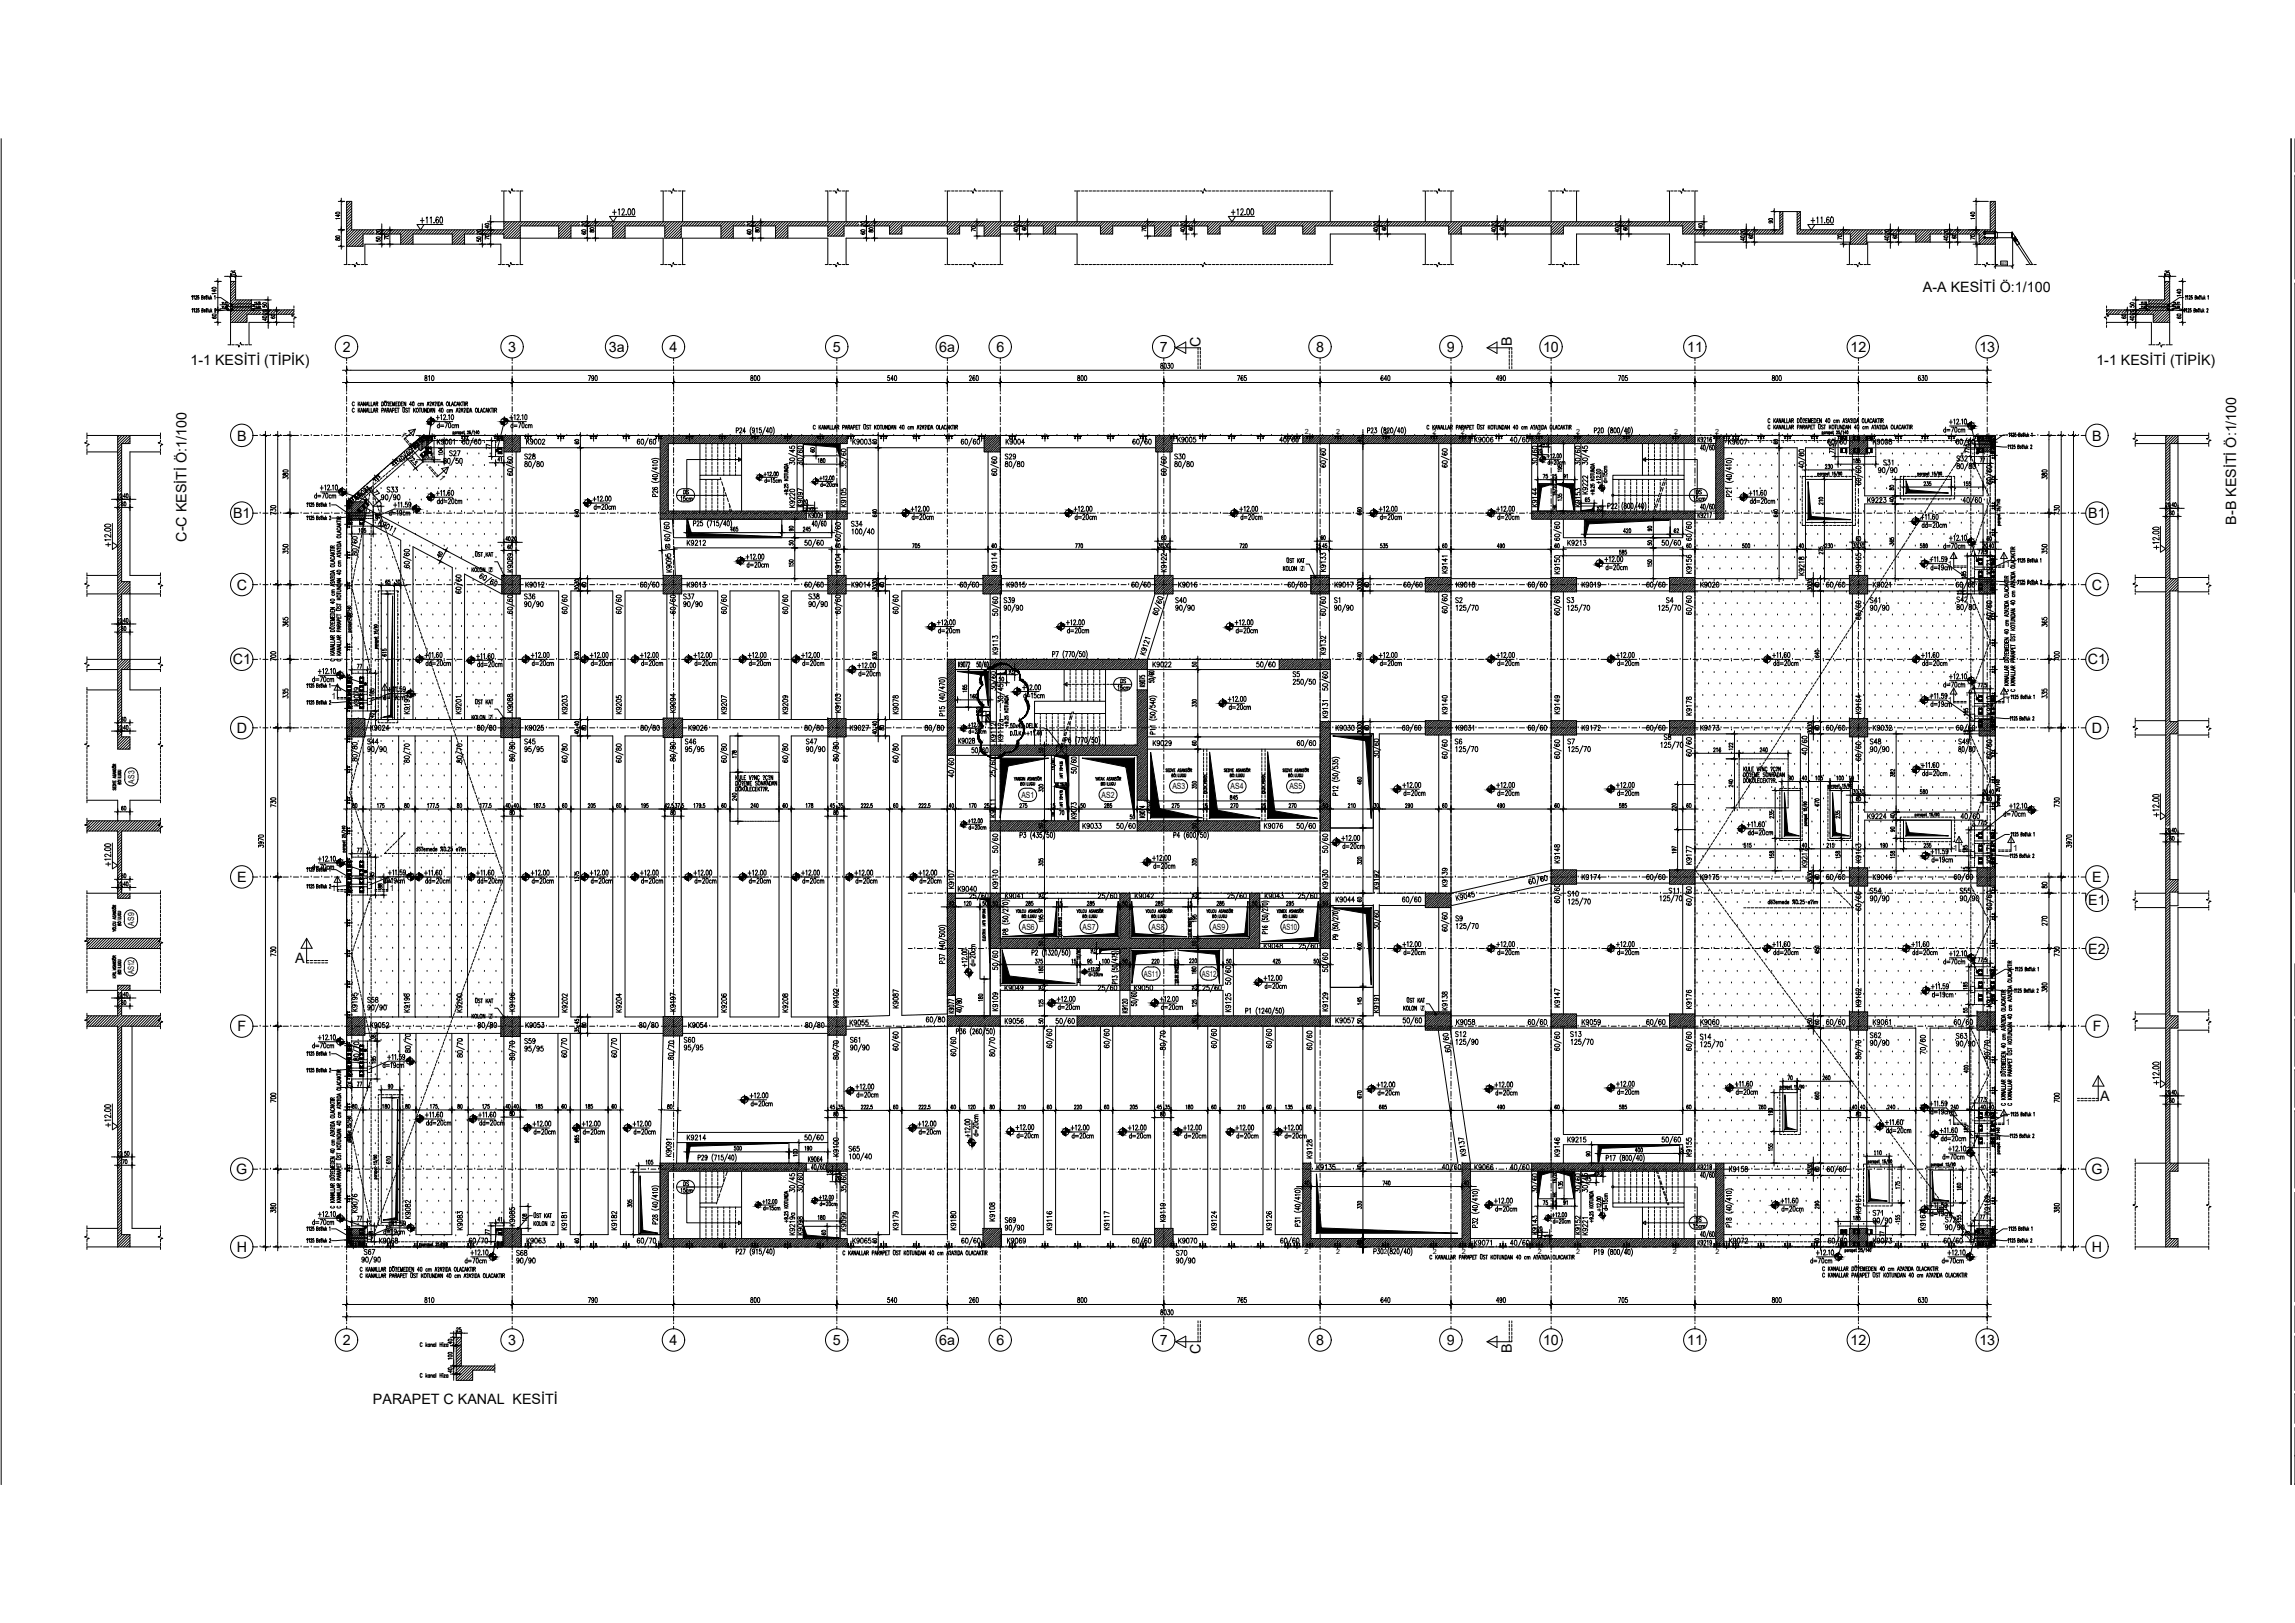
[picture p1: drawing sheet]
<svg xmlns="http://www.w3.org/2000/svg" width="420mm" height="297mm" viewBox="0 0 420 297" stroke-linecap="round" stroke-linejoin="round" font-family="sans-serif">
<defs><g id="words">
<text font-size="4" x="239.2" y="125.2" transform="rotate(-90 239.2 125.2)">S5</text>
<g font-size="3.5">
<text x="124.2" y="91.7">DS</text>
<text x="286.1" y="94.5" transform="rotate(-90 286.1 94.5)">HK</text>
<text x="312.6" y="91.7" transform="rotate(-90 312.6 91.7)">DS</text>
<text x="95.2" y="110.8">S36</text>
<text x="124.2" y="110.8">S37</text>
<text x="147.1" y="110.8">S38</text>
<text x="183.1" y="111.5">S39</text>
<text x="214.5" y="111.5">S40</text>
<text x="243.4" y="111.5">S1</text>
<text x="265.6" y="111.5">S2</text>
<text x="286.1" y="111.5">S3</text>
<text x="304.1" y="111.5">S4</text>
<text x="341.5" y="111.5">S41</text>
<text x="204.3" y="126.3">DS</text>
<text x="66.3" y="137.2">S44</text>
<text x="95.2" y="137.2">S45</text>
<text x="124.5" y="137.2">S46</text>
<text x="146.8" y="137.2">S47</text>
<text x="265.6" y="137.2">S6</text>
<text x="286.1" y="137.2">S7</text>
<text x="303.7" y="136.5">S8</text>
<text x="341.5" y="137.2">S48</text>
<text x="357.7" y="137.2">S49</text>
<text x="194.4" y="150.6" transform="rotate(-90 194.4 150.6)">HK</text>
<text x="286.1" y="165.1">S10</text>
<text x="265.6" y="169.7">S9</text>
<text x="199" y="181" transform="rotate(-90 199 181)">HK</text>
<text x="124.5" y="191.9">S60</text>
<text x="154.9" y="191.9">S61</text>
<text x="265.6" y="190.9">S12</text>
<text x="286.8" y="190.9">S13</text>
<text x="357.4" y="191.2">S63</text>
<text x="124.2" y="218.4">DS</text>
<text x="283.3" y="220.1">HK</text>
<text x="309.7" y="224.7">DS</text>
<text x="65.6" y="230.7">S67</text>
</g>
<text font-size="3.1" x="192.3" y="145">HK</text>
<g font-size="2.6">
<text x="352" y="53.5">A-A KESİTİ Ö:1/100</text>
<text x="62.7" y="64.4">2</text>
<text x="93" y="64.4">3</text>
<text x="111.5" y="64.4">3a</text>
<text x="122.6" y="64.4">4</text>
<text x="152.5" y="64.4">5</text>
<text x="172" y="64.4">6a</text>
<text x="182.4" y="64.4">6</text>
<text x="212.3" y="64.4">7</text>
<text x="219.8" y="63.4" transform="rotate(-90 219.8 63.4)">C</text>
<text x="241" y="64.4">8</text>
<text x="264.9" y="64.4">9</text>
<text x="276.8" y="63.3" transform="rotate(-90 276.8 63.3)">B</text>
<text x="282.5" y="64.4">10</text>
<text x="308.9" y="64.4">11</text>
<text x="338.8" y="64.4">12</text>
<text x="362.4" y="64.4">13</text>
<text x="34.9" y="66.8">1-1 KESİTİ (TİPİK)</text>
<text x="383.8" y="66.8">1-1 KESİTİ (TİPİK)</text>
<text x="43.4" y="80.6">B</text>
<text x="383" y="80.6">B</text>
<text x="42.7" y="94.9">B1</text>
<text x="382.3" y="94.9">B1</text>
<text x="409.4" y="96" transform="rotate(-90 409.4 96)">B-B KESİTİ Ö:1/100</text>
<text x="34.1" y="99.1" transform="rotate(-90 34.1 99.1)">C-C KESİTİ Ö:1/100</text>
<text x="43.3" y="107.9">C</text>
<text x="382.9" y="107.9">C</text>
<text x="42.6" y="121.6">C1</text>
<text x="382.2" y="121.6">C1</text>
<text x="43.3" y="134.1">D</text>
<text x="382.9" y="134.1">D</text>
<text x="43.4" y="161.4">E</text>
<text x="383" y="161.4">E</text>
<text x="382.3" y="165.7">E1</text>
<text x="54.1" y="176.2">A</text>
<text x="382.3" y="174.5">E2</text>
<text x="43.5" y="188.8">F</text>
<text x="383.1" y="188.8">F</text>
<text x="384.5" y="201.5">A</text>
<text x="43.3" y="214.9">G</text>
<text x="382.9" y="214.9">G</text>
<text x="43.3" y="229.1">H</text>
<text x="382.9" y="229.1">H</text>
<text x="62.7" y="246.2">2</text>
<text x="93" y="246.2">3</text>
<text x="122.6" y="246.2">4</text>
<text x="152.5" y="246.2">5</text>
<text x="172" y="246.2">6a</text>
<text x="182.4" y="246.2">6</text>
<text x="212.3" y="246.2">7</text>
<text x="219.8" y="247.8" transform="rotate(-90 219.8 247.8)">C</text>
<text x="241" y="246.2">8</text>
<text x="264.9" y="246.2">9</text>
<text x="276.8" y="247.7" transform="rotate(-90 276.8 247.7)">B</text>
<text x="282.5" y="246.2">10</text>
<text x="308.9" y="246.2">11</text>
<text x="338.8" y="246.2">12</text>
<text x="362.4" y="246.2">13</text>
<text x="68.3" y="257">PARAPET C KANAL KESİTİ</text>
</g>
<g font-size="1.6">
<text x="73.3" y="79.5" transform="rotate(49 73.3 79.5)">1</text>
<text x="80.3" y="87.6" transform="rotate(49 80.3 87.6)">1</text>
<text x="356.6" y="103.8">1</text>
<text x="367.2" y="103.8">1</text>
<text x="60.7" y="127.9">1</text>
<text x="70.8" y="127.9">1</text>
<text x="356.6" y="128.6">1</text>
<text x="367.2" y="128.6">1</text>
<text x="24.6" y="143.4" transform="rotate(-90 24.6 143.4)">AS3</text>
<text x="187" y="146">AS1</text>
<text x="201.7" y="146">AS2</text>
<text x="214.6" y="144.5">AS3</text>
<text x="225.3" y="144.5">AS4</text>
<text x="236.1" y="144.5">AS5</text>
<text x="357.5" y="155.8">1</text>
<text x="368.6" y="155.8">1</text>
<text x="60.7" y="163.1">1</text>
<text x="71.4" y="163.1">1</text>
<text x="24.6" y="169.4" transform="rotate(-90 24.6 169.4)">AS9</text>
<text x="187.1" y="170.2">AS6</text>
<text x="198.2" y="170.2">AS7</text>
<text x="210.8" y="170.2">AS8</text>
<text x="222" y="170.2">AS9</text>
<text x="234.8" y="170.2">AS10</text>
<text x="24.6" y="178.3" transform="rotate(-90 24.6 178.3)">AS12</text>
<text x="209.4" y="178.8">AS11</text>
<text x="220" y="178.8">AS12</text>
<text x="356.6" y="205.8">1</text>
<text x="367.2" y="205.8">1</text>
</g>
<g font-size="1.3">
<text x="238.9" y="79.4">2</text>
<text x="244.6" y="79.4">2</text>
<text x="253.4" y="79.4">2</text>
<text x="262.3" y="79.4">2</text>
<text x="267.5" y="79.4">2</text>
<text x="281.4" y="79.4">2</text>
<text x="288.6" y="79.4">2</text>
<text x="297.6" y="79.4">2</text>
<text x="306.5" y="79.4">2</text>
<text x="314" y="79.4">2</text>
<text x="238.8" y="229.4">2</text>
<text x="244.6" y="229.4">2</text>
<text x="253.3" y="229.4">2</text>
<text x="262.3" y="229.4">2</text>
<text x="267.6" y="229.4">2</text>
<text x="281.5" y="229.4">2</text>
<text x="288.6" y="229.4">2</text>
<text x="297.5" y="229.4">2</text>
<text x="306.3" y="229.4">2</text>
<text x="314.1" y="229.4">2</text>
</g>
<g font-size="1">
<text x="89.4" y="104.6">İ İ</text>
<text x="238" y="104.4">İ İ</text>
<text x="89.4" y="131.6">İ İ</text>
<text x="189.3" y="133.2">İ</text>
<text x="260" y="184.9">İ İ</text>
<text x="89.4" y="186.3">İ İ</text>
<text x="100.8" y="224.3">İ İ</text>
</g>
<g font-size=".8">
<text x="22.1" y="142.8" transform="rotate(-90 22.1 142.8)">Ş</text>
<text x="187.6" y="143.7">Ş</text>
<text x="202.3" y="143.7">Ş</text>
<text x="215.3" y="142.2">Ş</text>
<text x="225.9" y="142.2">Ş</text>
<text x="236.7" y="142.2">Ş</text>
<text x="187.9" y="168">Ş</text>
<text x="199" y="168">Ş</text>
<text x="211.6" y="168">Ş</text>
<text x="222.8" y="168">Ş</text>
<text x="235.6" y="168">Ş</text>
<text x="22.1" y="168.6" transform="rotate(-90 22.1 168.6)">Ş</text>
<text x="21.2" y="178.7" transform="rotate(-90 21.2 178.7)">İ</text>
<text x="21.2" y="177.8" transform="rotate(-90 21.2 177.8)">İ</text>
<text x="22.1" y="177.5" transform="rotate(-90 22.1 177.5)">Ş</text>
</g>
<g font-size=".7">
<text x="366.4" y="48.5">840</text>
<text x="194.5" y="142.6" transform="rotate(-90 194.5 142.6)">Ş</text>
<text x="194.5" y="147.9" transform="rotate(-90 194.5 147.9)">Ş</text>
<text x="180.4" y="170.5" transform="rotate(-90 180.4 170.5)">İ</text>
<text x="180.4" y="169.7" transform="rotate(-90 180.4 169.7)">Ş</text>
</g>
</g></defs>
<!-- layer: PAFTA_A0_50 -->
<path d="M.2 25.4v246.3M419.4 25.4v246.3" fill="none" stroke="#000" stroke-width=".18"/>
<!-- layer: xref-ANTET$0$ANTET1 -->
<path d="M419.4 25.4v246.3" fill="none" stroke="#000" stroke-width=".18"/>
<!-- layer: xref-ANTET$0$ANTET2 -->
<g fill="none" stroke="#000" stroke-width=".18">
<path d="M420.2 32.2h.1M420.2 25.4v6.1M420.2 32.2v18.9M420.2 52h.1M420.2 52v111.3M420.2 176.4v9.6M420.2 195.9h.1M420.2 186.7h.1M420.2 186.7v8.5M420.2 195.9v6.8M420.2 203.4h.1M420.2 203.4v14.1"/>
<path d="M420.2 218.2v20M420.2 239v4.9M420.2 244.7h.1M420.2 255.2h.1M420.2 244.7v9.8M420.2 255.2v5.3M420.2 261.3v10.4"/>
</g>
<!-- layer: xref-ANTET$0$CIZGI1 -->
<path d="M420.2 266.5h.1M420.2 271.7h.1" fill="none" stroke="#000" stroke-width=".18"/>
<!-- layer: XREF-NORMAL KATLAR KALIP$0$ICOLCU-100 -->
<g fill="none" stroke="#000" stroke-width=".18">
<path d="M324.8 38.7h1M324.8 39.3v2.2M360.8 38.9l.4-.1 .3 .2a.38 .38 0 0 1-.4 .2 .38 .38 0 0 1-.3-.3zM361.3 39.3v.4l-.5-.3h.7M361.5 40h-.7l.1 .1M361.8 36.9h2.2M361.8 37.4v4.1M46 54.9h3.1M46 56.8h3.1M48.1 56v.2h.2a.22 .22 0 0 1 .3-.3 .22 .22 0 0 1 .2 .3h-.1M48.1 55.5l.6-.1 .1 .1a.39 .39 0 0 1-.4 .2 .39 .39 0 0 1-.3-.2zM49.1 55.4v.8"/>
<path d="M323.9 40h.6a.34 .34 0 0 1-.3 .3 .34 .34 0 0 1-.3-.3zM324.1 40.5l.2 .1a.21 .21 0 0 1-.3 .2 .21 .21 0 0 1-.1-.3h.5l.1 .1-.1 .2M324.8 42.1h.2M361.1 42.1h.7M390 56v.2h.3l-.1-.1a.22 .22 0 0 1 .3-.2 .22 .22 0 0 1 .2 .3h-.1M390.1 55.4l.6 .1a.35 .35 0 0 1-.3 .2 .35 .35 0 0 1-.4-.2zM391 54.9h2.4M391 56.8h2.4M391 55.4v.8M77.6 79.9h.1M77.7 79.9h.1M77.7 79.8h.1"/>
<path d="M77.7 79.8v.2l-.1-.1M77.7 79.8v.1M78.1 79.8h1.1v.7h-1.1zM78.2 80h.1M78.2 80h.2M78.3 80h.1M78.3 80h-.1M78.3 80v-.1l-.1 .1M79 80h.1M79 80v-.1v.1M79 80v.1l.1-.1M79.1 80h.1"/>
<path d="M91 79.8h1.1v.7h-1.1zM91.1 80h.1M91.1 79.9h.1M91.1 79.9l.1 .1h-.1M91.1 79.9v.1M91.2 80h.1M91.9 80h.1M91.9 79.9h.1M91.9 79.9h-.1l.1 .1M91.9 79.9v.1M106.3 79.7h.1M160.8 79.7h.1"/>
<path d="M249.5 78.6v.5M249.5 79.7v1.5M325.7 79.7h.1M337 79.8h1.1v.7h-1.1zM337.1 80h.1M337.1 80l.1-.1v.1M337.2 80h.1M337.2 80l-.1 .1 .1-.1M337.9 80h.1M339.3 79.8h1.1v.7h-1.1zM339.5 80h.1M340.1 80h.2"/>
<path d="M340.1 80l.1-.1 .1 .1M340.1 80h.1M340.2 80h.1M340.3 80h.1M341.6 79.8h1.2v.7h-1.2zM341.8 80h.1M342.5 80h.1M342.6 80h.1M342.6 80h-.1M362 79.8h1.2v.7h-1.2zM362.2 80l.1 .1zM362.2 80h.1"/>
<path d="M362.2 80h.1h-.1M362.3 80h.1M362.3 80h-.1M362.9 80h.1M362.9 80h.2l-.1 .1zM363 80h.1M363.1 80h.1M364.3 79.8h1v.9h-1zM364.4 80h.1M364.4 80h.1v.1zM364.5 80h.1M364.5 80h-.1"/>
<path d="M63.5 94.9h.8v1.1h-.8zM63.6 92.5h.1M63.6 92.5l.1-.1v.1M63.6 92.4h.1M63.6 92.4l.1 .1M63.7 92.5h.1M63.7 92.4h.1M63.7 95.9h.1M63.7 95.8h.1M63.7 95.1h.1M63.7 95.2h.1M63.7 95.1v.1"/>
<path d="M63.7 95.8l.1 .2v-.2M63.7 91.6h.2l.6 .2-.4 1-.7-.3zM63.8 95.9h.1M63.8 95.8h.1M63.8 95.1h.1M63.8 95.2h.1M63.8 95v.1M63.8 95v.1l-.1 .1M63.8 95l-.1 .1M63.8 95.1h-.1M63.8 95.1l-.1 .1 .1-.1M63.8 95.9l-.1-.1 .1 .1"/>
<path d="M63.8 91.8h.1M63.8 91.7h.1M63.8 91.7v.1M63.9 91.8h.1M63.9 91.7h.1M63.9 92.6h.1M63.9 91.7l-.1 .1M63.9 91.7v.1M64 92.6h.1M64 92.5l.1 .2-.2-.1M64 92.5l-.1 .1M64.1 95.1h.1"/>
<path d="M64.1 95.2h.1M64.1 95.1v.1M64.1 92.5l-.1 .1M64.1 95.9h.1M64.1 95.8h.1M64.1 95.8l.1 .1-.1 .1zM64.1 95.1h.1l-.1 .1M64.1 95.8l.1 .1M64.2 95.9h.1M64.2 95.1h.1M64.2 91.8l.1 .1zM64.2 95.1l-.1 .1"/>
<path d="M64.2 95.9l-.1-.1v.1M64.2 91.8h.1M64.2 91.9h.1M64.2 91.8v.1M64.2 91.8l.1 .1M64.3 91.8h.1M64.3 91.9h.1M64.3 91.8v.1M64.4 96.3v1.4M64.7 90.9l.9-.7 .4 .5-.8 .8zM64.9 90.9h.1M64.9 90.9l.1 .1"/>
<path d="M64.9 91h.1M64.9 90.9h.2M64.9 97.7h2.8M65 91h.1M65 90.9h.1M65 90.9v.1M65.1 90.9h.1M65.1 90.9l-.2 .1M65.2 91.2h.1M65.2 91.2h.1l-.1 .1M65.2 91.2v.1M65.2 91.3h.1"/>
<path d="M65.2 91.1h.1M65.3 91.2h.1M65.3 91.2h-.1M65.4 93.3l1.7-1.5 .5 .6-1.7 1.5zM65.5 90.4h.1M65.5 90.5h.1M65.5 90.4v.1M65.5 90.3v.2h.1M65.5 90.3h.1M65.6 90.4h.1M65.6 90.5h.1M65.6 93.3h.1"/>
<path d="M65.6 90.4v.1M65.6 93.3h.1v.1zM65.6 90.3v.2M65.6 93.4h.1M65.6 93.3v.1M65.7 93.4h.1M65.7 93.3h.1M65.7 93.3v.1M65.7 96.8l.1-.1v.7M65.7 90.7h.1M65.8 90.7h.1M65.8 93.6h.1"/>
<path d="M65.8 90.7h-.1M65.8 93.6l.1-.1v.2M65.8 93.6l.1 .1M65.8 94.9h.8v1.1h-.8zM65.9 90.7h.1M65.9 93.7h.1M65.9 93.6h.1M65.9 90.7h-.2M65.9 90.7h-.1M65.9 93.6l.1 .1-.2-.1M66 95.1h.1M66 95.9h.1"/>
<path d="M66 95.1v.1M66 95.9v-.1v.1M66 95.2h.1M66 95.8h.1M66 95.8v.1M66.2 96.8l.1-.1a.38 .38 0 0 1 .2 .4 .38 .38 0 0 1-.3 .3zM66.3 95.9l.1-.1v.2zM66.3 95.1h.1M66.3 95.9h.1M66.3 95.2h.1M66.3 95.9l.1-.1v.1M66.3 95.1l.1 .1"/>
<path d="M66.4 95.2h.1M66.4 95.8h.1M66.4 95.1h.1M66.4 95.9h.1M66.4 95.1l.1 .1-.2-.1M66.4 95.1h-.1M66.4 95.8l-.1 .1M66.4 92.6h.1M66.4 92.7h.1M66.4 92.6v.1M66.4 95.1v.1M66.4 95.1l-.1 .1"/>
<path d="M66.4 92.6l.1 .1M66.5 92.6h.1M66.5 92.7h.1M66.5 92.6h-.1M66.5 92.6l-.1 .1M66.5 92.6v.1M66.6 92.9h.1M66.7 92.9h.1M66.7 92.8h.1M66.8 92.9h.1M66.8 92.8h.1M66.8 92.8l-.2 .1"/>
<path d="M66.8 92.8l-.1 .1M66.9 96.7h-.2v.3a.22 .22 0 0 1 .3 .2 .22 .22 0 0 1-.3 .2l-.1-.1M67 92.1l.1 .1zM67 92.1h.1M67.1 92.1h.1M67.1 92.1h-.1M67.2 92.4h.1M67.2 92.4h.2M67.3 92.4h.1M67.4 92.4h.1M67.5 89.6l-1.1 .9M67.9 90l1.1 1.3"/>
<path d="M68.8 94.1l-.1 .1a.18 .18 0 0 0 .2 .2 .18 .18 0 0 0 .2-.3 .21 .21 0 0 1 .3 0 .21 .21 0 0 1 0 .3h-.2l-.2-.3zM68.9 89.6l.3 .3-.7 .3M69 94.6h.2a.19 .19 0 0 1-.2 .3 .19 .19 0 0 1-.2-.3h.7l-.1 .3M69.3 90l.2 .3-.8 .3M69.4 91.7l-1.1 1h1.5M69.8 96.3h-1.5v1.4M69.8 93.2v2.5M74.7 84.1l1 1.2M75.4 83.4l.2 .3-.7 .3M75.4 81.6l.9-.8 .5 .6-.9 .8zM75.6 84.7h.1M75.6 81.6h.2z"/>
<path d="M75.6 81.6h.1M75.6 83.9l.2-.1 .1 .2-.1 .2-.6 .1 .2 .2M75.6 81.6l.1-.1v.2zM75.6 82.5l-1.3 1.1M75.7 81.6h.1M75.9 81.8h.1M75.9 81.9h.1M75.9 81.8l.1 .1h-.1zM76 81.9h.1M76.2 81.2h.1M76.2 81.1h.1M76.2 81.2l.1-.1v.1"/>
<path d="M76.3 81.1h.1M76.3 81.2h.1M76.3 84.1h.5M76.4 81.4h.2zM76.4 81.4l.1 .1M76.5 81.4h.1M76.5 84.6l-.2-.2-.3 .2a.2 .2 0 0 1 .2 .2 .2 .2 0 0 1-.3 .2 .2 .2 0 0 1-.1-.3M76.5 81.5h.1M76.5 81.3h.1M76.5 81.3v.1M76.5 81.3v.2M76.8 80.3l.8-.6h.2l.3 .3v.3l-.8 .6z"/>
<path d="M76.9 83.3l.9-.7 .4 .5-.8 .7zM77 80.3l.2 .1zM77.1 80.4h.1M77.1 80.3h.1M77.1 80.3v.1M77.1 83.4h.1M77.1 83.3h.1M77.2 83.3h.1M77.2 80.3h.1M77.2 83.3h.1l-.2 .1M77.2 83.3h-.1M77.2 83.3l-.1 .1"/>
<path d="M77.3 80.6h.1M77.3 80.6h.1v.1zM77.3 80.7h.1M77.3 80.6v.1M77.4 83.6h.1M77.4 80.7h.1M77.4 80.6h.1M77.4 80.6v.1M77.4 83.6h-.1h.2M77.5 83.6h.1M77.5 83.6h-.1M77.7 82.8h.1"/>
<path d="M77.7 82.9h.1M77.7 82.8v.1M77.8 82.8h.1M77.8 82.8l-.1 .1M77.8 82.8l-.1-.1v.2M77.8 82.8v.1M77.9 80.1h.1M77.9 80.1l.1 .1M77.9 80.2h.1M77.9 83.1h.1M77.9 80.1v.1M77.9 83.1v.1"/>
<path d="M77.9 83.2h.1M77.9 83.1h-.2v.3a.22 .22 0 0 1 .3 .1 .22 .22 0 0 1-.1 .3 .22 .22 0 0 1-.3 0M77.9 81.9h1.1v1.1h-.9l-.2-.3zM78 80.2h.1M78 83.1h.1M78 83h.1M78 80.1v.1M78 80.2h-.1M78 83l-.1 .2M78 83l-.1 .1M78.1 82.8h.1M78.1 82.1h.1"/>
<path d="M78.1 80h.1M78.1 82.7v.2zM78.1 82.1v-.1v.1M78.1 82v.1M78.1 82h.1M78.1 82l-.1 .1h.1M78.1 82.8h-.1h.1M78.2 82.8h.1M78.2 80.4h.1M78.2 80.3h.1M78.3 80.4h.1M78.3 80.3h.1"/>
<path d="M78.3 80.3v.1M78.3 80.3h-.1M78.4 80h.1M78.4 80.3l-.2 .1M78.4 82.8h.1M78.4 82.8h.2M78.4 82h.1l.1 .1zM78.4 82.1h.1M78.4 83.1h-.2v.4a.2 .2 0 0 1 .3 0 .2 .2 0 0 1-.1 .3 .2 .2 0 0 1-.3 0M78.5 82.8h.1M78.5 82.1h.1M78.5 82h.1"/>
<path d="M78.5 81.9h.1M78.6 82.8h.1M78.7 83.8h.1M78.8 82.8h.1M78.8 82h.1M78.8 82l.1 .1M78.8 82.1h.1M78.8 82.7l.1 .2zM78.8 82v.1M78.9 82.8h.1M78.9 82.1h.1M78.9 82h.1"/>
<path d="M78.9 82l.1 .1h-.2M79 80.4h.1M79 80.3h.1M79 80.3v.1M79 80.4h.1l-.1-.1v.1h.1M79 80.3l.1 .1M79.1 80.4h.1M79.2 83.1h-.2v.3a.21 .21 0 0 1 .3 .2 .22 .22 0 0 1-.4 .2M79.5 80.6h1.8M80.1 84.1h.5M80.3 82.5a.38 .38 0 0 1 .5-.1 .38 .38 0 0 1 .2 .3l-.6 .1zM80.8 81.9v.4l-.5-.2h.7"/>
<path d="M81 83.1h-.7l.1 .2M81.3 84.5h-1.8v-.4h-2.1v.4l-1.3 1.2M81.3 81.2v2.8M89.6 84.7h.6M89.7 82.1l-.7-.3v.4M89.7 81.6l-.7-.3v.4M90 83.6h.8M90 80.6h.8M90 81.2v1.8M90.7 85.3v-.6h1.5v.6M91.1 80.3v-.1l.1 .2M91.1 80.3v.1"/>
<path d="M91.1 80.3h.1M91.1 80.4h.1M91.1 80.3l.1 .1-.1-.1M91.1 99.3h.6M91.2 80.4h.1M91.2 80.3h.1M91.2 81.9h.7v1.1h-.7zM91.3 82.8l.1 .1h-.1zM91.3 82.1h.1M91.3 82.8h.1M91.3 82.9h.1M91.3 82.8v.1"/>
<path d="M91.3 82.1l.1 .1M91.4 82.1h.1M91.4 82.9h.1M91.4 82.1v.1M91.4 82.8h.1M91.4 82.8h-.1M91.4 82.2h.1M91.4 82l-.1 .2 .1-.1M91.4 82v.1M91.4 82.8v.1M91.5 84.2h-.4l.3-.5v.7M91.7 82.8h.1"/>
<path d="M91.7 82.9h.1M91.7 82.1h.1M91.7 83.8l.1-.1v.7M91.7 82.8v.1M91.7 82.1l.1 .1M91.8 82.8h.1M91.8 82.2h.1M91.8 82.1h.1M91.8 82.1h-.1l.1 .1M91.8 82.8l-.1 .1 .1-.1M91.8 82.8l-.1 .1M91.9 80.3h.1"/>
<path d="M91.9 80.4h.1M91.9 80.3h.1l-.1 .1M91.9 80.3v.1M91.9 80.3v.1v-.1M92.2 99.3h2.7M92.8 84.7h.6M93 98.7h-.4l.2-.5v.8M93.1 98.3l.1-.1a.38 .38 0 0 1 .2 .4 .38 .38 0 0 1-.3 .4zM93.3 99.9l-.1-.2a.4 .4 0 0 0-.2 .4 .4 .4 0 0 0 .2 .3v-.3h-.2v.1M93.5 99.8l.1-.1a.51 .51 0 0 1 0 .8l-.2-.4zM93.7 98.4l.1-.2 .2 .2-.3 .6h.4M93.8 99.3h.1"/>
<path d="M94.3 98.3l.1-.1a.46 .46 0 0 1 0 .8l-.2-.3zM94.5 99.3h.1M95 99.3h.6M105.2 80.5a.43 .43 0 0 1 .8 .2l-.6 .1zM105.3 93.3a.38 .38 0 0 1 .4-.1 .38 .38 0 0 1 .3 .3l-.6 .1zM105.3 94.3l-.1 .1a.46 .46 0 0 0 .8 0l-.4-.1-.1 .2 .2 .1M105.3 80.9l-.1 .2a.46 .46 0 0 0 .8 0l-.1-.2-.4 .1v.2h.2M105.7 93.7v.4l-.5-.3h.8M106.3 81.9h.1M106.3 80.2v1.2M106.3 82.5v22.8M122.1 99.7a.37 .37 0 0 0-.4 .3 .37 .37 0 0 0 .3 .4 .24 .24 0 0 0 .2-.2 .24 .24 0 0 0-.2-.3l-.2 .2"/>
<path d="M122.3 99.6h.1a.46 .46 0 0 1 .1 .8l-.2-.3zM125.7 96.1v1.4M126.3 97.5h16.3M134.1 97h-.3l.2-.5v.7M134.6 96.6l-.1-.1a.38 .38 0 0 0-.3 .3 .38 .38 0 0 0 .2 .4 .23 .23 0 0 0 .2-.2 .23 .23 0 0 0-.2-.2l-.1 .2M135 96.5h-.2v.3a.2 .2 0 0 1 .3 .1 .2 .2 0 0 1-.1 .2 .2 .2 0 0 1-.3 0M143.1 96.1v1.4M143.7 97.5h8M144.5 99.5v.2h.3l-.1-.1a.22 .22 0 0 1 .3-.2 .22 .22 0 0 1 .2 .3l-.1 .1M144.5 96.4a.38 .38 0 0 1 .4-.1 .38 .38 0 0 1 .3 .3h-.6zM144.5 99a.39 .39 0 0 1 .4-.1 .39 .39 0 0 1 .3 .3l-.6 .1zM144.7 96.8l.2 .1a.19 .19 0 0 1-.2 .2 .19 .19 0 0 1-.1-.3l.6 .1-.1 .2"/>
<path d="M145.5 95h.8M145.5 98.4h.8M145.5 95.6v2.3M145.5 99v.7M145.9 92.5h.6M147 91.6l.1-.1 .2 .1v.2l-.3 .4h.4M147.1 96.7l.1-.2h.1v.4l-.3 .3h.4M147.1 93v-.5h.7v.5M147.1 83.4v1.5M147.6 91.5h.1a.51 .51 0 0 1 0 .7l-.2-.3zM147.6 84.9h5.6M147.7 93h1.4v.5h-1.2"/>
<path d="M147.9 97h-.4l.3-.5v.7M148.1 92.9v.3h.3a.22 .22 0 0 1 .2-.3 .22 .22 0 0 1 .2 .3h-.1M148.3 96.5h-.2v.3a.21 .21 0 0 1 .3 .2 .21 .21 0 0 1-.4 .1M148.4 92.5h.5M148.4 82l.4-.1 .3 .2a.38 .38 0 0 1-.4 .2 .38 .38 0 0 1-.3-.3zM148.5 82.5h-.1a.35 .35 0 0 0 .3 .3 .35 .35 0 0 0 .4-.3 .18 .18 0 0 0-.3-.1 .18 .18 0 0 0 0 .3h.1M148.9 93.5h-.8l.2 .2M149.1 91.8v.6M149.1 94.1v.6M149.4 81.2h.1M149.4 83.4h.1M149.4 81.8v1.1"/>
<path d="M149.8 84.1l.1-.2v.8M150.2 84v.2a.23 .23 0 0 1 .4 .2 .23 .23 0 0 1-.4 .2l.1-.3a.18 .18 0 0 0 .2-.2 .18 .18 0 0 0-.3-.1zM150.8 84v-.1a.39 .39 0 0 1 .3 .4 .39 .39 0 0 1-.3 .4zM152.3 96.1v1.4M153.3 99.6a.35 .35 0 0 0-.3 .3 .35 .35 0 0 0 .2 .3v-.3h-.1l-.1 .1M153.5 99.6l.1-.1a.38 .38 0 0 1 .2 .4 .38 .38 0 0 1-.3 .3zM153.8 83.4v1.5M159.8 93.3l.4-.1 .3 .2a.38 .38 0 0 1-.4 .2 .38 .38 0 0 1-.3-.3zM159.8 80.5l.4-.1 .3 .1a.45 .45 0 0 1-.7 0zM159.9 94.3h-.1a.38 .38 0 0 0 .3 .3 .38 .38 0 0 0 .4-.2 .22 .22 0 0 0-.2-.1 .22 .22 0 0 0-.2 .2l.2 .1M159.9 80.9l-.1 .1a.38 .38 0 0 0 .3 .3 .38 .38 0 0 0 .4-.2 .22 .22 0 0 0-.2-.2 .22 .22 0 0 0-.2 .3h.2M160.3 93.7v.4l-.5-.3h.7"/>
<path d="M160.8 81.9h.1M160.8 80.2v1.2M160.8 82.5v22.8M167 99.5h.4l-.3 .8M167.6 99.6l.1-.1a.38 .38 0 0 1 .2 .4 .38 .38 0 0 1-.3 .3zM168.4 99.5h-.3v.4a.21 .21 0 0 1 .3 0 .21 .21 0 0 1-.1 .3 .21 .21 0 0 1-.3-.1M181.9 99.6a.35 .35 0 0 0-.3 .3 .35 .35 0 0 0 .3 .3v-.3h-.2l-.1 .1M182.2 99.6v-.1a.38 .38 0 0 1 .3 .4 .38 .38 0 0 1-.3 .3zM196.9 99.5h.3l-.2 .8M197.4 99.5h.3l-.2 .8M198 99.6v-.1a.51 .51 0 0 1 0 .8l-.1-.4zM212 99h.1"/>
<path d="M212.1 99.5h.3l-.1 .3a.21 .21 0 0 1 .1 .3 .21 .21 0 0 1-.3 0M212.5 99h1.1M212.6 99.6l.1-.1a.38 .38 0 0 1 .2 .4 .38 .38 0 0 1-.3 .3zM213 98.1l-.1-.1a.38 .38 0 0 0-.3 .4 .38 .38 0 0 0 .3 .3v-.4h-.2l-.1 .2M213.2 98.1l.1-.1a.38 .38 0 0 1 .2 .4 .38 .38 0 0 1-.3 .3zM213.3 99.5h.2l-.1 .3a.21 .21 0 0 1 .1 .3 .21 .21 0 0 1-.3 0M213.8 99.6l.1-.1a.51 .51 0 0 1 0 .8l-.2-.4zM214.2 99h.1M227 99.5h.3l-.2 .8M227.5 99.7v-.1a.17 .17 0 0 1 .3 0 .17 .17 0 0 1 0 .2l-.3 .5h.3M228 99.6l.1-.1a.38 .38 0 0 1 .3 .4 .38 .38 0 0 1-.4 .3zM241 99.7l.1-.2v.8"/>
<path d="M241.1 99h.1M241.7 99h1.1M241.7 99.5h-.2v.4a.21 .21 0 0 1 .3 0 .21 .21 0 0 1-.1 .3 .21 .21 0 0 1-.3-.1M242.1 98.1l-.1-.1a.5 .5 0 0 0 0 .8l.1-.1v-.4h-.2v.2M242.3 98.2l.1-.2a.44 .44 0 0 1 0 .8zM242.9 99.5h-.2l-.1 .4a.21 .21 0 0 1 .3 0 .21 .21 0 0 1 0 .2 .21 .21 0 0 1-.3 0M243.4 99h.1M248.5 92.9h.5l.3 .1a.38 .38 0 0 1-.4 .3 .38 .38 0 0 1-.4-.4zM248.5 80.1l.6-.1 .2 .2a.39 .39 0 0 1-.4 .2 .39 .39 0 0 1-.4-.3zM248.6 93.9h-.1a.35 .35 0 0 0 .4 .3 .35 .35 0 0 0 .3-.2h-.4v.1l.2 .1M248.6 93.4h-.1a.35 .35 0 0 0 .4 .3 .35 .35 0 0 0 .3-.2h-.4v.1l.2 .1M249 80.5v.4l-.5-.3h.8"/>
<path d="M249.5 81.2h.1M249.5 81.8v23.5M253 99.5h-.2l-.1 .4a.21 .21 0 0 1 .3 0 .21 .21 0 0 1 0 .3 .21 .21 0 0 1-.3-.1M253.2 99.5h.3l-.1 .3a.21 .21 0 0 1 .2 .3 .21 .21 0 0 1-.4 0M254 99.5h-.3v.4a.21 .21 0 0 1 .3 0 .21 .21 0 0 1 0 .2 .21 .21 0 0 1-.3 0M264.4 99.6a.35 .35 0 0 0-.3 .3 .35 .35 0 0 0 .2 .3v-.3h-.1l-.1 .1M264.6 99.6l.1-.1a.38 .38 0 0 1 .2 .4 .38 .38 0 0 1-.3 .3zM275 99.8l-.2 .2a.24 .24 0 0 1-.2-.3 .24 .24 0 0 1 .2-.2 .47 .47 0 0 1-.1 .8v-.2M275.2 99.6l.1-.1a.39 .39 0 0 1 .2 .4 .39 .39 0 0 1-.3 .3zM280.4 83.2h.6M281.5 82.4l.1-.2 .2 .1-.3 .6h.3M281.5 87.8v.7"/>
<path d="M282 82.2h.1a.38 .38 0 0 1 .2 .4 .38 .38 0 0 1-.3 .3zM282.1 87.8h1.7M282.4 81.1v.3h.4a.21 .21 0 0 1 0-.3 .21 .21 0 0 1 .3 0 .21 .21 0 0 1 0 .3M282.5 86.8h.3l-.2 .7M282.8 83.2h.6M283 81.2h.5v.6h-1.2v1.4h-.8v-1.4M283.2 81.7h-.8l.2 .2M283.3 86.8h-.3v.3a.2 .2 0 0 1 .3 .1 .2 .2 0 0 1 0 .2 .2 .2 0 0 1-.3 0M283.5 80.1v.5M283.5 82.3v.6M284.2 86.9l.2-.1v.7M284.9 87.8v.7v-.7h-.6v.7"/>
<path d="M284.9 99.6a.35 .35 0 0 0-.3 .3 .35 .35 0 0 0 .3 .3v-.3h-.2l-.1 .1M284.9 86.8h-.2l-.1 .3a.21 .21 0 0 1 .3 0 .21 .21 0 0 1 0 .3 .21 .21 0 0 1-.3 0M285.2 99.6l.1-.1a.38 .38 0 0 1 .2 .4 .38 .38 0 0 1-.3 .3zM285.2 85.1v.3h.3a.22 .22 0 0 1 .2-.3 .22 .22 0 0 1 .2 .3h-.1M285.5 85.6l.2 .1a.21 .21 0 0 1-.3 .2 .21 .21 0 0 1-.1-.3h.5l.1 .1-.1 .2M285.5 81.2h.7M285.5 87.8h2.2M285.5 88.5h.7M285.9 86.2h-.7l.1 .1M286.2 81.8v6.2M286.2 89.1v3.9M286.6 87l-.2 .2a.21 .21 0 0 1-.1-.2 .21 .21 0 0 1 .2-.2l.1 .6-.2 .1-.1-.1"/>
<path d="M286.8 86.9l.1-.1v.7M288.3 87.8v.7M289.4 92.1v.2M290 92.1h1.3M290.1 96.4v1.4M290.5 91.2l-.1-.1a.46 .46 0 0 0 0 .7l.1-.3-.1-.2-.2 .3M290.6 97.8h14.6M291 91.1h-.3v.2a.23 .23 0 0 1 .3 .3 .23 .23 0 0 1-.3 .2v-.1M291.8 92.1v.5h1.6v.9h-1M292.4 92.7v.2h.3a.23 .23 0 0 1 .2-.2 .23 .23 0 0 1 .2 .3h-.1M293.2 93.2v.3l-.5-.3a.17 .17 0 0 0-.2 0 .17 .17 0 0 0 0 .3h.1M293.4 91.5v.6"/>
<path d="M293.4 94.1v.6M297.6 97.3h-.4l.3-.5v.7M297.8 96.9a.16 .16 0 0 1 .2-.2 .16 .16 0 0 1 .1 .3l-.4 .5h.4M298.3 96.8h.1a.44 .44 0 0 1 0 .7l-.2-.1zM301.7 99.5v.2h.3l-.1-.1a.22 .22 0 0 1 .3-.2 .22 .22 0 0 1 .1 .3v.1M301.7 96.4a.38 .38 0 0 1 .4-.1 .38 .38 0 0 1 .3 .3h-.6zM301.7 99a.39 .39 0 0 1 .4-.1 .39 .39 0 0 1 .3 .3l-.6 .1zM301.9 96.8l.2 .1a.19 .19 0 0 1-.2 .2 .19 .19 0 0 1-.1-.3l.6 .1-.1 .2M302.7 95h1.5M302.7 98.4h1.5M302.7 95.6v2.3M302.7 99v.7"/>
<path d="M305.8 96.4v1.4M306.3 97.8h1.2M306.8 96.8h-.1a.39 .39 0 0 0-.2 .3 .39 .39 0 0 0 .2 .4v-.4h-.1l-.1 .2M307 96.9l.1-.1h.2l-.3 .7h.3M308.1 96.4v1.4M309.1 99.6a.35 .35 0 0 0-.3 .3 .35 .35 0 0 0 .2 .3v-.3h-.1l-.1 .1M309.3 99.6l.1-.1a.38 .38 0 0 1 .2 .4 .38 .38 0 0 1-.3 .3zM319.3 99.5h-.2l-.1 .4a.21 .21 0 0 1 .3 0 .21 .21 0 0 1 0 .3 .21 .21 0 0 1-.3-.1M319.6 99.6l.1-.1a.38 .38 0 0 1 .2 .4 .38 .38 0 0 1-.3 .3zM320.1 99.6l.1-.1a.51 .51 0 0 1 0 .8l-.2-.4zM324.7 93.3l.5-.1 .3 .2a.38 .38 0 0 1-.4 .2 .38 .38 0 0 1-.4-.3zM324.7 80.5l.5-.1 .3 .1a.39 .39 0 0 1-.4 .3 .39 .39 0 0 1-.4-.3z"/>
<path d="M324.8 94.3h-.1a.38 .38 0 0 0 .3 .3 .38 .38 0 0 0 .5-.2 .22 .22 0 0 0-.3-.1 .22 .22 0 0 0-.2 .2l.2 .1M324.8 80.9l-.1 .1a.38 .38 0 0 0 .3 .3 .38 .38 0 0 0 .5-.2 .22 .22 0 0 0-.3-.2 .22 .22 0 0 0-.2 .3h.2M325.2 93.7v.4l-.5-.3h.8M325.7 81.9h.1M325.7 80.2v1.2M325.7 82.5v22.8M329.9 99.6l.1-.1a.38 .38 0 0 1 .2 .4 .38 .38 0 0 1-.3 .3zM330.5 86v1.7M331.1 86h7.5M333 91.1a.39 .39 0 0 1 .4-.1 .39 .39 0 0 1 .3 .3h-.6zM333.5 87.7h.5M333.5 95.6h1.1"/>
<path d="M333.8 92v.4l-.4-.3a.18 .18 0 0 0-.3-.1 .18 .18 0 0 0 0 .3h.1M333.8 91.6h-.8l.1 .2M334 88.3v6.7M334 96.2v9.1M334.2 85.2l.1-.2h.1v.4l-.3 .4h.4M334.2 99.7v-.1a.19 .19 0 0 1 .3 0 .19 .19 0 0 1-.1 .3l-.3 .4h.4M334.7 85h.3l-.2 .3a.22 .22 0 0 1 .2 .3 .22 .22 0 0 1-.4 0M334.7 99.5h.3l-.2 .3a.21 .21 0 0 1 .2 .3 .21 .21 0 0 1-.4 0M334.9 81.4v.2h.3a.21 .21 0 0 1 .2-.3 .21 .21 0 0 1 .2 .3h-.1M335.2 85h.1a.45 .45 0 0 1 0 .8l-.1-.2zM335.2 99.6l.1-.1a.45 .45 0 0 1 0 .8l-.1-.2zM335.6 81.9h.1"/>
<path d="M335.7 82.8l-.8-.3v.4M335.7 82.3l-.8-.3v.4M336 83.6h.5v1.3M336 80.6h.5M336 81.2v1.8M337 82.1h1.1v.7h-1.1zM337.1 84.9h5.8M337.1 82.6h.1M337.1 82.6h.1v.1zM337.1 82.7h.1M337.1 82.3h.1M337.1 82.2h.1"/>
<path d="M337.1 80.4h.1M337.1 80.3h.1M337.1 80.3l.1 .2-.1-.1zM337.1 80.3l.2 .1h-.1M337.1 80.3v.1M337.1 82.2v.1M337.1 82.6v.1M337.1 82.6l.1 .1M337.2 82.7h.1M337.2 82.6h.1M337.2 82.2h.1M337.2 80.4h.1"/>
<path d="M337.2 80.3h.1M337.2 82.3h.1M337.2 80.3v.1M337.2 82.3l-.1-.1 .1 .1M337.2 82.2v.1M337.9 80.3h.1M337.9 82.6h.1M337.9 80.3v.2M337.9 80v.1M337.9 82.6h.1l-.1 .1zM337.9 82.2l.1 .1zM337.9 82.2h.1"/>
<path d="M337.9 82.3h.1M337.9 80.4h.1M337.9 82.7h.1M337.9 80v-.1v.1M337.9 80.3v.1M337.9 82.2v.1M337.9 82.6v.1M337.9 80.1h.1M337.9 80.5h.1M338 80h.1M338 80.3h.1M338 82.6h.1"/>
<path d="M338 80.3l-.1 .2M338 80l-.1 .1M339.1 99.2h.1M339.1 86v1.7M339.3 99.5h.3l-.2 .3a.21 .21 0 0 1 .2 .3 .21 .21 0 0 1-.3 0M339.3 84.1l.1-.1v.7M339.3 82.1h1.1v.7h-1.1zM339.4 82.6h.1M339.4 82.3h.1M339.4 80h.1M339.4 80.3h.1M339.4 80h.2"/>
<path d="M339.4 82.6h.2l-.1 .1zM339.4 80l.1 .1M339.4 80.3l.1 .2M339.5 80.1h.1M339.5 82.7h.1M339.5 82.6h.1M339.5 82.3h.1M339.5 82.2h.1M339.5 80.4h.1M339.5 80.3h.1M339.5 80.5h.1M339.5 82.2l.1 .1h-.2z"/>
<path d="M339.5 80v-.1v.1M339.5 80.3v.1M339.5 82.2v.1M339.5 82.6v.1M339.5 82.6h-.1M339.5 80.3h-.1M339.6 82.6h.1M339.6 82.3h.1M339.6 80h.1M339.6 80.3h.1M339.6 80.3l-.1 .2M339.6 80l-.1 .1"/>
<path d="M339.7 99.2h1.1M339.8 84v.2a.24 .24 0 0 1 .3 .3 .24 .24 0 0 1-.3 .2v-.3a.26 .26 0 0 0 .2-.1 .26 .26 0 0 0 0-.3zM339.9 99.6v-.1a.45 .45 0 0 1 0 .8l-.1-.2zM340.1 82.3h.1M340.1 98.3v-.1a.38 .38 0 0 0-.3 .4 .38 .38 0 0 0 .2 .4 .19 .19 0 0 0 .1-.3 .19 .19 0 0 0-.2-.1v.1M340.2 82.6h.1M340.2 80.4h.1M340.2 82.7h.1M340.2 82.3h.1M340.2 80.3h.1M340.2 82.2h.1M340.2 82.6v.1l.1-.1"/>
<path d="M340.2 82.3l.1-.1-.1 .1M340.2 82.2l-.1 .1M340.2 80.3l-.1 .1h.2M340.3 82.7h.1M340.3 82.6h.1M340.3 80.4h.1M340.3 82.3h.1M340.3 80.3h.1M340.3 82.2h.1M340.3 80.3l-.1 .2 .1-.2M340.3 82.6l-.1 .1M340.3 80.3v.1"/>
<path d="M340.3 82.2v.1M340.3 82.6v.1M340.3 82.3h-.1M340.4 98.2a.45 .45 0 0 1 0 .8l-.1-.2zM340.4 99.5h.3l-.1 .3a.2 .2 0 0 1 .1 .3 .2 .2 0 0 1-.3 0M340.5 84h-.2v.2a.22 .22 0 0 1 .3 .2 .22 .22 0 0 1-.3 .3l-.1-.1M341 99.6v-.1a.38 .38 0 0 1 .3 .4 .38 .38 0 0 1-.3 .3zM341.4 99.2h.1M341.6 80.5h.1M341.6 82.1h1.2v.7h-1.2zM341.8 82.6h.1M341.8 82.3h.1"/>
<path d="M341.8 82.6l.1 .1zM341.8 80v.1M341.8 80.5h.1M341.8 80.3h.1M341.8 80.4h.1M341.8 82.7h.1M341.8 82.2h.1M341.8 80.1h.1M341.8 80.3v.2M341.8 82.2l.1 .1h-.1zM341.8 80v-.1v.1M341.8 80.3v.1"/>
<path d="M341.8 82.2v.1M341.8 82.6v.1M341.9 82.6h.1M341.9 80h.1M341.9 82.3h.1M341.9 80l-.1 .1M342.5 82.3h.1M342.5 80.4h.1M342.5 82.6h.1M342.5 82.7h.1M342.5 82.2h.1M342.5 80.3h.1"/>
<path d="M342.5 82.2l.1 .1M342.6 80.3h.1M342.6 80.4h.1M342.6 82.6h.1M342.6 82.7h.1M342.6 82.2h.1M342.6 82.3h.1M342.6 80.3l-.1 .1h.1M342.6 80.3v.1M342.6 82.2l-.1 .1M342.6 82.6v.1M342.6 82.6l-.1 .1"/>
<path d="M342.6 80.3h-.1v.2l.1-.1M342.6 82.6h-.1v.1h.1M343.4 83.6v1.3M346 91.1l.4-.1 .3 .2a.38 .38 0 0 1-.4 .2 .38 .38 0 0 1-.3-.3zM346 89.4v.2a.27 .27 0 0 0 .4-.2h.3v.2a.32 .32 0 0 1-.3 0 .32 .32 0 0 1-.2-.2zM346 88.9l.4-.1 .3 .2a.38 .38 0 0 1-.4 .2 .38 .38 0 0 1-.3-.3zM346 99.7v-.3l.2 .2a.24 .24 0 0 1 .3-.2 .24 .24 0 0 1 .2 .2l-.1 .1M346 98.5v.2h.2a.24 .24 0 0 1 .3-.3 .24 .24 0 0 1 .2 .3h-.1M346.1 98.9h-.1a.35 .35 0 0 0 .3 .3 .35 .35 0 0 0 .4-.2h-.4v.1l.2 .1M346.4 90.7h.6v1.5M346.4 92.2h2.1M346.5 91.6v.3l-.5-.2h.7"/>
<path d="M347 90.7h1.5M347 88.3v1.9M347 92.8v12.5M347 87.7h1.5M348.5 87.2v1.9M349 89.1h7.7M351.8 99.5h-.2v.4a.2 .2 0 0 1 .2 0 .2 .2 0 0 1 0 .3 .2 .2 0 0 1-.3-.1M352.1 99.6v.2a.29 .29 0 0 1 .3 .1 .29 .29 0 0 1-.1 .3l-.1 .1a.28 .28 0 0 1-.1-.3 .28 .28 0 0 1 .2-.2v-.2zM352.2 88.3l.1-.1h.2v.3l-.3 .4h.4M352.6 99.6l.1-.1a.39 .39 0 0 1 .2 .4 .39 .39 0 0 1-.3 .3zM352.8 88.2h.2l-.1 .2a.24 .24 0 0 1 .2 .3 .24 .24 0 0 1-.3 .2l-.1-.1M353.5 88.2h-.3v.2a.22 .22 0 0 1 .3 .2 .22 .22 0 0 1-.3 .2"/>
<path d="M357.3 87.2v1.9M357.8 89.1h4.7M359.5 88.3l.2-.1v.7M359.7 81.4v.2h.3v-.1a.22 .22 0 0 1 .3-.2 .22 .22 0 0 1 .1 .3h-.1M360.3 88.2h-.3v.2a.23 .23 0 0 1 .3 .3 .23 .23 0 0 1-.3 .1M360.4 81.9h.1M360.5 82.8l-.8-.3v.4M360.5 82.3l-.8-.3v.4M360.8 88.2h-.3v.2a.23 .23 0 0 1 .3 .3 .23 .23 0 0 1-.3 .1M360.8 83.6h.7v1.2M360.8 80.6h.7M360.8 81.2v1.8"/>
<path d="M362 82.1h1.2v.7h-1.2zM362 84.8h1.8M362.2 82.6h.1M362.2 82.6h.1v.1zM362.2 82.7h.1M362.2 80.4h.1M362.2 82.2h.1M362.2 82.3h.1M362.2 80.3h.1M362.2 80.3v.1M362.2 82.2v.1M362.2 82.6v.1"/>
<path d="M362.2 82.6l.1 .1M362.3 82.7h.1M362.3 82.6h.1M362.3 80.4h.1M362.3 82.3h.1M362.3 80.3h.1M362.3 82.2h.1M362.3 80.4l-.1-.1v.1M362.3 82.3l-.1-.1 .1 .1M362.3 80.3l-.1 .1M362.3 82.2v.1M362.3 82.3h-.1"/>
<path d="M362.5 83.8h.3l-.2 .8M362.9 82.6h.1M362.9 82.3h.1M362.9 80.3h.1M362.9 80.3l.2 .1M362.9 82.2l.2 .1zM362.9 82.6h.2l-.1 .1zM363 82.6h.1M363 82.7h.1M363 82.2h.1M363 82.3h.1M363 80.4h.1"/>
<path d="M363 80.3h.1M363 82.6h-.1M363 80.3v.1M363 82.2v.1M363 82.6v.1M363 80.1h.1M363 83.8h.3l-.2 .8M363 80.3h-.1M363 80.3v.2v-.1M363.1 82.6h.1M363.1 82.3h.1M363.1 80.3h.1"/>
<path d="M363.1 80.4h.1M363.1 99.7v-.1a.19 .19 0 0 1 .2 0 .19 .19 0 0 1 0 .3l-.3 .4h.3M363.1 99.2h.1M363.1 80.3v.1M363.1 88.2v.9M363.2 80.5h.1M363.6 99.6v-.1a.45 .45 0 0 1 0 .8l-.1-.4zM363.6 99.2h1.1M364.1 98.3v-.1a.35 .35 0 0 0-.3 .4 .35 .35 0 0 0 .2 .3 .18 .18 0 0 0 .1-.3 .18 .18 0 0 0-.3 0v.1M364.3 98.2h.1a.38 .38 0 0 1 .2 .4 .38 .38 0 0 1-.3 .3zM364.4 83.6v1.2M364.4 80.5l.1 .1z"/>
<path d="M364.4 80.5h.1M364.4 80.6h.1M364.4 80.1h.1M364.4 81.9h.1M364.4 80.5v.1l.1-.1M364.4 81.9h.8v1.1h-.8zM364.5 80.5h.1M364.5 80.5l-.1 .1M364.6 82.8h.1M364.6 82v.2l.1-.1M364.6 82.1h.1M364.6 82.8v.1"/>
<path d="M364.6 82h.1M364.6 82.9h.1M364.6 82.7h.1M364.6 82.7l.1 .1M364.6 82.7v.1M364.7 82.1h.1M364.7 82.8h.1M364.7 82h.1M364.7 82v.1M364.7 99.6l.1-.1a.38 .38 0 0 1 .2 .4 .38 .38 0 0 1-.3 .3zM364.7 82.8l-.1 .1M365 82.1h.1"/>
<path d="M365 82h.1l-.1 .1M365 82.7l.1 .1-.1 .1zM365 82.8h.1M365 82h.1M365 80.6h.1M365 80.5h.1M365 80.5h.1l-.1 .1M365 82.1v.1M365 82v.2M365 80.5v.1M365 80.5v.1l.1-.1M365.1 82.8h.1"/>
<path d="M365.1 80.5h.1M365.1 80.5v.1M365.3 99.2h.1M69.8 107.1v1.6M70 118.8v.3h.3a.2 .2 0 0 1 .1-.3 .2 .2 0 0 1 .2 0 .2 .2 0 0 1 0 .3M70.1 119.8h-.1a.4 .4 0 0 0 .3 .3 .4 .4 0 0 0 .4-.1 .23 .23 0 0 0-.2-.3 .23 .23 0 0 0-.2 .3l.2 .1M70.4 107.1h1.3M70.7 119.4h-.7l.1 .1M70.7 108.7h.3M70.9 106.2a.35 .35 0 0 0-.3 .3 .35 .35 0 0 0 .3 .3v-.3h-.2l-.1 .1M71 109.2v21.9M71.4 106.2h-.3v.2a.22 .22 0 0 1 .3 .2 .22 .22 0 0 1-.3 .2"/>
<path d="M72.2 106.6v2.1M72.4 106.2h.3l-.1 .2a.24 .24 0 0 1 .1 .3 .24 .24 0 0 1-.2 .2l-.1-.1M72.9 106.2a.34 .34 0 0 1 .3 .3 .34 .34 0 0 1-.3 .3zM73.4 106.6v.5h-1.2M73.9 107.1h.6M80.3 101.4l-.2 .1a.48 .48 0 0 0 .7 .3 .23 .23 0 0 0-.2-.3 .23 .23 0 0 0-.3 .1l.2 .2M80.4 101a.4 .4 0 0 1 .4 0 .4 .4 0 0 1 .1 .5l-.5-.3zM80.6 102.7h.1M81.4 101.2l-.5 1M81.7 100.7h.1M92.2 100.7h.1M92.8 100.7h1.1"/>
<path d="M94.5 100.7h.1M105.2 107.9v-.2l.3 .1v-.1a.26 .26 0 0 1 .3 0 .26 .26 0 0 1 .2 .2l-.2 .1M105.2 106.8v-.3l.3 .2a.2 .2 0 0 1 .3-.2 .2 .2 0 0 1 .1 .3l-.1 .1M105.2 106.2a.43 .43 0 0 1 .8 .1l-.6 .1zM105.3 119.3a.38 .38 0 0 1 .4-.1 .38 .38 0 0 1 .3 .3l-.6 .1zM105.3 107.2a.38 .38 0 0 1 .4-.1 .38 .38 0 0 1 .3 .3l-.6 .1zM106.3 108.1h.1M106.3 107h.1M106.3 105.9h.1M106.3 105.9v2.2M106.3 108.7v22.4M106.6 106.7a.38 .38 0 0 1 .4-.2 .38 .38 0 0 1 .3 .4h-.6z"/>
<path d="M106.6 107.1a.34 .34 0 0 0 .3 .3 .34 .34 0 0 0 .4-.2h-.5v.1l.2 .1M107.6 108.1h.1M107.6 105.9h.1M107.6 106.5v1.1M121.2 100.7h.1M122.9 100.6l-1.1 .1M123.4 100.5h.1M144.5 103v.2l.3 .1-.1-.1a.23 .23 0 0 1 .3-.3 .23 .23 0 0 1 .2 .4h-.1M144.5 102.5a.38 .38 0 0 1 .4-.1 .38 .38 0 0 1 .3 .3l-.6 .1zM145.2 103.6h-.7l.1 .1M145.5 100.8v4.5M145.5 100.3h.4"/>
<path d="M145.5 105.9h.4M152.3 100.5v.1M152.9 100.5h1.1M154.5 100.5v.1M155.1 100.5h25.2M159.8 107.9v-.2l.3 .1a.21 .21 0 0 1 .3-.1 .21 .21 0 0 1 0 .3M159.8 106.8v-.3l.3 .2a.22 .22 0 0 1 .3-.2 .22 .22 0 0 1 0 .4M159.8 106.2a.51 .51 0 0 1 .7 0 .51 .51 0 0 1-.7 0zM159.8 119.3l.4-.1 .3 .2a.38 .38 0 0 1-.4 .2 .38 .38 0 0 1-.3-.3zM159.8 107.2l.4-.1 .3 .2a.38 .38 0 0 1-.4 .2 .38 .38 0 0 1-.3-.3zM160.8 108.1h.1M160.8 107h.1"/>
<path d="M160.8 105.9h.1M160.8 105.9v2.2M160.8 108.7v22.4M161.1 106.7l.4-.1 .3 .2a.38 .38 0 0 1-.4 .2 .38 .38 0 0 1-.3-.3zM161.2 107.1h-.1a.35 .35 0 0 0 .3 .3 .35 .35 0 0 0 .4-.2 .18 .18 0 0 0-.3-.1 .18 .18 0 0 0 0 .3h.1M162.1 108.1h.1M162.1 105.9h.1M162.1 106.5v1.1M180.9 100.5h.1M181.5 100.5h1.1M183.1 100.5h.1M183.7 100.5h27.7"/>
<path d="M212 100.5h.1M212 100.5h2.2M213.1 100.5h.1M214.2 100.5h.1M214.8 100.5h25.8M241.1 100.5h.1M241.1 100.5h.6M241.7 100.5h.1M242.2 100.5h.6M242.5 100h-.4l.3-.5v.8M243.4 100.5h.1M243.9 100.5h18.9"/>
<path d="M248.5 119.5h.6l.2 .1a.39 .39 0 0 1-.4 .2 .39 .39 0 0 1-.4-.3zM248.5 107.9v-.2l.3 .1a.24 .24 0 0 1 .2-.2 .24 .24 0 0 1 .3 .3l-.2 .1M248.5 107.2l.5-.1 .3 .2a.38 .38 0 0 1-.4 .2 .38 .38 0 0 1-.4-.3zM248.5 106.8v-.3l.3 .2a.2 .2 0 0 1 .3-.1 .2 .2 0 0 1 0 .3M248.5 106.1l.6-.1 .2 .2a.39 .39 0 0 1-.4 .2 .39 .39 0 0 1-.4-.3zM249 119.9v.4l-.5-.3h.8M249.5 108.1h.1M249.5 107h.1M249.5 105.9h.1M249.5 105.9v2.2M249.5 108.7v22.8M249.9 106.7l.4-.1 .3 .2a.38 .38 0 0 1-.4 .2 .38 .38 0 0 1-.3-.3z"/>
<path d="M249.9 107.1a.35 .35 0 0 0 .3 .3 .35 .35 0 0 0 .3-.2h-.4v.1l.2 .1M250.8 108.1h.1M250.8 105.9h.1M250.8 106.5v1.1M263.4 100.5h.1M263.9 100.5h1.1M265.6 100.5h.1M266.2 100.5h17.2M274.5 100h-.4l.3-.5v.8M284 100.5h.1M284.5 100.5h1.1M286.2 101.7h.1"/>
<path d="M286.2 100.5h.1M286.8 101.7h20.7M296.8 100.7h-.3v.3a.2 .2 0 0 1 .3 .1 .2 .2 0 0 1-.1 .3 .2 .2 0 0 1-.2-.1M297 100.7v.3a.29 .29 0 0 1 .3 .1 .29 .29 0 0 1 0 .3l-.2 .1a.3 .3 0 0 1-.1-.4 .3 .3 0 0 1 .3-.2v-.2zM297.8 100.7h-.3v.3a.21 .21 0 0 1 .3 0 .21 .21 0 0 1 0 .3 .21 .21 0 0 1-.3 0M301.7 103v.2l.3 .1-.1-.1a.23 .23 0 0 1 .3-.3 .23 .23 0 0 1 .1 .4M301.7 102.5a.38 .38 0 0 1 .4-.1 .38 .38 0 0 1 .3 .3l-.6 .1zM302.4 103.6h-.7l.1 .1M302.7 100.8v4.5M302.7 100.3h.4M302.7 105.9h.4M308.1 100.5h.1"/>
<path d="M308.1 101.7h.1M308.7 100.5h1.1M310.3 100.5h.1M310.9 100.5h17.6M325.7 105.9h.1M329 100.5h.1M329 100.5h1.5v.5v-.5M329.7 100h-.3l.2-.5v.8M331 106.8v-.3l.3 .2a.21 .21 0 0 1 .3-.2 .21 .21 0 0 1 0 .4M331 106.2a.51 .51 0 0 1 .7 0 .51 .51 0 0 1-.7 0zM331 107.9v-.2l.3 .1a.2 .2 0 0 1 .2-.2 .21 .21 0 0 1 .1 .4M331 107.2l.4-.1 .3 .2a.38 .38 0 0 1-.4 .2 .38 .38 0 0 1-.3-.3z"/>
<path d="M331.1 100.5h7.5M332 107h.1M332 104.8v.5M332 105.9v2.2M332 108.7v.5M332.3 119.1a.38 .38 0 0 1 .4-.2 .38 .38 0 0 1 .3 .4 .38 .38 0 0 1-.4 .1 .38 .38 0 0 1-.3-.3zM332.3 106.7a.38 .38 0 0 1 .4-.2 .38 .38 0 0 1 .3 .4 .38 .38 0 0 1-.4 .1 .38 .38 0 0 1-.3-.3zM332.4 107.1h-.1a.35 .35 0 0 0 .3 .3 .35 .35 0 0 0 .4-.2h-.4v.1l.2 .1M332.8 119.5v.3l-.5-.2h.7M333 100.1v.3h.3a.22 .22 0 0 1 .2-.3 .22 .22 0 0 1 .2 .3h-.1M333.3 108.1h.1M333.3 105.9h.1"/>
<path d="M333.3 106.5v1.1M333.3 108.7v22.8M333.8 101.1v.3l-.4-.2a.18 .18 0 0 0-.3-.1 .18 .18 0 0 0 0 .3h.1M333.8 100.8l-.8-.2v.3M334 105.9h.6M340.2 100.5h.1M341.4 100.5h.1M341.4 100.5h-2.3v.5M341.9 100.5h20.6M347 105.9h1.5M358.3 108.1v.2h.3a.21 .21 0 0 1 .2-.3 .21 .21 0 0 1 .1 .4M359.1 108.7h-.8l.2 .1"/>
<path d="M359.2 104.6v.3h.3a.22 .22 0 0 1 .1-.4 .22 .22 0 0 1 .3 .2l-.1 .2M359.2 105.1v.2a.24 .24 0 0 0 .3 .1 .24 .24 0 0 0 .1-.3h.2l.1 .2a.32 .32 0 0 1-.3 .1 .32 .32 0 0 1-.2-.3zM359.3 107v.6M359.3 109.2v.6M359.6 108.1h-.3v.6h.3M359.9 105.7h-.7l.1 .2M360.2 108.7h1.3M360.2 102.3v5.8M361.5 101.7l-1.3 .1M362 101.7h1.8M362.1 100.7h.4l-.3 .7M362.2 102.3h.7v1.1h-.7z"/>
<path d="M362.2 104.5h.7v1.2h-.7zM362.2 106.9h.7v1.1h-.7zM362.3 105.5h.1M362.3 107.8h.1M362.3 105.5v.1M362.3 107.9h.2M362.3 107.8h.2M362.3 102.4h.1M362.3 102.5h.1M362.3 107.1h.1M362.3 104.8h.1M362.3 103.2h.1"/>
<path d="M362.3 102.4v.1M362.3 104.7v.1M362.3 107v.1M362.3 102.4v.1l.1-.1M362.3 104.7h.2M362.3 107h.2M362.3 103.2h.2M362.4 102.4h.1M362.4 105.5h.1M362.4 107h.1M362.4 107.1h.1M362.4 104.7h.1"/>
<path d="M362.4 104.8h.1M362.4 103.2h.1M362.4 107.8h.1M362.4 102.4h-.1M362.4 102.5h.1M362.4 105.6h.1M362.4 105.4h.1M362.4 102.4v.1M362.4 103.1v.1M362.4 104.7v.1M362.4 107v.1M362.4 103.1l-.1 .1h.2"/>
<path d="M362.4 104.7l-.1 .1M362.4 107l-.1 .1M362.4 105.4l.1 .1M362.4 105.4l-.1 .1M362.4 103.1l.1 .1M362.5 105.5h.1M362.5 107.8h.1M362.5 104.7l-.1 .1M362.5 105.5l-.1 .1M362.5 107l-.1 .1M362.6 100.7h.4l-.3 .7M362.7 105.5h.1"/>
<path d="M362.7 107.8h.1M362.7 107.8h.1v.1zM362.7 105.5v.1M362.7 100.5h2.6M362.7 107.1h.1M362.7 107h.1M362.7 104.8h.1M362.7 104.7h.1M362.7 102.4h.1M362.7 102.5h.1M362.7 103.2h.1M362.7 105.4h.1"/>
<path d="M362.7 102.4h.1zM362.7 103.2l.1 .1v-.1M362.7 104.7v.1M362.7 107v.1M362.7 104.7l.1 .1M362.7 104.7l.1 .1h-.1M362.7 107l.1 .1M362.7 105.4l.1 .2M362.7 107l.1 .1h-.1M362.7 107.8l.1 .1M362.7 105.4v.1M362.8 107h.1"/>
<path d="M362.8 104.7h.1M362.8 104.8h.1M362.8 102.4h.1M362.8 102.5h.1M362.8 107.1h.1M362.8 103.2h.1M362.8 105.5h.1M362.8 107.8h.1M362.8 102.4l-.1 .1 .1-.1M362.8 107v.1M362.8 104.7v.1M362.8 102.4h-.1"/>
<path d="M362.8 103.2l-.1-.1 .1 .1M362.8 107.8v.1M362.8 102.4v.1M363.1 100.5h.1M363.2 101.3h.1M363.7 100.7h-.3v.3a.22 .22 0 0 1 .3 .2 .22 .22 0 0 1-.3 .2v-.2M363.8 100.5h.1M364.4 101.7v.1M364.4 102.3h.8v1.1h-.8zM364.4 104.5h.8v1.2h-.8zM364.4 106.9h.8v1.1h-.8zM364.5 100h-.3l.2-.5v.8"/>
<path d="M364.6 107.8h.1M364.6 105.5h.1M364.6 102.4h.1l-.1 .1M364.6 102.5v-.2l.1 .2M364.6 103.2h.1M364.6 104.7v.1l.1-.1M364.6 107v.2l.1-.2M364.6 104.8h.1M364.6 107.9h.1M364.6 102.5h.1M364.6 107h.1M364.6 107.1h.1"/>
<path d="M364.6 105.6h.1M364.6 105.4h.1M364.6 102.4h.1M364.6 104.7h.1M364.6 103.1h.1M364.6 105.4l.1 .2M364.6 107l.1 .1h-.1M364.6 105.5l.1 .1M364.6 105.4v.1M364.6 103.1l.1 .1M364.6 103.1v.1M364.7 107.8h.1"/>
<path d="M364.7 107h.1M364.7 107.1h.1M364.7 105.5h.1M364.7 102.4h.1M364.7 104.7h.1M364.7 104.8h.1M364.7 102.5h.1M364.7 103.2h.1M364.7 105.4v.1M364.7 107.1h-.1M364.7 104.8h-.1M364.7 104.7v.1"/>
<path d="M364.7 107.9h-.1M364.7 105.5v.1M365 104.8h.1M365 102.4h.1M365 107.1h.1M365 103.2h.1M365 105.5h.1M365 107.8h.1M365 107.8l.1 .1h-.1zM365 102.4v.1v-.1M365 103.2v-.1v.1M365 104.7l.1 .1z"/>
<path d="M365 107l.1 .1zM365 102.4v.1M365 107.1v.1M365 103.2v.1M365 107.8v.1M365 104.7h.1M365 107h.1M365 102.5h.1M365 107.9h.1M365 103.3h.1M365 103.1h.1M365 105.4h.1"/>
<path d="M365 104.7v.1M365 107v.2M365.1 105.5h.1M365.1 107.8h.1M365.1 105.5l-.1 .1M365.1 105.5l-.1-.1v.1M365.9 100.5h.5M63.5 127.1h.8v1.1h-.8zM63.5 123.9h.8v1.2h-.8zM63.5 125.5h.8v1.1h-.8zM63.5 128.6h.8v1.1h-.8zM63.7 124.9h.1"/>
<path d="M63.7 129.5l.1-.1v.2zM63.7 127.2l.1 .1zM63.7 124.1h.1zM63.7 124.9l.1-.1v.2zM63.7 125.6h.1v.2zM63.7 128h.1M63.7 128.8h.1M63.7 126.4h.1M63.7 124.1h.1M63.7 129.5h.1M63.7 129.6h.1M63.7 127.3h.1"/>
<path d="M63.7 127.2h.1M63.7 125.7h.1M63.7 125.6h.1M63.7 125.6l.1 .1h-.1M63.7 124.1v.1M63.7 125.6v.1M63.7 127.2v.1M63.7 128l.1 .1M63.7 129.5v.1M63.7 128h.1v.1M63.7 129.5h.1v.1M63.7 126.4l.1 .1"/>
<path d="M63.7 124.9h.1h-.1M63.8 128h.1M63.8 127.2h.1M63.8 127.3h.1M63.8 128.8h.1M63.8 126.4h.1M63.8 125.6h.1M63.8 125.7h.1M63.8 124.9h.1M63.8 129.6h.1M63.8 129.5h.1M63.8 128.7h.1"/>
<path d="M63.8 127.9h.1M63.8 126.5h.1M63.8 125.8h.1M63.8 124.8h.1M63.8 125h.1M63.8 124.2h.1M63.8 124.1h.1M63.8 126.4v.1M63.8 128.7v.1M63.8 127.2l-.1 .1M63.8 125.6v.1M63.8 128.7l-.1 .1"/>
<path d="M63.8 127.2h-.1M63.8 128v.1M63.8 126.4h-.1l.1 .1M63.8 128h-.1h.1M63.8 128.7l-.1 .1h.1M63.8 124.1v.1M63.8 124.1v.1l-.1-.1M64.1 128.7h.1M64.1 128.8h.1M64.1 126.4h.1M64.1 126.5h.1M64.1 128h.1"/>
<path d="M64.1 127.2h.1M64.1 127.3h.1M64.1 125.6h.1M64.1 125.7h.1M64.1 124.9h.1M64.1 129.5l.1-.1v.2zM64.1 124.1h.1zM64.1 124.8l.1 .2zM64.1 125.6v.1M64.1 126.4v.1M64.1 127.2v.1M64.1 128.7v.1"/>
<path d="M64.1 124.9v.1M64.1 124.1h.1M64.1 129.5h.1M64.1 129.6h.1M64.1 124.1v.1M64.1 129.5v.1M64.1 127.2h.1l-.1 .1M64.1 124.1h.1l-.1 .1M64.1 124.9h.1h-.1M64.1 124.8v.1M64.1 124.2h.1M64.1 125.6l.1 .2-.1-.1"/>
<path d="M64.1 128v.1v-.1M64.2 128h.1M64.2 126.5h.1M64.2 126.4h.1M64.2 128.7h.1M64.2 128.8h.1M64.2 129.5h.1M64.2 127.2h.1M64.2 125.7h.1M64.2 124.9h.1M64.2 124.2h.1M64.2 127.2l-.1 .1"/>
<path d="M64.2 128.8h-.1M64.2 128h-.1M64.2 126.4v.1M64.2 128.7l-.1 .1M64.2 129.5l-.1 .1M64.2 125.7h-.1M64.2 124.9h-.1M64.2 124.1l-.1 .1M64.4 122.6v.6M64.9 122.6h1.8M65.4 121.6h.3l-.2 .7M65.8 127.1h.8v1.1h-.8z"/>
<path d="M65.8 123.9h.8v1.2h-.8zM65.8 125.5h.8v1.1h-.8zM65.8 128.6h.8v1.1h-.8zM65.9 121.6h.4l-.3 .7M66 128.7h.1M66 128h.1M66 127.2h.1M66 126.5h.1M66 124.9h.1M66 124.2h.1M66 129.4l.1 .1-.1 .1zM66 127.2v.1"/>
<path d="M66 124.1l.1 .1zM66 128.7v.1M66 128.7h.1l-.1 .1M66 129.5v.1M66 125.7h.1M66 129.5h.1M66 128.8h.1M66 126.4h.1M66 129.6h.1M66 127.3h.1M66 125.6h.1M66 124.1h.1"/>
<path d="M66 125.6v.1M66 127.9h.1M66 125.8h.1M66 124.8h.1M66 125h.1M66 124.8v.2M66 125.6v.2M66 126.4v.1M66 127.9v.1M66 126.4l.1 .1h-.1M66 124.1v.1M66 124.8l.1 .1"/>
<path d="M66.1 124.9h.1M66.1 124.9l-.1 .1M66.3 128.7h.1M66.3 128.8h.1M66.3 125.7h.1M66.3 125.6h.1M66.3 127.2h.1M66.3 127.3h.1M66.3 126.5h.1M66.3 126.4h.1M66.3 124.2h.1M66.3 129.5h.1"/>
<path d="M66.3 128h.1M66.3 124.9h.1M66.3 124.8h.1M66.3 125h.1M66.3 129.4l.2 .1-.1 .1zM66.3 128.7l.1 .1M66.3 128.7l.2 .1h-.2M66.3 124.1l.2 .1zM66.3 125.6h.2l-.2 .1M66.3 126.4h.2l-.2 .1M66.3 128h.2h-.1M66.3 124.8v.2"/>
<path d="M66.3 126.4v.1M66.3 129.5l.1 .1M66.3 127.2l.1 .1M66.3 124.8l.2 .1M66.3 124.1l.1 .1M66.4 125.6h.1M66.4 125.7h.1M66.4 128.8h.1M66.4 127.3h.1M66.4 127.2h.1M66.4 126.4h.1M66.4 124.2h.1"/>
<path d="M66.4 124.1h.1M66.4 129.5h.1M66.4 129.6h.1M66.4 128h.1M66.4 124.9h.1M66.4 127.2l.1 .1-.2-.1M66.4 125.6l-.1 .1M66.4 127.2h-.1M66.4 129.5h-.1M66.4 128v.1v-.1M66.4 126.4h-.1M66.4 124.1h-.1"/>
<path d="M66.4 124.1v.1M66.4 125.6v.1M66.4 127.2v.1M66.4 129.5v.1M66.4 124.1h-.1l.1 .1M66.4 127.2l-.1 .1M66.4 124.9h-.1h.1M66.5 124.9h.1M66.5 124.9l-.2 .1M67.3 130.1h1.4v1.6h-.2M67.3 122.6v.6h1.4M67.7 126.1v.3h.4a.2 .2 0 0 1 0-.3 .2 .2 0 0 1 .3 0 .2 .2 0 0 1 0 .3"/>
<path d="M67.8 126.6l-.1 .2a.24 .24 0 0 0 .3 0 .24 .24 0 0 0 .2-.2l.2-.1 .1 .3a.32 .32 0 0 1-.4 .1 .32 .32 0 0 1-.2-.3zM68.2 131v.3l-.5-.2h.8M68.5 127.2h-.8l.2 .1M68.5 130.5v.3l-.5-.3a.17 .17 0 0 0-.2 .1 .17 .17 0 0 0 0 .2h.1M68.7 123.8v5.8M68.7 132.3v.5M71 131.7h.1M105.2 132.2a.43 .43 0 0 1 .8 .1l-.6 .1zM105.2 120v-.2h.3a.24 .24 0 0 1 .3 0 .24 .24 0 0 1 .2 .2l-.2 .1M105.3 133.6a.38 .38 0 0 1 .4-.1 .38 .38 0 0 1 .3 .3h-.6zM105.3 120.3l-.1 .1a.38 .38 0 0 0 .4 .2 .38 .38 0 0 0 .4-.3h-.5v.2l.2 .1M105.7 134v.4l-.5-.3h.8"/>
<path d="M105.7 132.5v.4l-.5-.3h.8M106.3 134.7h.1M106.3 133.2h.1M106.3 131.7h.1M106.3 131.7v3M106.3 135.2v50.4M106.6 132.8h.7a.34 .34 0 0 1-.4 .3 .34 .34 0 0 1-.3-.3zM106.6 133.3v.2a.26 .26 0 0 0 .2 0 .26 .26 0 0 0 .2-.2h.2l.1 .2a.32 .32 0 0 1-.4 .1 .32 .32 0 0 1-.2-.3zM107.6 134.7h.1M107.6 131.7h.1M107.6 132.3v1.8M134.1 137.4v.3h.2a.23 .23 0 0 1 .2-.3 .23 .23 0 0 1 .2 .3h-.1l-.3-.3z"/>
<path d="M134.8 138.5h-.7l.1 .2M134.8 138.1l-.7-.2v.3M135.1 135.2v5.6M135.1 134.7h.8M159.8 132.2a.51 .51 0 0 1 .7 0 .51 .51 0 0 1-.7 0zM159.8 120v-.2l.3 .1a.21 .21 0 0 1 .3-.1 .21 .21 0 0 1 0 .3M159.8 133.6l.4-.1 .3 .2a.38 .38 0 0 1-.4 .2 .38 .38 0 0 1-.3-.3zM159.9 120.3h-.1a.35 .35 0 0 0 .3 .3 .35 .35 0 0 0 .4-.3 .21 .21 0 0 0-.3-.1 .21 .21 0 0 0-.1 .3l.2 .1M160.3 134v.4l-.5-.3h.7M160.3 132.5v.4l-.5-.3h.7M160.8 134.7h.1M160.8 133.2h.1"/>
<path d="M160.8 131.7h.1M160.8 131.7v3M160.8 135.2v.6M161.1 133.3v.2a.26 .26 0 0 0 .3 0 .26 .26 0 0 0 .1-.2h.2l.1 .2a.32 .32 0 0 1-.3 .1 .32 .32 0 0 1-.2-.3zM161.1 132.8h.6l.1 .1a.38 .38 0 0 1-.4 .2 .38 .38 0 0 1-.3-.3zM162.1 134.7h.1M162.1 131.7h.1M162.1 132.3v1.8M175.3 128v.1M175.9 128.1h4.8M176.3 125.4v.3h.3l-.1-.1a.22 .22 0 0 1 .3-.2 .22 .22 0 0 1 .2 .3h-.1M176.3 125.9v.2a.26 .26 0 0 0 .3 0 .26 .26 0 0 0 .1-.2l.3 .1a.24 .24 0 0 1-.3 .2 .24 .24 0 0 1-.2-.3z"/>
<path d="M176.7 129.4h.6M176.7 122.5h.6M177 126.5h-.7l.1 .1M177.3 123.1v5.8M177.6 127.2l.2-.1v.7M178.4 127.2l-.1-.1a.39 .39 0 0 0-.2 .3 .39 .39 0 0 0 .3 .4v-.4h-.2l-.1 .2M178.6 127.1h.1a.46 .46 0 0 1 0 .7l-.1-.3zM178.8 130.3a.56 .56 0 0 1 .7 0 .47 .47 0 0 1-.7 0zM178.8 129.5l.4-.1 .3 .2a.51 .51 0 0 1-.7 0zM179.4 132.1h.6M179.5 130.7v.3l-.3-.2a.18 .18 0 0 0-.3-.1 .18 .18 0 0 0 0 .3M179.5 129.9v.3l-.3-.2a.19 .19 0 0 0-.3-.1 .19 .19 0 0 0 0 .3"/>
<path d="M179.8 128.3v.6M179.8 129.1v.6M179.8 130.8v.5M179.8 131.5v.6M180.5 129.4h-.7v.8h.7h-.7v.8h.7v1.1h.8v-1.1M180.5 131.3l.1-.2 .2 .1-.3 .6h.3M181.1 131.1a.46 .46 0 0 1 0 .7l-.1-.3zM181.3 128v.1M181.8 132.1h.6M182.4 123.5v1.5M183 125h.7M183.2 123.9h-.2v.3a.23 .23 0 0 1 .3 .2 .23 .23 0 0 1-.4 .2v-.1"/>
<path d="M183.5 124l.1-.1a.38 .38 0 0 1 .2 .4 .38 .38 0 0 1-.3 .4zM184.6 122.5h1.2v1h-1.5v1.5M184.7 122.6v.3h.3a.22 .22 0 0 1 .2-.3 .22 .22 0 0 1 .2 .3h-.1M185.5 123.1v.3l-.6-.3-.2 .2 .2 .1M185.8 121.4v.6M185.8 124v.6M190.2 137.4v.3h.3a.2 .2 0 0 1 .1-.3 .2 .2 0 0 1 .3 .1 .2 .2 0 0 1-.1 .2M190.2 137a.56 .56 0 0 1 .8 .1 .47 .47 0 0 1-.8-.1zM191.2 138.2h.1M191.2 136.4h.1M191.2 136.9v.8M191.2 138.8v10.8"/>
<path d="M218.3 129.3v-.2l.3 .1a.2 .2 0 0 1 .3-.2 .2 .2 0 0 1 0 .4M218.3 128.8v-.2l.3 .1a.21 .21 0 0 1 .3-.2 .21 .21 0 0 1 0 .4M218.3 121.7v.3h.3a.21 .21 0 0 1 .1-.3 .21 .21 0 0 1 .3 0 .21 .21 0 0 1-.1 .3M218.3 135.7l.4-.1 .3 .1a.51 .51 0 0 1-.7 0zM218.3 128.1l.6-.1 .1 .2a.38 .38 0 0 1-.4 .2 .38 .38 0 0 1-.3-.3zM218.3 121.2h.6l.1 .1a.38 .38 0 0 1-.4 .2 .38 .38 0 0 1-.3-.3zM218.4 136.1h-.1a.35 .35 0 0 0 .3 .3 .35 .35 0 0 0 .4-.2 .18 .18 0 0 0-.3-.1 .18 .18 0 0 0 0 .3h.1M219.3 137.1h.1M219.3 134.9h.1M219.3 122.5h.1M219.3 120.7h.1M219.3 121.2v.8"/>
<path d="M219.3 123.1v11.2M219.3 135.5v1.1M219.3 137.7v11.9M248.5 134.1v-.3l.3 .2a.2 .2 0 0 1 .3-.1 .2 .2 0 0 1 0 .3M248.5 133.4l.6-.1 .2 .2a.39 .39 0 0 1-.4 .2 .39 .39 0 0 1-.4-.3zM248.5 133v-.3l.3 .2a.24 .24 0 0 1 .2-.2 .24 .24 0 0 1 .3 .2l-.2 .1M248.5 132.3l.5-.1 .3 .2a.38 .38 0 0 1-.4 .2 .38 .38 0 0 1-.4-.3zM248.6 120.5h-.1a.35 .35 0 0 0 .4 .3 .35 .35 0 0 0 .3-.3h-.4v.2l.2 .1M249.5 134.3h.1M249.5 133.2h.1M249.5 132.1h.1M249.5 132.1v2.2"/>
<path d="M249.5 134.9v16M249.9 132.9l.5-.1 .2 .1a.39 .39 0 0 1-.4 .2 .39 .39 0 0 1-.3-.2zM249.9 133.3a.38 .38 0 0 0 .3 .4 .38 .38 0 0 0 .4-.2 .22 .22 0 0 0-.3-.2 .22 .22 0 0 0-.2 .2l.2 .1M250.8 134.3h.1M250.8 132.1h.1M250.8 132.6v1.2M310.3 137.9v.8M310.9 137.9h6.9M313.7 137.1v-.2a.17 .17 0 0 1 .3 0 .17 .17 0 0 1 0 .2l-.3 .5h.3M314.3 137l.1-.2v.8M315 137v-.1a.35 .35 0 0 0-.3 .3 .35 .35 0 0 0 .3 .4v-.4h-.2l-.1 .2M316 138.9h1.5"/>
<path d="M316 134.3h1.5M317.2 137.1h-.7l.2 .1M317.2 136.5v.3l-.5-.3-.2 .2 .2 .1M317.2 136v.3l-.3-.3h-.3l-.1 .2 .2 .1M317.5 134.9v3.4M317.5 139.4v7.9M318.4 137.9v1M319 137.9h7.8M322.2 137.1l.1-.3 .2 .1v.2l-.3 .5h.4M323.1 137.4h-.4l.3-.6v.8M323.3 136.9l.1-.1a.51 .51 0 0 1 0 .8l-.2-.3zM327.4 137.9v1"/>
<path d="M331 133v-.3l.3 .2a.2 .2 0 0 1 .2-.2 .2 .2 0 0 1 .1 .3M331 134.1v-.3l.3 .2a.21 .21 0 0 1 .3-.2 .21 .21 0 0 1 0 .4M331 133.5a.51 .51 0 0 1 .7 0 .51 .51 0 0 1-.7 0zM331 132.3l.4-.1 .3 .2a.38 .38 0 0 1-.4 .2 .38 .38 0 0 1-.3-.3zM332 132.1h.1M332 133.2h.1M332 131v.5M332 132.1v2.2M332 134.9v.6M332.3 132.9a.51 .51 0 0 1 .7 .1 .51 .51 0 0 1-.7-.1zM332.4 120h-.1a.35 .35 0 0 0 .3 .3 .35 .35 0 0 0 .4-.2l-.3-.1-.1 .2 .2 .1M332.4 133.3h-.1a.38 .38 0 0 0 .3 .4 .38 .38 0 0 0 .4-.2 .2 .2 0 0 0-.2-.2 .2 .2 0 0 0-.1 .3h.1"/>
<path d="M333.3 132.1h.1M333.3 134.3h.1M333.3 132.6v1.2M333.3 134.9v23.9M347.1 134.3h1.2M347.1 134.9v13.1M359.5 129.7v.2h.4a.2 .2 0 0 1 0-.2 .2 .2 0 0 1 .3 0 .2 .2 0 0 1 0 .3M359.6 130.2l-.1 .2a.24 .24 0 0 0 .3 0 .24 .24 0 0 0 .2-.2h.2l.1 .2a.32 .32 0 0 1-.3 .1 .32 .32 0 0 1-.3-.3zM360.3 130.8h-.8l.2 .1M360.6 127.4v5.8M361.5 126.1v.7h-.9M362 126.1h1.8"/>
<path d="M362.1 125h.4l-.3 .8M362.2 127.3h.7v1.1h-.7zM362.2 129.6h.7v1.2h-.7zM362.2 131.9h.7v1.2h-.7zM362.3 132.9h.1M362.3 130.5h.1M362.3 130.5l.1 .1M362.3 132.9h.2M362.3 127.5h.1M362.3 129.8h.1M362.3 132.2h.1M362.3 130.6h.1"/>
<path d="M362.3 128.3h.1M362.3 129.8h.2M362.3 128.2v.1M362.3 130.5v.1M362.3 132.1v.1M362.3 129.8l.1 .1M362.3 127.5v.1M362.3 128.2h.2M362.3 132.1h.2M362.4 132.1h.1M362.4 132.2h.1M362.4 132.9h.1"/>
<path d="M362.4 127.5h.1M362.4 129.9h.1M362.4 130.5h.1M362.4 128.2h.1M362.4 128.3h.1M362.4 129.8h.1M362.4 130.6h.1M362.4 129.7l-.1 .2M362.4 130.5h-.1M362.4 128.2v.1M362.4 129.7v.1M362.4 130.5v.1"/>
<path d="M362.4 132.1v.1M362.4 129.8l-.1 .1M362.4 127.5v.1M362.4 128.2l-.1 .1 .2-.1M362.4 132.1l-.1 .1M362.4 129.7l.1 .1M362.5 132.9h.1M362.5 130.5h.1M362.5 129.8l-.1 .1M362.5 130.5l-.1 .1M362.5 132.1l-.1 .1M362.6 125h.4l-.3 .8"/>
<path d="M362.7 130.5h.1M362.7 132.9h.1M362.7 130.5v.1M362.7 129.8h.1M362.7 130.6h.1M362.7 128.2h.1M362.7 128.3h.1M362.7 132.2h.1M362.7 132.1h.1M362.7 127.5h.1M362.7 129.9h.1M362.7 129.7h.1"/>
<path d="M362.7 129.7l.1 .2M362.7 127.5l.1-.1v.1M362.7 128.2l.1 .1zM362.7 129.8v.1M362.7 132.1v.1M362.7 130.5h.1v.1M362.7 132.1l.1 .1M362.7 132.8l.1 .2zM362.7 129.7l.1 .1M362.8 129.8h.1M362.8 130.5h.1M362.8 130.6h.1"/>
<path d="M362.8 128.2h.1M362.8 128.3h.1M362.8 132.1h.1M362.8 132.2h.1M362.8 132.9h.1M362.8 127.5h.1M362.8 129.9h.1M362.8 129.8v.1M362.8 129.8l-.1 .1M362.8 127.5l-.1 .1M362.8 128.2v.1M362.8 132.1v.1h-.1"/>
<path d="M362.8 127.5h-.1M362.8 128.3l-.1-.1 .1 .1M362.8 127.5v.1M363.2 125.7h.1M363.7 125h-.3v.3a.23 .23 0 0 1 .3 .2 .23 .23 0 0 1-.3 .2v-.1M364.4 126.1v.7M364.4 129.6h.8v1.2h-.8zM364.4 127.3h.8v1.1h-.8zM364.4 131.9h.8v1.2h-.8zM364.6 130.5h.1M364.6 127.5h.1v.1M364.6 127.5v-.1l.1 .1"/>
<path d="M364.6 128.2l.1 .1M364.6 129.8v.1l.1-.1M364.6 130.5v.1M364.6 132.1v.1l.1-.1M364.6 132.9h.1M364.6 129.9h.1M364.6 130.6h.1M364.6 128.3h.1M364.6 132.9v.1M364.6 133h.1M364.6 132.8h.1M364.6 129.8h.1"/>
<path d="M364.6 128.2h.1M364.6 127.5h.1M364.6 132.2h.1M364.6 132.1h.1M364.6 129.7h.1M364.6 132.1l.1 .1h-.1M364.6 129.7l.1 .1M364.6 132.8l.1 .1M364.6 132.8v.1M364.6 129.7v.1M364.7 130.5h.1M364.7 130.6h.1"/>
<path d="M364.7 132.9h.1M364.7 129.8h.1M364.7 127.5h.1M364.7 132.2h.1M364.7 128.2h.1M364.7 128.3h.1M364.7 132.1h.1M364.7 128.2v.1M364.7 130.5v.1M364.7 129.8l-.1 .1M364.7 132.2h-.1M364.7 129.9h.1"/>
<path d="M364.7 129.8v.1M364.7 132.9l-.1 .1M365 130.5h.1M365 127.5h.1M365 132.2h.1M365 128.3h.1M365 132.9h.1M365 129.9h.1M365 129.7l.1 .2zM365 132.1l.1 .1zM365 130.5l.1 .1h-.1zM365 128.3v-.1v.1"/>
<path d="M365 132.8l.1 .1-.1 .1zM365 130.5v.1M365 128.2h.1M365 130.6h.1M365 132.1h.1M365 129.8h.1M365 129.7h.1M365 127.5v.1M365 129.8v.1M365 132.1v.1M365 128.2v.1M365.1 130.5h.1"/>
<path d="M365.1 132.9h.1M63.5 148.1h.1M63.5 157.6h.8v1.1h-.8zM63.5 159.2h.8v1.1h-.8zM63.7 157.8l.1-.1v.1zM63.7 158.5h.1zM63.7 158.6h.1M63.7 158.5h.1M63.7 159.4h.1M63.7 159.3h.1M63.7 157.8h.1M63.7 158.5v.1"/>
<path d="M63.7 158.5l.1 .1M63.8 158.5h.1M63.8 159.4h.1M63.8 159.3h.1M63.8 158.6h.1M63.8 157.8h.1M63.8 159.2l-.1 .2M63.8 159.2v.1M63.8 159.2v.1l-.1 .1M63.8 159.3h-.1M63.8 157.8h-.1M63.8 159.3l-.1 .1 .1-.1"/>
<path d="M64 148.1h1.9M64.1 159.3h.1M64.1 159.4h.1M64.1 158.5h.1M64.1 158.6h.1M64.1 158.5l.1 .1M64.1 158.5v.1M64.1 159.3v.1M64.1 157.8h.1M64.1 159.3v-.1v.2M64.1 157.8h.1h-.1M64.2 157.8h.1"/>
<path d="M64.2 158.6h.1M64.2 159.3h.1M64.2 157.8h-.1M64.2 159.3l-.1 .1M64.2 158.6h-.1M64.4 156.2v.7M64.6 147.1v.2a.24 .24 0 0 1 .3 .2 .24 .24 0 0 1-.3 .3 .36 .36 0 0 1 .3-.5l-.1-.2zM64.9 156.2h1.8M65.2 147.1a.45 .45 0 0 1 0 .7l-.2-.3zM65.4 155.2h.3l-.2 .8M65.8 157.6h.8v1.1h-.8zM65.8 159.2h.8v1.1h-.8z"/>
<path d="M65.9 155.2h.4l-.3 .8M66 157.8h.1M66 159.3h.1M66 158.6h.1M66 157.8v-.1v.1M66 159.3v.1M66 159.4h.1M66 158.5h.1M66 158.5v.1M66 158.5l.1 .1h-.1M66.3 157.8h.1M66.3 159.3h.1"/>
<path d="M66.3 158.6h.1M66.3 159.4h.1M66.3 158.5h.1M66.3 158.5l.2 .1zM66.4 157.8h.1M66.4 159.4h.1M66.4 159.3h.1M66.4 158.5h.1M66.4 158.6h.1M66.4 159.3h-.1M66.4 159.3l.1 .1-.2-.1M66.4 157.8h.1l-.2-.1 .1 .1"/>
<path d="M66.4 157.8h-.1M66.4 158.5l-.1 .1M66.4 158.5v.1M66.4 159.3v.1M66.4 159.3v-.1v.2M66.5 148.1h.1M67 148.1h5.4M67.3 156.2v.7h1.4M67.7 159.8v.2h.4a.21 .21 0 0 1 0-.2 .21 .21 0 0 1 .3 0 .21 .21 0 0 1 0 .2M68.7 157.4v5.8M69.1 147.2l.1-.1v.7M69.5 147.1h.4l-.3 .7"/>
<path d="M70.3 147.1h-.2l-.1 .3a.21 .21 0 0 1 .3 0 .21 .21 0 0 1 0 .3 .21 .21 0 0 1-.3 0M73 148.1h.1M73.5 148.1h1.9M74.1 147.1v.2a.24 .24 0 0 1 .3 .2 .24 .24 0 0 1-.3 .3 .32 .32 0 0 1 .3-.5v-.2zM74.6 147.1h.1a.38 .38 0 0 1 .2 .3 .38 .38 0 0 1-.3 .4zM76 148.1h.1M76.5 148.1h5.5M78.3 147.2l.1-.1v.7M78.7 147.1h.4l-.3 .7M79.2 147.1h.3l-.2 .7M79.8 147.7h.1M80.3 147.1h-.3v.3a.21 .21 0 0 1 .3 0 .21 .21 0 0 1 0 .3 .21 .21 0 0 1-.3 0"/>
<path d="M82.6 148.1h.1M83.2 148.1h1.8M83.7 147.1v.2a.29 .29 0 0 1 .3 .2 .29 .29 0 0 1 0 .3h-.2a.32 .32 0 0 1-.1-.3 .32 .32 0 0 1 .3-.2v-.2zM84.3 147.1a.45 .45 0 0 1 0 .7l-.1-.1zM85.6 148.1h.1M86.2 148.1h5.5M87.9 147.2l.2-.1v.7M88.3 147.1h.4l-.3 .7M88.9 147.1h.3l-.3 .7M89.4 147.7h.1M89.9 147.1h-.2l-.1 .3a.21 .21 0 0 1 .3 0 .21 .21 0 0 1 0 .3 .21 .21 0 0 1-.3 0M92.2 148.1h.1"/>
<path d="M92.2 149.4h.1M92.2 148.1h3.1M92.8 149.4h1.9M93 147.6h-.4l.2-.5v.7M93.1 147.1h.1a.38 .38 0 0 1 .2 .3 .38 .38 0 0 1-.3 .4zM93.4 148.4a.26 .26 0 0 0 0 .2 .26 .26 0 0 0 .2 .2v.3h-.2a.3 .3 0 0 1 0-.3 .3 .3 0 0 1 .2-.2v-.2zM93.8 148.1h.1M93.9 148.4h.1a.38 .38 0 0 1 .2 .4 .38 .38 0 0 1-.3 .3zM94.4 147.6h-.3l.2-.5v.7M94.7 147.1a.51 .51 0 0 1 0 .7l-.1-.3zM95.3 148.1h.1M95.3 149.4h.1"/>
<path d="M95.8 148.1h5.9M97.7 147.2l.2-.1v.7M98.2 147.1v.2a.29 .29 0 0 1 .3 .2 .29 .29 0 0 1 0 .3h-.2a.3 .3 0 0 1-.1-.3 .3 .3 0 0 1 .3-.2v-.2zM98.7 147.1h.3l-.2 .7M99.2 147.7h.1M99.7 147.1h-.2l-.1 .3a.21 .21 0 0 1 .3 0 .21 .21 0 0 1 0 .3 .21 .21 0 0 1-.3 0M102.3 148.1h.1M102.8 148.1h1.1M103.3 147.2v-.1a.35 .35 0 0 0-.3 .3 .35 .35 0 0 0 .2 .4 .18 .18 0 0 0 .1-.3 .18 .18 0 0 0-.3 0v.1M103.5 147.1h.1a.38 .38 0 0 1 .2 .3 .38 .38 0 0 1-.3 .4zM104.5 148.1h.1M105.1 148.1h6.5"/>
<path d="M105.2 159.6v.2h.3a.23 .23 0 0 1 .3-.3 .23 .23 0 0 1 .1 .3l-.1 .1M107.7 147.3l.1-.2h.2l-.1 .4-.2 .3h.3M108.2 147.1h.1a.51 .51 0 0 1 0 .7l-.1-.3zM109 147.1h-.3v.3a.21 .21 0 0 1 .3 0 .21 .21 0 0 1 0 .3 .21 .21 0 0 1-.3 0M112.2 148.1h.1M112.7 148.1h1.1M113.2 147.2v-.1a.35 .35 0 0 0-.3 .3 .35 .35 0 0 0 .2 .4 .21 .21 0 0 0 .1-.3 .21 .21 0 0 0-.3-.1v.2M113.4 147.1h.1a.38 .38 0 0 1 .2 .3 .38 .38 0 0 1-.3 .4zM114.4 148.1h.1M115 148.1h6.2M117.4 147.2l.2-.1v.7M118.2 147.3l-.2 .2a.22 .22 0 0 1-.1-.2 .22 .22 0 0 1 .2-.2l.1 .6-.2 .1-.1-.1"/>
<path d="M118.7 147.1h-.3v.3a.21 .21 0 0 1 .3 0 .21 .21 0 0 1 0 .3 .21 .21 0 0 1-.3 0M121.7 148.1h.1M121.7 149.4h.1M121.7 148.1h3M122.1 147.6h-.4l.3-.5v.7M122.2 147.3l.1-.2a.17 .17 0 0 1 .2 0 .17 .17 0 0 1 0 .2l-.3 .5h.4M122.3 149.4h1.8M122.8 147.7h.1M122.9 148.4a.26 .26 0 0 0 0 .2 .26 .26 0 0 0 .2 .2v.2l-.2 .1a.28 .28 0 0 1-.1-.3 .28 .28 0 0 1 .3-.2v-.2zM123.2 147.1h-.2v.3a.21 .21 0 0 1 .3 0 .21 .21 0 0 1-.1 .3 .21 .21 0 0 1-.3 0M123.3 148.1h.1M123.4 148.4a.51 .51 0 0 1 0 .7l-.1-.3z"/>
<path d="M123.6 147.1h.3l-.2 .2a.22 .22 0 0 1 .2 .4 .21 .21 0 0 1-.3 0M124.1 147.1h.3l-.2 .7M124.6 147.7h.1M124.7 148.1h.1M124.7 149.4h.1M125.1 147.1h-.2l-.1 .3a.21 .21 0 0 1 .3 0 .21 .21 0 0 1 0 .3 .21 .21 0 0 1-.3 0M125.3 148.1h5.6M127 147.2l.2-.1v.7M127.5 147.1h.3l-.2 .7M128.3 147.3l-.2 .2a.24 .24 0 0 1-.1-.2 .24 .24 0 0 1 .1-.2 .47 .47 0 0 1 0 .7l-.1-.1M128.5 147.7h.1M129 147.1h-.2l-.1 .3a.21 .21 0 0 1 .3 0 .21 .21 0 0 1 0 .3 .21 .21 0 0 1-.3 0"/>
<path d="M131.4 148.1h.1M132 148.1h1.1M132.4 147.2v-.1a.35 .35 0 0 0-.3 .3 .35 .35 0 0 0 .3 .4 .18 .18 0 0 0 0-.3 .18 .18 0 0 0-.2 0l-.1 .1M132.7 147.1h.1a.38 .38 0 0 1 .2 .3 .38 .38 0 0 1-.3 .4zM133.6 148.1h.1M134.1 145.2l.4-.1 .3 .2a.38 .38 0 0 1-.4 .2 .38 .38 0 0 1-.3-.3zM134.2 148.1h7.9M134.6 145.7v.3l-.5-.3h.7M134.8 146.2v.3l-.3-.3a.2 .2 0 0 0-.4 0 .19 .19 0 0 0 .1 .3M135.1 141.3h.8M135.1 150.3h.8M135.1 141.9v7.9"/>
<path d="M137.5 147.3l.1-.2h.2v.2l-.3 .5h.3M138.3 147.6h-.3l.2-.5v.7M138.6 147.1a.51 .51 0 0 1 0 .7l-.1-.3zM142.6 148.1h.1M143.2 148.1h1.1M143.6 147.2v-.1a.35 .35 0 0 0-.3 .3 .35 .35 0 0 0 .3 .4 .18 .18 0 0 0 .1-.3 .18 .18 0 0 0-.3 0l-.1 .1M143.9 147.1h.1a.38 .38 0 0 1 .2 .3 .38 .38 0 0 1-.3 .4zM144.9 148.1h.1M145.5 148.1h5.5M147.6 147.2l.1-.1v.7M148 147.1h.3l-.2 .7M148.5 147.1v.2a.28 .28 0 0 1 .3 .2 .28 .28 0 0 1-.1 .3h-.1a.28 .28 0 0 1-.1-.3 .28 .28 0 0 1 .3-.2v-.2z"/>
<path d="M151.6 148.1h.1M151.6 149.4h.1M152.1 148.1h.6M152.1 149.4h1.9M152.3 147.6h-.3l.2-.5v.7M152.7 148.4v.2a.29 .29 0 0 1 .2 .2 .29 .29 0 0 1 0 .3h-.2a.28 .28 0 0 1-.1-.3 .28 .28 0 0 1 .3-.2v-.2zM152.7 147.1h-.2v.3a.21 .21 0 0 1 .3 0 .21 .21 0 0 1-.1 .3 .21 .21 0 0 1-.3 0M153.2 148.1h.1M153.2 148.4a.45 .45 0 0 1 0 .7l-.1-.1zM153.2 148.1h1.3M153.5 147.1h.3l-.2 .2a.22 .22 0 0 1 .2 .4 .21 .21 0 0 1-.3 0M154.3 147.1h-.3v.3a.21 .21 0 0 1 .3 0 .21 .21 0 0 1 0 .3 .21 .21 0 0 1-.3 0"/>
<path d="M154.5 148.1h.1M154.5 149.4h.1M155.1 148.1h7.2M157.7 147.3v-.2a.17 .17 0 0 1 .2 0 .17 .17 0 0 1 0 .2l-.3 .5h.4M158.2 147.3v-.2a.17 .17 0 0 1 .2 0 .17 .17 0 0 1 .1 .2l-.3 .5h.3M158.7 147.3l.1-.2h.2v.2l-.4 .5h.4M159.2 147.7h.1M159.7 147.1h-.3v.3a.2 .2 0 0 1 .3 0 .2 .2 0 0 1 0 .3 .2 .2 0 0 1-.3 0M162.9 148.1h.1M163.4 148.1h1.1M163.9 147.2l-.1-.1a.38 .38 0 0 0-.3 .3 .38 .38 0 0 0 .2 .4 .19 .19 0 0 0 .2-.2 .19 .19 0 0 0-.3-.1v.1M164.2 147.1a.45 .45 0 0 1 0 .7l-.2-.3z"/>
<path d="M165.1 148.1h.1M165.7 148.1h7.1M168.2 147.3l.1-.2h.2l-.3 .7h.4M168.7 147.3l.1-.2h.2v.4l-.3 .3h.4M169.2 147.3l.1-.2h.2v.4l-.3 .3h.3M169.8 147.7h.1M170.3 147.1h-.3v.3a.21 .21 0 0 1 .3 0 .21 .21 0 0 1 0 .3 .21 .21 0 0 1-.3 0M173.4 148.1h.1M173.4 148.1h1.5M174.1 147.6h-.4l.3-.5v.7M174.3 147.1h.1a.51 .51 0 0 1 0 .7l-.2-.3zM174.9 148.1h.1"/>
<path d="M175.5 148.1h5.2M177.5 147.2l.1-.1v.7M177.9 147.1h.3l-.2 .7M178.5 147.1a.45 .45 0 0 1 0 .7l-.1-.1zM180.3 147.3v-.2h.3v.2l-.4 .5h.4M181 147.1h-.2v.3a.21 .21 0 0 1 .3 0 .21 .21 0 0 1-.1 .3 .21 .21 0 0 1-.3 0M181.3 148.1h.1M181.3 148.1h.9M182.2 148.1h.1M182.8 148.1h9.1M186.7 147.3v-.2a.17 .17 0 0 1 .3 0 .17 .17 0 0 1 0 .2l-.3 .5h.3M187.2 147.1h.3l-.2 .7"/>
<path d="M188 147.1h-.3v.3a.21 .21 0 0 1 .3 0 .21 .21 0 0 1 0 .3 .21 .21 0 0 1-.3 0M190.2 151.3v.2h.3a.22 .22 0 0 1 .1-.3 .22 .22 0 0 1 .3 .1 .22 .22 0 0 1-.1 .3M190.2 144.9v-.3l.3 .1a.22 .22 0 0 1 .3-.2 .22 .22 0 0 1 0 .4M190.2 158.4v-.3l.3 .2a.21 .21 0 0 1 .3-.2 .21 .21 0 0 1 .1 .3h-.1M190.2 157.2v.2h.3a.2 .2 0 0 1 .1-.2 .2 .2 0 0 1 .3 0 .2 .2 0 0 1-.1 .3M190.2 150.8l.6-.1 .2 .2a.38 .38 0 0 1-.4 .2 .38 .38 0 0 1-.4-.3zM190.2 143.6l.4-.1 .4 .2a.38 .38 0 0 1-.4 .2 .38 .38 0 0 1-.4-.3zM190.2 157.7l.4-.1 .4 .2a.38 .38 0 0 1-.4 .2 .38 .38 0 0 1-.4-.3zM191 144v.4l-.5-.3a.18 .18 0 0 0-.3 .1 .18 .18 0 0 0 .2 .2M191.2 152.1h.1M191.2 152.6v10.3M195.7 148.1h.1"/>
<path d="M196.3 148.1h.7M197.5 148.1h.1M198.1 148.1h9.5M198.2 147.1h-.3v.3a.21 .21 0 0 1 .3 0 .21 .21 0 0 1 0 .3 .21 .21 0 0 1-.3 0M198.4 147.1h.1a.38 .38 0 0 1 .2 .3 .38 .38 0 0 1-.3 .4zM202.2 147.3l.1-.2h.2v.2l-.3 .5h.4M202.7 147.1v.2a.25 .25 0 0 1 .4 .2 .25 .25 0 0 1-.4 .3 .36 .36 0 0 1 .3-.5l-.1-.2zM203.5 147.1h-.3v.3a.2 .2 0 0 1 .3 0 .2 .2 0 0 1 0 .3 .2 .2 0 0 1-.3 0M207.2 149.1h-.3v.4a.21 .21 0 0 1 .3 0 .21 .21 0 0 1 0 .3 .21 .21 0 0 1-.3 0M207.5 149.2l.1-.1a.51 .51 0 0 1 0 .8l-.2-.4zM208.2 148.1h.1M208.2 148.2h.1"/>
<path d="M208.8 148.2h.7M210.1 148.1h.1M210.1 146.6h.1M210.1 148.2h.1M210.7 148.1h9.1M210.7 146.6h30.4M214.6 147.3l.1-.2h.1v.4l-.3 .3h.4M215.1 147.1h.3l-.3 .7M215.9 147.1h-.3v.3a.21 .21 0 0 1 .3 0 .21 .21 0 0 1 0 .3 .21 .21 0 0 1-.3 0M218.3 144.3v-.3l.3 .2a.21 .21 0 0 1 .3-.2 .21 .21 0 0 1 0 .3M218.3 143.5v.3h.3a.21 .21 0 0 1 0-.3 .21 .21 0 0 1 .3 0 .21 .21 0 0 1 0 .3M218.3 151.3v.2h.3a.21 .21 0 0 1 .1-.3 .21 .21 0 0 1 .3 .1 .21 .21 0 0 1-.1 .3"/>
<path d="M218.3 158.4v-.3l.3 .2a.2 .2 0 0 1 .3-.2 .2 .2 0 0 1 0 .3M218.3 157.2v.2h.3a.2 .2 0 0 1 .1-.2 .2 .2 0 0 1 .2 0 .2 .2 0 0 1 0 .3M218.3 143.1l.4-.1 .3 .2a.51 .51 0 0 1-.7 0zM218.3 150.8l.6-.1 .1 .2a.38 .38 0 0 1-.4 .2 .38 .38 0 0 1-.3-.3zM218.3 157.7l.4-.1 .3 .2a.38 .38 0 0 1-.4 .2 .38 .38 0 0 1-.3-.3zM219.3 150.2h.1M219.3 152.1h.1M219.3 150.8v.7M219.3 152.6v10.3M220.3 147.2l.1-.1v.7M220.3 148.1h.1M220.3 148.1h.6"/>
<path d="M220.9 148.1h.1M221 147.1h-.3v.3a.22 .22 0 0 1 .4 .1 .22 .22 0 0 1-.2 .3l-.2-.1M221.5 148.1h9M225.3 145.6v.2a.29 .29 0 0 1 .2 .2 .29 .29 0 0 1 0 .3 .21 .21 0 0 1-.3-.1 .21 .21 0 0 1 .1-.3l.3-.2zM225.3 147.3l.1-.2h.2v.4l-.3 .3h.3M225.8 147.1h.3l-.2 .7M226.1 146.1h-.4l.3-.5v.7M226.4 147.1a.38 .38 0 0 1 .3 .3 .38 .38 0 0 1-.3 .4zM226.5 145.6h-.2v.3a.22 .22 0 0 1 .3 .2 .22 .22 0 0 1-.3 .2l-.1-.1M230.9 147.2l.2-.1v.7M231 148.1h.1M231 148.1h.6"/>
<path d="M231.6 148.1h.1M231.6 147.1h-.2v.3a.21 .21 0 0 1 .2 0 .21 .21 0 0 1 0 .3 .21 .21 0 0 1-.2 0M232.2 148.1h8.9M236 147.3v-.2a.17 .17 0 0 1 .2 0 .17 .17 0 0 1 .1 .2l-.3 .5h.3M236.5 147.1h.3l-.2 .7M237 147.1h.1a.38 .38 0 0 1 .2 .3 .38 .38 0 0 1-.3 .4zM241.7 148.1h.1M241.7 146.6h.1M242.2 148.1h.8M242.5 147.1h-.3v.3a.2 .2 0 0 1 .3 0 .2 .2 0 0 1 0 .3 .2 .2 0 0 1-.3 0M242.8 147.1h.1a.51 .51 0 0 1 0 .7l-.2-.3zM243.5 148.1h.1"/>
<path d="M244.1 148.1h6.8M246.8 147.3l.1-.2h.2v.4l-.3 .3h.3M247.4 147.2l.1-.1v.7M247.9 147.1a.38 .38 0 0 1 .3 .3 .38 .38 0 0 1-.3 .4zM248.5 142.3l.5-.1 .3 .2a.38 .38 0 0 1-.4 .2 .38 .38 0 0 1-.4-.3zM248.5 158.1v-.3l.3 .2a.2 .2 0 0 1 .3-.1 .2 .2 0 0 1 0 .3M248.5 156.9l.5-.1 .3 .2a.41 .41 0 0 1-.8-.1zM248.6 142.8h-.1a.35 .35 0 0 0 .4 .3 .35 .35 0 0 0 .3-.3h-.4v.2l.2 .1M249 143.2v.4l-.5-.3h.8M249.3 157.3v.4l-.5-.3a.17 .17 0 0 0-.2 0 .17 .17 0 0 0 0 .2h.1M249.5 151.5h.1M249.5 152.1v10.8"/>
<path d="M251.4 148.1h.1M251.4 148.1h1.1M251.6 147.1h.3l-.2 .2a.22 .22 0 0 1 .2 .4 .21 .21 0 0 1-.4 0M252.1 147.1h.1a.45 .45 0 0 1 0 .7l-.1-.1zM252.5 148.1h.1M253.1 148.1h9.7M257.3 147.3v-.2a.17 .17 0 0 1 .3 0 .17 .17 0 0 1 0 .2l-.3 .5h.3M258.1 147.3l-.1 .2a.22 .22 0 0 1-.2-.2 .22 .22 0 0 1 .1-.2 .41 .41 0 0 1 0 .7l-.1-.1M258.4 147.1a.51 .51 0 0 1 0 .7l-.1-.3zM263.4 148.1h.1M263.9 148.1h1.1M264.4 147.2v-.1a.35 .35 0 0 0-.3 .3 .35 .35 0 0 0 .2 .4 .18 .18 0 0 0 .1-.3 .18 .18 0 0 0-.3 0v.1"/>
<path d="M264.6 147.1h.1a.38 .38 0 0 1 .2 .3 .38 .38 0 0 1-.3 .4zM265.6 148.1h.1M266.2 148.1h17.2M274.5 147.6h-.4l.3-.5v.7M275 147.3l-.2 .2a.24 .24 0 0 1-.2-.2 .24 .24 0 0 1 .2-.2 .47 .47 0 0 1-.1 .7v-.1M275.3 147.1a.39 .39 0 0 1 .2 .3 .39 .39 0 0 1-.3 .4l-.1-.6zM284 148.1h.1M284.5 148.1h1.1M284.9 147.2v-.1a.35 .35 0 0 0-.3 .3 .35 .35 0 0 0 .3 .4 .18 .18 0 0 0 .1-.3 .18 .18 0 0 0-.3 0l-.1 .1M285.2 147.1h.1a.38 .38 0 0 1 .2 .3 .38 .38 0 0 1-.3 .4zM286.2 148.1h.1M286.8 148.1h20.7"/>
<path d="M296.8 147.1h-.3v.3a.2 .2 0 0 1 .3 0 .2 .2 0 0 1-.1 .3 .2 .2 0 0 1-.2 0M297 147.1v.2a.29 .29 0 0 1 .3 .2 .29 .29 0 0 1 0 .3h-.2a.3 .3 0 0 1-.1-.3 .3 .3 0 0 1 .3-.2v-.2zM297.8 147.1h-.3v.3a.21 .21 0 0 1 .3 0 .21 .21 0 0 1 0 .3 .21 .21 0 0 1-.3 0M306.1 147.2a.56 .56 0 0 1 .8 0 .47 .47 0 0 1-.8 0zM306.4 155.4l.1 .1a.22 .22 0 0 1-.1 .2 .22 .22 0 0 1-.3-.1 .47 .47 0 0 1 .8 0l-.2 .1M306.8 151.8h3.5M306.8 159.2h.3M306.9 148v.4l-.4-.2a.19 .19 0 0 0-.3-.1 .19 .19 0 0 0 0 .2l.1 .1M306.9 147.6v.3l-.4-.3a.18 .18 0 0 0-.3 0 .18 .18 0 0 0 0 .3h.1M306.9 156h-.8l.2 .2M306.9 155.1l-.8-.2v.3M307.1 143.6h3.2"/>
<path d="M307.1 144.2v7.1M307.1 152.4v6.2M308.1 148.1h.1M308.7 148.1h1.1M309.1 147.2v-.1a.35 .35 0 0 0-.3 .3 .35 .35 0 0 0 .2 .4 .18 .18 0 0 0 .1-.3 .18 .18 0 0 0-.3 0v.1M309.3 147.1h.1a.38 .38 0 0 1 .2 .3 .38 .38 0 0 1-.3 .4zM310.3 148.1h.1M310.3 155.3v.8M310.9 155.3h18.1M316 147.9h1.5M316.6 142.8l.3-.1 .3 .2a.46 .46 0 0 1-.7 0zM317 143.2v.3l-.5-.2h.7"/>
<path d="M317.2 143.7v.3l-.5-.3-.2 .2 .2 .1M319.6 154.3h-.3v.4a.19 .19 0 0 1 .3 0 .19 .19 0 0 1-.1 .3 .19 .19 0 0 1-.2-.1M319.9 154.5l.1-.2v.8M320.6 154.3h-.3v.4a.21 .21 0 0 1 .3 0 .21 .21 0 0 1 0 .3 .21 .21 0 0 1-.3 0v-.1M324 149.2v-.3l.3 .2a.22 .22 0 0 1 .3-.2 .22 .22 0 0 1 0 .4M324 148.4v.3h.3a.2 .2 0 0 1 .1-.3 .2 .2 0 0 1 .2 .1 .2 .2 0 0 1 0 .2M324 156.3v.3h.3a.21 .21 0 0 1 .2-.3 .21 .21 0 0 1 .1 .3M324 155.8v.2a.26 .26 0 0 0 .3 .1 .26 .26 0 0 0 .1-.3h.3a.23 .23 0 0 1-.2 .4 .23 .23 0 0 1-.2-.3zM324.7 149.4v.4l-.3-.3h-.4v.1l.2 .1M324.7 156.9h-.7l.1 .1M325 159.4h1.2M325 153.4h1.2"/>
<path d="M325 145.2v7.7M325 154v4.8M326.2 143v1.7h-1.2M326.8 143h2.2M327.8 142.3l-.1 .2a.22 .22 0 0 1-.2-.3 .22 .22 0 0 1 .2-.1l.1 .5-.1 .2-.2-.2M328 142.1l.1-.1a.38 .38 0 0 1 .2 .4 .38 .38 0 0 1-.3 .3zM329.6 155.3v.5v-.5h1.5M330.3 142.5h-.4l.3-.5v.8M330.3 154.8h-.4l.3-.5v.8M330.5 142.1l.1-.1a.51 .51 0 0 1 0 .8l-.2-.4zM330.5 154.4l.1-.1a.51 .51 0 0 1 0 .8l-.2-.3zM331 159.6l.4-.1 .3 .2a.38 .38 0 0 1-.4 .2 .38 .38 0 0 1-.3-.3z"/>
<path d="M331.1 155.3h.1M331.1 143.6v-.6h-1.5v1.7M331.1 143v1.7M331.6 155.3h7M331.6 143h2.8M332 159.4h.1M332 158.3v.5M332 159.4v2.2M332.3 146.2a.38 .38 0 0 1 .4-.1 .38 .38 0 0 1 .3 .4 .38 .38 0 0 1-.4 .1 .38 .38 0 0 1-.3-.4zM332.4 147.2h-.1a.35 .35 0 0 0 .3 .3 .35 .35 0 0 0 .4-.2h-.4v.1l.2 .1M332.4 142.2l.1-.2v.8M332.9 142.1l.1-.1a.51 .51 0 0 1 0 .8l-.2-.4z"/>
<path d="M333 146.9l-.7-.2v.4M333.3 159.4h.1M333.3 159.9v1.2M333.6 142h-.2v.4a.2 .2 0 0 1 .2 0 .2 .2 0 0 1 0 .3 .2 .2 0 0 1-.3-.1M334.5 154.5a.16 .16 0 0 1 .2-.2 .16 .16 0 0 1 .1 .2l-.4 .6h.4M335 154.5l.1-.2v.8M335 153.4h2.1M335 143v1.7h2.1M335.6 143h2.6M335.7 154.3h-.2l-.1 .4a.21 .21 0 0 1 .3 0 .21 .21 0 0 1 0 .3 .21 .21 0 0 1-.3 0v-.1M336.1 149.2v-.3l.3 .2a.22 .22 0 0 1 .3-.2 .22 .22 0 0 1 0 .4M336.1 148.4v.3h.3a.2 .2 0 0 1 .1-.3 .2 .2 0 0 1 .2 .1 .2 .2 0 0 1 0 .2"/>
<path d="M336.1 156.3v.3h.3a.21 .21 0 0 1 .2-.3 .21 .21 0 0 1 .1 .3M336.1 155.8v.2a.3 .3 0 0 0 .5-.2h.2a.23 .23 0 0 1-.1 .4 .23 .23 0 0 1-.3-.3zM336.3 142.2l.1-.2v.8M336.6 159.4h.5M336.8 142.1v-.1a.45 .45 0 0 1 0 .8l-.1-.2zM336.8 149.4v.4l-.3-.3h-.4v.1l.2 .1M336.8 156.9h-.7l.2 .1M337.1 145.2v7.7M337.1 154v4.8M337.2 142.1l.1-.1a.38 .38 0 0 1 .2 .4 .38 .38 0 0 1-.3 .3zM338 145.5h.6M338.5 142.2l.2-.2v.8"/>
<path d="M338.8 142.5v2.2M339 142.1l.1-.1a.38 .38 0 0 1 .2 .4 .38 .38 0 0 1-.3 .3zM339.1 145.5h.1M339.1 146.8h.1M339.1 155.3h.1M339.1 142.5v.5h-.3M339.1 145.5h2.3M339.3 144.5h.3l-.2 .3a.22 .22 0 0 1 .2 .3 .22 .22 0 0 1-.3 0M339.7 146.8h1.1M339.7 143h.5M339.9 144.6a.38 .38 0 0 1 .3 .3 .38 .38 0 0 1-.2 .4l-.2-.2zM340.1 146v-.1a.38 .38 0 0 0-.3 .3 .38 .38 0 0 0 .2 .4 .22 .22 0 0 0 .1-.3 .22 .22 0 0 0-.2-.1v.1"/>
<path d="M340.2 145.5h.1M340.4 145.9a.4 .4 0 0 1 .3 .3 .4 .4 0 0 1-.2 .4l-.2-.1zM340.4 144.5h.3l-.1 .3a.21 .21 0 0 1 .1 .3 .21 .21 0 0 1-.3 .1v-.1M341 144.6a.34 .34 0 0 1 .3 .3 .34 .34 0 0 1-.3 .3zM341.4 145.5h.1M341.4 146.8h.1M341.4 154v1.3M341.9 145.5h20.6M341.9 155.3h6M344.3 154.5l.1-.2v.8M345 154.6l-.1 .2a.22 .22 0 0 1-.2-.3 .22 .22 0 0 1 .3-.1v.6l-.1 .1-.2-.1M345.3 154.4l.1-.1a.38 .38 0 0 1 .2 .4 .38 .38 0 0 1-.3 .4z"/>
<path d="M346.1 156.3v.3h.3a.22 .22 0 0 1 .2-.3 .22 .22 0 0 1 .2 .3h-.1M346.1 142.1v-.3l.3 .2a.21 .21 0 0 1 .3-.2 .21 .21 0 0 1 0 .3M346.2 151.4h.6a.34 .34 0 0 1-.3 .3 .34 .34 0 0 1-.3-.3zM346.2 155.8l-.1 .2a.26 .26 0 0 0 .3 .1 .26 .26 0 0 0 .1-.3h.3a.25 .25 0 0 1-.2 .4 .25 .25 0 0 1-.2-.4zM346.2 149a.38 .38 0 0 1 .4-.1 .38 .38 0 0 1 .2 .3l-.6 .1zM346.2 141.3v.3h.2a.26 .26 0 0 1 .2-.3 .26 .26 0 0 1 .3 .2 .28 .28 0 0 1-.3 .1 .28 .28 0 0 1-.2-.3zM346.4 151.9l.2 .1a.2 .2 0 0 1-.3 .2 .2 .2 0 0 1-.1-.3l.6 .1v.2M346.6 149.4v.4l-.5-.3h.8M346.9 156.9h-.8l.1 .1M346.9 140.8v.3l-.4-.2a.19 .19 0 0 0-.3-.1 .19 .19 0 0 0 0 .3h.1M347.1 148.6h.7h-.7v1.5h1.4M347.1 159.4h1.4"/>
<path d="M347.1 153.4h1.4v1.9M347.1 150.7v2.2M347.1 154v4.8M349 155.3h7.7M351.8 144.5h-.2v.4a.2 .2 0 0 1 .2 0 .2 .2 0 0 1 0 .3 .2 .2 0 0 1-.3-.1M352.1 144.6v.2a.27 .27 0 0 1 .3 .2 .27 .27 0 0 1-.1 .3h-.1a.32 .32 0 0 1-.1-.4 .32 .32 0 0 1 .3-.2l-.1-.1zM352.2 154.5l.1-.1a.17 .17 0 0 1 .2 0 .17 .17 0 0 1 0 .2l-.3 .5h.4M352.7 144.5a.38 .38 0 0 1 .2 .4 .38 .38 0 0 1-.3 .3v-.5zM352.8 154.3h.2l-.1 .3a.21 .21 0 0 1 .1 .4 .21 .21 0 0 1-.3 0M353.5 154.3h-.3v.4a.2 .2 0 0 1 .3 0 .2 .2 0 0 1 0 .3 .2 .2 0 0 1-.3 0M357.3 153.4v1.9M359.4 154.8v.2h.3a.2 .2 0 0 1 .1-.3 .2 .2 0 0 1 .3 .1 .2 .2 0 0 1-.1 .3"/>
<path d="M359.4 158.7v.3h.3a.21 .21 0 0 1 .2-.3 .21 .21 0 0 1 .1 .3M359.5 155.3v.2h.2a.24 .24 0 0 1 .2-.3 .24 .24 0 0 1 .2 .3l-.2 .1-.3-.4zM360.2 155.9h-.8l.2 .1M360.2 159.3h-.8l.2 .2M360.4 152.4v5.8M360.4 159.9v.6M361.5 158.8h-1.1v.6h.6M361.5 151.2v.7h-1.1M362 151.2h1.8M362.1 150.1h.4l-.3 .8M362.2 152.4h.7v1.1h-.7zM362.2 154.7h.7v1.1h-.7z"/>
<path d="M362.2 157h.7v1.1h-.7zM362.3 157.9h.1M362.3 155.6h.1M362.3 155.6l.1 .1M362.3 157.9v.1M362.3 157.9h.2M362.3 157.2h.1M362.3 153.3h.1M362.3 152.6h.1M362.3 154.9h.1M362.3 154.8h.2M362.3 153.3v.1"/>
<path d="M362.3 154.8v.1M362.3 152.5v.1h.2l-.1-.1-.1 .1M362.3 158h.1M362.3 157.2h.2M362.3 157.2l.1 .1M362.3 153.3h.2M362.3 153.4h.1M362.3 153.3l.1 .1M362.4 157.2h.1M362.4 157.3h.1M362.4 157.9h.1M362.4 158h.1"/>
<path d="M362.4 153.3h.1M362.4 153.4h.1M362.4 155.6h.1M362.4 154.8h.1M362.4 154.9h.1M362.4 152.5h.1M362.4 152.6h.1M362.4 152.5v.1M362.4 155.7h.1M362.4 154.8l-.1 .1M362.4 153.2v.2M362.4 154.8v.1"/>
<path d="M362.4 157.1v.1M362.4 157.9v.1M362.4 153.2l-.1 .2 .2-.1M362.4 157.1l-.1 .2M362.4 157.2l-.1 .1M362.4 157.1l.1 .1M362.4 155.6h-.1M362.4 154.9h-.1M362.4 153.2l.1 .1M362.4 153.3v.1M362.5 157.9h.1M362.5 155.6h.1"/>
<path d="M362.5 154.8l-.1 .1M362.5 155.6l-.1 .1M362.5 157.2l-.1 .1M362.5 157.9l-.1 .1M362.6 150.1h.4l-.3 .8M362.7 157.9h.1M362.7 155.6h.1M362.7 157.9h.1l-.1 .1M362.7 157.9v.1M362.7 155.6v.1M362.7 145.5h2.6M362.7 158h.1"/>
<path d="M362.7 153.3h.1M362.7 154.9h.1M362.7 154.8h.1M362.7 155.7h.1M362.7 152.6h.1M362.7 157.2h.1M362.7 157.3h.1M362.7 157.1h.1M362.7 154.8l.1 .1M362.7 154.8l.1 .1h-.1M362.7 152.5v.1M362.7 153.3h.1v.1z"/>
<path d="M362.7 154.8v.1M362.7 157.2v.1M362.7 157.1l.1 .2M362.7 157.9h.1v.1M362.7 157.1l.1 .1M362.7 157.2h.1l-.1 .1M362.8 157.9h.1M362.8 158h.1M362.8 153.3h.1M362.8 153.4h.1M362.8 154.8h.1M362.8 154.9h.1"/>
<path d="M362.8 155.6h.1M362.8 152.5h.1M362.8 152.6h.1M362.8 157.2h.1M362.8 157.3h.1M362.8 152.5v.1M362.8 157.2v.1M362.8 152.5l-.1 .1h.1M362.8 154.8v.1M362.8 153.3l-.1-.1 .1 .2M362.8 153.3v.1M363.1 145.5h.1"/>
<path d="M363.1 144.7v-.2l.2 .1v.2l-.3 .5h.3M363.1 146.8h.1M363.2 150.8h.1M363.6 144.5a.38 .38 0 0 1 .3 .4 .38 .38 0 0 1-.3 .3l-.1-.3zM363.6 146.8h1.1M363.7 150.1h-.3v.3h.1a.23 .23 0 0 1 .2 .3 .23 .23 0 0 1-.3 .1v-.1M363.8 145.5h.1M364.1 146v-.1a.35 .35 0 0 0-.3 .3 .35 .35 0 0 0 .2 .3 .18 .18 0 0 0 .1-.2 .18 .18 0 0 0-.3-.1v.1M364.3 145.9l.1-.1a.38 .38 0 0 1 .2 .4 .38 .38 0 0 1-.3 .3zM364.4 151.2v.7M364.4 152.4h.8v1.1h-.8zM364.4 154.7h.8v1.1h-.8z"/>
<path d="M364.4 157h.8v1.1h-.8zM364.5 145h-.3l.2-.5v.8M364.6 157.9h.1M364.6 152.5h.1l-.1 .1M364.6 153.3l.1 .1M364.6 154.8v.2l.1-.2M364.6 155.6h.1M364.6 157.2v.1l.1-.1M364.6 157.9v.1M364.6 154.9h.1M364.6 153.4h.1M364.6 155.6v.1"/>
<path d="M364.6 152.6h.1M364.6 154.8h.1M364.6 158h.1M364.6 157.2h.1M364.6 153.2h.1M364.6 153.3h.1M364.6 152.5h.1M364.6 155.7h.1M364.6 157.1h.1M364.6 157.3h.1M364.6 157.1l.1 .2h-.1M364.6 153.2l.1 .1"/>
<path d="M364.6 153.2v.1M364.6 157.1v.1M364.7 154.8h.1M364.7 154.9h.1M364.7 157.9h.1M364.7 158h.1M364.7 155.6h.1M364.7 152.6h.1M364.7 157.2h.1M364.7 153.3h.1M364.7 153.4h.1M364.7 152.6l-.1-.1v.1"/>
<path d="M364.7 152.5v.1M364.7 153.3v.1M364.7 157.9v.1M364.7 157.2l-.1 .1M364.7 154.9h-.1M364.7 144.6a.34 .34 0 0 1 .3 .3 .34 .34 0 0 1-.3 .3zM364.7 154.8v.1M364.7 155.6v.1M365 154.9h.1M365 155.6h.1M365 152.5h.1M365 153.4h.1"/>
<path d="M365 157.9h.1M365 157.3h.1M365 154.8l.1 .1zM365 152.5v.1v-.1M365 153.4v-.2v.2M365 155.6h.1l-.1 .1zM365 157.1l.1 .2zM365 153.3v.1M365 152.5v.1M365 154.9v.1M365 157.9v.1M365 154.8h.1"/>
<path d="M365 152.6h.1M365 153.3h.1M365 158h.1M365 157.2h.1M365 153.2h.1M365 155.7h.1M365 157.1h.1M365 154.8v.2M365 157.2v.1M365.1 155.6h.1M365.1 157.9h.1M365.1 157.9l-.1 .1"/>
<path d="M365.1 157.9h-.1v.1M365.3 146.8h.1M365.9 145.5h.5M63.5 160.7h.8v1.1h-.8zM63.5 162.2h.8v1.2h-.8zM63.7 162.5h.1M63.7 161.6h.1v.1zM63.7 162.4h.1v.1zM63.7 163.2h.1M63.7 161.7h.1M63.7 161.6h.1M63.7 160.1h.1"/>
<path d="M63.7 160.9h.1M63.7 162.4h.1M63.7 160h.1M63.7 160v.1M63.7 161.6v.1M63.7 162.4v.1M63.7 163.2l.1-.1v.1M63.7 161.6l.1 .1h-.1M63.7 160l.1 .1v.1M63.7 162.4l.1 .1h-.1M63.7 160.1l.1 .1M63.8 163.2h.1"/>
<path d="M63.8 163.1h.1M63.8 161.6h.1M63.8 161.7h.1M63.8 160h.1M63.8 160.1h.1M63.8 162.4h.1M63.8 162.5h.1M63.8 160.9h.1M63.8 161h.1M63.8 160.2h.1M63.8 163.1v.1M63.8 163.1l-.1 .1h.1"/>
<path d="M63.8 161.6v.1M63.8 163.1l-.1 .1M63.8 160.9h-.1M63.8 160.1l-.1-.1 .1 .1M63.8 160.9h-.1h.1M64.1 161.6h.1M64.1 161.7h.1M64.1 162.5h.1M64.1 160.9h.1M64.1 160h.1M64.1 160.1h.1M64.1 161.6h.1l-.1 .1"/>
<path d="M64.1 160l.1 .1M64.1 162.4l.1 .1zM64.1 160v.1M64.1 161.6v.1M64.1 163.2h.1M64.1 162.4h.1M64.1 162.4v.1M64.1 160l.1 .1h-.1M64.1 163.1h.1M64.1 163.1v.2l.1-.1M64.1 163.1l.1 .1zM64.1 161.6l.1 .1"/>
<path d="M64.1 163.1v.1M64.1 162.4l.1 .1h-.1M64.2 161.7h.1M64.2 163.1h.1M64.2 163.2h.1M64.2 162.5h.1M64.2 160.9h.1M64.2 160.1h.1M64.2 160.9h-.1M64.2 160.1h-.1M64.2 163.2h-.1M65.8 160.7h.8v1.1h-.8z"/>
<path d="M65.8 162.2h.8v1.2h-.8zM66 163.1h.1M66 162.5h.1M66 160.9h.1M66 160.1h.1M66 160.9v.1M66 163.1v.2v-.2M66 160.9h.1l-.1 .1M66 163.1v.1M66 161.7h.1M66 160.1v.1M66 163.2h.1"/>
<path d="M66 162.4h.1M66 161.6h.1M66 160h.1M66 161.6v.1M66 162.4v.1M66 160v.1M66 161h.1M66 162.4l.1 .1M66 160v.2M66.1 162.5h.1M66.1 162.5h-.1M66.3 160.9h.1"/>
<path d="M66.3 163.1h.1M66.3 163.2h.1M66.3 162.5h.1M66.3 162.4h.1M66.3 161.7h.1M66.3 161.6h.1M66.3 160.1h.1M66.3 160h.1M66.3 161.6h.2l-.2 .1M66.3 160.1l.2-.1-.1 .1M66.3 160.9h.2h-.2M66.3 162.4l.2 .1"/>
<path d="M66.3 162.4v.1M66.3 161.6l.1 .1M66.3 160l.1 .1M66.4 163.2h.1M66.4 160.9h.1M66.4 163.1h.1M66.4 162.4h.1M66.4 162.5h.1M66.4 161.6h.1M66.4 161.7h.1M66.4 160h.1M66.4 160.1h.1"/>
<path d="M66.4 163.1v.1h-.1zM66.4 163.1v.2l-.1-.1M66.4 163.1v.1M66.4 162.4l-.1 .1M66.4 161.6l-.1 .1M66.4 160l-.1 .1M66.4 163.1l-.1 .1M66.4 160v.1M66.4 161.6v.1M66.4 162.4v.1M66.4 162.4l-.1 .1h.1M66.5 162.5h.1"/>
<path d="M66.5 162.5h-.2M67.3 163.8h1.4M67.8 160.3v.2h.2a.29 .29 0 0 1 .1-.3 .29 .29 0 0 1 .4 .1v.1a.32 .32 0 0 1-.4 .1 .32 .32 0 0 1-.2-.3zM68.5 160.9h-.8l.2 .1M69.3 162.3v.2a.26 .26 0 0 0 .2 0 .26 .26 0 0 0 .2-.3h.2l.1 .3a.32 .32 0 0 1-.4 0 .32 .32 0 0 1-.2-.3zM69.3 161.8v.2h.2a.22 .22 0 0 1 .2-.3 .22 .22 0 0 1 .2 .3l-.2 .1-.2-.3zM69.3 163.8h1M69.3 160.5h1M70.3 161.1v2.1M105.2 160.8v-.2h.3a.24 .24 0 0 1 .3-.1 .24 .24 0 0 1 .2 .3l-.2 .1M106 161.1h-.8l.2 .2M106 160.3l-.8-.3v.4"/>
<path d="M172.3 166h.5M173.4 166h1.5M174.1 165.5h-.4l.3-.5v.7M174.3 165h.1a.51 .51 0 0 1 0 .7l-.2-.3zM174.9 166h.1M175.5 166h3.4M176.5 165.1l.2-.1v.7M177 165.1v-.1a.17 .17 0 0 1 .2 0 .17 .17 0 0 1 0 .3l-.2 .4h.3M177.5 165h.1a.38 .38 0 0 1 .2 .3 .38 .38 0 0 1-.3 .4zM179.4 166h.1M180 166h.7M180.2 179.2h.6"/>
<path d="M180.2 179.8v5.6M180.2 165h-.2v.3a.2 .2 0 0 1 .2 .1 .2 .2 0 0 1 0 .2 .2 .2 0 0 1-.3 0M180.5 165h.1a.45 .45 0 0 1 0 .7l-.2-.1zM181.3 166h.1M181.8 166h.8M182.1 165h-.3v.3a.2 .2 0 0 1 .3 .1 .2 .2 0 0 1-.1 .2 .2 .2 0 0 1-.2 0M182.4 165h.1a.51 .51 0 0 1 0 .7l-.2-.3zM183.1 166h.1M183.1 176.6h.1M183.7 166h9.6M183.7 176.6h12.9M187.8 165.1l.2-.1 .1 .2-.3 .5h.4"/>
<path d="M188.3 165v.2a.29 .29 0 0 1 .3 .2 .29 .29 0 0 1 0 .3h-.2a.28 .28 0 0 1-.1-.3 .28 .28 0 0 1 .3-.2v-.2zM189.1 165h-.3v.3a.21 .21 0 0 1 .3 0 .21 .21 0 0 1 0 .3 .21 .21 0 0 1-.3 0M189.6 175.5h.3l-.2 .3a.21 .21 0 0 1 .2 .3 .21 .21 0 0 1-.4 0M190 175.5h.4l-.3 .8M190.2 163.6v.2h.3a.22 .22 0 0 1 .1-.3 .22 .22 0 0 1 .3 .1 .22 .22 0 0 1-.1 .3M190.2 167.5v.3h.3a.22 .22 0 0 1 .1-.4 .22 .22 0 0 1 .3 .1 .22 .22 0 0 1-.1 .3M190.2 172.8v.2h.3a.2 .2 0 0 1 .1-.2 .2 .2 0 0 1 .3 0 .2 .2 0 0 1-.1 .3M190.2 172.4a.56 .56 0 0 1 .8 0 .47 .47 0 0 1-.8 0zM190.2 177.4v.1a.24 .24 0 0 0 .3 .1 .24 .24 0 0 0 .1-.3h.2l.2 .2a.32 .32 0 0 1-.4 .1 .32 .32 0 0 1-.2-.3zM190.2 176.9l.6-.1 .2 .1a.38 .38 0 0 1-.4 .3 .38 .38 0 0 1-.4-.3zM190.5 168l.2 .1a.23 .23 0 0 1-.3 .2 .23 .23 0 0 1-.2-.2 .51 .51 0 0 1 .8 .1l-.1 .1M190.8 175.5h-.2l-.1 .4a.21 .21 0 0 1 .3 0 .21 .21 0 0 1 0 .3 .21 .21 0 0 1-.3 0v-.1"/>
<path d="M191 164v.4l-.5-.3a.18 .18 0 0 0-.3 0 .18 .18 0 0 0 .2 .3M191 168.6h-.8l.2 .1M191 178h-.8l.2 .1M191.2 163.5h.1M191.2 164.4h.1M191.2 171.7h.1M191.2 173.6h.1M191.2 163.5v.9M191.2 165v6.1M191.2 172.3v.7M191.2 174.1v5.7M193.7 165.1l.1-.1v.7"/>
<path d="M193.8 166h.1M193.8 166h.6M194.4 166h.1M194.4 165h-.2l-.1 .3a.21 .21 0 0 1 .3 0 .21 .21 0 0 1 0 .3 .21 .21 0 0 1-.3 0M194.9 166h9.6M196.2 175.7l.1-.2v.8M196.9 175.5h-.2v.4a.19 .19 0 0 1 .3 0 .19 .19 0 0 1-.1 .3 .19 .19 0 0 1-.3-.1M197.2 176.6h.1M197.2 176.6h.5M197.7 176.6h.1M198.3 176.6h2.4M199.1 165.1l.2-.1v.2l-.3 .5h.4"/>
<path d="M199.4 175.8l-.1 .2a.22 .22 0 0 1-.2-.2 .22 .22 0 0 1 .2-.2 .38 .38 0 0 1 .2 .4 .38 .38 0 0 1-.4 .3v-.1M199.6 165v.2a.24 .24 0 0 1 .3 .2 .24 .24 0 0 1-.3 .3 .41 .41 0 0 1 .3-.6l-.2-.1zM199.7 173.7v.2l.4 .1a.21 .21 0 0 1 0-.3 .21 .21 0 0 1 .3 0 .21 .21 0 0 1 0 .3M199.9 175.5h-.3v.4a.21 .21 0 0 1 .3 0 .21 .21 0 0 1 0 .3 .21 .21 0 0 1-.3 0v-.1M200.3 165h-.2v.3a.22 .22 0 0 1 .3 .1 .22 .22 0 0 1-.1 .3l-.3-.1M200.5 173.6h.2v.9h-.2M200.5 174.1v.4l-.3-.3h-.4l-.1 .2h.2M200.7 172.5v.5M200.7 175.1v.5M201.3 176.6h.1M201.8 175.7l.1-.2v.8M201.8 176.6h2.7"/>
<path d="M202.3 175.6l.1-.1a.38 .38 0 0 1 .2 .4 .38 .38 0 0 1-.3 .4zM202.8 175.6l.1-.1a.38 .38 0 0 1 .2 .4 .38 .38 0 0 1-.3 .4zM205 166h.1M205 176.6h.1M205.6 166h.7M205.6 176.6h.7M205.8 165h-.2v.3a.21 .21 0 0 1 .3 0 .21 .21 0 0 1-.1 .3 .21 .21 0 0 1-.3 0M205.8 175.5h-.2v.4a.21 .21 0 0 1 .3 0 .21 .21 0 0 1-.1 .3 .21 .21 0 0 1-.3-.1M206.1 165h.1a.51 .51 0 0 1 0 .7l-.2-.3zM206.1 175.6l.1-.1a.51 .51 0 0 1 0 .8l-.2-.3zM206.9 166h.1M206.9 176.6h.1"/>
<path d="M207.5 166h9.5M207.5 176.6h7M210.9 175.7v-.1a.17 .17 0 0 1 .3 0 .17 .17 0 0 1 0 .2l-.3 .5h.3M211.4 175.7a.17 .17 0 0 1 .2-.1 .17 .17 0 0 1 .1 .2l-.3 .5h.3M211.6 165.1l.2-.1 .1 .2-.4 .5h.4M211.9 175.6l.1-.1a.38 .38 0 0 1 .2 .4 .38 .38 0 0 1-.3 .4zM212.1 165v.2a.24 .24 0 0 1 .3 .2 .24 .24 0 0 1-.3 .3 .41 .41 0 0 1 .3-.6l-.1-.1zM212.9 165h-.3v.3a.22 .22 0 0 1 .3 .1 .22 .22 0 0 1-.1 .3l-.2-.1M215 175.7l.1-.2v.8M215.1 176.6h.1M215.1 176.6h.6M215.7 176.6h.1"/>
<path d="M215.7 175.5h-.2v.4a.19 .19 0 0 1 .2 0 .19 .19 0 0 1 0 .3 .19 .19 0 0 1-.3-.1M216.2 176.6h7.2M217.5 165.1l.1-.1v.7M217.6 166h.1M217.6 166h.5M217.8 175.6v-.1a.17 .17 0 0 1 .2 0 .17 .17 0 0 1 .1 .3l-.3 .4h.3M218.1 166h.1M218.2 165h-.3v.3a.21 .21 0 0 1 .3 0 .21 .21 0 0 1 0 .3 .21 .21 0 0 1-.3 0M218.3 163.6v.2l.3 .1a.21 .21 0 0 1 .1-.3 .21 .21 0 0 1 .3 0 .21 .21 0 0 1-.1 .3M218.3 167.5v.3h.3a.21 .21 0 0 1 .1-.3 .21 .21 0 0 1 .3 0 .21 .21 0 0 1-.1 .3M218.3 172.8v.2h.3a.2 .2 0 0 1 .1-.2 .2 .2 0 0 1 .2 0 .2 .2 0 0 1 0 .3M218.3 175.6l.2-.1 .1 .2-.4 .5h.4"/>
<path d="M218.3 177.5a.17 .17 0 0 0 0 .3 .18 .18 0 0 0 .3-.2 .22 .22 0 0 1 .3-.1 .22 .22 0 0 1 0 .3 .22 .22 0 0 1-.3-.1l-.1-.2zM218.3 177l.4-.1 .3 .2a.38 .38 0 0 1-.4 .2 .38 .38 0 0 1-.3-.3zM218.3 172.3l.6-.1 .1 .2a.39 .39 0 0 1-.3 .2 .39 .39 0 0 1-.4-.3zM218.5 168l.2 .1a.23 .23 0 0 1-.2 .2 .23 .23 0 0 1-.2-.2 .51 .51 0 0 1 .7 .1l-.1 .1M218.7 166h9.5M218.8 175.5h.1a.51 .51 0 0 1 0 .7l-.2-.3zM219 178.1h-.8l.2 .1M219 164v.4l-.4-.3a.17 .17 0 0 0-.3 0 .17 .17 0 0 0 .1 .3M219 168.6h-.7l.1 .1M219.3 163.5h.1M219.3 164.4h.1M219.3 171.7h.1"/>
<path d="M219.3 173.6h.1M219.3 163.5v.9M219.3 165v6.1M219.3 172.3v.7M219.3 174.1v5.7M222.8 165.1l.1-.1h.2v.3l-.3 .4h.3M223.3 165v.2a.24 .24 0 0 1 .3 .2 .24 .24 0 0 1-.3 .3 .41 .41 0 0 1 .3-.6l-.1-.1zM223.9 176.6h.1M224.1 165h-.3v.3a.2 .2 0 0 1 .3 .1 .2 .2 0 0 1-.1 .2 .2 .2 0 0 1-.2 0M224.5 176.6h.7M224.9 175.5h-.3v.4a.21 .21 0 0 1 .3 0 .21 .21 0 0 1-.1 .3 .21 .21 0 0 1-.3-.1M225.1 175.6l.1-.1a.51 .51 0 0 1 0 .8l-.2-.3z"/>
<path d="M225.8 176.6h.1M226.4 176.6h14.7M228.8 166h.1M229.4 166h.7M229.6 165h-.2l-.1 .3a.21 .21 0 0 1 .3 0 .21 .21 0 0 1 0 .3 .21 .21 0 0 1-.3 0M229.9 165h.1a.51 .51 0 0 1 0 .7l-.2-.3zM230.6 166h.1M231.2 166h9.9M233.4 176.1h-.4l.3-.6v.8M233.6 175.7v-.1a.19 .19 0 0 1 .3 .1 .19 .19 0 0 1-.1 .2l-.2 .4h.3M234.4 175.5h-.3v.4a.22 .22 0 0 1 .3 0 .22 .22 0 0 1-.1 .4h-.2v-.2M235.5 165.1a.17 .17 0 0 1 .2-.1 .17 .17 0 0 1 .1 .2l-.3 .5h.3"/>
<path d="M236.3 165.2l-.1 .2a.22 .22 0 0 1-.2-.2 .22 .22 0 0 1 .3-.2v.6l-.1 .1-.2-.1M236.8 165h-.2l-.1 .3a.21 .21 0 0 1 .3 0 .21 .21 0 0 1 0 .3 .21 .21 0 0 1-.3 0M240.8 175.5h-.2v.4a.19 .19 0 0 1 .3 0 .19 .19 0 0 1-.1 .3 .19 .19 0 0 1-.3-.1M241.1 175.6l.1-.1a.45 .45 0 0 1 0 .8l-.2-.3zM241.7 166h.1M241.7 176.6h.1M242.2 166h.8M242.2 176.6h.8M242.5 165h-.3v.3a.2 .2 0 0 1 .3 .1 .2 .2 0 0 1 0 .2 .2 .2 0 0 1-.3 0M242.8 165h.1a.51 .51 0 0 1 0 .7l-.2-.3zM243.5 166h.1M243.5 176.6h.1"/>
<path d="M248.5 173.1l.6-.1 .2 .2a.39 .39 0 0 1-.4 .2 .39 .39 0 0 1-.4-.3zM248.5 172.6l.5-.1 .3 .2a.46 .46 0 0 1-.8 0zM248.5 164.3l.5-.1 .3 .2a.46 .46 0 0 1-.8 0zM248.6 164.7h-.1a.35 .35 0 0 0 .4 .3 .35 .35 0 0 0 .3-.2 .21 .21 0 0 0-.3-.1 .21 .21 0 0 0-.1 .3h.2M249 173.5v.4l-.5-.3h.8M249.5 165.7h.1M249.5 163.5h.1M249.5 164.1v1.1M249.5 166.3v13.8M331 160.3v-.3l.3 .2a.2 .2 0 0 1 .2-.2 .2 .2 0 0 1 .1 .3M331 161.4v-.3l.3 .2a.21 .21 0 0 1 .3-.2 .21 .21 0 0 1 0 .4M331 160.8a.51 .51 0 0 1 .7 .1 .51 .51 0 0 1-.7-.1z"/>
<path d="M332 160.5h.1M332 162.2v.6M332.3 173.7v.2h.3a.21 .21 0 0 1 0-.3 .21 .21 0 0 1 .3 .1 .21 .21 0 0 1 0 .3M332.3 160.2a.51 .51 0 0 1 .7 .1 .51 .51 0 0 1-.7-.1zM332.3 173.2h.7a.34 .34 0 0 1-.3 .3 .34 .34 0 0 1-.4-.3zM332.4 174.1h-.1a.35 .35 0 0 0 .3 .3 .35 .35 0 0 0 .4-.2h-.4v.2h.2M332.4 160.6h-.1a.38 .38 0 0 0 .3 .4 .38 .38 0 0 0 .4-.2 .2 .2 0 0 0-.2-.2 .2 .2 0 0 0-.1 .3h.1M333.3 161.6h.1M333.3 162.2v23.2M359.5 179.8v.3h.2a.22 .22 0 0 1 .2-.3 .22 .22 0 0 1 .2 .3h-.1M360.4 177.5v5.8M361.5 176.3v.6h-1.1"/>
<path d="M362 176.3h1.8M362.1 175.3h.4l-.3 .8M362.2 177.4h.7v1.1h-.7zM362.2 179.7h.7v1.2h-.7zM362.3 178.4h.1M362.3 179.9h.1M362.3 177.6h.1M362.3 179.9h.2M362.3 177.6v.1M362.3 178.3v.1M362.3 177.6v.1h.2l-.1-.2-.1 .1M362.3 178.3v.1l.2-.1"/>
<path d="M362.3 178.3h.2M362.3 177.7h.1M362.3 179.9l.1 .1M362.4 178.3h.1M362.4 178.4h.1M362.4 179.9h.1M362.4 180h.1M362.4 177.6h.1M362.4 177.7h.1M362.4 179.9l-.1 .1M362.4 177.6v.1M362.4 178.3v.1"/>
<path d="M362.4 179.9v.1M362.5 179.9l-.1 .1M362.6 175.3h.4l-.3 .8M362.7 178.3h.1M362.7 178.4h.1M362.7 177.6h.1M362.7 179.9h.1M362.7 177.7h.1M362.7 180h.1M362.7 179.9l.1 .1M362.7 179.9h.1v.1M362.7 177.6v.1"/>
<path d="M362.7 178.3l.1 .2v-.2M362.7 179.9v.1M362.7 178.3l.1 .1M362.7 177.6h.1v.1M362.8 178.3h.1M362.8 178.4h.1M362.8 177.7h.1M362.8 179.9h.1M362.8 177.6h.1M362.8 180h.1M362.8 179.9v.1M362.8 177.6l-.1 .1 .1-.1"/>
<path d="M362.8 178.3v.1M363.2 176h.1M363.7 175.3h-.3v.3a.22 .22 0 0 1 .3 .2 .22 .22 0 0 1-.3 .2v-.1M364.4 176.3v.6M364.4 177.4h.8v1.1h-.8zM364.4 179.7h.8v1.2h-.8zM364.6 177.6h.1l-.1 .1M364.6 180h.1M364.6 177.7v-.2l.1 .2M364.6 178.3l.1 .1M364.6 179.9v.1M364.6 178.4h.1"/>
<path d="M364.6 177.7h.1M364.6 179.9h.1M364.6 178.3h.1M364.6 177.6h.1M364.7 179.9h.1M364.7 178.3h.1M364.7 178.4h.1M364.7 177.6h.1M364.7 177.7h.1M364.7 179.9l-.1 .1M364.7 178.3v.1M364.7 180h.1"/>
<path d="M364.7 179.9v.1M365 178.4h.1M365 177.6h.1M365 180h.1M365 179.9l.1 .1zM365 177.6v.1v-.1M365 177.6v.1M365 178.4v.1M365 178.5h.1M365 178.3h.1M365 177.7h.1M365 179.9h.1"/>
<path d="M365 179.9v.1M365 178.3v.1M62.3 199h.6M63.5 198.2a.17 .17 0 0 1 .2-.2 .17 .17 0 0 1 .1 .2l-.3 .6h.3M63.5 191.3h.8v1.1h-.8zM63.5 192.8h.8v1.1h-.8zM63.5 194.4h.8v1.1h-.8zM63.5 195.9h.8v1.1h-.8zM63.7 196.8h.1M63.7 194.5h.1M63.7 192.9l.1 .2zM63.7 193.7l.1 .1z"/>
<path d="M63.7 194.5h.1v.1zM63.7 196.8h.1v.1M63.7 196.8v.1M63.7 191.5h.1M63.7 193.7h.1M63.7 193.8h.1M63.7 193h.1M63.7 196.9h.1M63.7 196.1h.1M63.7 192.2h.1M63.7 194.6h.1M63.7 195.3h.1"/>
<path d="M63.7 195.4h.1M63.7 191.5l.1-.1v.1M63.7 192.2l.1 .1M63.7 193.7v.1M63.7 194.5v.1M63.7 195.3v.1M63.7 196.8l.1 .1M63.7 192.2h.1v.1M63.7 196.1l.1 .1M63.7 194.5h.1l-.1 .1M63.8 193.7h.1M63.8 193.8h.1"/>
<path d="M63.8 192.9h.1M63.8 193.1h.1M63.8 193h.1M63.8 194.5h.1M63.8 194.6h.1M63.8 196.9h.1M63.8 196.8h.1M63.8 196.1h.1M63.8 192.1h.1M63.8 192.3h.1M63.8 192.2h.1M63.8 191.5h.1"/>
<path d="M63.8 191.4h.1M63.8 195.3h.1M63.8 195.4h.1M63.8 196h.1M63.8 196.2h.1M63.8 191.4v.1M63.8 191.4l-.1 .1h.1M63.8 193.7v.1M63.8 195.2v.1l-.1 .1M63.8 191.4l-.1 .1M63.8 193.7h-.1M63.8 192.9l-.1 .1"/>
<path d="M63.8 195.2l-.1 .1M63.8 196.1v.1M63.8 192.2h-.1l.1 .1M63.8 195.3l-.1 .1 .1-.1M63.8 196.1h-.1l.1 .1M63.8 192.2v.1M64.1 194.5h.1M64.1 196.8h.1M64.1 192.2h.1M64.1 192.3h.1M64.1 196.1h.1M64.1 196.2h.1"/>
<path d="M64.1 195.3h.1M64.1 195.4h.1M64.1 193.7h.1M64.1 193.8h.1M64.1 192.9h.1M64.1 193h.1M64.1 194.5l.1 .1zM64.1 196.8h.1v.1M64.1 192.2v.1M64.1 192.9v.1M64.1 193.7v.1M64.1 195.3v.1"/>
<path d="M64.1 196.1v.1M64.1 196.8v.1M64.1 194.6h.1M64.1 196.9h.1M64.1 191.5h.1M64.1 193.7h.1l-.1 .1M64.1 192.2h.1l-.1 .1zM64.1 194.5v.1M64.1 196.8l.1 .1M64.1 196.1l.1 .1M64.1 194.5h.1l-.1 .1M64.1 191.4h.1"/>
<path d="M64.1 191.4v.1h.1M64.1 191.4l.1 .1zM64.1 191.4v.1M64.1 195.2v.1M64.1 195.2v.2M64.1 191.4l.1 .1M64.2 194.5h.1M64.2 196.8h.1M64.2 191.4h.1M64.2 191.5h.1M64.2 192.3h.1M64.2 192.2h.1"/>
<path d="M64.2 196.2h.1M64.2 196.1h.1M64.2 195.3h.1M64.2 193.7h.1M64.2 192.9h.1M64.2 193h-.1M64.2 195.3l-.1 .1M64.2 192.9l-.1 .1M64.2 196.8l-.1 .1M64.2 193.7l-.1 .1M64.2 191.5h-.1M64.2 192.2l-.1 .1"/>
<path d="M64.3 198h-.2l-.1 .4a.21 .21 0 0 1 .3 0 .21 .21 0 0 1 0 .3 .21 .21 0 0 1-.3 0M64.4 197.5v1.5h-.9v-.8M64.9 199h1.8M65.4 198h.3l-.2 .8M65.8 191.3h.8v1.1h-.8zM65.8 192.8h.8v1.1h-.8zM65.8 194.4h.8v1.1h-.8zM65.8 195.9h.8v1.1h-.8zM65.9 198h.4l-.3 .8M66 191.4h.1M66 196.2h.1M66 195.3h.1"/>
<path d="M66 194.5h.1M66 196.8h.1M66 193.7h.1M66 192.3h.1M66 192.9h.1M66 191.4v.1v-.1M66 192.9v.2M66 193.7v.1M66 195.3v.1M66 191.4v.1M66 192.9h.1l-.1 .2M66 196.8v.1"/>
<path d="M66 194.5v.1M66 193h.1M66 191.5h.1M66 196.9h.1M66 193.8h.1M66 196.1h.1M66 195.4h.1M66 194.6h.1M66 192.2h.1M66 192.2v.1M66 195.2v.1M66 192.9v.1"/>
<path d="M66 196h.1M66 193.1h.1M66 192.1h.1M66 192.1v.2M66 196v.2M66 196l.1 .2h-.1M66.1 194.5h.1M66.1 196.8h.1M66.1 196.8h-.1v.1M66.1 194.5l-.1 .1M66.1 196.8l-.1 .1M66.3 196.8h.1"/>
<path d="M66.3 191.4h.1M66.3 191.5h.1M66.3 196.2h.1M66.3 196.1h.1M66.3 195.3h.1M66.3 195.4h.1M66.3 192.9h.1M66.3 193h.1M66.3 193.7h.1M66.3 193.8h.1M66.3 192.3h.1M66.3 192.2h.1"/>
<path d="M66.3 194.5h.1M66.3 194.6h.1M66.3 192.2l.1-.1v.2M66.3 192.9h.2l-.1 .2zM66.3 196.1h.2l-.2 .1M66.3 194.5v.1M66.3 195.3l.1 .1M66.3 194.5h.2M66.3 193.7l.1 .1M66.3 192.9v.1M66.3 194.5l.1 .1M66.3 192.2l.1 .1"/>
<path d="M66.4 195.4h.1M66.4 196.9h.1M66.4 196.8h.1M66.4 191.5h.1M66.4 191.4h.1M66.4 196.1h.1M66.4 193.7h.1M66.4 193.8h.1M66.4 195.3h.1M66.4 193h.1M66.4 194.5h.1M66.4 194.6h.1"/>
<path d="M66.4 192.2h.1M66.4 192.3h.1M66.4 195.2v.2M66.4 191.4l.1 .1h-.2M66.4 193.7l.1 .1h-.2M66.4 195.3l.1 .1-.2-.1M66.4 191.4v.1M66.4 192.2v.1M66.4 193.7h-.1M66.4 196.1l-.1 .1M66.4 195.2l-.1 .2M66.4 192.9v.1"/>
<path d="M66.4 192.2h-.1h.1M66.4 195.3h-.1M66.4 193.7v.1M66.4 194.5v.1M66.4 196.8v.1M66.4 196.8h-.1l.1 .1M66.4 191.5v-.1v.1M66.4 194.5h-.1l.1 .1M66.4 193.7l-.1 .1M66.5 196.8h.1M66.5 194.5h.1M66.5 194.5l-.2 .1"/>
<path d="M66.5 196.8l-.1 .1M66.5 196.8h-.2l.1 .1M68 193.4v.3h.3a.22 .22 0 0 1 .2-.3 .22 .22 0 0 1 .2 .3h-.1M68 190.2v-.3l.3 .2a.21 .21 0 0 1 .3-.2 .21 .21 0 0 1 .1 .3h-.1M68.1 193.9v.3h.2a.29 .29 0 0 1 .1-.3 .29 .29 0 0 1 .3 0 .21 .21 0 0 1 0 .3 .21 .21 0 0 1-.3-.1l-.1-.2zM68.1 189.5l-.1 .1a.26 .26 0 0 0 .3 .1 .26 .26 0 0 0 .2-.3 .2 .2 0 0 1 .3 .1 .2 .2 0 0 1-.2 .3l-.2-.1-.1-.2zM68.5 189.1h.5v1.4h-1.7M68.8 194.5h-.8l.2 .1M69 197.5h-1.7v1.5M69 188v.5M69 191.1v5.8M69.8 199.5v1.4"/>
<path d="M70.4 199.5h2.2M71.4 198.7l-.1 .2a.2 .2 0 0 1-.2-.2 .2 .2 0 0 1 .2-.2 .38 .38 0 0 1 .2 .4 .38 .38 0 0 1-.4 .3v-.1M71.6 198.5l.1-.1a.38 .38 0 0 1 .2 .4 .38 .38 0 0 1-.3 .4zM73.2 199.5v1.4M105.2 188.8v-.3l.3 .2a.2 .2 0 0 1 .3-.2 .2 .2 0 0 1 .1 .3l-.1 .1M105.2 188.1v.2l.3 .1v-.2a.23 .23 0 0 1 .3-.2 .23 .23 0 0 1 .1 .4h-.1M105.2 186.6v.2h.3a.22 .22 0 0 1 .3-.2 .22 .22 0 0 1 .1 .2l-.1 .1M105.7 187v.4l-.5-.3h.8M106.3 189.1h.1M106.3 187.8h.1M106.3 186.1h.1M106.3 186.7v.5"/>
<path d="M106.3 187.8v1.3M106.3 189.7v35.7M106.6 187.7v.3h.2a.26 .26 0 0 1 .2-.3 .26 .26 0 0 1 .3 .1v.1a.3 .3 0 0 1-.4 .1 .3 .3 0 0 1-.2-.3zM106.6 187.3a.38 .38 0 0 1 .4-.2 .38 .38 0 0 1 .3 .4h-.6zM107.6 189.1h.1M107.6 186.1h.1M107.6 186.7v1.8M179.2 182.1a.51 .51 0 0 1 .7 0 .51 .51 0 0 1-.7 0zM179.2 182.5v.2h.2a.29 .29 0 0 1 .2-.2 .29 .29 0 0 1 .3 0 .24 .24 0 0 1-.3 .3 .24 .24 0 0 1-.2-.3zM179.9 183.1h-.7l.1 .1M180.2 185.9h.6M190.2 187v.2h.3a.22 .22 0 0 1 .1-.3 .22 .22 0 0 1 .3 .1 .22 .22 0 0 1-.1 .3"/>
<path d="M190.2 180.4v.3h.3a.21 .21 0 0 1 0-.3 .21 .21 0 0 1 .3 0 .21 .21 0 0 1 0 .3M190.2 183v.2h.3a.21 .21 0 0 1 .2-.3 .21 .21 0 0 1 .1 .4M190.2 186.5l.4-.1 .4 .2a.38 .38 0 0 1-.4 .2 .38 .38 0 0 1-.4-.3zM191 180.9v.3l-.4-.2-.4-.1v.2l.2 .1M191 184.1h-.8l.2 .1M191 183.5v.3l-.5-.3a.18 .18 0 0 0-.3 .1 .18 .18 0 0 0 .2 .2M191.2 185.9h.1M191.2 187.8h.1M191.2 180.3h.1M191.2 181.3h.1M191.2 180.3v1M191.2 181.8v3.6"/>
<path d="M191.2 186.5v.7M218.3 180.4v.2l.3 .1a.21 .21 0 0 1 .1-.3 .21 .21 0 0 1 .3 0 .21 .21 0 0 1-.1 .3M218.3 183v.2l.3 .1a.21 .21 0 0 1 0-.3 .21 .21 0 0 1 .3 0 .21 .21 0 0 1 0 .3M218.3 187v.2l.3 .1a.21 .21 0 0 1 .1-.3 .21 .21 0 0 1 .3 0 .21 .21 0 0 1-.1 .3M218.3 186.5l.4-.1 .3 .2a.38 .38 0 0 1-.4 .2 .38 .38 0 0 1-.3-.3zM219 180.8v.4l-.4-.3a.17 .17 0 0 0-.3 0 .17 .17 0 0 0 .1 .3M219 184.1h-.7l.1 .1M219 183.5v.3l-.4-.3a.17 .17 0 0 0-.3 .1 .17 .17 0 0 0 .1 .2M219.3 180.3h.1M219.3 181.3h.1M219.3 185.9h.1M219.3 187.8h.1"/>
<path d="M219.3 180.3v1M219.3 181.8v3.6M219.3 186.5v.7M248.5 187v.2h.3a.23 .23 0 0 1 .2-.3 .23 .23 0 0 1 .2 .4h-.1M248.5 186.5l.5-.1 .3 .2a.38 .38 0 0 1-.4 .2 .38 .38 0 0 1-.4-.3zM248.5 182.7v.2h.3a.23 .23 0 0 1 .2-.3 .23 .23 0 0 1 .2 .3l-.1 .1M248.5 199.7l.6-.1 .2 .2a.39 .39 0 0 1-.4 .2 .39 .39 0 0 1-.4-.3zM249 183.1v.3l-.5-.2h.8M249.3 183.7h-.8l.2 .1M249.5 187.8h.1M249.5 185.9h.1M249.5 180.7h.1"/>
<path d="M249.5 180.5h.1M249.5 181.1v4.3M249.5 186.5v.7M249.5 188.4v23.9M326.4 197.9v2.1h-1.6M327 197.9h1.5M327.3 196.9h.4l-.3 .7M327.9 196.9h.1a.51 .51 0 0 1 0 .7l-.2-.3zM329 197.9v2.1M329.6 197.9h8.6M331 187v.2l.3 .1a.21 .21 0 0 1 0-.3 .21 .21 0 0 1 .3 0 .21 .21 0 0 1 0 .3M331 187.7a.51 .51 0 0 1 .7 .1 .51 .51 0 0 1-.7-.1z"/>
<path d="M331 186.5l.4-.1 .3 .2a.38 .38 0 0 1-.4 .2 .38 .38 0 0 1-.3-.3zM331.7 188.2h-.7l.1 .2M332 187.8h.1M332 185.9h.1M332 186.5v.7M332 187.8v.4M332 188.8v.5M332.3 186.7a.38 .38 0 0 1 .4-.1 .38 .38 0 0 1 .3 .3l-.6 .1-.1-.2zM332.3 199.9a.38 .38 0 0 1 .4-.1 .38 .38 0 0 1 .3 .3 .38 .38 0 0 1-.4 .2 .38 .38 0 0 1-.3-.4zM332.4 187.2h-.1a.35 .35 0 0 0 .3 .3 .35 .35 0 0 0 .4-.3h-.4v.2l.2 .1M333.3 188.2h.1M333.3 185.9h.1"/>
<path d="M333.3 186.5v1.1M333.3 188.8v23.5M333.7 197h.1a.17 .17 0 0 1 .2-.1 .17 .17 0 0 1 0 .3l-.3 .4h.4M334.5 197v-.1a.35 .35 0 0 0-.3 .3 .35 .35 0 0 0 .3 .4v-.4h-.2l-.1 .2M334.8 196.9h.1a.38 .38 0 0 1 .2 .4 .38 .38 0 0 1-.3 .3zM338.8 197.9v.5M359.5 180.3v.3h.2a.26 .26 0 0 1 .2-.3 .26 .26 0 0 1 .3 .2 .32 .32 0 0 1-.4 .1 .32 .32 0 0 1-.2-.3zM359.5 185v.3h.2a.22 .22 0 0 1 .2-.3 .22 .22 0 0 1 .2 .3h-.1M359.5 184.5v.3h.2a.23 .23 0 0 1 .2-.3 .23 .23 0 0 1 .2 .3h-.1M359.6 195.6a.51 .51 0 0 1 .7 .1 .51 .51 0 0 1-.7-.1zM359.6 195.1l.4-.1 .3 .1a.51 .51 0 0 1-.7 0zM360.1 195.9v.4l-.5-.2h.7"/>
<path d="M360.2 180.9h-.7l.1 .1M360.4 185.9h1.1M360.4 184.4v1M360.4 183.8h1.1M360.6 188.8v13.8M362.2 182.1h.7v1.1h-.7zM362.3 180.7h.1M362.3 183h.1M362.3 183h.2M362.3 182.3h.1M362.3 182.2h.2M362.4 180.7h.1"/>
<path d="M362.4 182.3h.1M362.4 183h.1M362.4 180.6h.1M362.4 182.2v.1M362.4 182.2l-.1 .1M362.4 180.6l-.1 .1M362.4 180.6l.1 .1M362.4 182.3h-.1M362.4 182.2h.1M362.5 180.7h.1M362.5 183h.1M362.5 180.7h-.1"/>
<path d="M362.5 182.2l-.1 .1M362.7 183h.1M362.7 180.7h.1M362.7 183h.1v.1zM362.7 182.3h.1M362.7 180.6h.1M362.7 182.2h.1M362.7 182.2v.1M362.7 180.6v.1M362.7 182.2l.1 .1M362.8 182.2h.1M362.8 183h.1"/>
<path d="M362.8 180.7h.1M362.8 182.3h.1M362.8 182.2v.1M362.8 182.2l-.1 .1M364.4 182.1h.8v1.1h-.8zM364.6 183h.1M364.6 180.7h.1M364.6 182.2v.2l.1-.2M364.6 183v.1M364.6 183.1h.1M364.6 182.2h.1M364.6 182.3h.1"/>
<path d="M364.6 180.6h.1M364.6 180.6v.1M364.6 182.2l.1 .1h-.1M364.7 183h.1M364.7 182.2h.1M364.7 180.7h.1M364.7 182.3h-.1M364.7 180.6v.1M364.7 183l-.1 .1M365 180.7h.1M365 182.3h.1M365 183h.1"/>
<path d="M365 180.6l.1 .1h-.1zM365 182.2l.1 .1zM365 183h.1l-.1 .1zM365 182.3v.1M365 182.2h.1M365 180.6h.1M365 182.2v.2M365.1 180.7h.1M365.1 183h.1M63.5 203.1h.1M64 203.1h1.9M64.6 202.2v.2a.23 .23 0 0 1 .3 .2 .23 .23 0 0 1-.3 .2v-.3l.3-.2-.2-.2z"/>
<path d="M65.1 202.2l.1-.1a.39 .39 0 0 1 .2 .4 .39 .39 0 0 1-.3 .3zM66.5 203.1h.1M67 203.1h5.6M70.1 202.3v-.2v.7M70.6 202.1a.26 .26 0 0 0-.1 .3 .26 .26 0 0 0 .3 .2l-.1 .2a.24 .24 0 0 1-.2-.2 .24 .24 0 0 1 .3-.2v-.2zM70.8 211.7h.5l.2 .1a.38 .38 0 0 1-.4 .2 .38 .38 0 0 1-.3-.3zM70.9 212.7l-.2 .1a.4 .4 0 0 0 .4 .2 .4 .4 0 0 0 .4-.3h-.4v.2l.1 .1M71 202.2l.1-.1a.38 .38 0 0 1 .2 .4 .38 .38 0 0 1-.3 .3zM71.5 212.3h-.8l.2 .1M71.8 200.9h.8M71.8 201.5v21.7M73.2 203.1h.1"/>
<path d="M73.7 203.1h1.9M74.3 202.2v.2a.25 .25 0 0 1 .3 .1 .25 .25 0 0 1-.1 .3 .22 .22 0 0 1-.3-.1 .22 .22 0 0 1 .2-.3l.2-.2zM74.8 202.2l.1-.1a.38 .38 0 0 1 .2 .4 .38 .38 0 0 1-.3 .3zM76.2 203.1h.1M76.8 203.1h5.4M78.8 202.3l.1-.2v.7M79.2 202.1h.4l-.3 .7M80 202.1h-.2v.3a.23 .23 0 0 1 .3 .2 .23 .23 0 0 1-.3 .2l-.1-.1M82.7 203.1h.1M83.3 203.1h1.8M83.8 202.2v.2a.23 .23 0 0 1 .4 .2 .23 .23 0 0 1-.4 .2v-.2a.26 .26 0 0 0 .3-.2 .26 .26 0 0 0-.1-.3zM84.4 202.2l.1-.1a.41 .41 0 0 1-.1 .7z"/>
<path d="M85.7 203.1h.1M86.3 203.1h5.4M88.3 202.3l.2-.2v.7M88.8 202.1h.3l-.2 .7M89.6 202.1h-.3v.3a.23 .23 0 0 1 .3 .2 .23 .23 0 0 1-.3 .2v-.1M92.2 203.1h.1M92.2 203.1h3.1M92.2 204.4v.1M92.8 204.5h1.9M93 202.6h-.4l.2-.5v.7M93.1 202.2l.1-.1a.38 .38 0 0 1 .2 .4 .38 .38 0 0 1-.3 .3zM93.4 203.4a.26 .26 0 0 0 0 .3 .26 .26 0 0 0 .2 .2v.3h-.2a.32 .32 0 0 1 0-.4 .32 .32 0 0 1 .2-.2v-.1z"/>
<path d="M93.8 203.1h.1M93.9 203.5l.1-.1a.38 .38 0 0 1 .2 .4 .38 .38 0 0 1-.3 .4zM94.4 202.6h-.3l.2-.5v.7M94.7 202.2v-.1a.41 .41 0 0 1 0 .7zM95.3 203.1h.1M95.3 204.4v.1M95.8 203.1h5.8M98.1 202.3l.1-.2v.7M98.6 202.2v.2a.24 .24 0 0 1 .3 .2 .24 .24 0 0 1-.4 .2l.1-.3 .2-.1v-.2zM99.3 202.1h-.2v.3a.23 .23 0 0 1 .3 .2 .23 .23 0 0 1-.4 .2v-.1M102.2 203.1h.1M102.7 203.1h1.1"/>
<path d="M103.2 202.2l-.1-.1a.39 .39 0 0 0-.2 .4 .39 .39 0 0 0 .2 .3v-.4h-.1l-.1 .2M103.4 202.2l.1-.1a.38 .38 0 0 1 .2 .4 .38 .38 0 0 1-.3 .3zM104.4 203.1h.1M105 203.1h5.8M105.2 207.8v.3h.3v-.1a.23 .23 0 0 1 .3-.2 .23 .23 0 0 1 .1 .3h-.1M105.3 208.3l-.1 .1a.18 .18 0 0 0 .2 .2 .18 .18 0 0 0 .2-.2 .21 .21 0 0 1 .3-.1 .21 .21 0 0 1 0 .3h-.2l-.2-.3zM105.5 208.8l.2 .1a.19 .19 0 0 1-.2 .2 .19 .19 0 0 1-.2-.3l.7 .1-.1 .2M107.2 202.3l.2-.2v.7M107.7 202.2v.2a.25 .25 0 0 1 .3 .1 .25 .25 0 0 1-.1 .3 .24 .24 0 0 1-.2-.2 .24 .24 0 0 1 .3-.2v-.2zM108.5 202.1h-.3v.3a.23 .23 0 0 1 .3 .2 .23 .23 0 0 1-.3 .2v-.1M111.3 203.1h.1M111.9 203.1h1.1"/>
<path d="M112.4 202.2l-.2-.1a.46 .46 0 0 0 0 .7h.2l-.1-.4h-.2v.2M112.5 202.3l.1-.2a.39 .39 0 0 1 .3 .4 .39 .39 0 0 1-.3 .3zM113.6 203.1h.1M114.9 219.6v.3h.3a.22 .22 0 0 1 .2-.3 .22 .22 0 0 1 .3 .3h-.2M116 214.5h.9M116 215.1v10.3M116.9 213.3v1.1M117.5 213.3h2.8M118.3 212.5l.1-.2v.8M118.8 212.3a.38 .38 0 0 1 .3 .4 .38 .38 0 0 1-.3 .3l-.1-.5zM119.5 212.3h-.2v.3a.21 .21 0 0 1 .3 .2 .22 .22 0 0 1-.4 .2M120.9 213.3v1.2"/>
<path d="M121.1 203.1h.1M121.7 203.1l1.8 .1M122.3 202.2v.2a.24 .24 0 0 1 .3 .3 .24 .24 0 0 1-.4 .2 .32 .32 0 0 1 .3-.5v-.2zM122.8 202.2a.34 .34 0 0 1 .3 .4 .34 .34 0 0 1-.3 .3zM124.1 203.2h.1M125.7 210.8v1.2M126.3 210.8h17.6M134.7 209.8h-.2v.3v-.1a.22 .22 0 0 1 .2 .3 .22 .22 0 0 1-.2 .2l-.1-.1M135 209.8a.39 .39 0 0 1 .3 .4 .39 .39 0 0 1-.3 .3zM135.5 209.8h.1a.38 .38 0 0 1 .2 .4 .38 .38 0 0 1-.3 .3zM144.4 209.1h1.9M144.4 212.9h1.9"/>
<path d="M144.4 210.8v1.2M145 210.8h6M145.3 210.9a.38 .38 0 0 1 .4-.1 .38 .38 0 0 1 .3 .3l-.6 .1zM145.3 210.4a.38 .38 0 0 1 .4-.1 .38 .38 0 0 1 .3 .3l-.6 .1zM146 211.5h-.8l.2 .1M146.3 209.7v2.6M147.4 209.9l.1-.1v.7M148.1 210l-.1 .3a.2 .2 0 0 1-.2-.3 .2 .2 0 0 1 .3-.1l-.1 .6-.2-.1M148.3 209.8h.1a.38 .38 0 0 1 .2 .4 .38 .38 0 0 1-.3 .3zM151.4 214.3v.2h.3a.22 .22 0 0 1 .2-.3 .22 .22 0 0 1 .2 .3l-.1 .1M151.6 203.2h.1M151.6 204.5h.1"/>
<path d="M151.6 210.8v1.2M151.9 216.3h.6M152.1 204.5h1.9M152.1 203.2h.6M152.1 214.9h-.7l.1 .1M152.3 202.7h-.3l.2-.4v.7M152.4 213.2v.6M152.4 215.5v.6M152.7 203.6v.2a.27 .27 0 0 1 .2 .2 .27 .27 0 0 1-.1 .3h-.1a.32 .32 0 0 1 0-.4 .32 .32 0 0 1 .3-.2l-.1-.1zM152.7 202.3h-.2v.2a.23 .23 0 0 1 .3 .3 .23 .23 0 0 1-.3 .1l-.1-.1M153 215.4a.16 .16 0 0 1 .2-.1 .16 .16 0 0 1 .1 .2l-.3 .5h.3M153 214.4h-.6v.5h.6v1.4h.8v-1"/>
<path d="M153.2 203.2h.1M153.2 203.6a.35 .35 0 0 1 .3 .3 .35 .35 0 0 1-.3 .3zM153.2 203.2h1.3M153.5 202.3h.3l-.2 .2a.23 .23 0 0 1 .2 .3 .23 .23 0 0 1-.3 .1v-.1M153.5 215.3h.1a.38 .38 0 0 1 .2 .3 .38 .38 0 0 1-.3 .4zM154.3 202.3h-.3v.2a.23 .23 0 0 1 .3 .3 .23 .23 0 0 1-.3 .1v-.1M154.3 216.3h.6M154.5 203.2h.1M154.5 204.5h.1M155.1 203.2h7.2M157.7 202.4v-.1a.17 .17 0 0 1 .2 0 .17 .17 0 0 1 0 .2l-.3 .5h.4M158.2 202.4v-.1h.3l-.1 .3-.2 .4h.3"/>
<path d="M158.7 202.4v-.1h.3v.2l-.4 .5h.4M159.2 202.9h.1M159.7 202.3h-.3v.2a.22 .22 0 0 1 .3 .2 .22 .22 0 0 1-.3 .2v-.1M162.9 203.2h.1M163.4 203.2h1.1M163.9 202.3h-.1a.41 .41 0 0 0-.1 .7 .22 .22 0 0 0 .2-.3 .22 .22 0 0 0-.2-.1l-.1 .1M164.1 202.3a.35 .35 0 0 1 .3 .3 .35 .35 0 0 1-.3 .3zM165.1 203.2h.1M165.7 203.2h7.1M168.2 202.4l.1-.1h.2l-.3 .7h.4M168.7 202.4l.1-.1h.2v.2l-.3 .5h.4M169.2 202.4l.1-.1h.2v.2l-.3 .5h.3"/>
<path d="M169.8 202.9h.1M170.3 202.3h-.3v.2a.23 .23 0 0 1 .3 .3 .23 .23 0 0 1-.3 .1v-.1M173.4 203.2h.1M174 203.2h1.1M174.4 202.3a.35 .35 0 0 0-.3 .3 .35 .35 0 0 0 .3 .3v-.3h-.2l-.1 .1M174.7 202.3a.34 .34 0 0 1 .3 .3 .34 .34 0 0 1-.3 .3zM175.7 203.2h.1M176.2 203.2h3.4M177.3 202.4l.1-.1v.7M177.7 202.4l.1-.1h.2l-.3 .7h.4M178.3 202.3a.34 .34 0 0 1 .3 .3 .34 .34 0 0 1-.3 .3zM180.2 203.2h.1"/>
<path d="M180.7 203.2h1.9M181.3 202.3v.2a.27 .27 0 0 1 .3 .2 .27 .27 0 0 1-.2 .3 .29 .29 0 0 1-.1-.4 .29 .29 0 0 1 .3-.2l-.1-.1zM181.8 202.3a.34 .34 0 0 1 .3 .3 .34 .34 0 0 1-.3 .3zM183.1 203.2h.1M183.7 203.2h6.8M186.4 202.4l.1-.1h.2v.2l-.3 .5h.3M187 202.4l.1-.1v.7M187.5 202.3a.35 .35 0 0 1 .3 .3 .35 .35 0 0 1-.3 .3zM191 203.2h.1M191.6 203.2h1.1M192 202.3a.38 .38 0 0 0-.4 .3 .38 .38 0 0 0 .3 .4 .22 .22 0 0 0 .1-.3 .22 .22 0 0 0-.2-.1l-.1 .1M192.3 202.3a.35 .35 0 0 1 .2 .3 .35 .35 0 0 1-.2 .3z"/>
<path d="M193.3 203.2h.1M193.8 203.2h7.1M196.7 202.4l.1-.1h.2v.2l-.3 .5h.3M197.2 202.4v-.1a.17 .17 0 0 1 .3 0 .17 .17 0 0 1 0 .2l-.3 .5h.3M197.7 202.3a.34 .34 0 0 1 .3 .3 .34 .34 0 0 1-.3 .3zM201.5 203.2h.1M202.1 203.2h1.1M202.5 202.3a.35 .35 0 0 0-.3 .3 .35 .35 0 0 0 .2 .3v-.3h-.1l-.1 .1M202.7 202.3h.1a.46 .46 0 0 1 0 .7l-.2-.3zM203.7 203.2h.1M204.3 203.2h6.5M206.9 202.4v-.1a.17 .17 0 0 1 .3 0 .17 .17 0 0 1 0 .2l-.3 .5h.3"/>
<path d="M207.4 202.3a.34 .34 0 0 1 .3 .3 .34 .34 0 0 1-.3 .3zM208.2 202.3h-.3v.2a.23 .23 0 0 1 .3 .3 .23 .23 0 0 1-.3 .1v-.1M211.4 203.2h.1M211.4 204.5h.1M212 204.5h1.8M212 203.2h.5M212.2 202.7h-.4l.2-.4v.7M212.5 203.6l.1 .2a.23 .23 0 0 1 .2 .3 .23 .23 0 0 1-.3 .1 .33 .33 0 0 1 .3-.5v-.1zM212.6 202.3h-.3v.2a.22 .22 0 0 1 .3 .2 .22 .22 0 0 1-.3 .2v-.1M213 203.6a.34 .34 0 0 1 .3 .3 .34 .34 0 0 1-.3 .3zM213.1 203.2h.1M213.1 203.2h1.3"/>
<path d="M213.4 202.3h.2l-.1 .2a.24 .24 0 0 1 .2 .3 .24 .24 0 0 1-.3 .2l-.1-.2M214.1 202.3h-.2v.2a.23 .23 0 0 1 .3 .3 .23 .23 0 0 1-.4 .1v-.1M214.4 203.2h.1M214.4 204.5h.1M214.9 203.2h5.7M217.1 202.4l.2-.1v.7M217.6 202.3v.2a.24 .24 0 0 1 .3 .2 .24 .24 0 0 1-.3 .2v-.3l.2-.1v-.2zM218.1 202.3a.34 .34 0 0 1 .3 .3 .34 .34 0 0 1-.3 .3zM221.1 203.2h.1M221.7 203.2h1.1M222.1 202.3a.35 .35 0 0 0-.3 .3 .35 .35 0 0 0 .3 .3v-.3l-.1-.1-.2 .2M222.4 202.3h.1a.46 .46 0 0 1 0 .7l-.2-.3z"/>
<path d="M223.4 203.2h.1M223.9 203.2h6.7M226.7 202.4v-.1h.2v.2l-.3 .5h.3M227.2 202.4l.1-.1v.7M227.7 202.3a.34 .34 0 0 1 .3 .3 .34 .34 0 0 1-.3 .3zM231.2 203.2h.1M231.8 203.2h1.1M232.2 202.3a.35 .35 0 0 0-.3 .3 .35 .35 0 0 0 .3 .3 .21 .21 0 0 0 .1-.2 .21 .21 0 0 0-.3-.1l-.1 .1M232.5 202.3a.34 .34 0 0 1 .3 .3 .34 .34 0 0 1-.3 .3zM233.5 203.2h.1M234 203.2h4M235.3 202.4l.2-.1v.7"/>
<path d="M235.8 202.3h.3l-.2 .2a.23 .23 0 0 1 .2 .3 .23 .23 0 0 1-.2 .2l-.1-.2M236.6 202.3h-.3v.2a.22 .22 0 0 1 .3 .2 .22 .22 0 0 1-.3 .2v-.1M237.4 217.2h.6M238.5 203.2h.1M239.1 203.2h1.1M239.2 216.6h-.4l.3-.5v.8M239.4 216.2l.1-.1a.38 .38 0 0 1 .2 .4 .38 .38 0 0 1-.3 .4zM239.5 202.3a.41 .41 0 0 0-.1 .7 .22 .22 0 0 0 .1-.3 .22 .22 0 0 0-.2-.1l-.1 .1M239.8 202.3a.35 .35 0 0 1 .2 .3 .35 .35 0 0 1-.2 .3zM240 217.2v.3v-.3h-1.5v.3M240.6 217.2h26.5M240.7 203.2h.1"/>
<path d="M241.3 203.2h23.7M248.5 219.9h.6l.2 .1a.39 .39 0 0 1-.4 .2 .39 .39 0 0 1-.4-.3zM248.5 213.3l.5-.1 .3 .1a.46 .46 0 0 1-.8 0zM248.6 200.6l-.1 .1a.41 .41 0 0 0 .8 .1 .24 .24 0 0 0-.3-.2 .24 .24 0 0 0-.2 .2l.2 .1M249 213.6v.4l-.5-.2h.8M249.3 200.4l-.8-.3v.4M249.5 212.9h.1M249.5 214.4h.1M249.5 214.9v11.2M249.5 214.4h.6M250.1 212.9h-.6v1.5M252.8 202.3a.35 .35 0 0 0-.3 .3 .35 .35 0 0 0 .3 .3v-.3h-.2l-.1 .1"/>
<path d="M253.2 216.1h.3l-.2 .8M253.3 202.3a.35 .35 0 0 0-.3 .3 .35 .35 0 0 0 .3 .3v-.3h-.2l-.1 .1M253.8 202.3h-.3v.2a.22 .22 0 0 1 .3 .2 .22 .22 0 0 1-.3 .2v-.1M254 216.6h-.3l.2-.5v.8M254.3 216.2v-.1a.45 .45 0 0 1 0 .8l-.1-.3zM265.6 203.2h.1M266.2 203.2h17.2M267.7 217.2h.1M267.7 217.2h1.5v.3M268.4 216.6h-.4l.3-.5v.8M268.6 216.2v-.1a.38 .38 0 0 1 .3 .4 .38 .38 0 0 1-.3 .4zM269.7 217.2h.6"/>
<path d="M274.5 202.7h-.4l.3-.4v.7M275 202.5l-.2 .2a.24 .24 0 0 1-.2-.3 .24 .24 0 0 1 .3-.1v.5l-.1 .2-.1-.1M275.2 202.3a.35 .35 0 0 1 .3 .3 .35 .35 0 0 1-.3 .3zM281.5 219.4v1.4M284 203.2h.1M284.5 203.2h1.1M284.9 202.3a.35 .35 0 0 0-.3 .3 .35 .35 0 0 0 .3 .3v-.3h-.2l-.1 .1M285.2 202.3a.34 .34 0 0 1 .3 .3 .34 .34 0 0 1-.3 .3zM285.9 214.4h.4M286.2 203.2h.1M286.3 214.9v3.9M286.8 203.2h20.7"/>
<path d="M288.3 219.4v1.4M289.4 215.3v1.1M290 216.4h1.7M290.4 210.8h.6l.1 .1a.39 .39 0 0 1-.3 .2 .39 .39 0 0 1-.4-.3zM290.4 215.4h.3l-.2 .8M290.7 211.3l.2 .1a.2 .2 0 0 1-.3 .2 .2 .2 0 0 1-.1-.3h.5l.1 .1-.1 .2M291.2 215.4h-.2v.3a.22 .22 0 0 1 .2 .1 .22 .22 0 0 1 0 .3 .22 .22 0 0 1-.3 0M291.4 212.9h1.2M291.4 209.5h1.2M291.4 210v2.3M292.2 215.3v1.1M292.4 214.4h1.1v.9h-1.2"/>
<path d="M292.4 214.4v.3h.4a.21 .21 0 0 1 0-.2 .21 .21 0 0 1 .3 0 .21 .21 0 0 1 0 .2h-.1M292.6 211.1v1.3M293.1 211.1h13.9M293.2 214.9v.4l-.4-.3a.18 .18 0 0 0-.3-.1 .18 .18 0 0 0 0 .3h.1M293.5 213.2v.6M293.5 215.8v.6M296.8 202.3h-.3v.2a.22 .22 0 0 1 .3 .2 .22 .22 0 0 1-.3 .2v-.1M297 202.3v.2a.27 .27 0 0 1 .3 .2 .27 .27 0 0 1-.1 .3h-.1a.3 .3 0 0 1-.1-.4 .3 .3 0 0 1 .3-.2v-.1zM297.8 202.3h-.3v.2a.23 .23 0 0 1 .3 .3 .23 .23 0 0 1-.3 .1v-.1M299.7 210.6h-.3l.2-.5v.7M299.9 210.1h.1a.38 .38 0 0 1 .2 .4 .38 .38 0 0 1-.3 .3zM300.4 210.1h.1a.51 .51 0 0 1 0 .7l-.1-.3z"/>
<path d="M307.4 210.3l.2-.2v.7M307.5 212.4v-1.3h.6v1.3M308.1 203.2h.1M308.1 210.1h-.2l-.1 .3a.21 .21 0 0 1 .3 0 .21 .21 0 0 1 0 .3 .21 .21 0 0 1-.3 0M308.7 203.2h1.1M308.7 211.1h.5M309.1 202.3a.35 .35 0 0 0-.3 .3 .35 .35 0 0 0 .2 .3v-.3h-.1l-.1 .1M309.3 202.3a.34 .34 0 0 1 .3 .3 .34 .34 0 0 1-.3 .3zM310.3 203.2h.1M310.9 203.2h27.3M321.9 202.3h.4l-.2 .7M322.8 202.3h-.1a.38 .38 0 0 0-.3 .3 .38 .38 0 0 0 .2 .4 .22 .22 0 0 0 .2-.3 .22 .22 0 0 0-.3-.1v.1"/>
<path d="M323 202.3a.35 .35 0 0 1 .3 .3 .35 .35 0 0 1-.3 .3zM323.8 209.9v.2l.3 .1a.22 .22 0 0 1 .2-.4 .22 .22 0 0 1 .1 .4M323.8 209.4v.2h.3a.22 .22 0 0 1 .2-.3 .22 .22 0 0 1 .2 .3l-.1 .1M323.8 202.9h.7a.34 .34 0 0 1-.4 .3 .34 .34 0 0 1-.3-.3zM324 203.4l.2 .1a.21 .21 0 0 1-.2 .2 .21 .21 0 0 1-.1-.3h.5l.1 .1-.1 .2M324.5 204h-.7l.1 .1M324.5 210.5h-.7l.1 .1M324.8 207.1h1.6M324.8 212.9h1M324.8 200.5v6M324.8 207.6v4.7M331 214.9v-.2l.3 .1a.2 .2 0 0 1 .2-.2 .21 .21 0 0 1 .1 .4"/>
<path d="M331 213.8v-.3l.3 .2a.21 .21 0 0 1 .3-.2 .21 .21 0 0 1 0 .4M331 213.1a.51 .51 0 0 1 .7 .1 .51 .51 0 0 1-.7-.1zM331 214.2l.4-.1 .3 .2a.38 .38 0 0 1-.4 .2 .38 .38 0 0 1-.3-.3zM332 215.1h.1M332 212.9v2.2M332 211.7v.6M332 214.5v.6M332 215.7v.5M332.3 220a.56 .56 0 0 1 .7 0 .47 .47 0 0 1-.7 0zM332.3 213.6a.38 .38 0 0 1 .4-.1 .38 .38 0 0 1 .3 .4 .38 .38 0 0 1-.4 .1 .38 .38 0 0 1-.3-.4zM332.4 214.1h-.1a.35 .35 0 0 0 .3 .3 .35 .35 0 0 0 .4-.2h-.4v.1l.2 .1M332.4 200.9h-.1a.35 .35 0 0 0 .3 .3 .35 .35 0 0 0 .4-.3h-.2l-.2 .1 .2 .2"/>
<path d="M332.4 200.4h-.1a.35 .35 0 0 0 .3 .3 .35 .35 0 0 0 .4-.3h-.4v.2l.2 .1M333.3 215.1h.1M333.3 212.9h.1M333.3 213.4v1.1M333.3 215.7v9.7M338.8 203.2h.1M338.8 203.2h3M338.8 204.5h.1M339.3 204.5h1.9M339.4 202.7h-.3l.2-.4v.7M339.6 202.3a.34 .34 0 0 1 .3 .3 .34 .34 0 0 1-.3 .3zM339.9 203.6v.2a.24 .24 0 0 1 .3 .2 .24 .24 0 0 1-.3 .2 .33 .33 0 0 1 .2-.5v-.1z"/>
<path d="M340.2 203.2h.1M340.4 203.6h.1a.46 .46 0 0 1 0 .7l-.2-.3zM341 202.7h-.4l.2-.4v.7M341.2 202.3a.35 .35 0 0 1 .2 .3 .35 .35 0 0 1-.2 .3zM341.8 203.2h.1M341.8 204.5h.1M341.8 211.6v2M342.3 203.2h7.8M342.3 211.6h3M343.2 210.7l.1-.1v.8M343.7 210.7l.1-.1v.8M344.2 210.6h.1a.51 .51 0 0 1 0 .8l-.2-.4z"/>
<path d="M345.6 202.4l.1-.1h.2l-.1 .3-.2 .4h.3M345.9 211.6v2h2.2M346.4 202.7h-.3l.2-.4v.7M346.6 202.3a.34 .34 0 0 1 .3 .3 .34 .34 0 0 1-.3 .3zM347 216.3v.3h.3a.21 .21 0 0 1 .2-.3 .21 .21 0 0 1 .2 .3h-.1M347.8 217.4h-.8l.2 .1M347.8 217l-.8-.3v.4M348.1 214.2v5.4M350.7 203.2h.1M351.3 203.2h1.5M351.6 202.3h.4l-.3 .7M352.2 202.3a.34 .34 0 0 1 .3 .3 .34 .34 0 0 1-.3 .3z"/>
<path d="M353.4 203.2h.1M353.9 203.2h7.8M357.1 214.2h2.2M357.2 202.4v-.1h.3l-.1 .3-.2 .4h.3M358 202.7h-.3l.2-.4v.7M358.2 202.3a.34 .34 0 0 1 .3 .3 .34 .34 0 0 1-.3 .3zM358.3 216.6l.4-.1 .3 .2a.46 .46 0 0 1-.7 0zM358.4 217.1h-.1a.35 .35 0 0 0 .3 .3 .35 .35 0 0 0 .4-.3l-.2-.1-.2 .2 .2 .2M359 217.7h-.7l.1 .1M359.3 214.7v4.9M359.6 206v.2h.3a.22 .22 0 0 1 .2-.3 .22 .22 0 0 1 .2 .3l-.1 .1M359.6 206.5a.17 .17 0 0 0 .1 .3 .17 .17 0 0 0 .2-.2 .22 .22 0 0 1 .3-.1 .22 .22 0 0 1 0 .3 .22 .22 0 0 1-.3-.1l-.1-.2z"/>
<path d="M360.3 207.1h-.7l.1 .1M360.6 210h.9M360.6 203.7v5.8M361.5 201.9v1.2h-1.5M362 201.9h1.8M362.1 200.9h.4l-.3 .7M362.2 203.6h.7v1.2h-.7zM362.2 205.9h.7v1.1h-.7zM362.2 208.3h.7v1.1h-.7zM362.3 204.5h.1M362.3 203.8l.1-.1 .1 .2zM362.3 209.2l.1-.1 .1 .1z"/>
<path d="M362.3 204.5l.1 .1M362.3 206.1h.1M362.3 209.2h.1M362.3 208.4h.1M362.3 208.5h.1M362.3 204.6h.1M362.3 203.8h.1M362.3 206.9h.1M362.3 203.2h.1M362.3 203.8l.1 .1M362.3 204.5v.1M362.3 206.8v.1"/>
<path d="M362.3 206.1h.2M362.3 206.8h.2M362.3 208.5h.2M362.3 204.6h.2M362.3 203.2h3M362.4 209.2h.1M362.4 204.5h.1M362.4 203.8h.1M362.4 206.8h.1M362.4 206.9h.1M362.4 206.1h-.1M362.4 208.4l-.1 .1"/>
<path d="M362.4 206.1h.1M362.4 208.4h-.1M362.4 208.4h.1M362.4 206.8v.1M362.4 206.8l-.1 .1M362.4 209.2h-.1M362.4 208.5h.1M362.4 204.6h.1M362.4 204.5v.1M362.4 206.1v.1M362.4 208.4v.1M362.4 206.8l-.1 .1 .2-.1"/>
<path d="M362.4 203.8v.1M362.4 206.9h-.1M362.5 204.5h.1M362.5 204.5v.1M362.5 206.1h-.2l.1 .1M362.5 208.5l-.2-.1 .1 .1M362.5 206.1l-.1 .1M362.5 204.6h-.1M362.5 208.5h-.1M362.6 200.9h.4l-.3 .7M362.7 204.5h.1M362.7 208.5h.1"/>
<path d="M362.7 208.4h.1M362.7 206.2h.1M362.7 206.1h.1M362.7 204.6h.1M362.7 203.8h.1M362.7 206.9h.1M362.7 206.8h.1M362.7 209.2h.1M362.7 204.5v.1M362.7 206.8l.1 .2M362.7 208.4v.1M362.7 204.5l.1 .1z"/>
<path d="M362.7 206.8l.1 .1M362.7 204.5h2M362.7 203.8l.1 .1M362.7 206.9l.1 .1M362.8 208.5h.1M362.8 206.1h.1M362.8 204.5h.1M362.8 204.6h.1M362.8 203.8h.1M362.8 206.9h.1M362.8 206.8h.1M362.8 209.2h.1"/>
<path d="M362.8 208.4h.1M362.8 206.8v.2M362.8 209.2h-.1M362.8 203.9h.1M362.8 203.8h-.1l.1 .1M362.8 206.1l-.1 .1M362.8 208.4l-.1 .1M362.8 209.2h-.1h.1M362.8 206.1h-.1v.1M362.8 208.4h-.1v.1M362.8 208.4v.1M362.8 204.5v.1"/>
<path d="M363 202.7h-.4l.3-.4v.7M363.2 201.5h.1M363.2 202.3h.1a.46 .46 0 0 1 0 .7l-.2-.3zM363.4 203.6v.2a.27 .27 0 0 1 .3 .2 .27 .27 0 0 1-.1 .3h-.1a.32 .32 0 0 1-.1-.4 .32 .32 0 0 1 .3-.2v-.1zM363.7 200.9h-.3v.3a.21 .21 0 0 1 .3 0 .21 .21 0 0 1 0 .3 .21 .21 0 0 1-.3 0M363.8 203.2h.1M364 203.6a.35 .35 0 0 1 .2 .3 .35 .35 0 0 1-.2 .3zM364.4 201.9v1.2M364.4 208.3h.1M364.4 203.6h.8v1.2h-.8zM364.4 205.9h.8v1.1h-.8zM364.4 208.3h.8v1.1h-.8z"/>
<path d="M364.5 202.7h-.3l.2-.4v.7M364.6 208.4h.1l-.1 .1M364.6 203.8v.1M364.6 204.5v.1M364.6 206.1h.1M364.6 206.8l.1 .1M364.6 208.4v.1M364.6 209.2h.1M364.6 206.9h.1M364.6 206.1v.1M364.6 204.6h.1M364.6 208.5h.1"/>
<path d="M364.6 206.8h.1M364.6 206.2h.1M364.6 204.5h.1M364.6 203.8h.1M364.6 208.4h.1M364.6 203.9h.1M364.6 203.7h.1M364.6 209.1h.1M364.6 203.7l.1 .2h-.1M364.6 204.5l.1 .1M364.6 209.1l.1 .1h-.1M364.6 203.7v.1"/>
<path d="M364.6 209.1v.1M364.7 206.9h.1M364.7 206.1h.1M364.7 204.5h.1M364.7 206.8h.1M364.7 203.8h.1M364.7 208.4h.1M364.7 204.6h.1M364.7 208.5h.1M364.7 209.2h.1M364.7 204.5v.1M364.7 206.8v.1"/>
<path d="M364.7 208.4v.1M364.7 203.8l-.1 .1M364.7 202.3a.34 .34 0 0 1 .3 .3 .34 .34 0 0 1-.3 .3zM364.7 206.1l-.1 .1M364.7 204.6h-.1M365 204.5h.1M365 208.4h.1M365 206.1h.1M365 203.9h.1M365 206.9h.1M365 209.2h.1M365 203.7l.1 .2z"/>
<path d="M365 204.5l.1 .1h-.1zM365 206.1h.1l-.1 .1zM365 206.9v-.1v.1M365 208.4l.1 .1h-.1zM365 209.2v-.1v.1M365 204.5v.1M365 206.9v.1M365 204.6h.1M365 208.5h.1M365 203.8h.1M365 206.8h.1M365 206.2h.1"/>
<path d="M365 207h.1M365 206.8v.1M365 208.4v.1M365.1 204.5h.1M365.3 203.2h.1M365.3 204.5h.1M365.9 203.2h.5M63.5 224.9h.8v1.1h-.8zM63.7 225.1h.1M63.7 227.4h.1M63.7 227.3h.1M63.7 225.1l.1-.1v.2"/>
<path d="M63.7 225.1v.1M63.7 227.3v.1M63.7 225.8h.1M63.7 225.9h.1M63.7 227.3l.1 .1M63.8 225.1h.1M63.8 225.8h.1M63.8 225.9h.1M63.8 227.4h.1M63.8 227.3h.1M63.8 225.7v.1l-.1 .1M63.8 227.3l-.2 .1 .2-.1"/>
<path d="M63.8 225.7l-.1 .2M63.8 225.7v.1M63.8 227.3v.1M63.8 225.8h-.1M63.8 227.4h-.1M63.8 225.8l-.1 .1 .1-.1M64.1 225.1h.1M64.1 225.8h.1M64.1 225.9h.1M64.1 225.1l.1-.1v.2M64.1 225.1v.1M64.1 225.8v.1"/>
<path d="M64.1 225.8h.1zM64.2 225.1h.1M64.2 225.8h.1M64.2 225.8l-.1 .1M64.2 225.1h-.1M64.2 227.9h.1M64.2 227.3h.1v.1zM64.2 227.9l.1-.1v.2M64.3 227.9h.1M64.3 227.4h.1M64.3 227.3h.1M64.3 227.9v.1"/>
<path d="M64.3 227.3v.1M64.3 228h.1M64.4 223.6v.8M64.5 227.2h-1v.9h1M64.9 223.6h1.8M65.4 222.6h.3l-.2 .7M65.8 224.9h.8v1.1h-.8zM65.9 222.6h.4l-.3 .7M66 225.8h.1M66 225.1h.1M66 225.8v.1M66 225.9h.1"/>
<path d="M66.1 225.1h.1M66.1 225.1l-.1-.1v.1M66.1 225.1l-.1 .1M66.3 225.1h.1M66.3 225.8h.1M66.3 225.9h.1M66.3 225.8l.1 .1M66.4 225.1h.1M66.4 225.9h.1M66.4 225.8h.1M66.4 225.8h-.1M66.4 225.8l.1 .1-.2-.1"/>
<path d="M66.4 225.1h-.1h.1M66.4 225.8v.1M66.4 225.8v-.1l-.1 .2M66.5 225.1h.1M66.5 225.1l-.2-.1v.2M66.5 225.1l-.1 .1M67.3 223.6v.8h1.2M67.6 225.4v.2a.27 .27 0 0 0 .4-.2h.2l.1 .2a.32 .32 0 0 1-.4 .1 .32 .32 0 0 1-.2-.3zM68.3 226.1l-.7-.2v.3M68.5 224.9v1.8M70.8 224.5l.5-.1 .2 .2a.38 .38 0 0 1-.4 .2 .38 .38 0 0 1-.3-.3zM70.9 224.9l-.2 .1a.4 .4 0 0 0 .4 .2 .4 .4 0 0 0 .4-.2h-.4v.2h.1"/>
<path d="M71.8 226h.5M71.8 223.7h.8M71.8 224.3v1.1M89.6 223.8h.6M89.6 225.8l-.7-.3v.4M89.6 225.3l-.7-.3v.4M89.9 224.4h.8v-.6h1.5v.6M89.9 227.2h.8M89.9 224.9v1.8M91.1 228h.1M91.1 227.6h.1M91.1 227.5h.1"/>
<path d="M91.1 228l.1-.1-.1 .1M91.1 227.9h.1M91.1 227.6l.1-.1-.1 .1M91.1 227.5v.1M91.1 227.9v.1M91.2 228h.1M91.2 227.6h.1M91.2 227.5h.1M91.2 224.9h.7v1.1h-.7zM91.2 227.5l-.1 .2v-.1M91.2 227.6h-.1M91.3 225.1h.1"/>
<path d="M91.3 225.8h.1M91.3 225h.1M91.3 225v.1M91.4 225.8h.1M91.4 225.1h.1M91.4 225h.1M91.4 225.7v.1M91.4 225.7l-.1 .1M91.4 225.7h.1M91.4 225v.1M91.4 225.8v.1M91.4 225.8l-.1-.1 .1 .2"/>
<path d="M91.5 223.3h-.4l.3-.5v.7M91.7 225.1h.1M91.7 225h.1v.1zM91.7 225.8h.1M91.7 225h.1M91.7 222.9l.1-.1v.7M91.7 225v.1M91.7 225l.1 .1h-.1M91.8 225.1h.1M91.8 225.7h.1M91.8 225.8h.1M91.8 225.7l-.1 .1"/>
<path d="M91.8 225.7l-.1 .1h.1M91.8 225.8h-.1M91.9 228h.1M91.9 227.6h.1M91.9 227.9h.1M91.9 227.5h.1M91.9 227.9l-.1 .1h.1M91.9 227.5v.2v-.2M91.9 227.9v.1M91.9 227.6v-.1v.1M92.1 227.4h.1M92.1 228.1h.1"/>
<path d="M92.1 227.4h-1.1v.7h1.1M92.1 227.4v.7M92.8 223.8h.6M95.2 220.8h1.5M95.2 224.8h1.5M95.7 222.7a.38 .38 0 0 1 .4-.1 .38 .38 0 0 1 .3 .4h-.6zM95.8 222.2l-.1 .1a.18 .18 0 0 0 .2 .2 .18 .18 0 0 0 .1-.3 .23 .23 0 0 1 .4 0 .23 .23 0 0 1-.1 .4 .23 .23 0 0 1-.3-.2zM96.4 223.3h-.7l.1 .2M96.7 221.3v3M105.3 226.7h.7a.34 .34 0 0 1-.4 .3 .34 .34 0 0 1-.3-.3zM105.3 227.2l-.1 .1a.39 .39 0 0 0 .4 .2 .39 .39 0 0 0 .4-.3h-.5v.2l.2 .1M106.3 226h.1"/>
<path d="M106.3 228.2h.1M106.3 226.5v1.2M114.9 220.9v-.3l.3 .2a.21 .21 0 0 1 .3-.2 .21 .21 0 0 1 0 .3M114.9 220.2a.51 .51 0 0 1 .8 .1 .51 .51 0 0 1-.8-.1zM116 226h.9M147.1 223.5h.1M147.6 223.5h5.6M149.8 222.6l.1-.2v.8M150.2 222.5v.2a.24 .24 0 0 1 .3 .2 .24 .24 0 0 1-.3 .3 .41 .41 0 0 1 .3-.6l-.1-.2zM150.5 225.2h.4l.3 .1a.46 .46 0 0 1-.7 0zM150.5 225.7a.35 .35 0 0 0 .3 .3 .35 .35 0 0 0 .3-.3h-.4v.2l.2 .1M150.8 222.5v-.1a.45 .45 0 0 1 0 .8l-.1-.3z"/>
<path d="M151.4 224.4h.1M151.4 226.7h.1M151.4 225v1.1M153.8 223.5v.2M159.8 226.7h.6l.1 .1a.38 .38 0 0 1-.4 .2 .38 .38 0 0 1-.3-.3zM159.9 227.2h-.1a.35 .35 0 0 0 .3 .3 .35 .35 0 0 0 .4-.3h-.4v.2l.2 .1M160.8 228.2h.1M160.8 226h.1M160.8 226.5v1.2M248.5 227.1l.5-.1 .3 .2a.46 .46 0 0 1-.8 0zM248.5 221.1v-.2l.3 .1a.24 .24 0 0 1 .3-.2 .24 .24 0 0 1 .2 .3l-.2 .1M248.5 220.7v-.3l.3 .1a.2 .2 0 0 1 .3-.1 .2 .2 0 0 1 0 .3"/>
<path d="M249 227.5v.4l-.5-.3h.8M249.5 228.2h.1M249.5 226.7h.1M249.5 226.7v1.5M249.5 228.8v.5M280.4 225.5h.6M281.5 226.1v-.6h.8v.6h1.4v.6h-1.1M281.5 224.7a.16 .16 0 0 1 .2-.2 .16 .16 0 0 1 .1 .2l-.3 .6h.3M282 224.6l.1-.1a.38 .38 0 0 1 .2 .4 .38 .38 0 0 1-.3 .3zM282.7 226.1v.2h.3a.21 .21 0 0 1 .2-.3 .21 .21 0 0 1 .2 .3l-.1 .1M282.8 225.5h.6M283.5 226.7h-.8l.1 .1"/>
<path d="M283.7 225v.6M283.7 227.3v.5M285.5 220.8h2.2M332.3 226.7h.7a.34 .34 0 0 1-.3 .3 .34 .34 0 0 1-.4-.3zM332.4 227.2h-.1a.35 .35 0 0 0 .4 .3 .35 .35 0 0 0 .3-.3h-.4v.2l.2 .1M332.5 220.4l.2 .1a.22 .22 0 0 1-.2 .2 .22 .22 0 0 1-.2-.2 .47 .47 0 0 1 .7 .1l-.1 .1M333 220.8v.4l-.3-.2a.19 .19 0 0 0-.3-.1 .19 .19 0 0 0-.1 .2l.1 .1M333.3 228.2h.1M333.3 226h.1M333.3 226.5v1.2M336.5 223.5v.9M337 225.1h1.1v.7h-1.1z"/>
<path d="M337 227.4h1.1v.7h-1.1zM337.1 223.5h5.8M337.1 225.2h.1M337.1 225.2h.1v.1zM337.1 227.5l.1-.1v.2zM337.1 227.9l.1-.1zM337.1 225.3h.1M337.1 227.5h.1M337.1 227.6h.1M337.1 227.9h.1M337.1 225.6h.1M337.1 225.7h.1"/>
<path d="M337.1 225.2v.1M337.1 225.6v.1M337.1 227.5v.1M337.1 227.9v.1M337.1 225.2l.1 .1M337.2 225.3h.1M337.2 225.2h.1M337.2 227.6h.1M337.2 227.5h.1M337.2 228h.1M337.2 227.9h.1M337.2 225.7h.1"/>
<path d="M337.2 225.6h.1M337.2 225.6h-.1M337.2 225.6v.1M337.2 225.6h-.1v.1M337.2 227.5l-.1 .1M337.2 227.9v.1l-.1-.1M337.2 227.9v.1M337.9 225.2h.1M337.9 227.9h.1M337.9 227.6h.1M337.9 225.3h.1M337.9 227.5h.1"/>
<path d="M337.9 225.6h.1M337.9 225.7h.1M337.9 225.2v.1M337.9 225.6v.1M337.9 227.5v.1M337.9 227.9v.1M337.9 225.7v-.1h.1l-.1 .1M337.9 227.8h.1M337.9 227.4h.1M337.9 227.9v.1v-.1M337.9 227.4l.1 .2M337.9 227.4v.2"/>
<path d="M337.9 227.8l.1 .1M337.9 227.8v.1M338 225.2h.1M338 227.9h.1M338 227.6h.1M338 225.3h-.1M339.3 222.7l.1-.1v.7M339.3 225.1h1.1v.7h-1.1zM339.3 227.4h1.1v.7h-1.1zM339.4 225.2h.1M339.4 227.9h.1M339.4 227.6h.1"/>
<path d="M339.4 225.6h.1M339.4 225.2h.2M339.4 227.9h.2M339.4 227.6h.2M339.4 225.3h.1M339.5 225.7h.1M339.5 225.6h.1M339.5 225.3h.1M339.5 225.2h.1M339.5 227.9h.1M339.5 227.8h.1M339.5 227.6h.1"/>
<path d="M339.5 227.5h.1M339.5 227.4h.1M339.5 225.7l-.1-.1h.2l-.1 .1M339.5 227.4l.1 .2M339.5 227.4l-.1 .2M339.5 225.2v.1M339.5 225.6v.1M339.5 227.5v.1M339.5 227.9v.1v-.1M339.5 227.8l.1 .1M339.5 225.2h-.1M339.5 227.8l-.1 .1"/>
<path d="M339.5 227.9v.1M339.6 225.2h.1M339.6 227.9h.1M339.6 227.6h.1M339.6 225.6h.1M339.6 225.3h-.1M339.8 222.6v.2a.24 .24 0 0 1 .3 .2 .24 .24 0 0 1-.3 .3 .34 .34 0 0 1 .3-.6l-.1-.1zM340.1 225.6h.1M340.1 227.9l.2 .1M340.1 225.6l.1 .1M340.2 228h.1M340.2 225.6h.1"/>
<path d="M340.2 227.6h.1M340.2 227.5h.1M340.2 225.2h.1M340.2 227.9h.1M340.2 225.7h.1M340.2 225.3h.1M340.2 225.6h.1v.1M340.2 227.9h-.1M340.2 225.6v.1M340.2 227.4l.1 .2zM340.2 225.6h-.1M340.2 227.5l.1 .1"/>
<path d="M340.3 227.9h.1M340.3 225.6h.1M340.3 227.5h.1M340.3 225.7h.1M340.3 225.3h.1M340.3 225.2h.1M340.3 227.6h.1M340.3 227.9h-.2M340.3 225.2l-.1 .1M340.3 225.2v.1M340.3 225.6v.1M340.3 227.5v.1"/>
<path d="M340.3 227.9v.1M340.3 227.9l-.1 .1M340.3 225.2h-.1v.1M340.3 227.9h-.1M340.5 222.6h-.2v.3a.2 .2 0 0 1 .2 0 .2 .2 0 0 1 0 .3 .2 .2 0 0 1-.3 0M341.6 227.4h.1M341.6 225.1h1.2v.7h-1.2zM341.6 227.4h1.2v.7h-1.2zM341.8 225.2h.1M341.8 225.6h.1M341.8 227.9h.1M341.8 225.3h.1"/>
<path d="M341.8 227.4h.1M341.8 227.5h.1M341.8 227.6h.1M341.8 225.7h.1M341.8 227.8h.1M341.8 225.7v-.1h.1l-.1 .1M341.8 227.4l.1 .2h-.1zM341.8 225.2v.1M341.8 225.6v.1M341.8 227.5v.1v-.1M341.8 227.9v.1v-.1M341.8 227.8l.1 .1"/>
<path d="M341.8 227.8v.1M341.8 227.9v.1M341.9 225.2h.1M341.9 225.6h.1M341.9 227.9h.1M341.9 225.3h-.1M342.5 225.6h.1M342.5 225.7h.1M342.5 225.2h.1M342.5 227.6h.1M342.5 227.5h.1M342.5 228h.1"/>
<path d="M342.5 227.9h.1M342.5 225.3h.1M342.5 225.6l.1 .1M342.5 225.6v.1M342.5 227.9l.1 .1M342.5 227.5l.1 .1M342.6 225.6h.1M342.6 225.7h.1M342.6 227.5h.1M342.6 227.6h.1M342.6 225.2h.1M342.6 225.3h.1"/>
<path d="M342.6 227.9h.1M342.6 228h.1M342.6 225.6h-.1M342.6 225.2l-.1 .1M342.6 225.2v.1M342.6 227.5v.1M342.6 227.9v.1M342.6 225.2h-.1v.1h.1M342.6 227.5l-.1-.1v.2M342.6 227.9h-.1M343.4 227.3h1.8M343.4 223.5v.9h1.8"/>
<path d="M344.9 226.1l-.7-.2v.4M344.9 225.7l-.7-.3v.3M345.2 224.9v1.8M345.9 220.2h2.7M347 223v.2h.3a.22 .22 0 0 1 .3-.3 .22 .22 0 0 1 .2 .3l-.2 .1M347 222.4v.3h.3a.22 .22 0 0 1 .3-.3 .22 .22 0 0 1 .2 .3l-.2 .1M347.8 223.5h-.8l.2 .2M348.1 226h.5M348.1 220.7v4.7M353.4 220.2v1.8M353.9 222h2.6M354.6 221.1l.1-.1v.8"/>
<path d="M355 221.1l.1-.1a.39 .39 0 0 1 .3 .4 .39 .39 0 0 1-.3 .3zM355.6 221.1v-.1a.38 .38 0 0 1 .3 .4 .38 .38 0 0 1-.3 .3zM358.3 223v.2h.3a.21 .21 0 0 1 .2-.3 .21 .21 0 0 1 .1 .4M358.3 222.4v.3h.3a.22 .22 0 0 1 .1-.3 .22 .22 0 0 1 .2 .1 .22 .22 0 0 1 0 .3M359 223.5h-.7l.1 .2M359.3 226h.6M359.3 220.7v4.7M359.9 225.4l-.1 .2a.26 .26 0 0 0 .3 .1 .26 .26 0 0 0 .2-.3l.3 .1a.24 .24 0 0 1-.3 .2 .24 .24 0 0 1-.2-.3zM359.9 220.2h-2.8v1.8M360.6 226.1l-.8-.2v.3M360.8 227.3h.7M360.8 224.9v1.8"/>
<path d="M361.5 223.3v1.1h-.7M362 225.1h1.2v.7h-1.2zM362 227.4h1.2v.7h-1.2zM362 223.3h1.8M362.2 225.2h.1M362.2 225.2h.1v.1zM362.2 227.5l.1 .1zM362.2 227.9l.1-.1v.2zM362.2 227.9h.1M362.2 225.6h.1M362.2 225.7h.1M362.2 225.3h.1"/>
<path d="M362.2 227.5h.1M362.2 227.6h.1M362.2 225.2l.1 .1M362.2 225.2v.1M362.2 225.6v.1M362.2 227.5v.1M362.2 227.9v.1M362.2 227.5l.1 .1M362.2 228h.1M362.2 225.6l.1 .1M362.3 228h.1M362.3 227.9h.1"/>
<path d="M362.3 225.6h.1M362.3 225.7h.1M362.3 225.3h.1M362.3 225.2h.1M362.3 227.5h.1M362.3 227.6h.1M362.3 225.6v.1M362.3 225.6h-.1v.1M362.3 227.9l-.1 .1M362.5 222.4h.3l-.2 .7M362.9 227.6h.1M362.9 225.2h.1"/>
<path d="M362.9 227.9h.1M362.9 225.6h.1M362.9 225.2h.2M362.9 227.9h.2M362.9 225.3h.1M363 227.6h.1M363 227.5h.1M363 225.2h.1M363 225.3h.1M363 225.6h.1M363 225.7h.1M363 227.9h.1"/>
<path d="M363 225.7l-.1-.1h.2l-.1 .1M363 225.2v.1M363 225.6v.1M363 227.6v-.2v.2M363 227.9v.1M363 228h.1M363 227.8h.1M363 222.4h.3l-.2 .7M363 225.2h-.1M363 227.8l-.1 .1M363 227.8l.1 .1M363.1 227.5h.1"/>
<path d="M363.1 227.6h.1M363.1 225.2h.1M363.1 227.9h.1M363.1 225.6h.1M363.1 227.5l-.2 .1M363.1 227.5v.1M363.1 227.6h-.1M363.1 225.3h-.1M363.2 227.4h.1M364.3 227.2h1v.9h-1zM364.4 223.3v1.1M364.4 227.9h.1"/>
<path d="M364.4 227.3l.1 .1zM364.4 227.8h.1M364.4 227.4h.1M364.4 227.3h.1M364.4 226h.1M364.4 224.9h.8v1.1h-.8zM364.4 227.9l.1 .1M364.4 227.8v.1M364.4 227.8l.1 .1M364.5 227.9h.1M364.5 227.4h.1M364.5 227.3h.1"/>
<path d="M364.5 227.3l-.1 .1M364.5 227.3v.1M364.5 227.9v.1M364.6 225.1h.1M364.6 225.9v-.2l.1 .2M364.6 225.8h.1M364.6 225.9h.1M364.6 225h.1M364.6 225.2h.1M364.6 225l.1 .1M364.6 225v.1M364.7 225.1h.1"/>
<path d="M364.7 225.9h.1M364.7 225.8h.1M364.7 225.8v.1M364.7 225.9h-.1M364.7 225.1v.1M365 225.8h.1M365 225.1h.1M365 225.9h.1M365 227.3h.1M365 227.4h.1M365 225.1v.1v-.2l.1 .1M365 225.7l-.1 .1 .1 .1 .1-.1h-.1"/>
<path d="M365 225.7v.2M365 227.3l.1 .1h-.1M365 227.3v.1M365.1 227.4h.1M365.1 227.3h.1M365.1 225.1h.1M365.1 227.3v.1M365.1 227.3l-.1 .1M365.1 225.1l-.1 .1M82 245.2a.51 .51 0 0 1 .8 .1 .49 .49 0 0 1-.8-.1zM82.1 250.4h.7a.34 .34 0 0 1-.4 .3 .34 .34 0 0 1-.3-.3zM82.1 248.1h.7a.34 .34 0 0 1-.4 .3 .34 .34 0 0 1-.3-.3z"/>
<path d="M82.1 247.6h.7a.34 .34 0 0 1-.4 .3 .34 .34 0 0 1-.3-.3zM82.4 244h.6M82.6 250.8v.4l-.6-.3h.8M82.6 245.6v.3l-.6-.2h.8M82.8 248.7h-.8l.2 .1M83.1 250h1.3h-1.3v1.5h1.3M83.1 246.3h.1M83.1 243.7v.5M83.1 246.8v2.7M83.1 252v.6M83.6 243.1a.17 .17 0 0 1 .3-.1 .17 .17 0 0 1 0 .3l-.3 .4h.3M84.4 243h-.3v.3a.22 .22 0 0 1 .3 .2 .22 .22 0 0 1-.3 .2v-.1"/>
<path d="M84.5 244.8v-.8h-1v.8h-.4v1.5M85 244h.6"/>
</g>
<!-- layer: XREF-NORMAL KATLAR KALIP$0$CLK -->
<g fill="none" stroke="#000" stroke-width=".18">
<path d="M78.6 79.8h.1M78.7 79.8v.4M78.7 79.8l-.1 .4M79 79.7h-.6v.1l.6-.1M79.1 79.8h.1M79.1 79.8h.7M79.1 79.8v.4M79.2 79.7h.6v.1M79.2 79.7l.6 .1M79.6 79.8l-.1 .4M84.6 79.8h.1M84.6 79.8v.4"/>
<path d="M85 79.7h-.5v.1l.5-.1M85 79.8h.1M85.1 79.8v.4M85.2 79.7h.5v.1M85.2 79.7l.5 .1M85.2 79.8h.5M85.5 79.8l.1 .4M85.6 79.8v.4M90.6 79.8h.1M90.6 79.8v.4M91 79.7h-.6v.1l.6-.1M91.1 79.8h.1"/>
<path d="M91.1 79.8v.4M91.2 79.7h.5v.1M91.2 79.7l.5 .1M91.2 79.8h.5M91.5 79.8l.1 .4M96.2 79.8h.1M96.2 79.8v.4M96.6 79.7h-.6v.1l.6-.1M96.6 79.8h.1M96.6 79.8v.4M96.7 79.8v.4M96.8 79.7h.5v.1"/>
<path d="M96.8 79.7l.5 .1M96.8 79.8h.5M97.2 79.8l-.1 .4M102.2 79.8h.1M102.2 79.8v.4M102.6 79.7h-.6v.1l.6-.1M102.7 79.8h.1M102.7 79.8v.4M102.8 79.7h.5v.1M102.8 79.7l.5 .1M102.8 79.8h.5M103.1 79.8l.1 .4"/>
<path d="M108.2 79.8h.1M108.2 79.8v.4M108.5 79.7h-.5v.1l.5-.1M108.6 79.8h.1M108.6 79.8h.7M108.6 79.8v.4M108.7 79.8l-.1 .4M108.8 79.7h.5v.1M108.8 79.7l.5 .1M109.2 79.8l-.1 .4M114.1 79.8h.1M114.1 79.8v.4"/>
<path d="M114.2 79.8v.4M114.5 79.7h-.5v.1l.5-.1M114.7 79.8h.1M114.6 79.8l.1 .4M114.7 79.8v.4M114.8 79.7h.5v.1M114.8 79.7l.5 .1M114.8 79.8h.5M115.1 79.8v.4M120.2 79.8h.1M120.1 79.8l.1 .4M120.2 79.8v.4"/>
<path d="M120.5 79.7h-.5v.1l.5-.1M120.7 79.8h.1M120.6 79.8l.1 .4M120.7 79.8v.4M120.7 79.7h.6v.1M120.7 79.7l.6 .1M120.7 79.8h.6M121 79.8l.1 .4M121.1 79.8v.4M125.7 79.8h.1M125.7 79.8v.4M125.8 79.8l-.1 .4"/>
<path d="M126.1 79.7h-.5v.1l.5-.1M126.2 79.8h.1M126.2 79.8v.4M126.4 79.7h.5v.1M126.4 79.7l.5 .1M126.4 79.8h.5M126.7 79.8v.4M131.8 79.8h.1M131.7 79.8l.1 .4M131.8 79.8v.4M132.1 79.7h-.5v.1l.5-.1M132.2 79.8h.1"/>
<path d="M132.2 79.8v.4M132.3 79.7h.6v.1M132.3 79.7l.6 .1M132.3 79.8h.6M132.6 79.8l.1 .4M132.7 79.8v.4M137.7 79.8h.1M137.7 79.8v.4M137.8 79.8l-.1 .4M138.1 79.7h-.6v.1l.6-.1M138.2 79.8h.1M138.2 79.8h.7"/>
<path d="M138.2 79.8v.4M138.3 79.7h.6v.1M138.3 79.7l.6 .1M138.7 79.8l-.1 .4M143.7 79.8h.1M143.7 79.8v.4M144.1 79.7h-.5v.1l.5-.1M144.2 79.8h.1M144.2 79.8v.4M144.3 79.7h.6v.1M144.3 79.7l.6 .1M144.3 79.8h.6"/>
<path d="M144.6 79.8l.1 .4M149.7 79.8h.1M149.7 79.8v.4M150.1 79.7h-.6v.1l.6-.1M150.2 79.8v.4M150.3 79.7h.5v.1M150.3 79.7l.5 .1M150.6 79.8v.4M150.7 79.8v.4M150.8 79.8h-.7v.4M155.3 79.8h.1M155.3 79.8v.4"/>
<path d="M155.7 79.7h-.6v.1l.6-.1M155.7 79.8h.1M155.7 79.8v.4M155.8 79.8l-.1 .4M155.9 79.7h.5v.1M155.9 79.7l.5 .1M155.9 79.8h.5M156.3 79.8v.4M161.3 79.8h.1M161.3 79.8v.4M161.7 79.7h-.6v.1l.6-.1M161.8 79.8h.1"/>
<path d="M161.8 79.8v.4M161.9 79.7h.5v.1M161.9 79.7l.5 .1M161.9 79.8h.5M162.2 79.8l.1 .4M167.3 79.8h.1M167.3 79.8v.4M167.6 79.7h-.5v.1l.5-.1M167.7 79.8l.1 .4M167.7 79.8h.7M167.7 79.8v.4M167.9 79.7h.5v.1"/>
<path d="M167.9 79.7l.5 .1M168.2 79.8v.4M168.3 79.8l-.1 .4M173.3 79.8h.1M173.3 79.8v.4M173.6 79.7h-.5v.1l.5-.1M173.8 79.8h.1M173.7 79.8l.1 .4M173.8 79.8v.4M173.9 79.7h.5v.1M173.9 79.7l.5 .1M173.9 79.8h.5"/>
<path d="M174.2 79.8v.4M179.3 79.8h.1M179.2 79.8l.1 .4M179.3 79.8v.4M179.6 79.7h-.5v.1h.5M179.6 79.7h-.5l.5 .1M179.7 79.8v.4M179.7 79.8h.7M179.8 79.8v.4M179.8 79.7h.6v.1M179.8 79.7l.6 .1M180.1 79.8h.1"/>
<path d="M180.2 79.8h.1M180.2 79.8v.4M184.8 79.8h.1M184.8 79.8v.4M184.9 79.8l-.1 .4M185.2 79.7h-.5v.1l.5-.1M185.3 79.8h.1M185.3 79.8v.4M185.5 79.7h.5v.1M185.5 79.7l.5 .1M185.5 79.8h.5M185.8 79.8v.4"/>
<path d="M190.9 79.8h.1M190.8 79.8l.1 .4M190.9 79.8v.4M191.2 79.7h-.5v.1l.5-.1M191.3 79.8h.1M191.3 79.8v.4M191.4 79.7h.6v.1M191.4 79.7l.6 .1M191.4 79.8h.6M191.7 79.8l.1 .4M191.8 79.8v.4M196.8 79.8h.1"/>
<path d="M196.8 79.8v.4M196.9 79.8l-.1 .4M197.2 79.7h-.6v.1l.6-.1M197.3 79.8h.1M197.3 79.8h.7M197.3 79.8v.4M197.4 79.7h.6v.1M197.4 79.7l.6 .1M197.8 79.8l-.1 .4M202.9 79.8h.1M202.8 79.8l.1 .4M202.9 79.8v.4"/>
<path d="M203.2 79.7h-.6v.1l.6-.1M203.3 79.8h.1M203.3 79.8v.4M203.4 79.7h.6v.1M203.4 79.7l.6 .1M203.4 79.8h.6M203.7 79.8l.1 .4M203.8 79.8v.4M209.2 79.7h-.6v.1l.6-.1M209.3 79.8v.4M209.4 79.7h.5v.1M209.4 79.7l.5 .1"/>
<path d="M209.7 79.8v.4M209.8 79.8v.4M209.9 79.8h-.7v.4M214.4 79.8h.1M214.4 79.8v.4M214.8 79.7h-.6v.1l.6-.1M214.9 79.8h.1M214.9 79.8v.4M215 79.7h.5v.1M215 79.7l.5 .1M215 79.8h.5M215.3 79.8l.1 .4"/>
<path d="M219.7 79.8h.1M219.7 79.8v.4M220 79.7h-.5v.1l.5-.1M220.2 79.8h.1M220.2 79.8v.4M220.3 79.7h.6v.1M220.3 79.7l.6 .1M220.3 79.8h.6M220.6 79.8l.1 .4M225 79.8h.1M225 79.8v.4M225.3 79.7h-.5v.1l.5-.1"/>
<path d="M225.5 79.8h.1M225.5 79.8v.4M225.6 79.7h.5v.1M225.6 79.7l.5 .1M225.6 79.8h.5M225.9 79.8l.1 .4M230.3 79.8h.1M230.3 79.8v.4M230.6 79.7h-.5v.1l.5-.1M230.8 79.8h.1M230.8 79.8v.4M230.9 79.7h.5v.1"/>
<path d="M230.9 79.7l.5 .1M230.9 79.8h.5M231.2 79.8l.1 .4M235.3 79.8h.1M235.3 79.8v.4M235.6 79.7h-.5v.1l.5-.1M235.8 79.8h.1M235.8 79.8v.4M235.9 79.7h.5v.1M235.9 79.7l.5 .1M235.9 79.8h.5M236.2 79.8l.1 .4"/>
<path d="M236.9 79.8h.1M236.9 79.8v.4M237 79.8l-.1 .4M237.3 79.7h-.5v.1l.5-.1M237.4 79.8h.1M237.4 79.8v.4M237.6 79.7h.5v.1M237.6 79.7l.5 .1M237.6 79.8h.5M237.9 79.8v.4M238 79.8l-.1 .4M239.3 79.8h.1"/>
<path d="M239.3 79.8v.4M239.4 79.8l-.1 .4M239.7 79.7h-.6v.1l.6-.1M239.8 79.8h.1M239.8 79.8v.4M239.9 79.7h.6v.1M239.9 79.7l.6 .1M239.9 79.8h.6M240.3 79.8l-.1 .4M244.5 79.8h.1M244.5 79.8v.4M244.9 79.7h-.6v.1l.6-.1"/>
<path d="M245 79.8v.4M245.1 79.7h.5v.1M245.1 79.7l.5 .1M245.4 79.8v.4M245.5 79.8v.4M245.6 79.8h-.7v.4M253.3 79.8h.1M253.3 79.8v.4M253.6 79.7h-.5v.1l.5-.1M253.8 79.8h.1M253.7 79.8l.1 .4M253.8 79.8v.4"/>
<path d="M253.9 79.7h.5v.1M253.9 79.7l.5 .1M253.9 79.8h.5M254.2 79.8l.1 .4M262 79.8h.1M262 79.8v.4M262.1 79.8l-.1 .4M262.4 79.7h-.5v.1l.5-.1M262.5 79.8h.1M262.5 79.8h.7M262.5 79.8v.4M262.6 79.7h.6v.1"/>
<path d="M262.6 79.7l.6 .1M263 79.8v.4M263.1 79.8l-.1 .4M267.3 79.8h.1M267.3 79.8v.4M267.7 79.7h-.6v.1l.6-.1M267.8 79.8h.1M267.8 79.8v.4M267.9 79.7h.5v.1M267.9 79.7l.5 .1M267.9 79.8h.5M268.3 79.8l-.1 .4"/>
<path d="M268.9 79.8h.2l-.1 .4M269 79.8v.4M269.4 79.7h-.6v.1l.6-.1M269.5 79.8h.1M269.5 79.8h.6M269.5 79.8v.4M269.6 79.7h.5v.1M269.6 79.7l.5 .1M270 79.8l-.1 .4M274 79.8h.1M273.9 79.8l.1 .4M274 79.8v.4"/>
<path d="M274.3 79.7h-.5v.1l.5-.1M274.4 79.8h.1M274.4 79.8v.4M274.5 79.7h.6v.1M274.5 79.7l.6 .1M274.5 79.8h.6M274.8 79.8l.1 .4M274.9 79.8v.4M279.4 79.8h.8v.4M279.6 79.8v.4M279.7 79.8v.4M280 79.7h-.6v.1"/>
<path d="M280 79.7l-.6 .1M280 79.8v.4M280.2 79.7h.6v.1l-.6-.1M280.5 79.8h.1M280.5 79.8v.4M281.1 79.8h.7M281.3 79.8v.4M281.7 79.7h-.6v.1M281.7 79.7l-.6 .1M281.7 79.8h.1M281.8 79.8v.4M281.9 79.7h.5v.1l-.5-.1"/>
<path d="M282.3 79.8h.1M282.2 79.8v.4M288.2 79.8h.5M288.4 79.8l-.1 .4M288.7 79.7h-.5v.1M288.7 79.7l-.5 .1M288.8 79.8h.1M288.8 79.8v.4M289 79.7h.5v.1l-.5-.1M289.3 79.8h.1M289.3 79.8v.4M297.1 79.8h.6"/>
<path d="M297.3 79.8v.4M297.4 79.8l-.1 .4M297.7 79.7h-.6v.1M297.7 79.7l-.6 .1M297.8 79.8h.1M297.8 79.8v.4M297.9 79.7h.6v.1l-.6-.1M298.2 79.8h.1M298.2 79.8v.4M298.3 79.8l-.1 .4M306.2 79.8h.5M306.3 79.8v.4"/>
<path d="M306.4 79.8l-.1 .4M306.7 79.7h-.5v.1M306.7 79.7l-.5 .1M306.7 79.8h.1M306.7 79.8v.4M306.8 79.8l-.1 .4M306.9 79.7h.5v.1l-.5-.1M307.2 79.8h.1M307.3 79.8v.4M313.6 79.8h.6M313.8 79.8v.4M314.2 79.7h-.6v.1"/>
<path d="M314.2 79.7l-.6 .1M314.3 79.8h.1M314.3 79.8v.4M314.4 79.7h.6v.1l-.6-.1M314.8 79.8h.1M314.7 79.8l.1 .4M314.8 79.8v.4M315.6 79.8h.1M315.6 79.8v.4M316 79.7h-.6v.1l.6-.1M316.1 79.8v.4M316.1 79.8h.6"/>
<path d="M316.2 79.7h.5v.1M316.2 79.7l.5 .1M316.6 79.8l-.1 .4M317.7 79.7h-.6v.1l.6-.1M317.8 79.8h.6M317.8 79.8v.4M317.9 79.7h.5v.1M317.9 79.7l.5 .1M318.2 79.8v.4M318.3 79.8v.4M321.9 79.8h.1M321.9 79.8v.4"/>
<path d="M322.2 79.7h-.5v.1l.5-.1M322.4 79.8h.1M322.4 79.8v.4M322.5 79.7h.5v.1M322.5 79.7l.5 .1M322.5 79.8h.5M322.8 79.8v.4M326.8 79.8h.1M326.8 79.8v.4M327.2 79.7h-.6v.1l.6-.1M327.2 79.8h.1M327.2 79.8v.4"/>
<path d="M327.3 79.8l-.1 .4M327.4 79.7h.5v.1M327.4 79.7l.5 .1M327.4 79.8h.5M327.7 79.8v.4M327.8 79.8l-.1 .4M332.1 79.7h-.6v.1l.6-.1M332.2 79.8v.4M332.3 79.7h.5v.1M332.3 79.7l.5 .1M332.6 79.8v.4M332.7 79.8v.4"/>
<path d="M332.8 79.8h-.7v.4M336.6 79.8h.1M336.6 79.8v.4M336.9 79.7h-.5v.1l.5-.1M337.1 79.8h.1M337.1 79.8v.4M337.2 79.7h.5v.1M337.2 79.7l.5 .1M337.2 79.8h.5M337.5 79.8v.4M342.2 79.8h.1M342.2 79.8v.4"/>
<path d="M342.6 79.7h-.6v.1l.6-.1M342.6 79.8h.1M342.6 79.8v.4M342.7 79.8l-.1 .4M342.8 79.7h.5v.1M342.8 79.7l.5 .1M342.8 79.8h.5M347 79.8h.1M347 79.8v.4M347.1 79.8v.4M347.4 79.7h-.5v.1l.5-.1M347.5 79.8h.1"/>
<path d="M347.5 79.8h.7M347.5 79.8v.4M347.6 79.8l-.1 .4M347.6 79.7h.6v.1M347.6 79.7l.6 .1M348 79.8v.4M348.1 79.8l-.1 .4M352.3 79.7h-.6v.1l.6-.1M352.5 79.8v.4M352.5 79.7h.6v.1M352.5 79.7l.6 .1M352.8 79.8v.4"/>
<path d="M352.9 79.8v.4M353.1 79.8h-.8v.4M356.8 79.8h.1M356.8 79.8v.4M357.2 79.7h-.6v.1l.6-.1M357.3 79.8h.1M357.3 79.8v.4M357.4 79.7h.5v.1M357.4 79.7l.5 .1M357.4 79.8h.5M357.7 79.8l.1 .4M361.7 79.8h.1"/>
<path d="M361.7 79.8v.4M362 79.7h-.5v.1l.5-.1M362.2 79.8h.1M362.1 79.8l.1 .4M362.2 79.8v.4M362.2 79.7h.6v.1M362.2 79.7l.6 .1M362.2 79.8h.6M362.5 79.8l.1 .4M362.6 79.8v.4M363.6 79.8h.1l-.1 .4M363.6 79.8v.4"/>
<path d="M364 79.7h-.6v.1l.6-.1M364.1 79.8h.1M364.1 79.8h.6M364.1 79.8v.4M364.2 79.7h.5v.1M364.2 79.7l.5 .1M63.5 91.8l.4-.3-.4 .3 .5-.2-.4 .3zM63.5 92.7v.5v-.5v.5h.1v-.5M63.5 92.4v-.5v.5v-.5h.1v.5M63.5 95.9v-.6v.6v-.6h.1v.7M63.5 96.1v.5v-.5v.5h.1v-.5M63.6 92.5v.1"/>
<path d="M63.6 92.1h.1M63.6 95.9v.1M63.6 95.4h.4M63.6 95.6h.4M63.6 92.5h.4M63.6 92.6h.4M63.6 92.1h.4M63.6 96h.4M64 92.1l-.3-.3 .3 .3M64 92.1h.1h-.1M64 92.5v.1M64 92.5v.1v-.1"/>
<path d="M64 92.1h.1M64 92v.1v-.1M64 93l-.4 .1M64 93v.1M64 93.1v-.2v.2M64 96h.1M64 95.9v.1M64 96v-.1v.1M64 96.4l-.4 .1h.4M64 96.5v-.1v.1M64 95.4v.2v-.2M64 93h-.4"/>
<path d="M64.1 91.5l.3 .3M64.1 91.5h-.1M64.1 91.5l.2 .3M64.1 91.5h.1M64.3 91.8h.1h-.1M64.4 91.2l.3 .3M64.4 91.2l.2 .4M64.4 91.1v.1zM64.6 91h-.1l-.4 .3M64.6 91l-.5 .4M64.7 91.5l-.1 .1 .1-.1M68.7 87.3l-.4 .4h.1l.3-.3"/>
<path d="M68.7 87.3l-.4 .4 .4-.3M68.7 88l.1-.1-.1 .1M68.8 87.9l-.1 .1-.2-.4v.1v-.1l.2 .4M68.9 87.2l.4-.3-.4 .3 .4-.4v.1l-.3 .3M69.1 87.7l.1-.1-.1 .1M69.2 87.6l-.3-.3 .2 .4M69.2 87h.1zM69.2 87l.3 .3M69.4 87.4l.2-.1zM69.5 87.3v.1M71.6 84.7l.4-.3-.3 .4 .4-.3-.4 .4zM71.8 84.7h.1z"/>
<path d="M71.8 84.7l.3 .4M72.1 85.1l.1-.1zM72.1 84.4h.1zM72.2 84.4l.2 .3M72.2 84.4l.3 .3M72.4 84.8l.1-.1-.1 .1M72.5 84.7l-.1 .1M72.5 84.7h-.1M72.5 84.1l.4 .3M72.5 84.1l.3 .4M72.6 84.1h-.1zM72.7 84l-.1-.1-.4 .3"/>
<path d="M72.7 84l-.1-.1-.4 .4M72.7 84l-.4 .4M72.7 84l-.4 .3M72.9 84.4l-.1 .1 .1-.1M75.1 81.9l.4 .2zM75.4 82.2l.1-.1zM75.4 81.6l-.4 .3 .4-.4-.5 .4h.1l.4-.3M75.5 82.1l-.1 .1M75.5 81.4l.4-.4 .1 .1-.4 .3 .4-.3zM75.8 81.9l.1-.1-.1 .1M75.8 81.8l-.3-.2 .1-.1 .2 .4M75.8 81.2l.3 .4"/>
<path d="M75.8 81.8v.1M75.9 81.8l-.1 .1M75.9 81.2l.2 .4M75.9 81.2h.1M76.1 81.6l.1-.1zM76.2 81.5l-.1 .1M76.4 80.5l.4-.3-.3 .4 .4-.3-.4 .4zM76.6 80.5l.3 .4zM76.6 80.5h.1M76.9 80.9l.1-.1zM77 80l.4-.3 .1 .1-.4 .4M77 80.1l.4-.4-.3 .4"/>
<path d="M77 80.2l.3 .3M77 80.2h.1M77 80.2l.3 .4M77.3 80.6v-.1v.1M77.7 80.2l-.3-.3 .2 .4M77.7 80.2l-.1 .1 .1-.1M78.6 80.2l.1 .1zM78.6 80.2h.1M79 80.2l.2 .1zM79.1 80.2h.1M79.5 80.2l.1 .1zM79.5 80.2h.1"/>
<path d="M84.6 80.2h.1M84.6 80.2l.1 .1zM85 80.2l.1 .1zM85 80.2h.1M85.5 80.2h.1M85.5 80.2l.1 .1zM90.6 80.2h.1M90.6 80.2l.1 .1zM91 80.2h.1M91 80.2l.1 .1zM91.1 80.2h.1M91.5 80.2h.1"/>
<path d="M91.5 80.2l.1 .1zM96.1 80.2l.2 .1zM96.2 80.2h.1M96.6 80.2l.1 .1zM96.6 80.2h.1M97.1 80.2h.1M97.1 80.2l.1 .1zM102.2 80.2h.1M102.2 80.2l.1 .1zM102.6 80.2h.1M102.6 80.2l.1 .1zM103.1 80.2h.1"/>
<path d="M103.1 80.2l.1 .1zM108.1 80.2l.1 .1zM108.2 80.2h.1M108.6 80.2l.1 .1zM108.6 80.2h.1M109.1 80.2l.1 .1zM109.1 80.2h.1M114.1 80.2h.1M114.1 80.2l.1 .1zM114.6 80.2h.1M114.6 80.2l.1 .1zM115.1 80.2h.1"/>
<path d="M115.1 80.2v.1zM120.1 80.2h.1M120.1 80.2l.1 .1zM120.6 80.2h.1M120.6 80.2l.1 .1zM121 80.2h.1M121 80.2l.2 .1zM125.7 80.2l.1 .1zM125.7 80.2h.1M126.2 80.2h.1M126.2 80.2l.1 .1zM126.7 80.2h.1"/>
<path d="M126.7 80.2v.1zM131.7 80.2h.1M131.7 80.2l.1 .1zM132.2 80.2h.1M132.2 80.2l.1 .1zM132.6 80.2h.1M132.6 80.2l.2 .1zM137.7 80.2l.1 .1zM137.7 80.2h.1M138.1 80.2l.2 .1zM138.2 80.2h.1M138.6 80.2l.1 .1z"/>
<path d="M138.6 80.2h.1M143.7 80.2l.1 .1zM143.7 80.2h.1M144.1 80.2h.1M144.1 80.2l.1 .1zM144.6 80.2h.1M144.6 80.2l.1 .1zM144.7 80.2h.1M149.6 80.2h.1M149.6 80.2l.2 .1zM150.1 80.2l.1 .1zM150.6 80.2l.1 .1z"/>
<path d="M155.3 80.2h.1M155.3 80.2l.1 .1zM155.7 80.2h.1M155.7 80.2l.1 .1zM156.2 80.2l.1 .1zM156.2 80.2h.1M161.2 80.2h.1M161.2 80.2l.2 .1zM161.7 80.2h.1M161.7 80.2l.1 .1zM162.2 80.2h.1M162.2 80.2l.1 .1z"/>
<path d="M167.2 80.2l.1 .1zM167.3 80.2h.1M167.7 80.2l.1 .1zM167.7 80.2h.1M168.1 80.2l.2 .1zM168.2 80.2h.1M173.2 80.2h.1M173.2 80.2l.1 .1zM173.7 80.2h.1M173.7 80.2l.1 .1zM174.2 80.2h.1M174.2 80.2l.1 .1z"/>
<path d="M179.2 80.2h.1M179.2 80.2l.1 .1zM179.7 80.2l.1 .1zM180.1 80.2h.1M180.1 80.2l.2 .1zM180.2 80.2h.1M184.8 80.2h.1M184.8 80.2l.1 .1zM185.3 80.2l.1 .1zM185.3 80.2h.1M185.8 80.2h.1M185.8 80.2v.1z"/>
<path d="M190.8 80.2h.1M190.8 80.2l.1 .1zM191.3 80.2h.1M191.3 80.2l.1 .1zM191.7 80.2h.1M191.7 80.2l.2 .1zM196.8 80.2l.1 .1zM196.8 80.2h.1M197.2 80.2l.2 .1zM197.3 80.2h.1M197.7 80.2l.1 .1zM197.7 80.2h.1"/>
<path d="M202.8 80.2h.1M202.8 80.2l.1 .1zM203.2 80.2h.1M203.2 80.2l.2 .1zM203.3 80.2h.1M203.7 80.2h.1M203.7 80.2l.1 .1zM208.7 80.2l.1-.4 .1 .4M208.7 80.2l.2 .1zM209.2 80.2l.1 .1zM209.7 80.2l.1 .1zM214.4 80.2h.1"/>
<path d="M214.4 80.2l.1 .1zM214.8 80.2h.1M214.8 80.2l.1 .1zM215.3 80.2h.1M215.3 80.2l.1 .1zM219.7 80.2l.1 .1zM219.7 80.2h.1M220.1 80.2h.1M220.1 80.2l.1 .1zM220.6 80.2h.1M220.6 80.2l.1 .1zM225 80.2h.1"/>
<path d="M225 80.2v.1zM225.4 80.2h.1M225.4 80.2l.1 .1zM225.9 80.2h.1M225.9 80.2l.1 .1zM230.3 80.2h.1M230.3 80.2v.1zM230.7 80.2h.1M230.7 80.2l.1 .1zM231.2 80.2h.1M231.2 80.2l.1 .1zM235.2 80.2h.1"/>
<path d="M235.2 80.2l.1 .1zM235.7 80.2h.1M235.7 80.2l.1 .1zM236.2 80.2h.1M236.2 80.2l.1 .1zM236.9 80.2l.1 .1zM236.9 80.2h.1M237.4 80.2l.1 .1zM237.4 80.2h.1M237.8 80.2l.2 .1zM237.9 80.2h.1M239.3 80.2l.1 .1z"/>
<path d="M239.3 80.2h.1M239.8 80.2h.1M239.8 80.2l.1 .1zM240.2 80.2h.1M240.2 80.2l.1 .1zM244.4 80.2h.1M244.4 80.2l.2 .1zM244.5 80.2h.1M244.9 80.2l.1 .1zM245.4 80.2l.1 .1zM253.2 80.2h.1M253.2 80.2l.1 .1z"/>
<path d="M253.7 80.2h.1M253.7 80.2l.1 .1zM254.2 80.2h.1M254.2 80.2l.1 .1zM262 80.2l.1 .1zM262 80.2h.1M262.5 80.2l.1 .1zM262.5 80.2h.1M262.9 80.2l.2 .1zM263 80.2h.1M267.3 80.2l.1 .1zM267.3 80.2h.1"/>
<path d="M267.7 80.2l.1 .1zM267.8 80.2h.1M268.2 80.2l.1 .1zM268.2 80.2h.1M268.9 80.2l.2 .1zM269 80.2h.1M269.4 80.2l.1 .1zM269.5 80.2h.1M269.9 80.2l.1 .1zM269.9 80.2h.1M273.9 80.2h.1M273.9 80.2l.1 .1z"/>
<path d="M274.4 80.2h.1M274.4 80.2l.1 .1zM274.8 80.2h.1M274.8 80.2l.2 .1zM279.6 80.2l.1 .1zM280 80.2l.2 .1zM280.5 80.2l.1 .1zM280.5 80.2h.1M281.3 80.2h.1M281.3 80.2l.1 .1zM281.7 80.2h.1M281.7 80.2l.2 .1z"/>
<path d="M282.2 80.2h.1M282.2 80.2l.1 .1zM288.3 80.2l.1 .1zM288.3 80.2h.1M288.8 80.2l.1 .1zM288.8 80.2h.1M289.2 80.2l.1 .1zM289.3 80.2h.1M297.3 80.2l.1 .1zM297.3 80.2h.1M297.7 80.2l.2 .1zM297.8 80.2h.1"/>
<path d="M298.2 80.2h.1M298.2 80.2l.1 .1zM306.3 80.2h.1M306.3 80.2l.1 .1zM306.7 80.2h.1M306.7 80.2l.1 .1zM307.2 80.2l.1 .1zM307.2 80.2h.1M313.8 80.2h.1M313.8 80.2l.1 .1zM314.2 80.2h.1M314.2 80.2l.2 .1z"/>
<path d="M314.7 80.2h.1M314.7 80.2l.1 .1zM315.6 80.2l.1 .1zM315.6 80.2h.1M316 80.2l.1 .1zM316.1 80.2h.1M316.5 80.2l.1 .1zM316.5 80.2h.1M317.2 80.2l.1-.4 .1 .4M317.2 80.2l.2 .1zM317.7 80.2h.1M317.7 80.2l.1 .1z"/>
<path d="M318.2 80.2l.1 .1zM321.9 80.2h.1M321.9 80.2l.1 .1zM322.3 80.2h.1M322.3 80.2l.2 .1zM322.8 80.2h.1M322.8 80.2l.1 .1zM326.7 80.2l.2 .1zM326.8 80.2h.1M327.2 80.2l.1 .1zM327.2 80.2h.1M327.7 80.2l.1 .1z"/>
<path d="M327.7 80.2h.1M331.6 80.2l.1-.4 .1 .4M331.6 80.2l.2 .1zM332.1 80.2l.1 .1zM332.6 80.2l.1 .1zM336.6 80.2h.1M336.6 80.2l.1 .1zM337 80.2h.1M337 80.2l.1 .1zM337.5 80.2h.1M337.5 80.2l.1 .1zM342.1 80.2l.2 .1z"/>
<path d="M342.2 80.2h.1M342.6 80.2l.1 .1zM342.6 80.2h.1M343.1 80.2l.1 .1zM343.1 80.2l.1-.4v.4M343.1 80.2h.1M347 80.2l.1 .1zM347 80.2h.1M347.5 80.2l.1 .1zM347.5 80.2h.1M347.9 80.2l.2 .1zM348 80.2h.1"/>
<path d="M351.9 80.2l.1-.4v.4M351.9 80.2l.1 .1zM352.3 80.2l.2 .1zM352.8 80.2l.1 .1zM356.7 80.2h.1M356.7 80.2l.2 .1zM357.2 80.2h.1M357.2 80.2l.1 .1zM357.3 80.2h.1M357.7 80.2h.1M357.7 80.2l.1 .1zM361.6 80.2h.1"/>
<path d="M361.6 80.2l.1 .1zM362.1 80.2h.1M362.1 80.2l.1 .1zM362.5 80.2h.1M362.5 80.2l.2 .1zM363.6 80.2l.1 .1zM363.6 80.2h.1M364 80.2l.2 .1zM364.1 80.2h.1M364.5 80.2l.1 .1zM364.5 80.2l.1-.4v.4M364.5 80.2h.1"/>
<path d="M364.7 80.9v.1M364.7 80.8v.2v-.2M364.7 80.4v.1M364.7 80.4v.1v-.1M364.7 81.4h.5M364.7 81.4h.1M364.7 81.4v-.1v.1M364.7 87.7v.1M364.7 87.7h.1M364.7 87.2h.1M364.7 88.2v.1M364.7 88.3h.1"/>
<path d="M364.7 92.6v.1M364.7 92.5v.2v-.2M364.7 92.1v.1M364.7 92.1v.1v-.1M364.7 93l.5 .1M364.7 93v.1M364.7 93.1v-.1v.1M364.7 97.4v.1M364.7 97.4v.1v-.1M364.7 97v.1M364.7 96.9v.2v-.2M364.7 97.9l.5 .1"/>
<path d="M364.7 97.9v.1M364.7 98v-.1v.1M364.7 83.3v.1M364.7 83.4v-.1v.1M364.7 83.8h.1M364.7 83.9v-.1v.1M364.7 82.8v.1M364.7 82.8v.2v-.2M364.7 92.6h.5M364.7 92.1h.5M364.7 80.9h.5M364.7 80.4l.5 .1"/>
<path d="M364.7 87.2v.1M364.7 92.6h.1M364.7 97h.5M364.7 97.4l.5 .1M364.7 97.9h.5M364.7 80.4h.5M364.7 87.8h.5M364.7 87.3h.5M364.7 97.4h.5M364.7 83.4h.5M364.7 83.8h.5M365.2 81.1v.5h.1v-.5"/>
<path d="M365.2 80.8v-.6h.1v.6M365.2 80.9h.1M365.2 80.4h.1M365.2 87.9v.5h.1v-.5M365.2 87.6v-.5h.1v.5M365.2 87.8h.1M365.2 88.2l-.5 .1M365.2 92.7v.5h.1v-.5M365.2 92.5v-.6h.1v.6M365.2 92.6h.1M365.2 92.1h.1M365.2 97.6v.5h.1v-.5"/>
<path d="M365.2 97.4v-.6h.1v.6M365.2 97.4h.1M365.2 97h.1M365.2 83.2v-.5h.1v.5M365.2 83.5v.5h.1v-.5M365.2 83.4h.1M365.2 83.8h.1M365.2 82.8l-.5 .1M365.2 87.2v.1M365.2 82.9h-.5M365.2 83.3l-.5 .1M365.2 83.8h-.5"/>
<path d="M365.2 87.7l-.5 .1M63.5 118.3v-.5v.5v-.5h.1v.7h.4M63.5 118.5v.6v-.6v.6h.1v-.6M63.5 112.7v-.5v.5v-.5h.1v.5M63.5 112.9v.6v-.6v.6h.1v-.6M63.5 107.1v-.6v.6v-.6h.1v.8M63.5 107.3v.6v-.6v.6h.1v-.6M63.5 101.5v-.5v.5v-.5h.1v.5M63.5 101.7v.5v-.5v.5h.1v-.5M63.6 118.3h.4M63.6 118.9h.1M63.6 117.9v.1"/>
<path d="M63.6 112.8h.1M63.6 113.3h.1M63.6 107.3h.4M63.6 107.1v.1M63.6 106.7h.4M63.6 106.7v.1M63.6 101.5v.1M63.6 102.1h.1M63.6 102.1h.4M63.6 112.8h.4M63.6 113.3h.4M63.6 118.9h.4"/>
<path d="M63.6 117.9h.4M63.6 107.2h.4M63.6 101.6h.4M63.6 101.5h.4M64 118.5v-.2v.2M64 118.9h.1M64 118.9v-.1v.1M64 117.9v.1M64 117.9v.1v-.1M64 112.8h.1M64 113.2v.1M64 113.4v-.2v.2"/>
<path d="M64 112.3h-.4l.4 .1M64 112.3v.1M64 112.3h.1M64 107.1v.1M64 107.3v-.2v.2M64 107.6l-.4 .1h.4M64 107.7v-.1v.1M64 106.7v.1M64 106.7v.1v-.1M64 101.5v.1M64 101.6h.1M64 102v.1"/>
<path d="M64 102.1h.1M64 101.1l-.4 .1M64 101.1v.1M64 101.1h.1M64 101.1h-.4M64 118.9h-.4M364.7 102.3v.1M364.7 102.3v.1v-.1M364.7 101.8v.1M364.7 101.8v.1v-.1M364.7 102.8l.5 .1M364.7 102.8v.1"/>
<path d="M364.7 102.9v-.2v.2M364.7 107.9v.1M364.7 107.9v.1v-.1M364.7 107.4v.1M364.7 107.4v.2v-.2M364.7 108.4h.5h-.5M364.7 108.4h.1M364.7 108.5v-.1v.1M364.7 112.8h.1M364.7 112.3v.1M364.7 112.3h.1M364.7 113.2v.1"/>
<path d="M364.7 113.3h.1M364.7 117.6v.1M364.7 117.6v.1v-.1M364.7 117.2h.1M364.7 117.1v.1v-.1M364.7 118.1l.5 .1M364.7 118.1v.1M364.7 118.2v-.1v.1M364.7 112.8h.5M364.7 112.3h.5M364.7 101.8l.5 .1M364.7 102.3h.5"/>
<path d="M364.7 102.8h.5M364.7 117.2h.5M364.7 117.6l.5 .1M364.7 118.1h.5M364.7 108h.5M364.7 107.5h.5M364.7 117.6h.5M365.2 102.3v.7h.1v-.6M365.2 102.2v-.5h.1v.5M365.2 102.3v.1M365.2 101.8v.1l-.5-.1M365.2 108.1v.5h.1v-.5"/>
<path d="M365.2 107.8v-.5h.1v.5M365.2 108h.1M365.2 107.5h.1M365.2 112.9v.5h.1v-.5M365.2 112.7v-.5h.1v.5M365.2 112.3h.1M365.2 113.2l-.5 .1M365.2 117.8v.5h.1v-.5M365.2 117.5v-.5h.1v.5M365.2 117.6h.1M365.2 117.2h.1M365.2 113.3h-.5"/>
<path d="M365.2 112.8h.1M365.2 107.5h-.5M365.2 107.9l-.5 .1M63.5 135.1v-.5v.5v-.5h.1v.5M63.5 135.4v.5v-.5v.5h.1v-.5M63.5 129.5v-.5v.5v-.5h.1v.5M63.5 129.7v.6v-.6v.6h.1v-.6M63.5 123.9v-.5v.5v-.5h.1v.5M63.5 124.1v.6v-.6v.6h.1v-.6M63.6 135.3h.1M63.6 135.7h.1M63.6 134.7l.4 .1"/>
<path d="M63.6 129.6h.1M63.6 130.1h.1M63.6 124.1h.1M63.6 124.5h.1M63.6 123.5l.4 .1M63.6 123.6h.4M63.6 124l.4 .1M63.6 124.5h.4M63.6 134.8h.4M63.6 135.2l.4 .1M63.6 135.7h.4M63.6 135.3h.4"/>
<path d="M63.6 129.6h.4M63.6 130.1h.4M63.6 124.1h.4M64 135.2v.1M64 135.3v-.1v.1M64 135.7h.1M64 135.8v-.1v.1M64 134.7v.1M64 134.7v.2v-.2M64 129.6v.1M64 129.7v-.1v.1M64 130.1v.1"/>
<path d="M64 130.2v-.2v.2M64 129.1l-.4 .1M64 129.1v.1M64 129.1v.1v-.1M64 124v.1M64 124.1v-.1v.1M64 124.4v.1M64 124.6v-.2v.2M64 123.5v.1M64 123.5v.1v-.1M64 129.6l-.4 .1M64 130.1h-.4"/>
<path d="M364.7 122.5v.1M364.7 122.5v.1v-.1M364.7 122v.1M364.7 122v.1v-.1M364.7 123h.5h-.5M364.7 123h.1M364.7 123v-.1v.1M364.7 127.4v.1M364.7 127.3v.2v-.2M364.7 126.9h.5l-.5 .1M364.7 126.9v.1v-.1M364.7 127.8l.5 .1"/>
<path d="M364.7 127.8v.1M364.7 127.9v-.1v.1M364.7 133h.1M364.7 133v.1v-.1M364.7 132.5v.1M364.7 132.5v.1v-.1M364.7 133.4v.1M364.7 133.5v-.1v.1M364.7 137.8h.1M364.7 137.4h.1M364.7 138.3v.1M364.7 138.4h.1"/>
<path d="M364.7 122l.5 .1M364.7 122.5h.5M364.7 127.4h.5M364.7 137.4h.5M364.7 137.8v.1M364.7 122h.5M364.7 133h.5M364.7 132.6h.5M364.7 137.9h.5M365.2 122.5v.7h.1v-.6M365.2 122.4v-.5h.1v.5M365.2 122.5v.1"/>
<path d="M365.2 122h.1M365.2 127.4v.6h.1v-.5M365.2 127.3v-.6h.1v.6M365.2 127.4v.1M365.2 133.1v.6h.1v-.6M365.2 132.9v-.5h.1v.5M365.2 133h.1M365.2 132.6h.1M365.2 133.4l-.5 .1M365.2 138v.5h.1v-.5M365.2 137.7v-.5h.1v.5M365.2 137.4h.1"/>
<path d="M365.2 138.3l-.5 .1M365.2 137.8v.1M365.2 132.5l-.5 .1M365.2 133h-.5M365.2 133.5h-.5M63.5 157.6v-.6v.6v-.6h.1v.7M63.5 157.8v.6v-.6v.6h.1v-.6M63.5 152v-.6v.6v-.6h.1v.6M63.5 152.2v.5v-.5v.5h.1v-.5M63.5 146.3v-.5v.5v-.5h.1v.5M63.5 146.6v.5v-.5v.5h.1v-.5M63.5 140.7v-.5v.5v-.5h.1v.5"/>
<path d="M63.5 141v.5v-.5v.5h.1v-.5M63.6 157.6v.1M63.6 158.2h.1M63.6 157.2l.4 .1M63.6 152h.1M63.6 152.5h.1M63.6 146.5h.1M63.6 147h.1M63.6 146h.4M63.6 140.8h.1M63.6 141.3h.1M63.6 146.5h.4"/>
<path d="M63.6 146.9l.4 .1M63.6 157.7h.4M63.6 158.1l.4 .1M63.6 158.2h.4M63.6 152h.4M63.6 152.5h.4M63.6 147h.4M63.6 140.8h.4M63.6 141.3h.4M64 157.6v.1M64 157.8v-.2v.2M64 158.1v.1"/>
<path d="M64 158.2v-.1v.1M64 157.2v.1M64 157.2v.1v-.1M64 152v.1M64 152.1v-.1v.1M64 152.5v.1M64 152.6v-.1v.1M64 151.6l-.4 .1M64 151.6v.1M64 151.5v.2v-.2M64 146.4v.1M64 146.5v-.1v.1"/>
<path d="M64 146.9v.1M64 147v-.1v.1M64 146h.1M64 146v.1v-.1M64 140.8v.1M64 140.9v-.1v.1M64 141.3v.1M64 141.4v-.1v.1M64 140.4h-.4M64 140.4h.1M64 140.3v.1v-.1M64 140.8l-.4 .1"/>
<path d="M64 141.3h-.4M64 151.6h-.4M64 152l-.4 .1M64 152.5l-.4 .1M364.7 142.7v.1M364.7 142.6v.2v-.2M364.7 142.2v.1M364.7 142.2v.1v-.1M364.7 143.2h.5M364.7 143.2h.1M364.7 143.2v-.1v.1M364.7 147.6h.1"/>
<path d="M364.7 147.5v.1v-.1M364.7 147.1v.1M364.7 147.1v.1v-.1M364.7 148l.5 .1M364.7 148v.1M364.7 148.1v-.1v.1M364.7 152.4v.1M364.7 152.4v.1v-.1M364.7 151.9l.5 .1h-.5M364.7 151.9v.1v-.1M364.7 152.9l.5 .1M364.7 152.9v.1"/>
<path d="M364.7 153v-.1v.1M364.7 158v.1M364.7 158v.1v-.1M364.7 157.6h.1M364.7 157.6v.1v-.1M364.7 158.5v.1M364.7 158.6v-.1v.1M364.7 142.2l.5 .1M364.7 142.7h.5M364.7 147.1h.5M364.7 147.6h.5M364.7 152.4l.5 .1"/>
<path d="M364.7 152.9h.1M364.7 142.2h.5M364.7 152.4h.5M364.7 158.1h.5M364.7 157.6h.5M365.2 142.9v.5h.1v-.5M365.2 142.6v-.5h.1v.5M365.2 142.7h.1M365.2 142.2h.1M365.2 147.6v.6h.1v-.5M365.2 147.5v-.6h.1v.6M365.2 147.6h.1"/>
<path d="M365.2 147.1h.1M365.2 152.4v.7h.1v-.5M365.2 152.3v-.5h.1v.5M365.2 152.4v.1M365.2 158.2v.5h.1v-.5M365.2 157.9v-.5h.1v.5M365.2 158.1h.1M365.2 157.6h.1M365.2 158.5l-.5 .1M365.2 157.6h-.5M365.2 158.1h-.5M63.5 174.4v-.6v.6v-.6h.1v.6"/>
<path d="M63.5 174.7v.5v-.5v.5h.1v-.5M63.5 168.8v-.5v.5v-.5h.1v.6M63.5 169v.6v-.6v.6h.1v-.6M63.5 163.2v-.6v.6v-.6h.1v.6M63.5 163.4v.5v-.5v.5h.1v-.5M63.6 179.6l.4 .1M63.6 174.5h.1M63.6 174.9h.1M63.6 168.9h.1M63.6 168.4l.4 .1M63.6 163.3h.1M63.6 163.7h.1"/>
<path d="M63.6 168.9h.4M63.6 169.4h.4M63.6 174.5h.4M63.6 174.9h.4M63.6 163.3h.4M63.6 163.7h.4M64 179.6v.1M64 179.6v.1v-.1M64 174.5v.1M64 174.6v-.2v.2M64 174.9v.1M64 175h.1"/>
<path d="M64 174l-.4 .1M64 174v.1M64 174v.1v-.1M64 168.9h.1M64 169v-.1v.1M64 169.4l-.4-.1v.1M64 169.3v.1M64 169.4v-.1v.1M64 168.4v.1M64 168.4v.1v-.1M64 163.3v.1M64 163.4v-.2v.2"/>
<path d="M64 163.7v.1M64 163.8v-.1v.1M64 162.8l-.4 .1M64 162.8v.1M64 162.8v.1v-.1M64 162.8h-.4M64 163.3h-.4M64 163.7l-.4 .1M64 174.5h-.4M64 174.9l-.4 .1M364.7 162.9h.1M364.7 162.4v.1"/>
<path d="M364.7 162.4h.1M364.7 163.4h.1M364.7 167.8h.1M364.7 167.7v.1v-.1M364.7 167.3v.1M364.7 167.2v.2v-.2M364.7 168.2l.5 .1M364.7 168.2v.1M364.7 168.3v-.1v.1M364.7 172.6v.1M364.7 172.6v.1v-.1M364.7 172.2h.1"/>
<path d="M364.7 172.1v.1v-.1M364.7 173.1l.5 .1M364.7 173.1v.1M364.7 173.2v-.2v.2M364.7 177.5l.5 .1M364.7 177.5v.1M364.7 177.4v.2v-.2M364.7 177l.5 .1h-.5M364.7 177v.1v-.1M364.7 178h.5M364.7 178h.1M364.7 178v-.1v.1"/>
<path d="M364.7 162.4l.5 .1M364.7 162.9v.1M364.7 167.3h.5M364.7 167.8h.5M364.7 172.2h.5M364.7 173.1h.5M364.7 177.5h.5M364.7 162.9h.5M364.7 162.4h.5M364.7 163.4h.5M364.7 172.6h.5M365.2 163.1v.5h.1v-.5"/>
<path d="M365.2 162.8v-.5h.1v.5M365.2 162.4h.1M365.2 167.9v.5h.1v-.5M365.2 167.7v-.6h.1v.6M365.2 167.8h.1M365.2 167.3h.1M365.2 172.6v.7h.1v-.6M365.2 172.5v-.5h.1v.5M365.2 172.6l-.5 .1M365.2 172.2h.1M365.2 177.4v.8h.1v-.6M365.2 177.4v-.5h.1v.5"/>
<path d="M365.2 162.9v.1M63.5 196.8v-.5v.5v-.5h.1v.5M63.5 197.1v.5v-.5v.5h.1v-.5M63.5 191.2v-.5v.5v-.5h.1v.7h.4M63.5 191.5v.5v-.5v.5h.1v-.5M63.5 185.6v-.5v.5v-.5h.1v.5M63.5 185.9v.5v-.5v.5h.1v-.5M63.5 180v-.5v.5v-.5h.1v.7M63.5 180.2v.6v-.6v.6h.1v-.6M63.6 197h.1M63.6 197.5h.1M63.6 191.3h.4"/>
<path d="M63.6 191.9h.4M63.6 191.8h.1M63.6 190.8h.4M63.6 191h.4M63.6 185.7h.1M63.6 180.1l.4 .1M63.6 180.6h.1M63.6 180.5h.4M63.6 186.3h.4M63.6 197h.4M63.6 197.4l.4 .1M63.6 197.5h.4"/>
<path d="M63.6 196.5h.4M63.6 191.8h.4M63.6 185.7h.4M63.6 180.6h.4M64 196.9v.1M64 197h.1M64 197.4v.1M64 197.5h.1M64 196.5h.1M64 191.4v-.1v.1M64 191.8h.1M64 191.9v-.1v.1"/>
<path d="M64 190.8v.2v-.2M64 185.7v.1M64 185.8h.1M64 186.3h.1M64 185.2l-.4 .1M64 185.2v.1M64 185.2h.1M64 180.1v.1M64 180.2v-.1v.1M64 180.6v.1M64 180.7v-.2v.2M64 185.7h-.4"/>
<path d="M364.7 183.1v.1M364.7 183.1v.1v-.1M364.7 182.6v.1M364.7 182.6h.1M364.7 183.5v.1M364.7 183.7v-.2v.2M364.7 188.3v.1M364.7 188.3v.1v-.1M364.7 187.9h.1M364.7 187.8v.1v-.1M364.7 188.8l.5 .1M364.7 188.8v.1"/>
<path d="M364.7 188.9v-.1v.1M364.7 193.9v.1M364.7 193.9v.1v-.1M364.7 193.4v.1M364.7 193.4v.2v-.2M364.7 194.4v.1M364.7 194.5v-.1v.1M364.7 199.5v.1M364.7 199.5v.1v-.1M364.7 199.1v.1M364.7 199v.2v-.2M364.7 188.3l.5 .1"/>
<path d="M364.7 188.8h.5M364.7 199.1h.5M364.7 199.5l.5 .1M364.7 183.2h.5M364.7 182.7h.5M364.7 188.3h.5M364.7 187.9h.5M364.7 194h.5M364.7 193.5h.5M364.7 199.5h.5M365.2 183.2v.6h.1v-.6M365.2 183v-.5h.1v.5"/>
<path d="M365.2 183.2h.1M365.2 182.7h.1M365.2 183.5l-.5 .1M365.2 188.5v.5h.1v-.5M365.2 188.2v-.5h.1v.5M365.2 188.3h.1M365.2 187.9h.1M365.2 194.1v.5h.1v-.5M365.2 193.9v-.6h.1v.6M365.2 194h.1M365.2 193.5h.1M365.2 194.4l-.5 .1"/>
<path d="M365.2 199.7v.5h.1v-.5M365.2 199.5v-.6h.1v.6M365.2 199.5h.1M365.2 199.1h.1M365.2 182.7h-.5M365.2 183.1l-.5 .1M365.2 183.6h-.5M365.2 193.5h-.5M365.2 194h-.5M63.5 219.3v-.5v.5v-.5h.1v.5M63.5 219.5v.6v-.6v.6h.1v-.6M63.5 213.7v-.6v.6v-.6h.1v.6"/>
<path d="M63.5 213.9v.5v-.5v.5h.1v-.5M63.5 208.1v-.6v.6v-.6h.1v.6M63.5 208.3v.6v-.6v.6h.1v-.6M63.5 202.5v-.6v.6v-.6h.1v.7M63.5 202.7v.5v-.5v.5h.1v-.5M63.6 219.4h.1M63.6 219.9h.1M63.6 213.8v.1M63.6 214.2h.1M63.6 208.2h.1M63.6 208.7h.1M63.6 207.7l.4 .1"/>
<path d="M63.6 202.5v.1M63.6 203h.1M63.6 202h.4M63.6 202.2h.4M63.6 208.6l.4 .1M63.6 219.4h.4M63.6 219.9h.4M63.6 213.8h.4M63.6 214.2h.4M63.6 208.2h.4M63.6 208.7h.4M63.6 202.6h.4"/>
<path d="M63.6 203h.4M64 219.4h.1M64 219.5v-.1v.1M64 219.8v.1M64 219.9v-.1v.1M64 218.9h-.4l.4 .1M64 218.9v.1M64 218.9v.1v-.1M64 213.8v.1M64 213.9v-.2v.2M64 214.2v.1M64 214.3v-.1v.1"/>
<path d="M64 213.3l-.4 .1M64 213.3v.1M64 213.3v.1v-.1M64 208.1v.1M64 208.3v-.2v.2M64 208.6v.1M64 208.7v-.1v.1M64 207.7v.1M64 207.7h.1M64 202.6h.1M64 202.5v.1M64 202.6v-.1v.1"/>
<path d="M64 203v.1M64 203.1v-.1v.1M64 202v.2v-.2M64 203l-.4 .1M64 208.2h.1M64 213.3h-.4M64 213.8h.1M64 214.2l-.4 .1M364.7 219.7v.1zM364.7 219.3v.1zM364.7 200l.5 .1M364.7 200v.1"/>
<path d="M364.7 200.1v-.1v.1M364.7 203.7h.1M364.7 203.2v.1M364.7 203.2h.1M364.7 204.1v.1M364.7 204.2v-.1v.1M364.7 209.3v.1M364.7 209.2v.2v-.2M364.7 208.8l.5 .1h-.5M364.7 208.8v.1v-.1M364.7 209.7l.5 .1M364.7 209.7v.1"/>
<path d="M364.7 209.8v-.1v.1M364.7 214.5v.1M364.7 214.5v.1v-.1M364.7 214v.1M364.7 214v.2v-.2M364.7 215h.5h-.5M364.7 215h.1M364.7 215.1v-.1v.1M364.7 219.7v.1M364.7 219.3v.1M364.7 209.3h.1M364.7 219.3h.5"/>
<path d="M364.7 203.7h.5M364.7 203.3h.5M364.7 209.3h.5M364.7 214.6h.5M364.7 214.1h.5M364.7 219.8h.5M365.2 203.8v.6h.1v-.6M365.2 203.6v-.5h.1v.5M365.2 203.7h.1M365.2 203.3h.1M365.2 204.1l-.5 .1M365.2 209.3v.7h.1v-.6"/>
<path d="M365.2 209.2v-.6h.1v.6M365.2 209.3h-.5M365.2 214.7v.5h.1v-.5M365.2 214.4v-.5h.1v.5M365.2 214.6h.1M365.2 214.1h.1M365.2 219.8h.1M365.2 219.3h.1M365.2 219.9v.5M365.2 203.2l-.5 .1M365.2 204.2h-.5M365.2 214.1h-.5"/>
<path d="M365.2 214.5l-.5 .1M365.2 219.8h-.5M365.3 219.7l-.1-.6v.6v-.6h.1v.6M365.3 219.9l-.1 .5M365.3 219.9v.5h-.1M63.5 227.1v.6v-.6v.6h.1v-.6M63.5 226.9v-.6v.6v-.6h.1v.6M63.5 224.9v-.5v.5v-.5h.1v.5M63.5 225.1v.6v-.6v.6h.1v-.6M63.6 227h.1M63.6 226.6h.1M63.6 227.4l.4 .1"/>
<path d="M63.6 225h.1M63.6 225.5h.1M63.6 227h.4M63.6 226.5l.4 .1M63.6 226.6h.4M63.6 225h.4M63.6 225.5h.4M64 226.9v.1M64 226.9v.2v-.2M64 226.5v.1M64 226.5h.1M64 227.4v.1"/>
<path d="M64 227.5v-.1v.1M64 228.1v.1h.6M64 228.1l.6 .1M64 225v.1M64 225.1v-.2v.2M64 225.5h.1M64 225.5v-.1v.1M64 224.5l-.4 .1M64 224.5v.1M64 224.5v.1v-.1M64 228.1h.6M64 225h-.4"/>
<path d="M64 225.5h-.4M64.1 227.7v.4M64.1 227.6l.2 .1zM64.3 227.7v.4M70.8 228.1v.1h.6M70.8 228.1l.6 .1M70.8 228.1h.6M71.4 227.6l.1 .1zM71.5 228.1h.1M71.5 227.7h.1M71.5 227.7v.4M71.6 228.2l.5-.1h-.5h.5v.1h-.5"/>
<path d="M71.9 228.1h.1M71.9 227.7h.1M71.9 227.6l.1 .1zM71.9 227.7l.1 .4M71.9 227.7v.4M75.7 228.1v.1h.6M75.7 228.1l.6 .1M75.7 228.1h.8M75.9 227.7v.4M75.9 227.6l.1 .1zM76 227.7v.4M76.3 228.1h.1"/>
<path d="M76.3 227.7h.1M76.3 227.6l.2 .1zM76.4 227.7v.4M76.5 227.7v.4M76.5 228.2l.5-.1h-.5h.5v.1h-.5M76.8 227.7l.1 .4v-.4M76.8 227.6l.1 .1zM80.6 228.1v.1h.6M80.6 228.1l.6 .1M80.6 228.1h.6M80.8 227.7h.1M80.8 227.6l.1 .1z"/>
<path d="M80.9 227.7l-.1 .4M81.3 228.1h.1M81.2 227.7h.1M81.2 227.6l.2 .1zM81.3 227.7v.4M81.4 228.2l.6-.1h-.6h.6v.1h-.6M81.8 228.1h.1M81.7 227.7h.1M81.7 227.6l.1 .1zM81.8 227.7l-.1 .4M81.8 227.7v.4M85.6 227.7h.2h-.2"/>
<path d="M85.7 227.7l.1 .4M85.7 227.7h.1M85.7 227.7v.4M86.1 228.1h-.6v.1l.6-.1M86.1 228.1h.1M86.1 227.7h.1M86.1 227.7l.1 .4M86.1 227.7v.4M86.2 227.7h-.1h.1M86.3 228.1h.5v.1l-.5-.1M86.6 228.1h.1M86.6 227.7h.1"/>
<path d="M86.6 227.7l.1 .4M86.6 227.7v.4M86.7 227.7h-.1h.1M90.6 227.7h.1M90.6 227.7h.1h-.1M90.6 227.7v.4M91 228.1h.1M91 227.7h.1M91.1 227.7h.1M91.1 227.7v.4M91.1 228.1h-.7v.1l.6-.1M91.1 227.7h-.1h.1"/>
<path d="M91.2 228.1h.5v.1l-.5-.1M91.5 227.7h.1M91.6 227.7l-.1 .4h.1M91.6 227.7l-.1 .4M91.6 227.7h-.1h.1M96.1 227.7h.2h-.2M96.2 227.7l.1 .4M96.2 227.7h.1M96.2 227.7v.4M96.6 228.1h-.6v.1l.6-.1M96.6 228.1h.1M96.6 227.7h.1"/>
<path d="M96.6 227.7v.4M96.7 227.7v.4M96.7 227.7h-.1h.1M96.8 228.1h.5v.1l-.5-.1M97.1 228.1h.1M97.1 227.7h.1M97.1 227.7l.1 .4M97.1 227.7v.4M97.2 227.7h.1M102.2 227.7h.1M102.2 227.7h.1h-.1M102.2 227.7v.4"/>
<path d="M102.6 228.1h.1M102.6 227.7h.1M102.7 228.1h-.7v.1l.6-.1M102.7 227.7v.4M102.7 227.7h-.1h.1M102.8 228.1h.5v.1l-.5-.1M103.2 228.1h.1M103.1 227.7h.1M103.2 227.7l-.1 .4M103.2 227.7v.4M103.2 227.7h-.1h.1M108.1 227.7h.1h-.1"/>
<path d="M108.2 227.7v.4M108.2 227.7h.1M108.5 228.1h-.5v.1l.5-.1M108.6 228.1h.1M108.6 227.7h.1M108.6 227.7l.1 .4M108.6 227.7v.4M108.7 227.7h-.1h.1M108.8 228.1h.5v.1l-.5-.1M109.1 228.1h.1M109.1 227.7h.1M109.1 227.7v.4"/>
<path d="M109.2 227.7h-.1h.1M114.1 227.7h.1M114.1 227.7l.1 .4M114.5 228.1h-.5v.1l.5-.1M114.7 228.1h.1M114.6 227.7h.1M114.7 227.7h.1M114.7 227.7l-.1 .4M114.7 227.7v.4M114.8 228.1h.5v.1l-.5-.1M115.1 228.1h.1M115.1 227.7h.1"/>
<path d="M115.1 227.7v.4M120.1 227.7h.1M120.1 227.7h.1h-.1M120.2 227.7l-.1 .4M120.6 228.1h.1M120.6 227.7h.1M120.7 228.1h-.7v.1l.5-.1M120.7 227.7l-.1 .4M120.7 227.7v.4M120.7 227.7h-.1h.1M120.7 228.1h.6v.1l-.6-.1M121 227.7l.1 .4 .1-.4"/>
<path d="M121.2 227.7h-.2h.2M125.7 227.7h.1h-.1M125.7 227.7l.1 .4M125.7 227.7h.1M126.1 228.1h-.5v.1l.5-.1M126.2 228.1h.1M126.2 227.7h.1M126.2 227.7v.4M126.3 227.7h.1M126.4 228.1h.5v.1l-.5-.1M126.7 228.1h.1M126.7 227.7h.1"/>
<path d="M126.7 227.7v.4M131.7 227.7h.1M131.7 227.7h.1h-.1M131.8 227.7l-.1 .4M132.2 228.1h.1M132.2 227.7h.1M132.2 228.1h-.6v.1l.5-.1M132.2 227.7v.4M132.3 227.7h-.1h.1M132.3 228.1h.6v.1l-.6-.1M132.7 228.1h.1M132.6 227.7h.1"/>
<path d="M132.7 227.7v.4M132.8 227.7h-.2h.2M137.7 227.7h.1h-.1M137.7 227.7l.1 .4M137.7 227.7h.1M138.1 228.1h-.6v.1l.6-.1M138.2 228.1h.1M138.2 227.7h.1M138.2 227.7v.4M138.3 227.7h-.2h.2M138.3 228.1h.6v.1l-.6-.1M138.6 228.1h.1"/>
<path d="M138.6 227.7h.1M138.6 227.7l.1 .4M138.6 227.7v.4M138.7 227.7h-.1h.1M143.7 227.7h.1M143.8 227.7l-.1 .4M144.1 228.1h-.5v.1l.5-.1M144.2 228.1h.1M144.1 227.7h.1M144.2 227.7h.1M144.2 227.7v.4M144.3 228.1h.6v.1l-.6-.1"/>
<path d="M144.7 228.1h.1M144.6 227.7h.1M144.7 227.7h.1M144.7 227.7v.4M144.7 227.7h-.1h.1M149.6 227.7h.1M149.6 227.7h.2h-.2M149.7 227.7l-.1 .4M149.7 227.7v.4M150.1 227.7v.4M150.2 227.7v.4h-.7v.1l.6-.1M150.2 227.7h-.1h.1"/>
<path d="M150.3 228.1h.5v.1l-.5-.1M150.6 227.7l.1 .4v-.4M150.7 227.7h-.1h.1M155.3 227.7l.1 .4M155.3 227.7h.1M155.3 227.7v.4M155.7 228.1h-.5v.1l.5-.1M155.7 228.1h.1M155.7 227.7h.1M155.7 227.7l.1 .4M155.7 227.7v.4M155.8 227.7h.1"/>
<path d="M155.9 228.1h.5v.1l-.5-.1M156.2 228.1h.1M156.2 227.7h.1M156.3 227.7v.4M156.3 227.7h.1M161.2 227.7h.1M161.2 227.7h.2h-.2M161.3 227.7l-.1 .4M161.3 227.7v.4M161.7 228.1h.1M161.7 227.7h.1M161.8 228.1h-.7v.1l.6-.1"/>
<path d="M161.8 227.7v.4M161.8 227.7h-.1h.1M161.9 228.1h.5v.1l-.5-.1M162.3 228.1h.1M162.2 227.7h.1M162.3 227.7l-.1 .4M162.3 227.7v.4M162.3 227.7h-.1h.1M167.2 227.7h.1h-.1M167.3 227.7v.4M167.3 227.7h.1M167.6 228.1h-.5v.1l.5-.1"/>
<path d="M167.7 228.1h.1M167.7 227.7h.1M167.7 227.7v.4M167.8 227.7v.4M167.8 227.7h-.1h.1M167.9 228.1h.5v.1l-.5-.1M168.2 228.1h.1M168.2 227.7h.1M168.2 227.7v.4M168.3 227.7h-.2h.2M173.2 227.7h.1M173.3 227.7l-.1 .4"/>
<path d="M173.3 227.7v.4M173.6 228.1h-.5v.1l.5-.1M173.8 228.1h.1M173.7 227.7h.1M173.8 227.7l-.1 .4M173.8 227.7v.4M173.8 227.7h-.1h.1M173.9 228.1h.5v.1l-.5-.1M174.2 228.1h.1M174.2 227.7h.1M174.2 227.7v.4M174.3 227.7h-.1h.1"/>
<path d="M179.2 227.7v.4M179.2 227.7h.1h-.1M179.3 227.7v.4M179.7 227.7v.4M179.8 227.7v.4h-.7v.1l.5-.1M179.8 227.7h-.1h.1M179.8 228.1h.6v.1l-.6-.1M180.1 228.1h.2zM180.1 227.7h.1M180.2 227.7h.1M180.2 227.7v.4M180.3 227.7h-.2h.2"/>
<path d="M184.8 227.7l.1 .4M184.8 227.7h.1M185.2 228.1h-.5v.1l.5-.1M185.3 228.1h.1M185.3 227.7h.1M185.3 227.7v.4M185.4 227.7h.1M185.5 228.1h.5v.1l-.5-.1M185.8 228.1h.1M185.8 227.7h.1M185.8 227.7v.4M190.7 228.1v.1h.5"/>
<path d="M190.7 228.1l.5 .1M190.7 228.1h.6M190.8 227.7h.1M190.8 227.6l.1 .1zM190.9 227.7l-.1 .4M191.3 228.1h.1M191.3 227.7h.1M191.3 227.6l.1 .1zM191.3 227.7v.4M191.4 228.2l.6-.1h-.6h.6v.1h-.6M191.7 227.7h.1M191.7 227.6l.2 .1z"/>
<path d="M191.8 227.7l-.1 .4h.2M191.8 227.7v.4M196.6 228.1v.1h.6M196.6 228.1l.6 .1M196.6 228.1h.6M196.8 227.6l.1 .1zM196.8 227.7l.1 .4M196.8 227.7h.1M197.2 227.6l.2 .1zM197.3 228.1h.1M197.3 227.7h.1M197.3 227.7v.4"/>
<path d="M197.4 228.2l.6-.1h-.6h.6v.1h-.6M197.7 227.6l.1 .1zM197.7 228.1h.1M197.7 227.7h.1M197.7 227.7l.1 .4M197.7 227.7v.4M202.6 228.1v.1h.6M202.6 228.1l.6 .1M202.6 228.1h.6M202.8 227.7h.1M202.8 227.6l.1 .1zM202.9 227.7l-.1 .4"/>
<path d="M203.3 228.1h.1M203.2 227.7h.1M203.2 227.6l.2 .1zM203.3 227.7h.1M203.3 227.7v.4M203.4 228.2l.6-.1h-.6h.6v.1h-.6M203.8 228.1h.1M203.7 227.7h.1M203.7 227.6l.1 .1zM203.8 227.7v.4M208.6 228.1v.1h.6M208.6 228.1l.6 .1"/>
<path d="M208.7 227.7v.4M208.7 227.6l.2 .1zM208.9 227.7v.4M209.2 227.7v.4M209.2 227.6l.1 .1zM209.3 227.7v.4h-.7M209.4 228.2l.5-.1h-.5h.5v.1h-.5M209.7 227.7l.1 .4v-.4M209.7 227.6l.1 .1zM214.2 228.1v.1h.6M214.2 228.1l.6 .1M214.2 228.1h.6"/>
<path d="M214.4 227.6l.1 .1zM214.4 227.7h.1M214.4 227.7v.4M214.9 228.1h.1M214.8 227.7h.1M214.8 227.6l.1 .1zM214.9 227.7v.4M215 228.2l.5-.1h-.5h.5v.1h-.5M215.4 228.1h.1M215.3 227.7h.1M215.3 227.6l.1 .1zM215.4 227.7l-.1 .4"/>
<path d="M215.4 227.7v.4M219.5 228.1v.1h.5M219.5 228.1l.5 .1M219.5 228.1h.5M219.7 227.7h.1M219.7 227.6l.1 .1zM219.8 227.7l-.1 .4M220.2 228.1h.1M220.1 227.7h.1M220.1 227.6l.1 .1zM220.2 227.7v.4M220.3 228.2l.6-.1h-.6h.6v.1h-.6"/>
<path d="M220.7 228.1h.1M220.6 227.7h.1M220.6 227.6l.1 .1zM220.7 227.7l-.1 .4M220.7 227.7v.4M224.8 228.1v.1h.5M224.8 228.1l.5 .1M224.8 228.1h.5M225 227.7h.1M225 227.6v.1zM225 227.7v.4M225.5 228.1h.1"/>
<path d="M225.4 227.7h.1M225.4 227.6l.1 .1zM225.5 227.7v.4M225.6 228.2l.5-.1h-.5h.5v.1h-.5M226 228.1h.1M225.9 227.7h.1M225.9 227.6l.1 .1zM226 227.7l-.1 .4M226 227.7v.4M230.1 228.1v.1h.5M230.1 228.1l.5 .1M230.1 228.1h.5"/>
<path d="M230.3 227.7h.1M230.3 227.6l.1 .1zM230.3 227.7v.4M230.8 228.1h.1M230.7 227.7h.1M230.7 227.6l.1 .1zM230.8 227.7v.4M230.9 228.2l.5-.1h-.5h.5v.1h-.5M231.3 228.1h.1M231.2 227.7h.1M231.2 227.6l.1 .1zM231.3 227.7l-.1 .4"/>
<path d="M231.3 227.7v.4M235.1 228.1v.1h.5M235.1 228.1l.5 .1M235.1 228.1h.5M235.2 227.7h.1M235.2 227.6l.1 .1zM235.3 227.7l-.1 .4M235.3 227.7v.4M235.8 228.1h.1M235.7 227.7h.1M235.7 227.6l.1 .1zM235.8 227.7v.4"/>
<path d="M235.9 228.2l.5-.1h-.5h.5v.1h-.5M236.3 228.1h.1M236.2 227.7h.1M236.2 227.6l.1 .1zM236.3 227.7l-.1 .4M236.3 227.7v.4M236.8 228.1v.1h.5M236.8 228.1l.5 .1M236.8 228.1h.5M236.9 227.6l.1 .1zM236.9 227.7l.1 .4M236.9 227.7h.1"/>
<path d="M237.4 227.6l.1 .1zM237.4 228.1h.1M237.4 227.7h.1M237.4 227.7v.4M237.6 228.2l.5-.1h-.5h.5v.1h-.5M237.8 227.6l.2 .1zM237.9 228.1h.1M237.9 227.7h.1M237.9 227.7v.4M239.1 228.1v.1h.6M239.1 228.1l.6 .1M239.1 228.1h.6"/>
<path d="M239.3 227.6l.1 .1zM239.3 227.7l.1 .4M239.3 227.7h.1M239.7 227.6l.2 .1zM239.8 228.1h.1M239.8 227.7h.1M239.8 227.7v.4M239.9 228.2l.6-.1h-.6h.6v.1h-.6M240.2 228.1h.1M240.2 227.7h.1M240.2 227.6l.1 .1zM240.2 227.7l.1 .4"/>
<path d="M240.2 227.7v.4M244.2 228.1v.1h.5M244.2 228.1l.5 .1M244.2 228.1h.5M244.3 227.7h.1M244.3 227.6l.2 .1zM244.4 227.7l-.1 .4M244.4 227.7v.4M244.9 228.1h.1M244.8 227.7h.1M244.8 227.6l.1 .1zM244.9 227.7v.4"/>
<path d="M245 228.2l.5-.1h-.5h.5v.1h-.5M245.4 228.1h.1M245.3 227.7h.1M245.3 227.6l.1 .1zM245.4 227.7l-.1 .4M245.4 227.7v.4M253 228.1v.1h.5M253 228.1l.5 .1M253 228.1h.5M253.1 227.6l.1 .1zM253.2 227.7v.4M253.2 227.7h.1"/>
<path d="M253.6 227.6l.1 .1zM253.6 228.1h.1M253.6 227.7h.1M253.6 227.7l.1 .4M253.6 227.7v.4M253.8 228.2l.5-.1h-.5h.5v.1h-.5M254 227.6l.2 .1zM254.1 228.1h.1M254.1 227.7h.1M254.1 227.7v.4M261.8 228.1v.1h.5M261.8 228.1l.5 .1"/>
<path d="M261.8 228.1h.7M261.9 228.1h.1M261.9 227.7h.1M261.9 227.6l.1 .1zM262 228.1h.1M262 227.7h.1M262 227.7v.4M262.4 227.7v.4M262.4 227.6l.1 .1zM262.5 227.7v.4M262.6 228.1h.5v.1h-.5M262.6 228.1h.5l-.5 .1"/>
<path d="M262.8 227.7l.1 .4 .1-.4M262.8 227.6l.2 .1zM267.1 228.1v.1h.6M267.1 228.1l.6 .1M267.1 228.1h.6M267.3 227.6l.1 .1zM267.3 227.7l.1 .4M267.3 227.7h.1M267.3 227.7v.4M267.7 227.6l.1 .1zM267.8 228.1h.1M267.8 227.7h.1"/>
<path d="M267.8 227.7v.4M267.9 228.2l.5-.1h-.5h.5v.1h-.5M268.2 227.6l.1 .1zM268.2 228.1h.1M268.2 227.7h.1M268.2 227.7l.1 .4M268.2 227.7v.4M268.8 228.1v.1h.6M268.8 228.1l.6 .1M268.8 228.1h.6M268.9 227.6l.2 .1zM269 227.7l.1 .4"/>
<path d="M269 227.7h.1M269 227.7v.4M269.4 227.6l.1 .1zM269.5 228.1h.1M269.5 227.7h.1M269.5 227.7v.4M269.6 228.2l.5-.1h-.5h.5v.1h-.5M269.9 227.6l.1 .1zM269.9 228.1h.1M269.9 227.7h.1M269.9 227.7l.1 .4M269.9 227.7v.4"/>
<path d="M274.5 228.1v.1h.5M274.5 228.1l.5 .1M274.5 228.1h.5M274.6 227.6l.1 .1zM274.7 227.7v.4M274.7 227.7h.1M275.1 227.6l.1 .1zM275.1 228.1h.1M275.1 227.7h.1M275.1 227.7l.1 .4M275.1 227.7v.4M275.3 228.2l.5-.1h-.5h.5v.1h-.5"/>
<path d="M275.6 228.1h.1M275.6 227.7h.1M275.6 227.6l.1 .1zM275.6 227.7v.4M279.4 228.1v.1h.6M279.4 228.1l.6 .1M279.6 227.7v.4M279.6 227.6l.1 .1zM279.7 227.7v.4M280 227.7v.4M280 227.6l.2 .1zM280.2 227.7v.4h-.8"/>
<path d="M280.2 228.2l.6-.1h-.6h.6v.1h-.6M280.5 228.1h.1zM280.5 227.7h.1M280.5 227.6l.1 .1zM280.5 227.7v.4M281.1 228.1v.1h.6M281.1 228.1l.6 .1M281.1 228.1h.7M281.3 227.7h.1M281.3 227.6l.1 .1zM281.3 227.7v.4M281.7 228.1h.1"/>
<path d="M281.7 227.7h.1M281.7 227.6l.2 .1zM281.8 227.7v.4M281.9 228.2l.5-.1h-.5h.5v.1h-.5M282.3 228.1h.1M282.2 227.7h.1M282.2 227.6l.1 .1zM282.2 227.7v.4M288.2 228.1v.1h.5M288.2 228.1l.5 .1M288.2 228.1h.5M288.3 227.6l.1 .1z"/>
<path d="M288.3 227.7l.1 .4M288.3 227.7h.1M288.8 227.6l.1 .1zM288.8 228.1h.1M288.8 227.7h.1M288.8 227.7v.4M289 228.2l.5-.1h-.5h.5v.1h-.5M289.2 227.6l.1 .1zM289.3 228.1h.1M289.3 227.7h.1M289.3 227.7v.4M297.1 228.1v.1h.6"/>
<path d="M297.1 228.1l.6 .1M297.1 228.1h.6M297.3 227.6l.1 .1zM297.3 227.7l.1 .4M297.3 227.7h.1M297.3 227.7v.4M297.7 227.6l.2 .1zM297.8 228.1h.1M297.8 227.7h.1M297.8 227.7v.4M297.9 228.2l.6-.1h-.6h.6v.1h-.6M298.2 228.1h.1"/>
<path d="M298.2 227.7h.1M298.2 227.6l.1 .1zM298.2 227.7l.1 .4M298.2 227.7v.4M306.2 228.1v.1h.5M306.2 228.1l.5 .1M306.2 228.1h.5M306.3 227.7l.1 .4M306.3 227.7h.1M306.3 227.6l.1 .1zM306.3 227.7v.4M306.7 228.1h.1"/>
<path d="M306.7 227.7h.1M306.7 227.6l.1 .1zM306.7 227.7l.1 .4M306.7 227.7v.4M306.9 228.2l.5-.1h-.5h.5v.1h-.5M307.2 227.6l.1 .1zM307.2 228.1h.1M307.2 227.7h.1M307.3 227.7v.4M313.6 228.1v.1h.6M313.6 228.1l.6 .1M313.6 228.1h.6"/>
<path d="M313.8 227.7h.1M313.8 227.6l.1 .1zM313.8 227.7v.4M314.3 228.1h.1M314.2 227.7h.1M314.2 227.6l.2 .1zM314.3 227.7v.4M314.4 228.2l.6-.1h-.6h.6v.1h-.6M314.8 228.1h.1M314.7 227.7h.1M314.7 227.6l.1 .1zM314.8 227.7l-.1 .4"/>
<path d="M314.8 227.7v.4M315.4 228.1v.1h.6M315.4 228.1l.6 .1M315.4 228.1h.6M315.6 227.6l.1 .1zM315.6 227.7l.1 .4M315.6 227.7h.1M315.6 227.7v.4M316 227.6l.1 .1zM316.1 228.1h.1M316.1 227.7h.1M316.1 227.7v.4"/>
<path d="M316.2 228.2l.5-.1h-.5h.5v.1h-.5M316.5 227.6l.1 .1zM316.5 228.1h.1M316.5 227.7h.1M316.5 227.7l.1 .4M316.5 227.7v.4M317.1 228.1v.1h.6M317.1 228.1l.6 .1M317.1 228.1h.7M317.2 227.7v.4M317.2 227.6l.2 .1zM317.4 227.7v.4"/>
<path d="M317.7 228.1h.1M317.7 227.7h.1M317.7 227.6l.1 .1zM317.8 227.7v.4M317.9 228.2l.5-.1h-.5h.5v.1h-.5M318.2 227.7l.1 .4v-.4M318.2 227.6l.1 .1zM321.9 228.1h.1M321.9 227.7h.1M321.9 227.6l.1 .1zM321.9 227.7v.4M322.2 228.2l-.5-.1h.5h-.5v.1h.5"/>
<path d="M322.4 228.1h.1M322.3 227.7h.1M322.3 227.6l.2 .1zM322.4 227.7v.4M322.5 228.1h.5M322.8 227.7h.1M322.8 227.6l.1 .1zM322.8 227.7v.4M323 228.1v.1h-.5M323 228.1l-.5 .1M326.7 227.6l.2 .1zM326.8 228.1h.1"/>
<path d="M326.8 227.7h.1M326.8 227.7v.4M327.2 228.2l-.6-.1h.6h-.6v.1h.6M327.2 227.6l.1 .1zM327.2 228.1h.1M327.2 227.7h.1M327.2 227.7l.1 .4M327.2 227.7v.4M327.4 228.1h.5M327.7 227.6l.1 .1zM327.7 227.7l.1 .4M327.7 227.7h.1"/>
<path d="M327.7 227.7v.4M327.9 228.1v.1h-.5M327.9 228.1l-.5 .1M331.6 227.7l.1 .4 .1-.4M331.6 227.6l.2 .1zM332.1 228.2l-.6-.1h.6h-.6v.1h.6M332.1 227.7v.4h.7M332.1 227.6l.1 .1zM332.2 227.7v.4M332.6 227.7v.4M332.6 227.6l.1 .1zM332.7 227.7v.4"/>
<path d="M332.8 228.1v.1h-.5M332.8 228.1l-.5 .1M336.6 228.1h.1M336.6 227.7h.1M336.6 227.6l.1 .1zM336.6 227.7v.4M336.9 228.2l-.5-.1h.5h-.5v.1h.5M337.1 228.1h.1M337 227.7h.1M337 227.6l.1 .1zM337.1 227.7v.4M337.2 228.1h.5"/>
<path d="M337.5 227.7h.1M337.5 227.6l.1 .1zM337.5 227.7v.4M337.7 228.1v.1h-.5M337.7 228.1l-.5 .1M342.1 227.6l.2 .1zM342.2 228.1h.1M342.2 227.7h.1M342.2 227.7v.4M342.6 228.2l-.6-.1h.6h-.6v.1h.6M342.6 227.6l.1 .1zM342.6 228.1h.1"/>
<path d="M342.6 227.7h.1M342.6 227.7l.1 .4M342.6 227.7v.4M342.8 228.1h.5M343.1 227.6l.1 .1zM343.1 227.7l.1 .4v-.4M343.1 227.7h.1M343.3 228.1v.1h-.5M343.3 228.1l-.5 .1M347 227.6l.1 .1zM347 228.1h.1M347 227.7h.1"/>
<path d="M347 227.7v.4M347.1 227.7v.4M347.4 228.2l-.5-.1h.5h-.5v.1h.5M347.5 227.6l.1 .1zM347.5 228.1h.1M347.5 227.7h.1M347.5 228.1h.7M347.5 227.7l.1 .4M347.5 227.7v.4M347.9 227.6l.2 .1zM348 227.7l.1 .4M348 227.7h.1"/>
<path d="M348 227.7v.4M348.2 228.1v.1h-.6M348.2 228.1l-.6 .1M351.9 227.7l.1 .4v-.4M351.9 227.6l.1 .1zM352.3 228.2l-.6-.1h.6h-.6v.1h.6M352.3 227.7v.4h.8M352.3 227.6l.2 .1zM352.5 227.7v.4M352.8 227.7v.4M352.8 227.6l.1 .1zM352.9 227.7v.4"/>
<path d="M353.1 228.1v.1h-.6M353.1 228.1l-.6 .1M356.8 228.1h.1M356.7 227.7h.1M356.7 227.6l.2 .1zM356.8 227.7v.4M357.2 228.2l-.6-.1h.6h-.6v.1h.6M357.3 228.1h.1M357.2 227.7h.1M357.2 227.6l.1 .1zM357.3 227.7h.1M357.3 227.7v.4"/>
<path d="M357.4 228.1h.5M357.7 227.7h.1M357.7 227.6l.1 .1zM357.8 227.7l-.1 .4M357.9 228.1v.1h-.5M357.9 228.1l-.5 .1M361.7 228.1h.1M361.6 227.7h.1M361.6 227.6l.1 .1zM361.7 227.7v.4M362 228.2l-.5-.1h.5h-.5v.1h.5M362.2 228.1h.1"/>
<path d="M362.1 227.7h.1M362.1 227.6l.1 .1zM362.2 227.7l-.1 .4M362.2 227.7v.4M362.2 228.1h.6M362.5 227.7h.1M362.5 227.6l.2 .1zM362.6 227.7l-.1 .4M362.6 227.7v.4M362.8 228.1v.1h-.6M362.8 228.1l-.6 .1M363.6 227.6l.1 .1z"/>
<path d="M363.6 227.7l.1 .4h-.1M363.6 227.7h.1M363.6 227.7v.4M364 228.2l-.6-.1h.6h-.6v.1h.6M364 227.6l.2 .1zM364.1 228.1h.1M364.1 227.7h.1M364.1 228.1h.6M364.1 227.7v.4M364.5 227.6l.1 .1zM364.5 227.7l.1 .4v-.4M364.5 227.7h.1"/>
<path d="M364.7 220.2v.1zM364.7 220.2v.1M364.7 225v.1M364.7 224.9v.2v-.2M364.7 224.5v.1M364.7 224.5v.1v-.1M364.7 225.5h.5M364.7 225.5h.1M364.7 225.5v-.1v.1M364.7 228.1v.1h-.5M364.7 228.1l-.5 .1M364.7 226.9v.1"/>
<path d="M364.7 226.9v.2v-.2M364.7 226.5v.1M364.7 226.5h.1M364.7 227.4v.1M364.7 227.5v-.1v.1M364.7 227h.5M364.7 226.6h.5M364.7 225h.5M364.7 224.5h.5M365.2 220.2l-.5 .1M365.2 225v.7h.1v-.6M365.2 224.9v-.5h.1v.5"/>
<path d="M365.2 225v.1M365.2 224.5h.1M365.2 227.1v.6h.1v-.6M365.2 226.9v-.6h.1v.6M365.2 227h.1M365.2 226.6h.1M365.2 227.4l-.5 .1M365.2 227h-.5M365.2 226.5l-.5 .1"/>
</g>
<!-- layer: XREF-NORMAL KATLAR KALIP$0$ATH 3-2 -->
<g fill="none" stroke="#000" stroke-width=".18">
<path d="M76.7 79.9l.9 1M79.1 79.4v1.4M85.1 79.4v1.4M91.1 79.4v1.4M96.7 79.4v1.4M102.7 79.4v1.4M108.7 79.4v1.4M114.6 79.4v1.4M120.6 79.4v1.4M126.2 79.4v1.4M132.2 79.4v1.4M138.2 79.4v1.4"/>
<path d="M144.2 79.4v1.4M150.2 79.4v1.4M155.8 79.4v1.4M161.8 79.4v1.4M167.8 79.4v1.4M173.7 79.4v1.4M179.7 79.4v1.4M185.3 79.4v1.4M191.3 79.4v1.4M197.3 79.4v1.4M203.3 79.4v1.4M209.3 79.4v1.4"/>
<path d="M214.9 79.4v1.4M220.2 79.4v1.4M225.5 79.4v1.4M230.8 79.4v1.4M235.8 79.4v1.4M237.4 79.4v1.4M239.8 79.4v1.4M244.9 79.4v1.4M253.7 79.4v1.4M262.6 79.4v1.4M267.8 79.4v1.4M269.5 79.4v1.4"/>
<path d="M274.4 79.4v1.4M280.1 79.4v1.4M281.8 79.4v1.4M288.8 79.4v1.4M297.8 79.4v1.4M306.8 79.4v1.4M314.3 79.4v1.4M316.1 79.4v1.4M317.8 79.4v1.4M322.4 79.4v1.4M327.3 79.4v1.4M332.2 79.4v1.4"/>
<path d="M337.1 79.4v1.4M342.7 79.4v1.4M347.6 79.4v1.4M352.4 79.4v1.4M357.3 79.4v1.4M362.1 79.4v1.4M364.1 79.4v1.4M63.1 92.6h1.4M63.1 96h1.4M63.8 91.1l.9 1.1M68.5 86.9l1 1.1M71.9 84.1l.9 1"/>
<path d="M75.2 81.1l1 1.1M364.2 92.6h1.5M364.2 80.9h1.5M364.2 87.7h1.5M364.2 97.5h1.5M364.2 83.3h1.5M63.1 118.4h1.4M63.1 112.8h1.4M63.1 107.2h1.4M63.1 101.6h1.4M364.2 112.8h1.5M364.2 102.3h1.5"/>
<path d="M364.2 107.9h1.5M364.2 117.7h1.5M63.1 135.2h1.4M63.1 129.7h1.4M63.1 124h1.4M364.2 122.5h1.5M364.2 127.4h1.5M364.2 133h1.5M364.2 137.9h1.5M63.1 157.7h1.4M63.1 152.1h1.4M63.1 146.5h1.4"/>
<path d="M63.1 140.9h1.4M364.2 142.7h1.5M364.2 147.6h1.5M364.2 152.5h1.5M364.2 158.1h1.5M63.1 174.5h1.4M63.1 168.9h1.4M63.1 163.3h1.4M364.2 162.9h1.5M364.2 167.8h1.5M364.2 172.7h1.5M364.2 177.5h1.5"/>
<path d="M63.1 197h1.4M63.1 191.4h1.4M63.1 185.7h1.4M63.1 180.1h1.4M364.2 183.1h1.5M364.2 188.4h1.5M364.2 194h1.5M364.2 199.6h1.5M63.1 219.4h1.4M63.1 213.8h1.4M63.1 208.2h1.4M63.1 202.6h1.4"/>
<path d="M364.2 203.7h1.5M364.2 209.3h1.5M364.2 214.5h1.5M364.2 219.8h1.4M63.1 227h1.4M63.1 225h1.4M71.5 227.1v1.4M76.4 227.1v1.4M81.3 227.1v1.4M86.2 227.1v1.4M91.1 227.1v1.4M96.7 227.1v1.4"/>
<path d="M102.7 227.1v1.4M108.7 227.1v1.4M114.6 227.1v1.4M120.6 227.1v1.4M126.2 227.1v1.4M132.2 227.1v1.4M138.2 227.1v1.4M144.2 227.1v1.4M150.2 227.1v1.4M155.8 227.1v1.4M161.8 227.1v1.4M167.8 227.1v1.4"/>
<path d="M173.7 227.1v1.4M179.7 227.1v1.4M185.3 227.1v1.4M191.3 227.1v1.4M197.3 227.1v1.4M203.3 227.1v1.4M209.3 227.1v1.4M214.9 227.1v1.4M220.2 227.1v1.4M225.5 227.1v1.4M230.8 227.1v1.4M235.8 227.1v1.4"/>
<path d="M237.4 227.1v1.4M239.8 227.1v1.4M244.9 227.1v1.4M253.7 227.1v1.4M262.4 227.1v1.4M267.8 227.1v1.4M269.5 227.1v1.4M275.2 227.1v1.4M280.1 227.1v1.4M281.8 227.1v1.4M288.8 227.1v1.4M297.8 227.1v1.4"/>
<path d="M306.8 227.1v1.4M314.3 227.1v1.4M316.1 227.1v1.4M317.8 227.1v1.4M322.4 227.1v1.4M327.3 227.1v1.4M332.2 227.1v1.4M337.1 227.1v1.4M342.7 227.1v1.4M347.6 227.1v1.4M352.4 227.1v1.4M357.3 227.1v1.4"/>
<path d="M362.1 227.1v1.4M364.1 227.1v1.4M364.2 227h1.5M364.2 225h1.5"/>
</g>
<!-- layer: 0 -->
<g fill="none" stroke="#000" stroke-width=".18">
<path d="M61.9 36.9h1.1M62.3 36.7l.4 .3M62.5 36.3v1.1M324.2 38.7h1.2M324.7 38.6l.3 .3M324.8 38.2v1.1M361.2 36.9h1.2M361.7 36.7l.3 .3M361.8 36.3v1.1M39.3 59h1.1M39.3 56.8h1.1M39.3 51.5h1.1"/>
<path d="M39.7 58.8l.3 .4M39.7 56.6l.3 .3M39.7 51.3l.3 .4M39.9 51v1.1M39.9 56.2v1.1M39.9 58.4v1.1M41.7 50.6h2M42.2 50v1.1M42.4 50.4l-.4 .3M43.1 50v1.1M43.3 50.4l-.3 .3M48.5 56.8h1.2"/>
<path d="M48.5 54.9h1.2M48.6 59h1.1M48.6 57.5h1.1M48.9 58.8l.4 .4M48.9 57.3l.4 .3M48.9 54.7l.3 .3M49.1 54.3v1.1M49.1 56.2v1.1M49.1 56.2v1.9M49.1 58.4v1.1M49.2 56.9l-.3-.3 .4 .3M50 59h1.2"/>
<path d="M50 56.8h1.2M50.5 58.8l.3 .4M50.5 56.6l.3 .3M50.6 56.2v1.1M50.6 58.4v1.1M61.9 42.1h1.1M61.9 45.1h1.1M62.3 44.9l.4 .3M62.3 41.9l.4 .3M62.5 41.5v1.2M62.5 44.5v1.1M69.3 42.8h1.1"/>
<path d="M69.3 42.1h1.1M69.3 44.7h1.1M69.7 44.5l.4 .4M69.7 42.7l.4 .3M69.7 41.9l.4 .3M69.9 41.5v1.9M69.9 44.1v1.1M70.8 42.1h1.2M70.8 44.7h1.2M71.2 44.5l.3 .4M71.2 41.9l.3 .3M71.4 41.5v1.2"/>
<path d="M71.4 44.1v1.1M87.8 42.8h1.1M87.8 42.1h1.1M87.8 44.7h1.1M88.2 44.5l.3 .4M88.2 42.7l.3 .3M88.2 41.9l.3 .3M88.3 41.5v1.9M88.3 44.1v1.1M89.2 40.6h1.2M89.2 42.1h1.2M89.2 44.7h1.2"/>
<path d="M89.7 40.4l.3 .4M89.7 41.9l.3 .3M89.7 44.5l.3 .4M89.8 40v1.1M89.8 41.5v1.2M89.8 44.1v1.1M107 41.3h1.1M107 40.6h1.1M107 43.6h1.1M107.4 43.4l.3 .3M107.4 41.2l.3 .3M107.4 40.4l.3 .4"/>
<path d="M107.5 40v1.9M107.5 43v1.1M108.5 40.6h1.1M108.5 43.6h1.1M108.9 43.4l.3 .3M108.9 40.4l.3 .4M109 40v1.1M109 43v1.1M137.2 41.3h1.1M137.2 40.6h1.1M137.2 43.6h1.1M137.6 43.4l.4 .3"/>
<path d="M137.6 41.2l.4 .3M137.6 40.4l.4 .4M137.8 40v1.9M137.8 43v1.1M138.7 40.6h1.2M138.7 43.6h1.2M139.1 43.4l.3 .3M139.1 40.4l.3 .4M139.3 40v1.1M139.3 43v1.1M158.1 41.3h1.1M158.1 40.6h1.1"/>
<path d="M158.1 43.6h1.1M158.5 43.4l.3 .3M158.5 41.2l.3 .3M158.5 40.4l.3 .4M158.6 40v1.9M158.6 43v1.1M159.6 40.6h1.1M159.6 43.6h1.1M159.9 43.4l.4 .3M159.9 40.4l.4 .4M160.1 40v1.1M160.1 43v1.1"/>
<path d="M178.3 40.6h1.1M178.3 43.2h1.1M178.7 43l.3 .4M178.7 40.4l.3 .4M178.9 40v1.1M178.9 42.7v1.1M186.1 42.8h1.1M186.1 41.3h1.1M186.1 40.6h1.1M186.5 42.7l.3 .3M186.5 41.2l.3 .3M186.5 40.4l.3 .4"/>
<path d="M186.6 40v1.9M186.6 42.3v1.1M187.6 42.8h1.1M187.6 40.6h1.1M188 42.7l.3 .3M188 40.4l.3 .4M188.1 40v1.1M188.1 42.3v1.1M209.5 40.6h1.2M209.5 43.2h1.2M209.9 43l.3 .4M209.9 40.4l.3 .4"/>
<path d="M210.1 40v1.1M210.1 42.7v1.1M216.6 42.8h1.1M216.6 41.3h1.1M216.6 40.6h1.1M217 42.7l.3 .3M217 41.2l.3 .3M217 40.4l.3 .4M217.2 40v1.9M217.2 42.3v1.1M218.1 42.8h1.1M218.1 40.6h1.1"/>
<path d="M218.5 42.7l.3 .3M218.5 40.4l.3 .4M218.7 40v1.1M218.7 42.3v1.1M252 42.8h1.1M252 41.3h1.1M252 40.6h1.1M252.3 42.7l.4 .3M252.3 41.2l.4 .3M252.3 40.4l.4 .4M252.5 40v1.9M252.5 42.3v1.1"/>
<path d="M253.4 42.8h1.2M253.4 40.6h1.2M253.9 42.7l.3 .3M253.9 40.4l.3 .4M254 40v1.1M254 42.3v1.1M273.6 42.8h1.1M273.6 41.3h1.1M273.6 40.6h1.1M273.9 42.7l.4 .3M273.9 41.2l.4 .3M273.9 40.4l.4 .4"/>
<path d="M274.1 40v1.9M274.1 42.3v1.1M275 42.8h1.1M275 40.6h1.1M275.4 42.7l.4 .3M275.4 40.4l.4 .4M275.6 40v1.1M275.6 42.3v1.1M296.1 42.8h1.2M296.1 41.3h1.2M296.1 40.6h1.2M296.5 42.7l.3 .3"/>
<path d="M296.5 41.2l.3 .3M296.5 40.4l.3 .4M296.7 40v1.9M296.7 42.3v1.1M297.6 42.8h1.1M297.6 40.6h1.1M298 42.7l.4 .3M298 40.4l.4 .4M298.2 40v1.1M298.2 42.3v1.1M311.4 40.6h1.1M311.4 42.1h1.1"/>
<path d="M311.8 40.4l.3 .4M311.8 41.9l.3 .3M312 40v1.1M312 41.5v1.2M319.2 42.8h1.1M319.2 44.3h1.1M319.2 42.1h1.1M319.5 44.2l.4 .3M319.5 42.7l.4 .3M319.5 41.9l.4 .3M319.7 41.5v1.9M319.7 43.8v1.1"/>
<path d="M320.6 44.3h1.1M320.6 42.1h1.1M321 44.2l.4 .3M321 41.9l.4 .3M321.2 41.5v1.2M321.2 43.8v1.1M324.2 42.1h1.2M324.7 41.9l.3 .3M324.8 41.5v1.2M336.9 42.1h1.1M336.9 44.7h1.1M337.3 44.5l.3 .4"/>
<path d="M337.3 41.9l.3 .3M337.5 41.5v1.2M337.5 44.1v1.1M345.5 42.8h1.1M345.5 44.3h1.1M345.5 42.1h1.1M345.9 44.2l.3 .3M345.9 42.7l.3 .3M345.9 41.9l.3 .3M346.1 41.5v1.9M346.1 43.8v1.1M347 44.3h1.1"/>
<path d="M347 42.1h1.1M347.4 44.2l.3 .3M347.4 41.9l.3 .3M347.6 41.5v1.2M347.6 43.8v1.1M356.3 42.8h1.2M356.3 44.3h1.2M356.3 42.1h1.2M356.7 44.2l.3 .3M356.7 42.7l.3 .3M356.7 41.9l.3 .3M356.9 41.5v1.9"/>
<path d="M356.9 43.8v1.1M357.8 44.3h1.1M357.8 42.1h1.1M358.2 44.2l.4 .3M358.2 41.9l.4 .3M358.4 41.5v1.2M358.4 43.8v1.1M361.2 42.1h1.2M361.2 44.7h1.2M361.7 44.5l.3 .4M361.7 41.9l.3 .3M361.8 41.5v1.2"/>
<path d="M361.8 44.1v1.1M363.3 42.4v.1M363.3 42.8h.1M363.3 42.7h.1M363.3 42.5h.1M363.3 42.4h.1M363.3 43.6h.1M363.3 43.4h.1M363.3 42.7v.1M363.3 43.4v.2M363.3 43.3l.1 .3zM363.3 42.3l.1 .6z"/>
<path d="M363.3 42.6h.1M365 42.4v.1M365 42.7v.1M365 43.5h.1M365.2 42.8h.1M365.2 42.7h.1M365.2 42.5h.1M365.2 42.4h.1M365.2 43.5h.1M365.2 42.4l-2 .1h2M365.2 42.7l-2 .1h2M365.2 43.5h-2h2"/>
<path d="M365.3 43.6h.1M365.3 42.3h.1M365.3 42.6h.1M365.3 43.5h.1M365.3 42.3v1.3M365.3 45.1v4M365.3 43.5h3.1M365.3 42.6h3M365.3 48.7h3.2M365.5 48.5l-.4 .4M365.7 43.5v-1l-.5-.2 .1 1.3M366.3 47.8h1.2v.7h-1.2z"/>
<path d="M368.3 43.5v-1h.1v1M368.4 43.5h.1M368.4 43.5l.4 .7M368.4 42.5l.9 1.4M368.5 43.8v5.3M368.6 43.7h.2l-.1 .1zM368.7 48.5l-.5 .4M368.8 43.9l.1-.1v.2zM368.8 44.2l.5 .6M368.9 43.5l.1 .1zM368.9 44.2h.1M368.9 44.2l.4 .6"/>
<path d="M369 44.1h.1M369 44.1l-.1 .1M369 43.7v.1zM369.1 44.1h.1M369.2 44h.1M369.2 44l-.2 .1M369.2 44l-.3 .2M369.2 44l.5 .6M369.3 43.9l-.5 .3M369.3 43.9l.4 .7M369.3 43.9l-.4-.6-.4 .3 .3 .6M369.3 44.8l2.4 3.6"/>
<path d="M369.7 44.6l-.4 .2M369.7 44.6l2.4 3.8M388.9 59h1.2M388.9 56.8h1.2M389.3 58.8l.3 .4M389.3 56.6l.3 .3M389.5 56.2v1.1M389.5 58.4v1.1M390.4 59h1.1M390.4 57.5h1.1M390.4 56.8h1.1M390.4 54.9h1.1"/>
<path d="M390.8 58.8l.3 .4M390.8 57.3l.3 .3M390.8 56.6l.3 .3M390.8 54.7l.3 .3M391 54.3v1.1M391 56.2v1.9M391 58.4v1.1M395.7 50.6h2.1M396.3 50v1.1M396.5 50.4l-.4 .3M397.2 50v1.1M397.4 50.4l-.4 .3"/>
<path d="M399 59h1.1M399 56.8h1.1M399 51.5h1.1M399.4 58.8l.3 .4M399.4 56.6l.3 .3M399.4 51.3l.3 .4M399.6 51v1.1M399.6 56.2v1.1M399.6 58.4v1.1M47.8 79.7h1.6M48.4 79.5l.4 .4M48.6 78.9v1.6"/>
<path d="M50.1 79.7h1.5M50.6 79.5l.5 .4M50.8 78.9v1.6M52.3 79.7h1.5M52.9 79.5l.4 .4M53.1 78.9v1.6M62.7 67.8h1.5M62.7 70h1.5M63.5 67v1.5M63.5 69.3v1.5M63.7 67.5l-.5 .5M63.7 69.8l-.5 .4"/>
<path d="M93 70h1.5M93.8 69.3v1.5M94 69.8l-.4 .4M105.7 79.7h1.1M106.1 79.5l.3 .4M106.3 79.1v1.1M122.6 70h1.4M123.3 69.3v1.5M123.5 69.8l-.4 .4M152.5 70h1.5M153.2 69.3v1.5M153.4 69.8l-.4 .4"/>
<path d="M160.2 79.7h1.2M160.7 79.5l.3 .4M160.8 79.1v1.1M172.7 70h1.5M173.4 69.3v1.5M173.7 69.8l-.5 .4M182.4 70h1.5M183.1 69.3v1.5M183.3 69.8l-.4 .4M212.3 70h1.5M213.1 69.3v1.5M213.3 69.8l-.4 .4"/>
<path d="M240.9 70h1.5M241.7 69.3v1.5M241.9 69.8l-.4 .4M249 79.7h1.1M249.4 79.5l.3 .4M249.5 79.1v1.1M264.9 70h1.5M265.6 69.3v1.5M265.9 69.8l-.5 .4M283.2 70h1.5M284 69.3v1.5M284.2 69.8l-.4 .4"/>
<path d="M309.6 70h1.5M310.3 69.3v1.5M310.5 69.8l-.4 .4M325.2 79.7h1.1M325.6 79.5l.3 .4M325.7 79.1v1.1M339.5 70h1.5M340.2 69.3v1.5M340.4 69.8l-.4 .4M363.1 67.8h1.5M363.1 70h1.5M363.8 67v1.5"/>
<path d="M363.8 69.3v1.5M364 67.5l-.4 .5M364 69.8l-.4 .4M374.4 79.7h1.5M374.9 79.5l.4 .4M375.1 78.9v1.6M376.6 79.7h1.5M377.1 79.5l.5 .4M377.4 78.9v1.6M378.8 79.7h1.6M379.4 79.5l.4 .4M379.6 78.9v1.6"/>
<path d="M21 91.4h1.9M21 92.9h1.1M21.5 90.8v1.1M21.5 92.3v1.2M21.7 91.2l-.3 .4M21.7 92.7l-.3 .3M22.3 90.8v1.1M22.4 91.2l-.3 .4M23.2 91.4h1.1M23.2 92.9h1.1M23.8 90.8v1.1M23.8 92.3v1.2"/>
<path d="M23.9 91.2l-.3 .4M23.9 92.7l-.3 .3M52.3 93.9h1.5M52.9 93.7l.4 .4M53.1 93.2v1.5M63.8 97.7h1.1M64.4 97.1v1.2M64.6 97.6l-.4 .3M67.1 89.1l.8 .9M67.3 89.5l.4 .1M67.7 97.7h1.2M67.9 89.2l-.8 .7"/>
<path d="M68.3 97.1v1.2M68.5 97.6l-.3 .3M69 91.3l.8 .8v1.1M69.2 91.7h.4M69.2 92.7h1.1M69.2 96.3h1.1M69.6 96.2l.3 .3M69.6 92.5l.3 .3M69.8 95.7v1.2M69.8 91.3l-.8 .8M73.9 83.2l.8 .9M74.1 83.6l.4 .1"/>
<path d="M74.7 83.3l-.8 .7M75.7 85.3l.8 .8M75.9 85.7h.4M76.5 85.3l-.9 .7M76.8 84.1h1.2M77.4 83.6v1.1M77.6 84l-.3 .3M78.9 84.1h1.2M79.5 83.6v1.1M79.6 84l-.3 .3M80.7 84.5h1.2M80.7 80.6h1.2"/>
<path d="M81.2 84.4l.2 .3M81.2 80.5l.2 .3M81.3 80.1v1.1M81.3 84v1.1M89.5 80.6h1.1M89.5 83.6h1.1M89.9 80.5l.3 .3M89.9 83.4l.3 .3M90 80.1v1.1M90 83v1.1M90.2 84.7h1.1M90.7 84.1v1.2"/>
<path d="M90.9 84.6l-.3 .3M91.7 99.3h1.1M91.7 84.7h1.1M92.2 84.1v1.2M92.2 98.7v1.1M92.4 99.1l-.3 .3M92.4 84.6l-.3 .3M93.2 99.3h1.8M93.8 98.7v1.1M93.9 99.1l-.3 .3M94.5 98.7v1.1M94.7 99.1l-.4 .3"/>
<path d="M105.7 81.9h1.1M106.1 81.8l.3 .3M106.3 81.4v1.1M123.4 100l.1 1.1M125.2 97.5h1.1M125.7 96.9v1.2M125.9 97.4l-.3 .2M142.6 97.5h1.1M143.1 96.9v1.2M143.3 97.4l-.3 .2M144.9 95h1.2M144.9 98.4h1.2"/>
<path d="M145.3 94.9l.3 .3M145.3 98.2l.3 .4M145.5 94.5v1.1M145.5 97.9v1.1M145.5 99.7v1.1M146.5 84.9h1.1M146.5 92.5h1.9M147.1 84.4v1.1M147.1 91.9v1.1M147.2 84.8l-.3 .3M147.2 92.3l-.3 .4M147.8 91.9v1.1"/>
<path d="M148 92.3l-.3 .4M148.6 93h1.1M148.6 93.5h1.1M148.8 81.2h1.1M148.8 83.4h1.1M149 92.8l.3 .4M149 93.4l.3 .3M149.1 92.4v1.7M149.2 81.1l.4 .3M149.2 83.3l.4 .3M149.4 80.6v1.2M149.4 82.9v1.1"/>
<path d="M151.7 97.5h1.2M152.3 96.9v1.2M152.3 100v1.1M152.4 97.4l-.3 .2M153.2 84.9h1.1M153.8 84.4v1.1M153.9 84.8l-.3 .3M154.5 100v1.1M160.2 81.9h1.2M160.7 81.8l.3 .3M160.8 81.4v1.1M180.9 100v1.1"/>
<path d="M183.1 100v1.1M211.4 99h1.1M212 98.5v1.1M212 100v1.1M212.1 98.9l-.3 .3M213.1 100v1.1M213.6 99h1.2M214.2 98.5v1.1M214.2 100v1.1M214.3 98.9l-.3 .3M240.6 99h1.1M241.1 98.5v1.1"/>
<path d="M241.1 100v1.1M241.3 98.9l-.3 .3M241.7 100v1.1M242.8 99h1.1M243.4 98.5v1.1M243.4 100v1.1M243.5 98.9l-.3 .3M249 81.2h1.1M249.4 81.1l.3 .3M249.5 80.6v1.2M263.4 100v1.1M265.6 100v1.1"/>
<path d="M281 87.8h1.1M281 83.2h1.8M281.5 82.6v1.2M281.5 87.2v1.2M281.7 87.7l-.4 .3M281.7 83l-.4 .3M282.3 82.6v1.2M282.4 83l-.3 .3M282.9 81.2h1.1M282.9 81.8h1.1M283.3 81.6l.3 .3M283.3 81.1l.3 .3"/>
<path d="M283.5 80.6v1.7M283.8 87.8h1.7M284 100v1.1M284.3 87.2v1.2M284.5 87.7l-.3 .3M284.9 87.2v1.2M285 87.7l-.3 .3M285.6 81.2h1.2M285.6 88.5h1.2M286 88.3l.3 .4M286 81.1l.3 .3M286.2 80.6v1.2"/>
<path d="M286.2 88v1.1M286.2 100v1.1M287.7 87.8h1.1M288.3 87.2v1.2M288.5 87.7l-.4 .3M288.8 92.1h1.2M289.4 91.5v1.2M289.5 97.8h1.1M289.6 91.9l-.3 .3M290.1 97.2v1.1M290.2 97.6l-.3 .3M291.3 92.1h1.1"/>
<path d="M291.8 91.5v1.2M292 91.9l-.3 .3M292.9 93.5h1.1M292.9 92.6h1.1M293.3 92.4l.3 .4M293.3 93.4l.3 .3M293.4 92.1v2M302.1 95h1.1M302.1 98.4h1.1M302.5 98.2l.3 .4M302.5 94.9l.3 .3M302.7 94.5v1.1"/>
<path d="M302.7 97.9v1.1M302.7 99.7v1.1M305.2 97.8h1.1M305.8 97.2v1.1M305.9 97.6l-.3 .3M307.5 97.8h1.2M308.1 97.2v1.1M308.1 100v1.1M308.2 97.6l-.3 .3M310.3 100v1.1M325.2 81.9h1.1M325.6 81.8l.3 .3"/>
<path d="M325.7 81.4v1.1M329 100v1.1M329.9 86h1.2M330.5 85.5v1.1M330.5 100v1.1M330.7 85.8l-.3 .4M333.4 87.7h1.2M333.4 95.6h1.2M333.8 87.6l.3 .3M333.8 95.4l.3 .3M334 87.2v1.1M334 95v1.2"/>
<path d="M335.4 80.6h1.1M335.4 83.6h1.1M335.8 80.5l.3 .3M335.8 83.4l.3 .3M335.9 84.9h1.2M336 80.1v1.1M336 83v1.1M336.5 84.4v1.1M336.6 84.8l-.3 .3M338.6 99.2h1.1M338.6 86h1.1M339.1 85.5v1.1"/>
<path d="M339.1 98.7v1.1M339.1 100v1.1M339.3 99l-.3 .4M339.3 85.8l-.3 .4M340.2 100v1.1M340.8 99.2h1.1M341.4 98.7v1.1M341.4 100v1.1M341.5 99l-.3 .4M342.9 84.9h1.1M343.4 84.4v1.1M343.6 84.8l-.4 .3"/>
<path d="M346.4 92.2h1.2M346.4 90.7h1.2M346.4 87.7h1.2M346.8 92.1l.3 .3M346.8 90.6l.3 .3M346.8 87.6l.3 .3M347 87.2v1.1M347 90.2v1.1M347 91.7v1.1M347.9 89.1h1.1M348.5 88.6v1.1M348.6 89l-.3 .3"/>
<path d="M356.7 89.1h1.1M357.3 88.6v1.1M357.4 89l-.3 .3M360.2 80.6h1.1M360.2 83.6h1.1M360.6 80.5l.3 .3M360.6 83.4l.3 .3M360.8 80.1v1.1M360.8 83v1.1M360.9 84.8h1.1M361.5 84.3v1.1M361.7 84.7l-.4 .3"/>
<path d="M362.5 99.2h1.1M362.5 89.1h1.1M363.1 88.6v1.1M363.1 98.7v1.1M363.1 100v1.1M363.2 99l-.3 .4M363.2 89l-.3 .3M363.8 100v1.1M363.8 84.8h1.2M364.4 84.3v1.1M364.5 84.7l-.3 .3M364.7 99.2h1.2"/>
<path d="M365.3 98.7v1.1M365.3 100v1.1M365.5 99l-.3 .4M374.4 93.9h1.5M374.9 93.7l.4 .4M375.1 93.2v1.5M395.9 93h1.9M395.9 94.5h1.2M396.5 92.4v1.2M396.5 94v1.1M396.7 92.9l-.3 .3M396.7 94.3l-.3 .4"/>
<path d="M397.3 92.4v1.2M397.4 92.9l-.3 .3M398.2 93h1.1M398.2 94.5h1.1M398.7 92.4v1.2M398.7 94v1.1M398.9 92.9l-.3 .3M398.9 94.3l-.3 .4M21 114.2h1.9M21 115.7h1.1M21.5 113.6v1.2M21.5 115.1v1.1"/>
<path d="M21.7 114l-.3 .3M21.7 115.5l-.3 .4M22.3 113.6v1.2M22.4 114l-.3 .3M23.2 114.2h1.1M23.2 115.7h1.1M23.8 113.6v1.2M23.8 115.1v1.1M23.9 114l-.3 .3M23.9 115.5l-.3 .4M50.1 107h1.5M50.6 106.8l.5 .4"/>
<path d="M50.8 106.2v1.6M52.3 107h1.5M52.9 106.8l.4 .4M53.1 106.2v1.6M53.1 119.9v1.5M69.3 107.1h1.1M69.8 106.6v1.1M70 107l-.4 .3M70.4 108.7h1.2M70.9 108.5l.3 .4M71 108.1v1.1M71.7 107.1h2.2"/>
<path d="M72.2 106.6v1.1M72.4 107l-.3 .3M73.4 106.6v1.1M73.5 107l-.3 .3M80.1 102.4l1 .6M80.6 102.5l.1 .4M80.9 102.2l-.6 1M81.2 100.5l1 .5M81.6 100.5l.1 .5M81.9 100.2l-.5 1M91.7 100.7h1.1M92.2 100.2v1.1"/>
<path d="M92.4 100.6l-.3 .3M93.9 100.7h1.1M94.5 100.2v1.1M94.7 100.6l-.4 .3M105.7 108.1h1.1M105.7 107h1.1M105.7 105.9h1.1M106.1 108l.3 .3M106.1 106.8l.3 .4M106.1 105.7l.3 .3M106.3 105.3v3.4M107 108.1h1.1"/>
<path d="M107 105.9h1.1M107.4 108l.3 .3M107.4 105.7l.3 .3M107.6 105.3v1.2M107.6 107.6v1.1M121.1 100.2l.1 1.1M121.3 100.6l-.3 .3M121.8 100.7l-1.2 .1M123.6 100.4l-.3 .3M124 100.5l-1.1 .1M144.9 105.9h1.2M144.9 100.3h1.2"/>
<path d="M145.3 100.1l.3 .3M145.3 105.7l.3 .3M145.5 105.3v1.2M151.7 100.5h1.2M152.4 100.4l-.3 .3M154 100.5h1.1M154.7 100.4l-.3 .3M160.2 108.1h1.2M160.2 107h1.2M160.2 105.9h1.2M160.7 108l.3 .3M160.7 106.8l.3 .4"/>
<path d="M160.7 105.7l.3 .3M160.8 105.3v3.4M161.5 108.1h1.1M161.5 105.9h1.1M161.9 108l.4 .3M161.9 105.7l.4 .3M162.1 105.3v1.2M162.1 107.6v1.1M180.3 100.5h1.2M181.1 100.4l-.3 .3M182.6 100.5h1.1M183.3 100.4l-.3 .3"/>
<path d="M211.4 100.5h3.4M212.1 100.4l-.3 .3M213.2 100.4l-.3 .3M214.3 100.4l-.3 .3M240.6 100.5h1.6M241.3 100.4l-.3 .3M241.9 100.4l-.4 .3M242.8 100.5h1.1M243.5 100.4l-.3 .3M249 108.1h1.1M249 107h1.1M249 105.9h1.1"/>
<path d="M249.4 108l.3 .3M249.4 106.8l.3 .4M249.4 105.7l.3 .3M249.5 105.3v3.4M250.3 108.1h1.1M250.3 105.9h1.1M250.7 108l.3 .3M250.7 105.7l.3 .3M250.8 105.3v1.2M250.8 107.6v1.1M262.8 100.5h1.1M263.5 100.4l-.3 .3"/>
<path d="M265 100.5h1.2M265.8 100.4l-.3 .3M283.4 100.5h1.1M284.1 100.4l-.3 .3M285.6 100.5h1.2M285.6 101.7h1.2M286.2 101.2v1.1M286.3 101.5l-.3 .4M286.3 100.4l-.3 .3M302.1 105.9h1.1M302.1 100.3h1.1M302.5 100.1l.3 .3"/>
<path d="M302.5 105.7l.3 .3M302.7 105.3v1.2M307.5 100.5h1.2M307.5 101.7h1.2M308.1 101.2v1.1M308.2 100.4l-.3 .3M308.2 101.5l-.3 .4M309.8 100.5h1.1M310.5 100.4l-.3 .3M325.2 105.9h1.1M325.6 105.7l.3 .3M325.7 105.3v1.2"/>
<path d="M328.5 100.5h1.1M329.2 100.4l-.3 .3M329.9 100.5h1.2M330.7 100.4l-.3 .3M331.4 108.1h1.1M331.4 107h1.1M331.4 105.9h1.1M331.8 106.8l.3 .4M331.8 105.7l.3 .3M331.8 108l.3 .3M332 105.3v3.4M332.7 108.1h1.1"/>
<path d="M332.7 105.9h1.9M333.1 108l.4 .3M333.1 105.7l.4 .3M333.3 105.3v1.2M333.3 107.6v1.1M333.8 105.7l.3 .3M334 105.3v1.2M338.6 100.5h3.3M339.3 100.4l-.3 .3M340.4 100.4l-.3 .3M341.5 100.4l-.3 .3M346.4 105.9h1.2"/>
<path d="M346.8 105.7l.3 .3M347 105.3v1.2M358.8 108.1h1.1M358.8 108.7h1.9M359.2 108.5l.3 .3M359.2 108l.3 .3M359.3 107.6v1.6M359.6 101.8h1.1M360 101.6l.3 .3M360 108.5l.3 .3M360.2 101.2v1.1M360.2 108.1v1.1"/>
<path d="M360.9 101.7h1.1M361.5 101.1v1.1M361.7 101.5l-.4 .3M362.5 100.5h1.9M363.2 100.4l-.3 .3M363.8 101.7h1.2M364 100.4l-.4 .3M364.4 101.1v1.1M364.5 101.5l-.3 .3M364.7 100.5h1.2M365.5 100.4l-.3 .3M374.4 107h1.5"/>
<path d="M374.9 106.8l.4 .4M375.1 106.2v1.6M375.1 119.9v1.5M376.6 107h1.5M377.1 106.8l.5 .4M377.4 106.2v1.6M21 133.8h1.9M21 132.3h1.1M21.5 131.7v1.1M21.5 133.2v1.2M21.7 133.6l-.3 .3M21.7 132.1l-.3 .3"/>
<path d="M22.3 133.2v1.2M22.4 133.6l-.3 .3M23.2 133.8h1.1M23.2 132.3h1.1M23.8 131.7v1.1M23.8 133.2v1.2M23.9 133.6l-.3 .3M23.9 132.1l-.3 .3M50.1 133.2h1.5M50.6 133l.5 .4M50.8 132.4v1.5M52.3 133.2h1.5"/>
<path d="M52.3 120.7h1.5M52.9 120.5l.4 .4M52.9 133l.4 .4M53.1 132.4v1.5M63.8 122.6h1.1M64.4 122v1.1M64.6 122.4l-.4 .3M66.7 122.6h1.1M67.3 122v1.1M67.4 122.4l-.3 .3M68.2 131.7h1.1M68.2 123.2h1.1"/>
<path d="M68.2 130.1h1.1M68.6 123l.3 .4M68.6 130l.3 .3M68.6 131.6l.3 .3M68.7 122.7v1.1M68.7 129.6v1.1M68.7 131.1v1.2M70.4 131.7h1.2M70.9 131.6l.3 .3M71 131.1v1.2M105.7 134.7h1.1M105.7 133.2h1.1"/>
<path d="M105.7 131.7h1.1M106.1 134.5l.3 .4M106.1 133l.3 .3M106.1 131.6l.3 .3M106.3 131.1v1.2M106.3 132.6v1.2M106.3 134.1v1.1M107 134.7h1.1M107 131.7h1.1M107.4 134.5l.3 .4M107.4 131.6l.3 .3M107.6 131.1v1.2"/>
<path d="M107.6 134.1v1.1M134.5 134.7h1.1M134.9 134.5l.4 .4M135.1 134.1v1.1M160.2 134.7h1.2M160.2 133.2h1.2M160.2 131.7h1.2M160.7 134.5l.3 .4M160.7 133l.3 .3M160.7 131.6l.3 .3M160.8 131.1v1.2M160.8 132.6v1.2"/>
<path d="M160.8 134.1v1.1M161.5 134.7h1.1M161.5 131.7h1.1M161.9 134.5l.4 .4M161.9 131.6l.4 .3M162.1 131.1v1.2M162.1 134.1v1.1M174.7 128.1h1.2M175.3 127.5v1.1M175.5 127.9l-.4 .3M176.7 122.5h1.1M176.7 129.4h1.1"/>
<path d="M177.1 129.3l.3 .3M177.1 122.4l.3 .3M177.3 122v1.1M177.3 128.9v1.1M179.2 129.4h1.1M179.2 131h1.1M179.2 130.2h1.1M179.6 130.8l.4 .3M179.6 130l.4 .4M179.6 129.3l.4 .3M179.8 128.9v2.6M180 132.1h1.8"/>
<path d="M180.5 131.5v1.2M180.7 131.9l-.3 .3M180.7 128.1h1.1M181.3 127.5v1.1M181.3 131.5v1.2M181.4 127.9l-.3 .3M181.4 131.9l-.3 .3M181.8 125h1.2M182.4 124.4v1.1M182.5 124.8l-.3 .3M183.7 125h1.1M184.3 124.4v1.1"/>
<path d="M184.4 124.8l-.3 .3M185.2 122.5h1.1M185.2 123.5h1.1M185.6 123.3l.3 .3M185.6 122.4l.3 .3M185.8 122v2M190.7 138.2h1.1M190.7 136.4h1.1M191.1 138.1l.3 .3M191.1 136.2l.3 .3M191.2 135.8v1.1M191.2 137.7v1.1"/>
<path d="M218.7 137.1h1.1M218.7 134.9h1.1M218.7 122.5h1.1M218.7 120.7h1.1M219.1 137l.4 .3M219.1 134.7l.4 .3M219.1 122.4l.4 .3M219.1 120.5l.4 .3M219.3 120.1v1.1M219.3 122v1.1M219.3 134.3v1.2M219.3 136.6v1.1"/>
<path d="M249 133.2h1.1M249 134.3h1.1M249 132.1h1.1M249.4 134.1l.3 .4M249.4 133l.3 .3M249.4 131.9l.3 .3M249.5 131.5v3.4M250.3 134.3h1.1M250.3 132.1h1.1M250.7 134.1l.3 .4M250.7 131.9l.3 .3M250.8 131.5v1.1"/>
<path d="M250.8 133.8v1.1M309.8 137.9h1.1M310.3 137.3v1.2M310.5 137.7l-.3 .3M316.9 134.3h1.2M316.9 138.9h1.2M317.4 138.7l.3 .4M317.4 134.1l.3 .4M317.5 133.8v1.1M317.5 138.3v1.1M317.8 137.9h1.2M318.4 137.3v1.2"/>
<path d="M318.6 137.7l-.3 .3M326.8 137.9h1.2M327.4 137.3v1.2M327.5 137.7l-.3 .3M331.4 133.2h1.1M331.4 134.3h1.1M331.4 132.1h1.1M331.8 131.9l.3 .3M331.8 133l.3 .3M331.8 134.1l.3 .4M332 131.5v3.4M332.7 134.3h1.1"/>
<path d="M332.7 132.1h1.1M333.1 131.9l.4 .3M333.1 134.1l.4 .4M333.3 131.5v1.1M333.3 133.8v1.1M346.6 134.3h1.1M347 134.1l.3 .4M347.1 133.8v1.1M360 126.8h1.1M360.4 126.6l.3 .4M360.6 126.3v1.1M360.6 133.2v1.1"/>
<path d="M360.9 126.1h1.1M361.5 125.5v1.1M361.7 125.9l-.4 .3M363.8 126.1h1.2M364.4 125.5v1.1M364.5 125.9l-.3 .3M374.4 133.2h1.5M374.4 120.7h1.5M374.9 120.5l.4 .4M374.9 133l.4 .4M375.1 132.4v1.5M376.6 133.2h1.5"/>
<path d="M377.1 133l.5 .4M377.4 132.4v1.5M21 148.6h1.1M21.5 148v1.1M21.7 148.4l-.3 .3M23.2 148.6h1.1M23.8 148v1.1M23.9 148.4l-.3 .3M50.8 159.8v1.4M62.9 148.1h1.1M63.5 147.5v1.1M63.6 147.9l-.3 .3"/>
<path d="M63.8 156.2h1.1M64.4 155.7v1.1M64.6 156.1l-.4 .3M65.9 148.1h1.1M66.5 147.5v1.1M66.6 147.9l-.3 .3M66.7 156.2h1.1M67.3 155.7v1.1M67.4 156.1l-.3 .3M68.2 156.9h1.1M68.6 156.7l.3 .3M68.7 156.3v1.1"/>
<path d="M70.3 159.9v1.2M72.4 148.1h1.1M73 147.5v1.1M73.2 147.9l-.4 .3M75.4 148.1h1.1M76 147.5v1.1M76.2 147.9l-.4 .3M82 148.1h1.2M82.6 147.5v1.1M82.8 147.9l-.3 .3M85 148.1h1.2M85.6 147.5v1.1"/>
<path d="M85.8 147.9l-.3 .3M91.7 148.1h1.1M91.7 149.4h1.1M92.2 147.5v1.1M92.2 148.8v1.1M92.4 147.9l-.3 .3M92.4 149.2l-.3 .3M93.2 148.1h1.1M93.8 147.5v1.1M93.9 147.9l-.3 .3M94.7 148.1h1.1M94.7 149.4h1.1"/>
<path d="M95.3 147.5v1.1M95.3 148.8v1.1M95.4 147.9l-.3 .3M95.4 149.2l-.3 .3M101.7 148.1h1.1M102.3 147.5v1.1M102.4 147.9l-.3 .3M103.9 148.1h1.2M104.5 147.5v1.1M104.6 147.9l-.2 .3M111.6 148.1h1.1M112.2 147.5v1.1"/>
<path d="M112.3 147.9l-.3 .3M113.8 148.1h1.2M114.4 147.5v1.1M114.6 147.9l-.3 .3M121.2 148.1h1.1M121.2 149.4h1.1M121.7 147.5v1.1M121.7 148.8v1.1M121.9 147.9l-.4 .3M121.9 149.2l-.4 .3M122.7 148.1h1.2M123.3 147.5v1.1"/>
<path d="M123.4 147.9l-.3 .3M124.1 148.1h1.2M124.1 149.4h1.2M124.7 147.5v1.1M124.7 148.8v1.1M124.8 147.9l-.3 .3M124.8 149.2l-.3 .3M130.9 148.1h1.1M131.4 147.5v1.1M131.6 147.9l-.3 .3M133.1 148.1h1.1M133.6 147.5v1.1"/>
<path d="M133.8 147.9l-.3 .3M134.5 141.3h1.1M134.5 150.3h1.1M134.9 141.2l.4 .3M134.9 150.2l.4 .3M135.1 140.8v1.1M135.1 149.8v1.1M142.1 148.1h1.1M142.6 147.5v1.1M142.8 147.9l-.3 .3M144.3 148.1h1.2M144.9 147.5v1.1"/>
<path d="M145 147.9l-.3 .3M151 148.1h1.1M151 149.4h1.1M151.6 147.5v1.1M151.6 148.8v1.1M151.7 147.9l-.3 .3M151.7 149.2l-.3 .3M152.7 148.1h1.1M153.2 147.5v1.1M153.4 147.9l-.3 .3M154 148.1h1.1M154 149.4h1.1"/>
<path d="M154.5 147.5v1.1M154.5 148.8v1.1M154.7 147.9l-.3 .3M154.7 149.2l-.3 .3M162.3 148.1h1.1M162.9 147.5v1.1M163 147.9l-.3 .3M164.5 148.1h1.2M165.1 147.5v1.1M165.3 147.9l-.4 .3M172.8 148.1h1.2M173.4 147.5v1.1"/>
<path d="M173.6 147.9l-.3 .3M174.4 148.1h1.1M174.9 147.5v1.1M175.1 147.9l-.3 .3M180.7 148.1h2.1M181.3 147.5v1.1M181.4 147.9l-.3 .3M182.2 147.5v1.1M182.4 147.9l-.4 .3M190.7 152.1h1.1M191.1 151.9l.3 .4M191.2 151.5v1.1"/>
<path d="M195.1 148.1h1.2M195.7 147.5v1.1M195.8 147.9l-.3 .3M197 148.1h1.1M197.5 147.5v1.1M197.7 147.9l-.3 .3M207.6 148.1h1.2M207.6 148.2h1.2M208.2 147.5v1.2M208.4 147.9l-.3 .3M208.4 148l-.3 .3M209.5 148.1h1.2"/>
<path d="M209.5 146.6h1.2M209.5 148.2h1.2M210.1 146v1.1M210.1 147.5v1.2M210.2 147.9l-.3 .3M210.2 146.4l-.3 .4M210.2 148l-.3 .3M218.7 152.1h1.1M218.7 150.2h1.1M219.1 150.1l.4 .3M219.1 151.9l.4 .4M219.3 149.6v1.2"/>
<path d="M219.3 151.5v1.1M219.8 148.1h1.7M220.3 147.5v1.1M220.5 147.9l-.3 .3M220.9 147.5v1.1M221.1 147.9l-.3 .3M230.5 148.1h1.7M231 147.5v1.1M231.2 147.9l-.3 .3M231.6 147.5v1.1M231.7 147.9l-.3 .3M241.1 148.1h1.1"/>
<path d="M241.1 146.6h1.1M241.7 146v1.1M241.7 147.5v1.1M241.9 147.9l-.4 .3M241.9 146.4l-.4 .4M243 148.1h1.1M243.5 147.5v1.1M243.7 147.9l-.3 .3M249 151.5h1.1M249.4 151.4l.3 .3M249.5 150.9v1.2M250.9 148.1h2.2"/>
<path d="M251.4 147.5v1.1M251.6 147.9l-.4 .3M252.5 147.5v1.1M252.7 147.9l-.3 .3M262.8 148.1h1.1M263.4 147.5v1.1M263.5 147.9l-.3 .3M265 148.1h1.2M265.6 147.5v1.1M265.8 147.9l-.3 .3M283.4 148.1h1.1M284 147.5v1.1"/>
<path d="M284.1 147.9l-.3 .3M285.6 148.1h1.2M286.2 147.5v1.1M286.3 147.9l-.3 .3M306.6 143.6h1.1M306.6 151.8h1.1M306.6 159.2h1.1M307 143.5l.3 .2M307 151.7l.3 .3M307 159l.3 .3M307.1 143v1.2M307.1 151.3v1.1"/>
<path d="M307.1 158.6v1.2M307.5 148.1h1.2M308.1 147.5v1.1M308.2 147.9l-.3 .3M309.8 148.1h1.1M309.8 155.3h1.1M310.3 147.5v1.1M310.3 154.8v1.1M310.5 147.9l-.3 .3M310.5 155.2l-.3 .3M316.9 147.9h1.2M317.4 147.7l.3 .3"/>
<path d="M317.5 147.3v1.1M324.4 159.4h1.2M324.4 153.4h1.2M324.4 144.7h1.2M324.9 144.5l.3 .4M324.9 153.3l.3 .3M324.9 159.2l.3 .3M325 144.1v1.1M325 152.9v1.1M325 158.8v1.1M325.7 143h1.1M326.2 142.5v1.1"/>
<path d="M326.4 142.9l-.3 .3M329 155.3h1.2M329 143h1.2M329.6 142.5v1.1M329.6 154.8v1.1M329.7 142.9l-.3 .3M329.7 155.2l-.3 .3M330.5 155.3h1.1M330.5 143h1.1M331.1 142.5v1.1M331.1 154.8v1.1M331.3 155.2l-.4 .3"/>
<path d="M331.3 142.9l-.4 .3M331.4 159.4h1.1M331.8 159.2l.3 .3M332 158.8v3.4M332.7 159.4h1.1M333.1 159.2l.4 .3M333.3 158.8v1.1M334.4 143h1.2M335 142.5v1.1M335.2 142.9l-.3 .3M336.6 159.4h1.1M336.6 153.4h1.1"/>
<path d="M336.6 144.7h1.1M337 144.5l.3 .4M337 153.3l.3 .3M337 159.2l.3 .3M337.1 144.1v1.1M337.1 152.9v1.1M337.1 158.8v1.1M338.2 143h1.5M338.6 145.5h3.3M338.6 146.8h1.1M338.6 155.3h1.1M338.8 142.5v1.1"/>
<path d="M338.9 142.9l-.3 .3M339.1 142.5v1.1M339.1 145v1.1M339.1 146.3v1.1M339.1 154.8v1.1M339.3 145.4l-.3 .3M339.3 146.7l-.3 .3M339.3 155.2l-.3 .3M339.3 142.9l-.3 .3M340.2 145v1.1M340.4 145.4l-.3 .3M340.8 146.8h1.1"/>
<path d="M340.8 155.3h1.1M341.4 145v1.1M341.4 146.3v1.1M341.4 154.8v1.1M341.5 145.4l-.3 .3M341.5 146.7l-.3 .3M341.5 155.2l-.3 .3M346.6 159.4h1.1M346.6 150.1h1.1M346.6 153.4h1.1M346.6 148.6h1.1M347 149.9l.3 .4"/>
<path d="M347 153.3l.3 .3M347 159.2l.3 .3M347 148.4l.3 .3M347.1 148v1.2M347.1 149.5v1.2M347.1 152.9v1.1M347.1 158.8v1.1M347.9 155.3h1.1M348.5 154.8v1.1M348.6 155.2l-.3 .3M356.7 155.3h1.1M357.3 154.8v1.1"/>
<path d="M357.4 155.2l-.3 .3M359.9 159.4h1.1M359.9 151.9h1.1M359.9 158.8h1.1M360.3 151.7l.3 .3M360.3 158.7l.3 .2M360.3 159.2l.3 .3M360.4 151.3v1.1M360.4 158.2v1.7M360.9 151.2h1.1M361.5 150.6v1.1M361.7 151l-.4 .3"/>
<path d="M362.5 145.5h1.9M362.5 146.8h1.1M363.1 145v1.1M363.1 146.3v1.1M363.2 145.4l-.3 .3M363.2 146.7l-.3 .3M363.8 145v1.1M363.8 151.2h1.2M364 145.4l-.4 .3M364.4 150.6v1.1M364.5 151l-.3 .3M364.7 145.5h1.2"/>
<path d="M364.7 146.8h1.2M365.3 145v1.1M365.3 146.3v1.1M365.5 145.4l-.3 .3M365.5 146.7l-.3 .3M375.1 159.8v1.4M377.4 159.8v1.4M395.9 152.6h1.9M395.9 154.1h1.2M396.5 152v1.1M396.5 153.5v1.2M396.7 152.4l-.3 .4"/>
<path d="M396.7 154l-.3 .2M397.3 152v1.1M397.4 152.4l-.3 .4M398.2 152.6h1.1M398.2 154.1h1.1M398.7 152v1.1M398.7 153.5v1.2M398.9 152.4l-.3 .4M398.9 154l-.3 .2M21 162.4h1.9M21 160.9h1.1M21.5 160.4v1.1"/>
<path d="M21.5 161.9v1.1M21.7 162.2l-.3 .4M21.7 160.8l-.3 .3M22.3 161.9v1.1M22.4 162.2l-.3 .4M23.2 162.4h1.1M23.2 160.9h1.1M23.8 160.4v1.1M23.8 161.9v1.1M23.9 162.2l-.3 .4M23.9 160.8l-.3 .3M50.1 160.5h1.5"/>
<path d="M50.6 160.3l.5 .4M68.2 163.8h1.1M68.6 163.6l.3 .3M68.7 163.2v1.2M69.7 160.5h1.1M69.7 163.8h1.1M70.1 163.6l.3 .3M70.1 160.3l.3 .3M70.3 163.2v1.2M172.8 166h1.2M173.4 165.4v1.1M173.6 165.8l-.3 .3"/>
<path d="M174.4 166h1.1M174.9 165.4v1.1M175.1 165.8l-.3 .3M178.9 166h1.1M179.4 165.4v1.1M179.6 165.8l-.4 .3M179.6 179.2h1.1M180 179.1l.3 .3M180.2 178.6v1.2M180.7 166h1.1M181.3 165.4v1.1M181.4 165.8l-.3 .3"/>
<path d="M182.6 166h1.1M182.6 176.6h1.1M183.1 165.4v1.1M183.1 176v1.1M183.3 165.8l-.3 .3M183.3 176.4l-.3 .3M190.7 163.5h1.1M190.7 164.4h1.1M190.7 171.7h1.1M190.7 173.6h1.1M191.1 163.4l.3 .2M191.1 164.3l.3 .3"/>
<path d="M191.1 171.6l.3 .3M191.1 173.4l.3 .4M191.2 162.9v2.1M191.2 171.1v1.2M191.2 173v1.1M191.2 179.8v2M193.3 166h1.6M193.8 165.4v1.1M194 165.8l-.4 .3M194.4 165.4v1.1M194.5 165.8l-.3 .3M196.6 176.6h1.7"/>
<path d="M197.2 176v1.1M197.3 176.4l-.3 .3M197.7 176v1.1M197.9 176.4l-.3 .3M200.2 173.6h1.1M200.2 174.5h1.1M200.6 173.4l.3 .4M200.6 174.4l.3 .3M200.7 176.6h1.1M200.7 173v2.1M201.3 176v1.1M201.5 176.4l-.4 .3"/>
<path d="M204.5 166h1.1M204.5 176.6h1.1M205 165.4v1.1M205 176v1.1M205.2 165.8l-.3 .3M205.2 176.4l-.3 .3M206.3 166h1.2M206.3 176.6h1.2M206.9 165.4v1.1M206.9 176v1.1M207.1 165.8l-.3 .3M207.1 176.4l-.3 .3"/>
<path d="M214.5 176.6h1.7M215.1 176v1.1M215.3 176.4l-.3 .3M215.7 176v1.1M215.9 176.4l-.4 .3M217 166h1.7M217.6 165.4v1.1M217.7 165.8l-.3 .3M218.1 165.4v1.1M218.3 165.8l-.3 .3M218.7 163.5h1.1M218.7 164.4h1.1"/>
<path d="M218.7 171.7h1.1M218.7 173.6h1.1M219.1 163.4l.4 .2M219.1 164.3l.4 .3M219.1 171.6l.4 .3M219.1 173.4l.4 .4M219.3 162.9v2.1M219.3 171.1v1.2M219.3 173v1.1M219.3 179.8v2M223.4 176.6h1.1M223.9 176v1.1"/>
<path d="M224.1 176.4l-.3 .3M225.2 176.6h1.2M225.8 176v1.1M225.9 176.4l-.3 .3M228.2 166h1.2M228.8 165.4v1.1M228.9 165.8l-.3 .3M230.1 166h1.1M230.6 165.4v1.1M230.8 165.8l-.3 .3M241.1 166h1.1M241.1 176.6h1.1"/>
<path d="M241.7 165.4v1.1M241.7 176v1.1M241.9 165.8l-.4 .3M241.9 176.4l-.4 .3M243 166h1.1M243 176.6h1.1M243.5 165.4v1.1M243.5 176v1.1M243.7 165.8l-.3 .3M243.7 176.4l-.3 .3M249 165.7h1.1M249 163.5h1.1"/>
<path d="M249.4 165.6l.3 .3M249.4 163.4l.3 .2M249.5 162.9v1.2M249.5 165.2v1.1M249.5 179.9v1.4M331.4 160.5h1.1M331.4 161.6h1.1M331.8 160.3l.3 .3M331.8 161.4l.3 .4M332.7 161.6h1.1M333.1 161.4l.4 .4M333.3 161.1v1.1"/>
<path d="M359.9 176.9h1.1M360.3 176.8l.3 .3M360.4 176.4v1.1M360.9 176.3h1.1M361.5 175.8v1.1M361.7 176.1l-.4 .4M363.8 176.3h1.2M364.4 175.8v1.1M364.5 176.1l-.3 .4M374.4 163.5h1.5M374.4 160.5h1.5M374.4 173.6h1.5"/>
<path d="M374.9 163.3l.4 .4M374.9 160.3l.4 .4M374.9 173.4l.4 .4M375.1 162.8v1.4M375.1 172.8v1.6M376.6 160.5h1.5M377.1 160.3l.5 .4M21 182.7h1.9M21 184.1h1.1M21.5 182.1v1.1M21.5 183.6v1.1M21.7 182.5l-.3 .3"/>
<path d="M21.7 184l-.3 .3M22.3 182.1v1.1M22.4 182.5l-.3 .3M23.2 182.7h1.1M23.2 184.1h1.1M23.8 182.1v1.1M23.8 183.6v1.1M23.9 182.5l-.3 .3M23.9 184l-.3 .3M50.1 187.8h1.5M50.6 187.6l.5 .4M50.8 187.1v1.4"/>
<path d="M62.9 199h2M63.5 198.5v1.1M63.6 198.9l-.3 .3M64.4 198.5v1.1M64.6 198.9l-.4 .3M66.7 199h1.1M67.3 198.5v1.1M67.4 198.9l-.3 .3M68.5 189.1h1.1M68.5 197.5h1.1M68.5 190.5h1.1M68.9 197.3l.3 .3"/>
<path d="M68.9 190.4l.3 .3M68.9 189l.3 .3M69 188.5v1.2M69 190v1.1M69 196.9v1.1M69.3 199.5h1.1M69.8 198.9v1.1M70 199.3l-.4 .3M72.6 199.5h1.1M73.2 198.9v1.1M73.3 199.3l-.3 .3M105.7 189.1h1.1"/>
<path d="M105.7 187.8h1.1M105.7 186.1h1.1M106.1 189l.3 .3M106.1 187.6l.3 .3M106.1 186l.3 .3M106.3 185.6v1.1M106.3 187.2v1.2M106.3 188.5v1.2M107 189.1h1.1M107 186.1h1.1M107.4 189l.3 .3M107.4 186l.3 .3"/>
<path d="M107.6 185.6v1.1M107.6 188.5v1.2M179.6 185.9h1.1M180 185.8l.3 .3M180.2 185.4v1.1M190.7 187.8h1.1M190.7 185.9h1.1M190.7 180.3h1.1M190.7 181.3h1.1M191.1 185.8l.3 .3M191.1 187.6l.3 .3M191.1 180.2l.3 .3"/>
<path d="M191.1 181.1l.3 .3M191.2 185.4v1.1M191.2 187.2v1.2M218.7 187.8h1.1M218.7 185.9h1.1M218.7 180.3h1.1M218.7 181.3h1.1M219.1 180.2l.4 .3M219.1 181.1l.4 .3M219.1 185.8l.4 .3M219.1 187.6l.4 .3M219.3 185.4v1.1"/>
<path d="M219.3 187.2v1.2M249 187.8h1.1M249 185.9h1.1M249 180.7h1.1M249 180.5h1.1M249.4 187.6l.3 .3M249.4 185.8l.3 .3M249.4 180.5l.3 .3M249.4 180.4l.3 .3M249.5 185.4v1.1M249.5 187.2v1.2M324.2 200h1.1"/>
<path d="M324.6 199.8l.3 .3M324.8 199.4v1.1M325.8 197.9h1.2M326.4 197.3v1.1M326.6 197.7l-.3 .4M328.5 197.9h1.1M329 197.3v1.1M329.2 197.7l-.3 .4M331.4 187.8h1.1M331.4 185.9h1.1M331.4 188.2h1.1M331.8 187.6l.3 .3"/>
<path d="M331.8 185.8l.3 .3M331.8 188l.3 .3M332 185.4v1.1M332 187.2v1.6M332.7 185.9h1.1M332.7 188.2h1.1M333.1 188l.4 .3M333.1 185.8l.4 .3M333.3 185.4v1.1M333.3 187.6v1.2M338.2 197.9h1.1M338.8 197.3v1.1"/>
<path d="M338.9 197.7l-.3 .4M359.9 185.9h1.1M359.9 183.8h1.1M360.3 183.7l.3 .3M360.3 185.8l.3 .3M360.4 183.3v1.1M360.4 185.4v1.1M374.4 187.8h1.5M374.9 187.6l.4 .4M375.1 187.1v1.4M376.6 187.8h1.5M377.1 187.6l.5 .4"/>
<path d="M377.4 187.1v1.4M21 211.7h1.9M21 213.3h1.1M21.5 211.2v1.1M21.5 212.7v1.1M21.7 211.6l-.3 .3M21.7 213.1l-.3 .3M22.3 211.2v1.1M22.4 211.6l-.3 .3M23.6 211.7h1.1M23.6 213.3h1.1M24.2 211.2v1.1"/>
<path d="M24.2 212.7v1.1M24.3 211.6l-.3 .3M24.3 213.1l-.3 .3M50.1 214h1.5M50.6 213.8l.5 .4M50.8 213.2v1.5M62.9 203.1h1.1M63.5 202.6v1.1M63.6 203l-.3 .3M65.9 203.1h1.1M66.5 202.6v1.1M66.6 203l-.3 .3"/>
<path d="M71.2 200.9h1.1M71.6 200.7l.3 .4M71.8 200.3v1.2M72.6 203.1h1.1M73.2 202.6v1.1M73.3 203l-.3 .3M75.6 203.1h1.2M76.2 202.6v1.1M76.3 203l-.3 .3M82.2 203.1h1.1M82.7 202.6v1.1M82.9 203l-.3 .3"/>
<path d="M85.1 203.1h1.2M85.7 202.6v1.1M85.9 203l-.3 .3M91.7 203.1h1.1M91.7 204.5h1.1M92.2 202.6v1.1M92.2 203.9v1.1M92.4 203l-.3 .3M92.4 204.3l-.3 .3M93.2 203.1h1.1M93.8 202.6v1.1M93.9 203l-.3 .3"/>
<path d="M94.7 203.1h1.1M94.7 204.5h1.1M95.3 202.6v1.1M95.3 203.9v1.1M95.4 203l-.3 .3M95.4 204.3l-.3 .3M101.6 203.1h1.1M102.2 202.6v1.1M102.3 203l-.3 .3M103.8 203.1h1.2M104.4 202.6v1.1M104.6 203l-.3 .3"/>
<path d="M110.8 203.1h1.1M111.3 202.6v1.1M111.5 203l-.3 .3M113 203.1h1.1M113.6 202.6v1.1M113.7 203l-.3 .3M115.4 214.5h1.1M115.8 214.4l.3 .3M116 214v1.1M116.4 213.3h1.1M116.9 212.8v1.1M117.1 213.2l-.3 .3"/>
<path d="M120.3 213.3h1.1M120.5 203.1h1.2M120.9 212.8v1.1M121 213.2l-.3 .3M121.1 202.6v1.1M121.3 203l-.4 .3M123.5 203.2l1.2 .1M124.1 202.7v1.1M124.2 203.1l-.3 .3M125.2 210.8h1.1M125.7 210.2v1.2M125.9 210.6l-.3 .3"/>
<path d="M143.9 210.8h1.1M144.4 210.2v1.2M144.6 210.6l-.3 .3M145.7 212.9h1.1M145.7 209.1h1.1M146.1 208.9l.3 .4M146.1 212.7l.3 .3M146.3 208.6v1.1M146.3 212.3v1.1M151 203.2h1.1M151 204.5h1.1M151 210.8h1.1"/>
<path d="M151.6 202.7v1.1M151.6 204v1.1M151.6 210.2v1.2M151.7 203.1l-.3 .3M151.7 204.4l-.3 .3M151.7 210.6l-.3 .3M151.8 214.4h1.2M151.8 214.9h1.2M152.2 214.7l.4 .4M152.2 214.2l.4 .3M152.4 213.8v1.7M152.5 216.3h1.8"/>
<path d="M152.7 203.2h1.1M153 215.7v1.1M153.2 202.7v1.1M153.2 216.1l-.3 .3M153.4 203.1l-.3 .3M153.8 215.7v1.1M153.9 216.1l-.3 .3M154 203.2h1.1M154 204.5h1.1M154.5 202.7v1.1M154.5 204v1.1M154.7 203.1l-.3 .3"/>
<path d="M154.7 204.4l-.3 .3M162.3 203.2h1.1M162.9 202.7v1.1M163 203.1l-.3 .3M164.5 203.2h1.2M165.1 202.7v1.1M165.3 203.1l-.4 .3M172.8 203.2h1.2M173.4 202.7v1.1M173.6 203.1l-.3 .3M175.1 203.2h1.1M175.7 202.7v1.1"/>
<path d="M175.8 203.1l-.3 .3M179.6 203.2h1.1M180.2 202.7v1.1M180.3 203.1l-.3 .3M182.6 203.2h1.1M183.1 202.7v1.1M183.3 203.1l-.3 .3M190.5 203.2h1.1M191 202.7v1.1M191.2 203.1l-.4 .3M192.7 203.2h1.1M193.3 202.7v1.1"/>
<path d="M193.4 203.1l-.3 .3M200.9 203.2h1.2M201.5 202.7v1.1M201.6 203.1l-.3 .3M203.2 203.2h1.1M203.7 202.7v1.1M203.9 203.1l-.3 .3M210.8 203.2h1.2M210.8 204.5h1.2M211.4 202.7v1.1M211.4 204v1.1M211.5 203.1l-.3 .3"/>
<path d="M211.5 204.4l-.3 .3M212.5 203.2h1.1M213.1 202.7v1.1M213.2 203.1l-.3 .3M213.8 203.2h1.1M213.8 204.5h1.1M214.4 202.7v1.1M214.4 204v1.1M214.5 203.1l-.3 .3M214.5 204.4l-.3 .3M220.6 203.2h1.1M221.1 202.7v1.1"/>
<path d="M221.3 203.1l-.4 .3M222.8 203.2h1.1M223.4 202.7v1.1M223.5 203.1l-.3 .3M230.6 203.2h1.2M231.2 202.7v1.1M231.4 203.1l-.3 .3M232.9 203.2h1.1M233.5 202.7v1.1M233.6 203.1l-.3 .3M238 203.2h1.1M238 217.2h1.1"/>
<path d="M238.5 202.7v1.1M238.5 216.6v1.1M238.7 203.1l-.4 .3M238.7 217l-.4 .3M239.4 217.2h1.2M240 216.6v1.1M240.2 217l-.3 .3M240.2 203.2h1.1M240.7 202.7v1.1M240.9 203.1l-.3 .3M249 212.9h1.1M249 214.4h1.1"/>
<path d="M249.4 212.7l.3 .3M249.4 214.2l.3 .3M249.5 212.3v1.1M249.5 213.8v1.1M265 203.2h1.2M265.6 202.7v1.1M265.8 203.1l-.3 .3M267.1 217.2h1.1M267.7 216.6v1.1M267.8 217l-.3 .3M268.6 217.2h1.1M269.2 216.6v1.1"/>
<path d="M269.3 217l-.3 .3M283.4 203.2h1.1M284 202.7v1.1M284.1 203.1l-.3 .3M285.6 203.2h1.2M285.8 214.4h1.1M286.2 202.7v1.1M286.2 214.2l.3 .3M286.3 203.1l-.3 .3M286.3 213.8v1.1M288.8 216.4h1.2M289.4 215.9v1.1"/>
<path d="M289.6 216.3l-.3 .3M290.8 212.9h1.2M290.8 209.5h1.2M291.3 209.3l.2 .4M291.3 212.7l.2 .3M291.4 208.9v1.1M291.4 212.3v1.1M291.7 216.4h1.1M292 211.1h1.1M292.2 215.9v1.1M292.4 216.3l-.3 .3M292.6 210.6v1.1"/>
<path d="M292.7 210.9l-.3 .4M292.9 214.4h1.1M292.9 215.3h1.1M293.3 215.1l.3 .4M293.3 214.2l.3 .3M293.5 213.8v2M307 211.1h1.7M307.5 203.2h1.2M307.5 210.6v1.1M307.7 210.9l-.4 .4M308.1 202.7v1.1M308.1 210.6v1.1"/>
<path d="M308.2 203.1l-.3 .3M308.2 210.9l-.3 .4M309.8 203.2h1.1M310.3 202.7v1.1M310.5 203.1l-.3 .3M324.2 212.9h1.1M324.2 207.1h1.1M324.6 206.9l.3 .3M324.6 212.7l.3 .3M324.8 206.5v1.1M324.8 212.3v1.1M331.4 215.1h1.1"/>
<path d="M331.4 212.9h1.1M331.4 214h1.1M331.8 215l.3 .3M331.8 213.8l.3 .4M331.8 212.7l.3 .3M332 212.3v3.4M332.7 215.1h1.1M332.7 212.9h1.1M333.1 215l.4 .3M333.1 212.7l.4 .3M333.3 212.3v1.1M333.3 214.5v1.2"/>
<path d="M338.2 203.2h1.1M338.2 204.5h1.1M338.8 202.7v1.1M338.8 204v1.1M338.9 203.1l-.3 .3M338.9 204.4l-.3 .3M339.7 203.2h1.1M340.2 202.7v1.1M340.4 203.1l-.3 .3M341.2 203.2h1.1M341.2 204.5h1.1M341.2 211.6h1.1"/>
<path d="M341.8 202.7v1.1M341.8 204v1.1M341.8 211.1v1.1M341.9 203.1l-.3 .3M341.9 204.4l-.3 .3M341.9 211.4l-.3 .4M345.3 211.6h1.1M345.9 211.1v1.1M346 211.4l-.3 .4M347.5 213.6h1.1M347.9 213.4l.3 .4M347.9 220l.3 .3"/>
<path d="M348.1 213v1.2M348.1 219.6v1.1M350.1 203.2h1.2M350.7 202.7v1.1M350.9 203.1l-.3 .3M352.8 203.2h1.1M353.4 202.7v1.1M353.5 203.1l-.3 .3M358.7 214.2h1.2M359.2 214l.3 .3M359.2 220l.3 .3M359.3 213.6v1.1"/>
<path d="M359.3 219.6v1.1M360 203.1h1.1M360 210h1.1M360.4 203l.4 .3M360.4 209.9l.4 .3M360.6 202.6v1.1M360.6 209.5v1.1M360.9 201.9h1.1M361.5 201.3v1.1M361.7 201.7l-.4 .3M361.7 203.2h1.2M361.7 204.5h1.2"/>
<path d="M362.3 202.7v1.1M362.3 204v1.1M362.5 203.1l-.3 .3M362.5 204.4l-.3 .3M363.3 203.2h1.1M363.8 202.7v1.1M363.8 201.9h1.1M364 203.1l-.4 .3M364.4 201.3v1.1M364.5 201.7l-.3 .3M364.7 203.2h1.2M364.7 204.5h1.2"/>
<path d="M365.3 202.7v1.1M365.3 204v1.1M365.5 203.1l-.3 .3M365.5 204.4l-.3 .3M376.6 214h1.5M377.1 213.8l.5 .4M377.4 213.2v1.5M395.9 200.6h1.9M395.9 202.1h1.2M396.5 200v1.2M396.5 201.5v1.1M396.7 200.4l-.3 .3"/>
<path d="M396.7 201.9l-.3 .3M397.3 200v1.2M397.4 200.4l-.3 .3M398.2 200.6h1.1M398.2 202.1h1.1M398.7 200v1.2M398.7 201.5v1.1M398.9 200.4l-.3 .3M398.9 201.9l-.3 .3M47.8 228.2h1.6M48.4 228l.4 .4M48.6 227.4v1.5"/>
<path d="M50.1 228.2h1.5M50.6 228l.5 .4M50.8 227.4v1.5M62.7 238.7h1.5M63.5 238v1.5M63.7 238.5l-.5 .5M63.8 223.6h1.1M64.4 223v1.1M64.6 223.4l-.4 .4M66.7 223.6h1.1M67.3 223v1.1M67.4 223.4l-.3 .4"/>
<path d="M68 224.4h1.1M68.4 224.2l.3 .3M68.5 223.8v1.1M71.2 226h1.1M71.2 223.7h1.1M71.6 223.5l.3 .4M71.6 225.8l.3 .3M71.8 223.2v1.1M71.8 225.4v1.1M89.3 224.4h1.2M89.3 227.2h1.2M89.7 224.2l.3 .3"/>
<path d="M89.7 227.1l.3 .3M89.9 223.8v1.1M89.9 226.7v1.1M90.2 223.8h1.1M90.7 223.2v1.2M90.9 223.6l-.3 .3M91.7 223.8h1.1M92.2 223.2v1.2M92.4 223.6l-.3 .3M93 238.7h1.5M93.8 238v1.5M94 238.5l-.4 .5"/>
<path d="M96.1 220.8h1.1M96.1 224.8h1.1M96.5 220.6l.4 .4M96.5 224.7l.4 .3M96.7 220.2v1.1M96.7 224.3v1.1M105.7 226h1.1M105.7 228.2h1.1M106.1 225.8l.3 .3M106.1 228l.3 .4M106.3 225.4v1.1M106.3 227.7v1.1"/>
<path d="M115.4 226h1.1M115.8 225.8l.3 .3M116 225.4v1.1M122.6 238.7h1.4M123.3 238v1.5M123.5 238.5l-.4 .5M146.5 223.5h1.1M147.1 222.9v1.1M147.2 223.3l-.3 .3M150.9 226.7h1.1M150.9 224.4h1.1M151.3 224.3l.3 .3"/>
<path d="M151.3 226.6l.3 .3M151.4 223.9v1.1M151.4 226.1v1.2M152.5 238.7h1.5M153.2 238v1.5M153.2 223.5h1.1M153.4 238.5l-.4 .5M153.8 222.9v1.1M153.9 223.3l-.3 .3M160.2 226h1.2M160.2 228.2h1.2M160.7 228l.3 .4"/>
<path d="M160.7 225.8l.3 .3M160.8 225.4v1.1M160.8 227.7v1.1M172.7 238.7h1.5M173.4 238v1.5M173.7 238.5l-.5 .5M182.4 238.7h1.5M183.1 238v1.5M183.3 238.5l-.4 .5M212.3 238.7h1.5M213.1 238v1.5M213.3 238.5l-.4 .5"/>
<path d="M240.9 238.7h1.5M241.7 238v1.5M241.9 238.5l-.4 .5M249 228.2h1.1M249 226.7h1.1M249.4 228l.3 .4M249.4 226.6l.3 .3M249.5 226.1v1.2M249.5 227.7v1.1M264.9 238.7h1.5M265.6 238v1.5M265.9 238.5l-.5 .5"/>
<path d="M281 220.8h1.1M281 225.5h1.8M281.5 220.2v1.1M281.5 224.9v1.2M281.7 220.6l-.4 .3M281.7 225.4l-.4 .3M282.3 224.9v1.2M282.4 225.4l-.3 .3M283.2 226.7h1.1M283.2 226.1h1.1M283.2 238.7h1.5M283.5 226l.4 .3"/>
<path d="M283.5 226.6l.4 .3M283.7 225.6v1.7M284 238v1.5M284.2 238.5l-.4 .5M287.7 220.8h1.1M288.3 220.2v1.1M288.5 220.6l-.4 .3M309.6 238.7h1.5M310.3 238v1.5M310.5 238.5l-.4 .5M332.7 226h1.1M332.7 228.2h1.1"/>
<path d="M333.1 228l.4 .4M333.1 225.8l.4 .3M333.3 225.4v1.1M333.3 227.7v1.1M335.9 223.5h1.2M336.5 223v1.1M336.6 223.4l-.3 .3M339.5 238.7h1.5M340.2 238v1.5M340.4 238.5l-.4 .5M342.9 223.5h1.1M343.4 223v1.1"/>
<path d="M343.6 223.4l-.4 .3M344.6 227.3h1.1M344.6 224.4h1.1M345 224.2l.4 .3M345 227.1l.4 .3M345.2 223.8v1.1M345.2 226.7v1.1M347.5 226h1.1M347.5 220.2h1.1M347.9 225.8l.3 .3M348.1 225.4v1.1M352.8 222h1.1"/>
<path d="M353.4 221.4v1.2M353.5 221.9l-.3 .3M356.5 222h1.1M357.1 221.4v1.2M357.3 221.9l-.4 .3M358.7 226h1.2M358.7 220.2h1.2M359.2 225.8l.3 .3M359.3 225.4v1.1M360.3 224.4h1.1M360.3 227.3h1.1M360.7 224.2l.3 .3"/>
<path d="M360.7 227.1l.3 .3M360.8 223.8v1.1M360.8 226.7v1.1M360.9 223.3h1.1M361.5 222.8v1.1M361.7 223.2l-.4 .3M363.1 238.7h1.5M363.8 238v1.5M363.8 223.3h1.1M364 238.5l-.4 .5M364.4 222.8v1.1M364.5 223.2l-.3 .3"/>
<path d="M376.6 228.2h1.5M377.1 228l.5 .4M377.4 227.4v1.5M378.8 228.2h1.6M379.4 228l.4 .4M379.6 227.4v1.5M62.7 241h1.5M63.5 240.2v1.5M63.7 240.8l-.5 .4M82.5 251.5h1.1M82.5 250h1.1M82.5 246.3h1.1"/>
<path d="M82.5 244.8h1.1M82.9 251.3l.3 .4M82.9 249.8l.3 .4M82.9 246.1l.3 .3M82.9 244.6l.3 .3M83 244h2M83.1 244.2v1.1M83.1 245.7v1.1M83.1 249.5v1.1M83.1 250.9v1.1M83.4 246.2l.1 .2zM83.4 251.4l.1 .2z"/>
<path d="M83.5 243.4v1.1M83.7 243.8l-.3 .3M84.5 243.4v1.1M84.6 243.8l-.3 .3M363.1 241h1.5M363.8 240.2v1.5M364 240.8l-.4 .4"/>
</g>
<!-- layer: XREF-NORMAL KATLAR KALIP$0$KLNTARAMA -->
<g fill="none" stroke="#000" stroke-width=".18">
<path d="M77.1 80v2.4M77.3 79.9v.2M77.6 79.7v2.3M77.8 79.7h.1M77.8 79.9v.2M78.1 79.7v1.9M78.3 79.7h.1M78.3 79.9v.2M78.5 79.7v1.5M78.7 80v.1M92.4 79.7l-.1 .1M92.8 79.7l-.6 .5"/>
<path d="M92.8 80l-.2 .2M93 79.7l-.1 .2M93.4 79.7l-1.2 1.2M93.6 79.8l-.1 .2M93.7 79.7h.1M94.1 79.7l-1.9 1.8M94.2 79.9l-.1 .2M94.4 79.7l-.1 .1M94.7 79.7l-2.5 2.5M94.8 80l-.2 .2M95 79.7l-.1 .2M95.3 79.9l-2.9 2.8"/>
<path d="M121 79.8l-.1 .2M121.2 79.7h-.1M121.5 79.7l-.6 .6M121.6 79.9l-.1 .2M121.8 79.7l-.1 .1M122.1 79.7l-1.2 1.3M122.2 80l-.2 .2M122.4 79.7l-.1 .2M122.8 79.7l-1.9 1.9M123 79.8l-.1 .2M123.1 79.7h.1M123.4 79.7l-2.5 2.6"/>
<path d="M123.6 79.9l-.2 .2M123.8 79.7l-.1 .1M124.1 79.7l-1.5 1.5M124.2 80l-.2 .2M124.4 79.7l-.2 .2M124.8 79.7l-1.5 1.5M125 79.8l-.2 .2M125.1 79.7h.1M125.4 79.7l-1.4 1.5M125.6 79.9l-.2 .2M125.8 79.7l-.2 .1M126.1 79.7l-1.5 1.5"/>
<path d="M126.2 80l-.2 .2M126.4 79.7l-.2 .2M126.7 79.7l-1.4 1.5M127 79.8l-.2 .2M127.1 79.7h.1M127.4 79.7l-1.5 1.5M127.6 79.9l-.2 .2M127.8 79.7l-.2 .1M128.1 79.7l-1.5 1.5M128.1 80l-.1 .2M128.4 79.7l-.2 .2M128.7 79.7l-1.4 1.5"/>
<path d="M128.9 79.8l-.1 .2M129.1 79.7h-.1M129.4 79.7l-1.5 1.5M129.5 79.9l-.1 .2M129.8 79.7l-.2 .1M130.1 79.7l-1.5 1.5M130.1 80l-.1 .2M130.4 79.7l-.2 .2M130.7 79.7l-1.5 1.5M130.9 79.8l-.1 .2M131.1 79.7h-.1M131.4 79.7l-1.5 1.5"/>
<path d="M131.5 79.9l-.1 .2M131.7 79.7l-.1 .1M132 79.7l-1.4 1.5M132.1 80l-.1 .2M132.4 79.7l-.2 .2M132.7 79.7l-1.5 1.5M132.9 79.8l-.1 .2M133.1 79.7h-.1M133.4 79.7l-1.5 1.5M133.5 79.9l-.1 .2M133.7 79.7l-.1 .1M134 79.7l-1.5 1.5"/>
<path d="M134.1 80l-.2 .2M134.3 79.7l-.1 .2M134.7 79.7l-1.5 1.5M134.9 79.8l-.2 .2M135 79.7h.1M135.3 79.7l-1.4 1.5M135.5 79.9l-.2 .2M135.7 79.7l-.1 .1M136 79.7l-1.5 1.5M136.1 80l-.2 .2M136.3 79.7l-.2 .2M136.7 79.7l-1.5 1.5"/>
<path d="M136.9 79.8l-.2 .2M137 79.7h.1M137.3 79.7l-1.5 1.5M137.5 79.9l-.2 .2M137.7 79.7l-.1 .1M138 79.7l-1.5 1.5M138 80l-.1 .2M138.3 79.7l-.2 .2M138.7 79.7l-1.5 1.5M138.9 79.8l-.2 .2M139 79.7h.1M139.3 79.7l-1.5 1.5"/>
<path d="M139.4 79.9l-.1 .2M139.7 79.7l-.2 .1M140 79.7l-1.5 1.5M140 80l-.1 .2M140.3 79.7l-.2 .2M140.6 79.7l-1.5 1.5M140.9 79.8l-.2 .2M141 79.7h.1M141.3 79.7l-1.5 1.5M141.4 79.9l-.1 .2M141.6 79.7l-.1 .1M142 79.7l-1.5 1.5"/>
<path d="M142 80l-.1 .2M142.3 79.7l-.2 .2M142.6 79.7l-1.5 1.5M142.8 79.8l-.1 .2M143 79.7h-.1M143.3 79.7l-1.5 1.5M143.4 79.9l-.1 .2M143.6 79.7l-.1 .1M144 79.7l-1.5 1.5M144 80l-.2 .2M144.3 79.7l-.2 .2M144.6 79.7l-1.5 1.5"/>
<path d="M144.8 79.8l-.1 .2M144.9 79.7h.1M145.3 79.7l-1.5 1.5M145.4 79.9l-.2 .2M145.6 79.7l-.1 .1M145.9 79.7l-1.5 1.5M146 80l-.2 .2M146.3 79.7l-.2 .2M146.6 79.7l-1.5 1.5M146.8 79.8l-.2 .2M146.9 79.7h.1M147.3 79.7l-1.5 1.5"/>
<path d="M147.4 79.9l-.2 .2M147.6 79.7l-.1 .1M147.9 79.7l-1.5 1.5M148 80l-.2 .2M148.2 79.7l-.2 .2M148.6 79.7l-1.5 1.5M148.8 79.8l-.2 .2M148.9 79.7h.1M149.3 79.7l-1.6 1.5M149.4 79.9l-.2 .2M149.6 79.7l-.1 .1M149.9 79.7l-1.5 1.5"/>
<path d="M149.9 80l-.1 .2M150.2 79.7l-.2 .2M150.6 79.7l-1.5 1.5M150.8 79.8l-.2 .2M150.9 79.7h.1M151.2 79.7l-1.5 1.5M151.4 79.9l-.2 .2M151.6 79.7l-.1 .1M151.9 79.7l-1.5 1.5M151.9 80l-.1 .2M152.2 79.7l-.2 .2M152.6 79.7l-1.6 1.5"/>
<path d="M152.8 79.8l-.2 .2M152.9 79.7h.1M153.2 79.7l-1.5 1.5M153.3 79.9l-.1 .2M153.5 79.7l-.1 .1M153.9 79.7l-1.5 1.5M153.9 80l-.1 .2M154.2 79.7l-.2 .2M154.5 79.7l-1.5 1.5M154.8 79.8l-.2 .2M154.9 79.7h.1M155.1 79.8l-1.4 1.4"/>
<path d="M180.3 79.7l-.1 .1M180.6 79.7l-.4 .5M180.7 80l-.1 .2M181 79.7l-.2 .2M181.3 79.7l-1.1 1.2M181.5 79.8l-.1 .2M181.7 79.7h-.1M182 79.7l-1.8 1.8M182.1 79.9l-.2 .2M182.3 79.7l-.1 .1M182.6 79.7l-2.4 2.5M182.7 80l-.2 .2"/>
<path d="M182.9 79.7l-.1 .2M183.1 79.9l-2.8 2.8M211.8 79.7l-.2 .1M212.1 79.7l-.5 .5M212.1 80l-.1 .2M212.4 79.7l-.2 .2M212.7 79.7l-1.1 1.2M212.9 79.8l-.1 .2M213.1 79.7h-.1M213.4 79.7l-1.8 1.8M213.5 79.9l-.1 .2M213.7 79.7l-.1 .1"/>
<path d="M214.1 79.7l-2.5 2.5M214.1 80l-.1 .2M214.4 79.7l-.2 .2M214.6 79.9l-2.9 2.8M238.5 79.7h.1M238.6 79.9l-.1 .1M238.8 79.7l-.1 .1M239.2 79.7l-.7 .7M239.2 80l-.1 .2M239.5 79.7l-.2 .2M239.8 79.7l-1.3 1.4M240.1 79.8l-.2 .2"/>
<path d="M240.2 79.7h.1M240.5 79.7l-1.5 1.5M240.6 79.9l-.1 .2M240.8 79.7l-.1 .1M241.2 79.7l-1.6 1.5M241.2 80l-.2 .2M241.5 79.7l-.2 .2M241.8 79.7l-1.5 1.5M242 79.8l-.1 .2M242.1 79.7h.1M242.5 79.7l-1.5 1.5M242.6 79.9l-.2 .2"/>
<path d="M242.8 79.7l-.1 .1M243.1 79.7l-1.5 1.5M243.2 80l-.2 .2M243.5 79.7l-.2 .2M243.8 79.7l-1.5 1.5M244 79.8l-.2 .2M244.1 79.7h.1M244.5 79.7l-1.5 1.5M244.6 79.9l-.2 .2M244.8 79.7l-.1 .1M245.1 79.7l-1.5 1.5M245.2 80l-.2 .2"/>
<path d="M245.4 79.7l-.1 .2M245.8 79.7l-1.5 1.5M246 79.8l-.2 .2M246.1 79.7h.1M246.5 79.7l-1.6 1.5M246.6 79.9l-.2 .2M246.8 79.7l-.1 .1M247.1 79.7l-1.5 1.5M247.1 80l-.1 .2M247.4 79.7l-.2 .2M247.8 79.7l-1.5 1.5M248 79.8l-.2 .2"/>
<path d="M248.1 79.7h.1M248.4 79.7l-1.5 1.5M248.6 79.9l-.2 .2M248.8 79.7l-.1 .1M249.1 79.7l-1.5 1.5M249.1 80l-.1 .2M249.4 79.7l-.2 .2M249.8 79.7l-1.6 1.5M250 79.8l-.2 .2M250.1 79.7h.1M250.4 79.7l-1.5 1.5M250.6 79.9l-.2 .2"/>
<path d="M250.7 79.7l-.1 .1M251.1 79.7l-1.5 1.5M251.1 80l-.1 .2M251.4 79.7l-.2 .2M251.8 79.7l-1.6 1.5M252 79.8l-.2 .2M252.1 79.7h.1M252.4 79.7l-1.5 1.5M252.5 79.9l-.2 .2M252.7 79.7l-.1 .1M253.1 79.7l-1.6 1.5M253.1 80l-.2 .2"/>
<path d="M253.4 79.7l-.2 .2M253.7 79.7l-1.5 1.5M254 79.8l-.2 .2M254 79.7h.1M254.4 79.7l-1.5 1.5M254.5 79.9l-.2 .2M254.7 79.7l-.1 .1M255.1 79.7l-1.6 1.5M255.1 80l-.2 .2M255.4 79.7l-.2 .2M255.7 79.7l-1.5 1.5M255.9 79.8l-.1 .2"/>
<path d="M256 79.7h.1M256.4 79.7l-1.5 1.5M256.5 79.9l-.2 .2M256.7 79.7l-.1 .1M257 79.7l-1.5 1.5M257.1 80l-.2 .2M257.3 79.7l-.1 .2M257.7 79.7l-1.5 1.5M257.9 79.8l-.2 .2M258 79.7h.1M258.4 79.7l-1.6 1.5M258.5 79.9l-.2 .2"/>
<path d="M258.7 79.7l-.1 .1M259 79.7l-1.5 1.5M259.1 80l-.2 .2M259.3 79.7l-.1 .2M259.7 79.7l-1.5 1.5M259.9 79.8l-.2 .2M260 79.7h.1M260.4 79.7l-1.6 1.5M260.5 79.9l-.2 .2M260.6 79.7v.1M261 79.7l-1.5 1.5M261 80l-.1 .2"/>
<path d="M261.3 79.7l-.2 .2M261.7 79.7l-1.5 1.5M261.9 79.8l-.2 .2M262 79.7h.1M262.3 79.7l-1.5 1.5M262.5 79.9l-.2 .2M262.6 79.7v.1M263 79.7l-1.5 1.5M263 80l-.2 .2M263.3 79.7l-.2 .2M263.7 79.7l-1.6 1.5M263.9 79.8l-.2 .2"/>
<path d="M264 79.7h-.1M264.3 79.7l-1.5 1.5M264.5 79.9l-.2 .2M264.6 79.7l-.1 .1M265 79.7l-1.5 1.5M265 80l-.2 .2M265.3 79.7l-.2 .2M265.6 79.7l-1.5 1.5M265.9 79.8l-.2 .2M265.9 79.7h.1M266.3 79.7l-1.5 1.5M266.4 79.9l-.1 .2"/>
<path d="M266.6 79.7l-.1 .1M267 79.7l-1.6 1.5M267 80l-.2 .2M267.3 79.7l-.2 .2M267.6 79.7l-1.5 1.5M267.8 79.8l-.1 .2M267.9 79.7h.1M268.3 79.7l-1.5 1.5M268.4 79.9l-.2 .2M268.6 79.7l-.1 .1M268.9 79.7l-1.5 1.5M269 80l-.2 .2"/>
<path d="M269.2 79.8l-.1 .1M280.7 80l-.2 .2M280.7 79.7l-.3 .3M281 79.8l-.2 .1M281.3 79.7l-.9 1M281.6 79.8l-.2 .2M281.7 79.7l-.1 .1M282 79.7l-1.5 1.5M282.1 79.9l-.2 .2M282.4 79.7l-.2 .1M282.7 79.7l-1.5 1.5M282.7 80l-.2 .2"/>
<path d="M283 79.8l-.2 .1M283.3 79.7l-1.4 1.5M283.5 79.8l-.1 .2M283.7 79.7l-.1 .1M284 79.7l-1.5 1.5M284.1 79.9l-.2 .2M284.4 79.7l-.2 .1M284.6 79.7l-1.4 1.5M284.7 80l-.2 .2M284.9 79.8l-.1 .1M285.3 79.7l-1.5 1.5M285.5 79.8l-.1 .2"/>
<path d="M285.7 79.7l-.1 .1M286 79.7l-1.5 1.5M286.1 79.9l-.2 .2M286.3 79.7l-.1 .1M286.6 79.7l-1.4 1.5M286.7 80l-.2 .2M286.9 79.8l-.1 .1M287.3 79.7l-1.5 1.5M287.5 79.8l-.2 .2M287.7 79.7l-.1 .1M288 79.7l-1.5 1.5M288.1 79.9l-.2 .2"/>
<path d="M288.3 79.7l-.1 .1M288.6 79.7l-1.5 1.5M288.7 80l-.2 .2M288.9 79.8l-.1 .1M289.3 79.7l-1.5 1.5M289.5 79.8l-.2 .2M289.6 79.7v.1M289.9 79.7l-1.4 1.5M290.1 79.9l-.2 .2M290.3 79.7l-.1 .1M290.6 79.7l-1.5 1.5M290.6 80l-.1 .2"/>
<path d="M290.9 79.8l-.2 .1M291.3 79.7l-1.5 1.5M291.5 79.8l-.2 .2M291.6 79.7l-.1 .1M291.9 79.7l-1.5 1.5M292.1 79.9l-.2 .2M292.3 79.7l-.2 .1M292.6 80l-.2 .2M292.6 79.7l-1.5 1.5M292.9 79.8l-.2 .1M293.2 79.7l-1.4 1.5M293.5 79.8l-.2 .2"/>
<path d="M293.6 79.7l-.1 .1M293.9 79.7l-1.5 1.5M294 79.9l-.1 .2M294.3 79.7l-.2 .1M294.6 80l-.2 .2M294.6 79.7l-1.5 1.5M294.9 79.8l-.2 .1M295.2 79.7l-1.4 1.5M295.4 79.8l-.1 .2M295.6 79.7l-.1 .1M295.9 79.7l-1.5 1.5M296 79.9l-.2 .2"/>
<path d="M296.2 79.7l-.1 .1M296.6 80l-.2 .2M296.6 79.7l-1.5 1.5M296.8 79.8l-.1 .1M297.2 79.7l-1.5 1.5M297.4 79.8l-.1 .2M297.6 79.7l-.1 .1M297.9 79.7l-1.5 1.5M298 79.9l-.2 .2M298.2 79.7l-.1 .1M298.5 79.7l-1.4 1.5M298.6 80l-.2 .2"/>
<path d="M298.8 79.8l-.1 .1M299.2 79.7l-1.5 1.5M299.4 79.8l-.1 .2M299.6 79.7l-.1 .1M299.9 79.7l-1.5 1.5M300 79.9l-.2 .2M300.2 79.7l-.1 .1M300.5 79.7l-1.5 1.5M300.6 80l-.2 .2M300.8 79.8l-.1 .1M301.2 79.7l-1.5 1.5M301.4 79.8l-.2 .2"/>
<path d="M301.5 79.7v.1M301.8 79.7l-1.4 1.5M302 79.9l-.2 .2M302.2 79.7l-.2 .1M302.5 79.7l-1.5 1.5M302.6 80l-.2 .2M302.8 79.8l-.2 .1M303.2 79.7l-1.5 1.5M303.4 79.8l-.2 .2M303.5 79.7l-.1 .1M303.8 79.7l-1.5 1.5M304 79.9l-.2 .2"/>
<path d="M304.2 79.7l-.2 .1M304.5 79.7l-1.5 1.5M304.5 80l-.1 .2M304.8 79.8l-.2 .1M305.2 79.7l-1.5 1.5M305.4 79.8l-.2 .2M305.5 79.7l-.1 .1M305.8 79.7l-1.5 1.5M305.9 79.9l-.1 .2M306.2 79.7l-.2 .1M306.5 80l-.2 .2M306.5 79.7l-1.5 1.5"/>
<path d="M306.7 79.8l-.1 .1M307.1 79.7l-1.5 1.5M307.3 79.8l-.1 .2M307.5 79.7l-.1 .1M307.8 79.7l-1.5 1.5M307.9 79.9l-.1 .2M308.1 79.7l-.1 .1M308.5 80l-.2 .2M308.5 79.7l-1.5 1.5M308.7 79.8l-.1 .1M309.1 79.7l-1.5 1.5M309.3 79.8l-.1 .2"/>
<path d="M309.5 79.7l-.1 .1M309.8 79.7l-1.5 1.5M309.9 79.9l-.2 .2M310.1 79.7l-.1 .1M310.3 79.8l-1.4 1.4M314.4 79.7l-.3 .3M314.5 80l-.2 .2M314.7 79.8l-.2 .1M315.1 79.7l-1 1M315.3 79.8l-.2 .2M315.4 79.7l-.1 .1M315.6 79.9l-1.5 1.5"/>
<path d="M338.6 79.7h.1M338.7 79.9l-.1 .2M338.9 79.7l-.1 .1M339.3 79.7l-.7 .7M339.3 80l-.2 .2M339.6 79.7l-.2 .2M339.9 79.7l-1.3 1.4M340.1 79.8l-.1 .2M340.2 79.7h.1M340.6 79.7l-2 2M340.7 79.9l-.2 .2M340.9 79.7l-.1 .1"/>
<path d="M341.2 79.7l-2.6 2.7M341.3 80l-.2 .2M341.5 79.7l-.1 .2M341.9 79.7l-3.3 3.3M362.5 79.7l-.1 .1M362.8 79.7l-.5 .5M362.9 80l-.2 .2M363.1 79.7l-.1 .2M363.5 79.7l-1.2 1.2M363.7 79.8l-.2 .2M363.8 79.7h.1M364.2 79.7l-1.9 1.8"/>
<path d="M364.3 79.9l-.2 .2M364.5 79.7l-.1 .1M364.8 79.7l-2.5 2.5M364.9 80l-.2 .2M365.1 79.7l-.1 .2M365.3 79.9l-2.8 2.8M63.5 91.8h.1M63.5 93.5h.1M63.6 92l-.1 .2M63.6 94l-.1 .2M63.7 92.6l-.2 .2M63.7 94.6l-.2 .2"/>
<path d="M63.8 95.2h.1M63.8 91.8l-.1 .1M63.8 93.2l-.2 .2M63.9 93.8l-.2 .1M64 92.4l-.2 .1M64 94.3l-.2 .2M64 92.9l-.1 .2M64 94.9l-.1 .2M64.1 93.5l-.1 .2M64.1 91.8l-.6 .7M64.2 92.1l-.2 .2M64.2 94.1l-.2 .2"/>
<path d="M64.3 92.7l-.2 .2M64.3 94.7l-.2 .2M64.3 93.3l-.1 .2M64.4 91.9l-.1 .1M64.4 93.8l-.1 .2M64.5 92.4l-.2 .2M64.5 94.4l-.2 .2M64.6 93l-.2 .2M64.6 95l-.2 .2M64.7 93.6l-.2 .2M64.8 92.2l-.2 .2M64.8 94.2l-.2 .1"/>
<path d="M64.8 91.8l-1.3 1.4M64.9 92.8l-.2 .1M64.9 94.8l-.2 .1M64.9 93.4l-.1 .1M65 91.9l-.1 .2M65 93.9l-.1 .2M65.1 92.5l-.2 .2M65.1 94.5l-.2 .2M65.2 91.8l-.1 .1M65.2 93.1l-.2 .2M65.2 95.1l-.1 .1M65.3 93.7l-.2 .1"/>
<path d="M65.4 92.3l-.2 .1M65.4 94.3l-.2 .1M65.4 91.8l-1.9 2M65.4 92.9l-.1 .1M65.4 94.9l-.1 .1M65.5 93.5l-.1 .1M65.6 92l-.2 .2M65.6 94l-.2 .2M65.7 92.6l-.2 .2M65.7 94.6l-.2 .2M65.7 95.2h.1M65.7 93.2l-.1 .2"/>
<path d="M65.8 91.8l-.1 .1M65.8 93.8l-.1 .1M65.9 92.4l-.2 .1M65.9 94.3l-.2 .2M66 92.9l-.2 .2M66 94.9l-.2 .2M66.1 93.5l-.2 .2M66.1 91.8l-2.6 2.7M66.2 92.1l-.2 .2M66.2 94.1l-.2 .2M66.3 92.7l-.2 .2M66.3 94.7l-.2 .2"/>
<path d="M66.3 93.3l-.1 .2M66.4 91.9l-.1 .1M66.4 93.8l-.1 .2M66.5 92.4l-.2 .2M66.5 94.4l-.2 .2M66.6 93l-.2 .2M66.6 95l-.2 .2M66.7 93.6l-.2 .2M66.8 92.2l-.2 .2M66.8 94.2l-.2 .1M66.8 91.8l-3.3 3.4M66.8 92.5l-2.7 2.7"/>
<path d="M66.8 93.1l-2.1 2.1M66.8 93.8l-1.4 1.4M66.8 94.5l-.7 .7M66.8 95.1l-.1 .1M66.8 92.8l-.1 .1M66.8 93.5h.1M66.8 94.8l-.1 .1M75.9 80.9v.2M76.2 80.8v.7M76.4 80.5v.3M76.4 80.9v.2M76.4 81.3v.2"/>
<path d="M76.4 81.6v.2M76.7 80.3v1.8M76.9 80.2v.3M76.9 80.5v.3M76.9 80.9v.2M76.9 81.3v.2M76.9 81.6v.3M76.9 81.9v.3M76.9 82.3v.1M77.3 80.2v.3M77.3 80.5v.3M77.3 80.9v.2"/>
<path d="M77.3 81.3v.2M77.3 81.6v.3M77.3 81.9v.3M77.8 80.2v.3M77.8 80.5v.3M77.8 80.9v.2M77.8 81.3v.2M77.8 81.6v.2M78.3 80.2v.3M78.3 80.5v.3M78.3 80.9v.2M78.3 81.3v.1"/>
<path d="M78.7 80.2v.3M78.7 80.5v.3M78.7 80.9v.1M79 80.2v.6M79.2 80.5v.1M92.3 80.5h-.1M92.3 82.5h-.1M92.4 81.1l-.2 .1M92.5 81.6l-.2 .2M92.5 80.2l-.1 .2M92.5 82.2l-.1 .2M92.6 80.8l-.1 .2"/>
<path d="M92.7 81.4l-.2 .2M92.8 82l-.2 .1M92.9 80.5l-.2 .2M92.9 82.5l-.1 .2M93 81.1l-.2 .2M93 81.7l-.1 .2M93.1 80.3l-.1 .2M93.1 82.3l-.1 .2M93.2 80.9l-.2 .2M93.3 81.5l-.2 .1M93.4 80.1l-.2 .1M93.4 82l-.2 .2"/>
<path d="M93.5 80.6l-.2 .2M93.5 82.6l-.1 .1M93.6 81.2l-.2 .2M93.6 81.8l-.1 .2M93.7 80.4l-.1 .1M93.7 82.4l-.1 .1M93.8 81l-.2 .1M93.9 81.6l-.2 .1M94 80.2l-.2 .1M94 82.1l-.2 .2M94.1 80.7l-.2 .2M94.1 81.3l-.1 .2"/>
<path d="M94.2 81.9l-.1 .1M94.3 80.5l-.2 .1M94.3 82.5l-.2 .1M94.4 81.1l-.2 .1M94.4 81.6l-.1 .2M94.5 80.2l-.1 .2M94.5 82.2l-.1 .2M94.6 80.8l-.2 .2M94.7 81.4l-.2 .2M94.8 82l-.2 .1M94.9 80.5l-.2 .2M94.9 82.5l-.2 .2"/>
<path d="M95 81.1l-.2 .2M95 81.7l-.1 .2M95.1 80.3l-.1 .2M95.1 82.3l-.1 .2M95.2 80.9l-.2 .2M95.3 80.5l-2.3 2.2M95.3 81.2l-1.6 1.5M95.3 81.9l-.9 .8M95.3 82.5l-.3 .2M95.3 80.2h-.1M95.3 81.5l-.2 .1M95.3 82.2h-.1"/>
<path d="M120.9 81.2v.1M120.9 83.2v.1M120.9 85.2v.1M120.9 87.2h.1M120.9 89.1v.1M120.9 91.1v.1M120.9 93.1v.1M121 81.8l-.1 .2M121 83.8l-.1 .1M121 85.8l-.1 .1M121 87.7l-.1 .2M121 89.7l-.1 .2"/>
<path d="M121 91.7l-.1 .2M121 93.7l-.1 .2M121.1 80.4l-.2 .1M121.1 82.4l-.2 .1M121.1 84.4l-.2 .1M121.1 86.3l-.2 .2M121.1 88.3l-.2 .2M121.1 90.3l-.2 .2M121.1 92.3l-.2 .1M121.1 94.3l-.2 .1M121.2 81l-.2 .1M121.2 83l-.2 .1"/>
<path d="M121.2 84.9l-.2 .2M121.2 86.9l-.2 .2M121.2 88.9l-.2 .2M121.2 90.9l-.2 .1M121.2 92.9l-.2 .1M121.2 94.9l-.2 .1M121.3 81.6l-.2 .1M121.3 83.6l-.2 .1M121.3 85.5l-.2 .2M121.3 87.5l-.2 .2M121.3 89.5l-.2 .1M121.3 91.5l-.2 .1"/>
<path d="M121.3 93.5l-.2 .1M121.4 80.2l-.2 .1M121.4 82.1l-.2 .2M121.4 84.1l-.2 .2M121.4 86.1l-.2 .2M121.4 88.1l-.2 .2M121.4 90.1l-.2 .1M121.4 92.1l-.2 .1M121.4 94.1l-.2 .1M121.5 80.7l-.2 .2M121.5 82.7l-.2 .2M121.5 84.7l-.2 .2"/>
<path d="M121.5 86.7l-.2 .2M121.5 88.7l-.2 .1M121.5 90.7l-.2 .1M121.5 92.6l-.2 .2M121.5 94.6l-.2 .2M121.5 81.3l-.1 .2M121.5 83.3l-.1 .2M121.5 85.3l-.1 .2M121.5 87.2l-.1 .2M121.5 89.2l-.1 .2M121.5 91.2l-.1 .2M121.5 93.2l-.1 .2"/>
<path d="M121.6 81.9l-.1 .1M121.6 83.8l-.1 .2M121.6 85.8l-.1 .2M121.6 87.8l-.1 .2M121.6 89.8l-.1 .2M121.6 91.8l-.1 .2M121.6 93.8l-.1 .2M121.7 80.5l-.2 .1M121.7 82.5l-.2 .1M121.7 84.4l-.2 .2M121.7 86.4l-.2 .2M121.7 88.4l-.2 .2"/>
<path d="M121.7 90.4l-.2 .2M121.7 92.4l-.2 .1M121.7 94.3l-.2 .2M121.8 81.1l-.2 .1M121.8 83l-.2 .2M121.8 85l-.2 .2M121.8 87l-.2 .2M121.8 89l-.2 .1M121.8 91l-.2 .1M121.8 92.9l-.2 .2M121.8 94.9l-.1 .1M121.9 81.6l-.2 .2"/>
<path d="M121.9 83.6l-.2 .2M121.9 85.6l-.2 .2M121.9 87.6l-.2 .1M121.9 89.6l-.2 .1M121.9 91.6l-.2 .1M121.9 93.5l-.2 .2M122 80.2l-.2 .2M122 82.2l-.2 .2M122 84.2l-.2 .2M122 86.2l-.2 .1M122 88.2l-.2 .1M122 90.2l-.2 .1"/>
<path d="M122 92.1l-.2 .2M122 94.1l-.2 .2M122 80.8l-.1 .2M122 82.8l-.1 .2M122 84.8l-.1 .1M122 86.8l-.1 .1M122 88.8l-.1 .1M122 90.7l-.1 .2M122 92.7l-.1 .2M122 94.7l-.1 .2M122.1 81.4l-.1 .2M122.1 83.4l-.1 .2"/>
<path d="M122.1 85.4l-.1 .1M122.1 87.3l-.1 .2M122.1 89.3l-.1 .2M122.1 91.3l-.1 .2M122.1 93.3l-.1 .2M122.2 82l-.2 .1M122.2 83.9l-.2 .2M122.2 85.9l-.2 .2M122.2 87.9l-.2 .2M122.2 89.9l-.2 .2M122.2 91.9l-.2 .2M122.2 93.9l-.2 .2"/>
<path d="M122.3 80.5l-.2 .2M122.3 82.5l-.2 .2M122.3 84.5l-.2 .2M122.3 86.5l-.2 .2M122.3 88.5l-.2 .2M122.3 90.5l-.2 .2M122.3 92.4l-.2 .2M122.3 94.4l-.2 .2M122.3 82.5h.1M122.3 84.4h.1M122.3 86.4h.1M122.3 88.4h.1"/>
<path d="M122.3 95h.1M122.3 81.5l-1.4 1.5M122.3 82.1l-1.4 1.5M122.3 82.8l-1.4 1.5M122.3 83.4l-1.4 1.5M122.3 84.1l-1.4 1.5M122.3 84.8l-1.4 1.5M122.3 85.4l-1.4 1.5M122.3 86.1l-1.4 1.5M122.3 86.8l-1.4 1.5M122.3 87.4l-1.4 1.5M122.3 88.1l-1.4 1.5"/>
<path d="M122.3 88.7l-1.4 1.5M122.3 89.4l-1.4 1.5M122.3 90.1l-1.4 1.5M122.3 90.7l-1.4 1.5M122.3 91.4l-1.4 1.5M122.3 92.1l-1.4 1.4M122.3 92.7l-1.4 1.5M122.3 93.4l-1.4 1.5M122.3 81.1l-.1 .2M122.3 81.8v.1M122.3 83.1l-.1 .2M122.3 83.8h.1"/>
<path d="M122.3 85.1l-.1 .2M122.3 85.8h.1M122.3 87.1l-.1 .1M122.3 87.7v.1M122.3 89.1l-.1 .1M122.3 89.7v.1M122.3 90.4h.1M122.3 92.4h.1M122.3 91l-.1 .2M122.3 91.7v.1M122.3 93l-.1 .2M122.4 93.6l-.1 .2"/>
<path d="M122.5 80.3l-.2 .2M122.5 94.2l-.2 .1M122.6 80.9l-.2 .2M122.6 94.8l-.2 .1M122.8 80.1l-.2 .1M122.8 94l-.2 .1M122.9 93.5l-1.6 1.5M122.9 80.6l-.2 .2M122.9 94.5l-.2 .2M123 93.7l-.1 .2M123.1 80.4l-.2 .1M123.1 94.3l-.2 .1"/>
<path d="M123.2 81l-.2 .1M123.2 93.5l-.1 .1M123.2 94.9l-.2 .1M123.4 80.2l-.2 .1M123.4 94.1l-.2 .1M123.4 80.7l-.1 .2M123.4 94.6l-.1 .2M123.5 93.5l-1.5 1.5M123.6 93.8l-.2 .2M123.7 80.5l-.2 .1M123.7 94.3l-.2 .2M123.7 81.1l-.1 .1"/>
<path d="M123.7 94.9v.1M123.8 93.5l-.1 .2M123.9 80.2l-.2 .2M123.9 94.1l-.2 .2M124 80.8l-.2 .2M124 94.7l-.2 .2M124.2 93.5l-1.5 1.5M124.2 93.9l-.2 .2M124.2 80.5l-.1 .2M124.2 94.4l-.1 .2M124.3 95h.1M124.3 81.1v.1"/>
<path d="M124.4 93.6l-.2 .2M124.5 80.3l-.2 .2M124.5 94.2l-.2 .1M124.6 80.9l-.2 .2M124.6 94.8l-.2 .1M124.8 80.1l-.2 .1M124.8 94l-.2 .1M124.8 93.5l-1.5 1.5M124.8 80.6l-.1 .2M124.8 94.5l-.1 .2M125 93.7l-.2 .2M125.1 80.4l-.2 .1"/>
<path d="M125.1 94.3l-.2 .1M125.1 93.5v.1M125.2 81l-.2 .1M125.2 94.9l-.2 .1M125.3 80.2l-.1 .1M125.3 94.1l-.1 .1M125.4 80.7l-.1 .2M125.4 94.6l-.1 .2M125.5 93.5l-1.5 1.5M125.6 93.8l-.2 .2M125.6 80.5l-.1 .1M125.6 94.3l-.1 .2"/>
<path d="M125.7 81.1l-.1 .1M125.7 94.9l-.1 .1M125.8 93.5l-.2 .2M125.9 80.2l-.2 .2M125.9 94.1l-.2 .2M126 80.8l-.2 .2M126 94.7l-.2 .2M126.2 93.5l-1.5 1.5M126.2 93.9l-.2 .2M126.2 80.5l-.1 .2M126.2 94.4l-.1 .2M126.3 95h.1"/>
<path d="M126.3 81.1v.1M126.4 93.6l-.2 .2M126.5 80.3l-.2 .2M126.5 94.2l-.2 .1M126.6 80.9l-.2 .2M126.6 94.8l-.2 .1M126.7 80.1l-.1 .1M126.7 94l-.1 .1M126.8 93.5l-1.5 1.5M126.8 80.6l-.1 .2M126.8 94.5l-.1 .2M127 93.7l-.2 .2"/>
<path d="M127.1 80.4l-.2 .1M127.1 94.3l-.2 .1M127.1 93.5v.1M127.2 81l-.2 .1M127.2 94.9l-.2 .1M127.3 80.2l-.1 .1M127.3 94.1l-.1 .1M127.4 80.7l-.2 .2M127.4 94.6l-.2 .2M127.5 93.5l-1.5 1.5M127.6 93.8l-.2 .2M127.6 80.5l-.1 .1"/>
<path d="M127.6 94.3l-.1 .2M127.7 81.1l-.1 .1M127.7 94.9l-.1 .1M127.8 93.5l-.2 .2M127.9 80.2l-.2 .2M127.9 94.1l-.2 .2M128 80.8l-.2 .2M128 94.7l-.2 .2M128.1 93.5l-1.5 1.5M128.1 93.9l-.1 .2M128.2 80.5l-.1 .2M128.2 94.4l-.1 .2"/>
<path d="M128.3 95h.1M128.3 81.1l-.1 .1M128.4 93.6l-.2 .2M128.5 80.3l-.2 .2M128.5 94.2l-.2 .1M128.6 80.9l-.2 .2M128.6 94.8l-.2 .1M128.7 80.1l-.1 .1M128.7 94l-.1 .1M128.8 93.5l-1.5 1.5M128.8 80.6l-.1 .2M128.8 94.5l-.1 .2"/>
<path d="M128.9 93.7l-.1 .2M129 80.4l-.1 .1M129 94.3l-.1 .1M129.1 81l-.2 .1M129.1 93.5l-.1 .1M129.1 94.9l-.2 .1M129.3 80.2l-.2 .1M129.3 94.1l-.2 .1M129.4 80.7l-.2 .2M129.4 94.6l-.2 .2M129.5 93.5l-1.5 1.5M129.5 93.8l-.1 .2"/>
<path d="M129.6 80.5l-.1 .1M129.6 94.3l-.1 .2M129.7 81.1l-.1 .1M129.7 94.9l-.1 .1M129.8 93.5l-.2 .2M129.9 80.2l-.2 .2M129.9 94.1l-.2 .2M130 80.8l-.2 .2M130 94.7l-.2 .2M130.1 93.5l-1.5 1.5M130.1 93.9l-.1 .2M130.2 80.5l-.2 .2"/>
<path d="M130.2 94.4l-.2 .2M130.3 95h.1M130.3 81.1l-.1 .1M130.4 93.6l-.2 .2M130.5 80.3l-.2 .2M130.5 94.2l-.2 .1M130.6 80.9l-.2 .2M130.6 94.8l-.2 .1M130.7 80.1l-.1 .1M130.7 94l-.1 .1M130.8 93.5l-1.5 1.5M130.8 80.6l-.2 .2"/>
<path d="M130.8 94.5l-.2 .2M130.9 93.7l-.1 .2M131 80.4l-.1 .1M131 94.3l-.1 .1M131.1 81l-.2 .1M131.1 93.5l-.1 .1M131.1 94.9l-.2 .1M131.3 80.2l-.2 .1M131.3 94.1l-.2 .1M131.4 80.7l-.2 .2M131.4 94.6l-.2 .2M131.4 93.5l-1.4 1.5"/>
<path d="M131.5 93.8l-.1 .2M131.6 80.5l-.2 .1M131.6 94.3l-.2 .2M131.7 81.1l-.2 .1M131.7 94.9l-.1 .1M131.8 93.5l-.2 .2M131.9 80.2l-.2 .2M131.9 94.1l-.2 .2M132 80.8l-.2 .2M132 94.7l-.2 .2M132.1 93.5l-1.5 1.5M132.1 93.9l-.1 .2"/>
<path d="M132.2 80.5l-.2 .2M132.2 94.4l-.2 .2M132.2 95h.1M132.3 81.1l-.1 .1M132.4 93.6l-.2 .2M132.4 80.3l-.1 .2M132.4 94.2l-.1 .1M132.5 80.9l-.1 .2M132.5 94.8l-.1 .1M132.7 80.1l-.2 .1M132.7 94l-.2 .1M132.8 93.5l-1.5 1.5"/>
<path d="M132.8 80.6l-.2 .2M132.8 94.5l-.2 .2M132.9 93.7l-.1 .2M133 80.4l-.2 .1M133 94.3l-.2 .1M133.1 81l-.2 .1M133.1 93.5l-.1 .1M133.1 94.9l-.2 .1M133.3 80.2l-.2 .1M133.3 94.1l-.2 .1M133.4 80.7l-.2 .2M133.4 94.6l-.2 .2"/>
<path d="M133.4 93.5l-1.5 1.5M133.5 93.8l-.1 .2M133.6 80.5l-.2 .1M133.6 94.3l-.2 .2M133.7 81.1l-.2 .1M133.7 94.9l-.1 .1M133.8 93.5l-.2 .2M133.9 80.2l-.2 .2M133.9 94.1l-.2 .2M133.9 80.8l-.1 .2M133.9 94.7l-.1 .2M134.1 93.5l-1.5 1.5"/>
<path d="M134.1 93.9l-.2 .2M134.2 80.5l-.2 .2M134.2 94.4l-.2 .2M134.2 95h.1M134.2 81.1v.1M134.3 93.6l-.1 .2M134.4 80.3l-.2 .2M134.4 94.2l-.2 .1M134.5 80.9l-.2 .2M134.5 94.8l-.2 .1M134.7 80.1l-.2 .1M134.7 94l-.2 .1"/>
<path d="M134.7 93.5l-1.4 1.5M134.7 80.6l-.1 .2M134.7 94.5l-.1 .2M134.9 93.7l-.2 .2M135 80.4l-.2 .1M135 94.3l-.2 .1M135.1 81l-.2 .1M135.1 93.5l-.1 .1M135.1 94.9l-.2 .1M135.3 80.2l-.2 .1M135.3 94.1l-.2 .1M135.3 80.7l-.1 .2"/>
<path d="M135.3 94.6l-.1 .2M135.4 93.5l-1.5 1.5M135.5 93.8l-.2 .2M135.6 80.5l-.2 .1M135.6 94.3l-.2 .2M135.7 81.1l-.2 .1M135.7 94.9l-.1 .1M135.7 93.5l-.1 .2M135.8 80.2l-.1 .2M135.8 94.1l-.1 .2M135.9 80.8l-.1 .2M135.9 94.7l-.1 .2"/>
<path d="M136.1 93.5l-1.5 1.5M136.1 93.9l-.2 .2M136.1 80.5l-.1 .2M136.1 94.4l-.1 .2M136.2 95h.1M136.2 81.1v.1M136.3 93.6l-.2 .2M136.4 80.3l-.2 .2M136.4 94.2l-.2 .1M136.5 80.9l-.2 .2M136.5 94.8l-.2 .1M136.7 80.1l-.2 .1"/>
<path d="M136.7 94l-.2 .1M136.7 93.5l-1.5 1.5M136.7 80.6l-.1 .2M136.7 94.5l-.1 .2M136.9 93.7l-.2 .2M137 80.4l-.2 .1M137 94.3l-.2 .1M137.1 81l-.2 .1M137.1 93.5l-.1 .1M137.1 94.9l-.2 .1M137.2 80.2l-.1 .1M137.2 94.1l-.1 .1"/>
<path d="M137.3 80.7l-.1 .2M137.3 94.6l-.1 .2M137.4 93.5l-1.5 1.5M137.5 93.8l-.2 .2M137.6 80.5l-.2 .1M137.6 94.3l-.2 .2M137.6 81.1l-.1 .1M137.6 94.9l-.1 .1M137.7 93.5l-.1 .2M137.8 80.2l-.2 .2M137.8 94.1l-.2 .2M137.9 80.8l-.2 .2"/>
<path d="M137.9 94.7l-.2 .2M138 93.5l-1.4 1.5M138 93.9l-.1 .2M138.1 80.5l-.1 .2M138.1 94.4l-.1 .2M138.2 95h.1M138.2 81.1v.1M138.3 93.6l-.2 .2M138.4 80.3l-.2 .2M138.4 94.2l-.2 .1M138.5 80.9l-.2 .2M138.5 94.8l-.2 .1"/>
<path d="M138.6 80.1l-.1 .1M138.6 94l-.1 .1M138.7 93.5l-1.5 1.5M138.7 80.6l-.1 .2M138.7 94.5l-.1 .2M138.9 93.7l-.2 .2M139 80.4l-.2 .1M139 94.3l-.2 .1M139 93.5v.1M139.1 81l-.2 .1M139.1 94.9l-.2 .1M139.2 80.2l-.1 .1"/>
<path d="M139.2 94.1l-.1 .1M139.3 80.7l-.2 .2M139.3 94.6l-.2 .2M139.4 93.5l-1.5 1.5M139.4 93.8l-.1 .2M139.5 80.5l-.1 .1M139.5 94.3l-.1 .2M139.6 81.1l-.1 .1M139.6 94.9l-.1 .1M139.7 93.5l-.2 .2M139.8 80.2l-.2 .2M139.8 94.1l-.2 .2"/>
<path d="M139.9 80.8l-.2 .2M139.9 94.7l-.2 .2M140 93.5l-1.4 1.5M140 93.9l-.1 .2M140.1 80.5l-.1 .2M140.1 94.4l-.1 .2M140.2 95h.1M140.2 81.1v.1M140.3 93.6l-.2 .2M140.4 80.3l-.2 .2M140.4 94.2l-.2 .1M140.5 80.9l-.2 .2"/>
<path d="M140.5 94.8l-.2 .1M140.6 80.1l-.1 .1M140.6 94l-.1 .1M140.7 93.5l-1.5 1.5M140.7 80.6l-.2 .2M140.7 94.5l-.2 .2M140.9 93.7l-.2 .2M141 80.4l-.2 .1M141 94.3l-.2 .1M141 93.5v.1M141.1 81l-.2 .1M141.1 94.9l-.2 .1"/>
<path d="M141.2 80.2l-.1 .1M141.2 94.1l-.1 .1M141.3 80.7l-.2 .2M141.3 94.6l-.2 .2M141.4 93.5l-1.5 1.5M141.4 93.8l-.1 .2M141.5 80.5l-.1 .1M141.5 94.3l-.1 .2M141.6 81.1l-.1 .1M141.6 94.9l-.1 .1M141.7 93.5l-.2 .2M141.8 80.2l-.2 .2"/>
<path d="M141.8 94.1l-.2 .2M141.9 80.8l-.2 .2M141.9 94.7l-.2 .2M142 93.5l-1.5 1.5M142 93.9l-.1 .2M142.1 80.5l-.2 .2M142.1 94.4l-.2 .2M142.2 95h.1M142.2 81.1l-.1 .1M142.3 93.6l-.2 .2M142.4 80.3l-.2 .2M142.4 94.2l-.2 .1"/>
<path d="M142.5 80.9l-.2 .2M142.5 94.8l-.2 .1M142.6 80.1l-.1 .1M142.6 94l-.1 .1M142.7 93.5l-1.5 1.5M142.7 80.6l-.2 .2M142.7 94.5l-.2 .2M142.8 93.7l-.1 .2M142.9 80.4l-.1 .1M142.9 94.3l-.1 .1M143 81l-.2 .1M143 93.5l-.1 .1"/>
<path d="M143 94.9l-.2 .1M143.2 80.2l-.2 .1M143.2 94.1l-.2 .1M143.3 80.7l-.2 .2M143.3 94.6l-.2 .2M143.3 93.5l-1.4 1.5M143.4 93.8l-.1 .2M143.5 80.5l-.2 .1M143.5 94.3l-.2 .2M143.6 81.1l-.1 .1M143.6 94.9l-.1 .1M143.7 93.5l-.2 .2"/>
<path d="M143.8 80.2l-.2 .2M143.8 94.1l-.2 .2M143.8 80.8l-.1 .2M143.8 94.7l-.1 .2M144 93.5l-1.5 1.5M144 93.9l-.2 .2M144.1 80.5l-.2 .2M144.1 94.4l-.2 .2M144.1 95h.1M144.2 81.1l-.1 .1M144.3 93.6l-.2 .2M144.4 80.3l-.2 .2"/>
<path d="M144.4 94.2l-.2 .1M144.4 80.9l-.1 .2M144.4 94.8l-.1 .1M144.6 80.1l-.2 .1M144.6 94l-.2 .1M144.7 93.5l-1.5 1.5M144.7 80.6l-.2 .2M144.7 94.5l-.2 .2M144.8 93.7l-.1 .2M144.9 80.4l-.2 .1M144.9 94.3l-.2 .1M145 81l-.2 .1"/>
<path d="M145 93.5l-.1 .1M145 94.9l-.2 .1M145.2 80.2l-.2 .1M145.2 94.1l-.2 .1M145.2 80.7l-.1 .2M145.2 94.6l-.1 .2M145.3 93.5l-1.5 1.5M145.4 93.8l-.2 .2M145.5 80.5l-.2 .1M145.5 94.3l-.2 .2M145.6 81.1l-.2 .1M145.6 94.9l-.1 .1"/>
<path d="M145.7 93.5l-.2 .2M145.8 80.2l-.2 .2M145.8 94.1l-.2 .2M145.8 80.8l-.1 .2M145.8 94.7l-.1 .2M146 93.5l-1.5 1.5M146 93.9l-.2 .2M146.1 80.5l-.2 .2M146.1 94.4l-.2 .2M146.1 95h.1M146.2 81.1l-.1 .1M146.3 93.6l-.2 .2"/>
<path d="M146.3 80.3l-.1 .2M146.3 94.2l-.1 .1M146.4 80.9l-.1 .2M146.4 94.8l-.1 .1M146.6 80.1l-.2 .1M146.6 94l-.2 .1M146.6 93.5l-1.4 1.5M146.6 80.6l-.1 .2M146.6 94.5l-.1 .2M146.8 93.7l-.2 .2M146.9 80.4l-.2 .1M146.9 94.3l-.2 .1"/>
<path d="M147 81l-.2 .1M147 93.5l-.1 .1M147 94.9l-.2 .1M147.2 80.2l-.2 .1M147.2 94.1l-.2 .1M147.2 80.7l-.1 .2M147.2 94.6l-.1 .2M147.3 93.5l-1.5 1.5M147.4 93.8l-.2 .2M147.5 80.5l-.2 .1M147.5 94.3l-.2 .2M147.6 81.1l-.2 .1"/>
<path d="M147.6 94.9l-.2 .1M147.6 93.9l-1.1 1.1M147.6 94.6l-.4 .4M147.6 93.6l-.1 .1M147.6 94.2v.1M147.7 80.2l-.1 .2M147.8 80.8l-.1 .2M148 80.5l-.1 .2M148.1 81.1v.1M148.3 80.3l-.2 .2M148.4 80.9l-.2 .2M148.5 80.1l-.1 .1"/>
<path d="M148.6 80.6l-.1 .2M148.9 80.4l-.2 .1M149 81l-.2 .1M149.1 80.2l-.1 .1M149.2 80.7l-.1 .2M149.5 80.5l-.2 .1M149.6 81.1l-.2 .1M149.7 80.2l-.1 .2M149.8 80.8l-.2 .2M150 80.5l-.1 .2M150.1 81.1v.1M150.3 80.3l-.2 .2"/>
<path d="M150.4 80.9l-.2 .2M150.5 80.1l-.1 .1M150.6 80.6l-.1 .2M150.9 80.4l-.2 .1M151 81l-.2 .1M151.1 80.2l-.1 .1M151.2 80.7l-.2 .2M151.4 94.9h-.1M151.4 93.5l-.1 .1M151.5 80.5l-.2 .1M151.5 81.1l-.1 .1M151.5 94.1l-.1 .2"/>
<path d="M151.6 94.6l-.1 .2M151.7 80.2l-.2 .2M151.7 93.5l-.4 .4M151.8 80.8l-.2 .2M151.8 93.8l-.2 .2M151.8 94.4l-.1 .2M151.9 95h.1M152 80.5l-.2 .2M152 93.6l-.2 .2M152.1 81.1v.1M152.1 94.2l-.2 .1M152.2 94.7l-.2 .2"/>
<path d="M152.3 80.3l-.2 .2M152.4 80.9l-.2 .2M152.4 93.9l-.2 .2M152.4 93.5l-1.1 1.1M152.4 94.5l-.1 .1M152.5 80.1l-.1 .1M152.6 80.6l-.2 .2M152.6 93.7l-.2 .1M152.7 94.3l-.2 .1M152.7 93.5v.1M152.8 94.8l-.2 .2M152.9 80.4l-.2 .1"/>
<path d="M153 81l-.2 .1M153 94l-.2 .2M153 94.6l-.1 .1M153.1 93.5l-1.5 1.5M153.1 80.2l-.1 .1M153.2 80.7l-.2 .2M153.2 93.8l-.2 .1M153.2 94.3l-.1 .2M153.3 94.9l-.1 .1M153.4 93.5l-.2 .2M153.4 80.5l-.2 .1M153.5 81.1l-.1 .1"/>
<path d="M153.5 94.1l-.2 .2M153.6 94.6l-.2 .2M153.7 80.2l-.2 .2M153.7 93.5l-1.5 1.5M153.8 80.8l-.2 .2M153.8 93.8l-.2 .2M153.8 94.4l-.1 .2M153.9 95h.1M154 80.5l-.2 .2M154 93.6l-.2 .2M154.1 81.1v.1M154.1 94.2l-.2 .1"/>
<path d="M154.2 94.7l-.2 .2M154.3 80.3l-.2 .2M154.3 80.9l-.1 .2M154.3 93.9l-.1 .2M154.4 93.5l-1.5 1.5M154.4 94.5l-.1 .1M154.5 80.1l-.2 .1M154.6 80.6l-.2 .2M154.6 93.7l-.2 .1M154.7 94.3l-.2 .1M154.7 93.5v.1M154.8 94.8l-.2 .2"/>
<path d="M154.9 80.4l-.2 .1M154.9 81l-.1 .1M154.9 94l-.1 .2M155 94.6l-.1 .1M155 93.5l-1.5 1.5M155.1 80.2l-.2 .1M155.1 94.5h.1M155.1 80.5l-.8 .7M155.1 81.1l-.1 .1M155.1 80.8l-.1 .1M155.1 94.1l-.9 .9M155.1 94.8l-.2 .2"/>
<path d="M155.1 93.8l-.1 .1M180.2 80.5h.1M180.2 82.5h.1M180.3 81.1l-.1 .1M180.4 81.6l-.2 .2M180.5 80.2l-.2 .2M180.5 82.2l-.2 .2M180.6 80.8l-.2 .2M180.6 81.4l-.1 .2M180.7 82l-.1 .1M180.8 80.5l-.2 .2M180.8 82.5l-.2 .2"/>
<path d="M180.9 81.1l-.2 .2M181 81.7l-.2 .2M181.1 80.3l-.2 .2M181.1 82.3l-.2 .2M181.1 80.9l-.1 .2M181.2 81.5l-.1 .1M181.3 80.1l-.2 .1M181.3 82l-.2 .2M181.4 80.6l-.2 .2M181.4 82.6l-.1 .1M181.4 81.2l-.1 .2M181.5 81.8l-.1 .2"/>
<path d="M181.6 80.4l-.2 .1M181.6 82.4l-.2 .1M181.7 81l-.2 .1M181.8 81.6l-.2 .1M181.9 80.2l-.2 .1M181.9 82.1l-.2 .2M181.9 80.7l-.1 .2M182 81.3l-.1 .2M182.1 81.9l-.2 .1M182.2 80.5l-.2 .1M182.2 82.5l-.2 .1M182.3 81.1l-.2 .1"/>
<path d="M182.4 81.6l-.2 .2M182.5 80.2l-.2 .2M182.5 82.2l-.2 .2M182.5 80.8l-.1 .2M182.6 81.4l-.1 .2M182.7 82l-.2 .1M182.8 80.5l-.2 .2M182.8 82.5l-.2 .2M182.9 81.1l-.2 .2M182.9 81.7l-.1 .2M183 80.3l-.1 .2M183 82.3l-.1 .2"/>
<path d="M183.1 80.9l-.2 .2M183.1 80.5l-2.1 2.2M183.1 81.2l-1.5 1.5M183.1 81.9l-.8 .8M183.1 82.5l-.1 .2M183.1 80.2h.1M183.1 81.5l-.1 .1M183.1 82.2h.1M211.6 80.5h.1M211.6 82.5h.1M211.7 81.1l-.1 .1M211.8 81.6l-.2 .2"/>
<path d="M211.9 80.2l-.2 .2M211.9 82.2l-.2 .2M212 80.8l-.2 .2M212 81.4l-.1 .2M212.1 82l-.1 .1M212.2 80.5l-.2 .2M212.2 82.5l-.2 .2M212.3 81.1l-.2 .2M212.4 81.7l-.2 .2M212.5 80.3l-.2 .2M212.5 82.3l-.2 .2M212.6 80.9l-.2 .2"/>
<path d="M212.6 81.5l-.1 .1M212.7 80.1l-.1 .1M212.7 82l-.1 .2M212.8 80.6l-.2 .2M212.8 82.6l-.1 .1M212.9 81.2l-.2 .2M212.9 81.8l-.1 .2M213 80.4l-.1 .1M213 82.4l-.1 .1M213.1 81l-.2 .1M213.2 81.6l-.2 .1M213.3 80.2l-.2 .1"/>
<path d="M213.3 82.1l-.2 .2M213.4 80.7l-.2 .2M213.4 81.3l-.1 .2M213.5 81.9l-.1 .1M213.6 80.5l-.2 .1M213.6 82.5l-.2 .1M213.7 81.1l-.2 .1M213.8 81.6l-.2 .2M213.9 80.2l-.2 .2M213.9 82.2l-.2 .2M214 80.8l-.2 .2M214 81.4l-.1 .2"/>
<path d="M214.1 82l-.1 .1M214.2 80.5l-.2 .2M214.2 82.5l-.2 .2M214.3 81.1l-.2 .2M214.4 81.7l-.2 .2M214.5 80.3l-.2 .2M214.5 82.3l-.2 .2M214.5 80.9l-.1 .2M214.6 80.5l-2.2 2.2M214.6 81.2l-1.5 1.5M214.6 81.9l-.9 .8M214.6 82.5l-.2 .2"/>
<path d="M214.6 80.2h-.1M214.6 81.5l-.1 .1M214.6 82.2h-.1M238.7 80.5l-.2 .1M238.8 81.1l-.1 .1M239 80.2l-.2 .2M239.1 80.8l-.2 .2M239.3 80.5l-.2 .2M239.4 81.1l-.1 .1M239.6 80.3l-.2 .2M239.6 80.9l-.1 .2M239.8 80.1l-.2 .1"/>
<path d="M239.9 80.6l-.2 .2M240.2 80.4l-.2 .1M240.2 81l-.1 .1M240.4 80.2l-.2 .1M240.5 80.7l-.2 .2M240.7 80.5l-.2 .1M240.8 81.1l-.1 .1M241 80.2l-.2 .2M241 80.8l-.1 .2M241.3 80.5l-.2 .2M241.4 81.1l-.1 .1M241.6 80.3l-.2 .2"/>
<path d="M241.6 80.9l-.1 .2M241.8 80.1l-.2 .1M241.9 80.6l-.2 .2M242.1 80.4l-.2 .1M242.2 81l-.2 .1M242.4 80.2l-.2 .1M242.4 80.7l-.1 .2M242.7 80.5l-.2 .1M242.8 81.1l-.1 .1M243 80.2l-.2 .2M243 80.8l-.1 .2M243.3 80.5l-.2 .2"/>
<path d="M243.4 81.1l-.1 .1M243.5 80.3l-.1 .2M243.6 80.9l-.1 .2M243.8 80.1l-.2 .1M243.8 80.6l-.1 .2M244.1 80.4l-.2 .1M244.2 81l-.2 .1M244.3 80.2l-.1 .1M244.4 80.7l-.1 .2M244.7 80.5l-.2 .1M244.8 81.1l-.2 .1M244.9 80.2l-.1 .2"/>
<path d="M245 80.8l-.1 .2M245.3 80.5l-.2 .2M245.4 81.1l-.1 .1M245.5 80.3l-.1 .2M245.6 80.9l-.2 .2M245.7 80.1l-.1 .1M245.8 80.6l-.1 .2M246.1 80.4l-.2 .1M246.2 81l-.2 .1M246.3 80.2l-.1 .1M246.4 80.7l-.1 .2M246.7 80.5l-.2 .1"/>
<path d="M246.8 81.1l-.2 .1M246.9 80.2l-.1 .2M247 80.8l-.2 .2M247.2 80.5l-.1 .2M247.3 81.1v.1M247.5 80.3l-.2 .2M247.6 80.9l-.2 .2M247.7 80.1l-.1 .1M247.8 80.6l-.1 .2M248.1 80.4l-.2 .1M248.2 81l-.2 .1M248.3 80.2l-.1 .1"/>
<path d="M248.4 80.7l-.2 .2M248.7 80.5l-.2 .1M248.8 81.1l-.2 .1M248.9 80.2l-.1 .2M249 80.8l-.2 .2M249.2 80.5l-.2 .2M249.3 81.1v.1M249.5 80.3l-.2 .2M249.6 80.9l-.2 .2M249.7 80.1l-.1 .1M249.8 80.6l-.2 .2M250.1 80.4l-.2 .1"/>
<path d="M250.1 81l-.1 .1M250.3 80.2l-.2 .1M250.4 80.7l-.2 .2M250.6 80.5l-.1 .1M250.7 81.1l-.1 .1M250.9 80.2l-.2 .2M251 80.8l-.2 .2M251.2 80.5l-.2 .2M251.3 81.1l-.1 .1M251.5 80.3l-.2 .2M251.5 80.9l-.1 .2M251.7 80.1l-.2 .1"/>
<path d="M251.8 80.6l-.2 .2M252.1 80.4l-.2 .1M252.1 81l-.1 .1M252.3 80.2l-.2 .1M252.3 80.7l-.1 .2M252.6 80.5l-.2 .1M252.7 81.1l-.1 .1M252.9 80.2l-.2 .2M252.9 80.8l-.1 .2M253.2 80.5l-.2 .2M253.3 81.1l-.1 .1M253.4 80.3l-.1 .2"/>
<path d="M253.5 80.9l-.1 .2M253.7 80.1l-.2 .1M253.8 80.6l-.2 .2M254 80.4l-.1 .1M254.1 81l-.1 .1M254.3 80.2l-.2 .1M254.3 80.7l-.1 .2M254.6 80.5l-.2 .1M254.7 81.1l-.1 .1M254.8 80.2l-.1 .2M254.9 80.8l-.1 .2M255.2 80.5l-.2 .2"/>
<path d="M255.3 81.1l-.1 .1M255.4 80.3l-.1 .2M255.5 80.9l-.1 .2M255.7 80.1l-.2 .1M255.8 80.6l-.2 .2M256 80.4l-.2 .1M256.1 81l-.2 .1M256.2 80.2l-.1 .1M256.3 80.7l-.1 .2M256.6 80.5l-.2 .1M256.7 81.1l-.2 .1M256.8 80.2l-.1 .2"/>
<path d="M256.9 80.8l-.1 .2M257.2 80.5l-.2 .2M257.3 81.1l-.1 .1M257.4 80.3l-.1 .2M257.5 80.9l-.2 .2M257.6 80.1l-.1 .1M257.7 80.6l-.1 .2M258 80.4l-.2 .1M258.1 81l-.2 .1M258.2 80.2l-.1 .1M258.3 80.7l-.2 .2M258.6 80.5l-.2 .1"/>
<path d="M258.7 81.1l-.2 .1M258.8 80.2l-.1 .2M258.9 80.8l-.2 .2M259.2 80.5l-.2 .2M259.2 81.1v.1M259.4 80.3l-.2 .2M259.5 80.9l-.2 .2M259.6 80.1l-.1 .1M259.7 80.6l-.2 .2M260 80.4l-.2 .1M260.1 81l-.2 .1M260.2 80.2l-.1 .1"/>
<path d="M260.3 80.7l-.2 .2M260.6 80.5l-.2 .1M260.6 81.1l-.1 .1M260.8 80.2l-.2 .2M260.9 80.8l-.2 .2M261.1 80.5l-.1 .2M261.2 81.1v.1M261.4 80.3l-.2 .2M261.5 80.9l-.2 .2M261.6 80.1l-.1 .1M261.7 80.6l-.2 .2M262 80.4l-.2 .1"/>
<path d="M262 81l-.1 .1M262.2 80.2l-.2 .1M262.3 80.7l-.2 .2M262.6 80.5l-.2 .1M262.6 81.1l-.1 .1M262.8 80.2l-.2 .2M262.8 80.8l-.1 .2M263.1 80.5l-.2 .2M263.2 81.1l-.1 .1M263.4 80.3l-.2 .2M263.4 80.9l-.1 .2M263.6 80.1l-.2 .1"/>
<path d="M263.7 80.6l-.2 .2M263.9 80.4l-.1 .1M264 81l-.1 .1M264.2 80.2l-.2 .1M264.3 80.7l-.2 .2M264.5 80.5l-.1 .1M264.6 81.1l-.1 .1M264.8 80.2l-.2 .2M264.8 80.8l-.1 .2M265.1 80.5l-.2 .2M265.2 81.1l-.1 .1M265.3 80.3l-.1 .2"/>
<path d="M265.4 80.9l-.1 .2M265.6 80.1l-.2 .1M265.7 80.6l-.2 .2M265.9 80.4l-.1 .1M266 81l-.1 .1M266.2 80.2l-.2 .1M266.3 80.7l-.2 .2M266.5 80.5l-.2 .1M266.6 81.1l-.2 .1M266.7 80.2l-.1 .2M266.8 80.8l-.1 .2M267.1 80.5l-.2 .2"/>
<path d="M267.2 81.1l-.1 .1M267.3 80.3l-.1 .2M267.4 80.9l-.1 .2M267.6 80.1l-.2 .1M267.7 80.6l-.2 .2M267.9 80.4l-.1 .1M268 81l-.2 .1M268.1 80.2l-.1 .1M268.2 80.7l-.1 .2M268.5 80.5l-.2 .1M268.6 81.1l-.2 .1M268.7 80.2l-.1 .2"/>
<path d="M268.8 80.8l-.2 .2M269.1 80.5l-.2 .2M269.2 80.5h.1M269.2 81.1l-.1 .1M269.2 80.1l-1.1 1.1M269.2 80.8l-.4 .4M280.5 94.1l-.1 .1M280.5 80.2l-.1 .1M280.5 94.7l-.1 .2M280.5 80.8l-.1 .2M280.7 93.9l-.2 .2M280.8 93.5l-.4 .4"/>
<path d="M280.8 94.5l-.2 .1M280.8 80.6l-.2 .2M280.8 81.2h.1M281 93.7l-.2 .1M281.1 94.2l-.2 .2M281.1 80.3l-.2 .2M281.1 93.5v.1M281.1 80.9l-.1 .2M281.1 94.8l-.1 .2M281.3 94l-.2 .1M281.3 80.1l-.2 .1M281.4 80.7l-.2 .1"/>
<path d="M281.4 94.6l-.2 .1M281.4 93.5l-1 1.1M281.6 93.7l-.2 .2M281.6 80.4l-.1 .2M281.6 94.3l-.1 .2M281.7 93.5l-.1 .2M281.7 94.9l-.1 .1M281.7 81l-.1 .2M281.9 80.2l-.2 .1M281.9 94.1l-.2 .1M281.9 94.6l-.1 .2M281.9 80.8l-.1 .1"/>
<path d="M282.1 93.5l-1.5 1.5M282.1 93.8l-.2 .2M282.2 80.5l-.2 .2M282.2 94.4l-.2 .2M282.3 81.1l-.1 .1M282.4 80.2l-.1 .2M282.5 80.8l-.1 .2M282.7 93.5l-1.5 1.5M282.8 80.6l-.2 .2M282.8 81.2h.1M283 80.3l-.1 .2M283.1 80.9l-.1 .2"/>
<path d="M283.3 80.1l-.2 .1M283.4 93.5l-1.5 1.5M283.4 80.7l-.2 .1M283.6 80.4l-.1 .2M283.7 81l-.2 .2M283.8 80.2l-.1 .1M283.9 80.8l-.1 .1M284.2 80.5l-.2 .2M284.3 81.1l-.2 .1M284.4 80.2l-.1 .2M284.5 80.8l-.1 .2M284.8 80.6l-.2 .2"/>
<path d="M284.8 81.2h.1M285 80.3l-.1 .2M285.1 80.9l-.2 .2M285.3 80.1l-.2 .1M285.4 80.7l-.2 .1M285.6 80.4l-.2 .2M285.7 81l-.2 .2M285.8 80.2l-.1 .1M285.9 80.8l-.1 .1M286.2 80.5l-.2 .2M286.3 81.1l-.2 .1M286.4 80.2l-.1 .2"/>
<path d="M286.5 80.8l-.2 .2M286.8 80.6l-.2 .2M286.8 81.2h.1M287 80.3l-.1 .2M287.1 80.9l-.2 .2M287.2 80.1l-.1 .1M287.3 80.7l-.2 .1M287.4 93.5l-1.5 1.5M287.5 93.7l-.2 .2M287.6 80.4l-.2 .2M287.6 94.3l-.2 .2M287.7 81l-.2 .2"/>
<path d="M287.7 94.9l-.2 .1M287.7 93.5l-.1 .2M287.8 80.2l-.1 .1M287.8 94.1l-.1 .1M287.9 80.8l-.2 .1M287.9 94.6l-.2 .2M288 93.5l-1.5 1.5M288.1 93.8l-.2 .2M288.2 80.5l-.2 .2M288.2 94.4l-.2 .2M288.2 81.1l-.1 .1M288.2 95h.1"/>
<path d="M288.3 93.6l-.1 .1M288.4 80.2l-.2 .2M288.4 94.1l-.2 .2M288.5 94.7l-.2 .2M288.5 80.8l-.2 .2M288.7 93.9l-.2 .2M288.7 93.5l-1.5 1.5M288.8 94.5l-.2 .1M288.8 80.6l-.2 .2M288.8 81.2h.1M288.9 93.7l-.1 .1M289 94.2l-.2 .2"/>
<path d="M289 80.3l-.2 .2M289 93.5v.1M289.1 94.8l-.2 .2M289.1 80.9l-.2 .2M289.2 80.1l-.1 .1M289.2 94l-.1 .1M289.3 94.6l-.2 .1M289.3 80.7l-.2 .1M289.3 93.5l-1.5 1.5M289.5 93.7l-.2 .2M289.6 94.3l-.2 .2M289.6 80.4l-.2 .2"/>
<path d="M289.6 81l-.1 .2M289.6 94.9l-.1 .1M289.7 93.5l-.1 .2M289.8 94.1l-.2 .1M289.8 80.2l-.2 .1M289.9 80.8l-.2 .1M289.9 94.6l-.2 .2M290 93.5l-1.5 1.5M290.1 93.8l-.2 .2M290.2 80.5l-.2 .2M290.2 94.4l-.2 .2M290.2 95h.1"/>
<path d="M290.2 81.1l-.1 .1M290.3 93.6l-.1 .1M290.4 80.2l-.2 .2M290.4 94.1l-.2 .2M290.5 94.7l-.2 .2M290.5 80.8l-.2 .2M290.6 93.9l-.1 .2M290.7 93.5l-1.5 1.5M290.7 94.5l-.1 .1M290.7 80.6l-.1 .2M290.8 81.2h.1M290.9 93.7l-.2 .1"/>
<path d="M291 94.2l-.2 .2M291 80.3l-.2 .2M291 93.5v.1M291 94.8l-.1 .2M291 80.9l-.1 .2M291.2 94l-.2 .1M291.2 80.1l-.2 .1M291.3 94.6l-.2 .1M291.3 80.7l-.2 .1M291.3 93.5l-1.5 1.5M291.5 93.7l-.2 .2M291.5 94.3l-.1 .2"/>
<path d="M291.5 80.4l-.1 .2M291.6 93.5l-.1 .2M291.6 94.9l-.1 .1M291.6 81l-.1 .2M291.8 94.1l-.2 .1M291.8 80.2l-.2 .1M291.9 94.6l-.2 .2M291.9 80.8l-.2 .1M292 93.5l-1.5 1.5M292.1 93.8l-.2 .2M292.1 94.4l-.1 .2M292.1 80.5l-.1 .2"/>
<path d="M292.2 95h-.1M292.2 81.1l-.1 .1M292.3 93.6l-.2 .1M292.4 94.1l-.2 .2M292.4 80.2l-.2 .2M292.4 94.7l-.1 .2M292.4 80.8l-.1 .2M292.6 93.9l-.2 .2M292.7 93.5l-1.5 1.5M292.7 94.5l-.2 .1M292.7 80.6l-.2 .2M292.7 81.2h.1"/>
<path d="M292.9 93.7l-.2 .1M292.9 94.2l-.1 .2M292.9 80.3l-.1 .2M293 93.5l-.1 .1M293 80.9l-.1 .2M293 94.8l-.1 .2M293.2 94l-.2 .1M293.2 80.1l-.2 .1M293.3 93.5l-1.5 1.5M293.3 80.7l-.2 .1M293.3 94.6l-.2 .1M293.5 93.7l-.2 .2"/>
<path d="M293.5 80.4l-.1 .2M293.5 94.3l-.1 .2M293.6 81l-.1 .2M293.6 93.5l-.1 .2M293.6 94.9l-.1 .1M293.8 80.2l-.2 .1M293.8 94.1l-.2 .1M293.9 94.6l-.2 .2M293.9 80.8l-.2 .1M294 93.5l-1.5 1.5M294 93.8l-.1 .2M294.1 80.5l-.1 .2"/>
<path d="M294.1 94.4l-.1 .2M294.2 81.1l-.1 .1M294.2 95h-.1M294.3 93.6l-.2 .1M294.3 80.2l-.1 .2M294.3 94.1l-.1 .2M294.4 80.8l-.1 .2M294.4 94.7l-.1 .2M294.6 93.9l-.2 .2M294.6 93.5l-1.5 1.5M294.7 80.6l-.2 .2M294.7 94.5l-.2 .1"/>
<path d="M294.7 81.2h.1M294.9 93.7l-.2 .1M294.9 80.3l-.1 .2M294.9 94.2l-.1 .2M295 93.5l-.1 .1M295 80.9l-.1 .2M295 94.8l-.1 .2M295.2 80.1l-.2 .1M295.2 94l-.2 .1M295.3 80.7l-.2 .1M295.3 94.6l-.2 .1M295.3 93.5l-1.5 1.5"/>
<path d="M295.4 93.7l-.1 .2M295.5 80.4l-.1 .2M295.5 94.3l-.1 .2M295.6 81l-.2 .2M295.6 93.5l-.1 .2M295.6 94.9l-.2 .1M295.8 80.2l-.2 .1M295.8 94.1l-.2 .1M295.8 94.6l-.1 .2M295.8 80.8l-.1 .1M296 93.5l-1.5 1.5M296 93.8l-.2 .2"/>
<path d="M296.1 80.5l-.2 .2M296.1 94.4l-.2 .2M296.2 81.1l-.1 .1M296.2 95h-.1M296.2 93.6l-.1 .1M296.3 80.2l-.1 .2M296.3 94.1l-.1 .2M296.4 80.8l-.2 .2M296.4 94.7l-.2 .2M296.6 93.9l-.2 .2M296.6 93.5l-1.5 1.5M296.7 80.6l-.2 .2"/>
<path d="M296.7 94.5l-.2 .1M296.7 81.2h.1M296.8 93.7l-.1 .1M296.9 80.3l-.1 .2M296.9 93.5v.1M296.9 94.2l-.1 .2M297 94.8l-.2 .2M297 80.9l-.2 .2M297.2 80.1l-.2 .1M297.2 94l-.2 .1M297.3 93.5l-1.5 1.5M297.3 94.6l-.2 .1"/>
<path d="M297.3 80.7l-.2 .1M297.4 93.7l-.1 .2M297.5 94.3l-.2 .2M297.5 80.4l-.2 .2M297.6 94.9l-.2 .1M297.6 81l-.2 .2M297.6 93.5l-.1 .2M297.7 80.2l-.1 .1M297.7 94.1l-.1 .1M297.8 80.8l-.2 .1M297.8 94.6l-.2 .2M297.9 93.5l-1.5 1.5"/>
<path d="M298 93.8l-.2 .2M298.1 80.5l-.2 .2M298.1 94.4l-.2 .2M298.2 95h-.1M298.2 81.1l-.2 .1M298.2 93.6l-.1 .1M298.3 80.2l-.1 .2M298.3 94.1l-.1 .2M298.4 80.8l-.2 .2M298.4 94.7l-.2 .2M298.6 93.9l-.2 .2M298.6 93.5l-1.5 1.5"/>
<path d="M298.7 80.6l-.2 .2M298.7 94.5l-.2 .1M298.7 81.2h.1M298.8 93.7l-.1 .1M298.9 80.3l-.2 .2M298.9 94.2l-.2 .2M298.9 93.5v.1M299 80.9l-.2 .2M299 94.8l-.2 .2M299.2 80.1l-.2 .1M299.2 94l-.2 .1M299.3 93.5l-1.5 1.5"/>
<path d="M299.3 80.7l-.2 .1M299.3 94.6l-.2 .1M299.4 93.7l-.1 .2M299.5 80.4l-.2 .2M299.5 94.3l-.2 .2M299.6 81l-.2 .2M299.6 94.9l-.2 .1M299.6 93.5l-.1 .2M299.7 80.2l-.1 .1M299.7 94.1l-.1 .1M299.8 80.8l-.2 .1M299.8 94.6l-.2 .2"/>
<path d="M299.9 93.5l-1.5 1.5M300 93.8l-.2 .2M300.1 80.5l-.2 .2M300.1 94.4l-.2 .2M300.1 95h.1M300.1 81.1l-.1 .1M300.2 93.6l-.1 .1M300.3 80.2l-.2 .2M300.3 94.1l-.2 .2M300.4 94.7l-.2 .2M300.4 80.8l-.2 .2M300.6 93.9l-.2 .2"/>
<path d="M300.6 93.5l-1.5 1.5M300.7 94.5l-.2 .1M300.7 80.6l-.2 .2M300.7 81.2h.1M300.8 93.7l-.1 .1M300.9 94.2l-.2 .2M300.9 80.3l-.2 .2M300.9 93.5v.1M301 80.9l-.2 .2M301 94.8l-.2 .2M301.1 94l-.1 .1M301.1 80.1l-.1 .1"/>
<path d="M301.2 80.7l-.2 .1M301.2 94.6l-.2 .1M301.2 93.5l-1.4 1.5M301.4 93.7l-.2 .2M301.5 80.4l-.2 .2M301.5 94.3l-.2 .2M301.5 81l-.1 .2M301.5 94.9l-.1 .1M301.6 93.5l-.1 .2M301.7 80.2l-.2 .1M301.7 94.1l-.2 .1M301.8 80.8l-.2 .1"/>
<path d="M301.8 94.6l-.2 .2M301.9 93.5l-1.5 1.5M302 93.8l-.2 .2M302 80.5l-.1 .2M302 94.4l-.1 .2M302.1 95h-.1M302.1 81.1l-.1 .1M302.2 93.6l-.2 .1M302.3 80.2l-.2 .2M302.3 94.1l-.2 .2M302.4 80.8l-.2 .2M302.4 94.7l-.2 .2"/>
<path d="M302.6 93.9l-.2 .2M302.6 93.5l-1.5 1.5M302.6 80.6l-.1 .2M302.6 94.5l-.1 .1M302.7 81.2h.1M302.8 93.7l-.2 .1M302.9 94.2l-.2 .2M302.9 80.3l-.2 .2M302.9 93.5v.1M302.9 80.9l-.1 .2M302.9 94.8l-.1 .2M303.1 80.1l-.2 .1"/>
<path d="M303.1 94l-.2 .1M303.2 80.7l-.2 .1M303.2 94.6l-.2 .1M303.2 93.5l-1.5 1.5M303.4 93.7l-.2 .2M303.4 80.4l-.1 .2M303.4 94.3l-.1 .2M303.5 81l-.1 .2M303.5 94.9l-.1 .1M303.6 93.5l-.2 .2M303.7 80.2l-.2 .1M303.7 94.1l-.2 .1"/>
<path d="M303.8 94.6l-.2 .2M303.8 80.8l-.2 .1M303.9 93.5l-1.5 1.5M304 93.8l-.2 .2M304 94.4l-.1 .2M304 80.5l-.1 .2M304.1 95h-.1M304.1 81.1l-.1 .1M304.2 93.6l-.2 .1M304.3 94.1l-.2 .2M304.3 80.2l-.2 .2M304.4 80.8l-.2 .2"/>
<path d="M304.4 94.7l-.2 .2M304.5 93.9l-.1 .2M304.5 93.5l-1.4 1.5M304.6 94.5l-.1 .1M304.6 80.6l-.1 .2M304.7 81.2h.1M304.8 93.7l-.2 .1M304.8 80.3l-.1 .2M304.8 94.2l-.1 .2M304.9 93.5l-.1 .1M304.9 80.9l-.1 .2M304.9 94.8l-.1 .2"/>
<path d="M305.1 80.1l-.2 .1M305.1 94l-.2 .1M305.2 80.7l-.2 .1M305.2 94.6l-.2 .1M305.2 93.5l-1.5 1.5M305.4 93.7l-.2 .2M305.4 80.4l-.1 .2M305.4 94.3l-.1 .2M305.5 81l-.1 .2M305.5 93.5l-.1 .2M305.5 94.9l-.1 .1M305.7 80.2l-.2 .1"/>
<path d="M305.7 94.1l-.2 .1M305.8 80.8l-.2 .1M305.8 94.6l-.2 .2M305.9 93.5l-1.5 1.5M305.9 93.8l-.1 .2M306 80.5l-.1 .2M306 94.4l-.1 .2M306.1 95h-.1M306.1 81.1l-.1 .1M306.2 93.6l-.2 .1M306.2 94.1l-.1 .2M306.2 80.2l-.1 .2"/>
<path d="M306.3 94.7l-.1 .2M306.3 80.8l-.1 .2M306.5 93.9l-.2 .2M306.5 93.5l-1.4 1.5M306.6 80.6l-.2 .2M306.6 94.5l-.2 .1M306.7 81.2h.1M306.7 93.7l-.1 .1M306.8 80.3l-.1 .2M306.8 94.2l-.1 .2M306.9 93.5l-.1 .1M306.9 94.8l-.2 .2"/>
<path d="M306.9 80.9l-.2 .2M307.1 80.1l-.2 .1M307.1 94l-.2 .1M307.2 94.6l-.2 .1M307.2 80.7l-.2 .1M307.2 93.5l-1.5 1.5M307.3 93.7l-.1 .2M307.4 94.3l-.1 .2M307.4 80.4l-.1 .2M307.5 81l-.2 .2M307.5 93.5l-.1 .2M307.5 94.9l-.2 .1"/>
<path d="M307.7 94.1l-.2 .1M307.7 80.2l-.2 .1M307.8 80.8l-.2 .1M307.8 94.6l-.2 .2M307.8 93.5l-1.4 1.5M307.9 93.8l-.1 .2M308 94.4l-.2 .2M308 80.5l-.2 .2M308.1 81.1l-.1 .1M308.1 95h-.1M308.1 93.6l-.1 .1M308.2 80.2l-.1 .2"/>
<path d="M308.2 94.1l-.1 .2M308.3 80.8l-.2 .2M308.3 94.7l-.2 .2M308.5 93.9l-.2 .2M308.5 93.5l-1.5 1.5M308.6 80.6l-.2 .2M308.6 94.5l-.2 .1M308.6 81.2h.1M308.7 93.7l-.1 .1M308.8 80.3l-.1 .2M308.8 94.2l-.1 .2M308.9 93.5l-.1 .1"/>
<path d="M308.9 80.9l-.2 .2M308.9 94.8l-.2 .2M309.1 80.1l-.2 .1M309.1 94l-.2 .1M309.2 80.7l-.2 .1M309.2 94.6l-.2 .1M309.2 93.5l-1.5 1.5M309.3 93.7l-.1 .2M309.4 80.4l-.2 .2M309.4 94.3l-.2 .2M309.5 93.5l-.1 .2M309.5 94.9l-.2 .1"/>
<path d="M309.5 81l-.2 .2M309.7 80.2l-.2 .1M309.7 94.1l-.2 .1M309.7 94.6l-.1 .2M309.7 80.8l-.1 .1M309.8 93.5l-1.4 1.5M309.9 93.8l-.2 .2M310 80.5l-.2 .2M310 94.4l-.2 .2M310 95h.1M310 81.1v.1M310.1 93.6l-.1 .1"/>
<path d="M310.2 80.2l-.2 .2M310.2 94.1l-.2 .2M310.3 94.1h.1M310.3 80.2h.1M310.3 80.5l-.7 .7M310.3 94.7l-.2 .2M310.3 93.7l-1.3 1.3M310.3 94.4l-.6 .6M310.3 80.8l-.2 .2M310.3 81.1v.1M314.1 85.6h.1M314.1 87.6h.1"/>
<path d="M314.1 89.6h.1M314.1 91.6h.1M314.1 93.6h.1M314.1 81.6v.1M314.1 83.6v.1M314.2 80.2l-.1 .1M314.2 82.2l-.1 .1M314.2 84.2l-.1 .1M314.2 86.2l-.1 .1M314.2 88.2l-.1 .1M314.2 90.2l-.1 .1M314.2 92.1l-.1 .2"/>
<path d="M314.2 94.1l-.1 .1M314.3 80.8l-.2 .2M314.3 82.8l-.2 .2M314.3 84.8l-.2 .2M314.3 86.8l-.2 .1M314.3 88.8l-.2 .1M314.3 90.7l-.2 .2M314.3 92.7l-.2 .2M314.3 94.7l-.2 .2M314.4 81.4l-.2 .2M314.4 83.4l-.2 .2M314.4 85.4l-.2 .1"/>
<path d="M314.4 87.4l-.2 .1M314.4 89.4l-.2 .1M314.4 91.3l-.2 .2M314.4 93.3l-.2 .2M314.5 82l-.2 .2M314.5 84l-.2 .1M314.5 86l-.2 .1M314.5 88l-.2 .1M314.5 89.9l-.2 .2M314.5 91.9l-.2 .2M314.5 93.9l-.2 .2M314.5 80.6l-.1 .2"/>
<path d="M314.5 82.6l-.1 .1M314.5 84.6l-.1 .1M314.5 86.6l-.1 .1M314.5 88.5l-.1 .2M314.5 90.5l-.1 .2M314.5 92.5l-.1 .2M314.5 94.5l-.1 .1M314.6 81.2l-.1 .2M314.6 83.2l-.1 .1M314.6 85.1l-.1 .2M314.6 87.1l-.1 .2M314.6 89.1l-.1 .2"/>
<path d="M314.6 91.1l-.1 .2M314.6 93.1l-.1 .1M314.7 81.7l-.2 .2M314.7 83.7l-.2 .2M314.7 85.7l-.2 .2M314.7 87.7l-.2 .2M314.7 89.7l-.2 .2M314.7 91.7l-.2 .1M314.7 93.7l-.2 .1M314.8 80.3l-.2 .2M314.8 82.3l-.2 .2M314.8 84.3l-.2 .2"/>
<path d="M314.8 86.3l-.2 .2M314.8 88.3l-.2 .2M314.8 90.2l-.2 .2M314.8 92.2l-.2 .2M314.8 94.2l-.2 .2M314.9 80.9l-.2 .2M314.9 82.9l-.2 .2M314.9 84.9l-.2 .1M314.9 86.9l-.2 .1M314.9 88.8l-.2 .2M314.9 90.8l-.2 .2M314.9 92.8l-.2 .2"/>
<path d="M314.9 94.8l-.2 .2M315 81.5l-.2 .1M315 83.5l-.2 .1M315 85.5l-.2 .1M315 87.4l-.2 .2M315 89.4l-.2 .2M315 91.4l-.2 .2M315 93.4l-.2 .2M315 80.1l-.1 .1M315 82.1l-.1 .1M315 84.1l-.1 .1M315 86l-.1 .2"/>
<path d="M315 88l-.1 .2M315 90l-.1 .2M315 92l-.1 .1M315 94l-.1 .1M315.1 80.7l-.1 .1M315.1 82.7l-.1 .1M315.1 84.7l-.1 .1M315.1 86.6l-.1 .2M315.1 88.6l-.1 .2M315.1 90.6l-.1 .1M315.1 92.6l-.1 .1M315.1 94.6l-.1 .1"/>
<path d="M315.2 81.3l-.2 .1M315.2 83.3l-.2 .1M315.2 85.2l-.2 .2M315.2 87.2l-.2 .2M315.2 89.2l-.2 .2M315.2 91.2l-.2 .1M315.2 93.2l-.2 .1M315.3 81.8l-.2 .2M315.3 83.8l-.2 .2M315.3 85.8l-.2 .2M315.3 87.8l-.2 .2M315.3 89.8l-.2 .1"/>
<path d="M315.3 91.8l-.2 .1M315.3 93.7l-.2 .2M315.3 80.4l-.1 .2M315.3 82.4l-.1 .2M315.3 84.4l-.1 .2M315.3 86.4l-.1 .2M315.3 88.4l-.1 .1M315.3 90.3l-.1 .2M315.3 92.3l-.1 .2M315.3 94.3l-.1 .2M315.4 81l-.1 .2M315.4 83l-.1 .2"/>
<path d="M315.4 85l-.1 .1M315.4 86.9l-.1 .2M315.4 88.9l-.1 .2M315.4 90.9l-.1 .2M315.4 92.9l-.1 .2M315.4 94.9l-.1 .1M315.5 81.6l-.2 .1M315.5 83.6l-.2 .1M315.5 85.5l-.2 .2M315.5 87.5l-.2 .2M315.5 89.5l-.2 .2M315.5 91.5l-.2 .2"/>
<path d="M315.5 93.5l-.2 .2M315.6 80.5l-1.5 1.5M315.6 81.2l-1.5 1.5M315.6 81.8l-1.5 1.5M315.6 82.5l-1.5 1.5M315.6 83.2l-1.5 1.5M315.6 83.8l-1.5 1.5M315.6 84.5l-1.5 1.5M315.6 85.1l-1.5 1.5M315.6 85.8l-1.5 1.5M315.6 86.5l-1.5 1.5M315.6 87.1l-1.5 1.5"/>
<path d="M315.6 87.8l-1.5 1.5M315.6 88.5l-1.5 1.4M315.6 89.1l-1.5 1.5M315.6 89.8l-1.5 1.5M315.6 90.4l-1.5 1.5M315.6 91.1l-1.5 1.5M315.6 91.8l-1.5 1.4M315.6 92.4l-1.5 1.5M315.6 93.1l-1.5 1.5M315.6 93.8l-1.3 1.2M315.6 94.4l-.6 .6M315.6 80.2l-.2 .1"/>
<path d="M315.6 80.8l-.1 .1M315.6 82.2l-.2 .1M315.6 82.8l-.1 .1M315.6 84.1l-.2 .2M315.6 84.8l-.1 .1M315.6 86.1l-.2 .2M315.6 86.8l-.1 .1M315.6 88.1l-.2 .2M315.6 88.8h-.1M315.6 90.1l-.2 .1M315.6 90.7l-.1 .1M315.6 92.1l-.2 .1"/>
<path d="M315.6 92.7l-.1 .1M315.6 94.1l-.2 .1M315.6 94.7l-.1 .1M338.7 81.3l-.1 .1M338.7 81.9l-.1 .1M338.8 80.5l-.1 .1M338.8 82.5l-.1 .1M338.9 81.1l-.2 .1M338.9 83v.1M339 81.6l-.2 .2M339 80.2l-.1 .2M339 82.2l-.1 .2"/>
<path d="M339.1 80.8l-.1 .2M339.1 82.8l-.1 .2M339.2 81.4l-.2 .2M339.3 82l-.2 .1M339.4 80.5l-.2 .2M339.4 82.5l-.2 .2M339.5 81.1l-.2 .2M339.6 81.7l-.2 .2M339.6 80.3l-.1 .2M339.6 82.3l-.1 .2M339.7 80.9l-.1 .2M339.7 82.9l-.1 .1"/>
<path d="M339.8 81.5l-.2 .1M339.9 80.1l-.2 .1M339.9 82l-.2 .2M340 80.6l-.2 .2M340 82.6l-.2 .2M340.1 81.2l-.2 .2M340.1 81.8l-.1 .2M340.2 80.4l-.1 .1M340.2 82.4l-.1 .1M340.3 81l-.2 .1M340.3 83l-.1 .1M340.4 81.6l-.2 .1"/>
<path d="M340.4 80.2l-.1 .1M340.4 82.1l-.1 .2M340.5 80.7l-.1 .2M340.5 82.7l-.1 .2M340.6 81.3l-.2 .2M340.7 81.9l-.2 .1M340.8 80.5l-.2 .1M340.8 82.5l-.2 .1M340.9 81.1l-.2 .1M340.9 83l-.1 .1M341 81.6l-.2 .2M341 80.2l-.1 .2"/>
<path d="M341 82.2l-.1 .2M341.1 80.8l-.1 .2M341.1 82.8l-.1 .2M341.2 81.4l-.2 .2M341.3 82l-.2 .1M341.4 80.5l-.2 .2M341.4 82.5l-.2 .2M341.5 81.1l-.2 .2M341.5 81.7l-.1 .2M341.6 80.3l-.1 .2M341.6 82.3l-.1 .2M341.7 80.9l-.2 .2"/>
<path d="M341.7 82.9l-.2 .1M341.8 81.5l-.2 .1M341.9 80.1l-.2 .1M341.9 82l-.2 .2M341.9 80.3l-2.7 2.8M341.9 81l-2 2.1M341.9 81.6l-1.4 1.5M341.9 82.3l-.7 .8M341.9 83l-.1 .1M341.9 80.7l-.1 .1M341.9 81.3v.1M341.9 82.7l-.1 .1"/>
<path d="M362.4 80.5h-.1M362.4 82.5h-.1M362.5 81.1l-.2 .1M362.5 81.6l-.1 .2M362.6 80.2l-.1 .2M362.6 82.2l-.1 .2M362.7 80.8l-.2 .2M362.8 81.4l-.2 .2M362.9 82l-.2 .1M363 82.5l-.2 .2M363 80.5l-.2 .2M363.1 81.1l-.2 .2"/>
<path d="M363.1 81.7l-.1 .2M363.2 82.3l-.1 .2M363.2 80.3l-.1 .2M363.3 80.9l-.2 .2M363.3 81.5l-.1 .1M363.4 80.1l-.1 .1M363.4 82l-.1 .2M363.5 80.6l-.2 .2M363.5 82.6v.1M363.6 81.2l-.2 .2M363.7 81.8l-.2 .2M363.8 80.4l-.2 .1"/>
<path d="M363.8 82.4l-.2 .1M363.9 81l-.2 .1M363.9 81.6l-.1 .1M364 80.2l-.1 .1M364 82.1l-.1 .2M364.1 80.7l-.2 .2M364.2 81.3l-.2 .2M364.3 81.9l-.2 .1M364.4 80.5l-.2 .1M364.4 82.5l-.2 .1M364.4 81.1l-.1 .1M364.5 81.6l-.1 .2"/>
<path d="M364.6 80.2l-.2 .2M364.6 82.2l-.2 .2M364.7 80.8l-.2 .2M364.8 81.4l-.2 .2M364.9 82l-.2 .1M365 80.5l-.2 .2M365 82.5l-.2 .2M365 81.1l-.1 .2M365.1 81.7l-.1 .2M365.2 80.3l-.2 .2M365.2 82.3l-.2 .2M365.3 80.9l-.2 .2"/>
<path d="M365.3 80.2h.1M365.3 81.9l-.9 .8M365.3 80.5l-2.2 2.2M365.3 81.2l-1.5 1.5M365.3 82.5l-.2 .2M365.3 81.5l-.1 .1M365.3 82.2h.1M91.9 105.3v.1M91.9 106.9v.1M92 105.5l-.1 .2M92 107.5l-.1 .2M92.1 106.1l-.2 .2"/>
<path d="M92.1 108.1l-.2 .1M92.2 108.7h.1M92.2 106.7l-.2 .1M92.2 105.3l-.1 .1M92.3 107.3l-.2 .1M92.4 105.9l-.2 .1M92.4 107.9l-.2 .1M92.5 108.4l-.2 .2M92.5 106.4l-.2 .2M92.5 107l-.1 .2M92.6 105.3l-.7 .7M92.6 105.6l-.1 .2"/>
<path d="M92.6 107.6l-.1 .2M92.7 108.1l-.2 .2M92.7 106.2l-.2 .1M92.8 106.8l-.2 .1M92.9 105.4l-.2 .1M92.9 107.3l-.2 .2M93 105.9l-.2 .2M93 107.9l-.2 .2M93 108.5l-.1 .2M93 106.5l-.1 .2M93.1 107.1l-.1 .2M93.2 105.3l-1.3 1.4"/>
<path d="M93.2 105.7l-.2 .2M93.2 107.7l-.2 .2M93.3 108.2l-.2 .2M93.3 106.3l-.2 .1M93.3 106.8l-.1 .2M93.4 105.4l-.1 .2M93.4 107.4l-.1 .2M93.5 106l-.2 .2M93.5 108l-.2 .1M93.6 105.3l-.1 .1M93.6 106.6l-.2 .2M93.6 108.6l-.1 .1"/>
<path d="M93.7 107.2l-.2 .1M93.8 107.8l-.2 .1M93.8 105.8l-.2 .1M93.9 106.3l-.2 .2M93.9 108.3l-.2 .2M93.9 105.3l-2 2M93.9 106.9l-.1 .2M94 107.5l-.1 .2M94 105.5l-.1 .2M94.1 106.1l-.2 .2M94.1 108.1l-.2 .1M94.2 106.7l-.2 .1"/>
<path d="M94.2 105.3l-.1 .1M94.4 105.9l-.2 .1M94.4 106.4l-.1 .2M94.5 105.3l-2.6 2.7M94.6 105.6l-.2 .2M94.7 106.2l-.2 .1M94.9 105.4l-.2 .1M95 105.9l-.2 .2M95 106.5l-.1 .2M95.2 105.7l-.2 .2M95.2 105.3l-3.3 3.4M95.3 105.9l-2.8 2.8"/>
<path d="M95.3 107.3l-1.5 1.4M95.3 106.6l-2.1 2.1M95.3 106.3l-.2 .1M121.5 105.3l-.1 .1M121.5 106.9l-.1 .1M121.6 105.5l-.2 .2M121.6 107.5l-.2 .2M121.7 106.1l-.2 .2M121.7 108.1l-.2 .1M121.8 106.7l-.2 .1M121.8 108.7h-.1M121.8 105.3l-.1 .1"/>
<path d="M121.8 107.3l-.1 .1M121.9 105.9l-.1 .1M121.9 107.9l-.1 .1M122 106.4l-.2 .2M122 108.4l-.2 .2M122.1 107l-.2 .2M122.1 105.3l-.7 .7M122.2 105.6l-.2 .2M122.2 107.6l-.2 .2M122.3 106.2l-.2 .1M122.3 108.1l-.2 .2M122.3 106.8l-.1 .1"/>
<path d="M122.4 105.4l-.1 .1M122.4 107.3l-.1 .2M122.5 105.9l-.2 .2M122.5 107.9l-.2 .2M122.6 106.5l-.2 .2M122.6 108.5l-.2 .2M122.7 107.1l-.2 .2M122.8 105.3l-1.4 1.4M122.8 105.7l-.2 .2M122.8 107.7l-.2 .2M122.9 106.3l-.2 .1M122.9 108.2l-.2 .2"/>
<path d="M122.9 106.8l-.1 .2M123 107.4l-.1 .2M123 105.4l-.1 .2M123.1 106l-.2 .2M123.1 108l-.2 .1M123.1 105.3v.1M123.1 106.6l-.1 .2M123.3 105.8l-.2 .1M123.4 106.3l-.2 .2M123.4 105.3l-2 2M123.6 105.5l-.2 .2M123.7 106.1l-.2 .2"/>
<path d="M123.7 106.7l-.1 .1M123.8 105.3l-.1 .1M123.9 105.9l-.2 .1M124 106.4l-.2 .2M124.1 105.3l-2.7 2.7M124.2 105.6l-.2 .2M124.2 106.2l-.1 .1M124.4 105.4l-.2 .1M124.5 105.9l-.2 .2M124.6 106.5l-.2 .2M124.7 105.7l-.1 .2M124.8 105.3l-3.4 3.4"/>
<path d="M124.8 105.9l-2.8 2.8M124.8 106.6l-2.1 2.1M124.8 106.3l-.1 .1M151.6 105.3v.1M151.7 105.5l-.1 .2M151.8 106.1l-.2 .2M151.8 106.7l-.1 .1M151.9 105.3l-.1 .1M152 105.9l-.2 .1M152.1 106.4l-.2 .2M152.2 105.3l-.6 .7M152.3 105.6l-.2 .2"/>
<path d="M152.4 106.2l-.2 .1M152.5 105.4l-.1 .1M152.6 105.9l-.2 .2M152.6 107.9l-.2 .2M152.7 106.5l-.2 .2M152.7 108.5l-.2 .2M152.8 107.1l-.2 .2M152.9 105.7l-.2 .2M152.9 107.7l-.2 .2M152.9 105.3l-1.3 1.4M153 106.3l-.2 .1M153 108.2l-.2 .2"/>
<path d="M153 106.8l-.1 .2M153.1 105.4l-.1 .2M153.1 107.4l-.1 .2M153.2 105.3v.1M153.2 106l-.2 .2M153.2 108l-.2 .1M153.3 106.6l-.2 .2M153.3 108.6l-.1 .1M153.4 107.2l-.2 .1M153.5 105.8l-.2 .1M153.5 107.8l-.2 .1M153.5 105.3l-1.9 2"/>
<path d="M153.5 106.3l-.1 .2M153.5 108.3l-.1 .2M153.6 106.9l-.1 .2M153.7 105.5l-.2 .2M153.7 107.5l-.2 .2M153.8 106.1l-.2 .2M153.8 108.1l-.2 .1M153.8 106.7l-.1 .1M153.8 108.7h.1M153.9 105.3l-.1 .1M153.9 107.3l-.1 .1M154 105.9l-.2 .1"/>
<path d="M154 107.9l-.2 .1M154.1 106.4l-.2 .2M154.1 108.4l-.2 .2M154.2 107l-.2 .2M154.2 105.3l-2.6 2.7M154.3 105.6l-.2 .2M154.3 107.6l-.2 .2M154.3 106.2l-.1 .1M154.3 108.1l-.1 .2M154.4 106.8l-.1 .1M154.5 105.4l-.2 .1M154.5 107.3l-.2 .2"/>
<path d="M154.6 105.9l-.2 .2M154.6 107.9l-.2 .2M154.7 106.5l-.2 .2M154.7 108.5l-.2 .2M154.8 107.1l-.2 .2M154.9 105.3l-3.3 3.4M154.9 105.7l-.2 .2M154.9 107.7l-.2 .2M154.9 105.9l-2.7 2.8M154.9 106.6l-2.1 2.1M154.9 107.3l-1.4 1.4M154.9 107.9l-.8 .8"/>
<path d="M154.9 108.6l-.1 .1M154.9 106.3l-.1 .1M154.9 107h.1M154.9 108.3l-.1 .1M180 105.3v.1M180 106.9v.1M180.1 105.5l-.1 .2M180.1 107.5l-.1 .2M180.2 106.1l-.2 .2M180.2 108.1l-.2 .1M180.3 106.7l-.2 .1M180.3 108.7h.1"/>
<path d="M180.3 105.3l-.1 .1M180.4 107.3l-.2 .1M180.5 105.9l-.2 .1M180.5 107.9l-.2 .1M180.6 106.4l-.2 .2M180.6 108.4l-.2 .2M180.6 105.3l-.6 .7M180.6 107l-.1 .2M180.7 105.6l-.1 .2M180.7 107.6l-.1 .2M180.8 106.2l-.2 .1M180.8 108.1l-.2 .2"/>
<path d="M180.9 106.8l-.2 .1M181 105.4l-.2 .1M181 107.3l-.2 .2M181.1 105.9l-.2 .2M181.1 107.9l-.2 .2M181.1 106.5l-.1 .2M181.1 108.5l-.1 .2M181.2 107.1l-.1 .2M181.3 105.7l-.2 .2M181.3 107.7l-.2 .2M181.3 105.3l-1.3 1.4M181.4 106.3l-.2 .1"/>
<path d="M181.4 108.2l-.2 .2M181.4 106.8l-.1 .2M181.5 105.4l-.1 .2M181.5 107.4l-.1 .2M181.6 106l-.2 .2M181.6 108l-.2 .1M181.7 105.3l-.1 .1M181.7 106.6l-.2 .2M181.7 108.6l-.1 .1M181.8 107.2l-.2 .1M181.9 105.8l-.2 .1M181.9 107.8l-.2 .1"/>
<path d="M181.9 106.3l-.1 .2M181.9 108.3l-.1 .2M182 105.3l-2 2M182 106.9l-.1 .2M182.1 105.5l-.2 .2M182.2 106.1l-.2 .2M182.3 106.7l-.2 .1M182.3 105.3l-.1 .1M182.4 107.3l-.2 .1M182.5 105.9l-.2 .1M182.5 106.4l-.1 .2M182.6 105.3l-2.6 2.7"/>
<path d="M182.6 107l-.1 .2M182.7 105.6l-.2 .2M182.8 106.2l-.2 .1M182.9 106.8l-.2 .1M182.9 105.4l-.1 .1M182.9 107.3l-.1 .2M183 105.9l-.1 .2M183.1 106.5l-.2 .2M183.2 107.1l-.2 .2M183.3 105.7l-.2 .2M183.3 105.3l-3.3 3.4M183.3 105.9l-2.7 2.8"/>
<path d="M183.3 106.6l-2 2.1M183.3 107.3l-1.4 1.4M183.3 106.3l-.1 .1M183.3 107h.1M211.4 105.3v.1M211.5 106.9l-.1 .1M211.5 107.5l-.1 .2M211.5 105.5l-.1 .2M211.6 106.1l-.1 .2M211.6 108.1l-.1 .1M211.7 108.7h.1M211.7 106.7l-.2 .1"/>
<path d="M211.8 105.3l-.2 .1M211.8 107.3l-.2 .1M211.9 105.9l-.2 .1M211.9 107.9l-.2 .1M212 108.4l-.2 .2M212 106.4l-.2 .2M212 107l-.1 .2M212.1 105.3l-.7 .7M212.1 105.6l-.1 .2M212.1 107.6l-.1 .2M212.2 108.1l-.2 .2M212.2 106.2l-.2 .1"/>
<path d="M212.3 106.8l-.2 .1M212.4 105.4l-.2 .1M212.4 107.3l-.2 .2M212.5 105.9l-.2 .2M212.5 107.9l-.2 .2M212.6 106.5l-.2 .2M212.6 108.5l-.2 .2M212.6 107.1l-.1 .2M212.7 105.3l-1.3 1.4M212.7 105.7l-.1 .2M212.7 107.7l-.1 .2M212.8 108.2l-.2 .2"/>
<path d="M212.8 106.3l-.2 .1M212.9 106.8l-.2 .2M212.9 105.4l-.1 .2M212.9 107.4l-.1 .2M213 108l-.1 .1M213 106l-.1 .2M213.1 105.3l-.1 .1M213.1 106.6l-.2 .2M213.1 108.6l-.1 .1M213.2 107.2l-.2 .1M213.3 105.8l-.2 .1M213.3 107.8l-.2 .1"/>
<path d="M213.4 106.3l-.2 .2M213.4 108.3l-.2 .2M213.4 105.3l-2 2M213.4 106.9l-.1 .2M213.5 105.5l-.1 .2M213.6 106.1l-.2 .2M213.7 106.7l-.2 .1M213.7 105.3l-.1 .1M213.8 107.3l-.2 .1M213.9 105.9l-.2 .1M214 106.4l-.2 .2M214 107l-.1 .2"/>
<path d="M214.1 105.3l-2.7 2.7M214.1 105.6l-.1 .2M214.2 106.2l-.2 .1M214.3 106.8l-.2 .1M214.4 105.4l-.2 .1M214.4 107.3l-.2 .2M214.5 105.9l-.2 .2M214.5 106.5l-.1 .2M214.6 107.1l-.1 .2M214.7 105.7l-.2 .2M214.7 105.3l-3.3 3.4M214.8 106.6l-2.1 2.1"/>
<path d="M214.8 106.3l-.2 .1M214.8 105.9l-2.8 2.8M214.8 107.3l-1.5 1.4M214.8 107h-.1M240 105.3v.1M240.1 106.9l-.1 .1M240.2 105.5l-.2 .2M240.2 107.5l-.2 .2M240.2 106.1l-.1 .2M240.2 108.1l-.1 .1M240.3 106.7l-.1 .1M240.3 108.7h.1"/>
<path d="M240.4 105.3l-.2 .1M240.4 107.3l-.2 .1M240.5 105.9l-.2 .1M240.5 107.9l-.2 .1M240.6 106.4l-.2 .2M240.6 108.4l-.2 .2M240.7 107l-.2 .2M240.7 105.3l-.7 .7M240.7 105.6l-.1 .2M240.7 107.6l-.1 .2M240.8 106.2l-.1 .1M240.8 108.1l-.1 .2"/>
<path d="M240.9 106.8l-.2 .1M241 105.4l-.2 .1M241 107.3l-.2 .2M241.1 105.9l-.2 .2M241.1 107.9l-.2 .2M241.2 106.5l-.2 .2M241.2 108.5l-.2 .2M241.3 107.1l-.2 .2M241.3 105.3l-1.3 1.4M241.3 105.7l-.1 .2M241.3 107.7l-.1 .2M241.4 108.2l-.1 .2"/>
<path d="M241.4 106.3l-.1 .1M241.5 106.8l-.2 .2M241.6 105.4l-.2 .2M241.6 107.4l-.2 .2M241.6 106l-.1 .2M241.6 108l-.1 .1M241.7 105.3l-.1 .1M241.7 106.6l-.1 .2M241.7 108.6l-.1 .1M241.8 107.2l-.2 .1M241.9 105.8l-.2 .1M241.9 107.8l-.2 .1"/>
<path d="M242 108.3l-.2 .2M242 106.3l-.2 .2M242 105.3l-2 2M242.1 106.9l-.2 .2M242.1 105.5l-.1 .2M242.1 107.5l-.1 .2M242.2 108.1l-.1 .1M242.2 106.1l-.1 .2M242.3 106.7l-.2 .1M242.4 105.3l-.2 .1M242.4 107.3l-.2 .1M242.5 105.9l-.2 .1"/>
<path d="M242.6 106.4l-.2 .2M242.7 105.3l-2.7 2.7M242.7 107l-.2 .2M242.7 105.6l-.1 .2M242.8 106.2l-.1 .1M242.9 106.8l-.2 .1M243 105.4l-.2 .1M243 107.3l-.2 .2M243.1 105.9l-.2 .2M243.2 106.5l-.2 .2M243.2 107.1l-.1 .2M243.3 105.7l-.1 .2"/>
<path d="M243.3 105.3l-3.3 3.4M243.4 105.9l-2.8 2.8M243.4 106.6l-2.1 2.1M243.4 107.3l-1.5 1.4M243.4 106.3l-.2 .1M243.4 107h-.1M261 107.6h-.1M261.1 106.2l-.2 .1M261.1 108.1l-.2 .2M261.2 106.8l-.2 .1M261.2 105.7l-.3 .3M261.3 107.3l-.2 .2"/>
<path d="M261.4 105.9l-.2 .2M261.4 107.9l-.2 .2M261.5 106.5l-.2 .2M261.5 107.1l-.1 .2M261.6 105.7l-.1 .2M261.6 107.7l-.1 .2M261.7 106.3l-.2 .1M261.7 108.2l-.1 .1M261.7 106.8l-.1 .2M261.8 107.4l-.1 .2M261.9 106l-.2 .2M261.9 105.7l-1 1"/>
<path d="M261.9 108l-.2 .1M262 106.6l-.2 .2M262.1 107.2l-.2 .1M262.2 105.8l-.2 .1M262.2 107.8l-.2 .1M262.3 106.3l-.2 .2M262.3 106.9l-.1 .2M262.4 107.5l-.1 .2M262.5 106.1l-.2 .2M262.5 108.1l-.2 .1M262.6 105.7l-1.7 1.6M262.6 106.7l-.2 .1"/>
<path d="M262.7 107.3l-.2 .1M262.8 105.9l-.2 .1M262.8 107.9l-.2 .1M262.8 106.4l-.1 .2M262.9 105.7l-.1 .1M262.9 107l-.1 .2M263 107.6l-.2 .2M263.1 108.1l-.2 .2M263.1 106.2l-.2 .1M263.2 106.8l-.2 .1M263.2 105.7l-2.3 2.3M263.2 107.3l-.1 .2"/>
<path d="M263.3 107.9l-.1 .2M263.3 105.9l-.1 .2M263.4 106.5l-.2 .2M263.5 107.1l-.2 .2M263.6 107.7l-.2 .2M263.6 105.7l-.2 .2M263.7 106.3l-.2 .1M263.7 108.2l-.1 .1M263.7 106.8l-.1 .2M263.8 107.4l-.1 .2M263.9 106l-.2 .2M263.9 105.7l-2.6 2.6"/>
<path d="M263.9 108l-.2 .1M264 106.6l-.2 .2M264.1 107.2l-.2 .1M264.2 105.8l-.2 .1M264.2 107.8l-.2 .1M264.2 106.3l-.1 .2M264.3 106.9l-.1 .2M264.4 107.5l-.2 .2M264.5 106.1l-.2 .2M264.5 108.1l-.2 .1M264.5 105.7l-2.5 2.6M264.6 106.7l-.2 .1"/>
<path d="M264.7 107.3l-.2 .1M264.8 105.9l-.2 .1M264.8 106.4l-.1 .2M264.9 105.7l-.1 .1M264.9 107l-.1 .2M265 106.2l-.1 .1M265.1 106.8l-.1 .1M265.2 105.7l-2.6 2.6M265.2 107.3l-.2 .2M265.3 105.9l-.2 .2M265.4 106.5l-.2 .2M265.5 107.1l-.2 .2"/>
<path d="M265.6 105.7l-.2 .2M265.6 107.3l-1 1M265.6 106.3l-.1 .1M265.6 105.9l-2.3 2.4M265.6 106.6l-1.7 1.7M265.6 107h.1M284 107.6h.1M284.1 106.2l-.1 .1M284.1 108.1l-.1 .2M284.2 106.8l-.2 .1M284.3 105.7l-.3 .3M284.3 107.3l-.2 .2"/>
<path d="M284.4 107.9l-.2 .2M284.4 105.9l-.2 .2M284.4 106.5l-.1 .2M284.5 107.1l-.1 .2M284.6 105.7l-.2 .2M284.6 107.7l-.2 .2M284.7 108.2l-.1 .1M284.7 106.3l-.2 .1M284.8 106.8l-.2 .2M284.9 107.4l-.2 .2M284.9 105.7l-.9 1M284.9 106l-.1 .2"/>
<path d="M284.9 108l-.1 .1M285 106.6l-.1 .2M285.1 107.2l-.2 .1M285.2 105.8l-.2 .1M285.2 106.3l-.1 .2M285.3 106.9l-.1 .2M285.5 106.1l-.2 .2M285.6 105.7l-1.6 1.6M285.6 106.7l-.2 .1M285.7 107.3l-.2 .1M285.8 105.9l-.2 .1M285.8 106.4l-.1 .2"/>
<path d="M285.9 107l-.1 .2M285.9 105.7l-.1 .1M286.1 106.2l-.2 .1M286.2 106.8l-.2 .1M286.3 107.3l-.2 .2M286.3 105.7l-2.3 2.3M286.3 105.9l-.1 .2M286.4 106.5l-.1 .2M286.5 107.1l-.2 .2M286.6 105.7l-.2 .2M286.7 106.3l-.2 .1M286.8 106.8l-.2 .2"/>
<path d="M286.9 105.7l-2.6 2.6M286.9 106l-.1 .2M287 106.6l-.1 .2M287.1 107.2l-.2 .1M287.1 105.8l-.1 .1M287.2 106.3l-.1 .2M287.3 106.9l-.2 .2M287.5 106.1l-.2 .2M287.6 105.7l-2.7 2.6M287.6 106.7l-.2 .1M287.7 107.3l-.2 .1M287.7 105.9l-.1 .1"/>
<path d="M287.8 106.4l-.1 .2M287.9 105.7l-.1 .1M287.9 107l-.2 .2M288.1 106.2l-.2 .1M288.2 106.8l-.2 .1M288.2 105.7l-2.6 2.6M288.2 107.3l-.1 .2M288.3 105.9l-.1 .2M288.4 106.5l-.2 .2M288.5 107.1l-.2 .2M288.5 105.7l-.1 .2M288.6 105.9l-2.3 2.4"/>
<path d="M288.6 106.6l-1.7 1.7M288.6 107.3l-1 1M288.6 107h.1M288.6 106.3l-.1 .1M305.8 106.2l-.2 .1M305.9 106.8l-.2 .1M305.9 105.7l-.3 .3M305.9 107.3l-.1 .2M306 105.9l-.1 .2M306.1 106.5l-.2 .2M306.2 107.1l-.2 .2M306.3 105.7l-.2 .2"/>
<path d="M306.4 106.3l-.2 .1M306.5 106.8l-.2 .2M306.6 105.7l-1 1M306.6 106l-.1 .2M306.7 106.6l-.2 .2M306.8 107.2l-.2 .1M306.9 105.8l-.2 .1M307 106.3l-.2 .2M307 106.9l-.1 .2M307.2 106.1l-.2 .2M307.3 105.7l-1.7 1.6M307.3 106.7l-.2 .1"/>
<path d="M307.4 107.3l-.2 .1M307.5 105.9l-.2 .1M307.6 106.4l-.2 .2M307.6 105.7v.1M307.6 107l-.1 .2M307.8 106.2l-.2 .1M307.8 106.8l-.1 .1M307.9 105.7l-2.3 2.3M307.9 107.3l-.1 .2M308 105.9l-.2 .2M308.1 106.5l-.2 .2M308.2 107.1l-.2 .2"/>
<path d="M308.3 105.7l-.2 .2M308.4 106.3l-.2 .1M308.4 106.8l-.1 .2M308.6 105.7l-2.6 2.6M308.6 106l-.2 .2M308.7 106.6l-.2 .2M308.8 107.2l-.2 .1M308.9 105.8l-.2 .1M308.9 107.8l-.2 .1M308.9 106.3l-.1 .2M309 106.9l-.1 .2M309.1 107.5l-.2 .2"/>
<path d="M309.2 106.1l-.2 .2M309.2 108.1l-.2 .1M309.2 105.7l-2.6 2.6M309.3 106.7l-.2 .1M309.4 107.3l-.2 .1M309.4 105.9l-.1 .1M309.4 107.9l-.1 .1M309.5 106.4l-.1 .2M309.6 105.7l-.1 .1M309.6 107l-.2 .2M309.7 107.6l-.2 .2M309.8 106.2l-.2 .1"/>
<path d="M309.8 108.1l-.2 .2M309.8 106.8l-.1 .1M309.9 105.7l-2.6 2.6M309.9 107.3l-.1 .2M310 105.9l-.2 .2M310 107.9l-.2 .2M310.1 106.5l-.2 .2M310.2 107.1l-.2 .2M310.3 105.7l-.2 .2M310.3 107.7l-.2 .2M310.3 105.9l-2.3 2.4M310.3 106.6l-1.7 1.7"/>
<path d="M310.3 107.3l-1 1M310.3 107.9l-.4 .4M310.3 106.3l-.1 .1M310.3 107h.1M310.3 108.3h.1M338.6 105.3v.1M338.7 106.9l-.1 .1M338.7 105.5l-.1 .2M338.7 107.5l-.1 .2M338.8 106.1l-.1 .2M338.8 108.1l-.1 .1M338.9 108.7h.1"/>
<path d="M338.9 106.7l-.2 .1M338.9 105.3l-.1 .1M339 107.3l-.2 .1M339 105.9l-.1 .1M339 107.9l-.1 .1M339.1 106.4l-.1 .2M339.1 108.4l-.1 .2M339.2 107l-.2 .2M339.3 105.3l-.7 .7M339.3 105.6l-.2 .2M339.3 107.6l-.2 .2M339.4 106.2l-.2 .1"/>
<path d="M339.4 108.1l-.2 .2M339.5 106.8l-.2 .1M339.6 105.4l-.2 .1M339.6 107.3l-.2 .2M339.6 105.9l-.1 .2M339.6 107.9l-.1 .2M339.7 106.5l-.1 .2M339.7 108.5l-.1 .2M339.8 107.1l-.2 .2M339.9 105.3l-1.3 1.4M339.9 105.7l-.2 .2M339.9 107.7l-.2 .2"/>
<path d="M340 106.3l-.2 .1M340 108.2l-.2 .2M340.1 106.8l-.2 .2M340.1 105.4l-.1 .2M340.1 107.4l-.1 .2M340.2 105.3v.1M340.2 106l-.1 .2M340.2 108l-.1 .1M340.3 106.6l-.2 .2M340.3 108.6l-.1 .1M340.4 107.2l-.2 .1M340.4 105.8l-.1 .1"/>
<path d="M340.5 106.3l-.1 .2M340.6 105.3l-2 2M340.6 106.9l-.2 .2M340.7 105.5l-.2 .2M340.8 106.1l-.2 .2M340.9 106.7l-.2 .1M340.9 105.3l-.1 .1M341 107.3l-.2 .1M341 105.9l-.1 .1M341.1 106.4l-.1 .2M341.2 107l-.2 .2M341.2 105.3l-2.6 2.7"/>
<path d="M341.3 105.6l-.2 .2M341.4 106.2l-.2 .1M341.5 106.8l-.2 .1M341.5 105.4l-.1 .1M341.5 107.3l-.1 .2M341.6 105.9l-.1 .2M341.7 106.5l-.2 .2M341.8 107.1l-.2 .2M341.9 105.3l-3.3 3.4M341.9 105.7l-.2 .2M341.9 105.9l-2.7 2.8M341.9 106.6l-2 2.1"/>
<path d="M341.9 107.3l-1.4 1.4M341.9 106.3l-.1 .1M341.9 107h.1M362.4 106.5h-.1M362.4 108.4l-.1 .1M362.5 107l-.2 .2M362.5 105.7l-.1 .1M362.5 107.6l-.1 .2M362.6 106.2l-.1 .2M362.6 108.2l-.1 .2M362.7 106.8l-.2 .2M362.8 107.4l-.2 .2"/>
<path d="M362.8 105.7l-.5 .5M362.9 106l-.2 .2M362.9 108l-.2 .1M363 108.5l-.2 .2M363 106.5l-.2 .2M363.1 107.1l-.2 .2M363.1 105.7l-.1 .2M363.1 107.7l-.1 .2M363.2 108.3l-.1 .1M363.2 106.3l-.1 .2M363.3 106.9l-.2 .1M363.3 107.5l-.1 .1"/>
<path d="M363.4 108.1l-.1 .1M363.4 106.1l-.1 .1M363.5 105.7l-1.2 1.2M363.5 106.6l-.2 .2M363.5 108.6v.1M363.6 107.2l-.2 .2M363.7 107.8l-.2 .2M363.7 105.8l-.2 .2M363.8 106.4l-.2 .1M363.8 108.4l-.2 .1M363.8 105.7h.1M363.9 107l-.2 .1"/>
<path d="M363.9 107.6l-.1 .1M364 106.2l-.1 .1M364 108.1l-.1 .2M364.1 106.7l-.2 .2M364.2 105.7l-1.9 1.8M364.2 107.3l-.2 .2M364.3 105.9l-.2 .2M364.3 107.9l-.2 .2M364.4 108.4l-.2 .2M364.4 106.5l-.2 .1M364.4 107l-.1 .2M364.5 105.7l-.1 .1"/>
<path d="M364.5 107.6l-.1 .2M364.6 108.2l-.2 .2M364.6 106.2l-.2 .2M364.7 106.8l-.2 .2M364.8 105.7l-2.5 2.5M364.8 107.4l-.2 .2M364.9 106l-.2 .2M364.9 108l-.2 .1M365 106.5l-.2 .2M365 108.5l-.2 .2M365 107.1l-.1 .2M365.1 105.7l-.1 .2"/>
<path d="M365.1 107.7l-.1 .2M365.2 106.3l-.2 .2M365.2 108.3l-.2 .1M365.3 106.9l-.2 .1M365.3 108.2h.1M365.3 107.5l-.1 .1M365.3 106.2h.1M365.3 105.9l-2.8 2.8M365.3 106.5l-2.2 2.2M365.3 107.2l-1.5 1.5M365.3 107.9l-.9 .8M365.3 108.5l-.2 .2"/>
<path d="M63.5 131.5h.1M63.5 133.1v.1M63.6 131.7l-.1 .2M63.6 133.7l-.1 .1M63.7 132.3l-.2 .1M63.7 134.3l-.2 .1M63.8 134.9h.1M63.8 131.5l-.1 .1M63.8 132.9l-.2 .1M63.9 133.4l-.2 .2M64 132l-.2 .2M64 134l-.2 .2"/>
<path d="M64 132.6l-.1 .2M64 134.6l-.1 .2M64.1 133.2l-.1 .1M64.1 131.5l-.6 .7M64.2 131.8l-.2 .1M64.2 133.8l-.2 .1M64.3 132.4l-.2 .1M64.3 134.4l-.2 .1M64.3 133l-.1 .1M64.4 131.6l-.1 .1M64.4 133.5l-.1 .2M64.5 132.1l-.2 .2"/>
<path d="M64.5 134.1l-.2 .2M64.6 132.7l-.2 .2M64.6 134.7l-.2 .2M64.7 133.3l-.2 .1M64.8 131.9l-.2 .1M64.8 133.8l-.2 .2M64.8 131.5l-1.3 1.4M64.9 132.4l-.2 .2M64.9 134.4l-.2 .2M64.9 133l-.1 .2M65 131.6l-.1 .2M65 133.6l-.1 .2"/>
<path d="M65.1 132.2l-.2 .2M65.1 134.2l-.2 .2M65.2 131.5l-.1 .1M65.2 132.8l-.2 .2M65.2 134.8l-.1 .1M65.4 131.9l-.2 .2M65.4 131.5l-1.9 2M65.4 132.5l-.1 .2M65.5 133.1l-.1 .2M65.6 131.7l-.2 .2M65.7 132.3l-.2 .1M65.7 132.9l-.1 .1"/>
<path d="M65.8 131.5l-.1 .1M65.9 132l-.2 .2M66 132.6l-.2 .2M66.1 131.5l-2.6 2.7M66.2 131.8l-.2 .1M66.3 132.4l-.2 .1M66.3 133l-.1 .1M66.4 131.6l-.1 .1M66.5 132.1l-.2 .2M66.6 132.7l-.2 .2M66.8 131.9l-.2 .1M66.8 132.8l-2.1 2.1"/>
<path d="M66.8 131.5l-3.3 3.4M66.8 132.2l-2.7 2.7M66.8 132.4l-.1 .2M66.8 133.1v.1M91.7 133.9h.1M91.7 131.9v.1M91.8 134.5l-.1 .1M91.8 132.5l-.1 .1M91.9 133.1l-.2 .2M91.9 131.4l-.2 .2M91.9 133.7l-.1 .1M91.9 131.7l-.1 .2"/>
<path d="M92 134.3l-.1 .1M92 132.3l-.1 .1M92.1 132.9l-.2 .1M92.1 134.9l-.1 .1M92.2 133.4l-.2 .2M92.2 131.5l-.2 .1M92.3 134l-.2 .2M92.3 132l-.2 .2M92.4 132.6l-.2 .2M92.4 134.6l-.2 .2M92.5 133.2l-.2 .1M92.5 133.8l-.1 .1"/>
<path d="M92.5 131.8l-.1 .1M92.6 131.4l-.9 .9M92.6 132.4l-.1 .1M92.6 134.4l-.1 .1M92.7 133l-.2 .1M92.7 134.9v.1M92.8 133.5l-.2 .2M92.8 131.6l-.2 .1M92.9 132.1l-.2 .2M92.9 131.4v.1M92.9 134.1l-.2 .2M92.9 132.7l-.1 .2"/>
<path d="M92.9 134.7l-.1 .2M93 133.3l-.1 .1M93.1 131.9l-.2 .1M93.1 133.8l-.2 .2M93.2 132.4l-.2 .2M93.2 134.4l-.2 .2M93.2 131.4l-1.5 1.6M93.3 133l-.2 .2M93.3 131.6l-.1 .2M93.3 133.6l-.1 .2M93.4 132.2l-.1 .2M93.4 134.2l-.1 .2"/>
<path d="M93.5 132.8l-.2 .2M93.5 134.8l-.2 .1M93.6 131.4l-.2 .2M93.6 133.3l-.2 .2M93.7 131.9l-.2 .2M93.7 133.9l-.2 .2M93.8 132.5l-.2 .2M93.8 134.5l-.2 .2M93.9 133.1l-.2 .2M93.9 131.4l-2.2 2.2M93.9 131.7l-.1 .2M93.9 133.7l-.1 .1"/>
<path d="M94 132.3l-.1 .1M94 134.3l-.1 .1M94.1 132.9l-.2 .1M94.1 134.9l-.1 .1M94.2 131.5l-.2 .1M94.3 132l-.2 .2M94.4 132.6l-.2 .2M94.5 131.8l-.1 .1M94.5 131.4l-2.8 2.9M94.6 132.4l-.2 .1M94.7 133l-.2 .1M94.7 131.6l-.1 .1"/>
<path d="M94.8 132.1l-.1 .2M94.9 131.4l-.1 .1M94.9 132.7l-.2 .2M95.1 131.9l-.2 .1M95.2 132.4l-.2 .2M95.2 131.4l-3.5 3.5M95.3 133l-.2 .2M95.3 132.7l-2.3 2.3M95.3 133.4l-1.7 1.6M95.3 132l-3 3M95.3 131.7l-.1 .1M121.4 133.9h.1"/>
<path d="M121.5 131.9l-.1 .1M121.5 132.5l-.1 .1M121.5 134.5l-.1 .1M121.6 131.4l-.2 .2M121.6 133.1l-.1 .2M121.7 131.7l-.2 .2M121.7 133.7l-.2 .1M121.8 134.3l-.2 .1M121.8 132.3l-.2 .1M121.8 132.9l-.1 .1M121.8 134.9l-.1 .1M121.9 131.5l-.1 .1"/>
<path d="M121.9 133.4l-.1 .2M122 132l-.2 .2M122 134l-.2 .2M122.1 132.6l-.2 .2M122.1 134.6l-.2 .2M122.2 133.2l-.2 .1M122.3 131.8l-.2 .1M122.3 133.8l-.2 .1M122.3 131.4l-.9 .9M122.3 132.4l-.1 .1M122.3 134.4l-.1 .1M122.4 133l-.1 .1"/>
<path d="M122.4 134.9v.1M122.5 131.6l-.2 .1M122.5 133.5l-.2 .2M122.6 132.1l-.2 .2M122.6 134.1l-.2 .2M122.6 131.4v.1M122.7 132.7l-.2 .2M122.7 134.7l-.2 .2M122.8 133.3l-.2 .1M122.9 131.9l-.2 .1M122.9 133.8l-.2 .2M122.9 132.4l-.1 .2"/>
<path d="M122.9 134.4l-.1 .2M123 131.4l-1.6 1.6M123 133l-.1 .2M123.1 131.6l-.2 .2M123.1 133.6l-.2 .2M123.2 132.2l-.2 .2M123.2 134.2l-.2 .2M123.3 132.8l-.2 .2M123.3 134.8l-.2 .1M123.3 131.4l-.1 .2M123.4 133.3l-.2 .2M123.4 131.9l-.1 .2"/>
<path d="M123.4 133.9l-.1 .2M123.5 132.5l-.1 .2M123.6 133.1l-.2 .2M123.6 131.4l-2.2 2.2M123.7 131.7l-.2 .2M123.7 132.3l-.1 .1M123.8 132.9l-.1 .1M123.9 131.5l-.2 .1M124 132l-.2 .2M124.1 132.6l-.2 .2M124.2 131.8l-.1 .1M124.3 131.4l-2.9 2.9"/>
<path d="M124.3 132.4l-.1 .1M124.4 133l-.2 .1M124.5 131.6l-.2 .1M124.6 132.1l-.2 .2M124.6 131.4v.1M124.7 132.7l-.2 .2M124.8 131.9l-.1 .1M124.9 132.4l-.1 .2M125 131.4l-3.6 3.5M125 132l-3 3M125 132.7l-2.3 2.3M125 131.7l-.1 .1"/>
<path d="M125 133l-.2 .2M151.6 131.5h.1M151.6 133.1v.1M151.7 131.7l-.1 .2M151.8 132.3l-.2 .1M151.8 132.9l-.1 .1M151.9 131.5l-.1 .1M151.9 133.4l-.1 .2M152 132l-.2 .2M152 134l-.2 .2M152.1 132.6l-.2 .2M152.1 134.6l-.2 .2"/>
<path d="M152.2 133.2l-.2 .1M152.2 131.5l-.6 .7M152.3 131.8l-.2 .1M152.3 133.8l-.2 .1M152.4 132.4l-.2 .1M152.4 134.4l-.2 .1M152.4 133l-.1 .1M152.5 131.6l-.1 .1M152.5 133.5l-.1 .2M152.6 132.1l-.2 .2M152.6 134.1l-.2 .2M152.7 132.7l-.2 .2"/>
<path d="M152.7 134.7l-.2 .2M152.8 133.3l-.2 .1M152.9 131.9l-.2 .1M152.9 133.8l-.2 .2M152.9 131.5l-1.3 1.4M153 132.4l-.2 .2M153 134.4l-.2 .2M153 133l-.1 .2M153.1 131.6l-.1 .2M153.1 133.6l-.1 .2M153.2 131.5v.1M153.2 132.2l-.2 .2"/>
<path d="M153.2 134.2l-.2 .2M153.3 132.8l-.2 .2M153.3 134.8l-.1 .1M153.4 133.3l-.2 .2M153.5 131.9l-.2 .2M153.5 133.9l-.2 .2M153.5 131.5l-1.9 2M153.5 132.5l-.1 .2M153.5 134.5l-.1 .2M153.6 133.1l-.1 .2M153.7 131.7l-.2 .2M153.7 133.7l-.2 .1"/>
<path d="M153.8 132.3l-.2 .1M153.8 134.3l-.2 .1M153.8 134.9h.1M153.8 132.9l-.1 .1M153.9 131.5l-.1 .1M153.9 133.4l-.1 .2M154 132l-.2 .2M154 134l-.2 .2M154.1 132.6l-.2 .2M154.1 134.6l-.2 .2M154.2 133.2l-.2 .1M154.2 131.5l-2.6 2.7"/>
<path d="M154.3 131.8l-.2 .1M154.3 133.8l-.2 .1M154.3 132.4l-.1 .1M154.3 134.4l-.1 .1M154.4 133l-.1 .1M154.5 131.6l-.2 .1M154.5 133.5l-.2 .2M154.6 132.1l-.2 .2M154.6 134.1l-.2 .2M154.7 132.7l-.2 .2M154.7 134.7l-.2 .2M154.8 133.3l-.2 .1"/>
<path d="M154.9 131.5l-3.3 3.4M154.9 131.9l-.2 .1M154.9 133.8l-.2 .2M154.9 133.5l-1.4 1.4M154.9 134.8l-.1 .1M154.9 132.2l-2.7 2.7M154.9 132.8l-2.1 2.1M154.9 134.1l-.8 .8M154.9 132.4l-.1 .2M154.9 133.1v.1M154.9 134.4l-.1 .2M173.4 122.5h.1"/>
<path d="M173.4 124.5h.1M173.4 126.5h.1M173.4 134.4h.1M173.4 136.4h.1M173.4 128.4v.1M173.4 130.4v.1M173.4 132.4h.1M173.5 121.1l-.1 .1M173.5 123.1l-.1 .1M173.5 125l-.1 .2M173.5 127l-.1 .2M173.5 129l-.1 .1"/>
<path d="M173.5 131l-.1 .1M173.5 133l-.1 .1M173.5 135l-.1 .1M173.5 137l-.1 .1M173.6 120.7l-.2 .1M173.6 121.7l-.2 .1M173.6 123.6l-.2 .2M173.6 125.6l-.2 .2M173.6 127.6l-.2 .2M173.6 129.6l-.2 .2M173.6 131.6l-.2 .2M173.6 133.6l-.2 .1"/>
<path d="M173.6 135.5l-.2 .2M173.6 137.5l-.2 .2M173.7 122.2l-.2 .2M173.7 124.2l-.2 .2M173.7 126.2l-.2 .2M173.7 128.2l-.2 .2M173.7 130.2l-.2 .1M173.7 132.2l-.2 .1M173.7 134.1l-.2 .2M173.7 136.1l-.2 .2M173.7 138.1l-.1 .1M173.8 120.8l-.2 .2"/>
<path d="M173.8 122.8l-.2 .2M173.8 124.8l-.2 .2M173.8 126.8l-.2 .1M173.8 128.8l-.2 .1M173.8 130.8l-.2 .1M173.8 132.7l-.2 .2M173.8 134.7l-.2 .2M173.8 136.7l-.2 .2M173.9 121.4l-.2 .2M173.9 123.4l-.2 .2M173.9 125.4l-.2 .1M173.9 127.4l-.2 .1"/>
<path d="M173.9 129.4l-.2 .1M173.9 131.3l-.2 .2M173.9 133.3l-.2 .2M173.9 135.3l-.2 .2M173.9 137.3l-.2 .1M173.9 120.7v.1M173.9 122l-.1 .2M173.9 124l-.1 .1M173.9 126l-.1 .1M173.9 128l-.1 .1M173.9 129.9l-.1 .2M173.9 131.9l-.1 .2"/>
<path d="M173.9 133.9l-.1 .2M173.9 135.9l-.1 .1M173.9 137.9l-.1 .1M174 122.6l-.1 .2M174 124.6l-.1 .1M174 126.6l-.1 .1M174 128.5l-.1 .2M174 130.5l-.1 .2M174 132.5l-.1 .2M174 134.5l-.1 .1M174 136.5l-.1 .1M174.1 121.2l-.2 .2"/>
<path d="M174.1 123.2l-.2 .1M174.1 125.1l-.2 .2M174.1 127.1l-.2 .2M174.1 129.1l-.2 .2M174.1 131.1l-.2 .2M174.1 133.1l-.2 .2M174.1 135.1l-.2 .1M174.1 137.1l-.2 .1M174.2 121.7l-.2 .2M174.2 123.7l-.2 .2M174.2 125.7l-.2 .2M174.2 127.7l-.2 .2"/>
<path d="M174.2 129.7l-.2 .2M174.2 131.7l-.2 .2M174.2 133.6l-.2 .2M174.2 135.6l-.2 .2M174.2 137.6l-.2 .2M174.2 122.3l-.1 .2M174.2 124.3l-.1 .2M174.2 126.3l-.1 .2M174.2 128.3l-.1 .1M174.2 130.2l-.1 .2M174.2 132.2l-.1 .2M174.2 134.2l-.1 .2"/>
<path d="M174.2 136.2l-.1 .2M174.2 138.2h.1M174.3 120.7l-.9 .8M174.3 120.9l-.1 .2M174.3 122.9l-.1 .2M174.3 124.9l-.1 .1M174.3 126.9l-.1 .1M174.3 128.8l-.1 .2M174.3 130.8l-.1 .2M174.3 132.8l-.1 .2M174.3 134.8l-.1 .2M174.3 136.8l-.1 .2"/>
<path d="M174.4 121.5l-.2 .2M174.4 123.5l-.2 .1M174.4 125.5l-.2 .1M174.4 127.5l-.2 .1M174.4 129.4l-.2 .2M174.4 131.4l-.2 .2M174.4 133.4l-.2 .2M174.4 135.4l-.2 .1M174.4 137.4l-.2 .1M174.5 122.1l-.2 .1M174.5 124.1l-.2 .1M174.5 126.1l-.2 .1"/>
<path d="M174.5 128l-.2 .2M174.5 130l-.2 .2M174.5 132l-.2 .2M174.5 134l-.2 .1M174.5 136l-.2 .1M174.5 138l-.2 .1M174.6 120.7l-.2 .1M174.6 122.7l-.2 .1M174.6 124.7l-.2 .1M174.6 126.6l-.2 .2M174.6 128.6l-.2 .2M174.6 130.6l-.2 .2"/>
<path d="M174.6 132.6l-.2 .1M174.6 134.6l-.2 .1M174.6 136.6l-.2 .1M174.7 121.3l-.2 .1M174.7 123.2l-.2 .2M174.7 125.2l-.2 .2M174.7 127.2l-.2 .2M174.7 129.2l-.2 .2M174.7 131.2l-.2 .1M174.7 133.2l-.2 .1M174.7 135.2l-.2 .1M174.7 137.1l-.2 .2"/>
<path d="M174.8 121.8l-.2 .2M174.8 123.8l-.2 .2M174.8 125.8l-.2 .2M174.8 127.8l-.2 .2M174.8 129.8l-.2 .1M174.8 131.8l-.2 .1M174.8 133.7l-.2 .2M174.8 135.7l-.2 .2M174.8 137.7l-.2 .2M174.8 122.4l-.1 .2M174.8 124.4l-.1 .2M174.8 126.4l-.1 .2"/>
<path d="M174.8 128.4l-.1 .1M174.8 130.3l-.1 .2M174.8 132.3l-.1 .2M174.8 134.3l-.1 .2M174.8 136.3l-.1 .2M174.9 120.7l-1.5 1.5M174.9 121.4l-1.5 1.4M174.9 122l-1.5 1.5M174.9 122.7l-1.5 1.4M174.9 123.3l-1.5 1.5M174.9 124l-1.5 1.5M174.9 124.7l-1.5 1.4"/>
<path d="M174.9 125.3l-1.5 1.5M174.9 126l-1.5 1.5M174.9 126.6l-1.5 1.5M174.9 127.3l-1.5 1.5M174.9 128l-1.5 1.4M174.9 128.6l-1.5 1.5M174.9 129.3l-1.5 1.5M174.9 129.9l-1.5 1.5M174.9 130.6l-1.5 1.5M174.9 131.3l-1.5 1.4M174.9 131.9l-1.5 1.5M174.9 132.6l-1.5 1.5"/>
<path d="M174.9 133.3l-1.5 1.4M174.9 133.9l-1.5 1.5M174.9 134.6l-1.5 1.4M174.9 135.2l-1.5 1.5M174.9 135.9l-1.5 1.5M174.9 136.6l-1.5 1.4M174.9 137.2l-1 1M174.9 137.9l-.4 .3M174.9 121l-.1 .2M174.9 121.7h-.1M174.9 123l-.1 .2M174.9 123.6l-.1 .1"/>
<path d="M174.9 125l-.1 .1M174.9 125.6l-.1 .1M174.9 126.9l-.1 .2M174.9 127.6l-.1 .1M174.9 128.9l-.1 .2M174.9 129.6l-.1 .1M174.9 130.9l-.1 .2M174.9 131.6l-.1 .1M174.9 132.9l-.1 .2M174.9 133.6h-.1M174.9 134.9l-.1 .2M174.9 135.6h-.1"/>
<path d="M174.9 136.9l-.1 .2M174.9 137.5l-.1 .1M181.3 137.8h.1M181.3 121.9h.1M181.4 136.4l-.1 .1M181.4 122.5h-.1M181.4 137l-.1 .1M181.4 121.1l-.1 .2M181.5 137.5l-.1 .2M181.5 121.7l-.1 .1M181.6 120.7l-.3 .2M181.6 138.1l-.1 .1"/>
<path d="M181.6 122.2l-.2 .2M181.7 136.4l-.4 .4M181.7 136.7l-.2 .2M181.7 120.8l-.2 .2M181.8 137.3l-.2 .1M181.8 121.4l-.2 .2M181.9 137.9l-.2 .1M181.9 120.7l-.1 .1M181.9 122l-.2 .2M181.9 136.5l-.1 .1M182 136.4h.1M182 137.1l-.1 .1"/>
<path d="M182 121.2l-.1 .2M182.1 137.6l-.2 .2M182.1 121.7l-.2 .2M182.2 138.2h.1M182.2 122.3l-.2 .2M182.2 120.7l-.9 .9M182.3 136.8l-.2 .2M182.3 120.9l-.2 .2M182.4 136.4l-1.1 1.1M182.4 137.4l-.2 .1M182.4 121.5l-.2 .2M182.5 138l-.2 .1"/>
<path d="M182.5 122.1l-.2 .1M182.5 136.6l-.1 .1M182.5 120.7l-.1 .1M182.6 137.1l-.1 .2M182.6 121.3l-.1 .1M182.7 136.4l-.1 .1M182.7 137.7l-.2 .2M182.7 121.8l-.2 .2M182.8 122.4l-.1 .1M182.8 136.9l-.1 .2M182.8 121l-.1 .2M182.9 120.7l-1.6 1.5"/>
<path d="M182.9 137.4l-.1 .2M182.9 121.6l-.1 .1M183 138l-.2 .2M183 122.2l-.2 .1M183 136.4l-1.7 1.7M183.1 136.6l-.2 .2M183.1 120.8l-.2 .1M183.2 137.2l-.2 .2M183.2 120.7h.1M183.2 121.4l-.2 .1M183.3 137.8l-.2 .2M183.3 121.9l-.2 .2"/>
<path d="M183.3 136.4l-.1 .2M183.3 122.5h.1M183.4 137l-.1 .1M183.4 121.1l-.1 .2M183.5 137.5l-.2 .2M183.5 120.7l-1.8 1.8M183.5 121.7l-.2 .1M183.6 138.1l-.1 .1M183.6 122.2l-.2 .2M183.7 136.4l-1.9 1.8M183.7 136.7l-.2 .2M183.7 120.8l-.2 .2"/>
<path d="M183.8 137.3l-.2 .1M183.8 121.4l-.2 .2M183.9 137.9l-.2 .1M183.9 120.7l-.1 .1M183.9 122l-.2 .2M183.9 136.5l-.1 .1M184 136.4h.1M184 137.1l-.1 .1M184 121.2l-.1 .2M184.1 137.6l-.2 .2M184.1 121.7l-.2 .2M184.2 138.2h.1"/>
<path d="M184.2 120.7l-1.9 1.8M184.2 122.3l-.2 .2M184.3 136.8l-.2 .2M184.3 120.9l-.2 .2M184.4 136.4l-1.9 1.8M184.4 137.4l-.2 .1M184.4 121.5l-.2 .2M184.4 138l-.1 .1M184.4 122.1l-.1 .1M184.5 136.6l-.1 .1M184.5 120.7l-.1 .1M184.6 137.1l-.2 .2"/>
<path d="M184.6 121.3l-.2 .1M184.7 137.7l-.2 .2M184.7 121.8l-.2 .2M184.7 136.4l-.1 .1M184.7 122.4v.1M184.8 136.9l-.1 .2M184.8 121l-.1 .2M184.9 120.7l-1.9 1.8M184.9 137.4l-.2 .2M184.9 121.6l-.2 .1M185 136.4l-1.9 1.8M185 138l-.2 .2"/>
<path d="M185 122.2l-.2 .1M185.1 136.6l-.2 .2M185.1 120.8l-.2 .1M185.2 120.7h.1M185.2 137.2l-.2 .2M185.2 121.4l-.2 .1M185.3 137.8l-.2 .2M185.3 121.9l-.2 .2M185.3 136.4l-.1 .2M185.3 122.5h.1M185.4 137l-.1 .1M185.4 121.1l-.1 .2"/>
<path d="M185.5 137.5l-.2 .2M185.5 120.7l-1.9 1.8M185.5 121.7l-.2 .1M185.6 138.1l-.1 .1M185.6 122.2l-.2 .2M185.7 136.4l-1.9 1.8M185.7 136.7l-.2 .2M185.7 120.8l-.2 .2M185.8 137.3l-.2 .1M185.8 121.4l-.2 .2M185.8 137.9l-.1 .1M185.8 120.7v.1"/>
<path d="M185.8 122l-.1 .2M185.9 136.5l-.1 .1M186 136.4h.1M186 137.1l-.2 .1M186 121.2l-.2 .2M186.1 137.6l-.2 .2M186.1 121.7l-.2 .2M186.2 138.2h-.1M186.2 120.7l-1.9 1.8M186.2 122.3l-.2 .2M186.3 136.8l-.2 .2M186.3 120.9l-.2 .2"/>
<path d="M186.3 137.4l-.1 .1M186.3 121.5l-.1 .2M186.4 136.4l-1.9 1.8M186.4 138l-.1 .1M186.4 122.1l-.1 .1M186.5 136.6l-.2 .1M186.5 120.7l-.2 .1M186.6 137.1l-.2 .2M186.6 121.3l-.2 .1M186.6 136.4v.1M186.6 137.7l-.1 .2M186.6 121.8l-.1 .2"/>
<path d="M186.7 122.4l-.1 .1M186.8 136.9l-.2 .2M186.8 121l-.2 .2M186.9 120.7l-1.9 1.8M186.9 137.4l-.2 .2M186.9 121.6l-.2 .1M187 136.4l-1.9 1.8M187 138l-.2 .2M187 122.2l-.2 .1M187.1 136.6l-.2 .2M187.1 120.8l-.2 .1M187.2 120.7h.1"/>
<path d="M187.2 137.2l-.2 .2M187.2 121.4l-.2 .1M187.2 137.8l-.1 .2M187.2 121.9l-.1 .2M187.3 136.4l-.1 .2M187.3 122.5h.1M187.4 137l-.2 .1M187.4 121.1l-.2 .2M187.5 137.5l-.2 .2M187.5 120.7l-1.9 1.8M187.5 121.7l-.2 .1M187.6 138.1l-.1 .1"/>
<path d="M187.6 122.2l-.2 .2M187.7 136.4l-1.9 1.8M187.7 136.7l-.2 .2M187.7 120.8l-.2 .2M187.7 137.3l-.1 .1M187.7 121.4l-.1 .2M187.8 137.9l-.1 .1M187.8 122l-.1 .2M187.8 120.7l-.1 .1M187.9 136.5l-.2 .1M188 136.4h.1M188 137.1l-.2 .1"/>
<path d="M188 121.2l-.2 .2M188 137.6l-.1 .2M188 121.7l-.1 .2M188.1 138.2h.1M188.1 122.3l-.1 .2M188.2 120.7l-1.9 1.8M188.2 136.8l-.2 .2M188.2 120.9l-.2 .2M188.3 137.4l-.2 .1M188.3 121.5l-.2 .2M188.3 136.4l-1.9 1.8M188.4 138l-.2 .1"/>
<path d="M188.4 122.1l-.2 .1M188.5 136.6l-.2 .1M188.5 120.7l-.2 .1M188.6 137.1l-.2 .2M188.6 121.3l-.2 .1M188.6 136.4v.1M188.6 137.7l-.1 .2M188.6 121.8l-.1 .2M188.7 122.4l-.1 .1M188.8 136.9l-.2 .2M188.8 120.7l-1.9 1.8M188.8 121l-.2 .2"/>
<path d="M188.9 137.4l-.2 .2M188.9 121.6l-.2 .1M189 136.4l-1.9 1.8M189 138l-.2 .2M189 122.2l-.2 .1M189.1 136.6l-.2 .2M189.1 120.8l-.2 .1M189.1 120.7h.1M189.1 137.2l-.1 .2M189.1 121.4l-.1 .1M189.2 137.8l-.1 .2M189.2 121.9l-.1 .2"/>
<path d="M189.3 136.4l-.2 .2M189.3 122.5h.1M189.4 137l-.2 .1M189.4 121.1l-.2 .2M189.5 137.5l-.2 .2M189.5 120.7l-1.9 1.8M189.5 121.7l-.2 .1M189.6 138.1l-.2 .1M189.6 122.2l-.2 .2M189.7 136.4l-1.9 1.8M189.7 136.7l-.2 .2M189.7 120.8l-.2 .2"/>
<path d="M189.7 137.3l-.1 .1M189.7 121.4l-.1 .2M189.8 137.9l-.1 .1M189.8 122l-.1 .2M189.8 120.7l-.1 .1M189.9 136.5l-.2 .1M189.9 136.4h.1M189.9 137.1l-.1 .1M189.9 121.2l-.1 .2M190 137.6l-.1 .2M190 121.7l-.1 .2M190.1 138.2h.1"/>
<path d="M190.1 122.3l-.2 .2M190.2 120.7l-1.9 1.8M190.2 136.8l-.2 .2M190.2 120.9l-.2 .2M190.3 136.4l-1.9 1.8M190.3 137.4l-.2 .1M190.3 121.5l-.2 .2M190.4 138l-.2 .1M190.4 122.1l-.2 .1M190.5 136.6l-.2 .1M190.5 120.7l-.2 .1M190.5 137.1l-.1 .2"/>
<path d="M190.5 121.3l-.1 .1M190.6 136.4l-.1 .1M190.6 137.7l-.1 .2M190.6 121.8l-.1 .2M190.7 122.4l-.1 .1M190.8 136.9l-.2 .2M190.8 120.7l-1.9 1.8M190.8 121l-.2 .2M190.9 137.4l-.2 .2M190.9 121.6l-.2 .1M191 136.4l-1.9 1.8M191 138l-.2 .2"/>
<path d="M191 122.2l-.2 .1M191.1 136.6l-.2 .2M191.1 120.8l-.2 .1M191.1 120.7h.1M191.1 137.2l-.1 .2M191.1 121.4l-.1 .1M191.2 137.8l-.1 .2M191.2 121.9l-.1 .2M191.3 136.4l-.2 .2M191.3 122.5h.1M191.4 137l-.2 .1M191.4 121.1l-.2 .2"/>
<path d="M191.5 137.5l-.2 .2M191.5 120.7l-1.9 1.8M191.5 121.7l-.2 .1M191.5 138.1l-.1 .1M191.5 122.2l-.1 .2M191.6 136.7l-.1 .2M191.6 120.8l-.1 .2M191.6 136.4l-1.9 1.8M191.7 137.3l-.2 .1M191.7 121.4l-.2 .2M191.8 137.9l-.2 .1M191.8 122l-.2 .2"/>
<path d="M191.8 120.7l-.1 .1M191.9 136.5l-.2 .1M191.9 136.4h.1M191.9 137.1l-.1 .1M191.9 121.2l-.1 .2M192 137.6l-.1 .2M192 121.7l-.1 .2M192.1 138.2h.1M192.1 120.7l-1.9 1.8M192.1 122.3l-.2 .2M192.2 136.8l-.2 .2M192.2 120.9l-.2 .2"/>
<path d="M192.3 136.4l-1.9 1.8M192.3 137.4l-.2 .1M192.3 121.5l-.2 .2M192.4 138l-.2 .1M192.4 122.1l-.2 .1M192.4 136.6l-.1 .1M192.4 120.7l-.1 .1M192.5 137.1l-.1 .2M192.5 121.3l-.1 .1M192.6 136.4l-.1 .1M192.6 137.7l-.2 .2M192.6 121.8l-.2 .2"/>
<path d="M192.7 122.4l-.1 .1M192.8 136.9l-.2 .2M192.8 120.7l-1.9 1.8M192.8 121l-.2 .2M192.9 137.4l-.2 .2M192.9 121.6l-.2 .1M193 136.4l-1.9 1.8M193 138l-.2 .2M193 122.2l-.2 .1M193 136.6l-.1 .2M193 120.8l-.1 .1M193.1 120.7h.1"/>
<path d="M193.1 137.2l-.1 .2M193.1 121.4l-.1 .1M193.2 137.8l-.2 .2M193.2 121.9l-.2 .2M193.3 136.4l-.2 .2M193.3 122.5h.1M193.3 137l-.1 .1M193.3 121.1l-.1 .2M193.4 137.5l-.1 .2M193.4 121.7l-.1 .1M193.5 120.7l-1.9 1.8M193.5 138.1l-.1 .1"/>
<path d="M193.5 122.2l-.2 .2M193.6 136.7l-.2 .2M193.6 120.8l-.2 .2M193.6 136.4l-1.9 1.8M193.7 137.3l-.2 .1M193.7 121.4l-.2 .2M193.8 137.9l-.2 .1M193.8 122l-.2 .2M193.8 120.7l-.1 .1M193.8 136.5l-.1 .1M193.9 136.4h.1M193.9 137.1l-.1 .1"/>
<path d="M193.9 121.2l-.1 .2M194 137.6l-.2 .2M194 121.7l-.2 .2M194.1 138.2h.1M194.1 120.7l-1.9 1.8M194.1 122.3l-.2 .2M194.2 136.8l-.2 .2M194.2 120.9l-.2 .2M194.3 137.4l-.2 .1M194.3 136.4l-1.9 1.8M194.3 121.5l-.2 .2M194.4 138l-.2 .1"/>
<path d="M194.4 122.1l-.2 .1M194.4 136.6l-.1 .1M194.4 120.7l-.1 .1M194.5 137.1l-.1 .2M194.5 121.3l-.1 .1M194.6 137.7l-.2 .2M194.6 136.4l-.1 .1M194.6 121.8l-.2 .2M194.7 122.4l-.1 .1M194.8 136.9l-.2 .2M194.8 120.7l-1.9 1.8M194.8 121l-.2 .2"/>
<path d="M194.9 137.4l-.2 .2M194.9 121.6l-.2 .1M194.9 136.4l-1.8 1.8M194.9 138l-.1 .2M194.9 122.2l-.1 .1M195 136.6l-.1 .2M195 120.8l-.1 .1M195.1 137.2l-.2 .2M195.1 120.7h.1M195.1 121.4l-.2 .1M195.2 137.8l-.2 .2M195.2 121.9l-.2 .2"/>
<path d="M195.2 136.4l-.1 .2M195.2 122.5h.1M195.3 137l-.1 .1M195.3 121.1l-.1 .2M195.4 137.5l-.2 .2M195.4 121.7l-.2 .1M195.5 120.7l-2 1.8M195.5 138.1l-.1 .1M195.5 122.2l-.2 .2M195.6 136.4l-1.9 1.8M195.6 136.7l-.2 .2M195.6 120.8l-.2 .2"/>
<path d="M195.7 137.3l-.2 .1M195.7 121.4l-.2 .2M195.7 137.9l-.1 .1M195.7 122l-.1 .2M195.7 120.7v.1M195.8 136.5l-.1 .1M195.9 136.4h.1M195.9 137.1l-.2 .1M195.9 121.2l-.2 .2M196 137.6l-.2 .2M196 121.7l-.2 .2M196.1 138.2h-.1"/>
<path d="M196.1 122.3l-.2 .2M196.1 120.7l-1.9 1.8M196.2 136.8l-.2 .2M196.2 120.9l-.2 .2M196.3 136.4l-1.9 1.8M196.3 137.4l-.2 .1M196.3 121.5l-.2 .2M196.3 138l-.1 .1M196.3 122.1l-.1 .1M196.4 136.6l-.1 .1M196.4 120.7l-.1 .1M196.5 137.1l-.2 .2"/>
<path d="M196.5 121.3l-.2 .1M196.6 137.7l-.2 .2M196.6 121.8l-.2 .2M196.6 136.4l-.1 .1M196.7 122.4l-.1 .1M196.7 136.9l-.1 .2M196.7 121l-.1 .2M196.8 120.7l-1.9 1.8M196.8 121.6l-.1 .1M196.8 137.4l-.1 .2M196.9 138l-.2 .2M196.9 122.2l-.2 .1"/>
<path d="M196.9 136.4l-1.9 1.8M197 136.6l-.2 .2M197 120.8l-.2 .1M197.1 137.2l-.2 .2M197.1 120.7h.1M197.1 121.4l-.2 .1M197.1 137.8l-.1 .2M197.1 121.9l-.1 .2M197.2 136.4l-.1 .2M197.2 122.5h.1M197.3 121.1l-.2 .2M197.3 137l-.2 .1"/>
<path d="M197.4 137.5l-.2 .2M197.4 120.7l-1.9 1.8M197.4 121.7l-.2 .1M197.5 138.1l-.1 .1M197.5 122.2l-.2 .2M197.6 136.4l-1.9 1.8M197.6 136.7l-.2 .2M197.6 120.8l-.2 .2M197.7 137.3l-.2 .1M197.7 121.4l-.2 .2M197.7 137.9l-.1 .1M197.7 120.7v.1"/>
<path d="M197.7 122l-.1 .2M197.8 136.5l-.1 .1M197.9 136.4h.1M197.9 121.2l-.2 .2M197.9 137.1l-.2 .1M198 137.6l-.2 .2M198 121.7l-.2 .2M198.1 120.7l-1.9 1.8M198.1 122.3l-.2 .2M198.1 138.2h-.1M198.2 136.8l-.2 .2M198.2 120.9l-.2 .2"/>
<path d="M198.2 136.4l-1.8 1.8M198.2 137.4l-.1 .1M198.2 121.5l-.1 .2M198.3 122.1l-.1 .1M198.3 138l-.1 .1M198.4 136.6l-.2 .1M198.4 120.7l-.2 .1M198.5 137.1l-.2 .2M198.5 121.3l-.2 .1M198.5 137.7l-.1 .2M198.5 121.8l-.1 .2M198.6 136.4l-.1 .1"/>
<path d="M198.6 122.4l-.1 .1M198.7 136.9l-.2 .2M198.7 121l-.2 .2M198.8 120.7l-1.9 1.8M198.8 137.4l-.2 .2M198.8 121.6l-.2 .1M198.9 138l-.2 .2M198.9 136.4l-1.9 1.8M198.9 122.2l-.2 .1M199 136.6l-.2 .2M199 120.8l-.2 .1M199.1 137.2l-.2 .2"/>
<path d="M199.1 120.7h.1M199.1 121.4l-.2 .1M199.1 137.8l-.1 .2M199.1 121.9l-.1 .2M199.2 136.4l-.1 .2M199.2 122.5h.1M199.3 121.1l-.2 .2M199.3 137l-.2 .1M199.4 137.5l-.2 .2M199.4 120.7l-1.9 1.8M199.4 121.7l-.2 .1M199.5 138.1l-.2 .1"/>
<path d="M199.5 122.2l-.2 .2M199.6 136.4l-1.9 1.8M199.6 120.8l-.2 .2M199.6 136.7l-.2 .2M199.6 137.3l-.1 .1M199.6 121.4l-.1 .2M199.7 137.9l-.1 .1M199.7 120.7l-.1 .1M199.7 122l-.1 .2M199.8 136.5l-.2 .1M199.9 136.4h.1M199.9 137.1l-.2 .1"/>
<path d="M199.9 121.2l-.2 .2M200 137.6l-.2 .2M200 121.7l-.2 .2M200.1 138.2h-.1M200.1 120.7l-1.9 1.8M200.1 122.3l-.2 .2M200.2 136.8l-.2 .2M200.2 120.9l-.2 .2M200.2 137.4l-.1 .1M200.2 121.5l-.1 .2M200.2 136.4l-1.8 1.8M200.3 138l-.1 .1"/>
<path d="M200.3 122.1l-.1 .1M200.4 136.6l-.2 .1M200.4 120.7l-.2 .1M200.4 137.1l-.1 .2M200.4 121.3l-.1 .1M200.5 137.7l-.1 .2M200.5 121.8l-.1 .2M200.6 136.4l-.2 .1M200.6 122.4l-.1 .1M200.7 136.9l-.2 .2M200.7 121l-.2 .2M200.7 120.7l-1.9 1.8"/>
<path d="M200.8 137.4l-.2 .2M200.8 121.6l-.2 .1M200.9 138l-.2 .2M200.9 136.4l-1.9 1.8M200.9 122.2l-.2 .1M201 136.6l-.2 .2M201 120.8l-.2 .1M201 120.7h.1M201 137.2l-.1 .2M201 121.4l-.1 .1M201.1 137.8l-.1 .2M201.1 121.9l-.1 .2"/>
<path d="M201.2 136.4l-.2 .2M201.2 122.5h.1M201.3 121.1l-.2 .2M201.3 137l-.2 .1M201.4 137.5l-.2 .2M201.4 120.7l-1.9 1.8M201.4 121.7l-.2 .1M201.5 138.1l-.2 .1M201.5 122.2l-.2 .2M201.5 136.7l-.1 .2M201.5 136.4l-1.8 1.8M201.5 120.8l-.1 .2"/>
<path d="M201.6 137.3l-.1 .1M201.6 121.4l-.1 .2M201.7 137.9l-.2 .1M201.7 120.7l-.1 .1M201.7 122l-.2 .2M201.8 136.5l-.2 .1M201.9 136.4h.1M201.9 137.1l-.2 .1M201.9 121.2l-.2 .2M201.9 137.6l-.1 .2M201.9 121.7l-.1 .2M202 138.2h.1"/>
<path d="M202 122.3l-.1 .2M202.1 120.7l-1.9 1.8M202.1 136.8l-.2 .2M202.1 120.9l-.2 .2M202.2 137.4l-.2 .1M202.2 121.5l-.2 .2M202.2 136.4l-1.9 1.8M202.3 138l-.2 .1M202.3 122.1l-.2 .1M202.4 136.6l-.2 .1M202.4 120.7l-.2 .1M202.4 137.1l-.1 .2"/>
<path d="M202.4 121.3l-.1 .1M202.5 136.4l-.1 .1M202.5 137.7l-.1 .2M202.5 121.8l-.1 .2M202.6 122.4l-.1 .1M202.7 136.9l-.2 .2M202.7 120.7l-1.9 1.8M202.7 121l-.2 .2M202.8 137.4l-.2 .2M202.8 121.6l-.2 .1M202.9 136.4l-1.9 1.8M202.9 138l-.2 .2"/>
<path d="M202.9 122.2l-.2 .1M202.9 136.6l-.1 .2M202.9 120.8l-.1 .1M203 120.7h.1M203 137.2l-.1 .2M203 121.4l-.1 .1M203.1 137.8l-.2 .2M203.1 121.9l-.2 .2M203.2 136.4l-.2 .2M203.3 121.1l-.2 .2M203.3 137l-.2 .1M203.4 137.5l-.2 .2"/>
<path d="M203.4 120.7l-1.9 1.8M203.4 121.7l-.2 .1M203.5 138.1l-.2 .1M203.5 136.4l-1.8 1.8M203.5 136.7l-.1 .2M203.5 120.8l-.1 .2M203.6 137.3l-.1 .1M203.6 121.4l-.1 .2M203.7 137.9l-.2 .1M203.7 122l-.2 .2M203.7 120.7l-.1 .1M203.8 136.5l-.2 .1"/>
<path d="M203.8 121.2l-.1 .2M203.8 136.4h.1M203.8 137.1l-.1 .1M203.9 137.6l-.1 .2M203.9 121.7l-.1 .2M204 138.2h.1M204 120.7l-1.9 1.8M204.1 136.8l-.2 .2M204.1 120.9l-.2 .2M204.2 137.4l-.2 .1M204.2 136.4l-1.9 1.8M204.2 121.5l-.2 .2"/>
<path d="M204.3 138l-.2 .1M204.3 122.1l-.2 .1M204.3 136.6l-.1 .1M204.3 120.7l-.1 .1M204.4 137.1l-.1 .2M204.4 121.3l-.1 .1M204.5 136.4l-.1 .1M204.5 137.7l-.2 .2M204.5 121.8l-.2 .2M204.7 136.9l-.2 .2M204.7 120.7l-1.9 1.8M204.7 121l-.2 .2"/>
<path d="M204.8 137.4l-.2 .2M204.8 121.6l-.2 .1M204.9 136.4l-1.9 1.8M204.9 138l-.2 .2M204.9 122.2l-.2 .1M204.9 136.6l-.1 .2M204.9 120.8l-.1 .1M205 120.7h.1M205 137.2l-.1 .2M205 121.4l-.1 .1M205.1 137.8l-.2 .2M205.1 121.9l-.2 .2"/>
<path d="M205.2 136.4l-.2 .2M205.3 121.1l-.2 .2M205.3 137l-.2 .1M205.4 137.5l-.2 .2M205.4 120.7l-1.9 1.8M205.4 121.7l-.2 .1M205.4 138.1l-.1 .1M205.5 136.7l-.1 .2M205.5 120.8l-.1 .2M205.5 136.4l-1.9 1.8M205.6 137.3l-.2 .1M205.6 121.4l-.2 .2"/>
<path d="M205.7 137.9l-.2 .1M205.7 122l-.2 .2M205.7 120.7l-.1 .1M205.7 136.5l-.1 .1M205.8 136.4h.1M205.8 121.2l-.1 .2M205.8 137.1l-.1 .1M205.9 137.6l-.2 .2M205.9 121.7l-.2 .2M206 138.2h.1M206 120.7l-1.9 1.8M206.1 136.8l-.2 .2"/>
<path d="M206.1 120.9l-.2 .2M206.2 136.4l-1.9 1.8M206.2 137.4l-.2 .1M206.2 121.5l-.2 .2M206.2 138l-.1 .1M206.2 122.1l-.1 .1M206.3 136.6l-.1 .1M206.3 120.7l-.1 .1M206.4 137.1l-.2 .2M206.4 121.3l-.2 .1M206.5 137.7l-.2 .2M206.5 136.4l-.1 .1"/>
<path d="M206.5 121.8l-.2 .2M206.7 136.9l-.2 .2M206.7 120.7l-1.9 1.8M206.7 121l-.2 .2M206.8 137.4l-.2 .2M206.8 121.6l-.2 .1M206.8 136.4l-1.8 1.8M206.8 138l-.1 .2M206.8 122.2l-.1 .1M206.9 136.6l-.1 .2M206.9 120.8l-.1 .1M207 120.7h.1"/>
<path d="M207 137.2l-.2 .2M207 121.4l-.2 .1M207.1 137.8l-.2 .2M207.1 121.9l-.2 .2M207.1 136.4l-.1 .2M207.2 137l-.1 .1M207.2 121.1l-.1 .2M207.3 137.5l-.2 .2M207.3 121.7l-.2 .1M207.3 120.7l-1.8 1.8M207.4 138.1l-.1 .1M207.5 136.7l-.2 .2"/>
<path d="M207.5 120.8l-.2 .2M207.5 136.4l-1.9 1.8M207.6 137.3l-.2 .1M207.6 121.4l-.2 .2M207.6 137.9l-.1 .1M207.6 122l-.1 .2M207.7 120.7l-.1 .1M207.7 136.5l-.1 .1M207.8 136.4h.1M207.8 137.1l-.2 .1M207.8 121.2l-.2 .2M207.9 137.6l-.2 .2"/>
<path d="M207.9 121.7l-.2 .2M208 138.2h-.1M208 120.7l-1.9 1.8M208.1 136.8l-.2 .2M208.1 120.9l-.2 .2M208.2 136.4l-1.9 1.8M208.2 137.4l-.2 .1M208.2 121.5l-.2 .2M208.2 128h.1M208.2 130h.1M208.2 139.9h.1M208.2 132h.1"/>
<path d="M208.2 134h.1M208.2 136h.1M208.2 138l-.1 .1M208.2 122.1l-.1 .1M208.3 130.6l-.1 .1M208.3 132.6l-.1 .1M208.3 136.6l-.1 .1M208.3 128.6l-.1 .1M208.3 120.7l-.1 .1M208.3 134.6h-.1M208.3 138.5l-.1 .1M208.4 129.2l-.2 .2"/>
<path d="M208.4 133.2l-.2 .1M208.4 135.2l-.2 .1M208.4 137.1l-.2 .2M208.4 139.1l-.2 .2M208.4 131.2l-.2 .1M208.4 121.3l-.2 .1M208.5 129.8l-.2 .1M208.5 133.7l-.2 .2M208.5 135.7l-.2 .2M208.5 139.7l-.2 .2M208.5 137.7l-.2 .2M208.5 121.8l-.2 .2"/>
<path d="M208.5 127.8l-.2 .2M208.5 131.8l-.2 .1M208.6 130.3l-.2 .2M208.6 132.3l-.2 .2M208.6 136.3l-.2 .2M208.6 138.3l-.2 .2M208.6 134.3l-.2 .2M208.6 128.4l-.2 .1M208.7 128.9l-.2 .2M208.7 132.9l-.2 .2M208.7 134.9l-.2 .2M208.7 136.9l-.2 .2"/>
<path d="M208.7 138.8l-.2 .2M208.7 130.9l-.2 .2M208.7 120.7l-1.9 1.8M208.7 121l-.2 .2M208.7 129.5l-.1 .2M208.7 131.5l-.1 .2M208.7 135.5l-.1 .1M208.7 139.4l-.1 .2M208.7 137.4l-.1 .2M208.7 121.6l-.1 .1M208.7 127.5l-.1 .2M208.7 133.5l-.1 .1"/>
<path d="M208.8 132.1l-.1 .1M208.8 136l-.1 .2M208.8 138l-.1 .2M208.8 128.1l-.1 .2M208.8 134.1l-.1 .1M208.8 122.2l-.1 .1M208.8 130.1l-.1 .1M208.9 134.6l-.2 .2M208.9 120.8l-.2 .1M208.9 126.7l-.2 .2M208.9 128.7l-.2 .1M208.9 130.7l-.2 .1"/>
<path d="M208.9 132.7l-.2 .1M208.9 136.6l-.2 .2M208.9 138.6l-.2 .2M209 135.2l-.2 .2M209 121.4l-.2 .1M209 127.3l-.2 .2M209 129.3l-.2 .1M209 131.3l-.2 .1M209 133.3l-.2 .1M209 137.2l-.2 .2M209 139.2l-.2 .1M209 120.7h.1"/>
<path d="M209 126.3l-.8 .8M209 129.9l-.1 .1M209 133.8l-.1 .2M209 135.8l-.1 .2M209 137.8l-.1 .2M209 139.8l-.1 .1M209 127.9l-.1 .1M209 121.9l-.1 .2M209 131.9l-.1 .1M209.1 130.4l-.1 .2M209.1 132.4l-.1 .2M209.1 134.4l-.1 .2"/>
<path d="M209.1 136.4l-.1 .2M209.1 138.4l-.1 .1M209.1 122.5h.1M209.1 126.5l-.1 .1M209.1 128.4l-.1 .2M209.2 129l-.2 .2M209.2 131l-.2 .2M209.2 133l-.2 .2M209.2 135l-.2 .2M209.2 138.9l-.2 .2M209.2 127l-.2 .2M209.2 121.1l-.2 .2"/>
<path d="M209.2 137l-.2 .1M209.3 129.6l-.2 .2M209.3 131.6l-.2 .2M209.3 135.5l-.2 .2M209.3 137.5l-.2 .2M209.3 139.5l-.2 .2M209.3 127.6l-.2 .2M209.3 121.7l-.2 .1M209.3 133.6l-.2 .1M209.3 126.3l-.1 .1M209.3 120.7l-1.9 1.8M209.4 128.2l-.2 .2"/>
<path d="M209.4 130.2l-.2 .1M209.4 132.2l-.2 .1M209.4 134.1l-.2 .2M209.4 136.1l-.2 .2M209.4 138.1l-.2 .2M209.4 122.2l-.2 .2M209.5 128.8l-.2 .1M209.5 130.8l-.2 .1M209.5 132.7l-.2 .2M209.5 134.7l-.2 .2M209.5 126.8l-.2 .1M209.5 136.7l-.2 .2"/>
<path d="M209.5 120.8l-.2 .2M209.5 138.7l-.2 .1M209.6 129.4l-.2 .1M209.6 131.3l-.2 .2M209.6 137.3l-.2 .1M209.6 139.3l-.2 .1M209.6 127.4l-.2 .1M209.6 133.3l-.2 .2M209.6 135.3l-.2 .2M209.6 121.4l-.2 .2M209.6 128l-.1 .1M209.6 131.9l-.1 .2"/>
<path d="M209.6 133.9l-.1 .2M209.6 135.9l-.1 .1M209.6 137.9l-.1 .1M209.6 122l-.1 .2M209.6 129.9l-.1 .2M209.6 139.9l-.1 .1M209.6 120.7v.1M209.7 126.3l-1.5 1.4M209.7 128.5l-.1 .2M209.7 130.5l-.1 .2M209.7 132.5l-.1 .2M209.7 134.5l-.1 .1"/>
<path d="M209.7 138.5l-.1 .1M209.7 136.5l-.1 .1M209.7 126.6l-.1 .1M209.8 129.1l-.2 .2M209.8 131.1l-.2 .2M209.8 135.1l-.2 .1M209.8 139l-.2 .2M209.8 127.1l-.2 .2M209.8 133.1l-.2 .2M209.8 121.2l-.2 .2M209.8 137.1l-.2 .1M209.9 127.7l-.2 .2"/>
<path d="M209.9 131.7l-.2 .2M209.9 133.6l-.2 .2M209.9 135.6l-.2 .2M209.9 137.6l-.2 .2M209.9 121.7l-.2 .2M209.9 129.7l-.2 .2M209.9 139.6l-.2 .2M210 130.2l-.2 .2M210 132.2l-.2 .2M210 134.2l-.2 .2M210 138.2l-.2 .2M210 122.3l-.2 .2"/>
<path d="M210 136.2l-.2 .2M210 120.7l-1.9 1.8M210 126.3l-.2 .2M210 128.3l-.2 .1M210.1 130.2h.1M210.1 132.2h.1M210.1 134.1h.1M210.1 132.5l-1.9 1.9M210.1 135.8l-2.5 2.4M210.1 138.4l-1.9 1.9M210.1 128.8l-.2 .2M210.1 130.8l-.2 .2"/>
<path d="M210.1 134.8l-.2 .2M210.1 135.5h-.1M210.1 136.8l-.2 .2M210.1 137.4l-.1 .1M210.1 121.9l-.7 .6M210.1 127.2l-1.9 1.9M210.1 130.5l-1.9 1.9M210.1 131.8l-1.9 1.9M210.1 137.1l-1.9 1.9M210.1 139.1l-1.9 1.9M210.1 121.6l-.1 .1M210.1 126.9l-.2 .1"/>
<path d="M210.1 132.8l-.2 .2M210.1 139.4l-.1 .1M210.1 126.5l-1.9 1.9M210.1 127.8l-1.9 1.9M210.1 128.5l-1.9 1.9M210.1 129.1l-1.9 1.9M210.1 129.8l-1.9 1.9M210.1 131.1l-1.9 1.9M210.1 133.1l-1.9 1.9M210.1 133.8l-1.9 1.9M210.1 134.4l-1.9 1.9M210.1 135.1l-3.1 3.1"/>
<path d="M210.1 136.4l-1.9 1.9M210.1 137.7l-1.9 1.9M210.1 139.7l-1.9 1.9M210.1 120.9l-.2 .2M210.1 127.5l-.1 .1M210.1 122.2h.1M210.1 128.2h.1M210.1 136.1h.1M210.1 138.1h.1M210.1 129.5l-.1 .1M210.1 131.5l-.1 .1M210.1 133.5l-.1 .1"/>
<path d="M210.1 138.8l-.2 .1M210.1 121.2l-1.3 1.3M234.3 120.7h-.1M234.4 121.2l-.2 .2M234.4 121.8l-.1 .1M234.5 122.4l-.1 .1M234.6 120.7l-.4 .4M234.6 121l-.2 .1M234.7 121.6l-.2 .1M234.8 122.1l-.2 .2M235.2 120.7l-1 1M235.9 120.7l-1.7 1.7"/>
<path d="M240.6 121.6l-.1 .1M240.7 122.1l-.2 .2M240.8 120.7l-.2 .2M240.9 121.3l-.2 .2M241 121.9l-.2 .1M241 122.5h.1M241.1 121.1l-.1 .1M241.2 121.7l-.2 .1M241.2 120.7l-1.9 1.8M241.3 122.2l-.2 .2M241.4 120.8l-.2 .2M241.5 121.4l-.2 .2"/>
<path d="M241.5 120.7h.1M241.6 121.9l-.2 .2M241.7 138.2h.1M241.7 132.2v.1M241.7 134.2v.1M241.7 136.2v.1M241.7 121.1l-.1 .2M241.8 132.8l-.1 .1M241.8 134.8l-.1 .1M241.8 136.8l-.1 .1M241.8 138.8l-.1 .1M241.8 121.7l-.2 .2"/>
<path d="M241.9 120.7l-1.9 1.8M241.9 132.1l-.1 .1M241.9 133.4l-.2 .2M241.9 135.4l-.2 .1M241.9 137.4l-.2 .1M241.9 139.3l-.2 .2M241.9 122.3l-.2 .2M241.9 134l-.1 .1M241.9 136l-.1 .1M241.9 138l-.1 .1M241.9 139.9l-.1 .2M241.9 120.9l-.1 .2"/>
<path d="M242 132.6l-.1 .1M242 134.6l-.1 .1M242 136.6l-.1 .1M242 138.5l-.1 .2M242 121.5l-.1 .2M242.1 133.2l-.2 .1M242.1 135.2l-.2 .1M242.1 137.1l-.2 .2M242.1 139.1l-.2 .2M242.1 122l-.2 .2M242.2 133.7l-.2 .2M242.2 135.7l-.2 .2"/>
<path d="M242.2 137.7l-.2 .2M242.2 139.7l-.2 .2M242.2 120.7l-.2 .1M242.2 132.1l-.5 .5M242.3 132.3l-.2 .2M242.3 134.3l-.2 .2M242.3 136.3l-.2 .2M242.3 138.3l-.2 .2M242.3 121.2l-.2 .2M242.4 132.9l-.2 .2M242.4 134.9l-.2 .2M242.4 136.9l-.2 .2"/>
<path d="M242.4 138.8l-.2 .2M242.4 121.8l-.2 .1M242.4 133.5l-.1 .1M242.4 135.5l-.1 .1M242.4 137.4l-.1 .2M242.4 139.4l-.1 .2M242.4 122.4l-.1 .1M242.5 132.1l-.1 .1M242.5 134.1l-.1 .1M242.5 136l-.1 .2M242.5 138l-.1 .2M242.5 121l-.1 .1"/>
<path d="M242.5 120.7l-1.8 1.8M242.6 132.7l-.2 .1M242.6 134.6l-.2 .2M242.6 136.6l-.2 .2M242.6 138.6l-.2 .2M242.6 121.6l-.2 .1M242.7 133.3l-.2 .1M242.7 135.2l-.2 .2M242.7 137.2l-.2 .2M242.7 139.2l-.2 .1M242.7 122.1l-.2 .2M242.8 133.8l-.2 .2"/>
<path d="M242.8 135.8l-.2 .2M242.8 137.8l-.2 .2M242.8 139.8l-.2 .1M242.8 120.7l-.2 .2M242.9 132.1l-1.2 1.2M242.9 132.4l-.2 .2M242.9 134.4l-.2 .2M242.9 136.4l-.2 .2M242.9 138.4l-.2 .1M242.9 121.3l-.2 .2M243 133l-.2 .2M243 135l-.2 .2"/>
<path d="M243 137l-.2 .1M243 138.9l-.2 .2M243 121.9l-.2 .1M243 133.6l-.1 .1M243 135.5l-.1 .2M243 137.5l-.1 .2M243 139.5l-.1 .2M243 122.5h.1M243.1 132.2l-.1 .1M243.1 134.1l-.1 .2M243.1 136.1l-.1 .2M243.1 138.1l-.1 .2"/>
<path d="M243.1 121.1l-.1 .1M243.2 120.7l-1.9 1.8M243.2 132.1h.1M243.2 132.7l-.2 .2M243.2 134.7l-.2 .2M243.2 136.7l-.2 .2M243.2 138.7l-.2 .1M243.2 121.7l-.2 .1M243.3 133.3l-.2 .2M243.3 135.3l-.2 .2M243.3 137.3l-.2 .1M243.3 139.3l-.2 .1"/>
<path d="M243.3 122.2l-.2 .2M243.4 133.9l-.2 .2M243.4 135.9l-.2 .1M243.4 137.9l-.2 .1M243.4 139.9l-.2 .1M243.4 120.8l-.2 .2M243.5 132.5l-.2 .2M243.5 134.5l-.2 .1M243.5 136.5l-.2 .1M243.5 138.5l-.2 .1M243.5 121.4l-.2 .2M243.5 120.7h.1"/>
<path d="M243.5 132.1l-1.8 1.8M243.5 132.7l-1.8 1.9M243.5 133.4l-1.8 1.8M243.5 134.1l-1.8 1.8M243.5 134.7l-1.8 1.9M243.5 135.4l-1.8 1.8M243.5 136l-1.8 1.9M243.5 136.7l-1.8 1.8M243.5 137.4l-1.8 1.8M243.5 138l-1.8 1.9M243.5 138.7l-1.8 1.8M243.5 139.3l-1.8 1.9"/>
<path d="M243.5 140l-1.8 1.8M243.5 121.3h.1M243.5 132.4h.1M243.5 134.4h.1M243.5 136.3v.1M243.5 138.3v.1M243.5 133.1l-.1 .2M243.5 133.7v.1M243.5 135.1l-.1 .1M243.5 135.7v.1M243.5 137.1l-.1 .1M243.5 137.7v.1"/>
<path d="M243.5 139l-.1 .2M243.5 139.6v.2M243.5 122.3l-.2 .2M243.5 121.9l-.1 .2M243.5 120.9l-1.5 1.6M243.5 121.6l-.9 .9M261 133.8h-.1M261.1 132.4l-.2 .1M261.1 134.4l-.2 .1M261.2 133l-.2 .1M261.2 131.9l-.3 .3M261.3 133.5l-.2 .2"/>
<path d="M261.4 134.1l-.2 .2M261.4 132.1l-.2 .2M261.5 132.7l-.2 .2M261.5 133.3l-.1 .1M261.6 131.9l-.1 .1M261.6 133.8l-.1 .2M261.7 132.4l-.2 .2M261.7 134.4l-.1 .1M261.7 133l-.1 .2M261.8 133.6l-.1 .2M261.9 132.2l-.2 .2M261.9 134.2l-.2 .2"/>
<path d="M261.9 131.9l-1 .9M262 132.8l-.2 .2M262.1 133.3l-.2 .2M262.2 131.9l-.2 .2M262.2 133.9l-.2 .2M262.3 132.5l-.2 .2M262.3 133.1l-.1 .2M262.4 133.7l-.1 .1M262.5 132.3l-.2 .1M262.5 134.3l-.2 .1M262.6 132.9l-.2 .1M262.6 131.9l-1.7 1.6"/>
<path d="M262.7 133.4l-.2 .2M262.8 132l-.2 .2M262.8 134l-.2 .2M262.8 132.6l-.1 .2M262.9 131.9h-.1M262.9 133.2l-.1 .1M263 133.8l-.2 .1M263.1 132.4l-.2 .1M263.1 134.4l-.2 .1M263.2 133l-.2 .1M263.2 131.9l-2.3 2.3M263.2 133.5l-.1 .2"/>
<path d="M263.3 132.1l-.1 .2M263.3 134.1l-.1 .2M263.4 132.7l-.2 .2M263.5 133.3l-.2 .1M263.6 131.9l-.2 .1M263.6 133.8l-.2 .2M263.7 132.4l-.2 .2M263.7 134.4l-.1 .1M263.7 133l-.1 .2M263.8 133.6l-.1 .2M263.9 134.2l-.2 .2M263.9 131.9l-2.6 2.6"/>
<path d="M263.9 132.2l-.2 .2M264 132.8l-.2 .2M264.1 133.3l-.2 .2M264.2 133.9l-.2 .2M264.2 131.9l-.2 .2M264.2 132.5l-.1 .2M264.3 133.1l-.1 .2M264.4 133.7l-.2 .1M264.5 134.3l-.2 .1M264.5 132.3l-.2 .1M264.5 131.9l-2.5 2.6M264.6 132.9l-.2 .1"/>
<path d="M264.8 132l-.2 .2M264.8 132.6l-.1 .2M264.9 131.9h-.1M265 132.4l-.1 .1M265.1 133l-.1 .1M265.2 131.9l-2.6 2.6M265.3 132.1l-.2 .2M265.4 132.7l-.2 .2M265.6 131.9l-.2 .1M265.6 132.4l-.1 .2M265.6 133.1v.1M265.6 132.2l-2.3 2.3"/>
<path d="M265.6 132.8l-1.7 1.7M284 133.8h.1M284.1 132.4l-.1 .1M284.1 134.4l-.1 .1M284.2 133l-.2 .1M284.3 131.9l-.3 .3M284.3 133.5l-.2 .2M284.4 132.1l-.2 .2M284.4 134.1l-.2 .2M284.4 132.7l-.1 .2M284.5 133.3l-.1 .1M284.6 131.9l-.2 .1"/>
<path d="M284.6 133.8l-.2 .2M284.7 132.4l-.2 .2M284.7 134.4l-.1 .1M284.8 133l-.2 .2M284.9 133.6l-.2 .2M284.9 131.9l-.9 .9M284.9 132.2l-.1 .2M284.9 134.2l-.1 .2M285 132.8l-.1 .2M285.2 131.9l-.2 .2M285.2 132.5l-.1 .2M285.3 133.1l-.1 .2"/>
<path d="M285.5 132.3l-.2 .1M285.6 131.9l-1.6 1.6M285.6 132.9l-.2 .1M285.8 132l-.2 .2M285.8 132.6l-.1 .2M285.9 131.9h-.1M286.1 132.4l-.2 .1M286.2 133l-.2 .1M286.3 131.9l-2.3 2.3M286.3 132.1l-.1 .2M286.4 132.7l-.1 .2M286.6 131.9l-.2 .1"/>
<path d="M286.7 132.4l-.2 .2M286.8 133l-.2 .2M286.9 131.9l-2.6 2.6M286.9 132.2l-.1 .2M287 132.8l-.1 .2M287.1 131.9l-.1 .2M287.2 132.5l-.1 .2M287.3 133.1l-.2 .2M287.5 132.3l-.2 .1M287.6 131.9l-2.7 2.6M287.6 132.9l-.2 .1M287.7 132l-.1 .2"/>
<path d="M287.8 132.6l-.1 .2M287.9 131.9h-.1M288.1 132.4l-.2 .1M288.2 133l-.2 .1M288.2 131.9l-2.6 2.6M288.3 132.1l-.1 .2M288.4 132.7l-.2 .2M288.5 131.9l-.1 .1M288.6 132.2l-2.3 2.3M288.6 132.8l-1.7 1.7M288.6 132.4l-.1 .2M288.6 133.1v.1"/>
<path d="M305.8 132.4l-.2 .1M305.9 131.9l-.3 .3M306 132.1l-.1 .2M306.3 131.9l-.2 .1M306.4 132.4l-.2 .2M306.6 131.9l-1 .9M306.6 132.2l-.1 .2M306.9 131.9l-.2 .2M307.2 132.3l-.2 .1M307.3 131.9l-1.7 1.6M307.5 132l-.2 .2M307.6 131.9h.1"/>
<path d="M307.8 132.4l-.2 .1M307.9 131.9l-2.3 2.3M308 132.1l-.2 .2M308.3 131.9l-.2 .1M308.4 132.4l-.2 .2M308.5 133.6l-.1 .2M308.6 131.9l-2.6 2.6M308.6 132.2l-.2 .2M308.6 134.2l-.2 .2M308.7 132.8l-.2 .2M308.8 133.3l-.2 .2M308.9 131.9l-.2 .2"/>
<path d="M308.9 133.9l-.2 .2M308.9 132.5l-.1 .2M309 133.1l-.1 .2M309.1 133.7l-.2 .1M309.2 132.3l-.2 .1M309.2 134.3l-.2 .1M309.2 131.9l-2.6 2.6M309.3 132.9l-.2 .1M309.4 133.4l-.2 .2M309.4 132l-.1 .2M309.4 134l-.1 .2M309.5 132.6l-.1 .2"/>
<path d="M309.6 131.9h-.1M309.6 133.2l-.2 .1M309.7 133.8l-.2 .1M309.8 132.4l-.2 .1M309.8 134.4l-.2 .1M309.8 133l-.1 .1M309.9 131.9l-2.6 2.6M309.9 133.5l-.1 .2M310 132.1l-.2 .2M310 134.1l-.2 .2M310.1 132.7l-.2 .2M310.2 133.3l-.2 .1"/>
<path d="M310.3 131.9l-.2 .1M310.3 133.8l-.2 .2M310.3 132.2l-2.3 2.3M310.3 132.8l-1.7 1.7M310.3 133.5l-1 1M310.3 134.1l-.4 .4M310.3 132.4l-.1 .2M310.3 133.1v.1M310.3 134.4v.1M338.6 131.5h.1M338.7 133.1l-.1 .1M338.7 131.7l-.1 .2"/>
<path d="M338.7 133.7l-.1 .1M338.8 132.3l-.1 .1M338.8 134.3l-.1 .1M338.9 134.9h.1M338.9 132.9l-.2 .1M338.9 131.5l-.1 .1M339 133.4l-.2 .2M339 132l-.1 .2M339 134l-.1 .2M339.1 132.6l-.1 .2M339.1 134.6l-.1 .2M339.2 133.2l-.2 .1"/>
<path d="M339.3 131.5l-.7 .7M339.3 131.8l-.2 .1M339.3 133.8l-.2 .1M339.4 132.4l-.2 .1M339.4 134.4l-.2 .1M339.5 133l-.2 .1M339.6 131.6l-.2 .1M339.6 133.5l-.2 .2M339.6 132.1l-.1 .2M339.6 134.1l-.1 .2M339.7 132.7l-.1 .2M339.7 134.7l-.1 .2"/>
<path d="M339.8 133.3l-.2 .1M339.9 131.5l-1.3 1.4M339.9 131.9l-.2 .1M339.9 133.8l-.2 .2M340 132.4l-.2 .2M340 134.4l-.2 .2M340.1 133l-.2 .2M340.1 131.6l-.1 .2M340.1 133.6l-.1 .2M340.2 131.5v.1M340.2 132.2l-.1 .2M340.2 134.2l-.1 .2"/>
<path d="M340.3 132.8l-.2 .2M340.3 134.8l-.1 .1M340.4 133.3l-.2 .2M340.4 131.9l-.1 .2M340.5 132.5l-.1 .2M340.6 131.5l-2 2M340.6 133.1l-.2 .2M340.7 131.7l-.2 .2M340.8 132.3l-.2 .1M340.9 132.9l-.2 .1M340.9 131.5l-.1 .1M341 132l-.1 .2"/>
<path d="M341.1 132.6l-.1 .2M341.2 131.5l-2.6 2.7M341.3 131.8l-.2 .1M341.4 132.4l-.2 .1M341.5 133l-.2 .1M341.5 131.6l-.1 .1M341.6 132.1l-.1 .2M341.7 132.7l-.2 .2M341.9 131.5l-3.3 3.4M341.9 131.9l-.2 .1M341.9 132.2l-2.7 2.7M341.9 132.8l-2 2.1"/>
<path d="M341.9 132.4l-.1 .2M341.9 133.1v.1M362.4 132.5h-.1M362.5 133l-.2 .2M362.5 131.7l-.1 .1M362.6 132.2l-.1 .2M362.7 132.8l-.2 .2M362.8 131.7l-.5 .5M362.9 132l-.2 .2M362.9 134l-.2 .1M363 134.5l-.2 .2M363 132.5l-.2 .2"/>
<path d="M363.1 133.1l-.2 .2M363.1 131.7l-.1 .2M363.1 133.7l-.1 .2M363.2 132.3l-.1 .2M363.2 134.3l-.1 .1M363.3 132.9l-.2 .1M363.3 133.5l-.1 .1M363.4 132.1l-.1 .1M363.4 134.1l-.1 .1M363.5 131.7l-1.2 1.2M363.5 132.6l-.2 .2M363.5 134.6v.1"/>
<path d="M363.6 133.2l-.2 .2M363.7 133.8l-.2 .2M363.7 131.8l-.2 .2M363.8 134.4l-.2 .1M363.8 132.4l-.2 .1M363.8 131.7h.1M363.9 133l-.2 .1M363.9 133.5l-.1 .2M364 132.2l-.1 .1M364 134.1l-.1 .2M364.1 132.7l-.2 .2M364.2 131.7l-1.9 1.8"/>
<path d="M364.2 133.3l-.2 .2M364.3 131.9l-.2 .2M364.3 133.9l-.2 .2M364.4 132.5l-.2 .1M364.4 134.4l-.2 .2M364.4 133l-.1 .2M364.5 131.7l-.1 .1M364.5 133.6l-.1 .2M364.6 132.2l-.2 .2M364.6 134.2l-.2 .2M364.7 132.8l-.2 .2M364.8 131.7l-2.5 2.5"/>
<path d="M364.8 133.4l-.2 .1M364.9 134l-.2 .1M364.9 132l-.2 .2M365 132.5l-.2 .2M365 134.5l-.2 .2M365 133.1l-.1 .2M365.1 131.7l-.1 .2M365.1 133.7l-.1 .2M365.2 132.3l-.2 .2M365.2 134.3l-.2 .1M365.3 132.9l-.2 .1M365.3 132.2h.1"/>
<path d="M365.3 131.9l-2.8 2.8M365.3 132.5l-2.2 2.2M365.3 133.2l-1.5 1.5M365.3 133.8l-.9 .9M365.3 134.5l-.2 .2M365.3 133.5l-.1 .1M365.3 134.2h.1M181.3 151.7h.1M181.4 150.3l-.1 .1M181.4 150.9l-.1 .1M181.5 151.4l-.1 .2M181.6 152l-.1 .1"/>
<path d="M181.7 150.6l-.2 .2M181.7 150.2l-.4 .5M181.8 151.2l-.2 .1M181.9 151.8l-.2 .1M181.9 150.4l-.1 .1M182 150.9l-.1 .2M182.1 150.2l-.1 .1M182.1 151.5l-.2 .2M182.3 150.7l-.2 .2M182.4 151.2l-.2 .2M182.4 150.2l-1.1 1.2M182.5 151.8l-.2 .2"/>
<path d="M182.5 150.4l-.1 .2M182.6 151l-.1 .2M182.7 151.6l-.2 .2M182.8 150.2l-.2 .2M182.8 150.8l-.1 .1M182.9 151.3l-.1 .2M183 151.9l-.1 .2M183.1 150.2l-1.8 1.8M183.1 150.5l-.2 .2M183.2 151.1l-.2 .1M183.3 151.7l-.2 .1M183.3 150.3l-.1 .1"/>
<path d="M183.4 150.9l-.1 .1M183.5 151.4l-.2 .2M183.6 152l-.1 .1M183.7 150.6l-.2 .2M183.7 150.2l-1.8 1.9M183.8 151.2l-.2 .1M183.9 151.8l-.2 .1M183.9 150.4l-.1 .1M184 150.9l-.1 .2M184.1 150.2l-.1 .1M184.1 151.5l-.2 .2M184.3 150.7l-.2 .2"/>
<path d="M184.4 151.2l-.2 .2M184.4 150.2l-1.9 1.9M184.4 151.8l-.1 .2M184.5 150.4l-.1 .2M184.6 151l-.2 .2M184.7 151.6l-.2 .2M184.7 150.2l-.1 .2M184.8 150.8l-.1 .1M184.9 151.3l-.2 .2M185 151.9l-.2 .2M185.1 150.2l-1.9 1.9M185.1 150.5l-.2 .2"/>
<path d="M185.2 151.1l-.2 .1M185.3 151.7l-.2 .1M185.3 150.3l-.1 .1M185.4 150.9l-.1 .1M185.5 151.4l-.2 .2M185.6 152l-.1 .1M185.7 150.6l-.2 .2M185.7 150.2l-1.8 1.9M185.8 151.2l-.2 .1M185.8 151.8l-.1 .1M185.9 150.4l-.1 .1M186 150.9l-.2 .2"/>
<path d="M186.1 150.2l-.1 .1M186.1 151.5l-.2 .2M186.3 150.7l-.2 .2M186.3 151.2l-.1 .2M186.4 151.8l-.1 .2M186.4 150.2l-1.9 1.9M186.5 150.4l-.2 .2M186.6 151l-.2 .2M186.6 151.6l-.1 .2M186.7 150.2l-.1 .2M186.8 150.8l-.2 .1M186.9 151.3l-.2 .2"/>
<path d="M187 151.9l-.2 .2M187 150.2l-1.8 1.9M187.1 150.5l-.2 .2M187.2 151.1l-.2 .1M187.2 151.7l-.1 .1M187.3 150.3l-.1 .1M187.4 150.9l-.2 .1M187.5 151.4l-.2 .2M187.6 152l-.1 .1M187.7 150.6l-.2 .2M187.7 150.2l-1.9 1.9M187.7 151.2l-.1 .1"/>
<path d="M187.8 151.8l-.1 .1M187.9 150.4l-.2 .1M188 150.9l-.2 .2M188 150.2v.1M188 151.5l-.1 .2M188.2 150.7l-.2 .2M188.3 151.2l-.2 .2M188.4 151.8l-.2 .2M188.4 150.2l-1.9 1.9M188.5 150.4l-.2 .2M188.6 151l-.2 .2M188.6 151.6l-.1 .2"/>
<path d="M188.7 150.2l-.1 .2M188.8 150.8l-.2 .1M188.9 151.3l-.2 .2M189 151.9l-.2 .2M189 150.2l-1.8 1.9M189.1 150.5l-.2 .2M189.1 151.1l-.1 .1M189.2 151.7l-.1 .1M189.3 150.3l-.2 .1M189.4 150.9l-.2 .1M189.5 151.4l-.2 .2M189.6 152l-.1 .1"/>
<path d="M189.7 150.6l-.2 .2M189.7 150.2l-1.9 1.9M189.7 151.2l-.1 .1M189.8 151.8l-.1 .1M189.9 150.4l-.2 .1M189.9 150.9l-.1 .2M190 151.5l-.1 .2M190 150.2l-.1 .1M190.2 150.7l-.2 .2M190.3 151.2l-.2 .2M190.3 150.2l-1.8 1.9M190.4 151.8l-.2 .2"/>
<path d="M190.5 150.4l-.2 .2M191 151.9l-.2 .2M191 150.2l-1.9 1.9M191.5 152v.1M191.7 150.2l-1.9 1.9M191.8 151.8l-.2 .1M192.3 150.2l-1.8 1.9M192.4 151.8l-.2 .2M193 151.9l-.2 .2M193 150.2l-1.9 1.9M193.5 152l-.1 .1M193.7 150.2l-1.9 1.9"/>
<path d="M193.8 151.8l-.2 .1M194.3 150.2l-1.9 1.9M194.4 151.8l-.2 .2M194.9 151.9l-.1 .2M195 150.2l-1.9 1.9M195.5 152l-.1 .1M195.6 150.2l-1.8 1.9M195.7 151.2l-.2 .1M195.7 151.8l-.1 .1M195.8 150.4l-.1 .1M195.9 150.9l-.2 .2M196 150.2l-.1 .1"/>
<path d="M196 151.5l-.2 .2M196.2 150.7l-.2 .2M196.3 151.2l-.2 .2M196.3 150.2l-1.9 1.9M196.3 151.8l-.1 .2M196.4 150.4l-.1 .2M196.5 151l-.2 .2M196.6 151.6l-.2 .2M196.6 150.2l-.1 .2M196.7 150.8l-.1 .1M196.8 151.3l-.1 .2M196.9 151.9l-.1 .2"/>
<path d="M197 150.5l-.2 .2M197 150.2l-1.9 1.9M197.1 151.1l-.2 .1M197.1 151.7l-.1 .1M197.2 150.3l-.1 .1M197.3 150.9l-.2 .1M197.4 151.4l-.2 .2M197.5 152l-.1 .1M197.5 151.3h.1M197.5 150.3l-1.8 1.8M197.5 150.9l-1.1 1.2M197.5 151.6l-.4 .5"/>
<path d="M197.5 150.6l-.1 .2M208.2 141.9h.1M208.2 143.9h.1M208.2 151.8v.1M208.2 145.9h.1M208.3 146.5h.1M208.3 142.5l-.1 .1M208.3 150.4l-.1 .1M208.3 140.5l-.1 .1M208.3 144.5l-.1 .1M208.4 143.1l-.2 .1M208.4 145.1l-.2 .1"/>
<path d="M208.4 151l-.2 .2M208.4 141.1l-.2 .2M208.5 151.6l-.2 .2M208.5 141.7l-.2 .1M208.5 143.7l-.2 .1M208.5 145.7l-.2 .1M208.5 150.2l-.1 .2M208.6 140.3l-.2 .1M208.6 146.2l-.2 .2M208.6 142.3l-.2 .1M208.6 144.2l-.2 .2M208.7 142.8l-.2 .2"/>
<path d="M208.7 144.8l-.2 .2M208.7 150.8l-.2 .1M208.7 140.8l-.2 .2M208.7 151.3l-.1 .2M208.7 141.4l-.1 .2M208.7 143.4l-.1 .2M208.7 145.4l-.1 .2M208.8 140l-.1 .2M208.8 146l-.1 .1M208.8 151.9l-.1 .2M208.8 142l-.1 .2M208.8 144l-.1 .1"/>
<path d="M208.9 150.2l-.7 .7M208.9 150.5l-.2 .2M208.9 140.6l-.2 .1M208.9 142.6l-.2 .1M208.9 144.6l-.2 .1M209 151.1l-.2 .1M209 141.2l-.2 .1M209 143.2l-.2 .1M209 145.1l-.2 .2M209 151.7l-.1 .1M209 141.8l-.1 .1M209 143.7l-.1 .2"/>
<path d="M209 145.7l-.1 .2M209.1 142.3l-.1 .2M209.1 144.3l-.1 .2M209.1 146.3l-.1 .2M209.1 150.3l-.1 .1M209.1 140.4l-.1 .1M209.2 140.9l-.2 .2M209.2 142.9l-.2 .2M209.2 144.9l-.2 .2M209.2 150.9l-.2 .1M209.3 151.4l-.2 .2M209.3 141.5l-.2 .2"/>
<path d="M209.3 145.5l-.2 .2M209.3 143.5l-.2 .2M209.4 152l-.1 .1M209.4 142.1l-.2 .2M209.4 144l-.2 .2M209.4 146l-.2 .2M209.4 140.1l-.2 .2M209.5 150.6l-.2 .2M209.5 140.7l-.2 .1M209.5 142.6l-.2 .2M209.5 144.6l-.2 .2M209.5 150.2l-1.3 1.3"/>
<path d="M209.6 151.2l-.2 .1M209.6 141.3l-.2 .1M209.6 145.2l-.2 .2M209.6 143.2l-.2 .2M209.6 151.8l-.1 .1M209.6 141.8l-.1 .2M209.6 143.8l-.1 .2M209.6 145.8l-.1 .2M209.7 150.4l-.1 .1M209.7 142.4l-.1 .2M209.7 144.4l-.1 .2M209.7 140.4l-.1 .2"/>
<path d="M209.7 146.4l-.1 .1M209.8 141l-.2 .2M209.8 145l-.2 .1M209.8 150.9l-.2 .2M209.8 143l-.2 .2M209.8 150.2v.1M209.9 151.5l-.2 .2M209.9 141.6l-.2 .2M209.9 143.6l-.2 .1M209.9 145.6l-.2 .1M210 140.2l-.2 .2M210 144.1l-.2 .2"/>
<path d="M210 142.2l-.2 .1M210 146.1l-.2 .2M210.1 144h.1M210.1 146h.1M210.1 141.1l-1.9 1.8M210.1 141.7l-1.9 1.9M210.1 143.7l-1.9 1.9M210.1 145l-1.5 1.5M210.1 145.7l-.8 .8M210.1 146.4l-.1 .1M210.1 140.7l-.2 .2M210.1 144.7l-.2 .2"/>
<path d="M210.1 150.7l-.2 .2M210.1 140.4l-1.9 1.9M210.1 142.4l-1.9 1.9M210.1 143l-1.9 1.9M210.1 144.4l-1.9 1.8M210.1 140.1h.1M210.1 142.1h.1M210.1 141.4l-.1 .1M210.1 142.7l-.2 .2M210.1 143.4l-.1 .1M210.1 145.4l-.1 .1M210.1 151.2l-.1 .2"/>
<path d="M210.2 150.2l-1.9 1.9M210.2 151.8l-.1 .2M210.3 150.4l-.2 .2M210.4 151l-.2 .2M210.5 151.6l-.2 .2M210.5 150.2l-.1 .2M210.7 150.8l-.2 .1M210.7 151.3l-.1 .2M210.8 151.9l-.1 .2M210.9 150.5l-.2 .2M210.9 150.2l-1.9 1.9M210.9 151.1l-.1 .1"/>
<path d="M211 151.7l-.1 .1M211.1 150.3l-.2 .1M211.2 150.9l-.2 .1M211.3 151.4l-.2 .2M211.4 152l-.1 .1M211.5 150.6l-.2 .2M211.5 150.2l-1.9 1.9M211.5 151.2l-.1 .1M211.6 151.8l-.1 .1M211.7 150.4l-.2 .1M211.8 150.9l-.2 .2M211.8 150.2v.1"/>
<path d="M211.9 151.5l-.2 .2M212 150.7l-.1 .2M212.1 151.2l-.1 .2M212.2 150.2l-1.9 1.9M212.2 151.8l-.2 .2M212.3 150.4l-.2 .2M212.4 151l-.2 .2M212.4 151.6l-.1 .2M212.5 150.2l-.1 .2M212.6 150.8l-.2 .1M212.7 151.3l-.2 .2M212.8 151.9l-.2 .2"/>
<path d="M212.9 150.5l-.2 .2M212.9 150.2l-2 1.9M212.9 151.1l-.1 .1M213 151.7l-.1 .1M213.1 150.3l-.2 .1M213.2 150.9l-.2 .1M213.3 151.4l-.2 .2M213.4 152l-.1 .1M213.4 150.6l-.1 .2M213.5 150.2l-1.9 1.9M213.5 151.2l-.1 .1M213.6 151.8l-.2 .1"/>
<path d="M213.7 150.4l-.2 .1M213.8 150.9l-.2 .2M213.8 150.2v.1M213.9 151.5l-.2 .2M214 150.7l-.1 .2M214.1 151.2l-.1 .2M214.2 150.2l-1.9 1.9M214.2 151.8l-.2 .2M214.2 150.4l-.1 .2M214.3 151l-.1 .2M214.4 151.6l-.2 .2M214.5 150.2l-.2 .2"/>
<path d="M214.6 150.8l-.2 .1M214.7 151.3l-.2 .2M214.8 151.9l-.2 .2M214.8 150.2l-1.9 1.9M214.8 150.5l-.1 .2M214.9 151.1l-.1 .1M215 151.7l-.2 .1M215.1 150.3l-.2 .1M215.2 150.9l-.2 .1M215.3 151.4l-.2 .2M215.3 152v.1M215.4 150.6l-.1 .2"/>
<path d="M215.5 150.2l-1.9 1.9M215.5 151.2l-.2 .1M215.6 151.8l-.2 .1M215.7 150.4l-.2 .1M215.8 150.9l-.2 .2M215.8 150.2v.1M215.9 151.5l-.2 .2M216 150.7l-.1 .2M216.1 151.2l-.2 .2M216.2 151.8l-.2 .2M216.2 150.2l-2 1.9M216.2 150.4l-.1 .2"/>
<path d="M216.3 151l-.1 .2M216.4 151.6l-.2 .2M216.5 150.2l-.2 .2M216.6 150.8l-.2 .1M216.7 151.3l-.2 .2M216.7 151.9l-.1 .2M216.8 150.2l-1.9 1.9M216.8 150.5l-.1 .2M216.9 151.1l-.2 .1M217 151.7l-.2 .1M217.1 150.3l-.2 .1M217.2 150.9l-.2 .1"/>
<path d="M217.3 151.4l-.2 .2M217.3 152v.1M217.4 150.6l-.1 .2M217.5 150.2l-1.9 1.9M217.5 151.2l-.2 .1M217.6 151.8l-.2 .1M217.6 150.4l-.1 .1M217.7 150.9l-.1 .2M217.8 151.5l-.2 .2M217.8 150.2l-.1 .1M218 150.7l-.2 .2M218.1 151.2l-.2 .2"/>
<path d="M218.1 151.8l-.1 .2M218.1 150.2l-1.9 1.9M218.2 150.4l-.1 .2M218.3 151l-.2 .2M218.4 151.6l-.2 .2M218.4 150.2l-.1 .2M218.6 150.8l-.2 .1M218.7 151.3l-.2 .2M218.7 151.9l-.1 .2M218.8 150.2l-1.9 1.9M218.8 150.5l-.1 .2M218.9 151.1l-.2 .1"/>
<path d="M219 151.7l-.2 .1M219.1 150.3l-.2 .1M219.2 150.9l-.2 .1M219.2 151.4l-.1 .2M219.3 152l-.1 .1M219.4 150.6l-.2 .2M219.5 150.2l-1.9 1.9M219.5 151.2l-.2 .1M219.5 151.8l-.1 .1M219.6 150.4l-.1 .1M219.7 150.9l-.2 .2M219.8 150.2l-.1 .1"/>
<path d="M219.8 151.5l-.2 .2M220 150.7l-.2 .2M220 151.2l-.1 .2M220.1 150.2l-1.9 1.9M220.1 151.8l-.1 .2M220.2 150.4l-.2 .2M220.3 151l-.2 .2M220.4 151.6l-.2 .2M220.4 150.2l-.1 .2M220.6 150.8l-.2 .1M220.6 151.3l-.1 .2M220.7 151.9l-.1 .2"/>
<path d="M220.8 150.2l-1.9 1.9M220.8 150.5l-.2 .2M220.9 151.1l-.2 .1M221 151.7l-.2 .1M221.1 150.3l-.2 .1M221.1 150.9l-.1 .1M221.2 151.4l-.1 .2M221.3 152l-.1 .1M221.4 150.6l-.2 .2M221.4 150.2l-1.9 1.9M221.4 151.2l-.1 .1M221.5 151.8l-.1 .1"/>
<path d="M221.6 150.4l-.2 .1M221.7 150.9l-.2 .2M221.7 150.2v.1M221.8 151.5l-.2 .2M222 150.7l-.2 .2M222 151.2l-.1 .2M222.1 150.2l-1.9 1.9M222.1 151.8l-.1 .2M222.2 150.4l-.2 .2M222.3 151l-.2 .2M222.4 151.6l-.2 .2M222.4 150.2l-.1 .2"/>
<path d="M222.5 150.8l-.1 .1M222.6 151.3l-.1 .2M222.7 151.9l-.2 .2M222.8 150.2l-1.9 1.9M222.8 150.5l-.2 .2M222.8 151.1l-.1 .1M222.9 151.7l-.1 .1M223 150.3l-.2 .1M223.1 150.9l-.2 .1M223.2 151.4l-.2 .2M223.3 152l-.1 .1M223.4 150.6l-.2 .2"/>
<path d="M223.4 150.2l-1.9 1.9M223.4 151.2l-.1 .1M223.5 151.8l-.1 .1M223.6 150.4l-.2 .1M223.7 150.9l-.2 .2M223.7 150.2v.1M223.8 151.5l-.2 .2M223.9 150.7l-.1 .2M224 151.2l-.1 .2M224.1 150.2l-1.9 1.9M224.1 151.8l-.2 .2M224.2 150.4l-.2 .2"/>
<path d="M224.3 151l-.2 .2M224.4 151.6l-.2 .2M224.4 150.2l-.1 .2M224.5 150.8l-.1 .1M224.6 151.3l-.1 .2M224.7 151.9l-.2 .2M224.7 150.2l-1.8 1.9M224.7 150.5l-.1 .2M224.8 151.1l-.1 .1M224.9 151.7l-.2 .1M225 150.3l-.2 .1M225.1 150.9l-.2 .1"/>
<path d="M225.2 151.4l-.2 .2M225.3 152l-.1 .1M225.3 150.6l-.1 .2M225.4 150.2l-1.9 1.9M225.4 151.2l-.1 .1M225.5 151.8l-.2 .1M225.6 150.4l-.2 .1M225.7 150.9l-.2 .2M225.7 150.2v.1M225.8 151.5l-.2 .2M225.9 150.7l-.1 .2M226 151.2l-.2 .2"/>
<path d="M226.1 150.2l-1.9 1.9M226.1 151.8l-.2 .2M226.2 150.4l-.2 .2M226.3 151l-.2 .2M226.3 151.6l-.1 .2M226.4 150.2l-.1 .2M226.5 150.8l-.2 .1M226.6 151.3l-.2 .2M226.7 151.9l-.2 .2M226.7 150.5l-.1 .2M226.7 150.2l-1.9 1.9M226.8 151.1l-.1 .1"/>
<path d="M226.9 151.7l-.2 .1M227 150.3l-.2 .1M227.1 150.9l-.2 .1M227.2 151.4l-.2 .2M227.2 152v.1M227.3 150.6l-.1 .2M227.4 150.2l-1.9 1.9M227.4 151.2l-.2 .1M227.5 151.8l-.2 .1M227.6 150.4l-.2 .1M227.7 150.9l-.2 .2M227.7 150.2v.1"/>
<path d="M227.8 151.5l-.2 .2M227.9 150.7l-.1 .2M228 151.2l-.2 .2M228 150.2l-1.8 1.9M228 151.8l-.1 .2M228.1 150.4l-.1 .2M228.2 151l-.2 .2M228.3 151.6l-.2 .2M228.4 150.2l-.2 .2M228.5 150.8l-.2 .1M228.6 151.3l-.2 .2M228.6 151.9l-.1 .2"/>
<path d="M228.7 150.2l-1.9 1.9M228.7 150.5l-.1 .2M228.8 151.1l-.2 .1M228.9 151.7l-.2 .1M229 150.3l-.2 .1M229.1 150.9l-.2 .1M229.2 151.4l-.2 .2M229.2 152v.1M229.3 150.6l-.1 .2M229.4 150.2l-1.9 1.9M229.4 151.2l-.2 .1M229.5 151.8l-.2 .1"/>
<path d="M229.6 150.4l-.2 .1M229.7 150.9l-.2 .2M229.7 150.2v.1M229.7 151.5l-.1 .2M229.9 150.7l-.2 .2M230 151.2l-.2 .2M230 151.8l-.1 .2M230 150.2l-1.9 1.9M230.1 150.4l-.1 .2M230.2 151l-.2 .2M230.3 151.6l-.2 .2M230.3 150.2l-.1 .2"/>
<path d="M230.5 150.8l-.2 .1M230.5 151.3l-.1 .2M230.6 151.2h.1M230.6 151.6l-.5 .5M230.6 150.2l-1.8 1.9M230.6 150.9l-1.1 1.2M230.6 150.6l-.1 .1M230.6 151.9l-.1 .2M241.7 140.2h.1M241.7 142.2h.1M241.7 144.1v.1M241.7 146.1v.1"/>
<path d="M241.7 148.1v.1M241.7 150.1h.1M241.8 140.7l-.1 .2M241.8 142.7l-.1 .2M241.8 144.7l-.1 .2M241.8 146.7l-.1 .1M241.8 148.7l-.1 .1M241.8 150.7l-.1 .1M241.9 141.3l-.2 .2M241.9 143.3l-.2 .2M241.9 145.3l-.2 .2M241.9 147.3l-.2 .2"/>
<path d="M241.9 149.3l-.2 .1M241.9 151.2l-.2 .2M241.9 141.9l-.1 .2M241.9 143.9l-.1 .1M241.9 145.9l-.1 .1M241.9 147.9l-.1 .1M241.9 149.8l-.1 .2M241.9 151.8l-.1 .2M242 140.5l-.1 .2M242 142.5l-.1 .1M242 144.5l-.1 .1M242 146.5l-.1 .1"/>
<path d="M242 148.4l-.1 .2M242 150.4l-.1 .2M242.1 141.1l-.2 .2M242.1 143.1l-.2 .1M242.1 145.1l-.2 .1M242.1 147.1l-.2 .1M242.1 149l-.2 .2M242.1 151l-.2 .2M242.2 141.7l-.2 .1M242.2 143.7l-.2 .1M242.2 145.7l-.2 .1M242.2 147.6l-.2 .2"/>
<path d="M242.2 149.6l-.2 .2M242.2 151.6l-.2 .2M242.3 140.3l-.2 .1M242.3 142.3l-.2 .1M242.3 144.2l-.2 .2M242.3 146.2l-.2 .2M242.3 148.2l-.2 .2M242.3 150.2l-.2 .2M242.4 140.8l-.2 .2M242.4 142.8l-.2 .2M242.4 144.8l-.2 .2M242.4 146.8l-.2 .2"/>
<path d="M242.4 148.8l-.2 .2M242.4 150.8l-.2 .1M242.4 141.4l-.1 .2M242.4 143.4l-.1 .2M242.4 145.4l-.1 .2M242.4 147.4l-.1 .1M242.4 149.3l-.1 .2M242.4 151.3l-.1 .2M242.5 140l-.1 .2M242.5 142l-.1 .2M242.5 144l-.1 .1M242.5 146l-.1 .1"/>
<path d="M242.5 147.9l-.1 .2M242.5 149.9l-.1 .2M242.5 151.9l-.1 .2M242.6 140.6l-.2 .1M242.6 142.6l-.2 .1M242.6 144.6l-.2 .1M242.6 146.5l-.2 .2M242.6 148.5l-.2 .2M242.6 150.5l-.2 .2M242.7 141.2l-.2 .1M242.7 143.2l-.2 .1M242.7 145.1l-.2 .2"/>
<path d="M242.7 147.1l-.2 .2M242.7 149.1l-.2 .2M242.7 151.1l-.2 .1M242.8 141.8l-.2 .1M242.8 143.7l-.2 .2M242.8 145.7l-.2 .2M242.8 147.7l-.2 .2M242.8 149.7l-.2 .1M242.8 151.7l-.2 .1M242.9 140.4l-.2 .1M242.9 142.3l-.2 .2M242.9 144.3l-.2 .2"/>
<path d="M242.9 146.3l-.2 .2M242.9 148.3l-.2 .1M242.9 150.3l-.2 .1M243 140.9l-.2 .2M243 142.9l-.2 .2M243 144.9l-.2 .2M243 146.9l-.2 .2M243 148.9l-.2 .1M243 150.9l-.2 .1M243 141.5l-.1 .2M243 143.5l-.1 .2M243 145.5l-.1 .2"/>
<path d="M243 147.5l-.1 .1M243 149.4l-.1 .2M243 151.4l-.1 .2M243.1 140.1l-.1 .2M243.1 142.1l-.1 .2M243.1 144l-.1 .2M243.1 146l-.1 .2M243.1 148l-.1 .2M243.1 150l-.1 .2M243.1 152l-.1 .1M243.2 140.7l-.2 .1M243.2 142.6l-.2 .2"/>
<path d="M243.2 144.6l-.2 .2M243.2 146.6l-.2 .2M243.2 148.6l-.2 .2M243.2 150.6l-.2 .2M243.3 141.3l-.2 .1M243.3 143.2l-.2 .2M243.3 145.2l-.2 .2M243.3 147.2l-.2 .2M243.3 149.2l-.2 .1M243.3 151.2l-.2 .1M243.4 141.8l-.2 .2M243.4 143.8l-.2 .2"/>
<path d="M243.4 145.8l-.2 .2M243.4 147.8l-.2 .1M243.4 149.8l-.2 .1M243.4 151.8l-.2 .1M243.5 140.4l-.2 .2M243.5 142.4l-.2 .2M243.5 144.4l-.2 .2M243.5 146.4l-.2 .1M243.5 148.4l-.2 .1M243.5 150.4l-.2 .1M243.5 142.3h.1M243.5 144.3h.1"/>
<path d="M243.5 140.7l-1.8 1.8M243.5 141.3l-1.8 1.9M243.5 142l-1.8 1.8M243.5 142.6l-1.8 1.9M243.5 143.3l-1.8 1.8M243.5 144l-1.8 1.8M243.5 144.6l-1.8 1.9M243.5 145.3l-1.8 1.8M243.5 146l-1.8 1.8M243.5 146.6l-1.8 1.8M243.5 147.3l-1.8 1.8M243.5 147.9l-1.8 1.9"/>
<path d="M243.5 148.6l-1.8 1.8M243.5 149.3l-1.8 1.8M243.5 149.9l-1.8 1.9M243.5 150.6l-1.4 1.5M243.5 151.2l-.8 .9M243.5 151.9l-.1 .2M243.5 140.3v.1M243.5 146.2v.1M243.5 148.2v.1M243.5 150.2v.1M243.5 141l-.1 .2M243.5 141.6v.2"/>
<path d="M243.5 143l-.1 .2M243.5 143.6v.1M243.5 145l-.1 .1M243.5 145.6v.1M243.5 147l-.1 .1M243.5 147.6v.1M243.5 149l-.1 .1M243.5 149.6v.1M243.5 150.9l-.1 .2M243.5 151.5v.2M284.1 159.7l-.1 .1M284.3 159.2l-.3 .3"/>
<path d="M284.4 159.4l-.2 .2M284.6 159.2l-.2 .1M284.7 159.8l-.2 .1M284.9 159.2l-.9 .9M284.9 159.5l-.1 .2M285.2 159.2l-.2 .2M285.2 159.8l-.1 .2M285.5 159.6l-.2 .2M285.6 159.2l-1.6 1.6M285.8 159.3l-.2 .2M285.8 159.9l-.1 .2M285.9 159.2h-.1"/>
<path d="M286.1 159.7l-.2 .1M286.3 159.2l-2.3 2.3M286.3 159.4l-.1 .2M286.6 159.2l-.2 .1M286.7 159.8l-.2 .1M286.9 159.2l-2.6 2.6M286.9 159.5l-.1 .2M287.1 159.2l-.1 .2M287.2 159.8l-.1 .2M287.5 159.6l-.2 .2M287.6 159.2l-2.7 2.6M287.7 159.3l-.1 .2"/>
<path d="M287.8 159.9l-.1 .2M287.9 159.2h-.1M288.1 159.7l-.2 .1M288.2 159.2l-2.6 2.6M288.3 159.4l-.1 .2M288.5 159.2l-.1 .1M288.6 159.5l-2.3 2.3M288.6 159.8l-.1 .1M305.8 159.7l-.2 .1M305.9 159.2l-.3 .3M306 159.4l-.1 .2M306.3 159.2l-.2 .1"/>
<path d="M306.4 159.8l-.2 .1M306.6 159.2l-1 .9M306.6 159.5l-.1 .2M306.9 159.2l-.2 .2M307 159.8l-.2 .2M307.2 159.6l-.2 .2M307.3 159.2l-1.7 1.6M307.5 159.3l-.2 .2M307.6 159.9l-.2 .2M307.6 159.2h.1M307.8 159.7l-.2 .1M307.9 159.2l-2.3 2.3"/>
<path d="M308 159.4l-.2 .2M308.3 159.2l-.2 .1M308.4 159.8l-.2 .1M308.6 159.2l-2.6 2.6M308.6 159.5l-.2 .2M308.9 159.2l-.2 .2M308.9 159.8l-.1 .2M309.2 159.6l-.2 .2M309.2 159.2l-2.6 2.6M309.4 159.3l-.1 .2M309.5 159.9l-.1 .2M309.6 159.2h-.1"/>
<path d="M309.8 159.7l-.2 .1M309.9 159.2l-2.6 2.6M310 159.4l-.2 .2M310.3 159.2l-.2 .1M310.3 159.5l-2.3 2.3M310.3 159.8l-.1 .1M338.6 158.8h.1M338.7 159l-.1 .2M338.8 159.6l-.1 .2M338.9 158.8l-.1 .1M339 159.3l-.1 .2M339.1 159.9l-.1 .2"/>
<path d="M339.3 158.8l-.7 .7M339.3 159.1l-.2 .1M339.4 159.7l-.2 .1M339.6 158.9l-.2 .1M339.6 159.4l-.1 .2M339.9 158.8l-1.3 1.4M339.9 159.2l-.2 .1M340 159.8l-.2 .1M340.1 158.9l-.1 .2M340.2 158.8v.1M340.2 159.5l-.1 .2M340.4 159.2l-.1 .2"/>
<path d="M340.5 159.8l-.1 .2M340.6 158.8l-2 2M340.7 159l-.2 .2M340.8 159.6l-.2 .2M340.9 158.8l-.1 .1M341 159.3l-.1 .2M341.1 159.9l-.1 .2M341.2 158.8l-2.6 2.7M341.3 159.1l-.2 .1M341.4 159.7l-.2 .1M341.5 158.9l-.1 .1M341.6 159.4l-.1 .2"/>
<path d="M341.9 158.8l-3.3 3.4M341.9 159.2l-.2 .1M341.9 159.5l-2.7 2.7M341.9 159.8l-.1 .1M362 158.8h.1M362.1 159l-.1 .2M362.2 159.6l-.2 .2M362.3 158.8l-.1 .1M362.5 159.3l-.2 .2M362.5 159.9l-.1 .2M362.6 158.8l-.6 .7M362.7 159.1l-.2 .1"/>
<path d="M362.8 159.7l-.2 .1M362.9 158.9l-.1 .1M363 159.4l-.2 .2M363.3 159.2l-.2 .1M363.3 158.8l-1.3 1.4M363.3 159.8l-.1 .1M363.5 158.9l-.2 .2M363.6 159.5l-.2 .2M363.6 158.8v.1M363.9 159.2l-.2 .2M363.9 158.8l-1.9 2M363.9 159.8l-.1 .2"/>
<path d="M364.1 159l-.2 .2M364.2 159.6l-.2 .2M364.3 158.8l-.1 .1M364.4 159.3l-.2 .2M364.5 159.9l-.2 .2M364.6 158.8l-2.6 2.7M364.7 159.1l-.2 .1M364.7 159.7l-.1 .1M364.9 158.9l-.2 .1M365 159.4l-.2 .2M365.3 159.2l-.2 .1M365.3 159.5l-2.7 2.7"/>
<path d="M365.3 158.8l-3.3 3.4M365.3 159.8l-.1 .1M173.4 163.5h.1M173.4 164.2h.1M173.4 166.1h.1M173.4 168.1h.1M173.4 176.1h.1M173.4 178h.1M173.4 170.1h.1M173.4 172.1h.1M173.4 174.1h.1M173.5 164.7l-.1 .1"/>
<path d="M173.5 166.7l-.1 .1M173.5 168.7l-.1 .1M173.5 170.7l-.1 .1M173.5 172.7h-.1M173.5 174.7h-.1M173.5 176.6l-.1 .1M173.5 178.6l-.1 .1M173.6 165.3l-.2 .2M173.6 167.3l-.2 .2M173.6 169.3l-.2 .1M173.6 171.3l-.2 .1M173.6 173.3l-.2 .1"/>
<path d="M173.6 175.2l-.2 .2M173.6 177.2l-.2 .2M173.6 179.2l-.2 .2M173.7 163.9l-.2 .2M173.7 165.9l-.2 .2M173.7 167.9l-.2 .1M173.7 169.9l-.2 .1M173.7 171.8l-.2 .2M173.7 173.8l-.2 .2M173.7 175.8l-.2 .2M173.7 177.8l-.2 .2M173.7 179.8l-.2 .1"/>
<path d="M173.8 163.5l-.4 .3M173.8 164.5l-.2 .2M173.8 166.5l-.2 .1M173.8 168.4l-.2 .2M173.8 170.4l-.2 .2M173.8 172.4l-.2 .2M173.8 174.4l-.2 .2M173.8 176.4l-.2 .2M173.8 178.4l-.2 .1M173.9 165l-.2 .2M173.9 167l-.2 .2M173.9 169l-.2 .2"/>
<path d="M173.9 171l-.2 .2M173.9 173l-.2 .2M173.9 175l-.2 .2M173.9 177l-.2 .1M173.9 178.9l-.2 .2M173.9 163.6l-.1 .2M173.9 165.6l-.1 .2M173.9 167.6l-.1 .2M173.9 169.6l-.1 .2M173.9 171.6l-.1 .2M173.9 173.6l-.1 .1M173.9 175.5l-.1 .2"/>
<path d="M173.9 177.5l-.1 .2M173.9 179.5l-.1 .2M174 164.2l-.1 .2M174 166.2l-.1 .2M174 168.2l-.1 .1M174 170.2l-.1 .1M174 172.2l-.1 .1M174 174.1l-.1 .2M174 176.1l-.1 .2M174 178.1l-.1 .2M174.1 163.5l-.1 .1M174.1 164.8l-.2 .2"/>
<path d="M174.1 166.8l-.2 .1M174.1 168.8l-.2 .1M174.1 170.8l-.2 .1M174.1 172.7l-.2 .2M174.1 174.7l-.2 .2M174.1 176.7l-.2 .2M174.1 178.7l-.2 .1M174.2 165.4l-.2 .2M174.2 167.4l-.2 .1M174.2 169.4l-.2 .1M174.2 171.4l-.2 .1M174.2 173.3l-.2 .2"/>
<path d="M174.2 175.3l-.2 .2M174.2 177.3l-.2 .1M174.2 179.3l-.2 .1M174.2 164l-.1 .2M174.2 166l-.1 .1M174.2 168l-.1 .1M174.2 170l-.1 .1M174.2 171.9l-.1 .2M174.2 173.9l-.1 .2M174.2 175.9l-.1 .2M174.2 177.9l-.1 .1M174.2 179.9l-.1 .1"/>
<path d="M174.3 164.6l-.1 .1M174.3 166.6l-.1 .1M174.3 168.5l-.1 .2M174.3 170.5l-.1 .2M174.3 172.5l-.1 .2M174.3 174.5l-.1 .2M174.3 176.5l-.1 .1M174.3 178.5l-.1 .1M174.4 163.5l-1 1M174.4 165.1l-.2 .2M174.4 167.1l-.2 .2M174.4 169.1l-.2 .2"/>
<path d="M174.4 171.1l-.2 .2M174.4 173.1l-.2 .2M174.4 175.1l-.2 .1M174.4 177l-.2 .2M174.4 179l-.2 .2M174.5 163.7l-.2 .2M174.5 165.7l-.2 .2M174.5 167.7l-.2 .2M174.5 169.7l-.2 .2M174.5 171.7l-.2 .1M174.5 173.6l-.2 .2M174.5 175.6l-.2 .2"/>
<path d="M174.5 177.6l-.2 .2M174.5 179.6l-.2 .2M174.6 164.3l-.2 .2M174.6 166.3l-.2 .2M174.6 168.3l-.2 .1M174.6 170.3l-.2 .1M174.6 172.2l-.2 .2M174.6 174.2l-.2 .2M174.6 176.2l-.2 .2M174.6 178.2l-.2 .2M174.7 164.9l-.2 .1M174.7 166.9l-.2 .1"/>
<path d="M174.7 168.9l-.2 .1M174.7 170.8l-.2 .2M174.7 172.8l-.2 .2M174.7 174.8l-.2 .2M174.7 176.8l-.2 .2M174.7 178.8l-.2 .1M174.8 163.5l-.2 .1M174.8 165.5l-.2 .1M174.8 167.5l-.2 .1M174.8 169.4l-.2 .2M174.8 171.4l-.2 .2M174.8 173.4l-.2 .2"/>
<path d="M174.8 175.4l-.2 .1M174.8 177.4l-.2 .1M174.8 179.4l-.2 .1M174.8 164.1l-.1 .1M174.8 166.1l-.1 .1M174.8 168l-.1 .2M174.8 170l-.1 .2M174.8 172l-.1 .2M174.8 174l-.1 .1M174.8 176l-.1 .1M174.8 178l-.1 .1M174.8 179.9l-.1 .2"/>
<path d="M174.9 163.6l-1.5 1.6M174.9 164.3l-1.5 1.5M174.9 165l-1.5 1.5M174.9 165.6l-1.5 1.6M174.9 166.3l-1.5 1.5M174.9 166.9l-1.5 1.6M174.9 167.6l-1.5 1.5M174.9 168.3l-1.5 1.5M174.9 168.9l-1.5 1.6M174.9 169.6l-1.5 1.5M174.9 170.3l-1.5 1.5M174.9 170.9l-1.5 1.5"/>
<path d="M174.9 171.6l-1.5 1.5M174.9 172.2l-1.5 1.6M174.9 172.9l-1.5 1.5M174.9 173.6l-1.5 1.5M174.9 174.2l-1.5 1.6M174.9 174.9l-1.5 1.5M174.9 175.5l-1.5 1.6M174.9 176.2l-1.5 1.5M174.9 176.9l-1.5 1.5M174.9 177.5l-1.5 1.6M174.9 178.2l-1.5 1.5M174.9 178.9l-1.5 1.5"/>
<path d="M174.9 179.5l-1.5 1.5M174.9 164.7l-.1 .1M174.9 165.3l-.1 .1M174.9 166.7l-.1 .1M174.9 167.3l-.1 .1M174.9 168.6l-.1 .2M174.9 169.3l-.1 .1M174.9 170.6l-.1 .2M174.9 171.3l-.1 .1M174.9 172.6l-.1 .1M174.9 173.3h-.1M174.9 174.6l-.1 .1"/>
<path d="M174.9 175.2l-.1 .1M174.9 176.6l-.1 .1M174.9 177.2l-.1 .1M174.9 178.5l-.1 .2M174.9 179.2l-.1 .1M181.3 163.7h.1M181.3 165.7h.1M181.3 167.7h.1M181.3 169.7h.1M181.3 171.6h.1M181.4 164.3l-.1 .1M181.4 166.3l-.1 .1"/>
<path d="M181.4 168.2l-.1 .1M181.4 170.2l-.1 .1M181.4 172.2l-.1 .1M181.4 164.8l-.1 .2M181.4 166.8l-.1 .2M181.4 168.8l-.1 .2M181.4 170.8l-.1 .2M181.4 172.8l-.1 .2M181.5 163.5l-.1 .1M181.5 165.4l-.1 .2M181.5 167.4l-.1 .2M181.5 169.4l-.1 .2"/>
<path d="M181.5 171.4l-.1 .2M181.5 173.4l-.1 .1M181.6 164l-.2 .2M181.6 166l-.2 .2M181.6 168l-.2 .2M181.6 170l-.2 .1M181.6 171.9l-.2 .2M181.7 164.6l-.2 .1M181.7 166.6l-.2 .1M181.7 168.6l-.2 .1M181.7 170.5l-.2 .2M181.7 172.5l-.2 .2"/>
<path d="M181.8 165.2l-.2 .1M181.8 167.2l-.2 .1M181.8 169.1l-.2 .2M181.8 171.1l-.2 .2M181.8 173.1l-.2 .2M181.8 163.5l-.5 .5M181.9 163.8l-.2 .1M181.9 165.8l-.2 .1M181.9 167.8l-.2 .1M181.9 169.7l-.2 .2M181.9 171.7l-.2 .2M181.9 164.4l-.1 .1"/>
<path d="M181.9 166.4l-.1 .1M181.9 168.3l-.1 .2M181.9 170.3l-.1 .2M181.9 172.3l-.1 .2M182 164.9l-.1 .2M182 166.9l-.1 .2M182 168.9l-.1 .2M182 170.9l-.1 .2M182 172.9l-.1 .1M182.1 163.5l-.2 .2M182.1 165.5l-.2 .2M182.1 167.5l-.2 .2"/>
<path d="M182.1 169.5l-.2 .2M182.1 171.5l-.2 .1M182.1 173.4l-.1 .2M182.2 164.1l-.2 .2M182.2 166.1l-.2 .2M182.2 168.1l-.2 .1M182.2 170l-.2 .2M182.2 172l-.2 .2M182.3 164.7l-.2 .1M182.3 166.7l-.2 .1M182.3 168.6l-.2 .2M182.3 170.6l-.2 .2"/>
<path d="M182.3 172.6l-.2 .2M182.4 165.3l-.2 .1M182.4 167.2l-.2 .2M182.4 169.2l-.2 .2M182.4 171.2l-.2 .2M182.4 173.2l-.2 .2M182.5 163.9l-.2 .1M182.5 165.8l-.2 .2M182.5 167.8l-.2 .2M182.5 169.8l-.2 .2M182.5 171.8l-.2 .1M182.5 163.5l-1.2 1.2"/>
<path d="M182.5 164.5l-.1 .1M182.5 166.4l-.1 .2M182.5 168.4l-.1 .2M182.5 170.4l-.1 .1M182.5 172.4l-.1 .1M182.6 165l-.1 .2M182.6 167l-.1 .2M182.6 169l-.1 .1M182.6 171l-.1 .1M182.6 173l-.1 .1M182.7 163.6l-.2 .2M182.7 165.6l-.2 .2"/>
<path d="M182.7 167.6l-.2 .2M182.7 169.6l-.2 .1M182.7 171.6l-.2 .1M182.7 173.5l-.1 .1M182.8 163.5h.1M182.8 164.2l-.2 .2M182.8 166.2l-.2 .2M182.8 168.2l-.2 .1M182.8 170.1l-.2 .2M182.8 172.1l-.2 .2M182.8 164.7l-.1 .2M182.8 166.7l-.1 .2"/>
<path d="M182.8 168.7l-.1 .2M182.8 170.7l-.1 .2M182.8 172.7l-.1 .2M182.9 165.3l-.1 .2M182.9 167.3l-.1 .2M182.9 169.3l-.1 .2M182.9 171.3l-.1 .2M182.9 173.3l-.1 .1M183 163.9l-.2 .2M183 165.9l-.2 .2M183 167.9l-.2 .2M183 169.9l-.2 .1"/>
<path d="M183 171.9l-.2 .1M183.1 164.5l-.2 .2M183.1 166.5l-.2 .2M183.1 168.5l-.2 .1M183.1 170.5l-.2 .1M183.1 172.5l-.2 .1M183.1 163.5l-1.8 1.8M183.1 164.2l-1.8 1.8M183.1 164.8l-1.8 1.9M183.1 165.5l-1.8 1.8M183.1 166.1l-1.8 1.9M183.1 166.8l-1.8 1.9"/>
<path d="M183.1 167.5l-1.8 1.8M183.1 168.1l-1.8 1.9M183.1 168.8l-1.8 1.8M183.1 169.4l-1.8 1.9M183.1 170.1l-1.8 1.9M183.1 170.8l-1.8 1.8M183.1 171.4l-1.8 1.9M183.1 163.8v.1M183.1 165.1l-.1 .2M183.1 165.8h.1M183.1 167.1l-.1 .1M183.1 167.8h.1"/>
<path d="M183.1 169.1l-.1 .1M183.1 169.8h.1M183.1 171.1l-.1 .1M183.2 171.7l-.1 .1M183.2 173l-.2 .2M183.3 172.2l-.1 .2M183.4 172.8l-.1 .2M183.5 171.7l-1.8 1.9M183.5 173.4l-.2 .1M183.6 171.9l-.2 .2M183.7 172.5l-.2 .2M183.8 173.1l-.2 .2"/>
<path d="M183.9 171.7l-.2 .2M183.9 172.3l-.1 .2M184 172.9l-.1 .1M184.1 173.4l-.2 .2M184.2 171.7l-1.9 1.9M184.2 172l-.2 .2M184.3 172.6l-.2 .2M184.4 173.2l-.2 .2M184.4 171.8l-.1 .1M184.5 172.4l-.1 .1M184.6 173l-.2 .1M184.7 173.5l-.1 .1"/>
<path d="M184.7 172.1l-.1 .2M184.8 171.7l-1.8 1.9M184.8 172.7l-.1 .2M184.9 173.3l-.2 .1M185 171.9l-.2 .1M185.1 172.5l-.2 .1M185.2 171.7l-.1 .1M185.2 173l-.2 .2M185.3 172.2l-.1 .2M185.4 172.8l-.1 .2M185.5 171.7l-1.9 1.9M185.5 173.4l-.2 .1"/>
<path d="M185.6 171.9l-.2 .2M185.7 172.5l-.2 .2M185.8 173.1l-.2 .2M185.8 171.7l-.1 .2M185.9 172.3l-.1 .2M186 172.9l-.2 .1M186.1 173.4l-.2 .2M186.1 171.7l-1.8 1.9M186.2 172l-.2 .2M186.3 172.6l-.2 .2M186.3 173.2l-.1 .2M186.4 171.8l-.1 .1"/>
<path d="M186.5 172.4l-.2 .1M186.6 173l-.2 .1M186.6 173.5v.1M186.7 172.1l-.1 .2M186.8 171.7l-1.8 1.9M186.8 172.7l-.2 .2M186.9 173.3l-.2 .1M187 171.9l-.2 .1M187.1 172.5l-.2 .1M187.2 171.7l-.1 .1M187.2 173l-.2 .2M187.3 172.2l-.1 .2"/>
<path d="M187.4 172.8l-.2 .2M187.5 171.7l-1.9 1.9M187.5 173.4l-.2 .1M187.6 171.9l-.2 .2M187.7 172.5l-.2 .2M187.7 173.1l-.1 .2M187.8 171.7l-.1 .2M187.9 172.3l-.2 .2M188 172.9l-.2 .1M188 173.4l-.1 .2M188.1 171.7l-1.8 1.9M188.1 172l-.1 .2"/>
<path d="M188.2 172.6l-.2 .2M188.3 173.2l-.2 .2M188.4 171.8l-.2 .1M188.5 172.4l-.2 .1M188.6 173l-.2 .1M188.6 173.5v.1M188.7 172.1l-.1 .2M188.8 171.7l-1.9 1.9M188.8 172.7l-.2 .2M188.9 173.3l-.2 .1M189 171.9l-.2 .1M189.1 172.5l-.2 .1"/>
<path d="M189.1 171.7v.1M189.1 173l-.1 .2M189.3 172.2l-.2 .2M189.4 172.8l-.2 .2M189.5 171.7l-1.9 1.9M189.5 173.4l-.2 .1M189.6 171.9l-.2 .2M189.7 172.5l-.2 .2M189.7 173.1l-.1 .2M189.8 171.7l-.1 .2M189.9 172.3l-.2 .2M189.9 172.9l-.1 .1"/>
<path d="M190 173.4l-.1 .2M190.1 171.7l-1.8 1.9M190.1 172l-.2 .2M190.2 172.6l-.2 .2M190.3 173.2l-.2 .2M190.4 171.8l-.2 .1M190.5 172.4l-.2 .1M190.5 173l-.1 .1M190.6 173.5v.1M190.7 172.1l-.2 .2M190.8 171.7l-1.9 1.9M190.8 172.7l-.2 .2"/>
<path d="M190.9 173.3l-.2 .1M191 171.9l-.2 .1M191.1 172.5l-.2 .1M191.1 171.7v.1M191.1 173l-.1 .2M191.3 172.2l-.2 .2M191.4 172.8l-.2 .2M191.4 171.7l-1.8 1.9M191.5 173.4l-.2 .1M191.5 171.9l-.1 .2M191.6 172.5l-.1 .2M191.7 173.1l-.2 .2"/>
<path d="M191.8 171.7l-.2 .2M191.9 172.3l-.2 .2M191.9 172.9l-.1 .1M192 173.4l-.1 .2M192.1 171.7l-1.9 1.9M192.1 172l-.2 .2M192.2 172.6l-.2 .2M192.3 173.2l-.2 .2M192.4 171.8l-.2 .1M192.4 172.4l-.1 .1M192.5 173l-.1 .1M192.6 173.5l-.1 .1"/>
<path d="M192.7 172.1l-.2 .2M192.8 171.7l-1.9 1.9M192.8 172.7l-.2 .2M192.9 173.3l-.2 .1M193 171.9l-.2 .1M193 172.5l-.1 .1M193.1 171.7l-.1 .1M193.1 173l-.1 .2M193.3 172.2l-.2 .2M193.3 172.8l-.1 .2M193.4 173.4l-.1 .1M193.4 171.7l-1.8 1.9"/>
<path d="M193.5 171.9l-.2 .2M193.6 172.5l-.2 .2M193.7 173.1l-.2 .2M193.8 171.7l-.2 .2M193.8 172.3l-.1 .2M193.9 172.9l-.1 .1M194 173.4l-.1 .2M194.1 171.7l-1.9 1.9M194.1 172l-.2 .2M194.2 172.6l-.2 .2M194.3 173.2l-.2 .2M194.4 171.8l-.2 .1"/>
<path d="M194.4 172.4l-.1 .1M194.5 173l-.1 .1M194.6 173.5l-.1 .1M194.7 172.1l-.2 .2M194.7 171.7l-1.8 1.9M194.8 172.7l-.2 .2M194.9 173.3l-.2 .1M194.9 171.9l-.1 .1M195 172.5l-.1 .1M195.1 171.7l-.1 .1M195.1 173l-.2 .2M195.2 172.2l-.1 .2"/>
<path d="M195.3 172.8l-.1 .2M195.4 173.4l-.2 .1M195.4 171.7l-1.9 1.9M195.5 171.9l-.2 .2M195.6 172.5l-.2 .2M195.7 173.1l-.2 .2M195.7 171.7l-.1 .2M195.8 172.3l-.1 .2M195.9 172.9l-.2 .1M196 173.4l-.1 .2M196.1 172l-.2 .2M196.1 171.7l-1.9 1.9"/>
<path d="M196.2 172.6l-.2 .2M196.3 173.2l-.2 .2M196.3 171.8l-.1 .1M196.4 172.4l-.1 .1M196.5 173l-.2 .1M196.6 173.5l-.1 .1M196.7 172.1l-.2 .2M196.7 171.7l-1.8 1.9M196.7 172.7l-.1 .2M196.8 173.3l-.1 .1M196.9 171.9l-.2 .1M197 172.5l-.2 .1"/>
<path d="M197.1 171.7l-.1 .1M197.1 173l-.2 .2M197.2 172.2l-.1 .2M197.3 172.8l-.2 .2M197.4 173.4l-.2 .1M197.4 171.7l-1.9 1.9M197.5 171.9l-.2 .2M197.6 172.5l-.2 .2M197.7 173.1l-.2 .2M197.7 171.7l-.1 .2M197.8 172.3l-.1 .2M197.9 172.9l-.2 .1"/>
<path d="M198 173.4l-.2 .2M198.1 171.7l-1.9 1.9M198.1 172l-.2 .2M198.2 172.6l-.2 .2M198.2 173.2l-.1 .2M198.3 171.8l-.1 .1M198.4 172.4l-.2 .1M198.5 173l-.2 .1M198.5 173.5v.1M198.6 172.1l-.1 .2M198.7 172.7l-.2 .2M198.7 171.7l-1.8 1.9"/>
<path d="M198.8 173.3l-.2 .1M198.9 171.9l-.2 .1M199 172.5l-.2 .1M199.1 171.7l-.1 .1M199.1 173l-.2 .2M199.2 172.2l-.1 .2M199.3 172.8l-.2 .2M199.4 173.4l-.2 .1M199.4 171.7l-1.9 1.9M199.5 171.9l-.2 .2M199.6 172.5l-.2 .2M199.6 173.1l-.1 .2"/>
<path d="M199.7 171.7l-.1 .2M199.8 172.3l-.2 .2M199.9 172.9l-.2 .1M200 173.4l-.2 .2M200 171.7l-1.8 1.9M200.1 172l-.2 .2M200.2 172.6l-.2 .2M200.2 173.2l-.1 .2M200.3 171.8l-.1 .1M200.4 172.4l-.2 .1M200.4 173l-.1 .1M200.5 173.5v.1"/>
<path d="M200.6 172.1l-.2 .2M200.7 171.7l-1.9 1.9M200.7 172.7l-.2 .2M200.8 173.3l-.2 .1M200.9 171.9l-.2 .1M201 172.5l-.2 .1M201 171.7v.1M201 173l-.1 .2M201.2 172.2l-.2 .2M201.3 172.8l-.2 .2M201.4 173.4l-.2 .1M201.4 171.7l-1.9 1.9"/>
<path d="M201.5 171.9l-.2 .2M201.5 172.5l-.1 .2M201.6 173.1l-.1 .2M201.7 171.7l-.2 .2M201.8 172.3l-.2 .2M201.9 172.9l-.2 .1M201.9 173.4l-.1 .2M202 171.7l-1.8 1.9M202 172l-.1 .2M202.1 172.6l-.2 .2M202.2 173.2l-.2 .2M202.3 171.8l-.2 .1"/>
<path d="M202.4 172.4l-.2 .1M202.4 173l-.1 .1M202.5 173.5v.1M202.6 172.1l-.2 .2M202.7 171.7l-1.9 1.9M202.7 172.7l-.2 .2M202.8 173.3l-.2 .1M202.9 171.9l-.2 .1M202.9 172.5l-.1 .1M203 171.7l-.1 .1M203 173l-.1 .2M203.2 172.2l-.2 .2"/>
<path d="M203.3 172.8l-.2 .2M203.4 171.7l-1.9 1.9M203.4 173.4l-.2 .1M203.5 171.9l-.2 .2M203.5 172.5l-.1 .2M203.6 173.1l-.1 .2M203.7 171.7l-.2 .2M203.8 172.3l-.2 .2M203.8 172.9l-.1 .1M203.9 173.4l-.1 .2M204 171.7l-1.9 1.9M204 172l-.2 .2"/>
<path d="M204.1 172.6l-.2 .2M204.2 173.2l-.2 .2M204.3 171.8l-.2 .1M204.3 172.4l-.1 .1M204.4 173l-.1 .1M204.5 173.5v.1M204.6 172.1l-.2 .2M204.7 171.7l-1.9 1.9M204.7 172.7l-.2 .2M204.8 173.3l-.2 .1M204.9 171.9l-.2 .1M204.9 172.5l-.1 .1"/>
<path d="M205 171.7l-.1 .1M205 173l-.1 .2M205.1 163.7l-.1 .1M205.1 165.7h-.1M205.1 167.7h-.1M205.1 169.7h-.1M205.1 171.6l-.1 .1M205.1 173.6l-.1 .1M205.1 175.6l-.1 .1M205.1 177.6l-.1 .1M205.1 179.6h-.1M205.2 166.3l-.2 .1"/>
<path d="M205.2 164.3l-.2 .1M205.2 168.2l-.2 .2M205.2 170.2l-.2 .2M205.2 172.2l-.2 .2M205.2 174.2l-.2 .2M205.2 176.2l-.2 .1M205.2 178.2l-.2 .1M205.3 178.7l-.2 .2M205.3 164.8l-.2 .2M205.3 166.8l-.2 .2M205.3 168.8l-.2 .2M205.3 170.8l-.2 .2"/>
<path d="M205.3 172.8l-.2 .2M205.3 174.8l-.2 .1M205.3 176.8l-.2 .1M205.3 163.5l-.1 .1M205.4 179.3l-.2 .2M205.4 165.4l-.2 .2M205.4 167.4l-.2 .2M205.4 169.4l-.2 .2M205.4 171.4l-.2 .2M205.4 173.4l-.2 .1M205.4 175.3l-.2 .2M205.4 177.3l-.2 .2"/>
<path d="M205.4 164l-.1 .2M205.4 166l-.1 .2M205.4 168l-.1 .2M205.4 170l-.1 .1M205.4 171.9l-.1 .2M205.4 173.9l-.1 .2M205.4 175.9l-.1 .2M205.4 177.9l-.1 .2M205.4 179.9l-.1 .2M205.5 178.5l-.1 .1M205.5 164.6l-.1 .1M205.5 166.6l-.1 .1"/>
<path d="M205.5 168.6l-.1 .1M205.5 170.5l-.1 .2M205.5 172.5l-.1 .2M205.5 174.5l-.1 .2M205.5 176.5l-.1 .2M205.6 169.1l-.2 .2M205.6 179.1l-.2 .1M205.6 165.2l-.2 .1M205.6 167.2l-.2 .1M205.6 171.1l-.2 .2M205.6 173.1l-.2 .2M205.6 175.1l-.2 .1"/>
<path d="M205.6 177.1l-.2 .1M205.6 163.5l-.6 .6M205.7 175.7l-.2 .1M205.7 165.8l-.2 .1M205.7 179.6l-.2 .2M205.7 163.8l-.2 .1M205.7 167.8l-.2 .1M205.7 169.7l-.2 .2M205.7 171.7l-.2 .2M205.7 173.7l-.2 .1M205.7 177.7l-.2 .1M205.7 172.3l-.1 .2"/>
<path d="M205.7 178.3l-.1 .1M205.7 164.4l-.1 .1M205.7 166.4l-.1 .1M205.7 168.3l-.1 .2M205.7 170.3l-.1 .2M205.7 174.3l-.1 .1M205.7 176.3l-.1 .1M205.8 168.9l-.1 .2M205.8 178.8l-.1 .2M205.8 164.9l-.1 .2M205.8 166.9l-.1 .2M205.8 170.9l-.1 .2"/>
<path d="M205.8 172.9l-.1 .1M205.8 174.9l-.1 .1M205.8 176.9l-.1 .1M205.9 175.4l-.2 .2M205.9 165.5l-.2 .2M205.9 179.4l-.2 .2M205.9 163.5l-.2 .2M205.9 167.5l-.2 .2M205.9 169.5l-.2 .2M205.9 171.5l-.2 .1M205.9 173.4l-.2 .2M205.9 177.4l-.2 .2"/>
<path d="M206 168.1l-.2 .1M206 172l-.2 .2M206 178l-.2 .2M206 180l-.2 .2M206 164.1l-.2 .2M206 166.1l-.2 .2M206 170l-.2 .2M206 174l-.2 .2M206 176l-.2 .2M206.1 164.7l-.2 .1M206.1 168.6l-.2 .2M206.1 166.7l-.2 .1"/>
<path d="M206.1 170.6l-.2 .2M206.1 172.6l-.2 .2M206.1 174.6l-.2 .2M206.1 176.6l-.2 .2M206.1 178.6l-.2 .1M206.2 175.2l-.2 .1M206.2 165.3l-.2 .1M206.2 179.1l-.2 .2M206.2 167.2l-.2 .2M206.2 169.2l-.2 .2M206.2 171.2l-.2 .2M206.2 173.2l-.2 .2"/>
<path d="M206.2 177.2l-.2 .1M206.2 169.8l-.1 .2M206.2 171.8l-.1 .1M206.2 177.7l-.1 .2M206.2 179.7l-.1 .2M206.2 163.9l-.1 .1M206.2 165.8l-.1 .2M206.2 167.8l-.1 .2M206.2 173.8l-.1 .1M206.2 175.8l-.1 .1M206.3 163.5l-1.3 1.2M206.3 168.4l-.1 .2"/>
<path d="M206.3 178.3l-.1 .2M206.3 164.5l-.1 .1M206.3 166.4l-.1 .2M206.3 170.4l-.1 .1M206.3 172.4l-.1 .1M206.3 174.4l-.1 .1M206.3 176.3l-.1 .2M206.4 165l-.2 .2M206.4 178.9l-.2 .2M206.4 167l-.2 .2M206.4 169l-.2 .1M206.4 171l-.2 .1"/>
<path d="M206.4 173l-.2 .1M206.4 174.9l-.2 .2M206.4 176.9l-.2 .2M206.5 177.5l-.2 .2M206.5 179.5l-.2 .1M206.5 163.6l-.2 .2M206.5 165.6l-.2 .2M206.5 167.6l-.2 .2M206.5 169.6l-.2 .1M206.5 171.6l-.2 .1M206.5 173.5l-.2 .2M206.5 175.5l-.2 .2"/>
<path d="M206.6 168.2l-.2 .1M206.6 178.1l-.2 .2M206.6 164.2l-.2 .2M206.6 166.2l-.2 .2M206.6 170.1l-.2 .2M206.6 172.1l-.2 .2M206.6 174.1l-.2 .2M206.6 176.1l-.2 .2M206.6 163.5h.1M206.7 164.7l-.2 .2M206.7 176.7l-.2 .2M206.7 178.6l-.2 .2"/>
<path d="M206.7 166.7l-.2 .2M206.7 168.7l-.2 .2M206.7 170.7l-.2 .2M206.7 172.7l-.2 .2M206.7 174.7l-.2 .2M206.8 177.2l-.2 .2M206.8 179.2l-.2 .2M206.8 165.3l-.2 .2M206.8 167.3l-.2 .2M206.8 169.3l-.2 .2M206.8 171.3l-.2 .2M206.8 173.3l-.2 .1"/>
<path d="M206.8 175.2l-.2 .2M206.8 177.8l-.1 .2M206.8 179.8l-.1 .2M206.8 163.9l-.1 .2M206.8 165.9l-.1 .2M206.8 167.9l-.1 .2M206.8 169.9l-.1 .1M206.8 171.9l-.1 .1M206.8 173.8l-.1 .2M206.8 175.8l-.1 .2M206.9 170.5l-.1 .1M206.9 177.1l-.1 .1"/>
<path d="M206.9 179.1h-.1M206.9 163.5l-1.9 1.9M206.9 164.2l-1.9 1.9M206.9 164.9l-1.9 1.8M206.9 165.5l-1.9 1.9M206.9 166.2l-1.9 1.8M206.9 166.9l-1.9 1.8M206.9 167.5l-1.9 1.9M206.9 168.2l-1.9 1.8M206.9 168.8l-1.9 1.9M206.9 169.5l-1.9 1.9M206.9 170.2l-3.4 3.4"/>
<path d="M206.9 170.8l-2.8 2.8M206.9 171.5l-2.1 2.1M206.9 174.1l-1.9 1.9M206.9 174.8l-1.9 1.8M206.9 175.5l-1.9 1.8M206.9 176.1l-1.9 1.9M206.9 176.8l-1.9 1.8M206.9 177.4l-1.9 1.9M206.9 178.1l-1.9 1.8M206.9 178.8l-1.9 1.8M206.9 179.4l-1.8 1.9M206.9 164.5l-.1 .2"/>
<path d="M206.9 165.2l-.1 .1M206.9 166.5l-.1 .2M206.9 167.2h-.1M206.9 168.5l-.1 .1M206.9 169.1l-.1 .1M206.9 171.1l-.1 .1M206.9 174.4l-.1 .2M206.9 175.1l-.1 .1M206.9 176.4l-.1 .2M206.9 178.4l-.1 .2M206.9 172.5l-.1 .1M207 171.7l-.1 .1"/>
<path d="M207 173l-.2 .2M207.1 172.2l-.1 .2M207.2 172.8l-.1 .2M207.3 171.7l-2.3 2.3M207.3 173.4l-.2 .1M207.4 171.9l-.2 .2M207.5 172.5l-.2 .2M207.6 173.1l-.2 .2M207.6 171.7l-.1 .2M207.7 172.3l-.1 .2M207.8 172.9l-.2 .1M207.9 173.4l-.1 .2"/>
<path d="M208 171.7l-3 3M208 172l-.2 .2M208.1 172.6l-.2 .2M208.2 173.2l-.2 .2M208.2 171.8l-.1 .1M208.3 172.4l-.1 .1M208.4 173l-.2 .1M208.5 173.5l-.1 .1M208.6 172.1l-.2 .2M208.6 171.7l-3.6 3.6M208.7 172.7l-.2 .2M208.7 173.3l-.1 .1"/>
<path d="M208.8 171.9l-.1 .1M208.9 172.5l-.2 .1M209 171.7l-.1 .1M209 173l-.2 .2M209.1 172.2l-.1 .2M209.2 172.8l-.2 .2M209.3 171.7l-1.9 1.9M209.3 173.4l-.2 .1M209.4 171.9l-.2 .2M209.5 172.5l-.2 .2M209.6 173.1l-.2 .2M209.6 171.7l-.1 .2"/>
<path d="M209.7 172.3l-.1 .2M209.8 172.9l-.2 .1M209.9 173.4l-.1 .2M210 171.7l-1.9 1.9M210 172l-.2 .2M210.1 172.6l-.2 .2M210.1 173.2l-.1 .2M210.2 171.8l-.1 .1M210.3 172.4l-.2 .1M210.4 173l-.2 .1M210.5 173.5l-.1 .1M210.6 172.1l-.2 .2"/>
<path d="M210.6 171.7l-1.9 1.9M210.7 172.7l-.2 .2M210.7 173.3l-.1 .1M210.8 171.9l-.1 .1M210.9 172.5l-.2 .1M210.9 173l-.1 .2M210.9 171.7v.1M211.1 172.2l-.2 .2M211.2 172.8l-.2 .2M211.3 171.7l-1.9 1.9M211.3 173.4l-.2 .1M211.4 171.9l-.2 .2"/>
<path d="M211.5 172.5l-.2 .2M211.5 173.1l-.1 .2M211.6 171.7l-.1 .2M211.7 172.3l-.2 .2M211.8 172.9l-.2 .1M211.9 173.4l-.2 .2M212 172l-.2 .2M212 171.7l-1.9 1.9M212 172.6l-.1 .2M212.1 173.2l-.1 .2M212.2 171.8l-.2 .1M212.3 172.4l-.2 .1"/>
<path d="M212.4 173l-.2 .1M212.4 173.5v.1M212.5 172.1l-.1 .2M212.6 172.7l-.2 .2M212.6 171.7l-1.9 1.9M212.7 173.3l-.2 .1M212.8 171.9l-.2 .1M212.9 172.5l-.2 .1M212.9 173l-.1 .2M212.9 171.7v.1M213.1 172.2l-.2 .2M213.2 172.8l-.2 .2"/>
<path d="M213.3 171.7l-1.9 1.9M213.3 173.4l-.2 .1M213.4 171.9l-.2 .2M213.4 172.5l-.1 .2M213.5 173.1l-.1 .2M213.6 171.7l-.2 .2M213.7 172.3l-.2 .2M213.8 172.9l-.2 .1M213.9 173.4l-.2 .2M213.9 171.7l-1.9 1.9M214 172l-.2 .2M214 172.6l-.1 .2"/>
<path d="M214.1 173.2l-.1 .2M214.2 171.8l-.2 .1M214.2 172.4l-.1 .1M214.3 173l-.1 .1M214.4 173.5v.1M214.5 172.1l-.2 .2M214.6 172.7l-.2 .2M214.6 171.7l-1.9 1.9M214.7 173.3l-.2 .1M214.8 171.9l-.2 .1M214.8 172.5l-.1 .1M214.9 173l-.1 .2"/>
<path d="M214.9 171.7l-.1 .1M215.1 172.2l-.2 .2M215.2 172.8l-.2 .2M215.3 171.7l-1.9 1.9M215.3 173.4l-.2 .1M215.3 171.9l-.1 .2M215.4 172.5l-.1 .2M215.5 173.1l-.2 .2M215.6 171.7l-.2 .2M215.7 172.3l-.2 .2M215.8 172.9l-.2 .1M215.9 173.4l-.2 .2"/>
<path d="M215.9 171.7l-1.9 1.9M215.9 172l-.1 .2M216 172.6l-.1 .2M216.1 173.2l-.2 .2M216.2 171.8l-.2 .1M216.2 172.4l-.1 .1M216.3 173l-.1 .1M216.4 173.5v.1M216.5 172.1l-.2 .2M216.6 172.7l-.2 .2M216.6 171.7l-1.9 1.9M216.7 173.3l-.2 .1"/>
<path d="M216.7 171.9l-.1 .1M216.8 172.5l-.1 .1M216.9 173l-.2 .2M216.9 171.7l-.1 .1M217.1 172.2l-.2 .2M217.2 172.8l-.2 .2M217.3 171.7l-2 1.9M217.3 173.4l-.2 .1M217.3 171.9l-.1 .2M217.4 172.5l-.1 .2M217.5 173.1l-.2 .2M217.6 171.7l-.2 .2"/>
<path d="M217.6 172.3l-.1 .2M217.7 172.9l-.1 .1M217.8 173.4l-.1 .2M217.9 171.7l-1.9 1.9M217.9 172l-.2 .2M218 172.6l-.2 .2M218.1 173.2l-.2 .2M218.1 171.8l-.1 .1M218.2 172.4l-.1 .1M218.3 173l-.2 .1M218.4 173.5v.1M218.5 172.1l-.2 .2"/>
<path d="M218.6 172.7l-.2 .2M218.6 171.7l-1.9 1.9M218.7 173.3l-.2 .1M218.7 171.9l-.1 .1M218.8 172.5l-.1 .1M218.9 171.7l-.1 .1M218.9 173l-.2 .2M219.1 172.2l-.2 .2M219.2 172.8l-.2 .2M219.2 171.7l-1.9 1.9M219.2 173.4l-.1 .1M219.3 171.9l-.1 .2"/>
<path d="M219.4 172.5l-.2 .2M219.5 173.1l-.2 .2M219.5 171.7l-.1 .2M219.6 172.3l-.1 .2M219.7 172.9l-.2 .1M219.8 173.4l-.1 .2M219.9 171.7l-1.9 1.9M219.9 172l-.2 .2M220 172.6l-.2 .2M220 173.2l-.1 .2M220.1 171.8l-.1 .1M220.2 172.4l-.2 .1"/>
<path d="M220.3 173l-.2 .1M220.4 173.5l-.1 .1M220.5 172.1l-.2 .2M220.6 172.7l-.2 .2M220.6 171.7l-1.9 1.9M220.6 173.3l-.1 .1M220.7 171.9l-.1 .1M220.8 172.5l-.2 .1M220.9 171.7l-.1 .1M220.9 173l-.2 .2M221.1 172.2l-.2 .2M221.1 172.8l-.1 .2"/>
<path d="M221.2 173.4l-.1 .1M221.2 171.7l-1.9 1.9M221.3 171.9l-.2 .2M221.4 172.5l-.2 .2M221.4 173.1l-.1 .2M221.5 171.7l-.1 .2M221.6 172.3l-.2 .2M221.7 172.9l-.2 .1M221.8 173.4l-.1 .2M221.9 172l-.2 .2M221.9 171.7l-1.9 1.9M222 172.6l-.2 .2"/>
<path d="M222 173.2l-.1 .2M222.1 171.8l-.1 .1M222.2 172.4l-.2 .1M222.3 173l-.2 .1M222.4 173.5l-.1 .1M222.5 172.1l-.2 .2M222.5 171.7l-1.9 1.9M222.5 172.7l-.1 .2M222.6 173.3l-.1 .1M222.7 171.9l-.2 .1M222.8 172.5l-.2 .1M222.8 171.7v.1"/>
<path d="M222.8 173l-.1 .2M223 172.2l-.2 .2M223.1 172.8l-.2 .2M223.2 171.7l-1.9 1.9M223.2 173.4l-.2 .1M223.3 171.9l-.2 .2M223.4 172.5l-.2 .2M223.4 173.1l-.1 .2M223.5 171.7l-.1 .2M223.6 172.3l-.2 .2M223.7 172.9l-.2 .1M223.8 173.4l-.2 .2"/>
<path d="M223.9 172l-.2 .2M223.9 171.7l-1.9 1.9M223.9 172.6l-.1 .2M224 173.2l-.1 .2M224.1 171.8l-.2 .1M224.2 172.4l-.2 .1M224.3 173l-.2 .1M224.4 173.5l-.1 .1M224.5 172.1l-.2 .2M224.5 171.7l-1.9 1.9M224.5 172.7l-.1 .2M224.6 173.3l-.1 .1"/>
<path d="M224.7 171.9l-.2 .1M224.7 172.5l-.1 .1M224.8 173l-.1 .2M224.8 171.7l-.1 .1M225 172.2l-.2 .2M225.1 172.8l-.2 .2M225.2 171.7l-1.9 1.9M225.2 173.4l-.2 .1M225.3 171.9l-.2 .2M225.3 172.5l-.1 .2M225.4 173.1l-.1 .2M225.5 171.7l-.2 .2"/>
<path d="M225.6 172.3l-.2 .2M225.7 172.9l-.2 .1M225.8 173.4l-.2 .2M225.8 172l-.1 .2M225.8 171.7l-1.9 1.9M225.9 172.6l-.1 .2M226 173.2l-.2 .2M226.1 171.8l-.2 .1M226.2 172.4l-.2 .1M226.3 173l-.2 .1M226.3 173.5v.1M226.4 172.1l-.1 .2"/>
<path d="M226.5 172.7l-.2 .2M226.5 171.7l-1.9 1.9M226.6 173.3l-.2 .1M226.7 171.9l-.2 .1M226.7 172.5l-.1 .1M226.8 173l-.1 .2M226.8 171.7l-.1 .1M227 172.2l-.2 .2M227.1 172.8l-.2 .2M227.2 171.7l-1.9 1.9M227.2 173.4l-.2 .1M227.2 171.9l-.1 .2"/>
<path d="M227.3 172.5l-.1 .2M227.4 173.1l-.2 .2M227.5 171.7l-.2 .2M227.6 172.3l-.2 .2M227.7 172.9l-.2 .1M227.8 173.4l-.2 .2M227.8 171.7l-1.9 1.9M227.8 172l-.1 .2M227.9 172.6l-.1 .2M228 173.2l-.2 .2M228 171.8l-.1 .1M228.1 172.4l-.1 .1"/>
<path d="M228.2 173l-.2 .1M228.3 173.5v.1M228.4 172.1l-.2 .2M228.5 171.7l-1.9 1.9M228.5 172.7l-.2 .2M228.6 173.3l-.2 .1M228.6 171.9l-.1 .1M228.7 172.5l-.1 .1M228.8 167.1h.1M228.8 165.1h.1M228.8 169.1h.1M228.8 171.1h.1"/>
<path d="M228.8 173l-.2 .2M228.9 163.7l-.1 .1M228.9 165.7l-.1 .1M228.9 167.7l-.1 .1M228.9 169.7h-.1M228.9 171.6l-.2 .2M229 170.2l-.2 .2M229 164.3l-.2 .2M229 166.3l-.2 .1M229 168.2l-.2 .2M229 172.2l-.2 .2M229.1 166.8l-.2 .2"/>
<path d="M229.1 164.8l-.2 .2M229.1 168.8l-.2 .2M229.1 170.8l-.2 .2M229.1 172.8l-.2 .2M229.1 163.5l-.1 .1M229.2 165.4l-.2 .2M229.2 167.4l-.2 .2M229.2 169.4l-.2 .2M229.2 171.4l-.2 .2M229.2 173.4l-.2 .1M229.2 170l-.1 .1M229.2 164l-.1 .2"/>
<path d="M229.2 166l-.1 .2M229.2 168l-.1 .2M229.2 171.9l-.1 .2M229.3 166.6l-.1 .1M229.3 164.6l-.1 .1M229.3 168.6l-.1 .1M229.3 170.5l-.1 .2M229.3 172.5l-.1 .2M229.4 165.2l-.2 .1M229.4 167.2l-.2 .1M229.4 169.1l-.2 .2M229.4 171.1l-.2 .2"/>
<path d="M229.4 173.1l-.2 .2M229.4 163.5l-.6 .7M229.5 163.8l-.2 .1M229.5 165.8l-.2 .1M229.5 167.8l-.2 .1M229.5 169.7l-.2 .2M229.5 171.7l-.2 .2M229.6 164.4l-.2 .1M229.6 168.3l-.2 .2M229.6 170.3l-.2 .2M229.6 172.3l-.2 .2M229.6 166.4l-.2 .1"/>
<path d="M229.7 164.9l-.2 .2M229.7 166.9l-.2 .2M229.7 168.9l-.2 .2M229.7 170.9l-.2 .2M229.7 172.9l-.2 .1M229.7 163.5l-.1 .2M229.7 165.5l-.1 .2M229.7 167.5l-.1 .2M229.7 169.5l-.1 .2M229.7 171.5l-.1 .1M229.7 173.4l-.1 .2M229.8 168.1l-.1 .1"/>
<path d="M229.8 164.1l-.1 .2M229.8 166.1l-.1 .2M229.8 170l-.1 .2M229.8 172l-.1 .2M229.9 166.7l-.2 .1M229.9 164.7l-.2 .1M229.9 168.6l-.2 .2M229.9 170.6l-.2 .2M229.9 172.6l-.2 .2M230 169.2l-.2 .2M230 165.3l-.2 .1M230 167.2l-.2 .2"/>
<path d="M230 171.2l-.2 .2M230 173.2l-.2 .2M230 165.8l-.1 .2M230 163.9l-.1 .1M230 167.8l-.1 .2M230 169.8l-.1 .2M230 171.8l-.1 .1M230.1 163.5l-1.3 1.3M230.1 172.4l-.1 .1M230.1 164.5l-.1 .1M230.1 170.4l-.1 .1M230.1 166.4l-.1 .2"/>
<path d="M230.1 168.4l-.1 .2M230.2 169l-.2 .1M230.2 165l-.2 .2M230.2 167l-.2 .2M230.2 171l-.2 .1M230.2 173l-.2 .1M230.3 165.6l-.2 .2M230.3 163.6l-.2 .2M230.3 167.6l-.2 .2M230.3 169.6l-.2 .1M230.3 171.6l-.2 .1M230.3 173.5v.1"/>
<path d="M230.4 172.1l-.2 .2M230.4 164.2l-.2 .2M230.4 166.2l-.2 .2M230.4 170.1l-.2 .2M230.4 168.2l-.2 .1M230.4 163.5h.1M230.5 168.7l-.2 .2M230.5 164.7l-.2 .2M230.5 166.7l-.2 .2M230.5 170.7l-.2 .2M230.5 172.7l-.2 .2M230.5 165.3l-.1 .2"/>
<path d="M230.5 167.3l-.1 .2M230.5 169.3l-.1 .2M230.5 171.3l-.1 .2M230.5 173.3l-.1 .1M230.6 165.3h.1M230.6 167.2h.1M230.6 167.5l-1.8 1.9M230.6 166.2l-1.8 1.9M230.6 169.5l-1.8 1.9M230.6 168.6h-.1M230.6 171.9l-.1 .1M230.6 163.9l-.1 .2"/>
<path d="M230.6 165.9l-.1 .2M230.6 166.6l-.1 .1M230.6 167.9l-.1 .2M230.6 170.5l-.1 .1M230.6 172.5l-.1 .1M230.6 163.6l-1.8 1.9M230.6 164.2l-1.8 1.9M230.6 164.9l-1.8 1.9M230.6 165.6l-1.8 1.9M230.6 166.9l-1.8 1.9M230.6 168.2l-1.8 1.9M230.6 168.9l-1.8 1.9"/>
<path d="M230.6 170.2l-3.3 3.4M230.6 170.9l-2.7 2.7M230.6 171.5l-2 2.1M230.6 172.2l-1.4 1.4M230.6 172.8l-.7 .8M230.6 173.5v.1M230.6 164.6l-.1 .1M230.6 169.2h.1M230.6 171.2h.1M230.6 173.2h.1M230.6 169.9l-.1 .1M241.7 164.8h.1"/>
<path d="M241.7 166.8h.1M241.7 168.8h.1M241.7 170.7v.1M241.7 172.7h.1M241.8 165.3l-.1 .2M241.8 167.3l-.1 .2M241.8 169.3l-.1 .1M241.8 171.3l-.1 .1M241.8 173.3l-.1 .1M241.9 163.9l-.2 .2M241.9 165.9l-.2 .2M241.9 167.9l-.2 .2"/>
<path d="M241.9 169.9l-.2 .2M241.9 171.9l-.2 .2M241.9 170.5l-.1 .1M241.9 164.5l-.1 .2M241.9 166.5l-.1 .2M241.9 168.5l-.1 .2M241.9 172.5l-.1 .1M242 163.5l-.3 .3M242 171.1l-.1 .1M242 165.1l-.1 .2M242 167.1l-.1 .1M242 169.1l-.1 .1"/>
<path d="M242 173l-.1 .2M242.1 163.7l-.2 .2M242.1 165.7l-.2 .1M242.1 167.7l-.2 .1M242.1 169.7l-.2 .1M242.1 171.6l-.2 .2M242.2 164.3l-.2 .2M242.2 166.3l-.2 .1M242.2 168.3l-.2 .1M242.2 170.3l-.2 .1M242.2 172.2l-.2 .2M242.3 164.9l-.2 .1"/>
<path d="M242.3 166.9l-.2 .1M242.3 168.8l-.2 .2M242.3 170.8l-.2 .2M242.3 172.8l-.2 .2M242.4 165.4l-.2 .2M242.4 167.4l-.2 .2M242.4 169.4l-.2 .2M242.4 171.4l-.2 .2M242.4 173.4l-.2 .2M242.4 163.5l-.2 .1M242.4 164l-.1 .2M242.4 166l-.1 .2"/>
<path d="M242.4 168l-.1 .2M242.4 170l-.1 .2M242.4 172l-.1 .2M242.5 164.6l-.1 .2M242.5 166.6l-.1 .2M242.5 168.6l-.1 .2M242.5 170.5l-.1 .2M242.5 172.5l-.1 .2M242.6 167.2l-.2 .1M242.6 169.1l-.2 .2M242.6 171.1l-.2 .2M242.6 173.1l-.2 .2"/>
<path d="M242.6 165.2l-.2 .1M242.7 163.5l-1 1M242.7 163.8l-.2 .1M242.7 165.8l-.2 .1M242.7 167.8l-.2 .1M242.7 169.7l-.2 .2M242.7 171.7l-.2 .2M242.8 164.4l-.2 .1M242.8 166.4l-.2 .1M242.8 168.3l-.2 .2M242.8 170.3l-.2 .2M242.8 172.3l-.2 .2"/>
<path d="M242.9 165l-.2 .1M242.9 168.9l-.2 .2M242.9 170.9l-.2 .2M242.9 172.9l-.2 .1M242.9 166.9l-.2 .2M243 165.5l-.2 .2M243 167.5l-.2 .2M243 169.5l-.2 .2M243 171.5l-.2 .1M243 173.5l-.2 .1M243 163.6l-.2 .1M243 164.1l-.1 .2"/>
<path d="M243 166.1l-.1 .2M243 168.1l-.1 .2M243 170.1l-.1 .2M243 172.1l-.1 .1M243.1 164.7l-.1 .2M243.1 166.7l-.1 .2M243.1 170.6l-.1 .2M243.1 172.6l-.1 .2M243.1 168.7l-.1 .1M243.2 167.2l-.2 .2M243.2 169.2l-.2 .2M243.2 171.2l-.2 .2"/>
<path d="M243.2 173.2l-.2 .2M243.2 165.3l-.2 .1M243.3 163.9l-.2 .1M243.3 165.8l-.2 .2M243.3 167.8l-.2 .2M243.3 169.8l-.2 .2M243.3 171.8l-.2 .2M243.3 163.5l-1.6 1.6M243.4 164.5l-.2 .1M243.4 166.4l-.2 .2M243.4 168.4l-.2 .2M243.4 172.4l-.2 .1"/>
<path d="M243.4 170.4l-.2 .1M243.5 165l-.2 .2M243.5 169l-.2 .1M243.5 171l-.2 .1M243.5 173l-.2 .1M243.5 167l-.2 .2M243.5 168.9h.1M243.5 170.9h.1M243.5 164.9v.1M243.5 166.9h.1M243.5 172.8v.1M243.5 165.3l-1.8 1.8"/>
<path d="M243.5 167.2l-1.8 1.9M243.5 170.5l-1.8 1.9M243.5 163.6l-.1 .2M243.5 165.6l-.1 .2M243.5 167.6l-.1 .2M243.5 169.6l-.1 .1M243.5 171.6l-.1 .1M243.5 172.2v.1M243.5 173.6h.1M243.5 163.9l-1.8 1.9M243.5 164.6l-1.8 1.8M243.5 165.9l-1.8 1.9"/>
<path d="M243.5 166.6l-1.8 1.8M243.5 167.9l-1.8 1.8M243.5 168.6l-1.8 1.8M243.5 169.2l-1.8 1.9M243.5 169.9l-1.8 1.8M243.5 171.2l-1.8 1.9M243.5 171.9l-1.7 1.7M243.5 172.5l-1 1.1M243.5 173.2l-.3 .4M243.5 164.2v.2M243.5 166.2v.2M243.5 168.2v.1"/>
<path d="M243.5 170.2v.1M261 164.2h-.1M261.1 164.7l-.2 .2M261.2 165.3l-.2 .2M261.3 163.9l-.2 .2M261.3 165.9l-.2 .2M261.3 163.5l-.4 .4M261.4 164.5l-.2 .1M261.5 165l-.2 .2M261.5 163.6l-.1 .2M261.5 165.6l-.1 .2M261.6 164.2l-.1 .2"/>
<path d="M261.7 163.5l-.1 .1M261.7 164.8l-.2 .2M261.7 165.4l-.1 .2M261.8 164l-.1 .2M261.8 166l-.1 .1M261.9 164.5l-.2 .2M262 163.5l-1.1 1M262 165.1l-.2 .2M262.1 163.7l-.2 .2M262.1 165.7l-.2 .2M262.2 164.3l-.2 .2M262.3 164.9l-.2 .1"/>
<path d="M262.3 163.5l-.1 .1M262.3 165.5l-.1 .1M262.4 164.1l-.1 .1M262.4 166.1h-.1M262.5 164.6l-.2 .2M262.6 165.2l-.2 .2M262.7 163.5l-1.8 1.7M262.7 163.8l-.2 .2M262.7 165.8l-.2 .2M262.8 164.4l-.2 .1M262.8 165l-.1 .1M262.9 163.6l-.1 .1"/>
<path d="M262.9 165.6l-.1 .1M263 164.2l-.2 .1M263.1 164.7l-.2 .2M263.2 165.3l-.2 .2M263.2 163.9l-.1 .2M263.2 165.9l-.1 .2M263.3 163.5l-2.4 2.3M263.3 164.5l-.1 .1M263.4 165l-.2 .2M263.5 163.6l-.2 .2M263.5 165.6l-.2 .2M263.6 164.2l-.2 .2"/>
<path d="M263.7 163.5l-.1 .1M263.7 164.8l-.2 .2M263.7 165.4l-.1 .2M263.8 164l-.1 .2M263.8 166l-.1 .1M263.9 164.5l-.2 .2M264 163.5l-2.6 2.6M264 165.1l-.2 .2M264.1 163.7l-.2 .2M264.1 165.7l-.2 .2M264.2 164.3l-.2 .2M264.2 164.9l-.1 .1"/>
<path d="M264.3 163.5l-.1 .1M264.3 165.5l-.1 .1M264.4 164.1l-.2 .1M264.4 166.1h-.1M264.5 164.6l-.2 .2M264.6 165.2l-.2 .2M264.6 163.5l-2.6 2.6M264.7 163.8l-.2 .2M264.8 164.4l-.2 .1M264.8 165l-.1 .1M264.9 163.6l-.1 .1M264.9 165.6l-.1 .1"/>
<path d="M265 164.2l-.2 .1M265 164.7l-.1 .2M265.1 165.3l-.1 .2M265.2 163.9l-.2 .2M265.3 163.5l-2.6 2.6M265.3 164.5l-.2 .1M265.4 165l-.2 .2M265.5 163.6l-.2 .2M265.6 164.2l-.2 .2M265.6 163.8l-2.2 2.3M265.6 164.5l-1.6 1.6M265.6 165.2l-.9 .9"/>
<path d="M265.6 163.5v.1M265.6 164.8l-.1 .2M265.6 165.5v.1M284 161.1h.1M284.1 161.7l-.1 .1M284.2 160.3l-.2 .1M284.3 160.8l-.2 .2M284.4 161.4l-.2 .2M284.4 160l-.1 .2M284.5 160.6l-.1 .1M284.6 161.1l-.2 .2M284.7 161.7l-.1 .1"/>
<path d="M284.8 160.3l-.2 .2M284.9 160.9l-.2 .2M284.9 161.5l-.1 .2M285 160.1l-.1 .2M285.1 160.6l-.2 .2M285.3 160.4l-.1 .2M285.4 161l-.2 .1M285.6 160.2l-.2 .1M285.7 160.7l-.2 .2M285.9 160.5l-.1 .1M286.2 160.3l-.2 .1M286.3 160.8l-.2 .2"/>
<path d="M286.4 160l-.1 .2M286.5 160.6l-.2 .1M286.8 160.3l-.2 .2M286.9 160.9l-.2 .2M287 160.1l-.1 .2M287.1 160.6l-.2 .2M287.3 160.4l-.2 .2M287.4 161l-.2 .1M287.6 160.2l-.2 .1M287.7 160.7l-.2 .2M287.9 160.5l-.2 .1M288.2 160.3l-.2 .1"/>
<path d="M288.2 160.8l-.1 .2M288.4 160l-.2 .2M288.5 160.6l-.2 .1M288.6 160.1l-1.7 1.7M288.6 160.8l-1 1M288.6 160.4v.1M305.7 161.1h-.1M305.8 161.7l-.2 .1M305.9 160.3l-.2 .1M305.9 160.8l-.1 .2M306 161.4l-.1 .2M306.1 160l-.2 .2"/>
<path d="M306.2 160.6l-.2 .1M306.3 161.1l-.2 .2M306.4 161.7l-.1 .1M306.5 160.3l-.2 .2M306.5 160.9l-.1 .2M306.6 161.5l-.1 .2M306.7 160.1l-.2 .2M306.8 160.6l-.2 .2M306.9 161.2l-.2 .2M307 160.4l-.1 .2M307.1 161l-.1 .1M307.2 161.6l-.2 .1"/>
<path d="M307.3 160.2l-.2 .1M307.4 160.7l-.2 .2M307.5 161.3l-.2 .2M307.6 160.5l-.1 .1M307.7 161.1l-.1 .1M307.8 161.7l-.2 .1M307.8 160.3l-.1 .1M307.9 160.8l-.1 .2M308 161.4l-.2 .2M308.1 160l-.2 .2M308.2 160.6l-.2 .1M308.3 161.1l-.2 .2"/>
<path d="M308.4 161.7l-.1 .1M308.4 160.3l-.1 .2M308.5 160.9l-.1 .2M308.6 161.5l-.2 .2M308.7 160.1l-.2 .2M308.8 160.6l-.2 .2M308.9 161.2l-.2 .2M309 160.4l-.1 .2M309.1 161l-.2 .1M309.2 161.6l-.2 .1M309.3 160.2l-.2 .1M309.4 160.7l-.2 .2"/>
<path d="M309.4 161.3l-.1 .2M309.6 160.5l-.2 .1M309.7 161.1l-.2 .1M309.8 161.7l-.2 .1M309.8 160.3l-.1 .1M309.9 160.8l-.1 .2M310 161.4l-.2 .2M310.1 160l-.2 .2M310.2 160.6l-.2 .1M310.3 161.1l-.2 .2M310.3 161.4l-.4 .4M310.3 160.1l-1.7 1.7"/>
<path d="M310.3 160.8l-1 1M310.3 160.4v.1M310.3 161.7v.1M338.7 160.4l-.1 .1M338.7 161l-.1 .1M338.8 161.6l-.1 .1M338.9 162.2h.1M338.9 160.2l-.2 .1M339 160.7l-.2 .2M339 161.3l-.1 .2M339.1 161.9l-.1 .2M339.2 160.5l-.2 .1"/>
<path d="M339.3 161.1l-.2 .1M339.4 161.7l-.2 .1M339.5 160.3l-.2 .1M339.6 160.8l-.2 .2M339.6 161.4l-.1 .2M339.7 160l-.1 .2M339.7 162l-.1 .2M339.8 160.6l-.2 .1M339.9 161.1l-.2 .2M340 161.7l-.2 .2M340.1 160.3l-.2 .2M340.1 160.9l-.1 .2"/>
<path d="M340.2 161.5l-.1 .2M340.3 160.1l-.2 .2M340.3 162.1l-.1 .1M340.4 160.6l-.2 .2M340.4 161.2l-.1 .2M340.5 161.8l-.1 .2M340.6 160.4l-.2 .2M340.7 161l-.2 .1M340.8 161.6l-.2 .1M340.8 162.2h.1M340.9 160.2l-.2 .1M341 160.7l-.2 .2"/>
<path d="M341 161.3l-.1 .2M341.1 161.9l-.1 .2M341.2 160.5l-.2 .1M341.3 161.1l-.2 .1M341.4 161.7l-.2 .1M341.5 160.3l-.2 .1M341.5 160.8l-.1 .2M341.6 161.4l-.1 .2M341.7 160l-.2 .2M341.7 162l-.2 .2M341.8 160.6l-.2 .1M341.9 161.1l-.2 .2"/>
<path d="M341.9 160.1l-2 2.1M341.9 160.8l-1.4 1.4M341.9 161.4l-.7 .8M341.9 162.1l-.1 .1M341.9 160.4v.1M341.9 161.7l-.1 .2M362 160.4v.1M362.1 161l-.1 .1M362.2 161.6l-.2 .1M362.2 162.2h.1M362.3 160.2l-.2 .1M362.4 160.7l-.2 .2"/>
<path d="M362.5 161.3l-.2 .2M362.5 161.9l-.1 .2M362.6 160.5l-.1 .1M362.7 161.1l-.2 .1M362.8 161.7l-.2 .1M362.8 160.3l-.1 .1M362.9 160.8l-.1 .2M363 161.4l-.2 .2M363.1 160l-.2 .2M363.1 162l-.2 .2M363.2 160.6l-.2 .1M363.3 161.1l-.2 .2"/>
<path d="M363.3 161.7l-.1 .2M363.4 160.3l-.1 .2M363.5 160.9l-.2 .2M363.6 161.5l-.2 .2M363.7 160.1l-.2 .2M363.7 162.1l-.1 .1M363.8 160.6l-.2 .2M363.9 161.2l-.2 .2M363.9 161.8l-.1 .2M364 160.4l-.1 .2M364.1 161l-.2 .1M364.2 161.6l-.2 .1"/>
<path d="M364.2 162.2h.1M364.2 160.2l-.1 .1M364.3 160.7l-.1 .2M364.4 161.3l-.2 .2M364.5 161.9l-.2 .2M364.6 160.5l-.2 .1M364.7 161.1l-.2 .1M364.7 161.7l-.1 .1M364.8 160.3l-.1 .1M364.9 160.8l-.2 .2M365 161.4l-.2 .2M365.1 162l-.2 .2"/>
<path d="M365.1 160l-.2 .2M365.2 160.6l-.2 .1M365.3 161.1l-.2 .2M365.3 162.1l-.1 .1M365.3 160.8l-1.4 1.4M365.3 160.1l-2.1 2.1M365.3 161.4l-.7 .8M365.3 160.4v.1M365.3 161.7l-.1 .2M63.5 186.1h.1M63.5 187.7v.1M63.6 186.3l-.1 .2"/>
<path d="M63.6 188.3l-.1 .2M63.7 186.9l-.2 .2M63.7 188.9l-.2 .1M63.8 189.5h.1M63.8 186.1l-.1 .1M63.8 187.5l-.2 .1M63.9 188l-.2 .2M64 186.6l-.2 .2M64 188.6l-.2 .2M64 187.2l-.1 .2M64 189.2l-.1 .2M64.1 187.8l-.1 .1"/>
<path d="M64.1 186.1l-.6 .7M64.2 186.4l-.2 .1M64.2 188.4l-.2 .1M64.3 187l-.2 .1M64.3 189l-.2 .1M64.3 187.6l-.1 .1M64.4 186.2l-.1 .1M64.4 188.1l-.1 .2M64.5 186.7l-.2 .2M64.5 188.7l-.2 .2M64.6 187.3l-.2 .2M64.6 189.3l-.2 .2"/>
<path d="M64.7 187.9l-.2 .1M64.8 186.5l-.2 .1M64.8 188.5l-.2 .1M64.8 186.1l-1.3 1.4M64.9 187.1l-.2 .1M64.9 189l-.2 .2M64.9 187.6l-.1 .2M65 186.2l-.1 .2M65 188.2l-.1 .2M65.1 186.8l-.2 .2M65.1 188.8l-.2 .2M65.2 186.1l-.1 .1"/>
<path d="M65.2 187.4l-.2 .2M65.2 189.4l-.1 .1M65.3 187.9l-.2 .2M65.4 186.5l-.2 .2M65.4 188.5l-.2 .2M65.4 186.1l-1.9 2M65.4 187.1l-.1 .2M65.4 189.1l-.1 .2M65.5 187.7l-.1 .2M65.6 186.3l-.2 .2M65.6 188.3l-.2 .2M65.7 186.9l-.2 .2"/>
<path d="M65.7 188.9l-.2 .1M65.7 189.5h.1M65.7 187.5l-.1 .1M65.8 186.1l-.1 .1M65.8 188l-.1 .2M65.9 186.6l-.2 .2M65.9 188.6l-.2 .2M66 187.2l-.2 .2M66 189.2l-.2 .2M66.1 187.8l-.2 .1M66.1 186.1l-2.6 2.7M66.2 186.4l-.2 .1"/>
<path d="M66.2 188.4l-.2 .1M66.3 187l-.2 .1M66.3 189l-.2 .1M66.3 187.6l-.1 .1M66.4 186.2l-.1 .1M66.4 188.1l-.1 .2M66.5 186.7l-.2 .2M66.5 188.7l-.2 .2M66.6 187.3l-.2 .2M66.6 189.3l-.2 .2M66.7 187.9l-.2 .1M66.8 186.5l-.2 .1"/>
<path d="M66.8 188.5l-.2 .1M66.8 186.1l-3.3 3.4M66.8 186.8l-2.7 2.7M66.8 187.4l-2.1 2.1M66.8 188.1l-1.4 1.4M66.8 188.8l-.7 .7M66.8 189.4l-.1 .1M66.8 187.1l-.1 .1M66.8 187.7v.1M66.8 189l-.1 .2M91.8 186.6l-.1 .1M91.8 188.6l-.1 .1"/>
<path d="M91.9 187.2l-.2 .2M91.9 189.2l-.2 .1M91.9 186.1l-.2 .3M91.9 187.8l-.1 .1M92 186.4l-.1 .1M92 188.4l-.1 .1M92.1 187l-.2 .1M92.1 188.9l-.2 .2M92.2 187.5l-.2 .2M92.2 189.5l-.2 .2M92.3 186.1l-.2 .2M92.3 188.1l-.2 .2"/>
<path d="M92.4 186.7l-.2 .2M92.4 188.7l-.2 .1M92.4 187.3l-.1 .1M92.4 189.3l-.1 .1M92.5 187.9l-.1 .1M92.6 186.5l-.2 .1M92.6 188.5l-.2 .1M92.6 186.1l-.9 .9M92.7 187.1l-.2 .1M92.7 189l-.2 .2M92.8 189.6l-.1 .1M92.8 187.6l-.2 .2"/>
<path d="M92.8 186.2l-.1 .2M92.8 188.2l-.1 .2M92.9 186.1h.1M92.9 186.8l-.1 .2M92.9 188.8l-.1 .1M93 187.4l-.2 .1M93 189.3l-.2 .2M93.1 187.9l-.2 .2M93.2 186.5l-.2 .2M93.2 188.5l-.2 .2M93.3 186.1l-1.6 1.6M93.3 187.1l-.2 .2"/>
<path d="M93.3 189.1l-.2 .2M93.3 187.7l-.1 .2M93.4 186.3l-.1 .2M93.4 188.3l-.1 .2M93.5 186.9l-.2 .2M93.5 188.8l-.2 .2M93.6 186.1l-.1 .1M93.6 187.4l-.2 .2M93.6 189.4l-.2 .2M93.7 188l-.2 .2M93.8 186.6l-.2 .2M93.8 188.6l-.2 .2"/>
<path d="M93.9 187.2l-.2 .2M93.9 189.2l-.2 .1M93.9 186.1l-2.2 2.3M93.9 187.8l-.1 .1M94 186.4l-.1 .1M94 188.4l-.1 .1M94.1 187l-.2 .1M94.1 188.9l-.2 .2M94.1 187.5l-.1 .2M94.1 189.5l-.1 .2M94.2 186.1l-.1 .2M94.2 188.1l-.1 .2"/>
<path d="M94.3 186.7l-.2 .2M94.3 188.7l-.2 .1M94.4 187.3l-.2 .1M94.4 189.3l-.2 .1M94.5 187.9l-.2 .1M94.6 186.1l-2.9 2.9M94.6 186.5l-.2 .1M94.6 188.5l-.2 .1M94.7 187.1l-.2 .1M94.7 189l-.2 .2M94.7 187.6l-.1 .2M94.7 189.6v.1"/>
<path d="M94.8 186.2l-.1 .2M94.8 188.2l-.1 .2M94.9 186.1h.1M94.9 186.8l-.2 .2M94.9 188.8l-.2 .1M95 187.4l-.2 .1M95 189.3l-.2 .2M95.1 187.9l-.2 .2M95.2 186.5l-.2 .2M95.2 188.5l-.2 .2M95.3 186.5h.1M95.3 188.5h.1"/>
<path d="M95.3 186.1l-3.6 3.6M95.3 186.8l-2.9 2.9M95.3 187.4l-2.3 2.3M95.3 188.1l-1.6 1.6M95.3 188.8l-.9 .9M95.3 189.4l-.3 .3M95.3 187.1l-.2 .2M95.3 187.8l-.1 .1M95.3 189.1l-.2 .2M121.4 186.5h.1M121.4 188.5h.1M121.5 187.1l-.1 .1"/>
<path d="M121.5 189.1l-.1 .1M121.6 186l-.2 .3M121.6 187.7l-.1 .2M121.7 186.3l-.2 .2M121.7 188.3l-.2 .2M121.8 186.9l-.2 .2M121.8 188.9l-.2 .1M121.8 187.5l-.1 .1M121.8 189.5l-.1 .1M121.9 186.1l-.1 .1M121.9 188l-.1 .2M122 186.6l-.2 .2"/>
<path d="M122 188.6l-.2 .2M122.1 187.2l-.2 .2M122.1 189.2l-.2 .2M122.2 187.8l-.2 .1M122.3 186.4l-.2 .1M122.3 188.4l-.2 .1M122.3 186l-.9 .9M122.3 187l-.1 .1M122.3 189l-.1 .1M122.4 187.6l-.1 .1M122.4 189.6h.1M122.5 186.2l-.2 .1"/>
<path d="M122.5 188.1l-.2 .2M122.6 186.7l-.2 .2M122.6 188.7l-.2 .2M122.6 186v.1M122.7 187.3l-.2 .2M122.7 189.3l-.2 .2M122.8 187.9l-.2 .1M122.9 186.5l-.2 .1M122.9 188.5l-.2 .1M122.9 187.1l-.1 .1M122.9 189l-.1 .2M123 186l-1.6 1.6"/>
<path d="M123 187.6l-.1 .2M123.1 186.2l-.2 .2M123.1 188.2l-.2 .2M123.2 186.8l-.2 .2M123.2 188.8l-.2 .2M123.3 187.4l-.2 .2M123.3 189.4l-.2 .2M123.3 186l-.1 .2M123.4 187.9l-.2 .2M123.4 186.5l-.1 .2M123.4 188.5l-.1 .2M123.5 187.1l-.1 .2"/>
<path d="M123.6 187.7l-.2 .2M123.6 186l-2.2 2.2M123.7 186.3l-.2 .2M123.7 186.9l-.1 .2M123.8 187.5l-.1 .1M123.9 186.1l-.2 .1M124 186.6l-.2 .2M124.1 187.2l-.2 .2M124.2 187.8l-.2 .1M124.2 186.4l-.1 .1M124.3 186l-2.9 2.9M124.3 187l-.1 .1"/>
<path d="M124.4 187.6l-.2 .1M124.5 186.2l-.2 .1M124.6 186.7l-.2 .2M124.6 186v.1M124.7 187.3l-.2 .2M124.8 186.5l-.1 .1M124.9 187.1l-.1 .1M125 186l-3.6 3.6M125 186.6l-3 3M125 187.3l-2.3 2.3M125 186.3l-.1 .1M125 187.6l-.2 .2"/>
<path d="M151.6 186.1h.1M151.6 187.7v.1M151.7 186.3l-.1 .2M151.7 188.3l-.1 .2M151.8 186.9l-.2 .2M151.8 188.9l-.2 .1M151.8 189.5h.1M151.8 187.5l-.1 .1M151.9 186.1l-.1 .1M151.9 188l-.1 .2M152 186.6l-.2 .2M152 188.6l-.2 .2"/>
<path d="M152.1 187.2l-.2 .2M152.1 189.2l-.2 .2M152.2 187.8l-.2 .1M152.2 186.1l-.6 .7M152.3 186.4l-.2 .1M152.3 188.4l-.2 .1M152.4 187l-.2 .1M152.4 189l-.2 .1M152.4 187.6l-.1 .1M152.5 186.2l-.1 .1M152.5 188.1l-.1 .2M152.6 186.7l-.2 .2"/>
<path d="M152.6 188.7l-.2 .2M152.7 189.3l-.2 .2M152.7 187.3l-.2 .2M152.8 187.9l-.2 .1M152.9 186.5l-.2 .1M152.9 188.5l-.2 .1M152.9 186.1l-1.3 1.4M153 189l-.2 .2M153 187.1l-.2 .1M153 187.6l-.1 .2M153.1 186.2l-.1 .2M153.1 188.2l-.1 .2"/>
<path d="M153.2 188.8l-.2 .2M153.2 186.1v.1M153.2 186.8l-.2 .2M153.3 187.4l-.2 .2M153.3 189.4l-.1 .1M153.4 187.9l-.2 .2M153.5 188.5l-.2 .2M153.5 186.5l-.2 .2M153.5 186.1l-1.9 2M153.5 187.1l-.1 .2M153.5 189.1l-.1 .2M153.6 187.7l-.1 .2"/>
<path d="M153.7 186.3l-.2 .2M153.7 188.3l-.2 .2M153.8 186.9l-.2 .2M153.8 188.9l-.2 .1M153.8 187.5l-.1 .1M153.9 186.1l-.1 .1M154 186.6l-.2 .2M154.1 187.2l-.2 .2M154.2 187.8l-.2 .1M154.2 186.1l-2.6 2.7M154.3 186.4l-.2 .1M154.3 187l-.1 .1"/>
<path d="M154.4 187.6l-.1 .1M154.5 186.2l-.2 .1M154.6 186.7l-.2 .2M154.7 187.3l-.2 .2M154.9 186.1l-3.3 3.4M154.9 186.5l-.2 .1M154.9 186.8l-2.7 2.7M154.9 187.4l-2.1 2.1M154.9 188.1l-1.4 1.4M154.9 187.1l-.1 .1M154.9 187.7v.1M173.4 180h.1"/>
<path d="M173.4 182h.1M173.4 186h.1M173.5 186.5l-.1 .1M173.5 180.6l-.1 .1M173.6 187.1l-.2 .2M173.6 181.2l-.2 .1M173.7 187.7l-.1 .1M173.7 181.8l-.2 .1M173.8 186.3l-.2 .2M173.8 180.4l-.2 .1M173.8 185.9l-.4 .4M173.9 186.9l-.2 .2"/>
<path d="M173.9 180.9l-.2 .2M173.9 187.4l-.1 .2M173.9 181.5l-.1 .2M174 186l-.1 .2M174 180.1l-.1 .2M174 182.1l-.1 .1M174.1 185.9v.1M174.1 186.6l-.2 .2M174.1 180.7l-.2 .1M174.2 187.2l-.2 .2M174.2 181.3l-.2 .1M174.2 187.8h.1"/>
<path d="M174.2 181.8l-.1 .2M174.3 186.4l-.1 .1M174.3 180.5l-.1 .1M174.4 187l-.2 .1M174.4 181l-.2 .2M174.5 185.9l-1.1 1.1M174.5 187.5l-.2 .2M174.5 181.6l-.2 .2M174.6 182.2h.1M174.6 186.1l-.2 .2M174.6 180.2l-.2 .2M174.7 186.7l-.2 .2"/>
<path d="M174.7 180.7l-.2 .2M174.8 187.3l-.2 .1M174.8 181.3l-.2 .2M174.8 185.9l-.1 .1M174.8 181.9l-.1 .2M174.9 182.2h.1M174.9 186.5l-.1 .1M174.9 180.2l-1.5 1.5M174.9 180.8l-1.3 1.4M174.9 181.5l-.7 .7M174.9 180.5l-.1 .2M174.9 181.2l-.1 .1"/>
<path d="M175 187.1l-.2 .1M175.1 187.6l-.2 .2M175.1 185.9l-1.7 1.7M175.2 186.2l-.2 .2M175.3 186.8l-.2 .2M175.3 187.4l-.1 .1M175.4 186l-.1 .1M175.5 186.5l-.2 .2M175.6 187.1l-.2 .2M175.7 187.7l-.1 .1M175.8 186.3l-.2 .2M175.8 185.9l-1.9 1.9"/>
<path d="M175.9 186.9l-.2 .2M175.9 187.4l-.1 .2M176 186l-.1 .2M176.1 186.6l-.2 .2M176.1 185.9v.1M176.1 187.2l-.1 .2M176.2 187.8h.1M176.3 186.4l-.2 .1M176.4 187l-.2 .1M176.4 185.9l-1.8 1.9M176.5 187.5l-.2 .2M176.6 186.1l-.2 .2"/>
<path d="M176.7 186.7l-.2 .2M176.7 187.3l-.1 .1M176.8 185.9l-.1 .1M176.9 186.5l-.2 .1M177 187.1l-.2 .1M177.1 187.6l-.2 .2M177.1 185.9l-1.8 1.9M177.2 186.2l-.2 .2M177.2 186.8l-.1 .2M177.3 187.4l-.1 .1M177.4 186l-.2 .1M177.5 186.5l-.2 .2"/>
<path d="M177.6 187.1l-.2 .2M177.6 187.7l-.1 .1M177.7 186.3l-.1 .2M177.8 185.9l-1.9 1.9M177.8 186.9l-.2 .2M177.9 187.4l-.2 .2M178 186l-.2 .2M178.1 186.6l-.2 .2M178.1 185.9v.1M178.1 187.2l-.1 .2M178.2 187.8h.1M178.3 186.4l-.2 .1"/>
<path d="M178.4 187l-.2 .1M178.4 185.9l-1.8 1.9M178.5 187.5l-.2 .2M178.6 186.1l-.2 .2M178.6 186.7l-.1 .2M178.7 187.3l-.1 .1M178.8 185.9l-.2 .1M178.9 186.5l-.2 .1M179 187.1l-.2 .1M179.1 187.6l-.2 .2M179.1 185.9l-1.9 1.9M179.2 186.2l-.2 .2"/>
<path d="M179.2 186.8l-.1 .2M179.3 187.4l-.1 .1M179.4 186l-.2 .1M179.5 186.5l-.2 .2M179.5 187.1l-.1 .2M179.6 187.7l-.1 .1M179.7 186.3l-.2 .2M179.7 185.9l-1.8 1.9M179.8 186.9l-.2 .2M179.9 187.4l-.2 .2M180 186l-.2 .2M180 186.6l-.1 .2"/>
<path d="M180.1 185.9l-.1 .1M180.1 187.2l-.1 .2M180.2 187.8h.1M180.3 186.4l-.2 .1M180.4 187l-.2 .1M180.4 185.9l-1.8 1.9M180.5 187.5l-.2 .2M180.6 186.1l-.2 .2M180.6 186.7l-.1 .2M180.7 187.3l-.1 .1M180.8 185.9l-.2 .1M180.9 186.5l-.2 .1"/>
<path d="M181 187.1l-.2 .1M181.1 185.9l-1.9 1.9M181.1 187.6l-.2 .2M181.1 186.2l-.1 .2M181.2 186.8l-.1 .2M181.3 187.4l-.2 .1M181.4 186l-.2 .1M181.4 186.5l-.1 .2M181.5 187.1l-.1 .2M181.6 187.7l-.1 .1M181.7 186.3l-.2 .2M181.7 185.9l-1.8 1.9"/>
<path d="M181.8 186.9l-.2 .2M181.9 187.4l-.2 .2M181.9 186l-.1 .2M182 186.6l-.1 .2M182.1 185.9l-.1 .1M182.1 187.2l-.2 .2M182.2 187.8h.1M182.3 186.4l-.2 .1M182.4 187l-.2 .1M182.4 185.9l-1.8 1.9M182.5 187.5l-.2 .2M182.5 186.1l-.1 .2"/>
<path d="M182.6 186.7l-.1 .2M182.7 187.3l-.2 .1M182.8 185.9l-.2 .1M182.8 186.5l-.1 .1M182.9 187.1l-.1 .1M183 187.6l-.2 .2M183 185.9l-1.8 1.9M183.1 186.2l-.2 .2M183.1 186.5l-1.2 1.3M183.1 187.2l-.6 .6M183.1 186.8l-.1 .2M183.1 187.5h.1"/>
<path d="M197.2 186.8h.1M197.3 187.4l-.1 .1M197.4 186l-.2 .1M197.5 186.5l-.2 .2M197.6 187.1l-.2 .2M197.7 187.7l-.2 .1M197.7 185.9l-.5 .6M197.7 186.3l-.1 .1M197.8 186.8l-.1 .2M197.9 187.4l-.2 .2M198 186l-.2 .2M198.1 185.9v.1"/>
<path d="M198.1 186.6l-.2 .2M198.2 187.2l-.2 .2M198.2 187.8h.1M198.3 186.3l-.1 .2M198.4 185.9l-1.2 1.3M198.4 186.9l-.2 .2M198.5 187.5l-.2 .2M198.5 186.1l-.1 .2M198.6 186.7l-.1 .1M198.7 187.3l-.2 .1M198.8 185.9l-.2 .1M198.9 186.4l-.2 .2"/>
<path d="M199 187l-.2 .2M199.1 185.9l-1.9 1.9M199.1 187.6l-.2 .2M199.1 186.2l-.1 .1M199.2 186.8l-.1 .1M199.3 187.4l-.2 .1M199.4 186l-.2 .1M199.5 186.5l-.2 .2M199.6 187.1l-.2 .2M199.6 187.7l-.1 .1M199.7 185.9l-1.8 1.9M199.7 186.3l-.1 .1"/>
<path d="M199.8 186.8l-.2 .2M199.9 187.4l-.2 .2M200 186l-.2 .2M200.1 185.9v.1M200.1 186.6l-.2 .2M200.2 187.2l-.2 .2M200.2 187.8h.1M200.3 186.3l-.1 .2M200.4 186.9l-.2 .2M200.4 185.9l-1.9 1.9M200.4 187.5l-.1 .2M200.5 186.1l-.1 .2"/>
<path d="M200.6 186.7l-.2 .1M200.7 185.9l-.1 .1M200.7 187.3l-.2 .1M200.9 186.4l-.2 .2M201 187l-.2 .2M201 185.9l-1.8 1.9M201 187.6l-.1 .2M201.1 186.2l-.1 .1M201.2 186.8l-.2 .1M201.3 187.4l-.2 .1M201.4 186l-.2 .1M201.5 186.5l-.2 .2"/>
<path d="M201.5 187.1l-.1 .2M201.6 187.7l-.1 .1M201.7 185.9l-1.8 1.9M201.7 186.3l-.2 .1M201.8 186.8l-.2 .2M201.9 187.4l-.2 .2M201.9 186l-.1 .2M202 186.6l-.1 .2M202.1 185.9l-.1 .1M202.1 187.2l-.2 .2M202.2 187.8h-.1M202.3 186.3l-.2 .2"/>
<path d="M202.4 185.9l-1.9 1.9M202.4 186.9l-.2 .2M202.4 187.5l-.1 .2M202.5 186.1l-.1 .2M202.6 186.7l-.2 .1M202.7 185.9l-.1 .1M202.7 187.3l-.2 .1M202.9 186.4l-.2 .2M202.9 187l-.1 .2M203 185.9l-1.8 1.9M203 187.6l-.1 .2M203.1 186.2l-.2 .1"/>
<path d="M203.2 186.8l-.2 .1M203.3 187.4l-.2 .1M203.4 186l-.2 .1M203.5 186.5l-.2 .2M203.5 187.1l-.1 .2M203.6 187.7l-.1 .1M203.7 186.3l-.2 .1M203.7 185.9l-1.9 1.9M203.8 186.8l-.2 .2M203.8 187.4l-.1 .2M203.9 186l-.1 .2M204 186.6l-.2 .2"/>
<path d="M204 185.9v.1M204.1 187.2l-.2 .2M204.2 187.8h-.1M204.3 186.3l-.2 .2M204.3 185.9l-1.8 1.9M204.3 186.9l-.1 .2M204.4 187.5l-.1 .2M204.5 186.1l-.2 .2M204.6 186.7l-.2 .1M204.7 185.9l-.1 .1M204.7 187.3l-.2 .1M204.9 186.4l-.2 .2"/>
<path d="M204.9 187l-.1 .2M205 185.9l-1.8 1.9M205 187.6l-.1 .2M205.1 186.2l-.2 .1M205.2 186.8l-.2 .1M205.2 180.2l-.2 .1M205.3 180.7l-.2 .2M205.3 187.4l-.2 .1M205.4 186l-.2 .1M205.4 186.5l-.1 .2M205.5 187.1l-.1 .2M205.5 180.5l-.1 .1"/>
<path d="M205.6 187.7l-.2 .1M205.6 181l-.2 .2M205.7 186.3l-.2 .1M205.7 185.9l-1.9 1.9M205.7 180.2l-.1 .2M205.7 186.8l-.1 .2M205.8 187.4l-.1 .2M205.8 180.8l-.1 .2M205.9 186l-.2 .2M206 185.9v.1M206 186.6l-.2 .2M206.1 187.2l-.2 .2"/>
<path d="M206.1 180.5l-.2 .2M206.2 181.1l-.2 .2M206.2 187.8h-.1M206.2 186.3l-.1 .2M206.3 185.9l-1.8 1.9M206.3 186.9l-.1 .2M206.3 180.3l-.1 .2M206.4 180.9l-.2 .1M206.4 187.5l-.2 .2M206.5 186.1l-.2 .2M206.6 180.1l-.2 .1M206.6 186.7l-.2 .1"/>
<path d="M206.7 180.6l-.2 .2M206.7 185.9l-.1 .1M206.7 187.3l-.2 .1M206.8 181.2l-.1 .1M206.8 186.4l-.1 .2M206.9 180.4l-.1 .1M206.9 180.1l-1.2 1.2M206.9 180.7l-.5 .6M206.9 181l-.1 .1M206.9 187l-.1 .2M207 185.9l-1.9 1.9M207 187.6l-.2 .2"/>
<path d="M207.1 186.2l-.2 .1M207.1 186.8l-.1 .1M207.2 187.4l-.1 .1M207.3 186l-.2 .1M207.4 186.5l-.2 .2M207.5 187.1l-.2 .2M207.6 187.7l-.2 .1M207.6 185.9l-1.8 1.9M207.6 186.3l-.1 .1M207.7 186.8l-.1 .2M207.8 187.4l-.2 .2M207.9 186l-.2 .2"/>
<path d="M208 185.9v.1M208 186.6l-.2 .2M208.1 187.2l-.2 .2M208.2 187.8h-.1M208.2 186.3l-.1 .2M208.3 185.9l-1.8 1.9M208.3 186.9l-.1 .2M208.4 187.5l-.2 .2M208.5 186.1l-.2 .2M208.6 186.7l-.2 .1M208.7 185.9l-.1 .1M208.7 187.3l-.2 .1"/>
<path d="M208.8 186.4l-.1 .2M208.9 187l-.2 .2M209 187.6l-.2 .2M209 185.9l-1.9 1.9M209 186.2l-.1 .1M209.1 186.8l-.1 .1M209.2 187.4l-.2 .1M209.3 186l-.2 .1M209.4 186.5l-.2 .2M209.5 187.1l-.2 .2M209.6 187.7l-.2 .1M209.6 186.3l-.1 .1"/>
<path d="M209.6 185.9l-1.8 1.9M209.7 186.8l-.1 .2M209.8 187.4l-.2 .2M209.9 186l-.2 .2M210 185.9v.1M210 186.6l-.2 .2M210.1 187.2l-.2 .2M210.1 187.8h.1M210.2 186.3l-.1 .2M210.3 185.9l-1.9 1.9M210.3 186.9l-.2 .2M210.4 187.5l-.2 .2"/>
<path d="M210.5 186.1l-.2 .2M210.6 186.7l-.2 .1M210.7 185.9l-.1 .1M210.7 187.3l-.2 .1M210.8 186.4l-.1 .2M210.9 187l-.2 .2M210.9 187.6l-.1 .2M211 185.9l-1.9 1.9M211 186.2l-.1 .1M211.1 186.8l-.2 .1M211.2 187.4l-.2 .1M211.3 186l-.2 .1"/>
<path d="M211.4 186.5l-.2 .2M211.5 187.1l-.2 .2M211.5 187.7l-.1 .1M211.6 185.9l-1.8 1.9M211.6 186.3l-.1 .1M211.7 186.8l-.2 .2M211.8 187.4l-.2 .2M211.9 186l-.2 .2M212 185.9v.1M212 186.6l-.2 .2M212 187.2l-.1 .2M212.1 187.8h.1"/>
<path d="M212.2 186.3l-.2 .2M212.3 185.9l-1.9 1.9M212.3 186.9l-.2 .2M212.4 187.5l-.2 .2M212.4 186.1l-.1 .2M212.5 186.7l-.1 .1M212.6 187.3l-.2 .1M212.6 185.9l-.1 .1M212.8 186.4l-.2 .2M212.9 187l-.2 .2M212.9 185.9l-1.8 1.9M212.9 187.6l-.1 .2"/>
<path d="M213 186.2l-.1 .1M213.1 186.8l-.2 .1M213.2 187.4l-.2 .1M213.3 186l-.2 .1M213.4 186.5l-.2 .2M213.4 187.1l-.1 .2M213.5 187.7l-.1 .1M213.6 185.9l-1.8 1.9M213.6 186.3l-.2 .1M213.7 186.8l-.2 .2M213.8 187.4l-.2 .2M213.9 186l-.2 .2"/>
<path d="M214 185.9v.1M214 186.6l-.2 .2M214 187.2l-.1 .2M214.1 187.8h-.1M214.2 186.3l-.2 .2M214.2 186.9l-.1 .2M214.3 185.9l-1.9 1.9M214.3 187.5l-.1 .2M214.4 186.1l-.2 .2M214.5 186.7l-.2 .1M214.6 185.9l-.1 .1M214.6 187.3l-.2 .1"/>
<path d="M214.8 186.4l-.2 .2M214.8 187l-.1 .2M214.9 185.9l-1.8 1.9M214.9 187.6l-.1 .2M215 186.2l-.2 .1M215.1 186.8l-.2 .1M215.2 187.4l-.2 .1M215.3 186l-.2 .1M215.3 186.5l-.1 .2M215.4 187.1l-.1 .2M215.5 187.7l-.1 .1M215.6 185.9l-1.9 1.9"/>
<path d="M215.6 186.3l-.2 .1M215.7 186.8l-.2 .2M215.8 187.4l-.2 .2M215.9 186l-.2 .2M215.9 186.6l-.1 .2M215.9 185.9v.1M216 187.2l-.1 .2M216.1 187.8h-.1M216.2 186.3l-.2 .2M216.2 185.9l-1.8 1.9M216.2 186.9l-.1 .2M216.3 187.5l-.1 .2"/>
<path d="M216.4 186.1l-.2 .2M216.5 186.7l-.2 .1M216.6 185.9l-.1 .1M216.6 187.3l-.2 .1M216.7 186.4l-.1 .2M216.8 187l-.1 .2M216.9 185.9l-1.8 1.9M216.9 187.6l-.2 .2M217 186.2l-.2 .1M217.1 186.8l-.2 .1M217.2 187.4l-.2 .1M217.3 186l-.2 .1"/>
<path d="M217.3 186.5l-.1 .2M217.4 187.1l-.1 .2M217.5 187.7l-.1 .1M217.6 185.9l-1.9 1.9M217.6 186.3l-.2 .1M217.6 186.8l-.1 .2M217.7 187.4l-.1 .2M217.8 186l-.2 .2M217.9 186.6l-.2 .2M217.9 185.9v.1M218 187.2l-.2 .2M218.1 187.8h-.1"/>
<path d="M218.1 186.3l-.1 .2M218.2 185.9l-1.8 1.9M218.2 186.9l-.1 .2M218.3 187.5l-.2 .2M218.4 186.1l-.2 .2M218.5 186.7l-.2 .1M218.6 185.9l-.1 .1M218.6 187.3l-.2 .1M218.7 186.4l-.1 .2M218.8 187l-.1 .2M218.9 185.9l-1.9 1.9M218.9 187.6l-.2 .2"/>
<path d="M219 186.2l-.2 .1M219.1 186.8l-.2 .1M219.2 187.4l-.2 .1M219.2 186l-.1 .1M219.3 186.5l-.1 .2M219.4 187.1l-.2 .2M219.5 187.7l-.2 .1M219.5 186.3l-.1 .1M219.6 185.9l-1.9 1.9M219.6 186.8l-.1 .2M219.7 187.4l-.2 .2M219.8 186l-.2 .2"/>
<path d="M219.9 185.9v.1M219.9 186.6l-.2 .2M220 187.2l-.2 .2M220 187.8h.1M220.1 186.3l-.1 .2M220.2 185.9l-1.8 1.9M220.2 186.9l-.2 .2M220.3 187.5l-.2 .2M220.4 186.1l-.2 .2M220.5 186.7l-.2 .1M220.6 185.9l-.1 .1M220.6 187.3l-.2 .1"/>
<path d="M220.7 186.4l-.1 .2M220.8 187l-.2 .2M220.9 185.9l-1.9 1.9M220.9 187.6l-.2 .2M221 186.2l-.2 .1M221.1 186.8l-.2 .1M221.1 187.4l-.1 .1M221.2 186l-.1 .1M221.3 186.5l-.2 .2M221.4 187.1l-.2 .2M221.4 187.7l-.1 .1M221.5 185.9l-1.8 1.9"/>
<path d="M221.5 186.3l-.1 .1M221.6 186.8l-.2 .2M221.7 187.4l-.2 .2M221.8 186l-.2 .2M221.9 185.9v.1M221.9 186.6l-.2 .2M222 187.2l-.2 .2M222 187.8h.1M222.1 186.3l-.1 .2M222.2 185.9l-1.9 1.9M222.2 186.9l-.2 .2M222.3 187.5l-.2 .2"/>
<path d="M222.4 186.1l-.2 .2M222.5 186.7l-.2 .1M222.5 185.9v.1M222.5 187.3l-.1 .1M222.7 186.4l-.2 .2M222.8 187l-.2 .2M222.8 187.6l-.1 .2M222.9 185.9l-1.9 1.9M222.9 186.2l-.1 .1M223 186.8l-.2 .1M223.1 187.4l-.2 .1M223.2 186l-.2 .1"/>
<path d="M223.3 186.5l-.2 .2M223.4 187.1l-.2 .2M223.4 187.7l-.1 .1M223.5 185.9l-1.8 1.9M223.5 186.3l-.1 .1M223.6 186.8l-.2 .2M223.7 187.4l-.2 .2M223.8 186l-.2 .2M223.9 185.9v.1M223.9 186.6l-.2 .2M223.9 187.2l-.1 .2M224 187.8h.1"/>
<path d="M224.1 186.3l-.2 .2M224.2 185.9l-1.9 1.9M224.2 186.9l-.2 .2M224.3 187.5l-.2 .2M224.4 186.1l-.2 .2M224.5 186.7l-.2 .1M224.5 185.9v.1M224.5 187.3l-.1 .1M224.7 186.4l-.2 .2M224.7 187l-.1 .2M224.8 187.6l-.1 .2M224.9 185.9l-1.9 1.9"/>
<path d="M224.9 186.2l-.2 .1M225 186.8l-.2 .1M225.1 187.4l-.2 .1M225.2 186l-.2 .1M225.3 186.5l-.2 .2M225.3 187.1l-.1 .2M225.4 187.7l-.1 .1M225.5 185.9l-1.9 1.9M225.5 186.3l-.2 .1M225.6 186.8l-.2 .2M225.7 187.4l-.2 .2M225.8 186l-.2 .2"/>
<path d="M225.8 185.9v.1M225.8 186.6l-.1 .2M225.9 187.2l-.1 .2M226 187.8h.1M226.1 186.3l-.2 .2M226.2 185.9l-1.9 1.9M226.2 186.9l-.2 .2M226.3 187.5l-.2 .2M226.3 186.1l-.1 .2M226.4 186.7l-.1 .1M226.5 187.3l-.2 .1M226.5 185.9l-.1 .1"/>
<path d="M226.7 186.4l-.2 .2M226.7 187l-.1 .2M226.8 185.9l-1.8 1.9M226.8 187.6l-.1 .2M226.9 186.2l-.2 .1M227 186.8l-.2 .1M227.1 187.4l-.2 .1M227.2 186l-.2 .1M227.2 186.5l-.1 .2M227.3 187.1l-.1 .2M227.4 187.7l-.1 .1M227.5 185.9l-1.9 1.9"/>
<path d="M227.5 186.3l-.2 .1M227.6 186.8l-.2 .2M227.7 187.4l-.2 .2M227.8 186l-.2 .2M227.8 185.9v.1M227.8 186.6l-.1 .2M227.9 187.2l-.1 .2M228 187.8h.1M228 186.3l-.1 .2M228.1 186.9l-.1 .2M228.2 185.9l-1.9 1.9M228.2 187.5l-.2 .2"/>
<path d="M228.3 186.1l-.2 .2M228.4 186.7l-.2 .1M228.5 185.9l-.1 .1M228.5 187.3l-.2 .1M228.6 186.4l-.1 .2M228.7 187l-.1 .2M228.8 185.9l-1.9 1.9M228.8 187.6l-.2 .2M228.9 186.2l-.2 .1M229 186.8l-.2 .1M229.1 187.4l-.2 .1M229.2 186l-.2 .1"/>
<path d="M229.2 186.5l-.1 .2M229.3 187.1l-.1 .2M229.4 187.7l-.1 .1M229.5 185.9l-1.9 1.9M229.5 186.3l-.2 .1M229.6 186.8l-.2 .2M229.7 187.4l-.2 .2M229.7 186l-.1 .2M229.8 186.6l-.1 .2M229.8 185.9v.1M229.9 187.2l-.2 .2M230 187.8h-.1"/>
<path d="M230 186.3l-.1 .2M230.1 185.9l-1.8 1.9M230.1 186.9l-.1 .2M230.2 187.5l-.2 .2M230.3 186.1l-.2 .2M230.4 186.7l-.2 .1M230.5 185.9l-.1 .1M230.5 187.3l-.2 .1M230.6 186.4l-.1 .2M230.7 187l-.2 .2M230.8 185.9l-1.9 1.9M230.8 187.6l-.2 .2"/>
<path d="M230.9 186.2l-.2 .1M231 186.8l-.2 .1M231.1 187.4l-.2 .1M231.1 186l-.1 .1M231.2 186.5l-.1 .2M231.3 187.1l-.2 .2M231.4 187.7l-.1 .1M231.5 185.9l-1.9 1.9M231.5 186.3l-.2 .1M231.5 186.8l-.1 .2M231.6 187.4l-.1 .2M231.7 186l-.2 .2"/>
<path d="M231.8 186.6l-.2 .2M231.8 185.9v.1M231.9 187.2l-.2 .2M231.9 187.8h.1M232 186.3l-.1 .2M232.1 185.9l-1.8 1.9M232.1 186.9l-.2 .2M232.2 187.5l-.2 .2M232.3 186.1l-.2 .2M232.4 186.7l-.2 .1M232.5 185.9l-.1 .1M232.5 187.3l-.2 .1"/>
<path d="M232.6 186.4l-.1 .2M232.7 187l-.2 .2M232.8 185.9l-1.9 1.9M232.8 187.6l-.2 .2M232.9 186.2l-.2 .1M233 186.8l-.2 .1M233 187.4l-.1 .1M233.1 186l-.1 .1M233.2 186.5l-.2 .2M233.3 187.1l-.2 .2M233.3 187.7l-.1 .1M233.4 186.3l-.1 .1"/>
<path d="M233.5 185.9l-1.9 1.9M233.5 186.8l-.2 .2M233.6 187.4l-.2 .2M233.7 186l-.2 .2M233.8 185.9v.1M233.8 186.6l-.2 .2M233.8 187.2l-.1 .2M233.9 187.8h.1M234 186.3l-.2 .2M234.1 185.9l-1.9 1.9M234.1 186.9l-.2 .2M234.2 187.5l-.2 .2"/>
<path d="M234.3 186.1l-.2 .2M234.4 186.7l-.2 .1M234.4 185.9v.1M234.4 187.3l-.1 .1M234.6 186.4l-.2 .2M234.7 187l-.2 .2M234.8 185.9l-1.9 1.9M234.8 187.6l-.2 .2M234.9 186.2l-.2 .1M235 186.8l-.2 .1M235 187.4l-.1 .1M235.1 186l-.1 .1"/>
<path d="M235.2 186.5l-.2 .2M235.2 187.1l-.1 .2M235.3 187.7l-.1 .1M235.4 185.9l-1.8 1.9M235.4 186.3l-.2 .1M235.5 186.8l-.2 .2M235.6 187.4l-.2 .2M235.7 186l-.2 .2M235.8 185.9v.1M235.8 186.6l-.2 .2M235.8 187.2l-.1 .2M235.9 187.8h.1"/>
<path d="M236 186.3l-.2 .2M236.1 185.9l-1.9 1.9M236.1 186.9l-.2 .2M236.2 187.5l-.2 .2M236.3 186.1l-.2 .2M236.3 186.7l-.1 .1M236.4 185.9l-.1 .1M236.4 187.3l-.1 .1M236.6 186.4l-.2 .2M236.7 187l-.2 .2M236.7 187.6l-.1 .2M236.8 185.9l-1.9 1.9"/>
<path d="M236.8 186.2l-.1 .1M236.9 186.8l-.2 .1M237 187.4l-.2 .1M237.1 186l-.2 .1M237.2 186.5l-.2 .2M237.2 187.1l-.1 .2M237.3 187.7l-.1 .1M237.4 185.9l-1.9 1.9M237.4 186.3l-.2 .1M237.5 186.8l-.2 .2M237.6 187.4l-.2 .2M237.7 186l-.2 .2"/>
<path d="M237.7 185.9v.1M237.7 186.6l-.1 .2M237.8 187.2l-.1 .2M237.9 187.8h.1M238 186.3l-.2 .2M238.1 185.9l-1.9 1.9M238.1 186.9l-.2 .2M238.2 187.5l-.2 .2M238.3 186.1l-.2 .2M238.3 186.7l-.1 .1M238.4 185.9l-.1 .1M238.4 187.3l-.1 .1"/>
<path d="M238.5 186.4l-.1 .2M238.6 187l-.1 .2M238.7 187.6l-.2 .2M238.8 185.9l-1.9 1.9M238.8 186.2l-.2 .1M238.9 186.8l-.2 .1M239 187.4l-.2 .1M239.1 186l-.2 .1M239.1 186.5l-.1 .2M239.2 187.1l-.1 .2M239.3 187.7l-.1 .1M239.4 185.9l-1.9 1.9"/>
<path d="M239.4 186.3l-.2 .1M239.5 186.8l-.2 .2M239.6 187.4l-.2 .2M239.6 186l-.1 .2M239.7 185.9v.1M239.7 186.6l-.1 .2M239.8 187.2l-.2 .2M239.9 187.8h.1M240 186.3l-.2 .2M240.1 185.9l-1.9 1.9M240.1 186.9l-.2 .2M240.2 187.5l-.2 .2"/>
<path d="M240.2 186.1l-.1 .2M240.3 186.7l-.1 .1M240.4 187.3l-.2 .1M240.4 185.9l-.1 .1M240.5 186.4l-.1 .2M240.6 187l-.1 .2M240.7 185.9l-1.9 1.9M240.7 187.6l-.2 .2M240.8 186.2l-.2 .1M240.9 186.8l-.2 .1M241 187.4l-.2 .1M241 186l-.1 .1"/>
<path d="M241.1 186.5l-.1 .2M241.2 187.1l-.2 .2M241.3 187.7l-.1 .1M241.4 185.9l-1.9 1.9M241.4 186.3l-.2 .1M241.5 186.8l-.2 .2M241.6 187.4l-.2 .2M241.6 186l-.1 .2M241.7 185.9v.1M241.7 186.6l-.1 .2M241.8 187.2l-.2 .2M241.9 187.8h.1"/>
<path d="M241.9 186.3l-.1 .2M242 186.9l-.1 .2M242.1 185.9l-1.9 1.9M242.1 187.5l-.2 .2M242.2 186.1l-.2 .2M242.3 186.7l-.2 .1M242.4 185.9l-.1 .1M242.4 187.3l-.2 .1M242.5 186.4l-.1 .2M242.6 187l-.2 .2M242.7 185.9l-1.9 1.9M242.7 187.6l-.2 .2"/>
<path d="M242.8 186.2l-.2 .1M242.9 186.8l-.2 .1M243 187.4l-.2 .1M243 186l-.1 .1M243.1 186.5l-.1 .2M243.2 187.1l-.2 .2M243.3 187.7l-.1 .1M243.4 185.9l-1.9 1.9M243.4 186.3l-.2 .1M243.5 186.8l-.2 .2M243.5 186.7v.1M243.5 186.4l-1.4 1.4"/>
<path d="M243.5 187.1l-.7 .7M243.5 187.7v.1M243.5 186.1v.1M243.5 187.4l-.1 .2M260.9 185.2h.1M261 185.4l-.1 .1M261 187.4l-.1 .1M261.1 186l-.2 .2M261.1 188l-.2 .2M261.2 186.6l-.2 .2M261.3 185.2l-.2 .2M261.3 187.2l-.2 .2"/>
<path d="M261.4 185.8l-.2 .2M261.4 187.8l-.2 .1M261.5 186.4l-.2 .1M261.5 188.4l-.2 .1M261.5 186.9l-.1 .2M261.6 185.5l-.1 .2M261.6 187.5l-.1 .2M261.6 185.2l-.7 .7M261.7 186.1l-.2 .2M261.7 188.1l-.2 .2M261.7 186.7l-.1 .1M261.8 185.3l-.1 .1"/>
<path d="M261.8 187.3l-.1 .1M261.9 185.9l-.2 .1M261.9 185.2h.1M261.9 187.9l-.2 .1M262 186.5l-.2 .1M262 188.5h-.1M262.1 187l-.2 .2M262.2 185.6l-.2 .2M262.2 187.6l-.2 .2M262.3 186.2l-.2 .2M262.3 188.2l-.2 .2M262.3 185.2l-1.4 1.3"/>
<path d="M262.3 186.8l-.1 .1M262.4 185.4l-.1 .1M262.4 187.4l-.1 .1M262.5 186l-.2 .1M262.5 187.9l-.2 .2M262.6 188.5h.1M262.6 186.5l-.2 .2M262.6 185.2l-.1 .1M262.7 187.1l-.2 .2M262.8 185.7l-.2 .2M262.8 187.7l-.2 .2M262.8 186.3l-.1 .2"/>
<path d="M262.8 188.3l-.1 .2M262.9 185.2l-2 2M262.9 186.8l-.1 .2M263 185.4l-.2 .2M263 187.4l-.2 .2M263.1 186l-.2 .2M263.1 188l-.2 .2M263.2 186.6l-.2 .2M263.2 185.2l-.1 .2M263.2 187.2l-.1 .2M263.3 185.8l-.1 .2M263.3 187.8l-.1 .1"/>
<path d="M263.4 186.4l-.2 .1M263.4 188.4l-.2 .1M263.5 186.9l-.2 .2M263.6 185.5l-.2 .2M263.6 187.5l-.2 .2M263.6 185.2l-2.7 2.7M263.7 186.1l-.2 .2M263.7 188.1l-.2 .2M263.7 186.7l-.1 .1M263.8 185.3l-.1 .1M263.8 187.3l-.1 .1M263.9 185.2h.1"/>
<path d="M263.9 185.9l-.2 .1M263.9 187.9l-.2 .1M264 186.5l-.2 .1M264 188.5h-.1M264.1 187l-.2 .2M264.2 185.6l-.2 .2M264.2 187.6l-.2 .2M264.2 186.2l-.1 .2M264.2 188.2l-.1 .2M264.3 185.2l-3.4 3.3M264.3 186.8l-.1 .1M264.4 185.4l-.2 .1"/>
<path d="M264.4 187.4l-.2 .1M264.5 186l-.2 .1M264.5 187.9l-.2 .2M264.6 185.2l-.1 .1M264.6 186.5l-.2 .2M264.8 185.7l-.2 .2M264.8 186.3l-.1 .2M264.9 185.2l-3.3 3.3M265 185.4l-.2 .2M265 186l-.1 .2M265.1 186.6l-.1 .2M265.2 185.2l-.2 .2"/>
<path d="M265.3 185.8l-.2 .2M265.4 186.4l-.2 .1M265.6 185.5l-.2 .2M265.6 185.2l-3.4 3.3M265.6 185.8l-2.7 2.7M265.6 186.5l-2 2M265.6 187.1l-1.4 1.4M265.6 186.1l-.1 .2M284 187.4v.1M284.1 188l-.1 .2M284.1 186l-.1 .2M284.2 186.6l-.2 .2"/>
<path d="M284.3 185.6l-.3 .3M284.3 187.2l-.2 .2M284.4 187.8l-.2 .1M284.4 185.8l-.2 .2M284.4 186.4l-.1 .1M284.5 186.9l-.1 .2M284.6 185.6l-.2 .1M284.6 187.5l-.2 .2M284.7 186.1l-.2 .2M284.7 188.1l-.1 .1M284.8 186.7l-.2 .1M284.9 187.3l-.2 .1"/>
<path d="M284.9 185.6l-.9 .9M284.9 185.9l-.1 .1M284.9 187.9l-.1 .1M285 186.5l-.1 .1M285.1 187l-.2 .2M285.2 185.6l-.2 .2M285.2 187.6l-.2 .2M285.2 186.2l-.1 .2M285.3 186.8l-.1 .1M285.4 187.4l-.2 .1M285.5 186l-.2 .1M285.5 187.9l-.2 .2"/>
<path d="M285.6 186.5l-.2 .2M285.6 185.6l-1.6 1.6M285.7 187.1l-.2 .2M285.8 185.7l-.2 .2M285.8 186.3l-.1 .2M285.9 185.6h-.1M286.1 186l-.2 .2M286.2 186.6l-.2 .2M286.3 185.6l-2.3 2.3M286.3 185.8l-.1 .2M286.4 186.4l-.1 .1M286.6 185.6l-.2 .1"/>
<path d="M286.7 186.1l-.2 .2M286.8 186.7l-.2 .1M286.9 185.6l-2.6 2.6M286.9 185.9l-.1 .1M287 186.5l-.1 .1M287.1 185.6l-.1 .2M287.2 186.2l-.1 .2M287.5 186l-.2 .1M287.6 185.6l-2.7 2.6M287.6 186.5l-.2 .2M287.7 185.7l-.1 .2M287.8 186.3l-.1 .2"/>
<path d="M287.9 185.6h-.1M288.1 186l-.2 .2M288.2 186.6l-.2 .2M288.2 185.6l-2.6 2.6M288.3 185.8l-.1 .2M288.4 186.4l-.2 .1M288.5 185.6l-.1 .1M288.6 185.8l-2.3 2.4M288.6 186.5l-1.7 1.7M288.6 186.1l-.1 .2M305.7 187.4l-.1 .1M305.8 186l-.2 .2"/>
<path d="M305.8 188l-.2 .2M305.9 186.6l-.2 .2M305.9 185.6l-.3 .3M305.9 187.2l-.1 .2M306 185.8l-.1 .2M306 187.8l-.1 .1M306.1 186.4l-.2 .1M306.2 186.9l-.2 .2M306.3 185.6l-.2 .1M306.3 187.5l-.2 .2M306.4 186.1l-.2 .2M306.4 188.1l-.1 .1"/>
<path d="M306.5 186.7l-.2 .1M306.5 187.3l-.1 .1M306.6 185.6l-1 .9M306.6 185.9l-.1 .1M306.6 187.9l-.1 .1M306.7 186.5l-.2 .1M306.8 187l-.2 .2M306.9 185.6l-.2 .2M306.9 187.6l-.2 .2M307 186.2l-.2 .2M307 186.8l-.1 .1M307.1 187.4l-.1 .1"/>
<path d="M307.2 186l-.2 .1M307.2 187.9l-.2 .2M307.3 185.6l-1.7 1.6M307.3 186.5l-.2 .2M307.4 187.1l-.2 .2M307.5 185.7l-.2 .2M307.5 187.7l-.2 .2M307.6 186.3l-.2 .2M307.6 185.6h.1M307.6 186.8l-.1 .2M307.7 187.4l-.1 .2M307.8 186l-.2 .2"/>
<path d="M307.8 188l-.2 .2M307.8 186.6l-.1 .2M307.9 185.6l-2.3 2.3M307.9 187.2l-.1 .2M308 185.8l-.2 .2M308 187.8l-.2 .1M308.1 186.4l-.2 .1M308.2 186.9l-.2 .2M308.3 185.6l-.2 .1M308.3 187.5l-.2 .2M308.4 186.1l-.2 .2M308.4 188.1l-.1 .1"/>
<path d="M308.4 186.7l-.1 .1M308.5 187.3l-.1 .1M308.6 185.6l-2.6 2.6M308.6 185.9l-.2 .1M308.6 187.9l-.2 .1M308.7 186.5l-.2 .1M308.8 187l-.2 .2M308.9 185.6l-.2 .2M308.9 187.6l-.2 .2M308.9 186.2l-.1 .2M309 186.8l-.1 .1M309.1 187.4l-.2 .1"/>
<path d="M309.2 186l-.2 .1M309.2 187.9l-.2 .2M309.2 185.6l-2.6 2.6M309.3 186.5l-.2 .2M309.4 187.1l-.2 .2M309.4 185.7l-.1 .2M309.4 187.7l-.1 .2M309.5 186.3l-.1 .2M309.6 185.6h-.1M309.6 186.8l-.2 .2M309.7 187.4l-.2 .2M309.8 186l-.2 .2"/>
<path d="M309.8 188l-.2 .2M309.8 186.6l-.1 .2M309.9 185.6l-2.6 2.6M309.9 187.2l-.1 .2M310 185.8l-.2 .2M310 187.8l-.2 .1M310.1 186.4l-.2 .1M310.2 186.9l-.2 .2M310.3 185.6l-.2 .1M310.3 187.5l-.2 .2M310.3 185.8l-2.3 2.4M310.3 186.5l-1.7 1.7"/>
<path d="M310.3 187.1l-1 1.1M310.3 187.8l-.4 .4M310.3 186.1l-.1 .2M310.3 186.8h.1M310.3 188.1v.1M338.6 185.2h.1M338.7 186.8h-.1M338.7 185.4l-.1 .1M338.7 187.4l-.1 .1M338.8 186l-.1 .1M338.8 187.9l-.1 .2M338.9 188.5h.1"/>
<path d="M338.9 186.5l-.2 .2M338.9 185.2l-.1 .1M339 187.1l-.2 .2M339 185.7l-.1 .2M339 187.7l-.1 .2M339.1 186.3l-.1 .2M339.1 188.3l-.1 .2M339.2 186.8l-.2 .2M339.3 185.2l-.7 .7M339.3 185.4l-.2 .2M339.3 187.4l-.2 .2M339.4 186l-.2 .2"/>
<path d="M339.4 188l-.2 .2M339.5 186.6l-.2 .2M339.6 185.2l-.2 .2M339.6 187.2l-.2 .2M339.6 185.8l-.1 .2M339.6 187.8l-.1 .1M339.7 186.4l-.1 .1M339.7 188.4l-.1 .1M339.8 186.9l-.2 .2M339.9 185.2l-1.3 1.3M339.9 185.5l-.2 .2M339.9 187.5l-.2 .2"/>
<path d="M340 186.1l-.2 .2M340 188.1l-.2 .2M340.1 186.7l-.2 .1M340.1 185.3l-.1 .1M340.1 187.3l-.1 .1M340.2 185.2h.1M340.2 185.9l-.1 .1M340.2 187.9l-.1 .1M340.3 186.5l-.2 .1M340.3 188.5h-.1M340.4 187l-.2 .2M340.4 185.6l-.1 .2"/>
<path d="M340.4 187.6l-.1 .2M340.5 186.2l-.1 .2M340.5 188.2l-.1 .2M340.6 185.2l-2 2M340.6 186.8l-.2 .1M340.7 185.4l-.2 .1M340.7 187.4l-.2 .1M340.8 186l-.2 .1M340.8 187.9l-.2 .2M340.8 188.5h.1M340.9 186.5l-.2 .2M340.9 185.2l-.1 .1"/>
<path d="M341 187.1l-.2 .2M341 185.7l-.1 .2M341 187.7l-.1 .2M341.1 186.3l-.1 .2M341.1 188.3l-.1 .2M341.2 186.8l-.2 .2M341.2 185.2l-2.6 2.7M341.3 185.4l-.2 .2M341.3 187.4l-.2 .2M341.4 186l-.2 .2M341.4 188l-.2 .2M341.5 186.6l-.2 .2"/>
<path d="M341.5 185.2l-.1 .2M341.5 187.2l-.1 .2M341.6 185.8l-.1 .2M341.6 187.8l-.1 .1M341.7 186.4l-.2 .1M341.7 188.4l-.2 .1M341.8 186.9l-.2 .2M341.9 185.2l-3.3 3.3M341.9 185.5l-.2 .2M341.9 187.5l-.2 .2M341.9 185.8l-2.7 2.7M341.9 186.5l-2 2"/>
<path d="M341.9 187.1l-1.4 1.4M341.9 187.8l-.7 .7M341.9 188.5h-.1M341.9 186.1l-.1 .2M341.9 186.8h.1M341.9 188.1l-.1 .2M362 185.2h.1M362 186.8h.1M362.1 185.4l-.1 .1M362.2 186l-.2 .1M362.3 185.2l-.1 .1M362.3 186.5l-.2 .2"/>
<path d="M362.4 187.1l-.2 .2M362.5 185.7l-.2 .2M362.5 186.3l-.1 .2M362.5 188.3l-.1 .2M362.6 186.8l-.1 .2M362.6 185.2l-.6 .7M362.7 185.4l-.2 .2M362.7 187.4l-.2 .2M362.8 186l-.2 .2M362.8 188l-.2 .2M362.8 186.6l-.1 .2M362.9 185.2l-.1 .2"/>
<path d="M362.9 187.2l-.1 .2M363 185.8l-.2 .2M363 187.8l-.2 .1M363.1 186.4l-.2 .1M363.1 188.4l-.2 .1M363.2 186.9l-.2 .2M363.3 185.5l-.2 .2M363.3 187.5l-.2 .2M363.3 185.2l-1.3 1.3M363.3 186.1l-.1 .2M363.3 188.1l-.1 .2M363.4 186.7l-.1 .1"/>
<path d="M363.5 185.3l-.2 .1M363.5 187.3l-.2 .1M363.6 185.2h.1M363.6 185.9l-.2 .1M363.6 187.9l-.2 .1M363.7 186.5l-.2 .1M363.7 188.5h-.1M363.8 187l-.2 .2M363.9 185.6l-.2 .2M363.9 187.6l-.2 .2M363.9 185.2l-1.9 2M363.9 186.2l-.1 .2"/>
<path d="M363.9 188.2l-.1 .2M364 186.8l-.1 .1M364.1 185.4l-.2 .1M364.1 187.4l-.2 .1M364.2 186l-.2 .1M364.2 187.9l-.2 .2M364.2 188.5h.1M364.2 186.5l-.1 .2M364.3 185.2l-.1 .1M364.3 187.1l-.1 .2M364.4 185.7l-.2 .2M364.4 187.7l-.2 .2"/>
<path d="M364.5 186.3l-.2 .2M364.5 188.3l-.2 .2M364.6 186.8l-.2 .2M364.6 185.2l-2.6 2.7M364.7 185.4l-.2 .2M364.7 187.4l-.2 .2M364.7 186l-.1 .2M364.7 188l-.1 .2M364.8 186.6l-.1 .2M364.9 185.2l-.2 .2M364.9 187.2l-.2 .2M365 185.8l-.2 .2"/>
<path d="M365 187.8l-.2 .1M365.1 186.4l-.2 .1M365.1 188.4l-.2 .1M365.2 186.9l-.2 .2M365.3 185.5l-.2 .2M365.3 187.5l-.2 .2M365.3 185.2l-3.3 3.3M365.3 185.8l-2.7 2.7M365.3 186.5l-2.1 2M365.3 187.1l-1.4 1.4M365.3 187.8l-.7 .7M365.3 188.5h-.1"/>
<path d="M365.3 186.1l-.1 .2M365.3 186.8h.1M365.3 188.1l-.1 .2M120.9 214.8v.1M120.9 216.8v.1M120.9 218.8v.1M120.9 212.9h.1M121 213.4l-.1 .2M121 217.4l-.1 .1M121 219.4l-.1 .1M121 215.4l-.1 .1M121.1 214l-.2 .2"/>
<path d="M121.1 216l-.2 .1M121.1 218l-.2 .1M121.1 219.9l-.2 .2M121.2 214.6l-.2 .1M121.2 216.6l-.2 .1M121.2 218.6l-.2 .1M121.2 212.9l-.3 .4M121.3 213.2l-.2 .1M121.3 215.2l-.2 .1M121.3 219.1l-.2 .2M121.3 217.2l-.2 .1M121.4 215.7l-.2 .2"/>
<path d="M121.4 217.7l-.2 .2M121.4 219.7l-.2 .2M121.4 213.8l-.2 .1M121.5 214.3l-.2 .2M121.5 216.3l-.2 .2M121.5 218.3l-.2 .2M121.5 212.9l-.1 .2M121.5 214.9l-.1 .2M121.5 216.9l-.1 .2M121.5 218.9l-.1 .1M121.6 213.5l-.1 .2M121.6 217.5l-.1 .1"/>
<path d="M121.6 219.4l-.1 .2M121.6 215.5l-.1 .1M121.7 214.1l-.2 .1M121.7 216.1l-.2 .1M121.7 218l-.2 .2M121.8 214.7l-.2 .1M121.8 216.6l-.2 .2M121.8 218.6l-.2 .2M121.9 213.3l-.2 .1M121.9 215.3l-.2 .1M121.9 219.2l-.2 .2M121.9 217.2l-.2 .2"/>
<path d="M121.9 212.9l-1 1M122 213.8l-.2 .2M122 215.8l-.2 .2M122 217.8l-.2 .2M122 219.8l-.2 .1M122 218.4l-.1 .2M122 214.4l-.1 .2M122 216.4l-.1 .2M122.1 219l-.1 .1M122.1 213l-.1 .2M122.1 215l-.1 .2M122.1 217l-.1 .2"/>
<path d="M122.2 213.6l-.2 .2M122.2 219.5l-.2 .2M122.2 217.5l-.2 .2M122.2 215.5l-.2 .2M122.3 214.2l-.2 .1M122.3 216.1l-.2 .2M122.3 218.1l-.2 .2M122.3 212.9h-.1M122.3 216.1h.1M122.3 218h.1M122.3 219l-1.4 1.5M122.3 215.1l-1.4 1.5"/>
<path d="M122.3 216.4l-1.4 1.5M122.3 218.4l-1.4 1.5M122.3 219.7l-1.4 1.5M122.3 214.7l-.1 .2M122.3 216.7l-.1 .2M122.3 218.7l-.1 .2M122.3 219.4h.1M122.3 217.4v.1M122.3 217.7l-1.4 1.5M122.3 214.4l-1.4 1.5M122.3 215.7l-1.4 1.5M122.3 217l-1.4 1.6"/>
<path d="M122.3 215.4v.1M122.4 213.3l-.1 .2M122.5 213.9l-.2 .2M122.6 212.9l-1.7 1.7M122.7 213.1l-.2 .2M122.8 213.7l-.2 .1M122.9 214.2l-.2 .2M122.9 212.9l-.1 .1M123 213.4l-.1 .2M123.1 214l-.2 .2M123.2 212.9l-2.3 2.4M123.3 213.2l-.2 .1"/>
<path d="M123.4 213.8l-.2 .1M123.5 212.9l-.1 .2M123.6 213.5l-.2 .2M123.7 214.1l-.2 .1M123.8 213.3l-.1 .1M123.9 212.9l-1.5 1.5M123.9 213.8l-.2 .2M124.1 213l-.2 .2M124.2 213.6l-.2 .2M124.2 214.2l-.1 .1M124.2 212.9h.1M124.4 213.3l-.2 .2"/>
<path d="M124.5 213.9l-.2 .2M124.5 212.9l-1.4 1.5M124.7 213.1l-.2 .2M124.8 213.7l-.2 .1M124.8 214.2l-.1 .2M124.9 212.9l-.1 .1M125 213.4l-.2 .2M125.1 214l-.2 .2M125.2 212.9l-1.5 1.5M125.3 213.2l-.2 .1M125.3 213.8l-.1 .1M125.5 212.9l-.2 .2"/>
<path d="M125.6 213.5l-.2 .2M125.6 214.1l-.1 .1M125.8 213.3l-.2 .1M125.9 213.8l-.2 .2M125.9 212.9l-1.5 1.5M126.1 213l-.2 .2M126.2 213.6l-.2 .2M126.2 214.2l-.1 .1M126.2 212.9h.1M126.4 213.3l-.2 .2M126.5 213.9l-.2 .2M126.5 212.9l-1.4 1.5"/>
<path d="M126.7 213.1l-.2 .2M126.7 213.7l-.1 .1M126.8 214.2l-.1 .2M126.9 212.9l-.2 .1M127 213.4l-.2 .2M127.1 214l-.2 .2M127.2 212.9l-1.5 1.5M127.2 213.2l-.1 .1M127.3 213.8l-.1 .1M127.5 212.9l-.2 .2M127.6 213.5l-.2 .2M127.6 214.1l-.1 .1"/>
<path d="M127.8 213.3l-.2 .1M127.9 213.8l-.2 .2M127.9 212.9l-1.5 1.5M128.1 213l-.2 .2M128.1 213.6l-.1 .2M128.2 212.9h-.1M128.2 214.2l-.1 .1M128.4 213.3l-.2 .2M128.5 213.9l-.2 .2M128.5 212.9l-1.5 1.5M128.7 213.1l-.2 .2M128.7 213.7l-.1 .1"/>
<path d="M128.8 214.2l-.1 .2M128.9 212.9l-.2 .1M128.9 213.4l-.1 .2M129 214l-.1 .2M129.2 213.2l-.2 .1M129.2 212.9l-1.5 1.5M129.3 213.8l-.2 .1M129.4 214.3v.1M129.5 212.9l-.2 .2M129.5 213.5l-.1 .2M129.6 214.1l-.1 .1M129.8 213.3l-.2 .1"/>
<path d="M129.8 212.9l-1.4 1.5M129.9 213.8l-.2 .2M130 213l-.1 .2M130.1 213.6l-.1 .2M130.2 212.9h-.1M130.2 214.2l-.2 .1M130.4 213.3l-.2 .2M130.5 213.9l-.2 .2M130.5 212.9l-1.5 1.5M130.6 213.1l-.1 .2M130.7 213.7l-.1 .1M130.8 214.2l-.1 .2"/>
<path d="M130.9 212.9l-.2 .1M130.9 213.4l-.1 .2M131 214l-.1 .2M131.2 213.2l-.2 .1M131.2 212.9l-1.5 1.5M131.3 213.8l-.2 .1M131.4 214.3l-.1 .1M131.4 212.9l-.1 .2M131.5 213.5l-.1 .2M131.6 214.1l-.2 .1M131.8 213.3l-.2 .1M131.8 212.9l-1.5 1.5"/>
<path d="M131.9 213.8l-.2 .2M132 213l-.1 .2M132.1 213.6l-.1 .2M132.2 212.9h-.1M132.2 214.2l-.2 .1M132.4 213.3l-.2 .2M132.4 213.9l-.1 .2M132.5 212.9l-1.5 1.5M132.6 213.1l-.2 .2M132.7 213.7l-.2 .1M132.8 214.2l-.1 .2M132.8 212.9l-.1 .1"/>
<path d="M132.9 213.4l-.1 .2M133 214l-.2 .2M133.2 213.2l-.2 .1M133.2 212.9l-1.5 1.5M133.3 213.8l-.2 .1M133.4 214.3l-.1 .1M133.4 212.9l-.1 .2M133.5 213.5l-.1 .2M133.6 214.1l-.2 .1M133.8 213.3l-.2 .1M133.8 212.9l-1.5 1.5M133.9 213.8l-.2 .2"/>
<path d="M134 213l-.1 .2M134.1 213.6l-.2 .2M134.2 212.9h-.1M134.2 214.2l-.2 .1M134.3 213.3l-.1 .2M134.4 213.9l-.2 .2M134.5 212.9l-1.5 1.5M134.6 213.1l-.2 .2M134.7 213.7l-.2 .1M134.7 214.2l-.1 .2M134.8 212.9l-.1 .1M134.9 213.4l-.2 .2"/>
<path d="M135 214l-.2 .2M135.1 212.9l-1.5 1.5M135.2 213.2l-.2 .1M135.3 213.8l-.2 .1M135.3 214.3v.1M135.4 212.9l-.1 .2M135.5 213.5l-.2 .2M135.6 214.1l-.2 .1M135.8 213.3l-.2 .1M135.8 212.9l-1.5 1.5M135.8 213.8l-.1 .2M136 213l-.2 .2"/>
<path d="M136.1 213.6l-.2 .2M136.1 214.2l-.1 .1M136.1 212.9h.1M136.3 213.3l-.2 .2M136.4 213.9l-.2 .2M136.5 212.9l-1.5 1.5M136.6 213.1l-.2 .2M136.7 213.7l-.2 .1M136.7 214.2l-.1 .2M136.8 212.9l-.1 .1M136.9 213.4l-.2 .2M137 214l-.2 .2"/>
<path d="M137.1 212.9l-1.5 1.5M137.2 213.2l-.2 .1M137.2 213.8l-.1 .1M137.3 214.3v.1M137.4 212.9l-.2 .2M137.5 213.5l-.2 .2M137.6 214.1l-.2 .1M137.7 213.3l-.1 .1M137.8 213.8l-.2 .2M137.8 212.9l-1.5 1.5M138 213l-.2 .2M138 213.6l-.1 .2"/>
<path d="M138.1 214.2l-.1 .1M138.1 212.9h-.1M138.3 213.3l-.2 .2M138.4 213.9l-.2 .2M138.4 212.9l-1.5 1.5M138.6 213.1l-.2 .2M138.6 213.7l-.1 .1M138.7 214.2l-.1 .2M138.8 212.9l-.2 .1M138.9 213.4l-.2 .2M139 214l-.2 .2M139.1 212.9l-1.5 1.5"/>
<path d="M139.1 213.2l-.1 .1M139.2 213.8l-.1 .1M139.3 214.3v.1M139.4 212.9l-.2 .2M139.4 213.5l-.1 .2M139.5 214.1l-.1 .1M139.7 213.3l-.2 .1M139.8 213.8l-.2 .2M139.8 212.9l-1.5 1.5M140 213l-.2 .2M140 213.6l-.1 .2M140.1 214.2l-.1 .1"/>
<path d="M140.1 212.9h-.1M140.3 213.3l-.2 .2M140.4 213.9l-.2 .2M140.4 212.9l-1.5 1.5M140.5 213.1l-.1 .2M140.6 213.7l-.1 .1M140.7 214.2l-.1 .2M140.8 212.9l-.2 .1M140.9 213.4l-.2 .2M141 214l-.2 .2M141.1 212.9l-1.5 1.5M141.1 213.2l-.1 .1"/>
<path d="M141.2 213.8l-.1 .1M141.3 214.3v.1M141.4 212.9l-.2 .2M141.4 213.5l-.1 .2M141.5 214.1l-.1 .1M141.7 213.3l-.2 .1M141.8 213.8l-.2 .2M141.8 212.9l-1.5 1.5M141.9 213l-.1 .2M142 213.6l-.1 .2M142.1 212.9h-.1M142.1 214.2l-.2 .1"/>
<path d="M142.3 213.3l-.2 .2M142.4 213.9l-.2 .2M142.4 212.9l-1.5 1.5M142.5 213.1l-.1 .2M142.6 213.7l-.1 .1M142.7 214.2l-.1 .2M142.7 212.9l-.1 .1M142.8 213.4l-.1 .2M142.9 214l-.1 .2M143.1 213.2l-.2 .1M143.1 212.9l-1.5 1.5M143.2 213.8l-.2 .1"/>
<path d="M143.3 214.3v.1M143.3 212.9l-.1 .2M143.4 213.5l-.1 .2M143.5 214.1l-.2 .1M143.7 213.3l-.2 .1M143.7 212.9l-1.5 1.5M143.8 213.8l-.2 .2M143.9 213l-.1 .2M144 213.6l-.2 .2M144.1 212.9h-.1M144.1 214.2l-.2 .1M144.3 213.3l-.2 .2"/>
<path d="M144.4 213.9l-.2 .2M144.4 212.9l-1.5 1.5M144.5 213.1l-.1 .2M144.6 213.7l-.2 .1M144.7 214.2l-.1 .2M144.7 212.9l-.1 .1M144.8 213.4l-.1 .2M144.9 214l-.2 .2M145.1 212.9l-1.5 1.5M145.1 213.2l-.2 .1M145.2 213.8l-.2 .1M145.2 214.3v.1"/>
<path d="M145.3 212.9l-.1 .2M145.4 213.5l-.2 .2M145.5 214.1l-.2 .1M145.7 213.3l-.2 .1M145.7 212.9l-1.5 1.5M145.8 213.8l-.2 .2M145.9 213l-.1 .2M146 213.6l-.2 .2M146.1 212.9h-.1M146.1 214.2l-.2 .1M146.3 213.3l-.2 .2M146.3 213.9l-.1 .2"/>
<path d="M146.4 212.9l-1.5 1.5M146.5 213.1l-.2 .2M146.6 213.7l-.2 .1M146.6 214.2v.2M146.7 212.9l-.1 .1M146.8 213.4l-.2 .2M146.9 214l-.2 .2M147.1 213.2l-.2 .1M147.1 212.9l-1.6 1.5M147.2 213.8l-.2 .1M147.2 214.3v.1M147.3 212.9l-.1 .2"/>
<path d="M147.4 213.5l-.2 .2M147.5 214.1l-.2 .1M147.6 213.9v.1M147.6 213l-1.4 1.4M147.6 213.6l-.7 .8M147.6 214.3l-.1 .1M147.6 213.3l-.1 .1M151.5 213h-.2M151.5 213.5l-.1 .2M151.5 212.9h.1M151.6 214.1l-.1 .2M151.8 213.3l-.2 .2"/>
<path d="M151.8 213.9l-.1 .1M151.9 212.9l-.6 .5M152 213l-.2 .2M152.1 213.6l-.2 .2M152.2 212.9l-.1 .1M152.2 214.2l-.2 .2M152.4 213.4l-.2 .1M152.4 213.9l-.1 .2M152.5 212.9l-1.2 1.2M152.6 213.1l-.2 .2M152.7 213.7l-.2 .2M152.8 214.3l-.1 .1"/>
<path d="M152.9 212.9l-.2 .1M153 213.5l-.2 .1M153 214l-.1 .2M153.2 212.9l-1.5 1.5M153.2 213.2l-.2 .2M153.2 213.8l-.1 .1M153.4 213l-.2 .1M153.5 213.5l-.2 .2M153.5 212.9h.1M153.6 214.1l-.2 .2M153.8 213.3l-.2 .2M153.8 212.9l-1.4 1.5"/>
<path d="M153.8 213.9l-.1 .1M154 213l-.2 .2M154.1 213.6l-.2 .2M154.2 214.2l-.2 .2M154.2 212.9l-.1 .1M154.3 213.4l-.1 .1M154.4 213.9l-.1 .2M154.5 212.9l-1.5 1.5M154.6 213.1l-.2 .2M154.7 213.7l-.2 .2M154.8 214.3l-.1 .1M154.9 212.9l-.2 .1"/>
<path d="M154.9 213.5l-.1 .1M155 214l-.1 .2M155.1 213.9h.1M155.1 213.6l-.8 .8M155.1 213.3l-.1 .1M155.1 214.3l-.1 .1M155.1 213l-1.4 1.4M238.5 214.2v.1M238.5 216.2v.1M238.5 218.2h.1M238.6 212.9l-.1 .1M238.6 214.8l-.1 .1"/>
<path d="M238.6 216.8l-.1 .1M238.6 218.8l-.1 .1M238.7 213.4l-.2 .2M238.7 215.4l-.2 .1M238.7 217.4l-.2 .1M238.7 219.3l-.2 .2M238.8 213.9l-.2 .2M238.8 215.9l-.2 .2M238.8 217.9l-.2 .2M238.8 219.9l-.2 .2M238.9 214.5l-.2 .2M238.9 216.5l-.2 .2"/>
<path d="M238.9 218.5l-.2 .2M238.9 212.9l-.4 .4M239 213.1l-.2 .2M239 215.1l-.2 .2M239 217.1l-.2 .2M239 219.1l-.2 .1M239.1 213.7l-.2 .2M239.1 215.7l-.2 .1M239.1 217.7l-.2 .1M239.1 219.7l-.2 .1M239.1 214.3l-.1 .1M239.1 216.3l-.1 .1"/>
<path d="M239.1 218.3l-.1 .1M239.2 212.9l-.1 .1M239.2 214.9l-.1 .1M239.2 216.9l-.1 .1M239.2 218.8l-.1 .2M239.3 213.5l-.2 .1M239.3 215.5l-.2 .1M239.3 217.4l-.2 .2M239.3 219.4l-.2 .2M239.4 214l-.2 .2M239.4 216l-.2 .2M239.4 218l-.2 .2"/>
<path d="M239.4 220l-.2 .2M239.5 214.6l-.2 .2M239.5 216.6l-.2 .2M239.5 218.6l-.2 .2M239.6 212.9l-1.1 1M239.6 213.2l-.2 .2M239.6 215.2l-.2 .2M239.6 217.2l-.2 .2M239.6 219.1l-.2 .2M239.6 213.8l-.1 .1M239.6 215.8l-.1 .1M239.6 217.7l-.1 .2"/>
<path d="M239.6 219.7l-.1 .2M239.7 214.4l-.1 .1M239.7 216.4l-.1 .1M239.7 218.3l-.1 .2M239.8 213l-.2 .1M239.8 215l-.2 .1M239.8 216.9l-.2 .2M239.8 218.9l-.2 .2M239.9 212.9h.1M239.9 213.6l-.2 .1M239.9 215.5l-.2 .2M239.9 217.5l-.2 .2"/>
<path d="M239.9 219.5l-.2 .2M240 217.4h.1M240 219.4h.1M240 213.1l-1.5 1.5M240 213.8l-1.5 1.5M240 214.4l-1.5 1.5M240 215.1l-1.5 1.5M240 215.8l-1.5 1.4M240 216.4l-1.5 1.5M240 217.1l-1.5 1.5M240 217.7l-1.5 1.5M240 218.4l-1.5 1.5"/>
<path d="M240 219.1l-1.5 1.4M240 219.7l-1.5 1.5M240 213.4v.1M240 215.4v.1M240 214.1l-.2 .2M240 214.7l-.1 .2M240 216.1l-.2 .2M240 216.7l-.1 .2M240 218.1l-.2 .2M240 218.7l-.1 .1M267.7 212.9h.1M267.8 214.1l-.1 .1"/>
<path d="M267.8 216.1l-.1 .1M267.8 218.1l-.1 .1M267.8 214.7l-.1 .1M267.8 216.7l-.1 .1M267.8 218.7l-.1 .1M267.9 213.3l-.1 .2M267.9 215.3l-.1 .2M267.9 217.3l-.1 .1M267.9 219.2l-.1 .2M268 212.9l-.3 .3M268 213.9l-.2 .1M268 215.8l-.2 .2"/>
<path d="M268 217.8l-.2 .2M268 219.8l-.2 .2M268.1 214.4l-.2 .2M268.1 216.4l-.2 .2M268.1 218.4l-.2 .2M268.1 213l-.1 .2M268.1 215l-.1 .2M268.1 217l-.1 .2M268.1 219l-.1 .1M268.2 213.6l-.1 .2M268.2 215.6l-.1 .2M268.2 217.6l-.1 .1"/>
<path d="M268.2 219.6l-.1 .1M268.3 214.2l-.2 .2M268.3 216.2l-.2 .2M268.3 218.2l-.2 .1M268.4 212.9l-.2 .1M268.4 214.8l-.2 .2M268.4 216.8l-.2 .1M268.4 218.8l-.2 .1M268.5 213.4l-.2 .2M268.5 215.4l-.2 .1M268.5 217.4l-.2 .1M268.5 219.3l-.2 .2"/>
<path d="M268.6 213.9l-.2 .2M268.6 215.9l-.2 .2M268.6 217.9l-.2 .2M268.6 219.9l-.2 .2M268.6 214.5l-.1 .2M268.6 216.5l-.1 .2M268.6 218.5l-.1 .2M268.7 212.9l-1 1M268.7 213.1l-.1 .2M268.7 215.1l-.1 .2M268.7 217.1l-.1 .2M268.7 219.1l-.1 .1"/>
<path d="M268.8 213.7l-.2 .2M268.8 215.7l-.2 .1M268.8 217.7l-.2 .1M268.8 219.7l-.2 .1M268.9 214.3l-.2 .1M268.9 216.3l-.2 .1M268.9 218.3l-.2 .1M269 212.9l-.2 .1M269 214.9l-.2 .1M269 216.9l-.2 .1M269 218.8l-.2 .2M269.1 213.5l-.2 .1"/>
<path d="M269.1 215.5l-.2 .1M269.1 217.4l-.2 .2M269.1 219.4l-.2 .2M269.2 214l-.2 .2M269.2 216l-.2 .2M269.2 218l-.2 .2M269.2 219.3h.1M269.2 220l-.2 .2M269.2 213l-1.5 1.5M269.2 213.7l-1.5 1.5M269.2 214.4l-1.5 1.4M269.2 215l-1.5 1.5"/>
<path d="M269.2 215.7l-1.5 1.5M269.2 216.3l-1.5 1.5M269.2 217l-1.5 1.5M269.2 217.7l-1.5 1.4M269.2 218.3l-1.5 1.5M269.2 219l-1.5 1.5M269.2 219.6l-1.5 1.5M269.2 213.3v.1M269.2 214.7l-.1 .1M269.2 215.3v.1M269.2 216.6l-.1 .2M269.2 217.3v.1"/>
<path d="M269.2 218.6l-.1 .2M280.5 212.9h-.1M280.5 213.2h-.1M280.5 213.7l-.1 .2M280.6 214.3v.1M280.7 212.9l-.2 .2M280.8 213.5l-.2 .1M280.9 214.1l-.2 .1M281.1 213.3l-.2 .1M281.1 212.9l-.7 .7M281.1 213.8l-.1 .2M281.3 213l-.2 .2"/>
<path d="M281.4 213.6l-.2 .1M281.4 212.9h.1M281.5 214.2l-.2 .1M281.6 213.3l-.1 .2M281.7 213.9l-.1 .2M281.8 212.9l-1.4 1.3M281.9 213.1l-.2 .2M281.9 213.6l-.1 .2M282 214.2l-.1 .2M282.1 212.9l-.2 .1M282.2 213.4l-.2 .2M282.3 214l-.2 .2"/>
<path d="M282.4 212.9l-1.5 1.5M282.4 213.2l-.1 .1M282.5 213.7l-.1 .2M282.6 214.3v.1M282.7 212.9l-.2 .2M282.8 213.5l-.2 .1M282.9 214.1l-.2 .1M283 213.3l-.1 .1M283.1 212.9l-1.5 1.5M283.1 213.8l-.1 .2M283.3 213l-.2 .2M283.4 213.6l-.2 .1"/>
<path d="M283.4 212.9h.1M283.5 214.2l-.2 .1M283.6 213.3l-.1 .2M283.7 213.9l-.2 .2M283.8 212.9l-1.6 1.5M283.8 213.1l-.1 .2M283.9 213.6l-.1 .2M284 214.2l-.1 .2M284.1 212.9l-.2 .1M284.2 213.4l-.2 .2M284.3 214l-.2 .2M284.4 212.9l-1.5 1.5"/>
<path d="M284.4 213.2l-.1 .1M284.5 213.7l-.1 .2M284.6 214.3v.1M284.7 212.9l-.2 .2M284.8 213.5l-.2 .1M284.9 214.1l-.2 .1M285 213.3l-.1 .1M285.1 212.9l-1.5 1.5M285.1 213.8l-.2 .2M285.3 213l-.2 .2M285.4 213.6l-.2 .1M285.4 212.9h.1"/>
<path d="M285.4 214.2l-.1 .1M285.6 213.3l-.2 .2M285.7 213.9l-.2 .2M285.8 212.9l-1.6 1.5M285.8 213.1l-.1 .2M285.9 213.6l-.1 .2M286 214.2l-.1 .2M286 212.9l-.1 .1M286.2 213.4l-.2 .2M286.3 214l-.2 .2M286.4 212.9l-1.5 1.5M286.4 213.2l-.1 .1"/>
<path d="M286.5 213.7l-.2 .2M286.6 214.3v.1M286.7 212.9l-.2 .2M286.8 213.5l-.2 .1M286.9 214.1l-.2 .1M287 213.3l-.1 .1M287.1 212.9l-1.6 1.5M287.1 213.8l-.2 .2M287.2 213l-.1 .2M287.3 213.6l-.2 .1M287.4 212.9h-.1M287.4 214.2l-.2 .1"/>
<path d="M287.6 213.3l-.2 .2M287.7 213.9l-.2 .2M287.7 212.9l-1.5 1.5M287.8 213.1l-.1 .2M287.9 213.6l-.2 .2M288 214.2l-.1 .2M288 212.9l-.1 .1M288.2 213.4l-.2 .2M288.2 214l-.1 .2M288.4 212.9l-1.5 1.5M288.4 213.2l-.2 .1M288.5 213.7l-.2 .2"/>
<path d="M288.6 214.3l-.1 .1M288.7 212.9l-.2 .2M288.8 213.5l-.2 .1M288.8 214.1l-.1 .1M289 213.3l-.2 .1M289.1 212.9l-1.6 1.5M289.1 213.8l-.2 .2M289.2 213l-.1 .2M289.3 213.6l-.2 .1M289.4 212.9h-.1M289.4 214.2l-.2 .1M289.6 213.3l-.2 .2"/>
<path d="M289.6 213.9l-.1 .2M289.7 212.9l-1.5 1.5M289.8 213.1l-.2 .2M289.9 213.6l-.2 .2M290 214.2l-.1 .2M290 212.9l-.1 .1M290.2 213.4l-.2 .2M290.2 214l-.1 .2M290.4 212.9l-1.5 1.5M290.4 213.2l-.2 .1M290.5 213.7l-.2 .2M290.6 214.3l-.1 .1"/>
<path d="M290.6 212.9l-.1 .2M290.7 213.5l-.1 .1M290.8 214.1l-.2 .1M291 213.3l-.2 .1M291 212.9l-1.5 1.5M291 213.8l-.1 .2M291.2 213l-.2 .2M291.3 213.6l-.2 .1M291.3 212.9h.1M291.4 214.2l-.2 .1M291.5 213.3l-.1 .2M291.6 213.9l-.1 .2"/>
<path d="M291.7 212.9l-1.5 1.5M291.8 213.1l-.2 .2M291.9 213.6l-.2 .2M292 214.2l-.2 .2M292 212.9l-.1 .1M292.1 213.4l-.1 .2M292.2 214l-.1 .2M292.4 212.9l-1.6 1.5M292.4 213.2l-.2 .1M292.4 213.7l-.1 .2M292.5 214.3v.1M292.6 212.9l-.2 .2"/>
<path d="M292.7 213.5l-.2 .1M292.8 214.1l-.2 .1M292.9 213.3l-.1 .1M293 212.9l-1.5 1.5M293 213.8l-.1 .2M293.2 213l-.2 .2M293.3 213.6l-.2 .1M293.3 212.9h.1M293.4 214.2l-.2 .1M293.5 213.3l-.1 .2M293.6 213.9l-.1 .2M293.7 212.9l-1.5 1.5"/>
<path d="M293.8 213.1l-.2 .2M293.9 213.6l-.2 .2M294 214.2l-.2 .2M294 212.9l-.1 .1M294.1 213.4l-.1 .2M294.2 214l-.2 .2M294.3 213.2l-.1 .1M294.3 212.9l-1.5 1.5M294.4 213.7l-.1 .2M294.5 214.3v.1M294.6 212.9l-.2 .2M294.7 213.5l-.2 .1"/>
<path d="M294.8 214.1l-.2 .1M294.9 213.3l-.1 .1M295 212.9l-1.5 1.5M295 213.8l-.1 .2M295.2 213l-.2 .2M295.3 213.6l-.2 .1M295.3 212.9h.1M295.4 214.2l-.2 .1M295.5 213.3l-.1 .2M295.6 213.9l-.2 .2M295.7 212.9l-1.5 1.5M295.8 213.1l-.2 .2"/>
<path d="M295.8 213.6l-.1 .2M295.9 214.2l-.1 .2M296 212.9l-.2 .1M296.1 213.4l-.2 .2M296.2 214l-.2 .2M296.3 213.2l-.1 .1M296.3 212.9l-1.5 1.5M296.4 213.7l-.2 .2M296.5 214.3v.1M296.6 212.9l-.2 .2M296.7 213.5l-.2 .1M296.8 214.1l-.2 .1"/>
<path d="M296.9 213.3l-.1 .1M297 212.9l-1.5 1.5M297 213.8l-.2 .2M297.2 213l-.2 .2M297.3 213.6l-.2 .1M297.3 212.9h.1M297.3 214.2l-.1 .1M297.5 213.3l-.2 .2M297.6 213.9l-.2 .2M297.6 212.9l-1.5 1.5M297.7 213.1l-.1 .2M297.8 213.6l-.2 .2"/>
<path d="M297.9 214.2l-.1 .2M298 212.9l-.2 .1M298.1 213.4l-.2 .2M298.2 214l-.2 .2M298.3 212.9l-1.5 1.5M298.3 213.2l-.1 .1M298.4 213.7l-.2 .2M298.5 214.3v.1M298.6 212.9l-.2 .2M298.7 213.5l-.2 .1M298.7 214.1l-.1 .1M298.9 213.3l-.2 .1"/>
<path d="M299 212.9l-1.5 1.5M299 213.8l-.2 .2M299.2 213l-.2 .2M299.3 213.6l-.2 .1M299.3 212.9h.1M299.3 214.2l-.1 .1M299.5 213.3l-.2 .2M299.6 213.9l-.2 .2M299.6 212.9l-1.5 1.5M299.7 213.1l-.1 .2M299.8 213.6l-.2 .2M299.9 214.2l-.1 .2"/>
<path d="M299.9 212.9l-.1 .1M300.1 213.4l-.2 .2M300.1 214l-.1 .2M300.3 212.9l-1.5 1.5M300.3 213.2l-.2 .1M300.4 213.7l-.2 .2M300.5 214.3l-.1 .1M300.6 212.9l-.2 .2M300.7 213.5l-.2 .1M300.7 214.1l-.1 .1M300.9 213.3l-.2 .1M300.9 212.9l-1.4 1.5"/>
<path d="M301 213.8l-.2 .2M301.1 213l-.1 .2M301.2 213.6l-.2 .1M301.3 214.2l-.2 .1M301.3 212.9h-.1M301.5 213.3l-.2 .2M301.5 213.9l-.1 .2M301.6 212.9l-1.5 1.5M301.7 213.1l-.2 .2M301.8 213.6l-.2 .2M301.9 214.2l-.1 .2M301.9 212.9l-.1 .1"/>
<path d="M302 213.4l-.1 .2M302.1 214l-.1 .2M302.3 212.9l-1.5 1.5M302.3 213.2l-.2 .1M302.4 213.7l-.2 .2M302.5 214.3l-.1 .1M302.6 212.9l-.2 .2M302.6 213.5l-.1 .1M302.7 214.1l-.1 .1M302.9 213.3l-.2 .1M302.9 213.8l-.1 .2M302.9 212.9l-1.5 1.5"/>
<path d="M303.1 213l-.2 .2M303.2 213.6l-.2 .1M303.3 214.2l-.2 .1M303.3 212.9h-.1M303.4 213.3l-.1 .2M303.5 213.9l-.1 .2M303.6 212.9l-1.5 1.5M303.7 213.1l-.2 .2M303.8 213.6l-.2 .2M303.9 214.2l-.2 .2M303.9 212.9l-.1 .1M304 213.4l-.1 .2"/>
<path d="M304.1 214l-.1 .2M304.2 212.9l-1.4 1.5M304.3 213.2l-.2 .1M304.4 213.7l-.2 .2M304.5 214.3l-.1 .1M304.5 212.9l-.1 .2M304.6 213.5l-.1 .1M304.7 214.1l-.2 .1M304.8 213.3l-.1 .1M304.9 213.8l-.1 .2M304.9 212.9l-1.5 1.5M305.1 213l-.2 .2"/>
<path d="M305.2 213.6l-.2 .1M305.2 212.9h.1M305.3 214.2l-.2 .1M305.4 213.3l-.1 .2M305.5 213.9l-.1 .2M305.6 212.9l-1.5 1.5M305.7 213.1l-.2 .2M305.8 213.6l-.2 .2M305.9 214.2l-.2 .2M305.9 212.9l-.1 .1M306 213.4l-.1 .2M306.1 214l-.2 .2"/>
<path d="M306.2 212.9l-1.5 1.5M306.2 213.2l-.1 .1M306.3 213.7l-.1 .2M306.4 214.3v.1M306.5 212.9l-.2 .2M306.6 213.5l-.2 .1M306.7 214.1l-.2 .1M306.8 213.3l-.1 .1M306.9 212.9l-1.5 1.5M306.9 213.8l-.2 .2M307.1 213l-.2 .2M307.2 213.6l-.2 .1"/>
<path d="M307.2 212.9h.1M307.3 214.2l-.2 .1M307.4 213.3l-.1 .2M307.5 213.9l-.2 .2M307.6 212.9l-1.5 1.5M307.7 213.1l-.2 .2M307.8 213.6l-.2 .2M307.8 214.2l-.1 .2M307.9 212.9l-.1 .1M308 213.4l-.2 .2M308.1 214l-.2 .2M308.2 213.2l-.1 .1"/>
<path d="M308.2 212.9l-1.5 1.5M308.3 213.7l-.2 .2M308.4 214.3v.1M308.5 212.9l-.2 .2M308.6 213.5l-.2 .1M308.7 214.1l-.2 .1M308.8 213.3l-.1 .1M308.9 212.9l-1.5 1.5M308.9 213.8l-.2 .2M309.1 213l-.2 .2M309.2 213.6l-.2 .1M309.2 212.9h.1"/>
<path d="M309.2 214.2l-.1 .1M309.4 213.3l-.2 .2M309.5 213.9l-.2 .2M309.5 212.9l-1.4 1.5M309.7 213.1l-.2 .2M309.7 213.6l-.1 .2M309.8 214.2l-.1 .2M309.9 212.9l-.2 .1M310 213.4l-.2 .2M310 214l-.1 .2M310.2 213.2l-.2 .1M310.2 212.9l-1.5 1.5"/>
<path d="M310.3 213.7l-.2 .2M310.3 213v.1M310.3 213.4l-.9 1M310.3 214.1l-.3 .3M314.1 214.6h.1M314.1 216.6h.1M314.1 218.6h.1M314.2 212.9h-.1M314.2 213.2l-.1 .1M314.2 215.2l-.1 .1M314.2 217.1l-.1 .1M314.2 219.1l-.1 .1"/>
<path d="M314.3 213.7l-.2 .2M314.3 215.7l-.2 .2M314.3 217.7l-.2 .2M314.3 219.7l-.2 .2M314.4 214.3l-.2 .2M314.4 216.3l-.2 .2M314.4 218.3l-.2 .2M314.5 212.9l-.2 .2M314.5 214.9l-.2 .2M314.5 216.9l-.2 .1M314.5 218.8l-.2 .2M314.5 213.5l-.1 .1"/>
<path d="M314.5 215.5l-.1 .1M314.5 217.5l-.1 .1M314.5 219.4l-.1 .2M314.6 214.1l-.1 .1M314.6 216.1l-.1 .1M314.6 218l-.1 .2M314.7 214.7l-.2 .1M314.7 216.6l-.2 .2M314.7 218.6l-.2 .2M314.8 213.3l-.2 .1M314.8 215.2l-.2 .2M314.8 217.2l-.2 .2"/>
<path d="M314.8 219.2l-.2 .2M314.8 212.9l-.7 .7M314.9 213.8l-.2 .2M314.9 215.8l-.2 .2M314.9 217.8l-.2 .2M314.9 219.8l-.2 .1M315 214.4l-.2 .2M315 216.4l-.2 .2M315 218.4l-.2 .2M315 213l-.1 .2M315 215l-.1 .2M315 216.9l-.1 .2"/>
<path d="M315 218.9l-.1 .2M315.1 213.6l-.1 .1M315.1 215.5l-.1 .2M315.1 217.5l-.1 .2M315.1 219.5l-.1 .2M315.2 212.9h-.1M315.2 214.2l-.2 .1M315.2 216.1l-.2 .2M315.2 218.1l-.2 .2M315.3 214.7l-.2 .2M315.3 216.7l-.2 .2M315.3 218.7l-.2 .1"/>
<path d="M315.3 213.3l-.1 .2M315.3 215.3l-.1 .2M315.3 217.3l-.1 .2M315.3 219.3l-.1 .1M315.4 213.9l-.1 .2M315.4 215.9l-.1 .2M315.4 217.9l-.1 .1M315.4 219.9l-.1 .1M315.5 212.9l-1.4 1.3M315.5 214.5l-.2 .2M315.5 216.5l-.2 .1M315.5 218.5l-.2 .1"/>
<path d="M315.6 213.4l-1.5 1.5M315.6 214.1l-1.5 1.5M315.6 214.7l-1.5 1.5M315.6 215.4l-1.5 1.5M315.6 216.1l-1.5 1.4M315.6 216.7l-1.5 1.5M315.6 217.4l-1.5 1.5M315.6 218l-1.5 1.5M315.6 218.7l-1.5 1.5M315.6 219.4l-1.5 1.5M315.6 213.1l-.2 .2M315.6 213.7l-.1 .1"/>
<path d="M315.6 215.1l-.2 .1M315.6 215.7l-.1 .1M315.6 217l-.2 .2M315.6 217.7l-.1 .1M315.6 219l-.2 .2M315.6 219.7l-.1 .1M63.5 226h.1M63.5 228h.1M63.6 226.6l-.1 .1M63.7 224.8l-.2 .2M63.7 225.2l-.2 .1M63.7 227.1l-.2 .2"/>
<path d="M63.8 225.7l-.2 .2M63.8 227.7l-.2 .2M63.8 226.3l-.1 .2M63.9 224.9l-.1 .2M63.9 226.9l-.1 .2M64 225.5l-.2 .2M64 227.5l-.2 .1M64.1 226l-.2 .2M64.1 228l-.2 .2M64.2 226.6l-.2 .2M64.3 227.2l-.2 .2M64.3 225.2l-.2 .2"/>
<path d="M64.3 224.8l-.8 .9M64.3 225.8l-.1 .2M64.3 227.8l-.1 .2M64.4 226.4l-.1 .2M64.5 227l-.2 .1M64.5 225l-.2 .2M64.6 225.6l-.2 .1M64.6 224.8v.1M64.7 226.1l-.2 .2M64.8 225.3l-.1 .2M64.9 225.9l-.1 .1M65 224.8l-1.5 1.6"/>
<path d="M65 226.5l-.2 .1M65.1 225.1l-.2 .1M65.2 225.7l-.2 .1M65.2 226.2l-.1 .2M65.3 224.8l-.1 .2M65.4 225.4l-.2 .2M65.5 226l-.2 .1M65.6 226.6l-.2 .1M65.7 224.8l-2.2 2.2M65.7 225.2l-.2 .1M65.7 225.7l-.1 .2M65.8 226.3l-.1 .2"/>
<path d="M65.9 224.9l-.2 .2M66 225.5l-.2 .2M66.1 226l-.2 .2M66.2 226.6l-.2 .2M66.3 225.2l-.2 .2M66.3 224.8l-2.8 2.9M66.3 225.8l-.1 .2M66.4 226.4l-.1 .2M66.5 225l-.2 .2M66.5 225.6l-.1 .1M66.6 226.1l-.1 .2M66.6 224.8l-.1 .1"/>
<path d="M66.8 226.6h.1M66.8 225l-3.2 3.2M66.8 226h-.1M66.8 225.7l-2.5 2.5M66.8 226.3l-1.9 1.9M66.8 225.3l-.2 .2M92.1 224.8v.1M92.2 226.8l-.1 .1M92.2 225.4l-.1 .2M92.2 227.4l-.1 .1M92.3 226l-.1 .1M92.3 228l-.1 .1"/>
<path d="M92.4 226.6l-.2 .1M92.5 224.8l-.4 .4M92.5 225.2l-.2 .1M92.5 227.1l-.2 .2M92.5 227.7l-.1 .2M92.5 225.7l-.1 .2M92.6 226.3l-.1 .2M92.7 224.9l-.2 .2M92.7 226.9l-.2 .2M92.8 227.5l-.2 .1M92.8 225.5l-.2 .2M92.9 226l-.2 .2"/>
<path d="M92.9 228l-.1 .2M93 226.6l-.2 .2M93 225.2l-.1 .2M93 227.2l-.1 .2M93.1 225.8l-.1 .2M93.1 224.8l-1 1.1M93.1 227.8l-.1 .2M93.2 226.4l-.2 .2M93.3 225l-.2 .2M93.3 227l-.2 .1M93.4 225.6l-.2 .1M93.4 227.5l-.2 .2"/>
<path d="M93.5 228.1l-.1 .1M93.5 224.8l-.1 .1M93.5 226.1l-.2 .2M93.6 226.7l-.2 .2M93.6 225.3l-.1 .2M93.6 227.3l-.1 .2M93.7 227.9l-.1 .1M93.7 225.9l-.1 .1M93.8 224.8l-1.7 1.8M93.8 226.5l-.2 .1M93.9 225.1l-.2 .1M93.9 227.1l-.2 .1"/>
<path d="M94 227.6l-.2 .2M94 225.7l-.2 .1M94.1 226.2l-.2 .2M94.1 224.8l-.1 .2M94.1 226.8l-.1 .2M94.2 225.4l-.1 .2M94.2 227.4l-.1 .1M94.3 226l-.2 .1M94.3 228l-.2 .1M94.4 226.6l-.2 .1M94.4 227.1l-.1 .2M94.4 224.8l-2.3 2.4"/>
<path d="M94.4 225.2l-.1 .1M94.5 227.7l-.1 .2M94.5 225.7l-.1 .2M94.6 226.3l-.2 .2M94.7 226.9l-.2 .2M94.7 224.9l-.2 .2M94.8 227.5l-.2 .1M94.8 225.5l-.2 .2M94.9 226l-.2 .2M94.9 228l-.2 .2M95 226.6l-.2 .2M95 225.2l-.1 .2"/>
<path d="M95 227.2l-.1 .2M95.1 227.8l-.1 .2M95.1 224.8l-3 3.1M95.1 225.8l-.1 .2M95.2 226.4l-.2 .2M95.3 225l-.2 .2M95.3 227l-.2 .1M95.4 227.5l-.2 .2M95.4 225.6l-.2 .1M95.4 226.2l-.1 .1M95.4 225.8l-2.4 2.4M95.4 226.5l-1.7 1.7"/>
<path d="M95.4 227.8l-.4 .4M95.4 225.2l-3 3M95.4 227.1l-1 1.1M95.4 224.9h.1M95.4 226.8v.1M95.4 228.2h.1M120.9 224.7v.1M120.9 226.7v.1M120.9 220.8h.1M120.9 222.7v.1M121 227.3l-.1 .2M121 221.3l-.1 .2"/>
<path d="M121 223.3l-.1 .2M121 225.3l-.1 .2M121.1 225.9l-.2 .1M121.1 223.9l-.2 .2M121.1 227.9l-.2 .1M121.1 221.9l-.2 .2M121.2 224.5l-.2 .1M121.2 226.5l-.2 .1M121.2 220.5l-.2 .2M121.2 222.5l-.2 .2M121.3 227.1l-.2 .1M121.3 221.1l-.2 .2"/>
<path d="M121.3 223.1l-.2 .2M121.3 225.1l-.2 .1M121.4 223.7l-.2 .1M121.4 225.7l-.2 .1M121.4 221.7l-.2 .2M121.4 227.7l-.2 .1M121.5 224.2l-.2 .2M121.5 226.2l-.2 .2M121.5 220.3l-.2 .2M121.5 222.3l-.2 .1M121.5 226.8l-.1 .2M121.5 220.8l-.1 .2"/>
<path d="M121.5 222.8l-.1 .2M121.5 224.8l-.1 .2M121.6 223.4l-.1 .2M121.6 225.4l-.1 .2M121.6 227.4l-.1 .2M121.6 221.4l-.1 .2M121.7 226l-.2 .1M121.7 220l-.2 .2M121.7 222l-.2 .2M121.7 224l-.2 .2M121.7 228l-.2 .1M121.8 220.6l-.2 .2"/>
<path d="M121.8 226.6l-.2 .1M121.8 222.6l-.2 .1M121.8 224.6l-.2 .1M121.9 223.2l-.2 .1M121.9 225.2l-.2 .1M121.9 227.1l-.2 .2M121.9 221.2l-.2 .1M122 221.8l-.2 .1M122 223.8l-.2 .1M122 225.7l-.2 .2M122 227.7l-.2 .2M122 222.4l-.1 .1"/>
<path d="M122 226.3l-.1 .2M122 220.4l-.1 .1M122 224.3l-.1 .2M122.1 226.9l-.1 .2M122.1 220.9l-.1 .2M122.1 222.9l-.1 .2M122.1 224.9l-.1 .2M122.2 223.5l-.2 .2M122.2 225.5l-.2 .2M122.2 221.5l-.2 .2M122.2 227.5l-.2 .2M122.3 224.1l-.2 .1"/>
<path d="M122.3 226l-.2 .2M122.3 220.1l-.2 .2M122.3 222.1l-.2 .2M122.3 228l-.2 .2M122.3 220h.1M122.3 222h.1M122.3 226h.1M122.3 224.3l-1.4 1.5M122.3 224h.1M122.3 223l-1.4 1.5M122.3 226.3l-1.4 1.5M122.3 222.7l-.1 .1"/>
<path d="M122.3 223.3v.1M122.3 224.6l-.1 .2M122.3 225.3v.1M122.3 226.6l-.1 .2M122.3 220.4l-1.4 1.5M122.3 221.7l-1.4 1.5M122.3 223.7l-1.4 1.5M122.3 225l-1.4 1.5M122.3 221.3v.1M122.3 221l-1.4 1.5M122.3 222.3l-1.4 1.5M122.3 225.6l-1.4 1.5"/>
<path d="M122.3 220.7l-.1 .1M122.4 227.2l-.1 .2M122.5 227.8l-.2 .2M122.6 226.7l-1.5 1.5M122.7 227l-.2 .1M122.8 227.6l-.2 .1M122.9 228.1l-.1 .1M122.9 226.7l-.1 .2M123 227.3l-.1 .2M123.1 227.9l-.2 .1M123.3 227.1l-.2 .1M123.3 226.7l-1.5 1.5"/>
<path d="M123.4 227.7l-.2 .1M123.5 226.8l-.1 .2M123.6 226.7h.1M123.6 227.4l-.2 .2M123.7 228l-.2 .1M123.8 227.1l-.1 .2M123.9 227.7l-.2 .2M124 226.7l-1.5 1.5M124.1 226.9l-.2 .2M124.2 227.5l-.2 .2M124.2 228l-.1 .2M124.3 226.7l-.1 .1"/>
<path d="M124.4 227.2l-.2 .2M124.5 227.8l-.2 .2M124.6 226.7l-1.5 1.5M124.7 227l-.2 .1M124.8 227.6l-.2 .1M124.8 228.1v.1M124.9 226.7l-.1 .2M125 227.3l-.2 .2M125.1 227.9l-.2 .1M125.3 227.1l-.2 .1M125.3 226.7l-1.5 1.5M125.3 227.7l-.1 .1"/>
<path d="M125.5 226.8l-.2 .2M125.6 227.4l-.2 .2M125.6 226.7h.1M125.6 228l-.1 .1M125.8 227.1l-.2 .2M125.9 227.7l-.2 .2M125.9 226.7l-1.5 1.5M126.1 226.9l-.2 .2M126.2 227.5l-.2 .2M126.2 228l-.1 .2M126.3 226.7l-.1 .1M126.4 227.2l-.2 .2"/>
<path d="M126.5 227.8l-.2 .2M126.6 226.7l-1.5 1.5M126.7 227l-.2 .1M126.7 227.6l-.1 .1M126.8 228.1l-.1 .1M126.9 226.7l-.2 .2M127 227.3l-.2 .2M127.1 227.9l-.2 .1M127.2 227.1l-.1 .1M127.3 226.7l-1.5 1.5M127.3 227.7l-.1 .1M127.5 226.8l-.2 .2"/>
<path d="M127.6 227.4l-.2 .2M127.6 226.7h.1M127.6 228l-.1 .1M127.8 227.1l-.2 .2M127.9 227.7l-.2 .2M127.9 226.7l-1.5 1.5M128.1 226.9l-.2 .2M128.1 227.5l-.1 .2M128.2 228l-.1 .2M128.2 226.7l-.1 .1M128.4 227.2l-.2 .2M128.5 227.8l-.2 .2"/>
<path d="M128.6 226.7l-1.5 1.5M128.7 227l-.2 .1M128.7 227.6l-.1 .1M128.8 228.1l-.1 .1M128.9 226.7l-.2 .2M128.9 227.3l-.1 .2M129 227.9l-.1 .1M129.2 227.1l-.2 .1M129.2 226.7l-1.4 1.5M129.3 227.7l-.2 .1M129.5 226.8l-.2 .2M129.5 227.4l-.1 .2"/>
<path d="M129.6 226.7h-.1M129.6 228l-.1 .1M129.8 227.1l-.2 .2M129.9 227.7l-.2 .2M129.9 226.7l-1.5 1.5M130 226.9l-.1 .2M130.1 227.5l-.1 .2M130.2 226.7l-.1 .1M130.2 228l-.2 .2M130.4 227.2l-.2 .2M130.5 227.8l-.2 .2M130.6 226.7l-1.5 1.5"/>
<path d="M130.6 227l-.1 .1M130.7 227.6l-.1 .1M130.8 228.1l-.1 .1M130.9 226.7l-.2 .2M130.9 227.3l-.1 .2M131 227.9l-.1 .1M131.2 227.1l-.2 .1M131.2 226.7l-1.5 1.5M131.3 227.7l-.2 .1M131.4 226.8l-.1 .2M131.5 227.4l-.1 .2M131.6 226.7h-.1"/>
<path d="M131.6 228l-.2 .1M131.8 227.1l-.2 .2M131.9 227.7l-.2 .2M131.9 226.7l-1.5 1.5M132 226.9l-.1 .2M132.1 227.5l-.1 .2M132.2 228l-.2 .2M132.2 226.7l-.1 .1M132.4 227.2l-.2 .2M132.4 227.8l-.1 .2M132.5 226.7l-1.4 1.5M132.6 227l-.2 .1"/>
<path d="M132.7 227.6l-.2 .1M132.8 228.1l-.1 .1M132.8 226.7l-.1 .2M132.9 227.3l-.1 .2M133 227.9l-.2 .1M133.2 227.1l-.2 .1M133.2 226.7l-1.5 1.5M133.3 227.7l-.2 .1M133.4 226.8l-.1 .2M133.5 226.7h.1M133.5 227.4l-.1 .2M133.6 228l-.2 .1"/>
<path d="M133.8 227.1l-.2 .2M133.9 227.7l-.2 .2M133.9 226.7l-1.5 1.5M134 226.9l-.1 .2M134.1 227.5l-.2 .2M134.2 228l-.2 .2M134.2 226.7l-.1 .1M134.3 227.2l-.1 .2M134.4 227.8l-.2 .2M134.5 226.7l-1.4 1.5M134.6 227l-.2 .1M134.7 227.6l-.2 .1"/>
<path d="M134.7 228.1v.1M134.8 226.7l-.1 .2M134.9 227.3l-.2 .2M135 227.9l-.2 .1M135.2 227.1l-.2 .1M135.2 226.7l-1.5 1.5M135.3 227.7l-.2 .1M135.4 226.8l-.1 .2M135.5 227.4l-.2 .2M135.5 226.7h.1M135.6 228l-.2 .1M135.8 227.1l-.2 .2"/>
<path d="M135.8 227.7l-.1 .2M135.8 226.7l-1.4 1.5M136 226.9l-.2 .2M136.1 227.5l-.2 .2M136.1 228l-.1 .2M136.2 226.7l-.1 .1M136.3 227.2l-.2 .2M136.4 227.8l-.2 .2M136.5 226.7l-1.5 1.5M136.6 227l-.2 .1M136.7 227.6l-.2 .1M136.7 228.1v.1"/>
<path d="M136.8 226.7l-.1 .2M136.9 227.3l-.2 .2M137 227.9l-.2 .1M137.2 227.1l-.2 .1M137.2 226.7l-1.5 1.5M137.2 227.7l-.1 .1M137.4 226.8l-.2 .2M137.5 227.4l-.2 .2M137.5 226.7h.1M137.6 228l-.2 .1M137.7 227.1l-.1 .2M137.8 227.7l-.2 .2"/>
<path d="M137.8 226.7l-1.4 1.5M138 226.9l-.2 .2M138 227.5l-.1 .2M138.1 228l-.1 .2M138.2 226.7l-.2 .1M138.3 227.2l-.2 .2M138.4 227.8l-.2 .2M138.5 226.7l-1.5 1.5M138.6 227l-.2 .1M138.6 227.6l-.1 .1M138.7 228.1l-.1 .1M138.8 226.7l-.2 .2"/>
<path d="M138.9 227.3l-.2 .2M139 227.9l-.2 .1M139.1 226.7l-1.4 1.5M139.1 227.1l-.1 .1M139.2 227.7l-.1 .1M139.4 226.8l-.2 .2M139.4 227.4l-.1 .2M139.5 226.7h-.1M139.5 228l-.1 .1M139.7 227.1l-.2 .2M139.8 227.7l-.2 .2M139.8 226.7l-1.5 1.5"/>
<path d="M140 226.9l-.2 .2M140 227.5l-.1 .2M140.1 228l-.1 .2M140.2 226.7l-.2 .1M140.3 227.2l-.2 .2M140.4 227.8l-.2 .2M140.5 226.7l-1.5 1.5M140.5 227l-.1 .1M140.6 227.6l-.1 .1M140.7 228.1l-.1 .1M140.8 226.7l-.2 .2M140.9 227.3l-.2 .2"/>
<path d="M141 227.9l-.2 .1M141.1 227.1l-.1 .1M141.1 226.7l-1.4 1.5M141.2 227.7l-.1 .1M141.4 226.8l-.2 .2M141.4 227.4l-.1 .2M141.5 226.7h-.1M141.5 228l-.1 .1M141.7 227.1l-.2 .2M141.8 227.7l-.2 .2M141.8 226.7l-1.5 1.5M141.9 226.9l-.1 .2"/>
<path d="M142 227.5l-.1 .2M142.1 228l-.2 .2M142.1 226.7l-.1 .1M142.3 227.2l-.2 .2M142.4 227.8l-.2 .2M142.5 226.7l-1.5 1.5M142.5 227l-.1 .1M142.6 227.6l-.1 .1M142.7 228.1l-.1 .1M142.8 226.7l-.2 .2M142.8 227.3l-.1 .2M142.9 227.9l-.1 .1"/>
<path d="M143.1 227.1l-.2 .1M143.1 226.7l-1.5 1.5M143.2 227.7l-.2 .1M143.3 226.8l-.1 .2M143.4 227.4l-.1 .2M143.5 226.7h-.1M143.5 228l-.2 .1M143.7 227.1l-.2 .2M143.8 227.7l-.2 .2M143.8 226.7l-1.5 1.5M143.9 226.9l-.1 .2M144 227.5l-.2 .2"/>
<path d="M144.1 228l-.2 .2M144.1 226.7l-.1 .1M144.3 227.2l-.2 .2M144.4 227.8l-.2 .2M144.4 226.7l-1.4 1.5M144.5 227l-.1 .1M144.6 227.6l-.2 .1M144.7 228.1l-.1 .1M144.7 226.7l-.1 .2M144.8 227.3l-.1 .2M144.9 227.9l-.2 .1M145.1 227.1l-.2 .1"/>
<path d="M145.1 226.7l-1.5 1.5M145.2 227.7l-.2 .1M145.3 226.8l-.1 .2M145.4 227.4l-.2 .2M145.5 226.7h-.1M145.5 228l-.2 .1M145.7 227.1l-.2 .2M145.8 227.7l-.2 .2M145.8 226.7l-1.5 1.5M145.9 226.9l-.1 .2M146 227.5l-.2 .2M146.1 228l-.2 .2"/>
<path d="M146.1 226.7l-.1 .1M146.3 227.2l-.2 .2M146.3 227.8l-.1 .2M146.4 226.7l-1.5 1.5M146.5 227l-.2 .1M146.6 227.6l-.2 .1M146.6 228.1v.1M146.7 226.7l-.1 .2M146.8 227.3l-.2 .2M146.9 227.9l-.2 .1M147.1 227.1l-.2 .1M147.1 226.7l-1.5 1.5"/>
<path d="M147.2 227.7l-.2 .1M147.3 226.8l-.1 .2M147.4 227.4l-.2 .2M147.4 226.7h.1M147.5 228l-.2 .1M147.7 227.1l-.2 .2M147.7 227.7l-.1 .2M147.7 226.7l-1.4 1.5M147.9 226.9l-.2 .2M148 227.5l-.2 .2M148 228l-.1 .2M148.1 226.7l-.1 .1"/>
<path d="M148.2 227.2l-.2 .2M148.3 227.8l-.2 .2M148.4 226.7l-1.5 1.5M148.5 227l-.2 .1M148.5 227.6l-.1 .1M148.6 228.1v.1M148.7 226.7l-.2 .2M148.8 227.3l-.2 .2M148.9 227.9l-.2 .1M149.1 226.7l-1.5 1.5M149.1 227.1l-.2 .1M149.1 227.7l-.1 .1"/>
<path d="M149.3 226.8l-.2 .2M149.4 227.4l-.2 .2M149.4 226.7h.1M149.5 228l-.2 .1M149.6 227.1l-.1 .2M149.7 227.7l-.1 .2M149.7 226.7l-1.4 1.5M149.9 226.9l-.2 .2M149.9 227.5l-.1 .2M150 228l-.1 .2M150.1 226.7l-.2 .1M150.2 227.2l-.2 .2"/>
<path d="M150.3 227.8l-.2 .2M150.4 226.7l-1.5 1.5M150.5 227l-.2 .1M150.5 227.6l-.1 .1M150.6 228.1l-.1 .1M150.7 226.7l-.2 .2M150.8 227.3l-.2 .2M150.9 227.9l-.2 .1M151 227.1l-.1 .1M151 226.7l-1.4 1.5M151.1 227.7l-.1 .1M151.3 226.8l-.2 .2"/>
<path d="M151.4 226.7h.1M151.4 227.4l-.2 .2M151.5 228l-.2 .1M151.6 227.1l-.1 .2M151.7 227.7l-.2 .2M151.7 226.7l-1.5 1.5M151.8 226.9l-.1 .2M151.9 227.5l-.1 .2M152 228l-.1 .2M152.1 226.7l-.2 .1M152.2 227.2l-.2 .2M152.3 227.8l-.2 .2"/>
<path d="M152.4 226.7l-1.5 1.5M152.4 227l-.1 .1M152.5 227.6l-.1 .1M152.6 228.1l-.1 .1M152.7 226.7l-.2 .2M152.8 227.3l-.2 .2M152.9 227.9l-.2 .1M153 227.1l-.1 .1M153 226.7l-1.4 1.5M153.1 227.7l-.1 .1M153.2 226.8l-.1 .2M153.3 227.4l-.1 .2"/>
<path d="M153.4 226.7h-.1M153.4 228l-.2 .1M153.6 227.1l-.2 .2M153.7 227.7l-.2 .2M153.7 226.7l-1.5 1.5M153.8 226.9l-.1 .2M153.9 227.5l-.1 .2M154 228l-.1 .2M154.1 226.7l-.2 .1M154.2 227.2l-.2 .2M154.3 227.8l-.2 .2M154.3 226.7l-1.4 1.5"/>
<path d="M154.4 227l-.1 .1M154.5 227.6l-.2 .1M154.6 228.1l-.1 .1M154.7 226.7l-.2 .2M154.8 227.3l-.2 .2M154.9 227.9l-.2 .1M155 227.1l-.1 .1M155 226.7l-1.5 1.5M155.1 227h.1M155.1 227.7l-.2 .1M155.1 228l-.2 .2M155.1 227.3l-.9 .9"/>
<path d="M180 224.8v.1M180 226.8v.1M180.1 225.4l-.1 .2M180.1 227.4l-.1 .1M180.2 228l-.2 .1M180.2 226l-.2 .1M180.3 226.6l-.2 .1M180.4 225.2l-.2 .1M180.4 224.8l-.4 .4M180.4 227.1l-.2 .2M180.5 227.7l-.2 .2M180.5 225.7l-.2 .2"/>
<path d="M180.6 226.3l-.2 .2M180.6 224.9l-.1 .2M180.6 226.9l-.1 .2M180.7 225.5l-.1 .2M180.7 227.5l-.1 .1M180.8 228l-.2 .2M180.8 226l-.2 .2M180.9 226.6l-.2 .2M181 227.2l-.2 .2M181 225.2l-.2 .2M181 224.8l-1 1.1M181.1 227.8l-.2 .2"/>
<path d="M181.1 225.8l-.2 .2M181.1 226.4l-.1 .2M181.2 225l-.1 .2M181.2 227l-.1 .1M181.3 225.6l-.2 .1M181.3 227.5l-.2 .2M181.4 224.8l-.1 .1M181.4 226.1l-.2 .2M181.4 228.1l-.1 .1M181.4 226.7l-.1 .2M181.5 227.3l-.1 .2M181.5 225.3l-.1 .2"/>
<path d="M181.6 225.9l-.2 .1M181.6 227.9l-.2 .1M181.7 224.8l-1.7 1.8M181.7 226.5l-.2 .1M181.8 227.1l-.2 .1M181.8 225.1l-.2 .1M181.9 225.7l-.2 .1M181.9 227.6l-.2 .2M181.9 226.2l-.1 .2M182 226.8l-.1 .2M182 224.8l-.1 .2M182.1 225.4l-.2 .2"/>
<path d="M182.1 227.4l-.2 .1M182.2 226l-.2 .1M182.2 228l-.2 .1M182.3 226.6l-.2 .1M182.4 225.2l-.2 .1M182.4 224.8l-2.4 2.4M182.4 227.1l-.2 .2M182.5 225.7l-.2 .2M182.5 227.7l-.2 .2M182.5 226.3l-.1 .2M182.6 224.9l-.1 .2M182.6 226.9l-.1 .2"/>
<path d="M182.7 225.5l-.2 .2M182.7 227.5l-.2 .1M182.8 226l-.2 .2M182.8 228l-.2 .2M182.9 226.6l-.2 .2M182.9 225.2l-.1 .2M182.9 227.2l-.1 .2M183 224.8l-3 3.1M183 225.8l-.1 .2M183 227.8l-.1 .2M183.1 226.4l-.2 .2M183.2 225l-.2 .2"/>
<path d="M183.2 227l-.2 .1M183.3 225.6l-.2 .1M183.3 227.5l-.2 .2M183.3 225.2l-3 3M183.3 225.8l-2.3 2.4M183.3 227.8l-.3 .4M183.3 228.2h.1M183.3 226.5l-1.7 1.7M183.3 227.1l-1 1.1M183.3 224.9h.1M183.3 226.2l-.1 .1M183.3 226.8v.1"/>
<path d="M211.5 224.8l-.1 .1M211.5 226.8l-.1 .1M211.5 225.4l-.1 .2M211.5 227.4l-.1 .1M211.6 226l-.1 .1M211.6 228l-.1 .1M211.7 226.6l-.2 .1M211.8 224.8l-.4 .4M211.8 225.2l-.2 .1M211.8 227.1l-.2 .2M211.9 225.7l-.2 .2M211.9 227.7l-.2 .2"/>
<path d="M212 226.3l-.2 .2M212 224.9l-.1 .2M212 226.9l-.1 .2M212.1 225.5l-.1 .2M212.1 227.5l-.1 .1M212.2 226l-.2 .2M212.2 228l-.2 .2M212.3 226.6l-.2 .2M212.4 225.2l-.2 .2M212.4 227.2l-.2 .2M212.5 224.8l-1.1 1.1M212.5 225.8l-.2 .2"/>
<path d="M212.5 227.8l-.2 .2M212.6 226.4l-.2 .2M212.6 225l-.1 .2M212.6 227l-.1 .1M212.7 225.6l-.1 .1M212.7 227.5l-.1 .2M212.8 224.8l-.1 .1M212.8 226.1l-.2 .2M212.8 228.1l-.1 .1M212.9 226.7l-.2 .2M212.9 225.3l-.1 .2M212.9 227.3l-.1 .2"/>
<path d="M213 225.9l-.1 .1M213 227.9l-.1 .1M213.1 224.8l-1.7 1.8M213.1 226.5l-.2 .1M213.2 225.1l-.2 .1M213.2 227.1l-.2 .1M213.3 227.6l-.2 .2M213.3 225.7l-.2 .1M213.4 226.2l-.2 .2M213.4 224.8l-.1 .2M213.4 226.8l-.1 .2M213.5 225.4l-.1 .2"/>
<path d="M213.5 227.4l-.1 .1M213.6 226l-.2 .1M213.6 228l-.2 .1M213.7 226.6l-.2 .1M213.8 224.8l-2.4 2.4M213.8 225.2l-.2 .1M213.8 227.1l-.2 .2M213.9 225.7l-.2 .2M213.9 227.7l-.2 .2M214 226.3l-.2 .2M214 224.9l-.1 .2M214 226.9l-.1 .2"/>
<path d="M214.1 225.5l-.1 .2M214.1 227.5l-.1 .1M214.2 228l-.2 .2M214.2 226l-.2 .2M214.3 226.6l-.2 .2M214.4 225.2l-.2 .2M214.4 227.2l-.2 .2M214.4 224.8l-3 3.1M214.5 227.8l-.2 .2M214.5 225.8l-.2 .2M214.5 226.4l-.1 .2M214.6 225l-.1 .2"/>
<path d="M214.6 227l-.1 .1M214.7 225.6l-.2 .1M214.7 227.5l-.2 .2M214.8 225.2l-3.1 3M214.8 225.8l-2.4 2.4M214.8 226.5l-1.7 1.7M214.8 227.1l-1.1 1.1M214.8 227.8l-.4 .4M214.8 224.9h-.1M214.8 226.2l-.2 .1M214.8 226.8l-.1 .1M214.8 228.2h-.1"/>
<path d="M238.5 220.2h.1M238.5 222.2h.1M238.5 224.1v.1M238.5 226.1v.1M238.5 228.1v.1M238.6 220.8l-.1 .1M238.6 222.7l-.1 .2M238.6 224.7l-.1 .2M238.6 226.7l-.1 .2M238.7 221.3l-.2 .2M238.7 223.3l-.2 .2M238.7 225.3l-.2 .2"/>
<path d="M238.7 227.3l-.2 .1M238.8 221.9l-.2 .2M238.8 223.9l-.2 .2M238.8 225.9l-.2 .1M238.8 227.8l-.2 .2M238.9 222.5l-.2 .1M238.9 220.5l-.2 .2M238.9 224.4l-.2 .2M238.9 226.4l-.2 .2M239 221.1l-.2 .1M239 223l-.2 .2M239 225l-.2 .2"/>
<path d="M239 227l-.2 .2M239.1 221.6l-.2 .2M239.1 223.6l-.2 .2M239.1 225.6l-.2 .2M239.1 227.6l-.2 .2M239.1 220.2l-.1 .2M239.1 222.2l-.1 .2M239.1 224.2l-.1 .2M239.1 226.2l-.1 .1M239.1 228.2h.1M239.2 220.8l-.1 .2M239.2 222.8l-.1 .2"/>
<path d="M239.2 224.8l-.1 .1M239.2 226.8l-.1 .1M239.3 221.4l-.2 .2M239.3 223.4l-.2 .1M239.3 225.4l-.2 .1M239.3 227.4l-.2 .1M239.4 222l-.2 .2M239.4 224l-.2 .1M239.4 226l-.2 .1M239.4 227.9l-.2 .2M239.5 220.6l-.2 .2M239.5 222.6l-.2 .1"/>
<path d="M239.5 224.5l-.2 .2M239.5 226.5l-.2 .2M239.6 221.1l-.2 .2M239.6 223.1l-.2 .2M239.6 225.1l-.2 .2M239.6 227.1l-.2 .2M239.6 221.7l-.1 .2M239.6 223.7l-.1 .2M239.6 225.7l-.1 .2M239.6 227.7l-.1 .1M239.7 220.3l-.1 .2M239.7 222.3l-.1 .2"/>
<path d="M239.7 224.3l-.1 .1M239.7 226.3l-.1 .1M239.8 220.9l-.2 .2M239.8 222.9l-.2 .1M239.8 224.9l-.2 .1M239.8 226.9l-.2 .1M239.9 221.5l-.2 .1M239.9 223.5l-.2 .1M239.9 225.5l-.2 .1M239.9 227.4l-.2 .2M240 220.4l-1.5 1.5M240 221.1l-1.5 1.4"/>
<path d="M240 221.7l-1.5 1.5M240 222.4l-1.5 1.4M240 223l-1.5 1.5M240 223.7l-1.5 1.5M240 224.4l-1.5 1.4M240 225l-1.5 1.5M240 225.7l-1.5 1.4M240 226.3l-1.5 1.5M240 221.3v.1M240 223.3v.1M240 225.3v.1M240 220.1l-.2 .1"/>
<path d="M240 220.7l-.1 .1M240 222.1l-.2 .1M240 222.7l-.1 .1M240 224.1l-.2 .1M240 224.7l-.1 .1M240 226l-.2 .2M240 226.6l-.1 .2M240 228l-.2 .2M240.2 227.2l-.2 .2M240.2 227.8l-.1 .1M240.3 226.7l-1.5 1.5M240.4 226.9l-.2 .2"/>
<path d="M240.5 227.5l-.2 .2M240.5 228.1v.1M240.6 226.7l-.1 .2M240.7 227.3l-.2 .1M240.8 227.8l-.2 .2M241 226.7l-1.6 1.5M241 227l-.2 .2M241 227.6l-.1 .2M241.1 228.2h.1M241.2 226.8l-.2 .1M241.3 227.4l-.2 .1M241.4 227.9l-.2 .2"/>
<path d="M241.6 227.1l-.2 .2M241.6 226.7l-1.5 1.5M241.6 227.7l-.1 .1M241.8 226.9l-.2 .1M241.9 227.4l-.2 .2M241.9 226.7v.1M241.9 228l-.1 .2M242.1 227.2l-.2 .2M242.2 227.8l-.2 .1M242.3 226.7l-1.5 1.5M242.4 226.9l-.2 .2M242.4 227.5l-.1 .2"/>
<path d="M242.5 228.1l-.1 .1M242.6 226.7l-.2 .2M242.7 227.3l-.2 .1M242.8 227.8l-.2 .2M243 226.7l-1.6 1.5M243 227l-.2 .2M243 227.6l-.1 .2M243.1 228.2h.1M243.2 226.8l-.2 .1M243.3 227.4l-.2 .1M243.4 227.9l-.2 .2M243.5 227.1l-.1 .2"/>
<path d="M243.6 226.7l-1.5 1.5M243.6 227.7l-.1 .1M243.8 226.9l-.2 .1M243.8 227.4l-.1 .2M243.9 226.7l-.1 .1M243.9 228l-.1 .2M244.1 227.2l-.2 .2M244.2 227.8l-.2 .1M244.3 226.7l-1.6 1.5M244.3 226.9l-.1 .2M244.4 227.5l-.1 .2M244.5 228.1l-.1 .1"/>
<path d="M244.6 226.7l-.2 .2M244.7 227.3l-.2 .1M244.8 227.8l-.2 .2M244.9 226.7l-1.5 1.5M244.9 227l-.1 .2M245 227.6l-.1 .2M245.1 228.2h.1M245.2 226.8l-.2 .1M245.3 227.4l-.2 .1M245.4 227.9l-.2 .2M245.5 227.1l-.1 .2M245.6 226.7l-1.5 1.5"/>
<path d="M245.6 227.7l-.2 .1M245.7 226.9l-.1 .1M245.8 227.4l-.1 .2M245.9 226.7l-.1 .1M245.9 228l-.2 .2M246.1 227.2l-.2 .2M246.2 227.8l-.2 .1M246.3 226.7l-1.6 1.5M246.3 226.9l-.1 .2M246.4 227.5l-.1 .2M246.5 228.1l-.1 .1M246.5 226.7l-.1 .2"/>
<path d="M246.7 227.3l-.2 .1M246.8 227.8l-.2 .2M246.9 226.7l-1.5 1.5M246.9 227l-.1 .2M247 227.6l-.2 .2M247.1 228.2h.1M247.1 226.8l-.1 .1M247.2 227.4l-.1 .1M247.3 227.9l-.2 .2M247.5 227.1l-.2 .2M247.6 226.7l-1.5 1.5M247.6 227.7l-.2 .1"/>
<path d="M247.7 226.9l-.1 .1M247.8 227.4l-.1 .2M247.9 226.7l-.1 .1M247.9 228l-.2 .2M248.1 227.2l-.2 .2M248.2 227.8l-.2 .1M248.2 226.7l-1.5 1.5M248.3 226.9l-.1 .2M248.4 227.5l-.2 .2M248.5 228.1l-.1 .1M248.5 226.7l-.1 .2M248.7 227.3l-.2 .1"/>
<path d="M248.8 227.8l-.2 .2M248.9 226.7l-1.5 1.5M248.9 227l-.1 .2M249 227.6l-.2 .2M249 228.2h.1M249.1 226.8l-.1 .1M249.2 227.4l-.2 .1M249.3 227.9l-.2 .2M249.5 227.1l-.2 .2M249.6 226.7l-1.6 1.5M249.6 227.7l-.2 .1M249.7 226.9l-.1 .1"/>
<path d="M249.8 227.4l-.2 .2M249.9 226.7l-.1 .1M249.9 228l-.2 .2M250.1 227.2l-.2 .2M250.1 227.8l-.1 .1M250.2 226.7l-1.5 1.5M250.3 226.9l-.2 .2M250.4 227.5l-.2 .2M250.5 228.1l-.1 .1M250.5 226.7l-.1 .2M250.6 227.3l-.1 .1M250.7 227.8l-.1 .2"/>
<path d="M250.9 226.7l-1.5 1.5M250.9 227l-.2 .2M251 227.6l-.2 .2M251 228.2h.1M251.1 226.8l-.1 .1M251.2 227.4l-.2 .1M251.3 227.9l-.2 .2M251.5 227.1l-.2 .2M251.5 227.7l-.1 .1M251.5 226.7l-1.5 1.5M251.7 226.9l-.2 .1M251.8 227.4l-.2 .2"/>
<path d="M251.8 226.7v.1M251.9 228l-.2 .2M252.1 227.2l-.2 .2M252.1 227.8l-.1 .1M252.2 226.7l-1.5 1.5M252.3 226.9l-.2 .2M252.3 227.5l-.1 .2M252.4 228.1l-.1 .1M252.5 226.7l-.2 .2M252.6 227.3l-.2 .1M252.7 227.8l-.2 .2M252.9 226.7l-1.5 1.5"/>
<path d="M252.9 227l-.2 .2M252.9 227.6l-.1 .2M253 228.2h.1M253.1 226.8l-.2 .1M253.2 227.4l-.2 .1M253.3 227.9l-.2 .2M253.4 227.1l-.1 .2M253.5 226.7l-1.5 1.5M253.5 227.7l-.1 .1M253.7 226.9l-.2 .1M253.8 227.4l-.2 .2M253.8 226.7v.1"/>
<path d="M253.9 228l-.2 .2M254 227.2l-.1 .2M254.1 227.8l-.1 .1M254.2 226.7l-1.5 1.5M254.3 226.9l-.2 .2M254.3 227.5l-.1 .2M254.4 228.1l-.1 .1M254.5 226.7l-.2 .2M254.6 227.3l-.2 .1M254.7 227.8l-.2 .2M254.8 226.7l-1.5 1.5M254.8 227l-.1 .2"/>
<path d="M254.9 227.6l-.1 .2M255 228.2h.1M255.1 226.8l-.2 .1M255.2 227.4l-.2 .1M255.3 227.9l-.2 .2M255.4 227.1l-.1 .2M255.5 226.7l-1.5 1.5M255.5 227.7l-.1 .1M255.7 226.9l-.2 .1M255.8 227.4l-.2 .2M255.8 226.7v.1M255.8 228l-.1 .2"/>
<path d="M256 227.2l-.2 .2M256.1 227.8l-.2 .1M256.2 226.7l-1.5 1.5M256.2 226.9l-.1 .2M256.3 227.5l-.1 .2M256.4 228.1l-.1 .1M256.5 226.7l-.2 .2M256.6 227.3l-.2 .1M256.7 227.8l-.2 .2M256.8 226.7l-1.5 1.5M256.8 227l-.1 .2M256.9 227.6l-.1 .2"/>
<path d="M257 228.2h.1M257.1 226.8l-.2 .1M257.2 227.4l-.2 .1M257.3 227.9l-.2 .2M257.4 227.1l-.1 .2M257.5 226.7l-1.5 1.5M257.5 227.7l-.2 .1M257.6 226.9l-.1 .1M257.7 227.4l-.1 .2M257.8 226.7l-.1 .1M257.8 228l-.2 .2M258 227.2l-.2 .2"/>
<path d="M258.1 227.8l-.2 .1M258.1 226.7l-1.5 1.5M258.2 226.9l-.1 .2M258.3 227.5l-.2 .2M258.4 228.1l-.1 .1M258.5 226.7l-.2 .2M258.6 227.3l-.2 .1M258.7 227.8l-.2 .2M258.8 226.7l-1.5 1.5M258.8 227l-.1 .2M258.9 227.6l-.2 .2M259 228.2h.1"/>
<path d="M259.1 226.8l-.2 .1M259.2 227.4l-.2 .1M259.2 227.9l-.1 .2M259.4 227.1l-.2 .2M259.5 226.7l-1.5 1.5M259.5 227.7l-.2 .1M259.6 226.9l-.1 .1M259.7 227.4l-.2 .2M259.8 226.7l-.1 .1M259.8 228l-.2 .2M260 227.2l-.2 .2M260.1 227.8l-.2 .1"/>
<path d="M260.1 226.7l-1.5 1.5M260.2 226.9l-.1 .2M260.3 227.5l-.2 .2M260.4 228.1l-.1 .1M260.5 226.7l-.2 .2M260.6 227.3l-.2 .1M260.6 227.8l-.1 .2M260.8 226.7l-1.5 1.5M260.8 227l-.2 .2M260.9 227.6l-.2 .2M261 228.2h-.1M261 226.8l-.1 .1"/>
<path d="M261.1 227.4l-.1 .1M261.2 227.9l-.2 .2M261.4 227.1l-.2 .2M261.5 226.7l-1.5 1.5M261.5 227.7l-.2 .1M261.6 226.9l-.1 .1M261.7 227.4l-.2 .2M261.8 226.7l-.1 .1M261.8 228l-.2 .2M262 227.2l-.2 .2M262 227.8l-.1 .1M262.1 226.7l-1.5 1.5"/>
<path d="M262.2 226.9l-.2 .2M262.3 227.5l-.2 .2M262.4 228.1l-.1 .1M262.4 226.7l-.1 .2M262.6 227.3l-.2 .1M262.6 227.8l-.1 .2M262.8 226.7l-1.5 1.5M262.8 227l-.2 .2M262.8 227.6l-.1 .2M262.9 228.2h.1M263 226.8l-.2 .1M263.1 227.4l-.2 .1"/>
<path d="M263.2 227.9l-.2 .2M263.4 227.1l-.2 .2M263.4 226.7l-1.5 1.5M263.4 227.7l-.1 .1M263.6 226.9l-.2 .1M263.7 227.4l-.2 .2M263.8 226.7l-.1 .1M263.8 228l-.2 .2M263.9 227.2l-.1 .2M264 227.8l-.1 .1M264.1 226.7l-1.5 1.5M264.2 226.9l-.2 .2"/>
<path d="M264.3 227.5l-.2 .2M264.4 228.1l-.2 .1M264.4 226.7l-.1 .2M264.5 227.3l-.1 .1M264.6 227.8l-.1 .2M264.8 226.7l-1.5 1.5M264.8 227l-.2 .2M264.8 227.6l-.1 .2M264.9 228.2h.1M265 226.8l-.2 .1M265.1 227.4l-.2 .1M265.2 227.9l-.2 .2"/>
<path d="M265.3 227.1l-.1 .2M265.4 226.7l-1.5 1.5M265.4 227.7l-.1 .1M265.6 226.9l-.2 .1M265.7 227.4l-.2 .2M265.7 226.7v.1M265.8 228l-.2 .2M265.9 227.2l-.1 .2M266 227.8l-.1 .1M266.1 226.7l-1.5 1.5M266.2 226.9l-.2 .2M266.3 227.5l-.2 .2"/>
<path d="M266.3 228.1l-.1 .1M266.4 226.7l-.1 .2M266.5 227.3l-.2 .1M266.6 227.8l-.2 .2M266.7 226.7l-1.4 1.5M266.7 227l-.1 .2M266.8 227.6l-.1 .2M266.9 228.2h.1M267 226.8l-.2 .1M267.1 227.4l-.2 .1M267.2 227.9l-.2 .2M267.3 227.1l-.1 .2"/>
<path d="M267.4 226.7l-1.5 1.5M267.4 227.7l-.1 .1M267.6 226.9l-.2 .1M267.7 227.4l-.2 .2M267.8 220.1h-.1M267.8 222.1h-.1M267.8 224.1h-.1M267.8 226l-.1 .1M267.8 228l-.2 .2M267.8 220.7l-.1 .1M267.8 222.6l-.1 .2M267.8 224.6l-.1 .2"/>
<path d="M267.8 226.6l-.1 .2M267.9 225.2l-.1 .2M267.9 221.2l-.1 .2M267.9 223.2l-.1 .2M267.9 227.2l-.1 .2M268 225.8l-.2 .2M268 221.8l-.2 .2M268 223.8l-.2 .2M268 227.8l-.2 .1M268.1 220.4l-.2 .2M268.1 222.4l-.2 .2M268.1 224.4l-.2 .1"/>
<path d="M268.1 226.3l-.2 .2M268.1 221l-.1 .1M268.1 223l-.1 .1M268.1 224.9l-.1 .2M268.1 226.9l-.1 .2M268.2 225.5l-.1 .2M268.2 221.6l-.1 .1M268.2 223.5l-.1 .2M268.2 227.5l-.1 .2M268.3 220.2l-.2 .1M268.3 222.2l-.2 .1M268.3 224.1l-.2 .2"/>
<path d="M268.3 226.1l-.2 .2M268.3 228.1l-.1 .1M268.4 220.8l-.2 .1M268.4 222.7l-.2 .2M268.4 224.7l-.2 .2M268.4 226.7l-.2 .2M268.5 225.3l-.2 .2M268.5 221.3l-.2 .2M268.5 223.3l-.2 .2M268.5 227.3l-.2 .1M268.6 221.9l-.2 .2M268.6 223.9l-.2 .2"/>
<path d="M268.6 225.9l-.2 .1M268.6 227.8l-.2 .2M268.6 220.5l-.1 .2M268.6 222.5l-.1 .1M268.6 224.4l-.1 .2M268.6 226.4l-.1 .2M268.7 225l-.1 .2M268.7 221.1l-.1 .1M268.7 223l-.1 .2M268.7 227l-.1 .2M268.8 227.6l-.2 .2M268.8 221.6l-.2 .2"/>
<path d="M268.8 223.6l-.2 .2M268.8 225.6l-.2 .2M268.9 224.2l-.2 .2M268.9 228.2h.1M268.9 220.2l-.2 .2M268.9 222.2l-.2 .2M268.9 226.2l-.2 .1M269 224.8l-.2 .1M269 220.8l-.2 .2M269 222.8l-.2 .2M269 226.8l-.2 .1M269.1 227.4l-.2 .1"/>
<path d="M269.1 221.4l-.2 .2M269.1 223.4l-.2 .1M269.1 225.4l-.2 .1M269.2 224l-.2 .1M269.2 227.9l-.2 .2M269.2 221.3h.1M269.2 222l-.2 .2M269.2 226l-.2 .1M269.2 227.6l-.6 .6M269.2 227.2v.1M269.2 220.3l-1.5 1.5M269.2 221l-1.5 1.4"/>
<path d="M269.2 221.6l-1.5 1.5M269.2 222.3l-1.5 1.5M269.2 223l-1.5 1.4M269.2 223.6l-1.5 1.5M269.2 224.3l-1.5 1.4M269.2 224.9l-1.5 1.5M269.2 225.6l-2.6 2.6M269.2 226.3l-2 1.9M269.2 226.9l-1.3 1.3M269.2 220.6l-.1 .2M269.2 222.6l-.1 .1M269.2 223.3h.1"/>
<path d="M269.2 224.6l-.1 .1M269.2 225.2v.1M269.2 226.6l-.1 .1M280.5 227.1h-.1M280.5 226.7l-.1 .1M280.5 227.6l-.1 .2M280.7 226.8l-.2 .2M280.8 227.4l-.2 .1M280.8 226.7h.1M280.9 228l-.2 .1M281.1 227.1l-.2 .2M281.1 226.7l-.7 .7"/>
<path d="M281.1 227.7l-.1 .2M281.3 226.9l-.2 .2M281.4 227.4l-.2 .2M281.5 226.7l-.1 .1M281.5 228l-.2 .2M281.6 227.2l-.1 .2M281.7 227.8l-.1 .2M281.8 226.7l-1.4 1.4M281.9 227l-.2 .1M281.9 227.5l-.1 .2M282 228.1v.1M282.1 226.7l-.2 .2"/>
<path d="M282.2 227.3l-.2 .1M282.3 227.9l-.2 .1M282.4 227.1l-.1 .1M282.5 226.7l-1.5 1.5M282.5 227.6l-.1 .2M282.7 226.8l-.2 .2M282.8 226.7h.1M282.8 227.4l-.2 .1M282.9 228l-.2 .1M283 227.1l-.1 .2M283.1 226.7l-1.5 1.5M283.1 227.7l-.1 .2"/>
<path d="M283.3 226.9l-.2 .2M283.4 227.4l-.2 .2M283.5 226.7l-.1 .1M283.5 228l-.2 .2M283.6 227.2l-.1 .2M283.7 227.8l-.2 .2M283.8 226.7l-1.5 1.5M283.8 227l-.1 .1M283.9 227.5l-.1 .2M284 228.1v.1M284.1 226.7l-.2 .2M284.2 227.3l-.2 .1"/>
<path d="M284.3 227.9l-.2 .1M284.4 226.7l-1.4 1.5M284.4 227.1l-.1 .1M284.5 227.6l-.1 .2M284.7 226.8l-.2 .2M284.8 226.7h.1M284.8 227.4l-.2 .1M284.9 228l-.2 .1M285 227.1l-.1 .2M285.1 226.7l-1.5 1.5M285.1 227.7l-.2 .2M285.3 226.9l-.2 .2"/>
<path d="M285.4 227.4l-.2 .2M285.4 228l-.1 .2M285.5 226.7l-.1 .1M285.6 227.2l-.2 .2M285.7 227.8l-.2 .2M285.8 226.7l-1.5 1.5M285.8 227l-.1 .1M285.9 227.5l-.1 .2M286 228.1l-.1 .1M286.1 226.7l-.2 .2M286.2 227.3l-.2 .1M286.3 227.9l-.2 .1"/>
<path d="M286.4 226.7l-1.5 1.5M286.4 227.1l-.1 .1M286.5 227.6l-.2 .2M286.7 226.8l-.2 .2M286.8 226.7h.1M286.8 227.4l-.2 .1M286.9 228l-.2 .1M287 227.1l-.1 .2M287.1 226.7l-1.5 1.5M287.1 227.7l-.2 .2M287.2 226.9l-.1 .2M287.3 227.4l-.2 .2"/>
<path d="M287.4 228l-.1 .2M287.4 226.7l-.1 .1M287.6 227.2l-.2 .2M287.7 227.8l-.2 .2M287.8 226.7l-1.5 1.5M287.8 227l-.1 .1M287.9 227.5l-.2 .2M288 228.1l-.1 .1M288.1 226.7l-.2 .2M288.2 227.3l-.2 .1M288.2 227.9l-.1 .1M288.4 226.7l-1.5 1.5"/>
<path d="M288.4 227.1l-.2 .1M288.5 227.6l-.2 .2M288.7 226.8l-.2 .2M288.8 226.7h.1M288.8 227.4l-.2 .1M288.8 228l-.1 .1M289 227.1l-.2 .2M289.1 227.7l-.2 .2M289.1 226.7l-1.5 1.5M289.2 226.9l-.1 .2M289.3 227.4l-.2 .2M289.4 228l-.2 .2"/>
<path d="M289.4 226.7l-.1 .1M289.6 227.2l-.2 .2M289.6 227.8l-.1 .2M289.7 226.7l-1.5 1.5M289.8 227l-.2 .1M289.9 227.5l-.2 .2M290 228.1l-.1 .1M290.1 226.7l-.2 .2M290.2 227.3l-.2 .1M290.2 227.9l-.1 .1M290.4 226.7l-1.5 1.5M290.4 227.1l-.2 .1"/>
<path d="M290.5 227.6l-.2 .2M290.6 226.8l-.1 .2M290.7 227.4l-.1 .1M290.7 226.7h.1M290.8 228l-.2 .1M291 227.1l-.2 .2M291 227.7l-.1 .2M291.1 226.7l-1.5 1.5M291.2 226.9l-.2 .2M291.3 227.4l-.2 .2M291.4 226.7l-.1 .1M291.4 228l-.2 .2"/>
<path d="M291.5 227.2l-.1 .2M291.6 227.8l-.1 .2M291.7 226.7l-1.5 1.5M291.8 227l-.2 .1M291.9 227.5l-.2 .2M292 228.1l-.1 .1M292.1 226.7l-.2 .2M292.1 227.3l-.1 .1M292.2 227.9l-.1 .1M292.4 227.1l-.2 .1M292.4 226.7l-1.5 1.5M292.4 227.6l-.1 .2"/>
<path d="M292.6 226.8l-.2 .2M292.7 227.4l-.2 .1M292.7 226.7h.1M292.8 228l-.2 .1M292.9 227.1l-.1 .2M293 226.7l-1.5 1.5M293 227.7l-.1 .2M293.2 226.9l-.2 .2M293.3 227.4l-.2 .2M293.4 226.7l-.1 .1M293.4 228l-.2 .2M293.5 227.2l-.1 .2"/>
<path d="M293.6 227.8l-.1 .2M293.7 226.7l-1.5 1.5M293.8 227l-.2 .1M293.9 227.5l-.2 .2M294 228.1l-.1 .1M294 226.7l-.1 .2M294.1 227.3l-.1 .1M294.2 227.9l-.2 .1M294.3 227.1l-.1 .1M294.4 226.7l-1.5 1.5M294.4 227.6l-.1 .2M294.6 226.8l-.2 .2"/>
<path d="M294.7 227.4l-.2 .1M294.7 226.7h.1M294.8 228l-.2 .1M294.9 227.1l-.1 .2M295 226.7l-1.5 1.5M295 227.7l-.1 .2M295.2 226.9l-.2 .2M295.3 227.4l-.2 .2M295.4 226.7l-.1 .1M295.4 228l-.2 .2M295.5 227.2l-.1 .2M295.6 227.8l-.2 .2"/>
<path d="M295.7 226.7l-1.5 1.5M295.8 227l-.2 .1M295.8 227.5l-.1 .2M295.9 228.1v.1M296 226.7l-.2 .2M296.1 227.3l-.2 .1M296.2 227.9l-.2 .1M296.3 227.1l-.1 .1M296.4 226.7l-1.5 1.5M296.4 227.6l-.2 .2M296.6 226.8l-.2 .2M296.7 226.7h.1"/>
<path d="M296.7 227.4l-.2 .1M296.8 228l-.2 .1M296.9 227.1l-.1 .2M297 226.7l-1.5 1.5M297 227.7l-.2 .2M297.2 226.9l-.2 .2M297.3 227.4l-.2 .2M297.3 226.7v.1M297.3 228l-.1 .2M297.5 227.2l-.2 .2M297.6 227.8l-.2 .2M297.7 226.7l-1.5 1.5"/>
<path d="M297.7 227l-.1 .1M297.8 227.5l-.2 .2M297.9 228.1v.1M298 226.7l-.2 .2M298.1 227.3l-.2 .1M298.2 227.9l-.2 .1M298.3 226.7l-1.5 1.5M298.3 227.1l-.1 .1M298.4 227.6l-.2 .2M298.6 226.8l-.2 .2M298.7 226.7h.1M298.7 227.4l-.2 .1"/>
<path d="M298.7 228l-.1 .1M298.9 227.1l-.2 .2M299 226.7l-1.5 1.5M299 227.7l-.2 .2M299.2 226.9l-.2 .2M299.3 227.4l-.2 .2M299.3 228l-.1 .2M299.3 226.7v.1M299.5 227.2l-.2 .2M299.6 227.8l-.2 .2M299.7 226.7l-1.5 1.5M299.7 227l-.1 .1"/>
<path d="M299.8 227.5l-.2 .2M299.9 228.1l-.1 .1M300 226.7l-.2 .2M300.1 227.3l-.2 .1M300.1 227.9l-.1 .1M300.3 227.1l-.2 .1M300.3 226.7l-1.5 1.5M300.4 227.6l-.2 .2M300.6 226.8l-.2 .2M300.7 227.4l-.2 .1M300.7 226.7h.1M300.7 228l-.1 .1"/>
<path d="M300.9 227.1l-.2 .2M301 227.7l-.2 .2M301 226.7l-1.5 1.5M301.1 226.9l-.1 .2M301.2 227.4l-.2 .2M301.3 228l-.1 .2M301.3 226.7l-.1 .1M301.5 227.2l-.2 .2M301.5 227.8l-.1 .2M301.7 226.7l-1.6 1.5M301.7 227l-.2 .1M301.8 227.5l-.2 .2"/>
<path d="M301.9 228.1l-.1 .1M302 226.7l-.2 .2M302 227.3l-.1 .1M302.1 227.9l-.1 .1M302.3 227.1l-.2 .1M302.3 226.7l-1.5 1.5M302.4 227.6l-.2 .2M302.6 226.8l-.2 .2M302.6 226.7h.1M302.6 227.4l-.1 .1M302.7 228l-.1 .1M302.9 227.1l-.2 .2"/>
<path d="M302.9 227.7l-.1 .2M303 226.7l-1.5 1.5M303.1 226.9l-.2 .2M303.2 227.4l-.2 .2M303.3 228l-.2 .2M303.3 226.7l-.1 .1M303.4 227.2l-.1 .2M303.5 227.8l-.1 .2M303.6 226.7l-1.5 1.5M303.7 227l-.2 .1M303.8 227.5l-.2 .2M303.9 228.1l-.1 .1"/>
<path d="M304 226.7l-.2 .2M304 227.3l-.1 .1M304.1 227.9l-.1 .1M304.3 227.1l-.2 .1M304.3 226.7l-1.5 1.5M304.4 227.6l-.2 .2M304.5 226.8l-.1 .2M304.6 227.4l-.1 .1M304.6 226.7h.1M304.7 228l-.2 .1M304.8 227.1l-.1 .2M304.9 227.7l-.1 .2"/>
<path d="M305 226.7l-1.6 1.5M305.1 226.9l-.2 .2M305.2 227.4l-.2 .2M305.3 226.7l-.1 .1M305.3 228l-.2 .2M305.4 227.2l-.1 .2M305.5 227.8l-.1 .2M305.6 226.7l-1.5 1.5M305.7 227l-.2 .1M305.8 227.5l-.2 .2M305.9 228.1l-.1 .1M305.9 226.7l-.1 .2"/>
<path d="M306 227.3l-.1 .1M306.1 227.9l-.2 .1M306.2 227.1l-.1 .1M306.3 226.7l-1.5 1.5M306.3 227.6l-.1 .2M306.5 226.8l-.2 .2M306.6 227.4l-.2 .1M306.6 226.7h.1M306.7 228l-.2 .1M306.8 227.1l-.1 .2M306.9 227.7l-.2 .2M307 226.7l-1.6 1.5"/>
<path d="M307.1 226.9l-.2 .2M307.2 227.4l-.2 .2M307.3 228l-.2 .2M307.3 226.7l-.1 .1M307.4 227.2l-.1 .2M307.5 227.8l-.2 .2M307.6 226.7l-1.5 1.5M307.7 227l-.2 .1M307.8 227.5l-.2 .2M307.8 228.1v.1M307.9 226.7l-.1 .2M308 227.3l-.2 .1"/>
<path d="M308.1 227.9l-.2 .1M308.2 227.1l-.1 .1M308.3 226.7l-1.6 1.5M308.3 227.6l-.2 .2M308.5 226.8l-.2 .2M308.6 227.4l-.2 .1M308.6 226.7h.1M308.7 228l-.2 .1M308.8 227.1l-.1 .2M308.9 227.7l-.2 .2M308.9 226.7l-1.5 1.5M309.1 226.9l-.2 .2"/>
<path d="M309.2 227.4l-.2 .2M309.2 228l-.1 .2M309.2 226.7v.1M309.4 227.2l-.2 .2M309.5 227.8l-.2 .2M309.6 226.7l-1.5 1.5M309.7 227l-.2 .1M309.7 227.5l-.1 .2M309.8 228.1v.1M309.9 226.7l-.2 .2M310 227.3l-.2 .1M310 227.9l-.1 .1"/>
<path d="M310.2 227.1l-.2 .1M310.3 226.7l-1.6 1.5M310.3 227.6l-.2 .2M310.3 227.3l-.9 .9M310.3 228l-.2 .2M310.3 226.9v.1M314.1 224.5h.1M314.1 226.5h.1M314.1 220.5h.1M314.1 222.5h.1M314.2 221.1l-.1 .1M314.2 223.1l-.1 .1"/>
<path d="M314.2 225.1l-.1 .1M314.2 227.1h-.1M314.3 221.7l-.2 .2M314.3 223.7l-.2 .1M314.3 225.6l-.2 .2M314.3 227.6l-.2 .2M314.4 220.3l-.2 .1M314.4 222.2l-.2 .2M314.4 224.2l-.2 .2M314.4 226.2l-.2 .2M314.5 220.8l-.2 .2M314.5 222.8l-.2 .2"/>
<path d="M314.5 224.8l-.2 .2M314.5 226.8l-.2 .2M314.5 221.4l-.1 .2M314.5 223.4l-.1 .2M314.5 225.4l-.1 .2M314.5 227.4l-.1 .1M314.6 220l-.1 .2M314.6 222l-.1 .2M314.6 224l-.1 .1M314.6 226l-.1 .1M314.6 228l-.1 .1M314.7 220.6l-.2 .2"/>
<path d="M314.7 222.6l-.2 .1M314.7 224.6l-.2 .1M314.7 226.6l-.2 .1M314.8 221.2l-.2 .1M314.8 223.2l-.2 .1M314.8 225.2l-.2 .1M314.8 227.1l-.2 .2M314.9 221.8l-.2 .1M314.9 223.8l-.2 .1M314.9 225.7l-.2 .2M314.9 227.7l-.2 .2M315 220.4l-.2 .1"/>
<path d="M315 222.3l-.2 .2M315 224.3l-.2 .2M315 226.3l-.2 .2M315 220.9l-.1 .2M315 222.9l-.1 .2M315 224.9l-.1 .2M315 226.9l-.1 .2M315.1 221.5l-.1 .2M315.1 223.5l-.1 .2M315.1 225.5l-.1 .1M315.1 227.4l-.1 .2M315.2 220.1l-.2 .2"/>
<path d="M315.2 222.1l-.2 .1M315.2 224.1l-.2 .1M315.2 226l-.2 .2M315.2 228l-.2 .2M315.3 220.7l-.2 .1M315.3 222.7l-.2 .1M315.3 224.6l-.2 .2M315.3 226.6l-.2 .2M315.3 221.3l-.1 .1M315.3 223.3l-.1 .1M315.3 225.2l-.1 .2M315.3 227.2l-.1 .2"/>
<path d="M315.4 221.9l-.1 .1M315.4 223.8l-.1 .2M315.4 225.8l-.1 .2M315.4 227.8l-.1 .2M315.5 220.4l-.2 .2M315.5 222.4l-.2 .2M315.5 224.4l-.2 .2M315.5 226.4l-.2 .2M315.6 220l-1.5 1.5M315.6 220.7l-1.5 1.5M315.6 221.3l-1.5 1.5M315.6 222l-1.5 1.5"/>
<path d="M315.6 222.7l-1.5 1.5M315.6 223.3l-1.5 1.5M315.6 224l-1.5 1.5M315.6 224.6l-1.5 1.5M315.6 225.3l-1.5 1.5M315.6 226l-1.5 1.5M315.6 226.6l-1.5 1.5M315.6 227.3l-.9 .9M315.6 228l-.3 .2M315.6 221l-.2 .2M315.6 221.7l-.1 .1M315.6 223l-.2 .2"/>
<path d="M315.6 223.7l-.1 .1M315.6 225l-.2 .2M315.6 225.7h-.1M315.6 227l-.2 .1M315.6 227.6l-.1 .1M338.6 224.8v.1M338.7 226.8l-.1 .1M338.7 225.4l-.1 .2M338.7 227.4l-.1 .1M338.8 226l-.1 .1M338.8 228l-.1 .1M338.9 226.6l-.2 .1"/>
<path d="M339 224.8l-.4 .4M339 225.2l-.2 .1M339 227.1l-.2 .2M339 225.7l-.1 .2M339 227.7l-.1 .2M339.1 226.3l-.1 .2M339.2 224.9l-.2 .2M339.2 226.9l-.2 .2M339.3 225.5l-.2 .2M339.3 227.5l-.2 .1M339.4 226l-.2 .2M339.4 228l-.2 .2"/>
<path d="M339.5 226.6l-.2 .2M339.6 225.2l-.2 .2M339.6 227.2l-.2 .2M339.6 224.8l-1 1.1M339.6 225.8l-.1 .2M339.6 227.8l-.1 .2M339.7 226.4l-.1 .2M339.8 225l-.2 .2M339.8 227l-.2 .1M339.9 225.6l-.2 .1M339.9 227.5l-.2 .2M339.9 224.8v.1"/>
<path d="M340 226.1l-.2 .2M340 228.1l-.1 .1M340.1 226.7l-.2 .2M340.1 225.3l-.1 .2M340.1 227.3l-.1 .2M340.2 225.9l-.1 .1M340.2 227.9l-.1 .1M340.3 224.8l-1.7 1.8M340.3 226.5l-.2 .1M340.4 225.1l-.2 .1M340.4 227.1l-.2 .1M340.4 225.7l-.1 .1"/>
<path d="M340.4 227.6l-.1 .2M340.5 226.2l-.1 .2M340.6 224.8l-.2 .2M340.6 226.8l-.2 .2M340.7 225.4l-.2 .2M340.7 227.4l-.2 .1M340.8 226l-.2 .1M340.8 228l-.2 .1M340.9 226.6l-.2 .1M341 224.8l-2.4 2.4M341 225.2l-.2 .1M341 227.1l-.2 .2"/>
<path d="M341 225.7l-.1 .2M341 227.7l-.1 .2M341.1 226.3l-.1 .2M341.2 224.9l-.2 .2M341.2 226.9l-.2 .2M341.3 225.5l-.2 .2M341.3 227.5l-.2 .1M341.4 226l-.2 .2M341.4 228l-.2 .2M341.5 226.6l-.2 .2M341.5 225.2l-.1 .2M341.5 227.2l-.1 .2"/>
<path d="M341.6 224.8l-3 3.1M341.6 225.8l-.1 .2M341.6 227.8l-.1 .2M341.7 226.4l-.2 .2M341.8 225l-.2 .2M341.8 227l-.2 .1M341.9 225.6l-.2 .1M341.9 227.5l-.2 .2M341.9 225.2l-3 3M341.9 225.8l-2.3 2.4M341.9 226.5l-1.7 1.7M341.9 227.1l-1 1.1"/>
<path d="M341.9 227.8l-.4 .4M341.9 224.9h.1M341.9 226.2l-.1 .1M341.9 226.8v.1M341.9 228.2h.1M362 224.8v.1M362 226.8v.1M362.1 225.4l-.1 .2M362.1 227.4l-.1 .1M362.2 226l-.2 .1M362.2 228l-.2 .1M362.3 226.6l-.2 .1"/>
<path d="M362.3 224.8l-.3 .4M362.4 225.2l-.2 .1M362.4 227.1l-.2 .2M362.5 225.7l-.2 .2M362.5 227.7l-.2 .2M362.5 226.3l-.1 .2M362.6 224.9l-.1 .2M362.6 226.9l-.1 .2M362.7 225.5l-.2 .2M362.7 227.5l-.2 .1M362.8 226l-.2 .2M362.8 228l-.2 .2"/>
<path d="M362.8 226.6l-.1 .2M362.9 225.2l-.1 .2M362.9 227.2l-.1 .2M363 224.8l-1 1.1M363 225.8l-.2 .2M363 227.8l-.2 .2M363.1 226.4l-.2 .2M363.2 225l-.2 .2M363.2 227l-.2 .1M363.3 225.6l-.2 .1M363.3 227.5l-.2 .2M363.3 224.8v.1"/>
<path d="M363.3 226.1l-.1 .2M363.3 228.1v.1M363.4 226.7l-.1 .2M363.5 225.3l-.2 .2M363.5 227.3l-.2 .2M363.6 225.9l-.2 .1M363.6 227.9l-.2 .1M363.7 224.8l-1.7 1.8M363.7 226.5l-.2 .1M363.8 225.1l-.2 .1M363.8 227.1l-.2 .1M363.9 225.7l-.2 .1"/>
<path d="M363.9 227.6l-.2 .2M363.9 226.2l-.1 .2M364 224.8l-.1 .2M364 226.8l-.1 .2M364.1 225.4l-.2 .2M364.1 227.4l-.2 .1M364.2 226l-.2 .1M364.2 228l-.2 .1M364.2 226.6l-.1 .1M364.3 224.8l-2.3 2.4M364.3 225.2l-.1 .1M364.3 227.1l-.1 .2"/>
<path d="M364.4 225.7l-.2 .2M364.4 227.7l-.2 .2M364.5 226.3l-.2 .2M364.6 224.9l-.2 .2M364.6 226.9l-.2 .2M364.7 225.5l-.2 .2M364.7 227.5l-.2 .1M364.7 226l-.1 .2M364.7 228l-.1 .2M364.8 226.6l-.1 .2M364.9 225.2l-.2 .2M364.9 227.2l-.2 .2"/>
<path d="M365 224.8l-3 3.1M365 225.8l-.2 .2M365 227.8l-.2 .2M365.1 226.4l-.2 .2M365.2 225l-.2 .2M365.2 227l-.2 .1M365.3 225.6l-.2 .1M365.3 227.5l-.2 .2M365.3 225.2l-3 3M365.3 225.8l-2.4 2.4M365.3 226.5l-1.7 1.7M365.3 227.1l-1 1.1"/>
<path d="M365.3 227.8l-.4 .4M365.3 224.9h.1M365.3 226.2l-.1 .1M365.3 226.8v.1M365.3 228.2h.1"/>
</g>
<!-- layer: XREF-NORMAL KATLAR KALIP$0$DUSUKDOSEME -->
<g fill="none" stroke="#000" stroke-width=".18">
<path d="M63.5 93.6h.1M63.5 97.8h.1M64.5 91.5h.1M64.5 95.7h.1M64.5 99.9h.1M65.6 93.6h.1M65.6 97.8h.1M66.6 91.5h.1M66.6 95.7h.1M66.6 99.9h.1M67.6 89.4h.1M67.6 93.6h.1"/>
<path d="M67.6 97.8h.1M68.7 87.3h.1M68.7 91.5h.1M68.7 95.7h.1M68.7 99.9h.1M69.8 89.4h.1M69.8 93.6h.1M69.8 97.8h.1M70.8 87.3h.1M70.8 91.5h.1M70.8 95.7h.1M70.8 99.9h.1"/>
<path d="M71.9 85.2h.1M71.9 89.4h.1M71.9 93.6h.1M71.9 97.8h.1M72.9 87.3h.1M72.9 91.5h.1M72.9 95.7h.1M72.9 99.9h.1M74 85.2h.1M74 89.4h.1M74 93.6h.1M74 97.8h.1"/>
<path d="M75 83.1h.1M75 87.3h.1M75 91.5h.1M75 95.7h.1M75 99.9h.1M76.1 81h.1M76.1 85.2h.1M76.1 89.4h.1M76.1 93.6h.1M76.1 97.8h.1M77.1 83.1h.1M77.1 87.3h.1"/>
<path d="M77.1 91.5h.1M77.1 95.7h.1M77.1 99.9h.1M78.2 81h.1M78.2 85.2h.1M78.2 89.4h.1M78.2 93.6h.1M78.2 97.8h.1M79.2 83.1h.1M79.2 87.3h.1M79.2 91.5h.1M79.2 95.7h.1"/>
<path d="M79.2 99.9h.1M80.3 81h.1M80.3 85.2h.1M80.3 89.4h.1M80.3 93.6h.1M80.3 97.8h.1M81.3 83.1h.1M81.3 87.3h.1M81.3 91.5h.1M81.3 95.7h.1M81.3 99.9h.1M82.4 81h.1"/>
<path d="M82.4 85.2h.1M82.4 89.4h.1M82.4 93.6h.1M82.4 97.8h.1M83.4 83.1h.1M83.4 87.3h.1M83.4 91.5h.1M83.4 95.7h.1M83.4 99.9h.1M84.5 81h.1M84.5 85.2h.1M84.5 89.4h.1"/>
<path d="M84.5 93.6h.1M84.5 97.8h.1M85.6 83.1h.1M85.6 87.3h.1M85.6 91.5h.1M85.6 95.7h.1M85.6 99.9h.1M86.6 81h.1M86.6 85.2h.1M86.6 89.4h.1M86.6 93.6h.1M86.6 97.8h.1"/>
<path d="M87.7 83.1h.1M87.7 87.3h.1M87.7 91.5h.1M87.7 95.7h.1M87.7 99.9h.1M88.7 81h.1M88.7 85.2h.1M88.7 89.4h.1M88.7 93.6h.1M88.7 97.8h.1M89.7 83.1h.1M89.7 87.3h.1"/>
<path d="M89.7 91.5h.1M89.7 95.7h.1M89.7 99.9h.1M90.8 81h.1M90.8 85.2h.1M90.8 89.4h.1M90.8 93.6h.1M90.8 97.8h.1M91.9 83.1h.1M91.9 87.3h.1M91.9 91.5h.1M91.9 95.7h.1"/>
<path d="M91.9 99.9h.1M310.7 95.7h.1M310.7 99.9h.1M311.7 97.8h.1M312.8 95.7h.1M312.8 99.9h.1M313.8 97.8h.1M314.9 95.7h.1M314.9 99.9h.1M315.9 81h.1M315.9 85.2h.1M315.9 89.4h.1"/>
<path d="M315.9 93.6h.1M315.9 97.8h.1M317 83.1h.1M317 87.3h.1M317 91.5h.1M317 95.7h.1M317 99.9h.1M318.1 81h.1M318.1 85.2h.1M318.1 89.4h.1M318.1 93.6h.1M318.1 97.8h.1"/>
<path d="M319.1 83.1h.1M319.1 87.3h.1M319.1 91.5h.1M319.1 95.7h.1M319.1 99.9h.1M320.2 81h.1M320.2 85.2h.1M320.2 89.4h.1M320.2 93.6h.1M320.2 97.8h.1M321.2 83.1h.1M321.2 87.3h.1"/>
<path d="M321.2 91.5h.1M321.2 95.7h.1M321.2 99.9h.1M322.2 81h.1M322.2 85.2h.1M322.2 89.4h.1M322.2 93.6h.1M322.2 97.8h.1M323.3 83.1h.1M323.3 87.3h.1M323.3 91.5h.1M323.3 95.7h.1"/>
<path d="M323.3 99.9h.1M324.4 81h.1M324.4 85.2h.1M324.4 89.4h.1M324.4 93.6h.1M324.4 97.8h.1M325.4 83.1h.1M325.4 87.3h.1M325.4 91.5h.1M325.4 95.7h.1M325.4 99.9h.1M326.5 81h.1"/>
<path d="M326.5 85.2h.1M326.5 89.4h.1M326.5 93.6h.1M326.5 97.8h.1M327.5 83.1h.1M327.5 87.3h.1M327.5 91.5h.1M327.5 95.7h.1M327.5 99.9h.1M328.5 81h.1M328.5 85.2h.1M328.5 89.4h.1"/>
<path d="M328.5 93.6h.1M328.5 97.8h.1M329.6 83.1h.1M329.6 87.3h.1M329.6 91.5h.1M329.6 95.7h.1M329.6 99.9h.1M330.7 81h.1M330.7 85.2h.1M330.7 97.8h.1M331.7 83.1h.1M331.7 87.3h.1"/>
<path d="M331.7 95.7h.1M331.7 99.9h.1M332.8 81h.1M332.8 85.2h.1M332.8 97.8h.1M333.8 83.1h.1M333.8 87.3h.1M333.8 95.7h.1M333.8 99.9h.1M334.9 81h.1M334.9 85.2h.1M334.9 97.8h.1"/>
<path d="M335.9 83.1h.1M335.9 87.3h.1M335.9 95.7h.1M335.9 99.9h.1M337 81h.1M337 85.2h.1M337 97.8h.1M338 83.1h.1M338 87.3h.1M338 95.7h.1M338 99.9h.1M339.1 81h.1"/>
<path d="M339.1 85.2h.1M339.1 97.8h.1M340.1 83.1h.1M340.1 87.3h.1M340.1 91.5h.1M340.1 95.7h.1M340.1 99.9h.1M341.2 81h.1M341.2 85.2h.1M341.2 89.4h.1M341.2 93.6h.1M341.2 97.8h.1"/>
<path d="M342.2 83.1h.1M342.2 87.3h.1M342.2 91.5h.1M342.2 95.7h.1M342.2 99.9h.1M343.3 81h.1M343.3 85.2h.1M343.3 89.4h.1M343.3 93.6h.1M343.3 97.8h.1M344.3 83.1h.1M344.3 87.3h.1"/>
<path d="M344.3 91.5h.1M344.3 95.7h.1M344.3 99.9h.1M345.4 81h.1M345.4 85.2h.1M345.4 89.4h.1M345.4 93.6h.1M345.4 97.8h.1M346.5 83.1h.1M346.5 87.3h.1M346.5 91.5h.1M346.5 95.7h.1"/>
<path d="M346.5 99.9h.1M347.5 81h.1M347.5 85.2h.1M347.5 89.4h.1M347.5 93.6h.1M347.5 97.8h.1M348.5 83.1h.1M348.5 87.3h.1M348.5 91.5h.1M348.5 95.7h.1M348.5 99.9h.1M349.6 81h.1"/>
<path d="M349.6 85.2h.1M349.6 93.6h.1M349.6 97.8h.1M350.6 83.1h.1M350.6 87.3h.1M350.6 91.5h.1M350.6 95.7h.1M350.6 99.9h.1M351.7 81h.1M351.7 85.2h.1M351.7 93.6h.1M351.7 97.8h.1"/>
<path d="M352.8 83.1h.1M352.8 87.3h.1M352.8 91.5h.1M352.8 95.7h.1M352.8 99.9h.1M353.8 81h.1M353.8 85.2h.1M353.8 93.6h.1M353.8 97.8h.1M354.9 83.1h.1M354.9 87.3h.1M354.9 91.5h.1"/>
<path d="M354.9 95.7h.1M354.9 99.9h.1M355.9 81h.1M355.9 85.2h.1M355.9 93.6h.1M355.9 97.8h.1M357 83.1h.1M357 87.3h.1M357 91.5h.1M357 95.7h.1M357 99.9h.1M358 81h.1"/>
<path d="M358 85.2h.1M358 89.4h.1M358 93.6h.1M358 97.8h.1M359.1 83.1h.1M359.1 87.3h.1M359.1 91.5h.1M359.1 95.7h.1M359.1 99.9h.1M360.1 81h.1M360.1 85.2h.1M360.1 89.4h.1"/>
<path d="M360.1 93.6h.1M360.1 97.8h.1M361.2 83.1h.1M361.2 87.3h.1M361.2 91.5h.1M361.2 95.7h.1M361.2 99.9h.1M362.2 81h.1M362.2 85.2h.1M362.2 89.4h.1M362.2 93.6h.1M362.2 97.8h.1"/>
<path d="M363.3 83.1h.1M363.3 87.3h.1M363.3 91.5h.1M363.3 95.7h.1M363.3 99.9h.1M364.3 81h.1M364.3 85.2h.1M364.3 89.4h.1M364.3 93.6h.1M364.3 97.8h.1M63.5 102.1h.1M63.5 106.2h.1"/>
<path d="M63.5 110.5h.1M63.5 114.7h.1M63.5 118.9h.1M64.5 104.1h.1M64.5 108.4h.1M64.5 112.6h.1M64.5 116.8h.1M65.6 102.1h.1M65.6 106.2h.1M65.6 110.5h.1M65.6 114.7h.1M65.6 118.9h.1"/>
<path d="M66.6 104.1h.1M66.6 108.4h.1M66.6 112.6h.1M66.6 116.8h.1M67.6 102.1h.1M67.6 106.2h.1M67.6 110.5h.1M67.6 114.7h.1M67.6 118.9h.1M68.7 104.1h.1M68.7 108.4h.1M68.7 112.6h.1"/>
<path d="M68.7 116.8h.1M69.8 102.1h.1M69.8 106.2h.1M69.8 110.5h.1M69.8 114.7h.1M69.8 118.9h.1M70.8 104.1h.1M70.8 108.4h.1M70.8 112.6h.1M70.8 116.8h.1M71.9 102.1h.1M71.9 106.2h.1"/>
<path d="M71.9 110.5h.1M71.9 114.7h.1M71.9 118.9h.1M72.9 104.1h.1M72.9 108.4h.1M72.9 112.6h.1M72.9 116.8h.1M74 102.1h.1M74 106.2h.1M74 110.5h.1M74 114.7h.1M74 118.9h.1"/>
<path d="M75 104.1h.1M75 108.4h.1M75 112.6h.1M75 116.8h.1M76.1 102.1h.1M76.1 106.2h.1M76.1 110.5h.1M76.1 114.7h.1M76.1 118.9h.1M77.1 104.1h.1M77.1 108.4h.1M77.1 112.6h.1"/>
<path d="M77.1 116.8h.1M78.2 102.1h.1M78.2 106.2h.1M78.2 110.5h.1M78.2 114.7h.1M78.2 118.9h.1M79.2 104.1h.1M79.2 108.4h.1M79.2 112.6h.1M79.2 116.8h.1M80.3 102.1h.1M80.3 106.2h.1"/>
<path d="M80.3 110.5h.1M80.3 114.7h.1M80.3 118.9h.1M81.3 104.1h.1M81.3 108.4h.1M81.3 112.6h.1M81.3 116.8h.1M82.4 102.1h.1M82.4 106.2h.1M82.4 110.5h.1M82.4 114.7h.1M82.4 118.9h.1"/>
<path d="M83.4 104.1h.1M83.4 108.4h.1M83.4 112.6h.1M83.4 116.8h.1M84.5 102.1h.1M84.5 106.2h.1M84.5 110.5h.1M84.5 114.7h.1M84.5 118.9h.1M85.6 104.1h.1M85.6 108.4h.1M85.6 112.6h.1"/>
<path d="M85.6 116.8h.1M86.6 102.1h.1M86.6 106.2h.1M86.6 110.5h.1M86.6 114.7h.1M86.6 118.9h.1M87.7 104.1h.1M87.7 108.4h.1M87.7 112.6h.1M87.7 116.8h.1M88.7 102.1h.1M88.7 106.2h.1"/>
<path d="M88.7 110.5h.1M88.7 114.7h.1M88.7 118.9h.1M89.7 104.1h.1M89.7 108.4h.1M89.7 112.6h.1M89.7 116.8h.1M90.8 102.1h.1M90.8 106.2h.1M90.8 110.5h.1M90.8 114.7h.1M90.8 118.9h.1"/>
<path d="M91.9 104.1h.1M91.9 108.4h.1M91.9 112.6h.1M91.9 116.8h.1M310.7 104.1h.1M310.7 108.4h.1M310.7 112.6h.1M310.7 116.8h.1M311.7 102.1h.1M311.7 106.2h.1M311.7 110.5h.1M311.7 114.7h.1"/>
<path d="M311.7 118.9h.1M312.8 104.1h.1M312.8 108.4h.1M312.8 112.6h.1M312.8 116.8h.1M313.8 102.1h.1M313.8 106.2h.1M313.8 110.5h.1M313.8 114.7h.1M313.8 118.9h.1M314.9 104.1h.1M314.9 108.4h.1"/>
<path d="M314.9 112.6h.1M314.9 116.8h.1M315.9 102.1h.1M315.9 106.2h.1M315.9 110.5h.1M315.9 114.7h.1M315.9 118.9h.1M317 104.1h.1M317 108.4h.1M317 112.6h.1M317 116.8h.1M318.1 102.1h.1"/>
<path d="M318.1 106.2h.1M318.1 110.5h.1M318.1 114.7h.1M318.1 118.9h.1M319.1 104.1h.1M319.1 108.4h.1M319.1 112.6h.1M319.1 116.8h.1M320.2 102.1h.1M320.2 106.2h.1M320.2 110.5h.1M320.2 114.7h.1"/>
<path d="M320.2 118.9h.1M321.2 104.1h.1M321.2 108.4h.1M321.2 112.6h.1M321.2 116.8h.1M322.2 102.1h.1M322.2 106.2h.1M322.2 110.5h.1M322.2 114.7h.1M322.2 118.9h.1M323.3 104.1h.1M323.3 108.4h.1"/>
<path d="M323.3 112.6h.1M323.3 116.8h.1M324.4 102.1h.1M324.4 106.2h.1M324.4 110.5h.1M324.4 114.7h.1M324.4 118.9h.1M325.4 104.1h.1M325.4 108.4h.1M325.4 112.6h.1M325.4 116.8h.1M326.5 102.1h.1"/>
<path d="M326.5 106.2h.1M326.5 110.5h.1M326.5 114.7h.1M326.5 118.9h.1M327.5 104.1h.1M327.5 108.4h.1M327.5 112.6h.1M327.5 116.8h.1M328.5 102.1h.1M328.5 106.2h.1M328.5 110.5h.1M328.5 114.7h.1"/>
<path d="M328.5 118.9h.1M329.6 104.1h.1M329.6 108.4h.1M329.6 112.6h.1M329.6 116.8h.1M330.7 102.1h.1M330.7 106.2h.1M330.7 110.5h.1M330.7 114.7h.1M330.7 118.9h.1M331.7 104.1h.1M331.7 108.4h.1"/>
<path d="M331.7 112.6h.1M331.7 116.8h.1M332.8 102.1h.1M332.8 106.2h.1M332.8 110.5h.1M332.8 114.7h.1M332.8 118.9h.1M333.8 104.1h.1M333.8 108.4h.1M333.8 112.6h.1M333.8 116.8h.1M334.9 102.1h.1"/>
<path d="M334.9 106.2h.1M334.9 110.5h.1M334.9 114.7h.1M334.9 118.9h.1M335.9 104.1h.1M335.9 108.4h.1M335.9 112.6h.1M335.9 116.8h.1M337 102.1h.1M337 106.2h.1M337 110.5h.1M337 114.7h.1"/>
<path d="M337 118.9h.1M338 104.1h.1M338 108.4h.1M338 112.6h.1M338 116.8h.1M339.1 102.1h.1M339.1 106.2h.1M339.1 110.5h.1M339.1 114.7h.1M339.1 118.9h.1M340.1 104.1h.1M340.1 108.4h.1"/>
<path d="M340.1 112.6h.1M340.1 116.8h.1M341.2 102.1h.1M341.2 106.2h.1M341.2 114.7h.1M341.2 118.9h.1M342.2 104.1h.1M342.2 116.8h.1M343.3 102.1h.1M343.3 106.2h.1M343.3 114.7h.1M343.3 118.9h.1"/>
<path d="M344.3 104.1h.1M344.3 116.8h.1M345.4 102.1h.1M345.4 106.2h.1M345.4 114.7h.1M345.4 118.9h.1M346.5 104.1h.1M346.5 116.8h.1M347.5 102.1h.1M347.5 106.2h.1M347.5 110.5h.1M347.5 114.7h.1"/>
<path d="M347.5 118.9h.1M348.5 104.1h.1M348.5 108.4h.1M348.5 112.6h.1M348.5 116.8h.1M349.6 102.1h.1M349.6 106.2h.1M349.6 110.5h.1M349.6 114.7h.1M349.6 118.9h.1M350.6 104.1h.1M350.6 108.4h.1"/>
<path d="M350.6 112.6h.1M350.6 116.8h.1M351.7 102.1h.1M351.7 106.2h.1M351.7 110.5h.1M351.7 114.7h.1M351.7 118.9h.1M352.8 104.1h.1M352.8 108.4h.1M352.8 112.6h.1M352.8 116.8h.1M353.8 102.1h.1"/>
<path d="M353.8 106.2h.1M353.8 110.5h.1M353.8 114.7h.1M353.8 118.9h.1M354.9 104.1h.1M354.9 108.4h.1M354.9 112.6h.1M354.9 116.8h.1M355.9 102.1h.1M355.9 106.2h.1M355.9 110.5h.1M355.9 114.7h.1"/>
<path d="M355.9 118.9h.1M357 104.1h.1M357 108.4h.1M357 112.6h.1M357 116.8h.1M358 102.1h.1M358 106.2h.1M358 110.5h.1M358 114.7h.1M358 118.9h.1M359.1 104.1h.1M359.1 108.4h.1"/>
<path d="M359.1 112.6h.1M359.1 116.8h.1M360.1 102.1h.1M360.1 106.2h.1M360.1 110.5h.1M360.1 114.7h.1M360.1 118.9h.1M361.2 104.1h.1M361.2 108.4h.1M361.2 112.6h.1M361.2 116.8h.1M362.2 102.1h.1"/>
<path d="M362.2 106.2h.1M362.2 110.5h.1M362.2 114.7h.1M362.2 118.9h.1M363.3 104.1h.1M363.3 108.4h.1M363.3 112.6h.1M363.3 116.8h.1M364.3 102.1h.1M364.3 106.2h.1M364.3 110.5h.1M364.3 114.7h.1"/>
<path d="M364.3 118.9h.1M63.5 123.1h.1M63.5 127.3h.1M63.5 131.5h.1M63.5 135.7h.1M63.5 139.9h.1M64.5 121h.1M64.5 125.2h.1M64.5 129.4h.1M64.5 133.6h.1M64.5 137.8h.1M65.6 123.1h.1"/>
<path d="M65.6 127.3h.1M65.6 131.5h.1M65.6 139.9h.1M66.6 121h.1M66.6 125.2h.1M66.6 129.4h.1M67.6 123.1h.1M67.6 127.3h.1M67.6 131.5h.1M67.6 139.9h.1M68.7 121h.1M68.7 125.2h.1"/>
<path d="M68.7 129.4h.1M69.8 123.1h.1M69.8 127.3h.1M69.8 131.5h.1M69.8 139.9h.1M70.8 121h.1M70.8 125.2h.1M70.8 129.4h.1M71.9 123.1h.1M71.9 127.3h.1M71.9 131.5h.1M71.9 135.7h.1"/>
<path d="M71.9 139.9h.1M72.9 121h.1M72.9 125.2h.1M72.9 129.4h.1M72.9 133.6h.1M72.9 137.8h.1M74 123.1h.1M74 127.3h.1M74 131.5h.1M74 135.7h.1M74 139.9h.1M75 121h.1"/>
<path d="M75 125.2h.1M75 129.4h.1M75 133.6h.1M75 137.8h.1M76.1 123.1h.1M76.1 127.3h.1M76.1 131.5h.1M76.1 135.7h.1M76.1 139.9h.1M77.1 121h.1M77.1 125.2h.1M77.1 129.4h.1"/>
<path d="M77.1 133.6h.1M77.1 137.8h.1M78.2 123.1h.1M78.2 127.3h.1M78.2 131.5h.1M78.2 135.7h.1M78.2 139.9h.1M79.2 121h.1M79.2 125.2h.1M79.2 129.4h.1M79.2 133.6h.1M79.2 137.8h.1"/>
<path d="M80.3 123.1h.1M80.3 127.3h.1M80.3 131.5h.1M80.3 135.7h.1M80.3 139.9h.1M81.3 121h.1M81.3 125.2h.1M81.3 129.4h.1M81.3 133.6h.1M81.3 137.8h.1M82.4 123.1h.1M82.4 127.3h.1"/>
<path d="M82.4 131.5h.1M82.4 135.7h.1M82.4 139.9h.1M83.4 121h.1M83.4 125.2h.1M83.4 129.4h.1M83.4 133.6h.1M83.4 137.8h.1M84.5 123.1h.1M84.5 127.3h.1M84.5 131.5h.1M84.5 135.7h.1"/>
<path d="M84.5 139.9h.1M85.6 121h.1M85.6 125.2h.1M85.6 129.4h.1M85.6 133.6h.1M85.6 137.8h.1M86.6 123.1h.1M86.6 127.3h.1M86.6 131.5h.1M86.6 135.7h.1M86.6 139.9h.1M87.7 121h.1"/>
<path d="M87.7 125.2h.1M87.7 129.4h.1M87.7 133.6h.1M87.7 137.8h.1M88.7 123.1h.1M88.7 127.3h.1M88.7 131.5h.1M88.7 135.7h.1M88.7 139.9h.1M89.7 121h.1M89.7 125.2h.1M89.7 129.4h.1"/>
<path d="M89.7 133.6h.1M89.7 137.8h.1M90.8 123.1h.1M90.8 127.3h.1M90.8 131.5h.1M90.8 135.7h.1M90.8 139.9h.1M91.9 121h.1M91.9 125.2h.1M91.9 129.4h.1M91.9 133.6h.1M91.9 137.8h.1"/>
<path d="M310.7 121h.1M310.7 125.2h.1M310.7 129.4h.1M310.7 133.6h.1M310.7 137.8h.1M311.7 123.1h.1M311.7 127.3h.1M311.7 131.5h.1M311.7 135.7h.1M311.7 139.9h.1M312.8 121h.1M312.8 125.2h.1"/>
<path d="M312.8 129.4h.1M312.8 133.6h.1M312.8 137.8h.1M313.8 123.1h.1M313.8 127.3h.1M313.8 131.5h.1M313.8 135.7h.1M313.8 139.9h.1M314.9 121h.1M314.9 125.2h.1M314.9 129.4h.1M314.9 133.6h.1"/>
<path d="M314.9 137.8h.1M315.9 123.1h.1M315.9 127.3h.1M315.9 131.5h.1M315.9 135.7h.1M315.9 139.9h.1M317 121h.1M317 125.2h.1M317 129.4h.1M317 133.6h.1M317 137.8h.1M318.1 123.1h.1"/>
<path d="M318.1 127.3h.1M318.1 131.5h.1M318.1 135.7h.1M318.1 139.9h.1M319.1 121h.1M319.1 125.2h.1M319.1 129.4h.1M319.1 133.6h.1M319.1 137.8h.1M320.2 123.1h.1M320.2 127.3h.1M320.2 131.5h.1"/>
<path d="M320.2 135.7h.1M320.2 139.9h.1M321.2 121h.1M321.2 125.2h.1M321.2 129.4h.1M321.2 133.6h.1M321.2 137.8h.1M322.2 123.1h.1M322.2 127.3h.1M322.2 131.5h.1M322.2 135.7h.1M322.2 139.9h.1"/>
<path d="M323.3 121h.1M323.3 125.2h.1M323.3 129.4h.1M323.3 133.6h.1M323.3 137.8h.1M324.4 123.1h.1M324.4 127.3h.1M324.4 131.5h.1M324.4 135.7h.1M324.4 139.9h.1M325.4 121h.1M325.4 125.2h.1"/>
<path d="M325.4 129.4h.1M325.4 133.6h.1M325.4 137.8h.1M326.5 123.1h.1M326.5 127.3h.1M326.5 131.5h.1M326.5 135.7h.1M326.5 139.9h.1M327.5 121h.1M327.5 125.2h.1M327.5 129.4h.1M327.5 133.6h.1"/>
<path d="M327.5 137.8h.1M328.5 123.1h.1M328.5 127.3h.1M328.5 131.5h.1M328.5 135.7h.1M328.5 139.9h.1M329.6 121h.1M329.6 125.2h.1M329.6 129.4h.1M329.6 133.6h.1M329.6 137.8h.1M330.7 123.1h.1"/>
<path d="M330.7 127.3h.1M330.7 131.5h.1M330.7 135.7h.1M330.7 139.9h.1M331.7 121h.1M331.7 125.2h.1M331.7 129.4h.1M331.7 133.6h.1M331.7 137.8h.1M332.8 123.1h.1M332.8 127.3h.1M332.8 131.5h.1"/>
<path d="M332.8 135.7h.1M332.8 139.9h.1M333.8 121h.1M333.8 125.2h.1M333.8 129.4h.1M333.8 133.6h.1M333.8 137.8h.1M334.9 123.1h.1M334.9 127.3h.1M334.9 131.5h.1M334.9 135.7h.1M334.9 139.9h.1"/>
<path d="M335.9 121h.1M335.9 125.2h.1M335.9 129.4h.1M335.9 133.6h.1M335.9 137.8h.1M337 123.1h.1M337 127.3h.1M337 131.5h.1M337 135.7h.1M337 139.9h.1M338 121h.1M338 125.2h.1"/>
<path d="M338 129.4h.1M338 133.6h.1M338 137.8h.1M339.1 123.1h.1M339.1 127.3h.1M339.1 131.5h.1M339.1 135.7h.1M339.1 139.9h.1M340.1 121h.1M340.1 125.2h.1M340.1 129.4h.1M340.1 133.6h.1"/>
<path d="M340.1 137.8h.1M341.2 123.1h.1M341.2 127.3h.1M341.2 131.5h.1M341.2 139.9h.1M342.2 121h.1M342.2 125.2h.1M342.2 129.4h.1M343.3 123.1h.1M343.3 127.3h.1M343.3 131.5h.1M343.3 139.9h.1"/>
<path d="M344.3 121h.1M344.3 125.2h.1M344.3 129.4h.1M345.4 123.1h.1M345.4 127.3h.1M345.4 131.5h.1M345.4 139.9h.1M346.5 121h.1M346.5 125.2h.1M346.5 129.4h.1M347.5 123.1h.1M347.5 127.3h.1"/>
<path d="M347.5 131.5h.1M347.5 135.7h.1M347.5 139.9h.1M348.5 121h.1M348.5 125.2h.1M348.5 129.4h.1M348.5 133.6h.1M348.5 137.8h.1M349.6 123.1h.1M349.6 127.3h.1M349.6 131.5h.1M349.6 135.7h.1"/>
<path d="M349.6 139.9h.1M350.6 121h.1M350.6 125.2h.1M350.6 129.4h.1M350.6 133.6h.1M350.6 137.8h.1M351.7 123.1h.1M351.7 127.3h.1M351.7 131.5h.1M351.7 135.7h.1M351.7 139.9h.1M352.8 121h.1"/>
<path d="M352.8 125.2h.1M352.8 129.4h.1M352.8 133.6h.1M352.8 137.8h.1M353.8 123.1h.1M353.8 127.3h.1M353.8 131.5h.1M353.8 135.7h.1M353.8 139.9h.1M354.9 121h.1M354.9 125.2h.1M354.9 129.4h.1"/>
<path d="M354.9 133.6h.1M354.9 137.8h.1M355.9 123.1h.1M355.9 127.3h.1M355.9 131.5h.1M355.9 135.7h.1M355.9 139.9h.1M357 121h.1M357 125.2h.1M357 129.4h.1M358 123.1h.1M358 127.3h.1"/>
<path d="M358 131.5h.1M358 139.9h.1M359.1 121h.1M359.1 125.2h.1M359.1 129.4h.1M360.1 123.1h.1M360.1 127.3h.1M360.1 131.5h.1M360.1 139.9h.1M361.2 121h.1M361.2 125.2h.1M361.2 129.4h.1"/>
<path d="M362.2 123.1h.1M362.2 127.3h.1M362.2 131.5h.1M362.2 139.9h.1M363.3 121h.1M363.3 125.2h.1M363.3 129.4h.1M363.3 133.6h.1M363.3 137.8h.1M364.3 123.1h.1M364.3 127.3h.1M364.3 131.5h.1"/>
<path d="M364.3 135.7h.1M364.3 139.9h.1M63.5 144.1h.1M63.5 148.3h.1M63.5 152.6h.1M63.5 156.7h.1M64.5 142h.1M64.5 146.2h.1M64.5 150.4h.1M64.5 154.6h.1M64.5 158.9h.1M65.6 144.1h.1"/>
<path d="M65.6 148.3h.1M65.6 152.6h.1M65.6 156.7h.1M66.6 142h.1M66.6 146.2h.1M66.6 150.4h.1M66.6 154.6h.1M66.6 158.9h.1M67.6 144.1h.1M67.6 148.3h.1M67.6 152.6h.1M67.6 156.7h.1"/>
<path d="M68.7 142h.1M68.7 146.2h.1M68.7 150.4h.1M68.7 154.6h.1M68.7 158.9h.1M69.8 144.1h.1M69.8 148.3h.1M69.8 152.6h.1M69.8 156.7h.1M70.8 142h.1M70.8 146.2h.1M70.8 150.4h.1"/>
<path d="M70.8 154.6h.1M70.8 158.9h.1M71.9 144.1h.1M71.9 148.3h.1M71.9 152.6h.1M71.9 156.7h.1M72.9 142h.1M72.9 146.2h.1M72.9 150.4h.1M72.9 154.6h.1M72.9 158.9h.1M74 144.1h.1"/>
<path d="M74 148.3h.1M74 152.6h.1M74 156.7h.1M75 142h.1M75 146.2h.1M75 150.4h.1M75 154.6h.1M75 158.9h.1M76.1 144.1h.1M76.1 148.3h.1M76.1 152.6h.1M76.1 156.7h.1"/>
<path d="M77.1 142h.1M77.1 146.2h.1M77.1 150.4h.1M77.1 154.6h.1M77.1 158.9h.1M78.2 144.1h.1M78.2 148.3h.1M78.2 152.6h.1M78.2 156.7h.1M79.2 142h.1M79.2 146.2h.1M79.2 150.4h.1"/>
<path d="M79.2 154.6h.1M79.2 158.9h.1M80.3 144.1h.1M80.3 148.3h.1M80.3 152.6h.1M80.3 156.7h.1M81.3 142h.1M81.3 146.2h.1M81.3 150.4h.1M81.3 154.6h.1M81.3 158.9h.1M82.4 144.1h.1"/>
<path d="M82.4 148.3h.1M82.4 152.6h.1M82.4 156.7h.1M83.4 142h.1M83.4 146.2h.1M83.4 150.4h.1M83.4 154.6h.1M83.4 158.9h.1M84.5 144.1h.1M84.5 148.3h.1M84.5 152.6h.1M84.5 156.7h.1"/>
<path d="M85.6 142h.1M85.6 146.2h.1M85.6 150.4h.1M85.6 154.6h.1M85.6 158.9h.1M86.6 144.1h.1M86.6 148.3h.1M86.6 152.6h.1M86.6 156.7h.1M87.7 142h.1M87.7 146.2h.1M87.7 150.4h.1"/>
<path d="M87.7 154.6h.1M87.7 158.9h.1M88.7 144.1h.1M88.7 148.3h.1M88.7 152.6h.1M88.7 156.7h.1M89.7 142h.1M89.7 146.2h.1M89.7 150.4h.1M89.7 154.6h.1M89.7 158.9h.1M90.8 144.1h.1"/>
<path d="M90.8 148.3h.1M90.8 152.6h.1M90.8 156.7h.1M91.9 142h.1M91.9 146.2h.1M91.9 150.4h.1M91.9 154.6h.1M91.9 158.9h.1M310.7 142h.1M310.7 146.2h.1M310.7 150.4h.1M310.7 154.6h.1"/>
<path d="M310.7 158.9h.1M311.7 144.1h.1M311.7 148.3h.1M311.7 152.6h.1M311.7 156.7h.1M312.8 142h.1M312.8 146.2h.1M312.8 150.4h.1M312.8 154.6h.1M312.8 158.9h.1M313.8 144.1h.1M313.8 148.3h.1"/>
<path d="M313.8 152.6h.1M313.8 156.7h.1M314.9 142h.1M314.9 146.2h.1M314.9 150.4h.1M314.9 154.6h.1M314.9 158.9h.1M315.9 144.1h.1M315.9 148.3h.1M315.9 152.6h.1M315.9 156.7h.1M317 142h.1"/>
<path d="M317 146.2h.1M317 150.4h.1M317 154.6h.1M317 158.9h.1M318.1 144.1h.1M318.1 148.3h.1M318.1 152.6h.1M318.1 156.7h.1M319.1 142h.1M319.1 146.2h.1M319.1 150.4h.1M319.1 154.6h.1"/>
<path d="M319.1 158.9h.1M320.2 144.1h.1M320.2 148.3h.1M320.2 152.6h.1M320.2 156.7h.1M321.2 142h.1M321.2 146.2h.1M321.2 150.4h.1M321.2 154.6h.1M321.2 158.9h.1M322.2 144.1h.1M322.2 148.3h.1"/>
<path d="M322.2 152.6h.1M322.2 156.7h.1M323.3 142h.1M323.3 146.2h.1M323.3 150.4h.1M323.3 154.6h.1M323.3 158.9h.1M324.4 144.1h.1M324.4 148.3h.1M324.4 152.6h.1M324.4 156.7h.1M325.4 142h.1"/>
<path d="M325.4 146.2h.1M325.4 150.4h.1M325.4 154.6h.1M325.4 158.9h.1M326.5 144.1h.1M326.5 156.7h.1M327.5 142h.1M327.5 154.6h.1M327.5 158.9h.1M328.5 144.1h.1M328.5 156.7h.1M329.6 142h.1"/>
<path d="M329.6 146.2h.1M329.6 150.4h.1M329.6 154.6h.1M329.6 158.9h.1M330.7 144.1h.1M330.7 148.3h.1M330.7 152.6h.1M330.7 156.7h.1M331.7 142h.1M331.7 146.2h.1M331.7 150.4h.1M331.7 154.6h.1"/>
<path d="M331.7 158.9h.1M332.8 144.1h.1M332.8 148.3h.1M332.8 152.6h.1M332.8 156.7h.1M333.8 142h.1M333.8 146.2h.1M333.8 150.4h.1M333.8 154.6h.1M333.8 158.9h.1M334.9 144.1h.1M334.9 148.3h.1"/>
<path d="M334.9 152.6h.1M334.9 156.7h.1M335.9 142h.1M335.9 154.6h.1M335.9 158.9h.1M337 144.1h.1M337 156.7h.1M338 142h.1M338 154.6h.1M338 158.9h.1M339.1 144.1h.1M339.1 148.3h.1"/>
<path d="M339.1 152.6h.1M339.1 156.7h.1M340.1 142h.1M340.1 146.2h.1M340.1 150.4h.1M340.1 154.6h.1M340.1 158.9h.1M341.2 144.1h.1M341.2 148.3h.1M341.2 152.6h.1M341.2 156.7h.1M342.2 142h.1"/>
<path d="M342.2 146.2h.1M342.2 150.4h.1M342.2 154.6h.1M342.2 158.9h.1M343.3 144.1h.1M343.3 148.3h.1M343.3 152.6h.1M343.3 156.7h.1M344.3 142h.1M344.3 146.2h.1M344.3 150.4h.1M344.3 154.6h.1"/>
<path d="M344.3 158.9h.1M345.4 144.1h.1M345.4 148.3h.1M345.4 152.6h.1M345.4 156.7h.1M346.5 142h.1M346.5 146.2h.1M346.5 150.4h.1M346.5 154.6h.1M346.5 158.9h.1M347.5 144.1h.1M347.5 148.3h.1"/>
<path d="M347.5 152.6h.1M347.5 156.7h.1M348.5 142h.1M348.5 146.2h.1M348.5 154.6h.1M348.5 158.9h.1M349.6 144.1h.1M349.6 148.3h.1M349.6 156.7h.1M350.6 142h.1M350.6 146.2h.1M350.6 154.6h.1"/>
<path d="M350.6 158.9h.1M351.7 144.1h.1M351.7 148.3h.1M351.7 156.7h.1M352.8 142h.1M352.8 146.2h.1M352.8 154.6h.1M352.8 158.9h.1M353.8 144.1h.1M353.8 148.3h.1M353.8 156.7h.1M354.9 142h.1"/>
<path d="M354.9 146.2h.1M354.9 154.6h.1M354.9 158.9h.1M355.9 144.1h.1M355.9 148.3h.1M355.9 156.7h.1M357 142h.1M357 146.2h.1M357 154.6h.1M357 158.9h.1M358 144.1h.1M358 148.3h.1"/>
<path d="M358 152.6h.1M358 156.7h.1M359.1 142h.1M359.1 146.2h.1M359.1 150.4h.1M359.1 154.6h.1M359.1 158.9h.1M360.1 144.1h.1M360.1 148.3h.1M360.1 152.6h.1M360.1 156.7h.1M361.2 142h.1"/>
<path d="M361.2 146.2h.1M361.2 150.4h.1M361.2 154.6h.1M361.2 158.9h.1M362.2 144.1h.1M362.2 148.3h.1M362.2 152.6h.1M362.2 156.7h.1M363.3 142h.1M363.3 146.2h.1M363.3 150.4h.1M363.3 154.6h.1"/>
<path d="M363.3 158.9h.1M364.3 144.1h.1M364.3 148.3h.1M364.3 152.6h.1M364.3 156.7h.1M63.5 160.9h.1M63.5 165.2h.1M63.5 169.4h.1M63.5 173.6h.1M63.5 177.8h.1M64.5 163.1h.1M64.5 167.2h.1"/>
<path d="M64.5 171.5h.1M64.5 175.7h.1M64.5 179.9h.1M65.6 160.9h.1M65.6 165.2h.1M65.6 169.4h.1M65.6 173.6h.1M65.6 177.8h.1M66.6 163.1h.1M66.6 167.2h.1M66.6 171.5h.1M66.6 175.7h.1"/>
<path d="M66.6 179.9h.1M67.6 160.9h.1M67.6 165.2h.1M67.6 169.4h.1M67.6 173.6h.1M67.6 177.8h.1M68.7 163.1h.1M68.7 167.2h.1M68.7 171.5h.1M68.7 175.7h.1M68.7 179.9h.1M69.8 160.9h.1"/>
<path d="M69.8 165.2h.1M69.8 169.4h.1M69.8 173.6h.1M69.8 177.8h.1M70.8 163.1h.1M70.8 167.2h.1M70.8 171.5h.1M70.8 175.7h.1M70.8 179.9h.1M71.9 160.9h.1M71.9 165.2h.1M71.9 169.4h.1"/>
<path d="M71.9 173.6h.1M71.9 177.8h.1M72.9 163.1h.1M72.9 167.2h.1M72.9 171.5h.1M72.9 175.7h.1M72.9 179.9h.1M74 160.9h.1M74 165.2h.1M74 169.4h.1M74 173.6h.1M74 177.8h.1"/>
<path d="M75 163.1h.1M75 167.2h.1M75 171.5h.1M75 175.7h.1M75 179.9h.1M76.1 160.9h.1M76.1 165.2h.1M76.1 169.4h.1M76.1 173.6h.1M76.1 177.8h.1M77.1 163.1h.1M77.1 167.2h.1"/>
<path d="M77.1 171.5h.1M77.1 175.7h.1M77.1 179.9h.1M78.2 160.9h.1M78.2 165.2h.1M78.2 169.4h.1M78.2 173.6h.1M78.2 177.8h.1M79.2 163.1h.1M79.2 167.2h.1M79.2 171.5h.1M79.2 175.7h.1"/>
<path d="M79.2 179.9h.1M80.3 160.9h.1M80.3 165.2h.1M80.3 169.4h.1M80.3 173.6h.1M80.3 177.8h.1M81.3 163.1h.1M81.3 167.2h.1M81.3 171.5h.1M81.3 175.7h.1M81.3 179.9h.1M82.4 160.9h.1"/>
<path d="M82.4 165.2h.1M82.4 169.4h.1M82.4 173.6h.1M82.4 177.8h.1M83.4 163.1h.1M83.4 167.2h.1M83.4 171.5h.1M83.4 175.7h.1M83.4 179.9h.1M84.5 160.9h.1M84.5 165.2h.1M84.5 169.4h.1"/>
<path d="M84.5 173.6h.1M84.5 177.8h.1M85.6 163.1h.1M85.6 167.2h.1M85.6 171.5h.1M85.6 175.7h.1M85.6 179.9h.1M86.6 160.9h.1M86.6 165.2h.1M86.6 169.4h.1M86.6 173.6h.1M86.6 177.8h.1"/>
<path d="M87.7 163.1h.1M87.7 167.2h.1M87.7 171.5h.1M87.7 175.7h.1M87.7 179.9h.1M88.7 160.9h.1M88.7 165.2h.1M88.7 169.4h.1M88.7 173.6h.1M88.7 177.8h.1M89.7 163.1h.1M89.7 167.2h.1"/>
<path d="M89.7 171.5h.1M89.7 175.7h.1M89.7 179.9h.1M90.8 160.9h.1M90.8 165.2h.1M90.8 169.4h.1M90.8 173.6h.1M90.8 177.8h.1M91.9 163.1h.1M91.9 167.2h.1M91.9 171.5h.1M91.9 175.7h.1"/>
<path d="M91.9 179.9h.1M310.7 163.1h.1M310.7 167.2h.1M310.7 171.5h.1M310.7 175.7h.1M310.7 179.9h.1M311.7 160.9h.1M311.7 165.2h.1M311.7 169.4h.1M311.7 173.6h.1M311.7 177.8h.1M312.8 163.1h.1"/>
<path d="M312.8 167.2h.1M312.8 171.5h.1M312.8 175.7h.1M312.8 179.9h.1M313.8 160.9h.1M313.8 165.2h.1M313.8 169.4h.1M313.8 173.6h.1M313.8 177.8h.1M314.9 163.1h.1M314.9 167.2h.1M314.9 171.5h.1"/>
<path d="M314.9 175.7h.1M314.9 179.9h.1M315.9 160.9h.1M315.9 165.2h.1M315.9 169.4h.1M315.9 173.6h.1M315.9 177.8h.1M317 163.1h.1M317 167.2h.1M317 171.5h.1M317 175.7h.1M317 179.9h.1"/>
<path d="M318.1 160.9h.1M318.1 165.2h.1M318.1 169.4h.1M318.1 173.6h.1M318.1 177.8h.1M319.1 163.1h.1M319.1 167.2h.1M319.1 171.5h.1M319.1 175.7h.1M319.1 179.9h.1M320.2 160.9h.1M320.2 165.2h.1"/>
<path d="M320.2 169.4h.1M320.2 173.6h.1M320.2 177.8h.1M321.2 163.1h.1M321.2 167.2h.1M321.2 171.5h.1M321.2 175.7h.1M321.2 179.9h.1M322.2 160.9h.1M322.2 165.2h.1M322.2 169.4h.1M322.2 173.6h.1"/>
<path d="M322.2 177.8h.1M323.3 163.1h.1M323.3 167.2h.1M323.3 171.5h.1M323.3 175.7h.1M323.3 179.9h.1M324.4 160.9h.1M324.4 165.2h.1M324.4 169.4h.1M324.4 173.6h.1M324.4 177.8h.1M325.4 163.1h.1"/>
<path d="M325.4 167.2h.1M325.4 171.5h.1M325.4 175.7h.1M325.4 179.9h.1M326.5 160.9h.1M326.5 165.2h.1M326.5 169.4h.1M326.5 173.6h.1M326.5 177.8h.1M327.5 163.1h.1M327.5 167.2h.1M327.5 171.5h.1"/>
<path d="M327.5 175.7h.1M327.5 179.9h.1M328.5 160.9h.1M328.5 165.2h.1M328.5 169.4h.1M328.5 173.6h.1M328.5 177.8h.1M329.6 163.1h.1M329.6 167.2h.1M329.6 171.5h.1M329.6 175.7h.1M329.6 179.9h.1"/>
<path d="M330.7 160.9h.1M330.7 165.2h.1M330.7 169.4h.1M330.7 173.6h.1M330.7 177.8h.1M331.7 163.1h.1M331.7 167.2h.1M331.7 171.5h.1M331.7 175.7h.1M331.7 179.9h.1M332.8 160.9h.1M332.8 165.2h.1"/>
<path d="M332.8 169.4h.1M332.8 173.6h.1M332.8 177.8h.1M333.8 163.1h.1M333.8 167.2h.1M333.8 171.5h.1M333.8 175.7h.1M333.8 179.9h.1M334.9 160.9h.1M334.9 165.2h.1M334.9 169.4h.1M334.9 173.6h.1"/>
<path d="M334.9 177.8h.1M335.9 163.1h.1M335.9 167.2h.1M335.9 171.5h.1M335.9 175.7h.1M335.9 179.9h.1M337 160.9h.1M337 165.2h.1M337 169.4h.1M337 173.6h.1M337 177.8h.1M338 163.1h.1"/>
<path d="M338 167.2h.1M338 171.5h.1M338 175.7h.1M338 179.9h.1M339.1 160.9h.1M339.1 165.2h.1M339.1 169.4h.1M339.1 173.6h.1M339.1 177.8h.1M340.1 163.1h.1M340.1 167.2h.1M340.1 171.5h.1"/>
<path d="M340.1 175.7h.1M340.1 179.9h.1M341.2 160.9h.1M341.2 165.2h.1M341.2 169.4h.1M341.2 173.6h.1M341.2 177.8h.1M342.2 163.1h.1M342.2 167.2h.1M342.2 171.5h.1M342.2 175.7h.1M342.2 179.9h.1"/>
<path d="M343.3 160.9h.1M343.3 165.2h.1M343.3 169.4h.1M343.3 173.6h.1M343.3 177.8h.1M344.3 163.1h.1M344.3 167.2h.1M344.3 171.5h.1M344.3 175.7h.1M344.3 179.9h.1M345.4 160.9h.1M345.4 165.2h.1"/>
<path d="M345.4 169.4h.1M345.4 173.6h.1M345.4 177.8h.1M346.5 163.1h.1M346.5 167.2h.1M346.5 171.5h.1M346.5 175.7h.1M346.5 179.9h.1M347.5 160.9h.1M347.5 165.2h.1M347.5 169.4h.1M347.5 173.6h.1"/>
<path d="M347.5 177.8h.1M348.5 163.1h.1M348.5 167.2h.1M348.5 171.5h.1M348.5 175.7h.1M348.5 179.9h.1M349.6 160.9h.1M349.6 165.2h.1M349.6 169.4h.1M349.6 173.6h.1M349.6 177.8h.1M350.6 163.1h.1"/>
<path d="M350.6 167.2h.1M350.6 171.5h.1M350.6 175.7h.1M350.6 179.9h.1M351.7 160.9h.1M351.7 165.2h.1M351.7 169.4h.1M351.7 173.6h.1M351.7 177.8h.1M352.8 163.1h.1M352.8 167.2h.1M352.8 171.5h.1"/>
<path d="M352.8 175.7h.1M352.8 179.9h.1M353.8 160.9h.1M353.8 165.2h.1M353.8 169.4h.1M353.8 173.6h.1M353.8 177.8h.1M354.9 163.1h.1M354.9 167.2h.1M354.9 171.5h.1M354.9 175.7h.1M354.9 179.9h.1"/>
<path d="M355.9 160.9h.1M355.9 165.2h.1M355.9 169.4h.1M355.9 173.6h.1M355.9 177.8h.1M357 163.1h.1M357 167.2h.1M357 171.5h.1M357 175.7h.1M357 179.9h.1M358 160.9h.1M358 165.2h.1"/>
<path d="M358 169.4h.1M358 173.6h.1M358 177.8h.1M359.1 163.1h.1M359.1 167.2h.1M359.1 171.5h.1M359.1 175.7h.1M359.1 179.9h.1M360.1 160.9h.1M360.1 165.2h.1M360.1 169.4h.1M360.1 173.6h.1"/>
<path d="M360.1 177.8h.1M361.2 163.1h.1M361.2 167.2h.1M361.2 171.5h.1M361.2 175.7h.1M361.2 179.9h.1M362.2 160.9h.1M362.2 165.2h.1M362.2 169.4h.1M362.2 173.6h.1M362.2 177.8h.1M363.3 163.1h.1"/>
<path d="M363.3 167.2h.1M363.3 171.5h.1M363.3 175.7h.1M363.3 179.9h.1M364.3 160.9h.1M364.3 165.2h.1M364.3 169.4h.1M364.3 173.6h.1M364.3 177.8h.1M63.5 182h.1M63.5 186.2h.1M63.5 190.4h.1"/>
<path d="M63.5 194.6h.1M63.5 198.8h.1M64.5 184.1h.1M64.5 188.3h.1M64.5 192.5h.1M64.5 196.7h.1M65.6 182h.1M65.6 186.2h.1M65.6 190.4h.1M65.6 194.6h.1M65.6 198.8h.1M66.6 184.1h.1"/>
<path d="M66.6 188.3h.1M66.6 192.5h.1M66.6 196.7h.1M67.6 182h.1M67.6 186.2h.1M67.6 190.4h.1M67.6 194.6h.1M67.6 198.8h.1M68.7 184.1h.1M68.7 188.3h.1M68.7 192.5h.1M68.7 196.7h.1"/>
<path d="M69.8 182h.1M69.8 186.2h.1M69.8 190.4h.1M69.8 194.6h.1M69.8 198.8h.1M70.8 184.1h.1M70.8 188.3h.1M70.8 192.5h.1M70.8 196.7h.1M71.9 182h.1M71.9 186.2h.1M71.9 190.4h.1"/>
<path d="M71.9 194.6h.1M71.9 198.8h.1M72.9 184.1h.1M72.9 188.3h.1M72.9 192.5h.1M72.9 196.7h.1M74 182h.1M74 186.2h.1M74 190.4h.1M74 194.6h.1M74 198.8h.1M75 184.1h.1"/>
<path d="M75 188.3h.1M75 192.5h.1M75 196.7h.1M76.1 182h.1M76.1 186.2h.1M76.1 190.4h.1M76.1 194.6h.1M76.1 198.8h.1M77.1 184.1h.1M77.1 188.3h.1M77.1 192.5h.1M77.1 196.7h.1"/>
<path d="M78.2 182h.1M78.2 186.2h.1M78.2 190.4h.1M78.2 194.6h.1M78.2 198.8h.1M79.2 184.1h.1M79.2 188.3h.1M79.2 192.5h.1M79.2 196.7h.1M80.3 182h.1M80.3 186.2h.1M80.3 190.4h.1"/>
<path d="M80.3 194.6h.1M80.3 198.8h.1M81.3 184.1h.1M81.3 188.3h.1M81.3 192.5h.1M81.3 196.7h.1M82.4 182h.1M82.4 186.2h.1M82.4 190.4h.1M82.4 194.6h.1M82.4 198.8h.1M83.4 184.1h.1"/>
<path d="M83.4 188.3h.1M83.4 192.5h.1M83.4 196.7h.1M84.5 182h.1M84.5 186.2h.1M84.5 190.4h.1M84.5 194.6h.1M84.5 198.8h.1M85.6 184.1h.1M85.6 188.3h.1M85.6 192.5h.1M85.6 196.7h.1"/>
<path d="M86.6 182h.1M86.6 186.2h.1M86.6 190.4h.1M86.6 194.6h.1M86.6 198.8h.1M87.7 184.1h.1M87.7 188.3h.1M87.7 192.5h.1M87.7 196.7h.1M88.7 182h.1M88.7 186.2h.1M88.7 190.4h.1"/>
<path d="M88.7 194.6h.1M88.7 198.8h.1M89.7 184.1h.1M89.7 188.3h.1M89.7 192.5h.1M89.7 196.7h.1M90.8 182h.1M90.8 186.2h.1M90.8 190.4h.1M90.8 194.6h.1M90.8 198.8h.1M91.9 184.1h.1"/>
<path d="M91.9 188.3h.1M91.9 192.5h.1M91.9 196.7h.1M310.7 184.1h.1M310.7 188.3h.1M310.7 192.5h.1M310.7 196.7h.1M311.7 182h.1M311.7 186.2h.1M311.7 190.4h.1M311.7 194.6h.1M311.7 198.8h.1"/>
<path d="M312.8 184.1h.1M312.8 188.3h.1M312.8 192.5h.1M312.8 196.7h.1M313.8 182h.1M313.8 186.2h.1M313.8 190.4h.1M313.8 194.6h.1M313.8 198.8h.1M314.9 184.1h.1M314.9 188.3h.1M314.9 192.5h.1"/>
<path d="M314.9 196.7h.1M315.9 182h.1M315.9 186.2h.1M315.9 190.4h.1M315.9 194.6h.1M315.9 198.8h.1M317 184.1h.1M317 188.3h.1M317 192.5h.1M317 196.7h.1M318.1 182h.1M318.1 186.2h.1"/>
<path d="M318.1 190.4h.1M318.1 194.6h.1M318.1 198.8h.1M319.1 184.1h.1M319.1 188.3h.1M319.1 192.5h.1M319.1 196.7h.1M320.2 182h.1M320.2 186.2h.1M320.2 190.4h.1M320.2 194.6h.1M320.2 198.8h.1"/>
<path d="M321.2 184.1h.1M321.2 188.3h.1M321.2 192.5h.1M321.2 196.7h.1M322.2 182h.1M322.2 186.2h.1M322.2 190.4h.1M322.2 194.6h.1M322.2 198.8h.1M323.3 184.1h.1M323.3 188.3h.1M323.3 192.5h.1"/>
<path d="M323.3 196.7h.1M324.4 182h.1M324.4 186.2h.1M324.4 190.4h.1M324.4 194.6h.1M324.4 198.8h.1M325.4 184.1h.1M325.4 188.3h.1M325.4 192.5h.1M325.4 196.7h.1M326.5 182h.1M326.5 186.2h.1"/>
<path d="M326.5 190.4h.1M326.5 194.6h.1M326.5 198.8h.1M327.5 184.1h.1M327.5 188.3h.1M327.5 192.5h.1M327.5 196.7h.1M328.5 182h.1M328.5 186.2h.1M328.5 190.4h.1M328.5 194.6h.1M328.5 198.8h.1"/>
<path d="M329.6 184.1h.1M329.6 188.3h.1M329.6 192.5h.1M329.6 196.7h.1M330.7 182h.1M330.7 186.2h.1M330.7 190.4h.1M330.7 194.6h.1M330.7 198.8h.1M331.7 184.1h.1M331.7 188.3h.1M331.7 192.5h.1"/>
<path d="M331.7 196.7h.1M332.8 182h.1M332.8 186.2h.1M332.8 190.4h.1M332.8 194.6h.1M332.8 198.8h.1M333.8 184.1h.1M333.8 188.3h.1M333.8 192.5h.1M333.8 196.7h.1M334.9 182h.1M334.9 186.2h.1"/>
<path d="M334.9 190.4h.1M334.9 194.6h.1M334.9 198.8h.1M335.9 184.1h.1M335.9 188.3h.1M335.9 192.5h.1M335.9 196.7h.1M337 182h.1M337 186.2h.1M337 190.4h.1M337 194.6h.1M337 198.8h.1"/>
<path d="M338 184.1h.1M338 188.3h.1M338 192.5h.1M338 196.7h.1M339.1 182h.1M339.1 186.2h.1M339.1 190.4h.1M339.1 194.6h.1M339.1 198.8h.1M340.1 184.1h.1M340.1 188.3h.1M340.1 192.5h.1"/>
<path d="M340.1 196.7h.1M341.2 182h.1M341.2 186.2h.1M341.2 190.4h.1M341.2 194.6h.1M341.2 198.8h.1M342.2 184.1h.1M342.2 188.3h.1M342.2 192.5h.1M342.2 196.7h.1M343.3 182h.1M343.3 186.2h.1"/>
<path d="M343.3 190.4h.1M343.3 194.6h.1M343.3 198.8h.1M344.3 184.1h.1M344.3 188.3h.1M344.3 192.5h.1M344.3 196.7h.1M345.4 182h.1M345.4 186.2h.1M345.4 190.4h.1M345.4 194.6h.1M345.4 198.8h.1"/>
<path d="M346.5 184.1h.1M346.5 188.3h.1M346.5 192.5h.1M346.5 196.7h.1M347.5 182h.1M347.5 186.2h.1M347.5 190.4h.1M347.5 194.6h.1M347.5 198.8h.1M348.5 184.1h.1M348.5 188.3h.1M348.5 192.5h.1"/>
<path d="M348.5 196.7h.1M349.6 182h.1M349.6 186.2h.1M349.6 190.4h.1M349.6 194.6h.1M349.6 198.8h.1M350.6 184.1h.1M350.6 188.3h.1M350.6 192.5h.1M350.6 196.7h.1M351.7 182h.1M351.7 186.2h.1"/>
<path d="M351.7 190.4h.1M351.7 194.6h.1M351.7 198.8h.1M352.8 184.1h.1M352.8 188.3h.1M352.8 192.5h.1M352.8 196.7h.1M353.8 182h.1M353.8 186.2h.1M353.8 190.4h.1M353.8 194.6h.1M353.8 198.8h.1"/>
<path d="M354.9 184.1h.1M354.9 188.3h.1M354.9 192.5h.1M354.9 196.7h.1M355.9 182h.1M355.9 186.2h.1M355.9 190.4h.1M355.9 194.6h.1M355.9 198.8h.1M357 184.1h.1M357 192.5h.1M357 196.7h.1"/>
<path d="M358 182h.1M358 186.2h.1M358 194.6h.1M358 198.8h.1M359.1 184.1h.1M359.1 192.5h.1M359.1 196.7h.1M360.1 182h.1M360.1 186.2h.1M360.1 194.6h.1M360.1 198.8h.1M361.2 184.1h.1"/>
<path d="M361.2 192.5h.1M361.2 196.7h.1M362.2 182h.1M362.2 186.2h.1M362.2 194.6h.1M362.2 198.8h.1M363.3 184.1h.1M363.3 188.3h.1M363.3 192.5h.1M363.3 196.7h.1M364.3 182h.1M364.3 186.2h.1"/>
<path d="M364.3 190.4h.1M364.3 194.6h.1M364.3 198.8h.1M63.5 203h.1M63.5 207.2h.1M63.5 211.4h.1M63.5 215.6h.1M63.5 219.9h.1M64.5 200.9h.1M64.5 205.1h.1M64.5 209.3h.1M64.5 213.6h.1"/>
<path d="M64.5 217.7h.1M65.6 203h.1M65.6 207.2h.1M65.6 211.4h.1M65.6 215.6h.1M65.6 219.9h.1M66.6 200.9h.1M66.6 205.1h.1M66.6 209.3h.1M66.6 213.6h.1M66.6 217.7h.1M67.6 203h.1"/>
<path d="M67.6 207.2h.1M67.6 211.4h.1M67.6 215.6h.1M67.6 219.9h.1M68.7 200.9h.1M68.7 205.1h.1M68.7 209.3h.1M68.7 213.6h.1M68.7 217.7h.1M69.8 203h.1M69.8 207.2h.1M69.8 211.4h.1"/>
<path d="M69.8 215.6h.1M69.8 219.9h.1M70.8 200.9h.1M70.8 205.1h.1M70.8 209.3h.1M70.8 213.6h.1M70.8 217.7h.1M71.9 203h.1M71.9 207.2h.1M71.9 211.4h.1M71.9 215.6h.1M71.9 219.9h.1"/>
<path d="M72.9 200.9h.1M72.9 205.1h.1M72.9 209.3h.1M72.9 213.6h.1M72.9 217.7h.1M74 203h.1M74 207.2h.1M74 211.4h.1M74 215.6h.1M74 219.9h.1M75 200.9h.1M75 205.1h.1"/>
<path d="M75 209.3h.1M75 213.6h.1M75 217.7h.1M76.1 203h.1M76.1 207.2h.1M76.1 211.4h.1M76.1 215.6h.1M76.1 219.9h.1M77.1 200.9h.1M77.1 205.1h.1M77.1 209.3h.1M77.1 213.6h.1"/>
<path d="M77.1 217.7h.1M78.2 203h.1M78.2 207.2h.1M78.2 211.4h.1M78.2 215.6h.1M78.2 219.9h.1M79.2 200.9h.1M79.2 205.1h.1M79.2 209.3h.1M79.2 213.6h.1M79.2 217.7h.1M80.3 203h.1"/>
<path d="M80.3 207.2h.1M80.3 211.4h.1M80.3 215.6h.1M80.3 219.9h.1M81.3 200.9h.1M81.3 205.1h.1M81.3 209.3h.1M81.3 213.6h.1M81.3 217.7h.1M82.4 203h.1M82.4 207.2h.1M82.4 211.4h.1"/>
<path d="M82.4 215.6h.1M82.4 219.9h.1M83.4 200.9h.1M83.4 205.1h.1M83.4 209.3h.1M83.4 213.6h.1M83.4 217.7h.1M84.5 203h.1M84.5 207.2h.1M84.5 211.4h.1M84.5 215.6h.1M84.5 219.9h.1"/>
<path d="M85.6 200.9h.1M85.6 205.1h.1M85.6 209.3h.1M85.6 213.6h.1M85.6 217.7h.1M86.6 203h.1M86.6 207.2h.1M86.6 211.4h.1M86.6 215.6h.1M86.6 219.9h.1M87.7 200.9h.1M87.7 205.1h.1"/>
<path d="M87.7 209.3h.1M87.7 213.6h.1M87.7 217.7h.1M88.7 203h.1M88.7 207.2h.1M88.7 211.4h.1M88.7 215.6h.1M88.7 219.9h.1M89.7 200.9h.1M89.7 205.1h.1M89.7 209.3h.1M89.7 213.6h.1"/>
<path d="M89.7 217.7h.1M90.8 203h.1M90.8 207.2h.1M90.8 211.4h.1M90.8 215.6h.1M90.8 219.9h.1M91.9 200.9h.1M91.9 205.1h.1M91.9 209.3h.1M91.9 213.6h.1M91.9 217.7h.1M310.7 200.9h.1"/>
<path d="M310.7 205.1h.1M310.7 209.3h.1M311.7 203h.1M311.7 207.2h.1M311.7 211.4h.1M312.8 200.9h.1M312.8 205.1h.1M312.8 209.3h.1M313.8 203h.1M313.8 207.2h.1M313.8 211.4h.1M314.9 200.9h.1"/>
<path d="M314.9 205.1h.1M314.9 209.3h.1M315.9 203h.1M315.9 207.2h.1M315.9 211.4h.1M315.9 215.6h.1M315.9 219.9h.1M317 200.9h.1M317 205.1h.1M317 209.3h.1M317 213.6h.1M317 217.7h.1"/>
<path d="M318.1 203h.1M318.1 207.2h.1M318.1 211.4h.1M318.1 215.6h.1M318.1 219.9h.1M319.1 200.9h.1M319.1 205.1h.1M319.1 209.3h.1M319.1 213.6h.1M319.1 217.7h.1M320.2 203h.1M320.2 207.2h.1"/>
<path d="M320.2 211.4h.1M320.2 215.6h.1M320.2 219.9h.1M321.2 200.9h.1M321.2 205.1h.1M321.2 209.3h.1M321.2 213.6h.1M321.2 217.7h.1M322.2 203h.1M322.2 207.2h.1M322.2 211.4h.1M322.2 215.6h.1"/>
<path d="M322.2 219.9h.1M323.3 200.9h.1M323.3 205.1h.1M323.3 209.3h.1M323.3 213.6h.1M323.3 217.7h.1M324.4 203h.1M324.4 207.2h.1M324.4 211.4h.1M324.4 215.6h.1M324.4 219.9h.1M325.4 200.9h.1"/>
<path d="M325.4 205.1h.1M325.4 209.3h.1M325.4 213.6h.1M325.4 217.7h.1M326.5 207.2h.1M326.5 211.4h.1M326.5 215.6h.1M326.5 219.9h.1M327.5 209.3h.1M327.5 213.6h.1M327.5 217.7h.1M328.5 207.2h.1"/>
<path d="M328.5 211.4h.1M328.5 215.6h.1M328.5 219.9h.1M329.6 200.9h.1M329.6 205.1h.1M329.6 209.3h.1M329.6 213.6h.1M329.6 217.7h.1M330.7 203h.1M330.7 207.2h.1M330.7 211.4h.1M330.7 215.6h.1"/>
<path d="M330.7 219.9h.1M331.7 200.9h.1M331.7 205.1h.1M331.7 209.3h.1M331.7 213.6h.1M331.7 217.7h.1M332.8 203h.1M332.8 207.2h.1M332.8 211.4h.1M332.8 215.6h.1M332.8 219.9h.1M333.8 200.9h.1"/>
<path d="M333.8 205.1h.1M333.8 209.3h.1M333.8 213.6h.1M333.8 217.7h.1M334.9 203h.1M334.9 207.2h.1M334.9 211.4h.1M334.9 215.6h.1M334.9 219.9h.1M335.9 200.9h.1M335.9 205.1h.1M335.9 209.3h.1"/>
<path d="M335.9 213.6h.1M335.9 217.7h.1M337 203h.1M337 207.2h.1M337 211.4h.1M337 215.6h.1M337 219.9h.1M338 200.9h.1M338 205.1h.1M338 209.3h.1M338 213.6h.1M338 217.7h.1"/>
<path d="M339.1 203h.1M339.1 207.2h.1M339.1 211.4h.1M339.1 215.6h.1M339.1 219.9h.1M340.1 200.9h.1M340.1 205.1h.1M340.1 209.3h.1M340.1 213.6h.1M340.1 217.7h.1M341.2 203h.1M341.2 207.2h.1"/>
<path d="M341.2 211.4h.1M341.2 215.6h.1M341.2 219.9h.1M342.2 200.9h.1M342.2 205.1h.1M342.2 209.3h.1M342.2 213.6h.1M343.3 203h.1M343.3 207.2h.1M343.3 211.4h.1M344.3 200.9h.1M344.3 205.1h.1"/>
<path d="M344.3 209.3h.1M344.3 213.6h.1M345.4 203h.1M345.4 207.2h.1M345.4 211.4h.1M346.5 200.9h.1M346.5 205.1h.1M346.5 209.3h.1M346.5 213.6h.1M346.5 217.7h.1M347.5 203h.1M347.5 207.2h.1"/>
<path d="M347.5 211.4h.1M347.5 215.6h.1M347.5 219.9h.1M348.5 200.9h.1M348.5 205.1h.1M348.5 209.3h.1M348.5 213.6h.1M348.5 217.7h.1M349.6 203h.1M349.6 207.2h.1M349.6 211.4h.1M349.6 215.6h.1"/>
<path d="M349.6 219.9h.1M350.6 200.9h.1M350.6 205.1h.1M350.6 209.3h.1M350.6 213.6h.1M350.6 217.7h.1M351.7 203h.1M351.7 207.2h.1M351.7 211.4h.1M351.7 215.6h.1M351.7 219.9h.1M352.8 200.9h.1"/>
<path d="M352.8 205.1h.1M352.8 209.3h.1M352.8 213.6h.1M352.8 217.7h.1M353.8 203h.1M353.8 207.2h.1M353.8 211.4h.1M354.9 200.9h.1M354.9 205.1h.1M354.9 209.3h.1M354.9 213.6h.1M355.9 203h.1"/>
<path d="M355.9 207.2h.1M355.9 211.4h.1M357 200.9h.1M357 205.1h.1M357 209.3h.1M357 213.6h.1M358 203h.1M358 207.2h.1M358 211.4h.1M358 215.6h.1M358 219.9h.1M359.1 200.9h.1"/>
<path d="M359.1 205.1h.1M359.1 209.3h.1M359.1 213.6h.1M359.1 217.7h.1M360.1 203h.1M360.1 207.2h.1M360.1 211.4h.1M360.1 215.6h.1M360.1 219.9h.1M361.2 200.9h.1M361.2 205.1h.1M361.2 209.3h.1"/>
<path d="M361.2 213.6h.1M361.2 217.7h.1M362.2 203h.1M362.2 207.2h.1M362.2 211.4h.1M362.2 215.6h.1M362.2 219.9h.1M363.3 200.9h.1M363.3 205.1h.1M363.3 209.3h.1M363.3 213.6h.1M363.3 217.7h.1"/>
<path d="M364.3 203h.1M364.3 207.2h.1M364.3 211.4h.1M364.3 215.6h.1M364.3 219.9h.1M63.5 224.1h.1M64.5 222h.1M64.5 226.2h.1M65.6 224.1h.1M66.6 222h.1M66.6 226.2h.1M67.6 224.1h.1"/>
<path d="M68.7 222h.1M68.7 226.2h.1M69.8 224.1h.1M70.8 222h.1M70.8 226.2h.1M71.9 224.1h.1M72.9 222h.1M72.9 226.2h.1M74 224.1h.1M75 222h.1M75 226.2h.1M76.1 224.1h.1"/>
<path d="M77.1 222h.1M77.1 226.2h.1M78.2 224.1h.1M79.2 222h.1M79.2 226.2h.1M80.3 224.1h.1M81.3 222h.1M81.3 226.2h.1M82.4 224.1h.1M83.4 222h.1M83.4 226.2h.1M84.5 224.1h.1"/>
<path d="M85.6 222h.1M85.6 226.2h.1M86.6 224.1h.1M87.7 222h.1M87.7 226.2h.1M88.7 224.1h.1M89.7 222h.1M89.7 226.2h.1M90.8 224.1h.1M91.9 222h.1M91.9 226.2h.1M315.9 224.1h.1"/>
<path d="M317 222h.1M317 226.2h.1M318.1 224.1h.1M319.1 222h.1M319.1 226.2h.1M320.2 224.1h.1M321.2 222h.1M321.2 226.2h.1M322.2 224.1h.1M323.3 222h.1M323.3 226.2h.1M324.4 224.1h.1"/>
<path d="M325.4 222h.1M325.4 226.2h.1M326.5 224.1h.1M327.5 222h.1M327.5 226.2h.1M328.5 224.1h.1M329.6 222h.1M329.6 226.2h.1M330.7 224.1h.1M331.7 222h.1M331.7 226.2h.1M332.8 224.1h.1"/>
<path d="M333.8 222h.1M333.8 226.2h.1M334.9 224.1h.1M335.9 222h.1M335.9 226.2h.1M337 224.1h.1M338 222h.1M338 226.2h.1M339.1 224.1h.1M340.1 222h.1M340.1 226.2h.1M341.2 224.1h.1"/>
<path d="M342.2 222h.1M342.2 226.2h.1M343.3 224.1h.1M344.3 222h.1M344.3 226.2h.1M345.4 224.1h.1M346.5 222h.1M346.5 226.2h.1M347.5 224.1h.1M348.5 222h.1M348.5 226.2h.1M349.6 224.1h.1"/>
<path d="M350.6 222h.1M350.6 226.2h.1M351.7 224.1h.1M352.8 222h.1M352.8 226.2h.1M353.8 224.1h.1M354.9 222h.1M354.9 226.2h.1M355.9 224.1h.1M357 222h.1M357 226.2h.1M358 224.1h.1"/>
<path d="M359.1 222h.1M359.1 226.2h.1M360.1 224.1h.1M361.2 222h.1M361.2 226.2h.1M362.2 224.1h.1M363.3 222h.1M363.3 226.2h.1M364.3 224.1h.1"/>
</g>
<!-- layer: XREF-NORMAL KATLAR KALIP$0$SAFTBOSLUGU -->
<g fill="none" stroke="#000" stroke-width=".18">
<path d="M125.7 95h17.4v3.4h-17.4zM147.1 81.2h6.7v2.2h-6.7zM147.1 93h.7v.5h-.7zM281.5 88.5h2.8v5h-2.8zM281.5 81.2h.8v.6h-.8zM284.9 88.5h3.4v5h-3.4zM289.4 92.6h2.4v.9h-2.4zM290.1 95h15.7v3.4h-15.7zM330.5 87.7h8.6v7.9h-8.6zM348.5 87.7h8.8v3h-8.8zM69.8 108.7h2.4v23h-2.4zM174.9 122.5h6.4v6.9h-6.4z"/>
<path d="M180.5 130.2h.8v.8h-.8zM182.4 122.5h1.9v1h-1.9zM243.5 134.3h7.9v17.2h-7.9zM326.2 144.7h3.4v8.7h-3.4zM335 144.7h3.8v8.7h-3.8zM348.5 150.1h8.8v3.3h-8.8zM179.4 164.4h1.9v14.8h-1.9zM181.3 164.1v21.8h-6.4v-21.5h6.4M201.3 173.6h3.7v.9h-3.7zM243.5 165.7h7.9v15h-7.9zM326.4 200h2.6v7.1h-2.6zM69.8 200.9h3.4v22.8h-3.4z"/>
<path d="M116.9 214.5h4v11.5h-4zM125.7 209.1h18.7v3.8h-18.7zM153 214.4h.8v.5h-.8zM281.5 214.4h2.8v5h-2.8zM284.9 214.4h3.4v5h-3.4zM289.4 214.4h2.8v.9h-2.8zM292.6 209.5h14.9v3.4h-14.9zM341.8 213.6h4.1v6.6h-4.1zM353.4 214.2h3.7v6h-3.7zM147.1 224.4h6.7v2.3h-6.7zM281.5 226.1h.8v.6h-.8z"/>
</g>
<!-- layer: XREF-NORMAL KATLAR KALIP$0$DOSEMESINIR -->
<g fill="none" stroke="#000" stroke-width=".18">
<path d="M64.4 96.3h.2M64.7 96.3h.2M65 96.3h.2M65.4 96.3h.1M65.7 96.3h.1M66 96.3h.1M66.3 96.3h.2M66.4 90.5l.1 .1M66.5 96.3h.3M66.6 90.7l.1 .1M66.8 90.9l.1 .2M66.8 96.3h.3"/>
<path d="M67 91.2l.1 .1M67.2 96.3h.2M67.2 91.4l.1 .2M67.4 91.6l.1 .2M67.5 96.3h.1M67.6 91.8l.1 .2M67.8 96.3h.1M67.8 92.1l.1 .1M68 92.3l.1 .1M68.2 92.5l.1 .2M68.3 96.2l-.2 .1M68.3 94.1v.2v-.2h.2"/>
<path d="M68.3 92.9v.1M68.3 93.2v.2M68.3 93.5v.2M68.3 93.8v.2M68.3 94.4v.2M68.3 94.7v.2M68.3 95v.2h.2M68.3 95.3v.2M68.3 95.6v.2M68.3 95.9v.2M68.6 95.2h.2M68.6 94.1h.2"/>
<path d="M68.9 94.1h.2v.2M69.1 95v.2h-.2M69.1 94.4v.2M69.1 94.7v.2M75.6 82.5l.2 .2M75.9 82.7l.1 .2M76.1 83l.1 .1M76.2 83.2l.2 .1M76.5 83.5l.1 .1M76.7 83.7l.1 .1M76.9 83.9l.1 .2M77 84.1l.2 .2"/>
<path d="M77.3 84.4l.3 .1M77.7 84.5h.2M78.1 84.5h.1M78.4 84.5h.1M78.7 84.5h.1M79 84.5h.2M79.5 84.3v.2h-.3M79.5 80.6v.2M79.5 81v.2M79.5 81.3v.2M79.5 81.6v.2M79.5 81.9v.2"/>
<path d="M79.5 82.2v.2M79.5 82.5v.2M79.5 82.8v.2M79.5 83.1v.2M79.5 83.4v.2M79.5 83.7v.2M79.5 84v.2M90.7 83.3l.1 .3M90.7 80.6v.2M90.7 80.9v.2M90.7 81.2v.2M90.7 81.5v.2"/>
<path d="M90.7 81.9v.1M90.7 82.2v.1M90.7 82.5v.1M90.7 82.7v.3M90.7 83v.3M90.9 83.6h.2M91.2 83.6h.2M91.5 83.6h.2M91.9 83.6h.1M92.2 83.6h.1M336.5 83.4v.2h.2M336.5 80.6v.2"/>
<path d="M336.5 80.9v.2M336.5 81.2v.2M336.5 81.5v.2M336.5 81.9v.1M336.5 82.2v.1M336.5 82.5v.1M336.5 82.7v.3M336.5 83v.3M336.8 83.6h.2M337.1 83.6h.2M337.4 83.6h.2M337.7 83.6h.2"/>
<path d="M338 83.6h.2M338.3 83.6h.2M338.6 83.6h.2M339 83.6h.1M339.3 83.6h.1M339.6 83.6h.1M339.9 83.6h.2M340.1 83.6h.3M340.5 83.6h.2M340.8 83.6h.2M341.1 83.6h.1M341.4 83.6h.2"/>
<path d="M341.7 83.6h.2M342 83.6h.2M342.3 83.6h.2M342.6 83.6h.2M342.9 83.6h.2M343.4 83.4v.2h-.2M343.4 80.6v.2M343.4 80.9v.2M343.4 81.2v.2M343.4 81.5v.2M343.4 81.9v.1M343.4 82.2v.1"/>
<path d="M343.4 82.5v.1M343.4 82.7v.3M343.4 83v.3M360.7 82v.2h.2M360.7 81.4v.2M360.7 81.7v.2M360.9 81.1h-.2v.2M361 82.2h.2M361 81.1h.2M361.3 81.1h.2v.2M361.5 83.4v.2h.2M361.5 80.6v.2"/>
<path d="M361.5 80.9v.2M361.5 81.2v.2M361.5 81.5v.2M361.5 81.9v.1M361.5 82.2v.1M361.5 82.5v.1M361.5 82.7v.3M361.5 83v.3M361.5 81.4v.2M361.5 81.7v.2M361.5 82v.2h-.2M361.8 83.6h.2"/>
<path d="M362.1 83.6h.1M362.4 83.6h.2M362.7 83.6h.2M363 83.6h.2M363.3 83.6h.2M363.6 83.6h.2M363.9 83.6h.2M364.2 83.6h.2M360.7 106.7v.1h.2M360.7 106v.2M360.7 106.3v.2M360.9 105.7h-.2v.2"/>
<path d="M361 106.8h.2M361 105.7h.2M361.3 105.7h.2v.2M361.5 108.5v.2h.2M361.5 102.1v.2M361.5 102.4v.2M361.5 102.7v.2M361.5 103v.2M361.5 103.3v.2M361.5 103.6v.2M361.5 103.9v.2M361.5 104.2v.2"/>
<path d="M361.5 104.5v.2M361.5 104.8v.2M361.5 105.1v.2M361.5 105.4v.2M361.5 105.7v.2M361.5 106v.2M361.5 106.3v.2M361.5 106.6v.2M361.5 107v.1M361.5 107.3v.1M361.5 107.6v.1M361.5 107.9v.2"/>
<path d="M361.5 108.1v.3M361.5 106.7v.1h-.2M361.7 101.8h-.2v.2M361.8 108.7h.2M361.8 101.8h.2M362.1 108.7h.1M362.1 101.8h.1M362.4 108.7h.1M362.4 101.8h.1M362.7 108.7h.2M362.7 101.8h.2M363 108.7h.2"/>
<path d="M363 101.8h.2M363.3 108.7h.2M363.3 101.8h.2M363.6 108.7h.2M363.6 101.8h.2M363.9 108.7h.2M363.9 101.8h.2M364.2 108.7h.2M364.2 101.8h.2M64.4 123.2h.2M64.4 130.1h.2M64.7 123.2h.2"/>
<path d="M64.7 130.1h.2M65 123.2h.2M65 130.1h.2M65.3 123.2h.1M65.3 130.1h.1M65.6 123.2h.2M65.6 130.1h.2M65.9 123.2h.2M65.9 130.1h.2M66.2 123.2h.2M66.2 130.1h.2M66.5 123.2h.2"/>
<path d="M66.5 130.1h.2M66.8 123.2h.2M66.8 130.1h.2M67.1 123.2h.2v.2M67.3 129.9v.2h-.2M67.3 123.6v.1M67.3 123.9v.1M67.3 124.1v.2M67.3 124.4v.3M67.3 124.7v.3M67.3 125.1v.2M67.3 125.4v.1"/>
<path d="M67.3 125.7v.1M67.3 126v.2M67.3 126.3v.2M67.3 126.6v.2M67.3 126.9v.2M67.3 127.2v.2M67.3 127.5v.2M67.3 127.8v.2M67.3 128.1v.2M67.3 128.4v.2M67.3 128.7v.2h.1M67.3 129v.2"/>
<path d="M67.3 129.3v.2M67.3 129.6v.2M67.4 127.8h-.1v.2M67.6 128.9h.1M67.6 127.8h.1M67.9 127.8h.1v.2M68 128.8v.1h-.1M68 128.1v.2M68 128.5v.1M174.9 129.4h6.4M318.4 139.2v.1M318.4 139.5v.1"/>
<path d="M318.4 139.8v.2M318.6 138.9h-.2v.2M318.7 138.9h.2M319 138.9h.2M319.3 138.9h.2M319.6 138.9h.2M319.9 138.9h.2M320.2 138.9h.2M320.5 138.9h.2M320.8 138.9h.2M321.1 138.9h.2M321.4 138.9h.2"/>
<path d="M321.7 138.9h.2M322 138.9h.2M322.3 138.9h.2M322.7 138.9h.1M323 138.9h.1M323.3 138.9h.1M323.6 138.9h.2M323.9 138.9h.2M324.1 138.9h.3M324.5 138.9h.2M324.8 138.9h.2M325.1 138.9h.1"/>
<path d="M325.4 138.9h.2M325.7 138.9h.2M326 138.9h.2M326.3 138.9h.2M326.6 138.9h.2M326.9 138.9h.2M327.2 138.9h.2v.2M327.4 139.2v.1M327.4 139.5v.1M327.4 139.8v.2M360.7 131.6v.2h.2M360.7 131v.2"/>
<path d="M360.7 131.3v.2M360.9 130.7h-.2v.2M361 131.8h.2M361 130.7h.2M361.3 130.7h.2v.2M361.5 127.2v.1M361.5 127.5v.1M361.5 127.7v.3M361.5 128v.3M361.5 128.4v.2M361.5 128.7v.1M361.5 129v.1"/>
<path d="M361.5 129.3v.1M361.5 129.6v.2M361.5 129.9v.2M361.5 130.2v.2M361.5 130.5v.2M361.5 130.8v.2M361.5 131.1v.2M361.5 131.4v.2M361.5 131.7v.2M361.5 132v.2M361.5 132.3v.2M361.5 132.6v.2"/>
<path d="M361.5 132.9v.2M361.5 131v.2M361.5 131.3v.2M361.5 131.6v.2h-.2M361.7 126.8h-.2v.2M361.8 126.8h.2M362.1 126.8h.1M362.4 126.8h.1M362.7 133.8h.2M362.7 126.8h.2M363 133.8h.2M363 126.8h.2"/>
<path d="M363.3 133.8h.2M363.3 126.8h.2M363.6 133.8h.2M363.6 126.8h.2M363.9 133.8h.2M363.9 126.8h.2M364.2 133.8h.2M364.2 126.8h.2M64.4 156.9h.2M64.7 156.9h.2M65 156.9h.2M65.3 156.9h.1"/>
<path d="M65.6 156.9h.2M65.9 156.9h.2M66.2 156.9h.2M66.5 156.9h.2M66.8 156.9h.2M67.1 156.9h.2v.2M67.3 157.2v.2M67.3 157.5v.2M67.3 157.8v.2M67.3 158.1v.2M67.3 158.4v.2M67.3 158.7v.2"/>
<path d="M67.3 159v.2M67.3 159.3v.2M67.3 159.6v.2M67.3 160v.1M133.6 150.1v.2h.2M133.6 141.6v.2M133.6 141.9v.2M133.6 142.2v.2M133.6 142.6v.1M133.6 142.9v.1M133.6 143.2v.1M133.6 143.5v.2"/>
<path d="M133.6 143.7v.3M133.6 144.1v.2M133.6 144.4v.2M133.6 144.7v.2M133.6 145v.2M133.6 145.3v.2M133.6 145.6v.2M133.6 145.9v.2M133.6 146.2v.2M133.6 146.5v.2M133.6 146.8v.2M133.6 147.1v.2"/>
<path d="M133.6 147.4v.2M133.6 147.7v.2M133.6 148v.2M133.6 148.3v.2M133.6 148.6v.2M133.6 148.9v.2M133.6 149.3v.1M133.6 149.5v.2M133.6 149.8v.2M133.8 141.3h-.2v.2M133.9 141.3h.3M133.9 150.3h.3"/>
<path d="M134.2 141.3h.3M134.2 150.3h.3M134.6 141.3h.1M134.6 150.3h.1M134.9 141.3h.1M134.9 150.3h.1M135.2 141.3h.1M135.2 150.3h.1M135.5 141.3h.2M135.5 150.3h.2M135.8 141.3h.2M135.8 150.3h.2"/>
<path d="M136.1 141.3h.2M136.1 150.3h.2M136.4 141.3h.2M136.4 150.3h.2M136.7 141.3h.2M136.7 150.3h.2M137 141.3h.2M137 150.3h.2M137.3 141.3h.2M137.3 150.3h.2M137.6 141.3h.2M137.6 150.3h.2"/>
<path d="M137.9 141.3h.2M137.9 150.3h.2M138.2 141.3h.2M138.2 150.3h.2M138.5 141.3h.2M138.5 150.3h.2M138.8 141.3h.2M138.8 150.3h.2M139.1 141.3h.2M139.1 150.3h.2M139.4 141.3h.2M139.4 150.3h.2"/>
<path d="M139.7 141.3h.2M139.7 150.3h.2M140 141.3h.2M140 150.3h.2M140.3 141.3h.2M140.3 150.3h.2M140.6 141.3h.2M140.6 150.3h.2M140.9 141.3h.2M140.9 150.3h.2M141.3 141.3h.1M141.3 150.3h.1"/>
<path d="M141.6 141.3h.1M141.6 150.3h.1M141.9 141.3h.1M141.9 150.3h.1M142.2 141.3h.1M142.2 150.3h.1M142.5 141.3h.1v.2M142.6 141.6v.2M142.6 141.9v.2M142.6 142.2v.2M142.6 142.6v.1M142.6 142.9v.1"/>
<path d="M142.6 143.2v.1M142.6 143.5v.2M142.6 143.7v.3M142.6 144.1v.2M142.6 144.4v.2M142.6 144.7v.2M142.6 145v.2M142.6 145.3v.2M142.6 145.6v.2M142.6 145.9v.2M142.6 146.2v.2M142.6 146.5v.2"/>
<path d="M142.6 146.8v.2M142.6 147.1v.2M142.6 147.4v.2M142.6 147.7v.2M142.6 148v.2M142.6 148.3v.2M142.6 148.6v.2M142.6 148.9v.2M142.6 149.3v.1M142.6 149.5v.2M142.6 149.8v.2M142.6 150.1v.2h-.1"/>
<path d="M243.5 151.5h7.9M318.4 147.7v.2h.2M318.4 140.1v.2M318.4 140.4v.2M318.4 140.7v.2M318.4 141v.2M318.4 141.3v.2M318.4 141.6v.2M318.4 141.9v.2M318.4 142.2v.2M318.4 142.5v.2M318.4 142.8v.2"/>
<path d="M318.4 143.1v.2M318.4 143.4v.2M318.4 143.7v.2M318.4 144v.2M318.4 144.3v.2M318.4 144.6v.2M318.4 144.9v.2M318.4 145.2v.2M318.4 145.6v.1M318.4 145.9v.1M318.4 146.2v.1M318.4 146.5v.2"/>
<path d="M318.4 146.8v.2M318.4 147.1v.2M318.4 147.4v.2M318.7 147.9h.2M319 147.9h.2M319.3 147.9h.2M319.6 147.9h.2M319.9 147.9h.2M320.2 147.9h.2M320.5 147.9h.2M320.8 147.9h.2M321.1 147.9h.2"/>
<path d="M321.4 147.9h.2M321.7 147.9h.2M322 147.9h.2M322.3 147.9h.2M322.7 147.9h.1M323 147.9h.1M323.3 147.9h.1M323.6 147.9h.2M323.9 147.9h.2M324.1 147.9h.3M324.5 147.9h.2M324.8 147.9h.2"/>
<path d="M325.1 147.9h.1M325.4 147.9h.2M325.7 147.9h.2M326 147.9h.2M326.3 147.9h.2M326.6 147.9h.2M326.9 147.9h.2M327.4 140.1v.2M327.4 140.4v.2M327.4 140.7v.2M327.4 141v.2M327.4 141.3v.2"/>
<path d="M327.4 141.6v.2M327.4 141.9v.2M327.4 142.2v.2M327.4 142.5v.2M327.4 142.8v.2M327.4 143.1v.2M327.4 143.4v.2M327.4 143.7v.2M327.4 144v.2M327.4 144.3v.2M327.4 144.6v.2M327.4 144.9v.2"/>
<path d="M327.4 145.2v.2M327.4 145.6v.1M327.4 145.9v.1M327.4 146.2v.1M327.4 146.5v.2M327.4 146.8v.2M327.4 147.1v.2M327.4 147.4v.2M327.4 147.7v.2h-.2M360.7 156.7v.3h.2M360.7 156.2v.2M360.7 156.4v.3"/>
<path d="M360.9 155.9h-.2v.1M361 157h.2M361 155.9h.2M361.3 155.9h.2v.1M361.5 158.6v.2h.2M361.5 152.2v.2M361.5 152.5v.2M361.5 152.8v.2M361.5 153.1v.2M361.5 153.4v.2M361.5 153.7v.2M361.5 154v.2"/>
<path d="M361.5 154.3v.2M361.5 154.6v.2M361.5 154.9v.2M361.5 155.3v.1M361.5 155.6v.1M361.5 155.9v.1M361.5 156.2v.2M361.5 156.4v.3M361.5 156.7v.3M361.5 157.1v.2M361.5 157.4v.2M361.5 157.7v.1"/>
<path d="M361.5 158v.2M361.5 158.3v.2M361.5 156.7v.3h-.2M361.7 151.9h-.2v.2M361.8 158.8h.2M361.8 151.9h.2M362.1 158.8h.1M362.1 151.9h.1M362.4 158.8h.1M362.4 151.9h.1M362.7 158.8h.2M362.7 151.9h.2"/>
<path d="M363 158.8h.2M363 151.9h.2M363.3 158.8h.2M363.3 151.9h.2M363.6 158.8h.2M363.6 151.9h.2M363.9 158.8h.2M363.9 151.9h.2M364.2 158.8h.2M364.2 151.9h.2M64.4 163.8h.2M64.7 163.8h.2"/>
<path d="M65 163.8h.2M65.3 163.8h.1M65.6 163.8h.2M65.9 163.8h.2M66.2 163.8h.2M66.5 163.8h.2M66.8 163.8h.2M67.3 163.6v.2h-.2M67.3 160.3v.1M67.3 160.6v.1M67.3 160.9v.1M67.3 161.1v.3"/>
<path d="M67.3 161.4v.3M67.3 161.8v.2M67.3 162.1v.2M67.3 162.4v.5M67.3 163v.2M67.3 163.3v.2M67.3 162.6h.1M67.4 161.5h-.1v.2M67.6 162.6h.1M67.6 161.5h.1M67.9 161.5h.1v.2M68 162.4v.2h-.1"/>
<path d="M68 161.8v.2M68 162.1v.2M361.5 177.3v.1M361.5 177.6v.1M361.5 177.9v.2M361.5 178.2v.2M361.5 178.5v.2M361.5 178.8v.2M361.5 179.1v.2M361.5 179.4v.2M361.5 179.7v.2M361.5 180v.2"/>
<path d="M361.7 176.9h-.2v.3M361.8 176.9h.2M362.1 176.9h.1M362.4 176.9h.1M362.7 176.9h.2M363 176.9h.2M363.3 176.9h.2M363.6 176.9h.2M363.9 176.9h.2M364.2 176.9h.2M64.4 190.5h.2M64.4 197.5h.2"/>
<path d="M64.7 190.5h.2M64.7 197.5h.2M65 190.5h.2M65 197.5h.2M65.3 190.5h.1M65.3 197.5h.1M65.6 190.5h.2M65.6 197.5h.2M65.9 190.5h.2M65.9 197.5h.2M66.2 190.5h.2M66.2 197.5h.2"/>
<path d="M66.5 190.5h.2M66.5 197.5h.2M66.8 190.5h.2M66.8 197.5h.2M67.1 190.5h.2v.2M67.3 197.3v.2h-.2M67.3 190.9v.2M67.3 191.2v.2M67.3 191.5v.2M67.3 191.8v.2M67.3 192.1v.2M67.3 192.4v.2"/>
<path d="M67.3 192.7v.2M67.3 193v.2M67.3 193.3v.2M67.3 193.6v.2M67.3 193.9v.2M67.3 194.2v.2M67.3 194.5v.2M67.3 194.8v.2M67.3 195.1v.2M67.3 195.4v.3M67.3 195.7v.2M67.3 196v.5"/>
<path d="M67.3 196.6v.2M67.3 197v.1M67.3 196.3h.1M67.4 195.1h-.1v.3M67.6 196.3h.1M67.6 195.1h.1M67.9 195.1h.1v.3M68 196.1v.2h-.1M68 195.5v.2M68 195.8v.1M243.5 180.7h7.9M360.7 181.5v.1h.2"/>
<path d="M360.7 180.8v.2M360.7 181.1v.2M360.9 180.5h-.2v.2M361 181.6h.2M361 180.5h.2M361.3 180.5h.2v.2M361.5 183.7v.1h.2M361.5 180.3v.2M361.5 180.6v.2M361.5 180.9v.2M361.5 181.2v.2M361.5 181.5v.2"/>
<path d="M361.5 181.8v.2M361.5 182.1v.2M361.5 182.4v.2M361.5 182.7v.2M361.5 183v.2M361.5 183.3v.2M361.5 180.8v.2M361.5 181.1v.2M361.5 181.5v.1h-.2M361.8 183.8h.2M362.1 183.8h.1M362.4 183.8h.1"/>
<path d="M362.7 183.8h.2M363 183.8h.2M363.3 183.8h.2M363.6 183.8h.2M363.9 183.8h.2M364.2 183.8h.2M360.7 208v.2h.2M360.7 207.4v.2M360.7 207.7v.2M360.9 207.1h-.2v.2M361 208.2h.2M361 207.1h.2"/>
<path d="M361.3 207.1h.2v.2M361.5 209.8v.2h.2M361.5 203.4v.3M361.5 203.7v.2M361.5 204.1v.1M361.5 204.4v.1M361.5 204.7v.1M361.5 205v.2M361.5 205.3v.2M361.5 205.6v.2M361.5 205.9v.2M361.5 206.2v.2"/>
<path d="M361.5 206.5v.2M361.5 206.8v.2M361.5 207.1v.2M361.5 207.4v.2M361.5 207.7v.2M361.5 208v.2M361.5 208.3v.2M361.5 208.6v.2M361.5 208.9v.2M361.5 209.2v.2M361.5 209.5v.2M361.5 208v.2h-.2"/>
<path d="M361.7 203.1h-.2v.2M361.8 210h.2M361.8 203.1h.2M362.1 210h.1M362.1 203.1h.1M362.4 210h.1M362.4 203.1h.1M362.7 210h.2M362.7 203.1h.2M363 210h.2M363 203.1h.2M363.3 210h.2"/>
<path d="M363.3 203.1h.2M363.6 210h.2M363.6 203.1h.2M363.9 210h.2M363.9 203.1h.2M364.2 210h.2M364.2 203.1h.2M64.4 224.4h.2M64.7 224.4h.2M65 224.4h.2M65.3 224.4h.1M65.6 224.4h.2"/>
<path d="M65.9 224.4h.2M66.2 224.4h.2M66.5 224.4h.2M66.8 224.4h.2M67.1 224.4h.2v.1M67.2 226v.2M67.2 226.3v.2M67.2 226.6v.2M67.3 224.6v.2M67.3 224.9v.3M67.3 225.2v.3M67.3 225.6v.1"/>
<path d="M67.3 225.9v.1M67.3 226.2v.1M67.3 226.5v.1M67.4 225.7h-.2v.2M67.5 225.7h.2M67.8 225.7h.2v.2M68 226.6v.2h-.2M68 226v.2M68 226.3v.2M90.7 224.6v.2M90.7 224.9v.2M90.7 225.2v.3"/>
<path d="M90.7 225.5v.2M90.7 225.8v.2M90.7 226.2v.1M90.7 226.5v.1M90.7 226.8v.1M90.7 227.1v.1M90.8 224.4l-.1 .1M90.9 224.4h.2M91.2 224.4h.2M91.5 224.4h.2M91.9 224.4h.1M92.2 224.4h.1"/>
<path d="M336.5 224.6v.3M336.5 224.9v.3M336.5 225.3v.2M336.5 225.6v.1M336.5 225.9v.1M336.5 226.2v.2M336.5 226.5v.2M336.5 226.8v.2M336.5 227.1v.2M336.7 224.4h-.2v.2M336.8 224.4h.2M337.1 224.4h.2"/>
<path d="M337.4 224.4h.2M337.7 224.4h.2M338 224.4h.2M338.3 224.4h.2M338.6 224.4h.2M339 224.4h.1M339.3 224.4h.1M339.6 224.4h.1M339.9 224.4h.2M340.1 224.4h.3M340.5 224.4h.2M340.8 224.4h.2"/>
<path d="M341.1 224.4h.1M341.4 224.4h.2M341.7 224.4h.2M342 224.4h.2M342.3 224.4h.2M342.6 224.4h.2M342.9 224.4h.2M343.2 224.4h.2v.2M343.4 224.6v.3M343.4 224.9v.3M343.4 225.3v.2M343.4 225.6v.1"/>
<path d="M343.4 225.9v.1M343.4 226.2v.2M343.4 226.5v.2M343.4 226.8v.2M343.4 227.1v.2M360.7 226.6v.2h.2M360.7 226v.2M360.7 226.3v.2M360.9 225.7h-.2v.2M361 226.8h.2M361 225.7h.2M361.3 225.7h.2v.2"/>
<path d="M361.5 224.6v.2M361.5 224.9v.3M361.5 225.2v.3M361.5 225.6v.1M361.5 225.9v.1M361.5 226.2v.1M361.5 226.5v.1M361.5 226.8v.2M361.5 227.1v.2M361.5 226v.2M361.5 226.3v.2M361.5 226.6v.2h-.2"/>
<path d="M361.7 224.4h-.2v.1M361.8 224.4h.2M362.1 224.4h.1M362.4 224.4h.2M362.7 224.4h.2M363 224.4h.2M363.3 224.4h.2M363.6 224.4h.2M363.9 224.4h.2M364.2 224.4h.2"/>
</g>
<!-- layer: XREF-NORMAL KATLAR KALIP$0$KOTPLAN -->
<g fill="none" stroke="#000" stroke-width=".18">
<path d="M78.6 77.7l.3 .1h-.1M78.9 77.2l-.7 5.3M79 76.5l.1 .1h-.2h.3M79.9 76.4h.5M80.1 76v.8M80.4 77.8a.25 .25 0 0 0-.4 .2 .25 .25 0 0 0 .4 .2M80.4 77.4v.9M80.6 77.8h.6M80.6 78h.6M80.7 76.1l.1-.2v.9M81.2 76.1l.1-.2 .3 .2-.4 .7h.4M81.4 77.4h.5l-.3 .9"/>
<path d="M81.8 76.7l.1 .1M82.1 76.1l.2-.2v.9M82.2 77.4h.1a.62 .62 0 0 1 0 .9l-.2-.4zM82.7 75.9h.1a.55 .55 0 0 1 0 .9l-.2-.4zM82.9 77.2h-4.8h.8v-.9v1.7M83.1 77.8h-.1a.24 .24 0 0 0-.3 .2 .24 .24 0 0 0 .4 .2M83.3 77.9l.3-.1v.5M83.3 77.7v.6M83.6 77.9l.2-.2 .1 .1v.5M92 77.7l.2 .1M92.3 77.2l-1.3 5.3M92.5 76.5h-.2l.2 .1h-.2h.4"/>
<path d="M93.3 76.4h.6M93.6 76v.8M93.9 77.8h-.1a.24 .24 0 0 0-.3 .2 .24 .24 0 0 0 .4 .2M93.9 77.4v.9M94.1 76.1l.2-.2v.9M94.1 77.8h.6M94.1 78h.6M94.7 76.1l.1-.2 .2 .2-.4 .7h.4M94.9 77.4h.4l-.3 .9M95.3 76.7v.1M95.5 76.1l.2-.2v.9M95.6 77.4h.1a.55 .55 0 0 1 0 .9l-.2-.4z"/>
<path d="M96.1 75.9h.1a.55 .55 0 0 1 0 .9l-.1-.4zM96.4 77.2h-4.9h.8v-.9v1.7M96.5 77.8a.26 .26 0 0 0-.3 .2 .26 .26 0 0 0 .3 .3v-.1M96.7 77.9l.2-.2 .1 .1 .1 .5M96.7 77.7v.6M97.1 77.9l.3-.1v.5M356.2 78.6a.25 .25 0 0 0-.4 .2 .25 .25 0 0 0 .4 .2M356.2 78.2v.9M356.4 78.6h.6M356.4 78.9h.6M356.9 77.2h.5M356.9 78h4.8h-.8v-.9v1.7"/>
<path d="M357.2 76.8v.8M357.2 78.2h.5l-.4 .9M357.7 76.9l.1-.2v.9M357.9 78.2h.2a.62 .62 0 0 1 0 .9l-.3-.4zM358.2 76.9a.17 .17 0 0 1 .2-.2 .17 .17 0 0 1 .2 .2v.2l-.4 .5h.4M358.8 77.5l.1 .1M358.9 78.6h-.1a.24 .24 0 0 0-.3 .2 .24 .24 0 0 0 .4 .2M359 78.7l.2-.2 .2 .1v.5M359 78.5v.6M359.1 76.9l.2-.2v.9M359.4 78.7l.1-.2 .2 .1v.5M359.7 76.7h.1a.55 .55 0 0 1 0 .9l-.2-.1z"/>
<path d="M360.8 77.3h.1M360.9 77.3l-.2 .1h.2M360.9 77.4h-.3M360.9 78l1.1 4.9M361.2 78.5l-.3 .1h.1M58 90.7l-.1-.1a.25 .25 0 0 0-.3 .3 .25 .25 0 0 0 .4 .1M58 90.2v1M58.2 90.7h.5M58.2 90.9h.5M58.6 89.3h.6M58.7 90h4.8h-.8v-.8v1.6M58.9 88.9v.8"/>
<path d="M59 90.2h.4l-.3 1M59.4 88.9l.2-.1v.9M59.7 90.3l.1-.1a.55 .55 0 0 1 0 1l-.2-.4zM59.9 89l.2-.2h.2v.3l-.4 .6h.5M60.6 89.6h.1M60.6 90.7l-.1-.1a.26 .26 0 0 0-.3 .3 .26 .26 0 0 0 .3 .2l.1-.1M60.8 90.7l.3-.1v.6M60.8 90.6v.6M60.9 88.9l.1-.1v.9M61.1 90.7l.2-.1h.2v.6M61.5 88.8h.1a.55 .55 0 0 1 0 .9l-.2-.2zM62.5 89.4h.2h-.3h.3l-.3 .1"/>
<path d="M62.7 90l4.3 1.6M62.9 90.6h-.2M72.2 93.2l-3.5 1.4M78.6 91.6h.3M78.7 91.6h.2h-.2M78.8 91.6h.1M78.9 90.4h.2h-.2M78.9 90.4h.1M78.9 90.4l.3 .1M79.9 90.3h.5M80.1 89.9v.8M80.4 91.7l-.1-.1a.3 .3 0 0 0-.2 .3 .3 .3 0 0 0 .3 .2"/>
<path d="M80.4 91.3v.9M80.7 89.9l.1-.2v1M81 91.7l-.1-.1a.3 .3 0 0 0-.3 .3 .3 .3 0 0 0 .4 .2M81 91.3v.9M81.2 89.9l.1-.2v1M81.2 91.6h.6M81.2 91.9h.6M81.7 90.6v.1v-.1M82.1 91.5l.1-.2a.24 .24 0 0 1 .3 .1 .24 .24 0 0 1-.1 .3l-.4 .5h.5M82.3 89.9v-.2a.62 .62 0 0 0-.1 1 .29 .29 0 0 0 .2-.3 .29 .29 0 0 0-.3-.2l-.1 .2M82.7 89.8a.49 .49 0 0 1 .4 .4 .49 .49 0 0 1-.3 .5l-.2-.4zM82.8 91.3h.1a.61 .61 0 0 1 0 .9l-.1-.1-.1-.3z"/>
<path d="M82.9 91h-4.8h.8v-.8v1.6M83.7 91.7l-.1-.1a.3 .3 0 0 0-.3 .3 .3 .3 0 0 0 .3 .2h.1M83.9 91.7l.3-.1v.6M83.9 91.6v.6M84.2 91.7l.2-.1h.1v.6M107.3 92.6l.3 .1M107.4 92.7h.2h-.2M107.5 92.7h.1M107.6 91.5h.2h-.2M107.6 91.4l.1 .1M107.6 91.5h.3M108.6 91.3h.5"/>
<path d="M108.8 91v.7M109.1 92.7a.28 .28 0 0 0-.4 .2 .28 .28 0 0 0 .4 .3v-.1M109.1 92.3v.9M109.3 92.7h.6M109.3 92.9h.6M109.4 91l.1-.2v.9M109.9 91l.1-.2a.26 .26 0 0 1 .3 .2 .26 .26 0 0 1-.1 .3l-.3 .4h.4M110.2 92.5l.1-.1a.24 .24 0 0 1 .3 .1 .24 .24 0 0 1-.1 .3l-.3 .4h.4M110.5 91.6l.1 .1M110.9 92.4l.1-.1a.61 .61 0 0 1 0 .9h-.1l-.1-.4zM110.9 90.8h.1a.55 .55 0 0 1 0 .9l-.2-.1zM111.5 90.8a.47 .47 0 0 1 .4 .4 .47 .47 0 0 1-.2 .5l-.3-.4z"/>
<path d="M111.6 92.1h-4.8h.8v-.9v1.7M111.8 92.7h-.1a.28 .28 0 0 0-.3 .2 .28 .28 0 0 0 .3 .3l.1-.1M112 92.8l.3-.1v.5M112 92.6v.6M112.3 92.8l.2-.2 .1 .1v.5M138.8 87.7l.3 .1M138.8 87.8h.3h-.3M139 87.9l-.1-.1 .2 .1M139.1 86.9h.2h-.2l.3 .1M139.9 86.8h.4M140.1 86.5v.6M140.3 87.9v-.1a.23 .23 0 0 0-.3 .3 .23 .23 0 0 0 .3 .2v-.1"/>
<path d="M140.3 87.6v.7M140.5 86.5l.1-.1v.7M140.5 87.9h.4M140.5 88.1h.4M140.9 86.6l.1-.2h.2v.2l-.3 .5h.4M141.1 87.7l.2-.1v.7M141.4 87.1h.1M141.7 86.4h.1a.46 .46 0 0 1 0 .7l-.2-.3zM141.8 87.6h-.2v.2a.23 .23 0 0 1 .3 .3 .23 .23 0 0 1-.3 .2l-.1-.1M142.2 86.4a.35 .35 0 0 1 .3 .3 .35 .35 0 0 1-.3 .4zM142.3 87.4h-3.9h.7v-.7v1.3M142.3 87.9v-.1a.23 .23 0 0 0-.3 .3 .23 .23 0 0 0 .3 .2v-.1"/>
<path d="M142.5 88l.2-.2v.5M142.5 87.8v.5M142.7 88l.3-.2v.5M149 88.5h.3M149.1 88.5l.2 .1-.2-.1M149.1 88.6h.2h-.2M149.2 88.6h.1M149.3 87.7h.3h-.3M149.3 87.7h.3M149.4 87.6l.1 .1h-.2M150.1 87.5h.4M150.3 87.2v.7"/>
<path d="M150.5 88.7v-.1a.21 .21 0 0 0-.3 .2 .21 .21 0 0 0 .3 .2M150.5 88.3v.8M150.7 87.3l.1-.2v.8M150.7 88.6h.5M150.7 88.8h.5M151.1 87.3l.1-.1a.17 .17 0 0 1 .2 0 .17 .17 0 0 1 0 .2l-.3 .5h.4M151.4 88.5l.1-.2h.1v.4l-.3 .4h.4M151.6 87.8h.1M151.9 87.2l.1-.1a.38 .38 0 0 1 .2 .4 .38 .38 0 0 1-.3 .3zM151.9 88.3h.1a.51 .51 0 0 1 0 .8l-.2-.4zM152.4 87.2l.1-.1a.51 .51 0 0 1 0 .8l-.1-.4zM152.5 88.1h-3.9h.7v-.7v1.4"/>
<path d="M152.7 88.7l-.1-.1a.21 .21 0 0 0-.2 .2 .21 .21 0 0 0 .3 .2M152.8 88.7l.1-.2 .1 .1 .1 .5M152.8 88.5v.6M153.1 88.7l.1-.2 .1 .1v.5M165.5 94.5h.3h-.1M165.9 93.3h.1h-.2l.3 .1M166.8 93.2h.5M167 92.8v.8M167.3 94.6v-.1a.27 .27 0 0 0-.3 .3 .27 .27 0 0 0 .3 .2v-.1M167.3 94.1v1M167.6 94.6h.5M167.6 94.8h.5"/>
<path d="M167.6 92.8l.1-.1v.9M168.1 92.9l.1-.2a.26 .26 0 0 1 .3 .1 .26 .26 0 0 1-.1 .4l-.3 .4h.4M168.4 94.4l.1-.2a.26 .26 0 0 1 .3 .1 .26 .26 0 0 1-.1 .3l-.3 .5h.4M168.7 93.5h.1M169.1 94.2a.49 .49 0 0 1 .4 .4 .49 .49 0 0 1-.3 .5l-.1-.1-.1-.3zM169.1 92.7h.1a.55 .55 0 0 1 0 .9l-.2-.2zM169.8 92.7a.55 .55 0 0 1 0 .9l-.2-.4zM169.8 93.9h-4.8h.8v-.8v1.6M170 94.6l-.1-.1a.3 .3 0 0 0-.3 .3 .3 .3 0 0 0 .3 .3l.1-.2M170.2 94.6l.1-.1h.2v.6M170.2 94.5v.6M170.5 94.6l.2-.1h.2v.6"/>
<path d="M195.3 94.5h.4h-.2M195.7 93.3h.2h-.2l.3 .1M196.6 93.2h.6M196.9 92.8v.8M197.2 94.6l-.1-.1a.27 .27 0 0 0-.3 .3 .27 .27 0 0 0 .3 .2l.1-.1M197.2 94.1v1M197.4 94.6h.6M197.4 94.8h.6M197.4 92.8l.2-.1v.9M198 92.9v-.2a.26 .26 0 0 1 .4 .1 .26 .26 0 0 1-.2 .4l-.3 .4h.5M198.2 94.4l.1-.1a.2 .2 0 0 1 .3-.1 .2 .2 0 0 1 0 .3l-.4 .6h.5M198.6 93.5h.1"/>
<path d="M198.9 94.2l.2-.1a.66 .66 0 0 1 0 1l-.3-.4zM199 92.7h.1a.55 .55 0 0 1 0 .9l-.2-.2zM199.6 92.7h.1a.55 .55 0 0 1 0 .9l-.2-.4zM199.6 93.9h-4.8h.9v-.8v1.6M199.9 94.6l-.1-.1a.3 .3 0 0 0-.3 .3 .3 .3 0 0 0 .2 .3l.2-.2M200 94.6l.3-.1 .1 .6M200 94.5v.6M200.4 94.6l.1-.1h.2v.6M225.7 94.5h.2M226.1 93.3h-.1h.2h-.2l.3 .1M226.9 93.2h.6M227.2 92.8v.8"/>
<path d="M227.5 94.6v-.1a.3 .3 0 0 0-.4 .3 .3 .3 0 0 0 .3 .3l.1-.2M227.5 94.1v1M227.8 92.8l.1-.1v.9M227.8 94.6h.5M227.8 94.8h.5M228.3 92.9v-.2h.3l.1 .2-.4 .7h.4M228.6 94.4v-.1a.21 .21 0 0 1 .3-.1 .21 .21 0 0 1 0 .3l-.3 .6h.4M228.9 93.5h.1M229.3 92.7h.1a.62 .62 0 0 1 0 .9l-.2-.4zM229.3 94.2l.1-.1a.59 .59 0 0 1 0 1l-.2-.2zM229.9 92.7h.1a.55 .55 0 0 1 0 .9l-.2-.4zM230 93.9h-4.8h.8v-.8v1.6"/>
<path d="M230.2 94.6l-.1-.1a.27 .27 0 0 0-.3 .3 .27 .27 0 0 0 .3 .2l.1-.1M230.4 94.6l.1-.1h.2v.6M230.4 94.5v.6M230.7 94.6l.1-.1h.2l.1 .6M251.2 94.5h.2M251.6 93.3h-.1h.2h-.2l.3 .1M252.5 93.2h.6M252.8 92.8v.8M253.1 94.6l-.1-.1a.3 .3 0 0 0-.3 .3 .3 .3 0 0 0 .2 .3l.2-.2M253.1 94.1v1M253.3 92.8l.1-.1v.9M253.3 94.6h.5"/>
<path d="M253.3 94.8h.5M253.8 92.9l.1-.2a.27 .27 0 0 1 .3 .1 .27 .27 0 0 1-.1 .4l-.3 .4h.5M254.1 94.4l.1-.1a.2 .2 0 0 1 .3-.1 .2 .2 0 0 1 0 .3l-.4 .6h.4M254.5 93.5h.1M254.8 94.2l.1-.1a.59 .59 0 0 1 0 1l-.2-.4zM254.8 92.7h.1a.55 .55 0 0 1 0 .9l-.2-.4zM255.4 92.7h.1a.55 .55 0 0 1 0 .9l-.1-.4zM255.5 93.9h-4.8h.8v-.8v1.6M255.7 94.6v-.1a.3 .3 0 0 0-.4 .3 .3 .3 0 0 0 .3 .3l.1-.2M255.9 94.6l.3-.1v.6M255.9 94.5v.6M256.2 94.6l.3-.1 .1 .6"/>
<path d="M272.7 94.5h.3h-.1M273.1 93.3h-.1h.2h-.2l.3 .1M274 93.2h.5M274.3 92.8v.8M274.6 94.6a.27 .27 0 0 0-.5 0 .27 .27 0 0 0 .2 .4l.1 .1 .2-.2M274.6 94.1v1M274.8 92.8l.2-.1v.9M274.8 94.6h.5M274.8 94.8h.5M275.3 92.9l.1-.2h.3v.3l-.4 .6h.4M275.6 94.4a.21 .21 0 0 1 .3-.3 .21 .21 0 0 1 .1 .4l-.4 .6h.4M275.9 93.5h.1"/>
<path d="M276.3 92.7h.1a.55 .55 0 0 1 0 .9l-.2-.4zM276.3 94.2l.1-.1a.59 .59 0 0 1 0 1l-.2-.2zM276.9 92.7h.1a.55 .55 0 0 1 0 .9l-.1-.2zM277 93.9h-4.8h.8v-.8v1.6M277.2 94.6v-.1a.27 .27 0 0 0-.4 .3 .27 .27 0 0 0 .4 .2v-.1M277.4 94.6l.1-.1h.2v.6M277.4 94.5v.6M277.7 94.6l.2-.1h.1l.1 .6M282.2 84.4l.2 .1M282.2 84.5h.2h-.2M282.4 83.6h.2h-.2M282.4 83.6h.3h-.3"/>
<path d="M282.4 84.5h-.1l.1 .1M282.4 83.6h.1M282.4 83.6l.4 .1M283.2 83.5h.5M283.5 83.2v.6M283.7 84.6l-.1-.1a.21 .21 0 0 0-.2 .2 .21 .21 0 0 0 .3 .2M283.7 84.2v.8M283.8 84.6h.5M283.8 84.8h.5M283.9 83.2l.1-.2v.8M284.3 83.3l.1-.3 .2 .1-.1 .4-.2 .3h.3M284.5 84.4l.1-.1a.17 .17 0 0 1 .2 0 .17 .17 0 0 1 0 .2l-.3 .5h.4"/>
<path d="M284.8 83.7v.1M285.1 84.3a.34 .34 0 0 1 .3 .3 .34 .34 0 0 1-.3 .3zM285.1 83.1l.1-.1a.45 .45 0 0 1 0 .8l-.2-.1zM285.6 83.1l.1-.1a.38 .38 0 0 1 .2 .4 .38 .38 0 0 1-.3 .4zM285.7 84.1h-3.9h.6v-.7v1.3M285.8 84.6v-.1a.21 .21 0 0 0-.3 .2 .21 .21 0 0 0 .3 .2M286 84.7l.1-.2h.1v.5M286 84.5v.5M286.2 84.7l.1-.2h.2v.5M292.3 86a.51 .51 0 0 1 .7 .1 .49 .49 0 0 1-.7-.1zM292.3 86.4h.7a.34 .34 0 0 1-.3 .3 .34 .34 0 0 1-.4-.3zM292.4 88.3h.6"/>
<path d="M292.7 88.1v.4M292.9 89l-.1 .3v-.2v.1M292.9 86.9h.1M293 87.7h-.7l.1 .2M293 87.1v.4l-.4-.3h-.2l-.1 .2h.1M293.3 86.1v3.8v-.6h-.7h1.3M293.5 86.5v.3h.3a.22 .22 0 0 1 .2-.3 .22 .22 0 0 1 .2 .3l-.2 .1M293.5 88h.7M293.7 85.9h.5M293.8 89.4l-.1 .1v-.2v.3M293.8 88v.1a.21 .21 0 0 0 .2 .2 .21 .21 0 0 0 .2-.2l-.1-.1M293.8 86l-.1 .1a.23 .23 0 0 0 .3 .3 .23 .23 0 0 0 .2-.3l-.1-.1"/>
<path d="M293.8 87.4v.5M294 87.4v.5M294.2 87.1h-.7l.1 .1M294.2 85.6h-.4v.3M294.2 85.3l-.4 .1v.2M318.9 91.5l.3 .1M319.2 91.6h-.2h.2M319.4 90.4h-.2h.2h-.2l.3 .1M320.2 90.3h.6M320.5 89.9v.8M320.8 91.7l-.1-.1a.26 .26 0 0 0-.3 .2 .26 .26 0 0 0 .3 .3l.1-.1M320.8 91.2v.9"/>
<path d="M321 89.9l.2-.2v1M321.4 91.7l-.1-.1a.26 .26 0 0 0-.3 .2 .26 .26 0 0 0 .3 .3l.1-.1M321.4 91.2v.9M321.5 89.9l.2-.2v1M321.6 91.6h.6M321.6 91.9h.6M322.1 90.6h.1M322.5 91.4v-.1a.23 .23 0 0 1 .3 0 .23 .23 0 0 1 0 .3l-.4 .5h.4M322.7 89.9l-.1-.2a.58 .58 0 0 0-.1 1 .26 .26 0 0 0 .2-.4 .26 .26 0 0 0-.3-.1l-.1 .2M323 89.8l.1-.1a.55 .55 0 0 1 0 1l-.1-.4zM323.1 91.3l.1-.1a.55 .55 0 0 1 0 .9l-.2-.1zM323.2 91h-4.8h.8v-.8v1.6"/>
<path d="M324 91.7v-.1a.25 .25 0 0 0-.4 .2 .25 .25 0 0 0 .4 .2M324.2 91.7l.2-.1h.1l.1 .5M324.2 91.6v.5M324.6 91.7l.1-.1h.2v.5M350.4 95.9l.2 .1M350.7 94.8h.2h-.2h.1M350.7 94.8l.3 .1M351.7 94.7h.5M352 94.3v.8M352.3 96.1l-.2-.2a.3 .3 0 0 0-.2 .3 .3 .3 0 0 0 .3 .3l.1-.1M352.3 95.6v.9M352.5 94.3l.1-.2v1"/>
<path d="M352.8 96.1l-.1-.2a.3 .3 0 0 0-.2 .3 .3 .3 0 0 0 .3 .3v-.1M352.8 95.6v.9M353 94.3l.1-.2v1M353.1 96h.5M353.1 96.3h.5M353.5 95h.1M353.9 95.8v-.1a.23 .23 0 0 1 .3 0 .23 .23 0 0 1 0 .3l-.3 .5h.4M354.2 94.3l-.2-.2a.57 .57 0 0 0 0 1 .28 .28 0 0 0 .2-.4 .28 .28 0 0 0-.3-.2l-.1 .3M354.5 94.2l.1-.1a.55 .55 0 0 1 0 1l-.2-.4zM354.6 95.7l.1-.1a.55 .55 0 0 1 0 .9l-.2-.1zM354.7 95.4h-4.8h.8v-.8v1.6M355.5 96.1l-.1-.1a.29 .29 0 0 0-.3 .2 .29 .29 0 0 0 .2 .3l.2-.1"/>
<path d="M355.7 96.1l.2-.2 .1 .6M355.7 95.9v.6M356 96.1l.3-.2 .1 .6M356.2 99.9v-.1a.28 .28 0 0 0-.4 .3 .28 .28 0 0 0 .4 .3v-.2M356.2 99.5v.9M356.4 99.9h.6M356.9 98.5h.5M356.9 99.2h4.8h-.8v-.8v1.7M357.2 98.1v.8M357.2 99.5h.5l-.4 .9M357.7 98.2l.1-.3v1M357.9 99.5h.2a.61 .61 0 0 1 0 .9h-.2l-.1-.4z"/>
<path d="M358.2 98.2a.21 .21 0 0 1 .3-.2 .21 .21 0 0 1 .1 .3l-.4 .6h.4M358.8 98.8v.1l.1-.1M358.9 99.9l-.1-.1a.28 .28 0 0 0-.3 .3 .28 .28 0 0 0 .3 .3l.1-.2M359 99.9l.2-.1h.2v.6M359 99.8v.6M359.1 98.2l.2-.3v1M359.4 99.9l.1-.1h.2v.6M359.7 98l.1-.1a.59 .59 0 0 1 0 1l-.2-.2zM360.9 98.6h-.2h.2M360.9 98.6h-.1M360.9 98.6l-.3 .1M360.9 99.2l1.1 3.4"/>
<path d="M361 99.8l-.1 .1M361.1 99.8h-.2h.2M361.2 99.8h-.3M77.8 120h.5M78.1 119.5v.8M78.6 119.6l.1-.2v.9M79.1 119.6l.1-.2v.9M80.3 119.5l-.2-.1a.57 .57 0 0 0 0 .9 .28 .28 0 0 0 .2-.3 .28 .28 0 0 0-.3-.2l-.1 .2M80.6 119.5l.1-.1a.55 .55 0 0 1 0 .9l-.2-.3zM87.5 119.7v.9M88.1 119.8l.1-.2v1M88.6 119.8l.1-.2v1"/>
<path d="M89.7 119.7l-.1-.1a.57 .57 0 0 0 0 1 .29 .29 0 0 0 .1-.4 .29 .29 0 0 0-.2-.2l-.1 .3M90.1 119.7l.1-.1a.55 .55 0 0 1 0 1l-.2-.5zM97.2 120h.6M97.5 119.5v.8M98 119.6l.2-.2v.9M98.6 119.6a.2 .2 0 0 1 .3-.2 .2 .2 0 0 1 0 .3l-.3 .6h.4M99.6 119.5l.1-.1a.55 .55 0 0 1 0 .9l-.2-.3zM100.2 119.5l.1-.1a.55 .55 0 0 1 0 .9l-.2-.1zM108 120h.6M108.3 119.5v.8M108.8 119.6l.2-.2v.9M109.4 119.6v-.1a.21 .21 0 0 1 .3 0 .21 .21 0 0 1 0 .2l-.4 .6h.5"/>
<path d="M110.4 119.5v-.1a.55 .55 0 0 1 0 .9l-.1-.3zM111 119.5l.1-.1a.55 .55 0 0 1 0 .9l-.2-.1zM117.2 120h.6M117.5 119.5v.8M118 119.6l.2-.2v.9M118.6 119.6v-.1a.2 .2 0 0 1 .3 0 .2 .2 0 0 1 0 .2l-.4 .6h.5M119.5 119.5l.2-.1a.61 .61 0 0 1 0 .9l-.2-.3zM120.2 119.5l.1-.1a.55 .55 0 0 1 0 .9l-.2-.3zM127 120h.6M127.3 119.5v.8M127.8 119.6l.2-.2v.9M128.4 119.6v-.1a.2 .2 0 0 1 .3 0 .2 .2 0 0 1 0 .2l-.4 .6h.5"/>
<path d="M129.4 119.5l.1-.1a.55 .55 0 0 1 0 .9l-.3-.3zM130 119.5v-.1a.55 .55 0 0 1 0 .9l-.1-.3zM135.3 103.2h.3h-.2l.2 .1h-.1M135.7 102.1h-.1h.3M136.6 101.9h.5M136.9 101.5v.8M136.9 120h.6M137.1 103.3l-.1-.1a.3 .3 0 0 0-.2 .3 .3 .3 0 0 0 .3 .3v-.1M137.1 102.9v.9M137.2 119.5v.8M137.4 101.6l.1-.2v.9M137.4 103.3h.5"/>
<path d="M137.4 103.5h.5M137.8 119.6l.1-.2v.9M137.9 101.6a.2 .2 0 0 1 .3-.2 .21 .21 0 0 1 .1 .4l-.4 .5h.4M138.2 103.1v-.1a.21 .21 0 0 1 .3-.1 .21 .21 0 0 1 .1 .3l-.4 .6h.4M138.3 119.6v-.1a.2 .2 0 0 1 .3 0 .2 .2 0 0 1 0 .2l-.3 .6h.4M138.5 102.3h.1M138.9 101.5l.1-.1a.55 .55 0 0 1 0 .9l-.2-.4zM138.9 102.9h.1a.55 .55 0 0 1 0 .9l-.2-.1zM139.3 119.5l.1-.1a.55 .55 0 0 1 0 .9l-.2-.3zM139.5 101.5l.1-.1a.55 .55 0 0 1 0 .9l-.2-.2zM139.6 102.6h-4.9h.9v-.8v1.7M139.8 103.3l-.1-.1a.3 .3 0 0 0-.3 .3 .3 .3 0 0 0 .3 .3l.1-.1"/>
<path d="M139.9 119.5l.1-.1a.61 .61 0 0 1 0 .9l-.2-.3zM140 103.4l.1-.2h.2v.6M140 103.2v.6M140.3 103.4l.2-.2h.1l.1 .6M146.7 120h.6M147 119.5v.8M147.5 119.6l.2-.2v.9M148.1 119.6v-.1a.2 .2 0 0 1 .3 0 .2 .2 0 0 1 0 .2l-.4 .6h.5M149.1 119.5l.1-.1a.55 .55 0 0 1 0 .9l-.2-.3zM149.7 119.5l.1-.1a.55 .55 0 0 1 0 .9l-.2-.3zM170.3 115.2l.3 .1h-.2h.1M170.7 114.1h-.1l.3 .1"/>
<path d="M171.6 113.9h.6M171.9 113.6v.8M172.2 115.3h-.1a.28 .28 0 0 0-.3 .2 .28 .28 0 0 0 .3 .3l.1-.1M172.2 114.9v1M172.4 113.6l.2-.2v1M172.4 115.3h.5M172.4 115.6h.5M172.9 113.7l.1-.2a.23 .23 0 0 1 .3 .1 .23 .23 0 0 1-.1 .3l-.3 .5h.5M173.2 115.1l.1-.1a.23 .23 0 0 1 .3 0 .23 .23 0 0 1-.1 .4l-.3 .5h.4M173.6 114.3h.1M173.9 115l.1-.1a.55 .55 0 0 1 0 1l-.2-.5zM173.9 113.5l.1-.1a.55 .55 0 0 1 0 1l-.2-.5z"/>
<path d="M174.5 113.5l.1-.1a.55 .55 0 0 1 0 1l-.1-.5zM174.6 114.7h-4.8h.8v-.8v1.6M174.8 115.3a.28 .28 0 0 0-.4 .2 .28 .28 0 0 0 .4 .3v-.1M175 115.4l.3-.1v.6M175 115.2v.7M175.3 115.4l.3-.1 .1 .6M193.9 115.2l.4 .1h-.2h.2h-.2M194.4 114.1l.2 .1M195.2 113.9h.6M195.5 113.6v.8M195.8 115.3h-.1a.28 .28 0 0 0-.3 .2 .28 .28 0 0 0 .3 .3l.1-.1M195.8 114.9v1"/>
<path d="M196 115.3h.6M196 115.6h.6M196 113.6l.2-.2v1M196.6 113.7v-.2a.24 .24 0 0 1 .3 .1 .24 .24 0 0 1 0 .3l-.4 .5h.5M196.9 115.1v-.1a.23 .23 0 0 1 .3 0 .23 .23 0 0 1-.1 .4l-.3 .5h.5M197.2 114.3h.1M197.5 115l.2-.1a.61 .61 0 0 1 0 1l-.2-.1-.1-.4zM197.6 113.5l.1-.1a.55 .55 0 0 1 0 1l-.2-.2zM198.2 113.5l.1-.1a.55 .55 0 0 1 0 1l-.1-.1-.1-.4zM198.2 114.7h-4.8h.9v-.8v1.6M198.5 115.3h-.1a.28 .28 0 0 0-.3 .2 .28 .28 0 0 0 .3 .3l.1-.1M198.6 115.4l.3-.1 .1 .6"/>
<path d="M198.6 115.2v.7M199 115.4l.1-.2 .2 .1v.6M224.8 115.2l.3 .1h-.2h.1M225.3 114.1h-.2l.3 .1M226.1 113.9h.6M226.4 113.6v.8M226.7 115.3h-.1a.28 .28 0 0 0-.3 .2 .28 .28 0 0 0 .3 .3l.1-.1M226.7 114.9v1M226.9 113.6l.2-.2v1M226.9 115.3h.6M226.9 115.6h.6M227.5 113.7v-.2a.21 .21 0 0 1 .3 0 .21 .21 0 0 1 0 .3l-.4 .6h.4"/>
<path d="M227.8 115.1a.2 .2 0 0 1 .2-.2 .21 .21 0 0 1 .1 .4l-.4 .6h.4M228 114.3h.1M228.4 113.5l.1-.1a.55 .55 0 0 1 0 1l-.2-.5zM228.4 115l.1-.1a.55 .55 0 0 1 0 1l-.2-.2zM229.1 113.5l.1-.1a.55 .55 0 0 1 0 1l-.2-.2zM229.1 114.7h-4.8h.8v-.8v1.6M229.3 115.3a.28 .28 0 0 0-.4 .2 .28 .28 0 0 0 .4 .3v-.1M229.5 115.4l.2-.2 .1 .1 .1 .6M229.5 115.2v.7M229.9 115.4l.1-.2 .2 .1v.6M252.5 120h.6M252.8 119.5v.8"/>
<path d="M253.3 119.6l.1-.2v.9M253.8 119.6l.1-.1a.2 .2 0 0 1 .3 0 .2 .2 0 0 1 0 .2l-.4 .6h.5M254.8 119.5l.1-.1a.55 .55 0 0 1 0 .9l-.2-.3zM255.4 119.5l.1-.1a.55 .55 0 0 1 0 .9l-.1-.3zM274 120h.5M274.3 119.5v.8M274.8 119.6l.2-.2v.9M275.3 119.6v-.1a.21 .21 0 0 1 .3 0 .21 .21 0 0 1 .1 .2l-.4 .6h.4M276.3 119.5l.1-.1a.55 .55 0 0 1 0 .9l-.2-.3zM276.9 119.5l.1-.1a.55 .55 0 0 1 0 .9l-.1-.1zM292.5 103.7h.3h-.2h.1M292.9 102.5h-.1l.3 .1"/>
<path d="M293.8 102.4h.5M294.1 102v.8M294.4 103.8l-.1-.1a.3 .3 0 0 0-.3 .3 .3 .3 0 0 0 .3 .3l.1-.1M294.4 103.4v.9M294.6 102.1l.2-.3v1M294.6 103.7h.5M294.6 104h.5M295.1 102.1v-.1a.21 .21 0 0 1 .3-.1 .21 .21 0 0 1 .1 .3l-.4 .6h.4M295.4 103.6v-.2a.21 .21 0 0 1 .3 0 .21 .21 0 0 1 .1 .3l-.4 .6h.4M295.7 102.7l.1 .1M295.9 120h.6M296.1 101.9l.1-.1a.59 .59 0 0 1 0 1l-.2-.4z"/>
<path d="M296.1 103.4h.1a.55 .55 0 0 1 0 .9l-.2-.2zM296.2 119.5v.8M296.7 119.6l.2-.2v.9M296.8 101.9v-.1a.59 .59 0 0 1 0 1l-.1-.4zM296.8 103.1h-4.8h.8v-.8v1.7M297 103.8l-.1-.1a.3 .3 0 0 0-.3 .3 .3 .3 0 0 0 .4 .3v-.1M297.2 103.8l.1-.1h.2l.1 .6M297.2 103.7v.6M297.3 119.6v-.1a.2 .2 0 0 1 .3 0 .2 .2 0 0 1 0 .2l-.4 .6h.4M297.6 103.8l.1-.1h.2v.6M298.2 119.5l.2-.1a.61 .61 0 0 1 0 .9l-.2-.3zM298.9 119.5l.1-.1a.55 .55 0 0 1 0 .9l-.2-.3z"/>
<path d="M324.5 120h.6M324.8 119.5v.8M325.3 119.6l.2-.2v.9M325.8 119.6l.2-.2v.9M327 119.5l-.1-.1a.57 .57 0 0 0 0 .9 .25 .25 0 0 0 .2-.3 .25 .25 0 0 0-.5-.1v.1M327.4 119.5v-.1a.55 .55 0 0 1 0 .9l-.2-.3zM351.7 120h.6M352 119.5v.8M352.6 119.6l.1-.2v.9M353.1 119.6l.1-.2v.9M354.2 119.5l-.1-.1a.61 .61 0 0 0 0 .9 .29 .29 0 0 0 .2-.3 .29 .29 0 0 0-.3-.2l-.1 .2M354.6 119.5l.1-.1a.55 .55 0 0 1 0 .9l-.2-.3z"/>
<path d="M356.3 103.2l4.8 3.3M356.4 100.1h.6M57.6 124.3l-.2-.2a.3 .3 0 0 0-.2 .4 .3 .3 0 0 0 .3 .2h.1M57.6 123.9v.9M57.8 124.2h.6M57.8 124.5h.6M58.3 122.9h.5M58.3 123.6h4.8h-.8v-.8v1.6M58.5 122.5v.8M58.6 123.9h.5l-.4 .9M59.1 122.5l.1-.2v1M59.3 123.9h.1a.55 .55 0 0 1 0 .9l-.1-.1-.1-.3z"/>
<path d="M59.6 122.6v-.1a.21 .21 0 0 1 .3-.1 .21 .21 0 0 1 0 .3l-.3 .6h.4M60.2 123.2v.1M60.2 124.3l-.1-.2a.3 .3 0 0 0-.2 .4 .3 .3 0 0 0 .3 .2M60.4 124.3l.2-.2 .1 .1v.6M60.4 124.1v.7M60.5 122.5l.2-.2v1M60.7 124.3l.2-.2 .2 .1v.6M61.1 122.4l.1-.1a.59 .59 0 0 1 0 1l-.2-.4zM62.2 123h-.2M62.3 123.6l4.6 1.6M62.6 124.1l-.3 .1h.2h-.2h.1M71.2 126.9l-3.5 1.5"/>
<path d="M76.5 121.2h.3M76.7 121.3l-.1-.1 .2 .1M76.9 120h-.1l.2 .1h-.2h.3M78.4 121.4l-.1-.1a.26 .26 0 0 0-.3 .2 .26 .26 0 0 0 .3 .3l.1-.1M78.4 120.9v.9M79 121.4l-.1-.1a.26 .26 0 0 0-.3 .2 .26 .26 0 0 0 .3 .3l.1-.1M79 120.9v.9M79.2 121.3h.5M79.2 121.6h.5M79.6 120.3h.1M80 121.1v-.1a.23 .23 0 0 1 .3 0 .23 .23 0 0 1 0 .3l-.3 .5h.4M80.7 120.9h.1a.55 .55 0 0 1 0 .9l-.2-.1z"/>
<path d="M80.8 120.7h-4.8h.8v-.9v1.7M81.6 121.4l-.1-.1a.25 .25 0 0 0-.3 .2 .25 .25 0 0 0 .4 .2M81.8 121.4l.1-.2 .2 .1v.5M81.8 121.2v.6M82.1 121.4l.2-.2 .1 .1 .1 .5M85.9 121.4h.4M86.1 121.5h.2l-.2-.1 .2 .1M86.3 120.3h.2h-.1M86.3 120.3h.3M87.2 120.1h.6M87.8 121.5l-.1-.1a.33 .33 0 0 0-.3 .3 .33 .33 0 0 0 .3 .3l.1-.1M87.8 121.1v.9"/>
<path d="M88.4 121.5l-.1-.1a.33 .33 0 0 0-.3 .3 .33 .33 0 0 0 .3 .3l.1-.1M88.4 121.1v.9M88.6 121.5h.6M88.6 121.8h.6M89.1 120.5h.1M89.5 121.3v-.2a.24 .24 0 0 1 .3 .2 .24 .24 0 0 1-.1 .3l-.3 .4h.5M90.1 121.1h.2a.61 .61 0 0 1 0 .9l-.3-.3zM90.3 120.8h-4.9h.9v-.8v1.7M91.1 121.5l-.2-.1a.33 .33 0 0 0-.2 .3 .33 .33 0 0 0 .2 .3l.2-.1M91.2 121.6l.2-.2h.2v.6M91.2 121.4v.6M91.6 121.6l.1-.2h.2v.6"/>
<path d="M96 121.2h.3M96.1 121.3h.2l-.2-.1 .2 .1M96.4 120h-.1l.2 .1h-.2h.3M97.8 121.4l-.1-.1a.26 .26 0 0 0-.3 .2 .26 .26 0 0 0 .3 .3l.1-.1M97.8 120.9v.9M98 121.3h.6M98 121.6h.6M98.8 121.1l.1-.1a.23 .23 0 0 1 .3 0 .23 .23 0 0 1 0 .3l-.4 .5h.5M99.2 120.3h.1M99.6 120.9h.1a.55 .55 0 0 1 0 .9l-.3-.4zM100.2 120.7h-4.8h.9v-.9v1.7M100.5 121.4l-.1-.1a.25 .25 0 0 0-.3 .2 .25 .25 0 0 0 .4 .2"/>
<path d="M100.6 121.4l.2-.2 .2 .1v.5M100.6 121.2v.6M101 121.4l.1-.2 .2 .1v.5M106.8 121.2h.3M106.9 121.3h.2l-.3-.1 .3 .1M107.2 120h-.1l.2 .1h-.2h.3M108.6 121.4a.27 .27 0 0 0-.4 .1 .27 .27 0 0 0 .3 .3l.1-.1M108.6 120.9v.9M108.8 121.3h.6M108.8 121.6h.6M109.7 121.1v-.1a.23 .23 0 0 1 .3 0 .23 .23 0 0 1 0 .3l-.4 .5h.5M110 120.3h.1"/>
<path d="M110.4 120.9a.55 .55 0 0 1 0 .9l-.1-.1zM111 120.7h-4.8h.9v-.9v1.7M111.3 121.4l-.1-.1a.25 .25 0 0 0-.3 .2 .25 .25 0 0 0 .4 .2M111.5 121.4l.1-.2 .2 .1v.5M111.5 121.2v.6M111.8 121.4l.1-.2 .2 .1v.5M116 121.2h.2M116.2 121.3l-.2-.1 .2 .1M116.4 120h-.2l.3 .1h-.3h.4M117.8 121.4l-.1-.1a.24 .24 0 0 0-.3 .3 .24 .24 0 0 0 .4 .1M117.8 120.9v.9M118 121.3h.6"/>
<path d="M118 121.6h.6M118.9 121.1l.1-.2 .3 .2-.5 .7h.5M119.2 120.3h.1M119.5 120.9h.1a.55 .55 0 0 1 0 .9l-.1-.1zM120.3 120.7h-4.9h.8v-.9v1.7M120.4 121.4v-.1a.25 .25 0 0 0-.4 .2 .25 .25 0 0 0 .4 .2M120.7 121.4l.1-.2 .1 .1 .1 .5M120.7 121.2v.6M121 121.4l.1-.2 .2 .1v.5M125.7 121.2h.3M125.9 121.3l-.1-.1 .2 .1M126.2 120h-.2l.2 .1h-.2h.4"/>
<path d="M127.6 121.4l-.1-.1a.24 .24 0 0 0-.3 .3 .24 .24 0 0 0 .4 .1M127.6 120.9v.9M127.8 121.3h.6M127.8 121.6h.6M128.7 121.1l.1-.2 .2 .2-.4 .7h.4M129 120.3h.1M129.3 120.9h.1a.55 .55 0 0 1 0 .9l-.2-.4zM130 120.7h-4.8h.8v-.9v1.7M130.2 121.4v-.1a.26 .26 0 0 0-.3 .2 .26 .26 0 0 0 .3 .3v-.1M130.4 121.4l.3-.1 .1 .5M130.4 121.2v.6M130.8 121.4l.3-.1v.5"/>
<path d="M135.7 121.2h.3M135.9 121.3l-.1-.1 .2 .1M136.1 120h-.1l.2 .1h-.2h.3M137.5 121.4v-.1a.24 .24 0 0 0-.3 .3 .24 .24 0 0 0 .3 .1M137.5 120.9v.9M137.8 121.3h.5M137.8 121.6h.5M138.6 121.1l.1-.2 .3 .2-.4 .7h.4M138.9 120.3h.1M139.3 120.9h.1a.55 .55 0 0 1 0 .9l-.2-.4zM140 120.7h-4.8h.8v-.9v1.7M140.2 121.4a.27 .27 0 0 0-.4 .1 .27 .27 0 0 0 .3 .3l.1-.1"/>
<path d="M140.4 121.4l.3-.1v.5M140.4 121.2v.6M140.7 121.4l.3-.1 .1 .5M145.5 121.2h.3M145.7 121.3l-.2-.1 .3 .1M145.9 120h-.1l.2 .1h-.2h.3M147.3 121.4l-.1-.1a.24 .24 0 0 0-.3 .3 .24 .24 0 0 0 .4 .1M147.3 120.9v.9M147.5 121.3h.6M147.5 121.6h.6M148.4 121.1l.1-.2 .3 .2-.5 .7h.5M148.7 120.3h.1"/>
<path d="M149.1 120.9a.55 .55 0 0 1 0 .9l-.1-.4zM149.8 120.7h-4.9h.9v-.9v1.7M149.9 121.4v-.1a.26 .26 0 0 0-.3 .2 .26 .26 0 0 0 .3 .3v-.1M150.2 121.4l.3-.1v.5M150.2 121.2v.6M150.5 121.4l.3-.1v.5M155.7 123.1h.3h-.2l.2 .1M156.2 121.9h-.2l.4 .1M157 121.8h.6M157.3 121.4v.8M157.6 123.2l-.1-.1a.3 .3 0 0 0-.3 .3 .3 .3 0 0 0 .3 .3l.1-.1M157.6 122.8v.9"/>
<path d="M157.8 121.5l.2-.2v.9M157.8 123.2h.6M157.8 123.4h.6M158.4 121.5v-.1a.2 .2 0 0 1 .3 0 .2 .2 0 0 1 0 .3l-.4 .5h.5M158.7 123v-.1a.21 .21 0 0 1 .3-.1 .21 .21 0 0 1 0 .3l-.4 .6h.4M159 122.2h.1M159.3 121.4l.2-.1a.61 .61 0 0 1 0 .9h-.2v-.4zM159.3 122.8h.1a.55 .55 0 0 1 0 .9l-.1-.1zM160 121.4l.1-.1a.55 .55 0 0 1 0 .9l-.2-.4zM160.1 122.5h-4.9h.8v-.8v1.7M160.2 123.2l-.1-.1a.3 .3 0 0 0-.2 .3 .3 .3 0 0 0 .3 .3v-.1M160.4 123.3l.2-.2h.1l.1 .6"/>
<path d="M160.4 123.1v.6M160.8 123.3l.1-.2h.2v.6M176.1 133.7l.3 .1h-.1h.1M176.2 133.7l.2 .1-.2-.1M176.4 132.8h.2h-.2M176.4 132.8l.4 .1M176.4 132.8h.1M177.2 132.7h.5M177.5 132.4v.6M177.7 133.8h-.1a.21 .21 0 0 0-.2 .2 .21 .21 0 0 0 .3 .1M177.7 133.5v.7M177.9 132.4l.1-.1v.7"/>
<path d="M177.9 133.8h.4M177.9 134h.4M178.3 132.5l.1-.2h.2l-.1 .4-.2 .3h.3M178.6 133.7v-.2a.17 .17 0 0 1 .2 0 .17 .17 0 0 1 0 .3l-.3 .4h.4M178.8 133h.1M179.1 133.5a.34 .34 0 0 1 .3 .3 .34 .34 0 0 1-.3 .4zM179.1 132.3h.1a.51 .51 0 0 1 0 .7l-.2-.3zM179.7 133.3h-3.9h.6v-.7v1.4M179.7 132.3a.38 .38 0 0 1 .2 .4 .38 .38 0 0 1-.3 .3l-.1-.6zM179.8 133.8h-.1a.21 .21 0 0 0-.2 .2 .21 .21 0 0 0 .3 .1M180 133.9l.1-.2 .1 .1 .1 .4M180 133.7v.5"/>
<path d="M180.3 133.9l.2-.1v.4M185.9 127.1l.3 .1M186.1 127.2h-.1h.2M186.2 126h.2h-.2h.2M186.2 126l.4 .1M187.2 125.8h.6M187.5 125.5v.8M187.8 127.2l-.1-.1a.33 .33 0 0 0-.3 .3 .33 .33 0 0 0 .3 .3l.1-.1M187.8 126.8v.9M188 125.5l.2-.2v1M188 127.2h.6M188 127.5h.6"/>
<path d="M188.6 125.5v-.1a.23 .23 0 0 1 .3 .1 .23 .23 0 0 1-.1 .3l-.3 .5h.5M188.8 127l.2-.2v.9M189.2 126.2h.1M189.6 125.4l.1-.1a.55 .55 0 0 1 0 1l-.3-.5zM189.7 126.8h-.3v.4a.29 .29 0 0 1 .3 .2 .29 .29 0 0 1-.3 .3l-.1-.1M190.2 125.4v-.1a.55 .55 0 0 1 0 1l-.1-.5zM190.2 126.6h-4.8h.8v-.8v1.6M190.3 127.2l-.1-.1a.3 .3 0 0 0-.3 .3 .3 .3 0 0 0 .3 .3l.1-.1M190.5 127.3l.1-.1h.2v.5M190.5 127.1v.6M190.8 127.3l.1-.1h.2l.1 .5M223.6 129.2l.3 .1"/>
<path d="M223.8 129.3h-.2h.3M224 128.1h-.1l.3 .1M224.8 128h.6M225.1 127.6v.8M225.4 129.4a.27 .27 0 0 0-.4 0 .27 .27 0 0 0 .1 .4l.3-.1M225.4 128.9v1M225.6 127.6l.2-.1v.9M225.6 129.4h.6M225.6 129.6h.6M226.2 127.7v-.2a.21 .21 0 0 1 .3 0 .21 .21 0 0 1 0 .3l-.4 .6h.5M226.5 129.1a.18 .18 0 0 1 .2-.2 .18 .18 0 0 1 .1 .3l-.4 .7h.5M226.8 128.3h.1"/>
<path d="M227.2 127.5a.55 .55 0 0 1 0 .9l-.1-.4zM227.2 129v-.1a.55 .55 0 0 1 0 1l-.1-.2zM227.8 127.5h.1a.55 .55 0 0 1 0 .9l-.2-.2zM227.8 128.7h-4.7h.8v-.8v1.6M228 129.4v-.1a.29 .29 0 0 0-.3 .2 .29 .29 0 0 0 .1 .4l.2-.2M228.3 129.4l.1-.2 .2 .1v.6M228.3 129.2v.7M228.6 129.4l.3-.2v.7M251.2 121.2h.3M251.4 121.3l-.1-.1 .2 .1M251.6 120h-.1l.2 .1h-.2h.3M253.1 121.4l-.1-.1a.24 .24 0 0 0-.3 .3 .24 .24 0 0 0 .4 .1"/>
<path d="M253.1 120.9v.9M253.3 121.3h.5M253.3 121.6h.5M254.1 121.1l.2-.2 .2 .2-.4 .7h.4M254.5 120.3h.1M254.8 120.9h.1a.55 .55 0 0 1 0 .9l-.2-.4zM255.5 120.7h-4.8h.8v-.9v1.7M255.7 121.4v-.1a.26 .26 0 0 0-.3 .2 .26 .26 0 0 0 .3 .3v-.1M255.9 121.4l.3-.1v.5M255.9 121.2v.6M256.2 121.4l.3-.1 .1 .5M272.7 121.2h.3"/>
<path d="M272.9 121.3h.1l-.2-.1 .2 .1M273.1 120h-.1l.2 .1h-.2h.3M274.6 121.4a.27 .27 0 0 0-.5 .1 .27 .27 0 0 0 .3 .3l.2-.1M274.6 120.9v.9M274.8 121.3h.5M274.8 121.6h.5M275.6 121.1a.18 .18 0 0 1 .2-.2 .18 .18 0 0 1 .2 .2l-.4 .7h.4M275.9 120.3h.1M276.3 120.9h.1a.55 .55 0 0 1 0 .9l-.2-.1zM277 120.7h-4.8h.8v-.9v1.7M277.2 121.4v-.1a.25 .25 0 0 0-.4 .2 .25 .25 0 0 0 .4 .2M277.4 121.4l.1-.2 .2 .1v.5"/>
<path d="M277.4 121.2v.6M277.7 121.4l.2-.2 .1 .1 .1 .5M294.6 121.2h.3M294.9 121.3l-.2-.1 .2 .1M295.1 120h-.2l.2 .1h-.2h.4M296.5 121.4l-.1-.1a.24 .24 0 0 0-.3 .3 .24 .24 0 0 0 .4 .1M296.5 120.9v.9M296.7 121.3h.6M296.7 121.6h.6M297.6 121.1l.1-.2 .2 .2-.4 .7h.4M297.9 120.3h.1M298.2 120.9h.1a.55 .55 0 0 1 0 .9l-.1-.1z"/>
<path d="M299 120.7h-4.9h.8v-.9v1.7M299.1 121.4v-.1a.25 .25 0 0 0-.4 .2 .25 .25 0 0 0 .4 .2M299.3 121.4l.2-.2 .1 .1 .1 .5M299.3 121.2v.6M299.7 121.4l.1-.2 .2 .1v.5M323.2 121.2h.4M323.4 121.3h.2l-.3-.1 .3 .1M323.6 120l.2 .1h-.2h.3M325.1 121.4l-.1-.1a.25 .25 0 0 0-.3 .2 .25 .25 0 0 0 .4 .2M325.1 120.9v.9M325.7 121.4l-.1-.1a.25 .25 0 0 0-.3 .2 .25 .25 0 0 0 .4 .2M325.7 120.9v.9"/>
<path d="M325.9 121.3h.6M325.9 121.6h.6M326.3 120.3h.1M326.7 121.1l.2-.2 .2 .2-.4 .7h.5M327.4 120.9h.1a.62 .62 0 0 1 0 .9l-.2-.4zM327.5 120.7h-4.8h.9v-.9v1.7M328.3 121.4v-.1a.24 .24 0 0 0-.3 .3 .24 .24 0 0 0 .3 .1M328.5 121.4l.2-.2 .1 .1v.5M328.5 121.2v.6M328.8 121.4l.2-.2 .2 .1v.5M350.5 121.2h.3M350.7 121.3h.1l-.2-.1 .2 .1"/>
<path d="M350.9 120l.1 .1h-.2h.3M352 139.7v.8M352.3 121.4v-.1a.25 .25 0 0 0-.4 .2 .25 .25 0 0 0 .4 .2M352.3 120.9v.9M352.6 139.7l.1-.1v.9M352.9 121.4v-.1a.25 .25 0 0 0-.4 .2 .25 .25 0 0 0 .4 .2M352.9 120.9v.9M353.1 139.7l.1-.1v.9M353.1 121.3h.6M353.1 121.6h.6M353.6 120.3h.1M354 121.1l.1-.2 .3 .2-.5 .7h.5"/>
<path d="M354.2 139.7l-.1-.1a.62 .62 0 0 0 0 .9 .26 .26 0 0 0 .2-.3 .26 .26 0 0 0-.3-.2l-.1 .2M354.6 139.6h.1a.55 .55 0 0 1 0 .9l-.2-.4zM354.7 120.9h.1a.55 .55 0 0 1 0 .9l-.2-.4zM354.8 120.7h-4.8h.8v-.9v1.7M355.6 121.4l-.1-.1a.26 .26 0 0 0-.3 .2 .26 .26 0 0 0 .3 .3l.1-.1M355.8 121.4l.3-.1v.5M355.8 121.2v.6M356.1 121.4l.3-.1v.5M356.2 125.3l-.1-.2a.3 .3 0 0 0-.3 .4 .3 .3 0 0 0 .4 .2v-.1M356.2 124.8v1M356.3 128.1l4.8 3.4M356.4 125.2h.6"/>
<path d="M356.4 125.5h.6M356.9 123.9h.5M356.9 124.6h4.8h-.8v-.8v1.6M357.2 123.5v.8M357.2 124.8h.5l-.4 1M357.7 123.5l.1-.2v1M357.9 124.9l.2-.1a.61 .61 0 0 1 0 1l-.2-.1-.1-.4zM358.2 123.6v-.2a.21 .21 0 0 1 .3 0 .21 .21 0 0 1 .1 .3l-.4 .6h.4M358.8 124.1l.1 .1M358.9 125.3l-.2-.2a.3 .3 0 0 0-.2 .3 .3 .3 0 0 0 .3 .3l.1-.1M359 125.3l.2-.2 .2 .1v.6M359 125.1v.7"/>
<path d="M359.1 123.5l.2-.2v1M359.4 125.3l.1-.2 .2 .1v.6M359.7 123.4l.1-.1a.59 .59 0 0 1 0 1l-.2-.2zM360.8 124h.1h-.3M360.9 124.6l1.1 3.3M361.2 125.1l-.3 .1h.2h-.2h.1M57.6 158.6l-.2-.1a.3 .3 0 0 0-.2 .3 .3 .3 0 0 0 .3 .3l.1-.1M57.6 158.2v.9M57.8 158.6h.6M57.8 158.8h.6M58.3 157.2h.5M58.3 157.9h4.8h-.8v-.8v1.7"/>
<path d="M58.5 156.8v.8M58.6 158.2h.5l-.4 .9M59.1 156.9l.1-.2v.9M59.3 158.2h.1a.55 .55 0 0 1 0 .9h-.1l-.1-.4zM59.6 156.9v-.1a.21 .21 0 0 1 .3-.1 .21 .21 0 0 1 0 .3l-.3 .6h.4M60.2 157.6h.1M60.2 158.6l-.1-.1a.3 .3 0 0 0-.2 .3 .3 .3 0 0 0 .3 .3v-.1M60.4 158.7l.2-.2h.1v.6M60.4 158.5v.6M60.5 156.9l.2-.2v.9M60.7 158.7l.2-.2h.2v.6M61.1 156.7h.1a.55 .55 0 0 1 0 .9l-.2-.4z"/>
<path d="M62.2 157.3l-.2 .1M62.3 157.9l4.6 1.6M62.6 158.5h-.3h.2l-.2 .1h.1M76.7 159.9h.2h-.2h.1M76.7 159.9l.3 .1M77.7 159.8h.6M78 159.4v.8M78.5 159.4l.2-.2v1M79 159.4l.2-.2v1M80.2 159.4l-.1-.2a.46 .46 0 0 0-.3 .5 .46 .46 0 0 0 .3 .4 .29 .29 0 0 0 .1-.3 .29 .29 0 0 0-.3-.2l-.1 .3M80.5 159.3l.1-.1a.61 .61 0 0 1 0 1l-.2-.4zM86.3 159.9h.2h-.1"/>
<path d="M86.3 159.9l.3 .1M87.2 159.8h.6M87.5 159.4v.8M88.1 159.4l.1-.2v1M88.6 159.4l.1-.2v1M89.7 159.4l-.1-.2a.57 .57 0 0 0 0 1 .29 .29 0 0 0 .1-.4 .29 .29 0 0 0-.2-.2l-.1 .3M90.1 159.3l.1-.1a.55 .55 0 0 1 0 1l-.2-.2zM96.3 159.9h.2h-.1M96.3 159.9l.3 .1M97.2 159.8h.6M97.5 159.4v.8M98 159.4l.2-.2v1"/>
<path d="M98.6 159.5l.1-.3 .2 .1-.1 .5-.2 .4h.4M99.6 159.3l.1-.1a.55 .55 0 0 1 0 1l-.2-.2zM100.2 159.3l.1-.1a.55 .55 0 0 1 0 1l-.2-.4zM107.1 159.9h.2h-.2M107.1 159.9l.3 .1M108 159.8h.6M108.3 159.4v.8M108.8 159.4l.2-.2v1M109.3 159.5l.1-.2a.21 .21 0 0 1 .3 0 .21 .21 0 0 1 0 .3l-.4 .6h.5M110.4 159.3v-.1a.55 .55 0 0 1 0 1l-.1-.4zM111 159.3l.1-.1a.55 .55 0 0 1 0 1l-.2-.2zM116.2 159.9h.3h-.3h.2"/>
<path d="M116.2 159.9l.3 .1M117.2 159.8h.6M117.5 159.4v.8M118 159.4l.2-.2v1M118.6 159.5v-.2a.21 .21 0 0 1 .3 0 .21 .21 0 0 1 0 .3l-.4 .6h.5M119.5 159.3l.1-.1a.55 .55 0 0 1 0 1l-.1-.4zM120.2 159.3l.1-.1a.55 .55 0 0 1 0 1l-.2-.2zM126 159.9h.2h-.2h.2M126 159.9l.4 .1M127 159.8h.6M127.3 159.4v.8M127.8 159.4l.2-.2v1"/>
<path d="M128.4 159.5v-.2a.2 .2 0 0 1 .3 0 .2 .2 0 0 1 0 .3l-.4 .6h.4M129.3 159.3l.2-.1a.61 .61 0 0 1 0 1l-.3-.4zM130 159.3v-.1a.55 .55 0 0 1 0 1l-.1-.4zM136 159.9h.2h-.2h.1M136 159.9l.3 .1M136.9 159.8h.6M137.2 159.4v.8M137.8 159.4l.1-.2v1M138.3 159.5v-.2a.2 .2 0 0 1 .3 0 .2 .2 0 0 1 0 .3l-.3 .6h.4M139.3 159.3l.1-.1a.55 .55 0 0 1 0 1l-.2-.4zM139.9 159.3l.1-.1a.55 .55 0 0 1 0 1l-.2-.4zM145.8 159.9h.2h-.2h.1"/>
<path d="M145.8 159.9l.3 .1M146.7 159.8h.6M147 159.4v.8M147.5 159.4l.2-.2v1M148.1 159.5v-.2a.2 .2 0 0 1 .3 0 .2 .2 0 0 1 0 .3l-.4 .6h.5M149.1 159.3l.1-.1a.61 .61 0 0 1 0 1l-.2-.4zM149.7 159.3l.1-.1a.55 .55 0 0 1 0 1l-.2-.4zM155.5 159.9h.2h-.2h.1M155.5 159.9l.3 .1M156.5 159.8h.6M156.8 159.4v.8M157.3 159.4l.1-.2v1"/>
<path d="M157.8 159.5l.1-.2a.2 .2 0 0 1 .2 0 .2 .2 0 0 1 .1 .3l-.4 .6h.4M158.8 159.3l.1-.1a.55 .55 0 0 1 0 1l-.2-.4zM159.4 159.3l.2-.1a.61 .61 0 0 1 0 1l-.3-.4zM167.2 159.9h.2h-.2h.1M167.2 159.9l.4 .1M168.2 159.8h.6M168.5 159.4v.8M169 159.4l.2-.2v1M169.5 159.5l.1-.2a.2 .2 0 0 1 .3 0 .2 .2 0 0 1 0 .3l-.4 .6h.5M170.6 159.3v-.1a.55 .55 0 0 1 0 1l-.2-.4zM171.2 159.3l.1-.1a.61 .61 0 0 1 0 1l-.2-.4zM176.1 151.2l.3 .1"/>
<path d="M176.2 151.3h.2h-.2M176.4 150.4h.3zM176.4 151.3h-.1l.1 .1M176.4 150.4h.1M176.4 150.4l.4 .1M177.2 150.3h.5M177.5 150v.6M177.7 151.4l-.1-.1a.21 .21 0 0 0-.2 .2 .21 .21 0 0 0 .3 .2M177.7 151.1v.7M177.9 150l.1-.2v.8M177.9 151.4h.4M177.9 151.6h.4"/>
<path d="M178.3 150.1l.1-.3 .2 .1-.1 .4-.2 .3h.3M178.6 151.2v-.1a.17 .17 0 0 1 .2 0 .17 .17 0 0 1 0 .2l-.3 .5h.4M178.8 150.5v.1M179.1 151.1a.34 .34 0 0 1 .3 .3 .34 .34 0 0 1-.3 .4zM179.1 149.9l.1-.1a.51 .51 0 0 1 0 .8l-.2-.3zM179.6 149.9l.1-.1a.45 .45 0 0 1 0 .8l-.2-.1zM179.7 150.9h-3.9h.6v-.7v1.3M179.8 151.4l-.1-.1a.21 .21 0 0 0-.2 .3 .21 .21 0 0 0 .3 .1M180 151.5l.1-.2h.1l.1 .5M180 151.3v.5M180.3 151.5l.2-.2v.5M209.7 158.3l.3 .1"/>
<path d="M209.9 158.4h-.1h.2M210 157.2h.2h-.2h.1M210 157.2l.4 .1M211 157.1h.5M211.3 156.7v.8M211.6 158.5l-.1-.1a.28 .28 0 0 0-.3 .2 .28 .28 0 0 0 .3 .3l.1-.1M211.6 158v.9M211.8 156.7l.2-.2v1M211.8 158.4h.5M211.8 158.7h.5M212.3 156.7l.1-.1a.2 .2 0 0 1 .3 0 .2 .2 0 0 1 0 .3l-.4 .6h.4M212.6 158.2l.1-.1a.2 .2 0 0 1 .3 0 .2 .2 0 0 1 0 .3l-.4 .5h.4"/>
<path d="M213 157.4h.1M213.3 156.6l.1-.1a.55 .55 0 0 1 0 1l-.2-.4zM213.3 158.1l.1-.1a.55 .55 0 0 1 0 .9l-.2-.3zM214 156.6v-.1a.55 .55 0 0 1 0 1l-.1-.4zM214 157.8h-4.8h.8v-.8v1.6M214.2 158.5v-.1a.28 .28 0 0 0-.3 .2 .28 .28 0 0 0 .3 .3v-.1M214.4 158.5l.1-.2 .2 .1 .1 .5M214.4 158.3v.6M214.8 158.5v-.1h.3v.5M244.3 154.7l.3 .1M244.8 153.5h-.2l.3 .1h-.3h.4M245.6 153.4h.6"/>
<path d="M245.9 153v.8M246.2 154.8h-.1a.24 .24 0 0 0-.3 .2 .24 .24 0 0 0 .4 .2M246.2 154.4v.9M246.4 153.1l.2-.2v.9M246.4 154.8h.6M246.4 155.1h.6M247 153.1l.1-.2 .3 .2-.5 .7h.5M247.3 154.6v-.2l.3 .1 .1 .2-.5 .6h.5M247.6 153.7v.1M247.9 152.9h.2a.55 .55 0 0 1 0 .9l-.2-.4zM247.9 154.4h.1a.55 .55 0 0 1 0 .9l-.1-.4zM248.6 152.9h.1a.55 .55 0 0 1 0 .9l-.2-.4z"/>
<path d="M248.7 154.2h-4.9h.8v-.9v1.7M248.8 154.8a.26 .26 0 0 0-.3 .2 .26 .26 0 0 0 .3 .3v-.1M249 154.9l.3-.1 .1 .5M249 154.7v.6M249.4 154.9l.3-.1v.5M255.5 145l.2 .1M255.8 143.8l.2 .1-.2-.1h.1M255.8 143.9h.4M256.8 143.7h.6M257.1 143.3v.8M257.4 145.1l-.1-.1a.28 .28 0 0 0-.3 .3 .28 .28 0 0 0 .3 .3l.1-.1M257.4 144.7v.9"/>
<path d="M257.6 143.4l.2-.2v.9M257.6 145.1h.5M257.6 145.4h.5M258.1 143.4l.1-.1a.23 .23 0 0 1 .3 0 .23 .23 0 0 1-.1 .4l-.3 .4h.4M258.4 144.9l.1-.1a.2 .2 0 0 1 .3-.1 .2 .2 0 0 1 0 .3l-.4 .6h.4M258.8 144v.1M259.1 143.2h.1a.55 .55 0 0 1 0 .9h-.1l-.1-.4zM259.1 144.7h.1a.55 .55 0 0 1 0 .9l-.2-.4zM259.8 143.2a.55 .55 0 0 1 0 .9l-.1-.4zM259.8 144.4h-4.8h.8v-.8v1.7M260 145.1v-.1a.28 .28 0 0 0-.3 .3 .28 .28 0 0 0 .3 .3v-.1M260.2 145.2l.1-.2h.2l.1 .6"/>
<path d="M260.2 145v.6M260.6 145.2v-.2h.3v.6M272.7 145l.3 .1-.2-.1 .2 .1h-.1M273 143.8l.2 .1-.2-.1h.1M273 143.9h.3M274 143.7h.5M274.3 143.3v.8M274.6 145.1l-.1-.1a.28 .28 0 0 0-.3 .3 .28 .28 0 0 0 .3 .3l.1-.1M274.6 144.7v.9M274.8 143.4l.2-.2v.9M274.8 145.1h.5M274.8 145.4h.5"/>
<path d="M275.3 143.4v-.1a.21 .21 0 0 1 .3-.1 .21 .21 0 0 1 .1 .3l-.4 .6h.4M275.6 144.9a.2 .2 0 0 1 .3-.2 .2 .2 0 0 1 .1 .3l-.4 .6h.4M275.9 144l.1 .1M276.3 143.2h.1a.55 .55 0 0 1 0 .9l-.2-.4zM276.3 144.7h.1a.55 .55 0 0 1 0 .9l-.2-.2zM276.9 143.2h.1a.55 .55 0 0 1 0 .9l-.1-.1zM277 144.4h-4.8h.8v-.8v1.7M277.2 145.1v-.1a.28 .28 0 0 0-.4 .3 .28 .28 0 0 0 .4 .3v-.1M277.4 145.2l.1-.2h.2v.6M277.4 145v.6M277.7 145.2l.2-.2h.1l.1 .6M294.6 145l.3 .1"/>
<path d="M294.9 143.8l.2 .1-.2-.1h.2M294.9 143.9h.4M295.9 143.7h.6M296.2 143.3v.8M296.5 145.1l-.1-.1a.28 .28 0 0 0-.3 .3 .28 .28 0 0 0 .3 .3l.1-.1M296.5 144.7v.9M296.7 143.4l.2-.2v.9M296.7 145.1h.6M296.7 145.4h.6M297.3 143.4v-.1a.2 .2 0 0 1 .3 0 .2 .2 0 0 1 0 .2l-.4 .6h.4M297.6 144.9v-.1a.21 .21 0 0 1 .3-.1 .21 .21 0 0 1 0 .3l-.4 .6h.4M297.9 144v.1"/>
<path d="M298.2 143.2h.2a.61 .61 0 0 1 0 .9h-.2v-.4zM298.2 144.7h.1a.55 .55 0 0 1 0 .9l-.1-.2zM298.9 143.2h.1a.55 .55 0 0 1 0 .9l-.2-.4zM299 144.4h-4.9h.8v-.8v1.7M299.1 145.1v-.1a.28 .28 0 0 0-.4 .3 .28 .28 0 0 0 .4 .3v-.1M299.3 145.2l.2-.2h.1l.1 .6M299.3 145v.6M299.7 145.2l.1-.2h.2v.6M318.6 152.2h.3M318.8 152.3h.1l-.2-.1 .2 .1M318.9 151l.2 .1-.1-.1M318.9 151.1h.3"/>
<path d="M319.9 150.9h.5M320.1 150.5v.8M320.4 152.3a.29 .29 0 0 0-.4 .2 .29 .29 0 0 0 .2 .3l.2-.1M320.4 151.9v.9M320.7 150.6l.1-.2v.9M321 152.3a.29 .29 0 0 0-.4 .2 .29 .29 0 0 0 .2 .3l.2-.1M321 151.9v.9M321.2 150.6l.1-.2v.9M321.2 152.3h.6M321.2 152.6h.6M321.7 151.2v.1M322.1 152.1l.1-.2 .3 .1-.5 .8h.5"/>
<path d="M322.4 150.5l-.2-.1a.57 .57 0 0 0 0 .9 .25 .25 0 0 0 .2-.3 .25 .25 0 0 0-.4-.1v.1M322.7 150.4h.1a.55 .55 0 0 1 0 .9l-.2-.4zM322.7 151.9h.2a.62 .62 0 0 1 0 .9l-.2-.4zM322.9 151.7h-4.8h.8v-.9v1.7M323.7 152.3h-.1a.28 .28 0 0 0-.3 .2 .28 .28 0 0 0 .2 .3l.2-.1M323.9 152.4l.1-.2 .2 .1v.5M323.9 152.2v.6M324.2 152.4l.2-.2 .1 .1v.5M350.5 141.3l.3 .1h-.1M350.9 140.2h.1h-.2l.3 .1M351.7 140.1h.6M352.3 141.5v-.1a.25 .25 0 0 0-.4 .3 .25 .25 0 0 0 .4 .1"/>
<path d="M352.3 141v1M352.9 141.5v-.1a.25 .25 0 0 0-.4 .3 .25 .25 0 0 0 .4 .1M352.9 141v1M353.1 141.5h.6M353.1 141.7h.6M353.6 140.4h.1M354 141.3l.1-.2a.26 .26 0 0 1 .3 .1 .26 .26 0 0 1-.1 .3l-.4 .5h.5M354.7 141.1l.1-.1a.55 .55 0 0 1 0 1l-.2-.4zM354.8 140.8h-4.8h.8v-.8v1.6M355.6 141.5l-.1-.1a.26 .26 0 0 0-.3 .3 .26 .26 0 0 0 .3 .2l.1-.1M355.8 141.5l.3-.1v.6M355.8 141.4v.6"/>
<path d="M356.1 141.5l.3-.1v.6M356.3 156.6h4.8M367.2 148.9l-.1-.1a.3 .3 0 0 0-.2 .3 .3 .3 0 0 0 .3 .3v-.1M367.2 148.5v.9M367.5 148.9h.5M367.5 149.1h.5M367.9 147.5h.5M368.2 147.1v.8M368.3 148.5h.4l-.3 .9M368.7 147.2l.2-.2v.9M369 148.5h.1a.55 .55 0 0 1 0 .9l-.2-.4zM369.2 147.2l.1-.1a.2 .2 0 0 1 .3 0 .2 .2 0 0 1 0 .2l-.4 .6h.4"/>
<path d="M369.9 147.9h.1M369.9 148.9l-.2-.1a.3 .3 0 0 0-.2 .3 .3 .3 0 0 0 .3 .3l.1-.1M370 149l.2-.2h.2v.6M370 148.8v.6M370.1 147.2l.2-.2v.9M370.4 149l.1-.2h.2l.1 .6M370.7 147.1l.1-.1a.55 .55 0 0 1 0 .9l-.2-.4zM371.8 147.6l-.2 .1M371.9 149.1v-1.7v.8h.8h-4.8l-5.9 4.7M372.2 148.8h-.3h.2l-.2 .1h.1M71.2 160.5l-3.5 1.5M76.4 161l.3 .1"/>
<path d="M76.6 161.1h-.1h.2M78.3 161.2l-.1-.1a.28 .28 0 0 0-.3 .2 .28 .28 0 0 0 .2 .4l.2-.2M78.3 160.7v1M78.9 161.2l-.1-.1a.28 .28 0 0 0-.3 .2 .28 .28 0 0 0 .2 .4l.2-.2M78.9 160.7v1M79.1 161.1h.5M79.1 161.4h.5M79.5 160.1h.1M79.9 160.9l.2-.2 .2 .2-.4 .8h.4M80.6 160.8l.1-.1a.55 .55 0 0 1 0 1l-.2-.4zM80.7 160.5h-4.8h.8v-.8v1.6M81.5 161.2l-.1-.1a.29 .29 0 0 0-.3 .2 .29 .29 0 0 0 .2 .4l.2-.2"/>
<path d="M81.7 161.2l.3-.2v.7M81.7 161v.7M82 161.2l.3-.2 .1 .7M86 161l.3 .1M86.1 161.1h.2h-.2h.2M87.8 161.2v-.1a.29 .29 0 0 0-.4 .2 .29 .29 0 0 0 .2 .4l.2-.2M87.8 160.7v1M88.4 161.2l-.1-.1a.29 .29 0 0 0-.3 .2 .29 .29 0 0 0 .2 .4l.2-.2M88.4 160.7v1M88.6 161.1h.6M88.6 161.4h.6M89.1 160.1h.1"/>
<path d="M89.5 160.9v-.1a.23 .23 0 0 1 .3 0 .23 .23 0 0 1 0 .3l-.3 .6h.4M90.2 160.8l.1-.1a.55 .55 0 0 1 0 1l-.3-.4zM90.3 160.5h-4.9h.9v-.8v1.6M91.1 161.2l-.1-.1a.28 .28 0 0 0-.3 .2 .28 .28 0 0 0 .1 .4l.3-.2M91.2 161.2l.2-.2 .2 .1v.6M91.2 161v.7M91.6 161.2l.1-.2 .2 .1v.6M95.9 161l.4 .1M96.1 161.1h.2h-.2h.2M97.8 161.2l-.1-.1a.29 .29 0 0 0-.3 .2 .29 .29 0 0 0 .2 .4l.2-.2M97.8 160.7v1M98 161.1h.6"/>
<path d="M98 161.4h.6M98.8 160.9l.2-.2 .2 .1-.1 .4-.3 .5h.5M99.2 160.1h.1M99.6 160.8l.1-.1a.55 .55 0 0 1 0 1l-.3-.4zM100.2 160.5h-4.8h.9v-.8v1.6M100.5 161.2l-.1-.1a.28 .28 0 0 0-.4 .2 .28 .28 0 0 0 .2 .4l.3-.2M100.6 161.2l.2-.2 .2 .1v.6M100.6 161v.7M101 161.2l.1-.2 .2 .1v.6M106.8 161l.3 .1M106.9 161.1h.2h-.3h.3M108.6 161.2l-.1-.1a.29 .29 0 0 0-.3 .2 .29 .29 0 0 0 .2 .4l.2-.2"/>
<path d="M108.6 160.7v1M108.8 161.1h.6M108.8 161.4h.6M109.6 160.9l.1-.1a.23 .23 0 0 1 .3 0 .23 .23 0 0 1 0 .3l-.4 .6h.5M110 160.1h.1M110.4 160.8v-.1a.55 .55 0 0 1 0 1l-.2-.4zM111 160.5h-4.8h.9v-.8v1.6M111.3 161.2l-.1-.1a.28 .28 0 0 0-.4 .2 .28 .28 0 0 0 .2 .4l.3-.2M111.4 161.2l.2-.2 .2 .1v.6M111.4 161v.7M111.8 161.2l.1-.2 .2 .1v.6M116 161l.2 .1"/>
<path d="M116.1 161.1h.1h-.2h.2M117.8 161.2a.27 .27 0 0 0-.4 0 .27 .27 0 0 0 .1 .4l.3-.1M117.8 160.7v1M118 161.1h.6M118 161.4h.6M118.9 160.9a.18 .18 0 0 1 .2-.2 .18 .18 0 0 1 .1 .3l-.4 .7h.5M119.2 160.1h.1M119.5 160.8l.1-.1a.55 .55 0 0 1 0 1l-.1-.2zM120.2 160.5h-4.8h.8v-.8v1.6M120.4 161.2v-.1a.29 .29 0 0 0-.4 .2 .29 .29 0 0 0 .2 .4l.2-.2M120.7 161.2l.1-.2 .1 .1 .1 .6M120.7 161v.7"/>
<path d="M121 161.2l.2-.2 .1 .7M125.7 161l.3 .1M125.9 161.1h-.1h.2M127.6 161.2l-.1-.1a.28 .28 0 0 0-.3 .2 .28 .28 0 0 0 .2 .4l.2-.2M127.6 160.7v1M127.8 161.1h.6M127.8 161.4h.6M128.7 160.9l.1-.2 .2 .2-.4 .8h.4M129 160.1h.1M129.3 160.8l.1-.1a.55 .55 0 0 1 0 1l-.2-.2zM130 160.5h-4.8h.8v-.8v1.6M130.2 161.2v-.1a.29 .29 0 0 0-.4 .2 .29 .29 0 0 0 .2 .4l.2-.2"/>
<path d="M130.4 161.2l.3-.2 .1 .7M130.4 161v.7M130.8 161.2l.2-.2 .1 .7M135.7 161l.3 .1M135.9 161.1h-.1h.2M137.5 161.2v-.1a.28 .28 0 0 0-.4 .2 .28 .28 0 0 0 .2 .4l.2-.2M137.5 160.7v1M137.8 161.1h.5M137.8 161.4h.5M138.6 160.9l.1-.2 .3 .2-.4 .8h.4M138.9 160.1h.1M139.3 160.8l.1-.1a.55 .55 0 0 1 0 1l-.2-.4z"/>
<path d="M140 160.5h-4.8h.8v-.8v1.6M140.2 161.2l-.1-.1a.29 .29 0 0 0-.3 .2 .29 .29 0 0 0 .2 .4l.2-.2M140.4 161.2l.2-.2 .1 .7M140.4 161v.7M140.7 161.2l.3-.2 .1 .7M145.5 161l.3 .1M145.7 161.1h-.2h.3M147.3 161.2l-.1-.1a.28 .28 0 0 0-.3 .2 .28 .28 0 0 0 .2 .4l.2-.2M147.3 160.7v1M147.5 161.1h.6M147.5 161.4h.6M148.4 160.9l.1-.2 .3 .2-.5 .8h.5"/>
<path d="M148.7 160.1h.1M149.1 160.8v-.1a.55 .55 0 0 1 0 1l-.1-.2zM149.8 160.5h-4.9h.9v-.8v1.6M149.9 161.2v-.1a.29 .29 0 0 0-.4 .2 .29 .29 0 0 0 .2 .4l.2-.2M150.2 161.2l.2-.2 .1 .7M150.2 161v.7M150.5 161.2l.2-.2 .1 .7M155.2 161l.3 .1M155.4 161.1h-.1h.2M157.1 161.2l-.1-.1a.29 .29 0 0 0-.3 .2 .29 .29 0 0 0 .1 .4l.3-.2M157.1 160.7v1M157.3 161.1h.5"/>
<path d="M157.3 161.4h.5M158.1 160.9l.1-.2 .3 .2-.4 .8h.4M158.5 160.1h.1M158.8 160.8l.1-.1a.55 .55 0 0 1 0 1l-.2-.4zM159.5 160.5h-4.8h.8v-.8v1.6M159.7 161.2a.27 .27 0 0 0-.4 0 .27 .27 0 0 0 .1 .4l.3-.1M159.9 161.2l.2-.2 .1 .7M159.9 161v.7M160.2 161.2l.3-.2 .1 .7M166.9 161l.3 .1M167.1 161.1h-.1h.2M168.8 161.2l-.1-.1a.28 .28 0 0 0-.3 .2 .28 .28 0 0 0 .2 .4l.2-.2"/>
<path d="M168.8 160.7v1M169 161.1h.5M169 161.4h.5M169.8 160.9l.2-.2 .2 .2-.4 .8h.5M170.2 160.1h.1M170.5 160.8l.1-.1a.55 .55 0 0 1 0 1l-.2-.4zM171.2 160.5h-4.8h.8v-.8v1.6M171.5 161.2a.27 .27 0 0 0-.5 0 .27 .27 0 0 0 .2 .4l.3-.1M171.6 161.2l.3-.2 .1 .7M171.6 161v.7M172 161.2l.2-.2 .1 .7M176.1 174.4l.8-.1 .1 .2a.55 .55 0 0 1-.9 0z"/>
<path d="M176.1 173.8l.5-.1 .4 .1a.55 .55 0 0 1-.9 0zM176.2 176.7h.8M176.6 176.4v.6M176.7 177.8v.2l.1-.3-.1 .3M176.8 177.7v.3M177 175h.1M177 176h-.9l.2 .2M177 175.2v.5l-.6-.4a.2 .2 0 0 0-.3 .1 .2 .2 0 0 0 .2 .2M177.3 174v4.8v-.8h-.8h1.7M177.6 176.4h.9M177.6 174.4l.5-.1 .4 .2a.61 .61 0 0 1-.9 0zM177.9 173.6h.6"/>
<path d="M178 178.1v-.1l-.1 .2v-.2v.3M178 175.6v.6M178 176.4l-.1 .1a.3 .3 0 0 0 .3 .3 .3 .3 0 0 0 .3-.3l-.1-.1M178 173.8h-.1a.28 .28 0 0 0 .3 .3 .28 .28 0 0 0 .3-.3h-.1M178.3 175.6v.6M178.5 174.9v.5l-.6-.4a.2 .2 0 0 0-.3 .1 .2 .2 0 0 0 .2 .2M178.5 173.2l-.6 .1v.1l.2 .2M178.5 172.9h-.6v.2l.2 .1M200.1 177.2l.2-.1-.2 .6h.2M200.3 178.2v-.2l.2 .1-.3 .5h.3M200.5 177.6v.1M200.7 177.1h.2a.3 .3 0 0 1 .1 .3 .3 .3 0 0 1-.3 .3z"/>
<path d="M200.7 178a.28 .28 0 0 1 .2 .3 .28 .28 0 0 1-.2 .3zM201.1 177.1h.1a.32 .32 0 0 1 .1 .3 .32 .32 0 0 1-.2 .3zM201.2 177.9h-3.1h.5v-.6v1.1M201.3 178.3h-.3v.2h.3M201.4 178.3h.2v.3M201.4 178.2v.4M201.6 178.3h.2v.3M230.5 179.1l.1 .1h-.2h.3M231.4 179.1h.5M231.6 178.6v.8M231.9 180v.9M232.2 178.7l.2-.2v.9"/>
<path d="M232.7 178.7v-.1a.21 .21 0 0 1 .3-.1 .21 .21 0 0 1 .1 .3l-.4 .6h.4M233.3 179.4h.1M233.7 178.5h.1a.55 .55 0 0 1 0 .9l-.2-.3zM234.4 178.5a.55 .55 0 0 1 0 .9l-.1-.1zM234.4 179.8h-4.8h.8v-.9v1.7M255.5 174.1l.2 .1M255.9 173h-.1h.2h-.2h.4M256.8 172.9h.6M257.1 172.5v.8M257.4 174.3l-.1-.1a.24 .24 0 0 0-.3 .3 .24 .24 0 0 0 .4 .1M257.4 173.8v.9M257.6 172.5l.2-.2v1"/>
<path d="M257.6 174.2h.5M257.6 174.5h.5M258.1 172.5l.1-.1a.27 .27 0 0 1 .3 .1 .27 .27 0 0 1-.1 .3l-.3 .5h.4M258.4 174.1l.1-.3 .3 .1v.2l-.4 .6h.4M258.8 173.2h.1M259.1 172.4l.1-.1a.55 .55 0 0 1 0 1l-.2-.4zM259.1 173.8h.1a.55 .55 0 0 1 0 .9l-.2-.3zM259.8 172.4v-.1a.55 .55 0 0 1 0 1l-.1-.4zM259.8 173.6h-4.8h.8v-.9v1.7M260 174.3v-.1a.26 .26 0 0 0-.3 .2 .26 .26 0 0 0 .3 .3v-.1M260.2 174.3l.3-.1 .1 .5M260.2 174.1v.6"/>
<path d="M260.6 174.3l.3-.1v.5M272.7 174.1l.3 .1h-.1M273.1 173h-.1h.2h-.2h.3M274 172.9h.5M274.3 172.5v.8M274.6 174.3a.27 .27 0 0 0-.5 .1 .27 .27 0 0 0 .3 .3l.2-.1M274.6 173.8v.9M274.8 172.5l.2-.2v1M274.8 174.2h.5M274.8 174.5h.5M275.3 172.5l.2-.2 .2 .1v.3l-.4 .6h.4M275.6 174.1l.1-.3 .3 .1v.3l-.4 .5h.4"/>
<path d="M275.9 173.2h.1M276.3 172.4l.1-.1a.55 .55 0 0 1 0 1l-.2-.4zM276.3 173.8h.1a.55 .55 0 0 1 0 .9l-.2-.1zM276.9 172.4l.1-.1a.55 .55 0 0 1 0 1l-.1-.2zM277 173.6h-4.8h.8v-.9v1.7M277.2 174.3v-.1a.25 .25 0 0 0-.4 .2 .25 .25 0 0 0 .4 .2M277.4 174.3l.1-.2 .2 .1v.5M277.4 174.1v.6M277.7 174.3l.2-.2 .1 .1 .1 .5M294.6 174.1l.3 .1M295.1 173h-.2h.2h-.2h.4M295.9 172.9h.6"/>
<path d="M296.2 172.5v.8M296.5 174.3l-.1-.1a.24 .24 0 0 0-.3 .3 .24 .24 0 0 0 .4 .1M296.5 173.8v.9M296.7 172.5l.2-.2v1M296.7 174.2h.6M296.7 174.5h.6M297.3 172.5v-.1l.2-.1 .1 .3-.4 .7h.4M297.6 174.1v-.3l.3 .1v.2l-.4 .6h.4M297.9 173.2h.1M298.2 172.4l.2-.1a.62 .62 0 0 1 0 1l-.2-.4zM298.2 173.8h.1a.55 .55 0 0 1 0 .9l-.1-.1zM298.9 172.4l.1-.1a.55 .55 0 0 1 0 1l-.2-.4z"/>
<path d="M299 173.6h-4.9h.8v-.9v1.7M299.1 174.3v-.1a.25 .25 0 0 0-.4 .2 .25 .25 0 0 0 .4 .2M299.3 174.3l.2-.2 .1 .1 .1 .5M299.3 174.1v.6M299.7 174.3l.1-.2 .2 .1v.5M323.2 174.1l.4 .1h-.2M323.6 173h.2h-.2h.3M324.5 172.9h.6M324.8 172.5v.8M325.1 174.3l-.1-.1a.25 .25 0 0 0-.3 .2 .25 .25 0 0 0 .4 .2M325.1 173.8v.9M325.3 172.5l.2-.2v1"/>
<path d="M325.7 174.3l-.1-.1a.25 .25 0 0 0-.3 .2 .25 .25 0 0 0 .4 .2M325.7 173.8v.9M325.8 172.5l.2-.2v1M325.9 174.2h.6M325.9 174.5h.6M326.3 173.2h.1M326.7 174.1l.1-.3a.26 .26 0 0 1 .3 .2 .26 .26 0 0 1-.1 .3l-.3 .4h.5M327 172.5l-.1-.2a.58 .58 0 0 0 0 1 .25 .25 0 0 0 .2-.4 .25 .25 0 0 0-.5-.1v.2M327.4 172.4v-.1a.55 .55 0 0 1 0 1l-.2-.4zM327.4 173.8h.1a.62 .62 0 0 1 0 .9l-.2-.3zM327.5 173.6h-4.8h.9v-.9v1.7M328.3 174.3v-.1a.24 .24 0 0 0-.3 .3 .24 .24 0 0 0 .3 .1"/>
<path d="M328.5 174.3l.2-.2 .1 .1v.5M328.5 174.1v.6M328.8 174.3l.2-.2 .2 .1v.5M348.7 174.1l.3 .1h-.1M349.1 173h.1h-.2h.3M350 172.9h.5M350.3 172.5v.8M350.5 174.3v-.1a.26 .26 0 0 0-.3 .2 .26 .26 0 0 0 .3 .3v-.1M350.5 173.8v.9M350.8 172.5l.1-.2v1M351.1 174.3v-.1a.26 .26 0 0 0-.3 .2 .26 .26 0 0 0 .3 .3v-.1M351.1 173.8v.9"/>
<path d="M351.3 172.5l.1-.2v1M351.4 174.2h.5M351.4 174.5h.5M351.8 173.2h.1M352.2 174.1l.1-.3 .3 .1v.3l-.4 .5h.4M352.5 172.5l-.2-.2a.58 .58 0 0 0 0 1 .26 .26 0 0 0 .2-.4 .26 .26 0 0 0-.3-.2l-.1 .3M352.8 172.4l.1-.1a.55 .55 0 0 1 0 1l-.2-.2zM352.9 173.8h.1a.55 .55 0 0 1 0 .9l-.2-.3zM353 173.6h-4.9h.9v-.9v1.7M353.8 174.3l-.1-.1a.25 .25 0 0 0-.3 .2 .25 .25 0 0 0 .4 .2M353.9 174.3l.2-.2 .2 .1v.5M353.9 174.1v.6"/>
<path d="M354.3 174.3l.2-.2 .1 .1 .1 .5M356.2 176v-.1a.25 .25 0 0 0-.4 .2 .25 .25 0 0 0 .4 .2M356.2 175.5v.9M356.4 175.9h.6M356.4 176.2h.6M356.9 174.6h.5M356.9 175.3h4.8h-.8v-.9v1.7M357.2 174.1v.8M357.2 175.5h.5l-.4 .9M357.7 174.2l.1-.2v.9M357.9 175.5h.2a.62 .62 0 0 1 0 .9l-.3-.3zM358.2 174.2a.18 .18 0 0 1 .2-.2 .18 .18 0 0 1 .2 .3l-.4 .6h.4"/>
<path d="M358.8 174.9h.1M358.9 176l-.1-.1a.24 .24 0 0 0-.3 .3 .24 .24 0 0 0 .4 .1M359 176l.2-.2 .2 .1v.5M359 175.8v.6M359.1 174.2l.2-.2v.9M359.4 176l.1-.2 .2 .1v.5M359.7 174.1l.1-.1a.55 .55 0 0 1 0 .9l-.2-.1zM360.8 174.7h.1h-.2h.2h-.3M360.9 175.3l1.1 2.6M361.2 175.8l-.3 .1h.1M57.6 191.3l-.1-.1a.25 .25 0 0 0-.3 .3 .25 .25 0 0 0 .4 .2M57.6 190.9v.9"/>
<path d="M57.8 191.3h.6M57.8 191.5h.6M58.3 189.9h.5M58.3 190.7h4.8h-.8v-.9v1.7M58.5 189.5v.8M58.6 190.9h.5l-.4 .9M59.1 189.6l.1-.2v.9M59.3 190.9h.1a.55 .55 0 0 1 0 .9l-.2-.4zM59.6 189.6v-.1a.21 .21 0 0 1 .3-.1 .21 .21 0 0 1 0 .3l-.3 .6h.4M60.2 190.2v.1M60.2 191.3v-.1a.24 .24 0 0 0-.3 .3 .24 .24 0 0 0 .3 .2M60.4 191.4l.2-.2h.1v.6"/>
<path d="M60.4 191.2v.6M60.5 189.6l.2-.2v.9M60.7 191.4l.2-.2h.2v.6M61.1 189.4h.1a.55 .55 0 0 1 0 .9l-.2-.4zM62.2 190l-.1 .1h.2h-.3M62.3 191.2h.2h-.2h.1M62.3 190.7l4.6 1.5M62.6 191.2h-.3M71.1 194.2l-3.5 1.5M155.7 199l.2 .1-.1-.1M155.7 199.1h.3M156.7 198.9h.5"/>
<path d="M156.9 198.5v.8M157.2 199.9v.9M157.5 198.6l.1-.2v.9M158 198.6l.1-.2a.24 .24 0 0 1 .3 .2 .24 .24 0 0 1-.1 .3l-.3 .4h.4M158.6 199.2l.1 .1M159 198.4h.1a.55 .55 0 0 1 0 .9l-.2-.1zM159 199.9h.1a.55 .55 0 0 1 0 .9l-.2-.4zM159.6 198.4h.1a.55 .55 0 0 1 0 .9l-.2-.4zM159.7 199.6h-4.8h.8v-.8v1.7M192.2 184.1l.4 .1h-.2h.2h-.2M192.7 183h.2M193.5 182.9h.6"/>
<path d="M193.8 182.5v.8M194.1 184.3l-.1-.2a.3 .3 0 0 0-.3 .4 .3 .3 0 0 0 .4 .2v-.1M194.1 183.8v1M194.3 184.2h.6M194.3 184.5h.6M194.4 182.5l.1-.1v.9M194.9 182.6v-.2a.24 .24 0 0 1 .4 .1 .24 .24 0 0 1-.1 .3l-.4 .5h.5M195.2 184.1v-.2a.23 .23 0 0 1 .4 .1 .23 .23 0 0 1-.1 .3l-.4 .5h.5M195.5 183.2h.1M195.8 183.9l.1-.1a.55 .55 0 0 1 0 1l-.2-.5zM195.9 182.4h.1a.55 .55 0 0 1 0 .9l-.2-.2zM196.5 182.4h.1a.55 .55 0 0 1 0 .9l-.1-.1-.1-.3z"/>
<path d="M196.6 183.6h-4.9h.9v-.8v1.6M196.8 184.3l-.2-.2a.3 .3 0 0 0-.2 .4 .3 .3 0 0 0 .3 .2l.1-.1M196.9 184.3l.3-.1 .1 .6M196.9 184.1v.7M197.3 184.3l.1-.2 .2 .1v.6M211.1 184.1l.3 .1h-.2h.1M211.5 183h-.1h.4M212.4 182.9h.6M212.7 182.5v.8M213 184.3l-.1-.2a.3 .3 0 0 0-.3 .4 .3 .3 0 0 0 .3 .2l.1-.1M213 183.8v1M213.2 182.5l.2-.1v.9"/>
<path d="M213.2 184.2h.5M213.2 184.5h.5M213.7 182.6l.1-.2a.23 .23 0 0 1 .3 .1 .23 .23 0 0 1-.1 .3l-.3 .5h.5M214 184.1l.1-.2a.23 .23 0 0 1 .3 .1 .23 .23 0 0 1-.1 .3l-.3 .5h.4M214.4 183.2h.1M214.7 183.9l.1-.1a.55 .55 0 0 1 0 1l-.2-.5zM214.8 182.4a.55 .55 0 0 1 0 .9l-.2-.4zM215.3 182.4h.1a.55 .55 0 0 1 0 .9l-.1-.4zM215.4 183.6h-4.8h.8v-.8v1.6M215.6 184.3l-.1-.2a.3 .3 0 0 0-.2 .4 .3 .3 0 0 0 .3 .2v-.1M215.8 184.3l.3-.1 .1 .6M215.8 184.1v.7"/>
<path d="M216.2 184.3l.3-.1v.6M230.1 180.3h.3M230.3 180.4h.1l-.2-.1 .2 .1M231.9 180.5v-.1a.26 .26 0 0 0-.3 .2 .26 .26 0 0 0 .3 .3v-.1M232.2 180.4h.5M232.2 180.7h.5M233 180.2v-.1a.23 .23 0 0 1 .4-.1 .23 .23 0 0 1 0 .4l-.4 .5h.4M233.7 180h.1a.55 .55 0 0 1 0 .9l-.2-.4zM234.6 180.5v-.1a.25 .25 0 0 0-.4 .2 .25 .25 0 0 0 .4 .2M234.8 180.5l.2-.2 .1 .1 .1 .5M234.8 180.3v.6M235.2 180.5l.1-.2 .2 .1v.5"/>
<path d="M250.8 199.8l.2 .1M251.2 198.7h-.1h.2h-.2h.3M252.1 198.6h.5M252.3 198.1v.9M252.6 200v-.1a.24 .24 0 0 0-.3 .3 .24 .24 0 0 0 .3 .1M252.6 199.5v.9M252.9 198.2l.1-.2v1M252.9 199.9h.5M253.4 198.2l.1-.2 .3 .2-.4 .8h.4M253.7 199.8v-.3a.27 .27 0 0 1 .4 .2 .27 .27 0 0 1-.1 .3l-.3 .4h.4M254 198.9h.1M254.4 199.5h.1a.55 .55 0 0 1 0 .9l-.2-.3z"/>
<path d="M254.4 198.1l.1-.1a.55 .55 0 0 1 0 1l-.2-.4zM255 198.1l.1-.1a.55 .55 0 0 1 0 1l-.2-.4zM255.1 199.3h-4.8h.8v-.9v1.7M255.3 200l-.1-.1a.26 .26 0 0 0-.3 .2 .26 .26 0 0 0 .3 .3l.1-.1M255.5 199.8v.6M272.4 199.8l.3 .1h-.2M272.8 198.7h-.1h.2h-.2h.3M273.6 198.6h.6M273.9 198.1v.9M274.2 200v-.1a.26 .26 0 0 0-.3 .2 .26 .26 0 0 0 .3 .3v-.1M274.2 199.5v.9M274.4 198.2l.2-.2v1"/>
<path d="M274.4 199.9h.6M275 198.2a.18 .18 0 0 1 .2-.2 .18 .18 0 0 1 .1 .3l-.3 .7h.4M275.3 199.8l.1-.3 .2 .1v.3l-.3 .5h.4M275.6 198.9h.1M276 198.1l.1-.1a.55 .55 0 0 1 0 1l-.2-.4zM276 199.5h.1a.55 .55 0 0 1 0 .9l-.2-.1zM276.6 198.1l.1-.1a.55 .55 0 0 1 0 1l-.2-.2zM276.6 199.3h-4.8h.9v-.9v1.7M276.9 200l-.1-.1a.25 .25 0 0 0-.3 .2 .25 .25 0 0 0 .4 .2M277 199.8v.6M294.6 199.7l.3 .1M294.9 198.5l.2 .1-.2-.1h.2"/>
<path d="M294.9 198.6h.4M295.9 198.4h.6M296.2 198v.8M296.5 199.8l-.1-.1a.28 .28 0 0 0-.3 .3 .28 .28 0 0 0 .3 .3l.1-.1M296.5 199.4v.9M296.7 198.1l.2-.2v.9M296.7 199.8h.6M297.3 198.1v-.1a.2 .2 0 0 1 .3 0 .2 .2 0 0 1 0 .2l-.4 .6h.4M297.6 199.6v-.1a.21 .21 0 0 1 .3-.1 .21 .21 0 0 1 0 .3l-.4 .6h.4M297.9 198.7v.1M298.2 197.9h.2a.61 .61 0 0 1 0 .9h-.2v-.4zM298.2 199.4h.1a.55 .55 0 0 1 0 .9l-.1-.2z"/>
<path d="M298.9 197.9h.1a.55 .55 0 0 1 0 .9l-.2-.4zM299 199.1h-4.9h.8v-.8v1.7M299.1 199.8v-.1a.28 .28 0 0 0-.4 .3 .28 .28 0 0 0 .4 .3v-.1M299.3 199.9l.2-.2h.1l.1 .6M299.3 199.7v.6M299.7 199.9l.1-.2h.2v.6M316.4 199.7l.3 .1-.2-.1 .2 .1h-.1M316.7 198.5l.2 .1-.1-.1M316.7 198.6h.3M317.7 198.4h.5M317.9 198v.8M318.2 199.8v-.1a.28 .28 0 0 0-.4 .3 .28 .28 0 0 0 .4 .3v-.1"/>
<path d="M318.2 199.4v.9M318.4 199.8h.6M318.5 198.1l.1-.2v.9M318.9 198.1l.2-.2v.9M319.3 199.6l.1-.2 .3 .1-.5 .8h.5M319.5 198.7v.1M320 199.4h.1a.61 .61 0 0 1 0 .9l-.2-.4zM320.1 198l-.1-.1a.57 .57 0 0 0 0 .9 .29 .29 0 0 0 .2-.3 .29 .29 0 0 0-.3-.2l-.1 .2M320.5 197.9h.1a.55 .55 0 0 1 0 .9l-.2-.4zM320.7 199.1h-4.9h.9v-.8v1.7M320.9 199.8l-.1-.1a.28 .28 0 0 0-.3 .3 .28 .28 0 0 0 .3 .3l.1-.1M321.1 199.9v-.2h.3v.6"/>
<path d="M321.1 199.7v.6M321.4 199.9l.1-.2h.2v.6M356.3 181.3h4.8M76.6 205.3l.2 .1M77 204.2h-.1h.2h-.2h.3M77.9 204.1h.5M78.1 203.7v.8M78.4 205.5v-.1a.24 .24 0 0 0-.3 .3 .24 .24 0 0 0 .3 .1M78.4 205v.9M78.7 203.7l.1-.2v1M79 205.5v-.1a.24 .24 0 0 0-.3 .3 .24 .24 0 0 0 .3 .1M79 205v.9"/>
<path d="M79.2 203.7l.1-.2v1M79.2 205.4h.6M79.2 205.7h.6M79.7 204.4h.1M80.1 205.3v-.3l.3 .1 .1 .2-.4 .6h.4M80.3 203.7l-.1-.2a.58 .58 0 0 0 0 1 .26 .26 0 0 0 .2-.4 .26 .26 0 0 0-.3-.2l-.1 .3M80.7 203.6l.1-.1a.55 .55 0 0 1 0 1l-.2-.4zM80.8 205h.1a.55 .55 0 0 1 0 .9l-.2-.1zM80.9 204.8h-4.8h.8v-.9v1.7M81.7 205.5l-.1-.1a.25 .25 0 0 0-.3 .2 .25 .25 0 0 0 .4 .2M81.9 205.5l.1-.2 .2 .1v.5M81.9 205.3v.6"/>
<path d="M82.2 205.5l.3-.1 .1 .5M86.3 205.3l.2 .1M86.7 204.2h-.1h.2h-.2h.3M87.6 204.1h.5M87.9 203.7v.8M88.2 205.5l-.1-.1a.24 .24 0 0 0-.3 .3 .24 .24 0 0 0 .4 .1M88.2 205v.9M88.4 203.7l.2-.2v1M88.8 205.5l-.1-.1a.26 .26 0 0 0-.3 .2 .26 .26 0 0 0 .3 .3l.1-.1M88.8 205v.9M88.9 203.7l.2-.2v1M89 205.4h.5"/>
<path d="M89 205.7h.5M89.5 204.4h.1M89.8 205.3v-.2a.23 .23 0 0 1 .4 0 .23 .23 0 0 1 0 .3l-.4 .5h.4M90.1 203.7l-.1-.2a.58 .58 0 0 0-.1 1 .26 .26 0 0 0 .2-.4 .26 .26 0 0 0-.3-.2l-.1 .3M90.4 203.6l.1-.1a.55 .55 0 0 1 0 1l-.2-.4zM90.5 205h.1a.55 .55 0 0 1 0 .9l-.2-.1zM90.6 204.8h-4.8h.8v-.9v1.7M91.4 205.5v-.1a.25 .25 0 0 0-.4 .2 .25 .25 0 0 0 .4 .2M91.6 205.5l.1-.2 .2 .1v.5M91.6 205.3v.6M91.9 205.5l.2-.2 .1 .1 .1 .5M96.3 207h.3"/>
<path d="M96.5 207h-.1h.2M96.6 205.8l.2 .1-.2-.1h.1M96.6 205.9h.3M97.5 205.7h.6M97.8 205.3v.8M98.1 207.1l-.1-.1a.28 .28 0 0 0-.3 .3 .28 .28 0 0 0 .2 .3l.2-.1M98.1 206.7v.9M98.3 207.1h.6M98.3 207.3h.6M98.4 205.3l.1-.1v.9M98.9 205.4v-.1a.2 .2 0 0 1 .3-.1 .2 .2 0 0 1 0 .3l-.4 .6h.5M99.2 206.9l.1-.2 .3 .1-.5 .8h.5"/>
<path d="M99.5 206l.1 .1M99.9 206.7a.55 .55 0 0 1 0 .9l-.1-.4zM99.9 205.2h.1a.55 .55 0 0 1 0 .9l-.2-.4zM100.5 205.2h.1a.61 .61 0 0 1 0 .9l-.2-.4zM100.6 206.4h-4.8h.8v-.8v1.6M100.8 207.1a.27 .27 0 0 0-.4 0 .27 .27 0 0 0 .1 .4h.3M101 207.2l.2-.2 .1 .6M101 207v.6M101.3 207.2l.3-.2v.6M105.3 207h.3M105.5 207h.1h-.2h.2M105.6 205.8l.2 .1-.1-.1"/>
<path d="M105.6 205.9h.3M106.6 205.7h.5M106.8 205.3v.8M107.1 207.1v-.1a.29 .29 0 0 0-.4 .2 .29 .29 0 0 0 .2 .4l.2-.1M107.1 206.7v.9M107.4 207.1h.5M107.4 207.3h.5M107.4 205.3l.1-.1v.9M107.9 205.4l.1-.1a.2 .2 0 0 1 .2-.1 .2 .2 0 0 1 0 .3l-.3 .6h.4M108.2 206.9l.1-.2 .3 .1-.4 .8h.4M108.5 206l.1 .1M108.9 206.7h.1a.55 .55 0 0 1 0 .9l-.2-.4z"/>
<path d="M108.9 205.2h.1a.55 .55 0 0 1 0 .9l-.2-.4zM109.5 205.2h.1a.55 .55 0 0 1 0 .9l-.2-.4zM109.6 206.4h-4.8h.8v-.8v1.6M109.8 207.1l-.1-.1a.3 .3 0 0 0-.3 .3 .3 .3 0 0 0 .3 .2h.1M110 207.2l.2-.2 .1 .6M110 207v.6M110.3 207.2l.3-.2 .1 .6M114.6 207h.3M114.8 207h.1h-.2h.2M114.9 205.8l.2 .1-.1-.1M114.9 205.9h.3M115.9 205.7h.5"/>
<path d="M116.2 205.3v.8M116.4 207.1v-.1a.29 .29 0 0 0-.4 .2 .29 .29 0 0 0 .2 .4l.2-.1M116.4 206.7v.9M116.7 205.3l.1-.1v.9M116.7 207.1h.5M116.7 207.3h.5M117.2 205.4v-.1a.21 .21 0 0 1 .3-.1 .21 .21 0 0 1 .1 .3l-.4 .6h.4M117.5 206.9v-.2a.23 .23 0 0 1 .3 0 .23 .23 0 0 1 .1 .3l-.4 .6h.4M117.8 206l.1 .1M118.2 205.2h.1a.55 .55 0 0 1 0 .9l-.2-.4zM118.2 206.7h.1a.55 .55 0 0 1 0 .9l-.2-.4zM118.8 205.2h.1a.55 .55 0 0 1 0 .9l-.2-.2z"/>
<path d="M118.9 206.4h-4.9h.9v-.8v1.6M119.1 207.1l-.1-.1a.29 .29 0 0 0-.3 .2 .29 .29 0 0 0 .2 .4l.2-.1M119.3 207.2l.1-.2h.2v.6M119.3 207v.6M119.6 207.2l.2-.2h.1l.1 .6M136 201.8h.3M136.2 201.9l-.1-.1 .2 .1M136.4 200.6h-.1l.2 .1h-.2h.4M137.3 200.6h.6M137.6 200.1v.8M137.9 202l-.1-.1a.24 .24 0 0 0-.3 .3 .24 .24 0 0 0 .4 .1M137.9 201.5v.9"/>
<path d="M138.1 201.9h.5M138.1 202.2h.5M138.1 200.2l.2-.2v.9M138.6 200.2l.1-.1a.2 .2 0 0 1 .3 0 .2 .2 0 0 1 0 .2l-.4 .6h.5M138.9 201.7l.1-.2a.27 .27 0 0 1 .3 .1 .27 .27 0 0 1-.1 .4l-.3 .4h.5M139.3 200.9h.1M139.6 201.5h.1a.55 .55 0 0 1 0 .9l-.2-.4zM139.6 219.9h.4M139.7 200.1v-.1a.55 .55 0 0 1 0 .9l-.2-.3zM139.8 219.7v.6M140.3 219.7l.1-.2v.8M140.3 200.1l.1-.1a.62 .62 0 0 1 0 .9l-.2-.3z"/>
<path d="M140.3 201.3h-4.8h.8v-.9v1.7M140.5 202a.27 .27 0 0 0-.4 .1 .27 .27 0 0 0 .3 .3l.1-.1M140.7 219.7l.1-.2 .2 .1-.3 .7h.3M140.7 202l.3-.1 .1 .5M140.7 201.8v.6M141.1 202l.3-.1v.5M141.5 219.6l.1-.1a.51 .51 0 0 1 0 .8l-.2-.4zM142 219.6l.1-.1a.51 .51 0 0 1 0 .8l-.2-.4zM149.3 219.3h.1h-.2l.3 .1M150 219.2h.4M150.2 218.8v.7M150.4 219.9v.8"/>
<path d="M150.6 218.9l.1-.1v.7M151 218.9l.1-.1 .2 .1-.3 .6h.3M151.6 219.4v.1M151.8 220l.1-.1a.38 .38 0 0 1 .2 .4 .38 .38 0 0 1-.3 .4zM151.8 218.8h.1a.39 .39 0 0 1 .2 .3 .39 .39 0 0 1-.3 .4zM152.3 218.8h.1a.38 .38 0 0 1 .2 .4 .38 .38 0 0 1-.3 .3zM152.4 219.7h-3.9h.7v-.6v1.3M155.4 200.2h.3M155.6 200.3h.1l-.2-.1 .2 .1M157.2 200.3l-.1-.1a.33 .33 0 0 0-.3 .3 .33 .33 0 0 0 .3 .3l.1-.1M157.4 200.6h.6M157.4 200.3h.6"/>
<path d="M158.3 200.1l.1-.2h.2v.5l-.3 .4h.4M159.9 200.3l-.1-.1a.33 .33 0 0 0-.3 .3 .33 .33 0 0 0 .3 .3l.1-.1M160.1 200.4v-.2h.3v.6M160.1 200.2v.6M160.4 200.4l.2-.2h.1v.6M166.8 207h.3M167 207h-.1h.2M167.1 205.8l.2 .1-.2-.1h.1M167.1 205.9h.3M168.1 205.7h.5M168.4 205.3v.8M168.7 207.1a.27 .27 0 0 0-.5 0 .27 .27 0 0 0 .2 .4h.3"/>
<path d="M168.7 206.7v.9M168.9 205.3l.1-.1v.9M168.9 207.1h.5M168.9 207.3h.5M169.4 205.4v-.1a.21 .21 0 0 1 .3-.1 .21 .21 0 0 1 .1 .3l-.4 .6h.4M169.7 206.9v-.2a.23 .23 0 0 1 .3 0 .23 .23 0 0 1 .1 .3l-.4 .6h.4M170 206l.1 .1M170.4 205.2h.1a.55 .55 0 0 1 0 .9l-.2-.4zM170.4 206.7h.1a.55 .55 0 0 1 0 .9l-.2-.2zM171 205.2h.1a.55 .55 0 0 1 0 .9l-.2-.4zM171.1 206.4h-4.8h.8v-.8v1.6M171.3 207.1l-.1-.1a.29 .29 0 0 0-.3 .2 .29 .29 0 0 0 .2 .4l.2-.1"/>
<path d="M171.5 207.2l.1-.2h.2v.6M171.5 207v.6M171.8 207.2l.3-.2 .1 .6M176.7 205.6l.7-.1 .2 .1a.55 .55 0 0 1-.9 0zM176.7 204.9l.5-.1 .4 .2a.55 .55 0 0 1-.9 0zM176.8 207.8h.8M177.2 207.6v.5M177.3 209v.1v-.2v.2M177.4 208.8l-.1 .3M177.5 206.1v.1M177.6 207.2h-.9l.1 .1M177.6 206.4v.4l-.6-.4a.2 .2 0 0 0-.3 .1 .2 .2 0 0 0 .1 .3h.1"/>
<path d="M177.9 205.1v4.8v-.8h-.8h1.6M178.1 207.5h1M178.2 205.6l.5-.1 .4 .1a.55 .55 0 0 1-1 0zM178.4 204.7h.7M178.5 209.2l-.1 .2M178.6 206.8v.5M178.6 207.5l-.1 .1a.28 .28 0 0 0 .2 .4 .28 .28 0 0 0 .4-.2l-.2-.3M178.6 204.9l-.1 .1a.29 .29 0 0 0 .2 .3 .29 .29 0 0 0 .4-.2l-.2-.2M178.8 206.8v.5M179.1 206.1v.4l-.8-.4-.2 .3 .3 .1M179.1 204.4l-.7 .1 .2 .2M179.1 204l-.7 .1 .2 .3"/>
<path d="M184.7 207.6l.3 .1M184.8 207.7h.2h-.2M184.9 207.7h.1M185 206.5h.2h-.2M185 206.4l.1 .1M185 206.5h.3M186 206.4h.5M186.3 206v.8M186.6 207.8l-.2-.2a.3 .3 0 0 0-.2 .3 .3 .3 0 0 0 .3 .3l.1-.1M186.6 207.3v1M186.8 206l.1-.2v1M186.8 207.7h.5"/>
<path d="M186.8 208h.5M187.3 206.1v-.2a.21 .21 0 0 1 .3 0 .21 .21 0 0 1 .1 .3l-.4 .6h.4M187.6 207.5v-.1a.21 .21 0 0 1 .3 0 .21 .21 0 0 1 .1 .3l-.4 .6h.4M187.9 206.7v.1l.1-.1M188.3 205.9l.1-.1a.66 .66 0 0 1 0 1l-.2-.4zM188.3 207.4l.1-.1a.55 .55 0 0 1 0 1l-.2-.2zM188.9 205.9l.1-.1a.59 .59 0 0 1 0 1l-.2-.4zM189 207.1h-4.8h.8v-.9v1.7M189.2 207.8l-.1-.2a.3 .3 0 0 0-.3 .4 .3 .3 0 0 0 .3 .2l.1-.1M189.4 207.8l.1-.2 .2 .1v.6M189.4 207.6v.7M189.7 207.8l.2-.2 .1 .1 .1 .6"/>
<path d="M194.8 207.7l.3 .1h-.1M195.2 206.5l.1 .1h-.2h.3M196.1 206.4h.5M196.3 206v.8M196.6 207.8a.25 .25 0 0 0-.4 .2 .25 .25 0 0 0 .4 .2M196.6 207.4v.9M196.9 207.8h.5M196.9 208.1h.5M196.9 206.1l.1-.2v.9M197.4 206.1l.1-.2a.26 .26 0 0 1 .3 .2 .26 .26 0 0 1-.1 .3l-.3 .4h.4M197.7 207.6l.1-.2a.26 .26 0 0 1 .3 .2 .26 .26 0 0 1-.1 .3l-.3 .4h.4M198 206.7l.1 .1"/>
<path d="M198.4 207.4a.47 .47 0 0 1 .4 .4 .47 .47 0 0 1-.3 .5h-.1l-.1-.4zM198.4 205.9h.1a.55 .55 0 0 1 0 .9l-.2-.1zM199.1 205.9a.55 .55 0 0 1 0 .9l-.2-.4zM199.1 207.2h-4.8h.8v-.9v1.7M199.3 207.8h-.1a.24 .24 0 0 0-.3 .2 .24 .24 0 0 0 .4 .2M199.5 207.9l.1-.2 .2 .1v.5M199.5 207.7v.6M199.8 207.9l.2-.2 .2 .1v.5M205.3 207.7l.2 .1M205.7 206.5h-.1l.2 .1h-.2h.3M206.5 206.4h.6M206.8 206v.8"/>
<path d="M207.1 207.8a.26 .26 0 0 0-.3 .2 .26 .26 0 0 0 .3 .3v-.1M207.1 207.4v.9M207.3 206.1l.2-.2v.9M207.3 207.8h.6M207.3 208.1h.6M207.9 206.1v-.1a.23 .23 0 0 1 .3 0 .23 .23 0 0 1 0 .3l-.3 .5h.4M208.2 207.6v-.2l.3 .1v.3l-.3 .5h.4M208.5 206.7v.1M208.9 205.9h.1a.55 .55 0 0 1 0 .9l-.2-.4zM208.9 207.4h.1a.55 .55 0 0 1 0 .9l-.2-.2zM209.5 205.9h.1a.55 .55 0 0 1 0 .9l-.2-.4zM209.6 207.2h-4.8h.8v-.9v1.7"/>
<path d="M209.8 207.8h-.1a.25 .25 0 0 0-.3 .2 .25 .25 0 0 0 .4 .2M210 207.9l.1-.2 .2 .1v.5M210 207.7v.6M210.3 207.9l.1-.2 .2 .1 .1 .5M215.4 207.7l.3 .1h-.1M215.8 206.5h-.1l.2 .1h-.2h.3M216.7 206.4h.5M217 206v.8M217.3 207.8a.27 .27 0 0 0-.5 .2 .27 .27 0 0 0 .3 .3l.2-.1M217.3 207.4v.9M217.5 206.1l.1-.2v.9M217.5 207.8h.5"/>
<path d="M217.5 208.1h.5M218 206.1l.1-.2 .3 .1v.3l-.4 .5h.4M218.3 207.6l.1-.2 .3 .1v.3l-.4 .5h.4M218.6 206.7l.1 .1M219 205.9h.1a.55 .55 0 0 1 0 .9l-.2-.4zM219 207.4h.1a.55 .55 0 0 1 0 .9l-.2-.2zM219.6 205.9h.1a.55 .55 0 0 1 0 .9l-.2-.1zM219.7 207.2h-4.9h.9v-.9v1.7M219.9 207.8h-.1a.25 .25 0 0 0-.3 .2 .25 .25 0 0 0 .4 .2M220.1 207.9l.1-.2 .2 .1v.5M220.1 207.7v.6M220.4 207.9l.2-.2 .1 .1 .1 .5"/>
<path d="M225 207.7l.3 .1h-.2M225.3 206.5l.2 .1h-.2h.3M226.2 206.4h.6M226.5 206v.8M226.8 207.8h-.1a.26 .26 0 0 0-.3 .2 .26 .26 0 0 0 .3 .3l.1-.1M226.8 207.4v.9M227 206.1l.2-.2v.9M227 207.8h.6M227 208.1h.6M227.5 206.1l.2-.2 .2 .1v.3l-.4 .5h.5M227.8 207.6l.1-.2a.26 .26 0 0 1 .3 .2 .26 .26 0 0 1-.1 .3l-.3 .4h.5M228.2 206.7v.1"/>
<path d="M228.6 205.9a.55 .55 0 0 1 0 .9l-.1-.4zM228.6 207.4a.47 .47 0 0 1 .4 .4 .47 .47 0 0 1-.3 .5l-.3-.4zM229.2 205.9h.1a.55 .55 0 0 1 0 .9l-.2-.1zM229.2 207.2h-4.8h.9v-.9v1.7M229.4 207.8a.24 .24 0 0 0-.3 .2 .24 .24 0 0 0 .3 .2M229.6 207.9l.2-.2 .2 .1v.5M229.6 207.7v.6M230 207.9l.1-.2 .2 .1v.5M233.8 207.7l.2 .1M234.2 206.5h-.1l.2 .1h-.2h.3M235 206.4h.6M235.3 206v.8"/>
<path d="M235.6 207.8h-.1a.24 .24 0 0 0-.3 .2 .24 .24 0 0 0 .4 .2M235.6 207.4v.9M235.8 206.1l.2-.2v.9M235.8 207.8h.6M235.8 208.1h.6M236.4 206.1v-.2a.27 .27 0 0 1 .4 .1 .27 .27 0 0 1-.1 .4l-.4 .4h.5M236.7 207.6v-.2a.27 .27 0 0 1 .4 .1 .27 .27 0 0 1-.1 .4l-.4 .4h.5M237 206.7v.1M237.4 207.4a.55 .55 0 0 1 0 .9l-.1-.4zM237.4 205.9h.1a.55 .55 0 0 1 0 .9l-.2-.4zM238 205.9h.1a.55 .55 0 0 1 0 .9l-.2-.4zM238.1 207.2h-4.8h.8v-.9v1.7"/>
<path d="M238.3 207.8h-.1a.26 .26 0 0 0-.3 .2 .26 .26 0 0 0 .3 .3l.1-.1M238.5 207.9l.3-.1v.5M238.5 207.7v.6M238.8 207.9l.3-.1v.5M252.9 200.2h.5M255.5 200l.3-.1v.5M255.8 200l.3-.1 .1 .5M272.7 219.9h.1h-.2l.3 .1M273.6 219.8h.6M273.9 219.4v.8M274.4 219.4l.1-.1v.9M274.4 200.2h.6"/>
<path d="M274.9 219.5l.1-.2h.3l-.1 .5-.3 .4h.4M275.9 219.3h.1a.55 .55 0 0 1 0 .9l-.2-.2zM276.6 219.3a.55 .55 0 0 1 0 .9l-.2-.4zM277 200l.2-.2 .2 .1v.5M277.4 200l.1-.2 .2 .1v.5M292.4 219.6h.7a.34 .34 0 0 1-.4 .3 .34 .34 0 0 1-.3-.3zM292.5 219l.6 .1a.38 .38 0 0 1-.3 .3 .38 .38 0 0 1-.4-.2zM293.4 219.2v3.9v-.7h-.7h1.3M293.5 219.7v.2h.3a.22 .22 0 0 1 .2-.3 .22 .22 0 0 1 .3 .3l-.2 .1M293.8 219h.5M293.9 219.2l-.1 .1a.23 .23 0 0 0 .2 .2 .23 .23 0 0 0 .3-.3h-.1M294.3 218.8h-.5l.1 .2"/>
<path d="M294.3 218.5h-.5l.1 .3M296.7 200.1h.6M318.4 200.1h.6M325.2 219.9h-.2h.2h-.2l.3 .1M326 219.8h.6M326.3 219.4v.8M326.8 219.4l.2-.1v.9M327.3 219.4l.2-.1v.9M328.5 219.4l-.1-.1a.58 .58 0 0 0-.1 .9 .26 .26 0 0 0 .2-.3 .26 .26 0 0 0-.3-.2l-.1 .2M328.8 219.3h.1a.55 .55 0 0 1 0 .9l-.1-.4zM343.9 206.7h.3M344.1 206.8l-.1-.1 .2 .1"/>
<path d="M344.2 205.6h.2h-.2h.1M344.2 205.6h.3M345.1 205.4h.6M345.4 205v.9M345.7 206.8l-.1-.1a.33 .33 0 0 0-.2 .3 .33 .33 0 0 0 .2 .3l.1-.1M345.7 206.4v.9M346 205.1l.1-.2v1M346.3 206.8l-.1-.1a.33 .33 0 0 0-.3 .3 .33 .33 0 0 0 .3 .3l.1-.1M346.3 206.4v.9M346.5 205.1l.1-.2v1M346.5 206.8h.6M346.5 207.1h.6"/>
<path d="M347 205.8h.1M347.4 206.6v-.1a.2 .2 0 0 1 .3 0 .2 .2 0 0 1 0 .2l-.4 .6h.5M347.6 205l-.1-.1a.46 .46 0 0 0-.3 .5 .46 .46 0 0 0 .4 .4v-.5h-.2l-.1 .3M348 205l.1-.1a.61 .61 0 0 1 0 1l-.1-.1-.1-.4zM348.1 206.4a.55 .55 0 0 1 0 .9l-.1-.3zM348.2 206.1h-4.8h.8v-.8v1.7M349 206.8l-.1-.1a.3 .3 0 0 0-.3 .3 .3 .3 0 0 0 .3 .3l.1-.1M349.2 206.9l.1-.2h.2v.6M349.2 206.7v.6M349.5 206.9l.1-.2h.2v.6M353.9 208.2h.3M354.1 208.3h.1l-.2-.1 .2 .1"/>
<path d="M354.3 207l.2 .1M355.2 206.9h.5M355.4 206.5v.8M355.7 208.4v-.2a.28 .28 0 0 0-.3 .3 .28 .28 0 0 0 .3 .3v-.1M355.7 207.9v.9M356 206.6l.2-.2v.9M356.1 211.7a.27 .27 0 0 0-.5 .1 .27 .27 0 0 0 .3 .4l.2-.2M356.1 211.2v1M356.3 211.7h.5M356.3 211.9h.5M356.3 208.4v-.2a.28 .28 0 0 0-.3 .3 .28 .28 0 0 0 .3 .3v-.1M356.3 207.9v.9"/>
<path d="M356.3 202.8l4.8 5M356.5 206.6l.1-.2v.9M356.5 208.3h.6M356.5 208.6h.6M356.7 210.3h.6M356.7 211h4.9h-.9v-.8v1.6M357 207.2v.1M357 209.9v.8M357.1 211.2h.4l-.3 1M357.4 208.1l.1-.2h.2v.5l-.3 .4h.4M357.5 209.9l.2-.2v1M357.7 206.5l-.2-.1a.57 .57 0 0 0 0 .9 .29 .29 0 0 0 .2-.3 .29 .29 0 0 0-.3-.2l-.1 .2"/>
<path d="M357.8 211.3l.1-.1a.55 .55 0 0 1 0 1l-.2-.2zM358 206.4h.1a.55 .55 0 0 1 0 .9l-.2-.1zM358.1 210v-.2a.2 .2 0 0 1 .3 0 .2 .2 0 0 1 0 .3l-.4 .6h.5M358.1 207.9h.1a.55 .55 0 0 1 0 .9l-.2-.4zM358.2 207.6h-4.8h.8v-.8v1.7M358.7 210.6h.1M358.7 211.7l-.1-.1a.25 .25 0 0 0-.3 .3 .25 .25 0 0 0 .4 .1M358.9 211.7l.1-.1h.2v.6M358.9 211.6v.6M358.9 209.9l.2-.2v1M359 208.4l-.1-.2a.28 .28 0 0 0-.3 .3 .28 .28 0 0 0 .3 .3l.1-.1M359.2 208.4l.1-.2h.2v.6"/>
<path d="M359.2 208.2v.6M359.2 211.7l.2-.1h.1l.1 .6M359.5 208.4l.2-.2h.1l.1 .6M359.5 209.8l.1-.1a.55 .55 0 0 1 0 1l-.1-.4zM360.6 210.4h-.1h.2l-.3 .1M361.1 211.5l-.4 .1h.2h-.2h.1M362 208l-1.3 3M57.6 223.7l-.1-.2a.28 .28 0 0 0-.3 .3 .28 .28 0 0 0 .3 .3l.1-.1M57.6 223.2v.9M57.8 223.6h.6M57.8 223.9h.6M58.3 222.2h.5"/>
<path d="M58.3 223h4.8h-.8v-.8v1.6M58.5 221.9v.8M58.6 223.2h.5l-.4 .9M59.1 221.9l.1-.2v1M59.3 223.3l.1-.1a.55 .55 0 0 1 0 .9l-.2-.3zM59.6 221.9v-.1a.21 .21 0 0 1 .3 0 .21 .21 0 0 1 0 .3l-.3 .6h.4M60.2 222.6h.1M60.2 223.7v-.2a.28 .28 0 0 0-.3 .3 .28 .28 0 0 0 .3 .3v-.1M60.4 223.7l.1-.2h.2v.6M60.4 223.5v.6M60.5 221.9l.2-.2v1M60.7 223.7l.2-.2h.2v.6"/>
<path d="M61.1 221.8l.1-.1a.55 .55 0 0 1 0 1l-.2-.5zM62.2 222.4h-.1h.2M62.3 223.6l.2-.1-.2 .1h.1M62.3 222.4h-.3M62.3 223l4.6 1.6M62.6 223.5h-.3M71.1 224.8l-3.5 1.5M85.5 230.7l-.1-.1a.24 .24 0 0 0-.3 .3 .24 .24 0 0 0 .4 .1M85.5 230.2v1M85.7 230.7h.6M85.7 230.9h.6M86.2 230h4.8h-.8v-.8v1.6"/>
<path d="M86.2 229.3h.5M86.4 228.9v.8M86.5 230.2h.5l-.3 1M87 228.9l.1-.1v.9M87.2 230.3l.1-.1a.55 .55 0 0 1 0 1l-.1-.4zM87.5 229l.1-.2a.26 .26 0 0 1 .3 .1 .26 .26 0 0 1-.1 .4l-.3 .4h.4M88.1 229.6h.1M88.1 230.7v-.1a.26 .26 0 0 0-.3 .3 .26 .26 0 0 0 .3 .2v-.1M88.3 230.7l.3-.1 .1 .6M88.3 230.6v.6M88.4 228.9l.2-.1v.9M88.7 230.7l.3-.1v.6"/>
<path d="M89 228.8h.1a.55 .55 0 0 1 0 .9l-.2-.4zM90.1 229.4h.1h-.2h.2l-.3 .1M90.5 230.6h-.2M91 225l-.8 5M138.5 220.9l.3 .1h-.2h.1M138.8 220l.2 .1-.1-.1M138.8 220.1h.3h-.3M138.8 220.1l.3 .1M140.1 221.1l-.1-.1a.21 .21 0 0 0-.2 .2 .21 .21 0 0 0 .2 .2l.1-.1M140.1 220.7v.8M140.3 221.1h.4M140.3 221.3h.4"/>
<path d="M140.9 220.8l.1-.1v.8M141.2 220.2h.1M141.6 220.7h-.2l-.1 .4a.21 .21 0 0 1 .3 0 .21 .21 0 0 1 0 .3 .21 .21 0 0 1-.3-.1M142 220.5h-3.8h.6v-.6v1.3M142.1 221.1l-.1-.1a.22 .22 0 0 0-.2 .2 .22 .22 0 0 0 .2 .2l.1-.1M142.2 221.1l.3-.1v.5M142.2 221v.5M142.5 221.1l.2-.1 .1 .5M148.9 220.1l.3 .1M148.9 220.2h.3h-.3M149.1 220.2h-.1h.2M150.4 220.3l-.1-.1a.23 .23 0 0 0-.2 .3 .23 .23 0 0 0 .3 .2v-.1"/>
<path d="M150.6 220.2h.4M150.6 220.5h.4M151.3 220.1a.15 .15 0 0 1 .1-.2 .18 .18 0 0 1 .2 .3l-.3 .5h.3M152.5 220.3l-.1-.1a.23 .23 0 0 0-.2 .3 .23 .23 0 0 0 .3 .2v-.1M152.7 220.3l.3-.1v.5M152.7 220.2v.5M153 220.3l.2-.1v.5M272.3 221.1h.3M272.5 221.1h.1h-.2h.2M274.2 221.2l-.1-.1a.25 .25 0 0 0-.3 .3 .25 .25 0 0 0 .4 .2M274.2 220.8v.9M274.4 221.4h.6"/>
<path d="M274.4 221.2h.6M275.2 221l.1-.2a.26 .26 0 0 1 .3 .1 .26 .26 0 0 1-.1 .4l-.3 .4h.4M275.5 220.1l.1 .1M275.9 220.8h.1a.55 .55 0 0 1 0 .9l-.2-.4zM276.6 220.5h-4.8h.8v-.8v1.6M276.8 221.2l-.1-.1a.24 .24 0 0 0-.3 .3 .24 .24 0 0 0 .4 .2M277 221.3l.2-.2h.1v.6M277 221.1v.6M277.3 221.3l.2-.2h.2v.6M283.1 223.3l.3 .1h-.2h.2h-.1M283.4 222.4l.2 .1-.1-.1M283.4 222.5h.2h-.2"/>
<path d="M283.4 222.5l.3 .1M284.2 222.4h.4M284.4 222v.7M284.6 223.5v-.1a.22 .22 0 0 0-.3 .2 .22 .22 0 0 0 .3 .2M284.6 223.1v.8M284.8 222.1l.1-.2v.8M284.8 223.5h.4M284.8 223.7h.4M285.2 222.1l.2-.2 .1 .1-.3 .7h.4M285.5 223.3v-.1a.17 .17 0 0 1 .2 0 .17 .17 0 0 1 .1 .2l-.3 .5h.3M285.8 222.6v.1M286 222l.1-.1a.38 .38 0 0 1 .2 .4 .38 .38 0 0 1-.3 .4z"/>
<path d="M286 223.2l.1-.1a.45 .45 0 0 1 0 .8l-.1-.4zM286.6 222v-.1a.5 .5 0 0 1 0 .8l-.1-.3zM286.6 223h-3.9h.7v-.7v1.3M286.8 223.5l-.1-.1a.22 .22 0 0 0-.2 .2 .22 .22 0 0 0 .2 .2h.1M286.9 223.5l.2-.1 .1 .5M286.9 223.4v.5M287.2 223.5l.2-.1v.5M292.4 221.4h.7M292.8 221.2v.4M293 222.1l-.1 .3v-.2v.2M293 220.1h.1M293.1 220.9h-.7l.1 .1"/>
<path d="M293.1 220.2v.4l-.4-.3h-.3v.2l.1 .1M293.5 221.2h.8M293.8 222.5v.2v-.3v.3M293.9 221.2l-.1 .1a.23 .23 0 0 0 .2 .2 .23 .23 0 0 0 .3-.2l-.1-.1M293.9 220.6v.4M294.1 220.6v.4M294.3 220.2h-.8l.2 .2M324.7 221.1h.3M325 221.1h-.2h.2M326.6 221.2a.27 .27 0 0 0-.5 .1 .28 .28 0 0 0 .4 .4l.1-.1M326.6 220.8v.9M326.8 221.4h.6"/>
<path d="M326.8 221.2h.6M327.7 221l.1-.2h.2v.3l-.4 .6h.4M327.8 220.1l.1 .1M328.3 220.8h.1a.55 .55 0 0 1 0 .9l-.1-.2zM329 220.5h-4.8h.8v-.8v1.6M329.2 221.2v-.1a.25 .25 0 0 0-.4 .3 .25 .25 0 0 0 .4 .2M329.4 221.3l.2-.2h.1l.1 .6M329.4 221.1v.6M329.8 221.3l.1-.2h.2v.6M331.9 230.7l-.1-.1a.24 .24 0 0 0-.3 .3 .24 .24 0 0 0 .4 .1M331.9 230.2v1M332.1 230.7h.5"/>
<path d="M332.1 230.9h.5M332.5 230h4.9h-.8v-.8v1.6M332.5 229.3h.6M332.8 228.9v.8M332.9 230.2h.4l-.3 1M333.3 228.9l.2-.1v.9M333.6 230.3l.1-.1a.55 .55 0 0 1 0 1l-.2-.4zM333.8 229l.1-.2a.26 .26 0 0 1 .3 .1 .26 .26 0 0 1-.1 .4l-.3 .4h.5M334.5 229.6h.1M334.5 230.7l-.1-.1a.26 .26 0 0 0-.3 .3 .26 .26 0 0 0 .3 .2l.1-.1M334.7 230.7l.1-.1h.2v.6M334.7 230.6v.6"/>
<path d="M334.8 228.9l.1-.1v.9M335 230.7l.3-.1 .1 .6M335.4 228.8a.55 .55 0 0 1 0 .9l-.2-.4zM336.4 229.4h.2h-.3h.3l-.4 .1M336.8 230.6h-.2M337.7 225.4l-1.1 4.6M355.9 230.7v-.1a.24 .24 0 0 0-.3 .3 .24 .24 0 0 0 .3 .1M355.9 230.2v1M356.2 230.7h.5M356.2 230.9h.5M356.3 221.3l4.8 5.2M356.6 229.3h.6"/>
<path d="M356.6 230h4.8h-.8v-.8v1.6M356.9 228.9v.8M357 230.2h.4l-.3 1M357.4 228.9l.1-.1v.9M357.7 230.3l.1-.1a.55 .55 0 0 1 0 1l-.2-.2zM357.9 229l.1-.2a.26 .26 0 0 1 .3 .1 .26 .26 0 0 1-.1 .4l-.3 .4h.5M358.6 229.6h.1M358.6 230.7l-.1-.1a.25 .25 0 0 0-.3 .3 .25 .25 0 0 0 .4 .1M358.8 230.7l.1-.1h.2v.6M358.8 230.6v.6M358.8 228.9l.2-.1v.9M359.1 230.7l.1-.1h.2l.1 .6"/>
<path d="M359.4 228.8h.1a.55 .55 0 0 1 0 .9l-.2-.4zM360.5 229.4h.1h-.2h.2l-.3 .1M360.9 230.6h-.2M361.7 225.4l-1.1 4.6"/>
<circle cx="78.9" cy="77.1" r=".61"/>
<circle cx="92.3" cy="77.1" r=".61"/>
<circle cx="360.9" cy="77.9" r=".61"/>
<circle cx="62.6" cy="90" r=".61"/>
<circle cx="78.9" cy="91" r=".61"/>
<circle cx="107.6" cy="92" r=".61"/>
<circle cx="139" cy="87.3" r=".49"/>
<circle cx="149.3" cy="88.1" r=".49"/>
<circle cx="165.8" cy="93.9" r=".61"/>
<circle cx="195.6" cy="93.9" r=".61"/>
<circle cx="226" cy="93.9" r=".61"/>
<circle cx="251.5" cy="93.9" r=".61"/>
<circle cx="273" cy="93.9" r=".61"/>
<circle cx="282.4" cy="84" r=".49"/>
<circle cx="293.3" cy="89.3" r=".49"/>
<circle cx="319.2" cy="91" r=".61"/>
<circle cx="350.7" cy="95.4" r=".61"/>
<circle cx="360.9" cy="99.2" r=".61"/>
<circle cx="135.6" cy="102.6" r=".61"/>
<circle cx="170.6" cy="114.6" r=".61"/>
<circle cx="194.2" cy="114.6" r=".61"/>
<circle cx="225.1" cy="114.6" r=".61"/>
<circle cx="292.8" cy="103.1" r=".61"/>
<circle cx="62.3" cy="123.6" r=".61"/>
<circle cx="76.8" cy="120.7" r=".61"/>
<circle cx="86.3" cy="120.8" r=".61"/>
<circle cx="96.2" cy="120.7" r=".61"/>
<circle cx="107" cy="120.7" r=".61"/>
<circle cx="116.2" cy="120.7" r=".61"/>
<circle cx="126" cy="120.7" r=".61"/>
<circle cx="136" cy="120.7" r=".61"/>
<circle cx="145.7" cy="120.7" r=".61"/>
<circle cx="156" cy="122.5" r=".61"/>
<circle cx="176.4" cy="133.3" r=".49"/>
<circle cx="186.2" cy="126.5" r=".61"/>
<circle cx="223.8" cy="128.7" r=".61"/>
<circle cx="251.5" cy="120.7" r=".61"/>
<circle cx="273" cy="120.7" r=".61"/>
<circle cx="294.9" cy="120.7" r=".61"/>
<circle cx="323.5" cy="120.7" r=".61"/>
<circle cx="350.8" cy="120.7" r=".61"/>
<circle cx="360.9" cy="124.6" r=".61"/>
<circle cx="62.3" cy="157.9" r=".61"/>
<circle cx="176.4" cy="150.8" r=".49"/>
<circle cx="210" cy="157.8" r=".61"/>
<circle cx="244.6" cy="154.1" r=".61"/>
<circle cx="255.8" cy="144.4" r=".61"/>
<circle cx="273" cy="144.4" r=".61"/>
<circle cx="294.9" cy="144.4" r=".61"/>
<circle cx="318.9" cy="151.6" r=".61"/>
<circle cx="350.8" cy="140.8" r=".61"/>
<circle cx="371.9" cy="148.2" r=".61"/>
<circle cx="76.7" cy="160.5" r=".61"/>
<circle cx="86.3" cy="160.5" r=".61"/>
<circle cx="96.2" cy="160.5" r=".61"/>
<circle cx="107" cy="160.5" r=".61"/>
<circle cx="116.2" cy="160.5" r=".61"/>
<circle cx="126" cy="160.5" r=".61"/>
<circle cx="136" cy="160.5" r=".61"/>
<circle cx="145.7" cy="160.5" r=".61"/>
<circle cx="155.5" cy="160.5" r=".61"/>
<circle cx="167.2" cy="160.5" r=".61"/>
<circle cx="177.3" cy="177.9" r=".61"/>
<circle cx="230.4" cy="179.8" r=".61"/>
<circle cx="255.8" cy="173.6" r=".61"/>
<circle cx="273" cy="173.6" r=".61"/>
<circle cx="294.9" cy="173.6" r=".61"/>
<circle cx="323.5" cy="173.6" r=".61"/>
<circle cx="349" cy="173.6" r=".61"/>
<circle cx="360.9" cy="175.3" r=".61"/>
<circle cx="62.3" cy="190.6" r=".61"/>
<circle cx="155.7" cy="199.6" r=".61"/>
<circle cx="192.6" cy="183.6" r=".61"/>
<circle cx="211.4" cy="183.6" r=".61"/>
<circle cx="251.1" cy="199.3" r=".61"/>
<circle cx="272.6" cy="199.3" r=".61"/>
<circle cx="294.9" cy="199.1" r=".61"/>
<circle cx="316.7" cy="199.1" r=".61"/>
<circle cx="76.9" cy="204.8" r=".61"/>
<circle cx="86.6" cy="204.8" r=".61"/>
<circle cx="96.5" cy="206.4" r=".61"/>
<circle cx="105.6" cy="206.4" r=".61"/>
<circle cx="114.9" cy="206.4" r=".61"/>
<circle cx="136.3" cy="201.3" r=".61"/>
<circle cx="149.2" cy="219.7" r=".49"/>
<circle cx="167.1" cy="206.4" r=".61"/>
<circle cx="177.9" cy="209.1" r=".61"/>
<circle cx="185" cy="207.1" r=".61"/>
<circle cx="195.1" cy="207.1" r=".61"/>
<circle cx="205.5" cy="207.1" r=".61"/>
<circle cx="215.7" cy="207.1" r=".61"/>
<circle cx="225.2" cy="207.1" r=".61"/>
<circle cx="234" cy="207.1" r=".61"/>
<circle cx="344.1" cy="206.1" r=".61"/>
<circle cx="354.2" cy="207.6" r=".61"/>
<circle cx="360.7" cy="211" r=".61"/>
<circle cx="62.3" cy="222.9" r=".61"/>
<circle cx="90.2" cy="230" r=".61"/>
<circle cx="138.8" cy="220.5" r=".49"/>
<circle cx="272.6" cy="220.5" r=".61"/>
<circle cx="283.4" cy="222.9" r=".49"/>
<circle cx="293.3" cy="222.4" r=".49"/>
<circle cx="325" cy="220.5" r=".61"/>
<circle cx="336.5" cy="230" r=".61"/>
<circle cx="360.6" cy="230" r=".61"/>
</g>
<g fill="#000" stroke="#000" stroke-width=".18">
<path d="M78.6 77.7l.3 .1zM78.9 76.6h.3zM92 77.7l.3 .1zM92.3 76.6h.4zM360.6 77.4h.3zM360.9 78.5h.3zM62.4 89.5l.3-.1zM62.7 90.6h.2zM78.6 91.6h.3zM78.9 90.4l.3 .1zM107.3 92.6l.3 .1zM107.6 91.5h.3z"/>
<path d="M138.8 87.7l.3 .1zM139.1 86.9l.3 .1zM149 88.5h.3zM149.3 87.7h.3zM165.5 94.5h.3zM165.8 93.3l.3 .1zM195.3 94.5h.4zM195.7 93.3l.3 .1zM225.7 94.5h.3zM226 93.3l.3 .1zM251.2 94.5h.3zM251.5 93.3l.3 .1z"/>
<path d="M272.7 94.5h.3zM273 93.3l.3 .1zM282.2 84.4l.2 .1zM282.4 83.6l.4 .1zM292.9 89l-.1 .3zM293.7 89.3v.3zM318.9 91.5l.3 .1zM319.2 90.4l.3 .1zM350.4 95.9l.3 .1zM350.7 94.8l.3 .1zM360.6 98.7l.3-.1zM360.9 99.8h.3z"/>
<path d="M135.3 103.2h.3zM135.6 102.1h.3zM170.3 115.2l.3 .1zM170.6 114.1l.3 .1zM193.9 115.2l.4 .1zM194.3 114.1l.3 .1zM224.8 115.2l.3 .1zM225.1 114.1l.3 .1zM292.5 103.7h.3zM292.8 102.5l.3 .1zM62 123h.3zM62.3 124.1h.3z"/>
<path d="M76.5 121.2h.3zM76.8 120.1h.3zM85.9 121.4h.4zM86.3 120.3h.3zM96 121.2h.3zM96.3 120.1h.3zM106.8 121.2h.3zM107.1 120.1h.3zM116 121.2h.2zM116.2 120.1h.4zM125.7 121.2h.3zM126 120.1h.4z"/>
<path d="M135.7 121.2h.3zM136 120.1h.3zM145.5 121.2h.3zM145.8 120.1h.3zM155.7 123.1h.3zM156 121.9l.4 .1zM176.1 133.7h.3zM176.4 132.9h.4zM185.9 127.1l.3 .1zM186.2 126l.4 .1zM223.6 129.2l.3 .1zM223.9 128.1l.3 .1z"/>
<path d="M251.2 121.2h.3zM251.5 120.1h.3zM272.7 121.2h.3zM273 120.1h.3zM294.6 121.2h.3zM294.9 120.1h.4zM323.2 121.2h.4zM323.6 120.1h.3zM350.5 121.2h.3zM350.8 120.1h.3zM360.6 124h.3zM360.9 125.1h.3z"/>
<path d="M62 157.4l.3-.1zM62.3 158.5h.3zM76.7 159.9l.3 .1zM86.3 159.9l.3 .1zM96.3 159.9l.3 .1zM107.1 159.9l.3 .1zM116.2 159.9l.3 .1zM126 159.9l.4 .1zM136 159.9l.3 .1zM145.8 159.9l.3 .1zM155.5 159.9l.3 .1zM167.2 159.9l.4 .1z"/>
<path d="M176.1 151.2l.3 .1zM176.4 150.4l.4 .1zM209.7 158.3l.3 .1zM210 157.2l.4 .1zM244.3 154.7l.3 .1zM244.6 153.6h.4zM255.5 145h.3zM255.8 143.9h.4zM272.7 145h.3zM273 143.9h.3zM294.6 145h.3zM294.9 143.9h.4z"/>
<path d="M318.6 152.2h.3zM318.9 151.1h.3zM350.5 141.3l.3 .1zM350.8 140.2l.3 .1zM371.6 147.7l.3-.1zM371.9 148.8h.3zM76.4 161l.3 .1zM86 161l.3 .1zM95.9 161l.4 .1zM106.8 161l.3 .1zM116 161l.2 .1zM125.7 161l.3 .1z"/>
<path d="M135.7 161l.3 .1zM145.5 161l.3 .1zM155.2 161l.3 .1zM166.9 161l.3 .1zM176.8 177.7v.3zM177.9 178v.3zM230.4 179.2h.3zM255.5 174.1l.3 .1zM255.8 173h.4zM272.7 174.1l.3 .1zM273 173h.3zM294.6 174.1l.3 .1z"/>
<path d="M294.9 173h.4zM323.2 174.1l.4 .1zM323.6 173h.3zM348.7 174.1l.3 .1zM349 173h.3zM360.6 174.7h.3zM360.9 175.8h.3zM62 190.1h.3zM62.3 191.2h.3zM155.7 199.1h.3zM192.2 184.1l.4 .1zM192.6 183h.3z"/>
<path d="M211.1 184.1l.3 .1zM211.4 183h.4zM230.1 180.3h.3zM250.8 199.8l.3 .1zM251.1 198.7h.3zM272.4 199.8l.3 .1zM272.7 198.7h.3zM294.6 199.7h.3zM294.9 198.6h.4zM316.4 199.7h.3zM316.7 198.6h.3zM76.6 205.3l.3 .1z"/>
<path d="M76.9 204.2h.3zM86.3 205.3l.3 .1zM86.6 204.2h.3zM96.3 207h.3zM96.6 205.9h.3zM105.3 207h.3zM105.6 205.9h.3zM114.6 207h.3zM114.9 205.9h.3zM136 201.8h.3zM136.3 200.7h.4zM149.2 219.3l.3 .1z"/>
<path d="M155.4 200.2h.3zM166.8 207h.3zM167.1 205.9h.3zM177.4 208.8l-.1 .3zM178.4 209.1v.3zM184.7 207.6l.3 .1zM185 206.5h.3zM194.8 207.7l.3 .1zM195.1 206.6h.3zM205.3 207.7l.3 .1zM205.6 206.6h.3zM215.4 207.7l.3 .1z"/>
<path d="M215.7 206.6h.3zM225 207.7l.3 .1zM225.3 206.6h.3zM233.8 207.7l.3 .1zM234.1 206.6h.3zM272.6 219.9l.3 .1zM325 219.9l.3 .1zM343.9 206.7h.3zM344.2 205.6h.3zM353.9 208.2h.3zM354.2 207.1h.3zM360.4 210.5l.3-.1z"/>
<path d="M360.7 211.5h.4zM62 222.4h.3zM62.3 223.5h.3zM89.9 229.5l.3-.1zM90.2 230.6h.3zM138.5 220.9l.3 .1zM138.8 220.1l.3 .1zM148.9 220.1l.3 .1zM272.3 221.1h.3zM283.1 223.3l.3 .1zM283.4 222.5l.3 .1zM293 222.1l-.1 .3z"/>
<path d="M293.8 222.4v.3zM324.7 221.1h.3zM336.2 229.5l.4-.1zM336.6 230.6h.2zM360.3 229.5l.3-.1zM360.6 230.6h.3z"/>
<path d="M78.3 77.2h.6zM78.3 77.2h.6z"/>
<path d="M78.3 77.2l.6 .2v-.2zM78.3 77.2l.6 .2h-.6z"/>
<path d="M78.3 77.4l.6 .1zM78.3 77.4l.6 .1z"/>
<path d="M78.4 77.5h.5zM78.4 77.5h.5z"/>
<path d="M78.4 77.5l.5 .1zM78.4 77.5l.5 .1z"/>
<path d="M78.5 77.6l.4 .1zM78.5 77.6l.4 .1z"/>
<path d="M78.9 76.6l.4 .1zM78.9 76.6l.4 .1z"/>
<path d="M78.9 76.7h.5zM78.9 76.7h.5z"/>
<path d="M78.9 76.7l.5 .1zM78.9 76.7l.5 .1z"/>
<path d="M78.9 76.8l.6 .1-.1-.1zM78.9 76.8l.6 .1h-.6z"/>
<path d="M78.9 76.9l.6 .1zM78.9 76.9l.6 .1z"/>
<path d="M78.9 77l.6 .2v-.2zM78.9 77l.6 .2h-.6z"/>
<path d="M91.7 77.2h.6zM91.7 77.2h.6z"/>
<path d="M91.7 77.2l.6 .2v-.2zM91.7 77.2l.6 .2h-.5z"/>
<path d="M91.8 77.4l.5 .1zM91.8 77.4l.5 .1z"/>
<path d="M91.8 77.5h.5zM91.8 77.5h.5z"/>
<path d="M91.9 77.5l.4 .1zM91.9 77.5l.4 .1z"/>
<path d="M91.9 77.6l.4 .1zM91.9 77.6l.4 .1z"/>
<path d="M92.3 76.6l.5 .1zM92.3 76.6l.5 .1z"/>
<path d="M92.3 76.7h.5zM92.3 76.7h.5z"/>
<path d="M92.3 76.7l.6 .1zM92.3 76.7l.6 .1z"/>
<path d="M92.3 76.8l.6 .1v-.1zM92.3 76.8l.6 .1h-.6z"/>
<path d="M92.3 76.9l.7 .1zM92.3 76.9l.7 .1z"/>
<path d="M92.3 77l.7 .2v-.2zM92.3 77l.7 .2h-.7z"/>
<path d="M360.3 77.8h.6zM360.3 77.8h.6z"/>
<path d="M360.3 77.8h.6l-.6 .2zM360.3 78h.6v-.2z"/>
<path d="M360.3 77.6h.6l-.6 .2zM360.3 77.8h.6v-.2z"/>
<path d="M360.4 77.5h.5l-.6 .1zM360.3 77.6l.6-.1z"/>
<path d="M360.4 77.5h.5zM360.4 77.5h.5z"/>
<path d="M360.6 77.4h.3l-.4 .1zM360.5 77.5l.4-.1z"/>
<path d="M360.9 78h.6zM360.9 78h.6z"/>
<path d="M360.9 78h.6l-.6 .2zM360.9 78.2h.6v-.2z"/>
<path d="M360.9 78.2h.6zM360.9 78.3l.6-.1z"/>
<path d="M360.9 78.3h.5zM360.9 78.3h.5z"/>
<path d="M360.9 78.3h.5zM360.9 78.4l.5-.1z"/>
<path d="M360.9 78.4h.4zM360.9 78.5l.4-.1z"/>
<path d="M62 89.9h.7l-.7 .1zM62 90h.7v-.1z"/>
<path d="M62.1 89.8h.6l-.7 .1zM62 89.9l.7-.1z"/>
<path d="M62.1 89.7h.6l-.6 .1zM62.1 89.8h.6v-.1z"/>
<path d="M62.2 89.6h.5l-.6 .1zM62.1 89.7l.6-.1z"/>
<path d="M62.2 89.6h.5zM62.2 89.6h.5z"/>
<path d="M62.2 89.6l.5-.1zM62.2 89.6l.5-.1z"/>
<path d="M62.7 90h.6zM62.7 90.1l.6-.1z"/>
<path d="M62.7 90.1h.5l-.5 .1zM62.7 90.2h.5v-.1z"/>
<path d="M62.7 90.2h.5zM62.7 90.3l.5-.1z"/>
<path d="M62.7 90.3h.5zM62.7 90.4l.5-.1z"/>
<path d="M62.7 90.4h.4zM62.7 90.5l.4-.1z"/>
<path d="M62.7 90.5h.3zM62.7 90.6l.3-.1z"/>
<path d="M66.8 91.4v.2h.2zM66.8 91.6h.2l-.2 .1zM67 91.6l-.2 .1 .2 .1z"/>
<path d="M67 91.6v.2l.1-.1zM67 91.6h.1v.1z"/>
<path d="M67.1 91.4l-.1 .2h.1zM67 91.4h.1l-.1 .2zM66.8 91.4l.2 .2v-.2z"/>
<path d="M78.1 82.3v.2h.1zM78.1 82.5h.1l-.1 .1zM78.2 82.5l-.1 .1 .1 .1z"/>
<path d="M78.2 82.5v.2l.2-.1zM78.2 82.5h.2v.1z"/>
<path d="M78.2 82.5h.2v-.2zM78.2 82.3h.2l-.2 .2zM78.1 82.3l.1 .2v-.2z"/>
<path d="M78.3 91l.6 .1v-.1zM78.3 91l.6 .1h-.6z"/>
<path d="M78.3 91.1l.6 .1zM78.3 91.1l.6 .1z"/>
<path d="M78.3 91.2l.6 .1zM78.3 91.2l.6 .1z"/>
<path d="M78.4 91.3l.5 .1zM78.4 91.3l.5 .1z"/>
<path d="M78.4 91.4l.5 .1zM78.4 91.4l.5 .1z"/>
<path d="M78.5 91.5l.4 .1zM78.5 91.5l.4 .1z"/>
<path d="M78.9 90.5h.4zM78.9 90.5h.4z"/>
<path d="M78.9 90.5l.5 .1zM78.9 90.5l.5 .1z"/>
<path d="M78.9 90.6l.5 .1zM78.9 90.6l.5 .1z"/>
<path d="M78.9 90.7l.6 .1zM78.9 90.7l.6 .1z"/>
<path d="M78.9 90.8l.6 .1zM78.9 90.8l.6 .1z"/>
<path d="M78.9 90.9l.6 .1v-.1zM78.9 90.9l.6 .1h-.6z"/>
<path d="M90.8 82.4v.1h.2zM90.8 82.5h.2l-.2 .1zM91 82.5l-.2 .1 .2 .1z"/>
<path d="M91 82.5v.2l.1-.1zM91 82.5h.1v.1z"/>
<path d="M91 82.5h.1v-.1zM91 82.3l.1 .1-.1 .1zM90.8 82.4l.2 .1v-.2z"/>
<path d="M107 92.1l.6 .1v-.1zM107 92.1l.6 .1h-.6z"/>
<path d="M107 92.2l.6 .1zM107 92.2l.6 .1z"/>
<path d="M107 92.3l.6 .1zM107 92.3l.6 .1z"/>
<path d="M107.1 92.4h.5zM107.1 92.4h.5z"/>
<path d="M107.1 92.4l.5 .1zM107.1 92.4l.5 .1z"/>
<path d="M107.2 92.5l.4 .1zM107.2 92.5l.4 .1z"/>
<path d="M107.6 91.5l.4 .1zM107.6 91.5l.4 .1z"/>
<path d="M107.6 91.6l.5 .1zM107.6 91.6l.5 .1z"/>
<path d="M107.6 91.7l.5 .1zM107.6 91.7l.5 .1z"/>
<path d="M107.6 91.8h.6zM107.6 91.8h.6z"/>
<path d="M107.6 91.8l.6 .1zM107.6 91.8l.6 .1z"/>
<path d="M107.6 91.9l.6 .2v-.2zM107.6 91.9l.6 .2h-.6z"/>
<path d="M138.6 87.4h.5zM138.6 87.4h.5z"/>
<path d="M138.6 87.4l.5 .1zM138.6 87.4l.5 .1z"/>
<path d="M138.6 87.5l.5 .1zM138.6 87.5l.5 .1z"/>
<path d="M138.6 87.6l.5 .1zM138.6 87.6l.5 .1z"/>
<path d="M138.7 87.7h.4zM138.7 87.7h.4z"/>
<path d="M139.1 87l.3 .1zM139.1 87l.3 .1z"/>
<path d="M139.1 87.1h.4zM139.1 87.1h.4z"/>
<path d="M139.1 87.1l.4 .1zM139.1 87.1l.4 .1z"/>
<path d="M139.1 87.2l.5 .1zM139.1 87.2l.5 .1z"/>
<path d="M139.1 87.3l.5 .1zM139.1 87.3l.5 .1z"/>
<path d="M148.8 88.1l.5 .1zM148.8 88.1l.5 .1z"/>
<path d="M148.8 88.2l.5 .1zM148.8 88.2l.5 .1z"/>
<path d="M148.8 88.3l.5 .1zM148.8 88.3l.5 .1z"/>
<path d="M148.9 88.4h.4zM148.9 88.4h.4z"/>
<path d="M148.9 88.4l.4 .1zM148.9 88.4l.4 .1z"/>
<path d="M149.3 87.7l.4 .1zM149.3 87.7l.4 .1z"/>
<path d="M149.3 87.8l.4 .1zM149.3 87.8l.4 .1z"/>
<path d="M149.3 87.9l.5 .1zM149.3 87.9l.5 .1z"/>
<path d="M149.3 88h.5zM149.3 88h.5z"/>
<path d="M149.3 88l.5 .1zM149.3 88l.5 .1z"/>
<path d="M165.2 93.9l.6 .1zM165.2 93.9l.6 .1z"/>
<path d="M165.2 94l.6 .1v-.1zM165.2 94l.6 .1h-.6z"/>
<path d="M165.2 94.1l.6 .1zM165.2 94.1l.6 .1z"/>
<path d="M165.3 94.2l.5 .1zM165.3 94.2l.5 .1z"/>
<path d="M165.3 94.3l.5 .1zM165.3 94.3l.5 .1z"/>
<path d="M165.4 94.4l.4 .1zM165.4 94.4l.4 .1z"/>
<path d="M165.8 93.4l.4 .1zM165.8 93.4l.4 .1z"/>
<path d="M165.8 93.5h.5zM165.8 93.5h.5z"/>
<path d="M165.8 93.5l.5 .1v-.1zM165.8 93.5l.5 .1h-.5z"/>
<path d="M165.8 93.6l.6 .1zM165.8 93.6l.6 .1z"/>
<path d="M165.8 93.7l.6 .1zM165.8 93.7l.6 .1z"/>
<path d="M165.8 93.8l.6 .1v-.1zM165.8 93.8l.6 .1h-.6z"/>
<path d="M195 93.9l.7 .1zM195 93.9l.7 .1z"/>
<path d="M195 94l.7 .1v-.1zM195 94l.7 .1h-.6z"/>
<path d="M195.1 94.1l.6 .1zM195.1 94.1l.6 .1z"/>
<path d="M195.1 94.2l.6 .1zM195.1 94.2l.6 .1z"/>
<path d="M195.2 94.3l.5 .1zM195.2 94.3l.5 .1z"/>
<path d="M195.2 94.4l.5 .1zM195.2 94.4l.5 .1z"/>
<path d="M195.7 93.4l.3 .1zM195.7 93.4l.3 .1z"/>
<path d="M195.7 93.5h.4zM195.7 93.5h.4z"/>
<path d="M195.7 93.5l.5 .1-.1-.1zM195.7 93.5l.5 .1h-.5z"/>
<path d="M195.7 93.6l.5 .1zM195.7 93.6l.5 .1z"/>
<path d="M195.7 93.7l.6 .1zM195.7 93.7l.6 .1z"/>
<path d="M195.7 93.8l.6 .1v-.1zM195.7 93.8l.6 .1h-.6z"/>
<path d="M225.4 93.9l.6 .1zM225.4 93.9l.6 .1z"/>
<path d="M225.4 94l.6 .1v-.1zM225.4 94l.6 .1h-.6z"/>
<path d="M225.4 94.1l.6 .1zM225.4 94.1l.6 .1z"/>
<path d="M225.4 94.2l.6 .1zM225.4 94.2l.6 .1z"/>
<path d="M225.5 94.3l.5 .1zM225.5 94.3l.5 .1z"/>
<path d="M225.6 94.4l.4 .1zM225.6 94.4l.4 .1z"/>
<path d="M226 93.4l.4 .1zM226 93.4l.4 .1z"/>
<path d="M226 93.5h.4zM226 93.5h.4z"/>
<path d="M226 93.5l.5 .1-.1-.1zM226 93.5l.5 .1h-.5z"/>
<path d="M226 93.6l.6 .1zM226 93.6l.6 .1z"/>
<path d="M226 93.7l.6 .1zM226 93.7l.6 .1z"/>
<path d="M226 93.8l.6 .1v-.1zM226 93.8l.6 .1h-.6z"/>
<path d="M250.9 93.9l.6 .1zM250.9 93.9l.6 .1z"/>
<path d="M250.9 94l.6 .1v-.1zM250.9 94l.6 .1h-.5z"/>
<path d="M251 94.1l.5 .1zM251 94.1l.5 .1z"/>
<path d="M251 94.2l.5 .1zM251 94.2l.5 .1z"/>
<path d="M251 94.3l.5 .1zM251 94.3l.5 .1z"/>
<path d="M251.1 94.4l.4 .1zM251.1 94.4l.4 .1z"/>
<path d="M251.5 93.4l.4 .1zM251.5 93.4l.4 .1z"/>
<path d="M251.5 93.5h.5zM251.5 93.5h.5z"/>
<path d="M251.5 93.5l.6 .1-.1-.1zM251.5 93.5l.6 .1h-.6z"/>
<path d="M251.5 93.6l.6 .1zM251.5 93.6l.6 .1z"/>
<path d="M251.5 93.7l.6 .1zM251.5 93.7l.6 .1z"/>
<path d="M251.5 93.8l.6 .1v-.1zM251.5 93.8l.6 .1h-.6z"/>
<path d="M272.4 93.9l.6 .1zM272.4 93.9l.6 .1z"/>
<path d="M272.4 94l.6 .1v-.1zM272.4 94l.6 .1h-.6z"/>
<path d="M272.4 94.1l.6 .1zM272.4 94.1l.6 .1z"/>
<path d="M272.5 94.2l.5 .1zM272.5 94.2l.5 .1z"/>
<path d="M272.5 94.3l.5 .1zM272.5 94.3l.5 .1z"/>
<path d="M272.6 94.4l.4 .1zM272.6 94.4l.4 .1z"/>
<path d="M273 93.4l.4 .1zM273 93.4l.4 .1z"/>
<path d="M273 93.5h.5zM273 93.5h.5z"/>
<path d="M273 93.5l.6 .1-.1-.1zM273 93.5l.6 .1h-.6z"/>
<path d="M273 93.6l.6 .1zM273 93.6l.6 .1z"/>
<path d="M273 93.7l.6 .1zM273 93.7l.6 .1z"/>
<path d="M273 93.8l.6 .1v-.1zM273 93.8l.6 .1h-.6z"/>
<path d="M281.9 84.1h.5zM281.9 84.1h.5z"/>
<path d="M282 84.1l.4 .1zM282 84.1l.4 .1z"/>
<path d="M282 84.2l.4 .1zM282 84.2l.4 .1z"/>
<path d="M282 84.3l.4 .1zM282 84.3l.4 .1z"/>
<path d="M282.1 84.4h.3zM282.1 84.4h.3z"/>
<path d="M282.4 83.7h.4zM282.4 83.7h.4z"/>
<path d="M282.4 83.7l.5 .1zM282.4 83.7l.5 .1z"/>
<path d="M282.4 83.8l.5 .1zM282.4 83.8l.5 .1z"/>
<path d="M282.4 83.9l.6 .1zM282.4 83.9l.6 .1z"/>
<path d="M282.4 84l.6 .1zM282.4 84l.6 .1z"/>
<path d="M292.9 89v.3zM292.9 88.9v.4z"/>
<path d="M292.9 88.9v.4l.1-.5zM293 88.8l-.1 .5z"/>
<path d="M293 88.8v.5zM293.1 88.8l-.1 .5z"/>
<path d="M293.1 88.8v.5zM293.2 88.8l-.1 .5z"/>
<path d="M293.2 88.8v.5l.1-.5zM293.3 88.8v.5h-.1z"/>
<path d="M293.3 89.3v.5zM293.4 89.3l-.1 .5z"/>
<path d="M293.4 89.3v.5zM293.5 89.3l-.1 .5z"/>
<path d="M293.5 89.3v.5zM293.5 89.3v.5z"/>
<path d="M293.5 89.3v.4zM293.6 89.3l-.1 .4z"/>
<path d="M293.6 89.3v.4zM293.7 89.3l-.1 .4z"/>
<path d="M318.6 91l.6 .1zM318.6 91l.6 .1z"/>
<path d="M318.6 91.1l.6 .1v-.1zM318.6 91.1l.6 .1h-.6z"/>
<path d="M318.6 91.2l.6 .1zM318.6 91.2l.6 .1z"/>
<path d="M318.7 91.3l.5 .1zM318.7 91.3l.5 .1z"/>
<path d="M318.8 91.4l.4 .1zM318.8 91.4l.4 .1z"/>
<path d="M318.9 91.5h.3zM318.9 91.5h.3z"/>
<path d="M319.2 90.5h.5zM319.2 90.5h.5z"/>
<path d="M319.2 90.5l.5 .1zM319.2 90.5l.5 .1z"/>
<path d="M319.2 90.6l.6 .1zM319.2 90.6l.6 .1z"/>
<path d="M319.2 90.7l.6 .1v-.1zM319.2 90.7l.6 .1h-.6z"/>
<path d="M319.2 90.8l.7 .1zM319.2 90.8l.7 .1z"/>
<path d="M319.2 90.9l.7 .1v-.1zM319.2 90.9l.7 .1h-.7z"/>
<path d="M350.1 95.4l.6 .1zM350.1 95.4l.6 .1z"/>
<path d="M350.1 95.5l.6 .1v-.1zM350.1 95.5l.6 .1h-.6z"/>
<path d="M350.1 95.6l.6 .1zM350.1 95.6l.6 .1z"/>
<path d="M350.1 95.7l.6 .1zM350.1 95.7l.6 .1z"/>
<path d="M350.2 95.8l.5 .1zM350.2 95.8l.5 .1z"/>
<path d="M350.3 95.9h.4zM350.3 95.9h.4z"/>
<path d="M350.7 94.9h.4zM350.7 94.9h.4z"/>
<path d="M350.7 94.9l.5 .1zM350.7 94.9l.5 .1z"/>
<path d="M350.7 95l.5 .1zM350.7 95l.5 .1z"/>
<path d="M350.7 95.1l.6 .1-.1-.1zM350.7 95.1l.6 .1h-.6z"/>
<path d="M350.7 95.2l.6 .1zM350.7 95.2l.6 .1z"/>
<path d="M350.7 95.3l.6 .1v-.1zM350.7 95.3l.6 .1h-.6z"/>
<path d="M360.3 99h.6zM360.3 99.1l.6-.1z"/>
<path d="M360.3 99.1h.6l-.6 .1zM360.3 99.2h.6v-.1z"/>
<path d="M360.3 98.9h.6l-.6 .1zM360.3 99l.6-.1z"/>
<path d="M360.4 98.8h.5l-.6 .1zM360.3 98.9l.6-.1z"/>
<path d="M360.5 98.7h.4l-.5 .1zM360.4 98.8l.5-.1z"/>
<path d="M360.6 98.7h.3h-.4zM360.5 98.7h.4z"/>
<path d="M360.9 99.2h.6l-.6 .1zM360.9 99.3h.6v-.1z"/>
<path d="M360.9 99.3h.6zM360.9 99.4l.6-.1z"/>
<path d="M360.9 99.4h.6zM360.9 99.5l.6-.1z"/>
<path d="M360.9 99.5h.5zM360.9 99.6l.5-.1z"/>
<path d="M360.9 99.6h.5zM360.9 99.7l.5-.1z"/>
<path d="M360.9 99.7h.4zM360.9 99.8l.4-.1z"/>
<path d="M361.9 82.7l-.1 .2h.2zM361.8 82.9h.2l-.1 .1zM361.9 83h.1v-.1z"/>
<path d="M362 82.9v.1h.2zM362 82.9h.2v.1z"/>
<path d="M362 82.9h.2v-.2zM362 82.7h.2l-.2 .2zM361.9 82.7l.1 .2v-.2z"/>
<path d="M135 102.6l.6 .2v-.2zM135 102.6l.6 .2h-.6z"/>
<path d="M135 102.8l.6 .1zM135 102.8l.6 .1z"/>
<path d="M135 102.9l.6 .1v-.1zM135 102.9l.6 .1h-.6z"/>
<path d="M135 103l.6 .1zM135 103l.6 .1z"/>
<path d="M135.1 103.1h.5zM135.1 103.1h.5z"/>
<path d="M135.2 103.1l.4 .1zM135.2 103.1l.4 .1z"/>
<path d="M135.6 102.1l.4 .1zM135.6 102.1l.4 .1z"/>
<path d="M135.6 102.2l.5 .1zM135.6 102.2l.5 .1z"/>
<path d="M135.6 102.3h.5zM135.6 102.3h.5z"/>
<path d="M135.6 102.3l.6 .1zM135.6 102.3l.6 .1z"/>
<path d="M135.6 102.4l.6 .2v-.2zM135.6 102.4l.6 .2h-.6z"/>
<path d="M135.6 102.6h.6zM135.6 102.6h.6z"/>
<path d="M170 114.7l.6 .1v-.1zM170 114.7l.6 .1h-.6z"/>
<path d="M170 114.8l.6 .1zM170 114.8l.6 .1z"/>
<path d="M170.1 114.9l.5 .1v-.1zM170.1 114.9l.5 .1h-.5z"/>
<path d="M170.1 115l.5 .1zM170.1 115l.5 .1z"/>
<path d="M170.1 115.1h.5zM170.1 115.1h.5z"/>
<path d="M170.2 115.1l.4 .1zM170.2 115.1l.4 .1z"/>
<path d="M170.6 114.2h.4zM170.6 114.2h.4z"/>
<path d="M170.6 114.2l.5 .1zM170.6 114.2l.5 .1z"/>
<path d="M170.6 114.3l.6 .1zM170.6 114.3l.6 .1z"/>
<path d="M170.6 114.4l.6 .1zM170.6 114.4l.6 .1z"/>
<path d="M170.6 114.5l.6 .1v-.1zM170.6 114.5l.6 .1h-.6z"/>
<path d="M170.6 114.6l.6 .1zM170.6 114.6l.6 .1z"/>
<path d="M193.6 114.7l.7 .1v-.1zM193.6 114.7l.7 .1h-.7z"/>
<path d="M193.6 114.8l.7 .1zM193.6 114.8l.7 .1z"/>
<path d="M193.7 114.9l.6 .1v-.1zM193.7 114.9l.6 .1h-.6z"/>
<path d="M193.7 115l.6 .1zM193.7 115l.6 .1z"/>
<path d="M193.8 115.1h.5zM193.8 115.1h.5z"/>
<path d="M193.8 115.1l.5 .1zM193.8 115.1l.5 .1z"/>
<path d="M194.3 114.2h.3zM194.3 114.2h.3z"/>
<path d="M194.3 114.2l.4 .1zM194.3 114.2l.4 .1z"/>
<path d="M194.3 114.3l.5 .1zM194.3 114.3l.5 .1z"/>
<path d="M194.3 114.4l.5 .1zM194.3 114.4l.5 .1z"/>
<path d="M194.3 114.5l.6 .1-.1-.1zM194.3 114.5l.6 .1h-.6z"/>
<path d="M194.3 114.6l.6 .1zM194.3 114.6l.6 .1z"/>
<path d="M224.5 114.7l.6 .1v-.1zM224.5 114.7l.6 .1h-.6z"/>
<path d="M224.5 114.8l.6 .1zM224.5 114.8l.6 .1z"/>
<path d="M224.5 114.9l.6 .1v-.1zM224.5 114.9l.6 .1h-.5z"/>
<path d="M224.6 115l.5 .1zM224.6 115l.5 .1z"/>
<path d="M224.7 115.1h.4zM224.7 115.1h.4z"/>
<path d="M224.7 115.1l.4 .1zM224.7 115.1l.4 .1z"/>
<path d="M225.1 114.2h.4zM225.1 114.2h.4z"/>
<path d="M225.1 114.2l.5 .1zM225.1 114.2l.5 .1z"/>
<path d="M225.1 114.3l.6 .1zM225.1 114.3l.6 .1z"/>
<path d="M225.1 114.4l.6 .1zM225.1 114.4l.6 .1z"/>
<path d="M225.1 114.5l.7 .1-.1-.1zM225.1 114.5l.7 .1h-.7z"/>
<path d="M225.1 114.6l.7 .1zM225.1 114.6l.7 .1z"/>
<path d="M292.2 103.1l.6 .1v-.1zM292.2 103.1l.6 .1h-.6z"/>
<path d="M292.2 103.2l.6 .1zM292.2 103.2l.6 .1z"/>
<path d="M292.2 103.3l.6 .1zM292.2 103.3l.6 .1z"/>
<path d="M292.3 103.4l.5 .1v-.1zM292.3 103.4l.5 .1h-.4z"/>
<path d="M292.4 103.5l.4 .1zM292.4 103.5l.4 .1z"/>
<path d="M292.4 103.6l.4 .1zM292.4 103.6l.4 .1z"/>
<path d="M292.8 102.6h.4zM292.8 102.6h.4z"/>
<path d="M292.8 102.6l.5 .1zM292.8 102.6l.5 .1z"/>
<path d="M292.8 102.7l.6 .1zM292.8 102.7l.6 .1z"/>
<path d="M292.8 102.8l.6 .1zM292.8 102.8l.6 .1z"/>
<path d="M292.8 102.9l.7 .1-.1-.1zM292.8 102.9l.7 .1h-.7z"/>
<path d="M292.8 103l.7 .1zM292.8 103l.7 .1z"/>
<path d="M361.9 102.4l-.1 .2h.2zM361.8 102.6h.2l-.1 .1zM361.9 102.7h.1v-.1z"/>
<path d="M362 102.6v.1h.2zM362 102.6h.2v.1z"/>
<path d="M362 102.6h.2v-.2zM362 102.3l.2 .1-.2 .2zM361.9 102.4l.1 .2v-.3z"/>
<path d="M61.7 123.4h.6l-.6 .1zM61.7 123.5h.6v-.1z"/>
<path d="M61.7 123.5h.6l-.7 .1zM61.6 123.6l.7-.1z"/>
<path d="M61.7 123.3h.6l-.6 .1zM61.7 123.4l.6-.1z"/>
<path d="M61.7 123.3l.6-.1zM61.7 123.3l.6-.1z"/>
<path d="M61.9 123.1h.4l-.5 .1zM61.8 123.2l.5-.1z"/>
<path d="M62 123h.3l-.4 .1zM61.9 123.1l.4-.1z"/>
<path d="M62.3 123.6h.6l-.6 .1zM62.3 123.7h.6v-.1z"/>
<path d="M62.3 123.7h.6zM62.3 123.8l.6-.1z"/>
<path d="M62.3 123.8h.6zM62.3 123.9l.6-.1z"/>
<path d="M62.3 123.9h.5l-.5 .1zM62.3 124h.4l.1-.1z"/>
<path d="M62.3 124h.4zM62.3 124.1l.4-.1z"/>
<path d="M62.3 124.1h.4zM62.3 124.1h.4z"/>
<path d="M66.8 125l-.1 .2h.2zM66.7 125.2h.2l-.1 .1zM66.9 125.2l-.1 .1 .1 .1z"/>
<path d="M66.9 125.2v.2l.1-.1zM66.9 125.2h.2l-.1 .1z"/>
<path d="M67 125l-.1 .2h.2zM66.9 125h.1l-.1 .2zM66.8 125l.1 .2v-.2z"/>
<path d="M76.2 120.7l.6 .1zM76.2 120.7l.6 .1z"/>
<path d="M76.2 120.8l.6 .1v-.1zM76.2 120.8l.6 .1h-.6z"/>
<path d="M76.2 120.9l.6 .1zM76.2 120.9l.6 .1z"/>
<path d="M76.2 121l.6 .1zM76.2 121l.6 .1z"/>
<path d="M76.3 121.1h.5zM76.3 121.1h.5z"/>
<path d="M76.4 121.1l.4 .1zM76.4 121.1l.4 .1z"/>
<path d="M76.8 120.1l.4 .1zM76.8 120.1l.4 .1z"/>
<path d="M76.8 120.2l.5 .1zM76.8 120.2l.5 .1z"/>
<path d="M76.8 120.3h.5zM76.8 120.3h.5z"/>
<path d="M76.8 120.3l.6 .2-.1-.2zM76.8 120.3l.6 .2h-.6z"/>
<path d="M76.8 120.5l.6 .1zM76.8 120.5l.6 .1z"/>
<path d="M76.8 120.6l.6 .1v-.1zM76.8 120.6l.6 .1h-.6z"/>
<path d="M85.6 120.8l.7 .2v-.2zM85.6 120.8l.7 .2h-.7z"/>
<path d="M85.6 121l.7 .1zM85.6 121l.7 .1z"/>
<path d="M85.7 121.1l.6 .1v-.1zM85.7 121.1l.6 .1h-.6z"/>
<path d="M85.7 121.2l.6 .1zM85.7 121.2l.6 .1z"/>
<path d="M85.8 121.3l.5 .1zM85.8 121.3l.5 .1z"/>
<path d="M85.9 121.4h.4zM85.9 121.4h.4z"/>
<path d="M86.3 120.3l.4 .1zM86.3 120.3l.4 .1z"/>
<path d="M86.3 120.4l.4 .1zM86.3 120.4l.4 .1z"/>
<path d="M86.3 120.5l.5 .1zM86.3 120.5l.5 .1z"/>
<path d="M86.3 120.6h.5zM86.3 120.6h.5z"/>
<path d="M86.3 120.6l.6 .2-.1-.2zM86.3 120.6l.6 .2h-.6z"/>
<path d="M86.3 120.8h.6zM86.3 120.8h.6z"/>
<path d="M95.6 120.7l.7 .1zM95.6 120.7l.7 .1z"/>
<path d="M95.7 120.8l.6 .1v-.1zM95.7 120.8l.6 .1h-.6z"/>
<path d="M95.7 120.9l.6 .1zM95.7 120.9l.6 .1z"/>
<path d="M95.7 121l.6 .1zM95.7 121l.6 .1z"/>
<path d="M95.8 121.1h.5zM95.8 121.1h.5z"/>
<path d="M95.9 121.1l.4 .1zM95.9 121.1l.4 .1z"/>
<path d="M96.3 120.1l.3 .1zM96.3 120.1l.3 .1z"/>
<path d="M96.3 120.2l.4 .1zM96.3 120.2l.4 .1z"/>
<path d="M96.3 120.3h.5zM96.3 120.3h.5z"/>
<path d="M96.3 120.3l.6 .2-.1-.2zM96.3 120.3l.6 .2h-.6z"/>
<path d="M96.3 120.5l.6 .1zM96.3 120.5l.6 .1z"/>
<path d="M96.3 120.6l.6 .1v-.1zM96.3 120.6l.6 .1h-.6z"/>
<path d="M106.4 120.7l.7 .1zM106.4 120.7l.7 .1z"/>
<path d="M106.5 120.8l.6 .1v-.1zM106.5 120.8l.6 .1h-.6z"/>
<path d="M106.5 120.9l.6 .1zM106.5 120.9l.6 .1z"/>
<path d="M106.5 121l.6 .1zM106.5 121l.6 .1z"/>
<path d="M106.6 121.1h.5zM106.6 121.1h.5z"/>
<path d="M106.7 121.1l.4 .1zM106.7 121.1l.4 .1z"/>
<path d="M107.1 120.1l.3 .1zM107.1 120.1l.3 .1z"/>
<path d="M107.1 120.2l.4 .1zM107.1 120.2l.4 .1z"/>
<path d="M107.1 120.3h.5zM107.1 120.3h.5z"/>
<path d="M107.1 120.3l.6 .2-.1-.2zM107.1 120.3l.6 .2h-.6z"/>
<path d="M107.1 120.5l.6 .1zM107.1 120.5l.6 .1z"/>
<path d="M107.1 120.6l.6 .1v-.1zM107.1 120.6l.6 .1h-.6z"/>
<path d="M115.7 120.7l.5 .1zM115.7 120.7l.5 .1z"/>
<path d="M115.7 120.8l.5 .1v-.1zM115.7 120.8l.5 .1h-.5z"/>
<path d="M115.7 120.9l.5 .1zM115.7 120.9l.5 .1z"/>
<path d="M115.7 121l.5 .1zM115.7 121l.5 .1z"/>
<path d="M115.8 121.1h.4zM115.8 121.1h.4z"/>
<path d="M115.9 121.1l.3 .1zM115.9 121.1l.3 .1z"/>
<path d="M116.2 120.1l.5 .1zM116.2 120.1l.5 .1z"/>
<path d="M116.2 120.2l.5 .1zM116.2 120.2l.5 .1z"/>
<path d="M116.2 120.3h.6zM116.2 120.3h.6z"/>
<path d="M116.2 120.3l.6 .2v-.2zM116.2 120.3l.6 .2h-.6z"/>
<path d="M116.2 120.5l.7 .1zM116.2 120.5l.7 .1z"/>
<path d="M116.2 120.6l.7 .1v-.1zM116.2 120.6l.7 .1h-.7z"/>
<path d="M125.4 120.7l.6 .1zM125.4 120.7l.6 .1z"/>
<path d="M125.4 120.8l.6 .1v-.1zM125.4 120.8l.6 .1h-.5z"/>
<path d="M125.5 120.9l.5 .1zM125.5 120.9l.5 .1z"/>
<path d="M125.5 121l.5 .1zM125.5 121l.5 .1z"/>
<path d="M125.6 121.1h.4zM125.6 121.1h.4z"/>
<path d="M125.6 121.1l.4 .1zM125.6 121.1l.4 .1z"/>
<path d="M126 120.1l.4 .1zM126 120.1l.4 .1z"/>
<path d="M126 120.2l.5 .1zM126 120.2l.5 .1z"/>
<path d="M126 120.3h.6zM126 120.3h.6z"/>
<path d="M126 120.3l.6 .2v-.2zM126 120.3l.6 .2h-.6z"/>
<path d="M126 120.5l.7 .1zM126 120.5l.7 .1z"/>
<path d="M126 120.6l.7 .1v-.1zM126 120.6l.7 .1h-.7z"/>
<path d="M135.4 120.7l.6 .1zM135.4 120.7l.6 .1z"/>
<path d="M135.4 120.8l.6 .1v-.1zM135.4 120.8l.6 .1h-.6z"/>
<path d="M135.4 120.9l.6 .1zM135.4 120.9l.6 .1z"/>
<path d="M135.5 121l.5 .1zM135.5 121l.5 .1z"/>
<path d="M135.5 121.1h.5zM135.5 121.1h.5z"/>
<path d="M135.6 121.1l.4 .1zM135.6 121.1l.4 .1z"/>
<path d="M136 120.1l.4 .1zM136 120.1l.4 .1z"/>
<path d="M136 120.2l.5 .1zM136 120.2l.5 .1z"/>
<path d="M136 120.3h.5zM136 120.3h.5z"/>
<path d="M136 120.3l.6 .2-.1-.2zM136 120.3l.6 .2h-.6z"/>
<path d="M136 120.5l.6 .1zM136 120.5l.6 .1z"/>
<path d="M136 120.6l.6 .1v-.1zM136 120.6l.6 .1h-.6z"/>
<path d="M145.2 120.7l.6 .1zM145.2 120.7l.6 .1z"/>
<path d="M145.2 120.8l.6 .1v-.1zM145.2 120.8l.6 .1h-.6z"/>
<path d="M145.2 120.9l.6 .1zM145.2 120.9l.6 .1z"/>
<path d="M145.2 121l.6 .1zM145.2 121l.6 .1z"/>
<path d="M145.3 121.1h.5zM145.3 121.1h.5z"/>
<path d="M145.4 121.1l.4 .1zM145.4 121.1l.4 .1z"/>
<path d="M145.8 120.1l.4 .1zM145.8 120.1l.4 .1z"/>
<path d="M145.8 120.2l.5 .1zM145.8 120.2l.5 .1z"/>
<path d="M145.8 120.3h.5zM145.8 120.3h.5z"/>
<path d="M145.8 120.3l.5 .2v-.2zM145.8 120.3l.5 .2h-.5z"/>
<path d="M145.8 120.5l.6 .1zM145.8 120.5l.6 .1z"/>
<path d="M145.8 120.6l.6 .1v-.1zM145.8 120.6l.6 .1h-.6z"/>
<path d="M155.4 122.5l.6 .2v-.2zM155.4 122.5l.6 .2h-.6z"/>
<path d="M155.4 122.7l.6 .1zM155.4 122.7l.6 .1z"/>
<path d="M155.4 122.8l.6 .1v-.1zM155.4 122.8l.6 .1h-.5z"/>
<path d="M155.5 122.9l.5 .1zM155.5 122.9l.5 .1z"/>
<path d="M155.6 123h.4zM155.6 123h.4z"/>
<path d="M155.7 123l.3 .1zM155.7 123l.3 .1z"/>
<path d="M156 122l.5 .1zM156 122l.5 .1z"/>
<path d="M156 122.1l.5 .1zM156 122.1l.5 .1z"/>
<path d="M156 122.2h.6zM156 122.2h.6z"/>
<path d="M156 122.2l.6 .1zM156 122.2l.6 .1z"/>
<path d="M156 122.3l.7 .2-.1-.2zM156 122.3l.7 .2h-.7z"/>
<path d="M156 122.5h.7zM156 122.5h.7z"/>
<path d="M176 133.3l.4 .1zM176 133.3l.4 .1z"/>
<path d="M176 133.4l.4 .1zM176 133.4l.4 .1z"/>
<path d="M176 133.5h.4zM176 133.5h.4z"/>
<path d="M176 133.5l.4 .1zM176 133.5l.4 .1z"/>
<path d="M176.1 133.6l.3 .1zM176.1 133.6l.3 .1z"/>
<path d="M176.4 132.9l.4 .1zM176.4 132.9l.4 .1z"/>
<path d="M176.4 133h.5zM176.4 133h.5z"/>
<path d="M176.4 133l.5 .1zM176.4 133l.5 .1z"/>
<path d="M176.4 133.1l.6 .1zM176.4 133.1l.6 .1z"/>
<path d="M176.4 133.2l.6 .1zM176.4 133.2l.6 .1z"/>
<path d="M185.6 126.6l.6 .1v-.1zM185.6 126.6l.6 .1h-.6z"/>
<path d="M185.6 126.7l.6 .1zM185.6 126.7l.6 .1z"/>
<path d="M185.7 126.8l.5 .1v-.1zM185.7 126.8l.5 .1h-.5z"/>
<path d="M185.7 126.9l.5 .1zM185.7 126.9l.5 .1z"/>
<path d="M185.8 127l.4 .1zM185.8 127l.4 .1z"/>
<path d="M185.8 127.1h.4zM185.8 127.1h.4z"/>
<path d="M186.2 126.1h.4zM186.2 126.1h.4z"/>
<path d="M186.2 126.1l.5 .1zM186.2 126.1l.5 .1z"/>
<path d="M186.2 126.2l.6 .1zM186.2 126.2l.6 .1z"/>
<path d="M186.2 126.3l.6 .1zM186.2 126.3l.6 .1z"/>
<path d="M186.2 126.4l.7 .1-.1-.1zM186.2 126.4l.7 .1h-.7z"/>
<path d="M186.2 126.5l.7 .1zM186.2 126.5l.7 .1z"/>
<path d="M223.2 128.7l.7 .1zM223.2 128.7l.7 .1z"/>
<path d="M223.3 128.8l.6 .1v-.1zM223.3 128.8l.6 .1h-.6z"/>
<path d="M223.3 128.9l.6 .1zM223.3 128.9l.6 .1z"/>
<path d="M223.3 129l.6 .1zM223.3 129l.6 .1z"/>
<path d="M223.4 129.1l.5 .1zM223.4 129.1l.5 .1z"/>
<path d="M223.5 129.2h.4zM223.5 129.2h.4z"/>
<path d="M223.9 128.2h.3zM223.9 128.2h.3z"/>
<path d="M223.9 128.2l.4 .1zM223.9 128.2l.4 .1z"/>
<path d="M223.9 128.3l.5 .1zM223.9 128.3l.5 .1z"/>
<path d="M223.9 128.4l.6 .1-.1-.1zM223.9 128.4l.6 .1h-.6z"/>
<path d="M223.9 128.5l.6 .1zM223.9 128.5l.6 .1z"/>
<path d="M223.9 128.6l.6 .1v-.1zM223.9 128.6l.6 .1h-.6z"/>
<path d="M250.9 120.7l.6 .1zM250.9 120.7l.6 .1z"/>
<path d="M250.9 120.8l.6 .1v-.1zM250.9 120.8l.6 .1h-.5z"/>
<path d="M251 120.9l.5 .1zM251 120.9l.5 .1z"/>
<path d="M251 121l.5 .1zM251 121l.5 .1z"/>
<path d="M251 121.1h.5zM251 121.1h.5z"/>
<path d="M251.1 121.1l.4 .1zM251.1 121.1l.4 .1z"/>
<path d="M251.5 120.1l.4 .1zM251.5 120.1l.4 .1z"/>
<path d="M251.5 120.2l.5 .1zM251.5 120.2l.5 .1z"/>
<path d="M251.5 120.3h.6zM251.5 120.3h.6z"/>
<path d="M251.5 120.3l.6 .2v-.2zM251.5 120.3l.6 .2h-.6z"/>
<path d="M251.5 120.5l.6 .1zM251.5 120.5l.6 .1z"/>
<path d="M251.5 120.6l.6 .1v-.1zM251.5 120.6l.6 .1h-.6z"/>
<path d="M272.4 120.7l.6 .1zM272.4 120.7l.6 .1z"/>
<path d="M272.4 120.8l.6 .1v-.1zM272.4 120.8l.6 .1h-.6z"/>
<path d="M272.4 120.9l.6 .1zM272.4 120.9l.6 .1z"/>
<path d="M272.5 121l.5 .1zM272.5 121l.5 .1z"/>
<path d="M272.5 121.1h.5zM272.5 121.1h.5z"/>
<path d="M272.6 121.1l.4 .1zM272.6 121.1l.4 .1z"/>
<path d="M273 120.1l.4 .1zM273 120.1l.4 .1z"/>
<path d="M273 120.2l.5 .1zM273 120.2l.5 .1z"/>
<path d="M273 120.3h.6zM273 120.3h.6z"/>
<path d="M273 120.3l.6 .2v-.2zM273 120.3l.6 .2h-.6z"/>
<path d="M273 120.5l.6 .1zM273 120.5l.6 .1z"/>
<path d="M273 120.6l.6 .1v-.1zM273 120.6l.6 .1h-.6z"/>
<path d="M294.3 120.7l.6 .1zM294.3 120.7l.6 .1z"/>
<path d="M294.3 120.8l.6 .1v-.1zM294.3 120.8l.6 .1h-.6z"/>
<path d="M294.3 120.9l.6 .1zM294.3 120.9l.6 .1z"/>
<path d="M294.4 121l.5 .1zM294.4 121l.5 .1z"/>
<path d="M294.5 121.1h.4zM294.5 121.1h.4z"/>
<path d="M294.6 121.1l.3 .1zM294.6 121.1l.3 .1z"/>
<path d="M294.9 120.1l.5 .1zM294.9 120.1l.5 .1z"/>
<path d="M294.9 120.2l.5 .1zM294.9 120.2l.5 .1z"/>
<path d="M294.9 120.3h.6zM294.9 120.3h.6z"/>
<path d="M294.9 120.3l.6 .2v-.2zM294.9 120.3l.6 .2h-.6z"/>
<path d="M294.9 120.5l.7 .1zM294.9 120.5l.7 .1z"/>
<path d="M294.9 120.6l.7 .1v-.1zM294.9 120.6l.7 .1h-.7z"/>
<path d="M322.9 120.7l.7 .1zM322.9 120.7l.7 .1z"/>
<path d="M322.9 120.8l.7 .1v-.1zM322.9 120.8l.7 .1h-.6z"/>
<path d="M323 120.9l.6 .1zM323 120.9l.6 .1z"/>
<path d="M323 121l.6 .1zM323 121l.6 .1z"/>
<path d="M323 121.1h.6zM323 121.1h.6z"/>
<path d="M323.1 121.1l.5 .1zM323.1 121.1l.5 .1z"/>
<path d="M323.6 120.1l.3 .1zM323.6 120.1l.3 .1z"/>
<path d="M323.6 120.2l.4 .1zM323.6 120.2l.4 .1z"/>
<path d="M323.6 120.3h.5zM323.6 120.3h.5z"/>
<path d="M323.6 120.3l.5 .2v-.2zM323.6 120.3l.5 .2h-.5z"/>
<path d="M323.6 120.5l.5 .1zM323.6 120.5l.5 .1z"/>
<path d="M323.6 120.6l.5 .1v-.1zM323.6 120.6l.5 .1h-.5z"/>
<path d="M350.2 120.7l.6 .1zM350.2 120.7l.6 .1z"/>
<path d="M350.2 120.8l.6 .1v-.1zM350.2 120.8l.6 .1h-.6z"/>
<path d="M350.2 120.9l.6 .1zM350.2 120.9l.6 .1z"/>
<path d="M350.3 121l.5 .1zM350.3 121l.5 .1z"/>
<path d="M350.3 121.1h.5zM350.3 121.1h.5z"/>
<path d="M350.4 121.1l.4 .1zM350.4 121.1l.4 .1z"/>
<path d="M350.8 120.1l.4 .1zM350.8 120.1l.4 .1z"/>
<path d="M350.8 120.2l.5 .1zM350.8 120.2l.5 .1z"/>
<path d="M350.8 120.3h.5zM350.8 120.3h.5z"/>
<path d="M350.8 120.3l.6 .2-.1-.2zM350.8 120.3l.6 .2h-.6z"/>
<path d="M350.8 120.5l.6 .1zM350.8 120.5l.6 .1z"/>
<path d="M350.8 120.6l.6 .1v-.1zM350.8 120.6l.6 .1h-.6z"/>
<path d="M360.3 124.4h.6l-.6 .1zM360.3 124.5h.6v-.1z"/>
<path d="M360.3 124.5h.6l-.6 .1zM360.3 124.6l.6-.1z"/>
<path d="M360.3 124.3h.6l-.6 .1zM360.3 124.4l.6-.1z"/>
<path d="M360.4 124.2h.5l-.6 .1zM360.3 124.3l.6-.1z"/>
<path d="M360.5 124.1h.4l-.5 .1zM360.4 124.2l.5-.1z"/>
<path d="M360.6 124h.3l-.4 .1zM360.5 124.1l.4-.1z"/>
<path d="M360.9 124.6h.6l-.6 .1zM360.9 124.7h.6v-.1z"/>
<path d="M360.9 124.7h.6zM360.9 124.8l.6-.1z"/>
<path d="M360.9 124.8h.6zM360.9 124.9l.6-.1z"/>
<path d="M360.9 124.9h.5l-.5 .1zM360.9 125h.5v-.1z"/>
<path d="M360.9 125h.5zM360.9 125h.5z"/>
<path d="M360.9 125h.4zM360.9 125.1l.4-.1z"/>
<path d="M361.9 127.8l-.1 .1h.2zM361.8 127.9h.2l-.1 .1zM361.9 128l.1 .1v-.2z"/>
<path d="M362 127.9v.2l.2-.1zM362 127.9h.2v.1z"/>
<path d="M362 127.9h.2v-.1zM362 127.7l.2 .1-.2 .1zM361.9 127.8l.1 .1v-.2z"/>
<path d="M61.7 157.7h.6l-.6 .1zM61.7 157.8h.6v-.1z"/>
<path d="M61.7 157.8h.6l-.7 .1zM61.6 157.9l.7-.1z"/>
<path d="M61.7 157.6h.6l-.6 .1zM61.7 157.7l.6-.1z"/>
<path d="M61.7 157.6h.6zM61.7 157.6h.6z"/>
<path d="M61.9 157.5h.4l-.5 .1zM61.8 157.6l.5-.1z"/>
<path d="M62 157.4h.3l-.4 .1zM61.9 157.5l.4-.1z"/>
<path d="M62.3 157.9h.6l-.6 .2zM62.3 158.1h.6v-.2z"/>
<path d="M62.3 158.1h.6zM62.3 158.1h.6z"/>
<path d="M62.3 158.1h.6l-.6 .2zM62.3 158.3h.5l.1-.2z"/>
<path d="M62.3 158.3h.5zM62.3 158.4l.5-.1z"/>
<path d="M62.3 158.4h.4zM62.3 158.4h.4z"/>
<path d="M62.3 158.4h.4zM62.3 158.5l.4-.1z"/>
<path d="M66.8 159.4l-.1 .1h.2zM66.7 159.5h.2l-.1 .2zM66.9 159.5l-.1 .2h.1z"/>
<path d="M66.9 159.5v.2h.1zM66.9 159.5h.2l-.1 .2z"/>
<path d="M67 159.4l-.1 .1h.2zM66.9 159.3l.1 .1-.1 .1zM66.8 159.4l.1 .1v-.2z"/>
<path d="M76.7 160h.4zM76.7 160h.4z"/>
<path d="M86.3 160h.4zM86.3 160h.4z"/>
<path d="M96.3 160h.3zM96.3 160h.3z"/>
<path d="M107.1 160h.3zM107.1 160h.3z"/>
<path d="M116.2 160h.4zM116.2 160h.4z"/>
<path d="M126 160h.4zM126 160h.4z"/>
<path d="M136 160h.4zM136 160h.4z"/>
<path d="M145.8 160h.4zM145.8 160h.4z"/>
<path d="M155.5 160h.4zM155.5 160h.4z"/>
<path d="M167.2 160h.4zM167.2 160h.4z"/>
<path d="M176 150.9h.4zM176 150.9h.4z"/>
<path d="M176 150.9l.4 .1zM176 150.9l.4 .1z"/>
<path d="M176 151l.4 .1zM176 151l.4 .1z"/>
<path d="M176 151.1l.4 .1zM176 151.1l.4 .1z"/>
<path d="M176.1 151.2h.3zM176.1 151.2h.3z"/>
<path d="M176.4 150.5l.4 .1zM176.4 150.5l.4 .1z"/>
<path d="M176.4 150.6h.5zM176.4 150.6h.5z"/>
<path d="M176.4 150.6l.5 .1zM176.4 150.6l.5 .1z"/>
<path d="M176.4 150.7l.6 .1zM176.4 150.7l.6 .1z"/>
<path d="M176.4 150.8l.6 .1zM176.4 150.8l.6 .1z"/>
<path d="M209.4 157.8l.6 .1zM209.4 157.8l.6 .1z"/>
<path d="M209.4 157.9l.6 .1v-.1zM209.4 157.9l.6 .1h-.6z"/>
<path d="M209.4 158l.6 .1zM209.4 158l.6 .1z"/>
<path d="M209.5 158.1l.5 .1zM209.5 158.1l.5 .1z"/>
<path d="M209.6 158.2l.4 .1zM209.6 158.2l.4 .1z"/>
<path d="M209.6 158.3h.4zM209.6 158.3h.4z"/>
<path d="M210 157.3h.4zM210 157.3h.4z"/>
<path d="M210 157.3l.5 .1zM210 157.3l.5 .1z"/>
<path d="M210 157.4l.6 .1zM210 157.4l.6 .1z"/>
<path d="M210 157.5l.6 .1v-.1zM210 157.5l.6 .1h-.6z"/>
<path d="M210 157.6l.7 .1zM210 157.6l.7 .1z"/>
<path d="M210 157.7l.7 .1v-.1zM210 157.7l.7 .1h-.7z"/>
<path d="M244.1 154.2h.5zM244.1 154.2h.5z"/>
<path d="M244.1 154.2l.5 .2v-.2zM244.1 154.2l.5 .2h-.5z"/>
<path d="M244.1 154.4l.5 .1zM244.1 154.4l.5 .1z"/>
<path d="M244.1 154.5h.5zM244.1 154.5h.5z"/>
<path d="M244.2 154.5l.4 .1zM244.2 154.5l.4 .1z"/>
<path d="M244.3 154.6l.3 .1zM244.3 154.6l.3 .1z"/>
<path d="M244.6 153.6l.5 .1zM244.6 153.6l.5 .1z"/>
<path d="M244.6 153.7h.6zM244.6 153.7h.6z"/>
<path d="M244.6 153.7l.6 .1zM244.6 153.7l.6 .1z"/>
<path d="M244.6 153.8l.6 .2v-.2zM244.6 153.8l.6 .2h-.6z"/>
<path d="M244.6 154h.7zM244.6 154h.7z"/>
<path d="M244.6 154l.7 .2v-.2zM244.6 154l.7 .2h-.7z"/>
<path d="M255.2 144.4l.6 .2v-.2zM255.2 144.4l.6 .2h-.6z"/>
<path d="M255.2 144.6h.6zM255.2 144.6h.6z"/>
<path d="M255.3 144.6l.5 .2v-.2zM255.3 144.6l.5 .2h-.5z"/>
<path d="M255.3 144.8l.5 .1zM255.3 144.8l.5 .1z"/>
<path d="M255.4 144.9h.4zM255.4 144.9h.4z"/>
<path d="M255.4 144.9l.4 .1zM255.4 144.9l.4 .1z"/>
<path d="M255.8 143.9l.4 .1zM255.8 143.9l.4 .1z"/>
<path d="M255.8 144h.5zM255.8 144h.5z"/>
<path d="M255.8 144l.6 .1zM255.8 144l.6 .1z"/>
<path d="M255.8 144.1l.6 .1zM255.8 144.1l.6 .1z"/>
<path d="M255.8 144.2l.7 .1-.1-.1zM255.8 144.2l.7 .1h-.7z"/>
<path d="M255.8 144.3l.7 .1zM255.8 144.3l.7 .1z"/>
<path d="M272.4 144.4l.6 .2v-.2zM272.4 144.4l.6 .2h-.6z"/>
<path d="M272.4 144.6h.6zM272.4 144.6h.6z"/>
<path d="M272.4 144.6l.6 .2v-.2zM272.4 144.6l.6 .2h-.5z"/>
<path d="M272.5 144.8l.5 .1zM272.5 144.8l.5 .1z"/>
<path d="M272.5 144.9h.5zM272.5 144.9h.5z"/>
<path d="M272.6 144.9l.4 .1zM272.6 144.9l.4 .1z"/>
<path d="M273 143.9l.4 .1zM273 143.9l.4 .1z"/>
<path d="M273 144h.5zM273 144h.5z"/>
<path d="M273 144l.6 .1zM273 144l.6 .1z"/>
<path d="M273 144.1l.6 .1zM273 144.1l.6 .1z"/>
<path d="M273 144.2l.6 .1v-.1zM273 144.2l.6 .1h-.6z"/>
<path d="M273 144.3l.6 .1zM273 144.3l.6 .1z"/>
<path d="M294.3 144.4l.6 .2v-.2zM294.3 144.4l.6 .2h-.6z"/>
<path d="M294.3 144.6h.6zM294.3 144.6h.6z"/>
<path d="M294.3 144.6l.6 .2v-.2zM294.3 144.6l.6 .2h-.5z"/>
<path d="M294.4 144.8l.5 .1zM294.4 144.8l.5 .1z"/>
<path d="M294.5 144.9h.4zM294.5 144.9h.4z"/>
<path d="M294.6 144.9l.3 .1zM294.6 144.9l.3 .1z"/>
<path d="M294.9 143.9l.5 .1zM294.9 143.9l.5 .1z"/>
<path d="M294.9 144h.5zM294.9 144h.5z"/>
<path d="M294.9 144l.6 .1zM294.9 144l.6 .1z"/>
<path d="M294.9 144.1l.6 .1zM294.9 144.1l.6 .1z"/>
<path d="M294.9 144.2l.7 .1-.1-.1zM294.9 144.2l.7 .1h-.7z"/>
<path d="M294.9 144.3l.7 .1zM294.9 144.3l.7 .1z"/>
<path d="M318.3 151.7l.6 .1zM318.3 151.7l.6 .1z"/>
<path d="M318.3 151.8l.6 .1v-.1zM318.3 151.8l.6 .1h-.6z"/>
<path d="M318.3 151.9l.6 .1zM318.3 151.9l.6 .1z"/>
<path d="M318.3 152h.6zM318.3 152h.6z"/>
<path d="M318.4 152l.5 .1zM318.4 152l.5 .1z"/>
<path d="M318.5 152.1l.4 .1zM318.5 152.1l.4 .1z"/>
<path d="M318.9 151.1l.4 .1zM318.9 151.1l.4 .1z"/>
<path d="M318.9 151.2h.5zM318.9 151.2h.5z"/>
<path d="M318.9 151.2l.5 .1zM318.9 151.2l.5 .1z"/>
<path d="M318.9 151.3l.5 .2v-.2zM318.9 151.3l.5 .2h-.5z"/>
<path d="M318.9 151.5h.6zM318.9 151.5h.6z"/>
<path d="M318.9 151.5l.6 .2v-.2zM318.9 151.5l.6 .2h-.6z"/>
<path d="M350.2 140.8l.6 .1zM350.2 140.8l.6 .1z"/>
<path d="M350.2 140.9l.6 .1v-.1zM350.2 140.9l.6 .1h-.6z"/>
<path d="M350.2 141l.6 .1zM350.2 141l.6 .1z"/>
<path d="M350.3 141.1l.5 .1zM350.3 141.1l.5 .1z"/>
<path d="M350.3 141.2l.5 .1zM350.3 141.2l.5 .1z"/>
<path d="M350.4 141.3h.4zM350.4 141.3h.4z"/>
<path d="M350.8 140.3l.4 .1zM350.8 140.3l.4 .1z"/>
<path d="M350.8 140.4h.5zM350.8 140.4h.5z"/>
<path d="M350.8 140.4l.5 .1zM350.8 140.4l.5 .1z"/>
<path d="M350.8 140.5l.6 .1-.1-.1zM350.8 140.5l.6 .1h-.6z"/>
<path d="M350.8 140.6l.6 .1zM350.8 140.6l.6 .1z"/>
<path d="M350.8 140.7l.6 .1v-.1zM350.8 140.7l.6 .1h-.6z"/>
<path d="M361.9 152.8l-.1 .1h.2zM361.8 152.9h.2l-.1 .1zM362 152.9l-.1 .1 .1 .1z"/>
<path d="M362 152.9v.2l.2-.1zM362 152.9h.2v.1z"/>
<path d="M362 152.9h.2v-.1zM362 152.7l.2 .1-.2 .1zM361.9 152.8l.1 .1v-.2z"/>
<path d="M371.3 148h.6l-.6 .2zM371.3 148.2h.6v-.2z"/>
<path d="M371.3 148.2h.6zM371.3 148.2h.6z"/>
<path d="M371.4 147.9h.5l-.6 .1zM371.3 148l.6-.1z"/>
<path d="M371.4 147.9h.5h-.5zM371.4 147.9h.5z"/>
<path d="M371.5 147.8h.4l-.5 .1zM371.4 147.9l.5-.1z"/>
<path d="M371.6 147.7h.3l-.4 .1zM371.5 147.8l.4-.1z"/>
<path d="M371.9 148.2h.6l-.6 .2zM371.9 148.4h.6v-.2z"/>
<path d="M371.9 148.4h.6zM371.9 148.4h.6z"/>
<path d="M371.9 148.4h.6l-.6 .2zM371.9 148.6h.5l.1-.2z"/>
<path d="M371.9 148.6h.5zM371.9 148.7l.5-.1z"/>
<path d="M371.9 148.7h.5zM371.9 148.7h.5z"/>
<path d="M371.9 148.7h.4zM371.9 148.8l.4-.1z"/>
<path d="M76.1 160.5l.6 .1zM76.1 160.5l.6 .1z"/>
<path d="M76.1 160.6l.6 .1v-.1zM76.1 160.6l.6 .1h-.5z"/>
<path d="M76.2 160.7l.5 .1zM76.2 160.7l.5 .1z"/>
<path d="M76.2 160.8l.5 .1zM76.2 160.8l.5 .1z"/>
<path d="M76.2 160.9l.5 .1zM76.2 160.9l.5 .1z"/>
<path d="M76.3 161h.4zM76.3 161h.4z"/>
<path d="M76.7 160l.5 .1zM76.7 160l.5 .1z"/>
<path d="M76.7 160.1l.6 .1zM76.7 160.1l.6 .1z"/>
<path d="M76.7 160.2l.6 .1v-.1zM76.7 160.2l.6 .1h-.6z"/>
<path d="M76.7 160.3l.6 .1zM76.7 160.3l.6 .1z"/>
<path d="M76.7 160.4l.6 .1v-.1zM76.7 160.4l.6 .1h-.6z"/>
<path d="M85.6 160.5l.7 .1zM85.6 160.5l.7 .1z"/>
<path d="M85.6 160.6l.7 .1v-.1zM85.6 160.6l.7 .1h-.6z"/>
<path d="M85.7 160.7l.6 .1zM85.7 160.7l.6 .1z"/>
<path d="M85.7 160.8l.6 .1zM85.7 160.8l.6 .1z"/>
<path d="M85.8 160.9l.5 .1zM85.8 160.9l.5 .1z"/>
<path d="M85.9 161h.4zM85.9 161h.4z"/>
<path d="M86.3 160l.4 .1zM86.3 160l.4 .1z"/>
<path d="M86.3 160.1l.5 .1zM86.3 160.1l.5 .1z"/>
<path d="M86.3 160.2l.6 .1-.1-.1zM86.3 160.2l.6 .1h-.6z"/>
<path d="M86.3 160.3l.6 .1zM86.3 160.3l.6 .1z"/>
<path d="M86.3 160.4l.6 .1v-.1zM86.3 160.4l.6 .1h-.6z"/>
<path d="M95.6 160.5l.7 .1zM95.6 160.5l.7 .1z"/>
<path d="M95.6 160.6l.7 .1v-.1zM95.6 160.6l.7 .1h-.6z"/>
<path d="M95.7 160.7l.6 .1zM95.7 160.7l.6 .1z"/>
<path d="M95.7 160.8l.6 .1zM95.7 160.8l.6 .1z"/>
<path d="M95.8 160.9l.5 .1zM95.8 160.9l.5 .1z"/>
<path d="M95.8 161h.5zM95.8 161h.5z"/>
<path d="M96.3 160l.4 .1zM96.3 160l.4 .1z"/>
<path d="M96.3 160.1l.5 .1zM96.3 160.1l.5 .1z"/>
<path d="M96.3 160.2l.6 .1-.1-.1zM96.3 160.2l.6 .1h-.6z"/>
<path d="M96.3 160.3l.6 .1zM96.3 160.3l.6 .1z"/>
<path d="M96.3 160.4l.6 .1v-.1zM96.3 160.4l.6 .1h-.6z"/>
<path d="M106.4 160.5l.7 .1zM106.4 160.5l.7 .1z"/>
<path d="M106.4 160.6l.7 .1v-.1zM106.4 160.6l.7 .1h-.6z"/>
<path d="M106.5 160.7l.6 .1zM106.5 160.7l.6 .1z"/>
<path d="M106.5 160.8l.6 .1zM106.5 160.8l.6 .1z"/>
<path d="M106.6 160.9l.5 .1zM106.6 160.9l.5 .1z"/>
<path d="M106.6 161h.5zM106.6 161h.5z"/>
<path d="M107.1 160l.4 .1zM107.1 160l.4 .1z"/>
<path d="M107.1 160.1l.5 .1zM107.1 160.1l.5 .1z"/>
<path d="M107.1 160.2l.6 .1-.1-.1zM107.1 160.2l.6 .1h-.6z"/>
<path d="M107.1 160.3l.6 .1zM107.1 160.3l.6 .1z"/>
<path d="M107.1 160.4l.6 .1v-.1zM107.1 160.4l.6 .1h-.6z"/>
<path d="M115.6 160.5l.6 .1zM115.6 160.5l.6 .1z"/>
<path d="M115.7 160.6l.5 .1v-.1zM115.7 160.6l.5 .1h-.5z"/>
<path d="M115.7 160.7l.5 .1zM115.7 160.7l.5 .1z"/>
<path d="M115.7 160.8l.5 .1zM115.7 160.8l.5 .1z"/>
<path d="M115.8 160.9l.4 .1zM115.8 160.9l.4 .1z"/>
<path d="M115.9 161h.3zM115.9 161h.3z"/>
<path d="M116.2 160l.5 .1zM116.2 160l.5 .1z"/>
<path d="M116.2 160.1l.6 .1zM116.2 160.1l.6 .1z"/>
<path d="M116.2 160.2l.6 .1v-.1zM116.2 160.2l.6 .1h-.6z"/>
<path d="M116.2 160.3l.6 .1zM116.2 160.3l.6 .1z"/>
<path d="M116.2 160.4l.7 .1-.1-.1zM116.2 160.4l.7 .1h-.7z"/>
<path d="M125.4 160.5l.6 .1zM125.4 160.5l.6 .1z"/>
<path d="M125.4 160.6l.6 .1v-.1zM125.4 160.6l.6 .1h-.6z"/>
<path d="M125.4 160.7l.6 .1zM125.4 160.7l.6 .1z"/>
<path d="M125.5 160.8l.5 .1zM125.5 160.8l.5 .1z"/>
<path d="M125.6 160.9l.4 .1zM125.6 160.9l.4 .1z"/>
<path d="M125.6 161h.4zM125.6 161h.4z"/>
<path d="M126 160l.5 .1zM126 160l.5 .1z"/>
<path d="M126 160.1l.6 .1zM126 160.1l.6 .1z"/>
<path d="M126 160.2l.6 .1v-.1zM126 160.2l.6 .1h-.6z"/>
<path d="M126 160.3l.7 .1zM126 160.3l.7 .1z"/>
<path d="M126 160.4l.7 .1v-.1zM126 160.4l.7 .1h-.7z"/>
<path d="M135.4 160.5l.6 .1zM135.4 160.5l.6 .1z"/>
<path d="M135.4 160.6l.6 .1v-.1zM135.4 160.6l.6 .1h-.6z"/>
<path d="M135.4 160.7l.6 .1zM135.4 160.7l.6 .1z"/>
<path d="M135.5 160.8l.5 .1zM135.5 160.8l.5 .1z"/>
<path d="M135.5 160.9l.5 .1zM135.5 160.9l.5 .1z"/>
<path d="M135.6 161h.4zM135.6 161h.4z"/>
<path d="M136 160l.4 .1zM136 160l.4 .1z"/>
<path d="M136 160.1l.5 .1zM136 160.1l.5 .1z"/>
<path d="M136 160.2l.6 .1-.1-.1zM136 160.2l.6 .1h-.6z"/>
<path d="M136 160.3l.6 .1zM136 160.3l.6 .1z"/>
<path d="M136 160.4l.6 .1v-.1zM136 160.4l.6 .1h-.6z"/>
<path d="M145.2 160.5l.6 .1zM145.2 160.5l.6 .1z"/>
<path d="M145.2 160.6l.6 .1v-.1zM145.2 160.6l.6 .1h-.6z"/>
<path d="M145.2 160.7l.6 .1zM145.2 160.7l.6 .1z"/>
<path d="M145.2 160.8l.6 .1zM145.2 160.8l.6 .1z"/>
<path d="M145.3 160.9l.5 .1zM145.3 160.9l.5 .1z"/>
<path d="M145.4 161h.4zM145.4 161h.4z"/>
<path d="M145.8 160l.4 .1zM145.8 160l.4 .1z"/>
<path d="M145.8 160.1l.5 .1zM145.8 160.1l.5 .1z"/>
<path d="M145.8 160.2l.5 .1v-.1zM145.8 160.2l.5 .1h-.5z"/>
<path d="M145.8 160.3l.6 .1zM145.8 160.3l.6 .1z"/>
<path d="M145.8 160.4l.6 .1v-.1zM145.8 160.4l.6 .1h-.6z"/>
<path d="M154.9 160.5l.6 .1zM154.9 160.5l.6 .1z"/>
<path d="M154.9 160.6l.6 .1v-.1zM154.9 160.6l.6 .1h-.6z"/>
<path d="M154.9 160.7l.6 .1zM154.9 160.7l.6 .1z"/>
<path d="M155 160.8l.5 .1zM155 160.8l.5 .1z"/>
<path d="M155 160.9l.5 .1zM155 160.9l.5 .1z"/>
<path d="M155.1 161h.4zM155.1 161h.4z"/>
<path d="M155.5 160l.5 .1zM155.5 160l.5 .1z"/>
<path d="M155.5 160.1l.5 .1zM155.5 160.1l.5 .1z"/>
<path d="M155.5 160.2l.6 .1-.1-.1zM155.5 160.2l.6 .1h-.6z"/>
<path d="M155.5 160.3l.6 .1zM155.5 160.3l.6 .1z"/>
<path d="M155.5 160.4l.6 .1v-.1zM155.5 160.4l.6 .1h-.6z"/>
<path d="M166.6 160.5l.6 .1zM166.6 160.5l.6 .1z"/>
<path d="M166.6 160.6l.6 .1v-.1zM166.6 160.6l.6 .1h-.5z"/>
<path d="M166.7 160.7l.5 .1zM166.7 160.7l.5 .1z"/>
<path d="M166.7 160.8l.5 .1zM166.7 160.8l.5 .1z"/>
<path d="M166.8 160.9l.4 .1zM166.8 160.9l.4 .1z"/>
<path d="M166.8 161h.4zM166.8 161h.4z"/>
<path d="M167.2 160l.5 .1zM167.2 160l.5 .1z"/>
<path d="M167.2 160.1l.6 .1zM167.2 160.1l.6 .1z"/>
<path d="M167.2 160.2l.6 .1v-.1zM167.2 160.2l.6 .1h-.6z"/>
<path d="M167.2 160.3l.7 .1zM167.2 160.3l.7 .1z"/>
<path d="M167.2 160.4l.7 .1v-.1zM167.2 160.4l.7 .1h-.7z"/>
<path d="M176.9 177.6l-.1 .4zM176.9 177.6l-.1 .4z"/>
<path d="M177 177.5l-.1 .5zM177 177.5l-.1 .5z"/>
<path d="M177 177.5v.5v-.6zM177 177.4v.6z"/>
<path d="M177 177.4v.6l.1-.6zM177.1 177.4l-.1 .6z"/>
<path d="M177.1 177.4v.6l.1-.6zM177.2 177.4v.6h-.1z"/>
<path d="M177.2 177.4v.6l.1-.7zM177.3 177.3l-.1 .7z"/>
<path d="M177.3 178v.6l.2-.6zM177.5 178v.5l-.2 .1z"/>
<path d="M177.5 178v.5zM177.5 178v.5z"/>
<path d="M177.5 178v.5l.2-.5zM177.7 178v.5h-.2z"/>
<path d="M177.7 178v.5zM177.8 178l-.1 .5z"/>
<path d="M177.8 178v.4zM177.8 178v.4z"/>
<path d="M177.8 178v.3zM177.9 178l-.1 .3z"/>
<path d="M229.8 179.8l.6 .1zM229.8 179.8l.6 .1z"/>
<path d="M229.8 179.9l.6 .1v-.1zM229.8 179.9l.6 .1h-.6z"/>
<path d="M229.8 180l.6 .1zM229.8 180l.6 .1z"/>
<path d="M230.4 179.2l.4 .1zM230.4 179.2l.4 .1z"/>
<path d="M230.4 179.3l.5 .1zM230.4 179.3l.5 .1z"/>
<path d="M230.4 179.4h.6zM230.4 179.4h.6z"/>
<path d="M230.4 179.4l.6 .2v-.2zM230.4 179.4l.6 .2h-.6z"/>
<path d="M230.4 179.6h.6zM230.4 179.6h.6z"/>
<path d="M230.4 179.6l.7 .2-.1-.2zM230.4 179.6l.7 .2h-.7z"/>
<path d="M255.2 173.6l.6 .1zM255.2 173.6l.6 .1z"/>
<path d="M255.2 173.7l.6 .1v-.1zM255.2 173.7l.6 .1h-.5z"/>
<path d="M255.3 173.8l.5 .1zM255.3 173.8l.5 .1z"/>
<path d="M255.3 173.9l.5 .1zM255.3 173.9l.5 .1z"/>
<path d="M255.4 174l.4 .1zM255.4 174l.4 .1z"/>
<path d="M255.4 174.1h.4zM255.4 174.1h.4z"/>
<path d="M255.8 173l.4 .1zM255.8 173l.4 .1z"/>
<path d="M255.8 173.1l.5 .1zM255.8 173.1l.5 .1z"/>
<path d="M255.8 173.2l.6 .1-.1-.1zM255.8 173.2l.6 .1h-.6z"/>
<path d="M255.8 173.3l.6 .1zM255.8 173.3l.6 .1z"/>
<path d="M255.8 173.4l.7 .1zM255.8 173.4l.7 .1z"/>
<path d="M255.8 173.5l.7 .1v-.1zM255.8 173.5l.7 .1h-.7z"/>
<path d="M272.4 173.6l.6 .1zM272.4 173.6l.6 .1z"/>
<path d="M272.4 173.7l.6 .1v-.1zM272.4 173.7l.6 .1h-.6z"/>
<path d="M272.4 173.8l.6 .1zM272.4 173.8l.6 .1z"/>
<path d="M272.5 173.9l.5 .1zM272.5 173.9l.5 .1z"/>
<path d="M272.5 174l.5 .1zM272.5 174l.5 .1z"/>
<path d="M272.6 174.1h.4zM272.6 174.1h.4z"/>
<path d="M273 173l.4 .1zM273 173l.4 .1z"/>
<path d="M273 173.1l.5 .1zM273 173.1l.5 .1z"/>
<path d="M273 173.2l.6 .1-.1-.1zM273 173.2l.6 .1h-.6z"/>
<path d="M273 173.3l.6 .1zM273 173.3l.6 .1z"/>
<path d="M273 173.4l.6 .1zM273 173.4l.6 .1z"/>
<path d="M273 173.5l.6 .1v-.1zM273 173.5l.6 .1h-.6z"/>
<path d="M294.3 173.6l.6 .1zM294.3 173.6l.6 .1z"/>
<path d="M294.3 173.7l.6 .1v-.1zM294.3 173.7l.6 .1h-.6z"/>
<path d="M294.3 173.8l.6 .1zM294.3 173.8l.6 .1z"/>
<path d="M294.4 173.9l.5 .1zM294.4 173.9l.5 .1z"/>
<path d="M294.5 174l.4 .1zM294.5 174l.4 .1z"/>
<path d="M294.6 174.1h.3zM294.6 174.1h.3z"/>
<path d="M294.9 173l.5 .1zM294.9 173l.5 .1z"/>
<path d="M294.9 173.1l.5 .1zM294.9 173.1l.5 .1z"/>
<path d="M294.9 173.2l.6 .1-.1-.1zM294.9 173.2l.6 .1h-.6z"/>
<path d="M294.9 173.3l.6 .1zM294.9 173.3l.6 .1z"/>
<path d="M294.9 173.4l.7 .1zM294.9 173.4l.7 .1z"/>
<path d="M294.9 173.5l.7 .1v-.1zM294.9 173.5l.7 .1h-.7z"/>
<path d="M322.9 173.6l.7 .1zM322.9 173.6l.7 .1z"/>
<path d="M322.9 173.7l.7 .1v-.1zM322.9 173.7l.7 .1h-.6z"/>
<path d="M323 173.8l.6 .1zM323 173.8l.6 .1z"/>
<path d="M323 173.9l.6 .1zM323 173.9l.6 .1z"/>
<path d="M323 174l.6 .1zM323 174l.6 .1z"/>
<path d="M323.1 174.1h.5zM323.1 174.1h.5z"/>
<path d="M323.6 173l.3 .1zM323.6 173l.3 .1z"/>
<path d="M323.6 173.1l.4 .1zM323.6 173.1l.4 .1z"/>
<path d="M323.6 173.2l.5 .1-.1-.1zM323.6 173.2l.5 .1h-.5z"/>
<path d="M323.6 173.3l.5 .1zM323.6 173.3l.5 .1z"/>
<path d="M323.6 173.4l.5 .1zM323.6 173.4l.5 .1z"/>
<path d="M323.6 173.5l.5 .1v-.1zM323.6 173.5l.5 .1h-.5z"/>
<path d="M348.4 173.6l.6 .1zM348.4 173.6l.6 .1z"/>
<path d="M348.4 173.7l.6 .1v-.1zM348.4 173.7l.6 .1h-.6z"/>
<path d="M348.4 173.8l.6 .1zM348.4 173.8l.6 .1z"/>
<path d="M348.4 173.9l.6 .1zM348.4 173.9l.6 .1z"/>
<path d="M348.5 174l.5 .1zM348.5 174l.5 .1z"/>
<path d="M348.6 174.1h.4zM348.6 174.1h.4z"/>
<path d="M349 173l.4 .1zM349 173l.4 .1z"/>
<path d="M349 173.1l.5 .1zM349 173.1l.5 .1z"/>
<path d="M349 173.2l.5 .1v-.1zM349 173.2l.5 .1h-.5z"/>
<path d="M349 173.3l.6 .1zM349 173.3l.6 .1z"/>
<path d="M349 173.4l.6 .1zM349 173.4l.6 .1z"/>
<path d="M349 173.5l.6 .1v-.1zM349 173.5l.6 .1h-.6z"/>
<path d="M360.3 175.1h.6zM360.3 175.2l.6-.1z"/>
<path d="M360.3 175.2h.6l-.6 .1zM360.3 175.3h.6v-.1z"/>
<path d="M360.3 174.9h.6l-.6 .2zM360.3 175.1h.6v-.2z"/>
<path d="M360.4 174.9h.5h-.6zM360.3 174.9h.6z"/>
<path d="M360.4 174.9l.5-.1zM360.4 174.9l.5-.1z"/>
<path d="M360.6 174.7h.3l-.4 .1zM360.5 174.8l.4-.1z"/>
<path d="M360.9 175.3h.6zM360.9 175.4l.6-.1z"/>
<path d="M360.9 175.4h.6l-.6 .1zM360.9 175.5h.6v-.1z"/>
<path d="M360.9 175.5h.6zM360.9 175.6l.6-.1z"/>
<path d="M360.9 175.6h.5zM360.9 175.7l.5-.1z"/>
<path d="M360.9 175.7h.5zM360.9 175.8l.5-.1z"/>
<path d="M360.9 175.8h.4zM360.9 175.8h.4z"/>
<path d="M361.9 177.7l-.1 .2h.2zM361.8 177.9h.2l-.1 .1zM362 177.9l-.1 .1 .1 .1z"/>
<path d="M362 177.9v.2l.2-.1zM362 177.9h.2v.1z"/>
<path d="M362 177.9h.2v-.2zM362 177.7h.2l-.2 .2zM361.9 177.7l.1 .2v-.2z"/>
<path d="M61.7 190.4h.6zM61.7 190.5l.6-.1z"/>
<path d="M61.7 190.5h.6l-.7 .2zM61.6 190.7h.7v-.2z"/>
<path d="M61.7 190.3h.6l-.6 .1zM61.7 190.4h.6v-.1z"/>
<path d="M61.7 190.3l.6-.1zM61.7 190.3l.6-.1z"/>
<path d="M61.9 190.1h.4l-.5 .1zM61.8 190.2l.5-.1z"/>
<path d="M61.9 190.1h.4zM61.9 190.1h.4z"/>
<path d="M62.3 190.7h.6zM62.3 190.7h.6z"/>
<path d="M62.3 190.7h.6l-.6 .2zM62.3 190.9h.6v-.2z"/>
<path d="M62.3 190.9h.6zM62.3 191l.6-.1z"/>
<path d="M62.3 191h.5zM62.3 191h.5z"/>
<path d="M62.3 191h.4zM62.3 191.1l.4-.1z"/>
<path d="M62.3 191.1h.4zM62.3 191.2l.4-.1z"/>
<path d="M66.8 192.1l-.1 .1h.2zM66.7 192.2h.2l-.1 .1zM66.8 192.3l.1 .1v-.2z"/>
<path d="M66.9 192.2v.2l.1-.1zM66.9 192.2h.2l-.1 .1z"/>
<path d="M67 192.1l-.1 .1h.2zM66.9 192.1h.1l-.1 .1zM66.8 192.1l.1 .1v-.1z"/>
<path d="M155.1 199.6l.6 .2v-.2zM155.1 199.6l.6 .2h-.6z"/>
<path d="M155.1 199.8h.6zM155.1 199.8h.6z"/>
<path d="M155.1 199.8l.6 .2v-.2zM155.1 199.8l.6 .2h-.5z"/>
<path d="M155.2 200l.5 .1zM155.2 200l.5 .1z"/>
<path d="M155.7 199.1l.4 .1zM155.7 199.1l.4 .1z"/>
<path d="M155.7 199.2h.5zM155.7 199.2h.5z"/>
<path d="M155.7 199.2l.5 .1zM155.7 199.2l.5 .1z"/>
<path d="M155.7 199.3l.6 .1zM155.7 199.3l.6 .1z"/>
<path d="M155.7 199.4l.6 .1v-.1zM155.7 199.4l.6 .1h-.6z"/>
<path d="M155.7 199.5l.6 .1zM155.7 199.5l.6 .1z"/>
<path d="M191.9 183.6l.7 .1v-.1zM191.9 183.6l.7 .1h-.7z"/>
<path d="M191.9 183.7l.7 .1zM191.9 183.7l.7 .1z"/>
<path d="M192 183.8l.6 .1v-.1zM192 183.8l.6 .1h-.6z"/>
<path d="M192 183.9l.6 .1zM192 183.9l.6 .1z"/>
<path d="M192.1 184l.5 .1zM192.1 184l.5 .1z"/>
<path d="M192.2 184.1h.4zM192.2 184.1h.4z"/>
<path d="M192.6 183l.4 .1zM192.6 183l.4 .1z"/>
<path d="M192.6 183.1l.4 .1zM192.6 183.1l.4 .1z"/>
<path d="M192.6 183.2l.5 .1zM192.6 183.2l.5 .1z"/>
<path d="M192.6 183.3l.5 .1zM192.6 183.3l.5 .1z"/>
<path d="M192.6 183.4l.6 .1-.1-.1zM192.6 183.4l.6 .1h-.6z"/>
<path d="M192.6 183.5l.6 .1zM192.6 183.5l.6 .1z"/>
<path d="M210.8 183.6l.6 .1v-.1zM210.8 183.6l.6 .1h-.6z"/>
<path d="M210.8 183.7l.6 .1zM210.8 183.7l.6 .1z"/>
<path d="M210.9 183.8l.5 .1v-.1zM210.9 183.8l.5 .1h-.5z"/>
<path d="M210.9 183.9l.5 .1zM210.9 183.9l.5 .1z"/>
<path d="M210.9 184l.5 .1zM210.9 184l.5 .1z"/>
<path d="M211 184.1h.4zM211 184.1h.4z"/>
<path d="M211.4 183l.4 .1zM211.4 183l.4 .1z"/>
<path d="M211.4 183.1l.5 .1zM211.4 183.1l.5 .1z"/>
<path d="M211.4 183.2l.6 .1zM211.4 183.2l.6 .1z"/>
<path d="M211.4 183.3l.6 .1zM211.4 183.3l.6 .1z"/>
<path d="M211.4 183.4l.6 .1v-.1zM211.4 183.4l.6 .1h-.6z"/>
<path d="M211.4 183.5l.6 .1zM211.4 183.5l.6 .1z"/>
<path d="M229.9 180.1l.5 .1zM229.9 180.1l.5 .1z"/>
<path d="M230 180.2h.4zM230 180.2h.4z"/>
<path d="M230 180.2l.4 .1zM230 180.2l.4 .1z"/>
<path d="M250.5 199.3l.6 .1zM250.5 199.3l.6 .1z"/>
<path d="M250.5 199.4l.6 .1v-.1zM250.5 199.4l.6 .1h-.6z"/>
<path d="M250.5 199.5l.6 .1zM250.5 199.5l.6 .1z"/>
<path d="M250.6 199.6l.5 .1zM250.6 199.6l.5 .1z"/>
<path d="M250.6 199.7l.5 .1zM250.6 199.7l.5 .1z"/>
<path d="M250.7 199.8h.4zM250.7 199.8h.4z"/>
<path d="M251.1 198.7l.4 .1zM251.1 198.7l.4 .1z"/>
<path d="M251.1 198.8l.5 .1zM251.1 198.8l.5 .1z"/>
<path d="M251.1 198.9l.5 .1zM251.1 198.9l.5 .1z"/>
<path d="M251.1 199l.6 .1-.1-.1zM251.1 199l.6 .1h-.6z"/>
<path d="M251.1 199.1l.6 .1zM251.1 199.1l.6 .1z"/>
<path d="M251.1 199.2l.6 .1v-.1zM251.1 199.2l.6 .1h-.6z"/>
<path d="M272 199.3l.7 .1zM272 199.3l.7 .1z"/>
<path d="M272.1 199.4l.6 .1v-.1zM272.1 199.4l.6 .1h-.6z"/>
<path d="M272.1 199.5l.6 .1zM272.1 199.5l.6 .1z"/>
<path d="M272.1 199.6l.6 .1zM272.1 199.6l.6 .1z"/>
<path d="M272.2 199.7l.5 .1zM272.2 199.7l.5 .1z"/>
<path d="M272.3 199.8h.4zM272.3 199.8h.4z"/>
<path d="M272.7 198.7l.4 .1zM272.7 198.7l.4 .1z"/>
<path d="M272.7 198.8l.4 .1zM272.7 198.8l.4 .1z"/>
<path d="M272.7 198.9l.5 .1zM272.7 198.9l.5 .1z"/>
<path d="M272.7 199l.6 .1-.1-.1zM272.7 199l.6 .1h-.6z"/>
<path d="M272.7 199.1l.6 .1zM272.7 199.1l.6 .1z"/>
<path d="M272.7 199.2l.6 .1v-.1zM272.7 199.2l.6 .1h-.6z"/>
<path d="M294.3 199.1l.6 .1v-.1zM294.3 199.1l.6 .1h-.6z"/>
<path d="M294.3 199.2l.6 .1zM294.3 199.2l.6 .1z"/>
<path d="M294.3 199.3l.6 .2v-.2zM294.3 199.3l.6 .2h-.5z"/>
<path d="M294.4 199.5h.5zM294.4 199.5h.5z"/>
<path d="M294.5 199.5l.4 .1zM294.5 199.5l.4 .1z"/>
<path d="M294.6 199.6l.3 .1zM294.6 199.6l.3 .1z"/>
<path d="M294.9 198.6l.5 .1zM294.9 198.6l.5 .1z"/>
<path d="M294.9 198.7h.5zM294.9 198.7h.5z"/>
<path d="M294.9 198.7l.6 .1zM294.9 198.7l.6 .1z"/>
<path d="M294.9 198.8l.6 .1zM294.9 198.8l.6 .1z"/>
<path d="M294.9 198.9l.7 .1-.1-.1zM294.9 198.9l.7 .1h-.7z"/>
<path d="M294.9 199l.7 .1zM294.9 199l.7 .1z"/>
<path d="M316.1 199.1l.6 .1v-.1zM316.1 199.1l.6 .1h-.6z"/>
<path d="M316.1 199.2l.6 .1zM316.1 199.2l.6 .1z"/>
<path d="M316.1 199.3l.6 .2v-.2zM316.1 199.3l.6 .2h-.6z"/>
<path d="M316.1 199.5h.6zM316.1 199.5h.6z"/>
<path d="M316.2 199.5l.5 .1zM316.2 199.5l.5 .1z"/>
<path d="M316.3 199.6l.4 .1zM316.3 199.6l.4 .1z"/>
<path d="M316.7 198.6l.4 .1zM316.7 198.6l.4 .1z"/>
<path d="M316.7 198.7h.5zM316.7 198.7h.5z"/>
<path d="M316.7 198.7l.5 .1zM316.7 198.7l.5 .1z"/>
<path d="M316.7 198.8l.5 .1zM316.7 198.8l.5 .1z"/>
<path d="M316.7 198.9l.6 .1-.1-.1zM316.7 198.9l.6 .1h-.6z"/>
<path d="M316.7 199l.6 .1zM316.7 199l.6 .1z"/>
<path d="M76.3 204.8l.6 .1zM76.3 204.8l.6 .1z"/>
<path d="M76.3 204.9l.6 .1v-.1zM76.3 204.9l.6 .1h-.6z"/>
<path d="M76.3 205l.6 .1zM76.3 205l.6 .1z"/>
<path d="M76.4 205.1l.5 .1zM76.4 205.1l.5 .1z"/>
<path d="M76.4 205.2l.5 .1zM76.4 205.2l.5 .1z"/>
<path d="M76.5 205.3h.4zM76.5 205.3h.4z"/>
<path d="M76.9 204.2l.4 .1zM76.9 204.2l.4 .1z"/>
<path d="M76.9 204.3l.4 .1zM76.9 204.3l.4 .1z"/>
<path d="M76.9 204.4l.5 .1zM76.9 204.4l.5 .1z"/>
<path d="M76.9 204.5l.6 .1-.1-.1zM76.9 204.5l.6 .1h-.6z"/>
<path d="M76.9 204.6l.6 .1zM76.9 204.6l.6 .1z"/>
<path d="M76.9 204.7l.6 .1v-.1zM76.9 204.7l.6 .1h-.6z"/>
<path d="M86 204.8l.6 .1zM86 204.8l.6 .1z"/>
<path d="M86 204.9l.6 .1v-.1zM86 204.9l.6 .1h-.6z"/>
<path d="M86 205l.6 .1zM86 205l.6 .1z"/>
<path d="M86.1 205.1l.5 .1zM86.1 205.1l.5 .1z"/>
<path d="M86.1 205.2l.5 .1zM86.1 205.2l.5 .1z"/>
<path d="M86.2 205.3h.4zM86.2 205.3h.4z"/>
<path d="M86.6 204.2l.4 .1zM86.6 204.2l.4 .1z"/>
<path d="M86.6 204.3l.5 .1zM86.6 204.3l.5 .1z"/>
<path d="M86.6 204.4l.6 .1zM86.6 204.4l.6 .1z"/>
<path d="M86.6 204.5l.6 .1v-.1zM86.6 204.5l.6 .1h-.6z"/>
<path d="M86.6 204.6l.6 .1zM86.6 204.6l.6 .1z"/>
<path d="M86.6 204.7l.6 .1v-.1zM86.6 204.7l.6 .1h-.6z"/>
<path d="M96 206.4l.6 .1zM96 206.4l.6 .1z"/>
<path d="M96 206.5l.6 .2v-.2zM96 206.5l.6 .2h-.6z"/>
<path d="M96 206.7h.6zM96 206.7h.6z"/>
<path d="M96.1 206.7l.5 .1zM96.1 206.7l.5 .1z"/>
<path d="M96.1 206.8l.5 .1zM96.1 206.8l.5 .1z"/>
<path d="M96.2 206.9l.4 .1zM96.2 206.9l.4 .1z"/>
<path d="M96.6 205.9h.4zM96.6 205.9h.4z"/>
<path d="M96.6 205.9l.5 .1zM96.6 205.9l.5 .1z"/>
<path d="M96.6 206l.5 .1zM96.6 206l.5 .1z"/>
<path d="M96.6 206.1l.6 .1-.1-.1zM96.6 206.1l.6 .1h-.6z"/>
<path d="M96.6 206.2l.6 .1zM96.6 206.2l.6 .1z"/>
<path d="M96.6 206.3l.6 .1v-.1zM96.6 206.3l.6 .1h-.6z"/>
<path d="M105 206.4l.6 .1zM105 206.4l.6 .1z"/>
<path d="M105 206.5l.6 .2v-.2zM105 206.5l.6 .2h-.6z"/>
<path d="M105 206.7h.6zM105 206.7h.6z"/>
<path d="M105.1 206.7l.5 .1zM105.1 206.7l.5 .1z"/>
<path d="M105.1 206.8l.5 .1zM105.1 206.8l.5 .1z"/>
<path d="M105.2 206.9l.4 .1zM105.2 206.9l.4 .1z"/>
<path d="M105.6 205.9h.4zM105.6 205.9h.4z"/>
<path d="M105.6 205.9l.5 .1zM105.6 205.9l.5 .1z"/>
<path d="M105.6 206l.5 .1zM105.6 206l.5 .1z"/>
<path d="M105.6 206.1l.6 .1-.1-.1zM105.6 206.1l.6 .1h-.6z"/>
<path d="M105.6 206.2l.6 .1zM105.6 206.2l.6 .1z"/>
<path d="M105.6 206.3l.6 .1v-.1zM105.6 206.3l.6 .1h-.6z"/>
<path d="M114.3 206.4l.6 .1zM114.3 206.4l.6 .1z"/>
<path d="M114.3 206.5l.6 .2v-.2zM114.3 206.5l.6 .2h-.6z"/>
<path d="M114.3 206.7h.6zM114.3 206.7h.6z"/>
<path d="M114.3 206.7l.6 .1zM114.3 206.7l.6 .1z"/>
<path d="M114.4 206.8l.5 .1zM114.4 206.8l.5 .1z"/>
<path d="M114.5 206.9l.4 .1zM114.5 206.9l.4 .1z"/>
<path d="M114.9 205.9h.4zM114.9 205.9h.4z"/>
<path d="M114.9 205.9l.5 .1zM114.9 205.9l.5 .1z"/>
<path d="M114.9 206l.5 .1zM114.9 206l.5 .1z"/>
<path d="M114.9 206.1l.6 .1-.1-.1zM114.9 206.1l.6 .1h-.6z"/>
<path d="M114.9 206.2l.6 .1zM114.9 206.2l.6 .1z"/>
<path d="M114.9 206.3l.6 .1v-.1zM114.9 206.3l.6 .1h-.6z"/>
<path d="M135.7 201.3l.6 .1zM135.7 201.3l.6 .1z"/>
<path d="M135.7 201.4l.6 .1v-.1zM135.7 201.4l.6 .1h-.5z"/>
<path d="M135.8 201.5l.5 .1zM135.8 201.5l.5 .1z"/>
<path d="M135.8 201.6l.5 .1zM135.8 201.6l.5 .1z"/>
<path d="M135.8 201.7h.5zM135.8 201.7h.5z"/>
<path d="M135.9 201.7l.4 .1zM135.9 201.7l.4 .1z"/>
<path d="M136.3 200.7l.4 .1zM136.3 200.7l.4 .1z"/>
<path d="M136.3 200.8l.5 .1zM136.3 200.8l.5 .1z"/>
<path d="M136.3 200.9h.6zM136.3 200.9h.6z"/>
<path d="M136.3 200.9l.6 .2v-.2zM136.3 200.9l.6 .2h-.6z"/>
<path d="M136.3 201.1l.6 .1zM136.3 201.1l.6 .1z"/>
<path d="M136.3 201.2l.6 .1v-.1zM136.3 201.2l.6 .1h-.6z"/>
<path d="M148.7 219.7l.5 .1zM148.7 219.7l.5 .1z"/>
<path d="M148.7 219.8l.5 .1zM148.7 219.8l.5 .1z"/>
<path d="M148.7 219.9l.5 .1zM148.7 219.9l.5 .1z"/>
<path d="M148.8 220l.4 .1zM148.8 220l.4 .1z"/>
<path d="M149.2 219.4h.4zM149.2 219.4h.4z"/>
<path d="M149.2 219.4l.4 .1zM149.2 219.4l.4 .1z"/>
<path d="M149.2 219.5l.4 .1zM149.2 219.5l.4 .1z"/>
<path d="M149.2 219.6l.5 .1zM149.2 219.6l.5 .1z"/>
<path d="M149.2 219.7h.5zM149.2 219.7h.5z"/>
<path d="M155.2 200.1h.5zM155.2 200.1h.5z"/>
<path d="M155.3 200.1l.4 .1zM155.3 200.1l.4 .1z"/>
<path d="M166.5 206.4l.6 .1zM166.5 206.4l.6 .1z"/>
<path d="M166.5 206.5l.6 .2v-.2zM166.5 206.5l.6 .2h-.6z"/>
<path d="M166.5 206.7h.6zM166.5 206.7h.6z"/>
<path d="M166.5 206.7l.6 .1zM166.5 206.7l.6 .1z"/>
<path d="M166.6 206.8l.5 .1zM166.6 206.8l.5 .1z"/>
<path d="M166.7 206.9l.4 .1zM166.7 206.9l.4 .1z"/>
<path d="M167.1 205.9h.4zM167.1 205.9h.4z"/>
<path d="M167.1 205.9l.5 .1zM167.1 205.9l.5 .1z"/>
<path d="M167.1 206l.5 .1zM167.1 206l.5 .1z"/>
<path d="M167.1 206.1l.6 .1-.1-.1zM167.1 206.1l.6 .1h-.6z"/>
<path d="M167.1 206.2l.6 .1zM167.1 206.2l.6 .1z"/>
<path d="M167.1 206.3l.6 .1v-.1zM167.1 206.3l.6 .1h-.6z"/>
<path d="M177.4 208.7v.4zM177.4 208.7v.4z"/>
<path d="M177.4 208.7v.4l.1-.5zM177.5 208.6l-.1 .5z"/>
<path d="M177.6 208.6l-.1 .5zM177.6 208.6l-.1 .5z"/>
<path d="M177.6 208.6v.5l.1-.6zM177.7 208.5v.6h-.1z"/>
<path d="M177.7 208.5v.6l.1-.6zM177.8 208.5l-.1 .6z"/>
<path d="M177.8 208.5v.6l.1-.6zM177.9 208.5v.6h-.1z"/>
<path d="M177.9 209.1v.6zM178 209.1l-.1 .6z"/>
<path d="M178 209.1v.6l.1-.6zM178.1 209.1v.6h-.1z"/>
<path d="M178.1 209.1v.6zM178.2 209.1l-.1 .6z"/>
<path d="M178.2 209.1v.6zM178.3 209.1l-.1 .6z"/>
<path d="M178.3 209.1v.5zM178.4 209.1l-.1 .5z"/>
<path d="M178.4 209.1v.4zM178.4 209.1v.4z"/>
<path d="M184.4 207.1l.6 .1v-.1zM184.4 207.1l.6 .1h-.6z"/>
<path d="M184.4 207.2l.6 .1zM184.4 207.2l.6 .1z"/>
<path d="M184.4 207.3l.6 .1zM184.4 207.3l.6 .1z"/>
<path d="M184.4 207.4l.6 .1zM184.4 207.4l.6 .1z"/>
<path d="M184.5 207.5h.5zM184.5 207.5h.5z"/>
<path d="M184.6 207.5l.4 .1zM184.6 207.5l.4 .1z"/>
<path d="M185 206.5l.4 .1zM185 206.5l.4 .1z"/>
<path d="M185 206.6l.5 .1zM185 206.6l.5 .1z"/>
<path d="M185 206.7l.5 .1zM185 206.7l.5 .1z"/>
<path d="M185 206.8l.6 .1zM185 206.8l.6 .1z"/>
<path d="M185 206.9l.6 .1v-.1zM185 206.9l.6 .1h-.6z"/>
<path d="M185 207l.6 .1zM185 207l.6 .1z"/>
<path d="M194.5 207.2h.6zM194.5 207.2h.6z"/>
<path d="M194.5 207.2l.6 .2v-.2zM194.5 207.2l.6 .2h-.6z"/>
<path d="M194.5 207.4l.6 .1zM194.5 207.4l.6 .1z"/>
<path d="M194.6 207.5h.5zM194.6 207.5h.5z"/>
<path d="M194.6 207.5l.5 .1zM194.6 207.5l.5 .1z"/>
<path d="M194.7 207.6l.4 .1zM194.7 207.6l.4 .1z"/>
<path d="M195.1 206.6l.4 .1zM195.1 206.6l.4 .1z"/>
<path d="M195.1 206.7h.5zM195.1 206.7h.5z"/>
<path d="M195.1 206.7l.5 .1zM195.1 206.7l.5 .1z"/>
<path d="M195.1 206.8l.6 .2-.1-.2zM195.1 206.8l.6 .2h-.6z"/>
<path d="M195.1 207h.6zM195.1 207h.6z"/>
<path d="M195.1 207l.6 .2v-.2zM195.1 207l.6 .2h-.6z"/>
<path d="M204.9 207.2h.7zM204.9 207.2h.7z"/>
<path d="M205 207.2l.6 .2v-.2zM205 207.2l.6 .2h-.6z"/>
<path d="M205 207.4l.6 .1zM205 207.4l.6 .1z"/>
<path d="M205 207.5h.6zM205 207.5h.6z"/>
<path d="M205.1 207.5l.5 .1zM205.1 207.5l.5 .1z"/>
<path d="M205.2 207.6l.4 .1zM205.2 207.6l.4 .1z"/>
<path d="M205.6 206.6l.4 .1zM205.6 206.6l.4 .1z"/>
<path d="M205.6 206.7h.4zM205.6 206.7h.4z"/>
<path d="M205.6 206.7l.5 .1zM205.6 206.7l.5 .1z"/>
<path d="M205.6 206.8l.6 .2-.1-.2zM205.6 206.8l.6 .2h-.6z"/>
<path d="M205.6 207h.6zM205.6 207h.6z"/>
<path d="M205.6 207l.6 .2v-.2zM205.6 207l.6 .2h-.6z"/>
<path d="M215.1 207.2h.6zM215.1 207.2h.6z"/>
<path d="M215.1 207.2l.6 .2v-.2zM215.1 207.2l.6 .2h-.6z"/>
<path d="M215.1 207.4l.6 .1zM215.1 207.4l.6 .1z"/>
<path d="M215.1 207.5h.6zM215.1 207.5h.6z"/>
<path d="M215.2 207.5l.5 .1zM215.2 207.5l.5 .1z"/>
<path d="M215.3 207.6l.4 .1zM215.3 207.6l.4 .1z"/>
<path d="M215.7 206.6l.4 .1zM215.7 206.6l.4 .1z"/>
<path d="M215.7 206.7h.5zM215.7 206.7h.5z"/>
<path d="M215.7 206.7l.5 .1zM215.7 206.7l.5 .1z"/>
<path d="M215.7 206.8l.6 .2-.1-.2zM215.7 206.8l.6 .2h-.6z"/>
<path d="M215.7 207h.6zM215.7 207h.6z"/>
<path d="M215.7 207l.6 .2v-.2zM215.7 207l.6 .2h-.6z"/>
<path d="M224.6 207.2h.7zM224.6 207.2h.7z"/>
<path d="M224.6 207.2l.7 .2v-.2zM224.6 207.2l.7 .2h-.6z"/>
<path d="M224.7 207.4l.6 .1zM224.7 207.4l.6 .1z"/>
<path d="M224.7 207.5h.6zM224.7 207.5h.6z"/>
<path d="M224.8 207.5l.5 .1zM224.8 207.5l.5 .1z"/>
<path d="M224.8 207.6l.5 .1zM224.8 207.6l.5 .1z"/>
<path d="M225.3 206.6l.3 .1zM225.3 206.6l.3 .1z"/>
<path d="M225.3 206.7h.4zM225.3 206.7h.4z"/>
<path d="M225.3 206.7l.5 .1zM225.3 206.7l.5 .1z"/>
<path d="M225.3 206.8l.5 .2v-.2zM225.3 206.8l.5 .2h-.5z"/>
<path d="M225.3 207h.5zM225.3 207h.5z"/>
<path d="M225.3 207l.6 .2-.1-.2zM225.3 207l.6 .2h-.6z"/>
<path d="M233.5 207.2h.6zM233.5 207.2h.6z"/>
<path d="M233.5 207.2l.6 .2v-.2zM233.5 207.2l.6 .2h-.6z"/>
<path d="M233.5 207.4l.6 .1zM233.5 207.4l.6 .1z"/>
<path d="M233.6 207.5h.5zM233.6 207.5h.5z"/>
<path d="M233.6 207.5l.5 .1zM233.6 207.5l.5 .1z"/>
<path d="M233.7 207.6l.4 .1zM233.7 207.6l.4 .1z"/>
<path d="M234.1 206.6l.4 .1zM234.1 206.6l.4 .1z"/>
<path d="M234.1 206.7h.5zM234.1 206.7h.5z"/>
<path d="M234.1 206.7l.5 .1zM234.1 206.7l.5 .1z"/>
<path d="M234.1 206.8l.6 .2-.1-.2zM234.1 206.8l.6 .2h-.6z"/>
<path d="M234.1 207h.6zM234.1 207h.6z"/>
<path d="M234.1 207l.6 .2v-.2zM234.1 207l.6 .2h-.6z"/>
<path d="M272.6 220h.4zM272.6 220h.4z"/>
<path d="M325 220h.5zM325 220h.5z"/>
<path d="M343.6 206.1l.6 .2v-.2zM343.6 206.1l.6 .2h-.6z"/>
<path d="M343.6 206.3l.6 .1zM343.6 206.3l.6 .1z"/>
<path d="M343.6 206.4l.6 .1v-.1zM343.6 206.4l.6 .1h-.5z"/>
<path d="M343.7 206.5l.5 .1zM343.7 206.5l.5 .1z"/>
<path d="M343.7 206.6l.5 .1zM343.7 206.6l.5 .1z"/>
<path d="M343.8 206.7h.4zM343.8 206.7h.4z"/>
<path d="M344.2 205.6l.4 .1zM344.2 205.6l.4 .1z"/>
<path d="M344.2 205.7l.5 .1zM344.2 205.7l.5 .1z"/>
<path d="M344.2 205.8l.5 .1zM344.2 205.8l.5 .1z"/>
<path d="M344.2 205.9h.6zM344.2 205.9h.6z"/>
<path d="M344.2 205.9l.6 .2v-.2zM344.2 205.9l.6 .2h-.6z"/>
<path d="M344.2 206.1h.6zM344.2 206.1h.6z"/>
<path d="M353.6 207.6l.6 .2v-.2zM353.6 207.6l.6 .2h-.6z"/>
<path d="M353.6 207.8h.6zM353.6 207.8h.6z"/>
<path d="M353.6 207.8l.6 .2v-.2zM353.6 207.8l.6 .2h-.5z"/>
<path d="M353.7 208l.5 .1zM353.7 208l.5 .1z"/>
<path d="M353.7 208.1h.5zM353.7 208.1h.5z"/>
<path d="M353.8 208.1l.4 .1zM353.8 208.1l.4 .1z"/>
<path d="M354.2 207.1l.4 .1zM354.2 207.1l.4 .1z"/>
<path d="M354.2 207.2h.5zM354.2 207.2h.5z"/>
<path d="M354.2 207.2l.6 .1zM354.2 207.2l.6 .1z"/>
<path d="M354.2 207.3l.6 .1zM354.2 207.3l.6 .1z"/>
<path d="M354.2 207.4l.6 .1v-.1zM354.2 207.4l.6 .1h-.6z"/>
<path d="M354.2 207.5l.6 .1zM354.2 207.5l.6 .1z"/>
<path d="M360.1 210.9h.6l-.6 .1zM360.1 211h.6v-.1z"/>
<path d="M360.2 210.8h.5l-.6 .1zM360.1 210.9l.6-.1z"/>
<path d="M360.2 210.7h.5l-.5 .1zM360.2 210.8h.5v-.1z"/>
<path d="M360.3 210.6h.4l-.5 .1zM360.2 210.7l.5-.1z"/>
<path d="M360.3 210.5h.4l-.4 .1zM360.3 210.6l.4-.1z"/>
<path d="M360.3 210.5h.4zM360.3 210.5h.4z"/>
<path d="M360.7 211h.7zM360.7 211.1l.7-.1z"/>
<path d="M360.7 211.1h.7l-.7 .1zM360.7 211.2h.6l.1-.1z"/>
<path d="M360.7 211.2h.6zM360.7 211.3l.6-.1z"/>
<path d="M360.7 211.3h.6zM360.7 211.4l.6-.1z"/>
<path d="M360.7 211.4h.5zM360.7 211.5l.5-.1z"/>
<path d="M360.7 211.5h.4zM360.7 211.5h.4z"/>
<path d="M361.9 207.8l-.1 .2h.2zM361.8 208h.2l-.1 .1zM361.9 208.1h.1v-.1z"/>
<path d="M362 208v.1h.2zM362 208h.2v.1z"/>
<path d="M362 208h.2v-.2zM362 207.8h.2l-.2 .2zM361.9 207.8l.1 .2v-.2z"/>
<path d="M61.7 222.7h.6l-.6 .2zM61.7 222.9h.6v-.2z"/>
<path d="M61.7 222.9h.6l-.7 .1zM61.6 223l.7-.1z"/>
<path d="M61.7 222.7h.6h-.6zM61.7 222.7h.6z"/>
<path d="M61.8 222.6h.5l-.6 .1zM61.7 222.7l.6-.1z"/>
<path d="M61.9 222.5h.4l-.5 .1zM61.8 222.6l.5-.1z"/>
<path d="M61.9 222.5l.4-.1zM61.9 222.5l.4-.1z"/>
<path d="M62.3 223h.6l-.6 .1zM62.3 223.1h.6v-.1z"/>
<path d="M62.3 223.1h.6zM62.3 223.2l.6-.1z"/>
<path d="M62.3 223.2h.6l-.6 .1zM62.3 223.3h.5l.1-.1z"/>
<path d="M62.3 223.3h.5zM62.3 223.4l.5-.1z"/>
<path d="M62.3 223.4h.4zM62.3 223.5l.4-.1z"/>
<path d="M62.3 223.5h.4zM62.3 223.5h.4z"/>
<path d="M66.8 224.5l-.1 .1h.2zM66.7 224.6h.2l-.1 .1zM66.8 224.7l.1 .1v-.2z"/>
<path d="M66.9 224.6v.2l.1-.1zM66.9 224.6h.2l-.1 .1z"/>
<path d="M67 224.5l-.1 .1h.2zM66.9 224.4l.1 .1-.1 .1zM66.8 224.5l.1 .1v-.2z"/>
<path d="M89.6 229.9h.6l-.6 .1zM89.6 230h.6v-.1z"/>
<path d="M89.6 229.8h.6l-.6 .1zM89.6 229.9l.6-.1z"/>
<path d="M89.7 229.7h.5l-.6 .1zM89.6 229.8l.6-.1z"/>
<path d="M89.7 229.6h.5l-.5 .1zM89.7 229.7h.5v-.1z"/>
<path d="M89.8 229.6h.4zM89.7 229.6h.5z"/>
<path d="M89.9 229.5h.3l-.4 .1zM89.8 229.6l.4-.1z"/>
<path d="M90.2 230h.6zM90.2 230.1l.6-.1z"/>
<path d="M90.2 230.1h.6l-.6 .1zM90.2 230.2h.6v-.1z"/>
<path d="M90.2 230.2h.6zM90.2 230.3l.6-.1z"/>
<path d="M90.2 230.3h.5zM90.2 230.4l.5-.1z"/>
<path d="M90.2 230.4h.5zM90.2 230.5l.5-.1z"/>
<path d="M90.2 230.5h.4zM90.2 230.6l.4-.1z"/>
<path d="M90.8 224.9v.1h.2zM90.8 225h.2l-.2 .2zM90.8 225.2h.2v-.2z"/>
<path d="M91 225v.2h.1zM91 225h.1v.2z"/>
<path d="M91 225h.1v-.1zM91 224.9h.1l-.1 .1zM90.8 224.9l.2 .1v-.1z"/>
<path d="M138.3 220.5l.5 .1zM138.3 220.5l.5 .1z"/>
<path d="M138.3 220.6l.5 .1zM138.3 220.6l.5 .1z"/>
<path d="M138.3 220.7l.5 .1zM138.3 220.7l.5 .1z"/>
<path d="M138.4 220.8h.4zM138.4 220.8h.4z"/>
<path d="M138.4 220.8l.4 .1zM138.4 220.8l.4 .1z"/>
<path d="M138.8 220.2h.4zM138.8 220.2h.4z"/>
<path d="M138.8 220.2l.5 .1zM138.8 220.2l.5 .1z"/>
<path d="M138.8 220.3l.5 .1zM138.8 220.3l.5 .1z"/>
<path d="M138.8 220.4l.5 .1zM138.8 220.4l.5 .1z"/>
<path d="M138.8 220.5h.5zM138.8 220.5h.5z"/>
<path d="M148.8 220.1h.4zM148.8 220.1h.4z"/>
<path d="M272 220.5l.6 .1zM272 220.5l.6 .1z"/>
<path d="M272 220.6l.6 .2v-.2zM272 220.6l.6 .2h-.6z"/>
<path d="M272 220.8h.6zM272 220.8h.6z"/>
<path d="M272.1 220.8l.5 .1zM272.1 220.8l.5 .1z"/>
<path d="M272.1 220.9l.5 .1zM272.1 220.9l.5 .1z"/>
<path d="M272.2 221l.4 .1zM272.2 221l.4 .1z"/>
<path d="M272.6 220l.5 .1zM272.6 220l.5 .1z"/>
<path d="M272.6 220.1l.5 .1zM272.6 220.1l.5 .1z"/>
<path d="M272.6 220.2l.6 .1-.1-.1zM272.6 220.2l.6 .1h-.6z"/>
<path d="M272.6 220.3l.6 .1zM272.6 220.3l.6 .1z"/>
<path d="M272.6 220.4l.6 .1v-.1zM272.6 220.4l.6 .1h-.6z"/>
<path d="M282.9 223h.5zM282.9 223h.5z"/>
<path d="M282.9 223l.5 .1zM282.9 223l.5 .1z"/>
<path d="M282.9 223.1l.5 .1zM282.9 223.1l.5 .1z"/>
<path d="M283 223.2l.4 .1zM283 223.2l.4 .1z"/>
<path d="M283 223.3h.4zM283 223.3h.4z"/>
<path d="M283.4 222.6h.4zM283.4 222.6h.4z"/>
<path d="M283.4 222.6l.4 .1zM283.4 222.6l.4 .1z"/>
<path d="M283.4 222.7l.5 .1zM283.4 222.7l.5 .1z"/>
<path d="M283.4 222.8l.5 .1zM283.4 222.8l.5 .1z"/>
<path d="M283.4 222.9l.5 .1zM283.4 222.9l.5 .1z"/>
<path d="M293 222.1v.3zM293 222.1v.3z"/>
<path d="M293 222.1v.3l.1-.4zM293.1 222l-.1 .4z"/>
<path d="M293.1 222v.4zM293.2 222l-.1 .4z"/>
<path d="M293.2 222v.4zM293.2 221.9v.5z"/>
<path d="M293.2 221.9v.5l.2-.5zM293.4 221.9v.5h-.2z"/>
<path d="M293.4 222.4v.5zM293.5 222.4l-.1 .5z"/>
<path d="M293.5 222.4v.5zM293.5 222.4v.5z"/>
<path d="M293.5 222.4v.5zM293.6 222.4l-.1 .5z"/>
<path d="M293.6 222.4v.5zM293.7 222.4l-.1 .5z"/>
<path d="M293.7 222.4v.4zM293.8 222.4l-.1 .4z"/>
<path d="M324.4 220.5l.6 .1zM324.4 220.5l.6 .1z"/>
<path d="M324.4 220.6l.6 .2v-.2zM324.4 220.6l.6 .2h-.6z"/>
<path d="M324.4 220.8h.6zM324.4 220.8h.6z"/>
<path d="M324.5 220.8l.5 .1zM324.5 220.8l.5 .1z"/>
<path d="M324.6 220.9l.4 .1zM324.6 220.9l.4 .1z"/>
<path d="M324.7 221l.3 .1zM324.7 221l.3 .1z"/>
<path d="M325 220l.5 .1zM325 220l.5 .1z"/>
<path d="M325 220.1l.6 .1zM325 220.1l.6 .1z"/>
<path d="M325 220.2l.6 .1v-.1zM325 220.2l.6 .1h-.6z"/>
<path d="M325 220.3l.7 .1zM325 220.3l.7 .1z"/>
<path d="M325 220.4l.7 .1v-.1zM325 220.4l.7 .1h-.7z"/>
<path d="M335.9 229.9h.7l-.7 .1zM335.9 230h.7v-.1z"/>
<path d="M336 229.8h.6l-.7 .1zM335.9 229.9l.7-.1z"/>
<path d="M336 229.7h.6l-.6 .1zM336 229.8l.6-.1z"/>
<path d="M336 229.6h.6l-.6 .1zM336 229.7h.6v-.1z"/>
<path d="M336 229.6h.6zM336 229.6h.6z"/>
<path d="M336.2 229.5h.4l-.5 .1zM336.1 229.6l.5-.1z"/>
<path d="M336.6 230h.5zM336.6 230.1l.5-.1z"/>
<path d="M336.6 230.1h.5l-.5 .1zM336.6 230.2h.5v-.1z"/>
<path d="M336.6 230.2h.5zM336.6 230.3l.5-.1z"/>
<path d="M336.6 230.3h.5zM336.6 230.4l.5-.1z"/>
<path d="M336.6 230.4h.4zM336.6 230.5l.4-.1z"/>
<path d="M336.6 230.5h.3zM336.6 230.6l.3-.1z"/>
<path d="M337.5 225.2v.2h.2zM337.5 225.4h.2l-.2 .1zM337.7 225.4l-.2 .1h.2z"/>
<path d="M337.7 225.4v.1h.1zM337.7 225.4h.1v.1z"/>
<path d="M337.8 225.2l-.1 .2h.1zM337.7 225.2h.1l-.1 .2zM337.5 225.2l.2 .2v-.2z"/>
<path d="M360 229.9h.6l-.6 .1zM360 230h.6v-.1z"/>
<path d="M360 229.8h.6l-.6 .1zM360 229.9l.6-.1z"/>
<path d="M360.1 229.7h.5l-.6 .1zM360 229.8l.6-.1z"/>
<path d="M360.1 229.6h.5l-.5 .1zM360.1 229.7h.5v-.1z"/>
<path d="M360.1 229.6h.5zM360.1 229.6h.5z"/>
<path d="M360.3 229.5h.3l-.4 .1zM360.2 229.6l.4-.1z"/>
<path d="M360.6 230h.6zM360.6 230.1l.6-.1z"/>
<path d="M360.6 230.1h.6l-.6 .1zM360.6 230.2h.6v-.1z"/>
<path d="M360.6 230.2h.6zM360.6 230.3l.6-.1z"/>
<path d="M360.6 230.3h.5zM360.6 230.4l.5-.1z"/>
<path d="M360.6 230.4h.5zM360.6 230.5l.5-.1z"/>
<path d="M360.6 230.5h.4zM360.6 230.6l.4-.1z"/>
<path d="M361.6 225.2v.2h.1zM361.6 225.4h.1l-.1 .1zM361.7 225.4l-.1 .1h.1z"/>
<path d="M361.7 225.4v.1h.2zM361.7 225.4h.2v.1z"/>
<path d="M361.9 225.2l-.2 .2h.2zM361.7 225.2h.2l-.2 .2zM361.6 225.2l.1 .2v-.2z"/>
</g>
<!-- layer: XREF-NORMAL KATLAR KALIP$0$KIRIS1 -->
<g fill="none" stroke="#000" stroke-width=".18">
<path d="M95.3 79.7h25.6M155.1 79.7h25.1M183.1 79.7h28.5M214.6 79.7h23.9M269.2 79.7h11.2M310.3 79.7h3.8M92.2 82.7v22.6M94.5 82.7v22.6M95.3 81.9h25.6M120.9 95l.5 10.3M123.1 95l.2 3.4h29v-3.4M145.9 81.2v12.3"/>
<path d="M147.1 81.2v12.3M147.6 95h3.7M147.6 93.5h3.7M153.8 81.2v12.3M154.5 95v10.3M180.2 81.9h-25.1v11.6M180.9 82.7v22.6M183.1 81.9h28.5M183.1 82.7v22.6M212 82.7v22.6M214.2 82.7v22.6M214.6 81.2h23.9"/>
<path d="M241.1 81.2v24.1M243.4 81.2v24.1M263.4 81.2v24.5M265.6 81.2v24.5M269.2 81.2h11.2v12.3M281.5 81.2v12.3M284 95v10.7M286.2 95v3.4h21.9v-3.4M288.3 81.2v12.3M289.4 81.2v12.3M310.3 81.2h3.8M310.3 93.5h3.8"/>
<path d="M314.1 95h-3.8v10.7M92.2 108.7v22.7M94.5 108.7v22.7M95.3 108.1h7v23.6M95.3 105.9h26.1M121.4 108.1h-7v23.6M122.1 108.7v22.7M123.7 105.3l-.3-5h28.9v5M124.3 108.7v22.7M124.8 108.1h6.6v23.6M124.8 105.9h26.8M151.6 108.1h-6.7v23.6"/>
<path d="M152.3 108.7v22.8M154.5 108.7v22.8M154.9 108.1h8v23.6M154.9 105.9h25.1M180 108.1h-14.9v23.6M181.3 108.7v12h-6.4M183.1 108.7v12M183.3 108.1h28.1M183.3 105.9h28.1M211.5 108.7l-3.8 12M213.8 108.7l-3.7 12h24.1M214.8 108.1h25.2"/>
<path d="M214.8 105.9h25.2M241.1 108.7v12M243.4 108.7v12M243.4 108.1h17.5M243.4 105.9h17.5M263.4 108.3v23.6M265.6 108.3v23.6M265.6 108.1h18.4M265.6 105.9h18.4M284 108.3v23.6M286.2 105.7v-5.4h21.9v5.4M286.2 108.3v23.6"/>
<path d="M288.6 108.1h17M288.6 105.9h17M308.1 108.3v23.6M310.3 108.3v23.6M92.2 135v51.1M95.3 134.7h7v51.4h-7v-51.1M95.3 131.7h26.1M104.5 131.7v-23.6h7.7v23.6M104.5 134.7h7.7v51.4h-7.7zM121.4 134.7h-7v51.4h7M121.7 134.9v51.2M124.7 134.9v51.2"/>
<path d="M125 134.7h6.4v51.4h-6.4M125 131.7h26.6M133.6 131.7v-23.6h9v23.6M133.6 134.7h9v51.4h-9zM151.6 134.7h-6.7v51.4h6.7v-51.2M154.5 134.9v51.2M154.9 134.7h8v51.2l-8 .2M154.9 131.7h18.5M173.4 134.7h-8.3v51.1l8.3-.2v-3.4M173.4 138.2v25.3M174.9 122.5h6.4v13.9h-6.4M182.2 138.2v12"/>
<path d="M182.4 122.5v13.9M192.5 138.2v12M193 138.2v5.1M195.7 138.2v12M197.5 138.2v12h10.7v-3.7M210.1 137.1h31.6M210.1 134.9h31.6M234.2 122.5h-24.1v3.8M241.7 122.5v9.6M243.5 134.3h7.9v29.2h-7.9v-11.4M243.5 122.5v9.6h17.4M260.9 134.3h-8.4v29.2h8.4"/>
<path d="M263.4 134.5v29M265.6 134.5v29l18.4-4.2M265.6 134.3h18.4M265.6 132.1h18.4M284 134.5v24.7M286.2 134.5v24.7M288.6 134.3h17M288.6 132.1h17M308.1 134.5v24.7M310.3 134.5v24.7M181.3 150.2v-12h-6.4v25.3h6.4v-11.4M183.1 152.1v11.4h21.9"/>
<path d="M193 143.8v6.4M197.5 152.1h10.7M210.1 146.5v3.7M230.6 152.1h10.7M230.6 150.2h11.1M241.7 152.1v11.4h-11.1M288.6 159.4h17M174.9 164.4h6.4M181.3 173.6v12.3M183.1 173.6v6.7h14.1v-6.7M183.1 164.4h21.9M197.7 173.6v6.7h7.3"/>
<path d="M206.9 164.4h21.9M206.9 163.5h21.9M223.9 173.6v6.7h-17M225.8 173.6v12.3M230.6 173.6h11.1v12.3M230.6 164.4h11.1M230.6 172.7h11.1M243.5 165.7h7.9M251.4 165.6v20.3h-7.9v-12.3M252.5 165.7h8.4M252.5 165.6v20.3h8.4M263.4 166.1v19.1"/>
<path d="M265.6 166.1v19.1M284 161.8v23.8M284 161.7l-18.4 4.1M286.2 161.8v23.8M288.6 161.6h17M308.1 161.8v23.8M310.3 161.8v23.8M92.2 189.7v35.1M95.3 189.1h26.1M95.3 189.7v35.1M102.2 189.1v36.9h-6.8M104.4 189.1v36.9h6.9v-36.9"/>
<path d="M113.6 189.1v36.9h7.3M121.4 189.6l-.5 23.3M124.4 189.6l-.5 23.3M125 189.1h26.6M151.6 189.5v23.4M154.5 189.5v23.4M162.9 188.1v37.9h-7.8v-11.6M165.1 188.1v37.9h8.3v-38.2l-18.5 .6M174.9 182.2v3.7M175.7 187.8v38.2h4.3M180.2 187.8v37M197.2 185.9h-14.1v-4.6h21.9v4.6"/>
<path d="M197.2 187.8h-3.9v38.2h8.2v-38.2M203.7 187.8v38.2h7.7M206.9 185.9v-4.6h17v4.6M211.4 187.8v37M214.4 187.8v37M221.1 187.8v38.2h-6.3M223.4 187.8v38.2h7.8v-38.2M233.5 187.8v38.2h5M238.5 187.8v25.1M240.7 187.8v25.1h26.2l-3.6-24.4M243.5 187.8h17.4M265.6 188.5l3.6 24.4h11.2"/>
<path d="M265.6 188.2h18.4v24.7M265.6 185.9h18.4M286.2 188.2v19.4h21.9v-19.4M288.6 185.9h17M288.6 188.2h17M310.3 188.2v24.7h3.8M124 209.1h27.6M124 207.2h27.6M145.9 214.4v12.3M147.1 214.4v12.3M147.6 214.4h3.7M147.6 212.9h3.7"/>
<path d="M153.8 214.4v12.3M240 214.4h27.7M269.2 214.4h11.2v12.3h-11.2M281.5 214.4v12.3M286.2 212.9v-3.4h21.9v3.4M288.3 214.4v12.3M289.4 214.4v12.3M310.3 214.4h3.8M95.4 228.2h25.5M155.1 228.2h24.9M183.1 224.8v-37h7.9v38.2h-7.7M183.3 228.2h28.1"/>
<path d="M214.8 228.2h23.7M269.2 228.2h11.2M310.3 228.2h3.8M310.3 226.7h3.8"/>
</g>
<!-- layer: XREF-NORMAL KATLAR KALIP$0$KIRISNO -->
<g fill="none" stroke="#000" stroke-width=".18">
<path d="M215.6 80v.9M216.1 80l-.5 .6M218.9 80h-.4v.4a.29 .29 0 0 1 .4 0 .29 .29 0 0 1-.1 .4 .29 .29 0 0 1-.4 0M270 80v.9M270.5 80l-.5 .6M310.9 80v.9M311.2 80l-.3 .6M65.1 90.8l.6 .7M65.4 90.5l.1 .8M65.5 91l.5 .2M66.1 90.3l.1 .3a.25 .25 0 0 1-.5 0 .25 .25 0 0 1 .3-.4l.4 .6-.3 .2M66.2 89.8a.64 .64 0 0 1 .6 .7 .64 .64 0 0 1-.6-.7z"/>
<path d="M66.7 89.4l-.1 .1 .2 .2a.32 .32 0 0 1 .4 0 .32 .32 0 0 1 0 .5 .34 .34 0 0 1-.3-.3 .34 .34 0 0 1 .1-.4zM67.2 89.2v-.2l.6 .7M69.7 95.6v.6M69.7 95.2l-.4 .8M70.1 95.4l-.7 .3M70.6 96l-.1 .1a.25 .25 0 0 1-.3-.1 .25 .25 0 0 1 .1-.4 .25 .25 0 0 1 .4 .2l-.3 .5-.3 .1-.1-.2M70.9 96l.3-.1a.53 .53 0 0 1-.4 .9l-.1-.3zM71.6 96.3h.2l-.4 .8M72.3 96.7l.2-.1-.4 .8M80.1 80.4v.9M80.3 80.8l.3 .5M80.6 80.4l-.5 .6"/>
<path d="M81.2 80.7v.2a.25 .25 0 0 1-.4-.1 .25 .25 0 0 1 .1-.3 .25 .25 0 0 1 .3 0v.8h-.3l-.1-.1M81.6 80.4h.1a.51 .51 0 0 1 .3 .4 .51 .51 0 0 1-.3 .5l-.2-.4zM82.3 80.4h.1a.51 .51 0 0 1 .3 .4 .51 .51 0 0 1-.3 .5h-.1l-.1-.4zM83 80.5l.2-.1v.9M96.4 80.4v.9M96.6 80.8l.3 .5M96.9 80.4l-.5 .6M97.6 80.7l-.1 .2a.24 .24 0 0 1-.4-.1 .24 .24 0 0 1 .1-.3 .24 .24 0 0 1 .3 0v.8l-.3-.1M97.9 80.4h.1a.51 .51 0 0 1 .3 .4 .51 .51 0 0 1-.3 .5h-.1l-.1-.4zM98.6 80.4h.2a.51 .51 0 0 1 .3 .4 .51 .51 0 0 1-.3 .5h-.2v-.4zM99.3 80.6a.23 .23 0 0 1 .3-.2 .23 .23 0 0 1 .1 .3l-.4 .6h.4M125.8 98.9v.9"/>
<path d="M126 99.3l.3 .5M126.3 98.9l-.5 .6M127 99.2l-.2 .3a.3 .3 0 0 1-.3-.3 .3 .3 0 0 1 .3-.3 .55 .55 0 0 1-.1 .9l-.1-.1M127.3 99.1v-.1a.22 .22 0 0 1 .3-.1 .22 .22 0 0 1 .1 .3l-.4 .6h.5M128.1 99l.1-.1v.9M128.7 99.1a.24 .24 0 0 1 .3-.2 .24 .24 0 0 1 .1 .4l-.4 .5h.5M144.6 92.9h.9M144.6 92.4l.6 .5M144.6 89.6l.5-.1 .4 .2a.55 .55 0 0 1-.9 0zM144.9 91.7l.3 .2a.3 .3 0 0 1-.3 .2 .3 .3 0 0 1-.3-.2 .55 .55 0 0 1 .9 .1l-.1 .1M145.5 90.9v.5l-.6-.4a.22 .22 0 0 0-.3 .1 .22 .22 0 0 0 .1 .3h.1M145.5 90.2v.5l-.6-.4a.22 .22 0 0 0-.3 0 .22 .22 0 0 0 .1 .4h.1"/>
<path d="M145.5 92.4l-.5 .3M146 92.7h.9M146 92.2l.6 .5M146.1 90.9l.7-.1 .1 .2a.55 .55 0 0 1-.9 0zM146.3 91.6l.3 .1a.24 .24 0 0 1-.1 .3 .24 .24 0 0 1-.4-.1 .24 .24 0 0 1 .1-.3h.6l.1 .2-.1 .2M146.3 90.2a.24 .24 0 0 1 .3 .3 .24 .24 0 0 1-.4 .1l-.2-.2a.57 .57 0 0 1 .9 0l-.1 .2M146.9 89.7l-.9-.3v.5M146.9 92.2l-.5 .4M148.1 93.8v1M148.2 94.2l.3 .6M148.5 93.8l-.4 .6M149 94.1l-.1 .2a.23 .23 0 0 1-.3-.2 .23 .23 0 0 1 .3-.2v.8l-.3-.1"/>
<path d="M149.2 93.9l.1-.1a.61 .61 0 0 1 0 1l-.2-.5zM149.8 93.9l.1-.1a.61 .61 0 0 1 0 1l-.2-.5zM150.6 94.1l-.1 .2a.23 .23 0 0 1-.3-.2 .23 .23 0 0 1 .3-.2v.8l-.3-.1M154 89.5v.3l.4 .1a.28 .28 0 0 1 0-.4 .28 .28 0 0 1 .4 0 .28 .28 0 0 1-.1 .4M154 92.7h.9M154 92.2l.6 .5M154 90.2l.5-.1 .4 .2a.55 .55 0 0 1-.9 0zM154.3 91.6l.3 .2a.3 .3 0 0 1-.3 .2 .3 .3 0 0 1-.3-.2 .55 .55 0 0 1 .9 0l-.1 .2M154.9 91h-.9l.1 .2M154.9 92.2l-.5 .4M156.1 80.4v.9M156.3 80.8l.3 .5"/>
<path d="M156.6 80.4l-.5 .6M157.3 80.7l-.1 .2a.24 .24 0 0 1-.3-.1 .24 .24 0 0 1 0-.3 .24 .24 0 0 1 .4 0l-.1 .8-.3-.1M157.6 80.4h.2a.55 .55 0 0 1 0 .9l-.2-.2zM158.4 80.4h.1a.51 .51 0 0 1 .3 .4 .51 .51 0 0 1-.3 .5l-.3-.4zM159 80.4h.4l-.2 .3h.1a.31 .31 0 0 1 .1 .5 .31 .31 0 0 1-.4 0v-.1M184.2 80.4v.9M184.4 80.8l.3 .5M184.7 80.4l-.5 .6M185.3 80.7v.1a.26 .26 0 0 1-.3 0 .26 .26 0 0 1 0-.3 .26 .26 0 0 1 .3 0v.2a.45 .45 0 0 1-.2 .6l-.2-.1M185.7 80.4h.1a.51 .51 0 0 1 .3 .4 .51 .51 0 0 1-.3 .5l-.2-.4zM186.4 80.4h.1a.51 .51 0 0 1 .3 .4 .51 .51 0 0 1-.3 .5l-.2-.4zM187.6 81h-.6l.4-.6v.9"/>
<path d="M215.8 80.4l.3 .5M216.8 80.3l-.1 .2a.24 .24 0 0 1-.3-.1 .24 .24 0 0 1 0-.3 .24 .24 0 0 1 .3 0v.7l-.1 .1-.2-.1M217.1 80h.2a.55 .55 0 0 1 0 .9l-.3-.1zM217.8 80h.1a.51 .51 0 0 1 .3 .5 .51 .51 0 0 1-.3 .4l-.2-.4zM270.2 80.4l.3 .5M271.1 80.3v.1a.26 .26 0 0 1-.3 .1 .26 .26 0 0 1 0-.4 .26 .26 0 0 1 .3 0v.7l-.2 .1-.2-.1M271.5 80h.1a.51 .51 0 0 1 .3 .5 .51 .51 0 0 1-.3 .4l-.2-.4zM272.2 80h.1a.51 .51 0 0 1 .3 .5 .51 .51 0 0 1-.3 .4l-.2-.4zM273.3 80.1l-.2-.1a.55 .55 0 0 0 0 .9 .27 .27 0 0 0 .3-.4 .27 .27 0 0 0-.5 0v.1M280.5 92.7h.9M280.5 92.2l.6 .5M280.8 91.6l.2 .1a.24 .24 0 0 1-.1 .3 .24 .24 0 0 1-.3-.1 .24 .24 0 0 1 0-.3h.7l.1 .2-.1 .2"/>
<path d="M281.1 90.1v.5l-.6-.4h.9M281.1 89.4v.5l-.6-.4h.9M281.4 91h-.9l.2 .2M281.4 92.2l-.5 .4M287 98.9v.9M287.2 99.3l.3 .5M287.5 98.9l-.5 .6M288.2 99.2l-.2 .3a.3 .3 0 0 1-.3-.3 .3 .3 0 0 1 .3-.3 .55 .55 0 0 1-.1 .9l-.1-.1M288.4 90.2v.3l.4 .1a.27 .27 0 0 1 0-.4 .27 .27 0 0 1 .4 0 .27 .27 0 0 1-.1 .4M288.4 89.8v-.4l.4 .2a.27 .27 0 0 1 .4-.2 .27 .27 0 0 1-.1 .5M288.4 92.7h.9M288.4 92.2l.6 .5"/>
<path d="M288.5 99.1v-.1a.22 .22 0 0 1 .3-.1 .22 .22 0 0 1 .1 .3l-.4 .6h.5M288.7 91.6l.3 .2a.3 .3 0 0 1-.3 .2 .3 .3 0 0 1-.3-.2 .55 .55 0 0 1 .9 0l-.1 .2M289.3 99l.1-.1v.9M289.3 91h-.9l.1 .2M289.3 92.2l-.5 .4M289.7 90.4h1M289.7 89.9l.7 .5M289.9 98.9h.4l-.2 .4a.26 .26 0 0 1 .3 .3 .26 .26 0 0 1-.5 0M290 89.2l.3 .2a.25 .25 0 0 1-.3 .3 .25 .25 0 0 1-.1-.4h.6l.2 .1-.2 .2M290.7 88.5v.5l-.6-.5a.23 .23 0 0 0-.4 .2 .23 .23 0 0 0 .2 .3M290.7 87.8v.5l-.6-.5a.23 .23 0 0 0-.4 .2 .23 .23 0 0 0 .2 .3M290.7 87.1v.5l-.5-.4-.3-.1-.2 .3 .2 .1"/>
<path d="M290.7 89.9l-.6 .3M310.9 93.8v1M311 80.4l.2 .5M311 94.2l.2 .6M311.2 93.8l-.3 .6M311.7 80.3v.2a.23 .23 0 0 1-.3-.2 .23 .23 0 0 1 .3-.3v.9l-.3-.1M311.7 94.1v.2a.23 .23 0 0 1-.3-.2 .23 .23 0 0 1 .3-.2v.8l-.3-.1M312 80.2a.17 .17 0 0 1 .1-.2 .17 .17 0 0 1 .2 .2l-.4 .7h.4M312 94.1a.17 .17 0 0 1 .1-.3 .17 .17 0 0 1 .2 .2l-.4 .8h.4M312.5 80.2l.2-.2v.9M312.5 94l.2-.2v1M313 93.8h.4l-.3 1"/>
<path d="M313.4 80.1l-.2-.1a.61 .61 0 0 0 0 .9 .3 .3 0 0 0 .2-.3 .3 .3 0 0 0-.3-.2l-.1 .2M316.4 80.4v.9M316.7 80.8l.2 .5M316.9 80.4l-.5 .6M317.6 80.7l-.1 .2a.25 .25 0 0 1-.3-.1 .25 .25 0 0 1 0-.3 .25 .25 0 0 1 .4 0l-.1 .8-.3-.1M318 80.4h.1a.51 .51 0 0 1 .3 .4 .51 .51 0 0 1-.3 .5l-.2-.4zM318.7 80.4h.1a.51 .51 0 0 1 .3 .4 .51 .51 0 0 1-.3 .5l-.2-.4zM319.3 80.4h.5l-.4 .9M341.9 91v1M342.1 91.5l.3 .5M342.4 91l-.5 .7M342.9 80.4v.9"/>
<path d="M343.1 91.4l-.1 .2a.28 .28 0 0 1-.4-.3 .28 .28 0 0 1 .4-.2v.8l-.2 .1-.1-.2M343.2 80.8l.3 .5M343.4 91.3l.1-.2a.27 .27 0 0 1 .3 .1 .27 .27 0 0 1-.1 .4l-.3 .4h.5M343.5 80.4l-.6 .6M344.1 80.7l-.1 .2a.25 .25 0 0 1-.3-.1 .25 .25 0 0 1 0-.3 .25 .25 0 0 1 .4 0l-.1 .8h-.2l-.1-.1M344.1 91.3l.2-.3h.1l.2 .3-.5 .7h.5M344.5 80.4h.1a.51 .51 0 0 1 .3 .4 .51 .51 0 0 1-.3 .5l-.2-.4zM344.8 91h.5l-.2 .4a.27 .27 0 0 1 .2 .4 .27 .27 0 0 1-.5 0M345.2 80.4h.1a.51 .51 0 0 1 .3 .4 .51 .51 0 0 1-.3 .5h-.1l-.1-.4zM345.9 80.4v.3a.34 .34 0 0 1 .4 .2 .34 .34 0 0 1-.2 .4 .33 .33 0 0 1-.3-.4 .33 .33 0 0 1 .4-.2v-.3zM92.9 104.7h1M92.9 104.2l.6 .5"/>
<path d="M93 102.9a.46 .46 0 0 1 .5-.2 .46 .46 0 0 1 .3 .5h-.8zM93 102.1v.4h.2a.38 .38 0 0 1 .2-.4 .38 .38 0 0 1 .4 0l.1 .2a.35 .35 0 0 1-.5 .2 .35 .35 0 0 1-.2-.4zM93.2 103.5l.2 .1a.25 .25 0 0 1 0 .3 .25 .25 0 0 1-.4 0 .25 .25 0 0 1 0-.4l.8 .1 .1 .2-.2 .1M93.2 101.3a.23 .23 0 0 1 .2 .4 .23 .23 0 0 1-.4 0 .23 .23 0 0 1 0-.3h.7l.2 .1-.2 .3M93.9 104.2l-.6 .3M96.3 106.5v1M96.8 106.5l-.5 .7M97.5 106.8l-.3 .3a.3 .3 0 0 1-.2-.3 .3 .3 0 0 1 .2-.3 .55 .55 0 0 1 0 1l-.2-.2M97.8 106.6a.46 .46 0 0 1 .5 .3 .46 .46 0 0 1-.2 .5h-.3zM98.5 106.7l.2-.2v1M99.1 106.8a.23 .23 0 0 1 .3-.3 .23 .23 0 0 1 .2 .4l-.5 .6h.5M121.9 101.5v.3h.4a.28 .28 0 0 1 0-.4 .28 .28 0 0 1 .4 0 .28 .28 0 0 1-.1 .4"/>
<path d="M122 102.9l.7-.1 .2 .1a.51 .51 0 0 1-.4 .4 .51 .51 0 0 1-.5-.3zM122 104.2l.7 .5M122.2 102.1l.3 .2a.26 .26 0 0 1-.3 .2 .26 .26 0 0 1-.2-.4l.8 .1-.1 .3M122.3 103.5l.2 .1a.25 .25 0 0 1 0 .4 .25 .25 0 0 1-.4-.1 .25 .25 0 0 1 0-.3h.8l-.1 .3M123 104.7h-1M123 104.2l-.6 .3M125.8 106.5v1M126.3 106.5l-.5 .7M127 106.8l-.2 .3a.3 .3 0 0 1-.3-.3 .3 .3 0 0 1 .3-.3 .55 .55 0 0 1-.1 1l-.1-.2M127.3 106.6a.46 .46 0 0 1 .5 .3 .46 .46 0 0 1-.2 .5h-.3zM128.1 106.7l.1-.2v1M128.7 106.5h.5l-.3 .4a.28 .28 0 0 1 .3 .4 .28 .28 0 0 1-.5 0"/>
<path d="M153 104.7h.9M153 104.2l.6 .5M153 102.2a.46 .46 0 0 1 .5-.2 .46 .46 0 0 1 .3 .5h-.8zM153.2 103.5l.3 .1a.25 .25 0 0 1-.1 .4 .25 .25 0 0 1-.3-.1 .25 .25 0 0 1 0-.3h.7v.4M153.6 101.3v.5l-.6-.3h.9M153.9 103h-.9l.1 .2M153.9 104.2l-.6 .3M156 106.5v1M156.1 107l.3 .5M156.4 106.5l-.4 .7M157.1 106.8l-.2 .3a.3 .3 0 0 1-.3-.3 .3 .3 0 0 1 .3-.3 .57 .57 0 0 1-.1 1l-.1-.2M157.5 106.6l.1-.1a.51 .51 0 0 1 .3 .5 .51 .51 0 0 1-.3 .5l-.2-.4z"/>
<path d="M158.2 106.7l.2-.2v1M159.3 107.2h-.5l.3-.7v1M181.6 104.6h.9M181.6 104.1l.6 .5M181.7 116.8v-.4l.4 .2a.27 .27 0 0 1 .4-.2 .27 .27 0 0 1 0 .5M181.7 119.7h1M181.7 119.2l.7 .5M181.9 103.4l.2 .1a.24 .24 0 0 1-.1 .3 .24 .24 0 0 1-.3 0 .24 .24 0 0 1 0-.4h.6l.2 .2-.1 .2M182.1 118.5l.2 .1a.25 .25 0 0 1-.3 .4 .25 .25 0 0 1-.1-.4h.6l.2 .1-.2 .2M182.2 101.2v.6l-.6-.4h.9M182.5 102.9h-.9l.1 .2M182.5 102.2h-.9l.1 .1"/>
<path d="M182.5 104.1l-.6 .3M182.7 118h-1l.2 .2M182.7 117.3h-1l.2 .2M182.7 119.2l-.5 .3M184.4 106.5v1M184.5 107l.4 .5M184.9 106.5l-.5 .7M185.5 106.8l-.2 .3a.3 .3 0 0 1-.2-.3 .3 .3 0 0 1 .2-.3 .55 .55 0 0 1 0 1l-.2-.2M185.9 106.6l.1-.1a.55 .55 0 0 1 0 1l-.2-.4zM186.6 106.7l.2-.2v1M187.6 106.5h-.3l-.1 .5 .1-.1a.29 .29 0 0 1 .4 .1 .29 .29 0 0 1-.1 .4 .29 .29 0 0 1-.4-.1M208.7 119.6l.9 .3"/>
<path d="M208.9 119.2l.4 .6M209.4 118.6l.2 .2a.26 .26 0 0 1-.4 .2 .26 .26 0 0 1-.1-.4l.7 .2 .1 .2-.2 .2M209.4 118.2l-.1-.2 .8 .3M209.8 119.5l-.6 .1M209.8 116.9l-.1-.3 .9 .3M210.4 117.4l-.1 .5-.4-.5a.25 .25 0 0 0-.3-.2 .25 .25 0 0 0-.1 .3l.1 .1M212.6 104.6h.9M212.6 104.2l.6 .4M212.9 103.5l.2 .1a.28 .28 0 0 1-.2 .3 .28 .28 0 0 1-.3-.2 .57 .57 0 0 1 .9 0l-.1 .2M213.5 102.9h-.9l.2 .2M213.5 102v.5l-.4-.4h-.3l-.2 .2 .2 .2M213.5 101.3v.5l-.7-.5-.2 .3 .2 .2"/>
<path d="M213.5 104.2l-.5 .3M215.8 106.5v1M215.9 107l.4 .5M216.3 106.5l-.5 .7M217 106.8l-.3 .3a.3 .3 0 0 1-.2-.3 .3 .3 0 0 1 .2-.3 .55 .55 0 0 1 0 1l-.2-.2M217.3 106.6a.46 .46 0 0 1 .5 .3 .46 .46 0 0 1-.2 .5h-.3zM218 106.7l.2-.2v1M219.1 106.7v-.1a.46 .46 0 0 0-.5 .3 .46 .46 0 0 0 .3 .6 .26 .26 0 0 0 .2-.3 .26 .26 0 0 0-.3-.2l-.1 .2M241.8 102.3v-.3l.3 .2a.27 .27 0 0 1 .5-.2 .27 .27 0 0 1-.1 .4M241.8 101.7v-.5l.3 .3a.29 .29 0 0 1 .5-.3 .27 .27 0 0 1-.1 .5M241.8 117.5v-.3l.3 .2a.27 .27 0 0 1 .5-.2 .27 .27 0 0 1-.1 .4M241.8 104.6h.9"/>
<path d="M241.8 104.1l.6 .5M241.8 119.7h.9M241.8 119.3l.6 .4M242.1 103.4l.3 .2a.28 .28 0 0 1-.4 .3 .28 .28 0 0 1-.2-.4h.9v.2l-.1 .1M242.1 118.6l.2 .1a.25 .25 0 0 1-.3 .3 .25 .25 0 0 1-.1-.4h.2a.39 .39 0 0 1 .6 .3l-.1 .1M242.7 102.9h-.9l.2 .1M242.7 118.1h-.9l.2 .1M242.7 116.4v.5l-.7-.5-.2 .2v.1l.2 .2M242.7 104.1l-.5 .3M242.7 119.3l-.5 .3M244.4 106.5v1M244.6 107l.3 .5"/>
<path d="M244.9 106.5l-.5 .7M245.6 106.8l-.2 .3a.3 .3 0 0 1-.3-.3 .3 .3 0 0 1 .3-.3 .55 .55 0 0 1-.1 1l-.1-.2M245.9 106.6l.1-.1a.55 .55 0 0 1 0 1l-.2-.2zM246.6 106.7l.2-.2v1M247.2 106.5h.5l-.3 1M264 104.9h1M264 104.4l.7 .5M264.3 103.7l.3 .1a.26 .26 0 0 1-.3 .4 .26 .26 0 0 1-.2-.4l.2-.1a.45 .45 0 0 1 .7 .3l-.2 .2M264.7 102.2v.6l-.7-.4h1M265 103.2h-1l.2 .2M265 101.8h-1l.2 .1M265 104.4l-.5 .3"/>
<path d="M266.7 106.5v1M266.8 107l.4 .5M267.2 106.5l-.5 .7M267.8 106.8l-.2 .3a.3 .3 0 0 1-.2-.3 .3 .3 0 0 1 .2-.3 .55 .55 0 0 1-.1 1l-.1-.2M268.2 106.6l.1-.1a.55 .55 0 0 1 0 1l-.2-.2zM268.9 106.7l.2-.2v1M269.6 106.6l-.1 .2a.47 .47 0 0 1 .4 .6h-.3a.38 .38 0 0 1 0-.4 .38 .38 0 0 1 .3-.2v-.2zM284.6 102.4v.4h.4a.29 .29 0 0 1 0-.4 .29 .29 0 0 1 .4 0 .29 .29 0 0 1 0 .5M284.6 105h.9M284.6 104.5l.6 .5M284.6 101.8l.6-.1 .3 .2a.55 .55 0 0 1-.9 0zM284.9 103.8l.3 .2a.3 .3 0 0 1-.3 .3 .3 .3 0 0 1-.3-.3 .55 .55 0 0 1 .9 .1l-.1 .2"/>
<path d="M285.5 103.3h-.9l.2 .2M285.5 104.5l-.5 .3M289.6 106.5v1M289.9 107l.3 .5M290.2 106.5l-.6 .7M290.8 106.8l-.2 .3a.3 .3 0 0 1-.2-.3 .3 .3 0 0 1 .2-.3 .55 .55 0 0 1-.1 1l-.1-.2M291.2 106.6l.1-.1a.51 .51 0 0 1 .3 .5 .51 .51 0 0 1-.3 .5l-.2-.4zM291.9 106.7l.2-.2v1M293 106.8l-.2 .3a.28 .28 0 0 1-.3-.3 .28 .28 0 0 1 .4-.2l.1 .2-.1 .5-.1 .2-.3-.2M308.7 102.3v.4h.4a.3 .3 0 0 1 .3-.4 .3 .3 0 0 1 .2 .5h-.1M308.7 104.9h1M308.7 104.4l.7 .5"/>
<path d="M308.9 101.6l-.2 .2a.45 .45 0 0 0 .5 .3 .45 .45 0 0 0 .4-.4 .26 .26 0 0 0-.4-.1 .26 .26 0 0 0 0 .4l.2 .1M309 103.7l.3 .2a.25 .25 0 0 1-.3 .3 .25 .25 0 0 1-.1-.4h.6l.2 .2-.2 .2M309.7 103.2h-1l.2 .2M309.7 104.4l-.6 .4M311.4 106.5v1M311.5 107l.4 .5M311.9 106.5l-.5 .7M312.5 106.8l-.2 .3a.28 .28 0 0 1-.2-.3 .28 .28 0 0 1 .3-.2l.1 .2v.5l-.2 .2-.2-.2M312.9 106.6l.1-.1a.55 .55 0 0 1 0 1l-.2-.4zM313.5 106.8a.21 .21 0 0 1 .3-.3 .21 .21 0 0 1 .1 .3l-.4 .7h.5M314.3 106.6l.1-.1a.51 .51 0 0 1 .3 .5 .51 .51 0 0 1-.3 .5l-.2-.4zM329.4 105.3h.9"/>
<path d="M329.4 104.8l.6 .5M329.4 102v.3h.2a.32 .32 0 0 1 .3-.4 .32 .32 0 0 1 .3 .4 .38 .38 0 0 1-.4 .1 .38 .38 0 0 1-.2-.4zM329.6 104.1l.3 .1a.24 .24 0 0 1-.1 .3 .24 .24 0 0 1-.4-.1 .24 .24 0 0 1 .1-.3h.6l.2 .2-.1 .2M330.3 103.3v.5l-.6-.4a.21 .21 0 0 0-.3 .1 .21 .21 0 0 0 .2 .3M330.3 102.9h-.9l.1 .1M330.3 104.8l-.6 .3M339.8 101.3v.4h.4a.28 .28 0 0 1 0-.4 .28 .28 0 0 1 .4 .1 .28 .28 0 0 1-.1 .4M339.8 104.6h.9M339.8 104.1l.6 .5M339.9 102l-.1 .1a.47 .47 0 0 0 .4 .4 .47 .47 0 0 0 .5-.3 .25 .25 0 0 0-.3-.2 .25 .25 0 0 0-.1 .4h.1M340.1 103.4l.2 .1a.25 .25 0 0 1-.3 .4 .25 .25 0 0 1-.1-.5h.6l.2 .3-.1 .2M340.7 102.9h-.9l.2 .2"/>
<path d="M340.7 104.1l-.5 .3M342.9 106.5v1M343.2 107l.3 .5M343.5 106.5l-.6 .7M344.1 106.8l-.2 .3a.3 .3 0 0 1-.2-.3 .3 .3 0 0 1 .2-.3 .55 .55 0 0 1-.1 1l-.1-.2M344.5 106.6l.1-.1a.51 .51 0 0 1 .3 .5 .51 .51 0 0 1-.3 .5l-.2-.4zM345.1 106.8l.2-.3 .3 .2-.5 .8h.5M345.9 106.7l.2-.2v1M363.7 105h1M363.7 104.5l.7 .5M364 103.9a.25 .25 0 0 1 .2 .4 .25 .25 0 0 1-.4-.1l-.1-.1a.58 .58 0 0 1 1 0l-.2 .2M364.7 103.1v.5l-.5-.4a.24 .24 0 0 0-.4 0 .24 .24 0 0 0 .1 .4"/>
<path d="M364.7 102.6h-1l.2 .2M364.7 101.9h-1l.2 .2M364.7 104.5l-.6 .3M64.8 129.2h.9M64.8 128.7l.6 .5M64.9 127.4l.4-.2 .4 .3a.51 .51 0 0 1-.4 .2 .51 .51 0 0 1-.5-.2zM65.1 128l.2 .1a.25 .25 0 0 1 0 .3 .25 .25 0 0 1-.4 0 .25 .25 0 0 1 0-.4l.8 .1v.2l-.1 .1M65.1 125.8l.1 .1a.24 .24 0 0 1 .1 .3 .24 .24 0 0 1-.4 0 .24 .24 0 0 1 0-.3h.7l.1 .2-.1 .2M65.7 126.9l-.9-.4v.5M65.7 128.7l-.5 .3M67.9 132.7v1M68 133.1l.3 .6"/>
<path d="M68.3 132.7l-.4 .6M69 133a.25 .25 0 0 1-.4 .2 .25 .25 0 0 1 .1-.4l.1-.1a.58 .58 0 0 1-.1 1l-.1-.2M69.4 132.8l.1-.1a.51 .51 0 0 1 .3 .5 .51 .51 0 0 1-.3 .5l-.2-.4zM70 133l.1-.3 .3 .2-.4 .8h.5M71.2 133.3h-.5l.3-.6v1M74 130.6h1M74 130.1l.6 .5M74.3 129.4a.23 .23 0 0 1 .2 .4 .23 .23 0 0 1-.3 .1 .23 .23 0 0 1 0-.4l.7 .1 .1 .1-.2 .2M74.3 128l.2 .1a.26 .26 0 0 1-.2 .4 .26 .26 0 0 1-.2-.4h.8l.1 .2-.2 .2M74.3 127.3l.2 .1a.26 .26 0 0 1-.2 .4 .26 .26 0 0 1-.2-.4h.8l.1 .2-.2 .1M75 128.9h-1l.2 .2M75 130.1l-.6 .4"/>
<path d="M83.5 130.6h.9M83.5 130.1l.6 .5M83.5 128.1h.9a.47 .47 0 0 1-.4 .5 .47 .47 0 0 1-.5-.3zM83.8 129.4a.23 .23 0 0 1 .2 .4 .23 .23 0 0 1-.4 .1 .23 .23 0 0 1 0-.4l.8 .1v.3h-.2M84.4 128.7v.5l-.6-.4a.23 .23 0 0 0-.3 .1 .23 .23 0 0 0 .2 .3M84.4 127.5h-.9l.2 .2M84.4 130.1l-.5 .4M92.9 130.4h1M92.9 129.9l.6 .5M93 128.6h.8a.46 .46 0 0 1-.3 .4 .46 .46 0 0 1-.5-.2zM93 127.8v.4h.2a.32 .32 0 0 1 .3-.5 .32 .32 0 0 1 .3 .5 .37 .37 0 0 1-.4 0 .37 .37 0 0 1-.2-.4zM93 127.1v.4h.2a.35 .35 0 0 1 .2-.4 .35 .35 0 0 1 .5 .1v.2a.32 .32 0 0 1-.4 .1 .32 .32 0 0 1-.2-.3z"/>
<path d="M93.2 129.2a.23 .23 0 0 1 .2 .3 .23 .23 0 0 1-.4 .1 .23 .23 0 0 1 0-.4h.7l.2 .2-.2 .3M93.9 129.9l-.6 .3M96.2 132.7v1M96.4 133.1l.3 .6M96.7 132.7l-.5 .6M97.4 133l-.2 .3a.24 .24 0 0 1-.3-.2 .24 .24 0 0 1 .1-.3 .24 .24 0 0 1 .3 .1l-.1 .7-.1 .1-.2-.2M97.7 132.8l.1-.1a.55 .55 0 0 1 0 1l-.1-.1-.1-.3zM98.3 133a.23 .23 0 0 1 .3-.3 .23 .23 0 0 1 .2 .4l-.5 .6h.5M99.4 132.7h-.3v.4a.28 .28 0 0 1 .4 0 .28 .28 0 0 1-.1 .4 .28 .28 0 0 1-.4 0M102.9 127.7v-.4l.4 .2a.28 .28 0 0 1 .4-.2 .28 .28 0 0 1 0 .5M102.9 130.6h.9M102.9 130.1l.6 .5"/>
<path d="M103 128.1h.8a.46 .46 0 0 1-.3 .5 .46 .46 0 0 1-.5-.2zM103.2 129.4l.3 .2a.26 .26 0 0 1-.3 .3 .26 .26 0 0 1-.2-.3l.2-.2a.45 .45 0 0 1 .6 .3l-.1 .2M103.8 128.7v.5l-.5-.4a.23 .23 0 0 0-.4 .1 .23 .23 0 0 0 .2 .3M103.8 130.1l-.5 .4M112.8 127.4v.3h.4a.28 .28 0 0 1 .1-.4 .28 .28 0 0 1 .4 .1 .28 .28 0 0 1-.1 .4M112.8 130.6h.9M112.8 130.1l.7 .5M112.9 128.1l.5-.1 .3 .2a.51 .51 0 0 1-.4 .3 .51 .51 0 0 1-.5-.3zM113.2 129.4a.24 .24 0 0 1 .1 .4 .24 .24 0 0 1-.4 .1 .24 .24 0 0 1 0-.4h.7l.1 .2-.1 .2M113.7 128.7v.5l-.5-.4a.24 .24 0 0 0-.4 .1 .24 .24 0 0 0 .2 .3M113.7 130.1l-.5 .4M122.7 130.4h1"/>
<path d="M122.7 129.9l.7 .5M122.8 128.6l.5-.1 .4 .2a.51 .51 0 0 1-.5 .3 .51 .51 0 0 1-.5-.3zM123.1 129.2a.24 .24 0 0 1 .2 .2 .24 .24 0 0 1-.3 .3h-.1l-.2-.3a.52 .52 0 0 1 .5-.2 .52 .52 0 0 1 .5 .3l-.2 .2M123.1 127.8l.2 .2a.28 .28 0 0 1-.3 .2 .28 .28 0 0 1-.2-.3h.8l.1 .2-.2 .1M123.4 127v.5l-.7-.3h1M123.7 129.9l-.6 .3M126.1 132.7v1M126.3 133.1l.3 .6M126.6 132.7l-.5 .6M127.3 133l-.1 .3a.24 .24 0 0 1-.3-.2 .24 .24 0 0 1 0-.3 .24 .24 0 0 1 .4 .1l-.1 .7h-.3v-.1M127.6 132.8l.2-.1a.55 .55 0 0 1 0 1l-.2-.2zM128.3 133a.21 .21 0 0 1 .2-.3 .21 .21 0 0 1 .2 .3l-.5 .7h.5"/>
<path d="M129.4 132.9v-.1a.46 .46 0 0 0-.5 .4 .46 .46 0 0 0 .3 .5 .28 .28 0 0 0 .3-.3 .28 .28 0 0 0-.4-.3l-.1 .2M132.1 130.6h.9M132.1 130.1l.6 .5M132.1 128.1h.9a.46 .46 0 0 1-.3 .5 .46 .46 0 0 1-.6-.2zM132.4 129.4a.23 .23 0 0 1 .2 .4 .23 .23 0 0 1-.4 .1 .23 .23 0 0 1 0-.4l.2-.1a.47 .47 0 0 1 .6 .3l-.1 .2M133 128.7v.5l-.6-.4a.23 .23 0 0 0-.3 .1 .23 .23 0 0 0 .2 .3M133 127.7l-.9-.4v.5M133 130.1l-.5 .4M143.3 130.6h.9M143.3 130.1l.6 .5M143.3 128.1h.9a.46 .46 0 0 1-.3 .5 .46 .46 0 0 1-.6-.2zM143.6 129.4a.26 .26 0 0 1 .2 .4 .26 .26 0 0 1-.3 .1 .26 .26 0 0 1-.2-.3 .46 .46 0 0 1 .6-.2 .46 .46 0 0 1 .3 .5h-.1"/>
<path d="M143.6 127.3l.2 .1a.25 .25 0 0 1-.1 .3 .25 .25 0 0 1-.3 0 .25 .25 0 0 1 0-.3h.8v.2l-.1 .1M144.2 128.7v.5l-.6-.4a.23 .23 0 0 0-.3 .1 .23 .23 0 0 0 .2 .3M144.2 130.1l-.5 .4M153 127.5v-.4l.3 .2a.28 .28 0 0 1 .4-.3 .28 .28 0 0 1 0 .5M153 130.4h.9M153 129.9l.6 .5M153 127.8h.8a.46 .46 0 0 1-.3 .5 .46 .46 0 0 1-.5-.2zM153.2 129.2a.23 .23 0 0 1 .2 .3 .23 .23 0 0 1-.3 .1 .23 .23 0 0 1 0-.4h.6l.2 .2-.1 .3M153.9 128.7h-.9l.1 .1M153.9 129.9l-.6 .3M155.7 132.7v1M155.9 133.1l.3 .6"/>
<path d="M156.2 132.7l-.5 .6M156.8 133v.3a.25 .25 0 0 1-.4-.1 .25 .25 0 0 1 .1-.3 .25 .25 0 0 1 .3 0v.7h-.3l-.1-.1M157.2 132.8l.1-.1a.51 .51 0 0 1 .3 .5 .51 .51 0 0 1-.3 .5l-.2-.4zM157.9 133l.1-.3 .3 .2-.5 .8h.5M158.5 132.7h.5l-.3 1M163.5 130.6h1M163.5 130.1l.6 .5M163.5 128.8l.5-.1 .5 .2a.54 .54 0 0 1-.5 .3 .54 .54 0 0 1-.5-.3zM163.5 127.4v.3h.3a.35 .35 0 0 1 .2-.4 .35 .35 0 0 1 .5 .2 .28 .28 0 0 1-.2 .3 .28 .28 0 0 1-.4-.2l-.1-.2zM163.8 129.4a.28 .28 0 0 1 .2 .5 .28 .28 0 0 1-.5-.1v-.1a.56 .56 0 0 1 1 0l-.2 .2M164.5 128.3l-1-.3v.5M164.5 130.1l-.6 .4"/>
<path d="M175.5 121.1v1M175.5 135.1v.9M175.6 121.5l.2 .6M175.6 135.5l.3 .5M175.8 121.1l-.3 .6M175.9 135.1l-.4 .6M176.2 121.4l-.1 .3a.23 .23 0 0 1-.2-.3 .23 .23 0 0 1 .2-.2l.1 .7-.1 .2-.2-.2M176.4 121.2l.1-.1a.71 .71 0 0 1 0 1l-.1-.2zM176.5 135.5l-.1 .2a.3 .3 0 0 1-.3-.3 .3 .3 0 0 1 .3-.3 .6 .6 0 0 1-.1 .9l-.2-.1M176.8 121.1h.3l-.2 1M176.8 135.2l.2-.1a.55 .55 0 0 1 0 .9l-.3-.3zM177.2 121.4l.1-.3 .2 .1v.2l-.3 .7h.3"/>
<path d="M177.4 135.4v-.2a.23 .23 0 0 1 .3 0 .23 .23 0 0 1 .1 .3l-.4 .5h.4M178.1 135.2l-.1 .2a.47 .47 0 0 1 .4 .6 .3 .3 0 0 1-.4-.3 .3 .3 0 0 1 .4-.2v-.3zM181.4 135.7h.9M181.4 135.2l.6 .5M181.7 134.5l.2 .2a.28 .28 0 0 1-.3 .3 .28 .28 0 0 1-.2-.4h.8v.3M182.3 134h-.9l.2 .1M182.3 133.3h-.9l.2 .1M182.3 132.3v.5l-.7-.4-.2 .3 .2 .1M182.3 135.2l-.5 .3M182.7 135.7h.9M182.7 135.2l.6 .5M183 134.5l.2 .1a.25 .25 0 0 1 0 .3 .25 .25 0 0 1-.4 0 .25 .25 0 0 1 0-.3h.8l-.1 .3"/>
<path d="M183 131.7h.6M183.1 131.7l-.1 .2a.3 .3 0 0 0 .3 .2 .3 .3 0 0 0 .3-.3l-.1-.1M183.6 134h-.9l.2 .1M183.6 133.3h-.9l.2 .1M183.6 132.3v.5l-.6-.4a.21 .21 0 0 0-.3 .1 .21 .21 0 0 0 .2 .3M183.6 135.2l-.5 .3M208.7 123.6v.3h.3a.25 .25 0 0 1 .3-.3 .25 .25 0 0 1 .3 .3h-.2M208.7 125.7h.9M208.7 125.4l.6 .3M208.7 124.5h.7l.2 .1a.71 .71 0 0 1-.9 0zM209 125h.2a.25 .25 0 0 1-.2 .3 .25 .25 0 0 1-.3-.3h.7l.2 .1-.1 .1M209.6 124.3l-.9-.3v.4"/>
<path d="M209.6 125.4l-.5 .2M211.1 121.1v1M211.1 135.5v1M211.2 121.5l.4 .6M211.3 135.9l.3 .6M211.6 121.1l-.5 .6M211.6 135.5l-.5 .7M212.3 121.4l-.2 .3a.24 .24 0 0 1-.3-.1 .24 .24 0 0 1 .1-.4 .24 .24 0 0 1 .3 .1v.6l-.2 .2-.2-.2M212.3 135.8v.2a.24 .24 0 0 1-.4 0 .24 .24 0 0 1 0-.4 .24 .24 0 0 1 .4 .1v.6l-.2 .2-.3-.2M212.6 121.2l.1-.1a.55 .55 0 0 1 0 1l-.1-.1-.1-.3zM212.6 135.6l.2-.1a.55 .55 0 0 1 0 1l-.2-.2-.1-.3zM213.2 121.4a.23 .23 0 0 1 .3-.3 .23 .23 0 0 1 .2 .4l-.5 .6h.5"/>
<path d="M213.3 135.7a.21 .21 0 0 1 .2-.2 .21 .21 0 0 1 .2 .3l-.5 .7h.5M214 121.4a.21 .21 0 0 1 .2-.3 .21 .21 0 0 1 .2 .3l-.5 .7h.5M214.4 135.8l-.1 .2a.25 .25 0 0 1-.3 0 .25 .25 0 0 1 0-.4 .25 .25 0 0 1 .4 .1l-.1 .7-.2 .1-.1-.2M242.1 129.1v-.3l.4 .2a.27 .27 0 0 1 .4-.2 .27 .27 0 0 1 0 .4M242.1 131.3h1M242.1 130.8l.7 .5M242.5 130.2l.2 .1a.25 .25 0 0 1-.3 .3 .25 .25 0 0 1-.1-.4h.6l.2 .2-.1 .2M243.1 129.7h-1l.2 .1M243.1 128.2h-1l.2 .2M243.1 130.8l-.5 .4M244.6 132.7v1M244.8 133.1l.3 .6"/>
<path d="M245.1 132.7l-.5 .6M245.7 133v.2a.26 .26 0 0 1-.3 0 .26 .26 0 0 1 0-.4 .26 .26 0 0 1 .3 .1v.1a.45 .45 0 0 1-.2 .7l-.2-.2M246.1 132.8l.1-.1a.51 .51 0 0 1 .3 .5 .51 .51 0 0 1-.3 .5l-.2-.4zM246.8 132.7h.4l-.2 .4a.27 .27 0 0 1 .2 .4 .27 .27 0 0 1-.5 0M247.5 132.8l.2-.1a.51 .51 0 0 1 .3 .5 .51 .51 0 0 1-.3 .5l-.2-.1-.1-.3zM264 130.6h1M264 130.1l.7 .5M264.1 127.4l.5-.1 .4 .2a.55 .55 0 0 1-1 0zM264.3 129.4l.3 .3a.3 .3 0 0 1-.3 .2 .3 .3 0 0 1-.3-.2 .55 .55 0 0 1 1 0l-.2 .2M264.7 128v.5l-.7-.4h1M265 128.9h-1l.2 .2M265 130.1l-.5 .4"/>
<path d="M266.7 132.7v1M266.8 133.1l.4 .6M267.2 132.7l-.5 .6M267.8 133l-.1 .3a.24 .24 0 0 1-.3-.2 .24 .24 0 0 1 .1-.3 .24 .24 0 0 1 .3 .1l-.1 .7h-.3v-.1M268.2 132.8l.1-.1a.55 .55 0 0 1 0 1l-.2-.2zM268.9 132.7h.3l-.2 .4a.27 .27 0 0 1 .2 .4 .27 .27 0 0 1-.4 0M269.6 132.9l.2-.2v1M284.6 130.6h.9M284.6 130.1l.6 .5M284.9 129.4l.3 .3a.3 .3 0 0 1-.3 .2 .3 .3 0 0 1-.3-.2 .55 .55 0 0 1 .9 0l-.1 .2M284.9 127.3l.3 .1a.26 .26 0 0 1-.3 .3 .26 .26 0 0 1-.3-.3l.8-.1 .1 .2-.1 .2M285.2 128v.5l-.6-.4h.9"/>
<path d="M285.5 128.9h-.9l.2 .2M285.5 130.1l-.5 .4M289.6 132.7v1M289.9 133.1l.3 .6M290.2 132.7l-.6 .6M290.8 133l-.1 .3a.25 .25 0 0 1-.3-.1 .25 .25 0 0 1 0-.3 .25 .25 0 0 1 .4 0l-.1 .7-.2 .1-.1-.2M291.2 132.9l.2-.2v1M291.8 132.7h.5l-.4 1M292.5 133a.23 .23 0 0 1 .3-.3 .23 .23 0 0 1 .1 .4l-.4 .6h.5M308.7 130.9h1M308.7 130.4l.7 .5M308.8 127.6v.4h.2a.32 .32 0 0 1 .3-.5 .32 .32 0 0 1 .3 .5 .38 .38 0 0 1-.4 0 .38 .38 0 0 1-.2-.4z"/>
<path d="M309 129.7l.3 .1a.25 .25 0 0 1-.3 .4 .25 .25 0 0 1-.1-.5h.6l.2 .2-.2 .2M309.7 129.2h-1l.2 .2M309.7 128.6l-1-.3v.4M309.7 130.4l-.6 .3M311.4 132.7v1M311.5 133.1l.4 .6M311.9 132.7l-.5 .6M312.5 133a.23 .23 0 0 1-.3 .2 .23 .23 0 0 1-.1-.3 .23 .23 0 0 1 .4 0l-.1 .7h-.3v-.1M312.9 132.9l.2-.2v1M313.5 132.7h.5l-.4 1M314.3 132.7h.4l-.2 .4a.27 .27 0 0 1 .2 .4 .27 .27 0 0 1-.5 0M339.8 130.6h.9"/>
<path d="M339.8 130.1l.6 .5M339.9 128l-.1 .2a.54 .54 0 0 0 .9 0 .25 .25 0 0 0-.4-.2 .25 .25 0 0 0 0 .4h.1M340.1 129.4l.3 .3a.28 .28 0 0 1-.4 .2 .28 .28 0 0 1-.2-.4l.3-.1a.39 .39 0 0 1 .6 .3l-.1 .2M340.4 127.2v.5l-.6-.3h.9M340.7 128.9h-.9l.2 .2M340.7 130.1l-.5 .3M342.9 132.7v1M343.2 133.1l.3 .6M343.5 132.7l-.6 .6M344.1 133l-.1 .3a.25 .25 0 0 1-.3-.1 .25 .25 0 0 1 0-.3 .25 .25 0 0 1 .4 0l-.1 .7-.2 .1-.1-.2M344.5 132.8l.1-.1a.51 .51 0 0 1 .3 .5 .51 .51 0 0 1-.3 .5l-.2-.4zM345.2 132.7h.4l-.2 .4a.27 .27 0 0 1 .2 .4 .27 .27 0 0 1-.5 0"/>
<path d="M345.9 133v-.1a.21 .21 0 0 1 .3-.1 .21 .21 0 0 1 0 .3l-.4 .6h.5M363.7 130.8h1M363.7 130.3l.7 .5M363.8 127.5h.4h.4l.1 .2a.55 .55 0 0 1-1 0zM364 129.6l.2 .1a.24 .24 0 0 1-.1 .3 .24 .24 0 0 1-.3 0 .24 .24 0 0 1 .1-.3h.6l.2 .1-.2 .2M364.7 128.8v.6l-.6-.5a.21 .21 0 0 0-.4 .1 .21 .21 0 0 0 .2 .3M364.7 128.4h-1l.2 .2M364.7 130.3l-.6 .3M174.6 159.6l-.9-.4v.6M181.3 149.5h.9M181.3 149l.6 .5M181.6 148.4l.3 .2a.3 .3 0 0 1-.3 .2 .3 .3 0 0 1-.3-.2 .55 .55 0 0 1 .9 .1l-.1 .1"/>
<path d="M181.8 159.4l.5-.2 .4 .3a.51 .51 0 0 1-.5 .3 .51 .51 0 0 1-.5-.3zM182.2 147.9h-.9l.1 .1M182.2 147.1h-.9l.1 .2M182.2 146.4h-.9l.1 .2M182.2 149l-.5 .4M196.1 147.3v-.4l.4 .2a.26 .26 0 0 1 .4-.2 .26 .26 0 0 1 0 .4M196.1 149.8h1M196.1 149.4l.7 .4M196.2 148.2h.5l.4 .1a.55 .55 0 0 1-1 0zM196.5 148.8l.2 .1a.26 .26 0 0 1-.3 .3 .26 .26 0 0 1-.2-.3 .46 .46 0 0 1 .5-.2 .46 .46 0 0 1 .3 .4l-.1 .1M197.1 147.9l-1-.4v.4M197.1 149.4l-.5 .3"/>
<path d="M198.2 150.7v.9M198.5 151.1l.3 .5M198.8 150.7l-.6 .6M199.4 151l-.1 .2a.25 .25 0 0 1-.3-.1 .25 .25 0 0 1 0-.3 .25 .25 0 0 1 .4 0l-.1 .8-.3-.1M199.8 150.7h.1a.51 .51 0 0 1 .3 .5 .51 .51 0 0 1-.3 .4l-.2-.4zM200.5 150.7h.4l-.2 .3a.3 .3 0 0 1 .2 .4 .3 .3 0 0 1-.4 .2l-.1-.1M201.2 150.7h.4l-.1 .3a.31 .31 0 0 1 .1 .5 .31 .31 0 0 1-.4 .1l-.1-.1M208.7 149.6h.9M208.7 149.3l.6 .3M208.7 148.5l.5-.1 .4 .2a.71 .71 0 0 1-.9 0zM209 148.9l.2 .1a.26 .26 0 0 1-.2 .2 .26 .26 0 0 1-.3-.2 .49 .49 0 0 1 .9 .1l-.1 .1M209.3 147.5v.4l-.6-.3h.9"/>
<path d="M209.6 148.2l-.9-.2v.3M209.6 149.3l-.5 .2M231.5 150.7v.9M231.6 151.1l.4 .5M232 150.7l-.5 .6M232.7 151l-.2 .2a.24 .24 0 0 1-.3-.1 .24 .24 0 0 1 .1-.3 .24 .24 0 0 1 .3 0v.7l-.1 .1-.3-.1M233 150.7h.1a.55 .55 0 0 1 0 .9h-.1l-.1-.4zM233.6 150.7h.5l-.3 .9M234.8 150.8l-.1-.1a.46 .46 0 0 0-.4 .4 .46 .46 0 0 0 .3 .5 .3 .3 0 0 0 .2-.3 .3 .3 0 0 0-.2-.3l-.2 .3M242.2 159.4l.5-.2 .4 .3a.51 .51 0 0 1-.5 .3 .51 .51 0 0 1-.5-.3zM252.4 159.3v.5l-.7-.4-.2 .3 .2 .1M264.3 158.9l.3 .2a.3 .3 0 0 1-.3 .3 .3 .3 0 0 1-.3-.3 .55 .55 0 0 1 1 .1l-.2 .1"/>
<path d="M284.6 157.9h.9M284.6 157.4l.6 .5M284.6 154.6v.4l.2 .1a.52 .52 0 0 1 .7-.5 .29 .29 0 0 1-.1 .5 .29 .29 0 0 1-.4-.3l-.1-.2zM284.9 156.7l.3 .3a.3 .3 0 0 1-.3 .2 .3 .3 0 0 1-.3-.2 .55 .55 0 0 1 .9 0l-.1 .2M285.2 155.3v.5l-.6-.4h.9M285.5 156.2h-.9l.2 .2M285.5 157.4l-.5 .4M308.7 158.2h1M308.7 157.7l.7 .5M309 157l.3 .1a.25 .25 0 0 1-.3 .4 .25 .25 0 0 1-.1-.5h.6l.2 .2-.2 .2M309.7 156.5h-1l.2 .2M309.7 155.9l-1-.3v.4"/>
<path d="M309.7 155.2l-1-.4v.5M309.7 157.7l-.6 .3M329.9 158.7h.9M329.9 158.2l.6 .5M330.2 157.5l.3 .1a.26 .26 0 0 1-.3 .4 .26 .26 0 0 1-.3-.4l.3-.1a.45 .45 0 0 1 .6 .3l-.1 .2M330.8 156.8v.5l-.5-.5a.24 .24 0 0 0-.4 .1 .24 .24 0 0 0 .2 .4M330.8 156.3h-.9l.2 .1M330.8 155.7l-.9-.4v.6M330.8 158.2l-.5 .3M339.8 154.9v-.4l.3 .2a.27 .27 0 0 1 .5-.2 .27 .27 0 0 1-.1 .4M339.8 157.8h.9M339.8 157.3l.6 .5"/>
<path d="M339.9 155.2l-.1 .1a.58 .58 0 0 0 .9 .1 .26 .26 0 0 0-.4-.2 .26 .26 0 0 0 0 .4h.1M340.1 156.6l.3 .2a.28 .28 0 0 1-.4 .3 .28 .28 0 0 1-.2-.4h.9v.2l-.1 .1M340.7 156.1h-.9l.2 .2M340.7 157.3l-.5 .3M341.9 148.9v.9M342.1 149.3l.3 .5M342.4 148.9l-.5 .6M343.1 149.3l-.2 .2a.28 .28 0 0 1-.2-.3 .28 .28 0 0 1 .3-.2v.8h-.2l-.1-.1M343.4 149.1l.1-.1a.27 .27 0 0 1 .3 .1 .27 .27 0 0 1-.1 .3l-.3 .4h.5M344.1 149.1l.1-.1 .2-.1 .2 .3-.5 .6h.5M345.3 149.5h-.5l.3-.6v.9M363.7 157.8h1"/>
<path d="M363.7 157.3l.7 .5M364 156.6l.2 .1a.25 .25 0 0 1 0 .3 .25 .25 0 0 1-.4 0 .25 .25 0 0 1 .1-.3h.7l.1 .2-.2 .1M364.7 156.1h-1l.2 .2M364.7 155.5l-1-.4v.5M364.7 154.7h-1l.2 .1M364.7 157.3l-.6 .3M173.7 162.6h.9M173.7 162.1l.6 .5M173.7 160h.5l.4 .2a.51 .51 0 0 1-.4 .3 .51 .51 0 0 1-.5-.3zM174 161.4a.24 .24 0 0 1 .3 .3 .24 .24 0 0 1-.3 .2h-.2l-.1-.2a.52 .52 0 0 1 .5-.3 .52 .52 0 0 1 .4 .3l-.1 .2M174.6 160.9h-.9l.2 .2M174.6 162.1l-.5 .3"/>
<path d="M175.4 162.2v.9M175.6 162.6l.3 .5M175.9 162.2l-.5 .6M176.6 162.5l-.1 .3a.25 .25 0 0 1-.3-.3 .25 .25 0 0 1 .4-.2v.7l-.2 .1-.3-.1M177 162.2h.1a.55 .55 0 0 1-.1 .9l-.2-.3zM178.1 162.8h-.6l.4-.6v.9M178.4 162.2a.47 .47 0 0 1 .4 .4 .47 .47 0 0 1-.2 .5h-.2l-.1-.3zM181.7 162.6h1M181.7 162.1l.7 .5M182.1 161.4a.24 .24 0 0 1 .1 .3 .24 .24 0 0 1-.3 .1 .24 .24 0 0 1 0-.4h.6l.2 .2-.2 .3M182.7 160.9h-1l.2 .2M182.7 160.2h-1l.2 .1"/>
<path d="M182.7 162.1l-.5 .3M184.1 163.5v.9M184.2 163.9l.4 .5M184.6 163.5l-.5 .6M185.3 163.8l-.3 .3a.3 .3 0 0 1-.2-.3 .3 .3 0 0 1 .2-.3 .55 .55 0 0 1 0 .9l-.2-.1M185.6 163.5h.1a.55 .55 0 0 1 0 .9l-.2-.4zM186.7 164.1h-.5l.4-.6v.9M187 163.6l.2-.1v.9M207.8 163.5v.9M208 163.9l.3 .5M208.3 163.5l-.5 .6M209 163.8l-.2 .3a.28 .28 0 0 1-.3-.4 .28 .28 0 0 1 .4-.2v.9h-.2l-.1-.1"/>
<path d="M209.4 163.5h.1a.51 .51 0 0 1 .3 .4 .51 .51 0 0 1-.3 .5l-.2-.4zM210.5 164.1h-.5l.3-.6v.9M210.7 163.7v-.1a.22 .22 0 0 1 .3-.1 .22 .22 0 0 1 .2 .3l-.5 .6h.5M231.4 172.7v.9M231.6 163.5v.9M231.6 173l.3 .6M231.8 163.9l.3 .5M231.9 172.7l-.5 .6M232.1 163.5l-.5 .6M232.6 173l-.1 .2a.25 .25 0 0 1-.3-.1 .25 .25 0 0 1 0-.3 .25 .25 0 0 1 .4 0l-.1 .8-.3-.1M232.8 163.8l-.2 .3a.3 .3 0 0 1-.3-.3 .3 .3 0 0 1 .3-.3 .55 .55 0 0 1-.1 .9l-.1-.1M233 172.7h.1a.51 .51 0 0 1 .3 .4 .51 .51 0 0 1-.3 .5l-.2-.4z"/>
<path d="M233.1 163.5h.2a.55 .55 0 0 1 0 .9l-.3-.2zM234.1 173.3h-.5l.3-.6v.9M234.3 164.1h-.6l.4-.6v.9M234.4 172.7v.3a.38 .38 0 0 1 .4 .1 .38 .38 0 0 1-.1 .5h-.2a.35 .35 0 0 1-.2-.4 .35 .35 0 0 1 .4-.2v-.3zM234.5 163.5h.4l-.2 .4a.27 .27 0 0 1 .2 .4 .27 .27 0 0 1-.5-.1M242.1 160.4v-.4l.4 .2a.27 .27 0 0 1 .4-.2 .27 .27 0 0 1 0 .5M242.1 162.6h1M242.1 162.1l.7 .5M242.5 161.4a.24 .24 0 0 1 .1 .3 .24 .24 0 0 1-.3 .1 .24 .24 0 0 1 0-.4h.6l.2 .2-.1 .3M243.1 160.9h-1l.2 .2M243.1 162.1l-.5 .3M244.6 164.2v.9"/>
<path d="M244.8 164.5l.3 .6M245.1 164.2l-.5 .5M245.7 164.5v.1a.26 .26 0 0 1-.3 0 .26 .26 0 0 1 0-.4 .26 .26 0 0 1 .3 .1v.6l-.2 .2-.2-.1M246.1 164.2h.1a.51 .51 0 0 1 .3 .4 .51 .51 0 0 1-.3 .5l-.2-.4zM247.3 164.7h-.6l.4-.5v.9M248 164.7h-.6l.4-.5v.9M251.5 162.7h.9M251.5 162.2l.6 .5M251.8 161.5l.3 .1a.26 .26 0 0 1-.3 .4 .26 .26 0 0 1-.3-.4l.8-.1 .1 .2-.1 .3M251.8 160.1l.3 .2a.3 .3 0 0 1-.3 .3 .3 .3 0 0 1-.3-.3 .55 .55 0 0 1 .9 .1l-.1 .1M252.4 161h-.9l.2 .1M252.4 162.2l-.5 .3"/>
<path d="M264 160v-.4l.4 .2a.28 .28 0 0 1 .4-.2 .28 .28 0 0 1 0 .5M264 162.2h1M264 161.7l.7 .5M264.3 161.1h.3a.28 .28 0 0 1-.2 .4 .28 .28 0 0 1-.4-.2 .57 .57 0 0 1 1 0l-.2 .2M265 160.5h-1l.2 .2M265 161.7l-.5 .3M266.5 163.9l.2 .9M266.8 164.3l.4 .4M267 163.8l-.3 .7M267.8 164l-.1 .2a.24 .24 0 0 1-.3 0 .24 .24 0 0 1 0-.4 .24 .24 0 0 1 .3 0l.1 .8-.2 .1-.2-.2M268 163.6a.45 .45 0 0 1 .6 .3 .45 .45 0 0 1-.2 .6l-.3-.1zM269.3 163.9l-.6 .2 .2-.7 .3 .9"/>
<path d="M269.7 163.2l-.3 .1 .1 .4a.27 .27 0 0 1 .3-.1 .27 .27 0 0 1 .1 .4 .27 .27 0 0 1-.4 0M289.6 160v1M289.9 160.4l.3 .6M290.2 160l-.6 .6M290.8 160.3l-.1 .3a.25 .25 0 0 1-.3-.1 .25 .25 0 0 1 0-.3 .25 .25 0 0 1 .4 0l-.1 .7-.2 .1-.1-.2M291.2 160.2l.2-.2v1M291.8 160h.5l-.4 1M293 160.6h-.5l.4-.6v1M311.4 160v1M311.5 160.4l.4 .6M311.9 160l-.5 .6M312.5 160.3a.23 .23 0 0 1-.3 .2 .23 .23 0 0 1-.1-.3 .23 .23 0 0 1 .4 0l-.1 .7h-.3v-.1"/>
<path d="M312.9 160.2l.2-.2v1M313.5 160h.5l-.4 1M314.6 160h-.3l-.1 .4a.28 .28 0 0 1 .4 0 .28 .28 0 0 1 0 .5 .28 .28 0 0 1-.4-.1M342.9 160v1M343.2 160.4l.3 .6M343.5 160l-.6 .6M344.1 160.3l-.1 .3a.25 .25 0 0 1-.3-.1 .25 .25 0 0 1 0-.3 .25 .25 0 0 1 .4 0l-.1 .7-.2 .1-.1-.2M344.5 160.1l.1-.1a.51 .51 0 0 1 .3 .5 .51 .51 0 0 1-.3 .5l-.2-.4zM345.7 160.6h-.6l.3-.6v1M346.3 160.2l-.2-.2a.57 .57 0 0 0 0 1 .28 .28 0 0 0 .2-.4 .28 .28 0 0 0-.4-.1v.1M64.5 181.8v.3l.4 .1a.28 .28 0 0 1 0-.4 .28 .28 0 0 1 .4 0 .28 .28 0 0 1-.1 .4M64.5 185.1h.9"/>
<path d="M64.5 184.6l.6 .5M64.8 183.9h.1a.27 .27 0 0 1 .1 .4 .27 .27 0 0 1-.4 0 .27 .27 0 0 1 0-.4h.2a.39 .39 0 0 1 .6 .3l-.1 .1M64.8 182.5h.1a.25 .25 0 0 1 0 .4 .25 .25 0 0 1-.3 0 .25 .25 0 0 1 0-.4h.6l.2 .2-.1 .2M65.4 183.4h-.9l.1 .1M65.4 184.6l-.5 .3M67.9 187.1v1M68 187.6l.3 .5M68.3 187.1l-.4 .7M69 187.4l-.1 .3a.26 .26 0 0 1-.3-.3 .26 .26 0 0 1 .3-.2l.1 .7-.2 .2-.2-.2M69.4 187.2l.2-.1a.55 .55 0 0 1-.1 1l-.2-.4zM70.4 187.1h-.3l-.1 .5a.28 .28 0 0 1 .4 0 .28 .28 0 0 1 0 .4 .28 .28 0 0 1-.4-.1M70.7 187.4l.2-.3 .3 .2-.5 .8h.5"/>
<path d="M74 185.2h1M74 184.7l.6 .5M74.1 181.9v.4h.2a.3 .3 0 0 1 .3-.4 .3 .3 0 0 1 .3 .4 .35 .35 0 0 1-.4 0 .35 .35 0 0 1-.2-.4zM74.3 184.1l.2 .1a.24 .24 0 0 1-.1 .3 .24 .24 0 0 1-.3-.1 .24 .24 0 0 1 .1-.3h.6l.2 .2-.2 .2M74.3 182.6l.2 .1a.24 .24 0 0 1-.1 .3 .24 .24 0 0 1-.3 0 .24 .24 0 0 1 .1-.3h.6l.2 .1-.2 .2M75 183.5h-1l.2 .2M75 184.7l-.6 .4M83.7 185.2h.9M83.7 184.7l.6 .5M83.7 182.7a.46 .46 0 0 1 .5-.2 .46 .46 0 0 1 .3 .5h-.8zM83.7 182l.3-.1a.38 .38 0 0 1 .6 .2 .55 .55 0 0 1-.9 0zM83.9 184.1l.3 .1a.26 .26 0 0 1-.3 .3 .26 .26 0 0 1-.2-.3l.2-.1h.5l.2 .2-.1 .2"/>
<path d="M84.6 183.3v.5l-.6-.4a.21 .21 0 0 0-.3 .1 .21 .21 0 0 0 .2 .3M84.6 184.7l-.6 .4M93.3 185.1h.9M93.3 184.6l.6 .5M93.4 181.8l-.1 .1a.55 .55 0 0 0 .9 0 .29 .29 0 0 0-.3-.2 .29 .29 0 0 0-.2 .4l.2 .1M93.6 183.9h.1a.26 .26 0 0 1 .1 .4 .26 .26 0 0 1-.4 0 .26 .26 0 0 1 0-.4h.2a.45 .45 0 0 1 .6 .3l-.1 .1M93.6 182.5l.2 .1a.24 .24 0 0 1-.1 .3 .24 .24 0 0 1-.3 0 .24 .24 0 0 1 0-.4l.8 .1v.2l-.1 .1M94.2 183.4h-.9l.2 .1M94.2 184.6l-.5 .3M96.3 187.1v1M96.4 187.6l.4 .5M96.8 187.1l-.5 .7"/>
<path d="M97.5 187.4l-.3 .3a.3 .3 0 0 1-.2-.3 .3 .3 0 0 1 .2-.3 .55 .55 0 0 1 0 1l-.2-.2M97.8 187.2l.1-.1a.55 .55 0 0 1 0 1l-.2-.2zM98.8 187.1h-.3l-.1 .5a.28 .28 0 0 1 .4 0 .28 .28 0 0 1 0 .4 .28 .28 0 0 1-.4-.1M99.2 187.1h.4l-.2 .4a.27 .27 0 0 1 .2 .4 .27 .27 0 0 1-.5 0M102.9 185.2h.9M102.9 184.7l.6 .5M103 182.7a.46 .46 0 0 1 .5-.2 .46 .46 0 0 1 .3 .5h-.8zM103.2 184.1l.3 .2a.3 .3 0 0 1-.3 .2 .3 .3 0 0 1-.3-.2 .55 .55 0 0 1 .9 0l-.1 .2M103.8 183.3v.5l-.5-.4a.21 .21 0 0 0-.4 .1 .21 .21 0 0 0 .2 .3M103.8 181.9v.5l-.5-.5a.23 .23 0 0 0-.4 .2 .23 .23 0 0 0 .2 .3M103.8 184.7l-.5 .4M112.8 185.2h.9"/>
<path d="M112.8 184.7l.7 .5M112.9 182.7l.5-.1 .3 .2a.55 .55 0 0 1-.9 0zM113.2 184.1h.1a.25 .25 0 0 1 0 .3 .25 .25 0 0 1-.4 0 .25 .25 0 0 1 0-.3h.7l.1 .2-.1 .2M113.5 181.8v.6l-.7-.4h.9M113.7 183.3v.5l-.6-.5a.21 .21 0 0 0-.3 .2 .21 .21 0 0 0 .2 .3M113.7 184.7l-.5 .4M122.7 185.1h1M122.7 184.6l.7 .5M123.1 183.9l.2 .2a.28 .28 0 0 1-.3 .3 .28 .28 0 0 1-.2-.4l.3-.1a.39 .39 0 0 1 .6 .3l-.2 .1M123.1 182.5l.2 .2a.3 .3 0 0 1-.3 .3 .3 .3 0 0 1-.3-.3 .55 .55 0 0 1 1 .1l-.2 .1M123.7 183.4h-1l.2 .1M123.7 182.1l-1-.4v.5"/>
<path d="M123.7 184.6l-.6 .3M126.1 187.1v1M126.2 187.6l.4 .5M126.6 187.1l-.5 .7M127.3 187.4l-.3 .3a.3 .3 0 0 1-.2-.3 .3 .3 0 0 1 .2-.3 .55 .55 0 0 1 0 1l-.2-.2M127.6 187.2a.46 .46 0 0 1 .5 .3 .46 .46 0 0 1-.2 .5h-.3zM128.7 187.1h-.4v.5a.26 .26 0 0 1 .3 0 .26 .26 0 0 1 0 .4 .26 .26 0 0 1-.4-.1M129.5 187.8h-.6l.4-.7v1M132.1 185.2h.9M132.1 184.7l.6 .5M132.1 182.7a.46 .46 0 0 1 .6-.2 .46 .46 0 0 1 .3 .5h-.9zM132.2 181.9l-.1 .2a.45 .45 0 0 0 .5 .3 .45 .45 0 0 0 .4-.4h-.5v.2l.2 .2"/>
<path d="M132.4 184.1l.2 .1a.24 .24 0 0 1-.1 .3 .24 .24 0 0 1-.3-.1 .24 .24 0 0 1 0-.3h.6l.2 .2-.1 .2M133 183.3v.5l-.6-.4a.21 .21 0 0 0-.3 .1 .21 .21 0 0 0 .2 .3M133 184.7l-.5 .4M143.3 185.2h.9M143.3 184.7l.6 .5M143.3 182.7a.46 .46 0 0 1 .6-.2 .46 .46 0 0 1 .3 .5h-.9zM143.3 181.9v.4h.3a.32 .32 0 0 1 .3-.4 .32 .32 0 0 1 .3 .4 .38 .38 0 0 1-.4 0 .38 .38 0 0 1-.2-.4zM143.6 184.1l.2 .1a.24 .24 0 0 1-.1 .3 .24 .24 0 0 1-.3-.1 .24 .24 0 0 1 0-.3h.7l.1 .2-.1 .2M144.2 183.3v.5l-.6-.4a.21 .21 0 0 0-.3 .1 .21 .21 0 0 0 .2 .3M144.2 184.7l-.5 .4M152.6 184.3h.9M152.6 183.8l.6 .5"/>
<path d="M152.6 181.8a.46 .46 0 0 1 .6-.2 .46 .46 0 0 1 .3 .5h-.9zM152.9 183.2h.2a.28 .28 0 0 1-.2 .4 .28 .28 0 0 1-.3-.4h.9v.3l-.1 .1M153.5 182.6h-.9l.1 .2M153.5 181v.5l-.6-.5a.23 .23 0 0 0-.3 .2 .23 .23 0 0 0 .2 .3M153.5 183.8l-.5 .4M155.6 186.7v.9M155.8 187.1l.3 .5M156.1 186.7l-.5 .6M156.8 187v.1a.25 .25 0 0 1-.4 0 .25 .25 0 0 1 0-.3 .25 .25 0 0 1 .4 0v.6l-.2 .2-.2-.1M157.1 186.7a.46 .46 0 0 1 .5 .3 .46 .46 0 0 1-.2 .6h-.3zM158.2 186.7h-.4v.4a.27 .27 0 0 1 .4 0 .27 .27 0 0 1 0 .4 .27 .27 0 0 1-.4-.1M158.9 186.7h-.4v.4a.28 .28 0 0 1 .4 0 .28 .28 0 0 1 0 .4 .28 .28 0 0 1-.4-.1"/>
<path d="M163.5 184.5h1M163.5 184l.6 .5M163.5 182.7l.8-.1 .2 .2a.59 .59 0 0 1-1 0zM163.5 181.9v.4h.3a.3 .3 0 0 1 .3-.5 .3 .3 0 0 1 .3 .5 .35 .35 0 0 1-.4 0 .35 .35 0 0 1-.2-.4zM163.8 183.3l.2 .1a.24 .24 0 0 1-.1 .3 .24 .24 0 0 1-.3 0 .24 .24 0 0 1 .1-.4h.6l.2 .2-.2 .2M164.5 181.5l-1-.4v.5M164.5 184l-.6 .3M173.7 184.1a.7 .7 0 0 1 .9 .1l-.1 .1h-.6zM173.7 185.4h.9M173.7 185l.6 .4M174 184.5l.3 .2a.29 .29 0 0 1-.3 .2 .29 .29 0 0 1-.3-.3h.8l.1 .1-.1 .1M174.6 183.7l-.9-.3v.4"/>
<path d="M174.6 183.2l-.9-.3v.3M174.6 185l-.5 .3M181.7 185h1M181.7 184.5l.7 .5M181.8 182.5l.5-.1 .4 .2a.51 .51 0 0 1-.5 .3 .51 .51 0 0 1-.5-.3zM182.1 183.8a.25 .25 0 0 1 .2 .4 .25 .25 0 0 1-.4 .1l-.2-.2a.57 .57 0 0 1 1 0l-.2 .2M182.1 181.7h.1a.25 .25 0 0 1 0 .4 .25 .25 0 0 1-.3 0 .25 .25 0 0 1 0-.4h.6l.2 .2-.2 .2M182.7 183.3h-1l.2 .2M182.7 184.5l-.5 .3M184 180.3v1M184 186.4v1M184.2 180.7l.3 .6"/>
<path d="M184.2 186.8l.3 .6M184.5 186.4l-.5 .6M184.5 180.3l-.5 .7M185.2 186.7v.1a.26 .26 0 0 1-.4 .1 .26 .26 0 0 1 0-.4 .26 .26 0 0 1 .4 0v.2a.45 .45 0 0 1-.3 .7l-.2-.2M185.2 180.6l-.2 .2a.24 .24 0 0 1-.3-.1 .24 .24 0 0 1 .1-.3 .24 .24 0 0 1 .3 .1v.6l-.1 .2-.3-.2M185.5 180.4l.1-.1a.55 .55 0 0 1 0 1l-.2-.2zM185.5 186.5l.1-.1a.54 .54 0 0 1 .3 .5 .54 .54 0 0 1-.3 .5l-.2-.5zM186.6 186.4h-.4v.4a.28 .28 0 0 1 .4 0 .28 .28 0 0 1-.1 .4 .28 .28 0 0 1-.4-.1M186.6 181h-.5l.4-.7v1M187.3 180.6l-.1 .2a.25 .25 0 0 1-.3 0 .25 .25 0 0 1 0-.4 .25 .25 0 0 1 .3 .1v.7l-.2 .1-.1-.2M187.3 186.5l-.1-.1a.56 .56 0 0 0 0 1 .27 .27 0 0 0 .2-.4 .27 .27 0 0 0-.5-.1v.1M205.5 185.4h.9"/>
<path d="M205.5 185l.6 .4M205.5 183l.7-.1 .2 .1a.61 .61 0 0 1-.9 0zM205.8 184.5l.3 .1a.29 .29 0 0 1-.3 .2 .29 .29 0 0 1-.3-.2h.9l-.1 .2M206.4 184.1h-.9l.2 .1M206.4 183.4v.4l-.6-.4-.3 .1v.1l.2 .2M206.4 185l-.5 .2M207.7 180.3v1M207.9 180.7l.3 .6M208.2 180.3l-.5 .7M208.9 180.6a.26 .26 0 0 1-.4 .2 .26 .26 0 0 1-.1-.3 .26 .26 0 0 1 .3-.1 .46 .46 0 0 1 .2 .5 .46 .46 0 0 1-.5 .3v-.1M209.2 180.4l.1-.1a.51 .51 0 0 1 .3 .5 .51 .51 0 0 1-.3 .5l-.2-.5zM210.2 180.3h-.3v.4a.3 .3 0 0 1 .4 .3 .3 .3 0 0 1-.5 .2v-.1"/>
<path d="M210.7 180.4v-.1a.51 .51 0 0 1 .3 .5 .51 .51 0 0 1-.3 .5l-.2-.5zM224.4 181.9v.3l.4 .1a.28 .28 0 0 1 0-.4 .28 .28 0 0 1 .4 0 .28 .28 0 0 1-.1 .4M224.4 185.2h.9M224.4 184.7l.6 .5M224.7 184h.1a.26 .26 0 0 1 .1 .4 .26 .26 0 0 1-.4 0 .26 .26 0 0 1 0-.4h.2a.45 .45 0 0 1 .6 .3l-.1 .1M225.3 183.5h-.9l.2 .1M225.3 182.5v.5l-.7-.4-.2 .1v.2l.2 .1M225.3 184.7l-.5 .3M242.1 185h1M242.1 184.6l.7 .4M242.5 183.9h.1a.27 .27 0 0 1 0 .4 .27 .27 0 0 1-.4 0 .27 .27 0 0 1 .1-.4h.2a.39 .39 0 0 1 .6 .2l-.1 .2M242.5 181.7l.1 .1a.25 .25 0 0 1 0 .3 .25 .25 0 0 1-.3 0 .25 .25 0 0 1 0-.3h.6l.2 .1-.1 .2"/>
<path d="M243.1 183.3h-1l.2 .2M243.1 182.4v.5l-.4-.4-.4-.1-.2 .3 .3 .2M243.1 184.6l-.5 .3M244.6 186.3v.9M244.7 186.7l.4 .5M245.1 186.3l-.5 .6M245.7 186.6v.2a.25 .25 0 0 1-.4-.1 .25 .25 0 0 1 .1-.3 .25 .25 0 0 1 .3 0v.8h-.3l-.1-.1M246.1 186.3h.1a.51 .51 0 0 1 .3 .5 .51 .51 0 0 1-.3 .4h-.1l-.1-.4zM247.1 186.3h-.3v.4a.28 .28 0 0 1 .4 0 .28 .28 0 0 1-.1 .4 .28 .28 0 0 1-.4-.1M247.4 186.3h.5l-.3 .9M251.5 185.3h.9M251.5 184.8l.6 .5"/>
<path d="M251.8 184.1l.3 .2a.3 .3 0 0 1-.3 .3 .3 .3 0 0 1-.3-.3 .55 .55 0 0 1 .9 .1l-.1 .2M251.8 182.7l.3 .2a.3 .3 0 0 1-.3 .3 .3 .3 0 0 1-.3-.3 .55 .55 0 0 1 .9 .1l-.1 .1M252.4 183.6h-.9l.2 .2M252.4 182.2h-.9l.2 .2M252.4 184.8l-.5 .3M264 182.7v-.5l.4 .3a.28 .28 0 0 1 .4-.3 .28 .28 0 0 1 0 .5M264 184.9h1M264 184.3l.7 .6M264.1 181.6v.3l.1 .1a.52 .52 0 0 1 .7-.4 .28 .28 0 0 1 0 .4 .28 .28 0 0 1-.4-.2l-.2-.2zM264.3 183.7l.3 .2a.3 .3 0 0 1-.3 .2 .3 .3 0 0 1-.3-.2 .55 .55 0 0 1 1 .1l-.2 .1M265 183.2h-1l.2 .1M265 184.3l-.5 .4"/>
<path d="M266.7 186.6v.9M267.2 186.6l-.5 .6M267.8 186.9l-.1 .2a.24 .24 0 0 1-.3-.1 .24 .24 0 0 1 .1-.3 .24 .24 0 0 1 .3 0v.7l-.2 .1-.2-.1M268.2 186.6h.1a.55 .55 0 0 1 0 .9l-.2-.1zM269.2 186.6h-.3v.3a.3 .3 0 0 1 .4 .3 .3 .3 0 0 1-.5 .2M269.6 186.6v.3a.32 .32 0 0 1 .4 .3 .32 .32 0 0 1-.4 .3 .37 .37 0 0 1 0-.4 .37 .37 0 0 1 .3-.2v-.3zM284.6 184.3h.9M284.6 183.8l.6 .5M284.9 183.1l.3 .2a.3 .3 0 0 1-.3 .3 .3 .3 0 0 1-.3-.3 .55 .55 0 0 1 .9 .1l-.1 .1M285.2 181.6v.5l-.6-.3h.9M285.5 182.6h-.9l.2 .1M285.5 181.3l-.9-.3v.4"/>
<path d="M285.5 183.8l-.5 .3M289.6 186.6v.9M290.2 186.6l-.6 .6M290.8 186.9l-.1 .2a.25 .25 0 0 1-.3-.1 .25 .25 0 0 1 0-.3 .25 .25 0 0 1 .4 0l-.1 .8h-.2l-.1-.1M291.2 186.6h.1a.51 .51 0 0 1 .3 .5 .51 .51 0 0 1-.3 .4l-.2-.4zM292.2 186.6h-.3v.3a.3 .3 0 0 1 .4 .3 .3 .3 0 0 1-.5 .2M293 186.9l-.1 .1a.24 .24 0 0 1-.3 0 .24 .24 0 0 1 0-.3 .24 .24 0 0 1 .3 0v.7l-.1 .1-.3-.1M308.7 184.6h1M308.7 184.1l.7 .5M308.9 181.3l-.2 .1a.45 .45 0 0 0 .5 .3 .45 .45 0 0 0 .4-.4 .26 .26 0 0 0-.4 0 .26 .26 0 0 0 0 .3l.2 .1M309 183.4l.3 .1a.26 .26 0 0 1-.3 .3 .26 .26 0 0 1-.2-.3l.2-.1h.5l.2 .2-.2 .2M309.7 182.8h-1l.2 .2"/>
<path d="M309.7 182.3l-1-.4v.5M309.7 184.1l-.6 .3M311.4 186.6v.9M311.5 187l.4 .5M311.9 186.6l-.5 .6M312.5 186.9v.1a.24 .24 0 0 1-.3 0 .24 .24 0 0 1 0-.3 .24 .24 0 0 1 .3 0v.7l-.2 .1-.2-.1M312.9 186.6h.1a.55 .55 0 0 1 0 .9l-.2-.1v-.3zM313.9 186.7l-.1-.1a.45 .45 0 0 0-.3 .5 .45 .45 0 0 0 .4 .4v-.5h-.3l-.1 .2M314.3 186.6h.1a.51 .51 0 0 1 .3 .5 .51 .51 0 0 1-.3 .4l-.2-.4zM339.8 184.2h.9M339.8 183.7l.6 .5M339.9 181.6h-.1a.47 .47 0 0 0 .4 .5 .47 .47 0 0 0 .5-.3 .26 .26 0 0 0-.2-.3 .26 .26 0 0 0-.3 .3 .26 .26 0 0 0 .2 .3"/>
<path d="M340.1 183l.3 .2a.3 .3 0 0 1-.3 .3 .3 .3 0 0 1-.3-.3 .55 .55 0 0 1 .9 .1l-.1 .2M340.7 182.5h-.9l.2 .2M340.7 180.9v.5l-.4-.4a.26 .26 0 0 0-.4-.1 .26 .26 0 0 0 0 .4h.1M340.7 183.7l-.5 .4M342.9 186.6v.9M343.2 187l.3 .5M343.5 186.6l-.6 .6M344.1 186.9l-.1 .2a.25 .25 0 0 1-.3-.1 .25 .25 0 0 1 0-.3 .25 .25 0 0 1 .4 0l-.1 .8h-.2l-.1-.1M344.5 186.6h.1a.51 .51 0 0 1 .3 .5 .51 .51 0 0 1-.3 .4l-.2-.4zM345.6 186.7l-.2-.1a.52 .52 0 0 0 0 .9 .29 .29 0 0 0 .2-.3 .29 .29 0 0 0-.4-.2l-.1 .2M345.9 186.8l.2-.2v.9M363.7 184.2h1"/>
<path d="M363.7 183.7l.7 .5M363.8 181h.8a.46 .46 0 0 1-.3 .5 .46 .46 0 0 1-.5-.2zM364 183l.2 .2a.24 .24 0 0 1-.1 .3 .24 .24 0 0 1-.3-.1 .24 .24 0 0 1 .1-.3h.6l.2 .1-.2 .3M364.7 182.5h-1l.2 .2M364.7 181.9l-1-.3v.5M364.7 183.7l-.6 .4M64.6 218.6l-.1 .1a.45 .45 0 0 0 .5 .4 .45 .45 0 0 0 .4-.5 .26 .26 0 0 0-.4 0 .26 .26 0 0 0 0 .4h.1M65.4 219.6l-.9-.3v.4M75.1 219.7v.5l-.6-.5a.21 .21 0 0 0-.3 .1 .21 .21 0 0 0 .2 .3M121.9 211.6l1 .1M121.9 211.1l.7 .6M122 209.8l.5-.1 .4 .2a.51 .51 0 0 1-.5 .3 .51 .51 0 0 1-.4-.3z"/>
<path d="M122.3 210.5h.1a.26 .26 0 0 1 0 .3 .26 .26 0 0 1-.4 0 .26 .26 0 0 1 .1-.3l.8 .1v.2l-.1 .1M122.3 209l.2 .2a.24 .24 0 0 1-.1 .3 .24 .24 0 0 1-.3-.1 .24 .24 0 0 1 0-.3l.8 .1v.1l-.1 .2M122.9 211.1l-.6 .3M122.9 208.5h-.9l.2 .1M125.8 207.7v.9M126 208.1l.3 .5M126.3 207.7l-.5 .7M127 208.1l-.1 .2a.24 .24 0 0 1-.3-.1 .24 .24 0 0 1 0-.4 .24 .24 0 0 1 .4 .1v.6l-.2 .1-.2-.1M127.3 208l.1-.3 .3 .2-.4 .7h.5M128.1 207.9l.1-.2v.9M129.2 208.4h-.5l.3-.7v.9M148 211.7v.9"/>
<path d="M148.1 212.1l.3 .5M148.4 211.7l-.4 .6M148.9 212l-.1 .2a.23 .23 0 0 1-.3-.2 .23 .23 0 0 1 .3-.3v.9l-.3-.1M149.1 211.7h.1a.61 .61 0 0 1 0 .9l-.1-.4zM149.9 211.8l-.1-.1a.61 .61 0 0 0 0 .9 .32 .32 0 0 0 .2-.3 .32 .32 0 0 0-.2-.3l-.2 .3M150.5 212.3h-.4l.3-.6v.9M152.6 211.6h.9M152.6 211.1l.6 .5M152.6 209.1a.46 .46 0 0 1 .6-.2 .46 .46 0 0 1 .3 .5h-.9zM152.6 208.4l.4-.1a.38 .38 0 0 1 .5 .2 .55 .55 0 0 1-.9 0zM152.9 210.4l.2 .1a.28 .28 0 0 1-.2 .4 .28 .28 0 0 1-.3-.4h.9v.2l-.1 .1M153.5 209.9h-.9l.1 .2"/>
<path d="M153.5 211.1l-.5 .3M239.3 211.9h.9M239.3 211.4l.6 .5M239.3 208.6v.4h.2a.53 .53 0 0 1 .7-.4 .28 .28 0 0 1-.2 .5 .28 .28 0 0 1-.4-.2v-.3zM239.6 210.8l.3 .2a.3 .3 0 0 1-.3 .2 .3 .3 0 0 1-.3-.2 .55 .55 0 0 1 .9 .1l-.1 .1M240.2 210.2h-.9l.1 .2M240.2 209.3v.5l-.6-.4a.21 .21 0 0 0-.3 .1 .21 .21 0 0 0 .2 .2M240.2 211.4l-.6 .3M241.1 213.1v1M241.3 213.6l.3 .5M241.6 213.1l-.5 .7M242.3 213.5l-.1 .1a.25 .25 0 0 1-.3 0 .25 .25 0 0 1 0-.3 .25 .25 0 0 1 .3 0v.7l-.2 .1-.1-.2"/>
<path d="M242.6 213.3l.2-.2v1M243.3 213.1h.4l-.2 .4a.27 .27 0 0 1 .2 .4 .27 .27 0 0 1-.5 0M244.4 213.1h-.4v.5a.27 .27 0 0 1 .4-.1 .27 .27 0 0 1 0 .4 .27 .27 0 0 1-.4 0M267.4 211.1l.7 .4M267.6 210.4l.2 .1a.27 .27 0 0 1-.1 .3 .27 .27 0 0 1-.4-.2l.1-.1a.48 .48 0 0 1 .5-.2 .48 .48 0 0 1 .4 .4h-.1M267.9 209.4a.27 .27 0 0 0 0-.5 .27 .27 0 0 0-.4 .3l-.4-.2 .1 .4M268 208.5l-1-.2 .1 .5M268.2 209.7l-.9 .2 .2 .1M268.4 210.9l-.6 .5M268.4 211.4l-.9 .2M270 213.1v1M270.2 213.6l.3 .5"/>
<path d="M270.5 213.1l-.5 .7M271.2 213.5l-.1 .2a.25 .25 0 0 1-.4-.3 .25 .25 0 0 1 .4-.1v.6l-.1 .2-.2-.2M271.5 213.2l.2-.1a.55 .55 0 0 1 0 1l-.3-.4zM272.6 213.3v-.1a.46 .46 0 0 0-.5 .3 .46 .46 0 0 0 .3 .6 .25 .25 0 0 0 .2-.4 .25 .25 0 0 0-.4-.1v.2M273.3 213.3l-.1-.2a.45 .45 0 0 0-.4 .5 .45 .45 0 0 0 .5 .4 .26 .26 0 0 0 0-.4 .26 .26 0 0 0-.4 0v.2M284.6 211.6h.9M284.6 211.1l.6 .5M284.7 208.3l-.1 .1a.57 .57 0 0 0 .9 .1 .28 .28 0 0 0-.3-.2 .28 .28 0 0 0-.2 .3l.2 .1M284.9 210.4l.3 .2a.3 .3 0 0 1-.3 .3 .3 .3 0 0 1-.3-.3 .55 .55 0 0 1 .9 .1l-.1 .1M285.2 208.9v.6l-.6-.4h.9M285.5 209.9h-.9l.2 .1M285.5 211.1l-.5 .3"/>
<path d="M287 208.1v.9M287.2 208.5l.3 .5M287.5 208.1l-.5 .6M288.2 208.4l-.2 .3a.3 .3 0 0 1-.3-.3 .3 .3 0 0 1 .3-.3 .55 .55 0 0 1-.1 .9l-.1-.1M288.5 208.3a.22 .22 0 0 1 .3-.2 .22 .22 0 0 1 .1 .3l-.4 .6h.5M289.3 208.3l.1-.2v.9M290.3 208.1h-.4v.4a.27 .27 0 0 1 .4 0 .27 .27 0 0 1 0 .4 .27 .27 0 0 1-.4 0M308.7 209v.4h.4a.3 .3 0 0 1 .3-.5 .3 .3 0 0 1 .2 .5l-.1 .1M308.7 208.3v.4h.4a.29 .29 0 0 1 .2-.4 .29 .29 0 0 1 .3 .4h-.1M308.7 211.6h1M308.7 211.1l.7 .5M309 210.4l.3 .1a.28 .28 0 0 1-.3 .4 .28 .28 0 0 1-.2-.4h.8l.1 .2-.2 .1"/>
<path d="M309.7 209.9h-1l.2 .1M309.7 211.1l-.6 .3M310.9 213.1v1M311 213.6l.2 .5M311.2 213.1l-.3 .7M311.7 213.5v.2a.25 .25 0 0 1-.3-.3 .25 .25 0 0 1 .3-.2v.8l-.3-.1M312 213.3a.17 .17 0 0 1 .1-.2 .17 .17 0 0 1 .2 .2l-.4 .8h.4M312.5 213.3l.2-.2v1M313.1 213.2v.3a.28 .28 0 0 1 .3 .2 .28 .28 0 0 1-.3 .3 .34 .34 0 0 1 .2-.5v-.3zM316.6 213.5v.9M316.8 213.9l.3 .5M317.1 213.5l-.5 .7"/>
<path d="M317.8 213.8l-.2 .3a.3 .3 0 0 1-.3-.3 .3 .3 0 0 1 .3-.3 .55 .55 0 0 1-.1 .9l-.1-.1M318.1 213.7l.2-.2v.9M319.2 213.5h-.4v.4a.28 .28 0 0 1 .4 0 .28 .28 0 0 1 0 .4 .28 .28 0 0 1-.4 0M319.5 213.6v.1a.47 .47 0 0 1 .4 .7 .28 .28 0 0 1-.5-.1 .28 .28 0 0 1 .3-.4l.2-.3-.1-.1zM339.9 219.5l-.1 .2a.54 .54 0 0 0 .9 0 .25 .25 0 0 0-.4-.3 .25 .25 0 0 0 0 .5h.1M340.7 218.9h-.9l.2 .2M363.5 219.6l-.2 .1a.52 .52 0 0 0 1 0 .25 .25 0 0 0-.4-.2 .25 .25 0 0 0 0 .4l.1 .1M363.6 218.8l.3 .2a.25 .25 0 0 1-.3 .3 .25 .25 0 0 1-.1-.4h.6l.2 .2-.1 .2M64.5 221.9h.9M64.5 221.4l.6 .5M64.5 220.1l.7-.1 .2 .2a.55 .55 0 0 1-.9 0zM64.8 220.7l.2 .1a.25 .25 0 0 1-.3 .4 .25 .25 0 0 1-.1-.4h.6l.2 .1-.1 .2"/>
<path d="M65.4 221.4l-.5 .3M69.5 226.6v.9M70 226.6l-.5 .6M70.7 226.9l-.3 .3a.3 .3 0 0 1-.2-.3 .3 .3 0 0 1 .2-.3 .55 .55 0 0 1 0 .9l-.2-.1M71 226.6h.1a.55 .55 0 0 1 0 .9l-.2-.1zM72.1 226.7l-.2-.1a.45 .45 0 0 0-.3 .5 .45 .45 0 0 0 .4 .4 .26 .26 0 0 0 .1-.4 .26 .26 0 0 0-.4 0l-.1 .1M72.4 226.6l-.1 .3a.47 .47 0 0 1 .4 .6h-.3a.35 .35 0 0 1 0-.4 .35 .35 0 0 1 .3-.2v-.3zM74.2 223h.9M74.2 222.5l.6 .5M74.3 221.2l.4-.1 .4 .2a.51 .51 0 0 1-.4 .3 .51 .51 0 0 1-.5-.3zM74.3 220.5v.3h.2a.35 .35 0 0 1 .2-.4 .35 .35 0 0 1 .4 .1v.2a.35 .35 0 0 1-.4 .2 .35 .35 0 0 1-.2-.4zM74.5 221.9h.2a.25 .25 0 0 1 0 .4 .25 .25 0 0 1-.4-.1 .25 .25 0 0 1 0-.3h.8l-.1 .4"/>
<path d="M75.1 222.5l-.5 .3M83.7 222.2v-.5l.4 .3a.27 .27 0 0 1 .2-.3 .27 .27 0 0 1 .3 .2 .27 .27 0 0 1-.1 .3M83.7 225.1h1M83.7 224.6l.7 .5M83.8 223.3l.5-.2 .4 .2a.51 .51 0 0 1-.5 .3 .51 .51 0 0 1-.5-.3zM83.8 222.5v.4h.3a.32 .32 0 0 1 .1-.4 .32 .32 0 0 1 .5 .1 .31 .31 0 0 1-.4 .3 .31 .31 0 0 1-.2-.4zM84.1 223.9h.1a.25 .25 0 0 1 0 .4 .25 .25 0 0 1-.3 0 .25 .25 0 0 1 0-.4l.7 .1 .1 .2-.2 .1M84.7 224.6l-.5 .3M93.3 221.1v.3h.4a.27 .27 0 0 1 0-.3 .27 .27 0 0 1 .4 0 .27 .27 0 0 1 0 .3l-.1 .1M93.3 224.4h.9M93.3 223.8l.6 .6M93.3 222.5a.47 .47 0 0 1 .6-.1 .47 .47 0 0 1 .3 .4l-.7 .1-.2-.2z"/>
<path d="M93.3 221.8v.3h.3a.37 .37 0 0 1 .2-.4 .37 .37 0 0 1 .4 .1 .3 .3 0 0 1-.2 .4 .3 .3 0 0 1-.4-.3zM93.6 223.2l.2 .1a.25 .25 0 0 1 0 .3 .25 .25 0 0 1-.4-.1 .25 .25 0 0 1 0-.3l.8 .1v.2l-.1 .1M94.2 223.8l-.5 .3M96.5 226.6v.9M96.6 227l.3 .5M96.9 226.6l-.4 .6M97.6 226.9l-.2 .3a.28 .28 0 0 1-.2-.4 .28 .28 0 0 1 .3-.2l.1 .3a.39 .39 0 0 1-.2 .6l-.2-.1M98 226.6h.2a.55 .55 0 0 1-.1 .9l-.2-.4zM99.1 226.7l-.2-.1a.45 .45 0 0 0-.3 .5 .45 .45 0 0 0 .4 .4 .25 .25 0 0 0 .1-.4 .25 .25 0 0 0-.4 0l-.1 .1M99.4 226.6h.4l-.2 .4a.27 .27 0 0 1 .2 .4 .27 .27 0 0 1-.5 0M102.8 225.1h1M102.8 224.6l.7 .5"/>
<path d="M102.9 222.5v.4h.2a.34 .34 0 0 1 .2-.4 .34 .34 0 0 1 .5 .1 .33 .33 0 0 1-.4 .3 .33 .33 0 0 1-.3-.4zM103.1 223.9l.2 .1a.25 .25 0 0 1 0 .3 .25 .25 0 0 1-.4 0 .25 .25 0 0 1 .1-.4l.7 .1 .1 .2-.2 .1M103.8 223.3h-1l.2 .2M103.8 221.9h-1l.2 .2M103.8 224.6l-.6 .3M112 225.1h.9M112 224.6l.6 .5M112 222.5v.4h.3a.32 .32 0 0 1 .2-.4 .32 .32 0 0 1 .4 .1 .31 .31 0 0 1-.4 .3 .31 .31 0 0 1-.2-.4zM112.3 223.9l.3 .2a.28 .28 0 0 1-.4 .2 .28 .28 0 0 1-.2-.3h.9v.2l-.1 .1M112.9 223.3h-.9l.1 .2M112.9 221.7v.5l-.5-.4a.24 .24 0 0 0-.4 .1 .24 .24 0 0 0 .2 .3M112.9 224.6l-.5 .3"/>
<path d="M144.6 226h.9M144.6 225.5l.6 .5M144.9 224.8a.24 .24 0 0 1 .3 .3 .24 .24 0 0 1-.3 .2h-.2l-.1-.2a.52 .52 0 0 1 .4-.3 .52 .52 0 0 1 .5 .3l-.1 .2M144.9 222.7l.3 .2a.28 .28 0 0 1-.4 .3 .28 .28 0 0 1-.2-.4h.9v.2l-.1 .1M144.9 222h.6M145 222l-.1 .1a.25 .25 0 0 0 .3 .3 .25 .25 0 0 0 .2-.4M145.5 224.1v.5l-.6-.5a.22 .22 0 0 0-.3 .2 .22 .22 0 0 0 .1 .3h.1M145.5 223.6h-.9l.1 .2M145.5 225.5l-.5 .3M146 226h.9M146 225.5l.6 .5M146.1 224.2l.5-.1 .3 .2a.51 .51 0 0 1-.4 .3 .51 .51 0 0 1-.5-.3z"/>
<path d="M146.1 222.7v.4h.2a.35 .35 0 0 1 .2-.4 .35 .35 0 0 1 .4 0v.4a.35 .35 0 0 1-.4 0 .35 .35 0 0 1-.2-.4zM146.3 224.8a.28 .28 0 0 1 .2 .5 .28 .28 0 0 1-.4-.1l-.1-.1a.52 .52 0 0 1 .5-.3 .52 .52 0 0 1 .4 .3l-.1 .2M146.3 223.4l.3 .1a.28 .28 0 0 1-.3 .4 .28 .28 0 0 1-.2-.4h.8v.2l-.1 .1M146.9 225.5l-.5 .3M154 225.3h.9M154 224.8l.6 .5M154 223.5l.5-.2 .4 .2a.51 .51 0 0 1-.5 .4 .51 .51 0 0 1-.4-.4zM154.3 224.1l.3 .2a.3 .3 0 0 1-.3 .3 .3 .3 0 0 1-.3-.3 .57 .57 0 0 1 .9 .1l-.1 .1M154.3 222.7l.3 .2a.3 .3 0 0 1-.3 .2 .3 .3 0 0 1-.3-.2 .55 .55 0 0 1 .9 .1l-.1 .1M154.3 221.9l.3 .3a.3 .3 0 0 1-.3 .2 .3 .3 0 0 1-.3-.2 .55 .55 0 0 1 .9 0l-.1 .2M154.9 224.8l-.5 .3M156.1 226.6v.9"/>
<path d="M156.3 227l.3 .5M156.6 226.6l-.5 .6M157.3 226.9l-.2 .3a.3 .3 0 0 1-.3-.3 .3 .3 0 0 1 .3-.3 .55 .55 0 0 1-.1 .9l-.1-.1M157.6 226.6h.2a.55 .55 0 0 1 0 .9l-.2-.1zM158.7 226.7v-.1a.46 .46 0 0 0-.5 .4 .46 .46 0 0 0 .3 .5 .25 .25 0 0 0 .2-.3 .25 .25 0 0 0-.4-.1v.1M159.4 226.6h-.4v.4a.28 .28 0 0 1 .4 0 .28 .28 0 0 1 0 .4 .28 .28 0 0 1-.4 0M163.5 225.1h1M163.5 224.6l.6 .5M163.8 223.9l.2 .1a.28 .28 0 0 1-.2 .4 .28 .28 0 0 1-.3-.4h.9l.1 .2-.2 .1M163.8 221.7a.28 .28 0 0 1 .2 .5 .28 .28 0 0 1-.5-.1v-.1a.56 .56 0 0 1 1 0l-.2 .2M164.5 223.3h-1l.2 .2M164.5 222.8l-1-.4v.5"/>
<path d="M164.5 224.6l-.6 .3M174.1 225.1h.9M174.1 224.6l.6 .5M174.1 222.5v.4h.2a.53 .53 0 0 1 .7-.4 .3 .3 0 0 1-.2 .4 .3 .3 0 0 1-.4-.3zM174.1 221.8l.7-.1 .2 .2a.55 .55 0 0 1-.9 0zM174.4 223.9l.3 .2a.3 .3 0 0 1-.3 .3 .3 .3 0 0 1-.3-.3 .55 .55 0 0 1 .9 .1l-.1 .1M175 223.3h-.9l.1 .2M175 224.6l-.5 .3M181.2 223.5h.9M181.2 223l.6 .5M181.2 220.9l.4-.1a.38 .38 0 0 1 .5 .3 .55 .55 0 0 1-.9 0zM181.2 220.2v.3h.3a.32 .32 0 0 1 .3-.4 .32 .32 0 0 1 .3 .4 .39 .39 0 0 1-.4 0 .39 .39 0 0 1-.2-.3z"/>
<path d="M181.5 222.3l.2 .1a.26 .26 0 0 1-.2 .3 .26 .26 0 0 1-.3-.3l.3-.1h.4l.2 .2-.1 .2M182.1 221.7h-.9l.2 .2M182.1 223l-.5 .3M184.4 226.6v.9M184.6 227l.3 .5M184.9 226.6l-.5 .6M185.6 226.9l-.2 .3a.28 .28 0 0 1-.3-.4 .28 .28 0 0 1 .4-.2l.1 .3a.39 .39 0 0 1-.3 .6l-.1-.1M186 226.6h.1a.55 .55 0 0 1 0 .9l-.3-.4zM187 226.7l-.2-.1a.54 .54 0 0 0 .1 .9 .25 .25 0 0 0 .2-.3 .25 .25 0 0 0-.5-.1v.1M187.7 226.9l-.2 .3a.3 .3 0 0 1-.2-.3 .3 .3 0 0 1 .2-.3 .55 .55 0 0 1 0 .9l-.2-.1M191.6 225.1h1M191.6 224.6l.7 .5"/>
<path d="M191.8 221.7l-.1 .1a.47 .47 0 0 0 .3 .4 .47 .47 0 0 0 .6-.2 .26 .26 0 0 0-.2-.3 .26 .26 0 0 0-.3 .2 .26 .26 0 0 0 .2 .3M192 223.9l.2 .2a.28 .28 0 0 1-.3 .2 .28 .28 0 0 1-.2-.3h.8l.1 .2-.2 .1M192.6 223.3h-1l.3 .2M192.6 222.7h-1l.3 .1M192.6 224.6l-.5 .3M202.1 225.1h1M202.1 224.6l.6 .5M202.4 223.9l.2 .1a.25 .25 0 0 1 0 .3 .25 .25 0 0 1-.3 0 .25 .25 0 0 1 0-.4l.7 .1 .1 .2-.2 .1M203.1 223.3h-1l.2 .2M203.1 222.7h-1l.2 .1M203.1 222.1l-1-.4v.5M203.1 224.6l-.6 .3"/>
<path d="M212.4 223.5h1M212.4 223.1l.6 .4M212.7 222.4l.2 .1a.25 .25 0 0 1 0 .3 .25 .25 0 0 1-.4 0 .25 .25 0 0 1 .1-.4l.7 .1-.1 .3M212.7 220.2l.2 .2a.24 .24 0 0 1-.1 .3 .24 .24 0 0 1-.3-.1 .24 .24 0 0 1 .1-.3h.6l.2 .2-.2 .2M213.4 221.9h-1l.2 .1M213.4 221.1h-1l.2 .2M213.4 223.1l-.6 .3M215.8 226.6v.9M215.9 227l.4 .5M216.3 226.6l-.5 .6M217 226.9l-.3 .3a.3 .3 0 0 1-.2-.3 .3 .3 0 0 1 .2-.3 .55 .55 0 0 1 0 .9l-.2-.1M217.3 226.6h.1a.55 .55 0 0 1 0 .9l-.2-.1z"/>
<path d="M217.9 226.6h.5l-.3 .9M218.7 226.6h.2a.55 .55 0 0 1-.1 .9l-.2-.4zM221.8 225.1h.9M221.8 224.6l.6 .5M222.1 223.9l.2 .1a.25 .25 0 0 1-.1 .3 .25 .25 0 0 1-.3 0 .25 .25 0 0 1 0-.4l.8 .1v.2l-.1 .1M222.4 221.7v.5l-.6-.3h.9M222.7 223.3h-.9l.2 .2M222.7 222.4v.5l-.6-.4a.21 .21 0 0 0-.3 .1 .21 .21 0 0 0 .2 .3M222.7 224.6l-.5 .3M231.9 225.1h.9M231.9 224.6l.6 .5M232 221.7l-.1 .1a.46 .46 0 0 0 .4 .5 .46 .46 0 0 0 .5-.3 .26 .26 0 0 0-.2-.3 .26 .26 0 0 0-.3 .2 .26 .26 0 0 0 .2 .3"/>
<path d="M232.2 223.9h.1a.25 .25 0 0 1 0 .4 .25 .25 0 0 1-.3 0 .25 .25 0 0 1 0-.4l.7 .1 .1 .2-.1 .1M232.8 223.3h-.9l.1 .2M232.8 222.4v.5l-.6-.4a.24 .24 0 0 0-.3 0 .24 .24 0 0 0 0 .4h.2M232.8 224.6l-.5 .3M269.9 227v.9M270.1 227.4l.3 .5M270.4 227l-.5 .6M271.1 227.3l-.2 .3a.3 .3 0 0 1-.3-.3 .3 .3 0 0 1 .3-.3 .55 .55 0 0 1-.1 .9l-.1-.1M271.5 227h.1a.51 .51 0 0 1 .3 .4 .51 .51 0 0 1-.3 .5l-.2-.4zM272.1 227h.5l-.4 .9M272.9 227.1l.2-.1v.9M280.5 223v-.4l.3 .2a.29 .29 0 0 1 .4-.3 .29 .29 0 0 1 .1 .5"/>
<path d="M280.5 225.9h.9M280.5 225.4l.6 .5M280.8 224.7h.1a.26 .26 0 0 1 .1 .4 .26 .26 0 0 1-.4 0 .26 .26 0 0 1 0-.4h.7l.1 .2-.1 .3M281.1 223.2v.6l-.6-.4h.9M281.4 224.2h-.9l.2 .2M281.4 225.4l-.5 .3M288.4 223.3v.4h.4a.28 .28 0 0 1 0-.4 .28 .28 0 0 1 .4 .1 .28 .28 0 0 1-.1 .4M288.4 225.9h.9M288.4 225.4l.6 .5M288.7 224.7l.3 .2a.28 .28 0 0 1-.4 .3 .28 .28 0 0 1-.2-.4l.3-.1a.39 .39 0 0 1 .6 .3l-.1 .2M289.3 224.2h-.9l.1 .2M289.3 222.5v.5l-.8-.4-.1 .3 .2 .1"/>
<path d="M289.3 225.4l-.5 .3M289.7 226h1M289.7 225.5l.7 .5M290 224.8l.3 .1a.25 .25 0 0 1-.3 .4 .25 .25 0 0 1-.1-.4h.6l.2 .1-.2 .3M290.7 224.1v.5l-.6-.5a.23 .23 0 0 0-.4 .2 .23 .23 0 0 0 .2 .3M290.7 223.4v.5l-.5-.4-.3-.1-.2 .3 .2 .1M290.7 222.9h-1l.2 .1M290.7 225.5l-.6 .3M310.9 227v.9M311 227.4l.2 .5M311.2 227l-.3 .6M311.7 227.3v.2a.25 .25 0 0 1-.3-.2 .25 .25 0 0 1 .3-.3v.7l-.1 .2-.2-.1"/>
<path d="M312 227.2a.17 .17 0 0 1 .1-.2 .17 .17 0 0 1 .2 .1l-.4 .8h.4M312.5 227.1l.2-.1v.9M313.4 227.3l-.2 .3a.29 .29 0 0 1-.2-.3 .29 .29 0 0 1 .3-.3v.9l-.3-.1M316.6 226.6v.9M316.8 227l.3 .5M317.1 226.6l-.5 .6M317.8 226.9l-.2 .3a.3 .3 0 0 1-.3-.3 .3 .3 0 0 1 .3-.3 .55 .55 0 0 1-.1 .9l-.1-.1M318.1 226.6a.46 .46 0 0 1 .5 .3 .46 .46 0 0 1-.2 .6h-.3zM318.8 226.6h.4l-.3 .9M319.5 226.9a.22 .22 0 0 1 .2-.3 .22 .22 0 0 1 .2 .3l-.5 .6h.6M339.8 222.1h.9M339.8 221.6l.6 .5"/>
<path d="M340.1 220.9l.3 .2a.28 .28 0 0 1-.4 .3 .28 .28 0 0 1-.2-.4h.9l-.1 .3M340.7 220.4h-.9l.2 .1M340.7 221.6l-.5 .3M342.9 226.6v.9M343.2 227l.3 .5M343.5 226.6l-.6 .6M344.1 226.9l-.2 .3a.28 .28 0 0 1-.2-.4 .28 .28 0 0 1 .3-.2v.9h-.2l-.1-.1M344.5 226.6h.1a.51 .51 0 0 1 .3 .5 .51 .51 0 0 1-.3 .4l-.2-.4zM345.1 226.6h.5l-.4 .9M345.9 226.6h.4l-.2 .4a.27 .27 0 0 1 .2 .4 .27 .27 0 0 1-.5 0M351.6 225.1h.9M351.6 224.6l.6 .5"/>
<path d="M351.7 222.4l-.1 .2a.57 .57 0 0 0 .9 .1l-.1-.3h-.4l-.1 .3 .3 .2M351.9 223.9l.2 .1a.25 .25 0 0 1-.1 .3 .25 .25 0 0 1-.3 0 .25 .25 0 0 1 0-.4l.8 .1v.2l-.1 .1M352.5 223.3h-.9l.1 .2M352.5 222.1l-.9-.4v.5M352.5 224.6l-.5 .3M363.3 222.2h1M363.3 221.7l.7 .5M363.6 221l.3 .1a.28 .28 0 0 1-.3 .4 .28 .28 0 0 1-.2-.4h.8l.1 .2-.1 .1M364.3 220.5h-1l.2 .1M364.3 221.7l-.6 .3"/>
</g>
<!-- layer: XREF-NORMAL KATLAR KALIP$0$KIRISBOYUT -->
<g fill="none" stroke="#000" stroke-width=".18">
<path d="M236.3 79.8l-.6 1.4M278.5 79.8l-.6 1.4M64.3 99.6l1.4 .6M64.5 98.3l.5-.1 .4 .2a.51 .51 0 0 1-.5 .3 .51 .51 0 0 1-.4-.3zM64.6 99l-.1 .2a.54 .54 0 0 0 .9-.1 .25 .25 0 0 0-.4-.2 .25 .25 0 0 0 0 .4l.1 .1M73.4 83.5a.64 .64 0 0 1 .6 .7 .64 .64 0 0 1-.6-.7zM73.6 84.2l-.4 .3-.1-.7 .6 .7M74 82.7l.5 1.5M74.7 82.6h-.2a.58 .58 0 0 0 .6 .7 .26 .26 0 0 0-.1-.4 .26 .26 0 0 0-.4 .1l.1 .2M74.9 82.2a.48 .48 0 0 1 .5 .2 .48 .48 0 0 1 0 .6l-.4-.3-.2-.4zM85.1 80.5l-.1-.1a.52 .52 0 0 0-.1 .9 .3 .3 0 0 0 .2-.3 .3 .3 0 0 0-.2-.3l-.2 .3M85.4 80.4h.2a.51 .51 0 0 1 .3 .4 .51 .51 0 0 1-.3 .5h-.2l-.1-.4z"/>
<path d="M86.7 80.2l-.7 1.4M87.3 80.5l-.1-.1a.46 .46 0 0 0-.4 .4 .46 .46 0 0 0 .3 .5 .3 .3 0 0 0 .2-.3 .3 .3 0 0 0-.2-.3l-.2 .3M87.7 80.4h.1a.51 .51 0 0 1 .3 .4 .51 .51 0 0 1-.3 .5l-.3-.4zM92.7 85l1.4 .6M93 85.9a.46 .46 0 0 1 .5-.2 .46 .46 0 0 1 .3 .5h-.8zM93 83.7l.4-.1 .5 .2a.51 .51 0 0 1-.5 .3 .51 .51 0 0 1-.5-.3zM93 86.6l-.1 .1a.52 .52 0 0 0 1 0 .3 .3 0 0 0-.4-.2 .3 .3 0 0 0-.2 .3l.2 .2M93 84.4a.46 .46 0 0 0 .3 .5 .46 .46 0 0 0 .6-.3 .3 .3 0 0 0-.3-.3 .3 .3 0 0 0-.3 .3l.2 .2M117.1 80.5v-.1a.46 .46 0 0 0-.5 .4 .46 .46 0 0 0 .3 .5 .3 .3 0 0 0 .2-.3 .3 .3 0 0 0-.2-.3l-.2 .3M117.5 80.4h.1a.51 .51 0 0 1 .3 .4 .51 .51 0 0 1-.3 .5l-.3-.4zM118.7 80.2l-.7 1.4M119.3 80.5l-.1-.1a.57 .57 0 0 0-.1 .9 .28 .28 0 0 0 .2-.3 .28 .28 0 0 0-.3-.2l-.1 .2"/>
<path d="M119.7 80.4h.1a.55 .55 0 0 1 0 .9l-.2-.2zM121.5 97l1.4 .6M121.6 95.7l.5-.1 .4 .1v.1a.52 .52 0 0 1-.9 0zM121.7 97.9l.5-.1 .4 .2a.56 .56 0 0 1-.9 0zM121.7 96.3l-.1 .2a.53 .53 0 0 0 1 0 .27 .27 0 0 0-.4-.2 .27 .27 0 0 0-.1 .4l.2 .1M121.8 98.5l-.1 .2a.55 .55 0 0 0 .9 0 .25 .25 0 0 0-.3-.2 .25 .25 0 0 0-.1 .4l.1 .1M144.4 83l1.4 .6M144.6 84.9v-.3l.3 .2a.27 .27 0 0 1 .5-.2 .27 .27 0 0 1-.1 .4M144.6 81.7v.3l.4 .1a.28 .28 0 0 1 0-.4 .28 .28 0 0 1 .4 0 .28 .28 0 0 1-.1 .4M144.6 83.9l.5-.1 .4 .2a.51 .51 0 0 1-.5 .3 .51 .51 0 0 1-.4-.3zM145.2 82.3v.5l-.6-.3h.9M145.8 83l1.5 .7"/>
<path d="M146 85v-.4l.4 .2a.27 .27 0 0 1 .4-.2 .27 .27 0 0 1 0 .5M146.1 84l.5-.2 .3 .3a.55 .55 0 0 1-.9 0zM146.1 81.8l.5-.2 .3 .3a.51 .51 0 0 1-.4 .3 .51 .51 0 0 1-.5-.3zM146.2 82.4l-.2 .2a.54 .54 0 0 0 .9 0 .25 .25 0 0 0-.3-.2 .25 .25 0 0 0-.1 .4h.1M147.7 98.9h-.3v.4a.28 .28 0 0 1 .4 0 .28 .28 0 0 1-.1 .4 .28 .28 0 0 1-.4-.1M148.1 98.9a.46 .46 0 0 1 .5 .3 .46 .46 0 0 1-.2 .6h-.3zM149.1 96h-.4l.2-.6v.9M149.3 95.4h.1a.62 .62 0 0 1 0 .9l-.2-.2zM149.4 98.7l-.7 1.4M150 99l-.1-.1a.45 .45 0 0 0-.4 .4 .45 .45 0 0 0 .4 .5 .25 .25 0 0 0 .1-.4 .25 .25 0 0 0-.4 0v.1M150.2 95.2l-.5 1.4M150.4 98.9h.1a.51 .51 0 0 1 .3 .4 .51 .51 0 0 1-.3 .5l-.3-.4z"/>
<path d="M150.7 95.5l-.1-.1a.66 .66 0 0 0-.1 .9 .26 .26 0 0 0 .2-.3 .26 .26 0 0 0-.2-.2l-.1 .2M151 95.4a.62 .62 0 0 1 0 .9l-.1-.4zM152.8 97l1.4 .6M153 97.9h.7l.2 .2a.55 .55 0 0 1-.9 0zM153 95.7a.46 .46 0 0 1 .5-.2 .46 .46 0 0 1 .3 .5h-.8zM153.1 98.6l-.1 .1a.55 .55 0 0 0 .9 0 .29 .29 0 0 0-.4-.1 .29 .29 0 0 0-.2 .3l.3 .1M153.1 96.4l-.1 .1a.52 .52 0 0 0 .9 0 .29 .29 0 0 0-.4-.2 .29 .29 0 0 0-.2 .4l.3 .1M153.8 83.6l1.4 .6M154 85.5v-.4l.3 .2a.27 .27 0 0 1 .5-.2 .27 .27 0 0 1-.1 .5M154 84.4v.4h.4a.28 .28 0 0 1 0-.4 .28 .28 0 0 1 .4 .1 .28 .28 0 0 1-.1 .4M154 82.3l.5-.1 .4 .2a.51 .51 0 0 1-.5 .3 .51 .51 0 0 1-.4-.3zM154.1 82.9h-.1a.46 .46 0 0 0 .4 .5 .46 .46 0 0 0 .5-.3 .25 .25 0 0 0-.3-.2 .25 .25 0 0 0-.1 .4h.1"/>
<path d="M176.4 80.5l-.1-.1a.52 .52 0 0 0-.1 .9 .3 .3 0 0 0 .2-.3 .3 .3 0 0 0-.2-.3l-.2 .3M176.7 80.4h.2a.51 .51 0 0 1 .3 .4 .51 .51 0 0 1-.3 .5h-.2v-.4zM178 80.2l-.7 1.4M178.6 80.5v-.1a.46 .46 0 0 0-.5 .4 .46 .46 0 0 0 .3 .5 .3 .3 0 0 0 .2-.3 .3 .3 0 0 0-.2-.3l-.2 .3M179 80.4h.1a.51 .51 0 0 1 .3 .4 .51 .51 0 0 1-.3 .5l-.2-.4zM181.4 85l1.4 .6M181.6 85.9l.7-.1 .2 .2a.55 .55 0 0 1-.9 0zM181.6 83.7a.46 .46 0 0 1 .6-.2 .46 .46 0 0 1 .3 .5h-.9zM181.7 86.6l-.1 .1a.57 .57 0 0 0 .9 .1 .28 .28 0 0 0-.4-.3 .28 .28 0 0 0-.1 .5h.2M181.7 84.4l-.1 .1a.52 .52 0 0 0 .9 0 .27 .27 0 0 0-.4-.2 .27 .27 0 0 0-.1 .4l.2 .1M207.8 80.5v-.1a.46 .46 0 0 0-.5 .4 .46 .46 0 0 0 .3 .5 .3 .3 0 0 0 .3-.3 .3 .3 0 0 0-.3-.3l-.2 .3M208.2 80.4h.1a.51 .51 0 0 1 .3 .4 .51 .51 0 0 1-.3 .5l-.2-.4z"/>
<path d="M209.4 80.2l-.7 1.4M210 80.5v-.1a.46 .46 0 0 0-.5 .4 .46 .46 0 0 0 .3 .5 .3 .3 0 0 0 .3-.3 .3 .3 0 0 0-.3-.3l-.2 .3M210.4 80.4h.1a.51 .51 0 0 1 .3 .4 .51 .51 0 0 1-.3 .5l-.2-.4zM212.4 85l1.5 .6M212.6 85.9l.8-.1 .1 .2a.55 .55 0 0 1-.9 0zM212.6 83.7l.5-.1 .4 .2a.55 .55 0 0 1-.9 0zM212.7 86.6l-.1 .1a.58 .58 0 0 0 .9 .1 .26 .26 0 0 0-.3-.3 .26 .26 0 0 0-.1 .5h.1M212.7 84.4l-.1 .2a.54 .54 0 0 0 .9-.1 .25 .25 0 0 0-.3-.2 .25 .25 0 0 0-.1 .4l.1 .1M234.8 80.6h-.5l.4-.6v.9M235.1 80h.1a.51 .51 0 0 1 .3 .5 .51 .51 0 0 1-.3 .4l-.2-.4zM236.9 80.1v-.1a.46 .46 0 0 0-.5 .4 .46 .46 0 0 0 .3 .5 .26 .26 0 0 0 .3-.3 .26 .26 0 0 0-.4-.1l-.1 .1M237.3 80h.1a.51 .51 0 0 1 .3 .5 .51 .51 0 0 1-.3 .4l-.2-.4z"/>
<path d="M241.6 83.5l1.4 .6M241.8 84.4l.5-.1 .4 .2a.51 .51 0 0 1-.5 .3 .51 .51 0 0 1-.4-.3zM241.8 82.2l.5-.1 .4 .2a.51 .51 0 0 1-.5 .3 .51 .51 0 0 1-.4-.3zM241.9 85.1l-.1 .2a.54 .54 0 0 0 .9-.1 .25 .25 0 0 0-.4-.2 .25 .25 0 0 0 0 .5h.1M241.9 82.9h-.1a.47 .47 0 0 0 .4 .5 .47 .47 0 0 0 .5-.3 .25 .25 0 0 0-.3-.3 .25 .25 0 0 0-.1 .5h.1M263.9 83.5l1.4 .6M264.1 84.4l.5-.1 .4 .2a.51 .51 0 0 1-.5 .3 .51 .51 0 0 1-.5-.3zM264.1 82.2l.5-.1 .4 .2a.51 .51 0 0 1-.5 .3 .51 .51 0 0 1-.5-.3zM264.2 85.1l-.2 .2a.54 .54 0 0 0 1-.1 .25 .25 0 0 0-.4-.2 .25 .25 0 0 0-.1 .5h.2M264.2 82.9l-.2 .1a.45 .45 0 0 0 .5 .3 .45 .45 0 0 0 .4-.4 .26 .26 0 0 0-.4 0 .26 .26 0 0 0 0 .4h.2M277 80.6h-.5l.3-.6v.9M277.3 80h.1a.51 .51 0 0 1 .3 .5 .51 .51 0 0 1-.3 .4h-.1l-.1-.4z"/>
<path d="M279.1 80.1v-.1a.46 .46 0 0 0-.5 .4 .46 .46 0 0 0 .3 .5 .26 .26 0 0 0 .3-.3 .26 .26 0 0 0-.4-.1l-.1 .1M279.5 80h.1a.51 .51 0 0 1 .3 .5 .51 .51 0 0 1-.3 .4l-.2-.4zM280.3 83l1.4 .7M280.5 85v-.4l.3 .2a.29 .29 0 0 1 .4-.2 .29 .29 0 0 1 .1 .4v.1M280.5 84a.46 .46 0 0 1 .6-.2 .46 .46 0 0 1 .3 .5h-.9zM280.5 81.8a.46 .46 0 0 1 .6-.2 .46 .46 0 0 1 .3 .5h-.9zM280.6 82.4l-.1 .1a.52 .52 0 0 0 .9 .1 .29 .29 0 0 0-.3-.2 .29 .29 0 0 0-.2 .3l.2 .1M284.4 96.9l1.4 .7M284.6 97.9l.6-.2 .3 .2a.51 .51 0 0 1-.4 .3 .51 .51 0 0 1-.5-.3zM284.6 95.6h.9a.46 .46 0 0 1-.3 .5 .46 .46 0 0 1-.6-.2zM284.7 98.5l-.1 .1a.45 .45 0 0 0 .5 .4 .45 .45 0 0 0 .4-.5 .26 .26 0 0 0-.4 0 .26 .26 0 0 0 0 .4h.1M284.7 96.3l-.1 .1a.45 .45 0 0 0 .5 .4 .45 .45 0 0 0 .4-.5 .26 .26 0 0 0-.4 0 .26 .26 0 0 0 0 .4h.1"/>
<path d="M288.2 83l1.4 .7M288.4 85v-.4l.4 .2a.27 .27 0 0 1 .4-.2 .27 .27 0 0 1-.1 .5M288.4 84l.5-.2 .4 .3a.55 .55 0 0 1-.9 0zM288.4 81.8l.5-.2 .4 .3a.51 .51 0 0 1-.5 .3 .51 .51 0 0 1-.4-.3zM288.5 82.4l-.1 .2a.54 .54 0 0 0 .9 0 .25 .25 0 0 0-.4-.2 .25 .25 0 0 0 0 .4h.1M289.6 83l1.4 .6M289.7 84.9v-.3l.4 .2a.29 .29 0 0 1 .4-.3 .29 .29 0 0 1 .1 .5h-.1M289.7 81.7v.3h.4a.3 .3 0 0 1 .3-.4 .3 .3 0 0 1 .2 .5h-.1M289.8 83.9l.5-.1 .4 .2a.51 .51 0 0 1-.5 .3 .51 .51 0 0 1-.5-.3zM290.4 82.3v.5l-.7-.3h1M304.7 98.9h-.4v.4a.28 .28 0 0 1 .4 0 .28 .28 0 0 1-.1 .4 .28 .28 0 0 1-.4-.1M305.1 98.9a.46 .46 0 0 1 .4 .3 .46 .46 0 0 1-.1 .6h-.3z"/>
<path d="M306.3 98.7l-.7 1.4M306.9 99l-.1-.1a.45 .45 0 0 0-.4 .4 .45 .45 0 0 0 .4 .5 .25 .25 0 0 0 .1-.4 .25 .25 0 0 0-.4 0v.1M307.3 98.9h.1a.51 .51 0 0 1 .3 .4 .51 .51 0 0 1-.3 .5l-.2-.4zM308.6 96.9l1.4 .7M308.8 97.9l.5-.2 .4 .2a.51 .51 0 0 1-.5 .3 .51 .51 0 0 1-.5-.3zM308.8 95.6h.8a.46 .46 0 0 1-.3 .5 .46 .46 0 0 1-.5-.2zM308.9 98.5l-.2 .1a.45 .45 0 0 0 .5 .4 .45 .45 0 0 0 .4-.5 .26 .26 0 0 0-.4 0 .26 .26 0 0 0 0 .4h.2M308.9 96.3l-.2 .1a.45 .45 0 0 0 .5 .4 .45 .45 0 0 0 .4-.5 .26 .26 0 0 0-.4 0 .26 .26 0 0 0 0 .4h.2M311.6 92.3v.9M311.7 82.1h-.4l.3-.7v1M311.9 81.5l.1-.1a.61 .61 0 0 1 0 1l-.2-.4zM311.9 92.3h.1a.61 .61 0 0 1 0 .9l-.2-.4z"/>
<path d="M312.8 81.3l-.5 1.4M312.8 92.1l-.5 1.4M313.3 81.6l-.1-.2a.61 .61 0 0 0 0 1 .29 .29 0 0 0 .1-.4 .29 .29 0 0 0-.2-.2l-.1 .3M313.3 92.4l-.1-.1a.61 .61 0 0 0 0 .9 .29 .29 0 0 0 .1-.3 .29 .29 0 0 0-.2-.2l-.1 .2M313.6 81.5v-.1a.61 .61 0 0 1 0 1l-.1-.4zM313.6 92.3a.61 .61 0 0 1 0 .9l-.1-.4zM329.2 83.6l1.4 .7M329.4 84.6h.8a.46 .46 0 0 1-.3 .5 .46 .46 0 0 1-.5-.2zM329.4 82.4l.7-.1 .2 .2a.55 .55 0 0 1-.9 0zM329.5 83l-.1 .2a.55 .55 0 0 0 .9 0 .29 .29 0 0 0-.4-.2 .29 .29 0 0 0-.2 .3l.3 .1M330 85.2v.5l-.6-.4h.9M335.1 80.5l-.1-.1a.46 .46 0 0 0-.4 .4 .46 .46 0 0 0 .3 .5 .3 .3 0 0 0 .2-.3 .3 .3 0 0 0-.2-.3l-.3 .3"/>
<path d="M335.4 80.4h.1a.51 .51 0 0 1 .3 .4 .51 .51 0 0 1-.3 .5l-.2-.4zM336.6 80.2l-.6 1.4M337.3 80.5v-.1a.46 .46 0 0 0-.5 .4 .46 .46 0 0 0 .3 .5 .3 .3 0 0 0 .2-.3 .3 .3 0 0 0-.2-.3l-.3 .3M337.7 80.4a.51 .51 0 0 1 .3 .4 .51 .51 0 0 1-.3 .5l-.2-.4zM339.6 86.7l1.4 .7M339.8 87.7l.5-.2 .4 .3a.55 .55 0 0 1-.9 0zM339.8 85.5l.5-.2 .4 .2a.51 .51 0 0 1-.5 .3 .51 .51 0 0 1-.4-.3zM339.9 88.3l-.1 .2a.55 .55 0 0 0 .9 0 .25 .25 0 0 0-.4-.2 .25 .25 0 0 0 0 .4h.1M339.9 86.1l-.1 .2a.54 .54 0 0 0 .9 0 .25 .25 0 0 0-.4-.2 .25 .25 0 0 0 0 .4h.1M358.6 80.5l-.2-.1a.52 .52 0 0 0 0 .9 .3 .3 0 0 0 .2-.3 .3 .3 0 0 0-.2-.3l-.3 .3M358.9 80.4h.1a.51 .51 0 0 1 .3 .4 .51 .51 0 0 1-.3 .5h-.1l-.1-.4zM359.9 91.7h-.5l.3-.7v1"/>
<path d="M360.1 80.2l-.6 1.4M360.2 91.1l.1-.1a.55 .55 0 0 1 0 1l-.2-.2zM360.8 80.5l-.1-.1a.46 .46 0 0 0-.4 .4 .46 .46 0 0 0 .3 .5 .3 .3 0 0 0 .2-.3 .3 .3 0 0 0-.2-.3l-.3 .3M361.1 80.4h.1a.51 .51 0 0 1 .3 .4 .51 .51 0 0 1-.3 .5l-.2-.4zM361.4 90.9l-.6 1.4M362 91.2l-.1-.2a.55 .55 0 0 0 0 1 .25 .25 0 0 0 .2-.4 .25 .25 0 0 0-.4 0l-.1 .1M362.4 91.1l.1-.1a.55 .55 0 0 1 0 1l-.2-.4zM363.6 86.6l1.4 .6M363.8 87.5a.46 .46 0 0 1 .5-.2 .46 .46 0 0 1 .3 .5h-.8zM363.8 85.3l.4-.1 .5 .2a.51 .51 0 0 1-.5 .3 .51 .51 0 0 1-.5-.3zM363.9 88.2l-.2 .1a.52 .52 0 0 0 1 0 .29 .29 0 0 0-.4-.2 .29 .29 0 0 0-.2 .4l.3 .1M363.9 86l-.2 .1a.45 .45 0 0 0 .5 .3 .45 .45 0 0 0 .4-.4l-.2-.1-.3 .1v.3l.3 .1"/>
<path d="M64.5 101.2v.3h.3a.35 .35 0 0 1 .2-.3 .35 .35 0 0 1 .4 0 .28 .28 0 0 1-.2 .4 .28 .28 0 0 1-.3-.3zM64.5 100.5l.7-.1 .2 .3a.55 .55 0 0 1-.9 0zM73.8 101.9l1.5 .7M74.1 102.9l.4-.2 .5 .2a.54 .54 0 0 1-.5 .3 .54 .54 0 0 1-.5-.3zM74.1 100.6l.4-.1 .5 .2a.54 .54 0 0 1-.5 .3 .54 .54 0 0 1-.5-.3zM74.2 103.5l-.2 .1a.56 .56 0 0 0 1 .1 .27 .27 0 0 0-.4-.3 .27 .27 0 0 0-.1 .5h.1M74.2 101.3l-.2 .1a.56 .56 0 0 0 1 .1 .27 .27 0 0 0-.4-.3 .27 .27 0 0 0-.1 .5h.1M83.3 106.6l1.4 .6M83.5 107.5l.5-.1 .4 .1v.1a.55 .55 0 0 1-.9 0zM83.5 105.3l.7-.1 .2 .2a.55 .55 0 0 1-.9 0zM83.6 108.1l-.1 .2a.57 .57 0 0 0 .9 .1 .27 .27 0 0 0-.4-.2 .27 .27 0 0 0-.1 .4h.2M83.6 105.9l-.1 .2a.55 .55 0 0 0 .9 0 .29 .29 0 0 0-.4-.2 .29 .29 0 0 0-.1 .4l.2 .1"/>
<path d="M88.5 105.2l-.1-.1a.54 .54 0 0 0-.5 .8 .28 .28 0 0 0 .4-.2 .28 .28 0 0 0-.2-.4l-.3 .2M88.7 105.4h.2a.53 .53 0 0 1-.4 .8l-.1-.3zM90 105.7l-1.2 1M90.4 106.3l-.1-.2a.57 .57 0 0 0-.4 .8 .29 .29 0 0 0 .3-.2 .29 .29 0 0 0-.1-.3l-.3 .1M90.6 106.5l.3-.1a.52 .52 0 0 1 .1 .5 .52 .52 0 0 1-.5 .3l-.1-.2zM92.7 110.3l1.4 .6M93 111.2l.4-.1 .5 .2a.51 .51 0 0 1-.5 .3 .51 .51 0 0 1-.5-.3zM93 109l.4-.1 .5 .2a.51 .51 0 0 1-.5 .3 .51 .51 0 0 1-.5-.3zM93 111.9a.46 .46 0 0 0 .3 .5 .46 .46 0 0 0 .6-.3 .3 .3 0 0 0-.3-.3 .3 .3 0 0 0-.3 .3l.2 .2M93 109.7a.46 .46 0 0 0 .3 .5 .46 .46 0 0 0 .6-.3 .3 .3 0 0 0-.3-.3 .3 .3 0 0 0-.3 .3l.2 .2M102.7 110.3l1.4 .6M103 111.2l.5-.1 .3 .2a.51 .51 0 0 1-.4 .3 .51 .51 0 0 1-.5-.3z"/>
<path d="M103 109l.5-.1 .3 .2a.51 .51 0 0 1-.4 .3 .51 .51 0 0 1-.5-.3zM103 111.9l-.1 .1a.45 .45 0 0 0 .5 .3 .45 .45 0 0 0 .4-.3 .25 .25 0 0 0-.4-.1 .25 .25 0 0 0 0 .4h.1M103 109.7l-.1 .1a.45 .45 0 0 0 .5 .3 .45 .45 0 0 0 .4-.4 .26 .26 0 0 0-.4 0 .26 .26 0 0 0 0 .4h.1M112.6 110.3l1.5 .6M112.9 111.2l.5-.1 .3 .2a.51 .51 0 0 1-.4 .3 .51 .51 0 0 1-.5-.3zM112.9 109l.5-.1 .3 .2a.51 .51 0 0 1-.4 .3 .51 .51 0 0 1-.5-.3zM112.9 111.9l-.1 .1a.45 .45 0 0 0 .5 .3 .45 .45 0 0 0 .4-.3 .25 .25 0 0 0-.4-.1 .25 .25 0 0 0 0 .4h.2M112.9 109.7l-.1 .1a.45 .45 0 0 0 .5 .3 .45 .45 0 0 0 .4-.4 .26 .26 0 0 0-.4 0 .26 .26 0 0 0 0 .4h.2M117.7 106.7l-.2-.2a.58 .58 0 0 0 0 1 .26 .26 0 0 0 .2-.4 .26 .26 0 0 0-.4-.1v.2M118 106.6l.2-.1a.55 .55 0 0 1 0 1l-.3-.2zM119.3 106.4l-.7 1.4M119.9 106.7l-.2-.2a.54 .54 0 0 0 0 1 .25 .25 0 0 0 .2-.4 .25 .25 0 0 0-.4-.1v.2"/>
<path d="M120.2 106.6a.46 .46 0 0 1 .5 .3 .46 .46 0 0 1-.2 .5h-.3zM122.6 110.3l1.4 .6M122.8 111.2l.5-.1 .4 .2a.51 .51 0 0 1-.5 .3 .51 .51 0 0 1-.5-.3zM122.8 109l.5-.1 .4 .2a.51 .51 0 0 1-.5 .3 .51 .51 0 0 1-.5-.3zM122.9 111.9h-.1a.47 .47 0 0 0 .3 .5 .47 .47 0 0 0 .6-.3 .25 .25 0 0 0-.4-.3 .25 .25 0 0 0-.1 .5h.2M122.9 109.7h-.1a.47 .47 0 0 0 .3 .5 .47 .47 0 0 0 .6-.3 .25 .25 0 0 0-.4-.3 .25 .25 0 0 0-.1 .5h.2M131.9 110.3l1.4 .6M132.1 111.2l.5-.1 .4 .2a.51 .51 0 0 1-.5 .3 .51 .51 0 0 1-.4-.3zM132.1 109l.5-.1 .4 .2a.51 .51 0 0 1-.5 .3 .51 .51 0 0 1-.4-.3zM132.2 111.9l-.1 .1a.45 .45 0 0 0 .4 .3 .45 .45 0 0 0 .5-.3l-.2-.2-.3 .2v.2l.2 .1M132.2 109.7l-.1 .1a.45 .45 0 0 0 .5 .3 .45 .45 0 0 0 .4-.4h-.5v.3l.2 .1M143.1 110.3l1.4 .6"/>
<path d="M143.3 111.2l.5-.1 .4 .2a.51 .51 0 0 1-.4 .3 .51 .51 0 0 1-.5-.3zM143.3 109l.5-.1 .4 .2a.51 .51 0 0 1-.4 .3 .51 .51 0 0 1-.5-.3zM143.4 111.9l-.1 .1a.45 .45 0 0 0 .5 .3 .45 .45 0 0 0 .4-.3l-.2-.2-.3 .2v.2l.2 .1M143.4 109.7l-.1 .1a.45 .45 0 0 0 .5 .3 .45 .45 0 0 0 .4-.4h-.5v.3l.2 .1M147.8 106.7l-.2-.2a.54 .54 0 0 0 0 1 .25 .25 0 0 0 .2-.4 .25 .25 0 0 0-.4-.1v.2M148.1 106.6a.46 .46 0 0 1 .5 .3 .46 .46 0 0 1-.2 .5h-.3zM149.4 106.4l-.7 1.4M150 106.7l-.1-.2a.45 .45 0 0 0-.4 .5 .45 .45 0 0 0 .4 .4 .25 .25 0 0 0 .1-.3 .25 .25 0 0 0-.4-.1v.2M150.4 106.6l.1-.1a.51 .51 0 0 1 .3 .5 .51 .51 0 0 1-.3 .5l-.3-.4zM152.8 110.3l1.4 .6M153 111.2l.5-.1 .4 .2a.51 .51 0 0 1-.5 .3 .51 .51 0 0 1-.4-.3zM153 109l.5-.1 .4 .2a.51 .51 0 0 1-.5 .3 .51 .51 0 0 1-.4-.3z"/>
<path d="M153.1 111.9l-.1 .1a.45 .45 0 0 0 .4 .3 .45 .45 0 0 0 .4-.3l-.2-.2-.3 .2v.2l.3 .1M153.1 109.7l-.1 .1a.45 .45 0 0 0 .4 .3 .45 .45 0 0 0 .4-.4h-.5v.3l.3 .1M163.3 110.3l1.5 .6M163.5 111.2l.5-.1 .5 .2a.54 .54 0 0 1-.5 .3 .54 .54 0 0 1-.5-.3zM163.5 109l.5-.1 .5 .2a.54 .54 0 0 1-.5 .3 .54 .54 0 0 1-.5-.3zM163.7 111.9h-.2a.49 .49 0 0 0 .4 .5 .49 .49 0 0 0 .6-.3 .26 .26 0 0 0-.4-.3 .26 .26 0 0 0-.1 .5h.1M163.7 109.7h-.2a.49 .49 0 0 0 .4 .5 .49 .49 0 0 0 .6-.3 .26 .26 0 0 0-.4-.3 .26 .26 0 0 0-.1 .5h.1M176.2 106.7v-.1a.46 .46 0 0 0-.5 .3 .46 .46 0 0 0 .3 .6 .26 .26 0 0 0 .2-.3 .26 .26 0 0 0-.3-.2l-.1 .2M176.6 106.6l.1-.1a.55 .55 0 0 1 0 1l-.3-.4zM177.8 106.4l-.7 1.4M178.4 106.7l-.1-.2a.58 .58 0 0 0-.1 1 .26 .26 0 0 0 .3-.4 .26 .26 0 0 0-.5-.1v.2M178.8 106.6l.1-.1a.55 .55 0 0 1 0 1l-.2-.2z"/>
<path d="M181.6 110.6l1.4 .7M181.7 112.3v.3h.5a.28 .28 0 0 1 0-.4 .28 .28 0 0 1 .4 .1 .28 .28 0 0 1-.1 .4M181.8 111.6l.5-.2 .4 .3a.51 .51 0 0 1-.5 .3 .51 .51 0 0 1-.5-.3zM181.8 109.4l.5-.2 .4 .3a.51 .51 0 0 1-.5 .3 .51 .51 0 0 1-.5-.3zM181.9 110l-.2 .1a.45 .45 0 0 0 .5 .4 .45 .45 0 0 0 .4-.4 .25 .25 0 0 0-.3-.1 .25 .25 0 0 0-.1 .4h.2M207.6 106.7l-.1-.2a.58 .58 0 0 0-.1 1 .26 .26 0 0 0 .3-.4 .26 .26 0 0 0-.5-.1v.2M208 106.6l.1-.1a.55 .55 0 0 1 0 1l-.2-.2zM209.2 106.4l-.6 1.4M209.8 106.7l-.2-.2a.54 .54 0 0 0 .1 1 .25 .25 0 0 0 .2-.4 .25 .25 0 0 0-.4-.1l-.1 .2M210.2 106.6a.46 .46 0 0 1 .5 .3 .46 .46 0 0 1-.2 .5h-.3zM211.3 112l-.2 .1a.6 .6 0 0 0 .9 .3 .3 .3 0 0 0-.3-.3 .3 .3 0 0 0-.3 .2l.2 .2M211.4 111.3l.7 .1 .1 .3a.58 .58 0 0 1-.9-.3z"/>
<path d="M211.5 110.3l1.1 1.1M211.9 109.8h-.1a.48 .48 0 0 0 .3 .6 .48 .48 0 0 0 .5-.1 .29 .29 0 0 0-.2-.3 .29 .29 0 0 0-.3 .1l.2 .3M212 109.3a.57 .57 0 0 1 .9 .3 .57 .57 0 0 1-.9-.3zM236.3 106.7l-.2-.2a.58 .58 0 0 0 0 1 .26 .26 0 0 0 .2-.4 .26 .26 0 0 0-.5-.1v.2M236.6 106.6l.1-.1a.55 .55 0 0 1 0 1l-.2-.2zM237.8 106.4l-.6 1.4M238.5 106.7l-.2-.2a.55 .55 0 0 0 0 1 .25 .25 0 0 0 .2-.4 .25 .25 0 0 0-.4-.1l-.1 .2M238.8 106.6a.46 .46 0 0 1 .5 .3 .46 .46 0 0 1-.2 .5h-.3zM241.6 110.6l1.4 .7M241.8 111.6l.5-.2 .4 .3a.51 .51 0 0 1-.5 .3 .51 .51 0 0 1-.4-.3zM241.8 109.3l.5-.1 .4 .3a.51 .51 0 0 1-.5 .3 .51 .51 0 0 1-.4-.3zM241.9 112.2l-.1 .1a.47 .47 0 0 0 .4 .4 .47 .47 0 0 0 .5-.3 .25 .25 0 0 0-.3-.2 .25 .25 0 0 0-.1 .4h.1"/>
<path d="M241.9 110h-.1a.47 .47 0 0 0 .4 .5 .47 .47 0 0 0 .5-.3 .25 .25 0 0 0-.3-.2 .25 .25 0 0 0-.1 .4h.1M257.4 106.7l-.1-.2a.45 .45 0 0 0-.3 .5 .45 .45 0 0 0 .3 .4 .25 .25 0 0 0 .1-.3 .25 .25 0 0 0-.4-.1v.2M257.8 106.6l.1-.1a.51 .51 0 0 1 .3 .5 .51 .51 0 0 1-.3 .5l-.2-.4zM259 106.4l-.6 1.4M259.6 106.7l-.1-.2a.45 .45 0 0 0-.3 .5 .45 .45 0 0 0 .4 .4 .26 .26 0 0 0 0-.4 .26 .26 0 0 0-.4 0v.2M260 106.6l.1-.1a.51 .51 0 0 1 .3 .5 .51 .51 0 0 1-.3 .5l-.2-.4zM263.9 110.2l1.4 .6M264.1 111.1l.5-.1 .4 .2a.51 .51 0 0 1-.5 .3 .51 .51 0 0 1-.5-.3zM264.1 108.9l.5-.1 .4 .2a.51 .51 0 0 1-.5 .3 .51 .51 0 0 1-.5-.3zM264.2 111.7l-.2 .2a.45 .45 0 0 0 .5 .3 .45 .45 0 0 0 .4-.4 .26 .26 0 0 0-.4-.1 .26 .26 0 0 0 0 .4l.2 .1M264.2 109.5h-.1a.46 .46 0 0 0 .3 .6 .46 .46 0 0 0 .6-.3 .26 .26 0 0 0-.3-.3 .26 .26 0 0 0-.2 .3l.2 .2M280.2 106.7l-.2-.2a.54 .54 0 0 0 0 1 .25 .25 0 0 0 .2-.4 .25 .25 0 0 0-.4-.1v.2"/>
<path d="M280.5 106.6a.46 .46 0 0 1 .5 .3 .46 .46 0 0 1-.2 .5h-.3zM281.8 106.4l-.7 1.4M282.4 106.7l-.2-.2a.54 .54 0 0 0 0 1 .25 .25 0 0 0 .2-.4 .25 .25 0 0 0-.4-.1v.2M282.7 106.6a.46 .46 0 0 1 .5 .3 .46 .46 0 0 1-.2 .5h-.3zM284.4 110.6l1.4 .6M284.6 111.4h.9a.46 .46 0 0 1-.3 .5 .46 .46 0 0 1-.6-.2zM284.6 109.2h.9a.46 .46 0 0 1-.3 .5 .46 .46 0 0 1-.6-.2zM284.7 112.1l-.1 .2a.45 .45 0 0 0 .5 .3 .45 .45 0 0 0 .4-.4 .26 .26 0 0 0-.4-.1 .26 .26 0 0 0 0 .4l.1 .1M284.7 109.9l-.1 .2a.45 .45 0 0 0 .5 .3 .45 .45 0 0 0 .4-.4 .28 .28 0 0 0-.5-.1 .28 .28 0 0 0 .2 .4M301.9 106.7v-.1a.46 .46 0 0 0-.5 .3 .46 .46 0 0 0 .3 .6 .26 .26 0 0 0 .2-.3 .26 .26 0 0 0-.3-.2l-.1 .2M302.3 106.6v-.1a.51 .51 0 0 1 .3 .5 .51 .51 0 0 1-.3 .5l-.2-.4zM303.4 106.4l-.6 1.4"/>
<path d="M304.1 106.7v-.1a.46 .46 0 0 0-.5 .3 .46 .46 0 0 0 .3 .6 .26 .26 0 0 0 .2-.3 .26 .26 0 0 0-.3-.2l-.1 .2M304.5 106.6l.1-.1a.55 .55 0 0 1-.1 1l-.2-.4zM308.6 110.5l1.4 .6M308.8 111.4a.46 .46 0 0 1 .5-.2 .46 .46 0 0 1 .3 .5h-.8zM308.8 109.2l.5-.1 .4 .2a.51 .51 0 0 1-.5 .3 .51 .51 0 0 1-.5-.3zM308.9 112l-.2 .2a.52 .52 0 0 0 1 0 .25 .25 0 0 0-.4-.2 .25 .25 0 0 0-.1 .4l.2 .1M308.9 109.8l-.2 .2a.45 .45 0 0 0 .5 .3 .45 .45 0 0 0 .4-.4 .25 .25 0 0 0-.3-.1 .25 .25 0 0 0-.1 .4l.2 .1M334.8 106.7l-.2-.2a.54 .54 0 0 0 0 1 .25 .25 0 0 0 .3-.4 .25 .25 0 0 0-.5-.1v.2M335.2 106.6a.46 .46 0 0 1 .4 .3 .46 .46 0 0 1-.2 .5h-.2zM336.4 106.4l-.7 1.4M337 106.7l-.2-.2a.54 .54 0 0 0 0 1 .25 .25 0 0 0 .3-.4 .25 .25 0 0 0-.5-.1v.2M337.4 106.6a.46 .46 0 0 1 .4 .3 .46 .46 0 0 1-.1 .5h-.3z"/>
<path d="M339.6 111.4l1.4 .6M339.8 112.3l.7-.1 .2 .2a.55 .55 0 0 1-.9 0zM339.8 110.1l.5-.1 .4 .2a.51 .51 0 0 1-.5 .3 .51 .51 0 0 1-.4-.3zM339.9 112.9l-.1 .2a.55 .55 0 0 0 .9 0 .25 .25 0 0 0-.4-.2 .25 .25 0 0 0 0 .4l.1 .1M339.9 110.7l-.1 .2a.54 .54 0 0 0 .9 0 .25 .25 0 0 0-.4-.2 .25 .25 0 0 0 0 .4l.1 .1M358.6 106.7l-.2-.2a.54 .54 0 0 0 0 1 .25 .25 0 0 0 .2-.4 .25 .25 0 0 0-.4-.1l-.1 .2M358.9 106.6a.46 .46 0 0 1 .5 .3 .46 .46 0 0 1-.2 .5h-.3zM360.1 106.4l-.6 1.4M360.8 106.7l-.2-.2a.45 .45 0 0 0-.3 .5 .45 .45 0 0 0 .4 .4 .25 .25 0 0 0 .1-.3 .25 .25 0 0 0-.4-.1l-.1 .2M361.1 106.6l.1-.1a.51 .51 0 0 1 .3 .5 .51 .51 0 0 1-.3 .5l-.2-.4zM363.6 111.4l1.4 .6M363.8 112.3l.7-.1 .2 .2a.55 .55 0 0 1-1 0z"/>
<path d="M363.8 110.1a.46 .46 0 0 1 .5-.2 .46 .46 0 0 1 .3 .5h-.8zM363.9 112.9l-.2 .2a.55 .55 0 0 0 1 0 .29 .29 0 0 0-.4-.2 .29 .29 0 0 0-.2 .4l.3 .1M363.9 110.7l-.2 .2a.52 .52 0 0 0 1 0 .29 .29 0 0 0-.4-.2 .29 .29 0 0 0-.2 .4l.3 .1M64.3 137.3l1.4 .6M64.5 138.9v.3h.3a.3 .3 0 0 1 .3-.4 .3 .3 0 0 1 .3 .4 .35 .35 0 0 1-.4 0 .35 .35 0 0 1-.2-.3zM64.5 138.2l.5-.1 .4 .2a.51 .51 0 0 1-.5 .3 .51 .51 0 0 1-.4-.3zM64.5 136.6v.4h.3a.3 .3 0 0 1 .3-.4 .3 .3 0 0 1 .3 .4 .35 .35 0 0 1-.4 0 .35 .35 0 0 1-.2-.4zM64.5 136l.5-.1 .4 .2a.51 .51 0 0 1-.5 .3 .51 .51 0 0 1-.4-.3zM73.8 137.5l1.5 .7M74.1 139.1l-.1 .3 .3 .1a.35 .35 0 0 1 .3-.4 .35 .35 0 0 1 .4 .1 .33 .33 0 0 1-.4 .4 .33 .33 0 0 1-.3-.5zM74.1 138.5l.4-.2 .5 .2a.54 .54 0 0 1-.5 .3 .54 .54 0 0 1-.5-.3zM74.1 136.3l.4-.2 .5 .2a.54 .54 0 0 1-.5 .3 .54 .54 0 0 1-.5-.3z"/>
<path d="M75 137.2l-1-.4v.6M83.5 137.5l1.4 .7M83.7 139.1v.4h.2a.35 .35 0 0 1 .3-.4 .35 .35 0 0 1 .4 .1v.2a.35 .35 0 0 1-.4 .1 .35 .35 0 0 1-.3-.4zM83.7 138.5a.46 .46 0 0 1 .5-.2 .46 .46 0 0 1 .3 .5h-.8zM83.7 136.3l.5-.2 .4 .2a.51 .51 0 0 1-.5 .3 .51 .51 0 0 1-.4-.3zM84.6 137.2l-.9-.4v.6M87.5 132.8v.2a.35 .35 0 0 1 .3 .3 .35 .35 0 0 1-.1 .4 .28 .28 0 0 1-.3-.2 .28 .28 0 0 1 .2-.4l.2-.2-.1-.2zM88.2 132.8l.1-.1a.51 .51 0 0 1 .3 .5 .51 .51 0 0 1-.3 .5l-.1-.1-.1-.3zM89.4 132.5l-.6 1.5M89.7 132.8v.2a.32 .32 0 0 1 .4 .3 .32 .32 0 0 1-.4 .3 .37 .37 0 0 1-.1-.4 .37 .37 0 0 1 .4-.2v-.2zM90.4 132.8l.1-.1a.51 .51 0 0 1 .3 .5 .51 .51 0 0 1-.3 .5l-.2-.4zM93.1 137.3l1.4 .6"/>
<path d="M93.3 138.9v.3h.3a.32 .32 0 0 1 .3-.4 .32 .32 0 0 1 .3 .4 .37 .37 0 0 1-.4 0 .37 .37 0 0 1-.2-.3zM93.3 138.2a.47 .47 0 0 1 .6-.2 .47 .47 0 0 1 .3 .5h-.7l-.2-.1zM93.3 136.6v.4h.3a.32 .32 0 0 1 .3-.4 .32 .32 0 0 1 .3 .4 .38 .38 0 0 1-.4 0 .38 .38 0 0 1-.2-.4zM93.3 136h.9a.47 .47 0 0 1-.4 .4 .47 .47 0 0 1-.5-.2zM102.7 137.5l1.4 .7M103 138.5a.46 .46 0 0 1 .5-.2 .46 .46 0 0 1 .3 .5h-.8zM103 136.9l-.1 .3 .2 .1a.47 .47 0 0 1 .7-.4v.3a.32 .32 0 0 1-.3 .1 .32 .32 0 0 1-.2-.3zM103 136.3l.5-.2 .3 .2a.51 .51 0 0 1-.4 .3 .51 .51 0 0 1-.5-.3zM103 139.1l-.1 .1a.52 .52 0 0 0 .9 .1 .25 .25 0 0 0-.3-.2 .25 .25 0 0 0-.1 .4h.1M112.6 137.5l1.5 .7M112.9 138.5l.5-.2 .3 .2a.51 .51 0 0 1-.4 .3 .51 .51 0 0 1-.5-.3zM112.9 136.9v.4h.3a.3 .3 0 0 1 .2-.5 .3 .3 0 0 1 .3 .5 .35 .35 0 0 1-.4 0 .35 .35 0 0 1-.1-.4z"/>
<path d="M112.9 136.3l.5-.2 .3 .2a.51 .51 0 0 1-.4 .3 .51 .51 0 0 1-.5-.3zM112.9 139.1l-.1 .2a.54 .54 0 0 0 .9 0 .25 .25 0 0 0-.3-.2 .25 .25 0 0 0-.1 .4h.2M117.4 132.8v.2a.35 .35 0 0 1 .4 .3 .35 .35 0 0 1-.2 .4 .33 .33 0 0 1-.3-.4 .33 .33 0 0 1 .4-.3v-.2zM118.1 132.8l.1-.1a.51 .51 0 0 1 .3 .5 .51 .51 0 0 1-.3 .5l-.1-.1-.1-.3zM119.3 132.5l-.6 1.5M119.6 132.8l-.1 .2a.49 .49 0 0 1 .4 .6l-.1 .1a.28 .28 0 0 1-.3-.2 .28 .28 0 0 1 .2-.4l.3-.2-.2-.2zM120.4 132.8v-.1a.51 .51 0 0 1 .3 .5 .51 .51 0 0 1-.3 .5l-.2-.4zM122.6 137.3l1.4 .6M122.8 138.9v.3h.3a.3 .3 0 0 1 .2-.4 .3 .3 0 0 1 .3 .4 .35 .35 0 0 1-.4 0 .35 .35 0 0 1-.1-.3zM122.8 138.2l.5-.1 .4 .2a.51 .51 0 0 1-.5 .3 .51 .51 0 0 1-.5-.3zM122.8 136.6v.4h.3a.3 .3 0 0 1 .2-.4 .3 .3 0 0 1 .3 .4 .35 .35 0 0 1-.4 0 .35 .35 0 0 1-.1-.4zM122.8 136l.5-.1 .4 .2a.51 .51 0 0 1-.5 .3 .51 .51 0 0 1-.5-.3z"/>
<path d="M131.9 137.5l1.4 .7M132.1 138.5a.46 .46 0 0 1 .6-.2 .46 .46 0 0 1 .3 .5h-.9zM132.1 136.9v.4h.3a.32 .32 0 0 1 .3-.5 .32 .32 0 0 1 .3 .5 .37 .37 0 0 1-.4 0 .37 .37 0 0 1-.2-.4zM132.1 136.3l.5-.2 .4 .2a.51 .51 0 0 1-.5 .3 .51 .51 0 0 1-.4-.3zM132.2 139.1l-.1 .1a.52 .52 0 0 0 .9 .1 .29 .29 0 0 0-.4-.2 .29 .29 0 0 0-.1 .3l.2 .1M143.1 137.5l1.4 .7M143.3 138.5a.46 .46 0 0 1 .6-.2 .46 .46 0 0 1 .3 .5h-.9zM143.3 136.9v.4h.3a.32 .32 0 0 1 .3-.5 .32 .32 0 0 1 .3 .5 .37 .37 0 0 1-.4 0 .37 .37 0 0 1-.2-.4zM143.3 136.3l.5-.2 .4 .2a.51 .51 0 0 1-.4 .3 .51 .51 0 0 1-.5-.3zM143.4 139.1l-.1 .1a.52 .52 0 0 0 .9 .1 .29 .29 0 0 0-.3-.2 .29 .29 0 0 0-.2 .3l.2 .1M147.4 132.8v.2a.35 .35 0 0 1 .4 .3 .35 .35 0 0 1-.1 .4 .33 .33 0 0 1-.4-.4 .33 .33 0 0 1 .4-.3v-.2zM148.1 132.8l.2-.1a.51 .51 0 0 1 .3 .5 .51 .51 0 0 1-.3 .5l-.2-.1-.1-.3z"/>
<path d="M149.4 132.5l-.7 1.5M149.6 132.8v.2a.49 .49 0 0 1 .3 .6v.1a.28 .28 0 0 1-.4-.2 .28 .28 0 0 1 .2-.4l.3-.2-.1-.2zM150.4 132.8l.1-.1a.51 .51 0 0 1 .3 .5 .51 .51 0 0 1-.3 .5l-.3-.4zM152.4 137.3l1.4 .6M152.6 138.9v.3h.3a.32 .32 0 0 1 .3-.4 .32 .32 0 0 1 .3 .4 .38 .38 0 0 1-.4 0 .38 .38 0 0 1-.2-.3zM152.6 138.2l.5-.1 .4 .2a.51 .51 0 0 1-.5 .3 .51 .51 0 0 1-.4-.3zM152.6 136.6v.4h.3a.32 .32 0 0 1 .3-.4 .32 .32 0 0 1 .3 .4 .39 .39 0 0 1-.5 0 .39 .39 0 0 1-.1-.4zM152.6 136h.9a.46 .46 0 0 1-.3 .5 .46 .46 0 0 1-.6-.2zM163.3 137.5l1.5 .7M163.5 138.5l.5-.2 .5 .2a.59 .59 0 0 1-1 .1zM163.5 136.9v.4h.3a.3 .3 0 0 1 .3-.5 .3 .3 0 0 1 .3 .5 .35 .35 0 0 1-.4 0 .35 .35 0 0 1-.2-.4zM163.5 136.3l.5-.2 .5 .2a.54 .54 0 0 1-.5 .3 .54 .54 0 0 1-.5-.3z"/>
<path d="M163.7 139.1l-.2 .2a.59 .59 0 0 0 1 0 .27 .27 0 0 0-.4-.3 .27 .27 0 0 0-.1 .5h.1M169.4 132.8v.2a.32 .32 0 0 1 .4 .3 .32 .32 0 0 1-.4 .3 .38 .38 0 0 1 0-.4 .38 .38 0 0 1 .4-.2v-.2zM170.2 132.8l.1-.1a.51 .51 0 0 1 .3 .5 .51 .51 0 0 1-.3 .5l-.2-.4zM171.4 132.5l-.7 1.5M171.6 132.8v.2a.32 .32 0 0 1 .4 .3 .32 .32 0 0 1-.4 .3 .4 .4 0 0 1 .4-.6v-.2zM172.4 132.8l.1-.1a.55 .55 0 0 1 0 1l-.2-.2zM173.7 138.9l.5-.1 .4 .2a.51 .51 0 0 1-.4 .3 .51 .51 0 0 1-.5-.3zM173.8 139.6l-.1 .1a.45 .45 0 0 0 .5 .3 .45 .45 0 0 0 .4-.4 .25 .25 0 0 0-.4 0 .25 .25 0 0 0 0 .3l.1 .1M178.3 136.8h-.3l-.1 .4a.29 .29 0 0 1 .5 .3 .28 .28 0 0 1-.5 .2v-.1M178.6 136.9l.1-.1a.55 .55 0 0 1 0 1l-.2-.4zM179.1 121.1h-.2v.4v-.1a.3 .3 0 0 1 .3 .4 .3 .3 0 0 1-.3 .2l-.1-.1M179.4 121.1a.71 .71 0 0 1 0 1l-.1-.2v-.6z"/>
<path d="M179.7 136.7l-.6 1.4M180.1 120.9l-.4 1.5M180.3 137l-.2-.2a.57 .57 0 0 0 0 1 .25 .25 0 0 0 .2-.4 .25 .25 0 0 0-.4-.1v.1M180.5 121.3l-.1-.2a.78 .78 0 0 0 0 1 .31 .31 0 0 0 .1-.3 .31 .31 0 0 0-.2-.3v.2M180.6 136.9l.1-.1a.61 .61 0 0 1 0 1l-.1-.1-.1-.3zM180.7 121.2l.1-.1a.71 .71 0 0 1 0 1l-.1-.2zM181.2 124.3l1.4 .7M181.3 138.9l.7-.1 .2 .2a.55 .55 0 0 1-.9 0zM181.4 126.3v-.4l.3 .2a.27 .27 0 0 1 .5-.2 .27 .27 0 0 1-.1 .5M181.4 139.5l-.1 .2a.55 .55 0 0 0 .9 0 .25 .25 0 0 0-.4-.2 .25 .25 0 0 0 0 .4h.1M181.4 125.3l.5-.2 .4 .2a.51 .51 0 0 1-.5 .3 .51 .51 0 0 1-.4-.3zM181.4 123l.5-.1 .4 .2a.51 .51 0 0 1-.5 .3 .51 .51 0 0 1-.4-.3z"/>
<path d="M181.5 123.7h-.1a.47 .47 0 0 0 .4 .5 .47 .47 0 0 0 .5-.3 .25 .25 0 0 0-.4-.2 .25 .25 0 0 0 0 .4h.1M182.5 126.6l1.4 .6M182.7 128.6v-.4l.3 .2v-.1a.31 .31 0 0 1 .5-.2 .31 .31 0 0 1 .1 .5h-.1M182.7 125.3v.3l.4 .1-.1-.2a.3 .3 0 0 1 .4-.3 .3 .3 0 0 1 .2 .5h-.1M182.8 127.5h.8a.46 .46 0 0 1-.3 .5 .46 .46 0 0 1-.5-.2zM183.3 125.9v.5l-.6-.3h.9M196 139.8l1.4 .5M196.2 138.6l.5-.1 .4 .3a.61 .61 0 0 1-1 0zM196.3 139.2l-.2 .1a.62 .62 0 0 0 1 0 .26 .26 0 0 0-.3-.1 .26 .26 0 0 0-.2 .3l.2 .1M210.2 123.6l1.4 .5M210.4 124.7v.2h.3a.3 .3 0 0 1 .2-.4 .3 .3 0 0 1 .4 .2l-.2 .2M210.4 124.3a.8 .8 0 0 1 .9 0 .65 .65 0 0 1-.9 0z"/>
<path d="M210.4 122.8h.7l.2 .1a.72 .72 0 0 1-.9 0zM210.5 123.3h-.1a.71 .71 0 0 0 .9 0 .31 .31 0 0 0-.6 .1l.3 .1M230.5 121.1h-.4v.4a.29 .29 0 0 1 .4 .1 .29 .29 0 0 1-.1 .4 .29 .29 0 0 1-.4-.1M230.8 121.2l.2-.1a.51 .51 0 0 1 .3 .5 .51 .51 0 0 1-.3 .5l-.2-.1v-.3zM232.1 120.9l-.7 1.5M232.7 121.3v-.1a.46 .46 0 0 0-.5 .4 .46 .46 0 0 0 .3 .5 .3 .3 0 0 0 .2-.3 .3 .3 0 0 0-.2-.3l-.2 .2M233.1 121.2l.1-.1a.51 .51 0 0 1 .3 .5 .51 .51 0 0 1-.3 .5l-.2-.4zM237.9 135.7l-.1-.2a.45 .45 0 0 0-.4 .5 .45 .45 0 0 0 .5 .4v-.5h-.3l-.1 .3M238.3 135.6l.1-.1a.51 .51 0 0 1 .3 .5 .51 .51 0 0 1-.3 .5l-.2-.5zM239.5 135.4l-.7 1.4M240.2 135.7l-.2-.2a.52 .52 0 0 0-.1 1 .26 .26 0 0 0 .2-.4 .26 .26 0 0 0-.4-.1v.2M240.5 135.6l.1-.1a.55 .55 0 0 1 0 1l-.2-.2v-.3z"/>
<path d="M242 124.3l1.4 .7M242.1 125.9v.4h.5a.28 .28 0 0 1 0-.4 .28 .28 0 0 1 .4 .1 .28 .28 0 0 1-.1 .4M242.2 125.3l.5-.2 .4 .2a.51 .51 0 0 1-.5 .3 .51 .51 0 0 1-.5-.3zM242.2 123l.5-.1 .4 .2a.51 .51 0 0 1-.5 .3 .51 .51 0 0 1-.5-.3zM242.3 123.7l-.2 .1a.45 .45 0 0 0 .5 .4 .45 .45 0 0 0 .4-.4 .25 .25 0 0 0-.3-.1 .25 .25 0 0 0 0 .4h.1M251.3 136.6l1.5 .7M251.5 138.6v-.4l.3 .2a.28 .28 0 0 1 .5-.2 .28 .28 0 0 1 0 .5M251.5 137.5l.6-.1 .3 .3a.51 .51 0 0 1-.4 .3 .51 .51 0 0 1-.5-.3zM251.5 135.3l.6-.1 .3 .3a.51 .51 0 0 1-.4 .3 .51 .51 0 0 1-.5-.3zM251.6 136h-.1a.46 .46 0 0 0 .3 .5 .46 .46 0 0 0 .6-.2 .24 .24 0 0 0-.1-.3 .24 .24 0 0 0-.3 .1 .24 .24 0 0 0 0 .3h.1M257.2 132.9v-.1a.46 .46 0 0 0-.5 .3 .46 .46 0 0 0 .3 .6 .26 .26 0 0 0 .2-.4 .26 .26 0 0 0-.4-.1v.1M257.6 132.8v-.1a.51 .51 0 0 1 .3 .5 .51 .51 0 0 1-.3 .5l-.2-.4z"/>
<path d="M258.7 132.5l-.6 1.5M259.4 132.9l-.2-.2a.57 .57 0 0 0 0 1 .27 .27 0 0 0 .2-.4 .27 .27 0 0 0-.4-.1v.1M259.8 132.8l.1-.1a.55 .55 0 0 1 0 1l-.2-.2zM263.9 136.8l1.4 .6M264.1 137.7l.5-.1 .4 .2a.51 .51 0 0 1-.5 .3 .51 .51 0 0 1-.5-.3zM264.1 135.5l.5-.1 .4 .2a.51 .51 0 0 1-.5 .3 .51 .51 0 0 1-.5-.3zM264.2 138.4l-.2 .2a.54 .54 0 0 0 1-.1 .25 .25 0 0 0-.4-.2 .25 .25 0 0 0-.1 .5h.2M264.2 136.2l-.2 .1a.45 .45 0 0 0 .5 .3 .45 .45 0 0 0 .4-.3 .25 .25 0 0 0-.4-.1 .25 .25 0 0 0 0 .4h.2M280.2 132.9l-.1-.2a.52 .52 0 0 0-.1 1 .29 .29 0 0 0 .2-.4 .29 .29 0 0 0-.3-.2l-.1 .2M280.5 132.8l.2-.1a.51 .51 0 0 1 .3 .5 .51 .51 0 0 1-.3 .5l-.2-.1v-.3zM281.8 132.5l-.7 1.5M282.4 132.9l-.1-.2a.52 .52 0 0 0-.1 1 .29 .29 0 0 0 .2-.4 .29 .29 0 0 0-.3-.2l-.1 .2"/>
<path d="M282.7 132.8l.2-.1a.51 .51 0 0 1 .3 .5 .51 .51 0 0 1-.3 .5l-.2-.1v-.3zM284.4 136.8l1.4 .6M284.6 137.7a.46 .46 0 0 1 .6-.2 .46 .46 0 0 1 .3 .5h-.9zM284.6 135.5l.6-.1 .3 .2a.51 .51 0 0 1-.4 .3 .51 .51 0 0 1-.5-.3zM284.7 138.4l-.1 .1a.52 .52 0 0 0 .9 0 .25 .25 0 0 0-.3-.2 .25 .25 0 0 0-.1 .5h.1M284.7 136.2l-.1 .1a.45 .45 0 0 0 .5 .3 .45 .45 0 0 0 .4-.3 .25 .25 0 0 0-.4-.1 .25 .25 0 0 0 0 .4h.1M301.9 132.9v-.1a.46 .46 0 0 0-.5 .3 .46 .46 0 0 0 .3 .6 .26 .26 0 0 0 .2-.4 .26 .26 0 0 0-.4-.1v.1M302.3 132.8v-.1a.51 .51 0 0 1 .3 .5 .51 .51 0 0 1-.3 .5l-.2-.4zM308.6 136.4l1.4 .6M308.8 137.3l.5-.1 .4 .2a.51 .51 0 0 1-.5 .3 .51 .51 0 0 1-.5-.3zM308.8 135.1l.5-.1 .4 .2a.51 .51 0 0 1-.5 .3 .51 .51 0 0 1-.5-.3zM308.9 138l-.2 .1a.45 .45 0 0 0 .5 .3 .45 .45 0 0 0 .4-.4 .25 .25 0 0 0-.3-.1 .25 .25 0 0 0-.1 .4l.2 .1"/>
<path d="M308.9 135.7l-.2 .2a.45 .45 0 0 0 .5 .3 .45 .45 0 0 0 .4-.4 .26 .26 0 0 0-.4-.1 .26 .26 0 0 0 0 .4l.2 .1M329.7 136.1l1.5 .7M329.9 137l.6-.1 .3 .2a.51 .51 0 0 1-.4 .3 .51 .51 0 0 1-.5-.3zM329.9 134.8l.6-.1 .3 .2a.51 .51 0 0 1-.4 .3 .51 .51 0 0 1-.5-.3zM330 135.5h-.1a.46 .46 0 0 0 .3 .5 .46 .46 0 0 0 .6-.2 .24 .24 0 0 0-.1-.3 .24 .24 0 0 0-.3 .1 .24 .24 0 0 0 .1 .3M330.5 137.6v.6l-.6-.4h.9M334.8 132.9l-.1-.2a.52 .52 0 0 0-.1 1 .29 .29 0 0 0 .3-.4 .29 .29 0 0 0-.4-.2l-.1 .2M335.2 132.8l.1-.1a.51 .51 0 0 1 .3 .5 .51 .51 0 0 1-.3 .5l-.1-.1-.1-.3zM336.4 132.5l-.7 1.5M337 132.9l-.1-.2a.52 .52 0 0 0-.1 1 .29 .29 0 0 0 .3-.4 .29 .29 0 0 0-.4-.2l-.1 .2M337.4 132.8l.1-.1a.51 .51 0 0 1 .3 .5 .51 .51 0 0 1-.3 .5l-.1-.1-.1-.3zM339.6 137.2l1.4 .6"/>
<path d="M339.8 138.1l.5-.1 .4 .2a.51 .51 0 0 1-.5 .3 .51 .51 0 0 1-.4-.3zM339.8 135.9l.5-.1 .4 .2a.51 .51 0 0 1-.5 .3 .51 .51 0 0 1-.4-.3zM339.9 138.8l-.1 .2a.54 .54 0 0 0 .9-.1 .25 .25 0 0 0-.4-.2 .25 .25 0 0 0 0 .4l.1 .1M339.9 136.6l-.1 .2a.54 .54 0 0 0 .9-.1 .25 .25 0 0 0-.4-.2 .25 .25 0 0 0 0 .4l.1 .1M358.6 132.9v-.1a.46 .46 0 0 0-.5 .4 .46 .46 0 0 0 .3 .5 .28 .28 0 0 0 .3-.3 .28 .28 0 0 0-.4-.3l-.1 .2M359 132.8l.1-.1a.51 .51 0 0 1 .3 .5 .51 .51 0 0 1-.3 .5l-.2-.4zM360.2 132.5l-.7 1.5M360.8 132.9v-.1a.46 .46 0 0 0-.5 .4 .46 .46 0 0 0 .3 .5 .26 .26 0 0 0 .2-.4 .26 .26 0 0 0-.4-.1v.1M361.2 132.8l.1-.1a.51 .51 0 0 1 .3 .5 .51 .51 0 0 1-.3 .5l-.2-.4zM363.6 136.8l1.4 .6M363.8 137.7l.4-.1 .5 .2a.51 .51 0 0 1-.5 .3 .51 .51 0 0 1-.5-.3zM363.8 135.5h.8a.46 .46 0 0 1-.3 .5 .46 .46 0 0 1-.5-.2z"/>
<path d="M363.9 138.4l-.2 .1a.45 .45 0 0 0 .5 .3 .45 .45 0 0 0 .4-.4h-.5v.3l.3 .1M363.9 136.2l-.2 .1a.45 .45 0 0 0 .5 .3 .45 .45 0 0 0 .4-.4h-.5v.3l.3 .1M173.5 140.2l1.5 .6M173.7 141.1l.5-.1 .4 .2a.51 .51 0 0 1-.4 .3 .51 .51 0 0 1-.5-.3zM174.3 141.7v.5l-.6-.3h.9M181.1 140.2l1.4 .6M181.3 141v.4l.4 .1a.27 .27 0 0 1 0-.4 .27 .27 0 0 1 .4 0 .27 .27 0 0 1-.1 .4M181.6 154l1.4 .7M181.7 155.6v.4h.5a.28 .28 0 0 1 0-.4 .28 .28 0 0 1 .4 .1 .28 .28 0 0 1-.1 .4M181.8 155l.5-.2 .4 .3a.51 .51 0 0 1-.5 .3 .51 .51 0 0 1-.5-.3zM181.8 152.8l.5-.2 .4 .3a.51 .51 0 0 1-.5 .3 .51 .51 0 0 1-.5-.3zM181.9 153.4l-.2 .1a.45 .45 0 0 0 .5 .4 .45 .45 0 0 0 .4-.5 .26 .26 0 0 0-.4 0 .26 .26 0 0 0 0 .4h.2"/>
<path d="M182.2 141.7v.5l-.5-.4a.24 .24 0 0 0-.4 0 .24 .24 0 0 0 .1 .3h.1M196.1 141.2v.3h.5a.26 .26 0 0 1 0-.4 .26 .26 0 0 1 .4 .1 .26 .26 0 0 1-.1 .3M196.2 140.6l.7-.1 .2 .2a.55 .55 0 0 1-1 0zM204.9 150.7h-.4v.3a.29 .29 0 0 1 .4 .1 .29 .29 0 0 1-.1 .4 .29 .29 0 0 1-.4 0M205.2 150.7h.2a.51 .51 0 0 1 .3 .5 .51 .51 0 0 1-.3 .4h-.2l-.1-.4zM206.5 150.5l-.7 1.4M207.1 150.8v-.1a.46 .46 0 0 0-.5 .4 .46 .46 0 0 0 .3 .5 .3 .3 0 0 0 .2-.3 .3 .3 0 0 0-.2-.3l-.2 .3M207.5 150.7h.1a.51 .51 0 0 1 .3 .5 .51 .51 0 0 1-.3 .4l-.3-.4zM210.1 147.6l1.4 .4M210.3 148.6v.2h.4l-.1-.1a.3 .3 0 0 1 .3-.2 .3 .3 0 0 1 .3 .3l-.1 .1M210.3 146.8a.8 .8 0 0 1 .9 .1 .78 .78 0 0 1-.9-.1zM210.4 148.2l.7-.1 .1 .1a.72 .72 0 0 1-.9 0z"/>
<path d="M210.4 147.2l-.1 .1a.78 .78 0 0 0 .9 0 .31 .31 0 0 0-.3-.1 .31 .31 0 0 0-.2 .2h.2M237.9 150.7h-.4l-.1 .4 .2-.1a.3 .3 0 0 1 .3 .4 .3 .3 0 0 1-.5 .1M238.3 150.7a.51 .51 0 0 1 .3 .5 .51 .51 0 0 1-.3 .4l-.2-.4zM239.4 150.5l-.6 1.4M240.1 150.8v-.1a.42 .42 0 0 0-.5 .4 .42 .42 0 0 0 .4 .5v-.5h-.2l-.2 .2M240.5 150.7a.51 .51 0 0 1 .3 .5 .51 .51 0 0 1-.3 .4l-.2-.4zM242 154l1.4 .7M242.1 155.6v.4h.5a.28 .28 0 0 1 0-.4 .28 .28 0 0 1 .4 .1 .28 .28 0 0 1-.1 .4M242.2 155l.5-.2 .4 .3a.51 .51 0 0 1-.5 .3 .51 .51 0 0 1-.5-.3zM242.2 152.8l.5-.2 .4 .3a.51 .51 0 0 1-.5 .3 .51 .51 0 0 1-.5-.3zM242.3 153.4l-.2 .1a.45 .45 0 0 0 .5 .4 .45 .45 0 0 0 .4-.5 .26 .26 0 0 0-.3 0 .26 .26 0 0 0 0 .4h.1M303.4 159.8l-.6 1.5"/>
<path d="M336.4 159.8l-.7 1.5M359.5 149.5h-.5l.4-.6v.9M359.7 159.8l-.6 1.5M359.8 149a.46 .46 0 0 1 .5 .3 .46 .46 0 0 1-.2 .5h-.3zM361 148.7l-.6 1.5M361.7 149l-.2-.1a.45 .45 0 0 0-.3 .5 .45 .45 0 0 0 .4 .4 .26 .26 0 0 0 .1-.4 .26 .26 0 0 0-.4 0l-.1 .1M362 149l.1-.1a.51 .51 0 0 1 .3 .5 .51 .51 0 0 1-.3 .4l-.2-.3zM177.5 163.7v-.1a.22 .22 0 0 1 .3-.1 .22 .22 0 0 1 .2 .3l-.5 .6h.5M178.6 163.5h-.3l-.1 .4a.27 .27 0 0 1 .4 0 .27 .27 0 0 1 0 .4 .27 .27 0 0 1-.4-.1M179.5 163.3l-.6 1.4M180.2 163.6l-.2-.1a.55 .55 0 0 0 0 .9 .25 .25 0 0 0 .2-.4 .25 .25 0 0 0-.4 0l-.1 .1M180.5 163.5h.1a.55 .55 0 0 1 0 .9l-.2-.4z"/>
<path d="M181.6 175.5l1.4 .6M181.7 177v.4h.5a.28 .28 0 0 1 0-.4 .28 .28 0 0 1 .4 .1 .28 .28 0 0 1-.1 .4M181.8 176.3h.5l.4 .2a.51 .51 0 0 1-.5 .3 .51 .51 0 0 1-.5-.3zM181.8 174.1h.5l.4 .2a.51 .51 0 0 1-.5 .3 .51 .51 0 0 1-.5-.3zM181.9 174.8h-.1a.46 .46 0 0 0 .3 .5 .46 .46 0 0 0 .5-.2 .24 .24 0 0 0-.1-.3 .24 .24 0 0 0-.3 .1 .24 .24 0 0 0 .2 .3M201.1 163.7l.1-.2a.27 .27 0 0 1 .3 .1 .27 .27 0 0 1-.1 .4l-.4 .4h.5M202.2 163.5h-.4v.4a.28 .28 0 0 1 .4 0 .28 .28 0 0 1 0 .4 .28 .28 0 0 1-.4-.1M203.1 163.3l-.7 1.4M203.7 163.6v-.1a.46 .46 0 0 0-.5 .4 .46 .46 0 0 0 .3 .5 .25 .25 0 0 0 .2-.3 .25 .25 0 0 0-.4-.1v.1M204.1 163.5h.2a.55 .55 0 0 1-.1 .9l-.2-.4zM224.2 178.2l1.4 .6M224.4 179.8v.3l.4 .1a.28 .28 0 0 1 0-.4 .28 .28 0 0 1 .4 0 .28 .28 0 0 1-.1 .4"/>
<path d="M224.4 177a.59 .59 0 0 1 .9 .1 .59 .59 0 0 1-.9-.1zM224.5 179.1a.44 .44 0 0 1 .5-.2 .44 .44 0 0 1 .3 .5h-.8zM224.5 177.5l-.1 .2a.56 .56 0 0 0 .9 0 .27 .27 0 0 0-.3-.2 .27 .27 0 0 0-.1 .4l.1 .1M224.8 163.7l.1-.2 .3 .1-.5 .8h.6M225.9 163.5h-.3l-.1 .4a.28 .28 0 0 1 .4 0 .28 .28 0 0 1 0 .4 .28 .28 0 0 1-.4-.1M226.8 163.3l-.7 1.4M227.4 163.6l-.1-.1a.45 .45 0 0 0-.4 .5 .45 .45 0 0 0 .5 .4 .26 .26 0 0 0 0-.4 .26 .26 0 0 0-.4 0v.1M227.8 163.5h.1a.51 .51 0 0 1 .3 .4 .51 .51 0 0 1-.3 .5l-.2-.4zM237.7 163.7a.24 .24 0 0 1 .3-.2 .24 .24 0 0 1 .1 .4l-.4 .5h.5M237.8 172.9l.2-.2 .3 .1-.5 .8h.5M238.8 163.5h-.3l-.1 .4a.28 .28 0 0 1 .4 0 .28 .28 0 0 1 0 .4 .28 .28 0 0 1-.4-.1M238.9 172.7h-.3l-.1 .3a.29 .29 0 0 1 .5 .1 .29 .29 0 0 1-.1 .4 .29 .29 0 0 1-.4-.1"/>
<path d="M239.7 163.3l-.6 1.4M239.8 172.5l-.6 1.4M240.4 163.6l-.2-.1a.58 .58 0 0 0 0 .9 .26 .26 0 0 0 .2-.4 .26 .26 0 0 0-.5 0v.1M240.5 172.8v-.1a.46 .46 0 0 0-.6 .4 .46 .46 0 0 0 .3 .5 .26 .26 0 0 0 .3-.4 .26 .26 0 0 0-.4-.1l-.1 .2M240.7 163.5h.1a.55 .55 0 0 1 0 .9l-.2-.2zM240.8 172.7h.1a.51 .51 0 0 1 .3 .4 .51 .51 0 0 1-.3 .5l-.2-.4zM242 175.8l1.4 .7M242.1 177.4v.4h.5a.28 .28 0 0 1 0-.4 .28 .28 0 0 1 .4 .1 .28 .28 0 0 1-.1 .4M242.2 176.8l.5-.2 .4 .3a.51 .51 0 0 1-.5 .3 .51 .51 0 0 1-.5-.3zM242.2 174.6l.5-.2 .4 .3a.51 .51 0 0 1-.5 .3 .51 .51 0 0 1-.5-.3zM242.3 175.2l-.2 .1a.45 .45 0 0 0 .5 .4 .45 .45 0 0 0 .4-.4 .25 .25 0 0 0-.3-.1 .25 .25 0 0 0 0 .4h.1M251.3 168l1.5 .7"/>
<path d="M251.5 170v-.4l.3 .2a.28 .28 0 0 1 .5-.2 .28 .28 0 0 1 0 .5M251.5 169l.6-.1 .3 .2a.51 .51 0 0 1-.4 .3 .51 .51 0 0 1-.5-.3zM251.5 166.7h.6l.3 .2a.51 .51 0 0 1-.4 .3 .51 .51 0 0 1-.5-.3zM251.6 167.4h-.1a.46 .46 0 0 0 .4 .5 .46 .46 0 0 0 .5-.3 .26 .26 0 0 0-.3-.2 .26 .26 0 0 0-.2 .3l.2 .1M257.2 164.3v-.1a.46 .46 0 0 0-.5 .3 .46 .46 0 0 0 .3 .6 .26 .26 0 0 0 .2-.4 .26 .26 0 0 0-.4-.1v.1M257.6 164.2a.51 .51 0 0 1 .3 .4 .51 .51 0 0 1-.3 .5l-.2-.4zM258.7 164l-.6 1.4M259.4 164.3l-.2-.1a.57 .57 0 0 0 0 .9 .27 .27 0 0 0 .2-.4 .27 .27 0 0 0-.4-.1v.1M259.8 164.2h.1a.55 .55 0 0 1 0 .9l-.2-.2zM263.9 168.4l1.4 .7M264.1 169.3l.5-.1 .4 .2a.51 .51 0 0 1-.5 .3 .51 .51 0 0 1-.5-.3zM264.1 167.1l.5-.1 .4 .2a.51 .51 0 0 1-.5 .3 .51 .51 0 0 1-.5-.3z"/>
<path d="M264.2 170h-.1a.46 .46 0 0 0 .3 .5 .46 .46 0 0 0 .6-.3 .26 .26 0 0 0-.3-.2 .26 .26 0 0 0-.2 .3l.2 .1M264.2 167.8h-.1a.46 .46 0 0 0 .3 .5 .46 .46 0 0 0 .5-.2 .24 .24 0 0 0-.1-.3 .24 .24 0 0 0-.3 .1 .24 .24 0 0 0 0 .3h.2M280.2 161l-.1-.1a.57 .57 0 0 0 .1 .9 .27 .27 0 0 0 .2-.4 .27 .27 0 0 0-.4 0v.2M280.6 160.8h.1a.49 .49 0 0 1 .4 .3 .49 .49 0 0 1-.2 .6h-.1l-.2-.4zM281.7 160.3l-.3 1.6M282.4 160.5l-.2-.1a.57 .57 0 0 0 .2 .9 .28 .28 0 0 0 .2-.4 .28 .28 0 0 0-.4-.1l-.1 .3M282.7 160.3a.45 .45 0 0 1 .6 .3 .45 .45 0 0 1-.2 .5h-.3zM284.4 163.2l1.4 .7M284.6 164.2a.46 .46 0 0 1 .6-.2 .46 .46 0 0 1 .3 .5h-.9zM284.6 162a.46 .46 0 0 1 .6-.2 .46 .46 0 0 1 .3 .4h-.9zM284.7 164.8l-.1 .2a.55 .55 0 0 0 .9 0 .25 .25 0 0 0-.3-.2 .25 .25 0 0 0-.1 .4h.1M284.7 162.6l-.1 .1a.52 .52 0 0 0 .9 .1 .25 .25 0 0 0-.3-.2 .25 .25 0 0 0-.1 .4h.1"/>
<path d="M301.9 160.2v-.1a.46 .46 0 0 0-.5 .3 .46 .46 0 0 0 .3 .6 .26 .26 0 0 0 .2-.4 .26 .26 0 0 0-.4-.1v.1M302.3 160.1v-.1a.51 .51 0 0 1 .3 .5 .51 .51 0 0 1-.3 .5l-.2-.4zM304.1 160.2v-.1a.46 .46 0 0 0-.5 .3 .46 .46 0 0 0 .3 .6 .26 .26 0 0 0 .2-.4 .26 .26 0 0 0-.4-.1v.1M304.5 160.1v-.1a.51 .51 0 0 1 .3 .5 .51 .51 0 0 1-.3 .5l-.2-.4zM308.6 163.7l1.4 .6M308.8 164.6l.5-.1 .4 .2a.51 .51 0 0 1-.5 .3 .51 .51 0 0 1-.5-.3zM308.8 162.4l.5-.1 .4 .2a.51 .51 0 0 1-.5 .3 .51 .51 0 0 1-.5-.3zM308.9 165.3l-.2 .1a.45 .45 0 0 0 .5 .3 .45 .45 0 0 0 .4-.4 .25 .25 0 0 0-.3 0 .25 .25 0 0 0-.1 .3l.2 .1M308.9 163.1l-.2 .1a.45 .45 0 0 0 .5 .3 .45 .45 0 0 0 .4-.4 .26 .26 0 0 0-.4 0 .26 .26 0 0 0 0 .3l.2 .1M334.8 160.2l-.1-.2a.52 .52 0 0 0-.1 1 .29 .29 0 0 0 .3-.4 .29 .29 0 0 0-.4-.2l-.1 .2M335.2 160.1l.1-.1a.51 .51 0 0 1 .3 .5 .51 .51 0 0 1-.3 .5l-.1-.1-.1-.3zM337 160.2l-.1-.2a.52 .52 0 0 0-.1 1 .29 .29 0 0 0 .3-.4 .29 .29 0 0 0-.4-.2l-.1 .2"/>
<path d="M337.4 160.1l.1-.1a.51 .51 0 0 1 .3 .5 .51 .51 0 0 1-.3 .5l-.1-.1-.1-.3zM339.6 164.6l1.4 .7M339.8 165.6l.5-.2 .4 .2a.51 .51 0 0 1-.5 .3 .51 .51 0 0 1-.4-.3zM339.8 163.4l.5-.2 .4 .2a.51 .51 0 0 1-.5 .3 .51 .51 0 0 1-.4-.3zM339.9 166.2l-.1 .2a.54 .54 0 0 0 .9 0 .25 .25 0 0 0-.4-.3 .25 .25 0 0 0 0 .5h.1M339.9 164h-.1a.47 .47 0 0 0 .4 .5 .47 .47 0 0 0 .5-.3 .25 .25 0 0 0-.3-.2 .25 .25 0 0 0-.1 .4h.1M358.2 160.2l-.1-.1a.46 .46 0 0 0-.4 .4 .46 .46 0 0 0 .3 .5 .28 .28 0 0 0 .2-.3 .28 .28 0 0 0-.3-.3l-.1 .2M358.6 160.1v-.1a.51 .51 0 0 1 .4 .5 .51 .51 0 0 1-.4 .5l-.2-.4zM360.4 160.2l-.1-.1a.46 .46 0 0 0-.4 .4 .46 .46 0 0 0 .3 .5 .26 .26 0 0 0 .2-.4 .26 .26 0 0 0-.4-.1v.1M360.8 160.1v-.1a.51 .51 0 0 1 .4 .5 .51 .51 0 0 1-.4 .5l-.2-.4zM363.6 164.5l1.4 .6M363.8 165.4a.46 .46 0 0 1 .5-.2 .46 .46 0 0 1 .3 .5h-.8z"/>
<path d="M363.8 163.2l.4-.1 .5 .2a.51 .51 0 0 1-.5 .3 .51 .51 0 0 1-.5-.3zM363.9 166.1l-.2 .1a.45 .45 0 0 0 .5 .3 .45 .45 0 0 0 .4-.4l-.2-.1-.3 .1v.3l.3 .1M363.9 163.9l-.2 .1a.45 .45 0 0 0 .5 .3 .45 .45 0 0 0 .4-.4h-.5v.3l.3 .1M64.6 192.1l1.4 .6M64.8 193.7v.3h.3a.3 .3 0 0 1 .3-.4 .3 .3 0 0 1 .3 .4 .35 .35 0 0 1-.5 0 .35 .35 0 0 1-.1-.3zM64.8 193l.5-.1 .4 .2a.51 .51 0 0 1-.5 .3 .51 .51 0 0 1-.4-.3zM64.8 190.8l.5-.1 .4 .2a.51 .51 0 0 1-.5 .3 .51 .51 0 0 1-.4-.3zM65.7 191.8l-.9-.4v.5M74 190.6l1.4 .6M74.3 192.2v.4h.2a.32 .32 0 0 1 .3-.5 .32 .32 0 0 1 .3 .5 .38 .38 0 0 1-.4 0 .38 .38 0 0 1-.2-.4zM74.3 191.5h.8a.46 .46 0 0 1-.3 .5 .46 .46 0 0 1-.5-.2zM74.3 189.3l.7-.1 .1 .2a.55 .55 0 0 1-.9 0z"/>
<path d="M75.1 190.3l-.9-.4v.5M83.6 191.5l1.4 .6M83.8 193.1v.3h.3a.32 .32 0 0 1 .1-.4 .32 .32 0 0 1 .5 .2 .31 .31 0 0 1-.4 .3 .31 .31 0 0 1-.2-.4zM83.8 192.4l.7-.1 .2 .2a.55 .55 0 0 1-1 0zM83.8 190.2l.5-.1 .4 .2a.51 .51 0 0 1-.5 .3 .51 .51 0 0 1-.5-.3zM84.7 191.2l-1-.4v.5M87.6 187.2v.2a.38 .38 0 0 1 .3 .2 .38 .38 0 0 1 0 .4l-.2 .1a.29 .29 0 0 1-.2-.4 .29 .29 0 0 1 .3-.2l.1-.3zM88.3 187.2a.46 .46 0 0 1 .5 .3 .46 .46 0 0 1-.2 .5h-.3zM89.5 187l-.6 1.4M89.8 187.2v.2a.35 .35 0 0 1 .4 .3 .35 .35 0 0 1-.2 .4l-.2-.1a.38 .38 0 0 1 0-.4 .38 .38 0 0 1 .3-.2v-.2zM90.6 187.2v-.1a.51 .51 0 0 1 .3 .5 .51 .51 0 0 1-.3 .5l-.2-.4zM93.1 192l1.4 .6"/>
<path d="M93.3 193.6v.3h.3a.32 .32 0 0 1 .3-.4 .32 .32 0 0 1 .3 .4 .37 .37 0 0 1-.4 0 .37 .37 0 0 1-.2-.3zM93.3 192.9a.47 .47 0 0 1 .6-.2 .47 .47 0 0 1 .3 .5h-.7l-.2-.1zM93.3 190.7h.9a.47 .47 0 0 1-.4 .4 .47 .47 0 0 1-.5-.2zM94.2 191.6l-.9-.3v.5M102.7 191.5l1.4 .6M102.9 192.4l.7-.1 .2 .2a.55 .55 0 0 1-1 0zM102.9 190.2a.46 .46 0 0 1 .5-.2 .46 .46 0 0 1 .3 .5h-.8zM103 193l-.2 .2a.57 .57 0 0 0 1 0 .28 .28 0 0 0-.4-.2 .28 .28 0 0 0-.2 .4h.3M103.8 191.2l-1-.4v.5M111.8 191.5l1.4 .6M112 192.4l.7-.1 .2 .2a.55 .55 0 0 1-.9 0zM112 190.2l.5-.1 .4 .2a.51 .51 0 0 1-.5 .3 .51 .51 0 0 1-.4-.3z"/>
<path d="M112.1 193l-.1 .2a.58 .58 0 0 0 .9 0 .26 .26 0 0 0-.4-.2 .26 .26 0 0 0 0 .4h.1M112.9 191.2l-.9-.4v.5M117.1 187.2v.2a.35 .35 0 0 1 .4 .3 .35 .35 0 0 1-.1 .4l-.3-.1a.38 .38 0 0 1 0-.4 .38 .38 0 0 1 .4-.2v-.2zM117.9 187.2l.1-.1a.51 .51 0 0 1 .3 .5 .51 .51 0 0 1-.3 .5l-.2-.4zM119.1 187l-.7 1.4M119.3 187.2v.2a.35 .35 0 0 1 .4 .3 .35 .35 0 0 1-.1 .4 .26 .26 0 0 1-.4-.2 .26 .26 0 0 1 .3-.3l.2-.2v-.2zM120.1 187.2l.2-.1a.55 .55 0 0 1-.1 1l-.2-.4zM122.2 191.9l1.4 .7M122.4 193.5v.3h.3a.37 .37 0 0 1 .2-.3 .37 .37 0 0 1 .4 0 .3 .3 0 0 1-.2 .4 .3 .3 0 0 1-.4-.3zM122.4 192.8l.5-.1 .4 .2a.53 .53 0 0 1-.9 0zM122.5 190.6l.7-.1 .2 .2a.53 .53 0 0 1-1 0zM123.4 191.6l-1-.4v.5"/>
<path d="M147.5 187.2v.2a.38 .38 0 0 1 .4 .2 .38 .38 0 0 1 0 .4l-.3 .1a.29 .29 0 0 1-.1-.4 .29 .29 0 0 1 .3-.2l.1-.3zM148.3 187.2a.46 .46 0 0 1 .4 .3 .46 .46 0 0 1-.2 .5h-.2zM149.5 187l-.7 1.4M149.7 187.2v.2a.35 .35 0 0 1 .4 .3 .35 .35 0 0 1-.1 .4l-.3-.1a.38 .38 0 0 1 0-.4 .38 .38 0 0 1 .4-.2v-.2zM150.5 187.2l.1-.1a.51 .51 0 0 1 .3 .5 .51 .51 0 0 1-.3 .5l-.2-.4zM152.4 191.8l1.4 .7M152.6 193.4v.4h.3a.32 .32 0 0 1 .3-.4 .32 .32 0 0 1 .3 .4 .39 .39 0 0 1-.5 0 .39 .39 0 0 1-.1-.4zM152.6 192.8h.9a.46 .46 0 0 1-.3 .5 .46 .46 0 0 1-.6-.2zM152.6 190.6l.4-.1a.38 .38 0 0 1 .5 .2 .55 .55 0 0 1-.9 0zM153.5 191.5l-.9-.3v.5M163.3 190.2l1.5 .7M163.5 191.2l.5-.2 .5 .2a.54 .54 0 0 1-.5 .3 .54 .54 0 0 1-.5-.3z"/>
<path d="M163.5 189l.5-.2 .5 .2a.54 .54 0 0 1-.5 .3 .54 .54 0 0 1-.5-.3zM163.7 191.8h-.2a.49 .49 0 0 0 .4 .5 .49 .49 0 0 0 .6-.3 .26 .26 0 0 0-.4-.2 .26 .26 0 0 0-.1 .4h.1M163.7 189.6h-.2a.49 .49 0 0 0 .4 .5 .49 .49 0 0 0 .6-.3 .26 .26 0 0 0-.4-.2 .26 .26 0 0 0-.1 .4h.1M170 186.3l-.1-.2a.52 .52 0 0 0-.1 1 .29 .29 0 0 0 .2-.4 .29 .29 0 0 0-.3-.2l-.1 .3M170.3 186.2l.2-.1a.51 .51 0 0 1 .3 .5 .51 .51 0 0 1-.3 .5l-.2-.1v-.4zM171.6 186l-.7 1.4M171.8 186.2v.1a.49 .49 0 0 1 .4 .7l-.3 .1a.32 .32 0 0 1-.1-.4 .32 .32 0 0 1 .3-.2l.1-.3zM172.6 186.2l.1-.1a.51 .51 0 0 1 .3 .5 .51 .51 0 0 1-.3 .5l-.2-.5zM173.9 191.2l1.4 .7M174.1 192.1h.5l.4 .2a.51 .51 0 0 1-.5 .3 .51 .51 0 0 1-.4-.3zM174.1 189.9h.5l.4 .2a.55 .55 0 0 1-.9 0zM174.2 192.8h-.1a.46 .46 0 0 0 .4 .5 .46 .46 0 0 0 .5-.3 .26 .26 0 0 0-.3-.2 .26 .26 0 0 0-.2 .3l.2 .1"/>
<path d="M174.2 190.6l-.1 .1a.58 .58 0 0 0 .9 .1 .26 .26 0 0 0-.3-.2 .26 .26 0 0 0-.2 .3l.2 .1M175 183.8l1.4 .5M175.2 184.5l.5-.1 .4 .2a.61 .61 0 0 1-1 0zM175.2 183.3l-.1 .2a.32 .32 0 0 0 .4 .1 .32 .32 0 0 0 .2-.3h.3l.1 .1a.3 .3 0 0 1-.4 .2 .3 .3 0 0 1-.2-.3zM175.2 182.8l.5-.1 .4 .2a.61 .61 0 0 1-1 0zM175.8 184.9v.4l-.7-.3h1M181 191.3l1.4 .6M181.2 192.9v.3h.3a.35 .35 0 0 1 .2-.3 .35 .35 0 0 1 .4 .1v.2a.35 .35 0 0 1-.4 .1 .35 .35 0 0 1-.2-.4zM181.2 192.2a.46 .46 0 0 1 .6-.2 .46 .46 0 0 1 .3 .5h-.9zM181.2 190l.5-.1 .4 .2a.51 .51 0 0 1-.4 .3 .51 .51 0 0 1-.5-.3zM182.1 191l-.9-.4v.5M191.5 189.8l1.4 .6"/>
<path d="M191.7 190.7l.5-.1 .4 .2a.51 .51 0 0 1-.5 .3 .51 .51 0 0 1-.5-.3zM191.7 188.5l.5-.1 .4 .2a.51 .51 0 0 1-.5 .3 .51 .51 0 0 1-.5-.3zM191.8 191.3l-.1 .1a.47 .47 0 0 0 .4 .4 .47 .47 0 0 0 .5-.3 .25 .25 0 0 0-.4-.2 .25 .25 0 0 0 0 .4l.1 .1M191.8 189.1h-.1a.47 .47 0 0 0 .3 .5 .47 .47 0 0 0 .6-.3 .25 .25 0 0 0-.4-.2 .25 .25 0 0 0 0 .4l.1 .1M193.7 186.4h-.3l-.1 .4a.28 .28 0 0 1 .4 0 .28 .28 0 0 1 0 .4 .28 .28 0 0 1-.4-.1M194.1 186.5l.1-.1a.54 .54 0 0 1 .3 .5 .54 .54 0 0 1-.3 .5l-.2-.5zM195.3 186.2l-.6 1.4M196 186.5l-.2-.1a.56 .56 0 0 0 0 1 .27 .27 0 0 0 .2-.4 .27 .27 0 0 0-.4-.1l-.1 .1M196.3 186.5l.1-.1a.54 .54 0 0 1 .3 .5 .54 .54 0 0 1-.3 .5l-.2-.5zM201.1 180.5l.1-.2 .3 .2-.5 .8h.5M202 189.8l1.4 .6M202.2 180.3h-.4v.4a.31 .31 0 0 1 .5 .2 .31 .31 0 0 1-.5 .3v-.1"/>
<path d="M202.2 190.7l.4-.1 .5 .2a.51 .51 0 0 1-.5 .3 .51 .51 0 0 1-.5-.3zM202.2 188.5h.8a.46 .46 0 0 1-.3 .4 .46 .46 0 0 1-.5-.1zM202.3 191.3l-.1 .1a.46 .46 0 0 0 .4 .4 .46 .46 0 0 0 .5-.3 .26 .26 0 0 0-.4-.2 .26 .26 0 0 0-.1 .4l.1 .1M202.3 189.1h-.1a.46 .46 0 0 0 .3 .5 .46 .46 0 0 0 .6-.3 .26 .26 0 0 0-.4-.2 .26 .26 0 0 0-.1 .4l.1 .1M203.1 180.2l-.7 1.4M203.7 180.5l-.1-.2a.45 .45 0 0 0-.4 .5 .45 .45 0 0 0 .4 .4l.2-.2-.2-.3h-.2l-.1 .3M204.1 180.4l.1-.1a.51 .51 0 0 1 .3 .5 .51 .51 0 0 1-.3 .5l-.2-.5zM207 182.6l1.4 .4M207.1 183.8v.3h.4a.27 .27 0 0 1 .3-.4 .27 .27 0 0 1 .2 .4h-.1M207.2 183.2h.5l.4 .1a.66 .66 0 0 1-1 0zM207.2 181.6l.5-.1 .4 .2a.66 .66 0 0 1-1 0zM207.3 182.1l-.2 .1a.71 .71 0 0 0 1 0 .29 .29 0 0 0-.3-.1 .29 .29 0 0 0-.2 .2l.2 .1"/>
<path d="M212.3 190.1l1.4 .6M212.5 191.7v.4h.2a.35 .35 0 0 1 .2-.4 .35 .35 0 0 1 .5 .1v.2a.35 .35 0 0 1-.5 .1 .35 .35 0 0 1-.2-.4zM212.5 191a.46 .46 0 0 1 .5-.2 .46 .46 0 0 1 .3 .5h-.8zM212.5 188.8l.4-.1 .5 .2a.51 .51 0 0 1-.5 .3 .51 .51 0 0 1-.5-.3zM213.4 189.8l-1-.4v.5M220.2 180.5l.1-.2 .3 .2-.4 .8h.5M221.3 180.3h-.3v.4a.3 .3 0 0 1 .4 .3 .3 .3 0 0 1-.5 .2v-.1M221.6 189.8l1.4 .6M221.8 190.7a.47 .47 0 0 1 .5-.2 .47 .47 0 0 1 .4 .5h-.7l-.2-.1zM221.8 188.5h.9a.47 .47 0 0 1-.4 .4 .47 .47 0 0 1-.5-.2zM221.9 191.3l-.1 .1a.46 .46 0 0 0 .4 .4 .46 .46 0 0 0 .5-.3 .3 .3 0 0 0-.3-.2 .3 .3 0 0 0-.3 .2l.3 .3M221.9 189.1h-.1a.46 .46 0 0 0 .4 .5 .46 .46 0 0 0 .5-.3 .3 .3 0 0 0-.3-.2 .3 .3 0 0 0-.3 .2l.3 .3"/>
<path d="M222.2 180.2l-.6 1.4M222.8 180.5l-.1-.2a.45 .45 0 0 0-.3 .5 .45 .45 0 0 0 .4 .4v-.5h-.3l-.1 .3M223.2 180.4l.1-.1a.51 .51 0 0 1 .3 .5 .51 .51 0 0 1-.3 .5l-.2-.5zM231.7 189.8l1.4 .6M231.9 190.7l.5-.1 .4 .2a.51 .51 0 0 1-.5 .3 .51 .51 0 0 1-.4-.3zM231.9 188.5l.5-.1 .4 .2a.51 .51 0 0 1-.5 .3 .51 .51 0 0 1-.4-.3zM232 191.3l-.1 .2a.45 .45 0 0 0 .4 .3 .45 .45 0 0 0 .4-.4 .26 .26 0 0 0-.3-.1 .26 .26 0 0 0 0 .4l.1 .1M232 189.1h-.1a.46 .46 0 0 0 .4 .5 .46 .46 0 0 0 .5-.3 .25 .25 0 0 0-.4-.2 .25 .25 0 0 0 0 .4l.1 .1M239.1 190.1l1.4 .6M239.3 191a.46 .46 0 0 1 .6-.2 .46 .46 0 0 1 .3 .5h-.9zM239.3 188.8l.5-.1 .4 .2a.51 .51 0 0 1-.5 .3 .51 .51 0 0 1-.4-.3zM239.4 191.7l-.1 .1a.52 .52 0 0 0 .9 0 .25 .25 0 0 0-.4-.2 .25 .25 0 0 0 0 .5h.1"/>
<path d="M239.4 189.5l-.1 .1a.45 .45 0 0 0 .4 .3 .45 .45 0 0 0 .5-.3 .25 .25 0 0 0-.4-.1 .25 .25 0 0 0 0 .4h.1M257.3 186.3h-.4v.4a.28 .28 0 0 1 .4 0 .28 .28 0 0 1 0 .4 .28 .28 0 0 1-.4 0v-.1M257.7 186.3h.1a.51 .51 0 0 1 .3 .5 .51 .51 0 0 1-.3 .4l-.2-.4zM258.9 186.1l-.7 1.4M259.5 186.4l-.1-.1a.57 .57 0 0 0-.1 .9 .28 .28 0 0 0 .3-.4 .28 .28 0 0 0-.5 0v.1M259.9 186.3h.1a.55 .55 0 0 1 0 .9l-.2-.2zM264.2 189.3l.5-.2h.2l.2 .2a.49 .49 0 0 1-.4 .4 .49 .49 0 0 1-.5-.3zM264.2 190.6l1.5 .4M264.4 189.9l-.1 .2a.56 .56 0 0 0 .9-.1v-.1a.27 .27 0 0 0-.4 0 .27 .27 0 0 0 0 .4h.2M264.7 192.1l-.1 .1a.47 .47 0 0 0 .5 .4 .47 .47 0 0 0 .5-.4 .26 .26 0 0 0-.3-.2 .26 .26 0 0 0-.3 .2 .26 .26 0 0 0 .3 .3M280.2 186.7l-.1-.1a.52 .52 0 0 0-.1 .9 .29 .29 0 0 0 .2-.3 .29 .29 0 0 0-.3-.2l-.1 .2M280.5 186.6h.2a.51 .51 0 0 1 .3 .5 .51 .51 0 0 1-.3 .4h-.2v-.4z"/>
<path d="M281.8 186.4l-.7 1.4M282.4 186.7l-.1-.1a.52 .52 0 0 0-.1 .9 .29 .29 0 0 0 .2-.3 .29 .29 0 0 0-.3-.2l-.1 .2M282.7 186.6h.2a.51 .51 0 0 1 .3 .5 .51 .51 0 0 1-.3 .4h-.2v-.4zM284.4 190.3l1.4 .6M284.6 191.2l.6-.1 .3 .2a.51 .51 0 0 1-.4 .3 .51 .51 0 0 1-.5-.3zM284.6 189l.6-.1 .3 .2a.51 .51 0 0 1-.4 .3 .51 .51 0 0 1-.5-.3zM284.7 191.8l-.1 .2a.45 .45 0 0 0 .5 .3 .45 .45 0 0 0 .4-.4 .25 .25 0 0 0-.4-.1 .25 .25 0 0 0 0 .4l.1 .1M284.7 189.6l-.1 .2a.45 .45 0 0 0 .5 .3 .45 .45 0 0 0 .4-.4 .26 .26 0 0 0-.4-.1 .26 .26 0 0 0 0 .4l.1 .1M301.9 186.7l-.1-.1a.45 .45 0 0 0-.4 .5 .45 .45 0 0 0 .4 .4v-.5h-.2l-.1 .2M302.3 186.6a.51 .51 0 0 1 .3 .5 .51 .51 0 0 1-.3 .4l-.2-.4zM303.4 186.4l-.6 1.4M304.1 186.7l-.1-.1a.45 .45 0 0 0-.4 .5 .45 .45 0 0 0 .4 .4v-.5h-.2l-.1 .2"/>
<path d="M304.5 186.6a.51 .51 0 0 1 .3 .5 .51 .51 0 0 1-.3 .4l-.2-.4zM308.6 190.3l1.4 .6M308.8 191.2l.5-.1 .4 .2a.51 .51 0 0 1-.5 .3 .51 .51 0 0 1-.5-.3zM308.8 189l.5-.1 .4 .2a.51 .51 0 0 1-.5 .3 .51 .51 0 0 1-.5-.3zM308.9 191.8l-.2 .2a.45 .45 0 0 0 .5 .3 .45 .45 0 0 0 .4-.4 .25 .25 0 0 0-.3-.1 .25 .25 0 0 0-.1 .4l.2 .1M308.9 189.6l-.2 .2a.45 .45 0 0 0 .5 .3 .45 .45 0 0 0 .4-.4 .26 .26 0 0 0-.4-.1 .26 .26 0 0 0 0 .4l.2 .1M334.8 186.7l-.1-.1a.52 .52 0 0 0-.1 .9 .29 .29 0 0 0 .2-.3 .29 .29 0 0 0-.3-.2l-.1 .2M335.2 186.6h.1a.51 .51 0 0 1 .3 .5 .51 .51 0 0 1-.3 .4h-.1l-.1-.4zM336.4 186.4l-.7 1.4M337 186.7l-.1-.1a.52 .52 0 0 0-.1 .9 .29 .29 0 0 0 .2-.3 .29 .29 0 0 0-.3-.2l-.1 .2M337.4 186.6h.1a.51 .51 0 0 1 .3 .5 .51 .51 0 0 1-.3 .4h-.1l-.1-.4zM339.6 191.8l1.4 .6"/>
<path d="M339.8 193.4v.3l.2 .1a.47 .47 0 0 1 .7-.4v.3a.35 .35 0 0 1-.4 .1 .35 .35 0 0 1-.2-.4zM339.8 192.7l.5-.1 .4 .2a.51 .51 0 0 1-.5 .3 .51 .51 0 0 1-.4-.3zM339.8 190.5l.5-.1 .4 .2a.51 .51 0 0 1-.5 .3 .51 .51 0 0 1-.4-.3zM340.7 191.5l-.9-.4v.5M351.4 190.9l1.4 .6M351.6 191.8l.7-.1 .2 .2a.55 .55 0 0 1-.9 0zM351.6 189.6a.46 .46 0 0 1 .6-.2 .46 .46 0 0 1 .3 .5h-.9zM351.7 190.2l-.1 .2a.52 .52 0 0 0 .9 0 .3 .3 0 0 0-.3-.2 .3 .3 0 0 0-.3 .2l.3 .3M352.5 192.8l-.9-.4v.5M358.2 186.7l-.1-.1a.45 .45 0 0 0-.4 .5 .45 .45 0 0 0 .4 .4l.1-.2-.1-.3h-.2l-.1 .2M358.6 186.6a.51 .51 0 0 1 .4 .5 .51 .51 0 0 1-.4 .4l-.2-.4zM359.7 186.4l-.6 1.4"/>
<path d="M360.4 186.7l-.1-.1a.45 .45 0 0 0-.4 .5 .45 .45 0 0 0 .4 .4v-.5h-.2l-.1 .2M360.8 186.6a.51 .51 0 0 1 .4 .5 .51 .51 0 0 1-.4 .4l-.2-.4zM363.2 191.8l1.4 .6M363.4 193.4l-.1 .3 .3 .1a.49 .49 0 0 1 .6-.4l.1 .3a.32 .32 0 0 1-.4 .1 .32 .32 0 0 1-.2-.4zM363.4 192.7l.5-.1 .4 .2a.51 .51 0 0 1-.5 .3 .51 .51 0 0 1-.5-.3zM363.4 190.5l.5-.1 .4 .2a.51 .51 0 0 1-.5 .3 .51 .51 0 0 1-.5-.3zM364.3 191.5l-1-.4v.5M144.4 216.1l1.4 .7M144.6 218.1v-.4l.3 .2a.27 .27 0 0 1 .5-.2 .27 .27 0 0 1-.1 .5M144.6 214.8v.4h.4a.28 .28 0 0 1 0-.4 .28 .28 0 0 1 .4 .1 .28 .28 0 0 1-.1 .4M144.6 217.1l.5-.2 .4 .3a.55 .55 0 0 1-.9 0zM145.2 215.4v.6l-.6-.4h.9"/>
<path d="M145.8 216.1l1.5 .7M146 218.1v-.4l.4 .2a.27 .27 0 0 1 .4-.2 .27 .27 0 0 1 0 .5M146.1 217.1l.5-.2 .3 .3a.55 .55 0 0 1-.9 0zM146.1 214.9l.5-.2 .3 .3a.51 .51 0 0 1-.4 .3 .51 .51 0 0 1-.5-.3zM146.2 215.5l-.2 .2a.54 .54 0 0 0 .9 0 .25 .25 0 0 0-.3-.2 .25 .25 0 0 0-.1 .4h.1M147.7 207.7h-.3v.4a.28 .28 0 0 1 .4 .1 .28 .28 0 0 1-.1 .4 .28 .28 0 0 1-.4-.1M148.1 207.8a.47 .47 0 0 1 .5 .3 .47 .47 0 0 1-.3 .5l-.2-.1zM148.9 213.8h-.4l.3-.7v1M149.1 213.2l.1-.1a.62 .62 0 0 1 0 1l-.1-.4zM149.4 207.5l-.7 1.5M150 207.9l-.1-.1a.47 .47 0 0 0-.4 .3 .47 .47 0 0 0 .3 .5 .25 .25 0 0 0 .2-.3 .25 .25 0 0 0-.4-.1v.2M150.1 213l-.5 1.4"/>
<path d="M150.4 207.8a.47 .47 0 0 1 .4 .3 .47 .47 0 0 1-.3 .5h-.1l-.2-.3zM150.5 213.3l-.1-.2a.62 .62 0 0 0 0 1 .26 .26 0 0 0 .2-.3 .26 .26 0 0 0-.3-.2l-.1 .2M150.8 213.2l.1-.1a.62 .62 0 0 1 0 1l-.2-.4zM153.8 216.1l1.4 .7M154 218.1v-.4l.3 .2a.27 .27 0 0 1 .5-.2 .27 .27 0 0 1-.1 .5M154 217v.4h.4a.28 .28 0 0 1 0-.4 .28 .28 0 0 1 .4 .1 .28 .28 0 0 1-.1 .4M154 214.9l.5-.2 .4 .3a.51 .51 0 0 1-.5 .3 .51 .51 0 0 1-.4-.3zM154.1 215.5l-.1 .2a.54 .54 0 0 0 .9 0 .25 .25 0 0 0-.4-.2 .25 .25 0 0 0 0 .4h.1M264.5 213.8h-.5l.4-.7v1M264.8 213.2l.2-.1a.55 .55 0 0 1 0 1l-.2-.2zM266.1 213l-.7 1.4M266.7 213.3l-.2-.2a.55 .55 0 0 0 0 1 .25 .25 0 0 0 .2-.4 .25 .25 0 0 0-.4-.1v.2"/>
<path d="M267 213.2a.46 .46 0 0 1 .5 .3 .46 .46 0 0 1-.2 .5h-.3zM277 213.8h-.5l.4-.7v1M277.3 213.2l.2-.1a.55 .55 0 0 1 0 1l-.3-.2zM278.6 213l-.7 1.4M279.2 213.3l-.2-.2a.54 .54 0 0 0 0 1 .25 .25 0 0 0 .2-.4 .25 .25 0 0 0-.4-.1v.2M279.5 213.2a.46 .46 0 0 1 .5 .3 .46 .46 0 0 1-.2 .5h-.3zM280.3 216.2l1.4 .7M280.5 218.2v-.4l.3 .2a.29 .29 0 0 1 .4-.2 .29 .29 0 0 1 .1 .4M280.5 217.1h.9a.46 .46 0 0 1-.3 .5 .46 .46 0 0 1-.6-.2zM280.5 214.9l.5-.1 .4 .1v.1a.55 .55 0 0 1-.9 0zM280.6 215.5l-.1 .2a.57 .57 0 0 0 .9 .1 .26 .26 0 0 0-.3-.2 .26 .26 0 0 0-.1 .4h.1M288.2 216.2l1.4 .7"/>
<path d="M288.4 218.2v-.4l.4 .2a.26 .26 0 0 1 .3-.2 .26 .26 0 0 1 0 .4M288.4 217.1l.5-.1 .4 .2a.51 .51 0 0 1-.5 .3 .51 .51 0 0 1-.4-.3zM288.4 214.9l.5-.1 .4 .2a.55 .55 0 0 1-.9 0zM288.5 215.5l-.1 .2a.58 .58 0 0 0 .9 .1 .25 .25 0 0 0-.4-.2 .25 .25 0 0 0 0 .4h.1M289.6 216.1l1.4 .7M289.7 218.1v-.4l.4 .2a.29 .29 0 0 1 .4-.2 .29 .29 0 0 1 .1 .4l-.1 .1M289.7 214.8v.4h.4a.3 .3 0 0 1 .3-.5 .3 .3 0 0 1 .2 .5l-.1 .1M289.8 217.1a.46 .46 0 0 1 .5-.2 .46 .46 0 0 1 .3 .5h-.8zM290.4 215.4v.6l-.7-.4h1M304.7 208.1h-.4v.4a.28 .28 0 0 1 .4 0 .28 .28 0 0 1-.1 .4 .28 .28 0 0 1-.4 0M305.1 208.1a.46 .46 0 0 1 .4 .3 .46 .46 0 0 1-.1 .6h-.3zM306.3 207.9l-.7 1.5"/>
<path d="M306.9 208.2l-.1-.1a.45 .45 0 0 0-.4 .5 .45 .45 0 0 0 .4 .4 .25 .25 0 0 0 .1-.4 .25 .25 0 0 0-.4 0v.1M307.3 208.1h.1a.51 .51 0 0 1 .3 .5 .51 .51 0 0 1-.3 .4l-.2-.4zM311.7 215.2h-.4l.3-.6v.9M311.9 214.6h.1a.62 .62 0 0 1 0 .9l-.2-.4zM312.8 214.4l-.5 1.4M313.3 214.7l-.1-.1a.62 .62 0 0 0 0 .9 .26 .26 0 0 0 .1-.3 .26 .26 0 0 0-.2-.2l-.1 .2M313.6 214.6a.62 .62 0 0 1 0 .9l-.1-.4zM334.9 213.6l-.1-.1a.52 .52 0 0 0 0 .9 .25 .25 0 0 0 .2-.3 .25 .25 0 0 0-.4-.1l-.1 .2M335.3 213.6a.46 .46 0 0 1 .5 .3 .46 .46 0 0 1-.2 .5h-.3zM336.5 213.3l-.6 1.4M337.1 213.6l-.1-.1a.45 .45 0 0 0-.3 .5 .45 .45 0 0 0 .4 .4 .25 .25 0 0 0 0-.4 .25 .25 0 0 0-.3 0l-.1 .2M337.5 213.6l.1-.1a.51 .51 0 0 1 .3 .5 .51 .51 0 0 1-.3 .4l-.2-.3z"/>
<path d="M86.3 226.7v-.1a.46 .46 0 0 0-.5 .4 .46 .46 0 0 0 .3 .5 .25 .25 0 0 0 .2-.3 .25 .25 0 0 0-.4-.1v.1M86.7 226.6h.1a.51 .51 0 0 1 .3 .5 .51 .51 0 0 1-.3 .4l-.2-.4zM87.9 226.4l-.7 1.5M88.1 226.6h.5l-.4 .9M88.9 226.6h.2a.55 .55 0 0 1-.1 .9l-.2-.4zM117.1 226.7v-.1a.46 .46 0 0 0-.5 .4 .46 .46 0 0 0 .3 .5 .25 .25 0 0 0 .2-.3 .25 .25 0 0 0-.4-.1v.1M117.5 226.6h.1a.55 .55 0 0 1 0 .9l-.3-.4zM118.7 226.4l-.7 1.5M118.9 226.6h.4l-.3 .9M119.7 226.6h.1a.55 .55 0 0 1 0 .9l-.2-.1zM176.5 226.7l-.2-.1a.54 .54 0 0 0 0 .9 .25 .25 0 0 0 .2-.3 .25 .25 0 0 0-.4-.1v.1M176.8 226.6a.46 .46 0 0 1 .5 .3 .46 .46 0 0 1-.2 .6h-.3z"/>
<path d="M178.1 226.4l-.7 1.5M178.7 226.7l-.1-.1a.45 .45 0 0 0-.4 .5 .45 .45 0 0 0 .4 .4 .25 .25 0 0 0 .1-.4 .25 .25 0 0 0-.4 0v.1M179.1 226.6h.1a.51 .51 0 0 1 .3 .5 .51 .51 0 0 1-.3 .4l-.3-.4zM207.8 226.7l-.2-.1a.58 .58 0 0 0 0 .9 .26 .26 0 0 0 .2-.4 .26 .26 0 0 0-.5 0v.1M208.1 226.6h.1a.55 .55 0 0 1 0 .9l-.2-.1zM209.3 226.4l-.6 1.5M210 226.7l-.2-.1a.54 .54 0 0 0 0 .9 .25 .25 0 0 0 .2-.3 .25 .25 0 0 0-.4-.1v.1M210.3 226.6a.46 .46 0 0 1 .5 .3 .46 .46 0 0 1-.2 .6h-.3zM234.9 226.7l-.2-.1a.45 .45 0 0 0-.3 .5 .45 .45 0 0 0 .4 .4 .26 .26 0 0 0 .1-.4 .26 .26 0 0 0-.4 0l-.1 .1M235.2 226.6h.1a.51 .51 0 0 1 .3 .5 .51 .51 0 0 1-.3 .4l-.2-.4zM236.4 226.4l-.6 1.5M237.1 226.7v-.1a.46 .46 0 0 0-.5 .4 .46 .46 0 0 0 .3 .5 .26 .26 0 0 0 .3-.2 .26 .26 0 0 0-.3-.3 .26 .26 0 0 0-.3 .2"/>
<path d="M237.4 226.6h.2a.55 .55 0 0 1-.1 .9l-.2-.4zM277 227.6h-.5l.4-.6v.9M277.3 227h.2a.55 .55 0 0 1 0 .9l-.3-.2zM278.6 226.8l-.7 1.4M279.2 227.1l-.2-.1a.54 .54 0 0 0 0 .9 .25 .25 0 0 0 .2-.4 .25 .25 0 0 0-.4 0v.1M279.5 227a.46 .46 0 0 1 .5 .3 .46 .46 0 0 1-.2 .6h-.3zM311.7 226h-.4l.3-.6v.9M311.9 225.5l.1-.1a.62 .62 0 0 1 0 .9l-.2-.3zM312.8 225.2l-.5 1.5M313.3 225.5l-.1-.1a.62 .62 0 0 0 0 .9 .26 .26 0 0 0 .1-.3 .26 .26 0 0 0-.2-.2l-.1 .2M313.6 225.5v-.1a.62 .62 0 0 1 0 .9l-.1-.3zM335.2 226.7l-.2-.1a.58 .58 0 0 0-.1 .9 .26 .26 0 0 0 .3-.4 .26 .26 0 0 0-.5 0v.1"/>
<path d="M335.5 226.6h.1a.55 .55 0 0 1 0 .9l-.2-.1zM336.7 226.4l-.6 1.5M337.4 226.7l-.3-.1a.54 .54 0 0 0 .1 .9 .25 .25 0 0 0 .2-.3 .25 .25 0 0 0-.4-.1l-.1 .1M337.7 226.6a.46 .46 0 0 1 .5 .3 .46 .46 0 0 1-.2 .6h-.3zM356.3 226.7l-.2-.1a.54 .54 0 0 0 .1 .9 .25 .25 0 0 0 .2-.3 .25 .25 0 0 0-.5-.1v.1M356.7 226.6a.46 .46 0 0 1 .5 .3 .46 .46 0 0 1-.2 .6h-.3zM357.9 226.4l-.6 1.5M358.5 226.7l-.1-.1a.45 .45 0 0 0-.3 .5 .45 .45 0 0 0 .4 .4 .26 .26 0 0 0 0-.4 .26 .26 0 0 0-.4 0v.1M358.9 226.6h.1a.51 .51 0 0 1 .3 .5 .51 .51 0 0 1-.3 .4l-.2-.4z"/>
</g>
<!-- layer: XREF-NORMAL KATLAR KALIP$0$KIRIS2 -->
<g fill="none" stroke="#000" stroke-width=".18">
<path d="M78.6 79.7h13.6M315.6 79.7h23M341.9 79.7h20.4M63.5 95.2v36.3M66.8 92.9l25.1 13.3M75.8 81.1l-12.3 10.7M76.8 82.2l-11.1 9.6M77.6 81.9h14.6M315.6 81.9h13.4v24h-18.7M338.6 81.9h-8.1v24h8.1M339.1 83.1v22.2M341.9 81.9h20.4"/>
<path d="M363.1 82.7v8h-21.7v-7.6M365.3 82.7v23M91.9 108.7l-6.9-3.6v26.6M310.3 108.1h28.3M339.1 108.7v22.8M341.4 105.3v-13.1h21.7v13.5M341.4 108.7v22.8M341.9 108.1h20.4M341.9 105.9h20.4M363.1 108.7v23M365.3 108.7v23M63.5 134.9v51.2"/>
<path d="M66.5 131.5v-36.3l6.9 3.7v32.8M66.5 134.9v51.2M66.8 134.7h24.9M66.8 131.7h24.9M73 134.7v51.4M75.6 131.7v-31.6l7.2 3.8v27.8M76 134.7v51.4M82.6 134.7v51.4M85.6 134.7v51.4M310.3 134.3h19.3v25.1h-19.3M310.3 132.1h28.3M338.6 134.3h-7.5v25.1h7.5"/>
<path d="M339.1 134.9v23.9M341.9 134.3h20.4M341.9 132.1h20.4M363.1 134.7v13.9h-21.7v-13.7M365.3 134.7v24.1M341.4 158.8v-8.7h21.7v8.7M341.9 159.4h20.1M310.3 161.6h28.3M339.1 162.2v23M341.4 162.2v23M341.9 161.6h20.1M363.1 162.2v23"/>
<path d="M365.3 162.2v23M63.5 189.5v35.3M66.5 189.5v35.3M66.8 189.1h24.9M66.8 186.1h24.9M73.2 189.1v36.9h-6.4M76.2 189.1v36.9h6.5v-36.9M85.7 189.1v36.9h6.4M310.3 188.2h28.3M310.3 185.9h28.3M338.8 188.5v36.3M341.8 188.5v36.3"/>
<path d="M341.9 188.2h8.8v37.8h-8.8M341.9 185.9h20.1M362 188.2h-8.6v37.8h8.6M362.3 188.5v36.3M365.3 188.5v36.3M315.6 215.1h23.2M315.6 212.9h23.2M66.8 228.2h25.3M315.6 228.2h23M315.6 226h23M341.9 228.2h20.1"/>
</g>
<!-- layer: XREF-NORMAL KATLAR KALIP$0$SAFTBOSLUGU -->
<g fill="#000" stroke="#000" stroke-width=".18">
<path d="M125.9 95.2v3l.7-.6zM125.9 98.2l.7-.6 16.4 .6z"/>
<path d="M147.7 93.1v.4l-.1-.2zM147.1 93.5h.6l-.1-.2z"/>
<path d="M153.1 81.9l.6 1.4v-1.9zM147.2 81.4h6.5l-.6 .5z"/>
<path d="M281.6 88.6l.6 .6-.6 4.2zM281.6 88.6l.6 .6 2-.6z"/>
<path d="M282.2 81.3v.4l-.1-.1zM281.6 81.7h.6l-.1-.1z"/>
<path d="M288.1 88.7l-.7 .7 .7 4zM285.1 88.7h3l-.7 .7z"/>
<path d="M290.2 95.2l.7 .7-.7 2.3zM290.2 95.2l.7 .7 14.7-.7z"/>
<path d="M291.8 92.7v.8l-.3-.3zM289.5 93.5h2.3l-.3-.3z"/>
<path d="M331 95.1l.6-.6 7.2 .6zM331 88.1v7l.6-.6z"/>
<path d="M349 90.2l.5-.6 7.2 .6zM349 88v2.2l.5-.6z"/>
<path d="M71.9 109v22.3l-.4-.4zM70.2 131.3h1.7l-.4-.4z"/>
<path d="M180.9 122.9l-.7 .7 .7 5.5zM175.3 122.9h5.6l-.7 .7z"/>
<path d="M181.2 130.3v.6zM180.6 130.9h.6l-.1-.1z"/>
<path d="M184.2 122.6v.8l-.3-.3zM182.5 123.4h1.7l-.3-.3z"/>
<path d="M210.7 137.7v12l1.6-1.7zM212.3 148l7.7 1.7h-9.3z"/>
<path d="M221.4 137.6v12.1l1.5-1.4zM221.4 149.7l1.5-1.4 7.8 1.4z"/>
<path d="M232.1 137.6v12.2l1.3-1.4zM233.4 148.4l7.8 1.4h-9.1z"/>
<path d="M183.1 138.8l1.4 1.4-1.4 9.5zM183.1 138.8l1.4 1.4 7.5-1.4z"/>
<path d="M195.5 138.4l-.5 .5 .5 4.3zM193.2 138.4h2.3l-.5 .5z"/>
<path d="M195.5 144l-.5 .5 .5 5.6zM193.2 144h2.3l-.5 .5z"/>
<path d="M207.7 138.8l-1.6 1.6 1.6 9.3zM198.1 138.8h9.6l-1.6 1.6z"/>
<path d="M250 135.6l1 14.2v-15.1zM244 134.7h7l-1 .9z"/>
<path d="M326.7 153l.6-.6 2.1 .6zM326.7 145.1v7.9l.6-.6z"/>
<path d="M336.1 152.4l2.3 .6h-2.9zM335.5 145.1v7.9l.6-.6z"/>
<path d="M349 153l.5-.6 7.2 .6zM349 150.6v2.4l.5-.6z"/>
<path d="M180.8 164.9l.4 11.4v-11.8zM179.5 164.5h1.7l-.4 .4z"/>
<path d="M183.5 173.9v6.1l1.3-1.4zM183.5 180l1.3-1.4 12.1 1.4z"/>
<path d="M193.5 164.9v6.5l-.6-.6zM183.4 171.4h10.1l-.6-.6z"/>
<path d="M201.4 173.7l.3 .3-.3 .4zM201.4 173.7l.3 .3 3.2-.3z"/>
<path d="M204.7 164.9v6.5l-.6-.6zM194.6 171.4h10.1l-.6-.6z"/>
<path d="M207.2 164.9v6.5l.6-.6zM207.2 171.4l.6-.6 9.5 .6z"/>
<path d="M207.2 173.9l.8 .8-.8 5.3zM207.2 173.9l.8 .8 6.9-.8z"/>
<path d="M223.3 173.9l-.8 .8 .8 5.3zM215.8 173.9h7.5l-.8 .8z"/>
<path d="M228.5 164.9v6.5l-.6-.6zM218.4 171.4h10.1l-.6-.6z"/>
<path d="M241.3 165v7.3l-.7-.7zM231 172.3h10.3l-.7-.7z"/>
<path d="M251 166.1l-.9 1.1 .9 13.1zM244 166.1h7l-.9 1.1z"/>
<path d="M72.8 201.2v22.1l-.4-.4zM70.1 223.3h2.7l-.4-.4z"/>
<path d="M117.2 215.2v10.5l.5-.5zM117.7 225.2l2.8 .5h-3.3z"/>
<path d="M125.9 209.2l.5 .6-.5 2.9zM125.9 209.2l.5 .6 17.9-.6z"/>
<path d="M153.7 214.4v.4l-.1-.1zM153.1 214.8h.6l-.1-.1z"/>
<path d="M241 214.8v10.9l.9-1zM241.9 224.7l25 1h-25.9z"/>
<path d="M281.6 214.5l.6 .5-.6 4.3zM281.6 214.5l.6 .5 2-.5z"/>
<path d="M288.1 214.5l-.7 .7 .7 4zM285.1 214.5h3l-.7 .7z"/>
<path d="M292.1 214.4v.8l-.3-.2zM289.5 215.2h2.6l-.3-.2z"/>
<path d="M292.7 209.6l.5 .6-.5 2.5zM292.7 209.6l.5 .6 14.2-.6z"/>
<path d="M327.2 206.3l1.4 .4h-1.8zM326.8 200.3v6.4l.4-.4z"/>
<path d="M342.5 219.4l3 .4h-3.4zM342.1 214.2v5.6l.4-.4z"/>
<path d="M354.1 219.4l2.8 .4h-3.2zM353.7 214.4v5.4l.4-.4z"/>
<path d="M147.2 224.6v2l.5-.6zM147.2 226.6l.5-.6 6 .6z"/>
<path d="M282.2 226.2v.4l-.1-.1zM281.6 226.6h.6l-.1-.1z"/>
</g>
<!-- layer: XREF-NORMAL KATLAR KALIP$0$HATILKIRISNO -->
<g fill="none" stroke="#000" stroke-width=".18">
<path d="M284.2 89.5l.9 .4M284.3 90v.2h.2a.17 .17 0 0 1 .1-.2 .17 .17 0 0 1 .2 0 .17 .17 0 0 1 0 .3M284.3 88.8a.3 .3 0 0 1 .3-.2 .3 .3 0 0 1 .3 .3h-.5zM284.9 89.1v.3l-.5-.3-.1 .2 .2 .1M192.4 139.7l.9 .4M192.6 139.3l-.1 .1a.26 .26 0 0 0 .3 .2 .26 .26 0 0 0 .2-.3l-.3 .1 .2 .2M192.5 140.3v.2h.2a.17 .17 0 0 1 0-.2 .17 .17 0 0 1 .3 0 .17 .17 0 0 1 0 .2M193 140.8h-.5l.1 .1M197.1 174.5l.8 .4M197.2 175v.2h.2a.19 .19 0 0 1 0-.2 .19 .19 0 0 1 .3 0 .19 .19 0 0 1 0 .2h-.1M197.3 174.1h-.1a.26 .26 0 0 0 .2 .3 .26 .26 0 0 0 .3-.3h-.3l.1 .3M197.7 175.5h-.5l.1 .1"/>
<path d="M284.2 215.3l.9 .4M284.3 215.9v.2h.2a.17 .17 0 0 1 .1-.2 .17 .17 0 0 1 .2 0 .17 .17 0 0 1 0 .2M284.4 214.6a.28 .28 0 0 1 .3-.1 .28 .28 0 0 1 .2 .2 .28 .28 0 0 1-.4 .1 .28 .28 0 0 1-.1-.2zM284.9 215v.3l-.5-.3-.1 .1 .2 .1"/>
<circle cx="192.7" cy="139.1" r=".25"/>
<circle cx="197.4" cy="173.8" r=".24"/>
</g>
<!-- layer: XREF-NORMAL KATLAR KALIP$0$SAFT_YAZI -->
<g fill="none" stroke="#000" stroke-width=".18">
<path d="M194.1 139.9v-.2l.2 .1 .2-.1-.1 .2M194.1 139.4v.2l.4-.2-.1 .2M194.1 140.7v-.1a.23 .23 0 0 1 .3-.1 .23 .23 0 0 1 .1 .2zM194.1 146v-.1a.23 .23 0 0 1 .3-.1 .23 .23 0 0 1 .1 .2l-.3 .1zM194.1 140.4h.3M194.1 140.3l.2 .1M194.3 140.3l-.2 .1M194.5 141l-.4-.1v.2M194.5 140.1h-.4l.1 .1M194.5 146.3l-.4-.1v.2M179.9 171.9v.3h.5v-.3M179.9 171.4v.2h.5v-.2"/>
<path d="M179.9 168.8v.2h.5M179.9 167.9v.1h.2v-.1l.2-.1v.2M179.9 167.6l.4-.1 .1 .2-.3 .1-.2-.1zM179.9 167.2v-.2l.2 .1 .2-.2 .1 .2-.1 .1M179.9 166.4v.1l.4-.1v.2M179.9 171.3h.5M179.9 171.1l.3 .2M179.9 170.9h.5M179.9 168.6v.2M179.9 170.8v.2M179.9 170.3h.5M179.9 170l.3 .3"/>
<path d="M179.9 168.7h.5M179.9 168.5h.5M179.9 167.4h.3M180 167.3l.1 .1M180.1 166.7l.1 .1h-.3a.22 .22 0 0 1 .2-.2 .22 .22 0 0 1 .2 .2v.1M180.1 170.7v-.2h-.1l-.1 .2h.5M180.1 168.9v.1M180.1 171.5v.1M180.1 172v.2M180.1 167.3l-.1 .1M180.2 169.1v.2M180.4 171.6v.3h-.5"/>
<path d="M180.4 169.1l-.5 .1 .5 .2M180.4 171.1l-.3 .1M180.4 170.5l-.3 .1M180.4 170l-.3 .2"/>
</g>
<!-- layer: XREF-NORMAL KATLAR KALIP$0$ASANSORNO -->
<g fill="none" stroke="#000" stroke-width=".18">
<path d="M22.8 142.6a1.21 1.21 0 0 0 1.2 1.2 1.21 1.21 0 0 0 1.2-1.2M25.2 141.7a1.21 1.21 0 0 0-1.2-1.2 1.21 1.21 0 0 0-1.2 1.2l.1 .9M25.3 141.8v.8M188.6 144.3a1.21 1.21 0 0 1 1.2 1.2 1.21 1.21 0 0 1-1.2 1.2M188.6 144.3a1.65 1.65 0 0 0-2.1 .8 1.21 1.21 0 0 0 1.2 1.6h.9M201.7 144.5a2.25 2.25 0 0 1 2.6 .3 1.21 1.21 0 0 1 .1 1.2 1.21 1.21 0 0 1-1.1 .7 1.63 1.63 0 0 1-2-.9 1.21 1.21 0 0 1 .4-1.3zM215.3 142.7a1.21 1.21 0 0 0-1.2 1.2 1.21 1.21 0 0 0 1.2 1.2h.9M215.3 142.7h.9M216.2 142.7a1.21 1.21 0 0 1 1.2 1.2 1.21 1.21 0 0 1-1.2 1.2M226 142.7a1.21 1.21 0 0 0-1.2 1.2 1.21 1.21 0 0 0 1.2 1.2h.9M226.1 142.7h.8M226.9 142.7a1.21 1.21 0 0 1 1.2 1.2 1.21 1.21 0 0 1-1.2 1.2"/>
<path d="M236.7 142.7a1.21 1.21 0 0 0-1.2 1.2 1.21 1.21 0 0 0 1.2 1.2h1M236.8 142.7h.9M237.6 142.7a1.21 1.21 0 0 1 1.2 1.2 1.21 1.21 0 0 1-1.2 1.2M22.7 167.7a1.21 1.21 0 0 1 1.2-1.2 1.21 1.21 0 0 1 1.2 1.2M22.7 168.6a1.21 1.21 0 0 0 1.2 1.2 1.21 1.21 0 0 0 1.2-1.2M22.7 176.5a1.21 1.21 0 0 1 1.2-1.2 1.21 1.21 0 0 1 1.2 1.2M22.7 177.4a1.21 1.21 0 0 0 1.2 1.2 1.21 1.21 0 0 0 1.2-1.2M22.8 167.8v.8M22.8 176.5v.9M25.2 167.8v.8M25.2 176.5v.9M187.8 168.4a1.21 1.21 0 0 0-1.2 1.2 1.21 1.21 0 0 0 1.2 1.2"/>
<path d="M187.8 168.4h.9M187.8 170.8h.9M188.7 168.4a1.21 1.21 0 0 1 1.2 1.2 1.21 1.21 0 0 1-1.2 1.2M198.9 168.4a1.21 1.21 0 0 0-1.2 1.2 1.21 1.21 0 0 0 1.2 1.2M199 168.4h.8M199 170.8h.8M199.8 168.4a1.21 1.21 0 0 1 1.2 1.2 1.21 1.21 0 0 1-1.2 1.2M210.3 176.9a1.21 1.21 0 0 0-1.2 1.2 1.21 1.21 0 0 0 1.2 1.3M210.3 177h.9M210.3 179.4h.9M211.2 176.9a1.21 1.21 0 0 1 1.2 1.2 1.21 1.21 0 0 1-1.2 1.3M211.6 168.4a1.21 1.21 0 0 0-1.2 1.2 1.21 1.21 0 0 0 1.2 1.2"/>
<path d="M211.6 168.4h.9M211.6 170.8h.9M212.4 168.4a1.21 1.21 0 0 1 1.3 1.2 1.21 1.21 0 0 1-1.3 1.2M220.9 176.9a1.21 1.21 0 0 0-1.2 1.2 1.21 1.21 0 0 0 1.2 1.3M220.9 177h.9M220.9 179.4h.9M221.8 176.9a1.21 1.21 0 0 1 1.2 1.2 1.21 1.21 0 0 1-1.2 1.3M222.7 168.4a1.21 1.21 0 0 0-1.2 1.2 1.21 1.21 0 0 0 1.2 1.2M222.7 168.4h.9M222.7 170.8h.9M223.6 168.4a1.21 1.21 0 0 1 1.2 1.2 1.21 1.21 0 0 1-1.2 1.2M235.7 168.4a1.21 1.21 0 0 0-1.2 1.2 1.21 1.21 0 0 0 1.2 1.2"/>
<path d="M235.7 168.4h.9M235.7 170.8h.9M236.6 168.4a1.21 1.21 0 0 1 1.2 1.2 1.21 1.21 0 0 1-1.2 1.2"/>
</g>
<!-- layer: XREF-NORMAL KATLAR KALIP$0$NOTCIZIM -->
<g fill="none" stroke="#000" stroke-width=".18">
<path d="M86.4 103.9v.7M86.5 104.2l.2 .4M86.7 103.9l-.3 .5M87 103.9a.38 .38 0 0 1 .3 .4 .38 .38 0 0 1-.3 .3 .48 .48 0 0 1 0-.7zM87 101.1v.7h.2h.2v-.7M87.1 101h.1M87.3 101h.1M87.5 103.9v.7h.3M87.9 101.2l-.3-.1-.1 .2 .4 .2v.3h-.4M88 103.9a.38 .38 0 0 1 .3 .4 .38 .38 0 0 1-.3 .3 .48 .48 0 0 1 0-.7zM88 101.1h.3M88.2 101.1v.7"/>
<path d="M88.8 103.9v.7l-.4-.7v.7M89 101.1v.7M89.1 101.4l.3 .4M89.4 101.1l-.4 .5M89.5 101.8l.2-.7 .1 .7M89.5 101.6h.3M89.7 103.9h.3l-.3 .7h.3M89.9 101.1h.4M90.1 101.1v.7M90.6 102.8h.5l1.1 2.4M235 103.7v.7M235.1 104l.2 .4"/>
<path d="M235.3 103.7l-.3 .5M235.5 103.7h.1a.41 .41 0 0 1 .2 .3 .41 .41 0 0 1-.2 .4l-.1-.1zM235.6 102.2v.6l.2 .2 .1-.1v-.7M235.6 102.1h.1M235.8 102.1h.1M236 103.7v.7h.3M236.5 102.3a.18 .18 0 0 0-.3 0 .18 .18 0 0 0 0 .3h.2a.19 .19 0 0 1 0 .3 .19 .19 0 0 1-.3 0M236.5 103.7h.1a.41 .41 0 0 1 .2 .3 .41 .41 0 0 1-.2 .4l-.2-.1zM236.6 102.2h.3M236.7 102.2v.8M237.4 103.7v.7l-.4-.7v.7M237.6 102.2v.8"/>
<path d="M237.7 102.6l.2 .4M237.9 102.2l-.3 .5M238 103l.2-.8 .2 .8M238.1 102.7h.2M238.3 103.7h.3l-.3 .7h.3M238.5 102.2h.3M238.6 102.2v.8M239.1 103.2h.6l1 2.4M21.2 139.9l-.3 .1M86.4 130.9v.7M86.5 131.2l.2 .4M86.7 130.9l-.3 .5"/>
<path d="M87 130.9a.34 .34 0 0 1 .3 .4 .34 .34 0 0 1-.3 .3l-.1-.3zM87 128.1v.7h.2h.2v-.7M87.1 128h.1M87.3 128h.1M87.5 130.9v.7h.3M87.9 128.2l-.1-.1h-.2l-.1 .2 .4 .3v.2h-.4M88 130.9a.34 .34 0 0 1 .3 .4 .34 .34 0 0 1-.3 .3l-.2-.3zM88 128.1h.3M88.2 128.1v.7M88.8 130.9v.7l-.4-.7v.7M89 128.1v.7M89.1 128.4l.3 .4"/>
<path d="M89.4 128.1l-.4 .5M89.5 128.8l.2-.7 .1 .7M89.5 128.6h.3M89.7 130.9h.3l-.3 .7h.3M89.9 128.1h.4M90.1 128.1v.7M90.6 129.8h.5l1.1 1.5M20.6 140.5h.1M20.6 140.3h.1M20.7 144v.2h.5v-.2M20.7 142.9v.2h.5v-.2M20.7 141h.5l-.5 .3h.5"/>
<path d="M20.7 140.4l.1-.1a.25 .25 0 0 1 .2-.1 .25 .25 0 0 1 .2 .2l-.1 .1a.28 .28 0 0 1-.4-.1zM20.7 143.2l.2 .1M20.7 143.6a.27 .27 0 0 1 .4 0 .27 .27 0 0 1 .1 .2h-.5zM20.7 144.3v.3l.3-.3h.2l-.1 .3M20.7 141.8v.2h.2l.1-.2h.2l-.1 .2M20.7 140.7v.2l.3-.2h.2l-.1 .2M20.9 140.1v-.2h-.2v.2h.5M20.9 142.9v.2M20.9 144v.2M21 141.5v.1M21 142.2v.2M21.2 143.3l-.5 .2"/>
<path d="M21.2 142.1l-.5 .2 .5 .1M21.2 141.4l-.5 .1 .5 .2M21.6 141.8h.5l-.1 .2h-.4M21.6 141h.5l-.1 .2h-.4M21.7 141.3l-.1 .1 .1 .2 .4-.1v-.2l-.2 .1M21.9 143.3l.2-.1v.3h-.5v-.3h.2l.1 .3M22.1 142.1v.2h-.5M76.5 155.3h-.1a.23 .23 0 0 0-.2 .2 .23 .23 0 0 0 .2 .2l.1-.1M76.5 155v.8M76.7 155.1h.1M76.9 155.1h.1M77.1 155.2v-.1a.17 .17 0 0 1 .3 0 .17 .17 0 0 1 0 .2l-.1 .2"/>
<path d="M77.3 155.7h.1M77.6 155.5h.3l-.1-.2a.23 .23 0 0 0-.2 .2 .23 .23 0 0 0 .2 .2l.1-.1M78.1 155.4l.2-.1v.5M78.1 155.3v.5M78.3 155.4l.3-.1v.5M78.8 155.5h.3l-.1-.2a.24 .24 0 0 0-.2 .2 .24 .24 0 0 0 .2 .2l.1-.1M79.5 155.3h-.1a.23 .23 0 0 0-.2 .2 .23 .23 0 0 0 .3 .2v-.1M79.5 155v.8M79.7 155.5h.3l-.1-.2a.23 .23 0 0 0-.2 .2 .23 .23 0 0 0 .2 .2l.1-.1M80.8 155l.1 .1-.2 .2v-.3h.4l-.5 .8M80.9 155.5l.2 .1-.1 .2zM81.3 155.1l.1-.1a.38 .38 0 0 1 .2 .4 .38 .38 0 0 1-.3 .3z"/>
<path d="M81.8 155.7h.1M82 155.2l.1-.1a.19 .19 0 0 1 .2 0 .19 .19 0 0 1 0 .3l-.3 .4h.3M82.8 155h-.2v.3a.22 .22 0 0 1 .2 .2 .22 .22 0 0 1-.2 .2l-.1-.1M83.5 155.5h.3l-.1-.2a.23 .23 0 0 0-.2 .2 .23 .23 0 0 0 .3 .2v-.1M84 155.2v-.1a.17 .17 0 0 1 .2 0 .17 .17 0 0 1 0 .2l-.1 .2M84.1 155.7h.1M84.4 155.1h.1M84.5 155.3v.5M84.7 155.4l.2-.1v.5M84.7 155.3v.5M84.9 155.4l.3-.1v.5M134.7 143a.36 .36 0 0 1 .4 .3 .36 .36 0 0 1-.4 .4z"/>
<path d="M134.7 144a.36 .36 0 0 1 .4 .4 .36 .36 0 0 1-.4 .4zM134.7 141.9v.8M134.8 142.3l.3 .4M135.1 141.9l-.4 .5M135.3 141.9v.7l.1 .1 .2-.2v-.6M135.3 143.1l.1-.1a.37 .37 0 0 1 .3 .4 .37 .37 0 0 1-.4 .3l-.1-.2zM135.3 144.1l.1-.1a.38 .38 0 0 1 .3 .4 .38 .38 0 0 1-.3 .4l-.2-.3zM135.3 142.9h.1M135.3 143.9h.1M135.5 142.9h.1M135.5 143.9h.1M135.8 143.2v-.2h.3l-.2 .5"/>
<path d="M135.8 141.9v.8h.3M135.8 144v.8M135.9 143.7h.1M135.9 144.3l.2 .5M136.1 144l-.3 .6M136.2 142.3h.2M136.2 143.3h.2M136.3 144l.1 .8 .3-.1v-.7M136.4 143.9h.1M136.5 141.9h-.3v.8h.3M136.6 143h-.4v.7h.4M136.6 143.9h.1"/>
<path d="M136.7 143.7v-.7l.2 .7 .2-.7v.7M136.9 144v.8h.3M137.2 141.9l.1 .8 .2-.8M137.3 144.4h.2M137.3 143.3h.2M137.6 142.1l.1-.1a.18 .18 0 0 1 .3 .1 .18 .18 0 0 1-.2 .2v.1M137.6 143h-.3v.7h.3M137.6 144h-.3v.8h.3M137.8 142.6h.1M138.1 144.2l-.1-.2-.2 .2v.6h.2l.1-.2M138.3 144.4h.2M138.5 141.9v.8l-.4-.8v.8"/>
<path d="M138.6 144h-.3v.8h.3M138.6 143.1a.18 .18 0 0 0-.2-.1 .18 .18 0 0 0-.1 .3l.3 .1v.2h-.3M138.8 144v.8M138.9 142.7v.2h-.1M138.9 143.1v-.1a.37 .37 0 0 1 .3 .4 .37 .37 0 0 1-.3 .3l-.1-.2zM138.9 144.3l.2 .5M139 142.1l-.1-.2a.41 .41 0 0 0-.3 .4 .41 .41 0 0 0 .3 .4l.1-.2M139.1 144l-.3 .6M139.2 144h.4M139.4 144v.8M139.7 144.2v-.2l.3 .1-.2 .5M139.7 142.1v-.1a.19 .19 0 0 1 .3 0 .19 .19 0 0 1 0 .3l-.2 .1"/>
<path d="M139.7 143v.7l-.3-.7v.7M139.8 144.7h.1M139.8 142.6h.1M139.9 143.3h.4v-.3h-.4v.7M140.1 143.3l.2 .4M140.1 144.4h.3l.1-.3-.4-.1v.8M140.3 144.4l.2 .4M140.3 142.7l.1 .2h-.1M140.4 143.7l.1-.7 .3 .7M140.4 143.5h.3M140.5 142.1l-.1-.2a.37 .37 0 0 0-.3 .4 .37 .37 0 0 0 .3 .3l.1-.1M140.7 142.1v-.1a.18 .18 0 0 1 .3 .1 .18 .18 0 0 1-.2 .2v.1"/>
<path d="M140.7 144.7h.1M140.8 142.6h.1M140.9 143a.36 .36 0 0 1 .3 .3 .36 .36 0 0 1-.3 .4zM141.3 143.7l.2-.7 .2 .7M141.4 143.5h.2M141.5 141.9v.8l-.4-.8v.8M142.2 143v.7l-.3-.7v.7M185.7 142.3l.1 .5M186 142.3l-.2 .2M186 142.8l.1-.5 .2 .5M186.1 142.6h.1M186.6 142.3v.5l-.2-.5v.5"/>
<path d="M186.9 143.5l.3-.1-.1-.2h-.2v.5h.3l-.2-.2M187.1 142.4l-.1-.1h-.2l.1 .5 .2-.1-.2-.1M187.2 142.3v.5M187.3 143.2h.1a.26 .26 0 0 1 .2 .3 .26 .26 0 0 1-.3 .2zM187.6 142.3v.5l-.3-.5v.5M188 143.2v.5h.3M188.1 142.8l.2-.5 .1 .5M188.1 142.6h.2M188.4 143.2l.1 .5 .1-.1v-.4M188.7 142.3h-.2v.2a.17 .17 0 0 1 .2 .1 .17 .17 0 0 1-.1 .2l-.1-.1M188.8 142.8l.1-.5 .2 .5M188.8 142.6h.3"/>
<path d="M189 143.3v-.1a.26 .26 0 0 0-.3 .3 .26 .26 0 0 0 .3 .2l-.1-.2M189.2 143.2l.1 .5 .1-.1v-.4M189.4 142.3v.5l-.2-.5v.5M189.9 142.3h-.3l.3 .3-.2 .2-.1-.1M190 142.3a.26 .26 0 0 1 .3 .2 .26 .26 0 0 1-.3 .3zM190 142.2h.1M190.2 142.2h.1M190.4 142.5h.2v-.2h-.2v.5M190.5 142.5l.2 .3M200.5 142.3l.2 .5M200.8 142.3l-.1 .2M200.9 142.8l.1-.5 .2 .5"/>
<path d="M201 142.6h.1M201.2 142.3h.3M201.3 142.3v.5M201.5 142.8l.2-.5 .1 .5M201.6 143.5l.2-.1v-.2h-.2v.5h.2v-.2M201.6 142.6h.2M201.9 142.3v.5M202 142.5l.2 .3M202.1 143.2a.26 .26 0 0 1 .2 .3 .26 .26 0 0 1-.2 .2zM202.2 142.3l-.3 .3M202.6 142.8l.2-.5 .1 .5M202.7 142.6h.2"/>
<path d="M202.8 143.2v.5h.2M203.1 143.2l.1 .5 .2-.1v-.4M203.3 142.3h-.3l.3 .4h-.3M203.4 142.8l.1-.5 .2 .5M203.4 142.6h.2M203.8 143.3l-.1-.1a.26 .26 0 0 0-.2 .3 .26 .26 0 0 0 .2 .2v-.2M203.9 143.2l.1 .5 .2-.1v-.4M204 142.3v.5l-.2-.5v.5M204.4 142.3h-.3l.2 .2a.16 .16 0 0 1 .1 .3 .16 .16 0 0 1-.3-.1M204.6 142.2h.1M204.7 142.2h.1M204.9 142.5h.3v-.2h-.3v.5"/>
<path d="M205.1 142.5l.1 .3M213.7 140.8l-.2-.1-.1 .2 .3 .3h-.3M213.8 141h.2M214.1 140.7h-.3v.6h.3M214.2 140.7a.28 .28 0 0 1 .3 .3 .28 .28 0 0 1-.3 .3zM214.5 140.7l.2 .6M214.5 141.9h.3l-.1-.3h-.2v.6h.3l-.1-.3M214.8 140.7l-.1 .3M214.9 141.7h.3l-.1 .5-.2-.1zM214.9 141h.2M215.1 140.7h-.2v.6h.2M215.6 141.3l.2-.6 .1 .6"/>
<path d="M215.6 141.1h.3M215.7 141.6v.6h.2M216 141.6l.1 .6h.1l.1-.6M216.2 140.8l-.2-.1v.2l.2 .3h-.2M216.3 141.3l.2-.6 .1 .6M216.4 141.1h.2M216.7 141.8a.15 .15 0 0 0-.2-.2 .15 .15 0 0 0-.1 .2l.1 .4 .2-.1-.1-.1M216.8 141.6l.1 .6h.1l.1-.6M217 140.7v.6l-.3-.6v.6M217.4 140.8l-.3-.1v.2l.3 .3h-.3M217.6 140.6h.1M217.6 140.7a.26 .26 0 0 1 .2 .3 .26 .26 0 0 1-.2 .2z"/>
<path d="M217.7 140.6h.1M217.9 141h.2v-.3h-.2v.6M218 141l.2 .3M224.4 140.8l-.2-.1v.2l.2 .3h-.3M224.5 141h.2M224.7 140.7h-.2v.6h.2M224.9 140.7a.28 .28 0 0 1 .2 .3 .28 .28 0 0 1-.2 .3zM225.2 140.7l.2 .6M225.2 141.9h.2l.1-.2-.3-.1v.6h.2v-.3M225.5 140.7l-.1 .3M225.6 141h.2M225.8 140.7h-.2v.6h.2"/>
<path d="M226.3 141.3l.1-.6 .2 .6M226.4 141.1h.1M226.4 141.6v.6h.2M226.7 141.6l.1 .6 .1-.1v-.5M226.9 140.8l-.2-.1v.2l.2 .3h-.2M227 141.3l.2-.6 .1 .6M227.1 141.1h.1M227.4 141.8l-.1-.2-.2 .1 .1 .5 .2-.1-.1-.1M227.5 141.6l.1 .6 .2-.1v-.5M227.7 140.7v.6l-.3-.6v.6M228 140.8l-.2-.1v.2l.2 .3h-.2M228.2 140.6h.1"/>
<path d="M228.3 140.7l.2 .2-.2 .4a.31 .31 0 0 1-.2-.3 .31 .31 0 0 1 .2-.3zM228.4 140.6h.1M228.6 141l.3-.1-.1-.2h-.2v.6M228.7 141l.2 .3M235.1 140.8l-.2-.1v.2l.2 .3h-.2M235.2 141h.2M235.5 140.7h-.3v.6h.3M235.6 140.7a.28 .28 0 0 1 .2 .3 .28 .28 0 0 1-.2 .3zM235.9 140.7l.2 .6M235.9 141.9h.3v-.2l-.3-.1v.6h.3l-.1-.3M236.2 140.7l-.1 .3M236.3 141.7l.1-.1a.26 .26 0 0 1 .2 .3 .26 .26 0 0 1-.3 .2z"/>
<path d="M236.3 141h.2M236.6 140.7h-.3v.6h.3M237 141.3l.2-.6 .1 .6M237.1 141.1h.2M237.1 141.6v.6h.2M237.4 141.6l.1 .6 .2-.1v-.5M237.7 140.8l-.3-.1v.2l.3 .3h-.3M237.7 141.3l.2-.6 .1 .6M237.8 141.1h.2M238.1 141.8l-.1-.2a.26 .26 0 0 0-.2 .3 .26 .26 0 0 0 .3 .2l-.1-.1M238.2 141.6l.1 .6 .2-.1v-.5M238.4 140.7v.6l-.3-.6v.6"/>
<path d="M238.8 140.8h-.3l.3 .2v.2h-.3M238.9 140.6h.1M239.1 140.6h.1M239.3 141h.3v-.3h-.3v.6M239.4 141l.2 .3M319.2 141.4a.38 .38 0 0 1 .4 .4 .38 .38 0 0 1-.4 .4zM319.2 142.5a.38 .38 0 0 1 .4 .4 .38 .38 0 0 1-.4 .3zM319.2 140.4v.7M319.4 140.7l.2 .4M319.6 140.4l-.4 .5M319.7 140.4l.2 .7 .2-.1v-.6M319.8 141.3h.1"/>
<path d="M319.8 142.4h.1M319.8 142.6l.1-.1a.37 .37 0 0 1 .2 .4 .37 .37 0 0 1-.3 .3l-.1-.3zM319.8 141.5l.1-.1a.37 .37 0 0 1 .2 .4 .37 .37 0 0 1-.3 .3l-.1-.2zM320 141.3h.1M320 142.4h.1M320.3 141.6v-.1a.19 .19 0 0 1 .3 .1 .19 .19 0 0 1-.2 .2v.1M320.3 140.4v.7h.3M320.3 142.5v.7M320.4 142.1h.1M320.4 142.8l.2 .4M320.6 142.5l-.3 .5M320.7 140.7h.2"/>
<path d="M320.8 141.8h.1M320.8 142.5v.5l.2 .2 .2-.2v-.5M320.8 142.4h.1M321.1 140.4h-.4v.7h.4M321.1 141.4h-.3v.8h.3M321.1 142.4h.1M321.2 142.2v-.8l.2 .8 .2-.8v.8M321.4 142.5v.7h.2M321.6 140.4l.2 .7 .2-.7M321.8 142.8h.2M321.8 141.8h.2M322.1 142.5h-.3v.7h.3"/>
<path d="M322.2 140.6v-.2a.17 .17 0 0 1 .2 0 .17 .17 0 0 1 0 .3l-.1 .2M322.2 141.4h-.4v.8h.4M322.3 141h.1M322.6 142.6l-.1-.1a.41 .41 0 0 0-.3 .4 .41 .41 0 0 0 .3 .3l.1-.2M322.8 142.8h.2M323 140.4v.7l-.4-.7v.7M323.1 142.5h-.3v.7h.3M323.1 141.5a.19 .19 0 0 0-.3 0 .19 .19 0 0 0 .1 .3h.1a.19 .19 0 0 1 .1 .3 .19 .19 0 0 1-.3 0M323.3 142.5v.7M323.3 141.1l.1 .2h-.1M323.3 141.5l.1-.1a.37 .37 0 0 1 .3 .4 .37 .37 0 0 1-.3 .3zM323.4 142.8l.2 .4"/>
<path d="M323.5 140.6a.2 .2 0 0 0-.2-.2 .2 .2 0 0 0-.2 .3l.1 .4h.2l.1-.1M323.6 142.5l-.3 .5M323.7 142.5h.4M323.9 142.5v.7M324.1 142.6l.1-.1a.17 .17 0 0 1 .2 0 .17 .17 0 0 1 0 .3l-.1 .2M324.2 140.6v-.2a.19 .19 0 0 1 .3 .1 .19 .19 0 0 1-.1 .2l-.1 .2M324.2 141.4v.8l-.3-.8v.8M324.3 143.2h.1M324.3 141h.1M324.4 141.8h.3v-.3l-.3-.1v.8M324.6 141.8l.1 .4M324.6 142.8h.4v-.2l-.4-.1v.7"/>
<path d="M324.8 141.1l.1 .2h-.1M324.8 142.8l.2 .4M324.9 142.2l.1-.8 .2 .8M324.9 141.9h.3M325 140.6l-.1-.2a.34 .34 0 0 0-.3 .3 .34 .34 0 0 0 .3 .4l.1-.1M325.2 140.6v-.2a.19 .19 0 0 1 .2 .1 .19 .19 0 0 1 0 .2l-.1 .2M325.2 143.2h.1M325.3 141h.1M325.4 141.4a.38 .38 0 0 1 .3 .4 .38 .38 0 0 1-.3 .4zM325.8 142.2l.2-.8 .2 .8M325.9 141.9h.2M326 140.4v.7l-.4-.7v.7"/>
<path d="M326.7 141.4v.8l-.4-.8v.8M20.6 166.3h.1M20.6 175.4h.1M20.6 166.1h.1M20.6 175.5h.1M20.7 169.9l.4-.1 .1 .2-.3 .1-.2-.1zM20.7 168.7l.5 .1-.2 .2h-.3M20.7 166.9h.5l-.5 .2h.5M20.7 176.1h.5l-.5 .3h.5M20.7 175.4l.4-.1 .1 .2-.1 .1a.25 .25 0 0 1-.3 0 .25 .25 0 0 1-.1-.2zM20.7 170.2l.2 .1M20.7 179h.5"/>
<path d="M20.7 178.7l.3 .3M20.7 167.6v.2h.2a.17 .17 0 0 1 .1-.2 .17 .17 0 0 1 .2 .2h-.1M20.7 166.5v.2l.2-.2a.15 .15 0 0 1 .2 0 .15 .15 0 0 1 0 .2M20.7 166.1a.3 .3 0 0 1 .5 .1l-.5 .1zM20.7 176.9v.2h.1l.3-.2v.2M20.7 175.7v.3h.2l.2-.3v.3M20.8 169.1h-.1v.3h.4l.1-.2-.1-.1M20.9 165.9v-.2h-.2v.2h.5M20.9 178.5v-.3h-.2v.3h.5M20.9 175.2v-.3h-.2v.3h.5M21 167.3v.2M21 168v.2"/>
<path d="M21 176.5v.2M21 177.2v.2M21.2 170.3l-.5 .2M21.2 169.4v.3h-.5M21.2 167.9l-.5 .2 .5 .1M21.2 167.2l-.5 .2 .5 .1M21.2 177.8v.2h-.5M21.2 177.2l-.5 .1 .5 .2M21.2 176.5l-.5 .1 .5 .2M21.2 165.7l-.3 .1M21.2 178.7l-.3 .2M21.2 178.2l-.3 .1"/>
<path d="M21.2 174.9l-.3 .1M21.6 168.8l.1-.1a.28 .28 0 0 1 .4 .2l-.3 .1zM21.6 167.6l.5 .1-.1 .2h-.4M21.6 166.8l.5 .1-.1 .2h-.4M21.6 177.7l.1-.1a.27 .27 0 0 1 .3-.1 .27 .27 0 0 1 .1 .3l-.3 .1zM21.6 176.5l.5 .1v.1h-.5M21.6 175.7l.5 .1v.1h-.5M21.7 167.2h-.1a.26 .26 0 0 0 .2 .3 .26 .26 0 0 0 .3-.3l-.2 .1M21.7 176.1a.15 .15 0 0 0-.1 .1 .15 .15 0 0 0 .2 .1h.3l-.1-.2-.1 .1M21.8 169.2l.2-.1 .1 .1v.2h-.5v-.3h.2v.3M21.8 178.1l.3-.1v.3h-.5v-.3h.2v.3M22.1 168v.2h-.5"/>
<path d="M22.1 176.9v.2h-.5M186 166.5l.1 .5M186.3 166.5l-.2 .2M186.4 166.5l.2 .1v.4l-.2-.2zM186.8 166.5v.5h.2M187.1 167.7h.3v-.2l-.3-.1v.6h.3l-.1-.3M187.4 166.6l-.1-.1a.26 .26 0 0 0-.2 .3 .26 .26 0 0 0 .2 .2l.1-.1M187.5 166.5l.1 .5 .2-.1v-.4M187.5 167.5l.1-.1a.29 .29 0 0 1 .2 .3 .29 .29 0 0 1-.2 .3zM188.3 167l.1-.5 .2 .5M188.3 167.4v.6h.2M188.3 166.8h.2"/>
<path d="M188.6 167.4l.1 .6 .2-.2v-.4M188.9 166.6l-.2-.1-.1 .2 .3 .2h-.3M189 167l.1-.5 .2 .5M189 166.8h.2M189.3 167.5l-.1-.1a.29 .29 0 0 0-.2 .3 .29 .29 0 0 0 .2 .3v-.2M189.4 167.4l.1 .6 .2-.2v-.4M189.6 166.5v.5l-.2-.5v.5M190 166.6l-.2-.1v.2l.2 .2h-.3M190.2 166.4h.1M190.2 166.5a.26 .26 0 0 1 .2 .3 .26 .26 0 0 1-.2 .2zM190.3 166.4h.1M190.5 166.7h.3v-.2h-.3v.5"/>
<path d="M190.7 166.7l.1 .3M197.1 166.5l.2 .5M197.4 166.5l-.1 .2M197.6 166.5a.26 .26 0 0 1 .2 .3 .26 .26 0 0 1-.2 .2zM197.9 166.5v.5h.3M198.2 167.7h.3v-.2l-.3-.1v.6h.3l-.1-.3M198.5 166.6v-.1l-.3 .1v.3l.2 .1 .1-.1M198.6 166.5l.2 .5 .1-.1v-.4M198.7 167.5l.1-.1a.29 .29 0 0 1 .1 .3 .29 .29 0 0 1-.2 .3zM199.4 167l.1-.5 .2 .5M199.4 167.4v.6h.2M199.4 166.8h.2"/>
<path d="M199.7 167.4l.1 .6 .2-.2v-.4M200 166.6l-.2-.1v.2l.2 .2h-.2M200.1 167l.1-.5 .2 .5M200.2 166.8h.1M200.4 167.5l-.1-.1a.29 .29 0 0 0-.2 .3 .29 .29 0 0 0 .3 .3l-.1-.2M200.5 167.4l.1 .6 .2-.2v-.4M200.7 166.5v.5l-.2-.5v.5M201.1 166.6h-.2l.2 .2v.2l-.2-.1M201.3 166.4h.1M201.3 166.5h.1a.26 .26 0 0 1 .2 .3 .26 .26 0 0 1-.3 .2zM201.5 166.4h.1M201.7 166.7h.2v-.2h-.2v.5"/>
<path d="M201.8 166.7l.1 .3M209.8 166.5l.1 .5M210.1 166.5l-.2 .2M210.2 166.5a.24 .24 0 0 1 .3 .2 .24 .24 0 0 1-.4 .2zM210.6 166.5v.5h.2M210.9 167.7h.2l.1-.2-.3-.1v.6h.2l-.1-.3M211.1 166.6l-.1-.1a.26 .26 0 0 0-.2 .3 .26 .26 0 0 0 .3 .2v-.1M211.2 166.5l.2 .5 .1-.1v-.4M211.3 167.5l.1-.1a.29 .29 0 0 1 .1 .3 .29 .29 0 0 1-.2 .3zM212 167l.2-.5 .1 .5M212 167.4v.6h.3M212 166.8h.3"/>
<path d="M212.4 167.4v.6l.2-.2v-.4M212.6 166.6l-.2-.1v.2l.2 .2h-.2M212.7 167l.2-.5 .1 .5M212.8 166.8h.2M213.1 167.5a.15 .15 0 0 0-.2-.1 .15 .15 0 0 0-.1 .2l.1 .4 .2-.2h-.2M213.2 167.4v.6l.2-.2v-.4M213.4 166.5v.5l-.3-.5v.5M213.8 166.6l-.3-.1v.2l.3 .2h-.3M214 166.4h.1M214 166.5a.26 .26 0 0 1 .2 .3 .26 .26 0 0 1-.2 .2zM214.1 166.4h.1M214.3 166.7h.2v-.2h-.2v.5"/>
<path d="M214.5 166.7l.1 .3M220.9 166.5l.1 .5M221.2 166.5l-.2 .2M221.3 166.5l.2 .1-.1 .4-.2-.2zM221.7 166.5v.5h.2M222 167.7h.3v-.2l-.3-.1v.6h.3l-.1-.3M222.3 166.6l-.1-.1-.2 .1v.3l.2 .1 .1-.1M222.4 166.5l.1 .5 .1-.1v-.4M222.4 167.5l.1-.1a.29 .29 0 0 1 .2 .3 .29 .29 0 0 1-.2 .3zM223.1 167l.2-.5 .1 .5M223.2 167.4v.6h.2M223.2 166.8h.2"/>
<path d="M223.5 167.4l.1 .6 .2-.2v-.4M223.8 166.6l-.2-.1-.1 .2 .3 .2h-.3M223.9 167l.1-.5 .2 .5M223.9 166.8h.2M224.2 167.5l-.1-.1a.29 .29 0 0 0-.2 .3 .29 .29 0 0 0 .2 .3v-.2M224.3 167.4l.1 .6 .2-.2v-.4M224.5 166.5v.5l-.3-.5v.5M224.9 166.6h-.3l.3 .2v.2l-.3-.1M225 166.4h.1M225.1 166.5a.26 .26 0 0 1 .2 .2 .26 .26 0 0 1-.2 .3zM225.2 166.4h.1M225.4 166.7h.3v-.2h-.3v.5"/>
<path d="M225.6 166.7l.1 .3M233.8 166.5l.1 .5M234.1 166.5l-.2 .2M234.1 166.7h.2M234.4 166.5h-.3v.5h.3M234.5 167v-.5l.2 .5 .1-.5v.5M234.9 167.7h.2v-.3h-.2v.6h.2v-.3M235 166.7h.1M235.2 166.5h-.2v.5h.2M235.3 167.5l.2-.1v.1a.25 .25 0 0 1 .1 .3 .25 .25 0 0 1-.3 .2zM235.3 166.5v.5M235.4 166.7l.1 .3"/>
<path d="M235.5 166.5l-.2 .3M236 167l.2-.5 .1 .5M236.1 167.4v.6h.2M236.1 166.8h.2M236.4 167.4v.6l.2-.1v-.5M236.6 166.6h-.2l.2 .2v.2l-.2-.1M236.7 167l.2-.5 .1 .5M236.8 166.8h.2M237.1 167.5a.15 .15 0 0 0-.2-.1 .15 .15 0 0 0-.1 .2l.1 .4 .2-.2h-.2M237.2 167.4v.6l.2-.1v-.5M237.4 166.5v.5l-.2-.5v.5M237.8 166.6l-.2-.1-.1 .2 .3 .2h-.3"/>
<path d="M238 166.4h.1M238 166.5a.25 .25 0 0 1 .2 .2 .25 .25 0 0 1-.2 .3zM238.1 166.4h.1M238.3 166.7h.3v-.2h-.3v.5M238.5 166.7l.1 .3M324 165h-.1a.23 .23 0 0 0-.2 .2 .23 .23 0 0 0 .2 .2l.1-.1M324 164.7v.7M324.2 164.7h.1M324.4 164.7h.1M324.6 164.9a.18 .18 0 0 1 .3-.2 .16 .16 0 0 1 0 .3l-.1 .2M324.8 165.4h.1M325.1 165.2h.3l-.1-.2a.23 .23 0 0 0-.2 .2 .23 .23 0 0 0 .2 .2l.1-.1"/>
<path d="M325.5 165.1l.3-.1v.4M325.5 165v.4M325.8 165.1l.3-.1v.4M326.3 165.2h.3l-.1-.2a.23 .23 0 0 0-.2 .2 .23 .23 0 0 0 .2 .2l.1-.1M327 165h-.1a.23 .23 0 0 0-.2 .2 .23 .23 0 0 0 .3 .2v-.1M327 164.7v.7M327.2 165.2h.3l-.1-.2a.23 .23 0 0 0-.2 .2 .23 .23 0 0 0 .2 .2l.1-.1M328.3 164.7v.2l-.1 .1 .1-.3h.3l-.4 .7M328.5 165.2l.1 .1v.1zM328.8 164.7h.1a.38 .38 0 0 1 .2 .4 .38 .38 0 0 1-.3 .3zM329.3 165.4h.1M329.6 164.9v-.2a.2 .2 0 0 1 .2 .1 .2 .2 0 0 1 0 .3l-.3 .3h.4"/>
<path d="M330.3 164.7h-.2l-.1 .3h.2a.23 .23 0 0 1 .2 .3 .23 .23 0 0 1-.4 .1v-.1M331 165.2h.3v-.2a.2 .2 0 0 0-.3 .2 .2 .2 0 0 0 .3 .1M331.5 164.9a.16 .16 0 0 1 .2-.2 .16 .16 0 0 1 0 .3l-.1 .2M331.6 165.4h.1M331.9 164.7h.1M332 165v.4M332.1 165.1l.3-.1v.4M332.1 165v.4M332.4 165.1l.3-.1v.4M86.4 185.6v.7M86.5 185.9l.2 .4M86.7 185.6l-.3 .5"/>
<path d="M87 185.7v-.1a.38 .38 0 0 1 .3 .4 .38 .38 0 0 1-.3 .3 .44 .44 0 0 1 0-.6zM87 182.8v.7h.2h.2v-.7M87.1 182.7h.1M87.3 182.7h.1M87.5 185.6v.7h.3M87.9 182.9l-.3-.1-.1 .2 .4 .3v.2h-.4M87.9 185.7l.1-.1a.38 .38 0 0 1 .3 .4 .38 .38 0 0 1-.3 .3l-.2-.2zM88 182.8h.3M88.2 182.8v.7M88.8 185.6v.7l-.4-.7v.7M89 182.8v.7M89.1 183.1l.3 .4"/>
<path d="M89.4 182.8l-.4 .5M89.5 183.5l.2-.7 .1 .7M89.5 183.3h.3M89.7 185.6h.3l-.3 .7h.3M89.9 182.8h.4M90.1 182.8v.7M90.6 184.5h.5l1.1 1.5M257 184.1v.8M257.1 184.5l.2 .4M257.3 184.1l-.3 .5M257.6 184.2v-.1a.41 .41 0 0 1 .3 .4 .41 .41 0 0 1-.3 .4l-.1-.2zM257.6 182.7v.5l.2 .3 .1-.2v-.6"/>
<path d="M257.6 182.6h.1M257.9 182.6h.1M258 184.1v.8h.3M258.5 182.8l-.1-.1-.3 .1 .3 .3v.3l-.2 .1-.1-.2M258.5 184.2l.1-.1a.37 .37 0 0 1 .2 .4 .37 .37 0 0 1-.3 .4zM258.6 182.7h.3M258.7 182.7v.8M259.3 184.1v.8l-.3-.8v.8M259.6 182.7v.8M259.7 183l.2 .5M259.9 182.7l-.3 .5M260 183.5l.2-.8 .2 .8"/>
<path d="M260.1 183.2h.3M260.3 184.1h.3l-.3 .8h.3M260.5 182.7h.3M260.6 182.7v.8M261.1 183.7h.6l1.1 1.7M97.5 222.5h-.6l-1.9 2.2M97.7 222.1v.6l.2 .2 .2-.2v-.6M97.7 223.5v.8M97.8 222h.1M97.9 223.9l.2 .4M98 222h.1M98.1 223.5l-.4 .6"/>
<path d="M98.4 223.5a.37 .37 0 0 1 .3 .4 .37 .37 0 0 1-.4 .4v-.6zM98.6 222.2a.18 .18 0 0 0-.3-.1 .18 .18 0 0 0 0 .3l.2 .1a.19 .19 0 0 1 .1 .3 .19 .19 0 0 1-.3-.1M98.7 222.1h.4M98.8 223.5v.8h.3M98.9 222.1v.8M99.3 223.6l.1-.1a.37 .37 0 0 1 .2 .4 .37 .37 0 0 1-.3 .4zM99.7 222.1v.8M99.8 222.4l.3 .5M100.1 222.1l-.4 .5M100.1 223.5v.8l-.3-.8v.8M100.2 222.9l.2-.8 .1 .8M100.2 222.6h.3"/>
<path d="M100.6 222.1h.4M100.8 222.1v.8M101 223.5h.4l-.4 .8h.4"/>
<circle cx="21.8" cy="143" r=".24"/>
<circle cx="76.8" cy="155.5" r=".22"/>
<circle cx="204.7" cy="142.5" r=".24"/>
<circle cx="225.7" cy="141.9" r=".24"/>
<circle cx="239" cy="140.9" r=".24"/>
<circle cx="324.3" cy="165.2" r=".21"/>
</g>
<!-- layer: XREF-NORMAL KATLAR KALIP$0$CELIK -->
<g fill="none" stroke="#000" stroke-width=".18">
<path d="M220.3 137.1v.5M220.3 137.8v.5M220.3 138.5v.5M220.3 139.2v.5M220.3 139.9v.5M220.9 137.1v.5M220.9 137.8v.5M220.9 138.5v.5M220.9 139.2v.5M220.9 139.9v.5M231 137.1v.5M231 137.8v.5"/>
<path d="M231 138.5v.5M231 139.2v.5M231 139.9v.5M231.6 137.1v.5M231.6 137.8v.5M231.6 138.5v.5M231.6 139.2v.5M231.6 139.9v.5M220.3 140.6v.5M220.3 141.3v.5M220.3 142v.5M220.3 142.7v.5"/>
<path d="M220.3 143.4v.5M220.3 144.1v.5M220.3 144.9v.4M220.3 145.5v.5M220.3 146.2v.5M220.3 146.9v.5M220.3 147.6v.5M220.3 148.3v.5M220.3 149v.5M220.3 149.8v.4M220.4 144.7v.2h.5v-.2M220.4 142.6l.4-.1 .1 .1-.4 .1z"/>
<path d="M220.4 142.2v.2h.5M220.4 144h.5M220.4 143.8l.3 .2M220.5 145l-.1 .1a.24 .24 0 0 0 .3 .1 .24 .24 0 0 0 .2-.1l-.1-.1M220.6 143.4v-.2h-.2v.2h.5M220.6 143.1v-.2h-.2v.2h.5M220.6 142.3v.1M220.6 144.8v.1M220.7 144.3l-.3-.1 .1 .1M220.7 142.1l-.2-.2v.2M220.9 144.3h.1M220.9 142.1h.1"/>
<path d="M220.9 145.1h.1M220.9 144.4v.2h-.5M220.9 141.6v.2h-.5M220.9 143.8l-.3 .2M220.9 142.9h-.3M220.9 140.6v.5M220.9 141.3v.5M220.9 142v.5M220.9 142.7v.5M220.9 143.4v.5M220.9 144.1v.5M220.9 144.9v.4"/>
<path d="M220.9 145.5v.5M220.9 146.2v.5M220.9 146.9v.5M220.9 147.6v.5M220.9 148.3v.5M220.9 149v.5M220.9 149.8v.4M231 140.6v.5M231 141.3v.5M231 142v.5M231 142.7v.5M231 143.4v.5"/>
<path d="M231 144.1v.5M231 144.9v.4M231 145.5v.5M231 146.2v.5M231 146.9v.5M231 147.6v.5M231 148.3v.5M231 149v.5M231 149.8v.4M231.1 144.7v.2h.4v-.2M231.1 142.6l.4-.1v.2h-.4zM231.1 142.2v.2h.4"/>
<path d="M231.1 144h.4M231.1 143.8l.3 .2M231.2 145l-.1 .1v.1a.21 .21 0 0 0 .3 .1 .21 .21 0 0 0 .1-.2l-.1-.1M231.3 143.4v-.2h-.2v.2h.4M231.3 143.1v-.2h-.2v.2h.4M231.3 142.3v.1M231.3 144.8v.1M231.4 144.3l-.3-.1v.1h.1M231.4 142.1l-.3-.2v.2h.1M231.5 145.1h.2M231.5 144.4v.2h-.4M231.5 144.3h.1"/>
<path d="M231.5 142.1h.1M231.5 141.6v.2h-.4M231.5 143.8l-.2 .2M231.5 142.9h-.2M231.6 140.6v.5M231.6 141.3v.5M231.6 142v.5M231.6 142.7v.5M231.6 143.4v.5M231.6 144.1v.5M231.6 144.9v.4M231.6 145.5v.5"/>
<path d="M231.6 146.2v.5M231.6 146.9v.5M231.6 147.6v.5M231.6 148.3v.5M231.6 149v.5M231.6 149.8v.4M193.8 164.4v.4M193.8 165v.5M193.8 165.7v.5M193.8 166.4v.5M193.8 167.1v.5M193.8 167.8v.5"/>
<path d="M193.8 168.6v.4M193.8 169.2v.5M193.8 170v.4M193.8 170.6v.5M193.8 171.4v.3M193.8 170.8v.2h.5v-.2M193.8 168.3v.3h.5M193.8 170.2h.5M193.8 170l.4 .2M194 171.1l-.2 .2 .2 .1 .3-.1-.1-.2M194.1 169.2l-.2-.2-.1 .2h.5M194.1 168.4v.2"/>
<path d="M194.1 170.9v.1M194.1 169.5v-.2h-.2l-.1 .2h.5M194.2 170.4l-.3-.1 .1 .2M194.2 168.2l-.3-.1-.1 .1 .2 .1M194.3 170.4h.1M194.3 168.2h.1M194.3 171.3h.1M194.3 170.5v.2h-.5M194.3 167.8v.2h-.5M194.3 170l-.2 .1M194.3 169l-.2 .1M194.4 164.4v.4"/>
<path d="M194.4 165v.5M194.4 165.7v.5M194.4 166.4v.5M194.4 167.1v.5M194.4 167.8v.5M194.4 168.6v.4M194.4 169.2v.5M194.4 170v.4M194.4 170.6v.5M194.4 171.4v.3M215.1 176.4l.1 .6h.4M215.1 173.6v.4"/>
<path d="M215.1 174.3v.4M215.1 174.9v.5M215.1 175.7v.4M215.1 177.1v.4M215.1 177.8v.5M215.1 179.2v.4M215.1 179.9v.4M215.2 179.3v.2h.4v-.2M215.2 178.7h.4M215.3 179.6l-.1 .3h.4v-.2l-.1-.1M215.4 177.7v-.2h-.2v.2h.4M215.4 176.9v.1"/>
<path d="M215.4 179.4v.1M215.4 178v-.2h-.2v.2h.4M215.5 178.9l-.3-.1 .1 .2M215.5 176.7l-.3-.1 .1 .2M215.5 178.7l-.4-.2v.4M215.6 178.9h.1M215.6 176.7h.1M215.6 179.7l.2 .1M215.6 179.1v.1h-.4M215.6 176.3v.2h-.4M215.6 178.5l-.2 .1M215.6 177.5l-.2 .1"/>
<path d="M215.7 173.6v.4M215.7 174.3v.4M215.7 174.9v.5M215.7 175.7v.4M215.7 176.4v.5M215.7 177.1v.4M215.7 177.8v.5M215.7 178.5v.4M215.7 179.2v.4M215.7 179.9v.4M217.6 164.4v.4M217.6 165v.5"/>
<path d="M217.6 165.7v.5M217.6 166.4v.5M217.6 167.1v.5M217.6 167.8v.5M217.6 168.6v.4M217.6 169.2v.5M217.6 170v.4M217.6 170.6v.5M217.6 171.4v.3M217.6 170.9v.2h.5v-.2M217.6 168.8l.4-.1 .1 .2-.4 .1zM217.6 168.4v.2h.5"/>
<path d="M217.6 170.3h.5M217.6 170l.3 .3M217.7 171.2l-.1 .1 .1 .1h.3v-.2M217.8 169.6v-.2h-.2v.2h.5M217.8 169.3v-.2h-.2v.2h.5M217.8 168.5v.1M217.8 171v.1M217.9 170.5l-.3-.1v.1h.1M217.9 168.3l-.3-.1v.1h.1M218 170.5h.1M218 168.3h.1M218.1 171.4h.1"/>
<path d="M218.1 170.6v.2h-.5M218.1 167.9v.1h-.5M218.1 170l-.3 .2M218.1 169.1l-.3 .1M218.1 164.4v.4M218.1 165v.5M218.1 165.7v.5M218.1 166.4v.5M218.1 167.1v.5M218.1 167.8v.5M218.1 168.6v.4M218.1 169.2v.5"/>
<path d="M218.1 170v.4M218.1 170.6v.5M218.1 171.4v.3"/>
<circle cx="194.1" cy="168.8" r=".21"/>
<circle cx="215.4" cy="177.3" r=".2"/>
</g>
<!-- layer: XREF-NORMAL KATLAR KALIP$0$KOLON -->
<g fill="none" stroke="#000" stroke-width=".18">
<path d="M92.2 79.7h3.1v3h-3.1zM120.9 79.7h34.2v1.5h-32.8v12.3h25.3v1.5h-26.7zM180.2 79.7h2.9v3h-2.9zM211.6 79.7h3v3h-3zM238.5 79.7h30.7v1.5h-30.7zM280.4 79.7h29.9v1.5h-29.9zM314.1 79.7h1.5v15.3h-1.5zM338.6 79.7h3.3v3.4h-3.3zM362.3 79.7h3v3h-3zM63.5 91.8h3.3v3.4h-3.3zM75.8 81.1l1.6-1.4h1.2l.7 .9-2.3 1.9zM151.3 93.5h3.8v1.5h-3.8z"/>
<path d="M280.4 93.5h29.9v1.5h-29.9zM91.9 105.3h3.4v3.4h-3.4zM121.4 105.3h3.4v3.4h-3.4zM151.6 105.3h3.3v3.4h-3.3zM180 105.3h3.3v3.4h-3.3zM211.4 105.3h3.4v3.4h-3.4zM240 105.3h3.4v3.4h-3.4zM260.9 105.7h4.7v2.6h-4.7zM284 105.7h4.6v2.6h-4.6zM305.6 105.7h4.7v2.6h-4.7zM338.6 105.3h3.3v3.4h-3.3zM362.3 105.7h3v3h-3z"/>
<path d="M63.5 131.5h3.3v3.4h-3.3zM91.7 131.4h3.6v3.6h-3.6zM121.4 131.4h3.6v3.6h-3.6zM151.6 131.5h3.3v3.4h-3.3zM173.4 120.7h1.5v17.5h-1.5zM181.3 120.7h28.8v1.8h-28.8zM181.3 136.4h26.9v-10.1h1.9v20.2h-1.9v-8.3h-26.9zM234.2 120.7h9.3v1.8h-9.3zM241.7 132.1h1.8v20h-1.8zM260.9 131.9h4.7v2.6h-4.7zM284 131.9h4.6v2.6h-4.6zM305.6 131.9h4.7v2.6h-4.7z"/>
<path d="M338.6 131.5h3.3v3.4h-3.3zM362.3 131.7h3v3h-3zM181.3 150.2h16.2v1.9h-16.2zM208.2 150.2h22.4v1.9h-22.4zM284 159.2h4.6v2.6h-4.6zM305.6 159.2h4.7v2.6h-4.7zM338.6 158.8h3.3v3.4h-3.3zM362 158.8h3.3v3.4h-3.3zM173.4 163.5h1.5v18.7h-1.5zM181.3 163.5h1.8v8.2h21.9v-8.2h1.9v8.2h21.9v-8.2h1.8v10.1h-23.7v7.7h-1.9v-7.7h-23.7zM241.7 163.5h1.8v10.1h-1.8zM260.9 163.5h4.7v2.6h-4.7z"/>
<path d="M63.5 186.1h3.3v3.4h-3.3zM91.7 186.1h3.6v3.6h-3.6zM121.4 186h3.6v3.6h-3.6zM151.6 186.1h3.3v3.4h-3.3zM173.4 185.9h9.7v1.9h-9.7zM197.2 185.9h46.3v1.9h-46.3zM260.9 185.2h4.7v3.3h-4.7zM284 185.6h4.6v2.6h-4.6zM305.6 185.6h4.7v2.6h-4.7zM338.6 185.2h3.3v3.3h-3.3zM362 185.2h3.3v3.3h-3.3zM120.9 212.9h26.7v1.5h-25.3v12.3h32.8v1.5h-34.2z"/>
<path d="M151.3 212.9h3.8v1.5h-3.8zM238.5 212.9h1.5v13.8h27.7v-13.8h1.5v15.3h-30.7zM280.4 212.9h29.9v1.5h-29.9zM314.1 212.9h1.5v15.3h-1.5zM63.5 224.8h3.3v3.4h-3.3zM92.1 224.8h3.3v3.4h-3.3zM180 224.8h3.3v3.4h-3.3zM211.4 224.8h3.4v3.4h-3.4zM280.4 226.7h29.9v1.5h-29.9zM338.6 224.8h3.3v3.4h-3.3zM362 224.8h3.3v3.4h-3.3z"/>
</g>
<!-- layer: XREF-NORMAL KATLAR KALIP$0$KOLONNO -->
<g fill="none" stroke="#000" stroke-width=".18">
<path d="M71.4 89.3l-.2-.2-.3 .2v.2l.5 .3-.2 .3-.3-.2M71.6 89.1h.5l-.3 .4a.27 .27 0 0 1 .3 .4 .27 .27 0 0 1-.5 0M72.3 89.1h.5l-.2 .4a.27 .27 0 0 1 .2 .4 .27 .27 0 0 1-.5 0M82.8 82.6l-.2-.1-.3 .1 .5 .5-.2 .3-.3-.1M83.1 82.7l.1-.2 .3 .2-.5 .7h.5M83.7 82.5h.5l-.3 .9M96.6 83.2l-.2-.1-.3 .1 .5 .5-.2 .3-.3-.1M96.8 83.3l.1-.2 .3 .2-.4 .7h.5M97.5 83.1v.3a.38 .38 0 0 1 .4 .1 .38 .38 0 0 1 0 .5h-.2a.35 .35 0 0 1-.2-.4 .35 .35 0 0 1 .4-.2v-.3zM156.4 95.5l-.2-.1-.3 .1v.2l.4 .2 .1 .3-.2 .1-.3-.1M156.7 95.4h.4l-.3 .4a.27 .27 0 0 1 .3 .4 .27 .27 0 0 1-.5 0M157.9 96h-.6l.3-.6v.9"/>
<path d="M184.5 83.2l-.1-.1-.4 .1 .5 .5-.1 .3-.4-.1M184.8 83.3l.1-.2 .3 .2-.5 .7h.6M185.9 83.4l-.1 .2a.24 .24 0 0 1-.3-.1 .24 .24 0 0 1 .1-.3 .24 .24 0 0 1 .3 0v.6l-.2 .2-.2-.1M215.6 83.2l-.3-.1-.2 .1 .5 .5-.1 .3-.4-.1M215.8 83.1h.4l-.2 .3a.28 .28 0 0 1 .2 .4 .28 .28 0 0 1-.4 .1v-.1M216.6 83.1h.1a.55 .55 0 0 1 0 .9l-.2-.2zM345.3 84.3l-.2-.1-.3 .1 .1 .2 .4 .2a.25 .25 0 0 1-.1 .4 .25 .25 0 0 1-.4-.1M345.6 84.2h.4l-.2 .3a.27 .27 0 0 1 .2 .4 .27 .27 0 0 1-.4 0M346.4 84.4l.1-.2v.9M358.7 83.6l-.1-.2-.3 .2v.2l.3 .1a.24 .24 0 0 1 .1 .4 .24 .24 0 0 1-.4-.1M359 83.4h.4l-.2 .4a.27 .27 0 0 1 .2 .4 .27 .27 0 0 1-.5 0M359.7 83.7l.1-.2a.25 .25 0 0 1 .3 .1 .25 .25 0 0 1-.1 .3l-.3 .5h.5"/>
<path d="M358.7 109.4a.25 .25 0 0 0-.3-.2 .25 .25 0 0 0-.1 .4l.4 .2a.25 .25 0 0 1-.1 .4 .25 .25 0 0 1-.3-.1M359.5 109.9h-.6l.4-.7v1M359.7 109.5l.1-.3 .3 .2-.1 .4-.3 .4h.5M306.1 162.7l-.2-.2-.3 .2v.2l.5 .3-.2 .3-.3-.1M306.4 162.7l.2-.2v1M307.1 162.7l.2-.2v1M342.9 162.7a.25 .25 0 0 0-.4-.2 .25 .25 0 0 0 0 .4l.4 .2a.27 .27 0 0 1-.1 .4 .27 .27 0 0 1-.4-.1M343.5 162.5h-.3v.5a.28 .28 0 0 1 .4 0 .28 .28 0 0 1-.1 .4 .28 .28 0 0 1-.4-.1M344.4 163.2h-.6l.4-.7v1M359.4 162.7a.27 .27 0 0 0-.4-.2 .27 .27 0 0 0-.1 .4l.4 .2a.25 .25 0 0 1-.1 .4 .25 .25 0 0 1-.3-.1M360 162.5h-.4v.5a.27 .27 0 0 1 .4-.1 .27 .27 0 0 1 0 .4 .27 .27 0 0 1-.4 0M360.7 162.5h-.4v.5a.28 .28 0 0 1 .4 0 .28 .28 0 0 1 0 .4 .28 .28 0 0 1-.4-.1"/>
<path d="M67.8 182.7a.27 .27 0 0 0-.4-.2 .27 .27 0 0 0 0 .4l.3 .2a.25 .25 0 0 1 0 .4 .25 .25 0 0 1-.4-.2M68.5 182.5h-.4l-.1 .5a.27 .27 0 0 1 .4-.1 .27 .27 0 0 1 0 .4 .27 .27 0 0 1-.4 0M68.8 182.6v.3a.3 .3 0 0 1 .4 .2 .3 .3 0 0 1-.4 .3 .35 .35 0 0 1 0-.4 .35 .35 0 0 1 .3-.1v-.3zM96.6 190.2l-.2-.1-.3 .1 .5 .5-.2 .3-.3-.1M97.2 190.1h-.3v.3a.28 .28 0 0 1 .3 .1 .28 .28 0 0 1 0 .4 .28 .28 0 0 1-.4-.1M98 190.4l-.2 .2a.24 .24 0 0 1-.3-.1 .24 .24 0 0 1 .1-.3 .24 .24 0 0 1 .3 0l-.1 .8-.3-.1M311.8 189.4l-.5-.1v.3l.3 .1a.27 .27 0 0 1 .1 .5 .27 .27 0 0 1-.4-.1M312.1 189.4l.2-.1v.9M313.2 189.9h-.5l.4-.6v.9M342.9 189.1l-.2-.1-.3 .1 .1 .2 .4 .3a.27 .27 0 0 1-.1 .4 .27 .27 0 0 1-.4-.2M343.6 189.1l-.1-.1a.45 .45 0 0 0-.4 .5 .45 .45 0 0 0 .4 .4 .26 .26 0 0 0 .1-.4 .26 .26 0 0 0-.4 0v.1M343.9 189.2l.1-.2 .3 .2-.1 .3-.4 .4h.5"/>
<path d="M155.9 209.9l-.2-.1-.3 .1 .5 .5-.2 .3-.3-.1M156.6 209.9l-.1-.1a.46 .46 0 0 0-.4 .4 .46 .46 0 0 0 .3 .5 .3 .3 0 0 0 .2-.3 .3 .3 0 0 0-.2-.3l-.2 .3M157.3 209.8h-.4v.3a.29 .29 0 0 1 .4 .1 .29 .29 0 0 1-.1 .4 .29 .29 0 0 1-.4 0M95.1 229a.27 .27 0 0 0-.4-.2 .27 .27 0 0 0-.1 .4l.4 .2a.25 .25 0 0 1-.1 .4 .25 .25 0 0 1-.3-.2M95.8 229l-.1-.1a.46 .46 0 0 0-.5 .3 .46 .46 0 0 0 .3 .6 .26 .26 0 0 0 .3-.2 .26 .26 0 0 0-.2-.3 .26 .26 0 0 0-.3 .2M96.1 228.9v.2a.35 .35 0 0 1 .3 .3 .35 .35 0 0 1-.1 .4 .26 .26 0 0 1-.3-.2 .26 .26 0 0 1 .2-.3l.2-.2v-.2zM184.5 223l-.2-.2-.3 .2 .1 .2 .3 .2a.25 .25 0 0 1 0 .4 .25 .25 0 0 1-.4-.2M185.2 223l-.2-.2a.45 .45 0 0 0-.3 .5 .45 .45 0 0 0 .4 .4 .26 .26 0 0 0 .1-.4 .26 .26 0 0 0-.4 0l-.1 .2M185.9 223.1l-.1 .3a.28 .28 0 0 1-.4-.3 .28 .28 0 0 1 .4-.2v.8l-.3-.1M215.9 229l-.2-.2-.4 .2 .1 .2 .4 .2 .1 .2-.2 .2-.4-.2M216.1 228.8h.5l-.4 1M216.9 228.9a.46 .46 0 0 1 .5 .3 .46 .46 0 0 1-.2 .5h-.3z"/>
<path d="M343.4 221.6l-.2-.1-.3 .1 .1 .3 .4 .1v.4l-.5-.1M343.6 221.5h.5l-.3 .9M344.5 221.7l.1-.2v.9M356.7 222.9l-.2-.2-.3 .2 .5 .5-.2 .3-.3-.2M356.9 222.7h.5l-.4 1M357.6 223a.23 .23 0 0 1 .3-.3 .23 .23 0 0 1 .1 .4l-.4 .6h.5"/>
</g>
<!-- layer: XREF-NORMAL KATLAR KALIP$0$KOLONBOYUT -->
<g fill="none" stroke="#000" stroke-width=".18">
<path d="M70.3 90.9l-.2 .2a.28 .28 0 0 1-.3-.3 .28 .28 0 0 1 .4-.2v.8l-.3-.1M70.7 90.6v-.1a.51 .51 0 0 1 .3 .5 .51 .51 0 0 1-.3 .5l-.2-.4zM71.8 90.4l-.6 1.4M72.5 90.9l-.1 .2a.25 .25 0 0 1-.3-.3 .25 .25 0 0 1 .4-.1v.2a.39 .39 0 0 1-.3 .6l-.1-.2M72.9 90.6l.1-.1a.55 .55 0 0 1-.1 1l-.2-.4zM81.3 83.9v.3a.32 .32 0 0 1 .4 .3 .32 .32 0 0 1-.4 .3 .38 .38 0 0 1 0-.4 .38 .38 0 0 1 .4-.2v-.3zM82 83.9h.2a.55 .55 0 0 1 0 .9l-.2-.1-.1-.3zM83.3 83.7l-.7 1.4M83.9 83.9h-.4v.3a.29 .29 0 0 1 .4 .1 .29 .29 0 0 1-.1 .4 .29 .29 0 0 1-.4 0M84.2 83.9h.2a.55 .55 0 0 1 0 .9l-.2-.1zM96.1 84.5v.3a.35 .35 0 0 1 .4 .2 .35 .35 0 0 1-.1 .4h-.2a.32 .32 0 0 1-.1-.4 .32 .32 0 0 1 .3-.2l.1-.3zM96.9 84.5h.1a.51 .51 0 0 1 .3 .4 .51 .51 0 0 1-.3 .5h-.1l-.1-.4z"/>
<path d="M98.1 84.3l-.6 1.4M98.3 84.5v.3a.32 .32 0 0 1 .5 .3 .32 .32 0 0 1-.5 .3 .37 .37 0 0 1 0-.4 .37 .37 0 0 1 .4-.2v-.3zM99.1 84.5h.1a.51 .51 0 0 1 .3 .4 .51 .51 0 0 1-.3 .5l-.2-.4zM156 97l.2-.2v.9M156.7 96.8a.47 .47 0 0 1 .5 .4 .47 .47 0 0 1-.3 .5h-.2l-.1-.3zM157.4 96.8a.47 .47 0 0 1 .5 .4 .47 .47 0 0 1-.3 .5l-.2-.1zM158.6 96.6l-.6 1.5M159.3 97.4h-.5l.4-.6v.9M159.6 96.8a.47 .47 0 0 1 .5 .4 .47 .47 0 0 1-.3 .5h-.2l-.1-.3zM184.1 84.5v.3a.32 .32 0 0 1 .4 .3 .32 .32 0 0 1-.4 .3 .37 .37 0 0 1 0-.4 .37 .37 0 0 1 .3-.2v-.3zM184.9 84.5h.1a.51 .51 0 0 1 .3 .4 .51 .51 0 0 1-.3 .5l-.3-.4zM186.1 84.3l-.7 1.4"/>
<path d="M186.3 84.5v.3a.32 .32 0 0 1 .4 .3 .32 .32 0 0 1-.4 .3 .38 .38 0 0 1 0-.5 .38 .38 0 0 1 .4-.1v-.3zM187.1 84.5h.1a.51 .51 0 0 1 .3 .4 .51 .51 0 0 1-.3 .5l-.3-.4zM215.1 84.5v.3a.37 .37 0 0 1 .4 .2 .37 .37 0 0 1 0 .4 .3 .3 0 0 1-.5-.2 .3 .3 0 0 1 .4-.4l.1-.3zM215.9 84.5h.1a.55 .55 0 0 1 0 .9h-.1l-.1-.4zM217.1 84.3l-.6 1.4M217.3 84.5v.3a.35 .35 0 0 1 .4 .2 .35 .35 0 0 1-.1 .4h-.2a.35 .35 0 0 1-.1-.4 .35 .35 0 0 1 .4-.2v-.3zM218.1 84.5h.1a.51 .51 0 0 1 .3 .4 .51 .51 0 0 1-.3 .5h-.1l-.1-.4zM344.3 85.9v.1l-.2 .2a.3 .3 0 0 1-.2-.3 .3 .3 0 0 1 .2-.3 .57 .57 0 0 1 0 .9l-.2-.1M344.7 85.6h.2a.55 .55 0 0 1-.1 .9l-.2-.4zM345.9 85.4l-.6 1.5M346.6 85.9l-.1 .2a.26 .26 0 0 1-.4-.2 .26 .26 0 0 1 .4-.3l.1 .3a.45 .45 0 0 1-.3 .6l-.2-.1M346.9 85.6h.2a.55 .55 0 0 1-.1 .9l-.2-.4z"/>
<path d="M358.3 84.9v.3a.32 .32 0 0 1 .4 .3 .32 .32 0 0 1-.4 .3 .38 .38 0 0 1 0-.5 .38 .38 0 0 1 .4-.1v-.3zM359.1 84.9h.1a.51 .51 0 0 1 .3 .4 .51 .51 0 0 1-.3 .5l-.3-.4zM360.3 84.7l-.7 1.4M360.5 84.9v.3a.34 .34 0 0 1 .4 .2 .34 .34 0 0 1-.1 .4h-.2a.35 .35 0 0 1-.1-.4 .35 .35 0 0 1 .4-.2v-.3zM361.3 84.9h.1a.55 .55 0 0 1 0 .9l-.2-.2zM270.2 110.8a.46 .46 0 0 1 .5 .3 .46 .46 0 0 1-.2 .6h-.3zM290.7 110.8a.51 .51 0 0 1 .3 .4 .51 .51 0 0 1-.3 .5l-.2-.4zM358.3 110.7v.3a.3 .3 0 0 1 .4 .3 .3 .3 0 0 1-.4 .2 .35 .35 0 0 1 0-.4 .35 .35 0 0 1 .4-.1v-.3zM359.1 110.7l.1-.1a.55 .55 0 0 1 0 1l-.3-.4zM360.3 110.5l-.7 1.4M360.5 110.7v.3a.3 .3 0 0 1 .4 .3 .3 .3 0 0 1-.4 .2 .38 .38 0 0 1 .4-.5v-.3zM361.3 110.7l.1-.1a.55 .55 0 0 1 0 1l-.2-.2z"/>
<path d="M240.5 124.4l.1-.1a.55 .55 0 0 1 0 1l-.2-.2zM270.2 136.7l.1-.1a.55 .55 0 0 1 0 1l-.3-.4zM290.8 136.7a.47 .47 0 0 1 .4 .4 .47 .47 0 0 1-.2 .5l-.2-.1-.1-.3zM270.3 169.1l.1-.1a.55 .55 0 0 1 0 1l-.2-.3zM303.9 164.2l.2-.3v1M304.5 164.2l.1-.2a.24 .24 0 0 1 .3 0 .24 .24 0 0 1 .1 .3l-.5 .6h.5M305.6 163.9h-.3v.5a.28 .28 0 0 1 .4 0 .28 .28 0 0 1-.1 .4 .28 .28 0 0 1-.4-.1M306.5 163.8l-.6 1.4M306.7 163.9h.5l-.3 1M307.6 164l.1-.1a.55 .55 0 0 1 0 1l-.3-.4zM342.9 164.3l-.3 .2a.28 .28 0 0 1-.2-.3 .28 .28 0 0 1 .4-.2l.1 .3a.39 .39 0 0 1-.3 .6l-.2-.2M343.2 164l.2-.1a.55 .55 0 0 1-.1 1l-.2-.4z"/>
<path d="M344.4 163.8l-.6 1.4M345.1 164.3a.24 .24 0 0 1-.3 .2 .24 .24 0 0 1-.2-.3v-.1l.2-.2a.52 .52 0 0 1 .3 .5 .52 .52 0 0 1-.3 .5l-.2-.2M345.4 164l.2-.1a.55 .55 0 0 1 0 1l-.3-.4zM359.3 164.3l-.2 .2a.3 .3 0 0 1-.2-.3 .3 .3 0 0 1 .2-.3 .55 .55 0 0 1-.1 1l-.1-.2M359.7 164l.1-.1a.55 .55 0 0 1 0 1l-.2-.2zM360.9 163.8l-.6 1.4M361.5 164.3l-.2 .2a.3 .3 0 0 1-.2-.3 .3 .3 0 0 1 .2-.3 .55 .55 0 0 1-.1 1l-.1-.2M361.9 164a.47 .47 0 0 1 .4 .3 .47 .47 0 0 1-.2 .6l-.3-.2zM67.8 184.3l-.2 .2a.24 .24 0 0 1-.3-.1 .24 .24 0 0 1 .1-.3 .24 .24 0 0 1 .3 0v.6l-.1 .2-.2-.2M68.1 184l.1-.1a.55 .55 0 0 1 0 1l-.2-.2zM69.3 183.8l-.6 1.4M70 184.3l-.1 .2a.24 .24 0 0 1-.4-.1 .24 .24 0 0 1 .1-.3 .24 .24 0 0 1 .3 0v.6l-.1 .2-.2-.2"/>
<path d="M70.3 184a.46 .46 0 0 1 .5 .3 .46 .46 0 0 1-.3 .6l-.2-.1-.1-.3zM96.5 191.8l-.1 .2a.25 .25 0 0 1-.3-.1 .25 .25 0 0 1 0-.3 .25 .25 0 0 1 .4 0l-.1 .7-.2 .1-.1-.1M97.2 191.5h-.3l-.1 .3a.29 .29 0 0 1 .4 .1 .29 .29 0 0 1 0 .4 .29 .29 0 0 1-.4-.1M98.1 191.3l-.6 1.4M98.7 191.8l-.1 .2a.25 .25 0 0 1-.3-.1 .25 .25 0 0 1 0-.3 .25 .25 0 0 1 .4 0l-.1 .7h-.3M99.4 191.5h-.3l-.1 .3a.29 .29 0 0 1 .4 .1 .29 .29 0 0 1 0 .4 .29 .29 0 0 1-.4-.1M311.4 190.8l.1-.1v.9M312 190.9a.23 .23 0 0 1 .3-.2 .23 .23 0 0 1 .1 .3l-.4 .6h.5M313.1 190.7h-.3l-.1 .3a.29 .29 0 0 1 .4 .1 .29 .29 0 0 1 0 .4 .29 .29 0 0 1-.4-.1M314 190.5l-.6 1.4M314.2 190.7h.5l-.4 .9M315 190.7h.1a.55 .55 0 0 1 0 .9 .72 .72 0 0 1-.1-.9z"/>
<path d="M342.9 190.7l-.1 .3a.28 .28 0 0 1-.4-.3 .28 .28 0 0 1 .2-.3 .57 .57 0 0 1 0 .9l-.2-.1M343.2 190.4h.2a.55 .55 0 0 1-.1 .9l-.2-.3zM344.4 190.2l-.6 1.5M345.1 190.7l-.2 .3a.28 .28 0 0 1-.3-.3 .28 .28 0 0 1 .4-.3l.1 .3v.5l-.2 .1-.3-.1M345.4 190.4h.2a.55 .55 0 0 1 0 .9l-.3-.3zM155.5 211.4l.2-.2v.9M156.3 211.2a.51 .51 0 0 1 .3 .5 .51 .51 0 0 1-.3 .4l-.2-.4zM157 211.2h.1a.51 .51 0 0 1 .3 .5 .51 .51 0 0 1-.3 .4l-.3-.4zM158.2 211l-.7 1.4M158.9 211.8h-.6l.4-.6v.9M159.2 211.2h.1a.51 .51 0 0 1 .3 .5 .51 .51 0 0 1-.3 .4l-.3-.4zM95 230.6l-.2 .2a.3 .3 0 0 1-.2-.3 .3 .3 0 0 1 .2-.3 .55 .55 0 0 1-.1 1l-.1-.2"/>
<path d="M95.4 230.3l.1-.1a.55 .55 0 0 1 0 1l-.2-.2zM96.6 230.1l-.6 1.4M97.2 230.6l-.2 .2a.3 .3 0 0 1-.2-.3 .3 .3 0 0 1 .2-.3 .55 .55 0 0 1-.1 1l-.1-.2M97.6 230.3a.46 .46 0 0 1 .5 .3 .46 .46 0 0 1-.2 .5h-.3zM184.5 224.5l-.2 .3a.3 .3 0 0 1-.3-.3 .3 .3 0 0 1 .3-.3 .55 .55 0 0 1-.1 1l-.1-.2M184.8 224.3l.2-.1a.55 .55 0 0 1 0 1l-.3-.2zM186.1 224.1l-.7 1.4M186.7 224.5l-.2 .3a.3 .3 0 0 1-.3-.3 .3 .3 0 0 1 .3-.3 .55 .55 0 0 1-.1 1l-.1-.2M187 224.3l.2-.1a.55 .55 0 0 1 0 1l-.3-.4zM215.8 230.6l-.2 .2a.28 .28 0 0 1-.2-.3 .28 .28 0 0 1 .3-.2v.8l-.2 .1-.1-.2M216.2 230.3l.1-.1a.51 .51 0 0 1 .3 .5 .51 .51 0 0 1-.3 .5l-.2-.4zM217.4 230.1l-.7 1.4"/>
<path d="M218 230.6l-.2 .2a.28 .28 0 0 1-.2-.3 .28 .28 0 0 1 .3-.2l.1 .3a.39 .39 0 0 1-.2 .6l-.2-.2M218.4 230.3l.2-.1a.55 .55 0 0 1-.1 1l-.2-.4zM343.4 223.2v.1a.26 .26 0 0 1-.4 .1 .26 .26 0 0 1 0-.4 .26 .26 0 0 1 .4 0v.7l-.2 .1-.3-.1M343.7 223l.1-.1a.51 .51 0 0 1 .3 .5 .51 .51 0 0 1-.3 .4l-.2-.4zM344.9 222.7l-.6 1.4M345.6 223.2a.23 .23 0 0 1-.3 .2 .23 .23 0 0 1-.1-.4 .23 .23 0 0 1 .4 0v.7l-.2 .1-.3-.1M345.9 223l.2-.1a.55 .55 0 0 1 0 .9l-.2-.1-.1-.3zM356.6 224.4l-.2 .3a.3 .3 0 0 1-.2-.3 .3 .3 0 0 1 .2-.3 .55 .55 0 0 1-.1 1l-.1-.2M357 224.2a.46 .46 0 0 1 .4 .3 .46 .46 0 0 1-.1 .5h-.3zM358.2 224l-.7 1.4M358.8 224.4l-.2 .3a.3 .3 0 0 1-.2-.3 .3 .3 0 0 1 .2-.3 .55 .55 0 0 1-.1 1l-.1-.2M359.2 224.2l.1-.1a.51 .51 0 0 1 .3 .5 .51 .51 0 0 1-.3 .5l-.2-.4z"/>
</g>
<!-- layer: XREF-NORMAL KATLAR KALIP$0$PERDE NO -->
<g fill="none" stroke="#000" stroke-width=".18">
<path d="M134.8 78.8h.3v-.5h-.3v.9M135.4 78.5l.1-.1a.2 .2 0 0 1 .2 0 .2 .2 0 0 1 .1 .2l-.4 .6h.4M136.5 78.9h-.5l.3-.6v.9M137.5 78.1a1.25 1.25 0 0 0 0 1.4M138.1 78.6l-.1 .3a.3 .3 0 0 1-.3-.3 .3 .3 0 0 1 .3-.3 .6 .6 0 0 1-.1 .9l-.1-.1M138.4 78.5l.2-.2v.9M139.4 78.3h-.4v.4a.26 .26 0 0 1 .4 .2 .26 .26 0 0 1-.4 .2M140.1 78.1l-.5 1.4M140.8 78.9h-.5l.3-.6v.9M141 78.3h.1a.55 .55 0 0 1 0 .9l-.2-.1zM141.5 78.1a1.25 1.25 0 0 1 0 1.4M250.4 78.8h.3v-.5h-.3v.9"/>
<path d="M251 78.5l.1-.2h.2v.5l-.3 .4h.4M251.7 78.3h.3l-.2 .3a.27 .27 0 0 1 .3 .4 .27 .27 0 0 1-.5 .1M253.1 78.1a1.25 1.25 0 0 0 0 1.4M253.4 78.3l-.1 .2a.42 .42 0 0 1 .4 .3 .42 .42 0 0 1-.1 .4 .32 .32 0 0 1-.3-.3 .32 .32 0 0 1 .4-.3v-.3zM254 78.5l.1-.2 .2 .2-.4 .7h.5M254.6 78.3h.2a.55 .55 0 0 1 0 .9l-.2-.3zM255.7 78.1l-.6 1.4M256.3 78.9h-.4l.3-.6v.9M256.6 78.3h.1a.55 .55 0 0 1 0 .9l-.2-.3zM257.1 78.1a1.25 1.25 0 0 1 0 1.4M291.9 78.8h.3v-.5h-.3v.9M292.5 78.5l.1-.1a.2 .2 0 0 1 .2 0 .2 .2 0 0 1 .1 .2l-.4 .6h.4"/>
<path d="M293.2 78.3h.1a.55 .55 0 0 1 0 .9l-.2-.3zM294.6 78.1a1.25 1.25 0 0 0 0 1.4M294.9 78.3v.2a.51 .51 0 0 1 .3 .6l-.1 .1a.32 .32 0 0 1-.2-.3 .32 .32 0 0 1 .3-.3v-.3zM295.5 78.3h.2a.55 .55 0 0 1 0 .9l-.3-.3zM296.2 78.3a.55 .55 0 0 1 0 .9l-.1-.3zM297.2 78.1l-.5 1.4M297.9 78.9h-.5l.3-.6v.9M298.1 78.3h.1a.55 .55 0 0 1 0 .9l-.2-.1zM298.6 78.1a1.08 1.08 0 0 1 0 1.4M119.3 88.1a1.25 1.25 0 0 0 1.4 0M119.3 84.1a1.25 1.25 0 0 1 1.4 0M119.3 86.1l1.4 .6"/>
<path d="M119.5 86.9h.7l.2 .1a.55 .55 0 0 1-.9 0zM119.5 84.4l.5-.1 .4 .2a.55 .55 0 0 1-.9 0zM119.6 89.2l-.1 .2a.46 .46 0 0 0 .4 .2 .46 .46 0 0 0 .5-.3 .29 .29 0 0 0-.4-.1 .29 .29 0 0 0-.2 .3l.3 .1M120 90.9l-.1-.4h-.4v.4h.9M120.1 87.4v.5l-.6-.3h.9M120.1 85.5v.5l-.6-.3h.9M120.4 89.8v.4l-.6-.3a.2 .2 0 0 0-.3 0 .2 .2 0 0 0 .1 .3h.1M120.4 85.1h-.9l.1 .1M127 95.8h.3v-.4l-.3-.1v1M127.6 95.5v-.1a.21 .21 0 0 1 .3 0 .21 .21 0 0 1 .1 .3l-.4 .6h.4M128.6 95.3h-.3v.4a.28 .28 0 0 1 .4 .2 .29 .29 0 0 1-.5 .3v-.1M129.8 95.2a1.08 1.08 0 0 0 0 1.3"/>
<path d="M129.9 95.3h.4l-.3 1M130.6 95.5l.2-.2v1M131.5 95.3h-.3v.4a.27 .27 0 0 1 .4 .1 .27 .27 0 0 1-.1 .3 .27 .27 0 0 1-.4 0M132.3 95.2l-.6 1.3M132.9 96h-.4l.3-.7v1M133.2 95.4l.1-.1a.61 .61 0 0 1 0 1l-.2-.4zM133.7 95.2a1.25 1.25 0 0 1 0 1.3M294.3 92.6l.5-.1v-.2l-.2-.2h-.3v1M295 92.4l.1-.2a.23 .23 0 0 1 .3 .1 .23 .23 0 0 1-.1 .3l-.3 .5h.4M295.7 92.4v-.2a.21 .21 0 0 1 .3 0 .21 .21 0 0 1 0 .3l-.4 .6h.4M297.1 91.9a1.32 1.32 0 0 0 0 1.5M297.5 92.1a.32 .32 0 0 0-.1 .4 .32 .32 0 0 0 .3 .2 .26 .26 0 0 1 0 .3 .26 .26 0 0 1-.4-.1 .26 .26 0 0 1 .1-.3l.3-.2z"/>
<path d="M298 92.2l.2-.1a.66 .66 0 0 1 0 1l-.2-.1-.1-.3zM298.7 92.2v-.1a.59 .59 0 0 1 0 1l-.1-.4zM299.7 91.9l-.5 1.5M300.4 92.7h-.5l.3-.6v1M300.6 92.2l.1-.1a.59 .59 0 0 1 0 1l-.2-.4zM301.1 91.9a1.32 1.32 0 0 1 0 1.5M315.9 88.1a1.32 1.32 0 0 0 1.4 0M315.9 84.1a1.32 1.32 0 0 1 1.4 0M315.9 86.1l1.4 .6M316.1 86.9h.7l.2 .1a.55 .55 0 0 1-.9 0zM316.1 84.4l.5-.1 .4 .2a.55 .55 0 0 1-.9 0zM316.6 90.9l-.1-.4h-.4v.4h.9"/>
<path d="M316.7 87.4v.5l-.6-.3h.9M316.7 85.5v.5l-.6-.3h.9M317 89.8v.4l-.8-.4-.1 .3 .2 .1M317 89.4h-.9l.1 .1M317 85.1h-.9l.1 .1M192.7 119.7h.4v-.2l-.1-.3h-.3v1M193.3 119.2h.5l-.4 1M194.8 119.1a1.32 1.32 0 0 0 0 1.4M195 119.2h.5l-.3 1M195.7 119.2h.4l-.3 1M196.5 119.2a.59 .59 0 0 1 0 1l-.2-.4zM197.4 119.1l-.5 1.4"/>
<path d="M198 119.2h-.3l-.1 .5a.27 .27 0 0 1 .4 0 .27 .27 0 0 1 0 .4 .27 .27 0 0 1-.4 0v-.1M198.4 119.2a.59 .59 0 0 1 0 1l-.2-.4zM198.8 119.1a1.32 1.32 0 0 1 0 1.4M171.8 128.2a1.32 1.32 0 0 0 1.5 0M171.8 124.2a1.32 1.32 0 0 1 1.5 0M171.8 126.3l1.5 .5M172 129.4v.3h.4a.26 .26 0 0 1 .3-.4 .26 .26 0 0 1 .2 .4h-.1M172 127.1l.8-.1 .2 .2a.59 .59 0 0 1-1 0zM172 124.5l.6-.1 .4 .2a.66 .66 0 0 1-1 0zM172.5 131l-.1-.4h-.4v.4h1M172.6 127.6v.4l-.6-.3h1M172.6 125.6v.5l-.6-.3h1"/>
<path d="M173 130.1h-1l.2 .2M173 125.3l-1-.3v.5M195 135.5l.4-.1v-.4h-.4v.9M196 135.1v-.1a.46 .46 0 0 0-.5 .4 .46 .46 0 0 0 .3 .5 .31 .31 0 0 0 .2-.3 .31 .31 0 0 0-.2-.3l-.2 .3M197.1 134.8a1.32 1.32 0 0 0 0 1.4M197.3 135h.4l-.3 .9M198 135h.4l-.3 .9M198.7 135h.1a.55 .55 0 0 1 0 .9l-.2-.2zM199.7 134.8l-.5 1.4M200.2 135h-.3v.4l.1-.1a.29 .29 0 0 1 .3 .3 .29 .29 0 0 1-.4 .2v-.1M200.6 135h.1a.55 .55 0 0 1 0 .9h-.1l-.1-.4zM201.1 134.8a1.32 1.32 0 0 1 0 1.4"/>
<path d="M210.4 131.6a1.32 1.32 0 0 0 1.4 0M210.4 127.6a1.32 1.32 0 0 1 1.4 0M210.4 129.6l1.4 .6M210.6 131v.3l.3 .1a.28 .28 0 0 1 .3-.4 .28 .28 0 0 1 .2 .4h-.1M210.6 129.1v.3h.3a.28 .28 0 0 1 .3-.4 .28 .28 0 0 1 .2 .4l-.1 .1M210.6 130.5a.47 .47 0 0 1 .5-.2 .47 .47 0 0 1 .4 .4l-.8 .1zM210.6 127.9l.5-.1 .4 .2a.55 .55 0 0 1-.9 0zM211 134.4v-.4h-.4v.4h.9M211.2 128.4v.4l-.6-.2h.9M211.5 133.5h-.9l.1 .1M211.5 132.9h-.9l.1 .1M243.8 138.8a1.32 1.32 0 0 1 1.5 0"/>
<path d="M244 140v-.4l.4 .2a.26 .26 0 0 1 .4-.2 .26 .26 0 0 1 0 .5M244 139.1v.2l.4 .1a.24 .24 0 0 1 .1-.3 .24 .24 0 0 1 .3 0 .24 .24 0 0 1 0 .3M186.7 152.9l.5-.1-.1-.4-.4-.1v1M187.4 152.3h.4l-.2 .4a.27 .27 0 0 1 .2 .4 .27 .27 0 0 1-.4 .1v-.1M188.9 152.2a1.32 1.32 0 0 0 0 1.4M189.5 153h-.4l.3-.7v1M189.8 152.3h.3l-.2 .4a.26 .26 0 0 1 .2 .3 .26 .26 0 0 1-.3 .2l-.1-.1M190.7 152.3h-.3v.4a.28 .28 0 0 1 .4 .3 .28 .28 0 0 1-.4 .2l-.1-.1M191.5 152.2l-.6 1.4M192 152.3h-.3v.4a.28 .28 0 0 1 .4 .3 .28 .28 0 0 1-.4 .2l-.1-.1M192.4 152.4v-.1a.59 .59 0 0 1 0 1l-.1-.2zM192.9 152.2a1.32 1.32 0 0 1 0 1.4"/>
<path d="M214.9 152.9l.4-.1v-.4l-.4-.1v1M216 153h-.5l.3-.7v1M217 152.2a1.14 1.14 0 0 0 0 1.4M217.6 152.5l-.1-.2a.62 .62 0 0 0 0 1 .29 .29 0 0 0 .1-.3 .29 .29 0 0 0-.3-.2v.2M217.9 152.4l.1-.1a.59 .59 0 0 1 0 1l-.2-.2zM218.6 152.4l.1-.1a.59 .59 0 0 1 0 1l-.3-.4zM219.6 152.2l-.6 1.4M220.1 152.3h-.3v.5a.27 .27 0 0 1 .4 0 .27 .27 0 0 1 0 .4 .27 .27 0 0 1-.4 0v-.1M220.5 152.4l.1-.1a.59 .59 0 0 1 0 1l-.2-.4zM221 152.2a1.32 1.32 0 0 1 0 1.4M243.8 142.8a1.14 1.14 0 0 0 1.5 0M243.8 140.8l1.5 .6"/>
<path d="M244 142.2v.3l.4 .1a.24 .24 0 0 1 .1-.4 .24 .24 0 0 1 .3 .1 .24 .24 0 0 1 0 .3M244 140.3v.3l.4 .1a.27 .27 0 0 1 .1-.4 .27 .27 0 0 1 .3 0 .27 .27 0 0 1 .1 .4h-.1M244.1 141.6l.5-.1 .3 .2a.55 .55 0 0 1-.9 0zM244.5 145.6l-.1-.5-.3 .1-.1 .4h.9M244.9 144.7h-.9l.2 .2M244.9 143.9v.4l-.4-.3a.25 .25 0 0 0-.3-.1 .25 .25 0 0 0-.1 .4h.2M171.8 173.6a1.32 1.32 0 0 0 1.5 0M171.8 169.6a1.32 1.32 0 0 1 1.5 0M171.8 171.6l1.5 .6M172 175.6v-.3l.4 .2a.26 .26 0 0 1 .3-.2 .26 .26 0 0 1 .2 .3l-.1 .1M172 171.1v.3h.4a.26 .26 0 0 1 .3-.4 .26 .26 0 0 1 .2 .4h-.1M172 172.4l.8-.1 .2 .2a.59 .59 0 0 1-1 0z"/>
<path d="M172 170.5l.6-.1 .4 .1a.59 .59 0 0 1-1 0zM172 169.8l.6-.1 .4 .3a.59 .59 0 0 1-1 0zM172.5 176.3l-.1-.4-.4 .1v.3h1M172.6 172.9v.5l-.6-.4h1M173 174.9l-1-.2v.4M183.4 168.9a1.32 1.32 0 0 0 1.5 0M183.4 164.9a1.32 1.32 0 0 1 1.5 0M183.4 166.9l1.5 .6M183.6 168.3v.4h.4a.26 .26 0 0 1 .2-.4 .26 .26 0 0 1 .2 .4M183.6 170.1v.2a.32 .32 0 0 0 .4 .1 .32 .32 0 0 0 .2-.4 .25 .25 0 0 1 .3 .1 .25 .25 0 0 1-.1 .4 .25 .25 0 0 1-.3-.2l-.2-.2zM183.6 167.8l.6-.1 .3 .2a.61 .61 0 0 1-.9 0zM183.6 165.2l.6-.1 .3 .2a.55 .55 0 0 1-.9 0z"/>
<path d="M184.1 171.1l-.1-.4h-.4v.4h.9M184.5 166.4v.4l-.4-.3a.25 .25 0 0 0-.3-.1 .25 .25 0 0 0-.1 .3l.2 .1M184.5 166.1l-.9-.3v.4M188.9 174.4l.4-.1 .1-.2-.2-.3h-.3v1M189.6 174.1v-.1a.23 .23 0 0 1 .4 0 .23 .23 0 0 1-.1 .4l-.4 .4h.5M191.1 173.7a1.32 1.32 0 0 0 0 1.4M191.3 174.1l.2-.3v1M191.9 173.8h.4l-.2 .4a.26 .26 0 0 1 .2 .4 .26 .26 0 0 1-.4 .1v-.1M192.5 174.1l.1-.1a.23 .23 0 0 1 .3 0 .23 .23 0 0 1-.1 .4l-.3 .4h.5M193.2 173.9l.1-.1a.59 .59 0 0 1 0 1l-.2-.4zM194.3 173.7l-.6 1.4M194.8 173.8h-.3v.4a.29 .29 0 0 1 .4 .3 .29 .29 0 0 1-.4 .3l-.1-.2"/>
<path d="M195.2 173.9v-.1a.59 .59 0 0 1 0 1l-.1-.2zM195.7 173.7a1.32 1.32 0 0 1 0 1.4M203.5 177.7a1.32 1.32 0 0 0 1.4 0M203.5 174.3a1.32 1.32 0 0 1 1.4 0M203.5 176l1.4 .5M203.6 178.9v-.3l.4 .2a.27 .27 0 0 1 .3-.2 .27 .27 0 0 1 .2 .4h-.1M203.6 177.2v.2l.4 .1v-.1a.28 .28 0 0 1 .2-.2 .28 .28 0 0 1 .3 .2l-.1 .1M203.6 174.5v.2l.4 .1v-.1a.27 .27 0 0 1 .2-.3 .27 .27 0 0 1 .3 .4h-.1M203.7 176.7l.5-.1 .4 .2a.61 .61 0 0 1-1 0zM204.3 175.5v.3l-.7-.2h1M204.6 179.3h-1l.2 .1M204.6 175.2l-1-.3v.4"/>
<path d="M230.9 168.5a1.6 1.6 0 0 0 1.5 0M230.9 165.1a1.6 1.6 0 0 1 1.5 0M230.9 166.8l1.5 .5M231.1 168v.3h.4a.28 .28 0 0 1 .3-.3 .28 .28 0 0 1 .2 .3h-.1M231.1 167.6l.8-.1 .2 .2a.77 .77 0 0 1-1-.1zM231.1 165.4a.71 .71 0 0 1 1 .1 .71 .71 0 0 1-1-.1zM231.3 169.5l-.2 .1a.71 .71 0 0 0 1 0 .29 .29 0 0 0-.3-.2 .29 .29 0 0 0-.3 .3l.2 .1M231.6 170.9v-.4l-.5 .1v.3h1M232.1 170.1h-1l.2 .2M232.1 166.3v.4l-.6-.3a.2 .2 0 0 0-.3 0 .2 .2 0 0 0 0 .3h.2M232.1 166.1l-1-.3v.3M243.8 170.1a1.6 1.6 0 0 0 1.5 0"/>
<path d="M243.8 166.7a1.32 1.32 0 0 1 1.5 0M243.8 168.4l1.5 .5M244 169.6v.3h.4a.25 .25 0 0 1 .2-.3 .25 .25 0 0 1 .3 .3l-.1 .1M244 167a.7 .7 0 0 1 .9 .1l-.1 .1h-.6zM244.1 169.1l.5-.1 .3 .2a.61 .61 0 0 1-.9 0zM244.3 171.1l.3 .1a.28 .28 0 0 1-.3 .2 .28 .28 0 0 1-.2-.3h.8l-.1 .3M244.5 171.9l-.1-.3-.4 .1v.2h.9M244.9 167.9v.4l-.4-.3a.24 .24 0 0 0-.3-.1 .24 .24 0 0 0-.1 .3l.2 .1M244.9 167.7l-.9-.3v.4M175.1 188.8l.4-.1v-.4h-.4v.9M175.8 188.3h.3l-.2 .3a.29 .29 0 0 1 .2 .4 .29 .29 0 0 1-.3 .2l-.1-.2M176.7 188.4l-.1-.1a.57 .57 0 0 0 0 .9 .3 .3 0 0 0 .2-.3 .3 .3 0 0 0-.3-.3l-.1 .3"/>
<path d="M177.8 188.1a1.32 1.32 0 0 0 0 1.4M178.1 188.5a.2 .2 0 0 1 .3-.2 .2 .2 0 0 1 0 .3l-.3 .6h.4M179.1 188.4l-.1-.1a.43 .43 0 0 0-.3 .5 .43 .43 0 0 0 .3 .4v-.5h-.2l-.1 .2M179.4 188.3h.1a.55 .55 0 0 1 0 .9h-.1l-.1-.4zM180.5 188.1l-.6 1.4M181 188.3h-.3l-.1 .4 .2-.1a.29 .29 0 0 1 .3 .3 .29 .29 0 0 1-.5 .2v-.1M181.3 188.3h.1a.55 .55 0 0 1 0 .9l-.2-.4zM181.9 188.1a1.32 1.32 0 0 1 0 1.4M204.1 180l-.1-.3h-.3l-.1 .3h1M228 185h.4v-.4l-.4-.1v.9M228.8 184.7l.1-.2v.9M230.2 184.3a1.14 1.14 0 0 0 0 1.5"/>
<path d="M230.5 184.7l.1-.2v.9M231 184.8l.1-.3 .3 .1v.3l-.4 .5h.4M232.1 185.2h-.5l.3-.7v.9M232.3 184.6l.2-.1a.62 .62 0 0 1 0 .9l-.3-.3zM233.4 184.3l-.6 1.5M233.9 184.5h-.3v.4a.24 .24 0 0 1 .3 .1 .24 .24 0 0 1 0 .3 .24 .24 0 0 1-.3 0M234.3 184.6l.1-.1a.55 .55 0 0 1 0 .9l-.2-.3zM234.8 184.3a1.14 1.14 0 0 1 0 1.5M119.3 217.2a1.25 1.25 0 0 1 1.4 0M119.3 219.3l1.4 .5M119.5 217.5h.5l.4 .1a.55 .55 0 0 1-.9 0zM120.1 218.7v.4l-.6-.3h.9"/>
<path d="M120.4 218.3h-.9l.1 .1M127.8 211.9l.4-.1v-.4h-.4v.9M128.4 211.6l.1-.2a.24 .24 0 0 1 .3 .2 .24 .24 0 0 1-.1 .3l-.3 .4h.5M129.5 211.7l-.1 .2a.25 .25 0 0 1-.4-.2 .25 .25 0 0 1 .4-.3v.9h-.2l-.1-.1M130.6 211.2a1.32 1.32 0 0 0 0 1.4M130.8 211.4h.4l-.3 .9M131.5 211.6l.1-.2v.9M132.4 211.4h-.3l-.1 .4a.28 .28 0 0 1 .5 .2 .28 .28 0 0 1-.5 .2v-.1M133.2 211.2l-.6 1.4M133.8 212h-.5l.3-.6v.9M134 211.4h.1a.55 .55 0 0 1 0 .9l-.2-.4zM134.6 211.2a1.32 1.32 0 0 1 0 1.4"/>
<path d="M236.9 217.7a1.24 1.24 0 0 1 1.4 0M236.9 219.7l1.4 .5M237.2 218l.4-.2 .4 .2a.55 .55 0 0 1-.9 0zM237.7 219.1v.4l-.6-.3h.9M238 218.7h-.9l.2 .1M269.4 217.9a1.25 1.25 0 0 1 1.4 0M269.4 219.9l1.4 .6M269.6 218.2l.5-.2 .4 .3a.55 .55 0 0 1-.9 0zM270.2 219.3v.4l-.6-.3h.9M270.5 218.8h-.9l.1 .2M294 211.9h.4v-.4l-.4-.1v1M294.8 211.7l.1-.3v1"/>
<path d="M295.3 211.4h.4l-.3 1M296.8 211.3a1.32 1.32 0 0 0 0 1.4M297.1 211.5v.2a.48 .48 0 0 1 .3 .6 .3 .3 0 0 1-.4-.2 .3 .3 0 0 1 .4-.3v-.3zM297.7 211.5l.1-.1a.59 .59 0 0 1 0 1l-.2-.2zM298.4 211.5a.49 .49 0 0 1 .4 .4 .49 .49 0 0 1-.3 .5l-.3-.4zM299.4 211.3l-.6 1.4M300 212.1h-.4l.3-.7v1M300.3 211.5l.1-.1a.59 .59 0 0 1 0 1l-.2-.4zM300.8 211.3a1.32 1.32 0 0 1 0 1.4M315.9 217.8a1.14 1.14 0 0 1 1.4 0M315.9 219.8l1.4 .6M316.1 218.1l.5-.1 .4 .2a.55 .55 0 0 1-.9 0z"/>
<path d="M316.7 219.2v.5l-.6-.3h.9M317 218.8h-.9l.1 .2M119.3 221.3a1.25 1.25 0 0 0 1.4 0M119.5 222.4v.3h.3a.31 .31 0 0 1 .3-.4 .31 .31 0 0 1 .3 .4 .38 .38 0 0 1-.6-.3zM119.5 220.1l.5-.1 .4 .2a.61 .61 0 0 1-.9 0zM120 224l-.1-.4h-.4v.4h.9M120.1 220.6v.5l-.6-.3h.9M120.4 223v.4l-.4-.3-.5-.1v.3l.2 .1M134.8 229.1l.4-.1-.1-.4h-.3v.9M135.4 228.8l.1-.1a.2 .2 0 0 1 .2-.1 .2 .2 0 0 1 .1 .3l-.4 .6h.4M136 228.6h.4l-.3 .9M137.5 228.4a1.24 1.24 0 0 0 0 1.4"/>
<path d="M138.1 228.9l-.1 .2a.26 .26 0 0 1-.3-.2 .26 .26 0 0 1 .3-.3v.9l-.2-.1M138.4 228.8l.2-.2v.9M139.4 228.6h-.4v.3a.28 .28 0 0 1 .4 .3 .28 .28 0 0 1-.4 .2v-.1M140.1 228.4l-.5 1.4M140.8 229.2h-.5l.3-.6v.9M141 228.6h.1a.55 .55 0 0 1 0 .9l-.2-.2zM141.5 228.4a1.24 1.24 0 0 1 0 1.4M236.9 221.6a1.24 1.24 0 0 0 1.4 0M237.1 223.8v-.4l.3 .2a.27 .27 0 0 1 .4-.2 .27 .27 0 0 1 .2 .4h-.1M237.2 220.5l.4-.1 .4 .2a.55 .55 0 0 1-.9 0zM237.6 224.4l-.1-.4-.3 .1-.1 .3h.9M237.7 221v.5l-.6-.4h.9"/>
<path d="M238 222.9h-.9l.2 .2M251.5 229.1l.4-.1v-.4l-.4-.1v1M252.2 228.5h.4l-.3 .4a.26 .26 0 0 1 .3 .4 .26 .26 0 0 1-.5 0M252.9 228.6v-.1a.55 .55 0 0 1 0 1l-.1-.4zM254.3 228.4a1.32 1.32 0 0 0 0 1.4M254.6 228.6v.3a.29 .29 0 0 1 .3 .3 .29 .29 0 0 1-.3 .2 .34 .34 0 0 1-.1-.3 .34 .34 0 0 1 .3-.2v-.3zM255.1 228.8l.2-.3 .2 .2-.4 .8h.4M255.8 228.6l.1-.1a.55 .55 0 0 1 0 1l-.2-.4zM256.9 228.4l-.6 1.4M257.5 229.2h-.5l.3-.7v1M257.8 228.6l.1-.1a.55 .55 0 0 1 0 1l-.2-.2zM258.3 228.4a1.32 1.32 0 0 1 0 1.4"/>
<path d="M269.4 221.9a1.25 1.25 0 0 0 1.4 0M269.6 224v-.4l.3 .2a.27 .27 0 0 1 .4-.3 .27 .27 0 0 1 0 .5M269.6 220.7l.7-.1 .2 .2a.55 .55 0 0 1-.9 0zM270.1 224.6l-.1-.3h-.4v.3h.9M270.2 221.2v.5l-.6-.4h.9M270.5 223v.4l-.6-.4a.21 .21 0 0 0-.3 .1 .21 .21 0 0 0 .2 .3M291.9 229.1h.4l-.1-.4h-.3v.9M292.6 228.8l.1-.1v.9M293.5 229l-.1 .2a.26 .26 0 0 1-.3-.2 .26 .26 0 0 1 .2-.3 .53 .53 0 0 1 0 .9l-.1-.1M294.6 228.5a1.24 1.24 0 0 0 0 1.4M294.9 228.7v.3a.31 .31 0 0 1 .4 .3 .31 .31 0 0 1-.4 .3 .37 .37 0 0 1 0-.4 .37 .37 0 0 1 .3-.2v-.3zM295.5 228.7h.2a.55 .55 0 0 1 0 .9h-.2l-.1-.4z"/>
<path d="M296.2 228.7a.55 .55 0 0 1 0 .9l-.1-.4zM297.2 228.5l-.5 1.4M297.9 229.3h-.5l.3-.6v.9M298.1 228.7h.1a.55 .55 0 0 1 0 .9l-.2-.2zM298.6 228.5a1.07 1.07 0 0 1 0 1.4M315.9 221.8a1.32 1.32 0 0 0 1.4 0M316.1 223v.2a.32 .32 0 0 0 .3 0 .32 .32 0 0 0 .2-.3h.1a.23 .23 0 0 1 .3 .3 .23 .23 0 0 1-.4 .1l-.2-.3zM316.1 220.7l.5-.2 .4 .3a.55 .55 0 0 1-.9 0zM316.6 224.6l-.1-.4h-.4v.4h.9M316.7 221.1v.5l-.6-.3h.9M317 223.7h-.9l.1 .1"/>
</g>
<!-- layer: XREF-NORMAL KATLAR KALIP$0$USTKOLONIZI -->
<g fill="none" stroke="#000" stroke-width=".18">
<path d="M92.2 108.4v.3h.4M92.2 105.8v.3M92.2 106.3v.4M92.2 106.8v.4M92.2 107.3v.4M92.2 107.9v.3M92.6 105.3h-.4v.3M92.8 108.7h.3M92.8 105.3h.3M93.3 108.7h.3M93.3 105.3h.3M93.9 108.7h.3"/>
<path d="M93.9 105.3h.3M94.4 105.3h.3M94.9 105.3h.4v.3M95.3 105.8v.3M95.3 106.3v.4M240 107.9v.4h.3M240 106.3v.4M240 106.8v.4M240 107.3v.4M240.3 105.7h-.3v.4M240.5 108.3h.3M240.5 105.7h.3"/>
<path d="M241 108.3h.3M241 105.7h.3M241.5 108.3h.4M241.5 105.7h.4M242 108.3h.4M242 105.7h.4M242.6 105.7h.3M243.1 105.7h.3v.4M243.4 106.3v.4M243.4 106.8v.4M243.4 107.3v.4M92.2 134.6v.4h.4"/>
<path d="M92.2 132v.3M92.2 132.5v.3M92.2 133v.4M92.2 133.5v.4M92.2 134.1v.3M92.6 131.4h-.4v.4M92.8 135h.3M92.8 131.4h.3M93.3 135h.3M93.3 131.4h.3M93.9 135h.3M93.9 131.4h.3"/>
<path d="M94.4 131.4h.3M94.9 131.4h.4v.4M95.3 132v.3M95.3 132.5v.3M95.3 133v.4M92.2 189.3v.4h.4M92.2 186.7v.3M92.2 187.2v.4M92.2 187.7v.4M92.2 188.2v.4M92.2 188.8v.3M92.6 186.1h-.4v.4"/>
<path d="M92.8 189.7h.3M92.8 186.1h.3M93.3 189.7h.3M93.3 186.1h.3M93.9 189.7h.3M93.9 186.1h.3M94.4 189.7h.3M94.4 186.1h.3M94.9 186.1h.4v.4M95.3 189.3v.4h-.4M95.3 186.7v.3M95.3 187.2v.4"/>
<path d="M95.3 187.7v.4M95.3 188.2v.4M95.3 188.8v.3M260.9 187.7v.5h.5M260.9 186.2v.3M260.9 186.7v.4M260.9 187.2v.4M261.4 185.6h-.5v.4M261.5 188.2h.4M261.5 185.6h.4M262 188.2h.4M262 185.6h.4"/>
<path d="M262.6 188.2h.3M262.6 185.6h.3M263.1 188.2h.4M263.1 185.6h.4M263.7 188.2h.3M263.7 185.6h.3M264.2 188.2h.3M264.2 185.6h.3M264.7 185.6h.3M265.2 185.6h.4v.4M265.6 186.2v.3M265.6 186.7v.4"/>
<path d="M92.2 227.9v.3h.3M92.2 225.3v.3M92.2 225.8v.4M92.2 226.3v.4M92.2 226.9v.3M92.2 227.4v.3M92.5 224.8h-.3v.3M92.6 228.2h.4M92.6 224.8h.4M93.1 228.2h.4M93.1 224.8h.4M93.7 228.2h.3"/>
<path d="M93.7 224.8h.3M94.2 228.2h.3M94.2 224.8h.3M94.7 228.2h.4M94.7 224.8h.4M95.3 224.8h.1v.3M95.4 227.9v.3h-.1M95.4 225.3v.3M95.4 225.8v.4M95.4 226.3v.4M95.4 226.9v.3M95.4 227.4v.3"/>
</g>
<!-- layer: XREF-NORMAL KATLAR KALIP$0$NOTCIZIM -->
<g fill="#000" stroke="#000" stroke-width=".18">
<path d="M92.1 105.4l.1-.1zM92.2 105.3l.1 .1z"/>
<path d="M92.2 105.3l.1 .1h.1zM92.2 105.3h.2zM92.3 105.2l-.1 .1h.2z"/>
<path d="M92.2 105.2v.1l.1-.1zM92.1 105.3h.1zM92.1 105.3v.1l.1-.1z"/>
<path d="M240.7 105.7l.1 .1v-.1zM240.8 105.7v.1z"/>
<path d="M240.8 105.7l.1 .1zM240.8 105.7l.1-.1zM240.9 105.6l-.1 .1z"/>
<path d="M240.7 105.6l.1 .1 .1-.1zM240.7 105.6l.1 .1zM240.7 105.6l.1 .1z"/>
<path d="M92.2 131.5v.1zM92.2 131.4v.2z"/>
<path d="M92.2 131.3v.1l.1-.1zM92.2 131.3v.1zM92.1 131.4h.1z"/>
<path d="M92.2 131.4h.2zM92.2 131.4l.2-.1zM92.3 131.3l-.1 .1 .2-.1z"/>
<path d="M92.2 186.2v-.1zM92.2 186.1v.2z"/>
<path d="M92.2 186v.1l.1-.1zM92.2 186v.1zM92.1 186.1l.1 .1v-.1z"/>
<path d="M92.2 186.1h.2zM92.2 186.1l.2-.1zM92.3 186l-.1 .1 .2-.1z"/>
<path d="M262.7 185.6l.1 .1zM262.8 185.6v.1z"/>
<path d="M262.8 185.4v.2zM262.8 185.4v.2l-.1-.1zM262.7 185.5l.1 .1z"/>
<path d="M262.8 185.6h.1zM262.8 185.6l.1-.1zM262.8 185.4v.2l.1-.1z"/>
<path d="M94.9 224.8l-.1 .1zM94.9 224.8l.1 .1h-.1zM94.9 224.8l.1 .1z"/>
<path d="M94.8 224.7l-.1 .2 .2-.1zM94.7 224.9l.2-.1-.1 .1z"/>
<path d="M95 224.7l-.1 .1zM94.9 224.7v.1zM94.8 224.7l.1 .1z"/>
</g>
<!-- layer: XREF-NORMAL KATLAR KALIP$0$PARAPET -->
<g fill="none" stroke="#000" stroke-width=".18">
<path d="M77.7 79.7h-.3l-.3 .3M77.9 79.7h.5M78.7 79.7h.4M79.3 79.7h.5M80.1 79.7h.4M80.7 79.7h.5M81.4 79.7h.5M82.1 79.7h.5M82.8 79.7h.5M83.6 79.7h.4M84.2 79.7h.5M85 79.7h.4"/>
<path d="M85.6 79.7h.5M86.4 79.7h.4M87 79.7h.5M87.8 79.7h.4M88.5 79.7h.4M89.2 79.7h.4M89.9 79.7h.4M90.6 79.7h.4M91.3 79.7h.4M91.9 79.7h.3M315.6 79.7h.5M316.4 79.7h.4"/>
<path d="M317.1 79.7h.4M317.8 79.7h.5M318.5 79.7h.4M319.2 79.7h.5M319.9 79.7h.4M320.6 79.7h.5M321.3 79.7h.4M322 79.7h.5M322.7 79.7h.5M323.4 79.7h.5M324.1 79.7h.5M324.8 79.7h.4"/>
<path d="M325.5 79.7h.5M326.2 79.7h.4M326.9 79.7h.5M327.6 79.7h.5M328.3 79.7h.5M329 79.7h.5M329.7 79.7h.5M330.4 79.7h.5M331.1 79.7h.5M331.8 79.7h.5M332.5 79.7h.5M333.2 79.7h.5"/>
<path d="M333.9 79.7h.5M334.6 79.7h.5M335.3 79.7h.5M336 79.7h.5M336.7 79.7h.5M337.4 79.7h.5M338.1 79.7h.5M338.8 79.7h.5M339.5 79.7h.5M340.2 79.7h.5M340.9 79.7h.5M341.6 79.7h.5"/>
<path d="M342.3 79.7h.5M343 79.7h.5M343.7 79.7h.5M344.4 79.7h.5M345.1 79.7h.5M345.8 79.7h.5M346.5 79.7h.5M347.2 79.7h.5M347.9 79.7h.5M348.6 79.7h.5M349.3 79.7h.5M350.1 79.7h.4"/>
<path d="M350.7 79.7h.5M351.5 79.7h.4M352.1 79.7h.5M352.8 79.7h.5M353.5 79.7h.5M354.2 79.7h.5M355 79.7h.4M355.6 79.7h.5M356.4 79.7h.4M357 79.7h.5M357.8 79.7h.4M358.4 79.7h.5"/>
<path d="M359.2 79.7h.4M359.9 79.7h.4M360.6 79.7h.4M361.3 79.7h.4M362 79.7h.4M362.7 79.7h.4M363.3 79.7h.5M364.1 79.7h.4M364.8 79.7h.5v.5M63.5 92.4v.5M63.5 93.2v.4M63.5 93.9v.4"/>
<path d="M63.5 94.6v.4M63.5 95.3v.4M63.5 96v.4M63.5 96.7v.4M63.5 97.4v.4M63.5 98.1v.4M63.5 98.8v.5M63.5 99.5v.4M63.7 91.6l-.2 .2v.4M64.3 91.1l-.4 .4M64.4 92.9v.5M64.4 93.6v.5"/>
<path d="M64.4 94.3v.5M64.4 95v.5M64.4 95.7v.5M64.4 96.4v.5M64.4 97.1v.5M64.4 97.8v.5M64.4 98.5v.5M64.4 99.2v.5M64.4 99.9v.5M64.6 92.1l-.2 .2v.4M64.8 90.7l-.4 .3M65.2 91.6l-.4 .3"/>
<path d="M65.3 90.2l-.3 .3M65.7 91.1l-.3 .3M65.8 89.8l-.3 .3M66.2 90.7l-.3 .3M66.4 89.3l-.4 .3M66.8 90.2l-.4 .3M66.9 88.8l-.4 .3M67.3 89.7l-.4 .4M67.4 88.4l-.3 .3M67.8 89.3l-.3 .3M67.9 87.9l-.3 .3M68.3 88.8l-.3 .3"/>
<path d="M68.5 87.4l-.3 .4M68.9 88.4l-.4 .3M69 87l-.3 .3M69.4 87.9l-.4 .3M69.6 86.6l-.4 .3M69.9 87.4l-.3 .3M70.1 86.1l-.4 .3M70.4 87l-.3 .3M70.6 85.6l-.3 .3M71 86.5l-.3 .4M71.1 85.2l-.3 .3M71.5 86.1l-.3 .3"/>
<path d="M71.7 84.7l-.4 .3M72.1 85.6l-.4 .3M72.2 84.2l-.4 .4M72.6 85.2l-.4 .3M72.7 83.8l-.3 .3M73.1 84.7l-.3 .3M73.2 83.3l-.3 .3M73.6 84.2l-.3 .3M73.8 82.9l-.4 .3M74.2 83.8l-.4 .3M74.3 82.4l-.3 .3M74.7 83.3l-.4 .3"/>
<path d="M74.8 81.9l-.3 .3M75.2 82.8l-.3 .4M75.4 81.5l-.4 .3M75.7 82.4l-.3 .3M75.9 81l-.3 .3M76.3 81.9l-.4 .3M76.5 80.5l-.4 .4M76.8 81.5l-.3 .3M77 80.1l-.4 .3M77.3 81l-.3 .3M78.2 80.6h-.4l-.3 .2M78.4 80.6h.6"/>
<path d="M79.2 80.6h.4M79.9 80.6h.4M80.6 80.6h.4M81.3 80.6h.4M82 80.6h.4M82.7 80.6h.4M83.4 80.6h.4M84.1 80.6h.4M84.8 80.6h.5M85.5 80.6h.4M86.2 80.6h.5M86.9 80.6h.4"/>
<path d="M87.6 80.6h.5M88.3 80.6h.4M89 80.6h.5M89.7 80.6h.5M90.4 80.6h.4M91.1 80.6h.5M91.8 80.6h.4M315.6 80.6h.4M316.3 80.6h.4M316.9 80.6h.5M317.7 80.6h.4M318.3 80.6h.5"/>
<path d="M319.1 80.6h.4M319.7 80.6h.6M320.5 80.6h.4M321.2 80.6h.4M321.9 80.6h.4M322.6 80.6h.4M323.3 80.6h.4M324 80.6h.4M324.7 80.6h.5M325.4 80.6h.4M326.1 80.6h.5M326.8 80.6h.4"/>
<path d="M327.5 80.6h.5M328.2 80.6h.4M328.9 80.6h.5M329.6 80.6h.4M329.9 95.7v.5h.6M329.9 88v.4M329.9 88.6v.5M329.9 89.4v.4M329.9 90v.5M329.9 90.7v.5M329.9 91.4v.5M329.9 92.1v.5"/>
<path d="M329.9 92.8v.5M329.9 93.5v.5M329.9 94.3v.4M329.9 94.9v.5M330.3 80.6h.5M330.5 87.2h-.6v.5M330.8 87.2h.4M330.8 96.2h.4M331 80.6h.5M331.4 87.2h.5M331.4 96.2h.5M331.7 80.6h.4"/>
<path d="M332.1 87.2h.5M332.1 96.2h.5M332.4 80.6h.5M332.8 87.2h.5M332.8 96.2h.5M333.1 80.6h.4M333.5 87.2h.5M333.5 96.2h.5M333.8 80.6h.5M334.2 87.2h.5M334.2 96.2h.5M334.5 80.6h.4"/>
<path d="M334.9 87.2h.5M334.9 96.2h.5M335.2 80.6h.5M335.7 87.2h.4M335.7 96.2h.4M335.9 80.6h.5M336.3 87.2h.5M336.3 96.2h.5M336.6 80.6h.5M337.1 87.2h.4M337.1 96.2h.4M337.3 80.6h.5"/>
<path d="M337.7 87.2h.5M337.7 96.2h.5M338 80.6h.5M338.5 87.2h.4M338.5 96.2h.4M338.7 80.6h.5M339.1 87.2h.6v.5M339.4 80.6h.5M339.7 95.7v.5h-.6M339.7 88v.4M339.7 88.6v.5M339.7 89.4v.4"/>
<path d="M339.7 90v.5M339.7 90.7v.5M339.7 91.4v.5M339.7 92.1v.5M339.7 92.8v.5M339.7 93.5v.5M339.7 94.3v.4M339.7 94.9v.5M340.1 80.6h.5M340.8 80.6h.5M341.5 80.6h.5M342.2 80.6h.5"/>
<path d="M342.9 80.6h.5M343.6 80.6h.5M344.3 80.6h.5M345 80.6h.5M345.7 80.6h.5M346.4 80.6h.5M347.1 80.6h.5M347.8 80.6h.5M347.9 90.7v.6h.3M347.9 88v.4M347.9 88.7v.4M347.9 89.4v.4"/>
<path d="M347.9 90.1v.4M348.2 87.2h-.3v.5M348.4 91.3h.5M348.4 87.2h.5M348.5 80.6h.5M349.1 91.3h.5M349.1 87.2h.5M349.2 80.6h.5M349.8 91.3h.5M349.8 87.2h.5M349.9 80.6h.5M350.5 91.3h.5"/>
<path d="M350.5 87.2h.5M350.6 80.6h.5M351.2 91.3h.5M351.2 87.2h.5M351.3 80.6h.5M351.9 91.3h.5M351.9 87.2h.5M352 80.6h.5M352.6 91.3h.5M352.6 87.2h.5M352.7 80.6h.5M353.4 91.3h.4"/>
<path d="M353.4 87.2h.4M353.4 80.6h.5M354 91.3h.5M354 87.2h.5M354.1 80.6h.5M354.8 91.3h.4M354.8 87.2h.4M354.8 80.6h.5M355.4 91.3h.5M355.4 87.2h.5M355.5 80.6h.5M356.2 91.3h.4"/>
<path d="M356.2 87.2h.4M356.2 80.6h.5M356.8 91.3h.5M356.8 87.2h.5M357 80.6h.4M357.5 87.2h.3v.5M357.6 80.6h.5M357.8 90.7v.6h-.3M357.8 88v.4M357.8 88.7v.4M357.8 89.4v.4M357.8 90.1v.4"/>
<path d="M358.4 80.6h.4M359 80.6h.5M359.7 80.6h.5M360.4 80.6h.5M361.1 80.6h.5M361.9 80.6h.4M362.5 80.6h.5M363.3 80.6h.4M363.9 80.6h.5v.3M364.4 81.1v.5M364.4 81.8v.5M364.4 82.5v.5"/>
<path d="M364.4 83.3v.4M364.4 83.9v.5M364.4 84.7v.4M364.4 85.3v.5M364.4 86v.5M364.4 86.7v.5M364.4 87.4v.5M364.4 88.1v.5M364.4 88.8v.5M364.4 89.6v.4M364.4 90.2v.5M364.4 91v.4"/>
<path d="M364.4 91.6v.5M364.4 92.4v.4M364.4 93v.5M364.4 93.8v.4M364.4 94.5v.4M364.4 95.2v.4M364.4 95.9v.4M364.4 96.5v.5M364.4 97.3v.4M364.4 97.9v.5M364.4 98.7v.4M364.4 99.4v.5"/>
<path d="M365.3 80.4v.5M365.3 81.1v.5M365.3 81.8v.5M365.3 82.5v.5M365.3 83.3v.4M365.3 83.9v.5M365.3 84.7v.4M365.3 85.3v.5M365.3 86v.5M365.3 86.7v.5M365.3 87.4v.5M365.3 88.1v.5"/>
<path d="M365.3 88.8v.5M365.3 89.6v.4M365.3 90.2v.5M365.3 91v.4M365.3 91.6v.5M365.3 92.4v.4M365.3 93v.5M365.3 93.8v.4M365.3 94.5v.4M365.3 95.2v.4M365.3 95.9v.4M365.3 96.5v.5"/>
<path d="M365.3 97.3v.4M365.3 97.9v.5M365.3 98.7v.4M365.3 99.4v.5M63.5 100.2v.5M63.5 100.9v.4M63.5 101.6v.5M63.5 102.3v.4M63.5 103v.4M63.5 103.7v.5M63.5 104.4v.4M63.5 105.1v.5"/>
<path d="M63.5 105.8v.4M63.5 106.5v.5M63.5 107.2v.4M63.5 107.9v.5M63.5 108.6v.4M63.5 109.3v.5M63.5 110v.5M63.5 110.7v.5M63.5 111.4v.5M63.5 112.1v.5M63.5 112.8v.5M63.5 113.5v.4"/>
<path d="M63.5 114.2v.5M63.5 114.9v.5M63.5 115.6v.5M63.5 116.3v.5M63.5 117v.5M63.5 117.7v.5M63.5 118.4v.5M63.5 119.1v.5M63.5 119.8v.5M64.4 100.6v.5M64.4 101.3v.5M64.4 102v.5"/>
<path d="M64.4 102.7v.5M64.4 103.4v.5M64.4 104.1v.5M64.4 104.8v.5M64.4 105.5v.5M64.4 106.2v.5M64.4 106.9v.5M64.4 107.6v.5M64.4 108.3v.5M64.4 109v.5M64.4 109.8v.4M64.4 110.4v.5"/>
<path d="M64.4 111.2v.4M64.4 111.8v.5M64.4 112.6v.4M64.4 113.2v.5M64.4 113.9v.5M64.4 114.7v.4M64.4 115.3v.5M64.4 116.1v.4M64.4 116.7v.5M64.4 117.5v.4M64.4 118.1v.5M64.4 118.9v.4"/>
<path d="M64.4 119.5v.5M69.3 108.7v.5M69.3 109.5v.4M69.3 110.1v.5M69.3 110.9v.4M69.3 111.5v.5M69.3 112.3v.4M69.3 112.9v.5M69.3 113.7v.4M69.3 114.4v.4M69.3 115v.5M69.3 115.8v.4"/>
<path d="M69.3 116.4v.5M69.3 117.2v.4M69.3 117.8v.5M69.3 118.6v.4M69.3 119.2v.5M69.3 120v.4M69.5 108.1h-.2v.4M69.7 108.1h.5M70.4 108.1h.5M71.2 108.1h.4M71.8 108.1h.5M72.6 108.1h.2v.4"/>
<path d="M72.8 108.7v.5M72.8 109.5v.4M72.8 110.1v.5M72.8 110.9v.4M72.8 111.5v.5M72.8 112.3v.4M72.8 112.9v.5M72.8 113.7v.4M72.8 114.4v.4M72.8 115v.5M72.8 115.8v.4M72.8 116.4v.5"/>
<path d="M72.8 117.2v.4M72.8 117.8v.5M72.8 118.6v.4M72.8 119.2v.5M72.8 120v.4M364.4 100.1v.4M364.4 100.8v.4M364.4 101.5v.4M364.4 102.2v.4M364.4 102.9v.4M364.4 103.6v.4M364.4 104.3v.5"/>
<path d="M364.4 105v.4M364.4 105.7v.5M364.4 106.4v.4M364.4 107.1v.5M364.4 107.8v.4M364.4 108.5v.5M364.4 109.2v.5M364.4 109.9v.4M364.4 110.6v.5M364.4 111.3v.4M364.4 112v.5M364.4 112.7v.4"/>
<path d="M364.4 113.4v.5M364.4 114.1v.4M364.4 114.8v.5M364.4 115.5v.5M364.4 116.2v.5M364.4 116.9v.5M364.4 117.6v.5M364.4 118.3v.5M364.4 119v.5M364.4 119.7v.5M365.3 100.1v.4M365.3 100.8v.4"/>
<path d="M365.3 101.5v.4M365.3 102.2v.4M365.3 102.9v.4M365.3 103.6v.4M365.3 104.3v.5M365.3 105v.4M365.3 105.7v.5M365.3 106.4v.4M365.3 107.1v.5M365.3 107.8v.4M365.3 108.5v.5M365.3 109.2v.5"/>
<path d="M365.3 109.9v.4M365.3 110.6v.5M365.3 111.3v.4M365.3 112v.5M365.3 112.7v.4M365.3 113.4v.5M365.3 114.1v.4M365.3 114.8v.5M365.3 115.5v.5M365.3 116.2v.5M365.3 116.9v.5M365.3 117.6v.5"/>
<path d="M365.3 118.3v.5M365.3 119v.5M365.3 119.7v.5M63.5 120.5v.5M63.5 121.2v.5M63.5 121.9v.5M63.5 122.6v.5M63.5 123.3v.5M63.5 124v.5M63.5 124.7v.5M63.5 125.4v.5M63.5 126.1v.5"/>
<path d="M63.5 126.8v.5M63.5 127.5v.5M63.5 128.2v.5M63.5 128.9v.5M63.5 129.6v.5M63.5 130.3v.5M63.5 131v.5M63.5 131.7v.5M63.5 132.4v.5M63.5 133.1v.5M63.5 133.8v.5M63.5 134.5v.5"/>
<path d="M63.5 135.2v.5M63.5 136v.4M63.5 136.6v.5M63.5 137.4v.4M63.5 138v.5M63.5 138.8v.4M63.5 139.4v.5M64.4 120.3v.4M64.4 121v.4M64.4 121.7v.4M64.4 122.4v.4M64.4 123v.5"/>
<path d="M64.4 123.8v.4M64.4 124.4v.6M64.4 125.2v.4M64.4 125.9v.5M64.4 126.6v.4M64.4 127.3v.4M64.4 128v.4M64.4 128.7v.4M64.4 129.4v.4M64.4 130.1v.4M64.4 130.8v.5M64.4 131.5v.4"/>
<path d="M64.4 132.2v.5M64.4 132.9v.4M64.4 133.6v.5M64.4 134.3v.4M64.4 135v.5M64.4 135.7v.5M64.4 136.4v.4M64.4 137.1v.5M64.4 137.8v.4M64.4 138.5v.5M64.4 139.2v.4M64.4 139.9v.5"/>
<path d="M69.3 131.9v.4h.2M69.3 120.7v.4M69.3 121.4v.4M69.3 122.1v.4M69.3 122.8v.4M69.3 123.5v.4M69.3 124.1v.5M69.3 124.9v.4M69.3 125.6v.5M69.3 126.3v.4M69.3 127v.5M69.3 127.7v.4"/>
<path d="M69.3 128.4v.4M69.3 129.1v.4M69.3 129.8v.4M69.3 130.5v.5M69.3 131.2v.4M69.7 132.3h.5M70.4 132.3h.5M71.2 132.3h.4M71.8 132.3h.5M72.8 131.9v.4h-.2M72.8 120.7v.4M72.8 121.4v.4"/>
<path d="M72.8 122.1v.4M72.8 122.8v.4M72.8 123.5v.4M72.8 124.1v.5M72.8 124.9v.4M72.8 125.6v.5M72.8 126.3v.4M72.8 127v.5M72.8 127.7v.4M72.8 128.4v.4M72.8 129.1v.4M72.8 129.8v.4"/>
<path d="M72.8 130.5v.5M72.8 131.2v.4M364.4 120.4v.5M364.4 121.1v.5M364.4 121.8v.5M364.4 122.5v.5M364.4 123.2v.5M364.4 123.9v.5M364.4 124.6v.5M364.4 125.3v.5M364.4 126v.5M364.4 126.7v.5"/>
<path d="M364.4 127.4v.5M364.4 128.1v.5M364.4 128.8v.5M364.4 129.5v.5M364.4 130.2v.5M364.4 130.9v.5M364.4 131.6v.5M364.4 132.3v.5M364.4 133v.5M364.4 133.7v.5M364.4 134.4v.5M364.4 135.1v.5"/>
<path d="M364.4 135.8v.5M364.4 136.6v.4M364.4 137.2v.5M364.4 138v.4M364.4 138.6v.5M364.4 139.3v.5M365.3 120.4v.5M365.3 121.1v.5M365.3 121.8v.5M365.3 122.5v.5M365.3 123.2v.5M365.3 123.9v.5"/>
<path d="M365.3 124.6v.5M365.3 125.3v.5M365.3 126v.5M365.3 126.7v.5M365.3 127.4v.5M365.3 128.1v.5M365.3 128.8v.5M365.3 129.5v.5M365.3 130.2v.5M365.3 130.9v.5M365.3 131.6v.5M365.3 132.3v.5"/>
<path d="M365.3 133v.5M365.3 133.7v.5M365.3 134.4v.5M365.3 135.1v.5M365.3 135.8v.5M365.3 136.6v.4M365.3 137.2v.5M365.3 138v.4M365.3 138.6v.5M365.3 139.3v.5M63.5 140.2v.4M63.5 140.9v.4"/>
<path d="M63.5 141.5v.5M63.5 142.3v.4M63.5 142.9v.5M63.5 143.7v.4M63.5 144.3v.5M63.5 145.1v.4M63.5 145.7v.5M63.5 146.5v.4M63.5 147.2v.4M63.5 147.9v.4M63.5 148.6v.4M63.5 149.3v.4"/>
<path d="M63.5 150v.4M63.5 150.7v.4M63.5 151.4v.4M63.5 152.1v.5M63.5 152.8v.4M63.5 153.5v.5M63.5 154.2v.4M63.5 154.9v.4M63.5 155.6v.4M63.5 156.3v.4M63.5 157v.5M63.5 157.7v.4"/>
<path d="M63.5 158.4v.5M63.5 159.1v.4M63.5 159.8v.5M64.4 140.6v.5M64.4 141.3v.5M64.4 142v.5M64.4 142.7v.5M64.4 143.4v.5M64.4 144.1v.5M64.4 144.8v.5M64.4 145.5v.5M64.4 146.2v.5"/>
<path d="M64.4 146.9v.5M64.4 147.6v.5M64.4 148.3v.5M64.4 149v.5M64.4 149.7v.5M64.4 150.4v.5M64.4 151.1v.5M64.4 151.8v.5M64.4 152.5v.5M64.4 153.2v.5M64.4 153.9v.5M64.4 154.6v.5"/>
<path d="M64.4 155.3v.5M64.4 156v.5M64.4 156.7v.5M64.4 157.4v.5M64.4 158.1v.5M64.4 158.8v.5M64.4 159.5v.5M325.8 153.4v.4h.6M325.8 145v.4M325.8 145.7v.5M325.8 146.4v.4M325.8 147.1v.5"/>
<path d="M325.8 147.8v.4M325.8 148.5v.5M325.8 149.2v.4M325.8 149.9v.5M325.8 150.6v.5M325.8 151.3v.5M325.8 152v.5M325.8 152.7v.4M326.4 144.3h-.6v.5M326.6 153.8h.5M326.6 144.3h.5M327.3 153.8h.5"/>
<path d="M327.3 144.3h.5M328 153.8h.5M328 144.3h.5M328.7 153.8h.5M328.7 144.3h.5M329.4 144.3h.5v.5M329.9 153.4v.4h-.5M329.9 145v.4M329.9 145.7v.5M329.9 146.4v.4M329.9 147.1v.5M329.9 147.8v.4"/>
<path d="M329.9 148.5v.5M329.9 149.2v.4M329.9 149.9v.5M329.9 150.6v.5M329.9 151.3v.5M329.9 152v.5M329.9 152.7v.4M334.6 153.4v.4h.4M334.6 145v.4M334.6 145.7v.5M334.6 146.4v.4M334.6 147.1v.5"/>
<path d="M334.6 147.8v.4M334.6 148.5v.5M334.6 149.2v.4M334.6 149.9v.5M334.6 150.6v.5M334.6 151.3v.5M334.6 152v.5M334.6 152.7v.4M335 144.3h-.4v.5M335.2 153.8h.5M335.2 144.3h.5M336 153.8h.4"/>
<path d="M336 144.3h.4M336.6 153.8h.5M336.6 144.3h.5M337.4 153.8h.4M337.4 144.3h.4M338 153.8h.5M338 144.3h.5M338.8 144.3h.3v.5M339.1 153.4v.4h-.3M339.1 145v.4M339.1 145.7v.5M339.1 146.4v.4"/>
<path d="M339.1 147.1v.5M339.1 147.8v.4M339.1 148.5v.5M339.1 149.2v.4M339.1 149.9v.5M339.1 150.6v.5M339.1 151.3v.5M339.1 152v.5M339.1 152.7v.4M347.9 153.7v.3h.3M347.9 150.1v.5M347.9 150.9v.4"/>
<path d="M347.9 151.5v.5M347.9 152.3v.4M347.9 152.9v.5M348.2 149.5h-.3v.4M348.4 154h.5M348.4 149.5h.5M349.1 154h.5M349.1 149.5h.5M349.8 154h.5M349.8 149.5h.5M350.5 154h.5M350.5 149.5h.5"/>
<path d="M351.2 154h.5M351.2 149.5h.5M351.9 154h.5M351.9 149.5h.5M352.6 154h.5M352.6 149.5h.5M353.4 154h.4M353.4 149.5h.4M354 154h.5M354 149.5h.5M354.8 154h.4M354.8 149.5h.4"/>
<path d="M355.4 154h.5M355.4 149.5h.5M356.2 154h.4M356.2 149.5h.4M356.8 154h.5M356.8 149.5h.5M357.5 149.5h.3v.4M357.8 153.7v.3h-.3M357.8 150.1v.5M357.8 150.9v.4M357.8 151.5v.5M357.8 152.3v.4"/>
<path d="M357.8 152.9v.5M364.4 140v.5M364.4 140.7v.5M364.4 141.5v.4M364.4 142.1v.5M364.4 142.9v.4M364.4 143.5v.5M364.4 144.3v.4M364.4 144.9v.5M364.4 145.7v.4M364.4 146.4v.4M364.4 147.1v.4"/>
<path d="M364.4 147.8v.4M364.4 148.4v.5M364.4 149.2v.4M364.4 149.8v.5M364.4 150.6v.4M364.4 151.2v.6M364.4 152v.4M364.4 152.7v.4M364.4 153.4v.4M364.4 154.1v.4M364.4 154.8v.4M364.4 155.5v.4"/>
<path d="M364.4 156.2v.4M364.4 156.9v.4M364.4 157.6v.5M364.4 158.3v.4M364.4 159v.5M364.4 159.7v.4M365.3 140v.5M365.3 140.7v.5M365.3 141.5v.4M365.3 142.1v.5M365.3 142.9v.4M365.3 143.5v.5"/>
<path d="M365.3 144.3v.4M365.3 144.9v.5M365.3 145.7v.4M365.3 146.4v.4M365.3 147.1v.4M365.3 147.8v.4M365.3 148.4v.5M365.3 149.2v.4M365.3 149.8v.5M365.3 150.6v.4M365.3 151.2v.6M365.3 152v.4"/>
<path d="M365.3 152.7v.4M365.3 153.4v.4M365.3 154.1v.4M365.3 154.8v.4M365.3 155.5v.4M365.3 156.2v.4M365.3 156.9v.4M365.3 157.6v.5M365.3 158.3v.4M365.3 159v.5M365.3 159.7v.4M63.5 160.5v.4"/>
<path d="M63.5 161.2v.5M63.5 161.9v.5M63.5 162.6v.5M63.5 163.3v.5M63.5 164v.5M63.5 164.7v.5M63.5 165.4v.4M63.5 166.1v.5M63.5 166.8v.5M63.5 167.5v.5M63.5 168.2v.5M63.5 168.9v.5"/>
<path d="M63.5 169.6v.5M63.5 170.3v.5M63.5 171v.5M63.5 171.7v.5M63.5 172.4v.5M63.5 173.1v.5M63.5 173.8v.5M63.5 174.5v.5M63.5 175.2v.5M63.5 175.9v.5M63.5 176.6v.5M63.5 177.3v.5"/>
<path d="M63.5 178v.5M63.5 178.7v.5M63.5 179.4v.5M64.4 160.2v.5M64.4 160.9v.5M64.4 161.6v.5M64.4 162.3v.5M64.4 163.1v.4M64.4 163.7v.5M64.4 164.5v.4M64.4 165.1v.5M64.4 165.8v.5"/>
<path d="M64.4 166.5v.5M64.4 167.2v.5M64.4 168v.4M64.4 168.6v.5M64.4 169.4v.4M64.4 170v.5M64.4 170.8v.4M64.4 171.4v.5M64.4 172.2v.4M64.4 172.9v.4M64.4 173.6v.4M64.4 174.3v.4"/>
<path d="M64.4 174.9v.5M64.4 175.7v.4M64.4 176.3v.5M64.4 177.1v.4M64.4 177.8v.5M64.4 178.5v.4M64.4 179.2v.4M64.4 179.9v.4M364.4 160.4v.5M364.4 161.1v.4M364.4 161.8v.4M364.4 162.5v.5"/>
<path d="M364.4 163.2v.4M364.4 163.9v.5M364.4 164.6v.4M364.4 165.3v.5M364.4 166v.4M364.4 166.7v.5M364.4 167.4v.5M364.4 168.1v.5M364.4 168.8v.5M364.4 169.5v.5M364.4 170.2v.5M364.4 170.9v.5"/>
<path d="M364.4 171.6v.5M364.4 172.3v.5M364.4 173v.5M364.4 173.7v.5M364.4 174.4v.5M364.4 175.1v.5M364.4 175.8v.5M364.4 176.5v.5M364.4 177.2v.5M364.4 177.9v.5M364.4 178.6v.5M364.4 179.3v.5"/>
<path d="M365.3 160.4v.5M365.3 161.1v.4M365.3 161.8v.4M365.3 162.5v.5M365.3 163.2v.4M365.3 163.9v.5M365.3 164.6v.4M365.3 165.3v.5M365.3 166v.4M365.3 166.7v.5M365.3 167.4v.5M365.3 168.1v.5"/>
<path d="M365.3 168.8v.5M365.3 169.5v.5M365.3 170.2v.5M365.3 170.9v.5M365.3 171.6v.5M365.3 172.3v.5M365.3 173v.5M365.3 173.7v.5M365.3 174.4v.5M365.3 175.1v.5M365.3 175.8v.5M365.3 176.5v.5"/>
<path d="M365.3 177.2v.5M365.3 177.9v.5M365.3 178.6v.5M365.3 179.3v.5M63.5 180.1v.5M63.5 180.8v.5M63.5 181.5v.5M63.5 182.2v.5M63.5 182.9v.5M63.5 183.6v.5M63.5 184.3v.5M63.5 185v.5"/>
<path d="M63.5 185.7v.5M63.5 186.4v.5M63.5 187.1v.5M63.5 187.8v.5M63.5 188.5v.5M63.5 189.3v.4M63.5 189.9v.5M63.5 190.7v.4M63.5 191.3v.5M63.5 192.1v.4M63.5 192.7v.5M63.5 193.4v.5"/>
<path d="M63.5 194.2v.4M63.5 194.8v.5M63.5 195.6v.4M63.5 196.2v.5M63.5 197v.4M63.5 197.6v.5M63.5 198.4v.4M63.5 199.1v.4M63.5 199.8v.4M64.4 180.6v.4M64.4 181.3v.4M64.4 182v.4"/>
<path d="M64.4 182.7v.5M64.4 183.4v.4M64.4 184.1v.5M64.4 184.8v.4M64.4 185.5v.5M64.4 186.2v.4M64.4 186.9v.5M64.4 187.6v.4M64.4 188.3v.5M64.4 189v.5M64.4 189.7v.4M64.4 190.4v.5"/>
<path d="M64.4 191.1v.4M64.4 191.8v.5M64.4 192.5v.4M64.4 193.2v.5M64.4 193.9v.5M64.4 194.6v.5M64.4 195.3v.5M64.4 196v.5M64.4 196.7v.5M64.4 197.4v.5M64.4 198.1v.5M64.4 198.8v.5"/>
<path d="M64.4 199.5v.5M326.2 199.4h-.4v.5M326.4 199.4h.5M327.2 199.4h.4M327.8 199.4h.5M328.5 199.4h.5M329.2 199.4h.4v.5M364.4 180v.5M364.4 180.7v.5M364.4 181.4v.5M364.4 182.1v.5M364.4 182.8v.5"/>
<path d="M364.4 183.5v.5M364.4 184.2v.5M364.4 184.9v.5M364.4 185.6v.5M364.4 186.3v.5M364.4 187v.5M364.4 187.7v.5M364.4 188.4v.5M364.4 189.1v.5M364.4 189.9v.4M364.4 190.5v.5M364.4 191.2v.5"/>
<path d="M364.4 191.9v.5M364.4 192.6v.5M364.4 193.3v.5M364.4 194v.5M364.4 194.8v.4M364.4 195.4v.5M364.4 196.2v.4M364.4 196.8v.5M364.4 197.6v.4M364.4 198.2v.5M364.4 199v.4M364.4 199.7v.4"/>
<path d="M365.3 180v.5M365.3 180.7v.5M365.3 181.4v.5M365.3 182.1v.5M365.3 182.8v.5M365.3 183.5v.5M365.3 184.2v.5M365.3 184.9v.5M365.3 185.6v.5M365.3 186.3v.5M365.3 187v.5M365.3 187.7v.5"/>
<path d="M365.3 188.4v.5M365.3 189.1v.5M365.3 189.9v.4M365.3 190.5v.5M365.3 191.2v.5M365.3 191.9v.5M365.3 192.6v.5M365.3 193.3v.5M365.3 194v.5M365.3 194.8v.4M365.3 195.4v.5M365.3 196.2v.4"/>
<path d="M365.3 196.8v.5M365.3 197.6v.4M365.3 198.2v.5M365.3 199v.4M365.3 199.7v.4M63.5 200.5v.4M63.5 201.2v.4M63.5 201.9v.4M63.5 202.6v.4M63.5 203.3v.4M63.5 203.9v.6M63.5 204.7v.4"/>
<path d="M63.5 205.4v.5M63.5 206.1v.4M63.5 206.8v.4M63.5 207.5v.4M63.5 208.2v.4M63.5 208.9v.4M63.5 209.6v.4M63.5 210.3v.5M63.5 211v.4M63.5 211.7v.5M63.5 212.4v.4M63.5 213.1v.5"/>
<path d="M63.5 213.8v.4M63.5 214.5v.5M63.5 215.2v.5M63.5 215.9v.5M63.5 216.6v.5M63.5 217.3v.4M63.5 218v.5M63.5 218.7v.4M63.5 219.4v.5M64.4 200.2v.5M64.4 200.9v.5M64.4 201.6v.5"/>
<path d="M64.4 202.3v.5M64.4 203v.5M64.4 203.7v.5M64.4 204.4v.5M64.4 205.1v.5M64.4 205.8v.5M64.4 206.5v.5M64.4 207.2v.5M64.4 207.9v.5M64.4 208.6v.5M64.4 209.3v.5M64.4 210v.5"/>
<path d="M64.4 210.7v.5M64.4 211.4v.5M64.4 212.1v.5M64.4 212.8v.5M64.4 213.5v.5M64.4 214.2v.5M64.4 215v.4M64.4 215.6v.5M64.4 216.4v.4M64.4 217v.5M64.4 217.7v.5M64.4 218.4v.5"/>
<path d="M64.4 219.1v.5M64.4 219.9v.4M69.3 200.9v.4M69.3 201.5v.5M69.3 202.3v.4M69.3 202.9v.5M69.3 203.7v.4M69.3 204.4v.4M69.3 205v.5M69.3 205.8v.4M69.3 206.4v.5M69.3 207.2v.4"/>
<path d="M69.3 207.8v.5M69.3 208.6v.4M69.3 209.3v.4M69.3 210v.4M69.3 210.7v.4M69.3 211.4v.4M69.3 212.1v.4M69.3 212.8v.4M69.3 213.5v.4M69.3 214.2v.5M69.3 214.9v.4M69.3 215.6v.5"/>
<path d="M69.3 216.3v.4M69.3 217v.5M69.3 217.7v.4M69.3 218.4v.4M69.3 219.1v.4M69.3 219.8v.4M69.6 200.3h-.3v.3M69.9 200.3h.4M70.6 200.3h.4M71.2 200.3h.5M72 200.3h.4M72.6 200.3h.5"/>
<path d="M73.4 200.3h.3v.3M73.7 200.9v.4M73.7 201.5v.5M73.7 202.3v.4M73.7 202.9v.5M73.7 203.7v.4M73.7 204.4v.4M73.7 205v.5M73.7 205.8v.4M73.7 206.4v.5M73.7 207.2v.4M73.7 207.8v.5"/>
<path d="M73.7 208.6v.4M73.7 209.3v.4M73.7 210v.4M73.7 210.7v.4M73.7 211.4v.4M73.7 212.1v.4M73.7 212.8v.4M73.7 213.5v.4M73.7 214.2v.5M73.7 214.9v.4M73.7 215.6v.5M73.7 216.3v.4"/>
<path d="M73.7 217v.5M73.7 217.7v.4M73.7 218.4v.4M73.7 219.1v.4M73.7 219.8v.4M325.8 207.1v.5h.4M325.8 200.1v.5M325.8 200.8v.5M325.8 201.5v.5M325.8 202.2v.5M325.8 202.9v.5M325.8 203.6v.5"/>
<path d="M325.8 204.3v.5M325.8 205v.5M325.8 205.7v.5M325.8 206.4v.5M326.4 207.6h.5M327.2 207.6h.4M327.8 207.6h.5M328.5 207.6h.5M329.6 207.1v.5h-.4M329.6 200.1v.5M329.6 200.8v.5M329.6 201.5v.5"/>
<path d="M329.6 202.2v.5M329.6 202.9v.5M329.6 203.6v.5M329.6 204.3v.5M329.6 205v.5M329.6 205.7v.5M329.6 206.4v.5M341.2 213.9v.4M341.2 214.5v.5M341.2 215.3v.4M341.2 215.9v.5M341.2 216.6v.5"/>
<path d="M341.2 217.4v.4M341.2 218v.5M341.2 218.8v.4M341.2 219.4v.5M341.6 213h-.4v.6M341.8 213h.5M342.5 213h.5M343.2 213h.5M343.9 213h.5M344.6 213h.5M345.3 213h.5M346 213h.4v.6"/>
<path d="M346.4 213.9v.4M346.4 214.5v.5M346.4 215.3v.4M346.4 215.9v.5M346.4 216.6v.5M346.4 217.4v.4M346.4 218v.5M346.4 218.8v.4M346.4 219.4v.5M352.8 214.1v.5M352.8 214.8v.5M352.8 215.5v.5"/>
<path d="M352.8 216.2v.5M352.8 216.9v.5M352.8 217.6v.5M352.8 218.3v.5M352.8 219v.5M352.8 219.7v.5M353.4 213.6h-.6v.3M353.6 213.6h.4M354.3 213.6h.5M355 213.6h.4M355.7 213.6h.5M356.4 213.6h.4"/>
<path d="M357.1 213.6h.5v.3M357.6 214.1v.5M357.6 214.8v.5M357.6 215.5v.5M357.6 216.2v.5M357.6 216.9v.5M357.6 217.6v.5M357.6 218.3v.5M357.6 219v.5M357.6 219.7v.5M364.4 200.3v.5M364.4 201.1v.4"/>
<path d="M364.4 201.7v.5M364.4 202.5v.4M364.4 203.1v.5M364.4 203.9v.4M364.4 204.6v.4M364.4 205.3v.4M364.4 206v.4M364.4 206.7v.4M364.4 207.4v.4M364.4 208.1v.4M364.4 208.8v.4M364.4 209.5v.5"/>
<path d="M364.4 210.2v.4M364.4 210.9v.5M364.4 211.6v.4M364.4 212.3v.5M364.4 213v.4M364.4 213.7v.5M364.4 214.4v.4M364.4 215.1v.4M364.4 215.8v.5M364.4 216.5v.4M364.4 217.2v.5M364.4 217.9v.4"/>
<path d="M364.4 218.6v.5M364.4 219.3v.4M364.4 220v.5M365.3 200.3v.5M365.3 201.1v.4M365.3 201.7v.5M365.3 202.5v.4M365.3 203.1v.5M365.3 203.9v.4M365.3 204.6v.4M365.3 205.3v.4M365.3 206v.4"/>
<path d="M365.3 206.7v.4M365.3 207.4v.4M365.3 208.1v.4M365.3 208.8v.4M365.3 209.5v.5M365.3 210.2v.4M365.3 210.9v.5M365.3 211.6v.4M365.3 212.3v.5M365.3 213v.4M365.3 213.7v.5M365.3 214.4v.4"/>
<path d="M365.3 215.1v.4M365.3 215.8v.5M365.3 216.5v.4M365.3 217.2v.5M365.3 217.9v.4M365.3 218.6v.5M365.3 219.3v.4M365.3 220v.5M63.5 227.8v.4h.5M63.5 220.1v.5M63.5 220.8v.5M63.5 221.5v.5"/>
<path d="M63.5 222.2v.5M63.5 222.9v.5M63.5 223.6v.5M63.5 224.3v.5M63.5 225v.5M63.5 225.7v.5M63.5 226.4v.5M63.5 227.1v.5M64.2 228.2h.5M64.4 220.5v.5M64.4 221.3v.4M64.4 221.9v.5"/>
<path d="M64.4 222.7v.4M64.4 223.3v.5M64.4 224.1v.4M64.4 224.7v.5M64.4 225.5v.4M64.4 226.2v.4M69.3 224v.3h.3M69.3 220.5v.5M69.3 221.2v.4M69.3 221.9v.5M69.3 222.6v.4M69.3 223.3v.5"/>
<path d="M69.9 224.3h.4M70.6 224.3h.4M71.2 228.2h.5M71.2 224.3h.5M71.3 227.3h.5M71.9 228.2h.5M72 224.3h.4M72.1 227.3h.4M72.6 228.2h.5M72.6 224.3h.5M72.7 227.3h.5M73.3 228.2h.5"/>
<path d="M73.4 227.3h.5M73.7 224v.3h-.3M73.7 220.5v.5M73.7 221.2v.4M73.7 221.9v.5M73.7 222.6v.4M73.7 223.3v.5M74 228.2h.5M74.1 227.3h.5M74.7 228.2h.5M74.8 227.3h.5M75.4 228.2h.5"/>
<path d="M75.5 227.3h.5M76.1 228.2h.5M76.2 227.3h.5M76.8 228.2h.5M76.9 227.3h.5M77.5 228.2h.5M77.6 227.3h.5M78.2 228.2h.5M78.4 227.3h.4M78.9 228.2h.5M79 227.3h.5M79.6 228.2h.5"/>
<path d="M79.8 227.3h.4M80.3 228.2h.5M80.4 227.3h.5M81 228.2h.5M81.2 227.3h.4M81.7 228.2h.5M81.8 227.3h.5M82.4 228.2h.5M82.6 227.3h.4M83.1 228.2h.5M83.3 227.3h.4M83.8 228.2h.5"/>
<path d="M83.9 227.3h.5M84.5 228.2h.5M84.7 227.3h.4M85.3 228.2h.4M85.3 227.3h.5M85.9 228.2h.5M86.1 227.3h.4M86.7 228.2h.4M86.7 227.3h.5M87.3 228.2h.5M87.5 227.3h.4M88.1 228.2h.4"/>
<path d="M88.2 227.3h.4M88.7 228.2h.5M88.9 227.3h.4M89.5 228.2h.4M89.6 227.3h.4M90.2 228.2h.4M90.3 227.3h.4M90.8 228.2h.5M91 227.3h.4M91.6 228.2h.5M91.7 227.3h.4M315.6 228.2h.5"/>
<path d="M315.6 227.3h.4M316.3 227.3h.4M316.4 228.2h.4M316.9 227.3h.5M317.1 228.2h.4M317.7 227.3h.4M317.8 228.2h.5M318.3 227.3h.5M318.5 228.2h.4M319.1 227.3h.4M319.2 228.2h.5M319.7 227.3h.6"/>
<path d="M319.9 228.2h.4M320.5 227.3h.4M320.6 228.2h.5M321.2 227.3h.4M321.3 228.2h.4M321.9 227.3h.4M322 228.2h.5M322.6 227.3h.4M322.7 228.2h.5M323.3 227.3h.4M323.4 228.2h.5M324 227.3h.4"/>
<path d="M324.1 228.2h.5M324.7 227.3h.4M324.8 228.2h.4M325.4 227.3h.4M325.5 228.2h.5M326.1 227.3h.5M326.2 228.2h.4M326.8 227.3h.4M326.9 228.2h.5M327.5 227.3h.5M327.6 228.2h.5M328.2 227.3h.4"/>
<path d="M328.3 228.2h.5M328.9 227.3h.5M329 228.2h.5M329.6 227.3h.4M329.7 228.2h.5M330.3 227.3h.5M330.4 228.2h.5M331 227.3h.5M331.1 228.2h.5M331.7 227.3h.4M331.8 228.2h.5M332.4 227.3h.5"/>
<path d="M332.5 228.2h.5M333.1 227.3h.4M333.2 228.2h.5M333.8 227.3h.5M333.9 228.2h.5M334.5 227.3h.4M334.6 228.2h.5M335.2 227.3h.5M335.3 228.2h.5M335.9 227.3h.5M336 228.2h.5M336.6 227.3h.5"/>
<path d="M336.7 228.2h.5M337.3 227.3h.5M337.4 228.2h.5M338 227.3h.5M338.1 228.2h.5M338.7 227.3h.5M338.8 228.2h.5M339.4 227.3h.5M339.5 228.2h.5M340.1 227.3h.5M340.2 228.2h.5M340.8 227.3h.5"/>
<path d="M340.9 228.2h.5M341.2 220.2v.5h.4M341.5 227.3h.5M341.6 228.2h.5M341.8 220.7h.5M342.2 227.3h.5M342.3 228.2h.5M342.5 220.7h.5M342.9 227.3h.5M343 228.2h.5M343.2 220.7h.5M343.6 227.3h.5"/>
<path d="M343.7 228.2h.5M343.9 220.7h.5M344.3 227.3h.5M344.4 228.2h.5M344.6 220.7h.5M345 227.3h.5M345.1 228.2h.5M345.3 220.7h.5M345.7 227.3h.5M345.8 228.2h.5M346.4 220.2v.5h-.4M346.4 227.3h.5"/>
<path d="M346.5 228.2h.5M347.1 227.3h.5M347.2 228.2h.5M347.8 227.3h.5M347.9 228.2h.5M348.5 227.3h.5M348.6 228.2h.5M349.2 227.3h.5M349.3 228.2h.5M349.9 227.3h.5M350.1 228.2h.4M350.6 227.3h.5"/>
<path d="M350.7 228.2h.5M351.3 227.3h.5M351.5 228.2h.4M352 227.3h.5M352.1 228.2h.5M352.7 227.3h.5M352.8 220.4v.3h.6M352.8 228.2h.5M353.4 227.3h.5M353.5 228.2h.5M353.6 220.7h.4M354.1 227.3h.5"/>
<path d="M354.2 228.2h.5M354.3 220.7h.5M354.8 227.3h.5M355 228.2h.4M355 220.7h.4M355.5 227.3h.5M355.6 228.2h.5M355.7 220.7h.5M356.2 227.3h.5M356.4 228.2h.4M356.4 220.7h.4M357 227.3h.4"/>
<path d="M357 228.2h.5M357.6 220.4v.3h-.5M357.6 227.3h.5M357.8 228.2h.4M358.4 227.3h.4M358.4 228.2h.5M359 227.3h.5M359.2 228.2h.4M359.7 227.3h.5M359.9 228.2h.4M360.4 227.3h.5M360.6 228.2h.4"/>
<path d="M361.1 227.3h.5M361.3 228.2h.4M361.8 227.3h.5M362 228.2h.4M362.5 227.3h.5M362.7 228.2h.4M363.3 227.3h.4M363.3 228.2h.5M364.1 228.2h.4M364.4 227v.3h-.5M364.4 220.7v.5M364.4 221.4v.5"/>
<path d="M364.4 222.1v.5M364.4 222.8v.5M364.4 223.5v.5M364.4 224.2v.4M364.4 224.9v.5M364.4 225.6v.5M364.4 226.3v.5M365.3 227.7v.5h-.5M365.3 220.7v.5M365.3 221.4v.5M365.3 222.1v.5M365.3 222.8v.5"/>
<path d="M365.3 223.5v.5M365.3 224.2v.4M365.3 224.9v.5M365.3 225.6v.5M365.3 226.3v.5M365.3 227v.5"/>
</g>
<!-- layer: XREF-NORMAL KATLAR KALIP$0$PARAPET YAZI -->
<g fill="none" stroke="#000" stroke-width=".18">
<path d="M82.9 79.1h.2v.3l-.2-.1M82.9 79v.6M83.5 79.1h-.2v.3l.2-.1M83.5 79v.4M83.7 79v.4M83.8 79l-.1 .2M84.1 79.1h-.2v.3l.2-.1M84.1 79v.4M84.2 79.1h.3l-.1 .3-.2-.1M84.2 79v.6M84.6 79.2h.2l-.1-.2-.1 .3h.2M84.9 79h.1"/>
<path d="M85 78.9v.5M85.6 79l.2-.1-.3 .5h.3M86.1 78.9h-.2v.2a.15 .15 0 0 1 .2 .1 .15 .15 0 0 1-.2 .1M86.6 78.7l-.3 .9M86.7 78.9h.1v.5M87.3 79.2h-.2l.1-.3v.5M87.5 78.9a.31 .31 0 0 1 .2 .2 .31 .31 0 0 1-.2 .3zM333.6 79.1h.2v.3l-.2-.1M333.6 79v.6M334.1 79.1h-.2l.1 .3 .1-.1M334.1 79v.4M334.3 79v.4"/>
<path d="M334.4 79l-.1 .2M334.7 79.1h-.2l.1 .3 .1-.1M334.7 79v.4M334.9 79.1h.2v.3l-.2-.1M334.9 79v.6M335.2 79.2h.2v-.2l-.2 .3h.2M335.5 79h.2M335.6 78.9v.4l.1 .1M336.2 79l.1-.1h.1l-.2 .5h.2M336.8 78.9h-.2v.2a.15 .15 0 0 1 .2 0 .15 .15 0 0 1 0 .2 .15 .15 0 0 1-.2 0M337.2 78.7l-.3 .9M337.4 78.9h.1v.5"/>
<path d="M338 79.2h-.3l.2-.3v.5M338.1 78.9h.2v.5l-.2-.1zM332.8 86.7l.1-.1a.16 .16 0 0 1 .1 .2 .16 .16 0 0 1-.2 .1M332.8 86.6v.6M333.4 86.7l-.1-.1a.16 .16 0 0 0-.2 .2 .16 .16 0 0 0 .3 .1M333.4 86.6v.4M333.5 86.6v.4M333.7 86.6l-.2 .1M334 86.7l-.1-.1a.16 .16 0 0 0-.2 .2 .16 .16 0 0 0 .3 .1M334 86.6v.4M334.1 86.7l.1-.1a.16 .16 0 0 1 .1 .2 .16 .16 0 0 1-.2 .1M334.1 86.6v.6"/>
<path d="M334.4 86.7h.3l-.1-.1a.17 .17 0 0 0-.2 .2 .17 .17 0 0 0 .3 .1M334.8 86.6h.1M334.8 86.4l.1 .6M335.4 86.5l.1-.1v.6M336 86.4h-.2v.2a.18 .18 0 0 1 .2 .2 .18 .18 0 0 1-.2 .1M336.5 86.3l-.4 .9M336.8 86.6v.1a.17 .17 0 0 1-.2-.1 .17 .17 0 0 1 .1-.2 .31 .31 0 0 1 .1 .3 .31 .31 0 0 1-.2 .2M337 86.4a.26 .26 0 0 1 .2 .3 .26 .26 0 0 1-.2 .2zM351.1 86.7v.5M351.1 86.6h.1a.16 .16 0 0 1 .1 .2 .16 .16 0 0 1-.2 .1M351.7 86.7l-.1-.1a.16 .16 0 0 0-.2 .2 .16 .16 0 0 0 .3 .1M351.7 86.6v.4"/>
<path d="M351.8 86.6v.4M352 86.6l-.2 .1M352.3 86.7h-.3v.2h.3M352.3 86.6v.4M352.4 86.7v-.1a.17 .17 0 0 1 .2 .2 .17 .17 0 0 1-.2 .1M352.4 86.6v.6M352.7 86.7h.3l-.1-.1a.16 .16 0 0 0-.2 .2 .16 .16 0 0 0 .3 .1M353.1 86.6h.1M353.1 86.4l.1 .6M353.7 86.5l.1-.1v.6M354.3 86.4h-.2v.2a.16 .16 0 0 1 .2 .2 .16 .16 0 0 1-.2 .1M354.8 86.3l-.4 .9"/>
<path d="M355.1 86.6l-.1 .1a.17 .17 0 0 1-.2-.1 .17 .17 0 0 1 .2-.2 .31 .31 0 0 1 .1 .3 .31 .31 0 0 1-.2 .2M355.3 86.4a.27 .27 0 0 1 .2 .3 .27 .27 0 0 1-.2 .2zM365.5 92.5l.9 .3M365.6 92.9v.3h.2a.18 .18 0 0 1 .2-.3 .18 .18 0 0 1 .1 .3M365.6 91.4a.28 .28 0 0 1 .4-.1 .28 .28 0 0 1 .1 .3 .28 .28 0 0 1-.3 .1 .28 .28 0 0 1-.2-.3zM365.8 95.3l.1 .1M365.8 96.2h.6M365.8 95.6h.3M365.8 95.4h.3M365.8 95h.3M365.8 94.9h.6M365.8 94.1v.1"/>
<path d="M365.9 96.2l-.1-.1a.16 .16 0 0 1 .2-.2 .16 .16 0 0 1 .1 .3M365.9 95.6l-.1 .1a.16 .16 0 0 0 .2 .1 .16 .16 0 0 0 .1-.2M365.9 95l-.1 .1a.16 .16 0 0 0 .2 .1 .16 .16 0 0 0 .1-.2M365.9 94.9l-.1-.1a.16 .16 0 0 1 .2-.2 .16 .16 0 0 1 .1 .3M366 91.7v.3l-.4-.2h.5M366.1 94.3a.17 .17 0 0 1-.1 .2 .17 .17 0 0 1-.2-.2h.1v.2M366.1 94.1h-.5M366.1 93.3v.2l-.5-.2 .1 .2M366.1 92.2h-.5l.1 .2M63.5 112l.9 .3M63.6 112.5v.2h.2a.16 .16 0 0 1 .2-.2 .16 .16 0 0 1 .1 .2M63.7 111a.28 .28 0 0 1 .3-.1 .28 .28 0 0 1 .2 .2 .28 .28 0 0 1-.3 .1 .28 .28 0 0 1-.2-.2z"/>
<path d="M63.8 114.8l.2 .2M63.8 113.6v.1M63.8 115.7h.6M63.8 115.1h.4M63.8 115h.4M63.8 114.5h.4M63.8 114.4h.6M63.9 115.7v-.2h.2v.2M63.9 115.1v.2h.2v-.2M63.9 114.5l-.1 .1a.16 .16 0 0 0 .2 .2 .16 .16 0 0 0 .1-.3M63.9 114.4v-.2h.2v.2M64 111.3v.2l-.4-.1h.6"/>
<path d="M64.1 113.8v.2h-.3v-.1l.2-.1v.2M64.2 113.6l-.6 .1M64.2 112.8v.3l-.4-.3-.2 .1 .2 .2M64.2 111.8h-.6l.2 .1M68.4 115l.9 .4M68.5 115.5v.2h.2a.16 .16 0 0 1 .2-.2 .16 .16 0 0 1 .1 .2M68.5 114.4a.31 .31 0 0 1 .3-.1 .31 .31 0 0 1 .2 .2l-.3 .1zM68.7 117.8l.2 .2M68.7 114.7l.1 .1a.14 .14 0 0 1-.1 .1 .14 .14 0 0 1-.1-.2h.4l.1 .1-.1 .1M68.7 118.7h.6M68.7 118.1h.4M68.7 118h.4"/>
<path d="M68.7 117.5h.4M68.7 117.4h.6M68.7 116.6v.1M68.8 118.7v-.2l.3 .1-.1 .1M68.8 118.1v.2h.3l-.1-.2M68.8 117.5v.3l.3-.1-.1-.2M68.8 117.4v-.2h.3l-.1 .2M69 116.8v.2h-.3v-.1l.2-.1v.2M69.1 116.6l-.6 .1M69.1 115.9h-.6l.1 .1M62.5 152.3l.9 .3M62.7 152.7v.2h.2a.17 .17 0 0 1 .1-.2 .17 .17 0 0 1 .2 .2l-.1 .1"/>
<path d="M62.7 151.2a.3 .3 0 0 1 .3-.1 .3 .3 0 0 1 .2 .3 .28 .28 0 0 1-.4 .1 .28 .28 0 0 1-.1-.3zM62.8 155.1l.2 .1M62.8 155.9h.6M62.8 155.4h.4M62.8 155.2h.4M62.8 154.8h.4M62.8 154.6h.6M62.8 153.8v.2M62.9 155.9h-.1a.17 .17 0 0 1 .2-.2 .17 .17 0 0 1 .2 .2h-.1M62.9 155.4l-.1 .1 .2 .1 .2-.1-.1-.1M62.9 154.8h-.1a.17 .17 0 0 0 .2 .2 .17 .17 0 0 0 .2-.2h-.1M62.9 154.6a.14 .14 0 0 1 .1-.2 .14 .14 0 0 1 .1 .2"/>
<path d="M63 151.5v.3l-.3-.2h.5M63.1 154.1l.1 .1-.2 .1-.2-.2h.2v.2M63.2 153.8l-.5 .1M63.2 153.1v.2l-.5-.2v.2h.1M63.2 152h-.5v.1M330.1 147.5l.9 .3M330.2 147.9v.2h.2a.16 .16 0 0 1 .2-.2 .16 .16 0 0 1 .1 .3M330.2 146.8a.31 .31 0 0 1 .3-.1 .31 .31 0 0 1 .3 .2l-.5 .1zM330.4 150.3l.2 .1M330.4 147.1l.1 .1a.14 .14 0 0 1-.1 .2 .16 .16 0 0 1-.1-.3h.4l.1 .1-.1 .1M330.4 151.1h.6M330.4 150.6h.4"/>
<path d="M330.4 150.4h.4M330.4 150h.4M330.4 149.8h.6M330.4 149v.2M330.5 151.1v-.2l.3 .1-.1 .1M330.5 150.6v.2l.3-.1-.1-.1M330.5 150v.2l.3-.1-.1-.1M330.5 149.8v-.2h.2v.2M330.7 149.3v.2l-.3-.1v-.1h.2v.2M330.8 149l-.6 .1M330.8 148.4h-.6h.1M334.6 143.8h.3v.2h-.3"/>
<path d="M334.6 143.7v.6M335.2 143.8h-.2v.2h.2M335.2 143.7v.4M335.4 143.7v.4M335.5 143.7l-.1 .2M335.8 143.8v.3M335.8 143.7h-.2a.2 .2 0 0 0 0 .2 .2 .2 0 0 0 .2 .1M336 143.8h.2l-.1 .2h-.1M336 143.7v.6M336.3 143.9h.2v-.2h-.2v.3h.2M336.6 143.7h.2M336.7 143.5l.1 .6"/>
<path d="M337.3 143.6l.1-.1v.6M337.9 143.5h-.2v.2a.18 .18 0 0 1 .2 .2 .18 .18 0 0 1-.2 .1h-.1M338.3 143.4l-.3 .9M338.7 143.7l-.1 .1a.14 .14 0 0 1-.2-.1 .14 .14 0 0 1 .2-.1v.4h-.2M338.8 143.5a.26 .26 0 0 1 .3 .3 .26 .26 0 0 1-.3 .2zM350.6 149h.2v.3h-.2M350.6 149v.5M351.2 149v.3M351.2 149a.18 .18 0 0 0-.3 .2 .17 .17 0 0 0 .3 .1M351.3 149v.3M351.5 149l-.2 .1M351.8 149a.18 .18 0 0 0-.3 .2 .17 .17 0 0 0 .2 .1h.1"/>
<path d="M351.8 149v.3M351.9 149h.2v.3h-.2M351.9 149v.5M352.3 149.1h.2l-.1-.1h-.1v.3h.2M352.6 149h.1M352.6 148.8l.1 .5M353.3 148.9l.1-.1v.5M353.8 148.8h-.2v.2a.17 .17 0 0 1 .3 .1 .18 .18 0 0 1-.3 .2M354.3 148.7l-.4 .8M354.6 149l-.1 .1a.15 .15 0 0 1-.1-.1 .15 .15 0 0 1 .1-.2 .28 .28 0 0 1 .2 .3 .28 .28 0 0 1-.3 .2M354.8 148.8a.26 .26 0 0 1 .2 .3 .26 .26 0 0 1-.2 .2zM365.4 143.8l.8 .4"/>
<path d="M365.5 144.3v.2h.2a.16 .16 0 0 1 .1-.3 .16 .16 0 0 1 .1 .3M365.5 142.8a.28 .28 0 0 1 .3-.1 .28 .28 0 0 1 .2 .2h-.5zM365.7 146.6l.1 .2M365.7 147.5h.5M365.7 146.9h.4M365.7 146.8h.4M365.7 146.3h.4M365.7 146.2h.5M365.7 145.4v.1M365.8 147.5v-.2h.3l-.1 .2M365.8 146.9v.2h.2v-.2M365.8 146.3v.2h.3l-.1-.2"/>
<path d="M365.8 146.2l-.1-.2h.1h.3l-.1 .2M365.8 143.1v.3l-.3-.2h.6M366 145.6v.2h-.3v-.1l.1-.1v.2M366.1 145.4l-.2 .1h-.4M366.1 144.6v.3l-.5-.3-.1 .1 .1 .2M366.1 143.6h-.6l.1 .1M325.9 198.9h.2v.3l-.2-.1M325.9 198.8v.6M326.4 198.9h-.2l.1 .3 .1-.1M326.4 198.8v.4M326.6 198.8v.4M326.7 198.8l-.1 .2"/>
<path d="M327 198.9v-.1a.17 .17 0 0 0-.2 .2 .17 .17 0 0 0 .2 .2v-.1M327 198.8v.4M327.2 198.9h.2v.3l-.2-.1M327.2 198.8v.6M327.5 199h.2v-.2l-.2 .3h.2M327.8 198.8h.2M327.9 198.6l.1 .6M328.5 198.7l.1-.1v.6M329.1 198.6h-.2v.2a.15 .15 0 0 1 .2 .2 .16 .16 0 0 1-.3 .1M329.6 198.5l-.4 .9M329.9 198.8l-.2 .2v-.4a.29 .29 0 0 1 .2 .3 .29 .29 0 0 1-.2 .3l-.1-.1M330 198.7l.1-.1a.29 .29 0 0 1 .2 .3 .29 .29 0 0 1-.2 .3z"/>
<path d="M63.5 205.4l.9 .3M63.6 205.9v.1h.2a.16 .16 0 0 1 .2-.2 .16 .16 0 0 1 .1 .3M63.6 204.4l.1-.1a.28 .28 0 0 1 .3-.1 .28 .28 0 0 1 .2 .3h-.3zM63.8 208.2l.2 .1M63.8 209h.6M63.8 208.5h.4M63.8 208.3h.4M63.8 207.9h.4M63.8 207.7h.6M63.8 207v.1M63.9 209v-.2h.2v.2M63.9 208.5v.2h.2v-.2"/>
<path d="M63.9 207.9v.2h.2v-.2M63.9 207.7h-.1a.16 .16 0 0 1 .2-.2 .16 .16 0 0 1 .1 .2M64 204.6v.3l-.4-.2h.6M64.1 207.2v.2l-.3-.1v-.1h.2v.2M64.2 206.9l-.1 .1h-.5M64.2 206.2v.2l-.4-.2-.2 .1 .2 .1M64.2 205.1h-.6l.2 .1M68.3 212.1l.9 .4M68.4 212.6v.2h.3a.15 .15 0 0 1 0-.2 .15 .15 0 0 1 .2 0 .15 .15 0 0 1 0 .2M68.4 211.5l.1-.1a.28 .28 0 0 1 .3-.1 .28 .28 0 0 1 .2 .3h-.5zM68.6 214.9l.1 .2M68.6 211.8l.1 .1-.1 .1-.2-.1a.31 .31 0 0 1 .3-.1 .31 .31 0 0 1 .3 .2h-.1"/>
<path d="M68.6 215.8h.6M68.6 215.2h.4M68.6 215.1h.4M68.6 214.6h.4M68.6 214.5h.6M68.6 213.7v.1M68.7 215.8h-.1a.18 .18 0 0 1 .2-.3 .18 .18 0 0 1 .2 .3h-.1M68.7 215.2l-.1 .1a.19 .19 0 0 0 .2 .2 .19 .19 0 0 0 .2-.2l-.1-.1M68.7 214.6v.2h.3l-.1-.2M68.7 214.5l-.1-.1a.19 .19 0 0 1 .2-.2 .19 .19 0 0 1 .2 .2l-.1 .1M68.9 213.9l.1 .1a.17 .17 0 0 1-.2 .2 .18 .18 0 0 1-.2-.3h.1v.3M69 213.7l-.6 .1"/>
<path d="M69 213h-.6l.1 .1M342 212.5h.2l-.1 .3h-.1M342 212.5v.5M342.5 212.5h-.2l.1 .3h.1M342.5 212.5v.3M342.7 212.5v.3M342.8 212.5l-.1 .1M343.1 212.5h-.2v.1l.1 .2h.1M343.1 212.5v.3M343.3 212.5h.2v.3h-.2M343.3 212.5v.5M343.6 212.6h.2v-.1h-.1l-.1 .3h.2"/>
<path d="M343.9 212.5h.1M344 212.2l.1 .6M344.6 212.4l.1-.2v.6M345.2 212.2h-.2v.3a.16 .16 0 0 1 .2 .1 .16 .16 0 0 1-.3 .1M345.7 212.2l-.4 .8M346 212.5l-.1 .1a.14 .14 0 0 1-.2-.2 .14 .14 0 0 1 .2-.1v.5h-.2M346.2 212.3a.26 .26 0 0 1 .2 .2 .26 .26 0 0 1-.2 .3zM353.6 213.1l.1-.1 .1 .2-.1 .2-.1-.1M353.6 213v.6M354.2 213.1l-.1-.1a.17 .17 0 0 0-.2 .2 .17 .17 0 0 0 .2 .1h.1M354.2 213v.4M354.3 213v.4"/>
<path d="M354.5 213l-.2 .2M354.8 213.1l-.1-.1a.14 .14 0 0 0-.2 .2 .16 .16 0 0 0 .3 .1M354.8 213v.4M354.9 213.1l.1-.1 .1 .2-.1 .2-.1-.1M354.9 213v.6M355.2 213.2h.3l-.1-.2a.17 .17 0 0 0-.2 .2 .17 .17 0 0 0 .2 .1h.1M355.6 213h.1M355.6 212.8l.1 .6M356.2 212.9l.1-.1v.6M356.8 212.8h-.2v.2h.1a.18 .18 0 0 1 .1 .2 .18 .18 0 0 1-.2 .1M357.3 212.7l-.4 .9M357.6 213l-.1 .2a.17 .17 0 0 1-.2-.2 .17 .17 0 0 1 .2-.2l.1 .5-.1 .1-.1-.1"/>
<path d="M357.8 212.8a.26 .26 0 0 1 .2 .3 .26 .26 0 0 1-.2 .2zM365.4 207.5l.9 .4M365.5 208v.2h.3a.15 .15 0 0 1 0-.2 .15 .15 0 0 1 .2 0 .15 .15 0 0 1 0 .2M365.5 206.5a.28 .28 0 0 1 .3-.1 .28 .28 0 0 1 .3 .2 .28 .28 0 0 1-.3 .1 .28 .28 0 0 1-.3-.2zM365.7 210.3l.2 .2M365.7 211.2h.6M365.7 210.6h.4M365.7 210.5h.4M365.7 210h.4M365.7 209.9h.6M365.7 209.1v.1M365.8 211.2v-.1a.14 .14 0 0 1 .1-.1 .14 .14 0 0 1 .1 .2"/>
<path d="M365.8 210.6v.1a.14 .14 0 0 0 .1 .2 .16 .16 0 0 0 .1-.3M365.8 210v.1a.14 .14 0 0 0 .1 .2 .16 .16 0 0 0 .1-.3M365.8 209.9v-.1a.14 .14 0 0 1 .1-.1 .14 .14 0 0 1 .1 .2M365.9 206.8v.3l-.4-.2h.6M366 209.3l.1 .1a.15 .15 0 0 1-.2 .1 .15 .15 0 0 1-.1-.1l.1-.1v.2M366.1 209.1l-.1 .1h-.5M366.1 208.4v.2l-.5-.2-.1 .2h.2M366.1 207.3h-.6l.1 .1M77.2 227.7h.2v.3h-.2M77.2 227.7v.5M77.7 227.7h-.2v.3h.2M77.7 227.7v.3"/>
<path d="M77.9 227.7v.3M78 227.7l-.1 .1M78.3 227.7h-.2v.3h.2M78.3 227.7v.3M78.5 227.7v.5M78.5 227.7a.17 .17 0 0 1 .2 .1 .17 .17 0 0 1-.2 .2M78.8 227.8h.2v-.1h-.2v.3h.2M79.1 227.7h.1M79.2 227.4v.5l.1 .1M79.8 227.6l.1-.2 .1 .2-.2 .4h.2M80.3 227.4h-.1l-.1 .3h.1a.16 .16 0 0 1 .2 .2 .16 .16 0 0 1-.3 .1v-.1M80.8 227.4l-.3 .8"/>
<path d="M81 227.6l.1-.2v.6M81.6 227.8h-.3l.2-.4v.6M81.7 227.5a.26 .26 0 0 1 .2 .2 .26 .26 0 0 1-.2 .3zM337.8 228.8h.2v.2h-.2M337.8 228.7v.6M338.3 228.8h-.2v.2h.2M338.3 228.7v.4M338.5 228.7v.4M338.6 228.7l-.1 .1M338.9 228.8h-.2v.2h.2M338.9 228.7v.4M339.1 228.8v-.1a.16 .16 0 0 1 .2 .2 .16 .16 0 0 1-.2 .1"/>
<path d="M339.1 228.7v.6M339.4 228.8h.2v-.1h-.1l-.1 .3h.2M339.7 228.7h.2M339.8 228.5l.1 .6M340.4 228.6l.1-.1 .1 .2-.2 .4h.2M341 228.5h-.2v.2a.16 .16 0 0 1 .2 .2 .16 .16 0 0 1-.3 .1M341.4 228.4l-.3 .9M341.6 228.6l.1-.1v.6M342.2 228.9h-.3l.2-.4v.6M342.3 228.5a.27 .27 0 0 1 .2 .3 .27 .27 0 0 1-.2 .3z"/>
</g>
<!-- layer: XREF-NORMAL KATLAR KALIP$0$KESITOKU -->
<g fill="none" stroke="#000" stroke-width=".18">
<path d="M74.8 78.8l1.2-.2-.4 1.1zM76 78.6l-2 1.7M215.2 63.7h4.6M215.2 63.7l1.9-1.1v2.1zM272.2 63.7h4.6M272.2 63.7l1.9-1.1v2.1zM80.9 85.8l1.2-.3-.4 1.2zM82.1 85.5l-2.1 1.8M357.7 101.1v2.7M357.7 101.1l.6 1.1h-1.3zM366.9 101.1v2.7M366.9 101.1l.6 1.1h-1.2z"/>
<path d="M61.8 125.2v2.7M61.8 125.2l.6 1.1h-1.2zM70.4 125.2l.7 1.1h-1.2zM70.4 125.2v2.7M357.7 125.9v2.7M357.7 125.9l.6 1.1h-1.3zM366.9 125.9l.6 1.1h-1.2zM366.9 125.9v2.7M358.6 153.1v2.7M358.6 153.1l.6 1.1h-1.2zM368.2 153.1l.6 1.1h-1.2zM368.2 153.1v2.7"/>
<path d="M56.1 171.7v4.5M56.1 171.7l1.1 1.9h-2.1zM61.8 160.4v2.7M61.8 160.4l.6 1.1h-1.2zM71 160.4l.6 1.1h-1.2zM71 160.4v2.7M384.1 196.9v4.6M384.1 196.9l1.1 1.9h-2.1zM357.7 203.1v2.7M357.7 203.1l.6 1.1h-1.3zM366.9 203.1v2.7M366.9 203.1l.6 1.1h-1.2z"/>
<path d="M215.2 245.6l1.9-1.1v2.1zM215.2 245.6h4.6M272.2 245.6h4.6M272.2 245.6l1.9-1.1v2.1z"/>
</g>
<!-- layer: XREF-NORMAL KATLAR KALIP$0$KESITYERI -->
<g fill="none" stroke="#000" stroke-width=".18">
<path d="M219.3 63.7v.3M219.3 64.2v.6M219.3 65v.4M219.3 65.7v.5M219.3 66.4v.4M219.3 67.1v.4M219.8 63.7v.3M219.8 64.2v.6M219.8 65v.4M219.8 65.7v.5M219.8 66.4v.4M219.8 67.1v.4"/>
<path d="M276.3 63.7v.3M276.3 64.2v.6M276.3 65v.4M276.3 65.7v.5M276.3 66.4v.4M276.3 67.1v.4M276.8 63.7v.3M276.8 64.2v.6M276.8 65v.4M276.8 65.7v.5M276.8 66.4v.4M276.8 67.1v.4"/>
<path d="M74 80.3l.2 .3M74.2 80.2l.2 .2M74.3 80.8l.4 .3M74.5 80.6l.3 .3M74.8 81.3l.3 .3M75 81.1l.3 .4M75.3 81.8l.2 .3M75.5 81.6l.2 .3M78.5 85.5l.2 .3M78.7 85.4l.3 .2M78.9 86l.3 .3M79.1 85.8l.3 .3"/>
<path d="M79.3 86.5l.3 .4M79.5 86.3l.3 .4M79.8 87l.2 .3M80 86.9l.2 .2M357.7 103.6h.3M357.7 103.8h.3M358.2 103.6h.5M358.2 103.8h.5M358.9 103.6h.5M358.9 103.8h.5M359.6 103.6h.4M359.6 103.8h.4"/>
<path d="M364.6 103.6h.3M364.6 103.8h.3M365.1 103.6h.5M365.1 103.8h.5M365.8 103.6h.5M365.8 103.8h.5M366.5 103.6h.4M366.5 103.8h.4M61.8 127.7h.3M61.8 127.9h.3M62.4 127.7h.4M62.4 127.9h.4"/>
<path d="M63 127.7h.5M63 127.9h.5M63.8 127.7h.3M63.8 127.9h.3M68.2 127.7h.3M68.2 127.9h.3M68.7 127.7h.5M68.7 127.9h.5M69.4 127.7h.5M69.4 127.9h.5M70.1 127.7h.3M70.1 127.9h.3"/>
<path d="M357.7 128.4h.3M357.7 128.6h.3M358.2 128.4h.5M358.2 128.6h.5M358.9 128.4h.5M358.9 128.6h.5M359.6 128.4h.4M359.6 128.6h.4M364.6 128.4h.3M364.6 128.6h.3M365.1 128.4h.5M365.1 128.6h.5"/>
<path d="M365.8 128.4h.5M365.8 128.6h.5M366.5 128.4h.4M366.5 128.6h.4M358.6 155.6h.4M358.6 155.8h.4M359.2 155.6h.5M359.2 155.8h.5M359.9 155.6h.5M359.9 155.8h.5M360.6 155.6h.3M360.6 155.8h.3"/>
<path d="M365.9 155.6h.3M365.9 155.8h.3M366.4 155.6h.5M366.4 155.8h.5M367.2 155.6h.4M367.2 155.8h.4M367.8 155.6h.4M367.8 155.8h.4M56.1 175.8h.4M56.1 176.2h.4M56.8 175.8h.4M56.8 176.2h.4"/>
<path d="M57.5 175.8h.5M57.5 176.2h.5M58.2 175.8h.4M58.2 176.2h.4M58.9 175.8h.5M58.9 176.2h.5M59.6 175.8h.4M59.6 176.2h.4M61.8 162.8h.3M61.8 163.1h.3M62.4 162.8h.4M62.4 163.1h.4"/>
<path d="M63 162.8h.5M63 163.1h.5M63.8 162.8h.3M63.8 163.1h.3M68.7 162.8h.3M68.7 163.1h.3M69.3 162.8h.4M69.3 163.1h.4M69.9 162.8h.5M69.9 163.1h.5M70.7 162.8h.3M70.7 163.1h.3"/>
<path d="M357.7 205.6h.3M357.7 205.8h.3M358.2 205.6h.5M358.2 205.8h.5M358.9 205.6h.5M358.9 205.8h.5M359.6 205.6h.4M359.6 205.8h.4M364.6 205.6h.3M364.6 205.8h.3M365.1 205.6h.5M365.1 205.8h.5"/>
<path d="M365.8 205.6h.5M365.8 205.8h.5M366.5 205.6h.4M366.5 205.8h.4M380.3 201h.4M380.3 201.5h.4M381 201h.4M381 201.5h.4M381.6 201h.5M381.6 201.5h.5M382.4 201h.4M382.4 201.5h.4"/>
<path d="M383.1 201h.4M383.1 201.5h.4M383.8 201h.3M383.8 201.5h.3M219.3 241.8v.3M219.3 242.4v.5M219.3 243.1v.4M219.3 243.8v.4M219.3 244.5v.5M219.3 245.2v.4M219.8 241.8v.3M219.8 242.4v.5"/>
<path d="M219.8 243.1v.4M219.8 243.8v.4M219.8 244.5v.5M219.8 245.2v.4M276.3 241.8v.3M276.3 242.4v.5M276.3 243.1v.4M276.3 243.8v.4M276.3 244.5v.5M276.3 245.2v.4M276.8 241.8v.3M276.8 242.4v.5"/>
<path d="M276.8 243.1v.4M276.8 243.8v.4M276.8 244.5v.5M276.8 245.2v.4"/>
</g>
<!-- layer: XREF-NORMAL KATLAR KALIP$0$KESIT -->
<g fill="none" stroke="#000" stroke-width=".18">
<path d="M63.5 36.9h.9v5.2h27.8v-1.5h218.1v1.5h15.5v-3.4h.6v4.1h-18.3v-1.5h-21.9v1.5h-2.2v-1.5h-16.5v1.5h-2.3v-1.5h-24.5v1.5h-2.2v-1.5h-5v1.5h-2.3v-1.5h-7.8v1.5h-2.3v-1.5h-6.7v1.9h-3v-1.9h-7.7v1.5h-2.2v-1.5h-8.2v1.5h-2.3v-1.5h-7.9v1.9h-2.9v-1.9h-4.5v1.5h-2.3v-1.5h-8.3v1.5h-2.2v-1.5h-8.4v1.9h-2.9v-1.9h-7.4v2.3h-2.2v-2.3h-7.8v2.3h-2.2v-2.3h-7.3v2.3h-3v-2.3h-7.3v2.3h-2.2v-2.3h-7.7v2.3h-2.2v-2.3h-7v2.3h-3.1v-.8h-7.2v1.9h-2.2v-1.9h-7.2v1.9h-2.2v-1.9h-6.9v2.3h-3zM329 38.7h.6v3.4h34.8v-5.2h.9v7.8h-3v-1.9h-8.9v1.5h-2.7v-1.5h-8.9v1.9h-3v-1.9h-9.8zM53.8 56.7l-7.8 .1v-1.9h-2.9v-3.4h-.9v7.5h3v-1.5h8.6M385.7 56.7l7.7 .1v-1.9h2.9v-3.4h.9v7.5h-3v-1.5h-8.5M21.5 79.7h2.3v1.5h-1.5v25.3h1.5v2.2h-1.5v12h1.5v1.8h-1.5v12.4h1.5v2.2h-2.3zM396.5 79.7h2.2v1.5h-1.4v24.7h1.4v2.2h-1.4v24h1.4v2.2h-1.4v26.7h1.4v2.3h-1.4v22.6h1.4v2.3h-1.4v24.7h1.4v1.5h-1.4v12.3h1.4v1.5h-2.2zM15.9 152.1h5.6v12.3h2.3v-.9h-1.5v-11.4h7.1M15.9 150.2h13.5M15.9 173.6h13.5M15.9 171.7h13.5M15.9 185.9h5.6v-5.6h2.3v1h-1.5v4.6h7.1M15.9 187.8h5.6v40.4h2.3v-2.2h-1.5v-38.2h7.1"/>
<path d="M90.6 250h-6.1v-5.2h-1v7.8h3v-1.8h4.1"/>
</g>
<!-- layer: XREF-NORMAL KATLAR KALIP$0$KOTKESIT -->
<g fill="none" stroke="#000" stroke-width=".18">
<path d="M77.3 39.9v.9M78 39.9l.2-.2v1.1M78.7 39.9l.3-.2v1.1M80.3 39.9l-.2-.2a.73 .73 0 0 0 0 1.1 .32 .32 0 0 0 .2-.3 .32 .32 0 0 0-.4-.3l-.1 .3M80.6 39.8l.1-.1a.76 .76 0 0 1 .1 1.1h-.2l-.1-.4zM112.1 38.8h.7M112.5 38.4v1M112.9 39.6l-.6 1-.7-1h4.7M113.2 38.4l.2-.2v1.2M113.9 38.5v-.2a.32 .32 0 0 1 .4 .1 .32 .32 0 0 1-.1 .4l-.4 .6h.5M114.6 39.3v.1zM115.1 38.3l.1-.1a.7 .7 0 0 1-.1 1.2l-.2-.6z"/>
<path d="M115.8 38.3l.2-.1a.76 .76 0 0 1-.1 1.2l-.2-.6zM225.4 38.8h.7M225.8 38.4v1M226.2 39.6l-.6 1-.7-1h4.8M226.5 38.4l.2-.2v1.2M227.2 38.5l.1-.3 .3 .1v.3l-.5 .8h.5M227.9 39.2v.2zM228.3 38.3l.2-.1a.69 .69 0 0 1 0 1.2l-.2-.3zM229.1 38.3l.2-.1a.7 .7 0 0 1-.1 1.2l-.2-.6zM331.9 39.9v.9M332.6 39.9l.2-.2v1.1M333.4 39.9l.1-.2v1.1"/>
<path d="M334.9 39.9l-.2-.2a.7 .7 0 0 0 0 1.1 .33 .33 0 0 0 .2-.4 .33 .33 0 0 0-.4-.2l-.1 .3M335.2 39.8l.1-.1a.7 .7 0 0 1 .1 1.1h-.2l-.1-.4zM77 40.4h.6M77.6 41.1l-.6 1-.7-1h4.8M79.5 40.7v.1zM331.6 40.4h.6M332.3 41.1l-.7 1-.6-1h4.7M334.1 40.7v.1zM19.2 96.8l.6-.1 .5 .2a.61 .61 0 0 1-.6 .3 .61 .61 0 0 1-.5-.3zM19.2 96l.6-.1 .5 .3a.65 .65 0 0 1-1.1 0zM19.3 99.7h1M19.8 99.3v.7"/>
<path d="M20.2 97.5h.1M20.3 98.8h-1.1l.2 .2M20.3 97.8v.5l-.7-.4h-.3l-.1 .3 .2 .1M20.6 95.8v4.8l.9-.7-.9-.6M394.1 96.7a.75 .75 0 0 1 1.2 .1 .76 .76 0 0 1-1.2-.1zM394.2 97.3l.4-.1a.47 .47 0 0 1 .7 .2 .69 .69 0 0 1-1.2 0zM394.8 99.9v.6M395.1 98h.2zM395.3 99.3h-1.2l.3 .2M395.3 98.3v.5l-.6-.3a.28 .28 0 0 0-.4-.1 .28 .28 0 0 0 0 .4h.1M395.5 96.3v4.8l1-.7-1-.6M394.3 100.2h1"/>
<path d="M19.2 155.3l.4-.1a.47 .47 0 0 1 .7 .2 .65 .65 0 0 1-1.1 0zM19.2 154.5l.6-.1 .4 .1 .1 .2-.1 .1-.6 .1-.4-.1zM19.3 158.1h1M19.8 157.8v.7M20.2 156h.1M20.3 157.3h-1.1l.2 .1M20.3 156.3v.5l-.7-.4a.25 .25 0 0 0-.4 0 .25 .25 0 0 0 .2 .4M20.6 154.3v4.7l.9-.6-.9-.7M394.2 146.2l.6-.1 .5 .3a.69 .69 0 0 1-1.2 0zM394.2 145.5l.9-.1 .1 .1 .1 .2a.76 .76 0 0 1-1.2-.1zM394.3 149.1h1M394.8 148.8v.7"/>
<path d="M395.1 147h.2zM395.3 148.2h-1.2l.3 .2M395.3 147.3v.5l-.6-.4a.28 .28 0 0 0-.4-.1 .28 .28 0 0 0 0 .4h.1M395.5 145.3v4.7l1-.6-1-.7M394.1 195.4a.75 .75 0 0 1 1.2 0 .76 .76 0 0 1-1.2 0zM394.2 194.5l.6-.1 .5 .2a.69 .69 0 0 1-1.2 0zM394.3 198.1h1M394.8 197.8v.7M395.1 195.9h.2zM395.3 197.2h-1.2l.3 .2M395.3 196.3v.5l-.6-.4a.28 .28 0 0 0-.4-.1 .28 .28 0 0 0 0 .4l.1 .1M395.5 194.3v4.7l1-.6-1-.7"/>
<path d="M19.2 203l.4-.1a.47 .47 0 0 1 .7 .2 .65 .65 0 0 1-1.1 0zM19.2 202.3l.6-.1 .4 .1 .1 .2-.1 .1-.6 .1-.4-.1zM19.3 205.9h1M19.8 205.6v.6M20.2 203.7h.1M20.3 205h-1.1l.2 .2M20.3 204v.5l-.7-.4h-.3l-.1 .3 .2 .1M20.6 202v4.8l.9-.7-.9-.6"/>
</g>
<!-- layer: XREF-NORMAL KATLAR KALIP$0$GORUNUS1 -->
<g fill="none" stroke="#000" stroke-width=".18">
<path d="M92.2 35v5.6M95.3 35v5.6M121.4 35v5.6M125 35v5.6M151.6 35v5.6M154.9 35v5.6M173.4 35v5.6M183.1 35v5.6M197.2 35v5.6M243.5 35v5.6M260.9 35v5.6M265.6 35v5.6"/>
<path d="M284 35v5.6M288.6 35v5.6M305.6 35v5.6M310.3 35v5.6M326.4 38.7h2.6M42.2 59v4.1M53.8 59h-8.2v4.1M63.5 45.1v3.3M73.4 44.7h-6.6v3.7M75.6 44.7h7.2M85 44.7h6.7v3.7M102.3 43.6h-7v4.8"/>
<path d="M104.5 43.6h7.7M114.4 43.6h7v4.8M132 43.6h-7v4.8M134.2 43.6h7.8M144.2 43.6h7.4v4.8M154.9 48.4v-4.8h18.5v4.8M183.1 43.2v5.2M183.1 42.8h7.9M193.3 42.8h3.9v5.6M243.5 48.4v-5.6h17.4v5.6M265.6 42.8v5.6M267.5 42.8h16.5v5.6"/>
<path d="M288.6 48.4v-5.6h17v5.6M310.3 42.8v5.6M310.3 44.3h28.3v4.1M350.7 44.3h-8.8v4.1M353.4 44.3h8.6v4.1M365.3 44.7v3.7M385.7 59h8.2v4.1M397.2 59v4.1M15.9 79.7h5.6M23.8 79.7h5.6M390.9 79.7h5.6M398.7 79.7h5.7"/>
<path d="M15.9 82.7h5.6M29.4 82.7h-5.6v22.6h5.6M390.9 81.2h5.6M404.4 81.2h-5.7v24.5h5.7M15.9 105.3h5.6M15.9 108.7h5.6M29.4 108.7h-5.6v12h5.6M390.9 105.7h5.6M390.9 108.3h5.6M404.4 108.3h-5.7v23.6h5.7M15.9 120.7h5.6M15.9 122.5h5.6"/>
<path d="M15.9 126.3h5.6M29.4 122.5h-5.6v3.8h5.6M390.9 131.9h5.6M390.9 134.5h5.6M404.4 134.5h-5.7v26.5M15.9 146.5h5.6v3.7M29.4 146.5h-5.6v3.7M15.9 163.5h5.6M23.8 163.5h5.6M390.9 163.5h5.6M390.9 166.1h5.6M398.7 163.5h5.7"/>
<path d="M398.7 163.3v2.5h-1.4M404.4 166.1h-5.7v19.1h5.7M15.9 181.3h5.6M23.8 181.3h5.6M24.2 187.8v37h5.2M390.9 185.6h5.6M390.9 188.2h5.6M404.4 188.5h-5.7v24.4h5.7M390.9 212.9h5.6M15.9 228.2h5.6M15.9 224.8h5.6M23.8 228.2h5.6"/>
<path d="M390.9 228.2h5.6M398.7 228.2h5.7"/>
</g>
<!-- layer: XREF-NORMAL KATLAR KALIP$0$KESIK -->
<g fill="none" stroke="#000" stroke-width=".18">
<path d="M91.8 35h.3M92.3 35h.5M93 35h.3l.1 .4 .1-.3M93.6 34.9l.1-.4 .2 .5h.4M94.6 35h.4M95.3 35h.4M120.9 35h.5M121.7 35h.4M122.3 35h.5l.2 .4 .1-.3M123.1 34.9l.2-.4 .1 .5h.6M124.2 35h.5M124.9 35h.5"/>
<path d="M151.1 35h.4M151.8 35h.4M152.5 35h.4l.2 .4 .1-.3M153.2 34.9l.2-.4 .1 .5h.5M154.2 35h.5M154.9 35h.5M173 35h.2M173.5 35h.4M174.2 35h.5M174.9 35h.4M175.6 35h.5M176.3 35h.4"/>
<path d="M177 35h.5M177.7 35h.3l.1 .4 .2-.3M178.3 34.9l.1-.4 .2 .5h.3M179.1 35h.5M179.8 35h.5M180.5 35h.5M181.2 35h.5M181.9 35h.5M182.6 35h.5M183.3 35h.3M196.7 35h.4M197.3 35h.4"/>
<path d="M198 35h.5M198.7 35h.4M199.4 35h.5M200.1 35h.5M200.8 35h.5M201.5 35h.5M202.2 35h.4M202.9 35h.5M203.6 35h.4M204.3 35h.5M205 35h.4M205.7 35h.5"/>
<path d="M206.4 35h.5M207.1 35h.5M207.8 35h.5M208.5 35h.5M209.2 35h.5M209.9 35h.5M210.6 35h.5M211.3 35h.5M212 35h.5M212.7 35h.5M213.4 35h.5M214.1 35h.5"/>
<path d="M214.8 35h.5M215.5 35h.5M216.2 35h.5M216.9 35h.5M217.6 35h.5M218.3 35h.5M219 35h.5M219.7 35h.3l.2 .4 .1-.3M220.4 34.9l.1-.4 .2 .5h.3M221.2 35h.5M222 35h.4M222.6 35h.5"/>
<path d="M223.4 35h.4M224 35h.5M224.7 35h.5M225.5 35h.4M226.1 35h.5M226.9 35h.4M227.5 35h.5M228.3 35h.4M228.9 35h.5M229.7 35h.4M230.3 35h.5M231.1 35h.4"/>
<path d="M231.8 35h.4M232.5 35h.4M233.2 35h.4M233.8 35h.5M234.6 35h.4M235.2 35h.6M236 35h.4M236.7 35h.5M237.4 35h.4M238.1 35h.4M238.8 35h.4M239.5 35h.4"/>
<path d="M240.2 35h.4M240.9 35h.4M241.6 35h.5M242.3 35h.4M243 35h.5M243.7 35h.3M260.5 35h.4M261.2 35h.4M261.8 35h.5M262.6 35h.4l.1 .4 .1-.3M263.3 34.9l.1-.4 .2 .5h.4M264.2 35h.5"/>
<path d="M265 35h.4M265.6 35h.5M283.5 35h.4M284.1 35h.5M284.9 35h.4M285.5 35h.5l.1 .4 .2-.3M286.3 34.9l.1-.4 .2 .5h.4M287.3 35h.4M288 35h.4M288.7 35h.4M305.2 35h.4M305.9 35h.4"/>
<path d="M306.5 35h.5M307.3 35h.4l.1 .4 .1-.3M308 34.9l.1-.4 .2 .5h.4M308.9 35h.5M309.7 35h.4M310.3 35h.5M53.8 57.3v.3l-.4 .2 .3 .1M53.8 56v.4M53.8 56.6v.5M53.8 58.9v.4M53.8 59.5v.4M53.9 58l.3 .1-.4 .1v.4"/>
<path d="M63 48.4h.5M63.7 48.4h.4M64.4 48.4h.5l.1 .4 .1-.3M65.2 48.3l.1-.3 .1 .4h.5M66.1 48.4h.5M66.8 48.4h.5M91.2 48.4h.5M91.9 48.4h.5M92.6 48.4h.5l.1 .4 .1-.3M93.4 48.3l.1-.3 .2 .4h.5M94.4 48.4h.5M95.2 48.4h.5"/>
<path d="M120.9 48.4h.5M121.7 48.4h.4M122.3 48.4h.5l.2 .4 .1-.3M123.1 48.3l.2-.3 .1 .4h.6M124.2 48.4h.5M124.9 48.4h.5M151.1 48.4h.4M151.8 48.4h.4M152.5 48.4h.4l.2 .4 .1-.3M153.2 48.3l.2-.3 .1 .4h.5M154.2 48.4h.5M154.9 48.4h.5"/>
<path d="M173 48.4h.2M173.5 48.4h.4M174.2 48.4h.5M174.9 48.4h.4M175.6 48.4h.5M176.3 48.4h.4M177 48.4h.5M177.7 48.4h.3l.1 .4 .2-.3M178.3 48.3l.1-.3 .2 .4h.3M179.1 48.4h.5M179.8 48.4h.5M180.5 48.4h.5"/>
<path d="M181.2 48.4h.5M181.9 48.4h.5M182.6 48.4h.5M183.3 48.4h.3M196.7 48.4h.4M197.3 48.4h.4M198 48.4h.5M198.7 48.4h.4M199.4 48.4h.5M200.1 48.4h.5M200.8 48.4h.5M201.5 48.4h.5"/>
<path d="M202.2 48.4h.4M202.9 48.4h.5M203.6 48.4h.4M204.3 48.4h.5M205 48.4h.4M205.7 48.4h.5M206.4 48.4h.5M207.1 48.4h.5M207.8 48.4h.5M208.5 48.4h.5M209.2 48.4h.5M209.9 48.4h.5"/>
<path d="M210.6 48.4h.5M211.3 48.4h.5M212 48.4h.5M212.7 48.4h.5M213.4 48.4h.5M214.1 48.4h.5M214.8 48.4h.5M215.5 48.4h.5M216.2 48.4h.5M216.9 48.4h.5M217.6 48.4h.5M218.3 48.4h.5"/>
<path d="M219 48.4h.5M219.7 48.4h.3l.2 .4 .1-.3M220.4 48.3l.1-.3 .2 .4h.3M221.2 48.4h.5M222 48.4h.4M222.6 48.4h.5M223.4 48.4h.4M224 48.4h.5M224.7 48.4h.5M225.5 48.4h.4M226.1 48.4h.5M226.9 48.4h.4"/>
<path d="M227.5 48.4h.5M228.3 48.4h.4M228.9 48.4h.5M229.7 48.4h.4M230.3 48.4h.5M231.1 48.4h.4M231.8 48.4h.4M232.5 48.4h.4M233.2 48.4h.4M233.8 48.4h.5M234.6 48.4h.4M235.2 48.4h.6"/>
<path d="M236 48.4h.4M236.7 48.4h.5M237.4 48.4h.4M238.1 48.4h.4M238.8 48.4h.4M239.5 48.4h.4M240.2 48.4h.4M240.9 48.4h.4M241.6 48.4h.5M242.3 48.4h.4M243 48.4h.5M243.7 48.4h.3"/>
<path d="M260.5 48.4h.4M261.2 48.4h.4M261.8 48.4h.5M262.6 48.4h.4l.1 .4 .1-.3M263.3 48.3l.1-.3 .2 .4h.4M264.2 48.4h.5M265 48.4h.4M265.6 48.4h.5M283.5 48.4h.4M284.1 48.4h.5M284.9 48.4h.4M285.5 48.4h.5l.1 .4 .2-.3"/>
<path d="M286.3 48.3l.1-.3 .2 .4h.4M287.3 48.4h.4M288 48.4h.4M288.7 48.4h.4M305.2 48.4h.4M305.9 48.4h.4M306.5 48.4h.5M307.3 48.4h.4l.1 .4 .1-.3M308 48.3l.1-.3 .2 .4h.4M308.9 48.4h.5M309.7 48.4h.4M310.3 48.4h.5"/>
<path d="M338.1 48.4h.4M338.8 48.4h.5M339.5 48.4h.4l.2 .4 .1-.3M340.3 48.3l.1-.3 .1 .4h.5M341.2 48.4h.5M341.9 48.4h.5M361.5 48.4h.5M362.2 48.4h.4M362.9 48.4h.4l.2 .4 .1-.3M363.6 48.3l.2-.3 .1 .4h.5M364.6 48.4h.5M365.3 48.4h.5"/>
<path d="M370.9 48.4h.5M371.6 48.4h.5M372.3 48.4h.5M385.5 58l-.3 .1 .5 .1v.4M385.7 57.3v.3l.4 .2-.4 .1M385.7 56v.4M385.7 56.6v.5M385.7 58.9v.4M385.7 59.5v.4M15.9 79.2v.4M15.9 79.8v.5M29.4 79.2v.4"/>
<path d="M29.4 79.8v.5M41.7 63.1h.5M42.4 63.1h.5M43.1 63.1h.5l.1 .4 .2-.3M43.9 63l.1-.3 .2 .4h.5M44.9 63.1h.4M45.6 63.1h.5M390.9 79.8v.4l-.4 .1 .3 .1M390.9 79.2v.4M393.4 63.1h.4M394.1 63.1h.4M395.5 63l-.1-.3-.2 .4h-.4"/>
<path d="M396.3 63.1h-.5l-.1 .4-.1-.3M396.5 63.1h.5M397.2 63.1h.5M404.4 79.8v.4l-.5 .1 .3 .1M404.4 79.2v.4M15.9 80.5v.4l-.4 .2 .3 .1M15.9 82.1v.5M15.9 82.8v.4M16 81.2l.3 .2-.4 .1v.4M29.4 80.5v.4l-.4 .2 .3 .1M29.4 82.1v.5M29.4 82.8v.4"/>
<path d="M29.5 81.2l.3 .2-.4 .1v.4M390.9 81.3v.4M391 80.5l.3 .1-.4 .2v.3M404.4 81.3v.4M404.5 80.5l.3 .1-.4 .2v.3M15.9 106.2v.5l-.4 .2 .3 .1M15.9 104.8v.5M15.9 105.6v.4M15.9 108v.5M15.9 108.7v.5M16 107l.3 .2-.4 .1v.5M29.4 106.2v.5l-.4 .2 .3 .1"/>
<path d="M29.4 104.8v.5M29.4 105.6v.4M29.4 108v.5M29.4 108.7v.5M29.5 107l.3 .2-.4 .1v.5M390.9 106.5v.2l-.4 .2 .3 .1M390.9 105.2v.3M390.9 105.7v.5M390.9 107.8v.5M390.9 108.5v.3M391 107l.3 .2-.4 .1v.3M404.4 106.5v.2l-.5 .2 .3 .1"/>
<path d="M404.4 105.2v.3M404.4 105.7v.5M404.4 107.8v.5M404.4 108.5v.3M404.5 107l.3 .2-.4 .1v.3M15.9 135.6v.5l-.4 .1 .3 .1M15.9 120.8v.5l-.4 .1 .3 .2M15.9 120.2v.4M15.9 122.5v.4M15.9 125.8v.5M15.9 126.5v.4M15.9 127.2v.5"/>
<path d="M15.9 127.9v.5M15.9 128.6v.5M15.9 129.3v.5M15.9 130v.5M15.9 130.7v.5M15.9 131.4v.5M15.9 132.1v.5M15.9 132.8v.5M15.9 133.5v.5M15.9 134.2v.5M15.9 134.9v.5M15.9 137.4v.4"/>
<path d="M15.9 138.1v.4M15.9 138.8v.4M15.9 139.5v.4M16 136.4l.3 .1-.4 .2v.4M16 121.7h.3l-.4 .2v.4M29.4 135.6v.5l-.4 .1 .3 .1M29.4 120.8v.5l-.4 .1 .3 .2M29.4 120.2v.4M29.4 122.5v.4M29.4 125.8v.5M29.4 126.5v.4M29.4 127.2v.5"/>
<path d="M29.4 127.9v.5M29.4 128.6v.5M29.4 129.3v.5M29.4 130v.5M29.4 130.7v.5M29.4 131.4v.5M29.4 132.1v.5M29.4 132.8v.5M29.4 133.5v.5M29.4 134.2v.5M29.4 134.9v.5M29.4 137.4v.4"/>
<path d="M29.4 138.1v.4M29.4 138.8v.4M29.4 139.5v.4M29.5 136.4l.3 .1-.4 .2v.4M29.5 121.7h.3l-.4 .2v.4M390.9 132.6v.3l-.4 .1 .3 .2M390.9 131.4v.3M390.9 131.9v.5M390.9 134v.5M390.9 134.7v.3M391 133.3h.3l-.4 .2v.3M404.4 132.6v.3l-.5 .1 .3 .2"/>
<path d="M404.4 131.4v.3M404.4 131.9v.5M404.4 134v.5M404.4 134.7v.3M404.5 133.3h.3l-.4 .2v.3M15.9 150.4v.5l-.4 .1 .3 .1M15.9 140.2v.4M15.9 140.9v.4M15.9 141.6v.5M15.9 142.3v.4M15.9 143v.5M15.9 143.7v.4"/>
<path d="M15.9 144.4v.5M15.9 145.1v.4M15.9 145.8v.4M15.9 146.5v.4M15.9 149.8v.4M15.9 152v.5M16 151.2l.3 .1-.4 .2v.3M29.4 150.4v.5l-.4 .1 .3 .1M29.4 140.2v.4M29.4 140.9v.4M29.4 141.6v.5M29.4 142.3v.4"/>
<path d="M29.4 143v.5M29.4 143.7v.4M29.4 144.4v.5M29.4 145.1v.4M29.4 145.8v.4M29.4 146.5v.4M29.4 149.8v.4M29.4 152v.5M29.5 151.2l.3 .1-.4 .2v.3M15.9 171.5v.6l-.4 .1 .3 .1M15.9 163v.6M15.9 163.8v.5"/>
<path d="M15.9 164.5v.5M15.9 165.2v.5M15.9 165.9v.5M15.9 166.6v.5M15.9 167.3v.5M15.9 168v.5M15.9 168.7v.5M15.9 169.4v.5M15.9 170.1v.5M15.9 170.8v.5M15.9 173.5v.4M15.9 174.1v.5"/>
<path d="M15.9 174.9v.4M15.9 175.5v.5M15.9 176.3v.4M15.9 177v.4M15.9 177.7v.4M15.9 178.4v.4M15.9 179.1v.4M15.9 179.8v.4M16 172.4l.3 .1-.4 .2v.5M29.4 171.5v.6l-.4 .1 .3 .1M29.4 163v.6M29.4 163.8v.5"/>
<path d="M29.4 164.5v.5M29.4 165.2v.5M29.4 165.9v.5M29.4 166.6v.5M29.4 167.3v.5M29.4 168v.5M29.4 168.7v.5M29.4 169.4v.5M29.4 170.1v.5M29.4 170.8v.5M29.4 173.5v.4M29.4 174.1v.5"/>
<path d="M29.4 174.9v.4M29.4 175.5v.5M29.4 176.3v.4M29.4 177v.4M29.4 177.7v.4M29.4 178.4v.4M29.4 179.1v.4M29.4 179.8v.4M29.5 172.4l.3 .1-.4 .2v.5M390.9 164.2v.3l-.4 .2 .3 .1M390.9 163v.3M390.9 163.5v.5"/>
<path d="M390.9 165.6v.5M390.9 166.3v.3M391 164.9l.3 .1-.4 .1v.3M404.4 164.2v.3l-.5 .2 .3 .1M404.4 163v.3M404.4 163.6v.4M404.4 165.6v.5M404.4 166.3v.3M404.5 164.9l.3 .1-.4 .1v.3M15.9 186.1v.4l-.4 .2 .3 .1M15.9 180.5v.4M15.9 181.2v.5"/>
<path d="M15.9 185.4v.5M15.9 187.8v.5M16 186.9l.3 .1-.4 .2v.4M29.4 186.1v.4l-.4 .2 .3 .1M29.4 180.5v.4M29.4 181.2v.5M29.4 185.4v.5M29.4 187.8v.5M29.5 186.9l.3 .1-.4 .2v.4M390.9 185.9v.5l-.4 .1 .3 .1M390.9 185.1v.5M390.9 187.6v.4"/>
<path d="M390.9 188.3v.3M391 186.7l.3 .1-.4 .2v.4M404.4 186.1v.4l-.5 .2 .3 .1M404.4 184.7v.5M404.4 185.4v.5M404.4 187.9v.4M404.4 188.5v.5M404.5 186.9l.3 .1-.4 .2v.4M390.9 219.9v.5l-.4 .1 .3 .2M390.9 212.1v.5M390.9 212.9v.4M390.9 213.6v.4"/>
<path d="M390.9 214.3v.4M390.9 215v.4M390.9 215.7v.4M390.9 216.4v.5M390.9 217.1v.4M390.9 217.8v.5M390.9 218.5v.4M390.9 219.2v.5M404.4 219.9v.5l-.5 .1 .3 .2M404.4 212.1v.5M404.4 212.9v.4M404.4 213.6v.4"/>
<path d="M404.4 214.3v.4M404.4 215v.4M404.4 215.7v.4M404.4 216.4v.5M404.4 217.1v.4M404.4 217.8v.5M404.4 218.5v.4M404.4 219.2v.5M15.9 225.7v.5l-.4 .2 .3 .1M15.9 224.4v.4M15.9 225.1v.4M15.9 227.5v.5"/>
<path d="M15.9 228.2v.5M16 226.6h.3l-.4 .2v.5M29.4 225.7v.5l-.4 .2 .3 .1M29.4 224.4v.4M29.4 225.1v.4M29.4 227.5v.5M29.4 228.2v.5M29.5 226.6h.3l-.4 .2v.5M390.9 221.8v.5M390.9 222.5v.5M390.9 223.2v.5M390.9 223.9v.5"/>
<path d="M390.9 224.6v.5M390.9 225.3v.4M390.9 226v.5M390.9 226.7v.5M390.9 227.4v.5M390.9 228.1v.6M391 220.8h.3l-.4 .2v.6M404.4 221.8v.5M404.4 222.5v.5M404.4 223.2v.5M404.4 223.9v.5M404.4 224.6v.5"/>
<path d="M404.4 225.3v.4M404.4 226v.5M404.4 226.7v.5M404.4 227.4v.5M404.4 228.1v.6M404.5 220.8h.3l-.4 .2v.6M90.6 249.6v.4M90.6 250.2v.4M90.6 250.9v.3"/>
</g>
<!-- layer: XREF-NORMAL KATLAR KALIP$0$KESITOLCU -->
<g fill="none" stroke="#000" stroke-width=".18">
<path d="M61.5 38.9l.4-.1 .3 .2a.38 .38 0 0 1-.4 .2 .38 .38 0 0 1-.3-.3zM62 39.3v.4l-.5-.3h.7M62.2 40h-.7l.1 .1M62.5 37.4v4.1M62.5 36.9h.6M89.8 39.4v.6M107.5 39.4v.6M137.8 39.4v.6M158.6 39.4v.6M186.6 39.4v.6M217.2 39.4v.6M252.5 39.4v.6"/>
<path d="M274.1 39.4v.6M296.7 39.4v.6M312 39.4v.6M38.9 52.6h.3l.4 .1a.38 .38 0 0 1-.4 .3 .38 .38 0 0 1-.3-.4zM38.9 57.5h.7a.34 .34 0 0 1-.4 .3 .34 .34 0 0 1-.3-.3zM38.9 58v.1a.38 .38 0 0 0 .3 .2 .38 .38 0 0 0 .4-.3h-.4l-.1 .2 .3 .1M39.3 53.1v.3l-.5-.2h.8M39.6 53.7h-.8l.2 .1M39.9 59h.1M39.9 56.8h.1M39.9 51.5h.6M39.9 56.8h.5"/>
<path d="M39.9 52.1v4.1M39.9 57.3v1.1M41.1 50.6h.6M42.2 51.5v-.9h.9v1M42.3 49.7l.2-.1 .1 .2-.4 .5h.4M43.1 49.6h-.3v.3a.22 .22 0 0 1 .3 .1 .22 .22 0 0 1-.1 .3l-.2-.1M43.7 50.6h.6M48.1 57.9l.4-.1 .4 .2a.51 .51 0 0 1-.8 0zM48.1 56.8l.6-.1 .2 .1a.38 .38 0 0 1-.4 .3 .38 .38 0 0 1-.4-.3zM48.6 58.3v.4l-.5-.3h.8M48.9 57.2v.4l-.4-.3h-.4v.1l.2 .1M49.1 59h.1"/>
<path d="M49.1 57.5h.1M49.1 55.6v.6M49.1 56.4v2.6M49.1 59.5v.6M49.7 57.5h.6a.34 .34 0 0 1-.3 .3 .34 .34 0 0 1-.3-.3zM49.7 58a.35 .35 0 0 0 .3 .3 .35 .35 0 0 0 .3-.3h-.4v.2l.2 .1M50.6 59h.1M50.6 56.8h.1M50.6 57.3v1.1M61.5 43.7v.2a.26 .26 0 0 0 .2 0 .26 .26 0 0 0 .2-.2l.2-.1 .1 .3a.28 .28 0 0 1-.3 .1 .28 .28 0 0 1-.2-.3zM61.5 43.2h.6l.1 .1a.38 .38 0 0 1-.4 .2 .38 .38 0 0 1-.3-.3zM62.5 45.1h.1"/>
<path d="M62.5 42.1h.1M62.5 42.1h.5M62.5 42.7v1.8M68.9 43.9v.2h.3a.22 .22 0 0 1 .1-.3 .22 .22 0 0 1 .3 .1l-.1 .3M68.9 43.4l.4-.1 .3 .2a.51 .51 0 0 1-.7 0zM68.9 42.1l.4-.1 .3 .2a.51 .51 0 0 1-.7 0zM69.6 42.5v.4l-.4-.3a.17 .17 0 0 0-.3 0 .17 .17 0 0 0 .1 .3M69.9 44.7h.1M69.9 42.8h.1M69.9 41v.5M69.9 42.1v.7M69.9 43.4v.7"/>
<path d="M70.4 43h.4l.3 .1a.46 .46 0 0 1-.7 0zM71.1 43.7l-.7-.2v.3M71.4 44.7h.1M71.4 42.1h.1M71.4 42.7v1.4M87.3 43.9v.2h.3a.2 .2 0 0 1 .1-.2 .2 .2 0 0 1 .3 0 .2 .2 0 0 1-.1 .3M87.3 43.4l.5-.1 .3 .2a.5 .5 0 0 1-.8 0zM87.3 42.1l.5-.1 .3 .2a.5 .5 0 0 1-.8 0zM88.1 42.5v.4l-.5-.3a.18 .18 0 0 0-.3 0 .18 .18 0 0 0 .2 .3M88.3 44.7h.1M88.3 42.8h.1M88.3 41v.5"/>
<path d="M88.3 42.1v.7M88.3 43.4v.7M88.9 41h.6a.34 .34 0 0 1-.3 .3 .34 .34 0 0 1-.3-.3zM88.9 43a.38 .38 0 0 1 .4-.1 .38 .38 0 0 1 .2 .4h-.6zM89.3 41.4v.4l-.5-.3h.7M89.5 43.7l-.7-.2v.3M89.8 44.7h.1M89.8 42.1h.1M89.8 42.7v1.4M92.2 40.6h-2.4v1.5M106.5 40.7a.56 .56 0 0 1 .8 0 .47 .47 0 0 1-.8 0zM106.6 42.1l.3-.1 .4 .2a.38 .38 0 0 1-.4 .2 .38 .38 0 0 1-.3-.3z"/>
<path d="M106.6 42.6a.35 .35 0 0 0 .3 .3 .35 .35 0 0 0 .3-.3 .18 .18 0 0 0-.2 0 .18 .18 0 0 0-.1 .2l.1 .1M107.3 41v.4l-.6-.4-.2 .1 .2 .2M107.5 43.6h.1M107.5 41.3h.1M107.5 40.6v.7M107.5 41.9v1.1M108 42.2v.2h.2a.24 .24 0 0 1 .3-.2 .24 .24 0 0 1 .2 .3h-.2l-.3-.3zM108 41.7l.5-.1 .3 .2a.38 .38 0 0 1-.4 .2 .38 .38 0 0 1-.4-.3zM109 43.6h.1M109 40.6h.1M109 41.1v1.9M136.8 40.7a.56 .56 0 0 1 .7 0 .47 .47 0 0 1-.7 0z"/>
<path d="M136.8 42.1l.4-.1 .3 .2a.38 .38 0 0 1-.3 .2 .38 .38 0 0 1-.4-.3zM136.9 42.6h-.1a.35 .35 0 0 0 .3 .3 .35 .35 0 0 0 .4-.3h-.4v.2l.2 .1M137.5 41v.4l-.3-.3a.18 .18 0 0 0-.3 0 .18 .18 0 0 0 0 .2M137.8 43.6h.1M137.8 41.3h.1M137.8 40.6v.7M137.8 41.9v1.1M138.3 42.2v.2h.2a.24 .24 0 0 1 .3-.2 .24 .24 0 0 1 .2 .3h-.3l-.2-.3zM138.3 41.7l.4-.1 .3 .2a.38 .38 0 0 1-.4 .2 .38 .38 0 0 1-.3-.3zM139.3 43.6h.1M139.3 40.6h.1M139.3 41.1v1.9"/>
<path d="M157.6 40.7a.56 .56 0 0 1 .8 0 .46 .46 0 0 1-.8 0zM157.6 42.1a.38 .38 0 0 1 .5-.1 .38 .38 0 0 1 .2 .3l-.6 .1zM157.7 42.6l-.1 .1a.39 .39 0 0 0 .4 .2 .39 .39 0 0 0 .3-.3h-.4v.2l.2 .1M158.4 41v.4l-.4-.3a.18 .18 0 0 0-.3 0 .18 .18 0 0 0 0 .2h.1M158.6 43.6h.1M158.6 41.3h.1M158.6 40.6v.7M158.6 41.9v1.1M159.1 42.2a.17 .17 0 0 0 .1 .3 .17 .17 0 0 0 .2-.2l.3-.2 .2 .3a.28 .28 0 0 1-.4 .1 .28 .28 0 0 1-.2-.3zM159.1 41.7l.4-.1 .4 .2a.38 .38 0 0 1-.4 .2 .38 .38 0 0 1-.4-.3zM160.1 43.6h.1M160.1 40.6h.1"/>
<path d="M160.1 41.1v1.9M177.8 41.6a.51 .51 0 0 1 .8 .1 .51 .51 0 0 1-.8-.1zM178.6 42.2l-.8-.2v.3M178.9 43.2h1.3M178.9 40.6h1.3M178.9 41.1v1.6M185.7 41.7l.4-.1 .3 .2a.38 .38 0 0 1-.4 .2 .38 .38 0 0 1-.3-.3zM185.8 40.5l.6 .2a.39 .39 0 0 1-.4 .2 .39 .39 0 0 1-.3-.3zM186.1 42.1v.4l-.5-.3h.8M186.4 41v.4l-.4-.3a.18 .18 0 0 0-.3 0 .18 .18 0 0 0 0 .2h.1M186.6 42.8h.1M186.6 41.3h.1"/>
<path d="M186.6 40.2v2.6M186.6 43.4v.5M187.2 41.3h.5l.2 .1a.38 .38 0 0 1-.4 .2 .38 .38 0 0 1-.3-.3zM187.2 41.8v.1a.38 .38 0 0 0 .3 .3 .38 .38 0 0 0 .4-.2 .19 .19 0 0 0-.3-.2 .19 .19 0 0 0-.1 .3h.1M188.1 42.8h.1M188.1 40.6h.1M188.1 41.1v1.2M209.1 41.6a.43 .43 0 0 1 .7 .1l-.6 .1zM209.8 42.2l-.7-.2v.3M210.1 43.2h1.3M210.1 40.6h1.3M210.1 41.1v1.6"/>
<path d="M216.2 41.7a.38 .38 0 0 1 .4-.1 .38 .38 0 0 1 .3 .3l-.6 .1zM216.3 40.5l.6 .1a.35 .35 0 0 1-.4 .3 .35 .35 0 0 1-.3-.3zM216.7 42.1v.4l-.5-.3h.7M216.9 41v.4l-.6-.4-.1 .3h.1M217.2 42.8h.1M217.2 41.3h.1M217.2 40.2v2.6M217.2 43.4v.5M217.7 41.3h.5l.2 .1a.38 .38 0 0 1-.4 .2 .38 .38 0 0 1-.3-.3zM217.8 41.8l-.2 .1a.38 .38 0 0 0 .4 .2 .38 .38 0 0 0 .4-.2h-.4l-.1 .1 .2 .1M218.7 42.8h.1M218.7 40.6h.1"/>
<path d="M218.7 41.1v1.2M251.5 40.7a.56 .56 0 0 1 .8 0 .47 .47 0 0 1-.8 0zM251.5 41.7l.4-.1 .4 .2a.38 .38 0 0 1-.4 .2 .38 .38 0 0 1-.4-.3zM252 42.1v.4l-.5-.3h.8M252.3 41v.4l-.6-.4-.2 .1 .2 .2M252.5 42.8h.1M252.5 41.3h.1M252.5 40.2v2.6M252.5 43.4v.5M253 41.3h.6l.1 .1a.38 .38 0 0 1-.3 .2 .38 .38 0 0 1-.4-.3zM253.1 41.8l-.1 .1a.41 .41 0 0 0 .7 0 .22 .22 0 0 0-.2-.1 .22 .22 0 0 0-.2 .2l.2 .1M254 42.8h.1"/>
<path d="M254 40.6h.1M254 41.1v1.2M273.1 40.7a.56 .56 0 0 1 .8 0 .47 .47 0 0 1-.8 0zM273.1 41.7l.4-.1 .4 .2a.38 .38 0 0 1-.4 .2 .38 .38 0 0 1-.4-.3zM273.6 42.1v.4l-.5-.3h.8M273.9 41v.4l-.4-.3a.18 .18 0 0 0-.3 0 .18 .18 0 0 0 0 .2h.1M274.1 42.8h.1M274.1 41.3h.1M274.1 40.2v2.6M274.1 43.4v.5M274.6 41.3h.6l.1 .1a.38 .38 0 0 1-.4 .2 .38 .38 0 0 1-.3-.3zM274.7 41.8l-.1 .1a.38 .38 0 0 0 .3 .3 .38 .38 0 0 0 .4-.2 .19 .19 0 0 0-.2-.2 .19 .19 0 0 0-.1 .3h.1"/>
<path d="M275.6 42.8h.1M275.6 40.6h.1M275.6 41.1v1.2M295.7 41.7a.38 .38 0 0 1 .5-.1 .38 .38 0 0 1 .2 .3l-.6 .1zM295.8 40.5l.6 .1a.35 .35 0 0 1-.3 .3 .35 .35 0 0 1-.4-.3zM296.2 42.1v.4l-.5-.3h.8M296.5 41v.4l-.4-.3a.18 .18 0 0 0-.3 0 .18 .18 0 0 0 0 .2h.1M296.7 42.8h.1M296.7 41.3h.1M296.7 40.2v2.6M296.7 43.4v.5M297.2 41.3h.7a.34 .34 0 0 1-.3 .3 .34 .34 0 0 1-.4-.3z"/>
<path d="M297.3 41.8l-.1 .1a.38 .38 0 0 0 .3 .3 .38 .38 0 0 0 .4-.2 .2 .2 0 0 0-.2-.2 .2 .2 0 0 0-.1 .3h.1M298.2 42.8h.1M298.2 40.6h.1M298.2 41.1v1.2M310.3 40.6h1.7v1.5h-1.7M311 41l.6-.1 .1 .1a.38 .38 0 0 1-.4 .3 .38 .38 0 0 1-.3-.3zM311.4 41.4v.4l-.4-.3h.7M312 42.7v.5M318.7 43.2h.6l.1 .1a.38 .38 0 0 1-.3 .2 .38 .38 0 0 1-.4-.3zM318.7 42.1l.4-.1 .3 .2a.51 .51 0 0 1-.7 0zM319.2 43.6v.4l-.5-.2h.7M319.4 42.5v.4l-.3-.3a.19 .19 0 0 0-.3 0 .19 .19 0 0 0 0 .3h.1"/>
<path d="M319.7 44.3h.1M319.7 42.8h.1M319.7 41v.5M319.7 41.7v2.6M319.7 44.9v.6M320.2 42.9l.4-.1 .3 .2a.51 .51 0 0 1-.7 0zM320.3 43.3h-.1a.38 .38 0 0 0 .3 .4 .38 .38 0 0 0 .4-.2 .22 .22 0 0 0-.2-.2 .22 .22 0 0 0-.2 .2l.2 .1M321.2 44.3h.1M321.2 42.1h.1M321.2 42.7v1.1M336.5 43a.38 .38 0 0 1 .4-.1 .38 .38 0 0 1 .3 .4h-.6zM337.2 43.7l-.7-.2v.3"/>
<path d="M337.5 44.7h1.3M337.5 42.1h1.1M337.5 42.7v1.4M345.1 43.2h.7a.34 .34 0 0 1-.4 .3 .34 .34 0 0 1-.3-.3zM345.1 42.1a.38 .38 0 0 1 .4-.1 .38 .38 0 0 1 .3 .3l-.6 .1zM345.6 43.6v.4l-.5-.2h.7M345.8 42.5v.4l-.4-.3a.19 .19 0 0 0-.3 0 .19 .19 0 0 0 .1 .3M346.1 44.3h.1M346.1 42.8h.1M346.1 41v.5M346.1 41.7v2.6M346.1 44.9v.6"/>
<path d="M346.6 42.9l.4-.1 .3 .2a.51 .51 0 0 1-.8 0zM346.7 43.3h-.1a.38 .38 0 0 0 .3 .4 .38 .38 0 0 0 .4-.2 .2 .2 0 0 0-.3-.2 .2 .2 0 0 0-.1 .3h.1M347.6 44.3h.1M347.6 42.1h.1M347.6 42.7v1.1M355.9 43.2h.7a.34 .34 0 0 1-.3 .3 .34 .34 0 0 1-.4-.3zM355.9 42.1a.38 .38 0 0 1 .4-.1 .38 .38 0 0 1 .3 .3l-.6 .1zM356.4 43.6v.4l-.5-.2h.7M356.6 42.5v.4l-.5-.4a.17 .17 0 0 0-.2 .2 .17 .17 0 0 0 .2 .2M356.9 44.3h.1M356.9 42.8h.1M356.9 41v.5"/>
<path d="M356.9 41.7v2.6M356.9 44.9v.6M357.4 42.9l.4-.1 .3 .2a.51 .51 0 0 1-.7 0zM357.5 43.3l-.1 .1a.51 .51 0 0 0 .7 0 .22 .22 0 0 0-.2-.1 .22 .22 0 0 0-.2 .2l.2 .1M358.4 44.3h.1M358.4 42.1h.1M358.4 42.7v1.1M360.4 42.1h1.4M360.8 43h.4l.3 .1a.46 .46 0 0 1-.7 0zM361.5 43.7l-.7-.2v.3M361.8 44.7h.8M361.8 42.7v1.4"/>
<path d="M388.5 57.5h.6l.1 .1a.38 .38 0 0 1-.4 .2 .38 .38 0 0 1-.3-.3zM388.6 58h-.1a.4 .4 0 0 0 .3 .3 .4 .4 0 0 0 .4-.1 .23 .23 0 0 0-.2-.3 .23 .23 0 0 0-.3 .3l.3 .1M389.5 59h.1M389.5 56.8h.1M389.5 57.3v1.1M390 57.9a.38 .38 0 0 1 .4-.1 .38 .38 0 0 1 .3 .3l-.6 .1zM390 56.8h.7a.34 .34 0 0 1-.3 .3 .34 .34 0 0 1-.4-.3zM390.5 58.3v.4l-.5-.3h.7M390.7 57.2v.4l-.6-.4-.1 .2 .1 .1M391 59h.1M391 57.5h.1M391 55.6v.6"/>
<path d="M391 56.4v2.6M391 59.5v.6M395.2 50.6h.5M396.4 49.7l.1-.1 .2 .2-.4 .5h.4M397.1 49.6h-.2l-.1 .3a.21 .21 0 0 1 .3 0 .21 .21 0 0 1 0 .3 .21 .21 0 0 1-.3 0M397.2 51.5v-.9h-.9v1M397.8 50.6h.6M398.6 57.5h.7a.34 .34 0 0 1-.4 .3 .34 .34 0 0 1-.3-.3zM398.6 53a.38 .38 0 0 1 .4-.1 .38 .38 0 0 1 .3 .3l-.6 .1zM398.7 58l-.1 .1a.38 .38 0 0 0 .3 .2 .38 .38 0 0 0 .4-.3h-.4v.2l.2 .1M398.9 51.5h.7M399 56.8h.6"/>
<path d="M399.1 53.4v.4l-.5-.3h.7M399.3 54.1h-.7l.1 .1M399.6 59h.1M399.6 56.8h.1M399.6 52.1v4.1M399.6 57.3v1.1M20.4 91.4h.6M21.2 91.4h2.6M21.5 90.5l.1-.1 .2 .1-.3 .6h.3M21.5 92.9h.1M22.1 90.4a.38 .38 0 0 1 .3 .4 .38 .38 0 0 1-.3 .3zM22.1 92.9h1.1"/>
<path d="M22.3 91.4h.1M22.6 92l-.1-.1a.38 .38 0 0 0-.3 .3 .38 .38 0 0 0 .2 .4 .22 .22 0 0 0 .2-.2 .22 .22 0 0 0-.3-.2v.2M22.8 91.9a.34 .34 0 0 1 .3 .3 .34 .34 0 0 1-.3 .4zM23 90.9h-.4l.3-.5v.7M23.2 90.4a.45 .45 0 0 1 0 .7l-.1-.1v-.5zM23.8 91.4h.1M23.8 92.9h.1M24.3 91.4h.6M395.4 93h.5M396.2 93h2.5M396.5 92.2l.1-.2 .2 .1-.3 .6h.3M396.5 94.5h.1"/>
<path d="M397 92.1l.1-.1a.39 .39 0 0 1 .2 .4 .39 .39 0 0 1-.3 .3zM397.1 94.5h1.1M397.3 93h.1M397.5 93.6l-.1-.1a.4 .4 0 0 0-.2 .4 .4 .4 0 0 0 .3 .3v-.4h-.2l-.1 .2M397.8 93.5a.38 .38 0 0 1 .3 .4 .38 .38 0 0 1-.3 .3zM398 92.5h-.4l.2-.5v.7M398.1 92.1l.1-.1a.38 .38 0 0 1 .2 .4 .38 .38 0 0 1-.3 .3zM398.7 93h.1M398.7 94.5h.1M399.3 93h.6M20.4 114.2h.6M21.2 114.2h2.6"/>
<path d="M21.5 113.4l.1-.2 .2 .1-.3 .6h.3M21.5 115.7h.1M22.1 113.2a.38 .38 0 0 1 .3 .4 .38 .38 0 0 1-.3 .3zM22.1 115.7h1.1M22.3 114.2h.1M22.6 114.8l-.1-.1a.38 .38 0 0 0-.3 .3 .38 .38 0 0 0 .2 .4 .2 .2 0 0 0 .2-.2 .2 .2 0 0 0-.3-.2v.2M22.8 114.7a.34 .34 0 0 1 .3 .3 .34 .34 0 0 1-.3 .4zM23 113.7h-.4l.3-.5v.7M23.2 113.2a.44 .44 0 0 1 0 .7l-.1-.1zM23.8 114.2h.1M23.8 115.7h.1M24.3 114.2h.6"/>
<path d="M20.4 133.8h.6M21.2 133.8h2.6M21.5 133v-.1a.16 .16 0 0 1 .2-.1 .16 .16 0 0 1 .1 .2l-.3 .5h.3M21.5 132.3h.1M22.1 132.8a.38 .38 0 0 1 .3 .4 .38 .38 0 0 1-.3 .3zM22.1 132.3h1.1M22.3 133.8h.1M22.6 131.4l-.1-.1a.38 .38 0 0 0-.3 .3 .38 .38 0 0 0 .2 .4 .22 .22 0 0 0 .2-.2 .22 .22 0 0 0-.3-.2v.2M22.8 131.3h.1a.38 .38 0 0 1 .2 .4 .38 .38 0 0 1-.3 .3zM23 133.3h-.4l.3-.5v.7M23.1 132.9l.1-.1a.39 .39 0 0 1 .3 .4 .39 .39 0 0 1-.3 .3zM23.8 133.8h.1"/>
<path d="M23.8 132.3h.1M24.3 133.8h.6M21.5 148.6h.1M22.1 148.6h1.1M22.6 147.6h-.2a.37 .37 0 0 0-.2 .3 .37 .37 0 0 0 .3 .3 .21 .21 0 0 0 .1-.2 .21 .21 0 0 0-.3-.1v.1M22.8 160l.1-.1a.38 .38 0 0 1 .2 .4 .38 .38 0 0 1-.3 .3zM22.8 147.6h.1a.35 .35 0 0 1 .2 .3 .35 .35 0 0 1-.3 .3zM23.8 148.6h.1M395.4 152.6h.5M396.2 152.6h2.5M396.5 151.8v-.2a.19 .19 0 0 1 .3 .1 .19 .19 0 0 1-.1 .3l-.2 .3h.3M396.5 154.1h.1"/>
<path d="M397 151.6a.37 .37 0 0 1 .4 .3 .37 .37 0 0 1-.2 .4 .39 .39 0 0 1-.3-.3 .39 .39 0 0 1 .1-.4zM397.1 154.1h1.1M397.3 152.6h.1M397.5 153.2v-.1a.35 .35 0 0 0-.3 .3 .35 .35 0 0 0 .3 .4v-.4h-.2l-.1 .2M397.8 153.1a.34 .34 0 0 1 .3 .3 .34 .34 0 0 1-.3 .4zM398 152.1h-.4l.2-.5v.7M398.1 151.6a.34 .34 0 0 1 .3 .4 .34 .34 0 0 1-.3 .3zM398.7 152.6h.1M398.7 154.1h.1M399.3 152.6h.6M20.4 162.4h.6M21.2 162.4h2.6"/>
<path d="M21.5 161.6v-.1a.17 .17 0 0 1 .3 0 .17 .17 0 0 1 0 .2l-.3 .5h.3M21.5 160.9h.1M22.1 161.4a.38 .38 0 0 1 .3 .4 .38 .38 0 0 1-.3 .3zM22.1 160.9h1.1M22.3 162.4h.1M22.6 160l-.2-.1a.5 .5 0 0 0 0 .8 .25 .25 0 0 0 .2-.3 .25 .25 0 0 0-.3-.2v.2M23 161.9h-.4l.3-.5v.8M23.2 161.4a.45 .45 0 0 1 0 .8l-.1-.2zM23.8 162.4h.1M23.8 160.9h.1M24.3 162.4h.6M20.4 182.7h.6"/>
<path d="M21.2 182.7h2.6M21.5 181.8a.16 .16 0 0 1 .2-.1 .16 .16 0 0 1 .1 .2l-.3 .5h.3M21.5 184.1h.1M22.1 181.7v-.1a.38 .38 0 0 1 .3 .4 .38 .38 0 0 1-.3 .4zM22.1 184.1h1.1M22.3 182.7h.1M22.6 183.2l-.2-.1a.51 .51 0 0 0 0 .8 .22 .22 0 0 0 .2-.3 .22 .22 0 0 0-.3-.1v.1M22.8 183.2l.1-.1a.38 .38 0 0 1 .2 .4 .38 .38 0 0 1-.3 .3zM23 182.1h-.4l.3-.5v.8M23.2 181.6a.39 .39 0 0 1 .3 .4 .39 .39 0 0 1-.3 .4l-.1-.6zM23.8 182.7h.1M23.8 184.1h.1"/>
<path d="M24.3 182.7h.6M396.5 199.8l.1-.3 .1 .1v.4l-.2 .3h.3M397 199.6a.38 .38 0 0 1 .4 .3 .38 .38 0 0 1-.2 .4l-.2-.3zM398.1 199.6a.34 .34 0 0 1 .3 .3 .34 .34 0 0 1-.3 .4zM20.4 211.7h.6M21.5 210.9l.1-.2 .2 .1-.3 .7h.3M21.5 213.3h.1M21.5 211.7h.8M22.1 210.8a.34 .34 0 0 1 .3 .3 .34 .34 0 0 1-.3 .3zM22.1 213.3h1.5M22.3 211.7h.1M22.4 212.2h.4l-.3 .8"/>
<path d="M22.9 211.7h.7M23 212.3l.1-.1a.38 .38 0 0 1 .2 .4 .38 .38 0 0 1-.3 .4zM23.1 210.7h-.2v.3a.22 .22 0 0 1 .2 .1 .22 .22 0 0 1 0 .3 .22 .22 0 0 1-.3 0M23.4 210.8a.34 .34 0 0 1 .3 .3 .34 .34 0 0 1-.3 .3zM24.2 211.7h.1M24.2 213.3h.1M395.4 200.6h.5M396.2 200.6h2.5M396.5 202.1h.1M397.1 202.1h1.1M397.3 200.6h.1M397.5 201.2l-.1-.1a.39 .39 0 0 0-.2 .3 .39 .39 0 0 0 .3 .4v-.4h-.2l-.1 .2"/>
<path d="M397.8 201.1a.38 .38 0 0 1 .3 .4 .38 .38 0 0 1-.3 .3zM398 200.1h-.4l.2-.6v.8M398.7 200.6h.1M398.7 202.1h.1M399.3 200.6h.6"/>
</g>
<!-- layer: XREF-NORMAL KATLAR KALIP$0$TARAMA -->
<g fill="none" stroke="#000" stroke-width=".18">
<path d="M63.7 36.9l-.2 .2M64.2 36.9l-.7 .7M64.4 37.2l-.9 .9M64.4 38.1l-.9 1M64.4 38.6l-.9 1M64.4 39.6l-.9 .9M64.4 39.1l-.9 1M64.4 37.6l-.9 1M326.1 38.7l-.3 .3M326.4 39.9l-.6 .6M326.4 39.4l-.6 .6M326.4 39l-.6 .5"/>
<path d="M329.1 38.7l-.1 .1M329.6 39.7l-.6 .6M329.6 39.2l-.6 .6M329.6 38.8l-.6 .5M364.7 36.9l-.3 .3M365.2 36.9l-.8 .8M365.3 39.7l-.9 1M365.3 39.2l-.9 1M365.3 38.7l-.9 1M365.3 38.3l-.9 .9M365.3 37.7l-.9 1M365.3 37.2l-.9 1"/>
<path d="M42.5 51.5l-.3 .3M43 51.5l-.8 .8M43.1 54.8l-.9 .9M43.1 54.3l-.9 .9M43.1 53.8l-.9 .9M43.1 53.3l-.9 .9M43.1 52.8l-.9 .9M43.1 52.3l-.9 .9M43.1 51.8l-.9 .9M43.6 54.9l-1.4 1.3M44 54.9l-1.8 1.8M44.5 54.9l-2.3 2.3"/>
<path d="M45 54.9l-2.8 2.8M45.2 58.7l-.3 .3M45.2 58.2l-.8 .8M45.2 57.7l-1.3 1.3M45.6 54.9l-3.4 3.3M46 56.4l-2.6 2.6M46 55.9l-3.1 3.1M46 55.4l-3.6 3.6M46 54.9l-3.8 3.8M46.1 56.8l-.7 .7M46.7 56.8l-.8 .7M47.1 56.8l-.7 .7"/>
<path d="M47.6 56.8l-.7 .7M47.8 57.1l-.4 .4M49.6 56.8l-.4 .3M50.1 56.8l-.5 .5M50.6 56.8l-.5 .5M51.1 56.8l-.5 .5M51.6 56.8l-.8 .7M52.1 56.7l-.7 .8M52.6 56.7l-.7 .8M53.1 56.7l-.8 .8M53.6 56.7l-.8 .8M53.8 57.1l-.5 .4"/>
<path d="M64.4 41.6l-.9 .9M64.4 41.1l-.9 1M64.4 40.6l-.9 1M64.4 40.1l-.9 .9M64.4 42.1l-.9 .9M64.9 42.1l-1.4 1.4M65.4 42.1l-1.9 1.9M65.9 42.1l-2.4 2.4M66.4 42.1l-2.9 2.9M66.5 45l-.1 .1M66.5 44.5l-.6 .6M66.5 44l-1.1 1.1"/>
<path d="M66.5 43.5l-1.6 1.6M66.5 43l-2.1 2.1M66.9 42.1l-3 3M67.4 42.1l-.8 .7M67.9 42.1l-.8 .7M68.4 42.1l-.8 .7M68.5 42.4l-.4 .4M70.4 42.1l-.4 .3M70.9 42.1l-.8 .7M71.4 42.1l-.8 .7M71.8 42.1l-.7 .7M72.3 42.1l-.7 .7"/>
<path d="M72.9 42.1l-.8 .7M73.3 42.1l-.7 .7M73.8 42.1l-.7 .7M74.3 42.1l-.9 .9M74.8 42.1l-1.4 1.4M75.3 42.1l-1.9 2M75.6 44.3l-.4 .4M75.6 43.8l-.9 .9M75.6 43.3l-1.4 1.4M75.8 42.1l-2.4 2.4M76.3 42.1l-2.6 2.6M76.8 42.1l-.7 .7"/>
<path d="M77.3 42.1l-.8 .7M77.8 42.1l-.8 .7M78.3 42.1l-.7 .7M78.8 42.1l-.7 .7M79.3 42.1l-.8 .7M79.8 42.1l-.8 .7M80.3 42.1l-.8 .7M80.8 42.1l-.8 .7M81.3 42.1l-.8 .7M81.8 42.1l-.8 .7M82.3 42.1l-.8 .7M82.8 42.1l-.8 .7"/>
<path d="M83.3 42.1l-.8 .7M83.7 42.1l-.9 .9M84.2 42.1l-1.4 1.4M84.8 42.1l-2 1.9M85 43.8l-.9 .9M85 44.3l-.4 .4M85 43.3l-1.4 1.4M85.3 42.1l-2.5 2.4M85.7 42.1l-2.6 2.6M86.2 42.1l-.7 .7M86.7 42.1l-.7 .7M87 42.4l-.5 .4"/>
<path d="M88.7 42.1l-.3 .3M89.2 42.1l-.7 .7M89.7 42.1l-.8 .7M90.2 42.1l-.7 .7M90.7 42.1l-.7 .7M91.2 42.1l-.7 .7M91.7 42.1l-.8 .7M92.2 42.1l-.8 .7M92.7 40.6l-.5 .4M93.2 40.6l-1 .9M93.7 40.6l-1.5 1.4M94.2 40.6l-2.3 2.2"/>
<path d="M94.7 40.6l-2.5 2.4M95.2 40.6l-3 2.9M95.3 41.5l-2.1 2.1M95.3 42.5l-1.2 1.1M95.3 43.5l-.1 .1M95.3 43l-.6 .6M95.3 42l-1.6 1.6M95.7 40.6l-3 3M96.2 40.6l-.8 .7M96.6 40.6l-.7 .7M97.2 40.6l-.8 .7M97.7 40.6l-.8 .7"/>
<path d="M98.1 40.6l-.7 .7M98.6 40.6l-.7 .7M99.1 40.6l-.7 .7M99.7 40.6l-.8 .7M100.1 40.6l-.7 .7M100.6 40.6l-.7 .7M101.1 40.6l-.7 .7M101.6 40.6l-.7 .7M102.1 40.6l-.8 .7M102.6 40.6l-.7 .7M103.1 40.6l-.8 .8M103.6 40.6l-1.3 1.3"/>
<path d="M104.1 40.6l-1.8 1.8M104.5 41.6l-1.9 2M104.5 43.2l-.4 .4M104.5 42.7l-.9 .9M104.5 42.1l-1.4 1.5M104.6 40.6l-2.3 2.3M105.1 40.6l-2.8 2.8M105.6 40.6l-.8 .7M106.1 40.6l-.8 .7M106.1 41l-.3 .3M108.1 40.6l-.4 .4M108.5 40.6l-.7 .7"/>
<path d="M109.1 40.6l-.8 .7M109.6 40.6l-.8 .7M110.1 40.6l-.8 .7M110.5 40.6l-.7 .7M111 40.6l-.7 .7M111.5 40.6l-.7 .7M112 40.6l-.7 .7M112.5 40.6l-.7 .7M113 40.6l-.8 .8M113.5 40.6l-1.3 1.3M114 40.6l-1.8 1.8M114.4 42.1l-1.4 1.5"/>
<path d="M114.4 43.2l-.4 .4M114.4 42.7l-.9 .9M114.4 41.7l-1.9 1.9M114.5 40.6l-2.3 2.3M115 40.6l-2.8 2.8M115.5 40.6l-.7 .7M116 40.6l-.8 .7M116.5 40.6l-.8 .7M117 40.6l-.8 .7M117.5 40.6l-.7 .7M118 40.6l-.8 .7M118.5 40.6l-.8 .7"/>
<path d="M119 40.6l-.8 .7M119.5 40.6l-.8 .7M120 40.6l-.8 .7M120.5 40.6l-.8 .7M120.9 40.6l-.7 .7M121.5 40.6l-.8 .7M122 40.6l-.8 .7M122.4 40.6l-.7 .7M122.9 40.6l-1.2 1.2M123.4 40.6l-1.7 1.7M124 40.6l-2.3 2.2M124.4 40.6l-2.7 2.7"/>
<path d="M124.7 42.3l-1.3 1.3M124.7 43.3l-.3 .3M124.7 42.8l-.8 .8M124.7 41.8l-1.8 1.8M124.9 40.6l-3 3M125.4 40.6l-3 3M125.9 40.6l-.7 .7M126.4 40.6l-.8 .7M126.9 40.6l-.7 .7M127.4 40.6l-.7 .7M127.9 40.6l-.7 .7M128.4 40.6l-.8 .7"/>
<path d="M128.9 40.6l-.8 .7M129.4 40.6l-.7 .7M129.9 40.6l-.8 .7M130.4 40.6l-.8 .7M130.9 40.6l-.8 .7M131.4 40.6l-.8 .7M131.9 40.6l-.8 .7M132.4 40.6l-.8 .7M132.8 40.6l-.8 .8M133.4 40.6l-1.4 1.3M133.9 40.6l-1.9 1.8M134.2 41.7l-1.9 1.9"/>
<path d="M134.2 43.2l-.4 .4M134.2 42.7l-.8 .9M134.2 42.2l-1.4 1.4M134.4 40.6l-2.4 2.3M134.8 40.6l-2.8 2.8M135.3 40.6l-.7 .7M135.8 40.6l-.7 .7M136.3 40.6l-.7 .7M136.4 41l-.3 .3M138.3 40.6l-.4 .4M138.8 40.6l-.8 .7M139.3 40.6l-.7 .7"/>
<path d="M139.8 40.6l-.7 .7M140.3 40.6l-.8 .7M140.8 40.6l-.8 .7M141.3 40.6l-.8 .7M141.8 40.6l-.7 .7M142.3 40.6l-.8 .7M142.8 40.6l-.8 .7M143.3 40.6l-1.3 1.3M143.8 40.6l-1.8 1.8M144.2 43.1l-.4 .5M144.2 42.6l-.9 1M144.2 42.1l-1.5 1.5"/>
<path d="M144.2 41.6l-1.9 2M144.3 40.6l-2.3 2.2M144.8 40.6l-2.8 2.7M145.2 40.6l-.7 .7M145.8 40.6l-.8 .7M146.3 40.6l-.8 .7M146.7 40.6l-.7 .7M147.2 40.6l-.7 .7M147.7 40.6l-.7 .7M148.3 40.6l-.8 .7M148.7 40.6l-.7 .7M149.2 40.6l-.7 .7"/>
<path d="M149.7 40.6l-.7 .7M150.2 40.6l-.7 .7M150.7 40.6l-.8 .7M151.2 40.6l-.7 .7M151.7 40.6l-.7 .7M152.2 40.6l-.7 .7M152.7 40.6l-1.1 1.1M153.2 40.6l-1.6 1.6M153.7 40.6l-2.1 2.1M154.2 40.6l-2.6 2.6M154.5 42.7l-.4 .5M154.5 42.2l-1 1"/>
<path d="M154.5 41.7l-1.5 1.5M154.7 40.6l-2.6 2.6M155.2 40.6l-2.6 2.6M155.7 40.6l-.8 .7M156.2 40.6l-.8 .7M156.7 40.6l-.8 .7M157.1 40.6l-.7 .7M157.2 41l-.3 .3M159.1 40.6l-.4 .4M159.6 40.6l-.7 .7M160.1 40.6l-.7 .7M160.6 40.6l-.7 .7"/>
<path d="M161.1 40.6l-.7 .7M161.6 40.6l-.7 .7M162.1 40.6l-.7 .7M162.6 40.6l-.7 .7M163.1 40.6l-.8 .7M163.6 40.6l-.7 .7M164.1 40.6l-1.2 1.2M164.6 40.6l-1.7 1.7M165.1 42.6l-.3 .2M165.1 42.1l-.8 .7M165.1 41.6l-1.3 1.2M165.1 40.6l-2.2 2.2"/>
<path d="M165.6 40.6l-2.2 2.2M166.1 40.6l-.7 .7M166.6 40.6l-.8 .7M167.1 40.6l-.8 .7M167.6 40.6l-.8 .7M168.1 40.6l-.8 .7M168.6 40.6l-.8 .7M169.1 40.6l-.8 .7M169.5 40.6l-.7 .7M170.1 40.6l-.8 .7M170.6 40.6l-.8 .7M171 40.6l-.7 .7"/>
<path d="M171.5 40.6l-.7 .7M172 40.6l-.7 .7M172.6 40.6l-.8 .7M173 40.6l-.7 .7M173.5 40.6l-.7 .7M174 40.6l-.7 .7M174.5 40.6l-1.1 1.1M175 40.6l-1.6 1.6M175.5 40.6l-2.1 2.1M175.7 42.4l-.4 .4M175.7 41.9l-.9 .9M175.7 41.4l-1.5 1.4"/>
<path d="M176 40.6l-2.2 2.2M176.5 40.6l-.7 .7M177 40.6l-.8 .7M177.5 40.6l-.8 .7M178 40.6l-.8 .7M178.5 40.6l-.8 .7M179 40.6l-.8 .7M179.5 40.6l-.8 .7M180 40.6l-.8 .7M180.5 40.6l-.8 .7M181 40.6l-.8 .8M181.4 40.6l-1.2 1.3"/>
<path d="M181.9 40.6l-1.7 1.8M182.5 40.6l-2.3 2.3M183 40.6l-2.7 2.6M183.1 42.9l-.3 .3M183.1 42.4l-.8 .8M183.1 41.9l-1.3 1.3M183.1 41.4l-1.8 1.8M183.4 40.6l-2.6 2.6M183.9 40.6l-.7 .7M184.4 40.6l-.7 .7M184.9 40.6l-.7 .7M185.3 41.3h-.1"/>
<path d="M185.3 40.8l-.6 .5M186.9 40.6l-.1 .2M187.4 40.6l-.5 .5M187.9 40.6l-.5 .5M188.4 40.6l-.5 .5M188.9 40.6l-.6 .6M189.4 40.6l-.8 .7M189.9 40.6l-.8 .7M190.4 40.6l-.7 .7M190.9 40.6l-.8 .7M191.4 40.6l-.8 .7M191.9 40.6l-.9 .9"/>
<path d="M192.4 40.6l-1.4 1.3M192.9 40.6l-1.9 1.8M193.3 42.7l-.2 .1M193.3 42.2l-.7 .6M193.3 41.7l-1.2 1.1M193.4 40.6l-2.3 2.2M193.8 40.6l-2.2 2.2M194.4 40.6l-.8 .7M194.9 40.6l-.8 .7M195.3 40.6l-.7 .7M195.8 40.6l-.7 .7M196.3 40.6l-.7 .7"/>
<path d="M196.9 40.6l-.8 .7M197.3 40.6l-.7 .7M197.8 40.6l-.7 .7M198.3 40.6l-.7 .7M198.8 40.6l-.7 .7M199.3 40.6l-.7 .7M199.8 40.6l-.7 .7M200.3 40.6l-.7 .7M200.8 40.6l-.7 .7M201.3 40.6l-.8 .7M201.8 40.6l-.8 .7M202.3 40.6l-.8 .8"/>
<path d="M202.8 40.6l-1.3 1.3M203.3 40.6l-1.8 1.8M203.7 42.6l-.2 .2M203.7 42.1l-.7 .7M203.7 41.6l-1.2 1.2M203.8 40.6l-2.3 2.2M204.3 40.6l-2.3 2.2M204.8 40.6l-.8 .7M205.3 40.6l-.8 .7M205.7 40.6l-.7 .7M206.2 40.6l-.7 .7M206.8 40.6l-.8 .7"/>
<path d="M207.3 40.6l-.8 .7M207.7 40.6l-.7 .7M208.2 40.6l-.7 .7M208.7 40.6l-.7 .7M209.2 40.6l-.7 .7M209.7 40.6l-.7 .7M210.2 40.6l-.7 .7M210.7 40.6l-.7 .7M211.2 40.6l-.7 .7M211.7 40.6l-.8 .7M212.2 40.6l-.8 .8M212.7 40.6l-1.3 1.3"/>
<path d="M213.2 40.6l-1.8 1.8M213.7 40.6l-2.3 2.3M214.2 40.6l-2.6 2.6M214.4 42.9l-.4 .3M214.4 42.4l-.8 .8M214.4 41.9l-1.3 1.3M214.4 41.4l-1.8 1.8M214.7 40.6l-2.7 2.6M215.2 40.6l-.8 .7M215.7 40.6l-.8 .7M215.8 41l-.4 .3M217.7 40.6l-.4 .4"/>
<path d="M218.1 40.6l-.5 .5M218.7 40.6l-.6 .5M219.2 40.6l-.5 .5M219.6 40.6l-.7 .7M220.1 40.6l-.7 .7M220.6 40.6l-.7 .7M221.1 40.6l-.7 .7M221.6 40.6l-.7 .7M222.1 40.6l-1 1M222.6 40.6l-1.5 1.5M223.1 40.6l-2 2M223.4 42.8h.1"/>
<path d="M223.4 42.3l-.6 .5M223.4 41.8l-1 1M223.6 40.6l-2.2 2.2M224.1 40.6l-2.2 2.2M224.6 40.6l-.7 .7M225.1 40.6l-.7 .7M225.6 40.6l-.8 .7M226.1 40.6l-.8 .7M226.6 40.6l-.8 .7M227.1 40.6l-.7 .7M227.6 40.6l-.8 .7M228.1 40.6l-.8 .7"/>
<path d="M228.6 40.6l-.8 .7M229.1 40.6l-.8 .7M229.6 40.6l-.8 .7M230.1 40.6l-.8 .7M230.5 40.6l-.7 .7M231.1 40.6l-.8 .7M231.6 40.6l-.8 .7M232 40.6l-.8 .8M232.5 40.6l-1.3 1.3M233 40.6l-1.8 1.8M233.5 42.7l-.2 .1M233.5 42.1l-.7 .7"/>
<path d="M233.5 41.6l-1.2 1.2M233.6 40.6l-2.3 2.2M234 40.6l-2.2 2.2M234.5 40.6l-.7 .7M235 40.6l-.7 .7M235.5 40.6l-.7 .7M236 40.6l-.8 .7M236.5 40.6l-.7 .7M237 40.6l-.7 .7M237.5 40.6l-.7 .7M238 40.6l-.8 .7M238.5 40.6l-.8 .7"/>
<path d="M239 40.6l-.7 .7M239.5 40.6l-1 1M240 40.6l-1.5 1.5M240.5 40.6l-2 1.9M240.7 42.8h.1M240.7 42.3l-.5 .5M240.7 41.8l-1 1M241 40.6l-2.3 2.2M241.5 40.6l-2.3 2.2M242 40.6l-.8 .7M242.4 40.6l-.7 .7M243 40.6l-.8 .7"/>
<path d="M243.5 40.6l-.8 .7M244 40.6l-.8 .7M244.4 40.6l-.7 .7M244.9 40.6l-.7 .7M245.4 40.6l-.7 .7M245.9 40.6l-.7 .7M246.4 40.6l-.7 .7M246.9 40.6l-.7 .7M247.4 40.6l-.7 .7M247.9 40.6l-.7 .7M248.4 40.6l-.7 .7M248.9 40.6l-.7 .7"/>
<path d="M249.4 40.6l-.7 .7M249.9 40.6l-.8 .7M250.4 40.6l-.8 .7M250.9 40.6l-.8 .7M251.1 41.3h.1M251.1 40.8l-.4 .5M252.9 40.6l-.3 .2M253.4 40.6l-.5 .5M253.9 40.6l-.5 .5M254.4 40.6l-.6 .5M254.8 40.6l-.7 .7M255.4 40.6l-.8 .7"/>
<path d="M255.9 40.6l-.8 .7M256.3 40.6l-.7 .7M256.8 40.6l-.7 .7M257.3 40.6l-.7 .7M257.9 40.6l-.8 .7M258.3 40.6l-.7 .7M258.8 40.6l-.7 .7M259.3 40.6l-.7 .7M259.8 40.6l-.7 .7M260.3 40.6l-.8 .7M260.8 40.6l-.7 .7M261.3 40.6l-.7 .7"/>
<path d="M261.8 40.6l-.7 .7M262.3 40.6l-.8 .7M262.8 40.6l-.8 .7M263.3 40.6l-.7 .7M263.8 40.6l-.8 .7M264.3 40.6l-.8 .7M264.8 40.6l-.8 .7M265.3 40.6l-.8 .7M265.8 40.6l-.8 .7M266.3 40.6l-1.1 1M266.7 40.6l-1.5 1.5M267.3 40.6l-2.1 2"/>
<path d="M267.5 42.8h.1M267.5 42.3l-.5 .5M267.5 41.8l-1 1M267.8 40.6l-2.3 2.2M268.3 40.6l-2.3 2.2M268.7 40.6l-.7 .7M269.2 40.6l-.7 .7M269.7 40.6l-.7 .7M270.2 40.6l-.7 .7M270.7 40.6l-.7 .7M271.2 40.6l-.7 .7M271.7 40.6l-.7 .7"/>
<path d="M272.2 40.6l-.7 .7M272.7 41.1l-.2 .2M272.7 40.6l-.8 .7M274.7 40.6l-.5 .4M275.2 40.6l-.5 .5M275.7 40.6l-.5 .5M276.2 40.6l-.5 .5M276.7 40.6l-.8 .7M277.2 40.6l-.8 .7M277.7 40.6l-.8 .7M278.2 40.6l-.8 .7M278.7 40.6l-.8 .7"/>
<path d="M279.1 40.6l-.7 .7M279.7 40.6l-.8 .7M280.2 40.6l-.8 .7M280.6 40.6l-.7 .7M281.1 40.6l-.7 .7M281.6 40.6l-.7 .7M282.2 40.6l-.8 .7M282.6 40.6l-.7 .7M283.1 40.6l-.7 .7M283.6 40.6l-.7 .7M284.1 40.6l-.7 .7M284.6 40.6l-.8 .7"/>
<path d="M285.1 40.6l-1.1 1.1M285.6 40.6l-1.6 1.6M286.1 40.6l-2.1 2.1M286.2 42.4l-.4 .4M286.2 42l-.9 .8M286.2 41.5l-1.3 1.3M286.6 40.6l-2.2 2.2M287.1 40.6l-.8 .7M287.6 40.6l-.7 .7M288.1 40.6l-.8 .7M288.6 40.6l-.8 .7M289.1 40.6l-.8 .7"/>
<path d="M289.6 40.6l-.8 .7M290.1 40.6l-.8 .7M290.6 40.6l-.8 .7M291 40.6l-.7 .7M291.5 40.6l-.7 .7M292.1 40.6l-.8 .7M292.6 40.6l-.8 .7M293 40.6l-.7 .7M293.5 40.6l-.7 .7M294 40.6l-.7 .7M294.5 40.6l-.7 .7M295 40.6l-.7 .7"/>
<path d="M295.3 41.3h.1M295.3 40.8l-.5 .5M297 40.6l-.2 .2M297.5 40.6l-.5 .5M298 40.6l-.5 .5M298.5 40.6l-.5 .5M299 40.6l-.7 .7M299.5 40.6l-.8 .7M300 40.6l-.7 .7M300.5 40.6l-.8 .7M301 40.6l-.8 .7M301.5 40.6l-.8 .7"/>
<path d="M302 40.6l-.8 .7M302.5 40.6l-.8 .7M303 40.6l-.8 .7M303.4 40.6l-.7 .7M304 40.6l-.8 .7M304.5 40.6l-.8 .7M304.9 40.6l-.7 .7M305.4 40.6l-.7 .7M305.9 40.6l-.7 .7M306.5 40.6l-.8 .7M306.9 40.6l-.7 .7M307.4 40.6l-.7 .7"/>
<path d="M307.9 40.6l-.7 .7M308.4 40.6l-.7 .7M308.9 40.6l-.8 .8M309.4 40.6l-1.3 1.3M309.9 40.6l-1.8 1.8M310.3 41.6l-1.1 1.2M310.3 41.1l-1.6 1.7M310.3 40.7l-2.2 2.1M310.4 42.1l-.8 .7M310.9 42.1l-.8 .7M311.4 42.1l-.8 .7M311.9 42.1l-.7 .7"/>
<path d="M312.4 42.1l-.8 .7M312.9 42.1l-.8 .7M313.4 42.1l-.8 .7M313.9 42.1l-.8 .7M314.4 42.1l-.8 .7M314.9 42.1l-.8 .7M315.3 42.1l-.7 .7M315.8 42.1l-.7 .7M316.4 42.1l-.8 .7M316.8 42.1l-.7 .7M317.3 42.1l-.7 .7M317.8 42.1l-.7 .7"/>
<path d="M318.3 42.6l-.2 .2M318.3 42.1l-.7 .7M319.8 42.1h.1M320.3 42.1l-.5 .5M320.8 42.1l-.5 .5M321.3 42.1l-.5 .5M321.8 42.1l-.5 .5M322.3 42.1l-.7 .7M322.8 42.1l-.8 .7M323.3 42.1l-.8 .7M323.8 42.1l-.8 .7M324.3 42.1l-.8 .7"/>
<path d="M324.8 42.1l-.8 .7M325.3 42.1l-.8 .7M325.8 42.1l-.8 .7M326.4 42.4l-.4 .4M326.4 41.9l-.9 .9M326.4 41.4l-.6 .6M326.4 40.9l-.6 .6M326.4 40.5l-.6 .5M329.6 41.7l-.6 .6M329.6 41.2l-.6 .6M329.6 40.8l-.6 .5M329.6 40.2l-.6 .6"/>
<path d="M329.7 42.1l-.7 .7M330.2 42.1l-.7 .7M330.7 42.1l-.7 .7M331.2 42.1l-.7 .7M331.7 42.1l-.7 .7M332.2 42.1l-.7 .7M332.7 42.1l-.7 .7M333.2 42.1l-.8 .7M333.7 42.1l-.7 .7M334.2 42.1l-.7 .7M334.7 42.1l-.8 .7M335.2 42.1l-.8 .7"/>
<path d="M335.7 42.1l-.8 .7M336.2 42.1l-.8 .7M336.7 42.1l-.8 .7M337.2 42.1l-.8 .7M337.7 42.1l-.8 .7M338.2 42.1l-.8 .7M338.7 42.1l-.8 .7M339.2 42.1l-.8 .7M339.6 42.1l-.8 .9M340.1 42.1l-1.3 1.4M340.7 42.1l-1.9 1.9M341.1 42.1l-2.3 2.4"/>
<path d="M341.6 42.1l-2.6 2.6M341.8 44.4l-.3 .3M341.8 44l-.8 .7M341.8 43.5l-1.3 1.2M341.8 43l-1.8 1.7M342.1 42.1l-2.6 2.6M342.6 42.1l-.7 .7M343.1 42.1l-.7 .7M343.6 42.1l-.7 .7M344.1 42.1l-.7 .7M344.6 42.1l-.7 .7M344.7 42.5l-.4 .3"/>
<path d="M346.6 42.1l-.4 .4M347.1 42.1l-.5 .5M347.6 42.1l-.5 .5M348.1 42.1l-.5 .5M348.6 42.1l-.8 .7M349.1 42.1l-.8 .7M349.6 42.1l-.8 .7M350.1 42.1l-.8 .7M350.6 42.1l-.8 .7M351.1 42.1l-.8 .7M351.5 42.1l-.8 .8M352 42.1l-1.3 1.3"/>
<path d="M352.6 42.1l-1.9 1.8M353.1 42.1l-2.3 2.2M353.4 44.3h-.1M353.4 43.8l-.6 .5M353.4 43.3l-1.1 1M353.5 42.1l-2.2 2.2M354 42.1l-2.2 2.2M354.5 42.1l-.7 .7M355 42.1l-.7 .7M355.5 42.6l-.2 .2M355.5 42.1l-.7 .7M357 42.1h.1"/>
<path d="M357.5 42.1l-.5 .5M358 42.1l-.5 .5M358.5 42.1l-.5 .5M359 42.1l-.5 .5M359.5 42.1l-.8 .7M360 42.1l-.8 .7M360.5 42.1l-.8 .7M361 42.1l-.8 .7M361.5 42.1l-.8 .7M362 42.1l-.8 .7M362.5 42.1l-.8 .7M363 42.1l-.8 .7"/>
<path d="M363.2 42.8l-.9 .9M363.3 43.2l-1 1M363.5 43.5l-1.2 1.2M363.5 42.1l-1.2 1.1M363.9 42.1l-.3 .3M364 43.5l-1.2 1.2M364.5 43.5l-1.2 1.2M365 43.5l-1.2 1.2M365.3 44.7h.1M365.3 44.2l-.5 .5M365.3 43.7l-1 1M365.3 42.2l-.2 .2"/>
<path d="M365.3 41.7l-.7 .7M365.3 41.2l-1.2 1.2M365.3 40.7l-.9 .9M365.3 40.2l-.9 1M386 56.7l-.3 .4M386.5 56.7l-.8 .8M387 56.7l-.8 .8M387.5 56.7l-.8 .8M388 56.8l-.8 .7M388.5 56.8l-.8 .7M389 56.8l-.5 .5M389.5 56.8l-.5 .5"/>
<path d="M389.6 57.1l-.2 .2M391.4 56.8l-.3 .3M391.9 56.8l-.7 .7M392.4 56.8l-.7 .7M392.9 56.8l-.7 .7M393.8 54.9l-.4 .4M394.3 54.9l-.9 .9M394.8 54.9l-1.4 1.3M395.3 54.9l-2.6 2.6M395.8 54.9l-2.7 2.6M396.7 51.5l-.4 .4M397.2 51.5l-.9 .9"/>
<path d="M397.2 56.4l-2.6 2.6M397.2 55.9l-3 3M397.2 55.4l-3 3M397.2 54.9l-3 3M397.2 54.4l-3 3.1M397.2 53.9l-3.5 3.6M397.2 58.9l-.1 .1M397.2 58.4l-.6 .6M397.2 57.9l-1.1 1.1M397.2 57.4l-1.6 1.6M397.2 56.9l-2.1 2.1M397.2 53.5l-.9 .9"/>
<path d="M397.2 52.9l-.9 1M397.2 52.4l-.9 1M397.2 52l-.9 .9M21.8 79.7l-.3 .3M22.3 79.7l-.8 .8M22.8 79.7l-1.3 1.3M23.3 79.7l-1.8 1.8M23.8 79.7l-1.5 1.5M396.9 79.7l-.4 .4M397.4 79.7l-.9 .9M397.9 79.7l-1.4 1.4M398.4 79.7l-1.9 1.9"/>
<path d="M398.7 79.8l-1.3 1.4M21.9 91.5l-.4 .4M22.1 91.9l-.6 .5M22.1 92.4l-.6 .5M22.1 92.9l-.6 .5M22.3 81.2l-.8 .8M22.3 81.7l-.8 .8M22.3 82.2l-.8 .8M22.3 82.7l-.8 .8M22.3 83.2l-.8 .8M22.3 83.7l-.8 .7M22.3 84.2l-.8 .7"/>
<path d="M22.3 84.7l-.8 .8M22.3 85.2l-.8 .8M22.3 85.7l-.8 .7M22.3 86.2l-.8 .7M22.3 86.7l-.8 .7M22.3 87.2l-.8 .7M22.3 87.7l-.8 .7M22.3 88.2l-.8 .7M22.3 88.7l-.8 .7M22.3 89.2l-.8 .7M22.3 89.6l-.4 .4M22.3 93.1l-.8 .8"/>
<path d="M22.3 93.6l-.8 .8M22.3 94.1l-.8 .8M22.3 94.6l-.8 .8M22.3 95.1l-.8 .8M22.3 95.6l-.8 .8M22.3 96.1l-.8 .7M22.3 96.6l-.8 .8M22.3 97.1l-.8 .8M22.3 97.6l-.8 .7M22.3 98.1l-.8 .7M22.3 98.6l-.8 .7M22.3 99.1l-.8 .8"/>
<path d="M22.3 99.6l-.8 .7M23.8 80.2l-1 1M23.8 80.7l-.5 .5M396.9 93.1l-.4 .4M397 93.5l-.5 .5M397 94l-.5 .5M397 94.5l-.5 .5M397.3 81.3l-.8 .8M397.3 81.8l-.8 .8M397.3 82.3l-.8 .8M397.3 82.8l-.8 .8M397.3 83.3l-.8 .8"/>
<path d="M397.3 83.8l-.8 .8M397.3 84.3l-.8 .7M397.3 84.8l-.8 .7M397.3 85.3l-.8 .7M397.3 85.8l-.8 .8M397.3 86.3l-.8 .7M397.3 86.8l-.8 .7M397.3 87.3l-.8 .7M397.3 87.8l-.8 .7M397.3 88.3l-.8 .7M397.3 88.8l-.8 .7M397.3 89.3l-.8 .7"/>
<path d="M397.3 89.8l-.8 .7M397.3 90.2l-.8 .8M397.3 90.7l-.8 .8M397.3 91.3l-.4 .3M397.3 94.7l-.8 .7M397.3 95.2l-.8 .8M397.3 95.7l-.8 .8M397.3 96.2l-.8 .8M397.3 96.7l-.8 .7M397.3 97.2l-.8 .7M397.3 97.7l-.8 .8M397.3 98.2l-.8 .7"/>
<path d="M397.3 98.7l-.8 .7M397.3 99.2l-.8 .7M397.3 99.7l-.8 .7M398.7 80.3l-.8 .9M398.7 80.8l-.3 .4M21.9 114.3l-.4 .4M22.1 114.7l-.6 .5M22.1 115.2l-.6 .5M22.1 115.7l-.6 .5M22.3 100.1l-.8 .7M22.3 100.6l-.8 .7M22.3 101.1l-.8 .7"/>
<path d="M22.3 101.5l-.8 .8M22.3 102.1l-.8 .7M22.3 102.6l-.8 .7M22.3 103.1l-.8 .7M22.3 103.5l-.8 .8M22.3 104l-.8 .8M22.3 104.5l-.8 .8M22.3 105l-.8 .8M22.3 105.5l-.8 .8M22.3 106l-.8 .8M22.3 109l-.8 .8M22.3 109.5l-.8 .8"/>
<path d="M22.3 110l-.8 .7M22.3 110.5l-.8 .7M22.3 111l-.8 .7M22.3 111.5l-.8 .7M22.3 112l-.8 .7M22.3 112.5l-.3 .3M22.3 115.9l-.8 .8M22.3 116.4l-.8 .8M22.3 117l-.8 .7M22.3 117.4l-.8 .8M22.3 117.9l-.8 .8M22.3 118.4l-.8 .8"/>
<path d="M22.3 118.9l-.8 .8M22.3 119.4l-.8 .8M22.3 119.9l-.8 .8M22.4 106.5l-.9 .8M22.9 106.5l-1.4 1.3M23.4 106.5l-1.9 1.8M23.8 106.5l-2.3 2.2M23.8 107l-2.3 2.2M23.8 107.5l-1.2 1.2M23.8 108l-.7 .7M23.8 108.5l-.2 .2M397.3 100.2l-.8 .7"/>
<path d="M397.3 100.7l-.8 .7M397.3 101.2l-.8 .7M397.3 101.7l-.8 .7M397.3 102.1l-.8 .8M397.3 102.6l-.8 .8M397.3 103.2l-.8 .7M397.3 103.7l-.8 .7M397.3 104.1l-.8 .8M397.3 104.6l-.8 .8M397.3 105.1l-.8 .8M397.3 105.6l-.8 .8M397.3 108.6l-.8 .7"/>
<path d="M397.3 109.1l-.8 .7M397.3 109.6l-.8 .7M397.3 110.1l-.8 .8M397.3 110.6l-.8 .7M397.3 111.1l-.8 .7M397.3 111.6l-.8 .7M397.3 112.1l-.8 .7M397.3 112.6l-.8 .7M397.3 113.1l-.8 .7M397.3 113.6l-.8 .7M397.3 114.1l-.8 .7M397.3 114.5l-.8 .8"/>
<path d="M397.3 115l-.8 .8M397.3 115.6l-.8 .7M397.3 116l-.8 .8M397.3 116.5l-.8 .8M397.3 117l-.8 .8M397.3 117.5l-.8 .8M397.3 118l-.8 .8M397.3 118.5l-.8 .8M397.3 119l-.8 .7M397.3 119.5l-.8 .8M397.5 105.9l-1 1M398 105.9l-1.5 1.5"/>
<path d="M398.5 105.9l-2 2M398.7 106.1l-2.2 2.3M398.7 106.6l-2.2 2.3M398.7 107.1l-1 1M398.7 107.6l-.5 .5M398.7 108.1h.1M21.7 133.9l-.2 .2M22.1 131l-.6 .6M22.1 131.6l-.6 .5M22.1 132.1l-.4 .3M22.2 133.9l-.7 .7M22.3 120.4l-.8 .7"/>
<path d="M22.3 122.9l-.8 .7M22.3 123.4l-.8 .7M22.3 123.9l-.8 .7M22.3 124.4l-.8 .7M22.3 124.9l-.8 .7M22.3 125.4l-.8 .7M22.3 125.8l-.8 .8M22.3 126.4l-.8 .7M22.3 126.9l-.8 .7M22.3 127.4l-.8 .7M22.3 127.8l-.8 .8M22.3 128.3l-.8 .8"/>
<path d="M22.3 128.8l-.8 .8M22.3 129.3l-.8 .8M22.3 129.8l-.8 .8M22.3 130.3l-.8 .8M22.3 130.8l-.1 .1M22.3 134.3l-.8 .7M22.3 134.8l-.8 .7M22.5 120.7l-1 1M22.7 134.9l-1.2 1.1M23 120.7l-1.5 1.5M23.2 134.9l-1.7 1.6M23.5 120.7l-2 1.9"/>
<path d="M23.7 134.9l-2.2 2.1M23.8 120.9l-2.3 2.2M23.8 121.4l-1.2 1.1M23.8 121.9l-.7 .6M23.8 122.4l-.2 .1M23.8 135.3l-1.9 1.8M23.8 135.7l-1.4 1.4M23.8 136.3l-.9 .8M23.8 136.8l-.4 .3M397.3 120l-.8 .8M397.3 120.5l-.8 .8M397.3 121l-.8 .7"/>
<path d="M397.3 121.5l-.8 .7M397.3 122l-.8 .8M397.3 122.5l-.8 .7M397.3 123l-.8 .7M397.3 123.5l-.8 .7M397.3 124l-.8 .7M397.3 124.5l-.8 .7M397.3 125l-.8 .7M397.3 125.5l-.8 .7M397.3 126l-.8 .7M397.3 126.4l-.8 .8M397.3 126.9l-.8 .8"/>
<path d="M397.3 127.5l-.8 .7M397.3 128l-.8 .7M397.3 128.4l-.8 .8M397.3 128.9l-.8 .8M397.3 129.4l-.8 .8M397.3 129.9l-.8 .8M397.3 130.4l-.8 .8M397.3 130.9l-.8 .8M397.3 131.4l-.8 .8M397.3 131.9l-.8 .8M397.3 134.4l-.8 .8M397.3 134.9l-.8 .7"/>
<path d="M397.3 135.4l-.8 .7M397.3 135.9l-.8 .7M397.3 136.4l-.8 .7M397.3 136.8l-.8 .8M397.3 137.4l-.8 .7M397.3 137.9l-.8 .7M397.3 138.4l-.8 .7M397.3 138.8l-.8 .8M397.3 139.3l-.8 .8M397.3 139.9l-.8 .7M397.6 132.1l-1.1 1.1M398.1 132.1l-1.6 1.5"/>
<path d="M398.6 132.1l-2.1 2M398.7 132.4l-2.2 2.2M398.7 132.9l-1.4 1.4M398.7 133.4l-.9 .9M398.7 133.9l-.4 .4M16.1 151.4l-.2 .1M16.3 150.2l-.4 .4M16.8 150.2l-.9 .9M17.3 150.2l-1.1 1M17.8 150.2l-1.9 1.8M18.2 150.2l-1.8 1.9M18.8 150.2l-1.9 1.9"/>
<path d="M19.3 150.2l-1.9 1.9M19.8 150.2l-1.9 1.9M20.2 150.2l-1.8 1.9M20.7 150.2l-1.8 1.9M21.3 150.2l-1.9 1.9M21.7 150.2l-1.8 1.9M22.1 159.8l-.6 .5M22.2 150.2l-1.8 1.9M22.3 152.1l-.8 .8M22.3 152.6l-.8 .8M22.3 153.1l-.8 .8M22.3 153.6l-.8 .8"/>
<path d="M22.3 154.1l-.8 .8M22.3 154.6l-.8 .8M22.3 155.1l-.8 .8M22.3 155.6l-.8 .8M22.3 156.1l-.8 .8M22.3 156.6l-.8 .7M22.3 157.1l-.8 .7M22.3 157.6l-.8 .8M22.3 158.1l-.8 .8M22.3 158.6l-.8 .7M22.3 159.1l-.8 .7M22.7 150.2l-1.8 1.9"/>
<path d="M23.2 150.2l-1.9 1.9M23.7 150.2l-2.2 2.2M24.2 150.2l-1.8 1.9M24.7 150.2l-1.8 1.9M25.2 150.2l-1.9 1.9M25.7 150.2l-1.9 1.9M26.2 150.2l-1.9 1.9M26.7 150.2l-1.9 1.9M27.2 150.2l-1.9 1.9M27.7 150.2l-1.9 1.9M28.2 150.2l-1.9 1.9M28.7 150.2l-1.9 1.9"/>
<path d="M29.2 150.2l-1.9 1.9M29.3 151.1l-1 1M29.4 150.5l-1.6 1.6M29.4 151.5l-.6 .6M29.4 152l-.1 .1M29.6 151.2l-.1 .2M396.8 152.7l-.3 .3M397 153l-.5 .5M397 153.5l-.5 .5M397 154l-.5 .5M397.3 140.3l-.8 .8M397.3 140.8l-.8 .8"/>
<path d="M397.3 141.3l-.8 .8M397.3 141.8l-.8 .8M397.3 142.3l-.8 .8M397.3 142.8l-.8 .8M397.3 143.3l-.8 .7M397.3 143.8l-.8 .8M397.3 144.3l-.8 .8M397.3 144.8l-.8 .8M397.3 145.3l-.8 .7M397.3 145.8l-.8 .7M397.3 146.3l-.8 .8M397.3 146.8l-.8 .7"/>
<path d="M397.3 147.3l-.8 .7M397.3 147.8l-.8 .7M397.3 148.3l-.8 .7M397.3 148.8l-.8 .7M397.3 149.3l-.8 .7M397.3 149.8l-.8 .7M397.3 150.3l-.8 .7M397.3 150.7l-.5 .5M397.3 154.2l-.8 .8M397.3 154.7l-.8 .8M397.3 155.2l-.8 .8M397.3 155.7l-.8 .7"/>
<path d="M397.3 156.2l-.8 .8M397.3 156.7l-.8 .8M397.3 157.2l-.8 .7M397.3 157.7l-.8 .7M397.3 158.2l-.8 .7M397.3 158.7l-.8 .8M397.3 159.2l-.8 .7M397.3 159.7l-.8 .7M15.6 172.2h.1M16.1 171.7l-.2 .2M16.3 172.5l-.4 .4M16.6 171.7l-.7 .7"/>
<path d="M17.1 171.7l-.8 .8M17.6 171.7l-1.7 1.7M18.1 171.7l-1.9 1.9M18.6 171.7l-1.9 1.9M19.1 171.7l-1.9 1.9M19.6 171.7l-1.9 1.9M20.1 171.7l-1.9 1.9M20.6 171.7l-1.9 1.9M21 171.7l-1.8 1.9M21.5 171.7l-1.8 1.9M21.8 162.5l-.3 .3M22.1 171.7l-1.9 1.9"/>
<path d="M22.1 160.3l-.6 .5M22.1 160.8l-.3 .2M22.3 162.5l-.8 .8M22.3 163.1l-.8 .7M22.4 163.5l-.9 .8M22.6 171.7l-1.9 1.9M22.9 163.5l-1 .9M23 171.7l-1.8 1.9M23.3 163.5l-.9 .9M23.5 171.7l-1.8 1.9M23.8 164l-.4 .4M23.8 163.5l-.9 .9"/>
<path d="M24 171.7l-1.8 1.9M24.5 171.7l-1.9 1.9M25 171.7l-1.8 1.9M25.5 171.7l-1.8 1.9M26 171.7l-1.9 1.9M26.5 171.7l-1.9 1.9M27 171.7l-1.9 1.9M27.5 171.7l-1.8 1.9M28 171.7l-1.9 1.9M28.5 171.7l-1.9 1.9M29 171.7l-1.9 1.9M29.3 172.4l-1.2 1.2"/>
<path d="M29.4 171.8l-1.8 1.8M29.4 172.8l-.8 .8M29.4 173.3l-.3 .3M29.7 172.5l-.1 .1M397.3 160.2l-.8 .7M397.3 160.7l-.8 .7M397.3 163.6l-.8 .8M397.3 164.2l-.8 .7M397.3 164.6l-.8 .8M397.3 165.1l-.8 .8M397.3 165.6l-.8 .8M397.3 166.1l-.8 .8"/>
<path d="M397.3 166.6l-.8 .8M397.3 167.1l-.8 .8M397.3 167.6l-.8 .7M397.3 168.1l-.8 .8M397.3 168.6l-.8 .8M397.3 169.1l-.8 .8M397.3 169.6l-.8 .7M397.3 170.1l-.8 .7M397.3 170.6l-.8 .8M397.3 171.1l-.8 .7M397.3 171.6l-.8 .7M397.3 172.1l-.8 .7"/>
<path d="M397.3 172.6l-.8 .7M397.3 173.1l-.8 .7M397.3 173.6l-.8 .7M397.3 174.1l-.8 .7M397.3 174.6l-.8 .7M397.3 175l-.8 .8M397.3 175.5l-.8 .8M397.3 176.1l-.8 .7M397.3 176.6l-.8 .7M397.3 177l-.8 .8M397.3 177.5l-.8 .8M397.3 178l-.8 .8"/>
<path d="M397.3 178.5l-.8 .8M397.3 179l-.8 .8M397.3 179.5l-.8 .8M397.5 161l-1 .9M398 161l-1.5 1.4M398.4 161l-1.9 1.9M398.7 161.1l-2.2 2.3M398.7 161.7l-2.2 2.2M398.7 162.2l-1.1 1.1M398.7 162.6l-.6 .7M398.7 163.1v.2M16.1 187.1l-.2 .2"/>
<path d="M16.3 185.9l-.4 .4M16.8 185.9l-1 .9M17.3 185.9l-1.1 1.1M17.7 185.9l-1.8 1.9M18.2 185.9l-1.8 1.9M18.8 185.9l-1.9 1.9M19.3 185.9l-1.9 1.9M19.7 185.9l-1.8 1.9M20.2 185.9l-1.8 1.9M20.7 185.9l-1.8 1.9M21.2 185.9l-1.9 1.9M21.9 180.3l-.4 .4"/>
<path d="M21.9 182.7l-.4 .5M22.1 183.1l-.6 .5M22.1 183.6l-.6 .5M22.1 184.1l-.6 .5M22.3 184.4l-.8 .7M22.3 184.9l-.8 .7M22.3 185.4l-2.4 2.4M22.3 185.9l-1.9 1.9M22.3 187.9l-.8 .7M22.3 188.3l-.8 .8M22.3 188.8l-.8 .8M22.3 189.3l-.8 .8"/>
<path d="M22.3 189.9l-.8 .7M22.3 190.3l-.8 .8M22.3 190.8l-.8 .8M22.3 191.3l-.8 .8M22.3 191.8l-.8 .8M22.3 192.3l-.8 .8M22.3 192.8l-.8 .8M22.3 193.3l-.8 .7M22.3 193.8l-.8 .7M22.3 194.3l-.8 .8M22.3 194.8l-.8 .7M22.3 195.3l-.8 .7"/>
<path d="M22.3 195.8l-.8 .7M22.3 196.3l-.8 .7M22.3 196.8l-.8 .7M22.3 197.3l-.8 .7M22.3 197.8l-.8 .7M22.3 198.3l-.8 .7M22.3 198.7l-.8 .8M22.3 199.2l-.8 .8M22.3 199.8l-.8 .7M22.4 180.3l-.9 .9M22.7 185.9l-1.9 1.9M22.9 180.3l-1 1"/>
<path d="M23.2 185.9l-1.9 1.9M23.4 180.3l-1 1M23.7 185.9l-2.2 2.2M23.8 180.4l-.9 .9M23.8 180.9l-.4 .4M24.2 185.9l-1.8 1.9M24.7 185.9l-1.9 1.9M25.2 185.9l-1.9 1.9M25.7 185.9l-1.9 1.9M26.2 185.9l-1.9 1.9M26.7 185.9l-1.9 1.9M27.2 185.9l-1.9 1.9"/>
<path d="M27.7 185.9l-1.9 1.9M28.2 185.9l-1.9 1.9M28.7 185.9l-1.9 1.9M29.2 185.9l-1.9 1.9M29.3 186.8l-1 1M29.4 186.2l-1.6 1.6M29.4 187.2l-.6 .6M29.4 187.7l-.1 .1M29.6 186.9l-.2 .2M397.3 180l-.8 .7M397.3 180.5l-.8 .8M397.3 181l-.8 .8"/>
<path d="M397.3 181.5l-.8 .7M397.3 182l-.8 .7M397.3 182.5l-.8 .7M397.3 183l-.8 .8M397.3 183.5l-.8 .7M397.3 184l-.8 .7M397.3 184.5l-.8 .7M397.3 185l-.8 .7M397.3 185.4l-.8 .8M397.3 188.5l-.8 .7M397.3 188.9l-.8 .8M397.3 189.4l-.8 .8"/>
<path d="M397.3 189.9l-.8 .8M397.3 190.4l-.8 .8M397.3 190.9l-.8 .8M397.3 191.4l-.8 .8M397.3 191.9l-.8 .7M397.3 192.4l-.8 .8M397.3 192.9l-.8 .8M397.3 193.4l-.8 .8M397.3 193.9l-.8 .7M397.3 194.4l-.8 .7M397.3 194.9l-.8 .8M397.3 195.4l-.8 .7"/>
<path d="M397.3 195.9l-.8 .7M397.3 196.4l-.8 .7M397.3 196.9l-.8 .7M397.3 197.4l-.8 .7M397.3 197.9l-.8 .7M397.3 198.4l-.8 .7M397.3 198.9l-.4 .3M397.3 185.9l-.8 .8M397.8 185.9l-1.3 1.3M398.3 185.9l-1.8 1.8M398.7 186l-2.2 2.2M398.7 186.5l-2.2 2.2"/>
<path d="M398.7 186.9l-1.2 1.3M398.7 187.4l-.7 .8M398.7 187.9l-.2 .3M21.6 211.9h-.1M22.1 211.9l-.6 .5M22.3 200.3l-.8 .7M22.3 200.7l-.8 .8M22.3 201.2l-.8 .8M22.3 201.7l-.8 .8M22.3 202.2l-.8 .8M22.3 202.7l-.8 .8M22.3 203.2l-.8 .8"/>
<path d="M22.3 203.7l-.8 .8M22.3 204.2l-.8 .8M22.3 204.7l-.8 .8M22.3 205.2l-.8 .7M22.3 205.7l-.8 .7M22.3 206.2l-.8 .8M22.3 206.7l-.8 .8M22.3 207.2l-.8 .7M22.3 207.7l-.8 .7M22.3 208.2l-.8 .7M22.3 208.7l-.8 .7M22.3 209.2l-.8 .7"/>
<path d="M22.3 209.7l-.7 .7M22.3 210.2l-.2 .2M22.3 212.2l-.8 .7M22.3 212.6l-.8 .8M22.3 213.1l-.8 .8M22.3 213.6l-.8 .8M22.3 214.2l-.8 .7M22.3 214.6l-.8 .8M22.3 215.1l-.8 .8M22.3 215.6l-.8 .8M22.3 216.1l-.8 .8M22.3 216.6l-.8 .8"/>
<path d="M22.3 217.1l-.8 .8M22.3 217.6l-.8 .7M22.3 218.1l-.8 .7M22.3 218.6l-.8 .8M22.3 219.1l-.8 .7M22.3 219.6l-.8 .7M396.9 200.7l-.4 .4M397 201.1l-.5 .5M397 201.6l-.5 .5M397 202.1l-.5 .5M397.3 202.3l-.8 .8M397.3 202.8l-.8 .8"/>
<path d="M397.3 203.3l-.8 .8M397.3 203.8l-.8 .8M397.3 204.3l-.8 .7M397.3 204.8l-.8 .8M397.3 205.3l-.8 .8M397.3 205.8l-.8 .7M397.3 206.3l-.8 .7M397.3 206.8l-.8 .7M397.3 207.3l-.8 .8M397.3 207.8l-.8 .7M397.3 208.3l-.8 .7M397.3 208.8l-.8 .7"/>
<path d="M397.3 209.3l-.8 .7M397.3 209.7l-.8 .8M397.3 210.3l-.8 .7M397.3 210.8l-.8 .7M397.3 211.3l-.8 .7M397.3 211.7l-.8 .8M397.3 212.2l-.8 .8M397.3 212.8l-.8 .7M397.3 214.7l-.8 .8M397.3 215.2l-.8 .8M397.3 215.7l-.8 .8M397.3 216.2l-.8 .7"/>
<path d="M397.3 216.7l-.8 .8M397.3 217.2l-.8 .8M397.3 217.7l-.8 .8M397.3 218.2l-.8 .7M397.3 218.7l-.8 .7M397.3 219.2l-.8 .7M397.3 219.7l-.8 .7M397.6 212.9l-1.1 1.1M398.1 212.9l-1.6 1.6M398.6 212.9l-2.1 2.1M398.7 213.2l-1.1 1.2M398.7 213.7l-.6 .7"/>
<path d="M398.7 214.2l-.1 .2M22.3 220.1l-.8 .7M22.3 220.6l-.8 .7M22.3 221.1l-.8 .7M22.3 221.6l-.8 .7M22.3 222.1l-.8 .7M22.3 222.6l-.8 .7M22.3 223l-.8 .8M22.3 223.5l-.8 .8M22.3 224.1l-.8 .7M22.3 224.6l-.8 .7M22.3 225l-.8 .8"/>
<path d="M22.3 225.5l-.8 .8M22.4 226l-.9 .8M22.9 226l-1.4 1.3M23.4 226l-1.9 1.8M23.8 226l-2.2 2.2M23.8 226.5l-1.7 1.7M23.8 227l-1.2 1.2M23.8 227.5l-.7 .7M23.8 228l-.2 .2M397.3 220.2l-.8 .7M397.3 220.7l-.8 .7M397.3 221.2l-.8 .7"/>
<path d="M397.3 221.7l-.8 .7M397.3 222.2l-.8 .7M397.3 222.7l-.8 .7M397.3 223.2l-.8 .7M397.3 223.6l-.8 .8M397.3 224.1l-.8 .8M397.3 224.6l-.8 .8M397.3 225.2l-.8 .7M397.3 225.6l-.8 .8M397.3 226.1l-.8 .8M397.3 226.6l-.8 .8M397.7 226.7l-1.2 1.2"/>
<path d="M398.2 226.7l-1.5 1.5M398.7 226.7l-1.5 1.5M398.7 227.1l-1 1.1M398.7 227.6l-.6 .6M398.7 228.1v.1"/>
</g>
<!-- layer: XREF-NORMAL KATLAR KALIP$0$AKS -->
<g fill="none" stroke="#000" stroke-width=".18">
<path d="M46.4 79.7h.8M47.6 79.7h.1M48.1 79.7h1M49.5 79.7h.1M50 79.7h.9M51.4 79.7h.1M51.9 79.7h.9M53.3 79.7h.1M53.7 79.7h1M55.1 79.7h.1M55.6 79.7h.9M57 79.7h.1"/>
<path d="M57.4 79.7h1M58.9 79.7h.1M59.4 79.7h.9M60.7 79.7h.1M61.2 79.7h.9M62.6 79.7h.1M63.1 79.7h.9M63.5 66.5h.1M63.5 68.4h.1M63.5 70.2h.1M63.5 72.1h.1M63.5 73.9h.1"/>
<path d="M63.5 75.8h.1M63.5 77.7h.1M63.5 79.6h.1M63.5 65.5v.5M63.5 67v.9M63.5 68.8v1M63.5 70.7v.9M63.5 72.5v1M63.5 74.4v.9M63.5 76.3v.9M63.5 78.2v.9M64.5 79.7h.1"/>
<path d="M64.9 79.7h1M66.3 79.7h.1M66.8 79.7h.9M68.2 79.7h.1M68.7 79.7h.9M70.1 79.7h.1M70.6 79.7h.9M72 79.7h.1M72.4 79.7h1M73.8 79.7h.1M74.3 79.7h.9M75.7 79.7h.1"/>
<path d="M76.2 79.7h.9M77.6 79.7h.1M78 79.7h1M79.5 79.7h.1M79.9 79.7h1M81.3 79.7h.1M81.8 79.7h.9M83.2 79.7h.1M83.7 79.7h.9M85 79.7h.1M85.5 79.7h.9M86.9 79.7h.1"/>
<path d="M87.4 79.7h.9M88.8 79.7h.1M89.2 79.7h1M90.7 79.7h.1M91.1 79.7h1M92.5 79.7h.1M93 79.7h.9M93.8 66.5h.1M93.8 68.4h.1M93.8 70.2h.1M93.8 72.1h.1M93.8 73.9h.1"/>
<path d="M93.8 75.8h.1M93.8 77.7h.1M93.8 79.6h.1M93.8 65.5v.5M93.8 67v.9M93.8 68.8v1M93.8 70.7v.9M93.8 72.5v1M93.8 74.4v.9M93.8 76.3v.9M93.8 78.2v.9M94.4 79.7h.1"/>
<path d="M94.9 79.7h.9M96.3 79.7h.1M96.7 79.7h1M98.1 79.7h.1M98.6 79.7h.9M100 79.7h.1M100.5 79.7h.9M101.9 79.7h.1M102.4 79.7h.9M103.8 79.7h.1M104.2 79.7h1M105.6 79.7h.1"/>
<path d="M106.1 79.7h.9M107.5 79.7h.1M108 79.7h.9M109.3 79.7h.1M109.8 79.7h1M111.3 79.7h.1M111.7 79.7h.9M113.1 79.7h.1M113.6 79.7h.9M115 79.7h.1M115.4 79.7h1M116.8 79.7h.1"/>
<path d="M117.3 79.7h.9M118.7 79.7h.1M119.2 79.7h.9M120.6 79.7h.1M121.1 79.7h.9M122.5 79.7h.1M122.9 79.7h1M123.3 66.5h.1M123.3 68.4h.1M123.3 70.2h.1M123.3 72.1h.1M123.3 73.9h.1"/>
<path d="M123.3 75.8h.1M123.3 77.7h.1M123.3 79.6h.1M123.3 65.5v.5M123.3 67v.9M123.3 68.8v1M123.3 70.7v.9M123.3 72.5v1M123.3 74.4v.9M123.3 76.3v.9M123.3 78.2v.9M124.3 79.7h.1"/>
<path d="M124.8 79.7h.9M126.2 79.7h.1M126.7 79.7h.9M128.1 79.7h.1M128.5 79.7h1M129.9 79.7h.1M130.4 79.7h1M131.8 79.7h.1M132.3 79.7h.9M133.7 79.7h.1M134.2 79.7h.9M135.6 79.7h.1"/>
<path d="M136 79.7h.9M137.4 79.7h.1M137.9 79.7h.9M139.3 79.7h.1M139.7 79.7h1M141.1 79.7h.1M141.6 79.7h1M143 79.7h.1M143.5 79.7h.9M144.9 79.7h.1M145.4 79.7h.9M146.8 79.7h.1"/>
<path d="M147.2 79.7h1M148.6 79.7h.1M149.1 79.7h.9M150.5 79.7h.1M151 79.7h.9M152.4 79.7h.1M152.9 79.7h.9M153.2 66.5h.1M153.2 68.4h.1M153.2 70.2h.1M153.2 72.1h.1M153.2 73.9h.1"/>
<path d="M153.2 75.8h.1M153.2 77.7h.1M153.2 79.6h.1M153.2 65.5v.5M153.2 67v.9M153.2 68.8v1M153.2 70.7v.9M153.2 72.5v1M153.2 74.4v.9M153.2 76.3v.9M153.2 78.2v.9M154.3 79.7h.1"/>
<path d="M154.7 79.7h1M156.1 79.7h.1M156.6 79.7h.9M158 79.7h.1M158.5 79.7h.9M159.9 79.7h.1M160.3 79.7h.9M161.7 79.7h.1M162.2 79.7h1M163.6 79.7h.1M164.1 79.7h.9M165.5 79.7h.1"/>
<path d="M165.9 79.7h1M167.3 79.7h.1M167.8 79.7h.9M169.2 79.7h.1M169.7 79.7h.9M171.1 79.7h.1M171.5 79.7h1M172.9 79.7h.1M173.4 66.5h.1M173.4 68.4h.1M173.4 70.2h.1M173.4 72.1h.1"/>
<path d="M173.4 73.9h.1M173.4 75.8h.1M173.4 77.7h.1M173.4 79.6h.1M173.4 79.7h1M173.4 65.5v.5M173.4 67v.9M173.4 68.8v1M173.4 70.7v.9M173.4 72.5v1M173.4 74.4v.9M173.4 76.3v.9"/>
<path d="M173.4 78.2v.9M174.8 79.7h.1M175.3 79.7h.9M176.7 79.7h.1M177.2 79.7h.9M178.6 79.7h.1M179 79.7h1M180.4 79.7h.1M180.9 79.7h.9M182.3 79.7h.1M182.8 79.7h.9M183.1 66.5h.1"/>
<path d="M183.1 68.4h.1M183.1 70.2h.1M183.1 72.1h.1M183.1 73.9h.1M183.1 75.8h.1M183.1 77.7h.1M183.1 79.6h.1M183.1 65.5v.5M183.1 67v.9M183.1 68.8v1M183.1 70.7v.9M183.1 72.5v1"/>
<path d="M183.1 74.4v.9M183.1 76.3v.9M183.1 78.2v.9M184.2 79.7h.1M184.7 79.7h.9M186.1 79.7h.1M186.5 79.7h1M187.9 79.7h.1M188.4 79.7h.9M189.8 79.7h.1M190.2 79.7h1M191.6 79.7h.1"/>
<path d="M192.1 79.7h.9M193.5 79.7h.1M194 79.7h.9M195.4 79.7h.1M195.9 79.7h.9M197.3 79.7h.1M197.7 79.7h1M199.1 79.7h.1M199.6 79.7h.9M201 79.7h.1M201.5 79.7h.9M202.9 79.7h.1"/>
<path d="M203.3 79.7h1M204.8 79.7h.1M205.2 79.7h1M206.6 79.7h.1M207.1 79.7h.9M208.5 79.7h.1M209 79.7h.9M210.4 79.7h.1M210.8 79.7h1M212.2 79.7h.1M212.7 79.7h.9M213.1 66.5h.1"/>
<path d="M213.1 68.4h.1M213.1 70.2h.1M213.1 72.1h.1M213.1 73.9h.1M213.1 75.8h.1M213.1 77.7h.1M213.1 79.6h.1M213.1 65.5v.5M213.1 67v.9M213.1 68.8v1M213.1 70.7v.9M213.1 72.5v1"/>
<path d="M213.1 74.4v.9M213.1 76.3v.9M213.1 78.2v.9M214.1 79.7h.1M214.5 79.7h1M216 79.7h.1M216.5 79.7h.9M217.8 79.7h.1M218.3 79.7h.9M219.7 79.7h.1M220.2 79.7h.9M221.6 79.7h.1"/>
<path d="M222 79.7h1M223.4 79.7h.1M223.9 79.7h.9M225.3 79.7h.1M225.8 79.7h.9M227.2 79.7h.1M227.7 79.7h.9M229.1 79.7h.1M229.5 79.7h1M230.9 79.7h.1M231.4 79.7h.9M232.8 79.7h.1"/>
<path d="M233.3 79.7h.9M234.7 79.7h.1M235.1 79.7h1M236.6 79.7h.1M237 79.7h1M238.4 79.7h.1M238.9 79.7h.9M240.3 79.7h.1M240.7 79.7h1M241.7 66.5h.1M241.7 68.4h.1M241.7 70.2h.1"/>
<path d="M241.7 72.1h.1M241.7 73.9h.1M241.7 75.8h.1M241.7 77.7h.1M241.7 79.6h.1M241.7 65.5v.5M241.7 67v.9M241.7 68.8v1M241.7 70.7v.9M241.7 72.5v1M241.7 74.4v.9M241.7 76.3v.9"/>
<path d="M241.7 78.2v.9M242.1 79.7h.1M242.6 79.7h.9M244 79.7h.1M244.5 79.7h.9M245.9 79.7h.1M246.4 79.7h.9M247.8 79.7h.1M248.2 79.7h1M249.6 79.7h.1M250.1 79.7h.9M251.5 79.7h.1"/>
<path d="M252 79.7h.9M253.4 79.7h.1M253.8 79.7h1M255.2 79.7h.1M255.7 79.7h.9M257.1 79.7h.1M257.6 79.7h.9M259 79.7h.1M259.5 79.7h.9M260.9 79.7h.1M261.3 79.7h1M262.7 79.7h.1"/>
<path d="M263.2 79.7h.9M264.6 79.7h.1M265 79.7h1M265.6 66.5h.1M265.6 68.4h.1M265.6 70.2h.1M265.6 72.1h.1M265.6 73.9h.1M265.6 75.8h.1M265.6 77.7h.1M265.6 79.6h.1M265.6 65.5v.5"/>
<path d="M265.6 67v.9M265.6 68.8v1M265.6 70.7v.9M265.6 72.5v1M265.6 74.4v.9M265.6 76.3v.9M265.6 78.2v.9M266.4 79.7h.1M266.9 79.7h1M268.4 79.7h.1M268.8 79.7h.9M270.2 79.7h.1"/>
<path d="M270.7 79.7h.9M272.1 79.7h.1M272.5 79.7h1M273.9 79.7h.1M274.4 79.7h.9M275.8 79.7h.1M276.3 79.7h.9M277.7 79.7h.1M278.2 79.7h.9M279.6 79.7h.1M280 79.7h1M281.4 79.7h.1"/>
<path d="M281.9 79.7h.9M283.3 79.7h.1M283.8 79.7h.9M284 66.5h.1M284 68.4h.1M284 70.2h.1M284 72.1h.1M284 73.9h.1M284 75.8h.1M284 77.7h.1M284 79.6h.1M284 65.5v.5"/>
<path d="M284 67v.9M284 68.8v1M284 70.7v.9M284 72.5v1M284 74.4v.9M284 76.3v.9M284 78.2v.9M285.2 79.7h.1M285.6 79.7h1M287 79.7h.1M287.5 79.7h1M288.9 79.7h.1"/>
<path d="M289.4 79.7h.9M290.8 79.7h.1M291.3 79.7h.9M292.7 79.7h.1M293.1 79.7h.9M294.5 79.7h.1M295 79.7h.9M296.4 79.7h.1M296.8 79.7h1M298.2 79.7h.1M298.7 79.7h1M300.1 79.7h.1"/>
<path d="M300.6 79.7h.9M302 79.7h.1M302.5 79.7h.9M303.9 79.7h.1M304.3 79.7h1M305.7 79.7h.1M306.2 79.7h.9M307.6 79.7h.1M308.1 79.7h.9M309.5 79.7h.1M310 79.7h.9M310.3 66.5h.1"/>
<path d="M310.3 68.4h.1M310.3 70.2h.1M310.3 72.1h.1M310.3 73.9h.1M310.3 75.8h.1M310.3 77.7h.1M310.3 79.6h.1M310.3 65.5v.5M310.3 67v.9M310.3 68.8v1M310.3 70.7v.9M310.3 72.5v1"/>
<path d="M310.3 74.4v.9M310.3 76.3v.9M310.3 78.2v.9M311.4 79.7h.1M311.8 79.7h1M313.2 79.7h.1M313.7 79.7h.9M315.1 79.7h.1M315.6 79.7h.9M316.9 79.7h.1M317.4 79.7h.9M318.8 79.7h.1"/>
<path d="M319.3 79.7h1M320.7 79.7h.1M321.2 79.7h.9M322.6 79.7h.1M323 79.7h1M324.4 79.7h.1M324.9 79.7h.9M326.3 79.7h.1M326.8 79.7h.9M328.2 79.7h.1M328.6 79.7h1M330.1 79.7h.1"/>
<path d="M330.5 79.7h1M331.9 79.7h.1M332.4 79.7h.9M333.8 79.7h.1M334.3 79.7h.9M335.7 79.7h.1M336.1 79.7h1M337.5 79.7h.1M338 79.7h.9M339.4 79.7h.1M339.9 79.7h.9M340.2 66.5h.1"/>
<path d="M340.2 68.4h.1M340.2 70.2h.1M340.2 72.1h.1M340.2 73.9h.1M340.2 75.8h.1M340.2 77.7h.1M340.2 79.6h.1M340.2 65.5v.5M340.2 67v.9M340.2 68.8v1M340.2 70.7v.9M340.2 72.5v1"/>
<path d="M340.2 74.4v.9M340.2 76.3v.9M340.2 78.2v.9M341.3 79.7h.1M341.8 79.7h.9M343.2 79.7h.1M343.6 79.7h1M345 79.7h.1M345.5 79.7h.9M346.9 79.7h.1M347.3 79.7h1M348.7 79.7h.1"/>
<path d="M349.2 79.7h.9M350.6 79.7h.1M351.1 79.7h.9M352.5 79.7h.1M353 79.7h.9M354.4 79.7h.1M354.8 79.7h1M356.2 79.7h.1M356.7 79.7h.9M358.1 79.7h.1M358.6 79.7h.9M360 79.7h.1"/>
<path d="M360.4 79.7h1M361.9 79.7h.1M362.3 79.7h1M363.7 79.7h.1M363.8 66.5h.1M363.8 68.4h.1M363.8 70.2h.1M363.8 72.1h.1M363.8 73.9h.1M363.8 75.8h.1M363.8 77.7h.1M363.8 79.6h.1"/>
<path d="M363.8 65.5v.5M363.8 67v.9M363.8 68.8v1M363.8 70.7v.9M363.8 72.5v1M363.8 74.4v.9M363.8 76.3v.9M363.8 78.2v.9M364.2 79.7h.9M365.6 79.7h.1M366.1 79.7h.9M367.5 79.7h.1"/>
<path d="M367.9 79.7h1M369.3 79.7h.1M369.8 79.7h.9M371.2 79.7h.1M371.7 79.7h.9M373.1 79.7h.1M373.5 79.7h1M374.9 79.7h.1M375.4 79.7h.9M376.8 79.7h.1M377.3 79.7h.9M378.7 79.7h.1"/>
<path d="M379.1 79.7h1M380.5 79.7h.1M381 79.7h.8M46.4 93.9h.8M47.6 93.9h.1M48.1 93.9h1M49.5 93.9h.1M50 93.9h.9M51.4 93.9h.1M51.9 93.9h.9M53.3 93.9h.1M53.7 93.9h1"/>
<path d="M55.1 93.9h.1M55.6 93.9h.9M57 93.9h.1M57.4 93.9h1M58.9 93.9h.1M59.4 93.9h.9M60.7 93.9h.1M61.2 93.9h.9M62.6 93.9h.1M63.1 93.9h.9M63.5 81.4h.1M63.5 83.3h.1"/>
<path d="M63.5 85.2h.1M63.5 87.1h.1M63.5 88.9h.1M63.5 90.8h.1M63.5 92.7h.1M63.5 94.5h.1M63.5 96.4h.1M63.5 98.3h.1M63.5 80v1M63.5 81.9v.9M63.5 83.8v.9M63.5 85.6v1"/>
<path d="M63.5 87.5v1M63.5 89.4v.9M63.5 91.3v.9M63.5 93.1v1M63.5 95v.9M63.5 96.9v.9M63.5 98.7v1M64.5 93.9h.1M64.9 93.9h1M66.3 93.9h.1M66.8 93.9h.9M68.2 93.9h.1"/>
<path d="M68.7 93.9h.9M70.1 93.9h.1M70.6 93.9h.9M72 93.9h.1M72.4 93.9h1M73.8 93.9h.1M74.3 93.9h.9M75.7 93.9h.1M76.2 93.9h.9M77.6 93.9h.1M78 93.9h1M79.5 93.9h.1"/>
<path d="M79.9 93.9h1M81.3 93.9h.1M81.8 93.9h.9M83.2 93.9h.1M83.7 93.9h.9M85 93.9h.1M85.5 93.9h.9M86.9 93.9h.1M87.4 93.9h.9M88.8 93.9h.1M89.2 93.9h1M90.7 93.9h.1"/>
<path d="M91.1 93.9h1M92.5 93.9h.1M93 93.9h.9M93.8 81.4h.1M93.8 83.3h.1M93.8 85.2h.1M93.8 87.1h.1M93.8 88.9h.1M93.8 90.8h.1M93.8 92.7h.1M93.8 94.5h.1M93.8 96.4h.1"/>
<path d="M93.8 98.3h.1M93.8 80v1M93.8 81.9v.9M93.8 83.8v.9M93.8 85.6v1M93.8 87.5v1M93.8 89.4v.9M93.8 91.3v.9M93.8 93.1v1M93.8 95v.9M93.8 96.9v.9M93.8 98.7v1"/>
<path d="M94.4 93.9h.1M94.9 93.9h.9M96.3 93.9h.1M96.7 93.9h1M98.1 93.9h.1M98.6 93.9h.9M100 93.9h.1M100.5 93.9h.9M101.9 93.9h.1M102.4 93.9h.9M103.8 93.9h.1M104.2 93.9h1"/>
<path d="M105.6 93.9h.1M106.1 93.9h.9M107.5 93.9h.1M108 93.9h.9M109.3 93.9h.1M109.8 93.9h1M111.3 93.9h.1M111.7 93.9h.9M113.1 93.9h.1M113.6 93.9h.9M115 93.9h.1M115.4 93.9h1"/>
<path d="M116.8 93.9h.1M117.3 93.9h.9M118.7 93.9h.1M119.2 93.9h.9M120.6 93.9h.1M121.1 93.9h.9M122.5 93.9h.1M122.9 93.9h1M123.3 81.4h.1M123.3 83.3h.1M123.3 85.2h.1M123.3 87.1h.1"/>
<path d="M123.3 94.5h.1M123.3 96.4h.1M123.3 98.3h.1M123.3 80v1M123.3 81.9v.9M123.3 83.8v.9M123.3 85.6v1M123.3 87.5v1M123.3 93.1v1M123.3 95v.9M123.3 96.9v.9M123.3 98.7v1"/>
<path d="M124.3 93.9h.1M124.8 93.9h.9M126.2 93.9h.1M126.7 93.9h.9M128.1 93.9h.1M128.5 93.9h1M129.9 93.9h.1M130.4 93.9h1M131.8 93.9h.1M132.3 93.9h.9M133.7 93.9h.1M134.2 93.9h.9"/>
<path d="M135.6 93.9h.1M136 93.9h.9M137.4 93.9h.1M137.9 93.9h.9M139.3 93.9h.1M139.7 93.9h1M141.1 93.9h.1M141.6 93.9h1M143 93.9h.1M143.5 93.9h.9M144.9 93.9h.1M145.4 93.9h.9"/>
<path d="M146.8 93.9h.1M147.2 93.9h1M148.6 93.9h.1M149.1 93.9h.9M150.5 93.9h.1M151 93.9h.9M152.4 93.9h.1M152.9 93.9h.9M153.2 81.4h.1M153.2 83.3h.1M153.2 85.2h.1M153.2 87.1h.1"/>
<path d="M153.2 88.9h.1M153.2 90.8h.1M153.2 92.7h.1M153.2 94.5h.1M153.2 96.4h.1M153.2 98.3h.1M153.2 80v1M153.2 81.9v.9M153.2 83.8v.9M153.2 85.6v1M153.2 87.5v1M153.2 89.4v.9"/>
<path d="M153.2 91.3v.9M153.2 93.1v1M153.2 95v.9M153.2 96.9v.9M153.2 98.7v1M154.3 93.9h.1M154.7 93.9h1M156.1 93.9h.1M156.6 93.9h.9M158 93.9h.1M158.5 93.9h.9M159.9 93.9h.1"/>
<path d="M160.3 93.9h.9M161.7 93.9h.1M162.2 93.9h1M163.6 93.9h.1M164.1 93.9h.9M165.5 93.9h.1M165.9 93.9h1M167.3 93.9h.1M167.8 93.9h.9M169.2 93.9h.1M169.7 93.9h.9M171.1 93.9h.1"/>
<path d="M171.5 93.9h1M172.9 93.9h.1M173.4 81.4h.1M173.4 83.3h.1M173.4 85.2h.1M173.4 87.1h.1M173.4 88.9h.1M173.4 90.8h.1M173.4 92.7h.1M173.4 94.5h.1M173.4 96.4h.1M173.4 98.3h.1"/>
<path d="M173.4 93.9h1M173.4 80v1M173.4 81.9v.9M173.4 83.8v.9M173.4 85.6v1M173.4 87.5v1M173.4 89.4v.9M173.4 91.3v.9M173.4 93.1v1M173.4 95v.9M173.4 96.9v.9M173.4 98.7v1"/>
<path d="M174.8 93.9h.1M175.3 93.9h.9M176.7 93.9h.1M177.2 93.9h.9M178.6 93.9h.1M179 93.9h1M180.4 93.9h.1M180.9 93.9h.9M182.3 93.9h.1M182.8 93.9h.9M183.1 81.4h.1M183.1 83.3h.1"/>
<path d="M183.1 85.2h.1M183.1 87.1h.1M183.1 88.9h.1M183.1 90.8h.1M183.1 92.7h.1M183.1 94.5h.1M183.1 96.4h.1M183.1 98.3h.1M183.1 80v1M183.1 81.9v.9M183.1 83.8v.9M183.1 85.6v1"/>
<path d="M183.1 87.5v1M183.1 89.4v.9M183.1 91.3v.9M183.1 93.1v1M183.1 95v.9M183.1 96.9v.9M183.1 98.7v1M184.2 93.9h.1M184.7 93.9h.9M186.1 93.9h.1M186.5 93.9h1M187.9 93.9h.1"/>
<path d="M188.4 93.9h.9M189.8 93.9h.1M190.2 93.9h1M191.6 93.9h.1M192.1 93.9h.9M193.5 93.9h.1M194 93.9h.9M195.4 93.9h.1M195.9 93.9h.9M197.3 93.9h.1M197.7 93.9h1M199.1 93.9h.1"/>
<path d="M199.6 93.9h.9M201 93.9h.1M201.5 93.9h.9M202.9 93.9h.1M203.3 93.9h1M204.8 93.9h.1M205.2 93.9h1M206.6 93.9h.1M207.1 93.9h.9M208.5 93.9h.1M209 93.9h.9M210.4 93.9h.1"/>
<path d="M210.8 93.9h1M212.2 93.9h.1M212.7 93.9h.9M213.1 81.4h.1M213.1 83.3h.1M213.1 85.2h.1M213.1 87.1h.1M213.1 88.9h.1M213.1 90.8h.1M213.1 92.7h.1M213.1 94.5h.1M213.1 96.4h.1"/>
<path d="M213.1 98.3h.1M213.1 80v1M213.1 81.9v.9M213.1 83.8v.9M213.1 85.6v1M213.1 87.5v1M213.1 89.4v.9M213.1 91.3v.9M213.1 93.1v1M213.1 95v.9M213.1 96.9v.9M213.1 98.7v1"/>
<path d="M214.1 93.9h.1M214.5 93.9h1M216 93.9h.1M216.5 93.9h.9M217.8 93.9h.1M218.3 93.9h.9M219.7 93.9h.1M220.2 93.9h.9M221.6 93.9h.1M222 93.9h1M223.4 93.9h.1M223.9 93.9h.9"/>
<path d="M225.3 93.9h.1M225.8 93.9h.9M227.2 93.9h.1M227.7 93.9h.9M229.1 93.9h.1M229.5 93.9h1M230.9 93.9h.1M231.4 93.9h.9M232.8 93.9h.1M233.3 93.9h.9M234.7 93.9h.1M235.1 93.9h1"/>
<path d="M236.6 93.9h.1M237 93.9h1M238.4 93.9h.1M238.9 93.9h.9M240.3 93.9h.1M240.7 93.9h1M241.7 81.4h.1M241.7 83.3h.1M241.7 85.2h.1M241.7 87.1h.1M241.7 88.9h.1M241.7 90.8h.1"/>
<path d="M241.7 92.7h.1M241.7 94.5h.1M241.7 96.4h.1M241.7 98.3h.1M241.7 80v1M241.7 81.9v.9M241.7 83.8v.9M241.7 85.6v1M241.7 87.5v1M241.7 89.4v.9M241.7 91.3v.9M241.7 93.1v1"/>
<path d="M241.7 95v.9M241.7 96.9v.9M241.7 98.7v1M242.1 93.9h.1M242.6 93.9h.9M244 93.9h.1M244.5 93.9h.9M245.9 93.9h.1M246.4 93.9h.9M247.8 93.9h.1M248.2 93.9h1M249.6 93.9h.1"/>
<path d="M250.1 93.9h.9M251.5 93.9h.1M252 93.9h.9M253.4 93.9h.1M253.8 93.9h1M255.2 93.9h.1M255.7 93.9h.9M257.1 93.9h.1M257.6 93.9h.9M259 93.9h.1M259.5 93.9h.9M260.9 93.9h.1"/>
<path d="M261.3 93.9h1M262.7 93.9h.1M263.2 93.9h.9M264.6 93.9h.1M265 93.9h1M265.6 81.4h.1M265.6 83.3h.1M265.6 85.2h.1M265.6 87.1h.1M265.6 88.9h.1M265.6 90.8h.1M265.6 92.7h.1"/>
<path d="M265.6 94.5h.1M265.6 96.4h.1M265.6 98.3h.1M265.6 80v1M265.6 81.9v.9M265.6 83.8v.9M265.6 85.6v1M265.6 87.5v1M265.6 89.4v.9M265.6 91.3v.9M265.6 93.1v1M265.6 95v.9"/>
<path d="M265.6 96.9v.9M265.6 98.7v1M266.4 93.9h.1M266.9 93.9h1M268.4 93.9h.1M268.8 93.9h.9M270.2 93.9h.1M270.7 93.9h.9M272.1 93.9h.1M272.5 93.9h1M273.9 93.9h.1M274.4 93.9h.9"/>
<path d="M275.8 93.9h.1M276.3 93.9h.9M277.7 93.9h.1M278.2 93.9h.9M279.6 93.9h.1M280 93.9h1M281.4 93.9h.1M281.9 93.9h.9M284 81.4h.1M284 83.3h.1M284 85.2h.1M284 87.1h.1"/>
<path d="M284 88.9h.1M284 96.4h.1M284 98.3h.1M284 80v1M284 81.9v.9M284 83.8v.9M284 85.6v1M284 87.5v1M284 89.4v.9M284 95v.9M284 96.9v.9M284 98.7v1"/>
<path d="M287.5 93.9h1M288.9 93.9h.1M289.4 93.9h.9M290.8 93.9h.1M291.3 93.9h.9M292.7 93.9h.1M293.1 93.9h.9M294.5 93.9h.1M295 93.9h.9M296.4 93.9h.1M296.8 93.9h1M298.2 93.9h.1"/>
<path d="M298.7 93.9h1M300.1 93.9h.1M300.6 93.9h.9M302 93.9h.1M302.5 93.9h.9M303.9 93.9h.1M304.3 93.9h1M305.7 93.9h.1M306.2 93.9h.9M307.6 93.9h.1M308.1 93.9h.9M309.5 93.9h.1"/>
<path d="M310 93.9h.9M310.3 81.4h.1M310.3 83.3h.1M310.3 85.2h.1M310.3 87.1h.1M310.3 94.5h.1M310.3 96.4h.1M310.3 98.3h.1M310.3 80v1M310.3 81.9v.9M310.3 83.8v.9M310.3 85.6v1"/>
<path d="M310.3 87.5v1M310.3 93.1v1M310.3 95v.9M310.3 96.9v.9M310.3 98.7v1M311.4 93.9h.1M311.8 93.9h1M313.2 93.9h.1M313.7 93.9h.9M315.1 93.9h.1M315.6 93.9h.9M316.9 93.9h.1"/>
<path d="M317.4 93.9h.9M318.8 93.9h.1M319.3 93.9h1M320.7 93.9h.1M321.2 93.9h.9M322.6 93.9h.1M323 93.9h1M324.4 93.9h.1M324.9 93.9h.9M326.3 93.9h.1M326.8 93.9h.9M328.2 93.9h.1"/>
<path d="M328.6 93.9h1M330.1 93.9h.1M330.5 93.9h1M331.9 93.9h.1M332.4 93.9h.9M333.8 93.9h.1M334.3 93.9h.9M335.7 93.9h.1M336.1 93.9h1M337.5 93.9h.1M338 93.9h.9M339.4 93.9h.1"/>
<path d="M339.9 93.9h.9M340.2 81.4h.1M340.2 83.3h.1M340.2 85.2h.1M340.2 87.1h.1M340.2 88.9h.1M340.2 90.8h.1M340.2 92.7h.1M340.2 94.5h.1M340.2 96.4h.1M340.2 98.3h.1M340.2 80v1"/>
<path d="M340.2 81.9v.9M340.2 83.8v.9M340.2 85.6v1M340.2 87.5v1M340.2 89.4v.9M340.2 91.3v.9M340.2 93.1v1M340.2 95v.9M340.2 96.9v.9M340.2 98.7v1M341.3 93.9h.1M341.8 93.9h.9"/>
<path d="M343.2 93.9h.1M343.6 93.9h1M345 93.9h.1M345.5 93.9h.9M346.9 93.9h.1M347.3 93.9h1M348.7 93.9h.1M349.2 93.9h.9M350.6 93.9h.1M351.1 93.9h.9M352.5 93.9h.1M353 93.9h.9"/>
<path d="M354.4 93.9h.1M354.8 93.9h1M356.2 93.9h.1M356.7 93.9h.9M358.1 93.9h.1M358.6 93.9h.9M360 93.9h.1M360.4 93.9h1M361.9 93.9h.1M362.3 93.9h1M363.7 93.9h.1M363.8 81.4h.1"/>
<path d="M363.8 83.3h.1M363.8 85.2h.1M363.8 87.1h.1M363.8 88.9h.1M363.8 90.8h.1M363.8 92.7h.1M363.8 94.5h.1M363.8 96.4h.1M363.8 98.3h.1M363.8 80v1M363.8 81.9v.9M363.8 83.8v.9"/>
<path d="M363.8 85.6v1M363.8 87.5v1M363.8 89.4v.9M363.8 91.3v.9M363.8 93.1v1M363.8 95v.9M363.8 96.9v.9M363.8 98.7v1M364.2 93.9h.9M365.6 93.9h.1M366.1 93.9h.9M367.5 93.9h.1"/>
<path d="M367.9 93.9h1M369.3 93.9h.1M369.8 93.9h.9M371.2 93.9h.1M371.7 93.9h.9M373.1 93.9h.1M373.5 93.9h1M374.9 93.9h.1M375.4 93.9h.9M376.8 93.9h.1M377.3 93.9h.9M378.7 93.9h.1"/>
<path d="M379.1 93.9h1M380.5 93.9h.1M381 93.9h.8M46.4 107h.8M47.6 107h.1M48.1 107h1M49.5 107h.1M50 107h.9M51.4 107h.1M51.9 107h.9M53.3 107h.1M53.7 107h1"/>
<path d="M55.1 107h.1M55.6 107h.9M57 107h.1M57.4 107h1M58.9 107h.1M59.4 107h.9M60.7 107h.1M61.2 107h.9M62.6 107h.1M63.1 107h.9M63.5 100.1h.1M63.5 102h.1"/>
<path d="M63.5 103.9h.1M63.5 105.7h.1M63.5 107.6h.1M63.5 109.5h.1M63.5 111.4h.1M63.5 113.2h.1M63.5 115.1h.1M63.5 117h.1M63.5 118.9h.1M63.5 100.6v.9M63.5 102.5v.9M63.5 104.3v1"/>
<path d="M63.5 106.2v.9M63.5 108.1v.9M63.5 110v.9M63.5 111.8v1M63.5 113.7v.9M63.5 115.6v.9M63.5 117.4v1M63.5 119.3v1M64.5 107h.1M64.9 107h1M66.3 107h.1M66.8 107h.9"/>
<path d="M68.2 107h.1M68.7 107h.9M70.1 107h.1M70.6 107h.9M72 107h.1M72.4 107h1M73.8 107h.1M74.3 107h.9M75.7 107h.1M76.2 107h.9M77.6 107h.1M78 107h1"/>
<path d="M79.5 107h.1M79.9 107h1M81.3 107h.1M81.8 107h.9M83.2 107h.1M83.7 107h.9M85 107h.1M85.5 107h.9M86.9 107h.1M87.4 107h.9M88.8 107h.1M89.2 107h1"/>
<path d="M90.7 107h.1M91.1 107h1M92.5 107h.1M93 107h.9M93.8 100.1h.1M93.8 102h.1M93.8 103.9h.1M93.8 105.7h.1M93.8 107.6h.1M93.8 109.5h.1M93.8 111.4h.1M93.8 113.2h.1"/>
<path d="M93.8 115.1h.1M93.8 117h.1M93.8 118.9h.1M93.8 100.6v.9M93.8 102.5v.9M93.8 104.3v1M93.8 106.2v.9M93.8 108.1v.9M93.8 110v.9M93.8 111.8v1M93.8 113.7v.9M93.8 115.6v.9"/>
<path d="M93.8 117.4v1M93.8 119.3v1M100.5 107h.9M101.9 107h.1M102.4 107h.9M103.8 107h.1M104.2 107h1M105.6 107h.1M106.1 107h.9M107.5 107h.1M108 107h.9M109.3 107h.1"/>
<path d="M109.8 107h1M111.3 107h.1M111.7 107h.9M113.1 107h.1M113.6 107h.9M115 107h.1M115.4 107h1M116.8 107h.1M117.3 107h.9M118.7 107h.1M119.2 107h.9M120.6 107h.1"/>
<path d="M121.1 107h.9M122.5 107h.1M122.9 107h1M123.3 100.1h.1M123.3 102h.1M123.3 103.9h.1M123.3 105.7h.1M123.3 113.2h.1M123.3 115.1h.1M123.3 117h.1M123.3 118.9h.1M123.3 100.6v.9"/>
<path d="M123.3 102.5v.9M123.3 104.3v1M123.3 106.2v.9M123.3 111.8v1M123.3 113.7v.9M123.3 115.6v.9M123.3 117.4v1M123.3 119.3v1M129.9 107h.1M130.4 107h1M131.8 107h.1M132.3 107h.9"/>
<path d="M133.7 107h.1M134.2 107h.9M135.6 107h.1M136 107h.9M137.4 107h.1M137.9 107h.9M139.3 107h.1M139.7 107h1M141.1 107h.1M141.6 107h1M143 107h.1M143.5 107h.9"/>
<path d="M144.9 107h.1M145.4 107h.9M152.9 107h.9M153.2 100.1h.1M153.2 102h.1M153.2 103.9h.1M153.2 105.7h.1M153.2 107.6h.1M153.2 109.5h.1M153.2 111.4h.1M153.2 113.2h.1M153.2 115.1h.1"/>
<path d="M153.2 117h.1M153.2 118.9h.1M153.2 100.6v.9M153.2 102.5v.9M153.2 104.3v1M153.2 106.2v.9M153.2 108.1v.9M153.2 110v.9M153.2 111.8v1M153.2 113.7v.9M153.2 115.6v.9M153.2 117.4v1"/>
<path d="M153.2 119.3v1M154.3 107h.1M154.7 107h1M156.1 107h.1M156.6 107h.9M158 107h.1M158.5 107h.9M159.9 107h.1M160.3 107h.9M161.7 107h.1M162.2 107h1M163.6 107h.1"/>
<path d="M164.1 107h.9M165.5 107h.1M165.9 107h1M167.3 107h.1M167.8 107h.9M169.2 107h.1M169.7 107h.9M171.1 107h.1M171.5 107h1M172.9 107h.1M173.4 100.1h.1M173.4 102h.1"/>
<path d="M173.4 103.9h.1M173.4 105.7h.1M173.4 107.6h.1M173.4 109.5h.1M173.4 111.4h.1M173.4 113.2h.1M173.4 115.1h.1M173.4 117h.1M173.4 118.9h.1M173.4 107h1M173.4 100.6v.9M173.4 102.5v.9"/>
<path d="M173.4 104.3v1M173.4 106.2v.9M173.4 108.1v.9M173.4 110v.9M173.4 111.8v1M173.4 113.7v.9M173.4 115.6v.9M173.4 117.4v1M173.4 119.3v1M174.8 107h.1M175.3 107h.9M176.7 107h.1"/>
<path d="M177.2 107h.9M178.6 107h.1M179 107h1M180.4 107h.1M180.9 107h.9M182.3 107h.1M182.8 107h.9M183.1 100.1h.1M183.1 102h.1M183.1 103.9h.1M183.1 105.7h.1M183.1 113.2h.1"/>
<path d="M183.1 115.1h.1M183.1 117h.1M183.1 118.9h.1M183.1 100.6v.9M183.1 102.5v.9M183.1 104.3v1M183.1 106.2v.9M183.1 111.8v1M183.1 113.7v.9M183.1 115.6v.9M183.1 117.4v1M183.1 119.3v1"/>
<path d="M184.2 107h.1M184.7 107h.9M186.1 107h.1M186.5 107h1M187.9 107h.1M188.4 107h.9M189.8 107h.1M190.2 107h1M191.6 107h.1M192.1 107h.9M193.5 107h.1M194 107h.9"/>
<path d="M195.4 107h.1M195.9 107h.9M197.3 107h.1M197.7 107h1M199.1 107h.1M199.6 107h.9M201 107h.1M201.5 107h.9M202.9 107h.1M203.3 107h1M204.8 107h.1M205.2 107h1"/>
<path d="M206.6 107h.1M207.1 107h.9M208.5 107h.1M209 107h.9M210.4 107h.1M210.8 107h1M212.2 107h.1M212.7 107h.9M213.1 100.1h.1M213.1 102h.1M213.1 103.9h.1M213.1 105.7h.1"/>
<path d="M213.1 107.6h.1M213.1 109.5h.1M213.1 111.4h.1M213.1 113.2h.1M213.1 115.1h.1M213.1 117h.1M213.1 118.9h.1M213.1 100.6v.9M213.1 102.5v.9M213.1 104.3v1M213.1 106.2v.9M213.1 108.1v.9"/>
<path d="M213.1 110v.9M213.1 111.8v1M213.1 113.7v.9M213.1 115.6v.9M213.1 117.4v1M213.1 119.3v1M214.1 107h.1M214.5 107h1M216 107h.1M216.5 107h.9M217.8 107h.1M218.3 107h.9"/>
<path d="M219.7 107h.1M220.2 107h.9M221.6 107h.1M222 107h1M223.4 107h.1M223.9 107h.9M225.3 107h.1M225.8 107h.9M227.2 107h.1M227.7 107h.9M229.1 107h.1M229.5 107h1"/>
<path d="M230.9 107h.1M231.4 107h.9M232.8 107h.1M233.3 107h.9M234.7 107h.1M235.1 107h1M236.6 107h.1M237 107h1M238.4 107h.1M238.9 107h.9M240.3 107h.1M240.7 107h1"/>
<path d="M241.7 100.1h.1M241.7 102h.1M241.7 103.9h.1M241.7 105.7h.1M241.7 107.6h.1M241.7 109.5h.1M241.7 111.4h.1M241.7 113.2h.1M241.7 115.1h.1M241.7 117h.1M241.7 118.9h.1M241.7 100.6v.9"/>
<path d="M241.7 102.5v.9M241.7 104.3v1M241.7 106.2v.9M241.7 108.1v.9M241.7 110v.9M241.7 111.8v1M241.7 113.7v.9M241.7 115.6v.9M241.7 117.4v1M241.7 119.3v1M242.1 107h.1M242.6 107h.9"/>
<path d="M244 107h.1M244.5 107h.9M245.9 107h.1M246.4 107h.9M247.8 107h.1M248.2 107h1M249.6 107h.1M250.1 107h.9M251.5 107h.1M252 107h.9M253.4 107h.1M253.8 107h1"/>
<path d="M255.2 107h.1M255.7 107h.9M257.1 107h.1M257.6 107h.9M259 107h.1M259.5 107h.9M260.9 107h.1M261.3 107h1M262.7 107h.1M263.2 107h.9M264.6 107h.1M265 107h1"/>
<path d="M265.6 100.1h.1M265.6 102h.1M265.6 103.9h.1M265.6 105.7h.1M265.6 113.2h.1M265.6 115.1h.1M265.6 117h.1M265.6 118.9h.1M265.6 100.6v.9M265.6 102.5v.9M265.6 104.3v1M265.6 106.2v.9"/>
<path d="M265.6 111.8v1M265.6 113.7v.9M265.6 115.6v.9M265.6 117.4v1M265.6 119.3v1M266.4 107h.1M266.9 107h1M268.4 107h.1M268.8 107h.9M270.2 107h.1M270.7 107h.9M272.1 107h.1"/>
<path d="M272.5 107h1M273.9 107h.1M274.4 107h.9M275.8 107h.1M276.3 107h.9M277.7 107h.1M278.2 107h.9M279.6 107h.1M280 107h1M281.4 107h.1M281.9 107h.9M283.3 107h.1"/>
<path d="M283.8 107h.9M284 100.1h.1M284 102h.1M284 103.9h.1M284 105.7h.1M284 107.6h.1M284 109.5h.1M284 111.4h.1M284 113.2h.1M284 115.1h.1M284 117h.1M284 118.9h.1"/>
<path d="M284 100.6v.9M284 102.5v.9M284 104.3v1M284 106.2v.9M284 108.1v.9M284 110v.9M284 111.8v1M284 113.7v.9M284 115.6v.9M284 117.4v1M284 119.3v1M285.2 107h.1"/>
<path d="M285.6 107h1M287 107h.1M287.5 107h1M288.9 107h.1M289.4 107h.9M290.8 107h.1M291.3 107h.9M292.7 107h.1M293.1 107h.9M294.5 107h.1M295 107h.9M296.4 107h.1"/>
<path d="M296.8 107h1M298.2 107h.1M298.7 107h1M300.1 107h.1M300.6 107h.9M302 107h.1M302.5 107h.9M303.9 107h.1M304.3 107h1M305.7 107h.1M306.2 107h.9M307.6 107h.1"/>
<path d="M308.1 107h.9M309.5 107h.1M310 107h.9M310.3 100.1h.1M310.3 102h.1M310.3 103.9h.1M310.3 105.7h.1M310.3 107.6h.1M310.3 109.5h.1M310.3 111.4h.1M310.3 113.2h.1M310.3 115.1h.1"/>
<path d="M310.3 117h.1M310.3 118.9h.1M310.3 100.6v.9M310.3 102.5v.9M310.3 104.3v1M310.3 106.2v.9M310.3 108.1v.9M310.3 110v.9M310.3 111.8v1M310.3 113.7v.9M310.3 115.6v.9M310.3 117.4v1"/>
<path d="M310.3 119.3v1M311.4 107h.1M311.8 107h1M313.2 107h.1M313.7 107h.9M315.1 107h.1M315.6 107h.9M316.9 107h.1M317.4 107h.9M318.8 107h.1M319.3 107h1M320.7 107h.1"/>
<path d="M321.2 107h.9M322.6 107h.1M323 107h1M324.4 107h.1M324.9 107h.9M326.3 107h.1M326.8 107h.9M328.2 107h.1M328.6 107h1M330.1 107h.1M330.5 107h1M331.9 107h.1"/>
<path d="M332.4 107h.9M333.8 107h.1M334.3 107h.9M335.7 107h.1M336.1 107h1M337.5 107h.1M338 107h.9M339.4 107h.1M339.9 107h.9M340.2 100.1h.1M340.2 102h.1M340.2 103.9h.1"/>
<path d="M340.2 105.7h.1M340.2 107.6h.1M340.2 109.5h.1M340.2 111.4h.1M340.2 113.2h.1M340.2 115.1h.1M340.2 117h.1M340.2 118.9h.1M340.2 100.6v.9M340.2 102.5v.9M340.2 104.3v1M340.2 106.2v.9"/>
<path d="M340.2 108.1v.9M340.2 110v.9M340.2 111.8v1M340.2 113.7v.9M340.2 115.6v.9M340.2 117.4v1M340.2 119.3v1M341.3 107h.1M341.8 107h.9M343.2 107h.1M343.6 107h1M345 107h.1"/>
<path d="M345.5 107h.9M346.9 107h.1M347.3 107h1M348.7 107h.1M349.2 107h.9M350.6 107h.1M351.1 107h.9M352.5 107h.1M353 107h.9M354.4 107h.1M354.8 107h1M356.2 107h.1"/>
<path d="M356.7 107h.9M358.1 107h.1M358.6 107h.9M360 107h.1M360.4 107h1M361.9 107h.1M362.3 107h1M363.7 107h.1M363.8 100.1h.1M363.8 102h.1M363.8 103.9h.1M363.8 105.7h.1"/>
<path d="M363.8 107.6h.1M363.8 109.5h.1M363.8 111.4h.1M363.8 113.2h.1M363.8 115.1h.1M363.8 117h.1M363.8 118.9h.1M363.8 100.6v.9M363.8 102.5v.9M363.8 104.3v1M363.8 106.2v.9M363.8 108.1v.9"/>
<path d="M363.8 110v.9M363.8 111.8v1M363.8 113.7v.9M363.8 115.6v.9M363.8 117.4v1M363.8 119.3v1M364.2 107h.9M365.6 107h.1M366.1 107h.9M367.5 107h.1M367.9 107h1M369.3 107h.1"/>
<path d="M369.8 107h.9M371.2 107h.1M371.7 107h.9M373.1 107h.1M373.5 107h1M374.9 107h.1M375.4 107h.9M376.8 107h.1M377.3 107h.9M378.7 107h.1M379.1 107h1M380.5 107h.1"/>
<path d="M381 107h.8M46.4 120.7h.8M46.4 133.2h.8M47.6 120.7h.1M47.6 133.2h.1M48.1 120.7h1M48.1 133.2h1M49.5 120.7h.1M49.5 133.2h.1M50 120.7h.9M50 133.2h.9M51.4 120.7h.1"/>
<path d="M51.4 133.2h.1M51.9 120.7h.9M51.9 133.2h.9M53.3 120.7h.1M53.3 133.2h.1M53.7 120.7h1M53.7 133.2h1M55.1 120.7h.1M55.1 133.2h.1M55.6 120.7h.9M55.6 133.2h.9M57 120.7h.1"/>
<path d="M57 133.2h.1M57.4 120.7h1M57.4 133.2h1M58.9 120.7h.1M58.9 133.2h.1M59.4 120.7h.9M59.4 133.2h.9M60.7 120.7h.1M60.7 133.2h.1M61.2 120.7h.9M61.2 133.2h.9M62.6 120.7h.1"/>
<path d="M62.6 133.2h.1M63.1 120.7h.9M63.1 133.2h.9M63.5 120.7h.1M63.5 122.6h.1M63.5 124.4h.1M63.5 126.3h.1M63.5 128.2h.1M63.5 130.1h.1M63.5 131.9h.1M63.5 133.8h.1M63.5 135.7h.1"/>
<path d="M63.5 137.5h.1M63.5 139.4h.1M63.5 121.2v.9M63.5 123v1M63.5 124.9v.9M63.5 126.8v.9M63.5 128.7v.9M63.5 130.5v1M63.5 132.4v.9M63.5 134.3v.9M63.5 136.1v1M63.5 138v1"/>
<path d="M63.5 139.9v.9M64.5 120.7h.1M64.5 133.2h.1M64.9 120.7h1M64.9 133.2h1M66.3 120.7h.1M66.8 120.7h.9M68.2 120.7h.1M68.7 120.7h.9M70.1 120.7h.1M70.6 120.7h.9M72 120.7h.1"/>
<path d="M72 133.2h.1M72.4 120.7h1M72.4 133.2h1M73.8 120.7h.1M73.8 133.2h.1M74.3 120.7h.9M74.3 133.2h.9M75.7 120.7h.1M75.7 133.2h.1M76.2 120.7h.9M76.2 133.2h.9M77.6 120.7h.1"/>
<path d="M77.6 133.2h.1M78 120.7h1M78 133.2h1M79.5 120.7h.1M79.5 133.2h.1M79.9 120.7h1M79.9 133.2h1M81.3 120.7h.1M81.3 133.2h.1M81.8 120.7h.9M81.8 133.2h.9M83.2 120.7h.1"/>
<path d="M83.2 133.2h.1M83.7 120.7h.9M83.7 133.2h.9M85 120.7h.1M85 133.2h.1M85.5 120.7h.9M85.5 133.2h.9M86.9 120.7h.1M86.9 133.2h.1M87.4 120.7h.9M87.4 133.2h.9M88.8 120.7h.1"/>
<path d="M88.8 133.2h.1M89.2 120.7h1M89.2 133.2h1M90.7 120.7h.1M90.7 133.2h.1M91.1 120.7h1M91.1 133.2h1M92.5 120.7h.1M92.5 133.2h.1M93 120.7h.9M93 133.2h.9M93.8 120.7h.1"/>
<path d="M93.8 122.6h.1M93.8 124.4h.1M93.8 126.3h.1M93.8 128.2h.1M93.8 130.1h.1M93.8 131.9h.1M93.8 133.8h.1M93.8 135.7h.1M93.8 137.5h.1M93.8 139.4h.1M93.8 121.2v.9M93.8 123v1"/>
<path d="M93.8 124.9v.9M93.8 126.8v.9M93.8 128.7v.9M93.8 130.5v1M93.8 132.4v.9M93.8 134.3v.9M93.8 136.1v1M93.8 138v1M93.8 139.9v.9M94.4 120.7h.1M94.9 120.7h.9M96.3 120.7h.1"/>
<path d="M96.7 120.7h1M98.1 120.7h.1M98.6 120.7h.9M100 120.7h.1M100.5 120.7h.9M100.5 133.2h.9M101.9 120.7h.1M101.9 133.2h.1M102.4 120.7h.9M102.4 133.2h.9M103.8 120.7h.1M103.8 133.2h.1"/>
<path d="M104.2 120.7h1M104.2 133.2h1M105.6 120.7h.1M105.6 133.2h.1M106.1 120.7h.9M106.1 133.2h.9M107.5 120.7h.1M107.5 133.2h.1M108 120.7h.9M108 133.2h.9M109.3 120.7h.1M109.3 133.2h.1"/>
<path d="M109.8 120.7h1M109.8 133.2h1M111.3 120.7h.1M111.3 133.2h.1M111.7 120.7h.9M111.7 133.2h.9M113.1 120.7h.1M113.1 133.2h.1M113.6 120.7h.9M113.6 133.2h.9M115 120.7h.1M115 133.2h.1"/>
<path d="M115.4 120.7h1M115.4 133.2h1M116.8 120.7h.1M116.8 133.2h.1M117.3 120.7h.9M117.3 133.2h.9M118.7 120.7h.1M118.7 133.2h.1M119.2 120.7h.9M119.2 133.2h.9M120.6 120.7h.1M120.6 133.2h.1"/>
<path d="M121.1 120.7h.9M121.1 133.2h.9M122.5 120.7h.1M122.5 133.2h.1M122.9 120.7h1M122.9 133.2h1M123.3 120.7h.1M123.3 122.6h.1M123.3 124.4h.1M123.3 126.3h.1M123.3 128.2h.1M123.3 130.1h.1"/>
<path d="M123.3 131.9h.1M123.3 139.4h.1M123.3 121.2v.9M123.3 123v1M123.3 124.9v.9M123.3 126.8v.9M123.3 128.7v.9M123.3 130.5v1M123.3 132.4v.9M123.3 138v1M123.3 139.9v.9M124.3 120.7h.1"/>
<path d="M124.8 120.7h.9M126.2 120.7h.1M126.7 120.7h.9M128.1 120.7h.1M128.5 120.7h1M129.9 120.7h.1M130.4 120.7h1M130.4 133.2h1M131.8 120.7h.1M131.8 133.2h.1M132.3 120.7h.9M132.3 133.2h.9"/>
<path d="M133.7 120.7h.1M133.7 133.2h.1M134.2 120.7h.9M134.2 133.2h.9M135.6 120.7h.1M135.6 133.2h.1M136 120.7h.9M136 133.2h.9M137.4 120.7h.1M137.4 133.2h.1M137.9 120.7h.9M137.9 133.2h.9"/>
<path d="M139.3 120.7h.1M139.3 133.2h.1M139.7 120.7h1M139.7 133.2h1M141.1 120.7h.1M141.1 133.2h.1M141.6 120.7h1M141.6 133.2h1M143 120.7h.1M143 133.2h.1M143.5 120.7h.9M143.5 133.2h.9"/>
<path d="M144.9 120.7h.1M144.9 133.2h.1M145.4 120.7h.9M145.4 133.2h.9M146.8 120.7h.1M147.2 120.7h1M148.6 120.7h.1M149.1 120.7h.9M150.5 120.7h.1M151 120.7h.9M151 133.2h.9M152.4 120.7h.1"/>
<path d="M152.4 133.2h.1M152.9 120.7h.9M152.9 133.2h.9M153.2 120.7h.1M153.2 122.6h.1M153.2 124.4h.1M153.2 126.3h.1M153.2 128.2h.1M153.2 130.1h.1M153.2 131.9h.1M153.2 133.8h.1M153.2 135.7h.1"/>
<path d="M153.2 137.5h.1M153.2 139.4h.1M153.2 121.2v.9M153.2 123v1M153.2 124.9v.9M153.2 126.8v.9M153.2 128.7v.9M153.2 130.5v1M153.2 132.4v.9M153.2 134.3v.9M153.2 136.1v1M153.2 138v1"/>
<path d="M153.2 139.9v.9M154.3 120.7h.1M154.3 133.2h.1M154.7 120.7h1M154.7 133.2h1M156.1 120.7h.1M156.1 133.2h.1M156.6 120.7h.9M156.6 133.2h.9M158 120.7h.1M158 133.2h.1M158.5 120.7h.9"/>
<path d="M158.5 133.2h.9M159.9 120.7h.1M159.9 133.2h.1M160.3 120.7h.9M160.3 133.2h.9M161.7 120.7h.1M161.7 133.2h.1M162.2 120.7h1M162.2 133.2h1M163.6 120.7h.1M163.6 133.2h.1M164.1 120.7h.9"/>
<path d="M164.1 133.2h.9M165.5 120.7h.1M165.5 133.2h.1M165.9 120.7h1M165.9 133.2h1M167.3 120.7h.1M167.3 133.2h.1M167.8 120.7h.9M167.8 133.2h.9M169.2 120.7h.1M169.2 133.2h.1M169.7 120.7h.9"/>
<path d="M169.7 133.2h.9M171.1 120.7h.1M171.1 133.2h.1M171.5 120.7h1M171.5 133.2h1M172.9 120.7h.1M172.9 133.2h.1M173.4 120.7h.1M173.4 122.6h.1M173.4 124.4h.1M173.4 126.3h.1M173.4 128.2h.1"/>
<path d="M173.4 130.1h.1M173.4 131.9h.1M173.4 133.8h.1M173.4 135.7h.1M173.4 137.5h.1M173.4 139.4h.1M173.4 120.7h1M173.4 133.2h1M173.4 121.2v.9M173.4 123v1M173.4 124.9v.9M173.4 126.8v.9"/>
<path d="M173.4 128.7v.9M173.4 130.5v1M173.4 132.4v.9M173.4 134.3v.9M173.4 136.1v1M173.4 138v1M173.4 139.9v.9M174.8 120.7h.1M174.8 133.2h.1M175.3 120.7h.9M175.3 133.2h.9M176.7 120.7h.1"/>
<path d="M176.7 133.2h.1M177.2 120.7h.9M177.2 133.2h.9M178.6 120.7h.1M178.6 133.2h.1M179 120.7h1M179 133.2h1M180.4 120.7h.1M180.4 133.2h.1M180.9 120.7h.9M180.9 133.2h.9M182.3 120.7h.1"/>
<path d="M182.3 133.2h.1M182.8 120.7h.9M182.8 133.2h.9M183.1 120.7h.1M183.1 122.6h.1M183.1 124.4h.1M183.1 126.3h.1M183.1 128.2h.1M183.1 130.1h.1M183.1 131.9h.1M183.1 133.8h.1M183.1 135.7h.1"/>
<path d="M183.1 137.5h.1M183.1 139.4h.1M183.1 121.2v.9M183.1 123v1M183.1 124.9v.9M183.1 126.8v.9M183.1 128.7v.9M183.1 130.5v1M183.1 132.4v.9M183.1 134.3v.9M183.1 136.1v1M183.1 138v1"/>
<path d="M183.1 139.9v.9M184.2 120.7h.1M184.2 133.2h.1M184.7 120.7h.9M184.7 133.2h.9M186.1 120.7h.1M186.1 133.2h.1M186.5 120.7h1M186.5 133.2h1M187.9 120.7h.1M187.9 133.2h.1M188.4 120.7h.9"/>
<path d="M188.4 133.2h.9M189.8 120.7h.1M189.8 133.2h.1M190.2 120.7h1M190.2 133.2h1M191.6 120.7h.1M191.6 133.2h.1M192.1 120.7h.9M192.1 133.2h.9M193.5 120.7h.1M193.5 133.2h.1M194 120.7h.9"/>
<path d="M194 133.2h.9M195.4 120.7h.1M195.4 133.2h.1M195.9 120.7h.9M195.9 133.2h.9M197.3 120.7h.1M197.3 133.2h.1M197.7 120.7h1M197.7 133.2h1M199.1 120.7h.1M199.1 133.2h.1M199.6 120.7h.9"/>
<path d="M199.6 133.2h.9M201 120.7h.1M201 133.2h.1M201.5 120.7h.9M201.5 133.2h.9M202.9 120.7h.1M202.9 133.2h.1M203.3 120.7h1M203.3 133.2h1M204.8 120.7h.1M204.8 133.2h.1M205.2 120.7h1"/>
<path d="M205.2 133.2h1M206.6 120.7h.1M206.6 133.2h.1M207.1 120.7h.9M207.1 133.2h.9M208.5 120.7h.1M208.5 133.2h.1M209 120.7h.9M209 133.2h.9M210.4 120.7h.1M210.4 133.2h.1M210.8 120.7h1"/>
<path d="M210.8 133.2h1M212.2 120.7h.1M212.2 133.2h.1M212.7 120.7h.9M212.7 133.2h.9M213.1 120.7h.1M213.1 122.6h.1M213.1 124.4h.1M213.1 126.3h.1M213.1 128.2h.1M213.1 130.1h.1M213.1 131.9h.1"/>
<path d="M213.1 133.8h.1M213.1 135.7h.1M213.1 137.5h.1M213.1 139.4h.1M213.1 121.2v.9M213.1 123v1M213.1 124.9v.9M213.1 126.8v.9M213.1 128.7v.9M213.1 130.5v1M213.1 132.4v.9M213.1 134.3v.9"/>
<path d="M213.1 136.1v1M213.1 138v1M213.1 139.9v.9M214.1 120.7h.1M214.1 133.2h.1M214.5 120.7h1M214.5 133.2h1M216 120.7h.1M216 133.2h.1M216.5 120.7h.9M216.5 133.2h.9M217.8 120.7h.1"/>
<path d="M217.8 133.2h.1M218.3 120.7h.9M218.3 133.2h.9M219.7 120.7h.1M219.7 133.2h.1M220.2 120.7h.9M220.2 133.2h.9M221.6 120.7h.1M221.6 133.2h.1M222 120.7h1M222 133.2h1M223.4 120.7h.1"/>
<path d="M223.4 133.2h.1M223.9 120.7h.9M223.9 133.2h.9M225.3 120.7h.1M225.3 133.2h.1M225.8 120.7h.9M225.8 133.2h.9M227.2 120.7h.1M227.2 133.2h.1M227.7 120.7h.9M227.7 133.2h.9M229.1 120.7h.1"/>
<path d="M229.1 133.2h.1M229.5 120.7h1M229.5 133.2h1M230.9 120.7h.1M230.9 133.2h.1M231.4 120.7h.9M231.4 133.2h.9M232.8 120.7h.1M232.8 133.2h.1M233.3 120.7h.9M233.3 133.2h.9M234.7 133.2h.1"/>
<path d="M235.1 133.2h1M236.6 133.2h.1M237 133.2h1M238.4 133.2h.1M238.9 133.2h.9M240.3 133.2h.1M240.7 120.7h1M240.7 133.2h1M241.7 120.7h.1M241.7 122.6h.1M241.7 124.4h.1M241.7 126.3h.1"/>
<path d="M241.7 128.2h.1M241.7 130.1h.1M241.7 131.9h.1M241.7 133.8h.1M241.7 135.7h.1M241.7 137.5h.1M241.7 139.4h.1M241.7 121.2v.9M241.7 123v1M241.7 124.9v.9M241.7 126.8v.9M241.7 128.7v.9"/>
<path d="M241.7 130.5v1M241.7 132.4v.9M241.7 134.3v.9M241.7 136.1v1M241.7 138v1M241.7 139.9v.9M242.1 120.7h.1M242.1 133.2h.1M242.6 120.7h.9M242.6 133.2h.9M244 120.7h.1M244 133.2h.1"/>
<path d="M244.5 120.7h.9M244.5 133.2h.9M245.9 120.7h.1M245.9 133.2h.1M246.4 120.7h.9M246.4 133.2h.9M247.8 120.7h.1M247.8 133.2h.1M248.2 120.7h1M248.2 133.2h1M249.6 120.7h.1M249.6 133.2h.1"/>
<path d="M250.1 120.7h.9M250.1 133.2h.9M251.5 120.7h.1M251.5 133.2h.1M252 120.7h.9M252 133.2h.9M253.4 120.7h.1M253.4 133.2h.1M253.8 120.7h1M253.8 133.2h1M255.2 120.7h.1M255.2 133.2h.1"/>
<path d="M255.7 120.7h.9M255.7 133.2h.9M257.1 120.7h.1M257.1 133.2h.1M257.6 120.7h.9M257.6 133.2h.9M259 120.7h.1M259 133.2h.1M259.5 120.7h.9M259.5 133.2h.9M260.9 120.7h.1M260.9 133.2h.1"/>
<path d="M261.3 120.7h1M261.3 133.2h1M262.7 120.7h.1M262.7 133.2h.1M263.2 120.7h.9M263.2 133.2h.9M264.6 120.7h.1M265 120.7h1M265.6 120.7h.1M265.6 122.6h.1M265.6 124.4h.1M265.6 126.3h.1"/>
<path d="M265.6 128.2h.1M265.6 130.1h.1M265.6 131.9h.1M265.6 139.4h.1M265.6 121.2v.9M265.6 123v1M265.6 124.9v.9M265.6 126.8v.9M265.6 128.7v.9M265.6 130.5v1M265.6 132.4v.9M265.6 138v1"/>
<path d="M265.6 139.9v.9M266.4 120.7h.1M266.9 120.7h1M268.4 120.7h.1M268.8 120.7h.9M270.2 120.7h.1M270.2 133.2h.1M270.7 120.7h.9M270.7 133.2h.9M272.1 120.7h.1M272.1 133.2h.1M272.5 120.7h1"/>
<path d="M272.5 133.2h1M273.9 120.7h.1M273.9 133.2h.1M274.4 120.7h.9M274.4 133.2h.9M275.8 120.7h.1M275.8 133.2h.1M276.3 120.7h.9M276.3 133.2h.9M277.7 120.7h.1M277.7 133.2h.1M278.2 120.7h.9"/>
<path d="M278.2 133.2h.9M279.6 120.7h.1M279.6 133.2h.1M280 120.7h1M280 133.2h1M281.4 120.7h.1M281.4 133.2h.1M281.9 120.7h.9M281.9 133.2h.9M283.3 120.7h.1M283.3 133.2h.1M283.8 120.7h.9"/>
<path d="M283.8 133.2h.9M284 120.7h.1M284 122.6h.1M284 124.4h.1M284 126.3h.1M284 128.2h.1M284 130.1h.1M284 131.9h.1M284 133.8h.1M284 135.7h.1M284 137.5h.1M284 139.4h.1"/>
<path d="M284 121.2v.9M284 123v1M284 124.9v.9M284 126.8v.9M284 128.7v.9M284 130.5v1M284 132.4v.9M284 134.3v.9M284 136.1v1M284 138v1M284 139.9v.9M285.2 120.7h.1"/>
<path d="M285.6 120.7h1M287 120.7h.1M287.5 120.7h1M288.9 120.7h.1M289.4 120.7h.9M290.8 120.7h.1M291.3 120.7h.9M291.3 133.2h.9M292.7 120.7h.1M292.7 133.2h.1M293.1 120.7h.9M293.1 133.2h.9"/>
<path d="M294.5 120.7h.1M294.5 133.2h.1M295 120.7h.9M295 133.2h.9M296.4 120.7h.1M296.4 133.2h.1M296.8 120.7h1M296.8 133.2h1M298.2 120.7h.1M298.2 133.2h.1M298.7 120.7h1M298.7 133.2h1"/>
<path d="M300.1 120.7h.1M300.1 133.2h.1M300.6 120.7h.9M300.6 133.2h.9M302 120.7h.1M302 133.2h.1M302.5 120.7h.9M302.5 133.2h.9M303.9 120.7h.1M304.3 120.7h1M305.7 120.7h.1M306.2 120.7h.9"/>
<path d="M307.6 120.7h.1M308.1 120.7h.9M308.1 133.2h.9M309.5 120.7h.1M309.5 133.2h.1M310 120.7h.9M310 133.2h.9M310.3 120.7h.1M310.3 122.6h.1M310.3 124.4h.1M310.3 126.3h.1M310.3 128.2h.1"/>
<path d="M310.3 130.1h.1M310.3 131.9h.1M310.3 133.8h.1M310.3 135.7h.1M310.3 137.5h.1M310.3 139.4h.1M310.3 121.2v.9M310.3 123v1M310.3 124.9v.9M310.3 126.8v.9M310.3 128.7v.9M310.3 130.5v1"/>
<path d="M310.3 132.4v.9M310.3 134.3v.9M310.3 136.1v1M310.3 138v1M310.3 139.9v.9M311.4 120.7h.1M311.4 133.2h.1M311.8 120.7h1M311.8 133.2h1M313.2 120.7h.1M313.2 133.2h.1M313.7 120.7h.9"/>
<path d="M313.7 133.2h.9M315.1 120.7h.1M315.1 133.2h.1M315.6 120.7h.9M315.6 133.2h.9M316.9 120.7h.1M316.9 133.2h.1M317.4 120.7h.9M317.4 133.2h.9M318.8 120.7h.1M318.8 133.2h.1M319.3 120.7h1"/>
<path d="M319.3 133.2h1M320.7 120.7h.1M320.7 133.2h.1M321.2 120.7h.9M321.2 133.2h.9M322.6 120.7h.1M322.6 133.2h.1M323 120.7h1M323 133.2h1M324.4 120.7h.1M324.4 133.2h.1M324.9 120.7h.9"/>
<path d="M324.9 133.2h.9M326.3 120.7h.1M326.3 133.2h.1M326.8 120.7h.9M326.8 133.2h.9M328.2 120.7h.1M328.2 133.2h.1M328.6 120.7h1M328.6 133.2h1M330.1 120.7h.1M330.1 133.2h.1M330.5 120.7h1"/>
<path d="M330.5 133.2h1M331.9 120.7h.1M331.9 133.2h.1M332.4 120.7h.9M332.4 133.2h.9M333.8 120.7h.1M333.8 133.2h.1M334.3 120.7h.9M334.3 133.2h.9M335.7 120.7h.1M335.7 133.2h.1M336.1 120.7h1"/>
<path d="M336.1 133.2h1M337.5 120.7h.1M337.5 133.2h.1M338 120.7h.9M338 133.2h.9M339.4 120.7h.1M339.4 133.2h.1M339.9 120.7h.9M339.9 133.2h.9M340.2 120.7h.1M340.2 122.6h.1M340.2 124.4h.1"/>
<path d="M340.2 126.3h.1M340.2 128.2h.1M340.2 130.1h.1M340.2 131.9h.1M340.2 133.8h.1M340.2 135.7h.1M340.2 137.5h.1M340.2 139.4h.1M340.2 121.2v.9M340.2 123v1M340.2 124.9v.9M340.2 126.8v.9"/>
<path d="M340.2 128.7v.9M340.2 130.5v1M340.2 132.4v.9M340.2 134.3v.9M340.2 136.1v1M340.2 138v1M340.2 139.9v.9M341.3 120.7h.1M341.8 120.7h.9M343.2 120.7h.1M343.6 120.7h1M345 120.7h.1"/>
<path d="M345.5 120.7h.9M346.9 120.7h.1M347.3 120.7h1M347.3 133.2h1M348.7 120.7h.1M348.7 133.2h.1M349.2 120.7h.9M349.2 133.2h.9M350.6 120.7h.1M350.6 133.2h.1M351.1 120.7h.9M351.1 133.2h.9"/>
<path d="M352.5 120.7h.1M352.5 133.2h.1M353 120.7h.9M353 133.2h.9M354.4 120.7h.1M354.4 133.2h.1M354.8 120.7h1M354.8 133.2h1M356.2 120.7h.1M356.2 133.2h.1M356.7 120.7h.9M358.1 120.7h.1"/>
<path d="M358.6 120.7h.9M360 120.7h.1M360.4 120.7h1M361.9 120.7h.1M362.3 120.7h1M362.3 133.2h1M363.7 120.7h.1M363.7 133.2h.1M363.8 120.7h.1M363.8 122.6h.1M363.8 124.4h.1M363.8 126.3h.1"/>
<path d="M363.8 128.2h.1M363.8 130.1h.1M363.8 131.9h.1M363.8 133.8h.1M363.8 135.7h.1M363.8 137.5h.1M363.8 139.4h.1M363.8 121.2v.9M363.8 123v1M363.8 124.9v.9M363.8 126.8v.9M363.8 128.7v.9"/>
<path d="M363.8 130.5v1M363.8 132.4v.9M363.8 134.3v.9M363.8 136.1v1M363.8 138v1M363.8 139.9v.9M364.2 120.7h.9M364.2 133.2h.9M365.6 120.7h.1M365.6 133.2h.1M366.1 120.7h.9M366.1 133.2h.9"/>
<path d="M367.5 120.7h.1M367.5 133.2h.1M367.9 120.7h1M367.9 133.2h1M369.3 120.7h.1M369.3 133.2h.1M369.8 120.7h.9M369.8 133.2h.9M371.2 120.7h.1M371.2 133.2h.1M371.7 120.7h.9M371.7 133.2h.9"/>
<path d="M373.1 120.7h.1M373.1 133.2h.1M373.5 120.7h1M373.5 133.2h1M374.9 120.7h.1M374.9 133.2h.1M375.4 120.7h.9M375.4 133.2h.9M376.8 120.7h.1M376.8 133.2h.1M377.3 120.7h.9M377.3 133.2h.9"/>
<path d="M378.7 120.7h.1M378.7 133.2h.1M379.1 120.7h1M379.1 133.2h1M380.5 120.7h.1M380.5 133.2h.1M381 120.7h.8M381 133.2h.8M63.5 141.3h.1M63.5 143.2h.1M63.5 145h.1M63.5 146.9h.1"/>
<path d="M63.5 148.7h.1M63.5 150.7h.1M63.5 152.5h.1M63.5 154.4h.1M63.5 156.2h.1M63.5 158.1h.1M63.5 141.8v.9M63.5 143.6v1M63.5 145.5v.9M63.5 147.3v1M63.5 149.2v1M63.5 151.1v.9"/>
<path d="M63.5 153v.9M63.5 154.8v1M63.5 156.7v.9M63.5 158.6v.9M93.8 141.3h.1M93.8 143.2h.1M93.8 145h.1M93.8 146.9h.1M93.8 148.7h.1M93.8 150.7h.1M93.8 152.5h.1M93.8 154.4h.1"/>
<path d="M93.8 156.2h.1M93.8 158.1h.1M93.8 141.8v.9M93.8 143.6v1M93.8 145.5v.9M93.8 147.3v1M93.8 149.2v1M93.8 151.1v.9M93.8 153v.9M93.8 154.8v1M93.8 156.7v.9M93.8 158.6v.9"/>
<path d="M123.3 141.3h.1M123.3 143.2h.1M123.3 145h.1M123.3 146.9h.1M123.3 148.7h.1M123.3 150.7h.1M123.3 152.5h.1M123.3 154.4h.1M123.3 156.2h.1M123.3 158.1h.1M123.3 141.8v.9M123.3 143.6v1"/>
<path d="M123.3 145.5v.9M123.3 147.3v1M123.3 149.2v1M123.3 151.1v.9M123.3 153v.9M123.3 154.8v1M123.3 156.7v.9M123.3 158.6v.9M153.2 141.3h.1M153.2 143.2h.1M153.2 145h.1M153.2 146.9h.1"/>
<path d="M153.2 148.7h.1M153.2 150.7h.1M153.2 152.5h.1M153.2 154.4h.1M153.2 156.2h.1M153.2 158.1h.1M153.2 141.8v.9M153.2 143.6v1M153.2 145.5v.9M153.2 147.3v1M153.2 149.2v1M153.2 151.1v.9"/>
<path d="M153.2 153v.9M153.2 154.8v1M153.2 156.7v.9M153.2 158.6v.9M173.4 141.3h.1M173.4 143.2h.1M173.4 145h.1M173.4 146.9h.1M173.4 148.7h.1M173.4 150.7h.1M173.4 152.5h.1M173.4 154.4h.1"/>
<path d="M173.4 156.2h.1M173.4 158.1h.1M173.4 141.8v.9M173.4 143.6v1M173.4 145.5v.9M173.4 147.3v1M173.4 149.2v1M173.4 151.1v.9M173.4 153v.9M173.4 154.8v1M173.4 156.7v.9M173.4 158.6v.9"/>
<path d="M183.1 141.3h.1M183.1 143.2h.1M183.1 145h.1M183.1 146.9h.1M183.1 148.7h.1M183.1 150.7h.1M183.1 152.5h.1M183.1 154.4h.1M183.1 156.2h.1M183.1 158.1h.1M183.1 141.8v.9M183.1 143.6v1"/>
<path d="M183.1 145.5v.9M183.1 147.3v1M183.1 149.2v1M183.1 151.1v.9M183.1 153v.9M183.1 154.8v1M183.1 156.7v.9M183.1 158.6v.9M213.1 141.3h.1M213.1 143.2h.1M213.1 145h.1M213.1 146.9h.1"/>
<path d="M213.1 148.7h.1M213.1 150.7h.1M213.1 152.5h.1M213.1 154.4h.1M213.1 156.2h.1M213.1 158.1h.1M213.1 141.8v.9M213.1 143.6v1M213.1 145.5v.9M213.1 147.3v1M213.1 149.2v1M213.1 151.1v.9"/>
<path d="M213.1 153v.9M213.1 154.8v1M213.1 156.7v.9M213.1 158.6v.9M241.7 141.3h.1M241.7 143.2h.1M241.7 145h.1M241.7 146.9h.1M241.7 148.7h.1M241.7 150.7h.1M241.7 152.5h.1M241.7 154.4h.1"/>
<path d="M241.7 156.2h.1M241.7 158.1h.1M241.7 141.8v.9M241.7 143.6v1M241.7 145.5v.9M241.7 147.3v1M241.7 149.2v1M241.7 151.1v.9M241.7 153v.9M241.7 154.8v1M241.7 156.7v.9M241.7 158.6v.9"/>
<path d="M265.6 141.3h.1M265.6 143.2h.1M265.6 145h.1M265.6 146.9h.1M265.6 148.7h.1M265.6 150.7h.1M265.6 152.5h.1M265.6 154.4h.1M265.6 156.2h.1M265.6 158.1h.1M265.6 141.8v.9M265.6 143.6v1"/>
<path d="M265.6 145.5v.9M265.6 147.3v1M265.6 149.2v1M265.6 151.1v.9M265.6 153v.9M265.6 154.8v1M265.6 156.7v.9M265.6 158.6v.9M284 141.3h.1M284 143.2h.1M284 145h.1M284 146.9h.1"/>
<path d="M284 148.7h.1M284 150.7h.1M284 152.5h.1M284 154.4h.1M284 156.2h.1M284 158.1h.1M284 141.8v.9M284 143.6v1M284 145.5v.9M284 147.3v1M284 149.2v1M284 151.1v.9"/>
<path d="M284 153v.9M284 154.8v1M284 156.7v.9M284 158.6v.9M310.3 141.3h.1M310.3 143.2h.1M310.3 145h.1M310.3 146.9h.1M310.3 148.7h.1M310.3 150.7h.1M310.3 152.5h.1M310.3 154.4h.1"/>
<path d="M310.3 156.2h.1M310.3 158.1h.1M310.3 141.8v.9M310.3 143.6v1M310.3 145.5v.9M310.3 147.3v1M310.3 149.2v1M310.3 151.1v.9M310.3 153v.9M310.3 154.8v1M310.3 156.7v.9M310.3 158.6v.9"/>
<path d="M340.2 141.3h.1M340.2 143.2h.1M340.2 145h.1M340.2 146.9h.1M340.2 148.7h.1M340.2 150.7h.1M340.2 152.5h.1M340.2 154.4h.1M340.2 156.2h.1M340.2 158.1h.1M340.2 141.8v.9M340.2 143.6v1"/>
<path d="M340.2 145.5v.9M340.2 147.3v1M340.2 149.2v1M340.2 151.1v.9M340.2 153v.9M340.2 154.8v1M340.2 156.7v.9M340.2 158.6v.9M363.8 141.3h.1M363.8 143.2h.1M363.8 145h.1M363.8 146.9h.1"/>
<path d="M363.8 148.7h.1M363.8 150.7h.1M363.8 152.5h.1M363.8 154.4h.1M363.8 156.2h.1M363.8 158.1h.1M363.8 141.8v.9M363.8 143.6v1M363.8 145.5v.9M363.8 147.3v1M363.8 149.2v1M363.8 151.1v.9"/>
<path d="M363.8 153v.9M363.8 154.8v1M363.8 156.7v.9M363.8 158.6v.9M46.4 160.5h.8M47.6 160.5h.1M48.1 160.5h1M49.5 160.5h.1M50 160.5h.9M51.4 160.5h.1M51.9 160.5h.9M53.3 160.5h.1"/>
<path d="M53.7 160.5h1M55.1 160.5h.1M55.6 160.5h.9M57 160.5h.1M57.4 160.5h1M58.9 160.5h.1M59.4 160.5h.9M60.7 160.5h.1M61.2 160.5h.9M62.6 160.5h.1M63.1 160.5h.9M63.5 160h.1"/>
<path d="M63.5 161.9h.1M63.5 163.7h.1M63.5 165.6h.1M63.5 167.5h.1M63.5 169.3h.1M63.5 171.2h.1M63.5 173.1h.1M63.5 174.9h.1M63.5 176.8h.1M63.5 178.7h.1M63.5 160.5v.9M63.5 162.3v1"/>
<path d="M63.5 164.2v.9M63.5 166.1v.9M63.5 167.9v1M63.5 169.8v1M63.5 171.7v.9M63.5 173.6v.9M63.5 175.4v.9M63.5 177.3v.9M63.5 179.1v1M64.5 160.5h.1M64.9 160.5h1M66.3 160.5h.1"/>
<path d="M66.8 160.5h.9M68.2 160.5h.1M68.7 160.5h.9M70.1 160.5h.1M70.6 160.5h.9M72 160.5h.1M72.4 160.5h1M73.8 160.5h.1M74.3 160.5h.9M75.7 160.5h.1M76.2 160.5h.9M77.6 160.5h.1"/>
<path d="M78 160.5h1M79.5 160.5h.1M79.9 160.5h1M81.3 160.5h.1M81.8 160.5h.9M83.2 160.5h.1M83.7 160.5h.9M85 160.5h.1M85.5 160.5h.9M86.9 160.5h.1M87.4 160.5h.9M88.8 160.5h.1"/>
<path d="M89.2 160.5h1M90.7 160.5h.1M91.1 160.5h1M92.5 160.5h.1M93 160.5h.9M93.8 160h.1M93.8 161.9h.1M93.8 163.7h.1M93.8 165.6h.1M93.8 167.5h.1M93.8 169.3h.1M93.8 171.2h.1"/>
<path d="M93.8 173.1h.1M93.8 174.9h.1M93.8 176.8h.1M93.8 178.7h.1M93.8 160.5v.9M93.8 162.3v1M93.8 164.2v.9M93.8 166.1v.9M93.8 167.9v1M93.8 169.8v1M93.8 171.7v.9M93.8 173.6v.9"/>
<path d="M93.8 175.4v.9M93.8 177.3v.9M93.8 179.1v1M94.4 160.5h.1M94.9 160.5h.9M96.3 160.5h.1M96.7 160.5h1M98.1 160.5h.1M98.6 160.5h.9M100 160.5h.1M100.5 160.5h.9M101.9 160.5h.1"/>
<path d="M102.4 160.5h.9M103.8 160.5h.1M104.2 160.5h1M105.6 160.5h.1M106.1 160.5h.9M107.5 160.5h.1M108 160.5h.9M109.3 160.5h.1M109.8 160.5h1M111.3 160.5h.1M111.7 160.5h.9M113.1 160.5h.1"/>
<path d="M113.6 160.5h.9M115 160.5h.1M115.4 160.5h1M116.8 160.5h.1M117.3 160.5h.9M118.7 160.5h.1M119.2 160.5h.9M120.6 160.5h.1M121.1 160.5h.9M122.5 160.5h.1M122.9 160.5h1M123.3 160h.1"/>
<path d="M123.3 161.9h.1M123.3 163.7h.1M123.3 165.6h.1M123.3 167.5h.1M123.3 169.3h.1M123.3 171.2h.1M123.3 173.1h.1M123.3 174.9h.1M123.3 176.8h.1M123.3 178.7h.1M123.3 160.5v.9M123.3 162.3v1"/>
<path d="M123.3 164.2v.9M123.3 166.1v.9M123.3 167.9v1M123.3 169.8v1M123.3 171.7v.9M123.3 173.6v.9M123.3 175.4v.9M123.3 177.3v.9M123.3 179.1v1M124.3 160.5h.1M124.8 160.5h.9M126.2 160.5h.1"/>
<path d="M126.7 160.5h.9M128.1 160.5h.1M128.5 160.5h1M129.9 160.5h.1M130.4 160.5h1M131.8 160.5h.1M132.3 160.5h.9M133.7 160.5h.1M134.2 160.5h.9M135.6 160.5h.1M136 160.5h.9M137.4 160.5h.1"/>
<path d="M137.9 160.5h.9M139.3 160.5h.1M139.7 160.5h1M141.1 160.5h.1M141.6 160.5h1M143 160.5h.1M143.5 160.5h.9M144.9 160.5h.1M145.4 160.5h.9M146.8 160.5h.1M147.2 160.5h1M148.6 160.5h.1"/>
<path d="M149.1 160.5h.9M150.5 160.5h.1M151 160.5h.9M152.4 160.5h.1M152.9 160.5h.9M153.2 160h.1M153.2 161.9h.1M153.2 163.7h.1M153.2 165.6h.1M153.2 167.5h.1M153.2 169.3h.1M153.2 171.2h.1"/>
<path d="M153.2 173.1h.1M153.2 174.9h.1M153.2 176.8h.1M153.2 178.7h.1M153.2 160.5v.9M153.2 162.3v1M153.2 164.2v.9M153.2 166.1v.9M153.2 167.9v1M153.2 169.8v1M153.2 171.7v.9M153.2 173.6v.9"/>
<path d="M153.2 175.4v.9M153.2 177.3v.9M153.2 179.1v1M154.3 160.5h.1M154.7 160.5h1M156.1 160.5h.1M156.6 160.5h.9M158 160.5h.1M158.5 160.5h.9M159.9 160.5h.1M160.3 160.5h.9M161.7 160.5h.1"/>
<path d="M162.2 160.5h1M163.6 160.5h.1M164.1 160.5h.9M165.5 160.5h.1M165.9 160.5h1M166.3 163.5h.7M166.3 173.6h.7M167.3 160.5h.1M167.5 163.5h.1M167.5 173.6h.1M167.8 160.5h.9M167.9 163.5h1"/>
<path d="M167.9 173.6h1M169.2 160.5h.1M169.3 163.5h.1M169.3 173.6h.1M169.7 160.5h.9M169.8 163.5h.9M169.8 173.6h.9M171.1 160.5h.1M171.2 163.5h.1M171.2 173.6h.1M171.5 160.5h1M171.7 163.5h.9"/>
<path d="M171.7 173.6h.9M172.9 160.5h.1M173.1 163.5h.1M173.1 173.6h.1M173.4 160h.1M173.4 161.9h.1M173.4 163.7h.1M173.4 165.6h.1M173.4 167.5h.1M173.4 169.3h.1M173.4 171.2h.1M173.4 173.1h.1"/>
<path d="M173.4 174.9h.1M173.4 176.8h.1M173.4 178.7h.1M173.4 160.5h1M173.4 160.5v.9M173.4 162.3v1M173.4 164.2v.9M173.4 166.1v.9M173.4 167.9v1M173.4 169.8v1M173.4 171.7v.9M173.4 173.6v.9"/>
<path d="M173.4 175.4v.9M173.4 177.3v.9M173.4 179.1v1M173.5 163.5h1M173.5 173.6h1M174.8 160.5h.1M175 163.5h.1M175 173.6h.1M175.3 160.5h.9M175.4 163.5h1M175.4 173.6h1M176.7 160.5h.1"/>
<path d="M176.8 163.5h.1M176.8 173.6h.1M177.2 160.5h.9M177.3 163.5h.9M177.3 173.6h.9M178.6 160.5h.1M178.7 163.5h.1M178.7 173.6h.1M179 160.5h1M179.2 163.5h.9M179.2 173.6h.9M180.4 160.5h.1"/>
<path d="M180.6 163.5h.1M180.6 173.6h.1M180.9 160.5h.9M181 163.5h.9M181 173.6h.9M182.3 160.5h.1M182.4 163.5h.1M182.4 173.6h.1M182.8 160.5h.9M182.9 163.5h.9M182.9 173.6h.9M183.1 160h.1"/>
<path d="M183.1 161.9h.1M183.1 163.7h.1M183.1 165.6h.1M183.1 167.5h.1M183.1 169.3h.1M183.1 171.2h.1M183.1 173.1h.1M183.1 174.9h.1M183.1 176.8h.1M183.1 178.7h.1M183.1 160.5v.9M183.1 162.3v1"/>
<path d="M183.1 164.2v.9M183.1 166.1v.9M183.1 167.9v1M183.1 169.8v1M183.1 171.7v.9M183.1 173.6v.9M183.1 175.4v.9M183.1 177.3v.9M183.1 179.1v1M184.2 160.5h.1M184.3 163.5h.1M184.3 173.6h.1"/>
<path d="M184.7 160.5h.9M184.8 163.5h.9M184.8 173.6h.9M186.1 160.5h.1M186.2 163.5h.1M186.2 173.6h.1M186.5 160.5h1M186.6 163.5h1M186.6 173.6h1M187.9 160.5h.1M188 163.5h.1M188 173.6h.1"/>
<path d="M188.4 160.5h.9M188.5 163.5h.9M188.5 173.6h.9M189.8 160.5h.1M189.9 163.5h.1M189.9 173.6h.1M190.2 160.5h1M190.4 163.5h.9M190.4 173.6h.9M191.6 160.5h.1M191.8 163.5h.1M191.8 173.6h.1"/>
<path d="M192.1 160.5h.9M192.2 163.5h1M192.2 173.6h1M193.5 160.5h.1M193.6 163.5h.1M193.6 173.6h.1M194 160.5h.9M194.1 163.5h1M194.1 173.6h1M195.4 160.5h.1M195.5 163.5h.1M195.5 173.6h.1"/>
<path d="M195.9 160.5h.9M196 163.5h.9M196 173.6h.9M197.3 160.5h.1M197.4 163.5h.1M197.4 173.6h.1M197.7 160.5h1M197.9 163.5h.9M197.9 173.6h.9M199.1 160.5h.1M199.3 163.5h.1M199.3 173.6h.1"/>
<path d="M199.6 160.5h.9M199.7 163.5h1M199.7 173.6h1M201 160.5h.1M201.1 163.5h.1M201.1 173.6h.1M201.5 160.5h.9M201.6 163.5h.9M201.6 173.6h.9M202.9 160.5h.1M203 163.5h.1M203 173.6h.1"/>
<path d="M203.3 160.5h1M203.5 163.5h.9M203.5 173.6h.9M204.8 160.5h.1M204.9 163.5h.1M204.9 173.6h.1M205.2 160.5h1M205.4 163.5h.9M205.4 173.6h.9M206.6 160.5h.1M206.8 163.5h.1M206.8 173.6h.1"/>
<path d="M207.1 160.5h.9M207.2 163.5h1M207.2 173.6h1M208.5 160.5h.1M208.6 163.5h.1M208.6 173.6h.1M209 160.5h.9M209.1 163.5h.9M209.1 173.6h.9M210.4 160.5h.1M210.5 163.5h.1M210.5 173.6h.1"/>
<path d="M210.8 160.5h1M210.9 163.5h1M210.9 173.6h1M212.2 160.5h.1M212.3 163.5h.1M212.3 173.6h.1M212.7 160.5h.9M212.8 163.5h.9M212.8 173.6h.9M213.1 160h.1M213.1 161.9h.1M213.1 163.7h.1"/>
<path d="M213.1 165.6h.1M213.1 167.5h.1M213.1 169.3h.1M213.1 171.2h.1M213.1 173.1h.1M213.1 174.9h.1M213.1 176.8h.1M213.1 178.7h.1M213.1 160.5v.9M213.1 162.3v1M213.1 164.2v.9M213.1 166.1v.9"/>
<path d="M213.1 167.9v1M213.1 169.8v1M213.1 171.7v.9M213.1 173.6v.9M213.1 175.4v.9M213.1 177.3v.9M213.1 179.1v1M214.1 160.5h.1M214.2 163.5h.1M214.2 173.6h.1M214.5 160.5h1M214.7 163.5h.9"/>
<path d="M214.7 173.6h.9M216 160.5h.1M216.1 163.5h.1M216.1 173.6h.1M216.5 160.5h.9M216.6 163.5h.9M216.6 173.6h.9M217.8 160.5h.1M218 163.5h.1M218 173.6h.1M218.3 160.5h.9M218.4 163.5h1"/>
<path d="M218.4 173.6h1M219.7 160.5h.1M219.8 163.5h.1M219.8 173.6h.1M220.2 160.5h.9M220.3 163.5h.9M220.3 173.6h.9M221.6 160.5h.1M221.7 163.5h.1M221.7 173.6h.1M222 160.5h1M222.2 163.5h.9"/>
<path d="M222.2 173.6h.9M223.4 160.5h.1M223.6 163.5h.1M223.6 173.6h.1M223.9 160.5h.9M224 163.5h1M224 173.6h1M225.3 160.5h.1M225.4 163.5h.1M225.4 173.6h.1M225.8 160.5h.9M225.9 163.5h1"/>
<path d="M225.9 173.6h1M227.2 160.5h.1M227.3 163.5h.1M227.3 173.6h.1M227.7 160.5h.9M227.8 163.5h.9M227.8 173.6h.9M229.1 160.5h.1M229.2 163.5h.1M229.2 173.6h.1M229.5 160.5h1M229.7 163.5h.9"/>
<path d="M229.7 173.6h.9M230.9 160.5h.1M231.1 163.5h.1M231.1 173.6h.1M231.4 160.5h.9M231.5 163.5h1M231.5 173.6h1M232.8 160.5h.1M232.9 163.5h.1M232.9 173.6h.1M233.3 160.5h.9M233.4 163.5h.9"/>
<path d="M233.4 173.6h.9M234.7 160.5h.1M234.8 163.5h.1M234.8 173.6h.1M235.1 160.5h1M235.2 163.5h1M235.2 173.6h1M236.6 160.5h.1M236.7 163.5h.1M236.7 173.6h.1M237 160.5h1M237.2 163.5h.9"/>
<path d="M237.2 173.6h.9M238.4 160.5h.1M238.5 163.5h.1M238.5 173.6h.1M238.9 160.5h.9M239 163.5h.9M239 173.6h.9M240.3 160.5h.1M240.4 163.5h.1M240.4 173.6h.1M240.7 160.5h1M240.9 163.5h.9"/>
<path d="M240.9 173.6h.9M241.7 160h.1M241.7 161.9h.1M241.7 163.7h.1M241.7 165.6h.1M241.7 167.5h.1M241.7 169.3h.1M241.7 171.2h.1M241.7 173.1h.1M241.7 174.9h.1M241.7 176.8h.1M241.7 178.7h.1"/>
<path d="M241.7 160.5v.9M241.7 162.3v1M241.7 164.2v.9M241.7 166.1v.9M241.7 167.9v1M241.7 169.8v1M241.7 171.7v.9M241.7 173.6v.9M241.7 175.4v.9M241.7 177.3v.9M241.7 179.1v1M242.1 160.5h.1"/>
<path d="M242.3 163.5h.1M242.3 173.6h.1M242.6 160.5h.9M242.7 163.5h1M242.7 173.6h1M244 160.5h.1M244.1 163.5h.1M244.1 173.6h.1M244.5 160.5h.9M244.6 163.5h.9M244.6 173.6h.9M245.9 160.5h.1"/>
<path d="M246 163.5h.1M246 173.6h.1M246.4 160.5h.9M246.5 163.5h.9M246.5 173.6h.9M247.8 160.5h.1M247.9 163.5h.1M247.9 173.6h.1M248.2 160.5h1M248.4 163.5h.9M248.4 173.6h.9M249.6 160.5h.1"/>
<path d="M249.8 163.5h.1M249.8 173.6h.1M250.1 160.5h.9M250.2 163.5h1M250.2 173.6h1M251.5 160.5h.1M251.6 163.5h.1M251.6 173.6h.1M252 160.5h.9M252.1 163.5h.9M252.1 173.6h.9M253.4 160.5h.1"/>
<path d="M253.5 163.5h.1M253.5 173.6h.1M253.8 160.5h1M254 163.5h.9M254 173.6h.9M255.2 160.5h.1M255.4 163.5h.1M255.4 173.6h.1M255.7 160.5h.9M255.8 163.5h1M255.8 173.6h1M257.1 160.5h.1"/>
<path d="M257.2 163.5h.1M257.2 173.6h.1M257.6 160.5h.9M257.7 163.5h1M257.7 173.6h1M259 160.5h.1M259.1 163.5h.1M259.1 173.6h.1M259.5 160.5h.9M259.6 163.5h.9M259.6 173.6h.9M260.9 160.5h.1"/>
<path d="M261 163.5h.1M261 173.6h.1M261.3 160.5h1M261.5 163.5h.9M261.5 173.6h.9M262.7 160.5h.1M262.8 163.5h.1M262.8 173.6h.1M263.2 160.5h.9M263.3 163.5h.9M263.3 173.6h.9M264.6 160.5h.1"/>
<path d="M264.7 163.5h.1M264.7 173.6h.1M265 160.5h1M265.2 163.5h.9M265.2 173.6h.9M265.6 160h.1M265.6 161.9h.1M265.6 163.7h.1M265.6 165.6h.1M265.6 171.2h.1M265.6 173.1h.1M265.6 174.9h.1"/>
<path d="M265.6 176.8h.1M265.6 178.7h.1M265.6 160.5v.9M265.6 162.3v1M265.6 164.2v.9M265.6 171.7v.9M265.6 173.6v.9M265.6 175.4v.9M265.6 177.3v.9M265.6 179.1v1M266.4 160.5h.1M266.6 163.5h.1"/>
<path d="M266.6 173.6h.1M266.9 160.5h1M267 163.5h1M267 173.6h1M268.4 160.5h.1M268.5 163.5h.1M268.5 173.6h.1M268.8 160.5h.9M268.9 163.5h1M268.9 173.6h1M270.2 160.5h.1M270.3 163.5h.1"/>
<path d="M270.3 173.6h.1M270.7 160.5h.9M270.8 163.5h.9M270.8 173.6h.9M272.1 160.5h.1M272.2 163.5h.1M272.2 173.6h.1M272.5 160.5h1M272.7 163.5h.9M272.7 173.6h.9M273.9 160.5h.1M274.1 163.5h.1"/>
<path d="M274.1 173.6h.1M274.4 160.5h.9M274.5 163.5h1M274.5 173.6h1M275.8 160.5h.1M275.9 163.5h.1M275.9 173.6h.1M276.3 160.5h.9M276.4 163.5h.9M276.4 173.6h.9M277.7 160.5h.1M277.8 163.5h.1"/>
<path d="M277.8 173.6h.1M278.2 160.5h.9M278.3 163.5h.9M278.3 173.6h.9M279.6 160.5h.1M279.7 163.5h.1M279.7 173.6h.1M280 160.5h1M280.2 163.5h.9M280.2 173.6h.9M281.4 160.5h.1M281.6 163.5h.1"/>
<path d="M281.6 173.6h.1M281.9 160.5h.9M282 163.5h1M282 173.6h1M283.3 160.5h.1M283.4 163.5h.1M283.4 173.6h.1M283.8 160.5h.9M283.9 163.5h.9M283.9 173.6h.9M284 160h.1M284 161.9h.1"/>
<path d="M284 163.7h.1M284 165.6h.1M284 167.5h.1M284 169.3h.1M284 171.2h.1M284 173.1h.1M284 174.9h.1M284 176.8h.1M284 178.7h.1M284 160.5v.9M284 162.3v1M284 164.2v.9"/>
<path d="M284 166.1v.9M284 167.9v1M284 169.8v1M284 171.7v.9M284 173.6v.9M284 175.4v.9M284 177.3v.9M284 179.1v1M285.2 160.5h.1M285.3 173.6h.1M285.6 160.5h1M285.8 173.6h.9"/>
<path d="M287 160.5h.1M287.1 173.6h.1M287.5 160.5h1M287.6 173.6h.9M288.9 160.5h.1M289.1 173.6h.1M289.4 160.5h.9M289.5 173.6h.9M290.8 160.5h.1M290.9 173.6h.1M291.3 160.5h.9M291.4 163.5h.9"/>
<path d="M291.4 173.6h.9M292.7 160.5h.1M292.8 163.5h.1M292.8 173.6h.1M293.1 160.5h.9M293.2 163.5h1M293.2 173.6h1M294.5 160.5h.1M294.6 163.5h.1M294.6 173.6h.1M295 160.5h.9M295.1 163.5h.9"/>
<path d="M295.1 173.6h.9M296.4 160.5h.1M296.5 163.5h.1M296.5 173.6h.1M296.8 160.5h1M297 163.5h.9M297 173.6h.9M298.2 160.5h.1M298.4 163.5h.1M298.4 173.6h.1M298.7 160.5h1M298.8 163.5h1"/>
<path d="M298.8 173.6h1M300.1 160.5h.1M300.3 163.5h.1M300.3 173.6h.1M300.6 160.5h.9M300.7 163.5h1M300.7 173.6h1M302 160.5h.1M302.1 163.5h.1M302.1 173.6h.1M302.5 160.5h.9M302.6 163.5h.9"/>
<path d="M302.6 173.6h.9M303.9 160.5h.1M304 163.5h.1M304 173.6h.1M304.3 160.5h1M304.5 163.5h.9M304.5 173.6h.9M305.7 160.5h.1M305.9 163.5h.1M305.9 173.6h.1M306.2 160.5h.9M306.3 163.5h1"/>
<path d="M306.3 173.6h1M307.6 160.5h.1M307.7 163.5h.1M307.7 173.6h.1M308.1 160.5h.9M308.2 163.5h.9M308.2 173.6h.9M309.5 160.5h.1M309.6 163.5h.1M309.6 173.6h.1M310 160.5h.9M310.1 163.5h.9"/>
<path d="M310.1 173.6h.9M310.3 160h.1M310.3 161.9h.1M310.3 163.7h.1M310.3 165.6h.1M310.3 167.5h.1M310.3 169.3h.1M310.3 171.2h.1M310.3 173.1h.1M310.3 174.9h.1M310.3 176.8h.1M310.3 178.7h.1"/>
<path d="M310.3 160.5v.9M310.3 162.3v1M310.3 164.2v.9M310.3 166.1v.9M310.3 167.9v1M310.3 169.8v1M310.3 171.7v.9M310.3 173.6v.9M310.3 175.4v.9M310.3 177.3v.9M310.3 179.1v1M311.4 160.5h.1"/>
<path d="M311.5 163.5h.1M311.5 173.6h.1M311.8 160.5h1M312 163.5h.9M312 173.6h.9M313.2 160.5h.1M313.4 163.5h.1M313.4 173.6h.1M313.7 160.5h.9M313.8 163.5h.9M313.8 173.6h.9M315.1 160.5h.1"/>
<path d="M315.2 163.5h.1M315.2 173.6h.1M315.6 160.5h.9M315.7 163.5h.9M315.7 173.6h.9M316.9 160.5h.1M317.1 163.5h.1M317.1 173.6h.1M317.4 160.5h.9M317.5 163.5h1M317.5 173.6h1M318.8 160.5h.1"/>
<path d="M318.9 163.5h.1M318.9 173.6h.1M319.3 160.5h1M319.4 163.5h1M319.4 173.6h1M320.7 160.5h.1M320.8 163.5h.1M320.8 173.6h.1M321.2 160.5h.9M321.3 163.5h.9M321.3 173.6h.9M322.6 160.5h.1"/>
<path d="M322.7 163.5h.1M322.7 173.6h.1M323 160.5h1M323.2 163.5h.9M323.2 173.6h.9M324.4 160.5h.1M324.6 163.5h.1M324.6 173.6h.1M324.9 160.5h.9M325 163.5h1M325 173.6h1M326.3 160.5h.1"/>
<path d="M326.4 163.5h.1M326.4 173.6h.1M326.8 160.5h.9M326.9 163.5h.9M326.9 173.6h.9M328.2 160.5h.1M328.3 163.5h.1M328.3 173.6h.1M328.6 160.5h1M328.8 163.5h.9M328.8 173.6h.9M330.1 160.5h.1"/>
<path d="M330.2 163.5h.1M330.2 173.6h.1M330.5 160.5h1M330.7 163.5h.9M330.7 173.6h.9M331.9 160.5h.1M332.1 163.5h.1M332.1 173.6h.1M332.4 160.5h.9M332.5 163.5h1M332.5 173.6h1M333.8 160.5h.1"/>
<path d="M333.9 163.5h.1M333.9 173.6h.1M334.3 160.5h.9M334.4 163.5h.9M334.4 173.6h.9M335.7 160.5h.1M335.8 163.5h.1M335.8 173.6h.1M336.1 160.5h1M336.3 163.5h.9M336.3 173.6h.9M337.5 160.5h.1"/>
<path d="M337.7 163.5h.1M337.7 173.6h.1M338 160.5h.9M338.1 163.5h.9M338.1 173.6h.9M339.4 160.5h.1M339.5 163.5h.1M339.5 173.6h.1M339.9 160.5h.9M340 163.5h.9M340 173.6h.9M340.2 160h.1"/>
<path d="M340.2 161.9h.1M340.2 163.7h.1M340.2 165.6h.1M340.2 167.5h.1M340.2 169.3h.1M340.2 171.2h.1M340.2 173.1h.1M340.2 174.9h.1M340.2 176.8h.1M340.2 178.7h.1M340.2 160.5v.9M340.2 162.3v1"/>
<path d="M340.2 164.2v.9M340.2 166.1v.9M340.2 167.9v1M340.2 169.8v1M340.2 171.7v.9M340.2 173.6v.9M340.2 175.4v.9M340.2 177.3v.9M340.2 179.1v1M341.3 160.5h.1M341.4 163.5h.1M341.4 173.6h.1"/>
<path d="M341.8 160.5h.9M341.9 163.5h.9M341.9 173.6h.9M343.2 160.5h.1M343.3 163.5h.1M343.3 173.6h.1M343.6 160.5h1M343.7 163.5h1M343.7 173.6h1M345 160.5h.1M345.1 163.5h.1M345.1 173.6h.1"/>
<path d="M345.5 160.5h.9M345.6 163.5h.9M345.6 173.6h.9M346.9 160.5h.1M347 163.5h.1M347 173.6h.1M347.3 160.5h1M347.5 163.5h.9M347.5 173.6h.9M348.7 160.5h.1M348.9 163.5h.1M348.9 173.6h.1"/>
<path d="M349.2 160.5h.9M349.3 163.5h1M349.3 173.6h1M350.6 160.5h.1M350.7 163.5h.1M350.7 173.6h.1M351.1 160.5h.9M351.2 163.5h1M351.2 173.6h1M352.5 160.5h.1M352.6 163.5h.1M352.6 173.6h.1"/>
<path d="M353 160.5h.9M353.1 163.5h.9M353.1 173.6h.9M354.4 160.5h.1M354.5 163.5h.1M354.5 173.6h.1M354.8 160.5h1M355 163.5h.9M355 173.6h.9M356.2 160.5h.1M356.4 163.5h.1M356.4 173.6h.1"/>
<path d="M356.7 160.5h.9M356.8 163.5h1M356.8 173.6h1M358.1 160.5h.1M358.2 163.5h.1M358.2 173.6h.1M358.6 160.5h.9M358.7 163.5h.9M358.7 173.6h.9M360 160.5h.1M360.1 163.5h.1M360.1 173.6h.1"/>
<path d="M360.4 160.5h1M360.6 163.5h.9M360.6 173.6h.9M361.9 160.5h.1M362 163.5h.1M362 173.6h.1M362.3 160.5h1M362.5 163.5h.9M362.5 173.6h.9M363.7 160.5h.1M363.8 160h.1M363.8 161.9h.1"/>
<path d="M363.8 163.7h.1M363.8 165.6h.1M363.8 167.5h.1M363.8 169.3h.1M363.8 171.2h.1M363.8 173.1h.1M363.8 174.9h.1M363.8 176.8h.1M363.8 178.7h.1M363.8 160.5v.9M363.8 162.3v1M363.8 164.2v.9"/>
<path d="M363.8 166.1v.9M363.8 167.9v1M363.8 169.8v1M363.8 171.7v.9M363.8 173.6v.9M363.8 175.4v.9M363.8 177.3v.9M363.8 179.1v1M363.9 163.5h.1M363.9 173.6h.1M364.2 160.5h.9M364.3 163.5h1"/>
<path d="M364.3 173.6h1M365.6 160.5h.1M365.7 163.5h.1M365.7 173.6h.1M366.1 160.5h.9M366.2 163.5h.9M366.2 173.6h.9M367.5 160.5h.1M367.6 163.5h.1M367.6 173.6h.1M367.9 160.5h1M368 163.5h1"/>
<path d="M368 173.6h1M369.3 160.5h.1M369.4 163.5h.1M369.4 173.6h.1M369.8 160.5h.9M369.9 163.5h.9M369.9 173.6h.9M371.2 160.5h.1M371.3 163.5h.1M371.3 173.6h.1M371.7 160.5h.9M371.8 163.5h.9"/>
<path d="M371.8 173.6h.9M373.1 160.5h.1M373.2 163.5h.1M373.2 173.6h.1M373.5 160.5h1M373.7 163.5h.9M373.7 173.6h.9M374.9 160.5h.1M375.1 163.5h.1M375.1 173.6h.1M375.4 160.5h.9M375.5 163.5h1"/>
<path d="M375.5 173.6h1M376.8 160.5h.1M376.9 163.5h.1M376.9 173.6h.1M377.3 160.5h.9M377.4 163.5h.9M377.4 173.6h.9M378.7 160.5h.1M378.8 163.5h.1M378.8 173.6h.1M379.1 160.5h1M379.3 163.5h.9"/>
<path d="M379.3 173.6h.9M380.5 160.5h.1M380.7 163.5h.1M380.7 173.6h.1M381 160.5h.8M381.1 163.5h.7v1.3M381.1 173.6h.7M46.4 187.8h.8M47.6 187.8h.1M48.1 187.8h1M49.5 187.8h.1M50 187.8h.9"/>
<path d="M51.4 187.8h.1M51.9 187.8h.9M53.3 187.8h.1M53.7 187.8h1M55.1 187.8h.1M55.6 187.8h.9M57 187.8h.1M57.4 187.8h1M58.9 187.8h.1M59.4 187.8h.9M60.7 187.8h.1M61.2 187.8h.9"/>
<path d="M62.6 187.8h.1M63.1 187.8h.9M63.5 180.5h.1M63.5 182.4h.1M63.5 184.3h.1M63.5 186.2h.1M63.5 188h.1M63.5 189.9h.1M63.5 191.8h.1M63.5 193.7h.1M63.5 195.5h.1M63.5 197.4h.1"/>
<path d="M63.5 199.2h.1M63.5 181v1M63.5 182.9v.9M63.5 184.8v.9M63.5 186.6v1M63.5 188.5v.9M63.5 190.4v.9M63.5 192.3v.9M63.5 194.1v1M63.5 196v.9M63.5 197.9v.9M63.5 199.7v.9"/>
<path d="M64.5 187.8h.1M64.9 187.8h1M66.3 187.8h.1M66.8 187.8h.9M68.2 187.8h.1M68.7 187.8h.9M70.1 187.8h.1M70.6 187.8h.9M72 187.8h.1M72.4 187.8h1M73.8 187.8h.1M74.3 187.8h.9"/>
<path d="M75.7 187.8h.1M76.2 187.8h.9M77.6 187.8h.1M78 187.8h1M79.5 187.8h.1M79.9 187.8h1M81.3 187.8h.1M81.8 187.8h.9M83.2 187.8h.1M83.7 187.8h.9M85 187.8h.1M85.5 187.8h.9"/>
<path d="M86.9 187.8h.1M87.4 187.8h.9M88.8 187.8h.1M89.2 187.8h1M90.7 187.8h.1M91.1 187.8h1M92.5 187.8h.1M93 187.8h.9M93.8 180.5h.1M93.8 182.4h.1M93.8 184.3h.1M93.8 186.2h.1"/>
<path d="M93.8 188h.1M93.8 189.9h.1M93.8 191.8h.1M93.8 193.7h.1M93.8 195.5h.1M93.8 197.4h.1M93.8 199.2h.1M93.8 181v1M93.8 182.9v.9M93.8 184.8v.9M93.8 186.6v1M93.8 188.5v.9"/>
<path d="M93.8 190.4v.9M93.8 192.3v.9M93.8 194.1v1M93.8 196v.9M93.8 197.9v.9M93.8 199.7v.9M94.4 187.8h.1M94.9 187.8h.9M96.3 187.8h.1M96.7 187.8h1M98.1 187.8h.1M98.6 187.8h.9"/>
<path d="M100 187.8h.1M100.5 187.8h.9M101.9 187.8h.1M102.4 187.8h.9M103.8 187.8h.1M104.2 187.8h1M105.6 187.8h.1M106.1 187.8h.9M107.5 187.8h.1M108 187.8h.9M109.3 187.8h.1M109.8 187.8h1"/>
<path d="M111.3 187.8h.1M111.7 187.8h.9M113.1 187.8h.1M113.6 187.8h.9M115 187.8h.1M115.4 187.8h1M116.8 187.8h.1M117.3 187.8h.9M118.7 187.8h.1M119.2 187.8h.9M120.6 187.8h.1M121.1 187.8h.9"/>
<path d="M122.5 187.8h.1M122.9 187.8h1M123.3 180.5h.1M123.3 182.4h.1M123.3 184.3h.1M123.3 186.2h.1M123.3 193.7h.1M123.3 195.5h.1M123.3 197.4h.1M123.3 199.2h.1M123.3 181v1M123.3 182.9v.9"/>
<path d="M123.3 184.8v.9M123.3 186.6v1M123.3 192.3v.9M123.3 194.1v1M123.3 196v.9M123.3 197.9v.9M123.3 199.7v.9M124.3 187.8h.1M124.8 187.8h.9M126.2 187.8h.1M126.7 187.8h.9M128.1 187.8h.1"/>
<path d="M128.5 187.8h1M129.9 187.8h.1M130.4 187.8h1M131.8 187.8h.1M132.3 187.8h.9M133.7 187.8h.1M134.2 187.8h.9M135.6 187.8h.1M136 187.8h.9M137.4 187.8h.1M137.9 187.8h.9M139.3 187.8h.1"/>
<path d="M139.7 187.8h1M141.1 187.8h.1M141.6 187.8h1M143 187.8h.1M143.5 187.8h.9M144.9 187.8h.1M145.4 187.8h.9M146.8 187.8h.1M147.2 187.8h1M148.6 187.8h.1M149.1 187.8h.9M150.5 187.8h.1"/>
<path d="M151 187.8h.9M152.4 187.8h.1M152.9 187.8h.9M153.2 180.5h.1M153.2 182.4h.1M153.2 184.3h.1M153.2 186.2h.1M153.2 188h.1M153.2 189.9h.1M153.2 191.8h.1M153.2 193.7h.1M153.2 195.5h.1"/>
<path d="M153.2 197.4h.1M153.2 199.2h.1M153.2 181v1M153.2 182.9v.9M153.2 184.8v.9M153.2 186.6v1M153.2 188.5v.9M153.2 190.4v.9M153.2 192.3v.9M153.2 194.1v1M153.2 196v.9M153.2 197.9v.9"/>
<path d="M153.2 199.7v.9M154.3 187.8h.1M154.7 187.8h1M156.1 187.8h.1M156.6 187.8h.9M158 187.8h.1M158.5 187.8h.9M159.9 187.8h.1M160.3 187.8h.9M161.7 187.8h.1M162.2 187.8h1M163.6 187.8h.1"/>
<path d="M164.1 187.8h.9M165.5 187.8h.1M165.9 187.8h1M167.3 187.8h.1M167.8 187.8h.9M169.2 187.8h.1M169.7 187.8h.9M171.1 187.8h.1M171.5 187.8h1M172.9 187.8h.1M173.4 180.5h.1M173.4 182.4h.1"/>
<path d="M173.4 184.3h.1M173.4 186.2h.1M173.4 188h.1M173.4 189.9h.1M173.4 191.8h.1M173.4 193.7h.1M173.4 195.5h.1M173.4 197.4h.1M173.4 199.2h.1M173.4 187.8h1M173.4 181v1M173.4 182.9v.9"/>
<path d="M173.4 184.8v.9M173.4 186.6v1M173.4 188.5v.9M173.4 190.4v.9M173.4 192.3v.9M173.4 194.1v1M173.4 196v.9M173.4 197.9v.9M173.4 199.7v.9M174.8 187.8h.1M175.3 187.8h.9M176.7 187.8h.1"/>
<path d="M177.2 187.8h.9M178.6 187.8h.1M179 187.8h1M180.4 187.8h.1M180.9 187.8h.9M182.3 187.8h.1M182.8 187.8h.9M183.1 180.5h.1M183.1 182.4h.1M183.1 184.3h.1M183.1 186.2h.1M183.1 188h.1"/>
<path d="M183.1 189.9h.1M183.1 191.8h.1M183.1 193.7h.1M183.1 195.5h.1M183.1 197.4h.1M183.1 199.2h.1M183.1 181v1M183.1 182.9v.9M183.1 184.8v.9M183.1 186.6v1M183.1 188.5v.9M183.1 190.4v.9"/>
<path d="M183.1 192.3v.9M183.1 194.1v1M183.1 196v.9M183.1 197.9v.9M183.1 199.7v.9M184.2 187.8h.1M184.7 187.8h.9M186.1 187.8h.1M186.5 187.8h1M187.9 187.8h.1M188.4 187.8h.9M189.8 187.8h.1"/>
<path d="M190.2 187.8h1M191.6 187.8h.1M192.1 187.8h.9M193.5 187.8h.1M194 187.8h.9M195.4 187.8h.1M195.9 187.8h.9M197.3 187.8h.1M197.7 187.8h1M199.1 187.8h.1M199.6 187.8h.9M201 187.8h.1"/>
<path d="M201.5 187.8h.9M202.9 187.8h.1M203.3 187.8h1M204.8 187.8h.1M205.2 187.8h1M206.6 187.8h.1M207.1 187.8h.9M208.5 187.8h.1M209 187.8h.9M210.4 187.8h.1M210.8 187.8h1M212.2 187.8h.1"/>
<path d="M212.7 187.8h.9M213.1 180.5h.1M213.1 182.4h.1M213.1 184.3h.1M213.1 186.2h.1M213.1 188h.1M213.1 189.9h.1M213.1 191.8h.1M213.1 193.7h.1M213.1 195.5h.1M213.1 197.4h.1M213.1 199.2h.1"/>
<path d="M213.1 181v1M213.1 182.9v.9M213.1 184.8v.9M213.1 186.6v1M213.1 188.5v.9M213.1 190.4v.9M213.1 192.3v.9M213.1 194.1v1M213.1 196v.9M213.1 197.9v.9M213.1 199.7v.9M214.1 187.8h.1"/>
<path d="M214.5 187.8h1M216 187.8h.1M216.5 187.8h.9M217.8 187.8h.1M218.3 187.8h.9M219.7 187.8h.1M220.2 187.8h.9M221.6 187.8h.1M222 187.8h1M223.4 187.8h.1M223.9 187.8h.9M225.3 187.8h.1"/>
<path d="M225.8 187.8h.9M227.2 187.8h.1M227.7 187.8h.9M229.1 187.8h.1M229.5 187.8h1M230.9 187.8h.1M231.4 187.8h.9M232.8 187.8h.1M233.3 187.8h.9M234.7 187.8h.1M235.1 187.8h1M236.6 187.8h.1"/>
<path d="M237 187.8h1M238.4 187.8h.1M238.9 187.8h.9M240.3 187.8h.1M240.7 187.8h1M241.7 180.5h.1M241.7 182.4h.1M241.7 184.3h.1M241.7 186.2h.1M241.7 188h.1M241.7 189.9h.1M241.7 191.8h.1"/>
<path d="M241.7 193.7h.1M241.7 195.5h.1M241.7 197.4h.1M241.7 199.2h.1M241.7 181v1M241.7 182.9v.9M241.7 184.8v.9M241.7 186.6v1M241.7 188.5v.9M241.7 190.4v.9M241.7 192.3v.9M241.7 194.1v1"/>
<path d="M241.7 196v.9M241.7 197.9v.9M241.7 199.7v.9M242.1 187.8h.1M242.6 187.8h.9M244 187.8h.1M244.5 187.8h.9M245.9 187.8h.1M246.4 187.8h.9M247.8 187.8h.1M248.2 187.8h1M249.6 187.8h.1"/>
<path d="M250.1 187.8h.9M251.5 187.8h.1M252 187.8h.9M253.4 187.8h.1M253.8 187.8h1M255.2 187.8h.1M255.7 187.8h.9M257.1 187.8h.1M257.6 187.8h.9M259 187.8h.1M259.5 187.8h.9M260.9 187.8h.1"/>
<path d="M261.3 187.8h1M262.7 187.8h.1M263.2 187.8h.9M265.6 180.5h.1M265.6 182.4h.1M265.6 184.3h.1M265.6 186.2h.1M265.6 193.7h.1M265.6 195.5h.1M265.6 197.4h.1M265.6 199.2h.1M265.6 181v1"/>
<path d="M265.6 182.9v.9M265.6 184.8v.9M265.6 186.6v1M265.6 192.3v.9M265.6 194.1v1M265.6 196v.9M265.6 197.9v.9M265.6 199.7v.9M270.7 187.8h.9M272.1 187.8h.1M272.5 187.8h1M273.9 187.8h.1"/>
<path d="M274.4 187.8h.9M275.8 187.8h.1M276.3 187.8h.9M277.7 187.8h.1M278.2 187.8h.9M279.6 187.8h.1M280 187.8h1M281.4 187.8h.1M281.9 187.8h.9M283.3 187.8h.1M283.8 187.8h.9M284 180.5h.1"/>
<path d="M284 182.4h.1M284 184.3h.1M284 186.2h.1M284 188h.1M284 189.9h.1M284 191.8h.1M284 193.7h.1M284 195.5h.1M284 197.4h.1M284 199.2h.1M284 181v1M284 182.9v.9"/>
<path d="M284 184.8v.9M284 186.6v1M284 188.5v.9M284 190.4v.9M284 192.3v.9M284 194.1v1M284 196v.9M284 197.9v.9M284 199.7v.9M285.2 187.8h.1M291.3 187.8h.9M292.7 187.8h.1"/>
<path d="M293.1 187.8h.9M294.5 187.8h.1M295 187.8h.9M296.4 187.8h.1M296.8 187.8h1M298.2 187.8h.1M298.7 187.8h1M300.1 187.8h.1M300.6 187.8h.9M302 187.8h.1M302.5 187.8h.9M303.9 187.8h.1"/>
<path d="M304.3 187.8h1M305.7 187.8h.1M306.2 187.8h.9M307.6 187.8h.1M308.1 187.8h.9M309.5 187.8h.1M310 187.8h.9M310.3 180.5h.1M310.3 182.4h.1M310.3 184.3h.1M310.3 186.2h.1M310.3 188h.1"/>
<path d="M310.3 189.9h.1M310.3 191.8h.1M310.3 193.7h.1M310.3 195.5h.1M310.3 197.4h.1M310.3 199.2h.1M310.3 181v1M310.3 182.9v.9M310.3 184.8v.9M310.3 186.6v1M310.3 188.5v.9M310.3 190.4v.9"/>
<path d="M310.3 192.3v.9M310.3 194.1v1M310.3 196v.9M310.3 197.9v.9M310.3 199.7v.9M311.4 187.8h.1M311.8 187.8h1M313.2 187.8h.1M313.7 187.8h.9M315.1 187.8h.1M315.6 187.8h.9M316.9 187.8h.1"/>
<path d="M317.4 187.8h.9M318.8 187.8h.1M319.3 187.8h1M320.7 187.8h.1M321.2 187.8h.9M322.6 187.8h.1M323 187.8h1M324.4 187.8h.1M324.9 187.8h.9M326.3 187.8h.1M326.8 187.8h.9M328.2 187.8h.1"/>
<path d="M328.6 187.8h1M330.1 187.8h.1M330.5 187.8h1M331.9 187.8h.1M332.4 187.8h.9M333.8 187.8h.1M334.3 187.8h.9M335.7 187.8h.1M336.1 187.8h1M337.5 187.8h.1M338 187.8h.9M339.4 187.8h.1"/>
<path d="M339.9 187.8h.9M340.2 180.5h.1M340.2 182.4h.1M340.2 184.3h.1M340.2 186.2h.1M340.2 188h.1M340.2 189.9h.1M340.2 191.8h.1M340.2 193.7h.1M340.2 195.5h.1M340.2 197.4h.1M340.2 199.2h.1"/>
<path d="M340.2 181v1M340.2 182.9v.9M340.2 184.8v.9M340.2 186.6v1M340.2 188.5v.9M340.2 190.4v.9M340.2 192.3v.9M340.2 194.1v1M340.2 196v.9M340.2 197.9v.9M340.2 199.7v.9M341.3 187.8h.1"/>
<path d="M341.8 187.8h.9M343.2 187.8h.1M343.6 187.8h1M345 187.8h.1M345.5 187.8h.9M346.9 187.8h.1M347.3 187.8h1M348.7 187.8h.1M349.2 187.8h.9M350.6 187.8h.1M351.1 187.8h.9M352.5 187.8h.1"/>
<path d="M353 187.8h.9M354.4 187.8h.1M354.8 187.8h1M362.3 187.8h1M363.7 187.8h.1M363.8 180.5h.1M363.8 182.4h.1M363.8 184.3h.1M363.8 186.2h.1M363.8 188h.1M363.8 189.9h.1M363.8 191.8h.1"/>
<path d="M363.8 193.7h.1M363.8 195.5h.1M363.8 197.4h.1M363.8 199.2h.1M363.8 181v1M363.8 182.9v.9M363.8 184.8v.9M363.8 186.6v1M363.8 188.5v.9M363.8 190.4v.9M363.8 192.3v.9M363.8 194.1v1"/>
<path d="M363.8 196v.9M363.8 197.9v.9M363.8 199.7v.9M364.2 187.8h.9M365.6 187.8h.1M366.1 187.8h.9M367.5 187.8h.1M367.9 187.8h1M369.3 187.8h.1M369.8 187.8h.9M371.2 187.8h.1M371.7 187.8h.9"/>
<path d="M373.1 187.8h.1M373.5 187.8h1M374.9 187.8h.1M375.4 187.8h.9M376.8 187.8h.1M377.3 187.8h.9M378.7 187.8h.1M379.1 187.8h1M380.5 187.8h.1M381 187.8h.8M46.4 214h.8M47.6 214h.1"/>
<path d="M48.1 214h1M49.5 214h.1M50 214h.9M51.4 214h.1M51.9 214h.9M53.3 214h.1M53.7 214h1M55.1 214h.1M55.6 214h.9M57 214h.1M57.4 214h1M58.9 214h.1"/>
<path d="M59.4 214h.9M60.7 214h.1M61.2 214h.9M62.6 214h.1M63.1 214h.9M63.5 201.1h.1M63.5 203h.1M63.5 204.9h.1M63.5 206.7h.1M63.5 208.6h.1M63.5 210.5h.1M63.5 212.3h.1"/>
<path d="M63.5 214.2h.1M63.5 216.1h.1M63.5 218h.1M63.5 219.8h.1M63.5 201.6v1M63.5 203.5v.9M63.5 205.3v1M63.5 207.2v.9M63.5 209.1v.9M63.5 210.9v1M63.5 212.8v1M63.5 214.7v.9"/>
<path d="M63.5 216.6v.9M63.5 218.4v1M64.5 214h.1M64.9 214h1M66.3 214h.1M66.8 214h.9M68.2 214h.1M68.7 214h.9M70.1 214h.1M70.6 214h.9M72 214h.1M72.4 214h1"/>
<path d="M73.8 214h.1M74.3 214h.9M75.7 214h.1M76.2 214h.9M77.6 214h.1M78 214h1M79.5 214h.1M79.9 214h1M81.3 214h.1M81.8 214h.9M83.2 214h.1M83.7 214h.9"/>
<path d="M85 214h.1M85.5 214h.9M86.9 214h.1M87.4 214h.9M88.8 214h.1M89.2 214h1M90.7 214h.1M91.1 214h1M92.5 214h.1M93 214h.9M93.8 201.1h.1M93.8 203h.1"/>
<path d="M93.8 204.9h.1M93.8 206.7h.1M93.8 208.6h.1M93.8 210.5h.1M93.8 212.3h.1M93.8 214.2h.1M93.8 216.1h.1M93.8 218h.1M93.8 219.8h.1M93.8 201.6v1M93.8 203.5v.9M93.8 205.3v1"/>
<path d="M93.8 207.2v.9M93.8 209.1v.9M93.8 210.9v1M93.8 212.8v1M93.8 214.7v.9M93.8 216.6v.9M93.8 218.4v1M94.4 214h.1M94.9 214h.9M96.3 214h.1M96.7 214h1M98.1 214h.1"/>
<path d="M98.6 214h.9M100 214h.1M100.5 214h.9M101.9 214h.1M102.4 214h.9M103.8 214h.1M104.2 214h1M105.6 214h.1M106.1 214h.9M107.5 214h.1M108 214h.9M109.3 214h.1"/>
<path d="M109.8 214h1M111.3 214h.1M111.7 214h.9M113.1 214h.1M113.6 214h.9M115 214h.1M115.4 214h1M116.8 214h.1M117.3 214h.9M118.7 214h.1M119.2 214h.9M120.6 214h.1"/>
<path d="M121.1 214h.9M122.5 214h.1M122.9 214h1M123.3 201.1h.1M123.3 203h.1M123.3 204.9h.1M123.3 206.7h.1M123.3 208.6h.1M123.3 210.5h.1M123.3 212.3h.1M123.3 214.2h.1M123.3 219.8h.1"/>
<path d="M123.3 201.6v1M123.3 203.5v.9M123.3 205.3v1M123.3 207.2v.9M123.3 209.1v.9M123.3 210.9v1M123.3 212.8v1M124.3 214h.1M124.8 214h.9M126.2 214h.1M126.7 214h.9M128.1 214h.1"/>
<path d="M128.5 214h1M129.9 214h.1M130.4 214h1M131.8 214h.1M132.3 214h.9M133.7 214h.1M134.2 214h.9M135.6 214h.1M136 214h.9M137.4 214h.1M137.9 214h.9M139.3 214h.1"/>
<path d="M139.7 214h1M141.1 214h.1M141.6 214h1M143 214h.1M143.5 214h.9M144.9 214h.1M145.4 214h.9M146.8 214h.1M147.2 214h1M148.6 214h.1M149.1 214h.9M150.5 214h.1"/>
<path d="M151 214h.9M152.4 214h.1M152.9 214h.9M153.2 201.1h.1M153.2 203h.1M153.2 204.9h.1M153.2 206.7h.1M153.2 208.6h.1M153.2 210.5h.1M153.2 212.3h.1M153.2 214.2h.1M153.2 216.1h.1"/>
<path d="M153.2 218h.1M153.2 219.8h.1M153.2 201.6v1M153.2 203.5v.9M153.2 205.3v1M153.2 207.2v.9M153.2 209.1v.9M153.2 210.9v1M153.2 212.8v1M153.2 214.7v.9M153.2 216.6v.9M153.2 218.4v1"/>
<path d="M154.3 214h.1M154.7 214h1M156.1 214h.1M156.6 214h.9M158 214h.1M158.5 214h.9M159.9 214h.1M160.3 214h.9M161.7 214h.1M162.2 214h1M163.6 214h.1M164.1 214h.9"/>
<path d="M165.5 214h.1M165.9 214h1M167.3 214h.1M167.8 214h.9M169.2 214h.1M169.7 214h.9M171.1 214h.1M171.5 214h1M172.9 214h.1M173.4 201.1h.1M173.4 203h.1M173.4 204.9h.1"/>
<path d="M173.4 206.7h.1M173.4 208.6h.1M173.4 210.5h.1M173.4 212.3h.1M173.4 214.2h.1M173.4 216.1h.1M173.4 218h.1M173.4 219.8h.1M173.4 214h1M173.4 201.6v1M173.4 203.5v.9M173.4 205.3v1"/>
<path d="M173.4 207.2v.9M173.4 209.1v.9M173.4 210.9v1M173.4 212.8v1M173.4 214.7v.9M173.4 216.6v.9M173.4 218.4v1M174.8 214h.1M175.3 214h.9M176.7 214h.1M177.2 214h.9M178.6 214h.1"/>
<path d="M179 214h1M180.4 214h.1M180.9 214h.9M182.3 214h.1M182.8 214h.9M183.1 201.1h.1M183.1 203h.1M183.1 204.9h.1M183.1 206.7h.1M183.1 208.6h.1M183.1 210.5h.1M183.1 212.3h.1"/>
<path d="M183.1 214.2h.1M183.1 216.1h.1M183.1 218h.1M183.1 219.8h.1M183.1 201.6v1M183.1 203.5v.9M183.1 205.3v1M183.1 207.2v.9M183.1 209.1v.9M183.1 210.9v1M183.1 212.8v1M183.1 214.7v.9"/>
<path d="M183.1 216.6v.9M183.1 218.4v1M184.2 214h.1M184.7 214h.9M186.1 214h.1M186.5 214h1M187.9 214h.1M188.4 214h.9M189.8 214h.1M190.2 214h1M191.6 214h.1M192.1 214h.9"/>
<path d="M193.5 214h.1M194 214h.9M195.4 214h.1M195.9 214h.9M197.3 214h.1M197.7 214h1M199.1 214h.1M199.6 214h.9M201 214h.1M201.5 214h.9M202.9 214h.1M203.3 214h1"/>
<path d="M204.8 214h.1M205.2 214h1M206.6 214h.1M207.1 214h.9M208.5 214h.1M209 214h.9M210.4 214h.1M210.8 214h1M212.2 214h.1M212.7 214h.9M213.1 201.1h.1M213.1 203h.1"/>
<path d="M213.1 204.9h.1M213.1 206.7h.1M213.1 208.6h.1M213.1 210.5h.1M213.1 212.3h.1M213.1 214.2h.1M213.1 216.1h.1M213.1 218h.1M213.1 219.8h.1M213.1 201.6v1M213.1 203.5v.9M213.1 205.3v1"/>
<path d="M213.1 207.2v.9M213.1 209.1v.9M213.1 210.9v1M213.1 212.8v1M213.1 214.7v.9M213.1 216.6v.9M213.1 218.4v1M214.1 214h.1M214.5 214h1M216 214h.1M216.5 214h.9M217.8 214h.1"/>
<path d="M218.3 214h.9M219.7 214h.1M220.2 214h.9M221.6 214h.1M222 214h1M223.4 214h.1M223.9 214h.9M225.3 214h.1M225.8 214h.9M227.2 214h.1M227.7 214h.9M229.1 214h.1"/>
<path d="M229.5 214h1M230.9 214h.1M231.4 214h.9M232.8 214h.1M233.3 214h.9M234.7 214h.1M235.1 214h1M236.6 214h.1M237 214h1M238.4 214h.1M238.9 214h.9M240.3 214h.1"/>
<path d="M240.7 214h1M241.7 201.1h.1M241.7 203h.1M241.7 204.9h.1M241.7 206.7h.1M241.7 208.6h.1M241.7 210.5h.1M241.7 212.3h.1M241.7 214.2h.1M241.7 216.1h.1M241.7 218h.1M241.7 219.8h.1"/>
<path d="M241.7 201.6v1M241.7 203.5v.9M241.7 205.3v1M241.7 207.2v.9M241.7 209.1v.9M241.7 210.9v1M241.7 212.8v1M241.7 214.7v.9M241.7 216.6v.9M241.7 218.4v1M242.1 214h.1M242.6 214h.9"/>
<path d="M244 214h.1M244.5 214h.9M245.9 214h.1M246.4 214h.9M247.8 214h.1M248.2 214h1M249.6 214h.1M250.1 214h.9M251.5 214h.1M252 214h.9M253.4 214h.1M253.8 214h1"/>
<path d="M255.2 214h.1M255.7 214h.9M257.1 214h.1M257.6 214h.9M259 214h.1M259.5 214h.9M260.9 214h.1M261.3 214h1M262.7 214h.1M263.2 214h.9M264.6 214h.1M265 214h1"/>
<path d="M265.6 201.1h.1M265.6 203h.1M265.6 204.9h.1M265.6 206.7h.1M265.6 208.6h.1M265.6 210.5h.1M265.6 212.3h.1M265.6 214.2h.1M265.6 216.1h.1M265.6 218h.1M265.6 219.8h.1M265.6 201.6v1"/>
<path d="M265.6 203.5v.9M265.6 205.3v1M265.6 207.2v.9M265.6 209.1v.9M265.6 210.9v1M265.6 212.8v1M265.6 214.7v.9M265.6 216.6v.9M265.6 218.4v1M266.4 214h.1M266.9 214h1M268.4 214h.1"/>
<path d="M268.8 214h.9M270.2 214h.1M270.7 214h.9M272.1 214h.1M272.5 214h1M273.9 214h.1M274.4 214h.9M275.8 214h.1M276.3 214h.9M277.7 214h.1M278.2 214h.9M279.6 214h.1"/>
<path d="M280 214h1M281.4 214h.1M281.9 214h.9M283.3 214h.1M283.8 214h.9M284 201.1h.1M284 203h.1M284 204.9h.1M284 206.7h.1M284 208.6h.1M284 210.5h.1M284 212.3h.1"/>
<path d="M284 214.2h.1M284 201.6v1M284 203.5v.9M284 205.3v1M284 207.2v.9M284 209.1v.9M284 210.9v1M284 212.8v1M284 214.7v.9M285.2 214h.1M285.6 214h1M287 214h.1"/>
<path d="M287.5 214h1M288.9 214h.1M289.4 214h.9M290.8 214h.1M291.3 214h.9M292.7 214h.1M293.1 214h.9M294.5 214h.1M295 214h.9M296.4 214h.1M296.8 214h1M298.2 214h.1"/>
<path d="M298.7 214h1M300.1 214h.1M300.6 214h.9M302 214h.1M302.5 214h.9M303.9 214h.1M304.3 214h1M305.7 214h.1M306.2 214h.9M307.6 214h.1M308.1 214h.9M309.5 214h.1"/>
<path d="M310 214h.9M310.3 201.1h.1M310.3 203h.1M310.3 204.9h.1M310.3 206.7h.1M310.3 208.6h.1M310.3 210.5h.1M310.3 212.3h.1M310.3 214.2h.1M310.3 216.1h.1M310.3 218h.1M310.3 219.8h.1"/>
<path d="M310.3 201.6v1M310.3 203.5v.9M310.3 205.3v1M310.3 207.2v.9M310.3 209.1v.9M310.3 210.9v1M310.3 212.8v1M310.3 214.7v.9M310.3 216.6v.9M310.3 218.4v1M311.4 214h.1M311.8 214h1"/>
<path d="M313.2 214h.1M313.7 214h.9M315.1 214h.1M315.6 214h.9M316.9 214h.1M317.4 214h.9M318.8 214h.1M319.3 214h1M320.7 214h.1M321.2 214h.9M322.6 214h.1M323 214h1"/>
<path d="M324.4 214h.1M324.9 214h.9M326.3 214h.1M326.8 214h.9M328.2 214h.1M328.6 214h1M330.1 214h.1M330.5 214h1M331.9 214h.1M332.4 214h.9M333.8 214h.1M334.3 214h.9"/>
<path d="M335.7 214h.1M336.1 214h1M337.5 214h.1M338 214h.9M339.4 214h.1M339.9 214h.9M340.2 201.1h.1M340.2 203h.1M340.2 204.9h.1M340.2 206.7h.1M340.2 208.6h.1M340.2 210.5h.1"/>
<path d="M340.2 212.3h.1M340.2 214.2h.1M340.2 216.1h.1M340.2 218h.1M340.2 219.8h.1M340.2 201.6v1M340.2 203.5v.9M340.2 205.3v1M340.2 207.2v.9M340.2 209.1v.9M340.2 210.9v1M340.2 212.8v1"/>
<path d="M340.2 214.7v.9M340.2 216.6v.9M340.2 218.4v1M341.3 214h.1M341.8 214h.9M343.2 214h.1M343.6 214h1M345 214h.1M345.5 214h.9M346.9 214h.1M347.3 214h1M348.7 214h.1"/>
<path d="M349.2 214h.9M350.6 214h.1M351.1 214h.9M352.5 214h.1M353 214h.9M354.4 214h.1M354.8 214h1M356.2 214h.1M356.7 214h.9M358.1 214h.1M358.6 214h.9M360 214h.1"/>
<path d="M360.4 214h1M361.9 214h.1M362.3 214h1M363.7 214h.1M363.8 201.1h.1M363.8 203h.1M363.8 204.9h.1M363.8 206.7h.1M363.8 208.6h.1M363.8 210.5h.1M363.8 212.3h.1M363.8 214.2h.1"/>
<path d="M363.8 216.1h.1M363.8 218h.1M363.8 219.8h.1M363.8 201.6v1M363.8 203.5v.9M363.8 205.3v1M363.8 207.2v.9M363.8 209.1v.9M363.8 210.9v1M363.8 212.8v1M363.8 214.7v.9M363.8 216.6v.9"/>
<path d="M363.8 218.4v1M364.2 214h.9M365.6 214h.1M366.1 214h.9M367.5 214h.1M367.9 214h1M369.3 214h.1M369.8 214h.9M371.2 214h.1M371.7 214h.9M373.1 214h.1M373.5 214h1"/>
<path d="M374.9 214h.1M375.4 214h.9M376.8 214h.1M377.3 214h.9M378.7 214h.1M379.1 214h1M380.5 214h.1M381 214h.8M46.4 228.2h.8M47.6 228.2h.1M48.1 228.2h1M49.5 228.2h.1"/>
<path d="M50 228.2h.9M51.4 228.2h.1M51.9 228.2h.9M53.3 228.2h.1M53.7 228.2h1M55.1 228.2h.1M55.6 228.2h.9M57 228.2h.1M57.4 228.2h1M58.9 228.2h.1M59.4 228.2h.9M60.7 228.2h.1"/>
<path d="M61.2 228.2h.9M62.6 228.2h.1M63.1 228.2h.9M63.5 221.7h.1M63.5 223.6h.1M63.5 225.5h.1M63.5 227.3h.1M63.5 229.2h.1M63.5 231h.1M63.5 232.9h.1M63.5 234.8h.1M63.5 236.7h.1"/>
<path d="M63.5 238.5h.1M63.5 220.3v.9M63.5 222.2v.9M63.5 224.1v.9M63.5 225.9v1M63.5 227.8v.9M63.5 229.6v1M63.5 231.5v.9M63.5 233.4v.9M63.5 235.3v.9M63.5 237.1v1M63.5 239v.9"/>
<path d="M70.6 228.2h.9M72 228.2h.1M72.4 228.2h1M73.8 228.2h.1M74.3 228.2h.9M75.7 228.2h.1M76.2 228.2h.9M77.6 228.2h.1M78 228.2h1M79.5 228.2h.1M79.9 228.2h1M81.3 228.2h.1"/>
<path d="M81.8 228.2h.9M83.2 228.2h.1M83.7 228.2h.9M85 228.2h.1M85.5 228.2h.9M86.9 228.2h.1M87.4 228.2h.9M88.8 228.2h.1M89.2 228.2h1M90.7 228.2h.1M91.1 228.2h1M92.5 228.2h.1"/>
<path d="M93 228.2h.9M93.8 221.7h.1M93.8 223.6h.1M93.8 225.5h.1M93.8 227.3h.1M93.8 229.2h.1M93.8 231h.1M93.8 232.9h.1M93.8 234.8h.1M93.8 236.7h.1M93.8 238.5h.1M93.8 220.3v.9"/>
<path d="M93.8 222.2v.9M93.8 224.1v.9M93.8 225.9v1M93.8 227.8v.9M93.8 229.6v1M93.8 231.5v.9M93.8 233.4v.9M93.8 235.3v.9M93.8 237.1v1M93.8 239v.9M94.4 228.2h.1M94.9 228.2h.9"/>
<path d="M96.3 228.2h.1M96.7 228.2h1M98.1 228.2h.1M98.6 228.2h.9M100 228.2h.1M100.5 228.2h.9M101.9 228.2h.1M102.4 228.2h.9M103.8 228.2h.1M104.2 228.2h1M105.6 228.2h.1M106.1 228.2h.9"/>
<path d="M107.5 228.2h.1M108 228.2h.9M109.3 228.2h.1M109.8 228.2h1M111.3 228.2h.1M111.7 228.2h.9M113.1 228.2h.1M113.6 228.2h.9M115 228.2h.1M115.4 228.2h1M116.8 228.2h.1M117.3 228.2h.9"/>
<path d="M118.7 228.2h.1M119.2 228.2h.9M120.6 228.2h.1M121.1 228.2h.9M122.5 228.2h.1M122.9 228.2h1M123.3 221.7h.1M123.3 223.6h.1M123.3 225.5h.1M123.3 227.3h.1M123.3 229.2h.1M123.3 231h.1"/>
<path d="M123.3 232.9h.1M123.3 234.8h.1M123.3 236.7h.1M123.3 238.5h.1M123.3 220.3v.9M123.3 222.2v.9M123.3 224.1v.9M123.3 225.9v1M123.3 227.8v.9M123.3 229.6v1M123.3 231.5v.9M123.3 233.4v.9"/>
<path d="M123.3 235.3v.9M123.3 237.1v1M123.3 239v.9M124.3 228.2h.1M124.8 228.2h.9M126.2 228.2h.1M126.7 228.2h.9M128.1 228.2h.1M128.5 228.2h1M129.9 228.2h.1M130.4 228.2h1M131.8 228.2h.1"/>
<path d="M132.3 228.2h.9M133.7 228.2h.1M134.2 228.2h.9M135.6 228.2h.1M136 228.2h.9M137.4 228.2h.1M137.9 228.2h.9M139.3 228.2h.1M139.7 228.2h1M141.1 228.2h.1M141.6 228.2h1M143 228.2h.1"/>
<path d="M143.5 228.2h.9M144.9 228.2h.1M145.4 228.2h.9M146.8 228.2h.1M147.2 228.2h1M148.6 228.2h.1M149.1 228.2h.9M150.5 228.2h.1M151 228.2h.9M152.4 228.2h.1M152.9 228.2h.9M153.2 221.7h.1"/>
<path d="M153.2 223.6h.1M153.2 225.5h.1M153.2 227.3h.1M153.2 229.2h.1M153.2 231h.1M153.2 232.9h.1M153.2 234.8h.1M153.2 236.7h.1M153.2 238.5h.1M153.2 220.3v.9M153.2 222.2v.9M153.2 224.1v.9"/>
<path d="M153.2 225.9v1M153.2 227.8v.9M153.2 229.6v1M153.2 231.5v.9M153.2 233.4v.9M153.2 235.3v.9M153.2 237.1v1M153.2 239v.9M154.3 228.2h.1M154.7 228.2h1M156.1 228.2h.1M156.6 228.2h.9"/>
<path d="M158 228.2h.1M158.5 228.2h.9M159.9 228.2h.1M160.3 228.2h.9M161.7 228.2h.1M162.2 228.2h1M163.6 228.2h.1M164.1 228.2h.9M165.5 228.2h.1M165.9 228.2h1M167.3 228.2h.1M167.8 228.2h.9"/>
<path d="M169.2 228.2h.1M169.7 228.2h.9M171.1 228.2h.1M171.5 228.2h1M172.9 228.2h.1M173.4 221.7h.1M173.4 223.6h.1M173.4 225.5h.1M173.4 227.3h.1M173.4 229.2h.1M173.4 231h.1M173.4 232.9h.1"/>
<path d="M173.4 234.8h.1M173.4 236.7h.1M173.4 238.5h.1M173.4 228.2h1M173.4 220.3v.9M173.4 222.2v.9M173.4 224.1v.9M173.4 225.9v1M173.4 227.8v.9M173.4 229.6v1M173.4 231.5v.9M173.4 233.4v.9"/>
<path d="M173.4 235.3v.9M173.4 237.1v1M173.4 239v.9M174.8 228.2h.1M175.3 228.2h.9M176.7 228.2h.1M177.2 228.2h.9M178.6 228.2h.1M179 228.2h1M180.4 228.2h.1M180.9 228.2h.9M182.3 228.2h.1"/>
<path d="M182.8 228.2h.9M183.1 221.7h.1M183.1 223.6h.1M183.1 225.5h.1M183.1 227.3h.1M183.1 229.2h.1M183.1 231h.1M183.1 232.9h.1M183.1 234.8h.1M183.1 236.7h.1M183.1 238.5h.1M183.1 220.3v.9"/>
<path d="M183.1 222.2v.9M183.1 224.1v.9M183.1 225.9v1M183.1 227.8v.9M183.1 229.6v1M183.1 231.5v.9M183.1 233.4v.9M183.1 235.3v.9M183.1 237.1v1M183.1 239v.9M184.2 228.2h.1M184.7 228.2h.9"/>
<path d="M186.1 228.2h.1M186.5 228.2h1M187.9 228.2h.1M188.4 228.2h.9M189.8 228.2h.1M190.2 228.2h1M191.6 228.2h.1M192.1 228.2h.9M193.5 228.2h.1M194 228.2h.9M195.4 228.2h.1M195.9 228.2h.9"/>
<path d="M197.3 228.2h.1M197.7 228.2h1M199.1 228.2h.1M199.6 228.2h.9M201 228.2h.1M201.5 228.2h.9M202.9 228.2h.1M203.3 228.2h1M204.8 228.2h.1M205.2 228.2h1M206.6 228.2h.1M207.1 228.2h.9"/>
<path d="M208.5 228.2h.1M209 228.2h.9M210.4 228.2h.1M210.8 228.2h1M212.2 228.2h.1M212.7 228.2h.9M213.1 221.7h.1M213.1 223.6h.1M213.1 225.5h.1M213.1 227.3h.1M213.1 229.2h.1M213.1 231h.1"/>
<path d="M213.1 232.9h.1M213.1 234.8h.1M213.1 236.7h.1M213.1 238.5h.1M213.1 220.3v.9M213.1 222.2v.9M213.1 224.1v.9M213.1 225.9v1M213.1 227.8v.9M213.1 229.6v1M213.1 231.5v.9M213.1 233.4v.9"/>
<path d="M213.1 235.3v.9M213.1 237.1v1M213.1 239v.9M214.1 228.2h.1M214.5 228.2h1M216 228.2h.1M216.5 228.2h.9M217.8 228.2h.1M218.3 228.2h.9M219.7 228.2h.1M220.2 228.2h.9M221.6 228.2h.1"/>
<path d="M222 228.2h1M223.4 228.2h.1M223.9 228.2h.9M225.3 228.2h.1M225.8 228.2h.9M227.2 228.2h.1M227.7 228.2h.9M229.1 228.2h.1M229.5 228.2h1M230.9 228.2h.1M231.4 228.2h.9M232.8 228.2h.1"/>
<path d="M233.3 228.2h.9M234.7 228.2h.1M235.1 228.2h1M236.6 228.2h.1M237 228.2h1M238.4 228.2h.1M238.9 228.2h.9M240.3 228.2h.1M240.7 228.2h1M241.7 221.7h.1M241.7 223.6h.1M241.7 225.5h.1"/>
<path d="M241.7 227.3h.1M241.7 229.2h.1M241.7 231h.1M241.7 232.9h.1M241.7 234.8h.1M241.7 236.7h.1M241.7 238.5h.1M241.7 220.3v.9M241.7 222.2v.9M241.7 224.1v.9M241.7 225.9v1M241.7 227.8v.9"/>
<path d="M241.7 229.6v1M241.7 231.5v.9M241.7 233.4v.9M241.7 235.3v.9M241.7 237.1v1M241.7 239v.9M242.1 228.2h.1M242.6 228.2h.9M244 228.2h.1M244.5 228.2h.9M245.9 228.2h.1M246.4 228.2h.9"/>
<path d="M247.8 228.2h.1M248.2 228.2h1M249.6 228.2h.1M250.1 228.2h.9M251.5 228.2h.1M252 228.2h.9M253.4 228.2h.1M253.8 228.2h1M255.2 228.2h.1M255.7 228.2h.9M257.1 228.2h.1M257.6 228.2h.9"/>
<path d="M259 228.2h.1M259.5 228.2h.9M260.9 228.2h.1M261.3 228.2h1M262.7 228.2h.1M263.2 228.2h.9M264.6 228.2h.1M265 228.2h1M265.6 221.7h.1M265.6 223.6h.1M265.6 225.5h.1M265.6 227.3h.1"/>
<path d="M265.6 229.2h.1M265.6 231h.1M265.6 232.9h.1M265.6 234.8h.1M265.6 236.7h.1M265.6 238.5h.1M265.6 220.3v.9M265.6 222.2v.9M265.6 224.1v.9M265.6 225.9v1M265.6 227.8v.9M265.6 229.6v1"/>
<path d="M265.6 231.5v.9M265.6 233.4v.9M265.6 235.3v.9M265.6 237.1v1M265.6 239v.9M266.4 228.2h.1M266.9 228.2h1M268.4 228.2h.1M268.8 228.2h.9M270.2 228.2h.1M270.7 228.2h.9M272.1 228.2h.1"/>
<path d="M272.5 228.2h1M273.9 228.2h.1M274.4 228.2h.9M275.8 228.2h.1M276.3 228.2h.9M277.7 228.2h.1M278.2 228.2h.9M279.6 228.2h.1M280 228.2h1M281.4 228.2h.1M281.9 228.2h.9M283.3 228.2h.1"/>
<path d="M283.8 228.2h.9M284 221.7h.1M284 223.6h.1M284 225.5h.1M284 227.3h.1M284 229.2h.1M284 231h.1M284 232.9h.1M284 234.8h.1M284 236.7h.1M284 238.5h.1M284 222.2v.9"/>
<path d="M284 224.1v.9M284 225.9v1M284 227.8v.9M284 229.6v1M284 231.5v.9M284 233.4v.9M284 235.3v.9M284 237.1v1M284 239v.9M285.2 228.2h.1M285.6 228.2h1M287 228.2h.1"/>
<path d="M287.5 228.2h1M288.9 228.2h.1M289.4 228.2h.9M290.8 228.2h.1M291.3 228.2h.9M292.7 228.2h.1M293.1 228.2h.9M294.5 228.2h.1M295 228.2h.9M296.4 228.2h.1M296.8 228.2h1M298.2 228.2h.1"/>
<path d="M298.7 228.2h1M300.1 228.2h.1M300.6 228.2h.9M302 228.2h.1M302.5 228.2h.9M303.9 228.2h.1M304.3 228.2h1M305.7 228.2h.1M306.2 228.2h.9M307.6 228.2h.1M308.1 228.2h.9M309.5 228.2h.1"/>
<path d="M310 228.2h.9M310.3 227.3h.1M310.3 229.2h.1M310.3 231h.1M310.3 232.9h.1M310.3 234.8h.1M310.3 236.7h.1M310.3 238.5h.1M310.3 220.3v.9M310.3 225.9v1M310.3 227.8v.9M310.3 229.6v1"/>
<path d="M310.3 231.5v.9M310.3 233.4v.9M310.3 235.3v.9M310.3 237.1v1M310.3 239v.9M311.4 228.2h.1M311.8 228.2h1M313.2 228.2h.1M313.7 228.2h.9M315.1 228.2h.1M315.6 228.2h.9M316.9 228.2h.1"/>
<path d="M317.4 228.2h.9M318.8 228.2h.1M319.3 228.2h1M320.7 228.2h.1M321.2 228.2h.9M322.6 228.2h.1M323 228.2h1M324.4 228.2h.1M324.9 228.2h.9M326.3 228.2h.1M326.8 228.2h.9M328.2 228.2h.1"/>
<path d="M328.6 228.2h1M330.1 228.2h.1M330.5 228.2h1M331.9 228.2h.1M332.4 228.2h.9M333.8 228.2h.1M334.3 228.2h.9M335.7 228.2h.1M336.1 228.2h1M337.5 228.2h.1M338 228.2h.9M339.4 228.2h.1"/>
<path d="M339.9 228.2h.9M340.2 221.7h.1M340.2 223.6h.1M340.2 225.5h.1M340.2 227.3h.1M340.2 229.2h.1M340.2 231h.1M340.2 232.9h.1M340.2 234.8h.1M340.2 236.7h.1M340.2 238.5h.1M340.2 220.3v.9"/>
<path d="M340.2 222.2v.9M340.2 224.1v.9M340.2 225.9v1M340.2 227.8v.9M340.2 229.6v1M340.2 231.5v.9M340.2 233.4v.9M340.2 235.3v.9M340.2 237.1v1M340.2 239v.9M341.3 228.2h.1M341.8 228.2h.9"/>
<path d="M343.2 228.2h.1M343.6 228.2h1M345 228.2h.1M345.5 228.2h.9M346.9 228.2h.1M347.3 228.2h1M348.7 228.2h.1M349.2 228.2h.9M350.6 228.2h.1M351.1 228.2h.9M352.5 228.2h.1M353 228.2h.9"/>
<path d="M354.4 228.2h.1M354.8 228.2h1M356.2 228.2h.1M356.7 228.2h.9M358.1 228.2h.1M358.6 228.2h.9M360 228.2h.1M360.4 228.2h1M361.9 228.2h.1M362.3 228.2h1M363.7 228.2h.1M363.8 221.7h.1"/>
<path d="M363.8 223.6h.1M363.8 225.5h.1M363.8 227.3h.1M363.8 229.2h.1M363.8 231h.1M363.8 232.9h.1M363.8 234.8h.1M363.8 236.7h.1M363.8 238.5h.1M363.8 220.3v.9M363.8 222.2v.9M363.8 224.1v.9"/>
<path d="M363.8 225.9v1M363.8 227.8v.9M363.8 229.6v1M363.8 231.5v.9M363.8 233.4v.9M363.8 235.3v.9M363.8 237.1v1M363.8 239v.9M364.2 228.2h.9M365.6 228.2h.1M366.1 228.2h.9M367.5 228.2h.1"/>
<path d="M367.9 228.2h1M369.3 228.2h.1M369.8 228.2h.9M371.2 228.2h.1M371.7 228.2h.9M373.1 228.2h.1M373.5 228.2h1M374.9 228.2h.1M375.4 228.2h.9M376.8 228.2h.1M377.3 228.2h.9M378.7 228.2h.1"/>
<path d="M379.1 228.2h1M380.5 228.2h.1M381 228.2h.8M63.5 240.4h.1M63.5 242.3h.1M63.5 240.9v.9M63.5 242.7v.5M93.8 240.4h.1M93.8 242.3h.1M93.8 240.9v.9M93.8 242.7v.5M123.3 240.4h.1"/>
<path d="M123.3 242.3h.1M123.3 240.9v.9M123.3 242.7v.5M153.2 240.4h.1M153.2 242.3h.1M153.2 240.9v.9M153.2 242.7v.5M173.4 240.4h.1M173.4 242.3h.1M173.4 240.9v.9M173.4 242.7v.5M183.1 240.4h.1"/>
<path d="M183.1 242.3h.1M183.1 240.9v.9M183.1 242.7v.5M213.1 240.4h.1M213.1 242.3h.1M213.1 240.9v.9M213.1 242.7v.5M241.7 240.4h.1M241.7 242.3h.1M241.7 240.9v.9M241.7 242.7v.5M265.6 240.4h.1"/>
<path d="M265.6 242.3h.1M265.6 240.9v.9M265.6 242.7v.5M284 240.4h.1M284 242.3h.1M284 240.9v.9M284 242.7v.5M310.3 240.4h.1M310.3 242.3h.1M310.3 240.9v.9M310.3 242.7v.5M340.2 240.4h.1"/>
<path d="M340.2 242.3h.1M340.2 240.9v.9M340.2 242.7v.5M363.8 240.4h.1M363.8 242.3h.1M363.8 240.9v.9M363.8 242.7v.5"/>
</g>
<!-- layer: XREF-NORMAL KATLAR KALIP$0$AKSNO -->
<g fill="none" stroke="#000" stroke-width=".18">
<circle cx="44.3" cy="79.7" r="2.05"/>
<circle cx="63.4" cy="63.5" r="2.05"/>
<circle cx="93.7" cy="63.5" r="2.05"/>
<circle cx="112.9" cy="63.5" r="2.05"/>
<circle cx="123.3" cy="63.5" r="2.05"/>
<circle cx="153.2" cy="63.5" r="2.05"/>
<circle cx="173.4" cy="63.5" r="2.05"/>
<circle cx="183.1" cy="63.5" r="2.05"/>
<circle cx="213" cy="63.5" r="2.05"/>
<circle cx="241.7" cy="63.5" r="2.05"/>
<circle cx="265.6" cy="63.5" r="2.05"/>
<circle cx="284" cy="63.5" r="2.05"/>
<circle cx="310.3" cy="63.5" r="2.05"/>
<circle cx="340.2" cy="63.5" r="2.05"/>
<circle cx="363.8" cy="63.5" r="2.05"/>
<circle cx="383.9" cy="79.7" r="2.05"/>
<circle cx="44.3" cy="93.9" r="2.05"/>
<circle cx="383.9" cy="93.9" r="2.05"/>
<circle cx="44.3" cy="107" r="2.05"/>
<circle cx="383.9" cy="107" r="2.05"/>
<circle cx="44.3" cy="120.7" r="2.05"/>
<circle cx="44.3" cy="133.2" r="2.05"/>
<circle cx="383.9" cy="133.2" r="2.05"/>
<circle cx="383.9" cy="120.7" r="2.05"/>
<circle cx="44.3" cy="160.5" r="2.05"/>
<circle cx="383.9" cy="173.6" r="2.05"/>
<circle cx="383.9" cy="160.5" r="2.05"/>
<circle cx="383.9" cy="164.8" r="2.05"/>
<circle cx="44.3" cy="187.8" r="2.05"/>
<circle cx="383.9" cy="187.8" r="2.05"/>
<circle cx="44.3" cy="214" r="2.05"/>
<circle cx="383.9" cy="214" r="2.05"/>
<circle cx="44.3" cy="228.2" r="2.05"/>
<circle cx="383.9" cy="228.2" r="2.05"/>
<circle cx="63.4" cy="245.2" r="2.05"/>
<circle cx="93.7" cy="245.2" r="2.05"/>
<circle cx="123.3" cy="245.2" r="2.05"/>
<circle cx="153.2" cy="245.2" r="2.05"/>
<circle cx="173.4" cy="245.2" r="2.05"/>
<circle cx="183.1" cy="245.2" r="2.05"/>
<circle cx="213" cy="245.2" r="2.05"/>
<circle cx="241.7" cy="245.2" r="2.05"/>
<circle cx="265.6" cy="245.2" r="2.05"/>
<circle cx="284" cy="245.2" r="2.05"/>
<circle cx="310.3" cy="245.2" r="2.05"/>
<circle cx="340.2" cy="245.2" r="2.05"/>
<circle cx="363.8" cy="245.2" r="2.05"/>
</g>
<!-- layer: XREF-NORMAL KATLAR KALIP$0$AKSOLCUSU-100 -->
<g fill="none" stroke="#000" stroke-width=".18">
<path d="M48.2 79.7h.1M50.5 79.7h.1M52.7 79.7h.1M63.5 67.4h.1M63.5 69.7h.1M64.2 67.8h298.9M64.2 70h28.8M77.8 68.8v.2a.48 .48 0 0 1 .3 .6 .3 .3 0 0 1-.4-.3 .3 .3 0 0 1 .4-.2v-.3zM78.5 68.9l.1-.2v1M79.1 68.8a.47 .47 0 0 1 .4 .4 .47 .47 0 0 1-.3 .5l-.1-.1-.1-.3zM93.8 69.7h.1M94.5 70h28.1"/>
<path d="M107.7 68.7h.4l-.3 1M108.7 69.1l-.2 .2a.3 .3 0 0 1-.2-.3 .3 .3 0 0 1 .2-.3 .6 .6 0 0 1 0 1l-.2-.2M109 68.8l.1-.1a.62 .62 0 0 1 0 1l-.2-.4zM123.3 69.7h.1M124 70h28.5M137.5 68.8v.3a.28 .28 0 0 1 .3 .2 .28 .28 0 0 1-.3 .3 .34 .34 0 0 1 0-.3 .34 .34 0 0 1 .3-.2v-.3zM138.1 68.8l.1-.1a.55 .55 0 0 1 0 1l-.2-.4zM138.8 68.8l.1-.1a.55 .55 0 0 1 0 1l-.2-.2zM153.2 69.7h.1M154 70h18.7M162.9 68.7h-.3l-.1 .5a.24 .24 0 0 1 .4 0 .24 .24 0 0 1-.1 .3 .24 .24 0 0 1-.3 0M163.6 69.4h-.5l.3-.7v1"/>
<path d="M163.8 68.8l.1-.1a.55 .55 0 0 1 0 1l-.2-.2zM173.4 69.7h.1M174.2 70h8.2M177.5 69v-.2a.26 .26 0 0 1 .4 .1 .26 .26 0 0 1-.1 .3l-.3 .5h.4M178.5 68.9l-.1-.2a.58 .58 0 0 0-.1 1 .26 .26 0 0 0 .2-.4 .26 .26 0 0 0-.3-.1l-.1 .2M178.8 68.8l.1-.1a.55 .55 0 0 1 0 1l-.2-.4zM183.1 69.7h.1M183.9 70h28.4M197.3 68.8v.2a.48 .48 0 0 1 .4 .6 .3 .3 0 0 1-.5-.3 .3 .3 0 0 1 .5-.2v-.3zM198 68.8l.1-.1a.55 .55 0 0 1 0 1l-.2-.2zM198.6 68.8a.47 .47 0 0 1 .4 .4 .47 .47 0 0 1-.2 .5l-.3-.4zM212.6 66.5v.3a.28 .28 0 0 1 .3 .3 .28 .28 0 0 1-.3 .3 .34 .34 0 0 1-.1-.4 .34 .34 0 0 1 .4-.2v-.3z"/>
<path d="M213.1 69.7h.1M213.2 66.5h.1a.55 .55 0 0 1 0 .9l-.2-.4zM213.8 66.5h.3l-.1 .4a.25 .25 0 0 1 .2 .3 .25 .25 0 0 1-.5 .1M213.8 70h27.1M214.5 66.5a.55 .55 0 0 1 0 .9l-.2-.4zM226.5 68.7h.5l-.3 1M227.6 68.9l-.1-.2a.58 .58 0 0 0-.1 1 .25 .25 0 0 0 .2-.4 .25 .25 0 0 0-.4-.1v.2M228.2 68.7h-.4v.5a.27 .27 0 0 1 .4 0 .27 .27 0 0 1 0 .3 .27 .27 0 0 1-.4 .1v-.1M241.7 69.7h.1M242.4 70h22.5M253.2 68.9v-.1a.43 .43 0 0 0-.4 .4 .43 .43 0 0 0 .4 .4v-.4h-.3l-.1 .2M253.9 69.4h-.5l.3-.7v1"/>
<path d="M254.1 68.8l.1-.1a.55 .55 0 0 1 0 1l-.2-.4zM265.6 69.7h.1M266.4 70h16.8M274.4 69.4h-.5l.4-.7v1M275 69.1l-.2 .2a.28 .28 0 0 1-.2-.3 .28 .28 0 0 1 .3-.2l.1 .7-.2 .2-.2-.2M275.3 68.8l.1-.1a.55 .55 0 0 1 0 1l-.2-.2zM284 69.7h.1M284.7 70h24.9M296.3 68.7h.4l-.3 1M297 68.8l.1-.1a.55 .55 0 0 1 0 1l-.2-.4zM297.9 68.7h-.3v.5a.27 .27 0 0 1 .3 0 .27 .27 0 0 1 0 .3 .27 .27 0 0 1-.3 .1v-.1M310.3 69.7h.1"/>
<path d="M311.1 70h28.4M324.5 68.8v.3a.28 .28 0 0 1 .4 .2 .28 .28 0 0 1-.4 .3 .34 .34 0 0 1 0-.3 .34 .34 0 0 1 .3-.2v-.3zM325.2 68.8v-.1a.55 .55 0 0 1 0 1l-.1-.2zM325.8 68.8l.1-.1a.55 .55 0 0 1 0 1l-.2-.4zM340.2 69.7h.1M341 70h22.1M351.6 68.9l-.1-.2a.58 .58 0 0 0-.1 1 .26 .26 0 0 0 .2-.4 .26 .26 0 0 0-.3-.1l-.1 .2M351.9 68.7h.3l-.2 .4a.26 .26 0 0 1 .2 .4 .26 .26 0 0 1-.4 0M352.5 68.8l.1-.1a.55 .55 0 0 1 0 1l-.2-.4zM363.8 67.4h.1M363.8 69.7h.1M375.5 79.7h.1"/>
<path d="M377.7 79.7h.1M380 79.7h.1M48.6 80.5v146.9M49.6 93.5v-.3l.3 .2a.27 .27 0 0 1 .4-.3 .27 .27 0 0 1 0 .5M49.6 92.6l.7-.1 .2 .2a.55 .55 0 0 1-.9 0zM50.5 94.1l-.9-.3v.4M50.8 80.5v25.7M51.8 87.6v-.4l.4 .2a.27 .27 0 0 1 .3-.2 .27 .27 0 0 1 .2 .4l-.1 .1M51.9 86.6v.4h.1a.5 .5 0 0 1 .7-.4 .32 .32 0 0 1-.3 .5 .32 .32 0 0 1-.3-.5zM51.9 86h.4h.4v.2a.62 .62 0 0 1-.9 0zM51.9 99.7l.7-.1 .1 .2a.55 .55 0 0 1-.9 0zM52.7 93.9h.1"/>
<path d="M53.1 80.5v12.7M53.1 94.7v11.5M373.8 87.6v-.4l.4 .2a.27 .27 0 0 1 .3-.2 .27 .27 0 0 1 .2 .4l-.1 .1M373.9 86.6v.4h.2a.5 .5 0 0 1 .6-.4 .32 .32 0 0 1-.3 .5 .32 .32 0 0 1-.3-.5zM373.9 86h.5l.4 .2a.61 .61 0 0 1-1 0zM373.9 99.7l.7-.1 .2 .2a.55 .55 0 0 1-1 0zM375.1 80.5v12.7M375.1 94.7v11.5M375.5 93.9h.1M376.1 93.5v-.3l.3 .2a.29 .29 0 0 1 .4-.3 .29 .29 0 0 1 .2 .4l-.1 .1M376.1 92.6l.8-.1 .1 .2a.55 .55 0 0 1-.9 0zM377 94.1l-.9-.3v.4"/>
<path d="M377.4 80.5v25.7M379.6 80.5v146.9M49.6 120l.5-.1 .4 .1v.1a.55 .55 0 0 1-.9 0zM49.6 119.4l.5-.2 .4 .3a.55 .55 0 0 1-.9 0zM50.5 107h.1M50.8 107.8v24.6M51.8 101.2v-.3l.4 .2a.26 .26 0 0 1 .3-.3 .26 .26 0 0 1 .1 .5M51.8 100.3v.3l.4 .1a.27 .27 0 0 1 0-.4 .27 .27 0 0 1 .4 0 .27 .27 0 0 1 0 .4M51.8 114.6v-.3l.4 .2a.26 .26 0 0 1 .3-.3 .26 .26 0 0 1 .1 .5M51.8 113.1v.3h.4a.27 .27 0 0 1 0-.4 .27 .27 0 0 1 .4 .1 .27 .27 0 0 1 0 .3M51.9 113.7l-.1 .1a.57 .57 0 0 0 .9 0 .28 .28 0 0 0-.3-.2 .28 .28 0 0 0-.2 .3l.3 .1M52.7 107h.1"/>
<path d="M53.1 107.8v12.1M373.8 101.2v-.3l.4 .2a.29 .29 0 0 1 .3-.2 .29 .29 0 0 1 .2 .3l-.1 .1M373.8 100.3v.3l.4 .1-.1-.2a.3 .3 0 0 1 .4-.3 .3 .3 0 0 1 .2 .4l-.1 .1M373.8 114.6v-.3l.4 .2a.29 .29 0 0 1 .3-.2 .29 .29 0 0 1 .2 .3l-.1 .1M373.8 113.1v.3h.4l-.1-.1a.3 .3 0 0 1 .4-.3 .3 .3 0 0 1 .2 .4h-.1M374 113.7l-.2 .1a.57 .57 0 0 0 1 0 .28 .28 0 0 0-.4-.2 .28 .28 0 0 0-.2 .3l.3 .1M375.1 107.8v12.1M375.5 107h.1M376.1 120l.5-.1 .4 .2a.55 .55 0 0 1-.9 0zM376.1 119.4l.5-.2 .4 .3a.55 .55 0 0 1-.9 0zM377.4 107.8v24.6M377.7 107h.1"/>
<path d="M50.5 133.2h.1M50.5 120.8l-.9-.3v.4M50.8 133.9v25.9M51.8 127.7v-.3l.4 .1a.26 .26 0 0 1 .3-.2 .26 .26 0 0 1 .1 .4M51.8 127.1v-.4l.4 .2a.27 .27 0 0 1 .4-.2 .27 .27 0 0 1 0 .5M51.8 126.1v.4h.4a.28 .28 0 0 1 .2-.4 .28 .28 0 0 1 .3 .4h-.1M52.7 120.7h.1M52.7 133.2h.1M53.1 121.4v11M373.8 127.7v-.3l.4 .1a.29 .29 0 0 1 .3-.2 .29 .29 0 0 1 .2 .4h-.1M373.8 127.1v-.4l.4 .2a.29 .29 0 0 1 .3-.2 .29 .29 0 0 1 .2 .4l-.1 .1M373.8 126.1v.4h.4a.28 .28 0 0 1 .2-.4 .28 .28 0 0 1 .3 .4h-.1"/>
<path d="M375.1 121.4v11M375.5 120.7h.1M375.5 133.2h.1M377 120.8l-.9-.3v.4M377.4 133.9v25.9M377.7 133.2h.1M47.3 155.1v-.4l.4 .2a.26 .26 0 0 1 .3-.3 .26 .26 0 0 1 .1 .5M47.4 152.9l.7-.1 .2 .2a.55 .55 0 0 1-1 0zM47.6 154.1l.2 .1a.22 .22 0 0 1-.2 .3 .22 .22 0 0 1-.1-.4l.7 .1-.1 .3M48.3 153.7l-1-.3v.5M49.6 147v-.3l.3 .1a.26 .26 0 0 1 .4-.2 .26 .26 0 0 1 0 .5M49.6 146.1l.5-.1 .4 .1v.1a.55 .55 0 0 1-.9 0z"/>
<path d="M50.5 147.6l-.9-.3v.4M376.1 147v-.3l.3 .1a.29 .29 0 0 1 .4-.2 .29 .29 0 0 1 .2 .4l-.1 .1M376.1 146.1l.5-.1 .4 .2a.55 .55 0 0 1-.9 0zM377 147.6l-.9-.3v.4M378.3 155.1v-.4l.4 .2a.29 .29 0 0 1 .3-.2 .29 .29 0 0 1 .2 .4h-.1M378.4 152.9l.7-.1 .2 .2a.55 .55 0 0 1-1 0zM378.6 154.1l.3 .1a.26 .26 0 0 1-.3 .3 .26 .26 0 0 1-.2-.3h.8l-.1 .3M379.3 153.7l-1-.3v.5M49.6 174.3v-.3l.3 .1a.26 .26 0 0 1 .4-.2 .26 .26 0 0 1 0 .5M49.6 173.4l.5-.1 .4 .1v.1a.55 .55 0 0 1-.9 0zM50.5 160.5h.1M50.5 174.9l-.9-.3v.4"/>
<path d="M50.8 161.2v25.9M373.9 162.2v.3h.2a.31 .31 0 0 1 .3-.4 .31 .31 0 0 1 .3 .4 .38 .38 0 0 1-.6-.3zM373.9 161.6l.5-.2 .4 .3a.55 .55 0 0 1-1 0zM373.9 167.8l.7-.1 .2 .2a.55 .55 0 0 1-1 0zM373.9 179.9h.5l.4 .1a.55 .55 0 0 1-1 0zM374.8 168.9v.5l-.4-.3-.5-.1-.1 .2 .3 .2M374.8 168.6l-1-.3v.5M375.1 161.2v1.6M375.1 164.2v8.6M375.1 174.4v12.7M375.5 163.5h.1M375.5 160.5h.1"/>
<path d="M375.5 173.6h.1M376.1 174.3v-.3l.3 .1a.29 .29 0 0 1 .4-.2 .29 .29 0 0 1 .2 .4l-.1 .1M376.1 173.4l.5-.1 .4 .2a.55 .55 0 0 1-.9 0zM377 174.9l-.9-.3v.4M377.4 161.2v25.9M377.7 160.5h.1M50.5 187.8h.1M50.8 188.5v24.7M373.8 181.5v-.4l.4 .2a.29 .29 0 0 1 .3-.2 .29 .29 0 0 1 .2 .4l-.1 .1M373.9 180.5v.3l.2 .1a.5 .5 0 0 1 .6-.4 .29 .29 0 0 1-.2 .4 .29 .29 0 0 1-.3-.3zM375.5 187.8h.1M377.4 188.5v24.7"/>
<path d="M377.7 187.8h.1M49.6 200.8l.7-.1 .2 .2a.55 .55 0 0 1-.9 0zM49.6 200.1h.5l.4 .1a.55 .55 0 0 1-.9 0zM50.5 214h.1M50.5 201.6l-.9-.3v.4M50.8 214.7v12.7M376.1 200.8l.8-.1 .1 .2a.55 .55 0 0 1-.9 0zM376.1 200.1h.5l.4 .1a.55 .55 0 0 1-.9 0zM377 201.6l-.9-.3v.4M377.4 214.7v12.7M377.7 214h.1M48.2 228.2h.1"/>
<path d="M49.6 221.9v-.4l.3 .2a.27 .27 0 0 1 .4-.2 .27 .27 0 0 1 .1 .4h-.1M49.6 220.9v.4h.2a.5 .5 0 0 1 .7-.4 .32 .32 0 0 1-.3 .5 .32 .32 0 0 1-.3-.5zM49.6 220.3l.5-.1 .4 .2a.55 .55 0 0 1-.9 0zM50.5 228.2h.1M63.5 238.4h.1M64.2 238.7h28.8M77.8 237.5v.2a.5 .5 0 0 1 .3 .7 .31 .31 0 0 1-.4-.3 .31 .31 0 0 1 .4-.3v-.3zM78.5 237.6l.1-.1v.9M79.1 237.5h.1a.55 .55 0 0 1 0 .9h-.1l-.1-.4zM93.8 238.4h.1M94.5 238.7h28.1M107.7 237.5h.4l-.3 .9"/>
<path d="M108.7 237.8l-.1 .2a.25 .25 0 0 1-.3-.2 .25 .25 0 0 1 .3-.3v.9h-.1l-.2-.2M109 237.5h.1a.61 .61 0 0 1 0 .9h-.1l-.1-.4zM123.3 238.4h.1M124 238.7h28.5M137.5 237.5v.2a.5 .5 0 0 1 .3 .7 .31 .31 0 0 1-.4-.3 .31 .31 0 0 1 .4-.3v-.3zM138.1 237.5h.1a.55 .55 0 0 1 0 .9l-.2-.4zM138.8 237.5h.1a.55 .55 0 0 1 0 .9l-.2-.2zM153.2 238.4h.1M154 238.7h18.7M162.9 237.5h-.3l-.1 .4a.26 .26 0 0 1 .4 .2 .26 .26 0 0 1-.4 .2v-.1M163.6 238.1h-.5l.3-.6v.9M163.8 237.5h.1a.55 .55 0 0 1 0 .9l-.2-.2z"/>
<path d="M173.4 238.4h.1M174.2 238.7h8.2M177.5 237.7v-.2a.24 .24 0 0 1 .4 .1 .24 .24 0 0 1-.1 .3l-.3 .5h.4M178.5 237.6l-.1-.1a.57 .57 0 0 0-.1 .9 .28 .28 0 0 0 .2-.3 .28 .28 0 0 0-.3-.2l-.1 .2M178.8 237.5h.1a.55 .55 0 0 1 0 .9l-.2-.4zM183.1 238.4h.1M183.9 238.7h28.4M197.3 237.5v.2a.5 .5 0 0 1 .4 .7 .31 .31 0 0 1-.5-.3 .31 .31 0 0 1 .5-.3v-.3zM198 237.5h.1a.55 .55 0 0 1 0 .9l-.2-.2zM198.6 237.5h.1a.55 .55 0 0 1 0 .9l-.2-.4zM212.6 239.8l-.1 .1a.5 .5 0 0 1 .4 .7 .31 .31 0 0 1-.5-.3 .31 .31 0 0 1 .5-.3v-.2zM213.1 238.4h.1"/>
<path d="M213.2 239.8l.1-.1a.55 .55 0 0 1 0 1l-.2-.5zM213.8 239.7h.3l-.1 .4a.29 .29 0 0 1 .2 .3 .29 .29 0 0 1-.4 .2l-.1-.2M213.8 238.7h27.1M214.5 239.8v-.1a.55 .55 0 0 1 0 1l-.2-.5zM226.5 237.5h.5l-.3 .9M227.6 237.6l-.1-.1a.57 .57 0 0 0-.1 .9 .29 .29 0 0 0 .2-.3 .29 .29 0 0 0-.3-.2l-.1 .2M228.2 237.5h-.4v.4a.28 .28 0 0 1 .4 .2 .28 .28 0 0 1-.4 .2v-.1M241.7 238.4h.1M242.4 238.7h22.5M253.2 237.6v-.1a.43 .43 0 0 0-.4 .4 .43 .43 0 0 0 .4 .5v-.5h-.3l-.1 .2M253.9 238.1h-.5l.3-.6v.9M254.1 237.5h.1a.55 .55 0 0 1 0 .9l-.2-.4z"/>
<path d="M265.6 238.4h.1M266.4 238.7h16.8M274.4 238.1h-.5l.4-.6v.9M275 237.8l-.1 .2a.24 .24 0 0 1-.3-.2 .24 .24 0 0 1 .3-.3l.1 .7-.2 .2-.2-.2M275.3 237.5h.1a.55 .55 0 0 1 0 .9l-.2-.2zM284 238.4h.1M284.7 238.7h24.9M296.3 237.5h.4l-.3 .9M297 237.5h.1a.55 .55 0 0 1 0 .9l-.2-.4zM297.9 237.5h-.3v.4a.28 .28 0 0 1 .4 .2 .28 .28 0 0 1-.4 .2v-.1M310.3 238.4h.1M311.1 238.7h28.4"/>
<path d="M324.5 237.5v.2a.5 .5 0 0 1 .3 .7 .31 .31 0 0 1-.4-.3 .31 .31 0 0 1 .4-.3v-.3zM325.2 237.5a.55 .55 0 0 1 0 .9l-.1-.2zM325.8 237.5h.1a.55 .55 0 0 1 0 .9l-.2-.4zM340.2 238.4h.1M341 238.7h22.1M351.6 237.6l-.1-.1a.57 .57 0 0 0-.1 .9 .25 .25 0 0 0 .2-.3 .25 .25 0 0 0-.4-.2v.2M351.9 237.5h.3l-.2 .3a.26 .26 0 0 1 .2 .4 .26 .26 0 0 1-.4 0M352.5 237.5h.1a.55 .55 0 0 1 0 .9l-.2-.4zM363.8 238.4h.1M376.1 221.9v-.4l.3 .2a.27 .27 0 0 1 .4-.2 .27 .27 0 0 1 .1 .4M376.1 220.9v.4h.2a.45 .45 0 0 1 .7-.3 .32 .32 0 0 1-.3 .3 .32 .32 0 0 1-.3-.4zM376.1 220.3l.5-.1 .4 .2a.55 .55 0 0 1-.9 0z"/>
<path d="M377.7 228.2h.1M380 228.2h.1M63.5 240.6h.1M64.2 241h298.9M363.8 240.6h.1"/>
</g>
<!-- layer: XREF-NORMAL KATLAR KALIP$0$MERDIVENSINIR -->
<g fill="none" stroke="#000" stroke-width=".18">
<path d="M128.1 81.2v5.8M128.1 87.7v5.8M132 87.7h-3.9v-.7h7.7v6.5M135.2 83.8l.6 .3-.6 .3zM135.8 84.1h-10.1v6.6h7.3M135.8 81.2v5.8M295.3 87.7v5.8M295.3 90.7h8.4M300.7 84.1h10v6.6h-6.7M300.7 84.1l.6-.3v.6zM300.7 81.2v5.8M304.7 87.7h-9.4v-.7h13v.7h-3.3"/>
<path d="M308.3 81.2v5.8M308.3 87.7v5.8M189.4 130.6v5.8M194.8 125.3l.6-.4v.7zM194.8 122.5v5.8M196.2 130.6h-6.8v-2.3h13v2.3h-5.9M202.4 122.5v5.8M202.4 130.6v5.8M128.1 214.4v5.8M132.2 217.2h-6.5v6.6h10.1M135.8 214.4v6.5h-7.7v-.7h3.1M295.3 214.4v5.8"/>
<path d="M295.3 217.2h8.9M304.4 217.2h6.3v6.6h-10M308.3 214.4v5.8M128.1 220.9v5.8M135.2 223.5l.6 .3-.6 .3zM135.8 220.9v5.8M300.7 223.8l.6-.3v.6zM300.7 220.9v5.8M305.2 220.2h-9.9v.7h13v-.7h-2.9M308.3 220.9v5.8"/>
<circle cx="295.3" cy="90.6" r=".19"/>
<circle cx="295.3" cy="217.2" r=".19"/>
</g>
<!-- layer: XREF-NORMAL KATLAR KALIP$0$MERDBASAMAK -->
<g fill="none" stroke="#000" stroke-width=".18">
<path d="M129.2 81.2v.3M129.2 81.8v.4M129.2 82.5v.4M129.2 83.2v.4M129.2 83.8v.5M129.2 84.6v.4M129.2 85.3v.5M129.2 86v.4M129.2 86.7v.3M129.2 87.7v.4M129.2 88.3v.5M129.2 89v.5"/>
<path d="M129.2 89.7v.5M129.2 90.4v.5M129.2 91.1v.5M129.2 91.8v.5M129.2 92.5v.5M129.2 93.2v.3M130.3 81.2v.3M130.3 81.8v.4M130.3 82.5v.4M130.3 83.2v.4M130.3 83.8v.5M130.3 84.6v.4"/>
<path d="M130.3 85.3v.5M130.3 86v.4M130.3 86.7v.3M130.3 87.7v.4M130.3 88.3v.5M130.3 89v.5M130.3 89.7v.5M130.3 90.4v.5M130.3 91.1v.5M130.3 91.8v.5M130.3 92.5v.5M130.3 93.2v.3"/>
<path d="M131.4 81.2v.3M131.4 81.8v.4M131.4 82.5v.4M131.4 83.2v.4M131.4 83.8v.5M131.4 84.6v.4M131.4 85.3v.5M131.4 86v.4M131.4 86.7v.3M131.4 87.7v.4M131.4 88.3v.5M131.4 89v.5"/>
<path d="M131.4 89.7v.5M131.4 90.4v.5M131.4 91.1v.5M131.4 91.8v.5M131.4 92.5v.5M131.4 93.2v.3M131.9 87.4l.1 .4M132.1 88.2l.2 .6M132.5 89.1l.2 .7M132.5 81.2v.3M132.5 81.8v.4M132.5 82.5v.4"/>
<path d="M132.5 83.2v.4M132.5 83.8v.5M132.5 84.6v.4M132.5 85.3v.5M132.5 86v.4M132.5 86.7v.3M132.5 89.3v.3M132.5 89.8v.5M132.5 90.5v.5M132.5 91.2v.5M132.5 91.9v.5M132.5 92.6v.5"/>
<path d="M132.5 93.3v.2M132.8 90.2l.2 .6M133.1 91.1l.3 .7M133.5 92.1l.2 .7M133.6 81.2v.3M133.6 81.8v.4M133.6 82.5v.4M133.6 83.2v.4M133.6 83.8v.5M133.6 84.6v.4M133.6 85.3v.5M133.6 86v.4"/>
<path d="M133.6 86.7v.3M133.6 92.5v.4M133.6 93.2v.3M133.8 93.2l.1 .3M134.7 81.2v.3M134.7 81.8v.4M134.7 82.5v.4M134.7 83.2v.4M134.7 83.8v.5M134.7 84.6v.4M134.7 85.3v.5M134.7 86v.4"/>
<path d="M134.7 86.7v.3M296.4 87.7v.4M296.4 88.3v.5M296.4 89v.5M296.4 89.7v.5M296.4 90.4v.5M296.4 91.1v.5M296.4 91.8v.5M296.4 92.5v.5M296.4 93.2v.3M297.5 87.7v.4M297.5 88.3v.5"/>
<path d="M297.5 89v.5M297.5 89.7v.5M297.5 90.4v.5M297.5 91.1v.5M297.5 91.8v.5M297.5 92.5v.5M297.5 93.2v.3M298.5 87.7v.4M298.5 88.3v.5M298.5 89v.5M298.5 89.7v.5M298.5 90.4v.5"/>
<path d="M298.5 91.1v.5M298.5 91.8v.5M298.5 92.5v.5M298.5 93.2v.3M299.6 87.7v.4M299.6 88.3v.5M299.6 89v.5M299.6 89.7v.5M299.6 90.4v.5M299.6 91.1v.5M299.6 91.8v.5M299.6 92.5v.5"/>
<path d="M299.6 93.2v.3M300.7 87.7v.4M300.7 88.3v.5M300.7 89v.5M300.7 89.7v.5M300.7 90.4v.5M300.7 91.1v.5M300.7 91.8v.5M300.7 92.5v.5M300.7 93.2v.3M301.8 81.2v.3M301.8 81.8v.4"/>
<path d="M301.8 82.5v.4M301.8 83.2v.4M301.8 83.8v.5M301.8 84.6v.4M301.8 85.3v.5M301.8 86v.4M301.8 86.7v.3M301.8 87.7v.4M301.8 88.3v.5M301.8 89v.5M301.8 89.7v.5M301.8 90.4v.5"/>
<path d="M301.8 91.1v.5M301.8 91.8v.5M301.8 92.5v.5M301.8 93.2v.3M302.9 93.2l-.2 .3M302.9 81.2v.3M302.9 81.8v.4M302.9 82.5v.4M302.9 83.2v.4M302.9 83.8v.5M302.9 84.6v.4M302.9 85.3v.5"/>
<path d="M302.9 86v.4M302.9 86.7v.3M302.9 87.7v.5M302.9 88.4v.5M302.9 89.1v.5M302.9 89.9v.4M302.9 90.5v.5M302.9 91.3v.4M302.9 91.9v.5M302.9 92.7v.4M303.1 93.2l-.1 .3M303.2 92.2l-.2 .7"/>
<path d="M303.5 92.2l-.2 .7M303.5 91.2l-.2 .7M303.8 91.2l-.2 .7M303.9 90.2l-.3 .7M304 81.2v.3M304 81.8v.4M304 82.5v.4M304 83.2v.4M304 83.8v.5M304 84.6v.4M304 85.3v.5M304 86v.4"/>
<path d="M304 86.7v.3M304 87.7v.3M304 88.3v.4M304 88.9v.5M304 90.8v.5M304 91.6v.5M304 92.3v.5M304 93v.5M304.2 90.2l-.2 .7M304.2 89.2l-.2 .7v-.3M304.5 89.2l-.2 .7M304.5 88.2l-.2 .7"/>
<path d="M304.8 87.6l-.2 .3M304.8 88.2l-.2 .7M305.1 81.2v.3M305.1 81.8v.4M305.1 82.5v.4M305.1 83.2v.4M305.1 83.8v.5M305.1 84.6v.4M305.1 85.3v.5M305.1 86v.4M305.1 86.7v.3M305.1 87.7v.4"/>
<path d="M305.1 88.3v.5M305.1 89v.5M305.1 89.7v.5M305.1 90.4v.5M305.1 91.1v.5M305.1 91.8v.5M305.1 92.5v.5M305.1 93.2v.3M305.1 87.6l-.1 .3M306.2 81.2v.3M306.2 81.8v.4M306.2 82.5v.4"/>
<path d="M306.2 83.2v.4M306.2 83.8v.5M306.2 84.6v.4M306.2 85.3v.5M306.2 86v.4M306.2 86.7v.3M306.2 87.7v.4M306.2 88.3v.5M306.2 89v.5M306.2 89.7v.5M306.2 90.4v.5M306.2 91.1v.5"/>
<path d="M306.2 91.8v.5M306.2 92.5v.5M306.2 93.2v.3M307.2 81.2v.3M307.2 81.8v.4M307.2 82.5v.4M307.2 83.2v.4M307.2 83.8v.5M307.2 84.6v.4M307.2 85.3v.5M307.2 86v.4M307.2 86.7v.3"/>
<path d="M307.2 87.7v.4M307.2 88.3v.5M307.2 89v.5M307.2 89.7v.5M307.2 90.4v.5M307.2 91.1v.5M307.2 91.8v.5M307.2 92.5v.5M307.2 93.2v.3M189.2 133.7l.1 .1h.2M189.3 133.5h.3v.2M189.4 133.7h.3"/>
<path d="M189.9 133.7h.5M190.5 130.6v.3M190.5 131.1v.5M190.5 131.9v.4M190.5 132.5v.5M190.5 133.3v.4M190.5 133.9v.5M190.5 134.6v.5M190.5 135.3v.5M190.5 136v.4M190.6 133.7h.5M191.3 133.7h.5"/>
<path d="M191.6 130.6v.3M191.6 131.1v.5M191.6 131.9v.4M191.6 132.5v.5M191.6 133.3v.4M191.6 133.9v.5M191.6 134.6v.5M191.6 135.3v.5M191.6 136v.4M192 133.7h.5M192.7 130.6v.3M192.7 131.1v.5"/>
<path d="M192.7 131.9v.4M192.7 132.5v.5M192.7 133.3v.4M192.7 133.9v.5M192.7 134.6v.5M192.7 135.3v.5M192.7 136v.4M192.7 133.7h.5M193.4 133.7h.5M193.7 130.6v.3M193.7 131.1v.5M193.7 131.9v.4"/>
<path d="M193.7 132.5v.5M193.7 133.3v.4M193.7 133.9v.5M193.7 134.6v.5M193.7 135.3v.5M193.7 136v.4M194.1 133.7h.5M194.4 136l-.2 .4M194.6 136l-.1 .4M194.7 135l-.2 .7M194.8 133.7h.4M194.8 125.3h.5"/>
<path d="M194.8 130.6v.4M194.8 131.3v.5M194.8 132v.5M194.8 132.7v.5M194.8 133.4v.5M194.8 134.1v.5M194.8 135.4v.4M194.8 136v.4M194.9 135l-.2 .7M195 134l-.2 .6M195.3 134l-.2 .6M195.4 133l-.3 .7"/>
<path d="M195.6 125.3h.4M195.6 133l-.2 .7h.6M195.7 132l-.2 .7M195.9 122.5v.4M195.9 123.1v.5M195.9 123.8v.5M195.9 124.5v.5M195.9 125.2v.5M195.9 125.9v.5M195.9 126.6v.5M195.9 127.3v.4M195.9 128v.3"/>
<path d="M195.9 130.6v.3M195.9 131.1v.3M195.9 132.2v.6M195.9 133v.5M195.9 133.7v.5M195.9 134.4v.5M195.9 135.1v.5M195.9 135.8v.6M196 132l-.3 .7M196 131l-.2 .7M196.2 133.7h.5M196.3 125.3h.4"/>
<path d="M196.3 130.3l-.2 .4M196.3 131l-.2 .7M196.6 130.3l-.2 .4M196.9 133.7h.5M197 122.5v.4M197 123.1v.5M197 123.8v.5M197 124.5v.5M197 125.2v.5M197 125.9v.5M197 126.6v.5M197 127.3v.4"/>
<path d="M197 128v.3M197 130.6v.3M197 131.1v.5M197 131.9v.4M197 132.5v.5M197 133.3v.4M197 133.9v.5M197 134.6v.5M197 135.3v.5M197 136v.4M197 125.3h.4M197.6 133.7h.5"/>
<path d="M197.7 125.3h.5M198.1 122.5v.4M198.1 123.1v.5M198.1 123.8v.5M198.1 124.5v.5M198.1 125.2v.5M198.1 125.9v.5M198.1 126.6v.5M198.1 127.3v.4M198.1 128v.3M198.1 130.6v.3M198.1 131.1v.5"/>
<path d="M198.1 131.9v.4M198.1 132.5v.5M198.1 133.3v.4M198.1 133.9v.5M198.1 134.6v.5M198.1 135.3v.5M198.1 136v.4M198.3 133.7h.5M198.4 125.3h.4M199 133.7h.5M199.1 125.3h.5M199.1 122.5v.4"/>
<path d="M199.1 123.1v.5M199.1 123.8v.5M199.1 124.5v.5M199.1 125.2v.5M199.1 125.9v.5M199.1 126.6v.5M199.1 127.3v.4M199.1 128v.3M199.1 130.6v.3M199.1 131.1v.5M199.1 131.9v.4M199.1 132.5v.5"/>
<path d="M199.1 133.3v.4M199.1 133.9v.5M199.1 134.6v.5M199.1 135.3v.5M199.1 136v.4M199.7 133.7h.5M199.8 125.3h.4M200.2 122.5v.4M200.2 123.1v.5M200.2 123.8v.5M200.2 124.5v.5M200.2 125.2v.5"/>
<path d="M200.2 125.9v.5M200.2 126.6v.5M200.2 127.3v.4M200.2 128v.3M200.2 130.6v.3M200.2 131.1v.5M200.2 131.9v.4M200.2 132.5v.5M200.2 133.3v.4M200.2 133.9v.5M200.2 134.6v.5M200.2 135.3v.5"/>
<path d="M200.2 136v.4M200.4 133.7h.5M200.5 125.3h.5M201.1 133.7h.5M201.2 125.3h.4M201.3 122.5v.4M201.3 123.1v.5M201.3 123.8v.5M201.3 124.5v.5M201.3 125.2v.5M201.3 125.9v.5M201.3 126.6v.5"/>
<path d="M201.3 127.3v.4M201.3 128v.3M201.3 130.6v.3M201.3 131.1v.5M201.3 131.9v.4M201.3 132.5v.5M201.3 133.3v.4M201.3 133.9v.5M201.3 134.6v.5M201.3 135.3v.5M201.3 136v.4M201.8 133.7h.5"/>
<path d="M201.9 125.3h.5M202.5 133.7h.5M202.6 125.3h.5M203.2 133.7h.5M203.9 133.7h.5M205.2 133.4v.3h-.6M205.2 127.1v.5M205.2 127.8v.5M205.2 128.5v.5M205.2 129.2v.5M205.2 129.9v.5M205.2 130.6v.5"/>
<path d="M205.2 131.3v.5M205.2 132v.5M205.2 132.7v.5M129.2 214.4v.3M129.2 214.9v.5M129.2 215.6v.5M129.2 216.3v.5M129.2 217v.5M129.2 217.7v.5M129.2 218.4v.5M129.2 219.1v.5M129.2 219.8v.4"/>
<path d="M130.3 214.4v.3M130.3 214.9v.5M130.3 215.6v.5M130.3 216.3v.5M130.3 217v.5M130.3 217.7v.5M130.3 218.4v.5M130.3 219.1v.5M130.3 219.8v.4M131.4 214.4v.3M131.4 215v.5M131.4 215.7v.4"/>
<path d="M131.4 216.4v.5M131.4 217.1v.4M131.4 217.8v.5M131.4 218.5v.4M131.4 219.2v.4M131.4 219.5l-.3 .8M131.8 218.5l-.2 .7M132.1 217.5l-.2 .7M132.5 216.5l-.3 .7M132.5 214.4v.5M132.5 215.1v.5M132.5 215.8v.6"/>
<path d="M132.8 215.5l-.3 .7M133.2 214.4l-.3 .8M296.4 214.4v.3M296.4 214.9v.5M296.4 215.6v.5M296.4 216.3v.5M296.4 217v.5M296.4 217.7v.5M296.4 218.4v.5M296.4 219.1v.5M296.4 219.8v.4M297.5 214.4v.3"/>
<path d="M297.5 214.9v.5M297.5 215.6v.5M297.5 216.3v.5M297.5 217v.5M297.5 217.7v.5M297.5 218.4v.5M297.5 219.1v.5M297.5 219.8v.4M298.5 214.4v.3M298.5 214.9v.5M298.5 215.6v.5M298.5 216.3v.5"/>
<path d="M298.5 217v.5M298.5 217.7v.5M298.5 218.4v.5M298.5 219.1v.5M298.5 219.8v.4M299.6 214.4v.3M299.6 214.9v.5M299.6 215.6v.5M299.6 216.3v.5M299.6 217v.5M299.6 217.7v.5M299.6 218.4v.5"/>
<path d="M299.6 219.1v.5M299.6 219.8v.4M300.7 214.4v.3M300.7 214.9v.5M300.7 215.6v.5M300.7 216.3v.5M300.7 217v.5M300.7 217.7v.5M300.7 218.4v.5M300.7 219.1v.5M300.7 219.8v.4M301.8 214.4v.3"/>
<path d="M301.8 214.9v.5M301.8 215.6v.5M301.8 216.3v.5M301.8 217v.5M301.8 217.7v.5M301.8 218.4v.5M301.8 219.1v.5M301.8 219.8v.4M302.9 214.4v.3M302.9 214.9v.5M302.9 215.6v.5M302.9 216.3v.5"/>
<path d="M302.9 217v.5M302.9 217.7v.5M302.9 218.4v.5M302.9 219.1v.5M302.9 219.8v.4M303.2 214.4l.2 .4M303.4 214.4l.2 .4M303.5 215.1l.2 .7M303.7 215.1l.2 .7M303.8 216.1l.3 .7M304 216.5v.3M304 217v.5"/>
<path d="M304 217.7v.5M304 218.4v.5M304 219.1v.5M304 219.8v.4M304 216.1l.2 .7M304.2 217.1l.2 .6M304.4 217.1l.2 .6M304.5 218.1l.3 .7M304.7 218.1l.2 .7M304.8 219.1l.3 .6M305.1 214.4v.4M305.1 215.1v.4"/>
<path d="M305.1 215.8v.4M305.1 216.5v.4M305.1 217.2v.5M305.1 217.9v.4M305.1 218.6v.5M305.1 219.7v.5M305.1 219.1l.2 .6M306.2 214.4v.3M306.2 214.9v.5M306.2 215.6v.5M306.2 216.3v.5M306.2 217v.5"/>
<path d="M306.2 217.7v.5M306.2 218.4v.5M306.2 219.1v.5M306.2 219.8v.4M307.2 214.4v.3M307.2 214.9v.5M307.2 215.6v.5M307.2 216.3v.5M307.2 217v.5M307.2 217.7v.5M307.2 218.4v.5M307.2 219.1v.5"/>
<path d="M307.2 219.8v.4M129.2 220.9v.3M129.2 221.5v.4M129.2 222.2v.4M129.2 222.9v.4M129.2 223.5v.6M129.2 224.3v.4M129.2 225v.5M129.2 225.7v.4M129.2 226.4v.3M130.3 220.9v.3M130.3 221.5v.4"/>
<path d="M130.3 222.2v.4M130.3 222.9v.4M130.3 223.5v.6M130.3 224.3v.4M130.3 225v.5M130.3 225.7v.4M130.3 226.4v.3M131.4 220.9v.3M131.4 221.5v.4M131.4 222.2v.4M131.4 222.9v.4M131.4 223.5v.6"/>
<path d="M131.4 224.3v.4M131.4 225v.5M131.4 225.7v.4M131.4 226.4v.3M132.5 220.9v.3M132.5 221.5v.4M132.5 222.2v.4M132.5 222.9v.4M132.5 223.5v.6M132.5 224.3v.4M132.5 225v.5M132.5 225.7v.4"/>
<path d="M132.5 226.4v.3M133.6 220.9v.3M133.6 221.5v.4M133.6 222.2v.4M133.6 222.9v.4M133.6 223.5v.6M133.6 224.3v.4M133.6 225v.5M133.6 225.7v.4M133.6 226.4v.3M134.7 220.9v.3M134.7 221.5v.4"/>
<path d="M134.7 222.2v.4M134.7 222.9v.4M134.7 223.5v.6M134.7 224.3v.4M134.7 225v.5M134.7 225.7v.4M134.7 226.4v.3M301.8 220.9v.3M301.8 221.5v.4M301.8 222.2v.4M301.8 222.9v.4M301.8 223.5v.6"/>
<path d="M301.8 224.3v.4M301.8 225v.5M301.8 225.7v.4M301.8 226.4v.3M302.9 220.9v.3M302.9 221.5v.4M302.9 222.2v.4M302.9 222.9v.4M302.9 223.5v.6M302.9 224.3v.4M302.9 225v.5M302.9 225.7v.4"/>
<path d="M302.9 226.4v.3M304 220.9v.3M304 221.5v.4M304 222.2v.4M304 222.9v.4M304 223.5v.6M304 224.3v.4M304 225v.5M304 225.7v.4M304 226.4v.3M305.1 220.9v.3M305.1 221.5v.4"/>
<path d="M305.1 222.2v.4M305.1 222.9v.4M305.1 223.5v.6M305.1 224.3v.4M305.1 225v.5M305.1 225.7v.4M305.1 226.4v.3M305.2 220.1l.2 .4M305.4 220.1l.1 .4M306.2 220.9v.3M306.2 221.5v.4M306.2 222.2v.4"/>
<path d="M306.2 222.9v.4M306.2 223.5v.6M306.2 224.3v.4M306.2 225v.5M306.2 225.7v.4M306.2 226.4v.3M307.2 220.9v.3M307.2 221.5v.4M307.2 222.2v.4M307.2 222.9v.4M307.2 223.5v.6M307.2 224.3v.4"/>
<path d="M307.2 225v.5M307.2 225.7v.4M307.2 226.4v.3"/>
</g>
<!-- layer: XREF-NORMAL KATLAR KALIP$0$PERDEBOSLUK -->
<g fill="none" stroke="#000" stroke-width=".18">
<path d="M42.2 56.4h.3M42.2 56.1h.3M42.2 55.7h.3M42.2 56.8h.3M42.6 56.3h.2M42.6 56.1h.2M42.6 55.7h.2M42.8 56.8h-.2M42.9 56.3h.3M42.9 56.8h.3M43 56.1h.2M43 55.7h.2"/>
<path d="M43.3 56.3h.2M43.3 56.8h.2M43.3 56.1h.2M43.5 55.6l-.2 .1M43.6 56.3h.3M43.6 56.1h.3M43.6 55.6h.3M43.6 56.8h.3M44 56.3h.2M44 56.1h.2M44 55.6h.2M44 56.8h.2"/>
<path d="M44.3 56.3h.3M44.3 56.8h.3M44.4 56.1h.2M44.4 55.6h.2M44.7 56.3h.2M44.7 56.1h.3M44.7 55.6h.2M44.7 56.8h.2M45 56.3h.3M45 56.1h.3M45 55.6h.3M45 56.8h.3"/>
<path d="M45.4 56.3h.2M45.4 56.8h.2M45.4 56.1h.2M45.4 55.6h.2M45.7 56.3h.3M45.7 56.8h.3M45.8 56.1h.2M45.8 55.6h.2M393.4 56.1h.3M393.4 55.6h.3M393.4 56.3h.3M393.4 56.8h.3"/>
<path d="M393.8 56.1h.2M393.8 55.6h.2M393.8 56.3h.2M393.8 56.8h.2M394.1 56.1h.3M394.2 56.3h.2M394.2 55.6h.2M394.2 56.8h.2M394.5 56.3h.3M394.5 56.1h.2M394.5 55.6h.2M394.5 56.8h.3"/>
<path d="M394.8 56.3h.3M394.8 56.1h.3M394.8 55.6h.3M394.8 56.8h.3M395.2 56.1h.2M395.2 55.6h.2M395.2 56.3h.2M395.2 56.8h.2M395.6 56.3h.2M395.6 56.1h.2M395.6 55.6h.2M395.6 56.8h.2"/>
<path d="M395.9 56.3h.3M395.9 56.1h.2M395.9 55.6l.2 .1M395.9 56.8h.3M396.2 56.1h.3M396.2 55.7h.3M396.3 56.3h.2M396.3 56.8h.2M396.6 56.1h.2M396.6 55.7h.2M396.6 56.3h.2M396.6 56.8h.2"/>
<path d="M397 56.4h.2M397 56.1h.2M397 55.7h.2M397 56.8h.2M63.5 94.9h.2M63.5 94.4h.2M63.5 94.3h.3M63.5 93.8h.3M63.8 94.9h.3M63.8 94.4h.3M63.8 94.3h.3M63.8 93.8h.3"/>
<path d="M64.2 94.9h.2M64.2 94.4h.2M64.2 94.3h.2M64.2 93.8h.2M64.6 94.9h.2M64.6 94.4h.2M64.6 94.3h.2M64.6 93.8h.2M64.9 94.9h.2M64.9 94.4h.2M64.9 94.3h.3M64.9 93.8h.3"/>
<path d="M65.2 94.9h.3M65.2 94.4h.3M65.3 94.3h.2M65.3 93.8h.2M65.6 94.9h.2M65.6 94.4h.2M65.6 94.3h.2M65.6 93.8h.2M66 94.9h.2M66 94.4h.2M66 94.3h.2M66 93.8h.2"/>
<path d="M66.3 94.9h.2M66.3 94.4h.2M66.3 94.3h.2M66.3 93.8h.2M66.6 94.9h.3M66.6 94.4h.3M66.7 94.3h.2M66.7 93.8h.2M67 94.9h.2M67 94.4h.2M67 94.3h.2M67 93.8h.2"/>
<path d="M67.4 94.9h.2M67.4 94.4h.2M67.4 94.3h.2M67.4 93.8h.2M67.7 94.9h.2M67.7 94.4h.2M67.7 94.3h.2M67.7 93.8h.2M68 94.9h.3M68 94.4h.3M68.1 94.3h.3M68.1 93.8h.3"/>
<path d="M361.5 81.9h.2M361.5 81.4h.2M361.5 81.2h.2M361.5 80.8h.2M361.9 81.9h.2M361.9 81.4h.2M361.9 81.2h.2M361.9 80.8h.2M362.2 81.9h.3M362.2 81.4h.3M362.2 81.2h.3M362.2 80.8h.3"/>
<path d="M362.6 81.9h.2M362.6 81.4h.2M362.6 81.2h.2M362.6 80.8h.2M362.9 81.9h.3M362.9 81.4h.3M362.9 81.2h.3M362.9 80.8h.3M363.3 81.9h.2M363.3 81.4h.2M363.3 81.2h.2M363.3 80.8h.2"/>
<path d="M363.6 81.9h.3M363.6 81.4h.3M363.6 81.2h.3M363.6 80.8h.3M364 81.9h.2M364 81.4h.2M364 81.2h.2M364 80.8h.2M364.3 81.9h.3M364.3 81.4h.3M364.3 81.2h.3M364.3 80.8h.3"/>
<path d="M364.7 81.9h.2M364.7 81.4h.2M364.7 81.2h.2M364.7 80.8h.2M365 81.9h.3M365 81.4h.3M365 81.2h.3M365 80.8h.3M361.5 104.3h.2M361.5 103.8h.2M361.5 106.5h.3M361.5 106h.3"/>
<path d="M361.9 104.3h.2M361.9 103.8h.2M361.9 106.5h.2M361.9 106h.2M362.2 104.3h.3M362.2 103.8h.3M362.2 106.5h.3M362.2 106h.3M362.6 106.5h.2M362.6 106h.2M362.6 104.3h.2M362.6 103.8h.2"/>
<path d="M362.9 106.5h.3M362.9 106h.3M362.9 104.3h.3M362.9 103.8h.3M363.3 104.3h.2M363.3 103.8h.2M363.3 106.5h.2M363.3 106h.2M363.6 106.5h.3M363.6 106h.3M363.6 104.3h.3M363.6 103.8h.3"/>
<path d="M364 106.5h.2M364 106h.2M364 104.3h.2M364 103.8h.2M364.3 104.3h.3M364.3 103.8h.3M364.4 106.5h.2M364.4 106h.2M364.7 104.3h.2M364.7 103.8h.2M364.7 106.5h.2M364.7 106h.2"/>
<path d="M365 106.5h.3M365 106h.3M365 104.3h.3M365 103.8h.3M63.5 128.6h.2M63.5 128.2h.2M63.5 127.1h.2M63.5 126.6h.2M63.8 128.6h.3M63.8 128.2h.3M63.8 127.1h.3M63.8 126.6h.3"/>
<path d="M64.2 128.6h.2M64.2 128.2h.2M64.2 127.1h.2M64.2 126.6h.2M64.5 128.6h.3M64.5 128.2h.3M64.6 127.1h.2M64.6 126.6h.2M64.9 128.6h.2M64.9 128.2h.2M64.9 127.1h.3M64.9 126.6h.3"/>
<path d="M65.2 128.6h.2M65.2 128.2h.2M65.2 127.1h.3M65.2 126.6h.3M65.6 128.6h.2M65.6 128.2h.2M65.6 127.1h.2M65.6 126.6h.2M65.9 128.6h.3M65.9 128.2h.3M66 127.1h.2M66 126.6h.2"/>
<path d="M66.3 128.6h.2M66.3 128.2h.2M66.3 127.1h.2M66.3 126.6h.2M66.6 128.6h.3M66.6 128.2h.3M66.7 127.1h.2M66.7 126.6h.2M67 128.6h.3M67 128.2h.3M67 127.1h.3M67 126.6h.3"/>
<path d="M193.4 137.8v.4h.5M193.4 137.1v.4M193.4 136.4l.4 .3M193.8 137.9l-.4 .3M193.9 136.4h-.5v.4M194 136.9l.3 .3M194.1 138.2h.5M194.1 136.4h.5M194.3 137.4l-.3 .3M194.4 137.4l.4 .3M194.8 136.9l-.4 .3M194.8 136.4h.5"/>
<path d="M194.9 137.9l.4 .3M195.3 137.8v.4h-.5M195.3 136.4v.4M195.3 137.1v.4M195.3 136.4l-.4 .3M361.5 129.2h.2M361.5 128.8h.2M361.5 131.5h.3M361.5 131h.3M361.9 129.2h.2M361.9 128.8h.2M361.9 131.5h.2"/>
<path d="M361.9 131h.2M362.2 129.2h.3M362.2 128.8h.3M362.2 131.5h.3M362.2 131h.3M362.6 131.5h.2M362.6 131h.2M362.6 129.2h.2M362.6 128.8h.2M362.9 131.5h.3M362.9 131h.3M362.9 129.2h.3"/>
<path d="M362.9 128.8h.3M363.3 129.2h.2M363.3 128.8h.2M363.3 131.5h.2M363.3 131h.2M363.6 131.5h.3M363.6 131h.3M363.6 129.2h.3M363.6 128.8h.3M364 131.5h.2M364 131h.2M364 129.2h.2"/>
<path d="M364 128.8h.2M364.3 129.2h.3M364.3 128.8h.3M364.4 131.5h.2M364.4 131h.2M364.7 129.2h.2M364.7 128.8h.2M364.7 131.5h.2M364.7 131h.2M365 131.5h.3M365 131h.3M365 129.2h.3"/>
<path d="M365 128.8h.3M361.5 154.4h.2M361.5 153.9h.2M361.5 156.6h.3M361.5 156.2h.3M361.9 154.4h.2M361.9 153.9h.2M361.9 156.6h.2M361.9 156.2h.2M362.2 154.4h.3M362.2 153.9h.3M362.2 156.6h.3"/>
<path d="M362.2 156.2h.3M362.6 156.6h.2M362.6 156.2h.2M362.6 154.4h.2M362.6 153.9h.2M362.9 156.6h.3M362.9 156.2h.3M362.9 154.4h.3M362.9 153.9h.3M363.3 154.4h.2M363.3 153.9h.2M363.3 156.6h.2"/>
<path d="M363.3 156.2h.2M363.6 156.6h.3M363.6 156.2h.3M363.6 154.4h.3M363.6 153.9h.3M364 156.6h.2M364 156.2h.2M364 154.4h.2M364 153.9h.2M364.3 154.4h.3M364.3 153.9h.3M364.4 156.6h.2"/>
<path d="M364.4 156.2h.2M364.7 154.4h.2M364.7 153.9h.2M364.7 156.6h.2M364.7 156.2h.2M365 156.6h.3M365 156.2h.3M365 154.4h.3M365 153.9h.3M63.5 162.3h.2M63.5 161.8h.2M63.5 160.8h.2"/>
<path d="M63.5 160.3h.2M63.8 162.3h.3M63.8 161.8h.3M63.8 160.8h.3M63.8 160.3h.3M64.2 162.3h.2M64.2 161.8h.2M64.2 160.8h.2M64.2 160.3h.2M64.5 162.3h.3M64.5 161.8h.3M64.6 160.8h.2"/>
<path d="M64.6 160.3h.2M64.9 162.3h.2M64.9 161.8h.2M64.9 160.8h.3M64.9 160.3h.3M65.2 162.3h.2M65.2 161.8h.2M65.2 160.8h.3M65.2 160.3h.3M65.6 162.3h.2M65.6 161.8h.2M65.6 160.8h.2"/>
<path d="M65.6 160.3h.2M65.9 162.3h.3M65.9 161.8h.3M66 160.8h.2M66 160.3h.2M66.3 162.3h.2M66.3 161.8h.2M66.3 160.8h.2M66.3 160.3h.2M66.6 162.3h.3M66.6 161.8h.3M66.7 160.8h.2"/>
<path d="M66.7 160.3h.2M67 162.3h.3M67 161.8h.3M67 160.8h.3M67 160.3h.3M361.5 179.1h.2M361.5 178.6h.2M361.9 179.1h.2M361.9 178.6h.2M362.2 179.1h.3M362.2 178.6h.3M362.6 179.1h.2"/>
<path d="M362.6 178.6h.2M362.9 179.1h.3M362.9 178.6h.3M363.3 179.1h.2M363.3 178.6h.2M363.6 179.1h.3M363.6 178.6h.3M364 179.1h.2M364 178.6h.2M364.3 179.1h.3M364.3 178.6h.3M364.7 179.1h.2"/>
<path d="M364.7 178.6h.2M365 179.1h.3M365 178.6h.3M63.5 195.9h.2M63.5 195.5h.2M63.5 194.4h.2M63.5 194h.2M63.8 195.9h.3M63.8 195.5h.3M63.8 194.4h.3M63.8 194h.3M64.2 195.9h.2"/>
<path d="M64.2 195.5h.2M64.2 194.4h.2M64.2 194h.2M64.5 195.9h.3M64.5 195.5h.3M64.6 194.4h.2M64.6 194h.2M64.9 195.9h.2M64.9 195.5h.2M64.9 194.4h.3M64.9 194h.3M65.2 195.9h.2"/>
<path d="M65.2 195.5h.2M65.2 194.4h.3M65.2 194h.3M65.6 195.9h.2M65.6 195.5h.2M65.6 194.4h.2M65.6 194h.2M65.9 195.9h.3M65.9 195.5h.3M66 194.4h.2M66 194h.2M66.3 195.9h.2"/>
<path d="M66.3 195.5h.2M66.3 194.4h.2M66.3 194h.2M66.6 195.9h.3M66.6 195.5h.3M66.7 194.4h.2M66.7 194h.2M67 195.9h.3M67 195.5h.3M67 194.4h.3M67 194h.3M361.5 181.3h.3"/>
<path d="M361.5 180.9h.3M361.9 181.3h.2M361.9 180.9h.2M362.2 181.3h.3M362.2 180.9h.3M362.6 181.3h.2M362.6 180.9h.2M362.9 181.3h.3M362.9 180.9h.3M363.3 181.3h.2M363.3 180.9h.2M363.6 181.3h.3"/>
<path d="M363.6 180.9h.3M364 181.3h.2M364 180.9h.2M364.4 181.3h.2M364.4 180.9h.2M364.7 181.3h.2M364.7 180.9h.2M365 181.3h.3M365 180.9h.3M361.5 205.6h.2M361.5 205.1h.2M361.5 207.9h.3"/>
<path d="M361.5 207.4h.3M361.9 205.6h.2M361.9 205.1h.2M361.9 207.9h.2M361.9 207.4h.2M362.2 205.6h.3M362.2 205.1h.3M362.2 207.9h.3M362.2 207.4h.3M362.6 207.9h.2M362.6 207.4h.2M362.6 205.6h.2"/>
<path d="M362.6 205.1h.2M362.9 207.9h.3M362.9 207.4h.3M362.9 205.6h.3M362.9 205.1h.3M363.3 205.6h.2M363.3 205.1h.2M363.3 207.9h.2M363.3 207.4h.2M363.6 207.9h.3M363.6 207.4h.3M363.6 205.6h.3"/>
<path d="M363.6 205.1h.3M364 207.9h.2M364 207.4h.2M364 205.6h.2M364 205.1h.2M364.3 205.6h.3M364.3 205.1h.3M364.4 207.9h.2M364.4 207.4h.2M364.7 205.6h.2M364.7 205.1h.2M364.7 207.9h.2"/>
<path d="M364.7 207.4h.2M365 207.9h.3M365 207.4h.3M365 205.6h.3M365 205.1h.3M63.5 227.1h.2M63.5 226.7h.2M63.5 226.5h.2M63.5 226h.2M63.8 227.1h.3M63.8 226.7h.3M63.8 226.5h.3"/>
<path d="M63.8 226h.3M64.2 227.1h.2M64.2 226.7h.2M64.2 226.5h.2M64.2 226h.2M64.5 226.5h.3M64.5 226h.3M64.9 226.5h.2M64.9 226h.2M65.2 226.5h.3M65.2 226h.3M65.6 226.5h.2"/>
<path d="M65.6 226h.2M66 226.5h.2M66 226h.2M66.3 226.5h.2M66.3 226h.2M66.6 226.5h.3M66.6 226h.3M67 226.5h.3M67 226h.3M361.5 227.1h.2M361.5 226.7h.2M361.5 226.5h.2"/>
<path d="M361.5 226h.2M361.9 227.1h.2M361.9 226.7h.2M361.9 226.5h.2M361.9 226h.2M362.2 227.1h.3M362.2 226.7h.3M362.2 226.5h.3M362.2 226h.3M362.6 227.1h.2M362.6 226.7h.2M362.6 226.5h.2"/>
<path d="M362.6 226h.2M362.9 227.1h.3M362.9 226.7h.3M362.9 226.5h.3M362.9 226h.3M363.3 227.1h.2M363.3 226.7h.2M363.3 226.5h.2M363.3 226h.2M363.6 227.1h.3M363.6 226.7h.3M363.6 226.5h.3"/>
<path d="M363.6 226h.3M364 227.1h.2M364 226.7h.2M364 226.5h.2M364 226h.2M364.3 227.1h.3M364.3 226.7h.3M364.3 226.5h.3M364.3 226h.3M364.7 227.1h.2M364.7 226.7h.2M364.7 226.5h.2"/>
<path d="M364.7 226h.2M365 227.1h.3M365 226.7h.3M365 226.5h.3M365 226h.3"/>
</g>
<g fill="none" stroke="#000" stroke-width=".18">
<path d="M185 133.8a.36 .36 0 0 1 .3 .4 .36 .36 0 0 1-.3 .4zM185.3 132.4h-.3v.3a.22 .22 0 0 1 .3 .2 .22 .22 0 0 1-.3 .2v-.1M185.5 134.5h.1M185.5 132.4h.1a.38 .38 0 0 1 .2 .4 .38 .38 0 0 1-.3 .3zM185.8 133.8v.8l.3-.1v-.7M185.8 133.7h.1M186 132.7l.3 .5M186 133.7h.1M186.3 132.7l-.3 .5M186.3 134.5h.1M186.6 133.8v.8M186.7 134.1l.2 .5"/>
<path d="M186.8 132.9h-.4l.2-.5v.8M186.9 133.8l-.3 .6M187 132.4a.45 .45 0 0 1 0 .8l-.1-.4zM187.1 134.5h.1M187.3 134.1h.5M187.3 134.4h.5M188 132.4a.38 .38 0 0 1 .3 .4 .38 .38 0 0 1-.3 .4zM188 134.3h.4M188.2 133.9v.7M188.5 132.7h.2M188.7 134l.1-.2v.8M188.8 132.4h-.3v.8h.3"/>
<path d="M188.9 132.4v.8h.3M189.2 134l.1-.2v.8M189.6 132.4v.8M189.7 134.5h.1M189.7 132.7l.2 .5M189.9 132.4l-.3 .5M190.2 134.4h-.4l.3-.6v.8M190.4 133.9l.1-.1a.46 .46 0 0 1 0 .8l-.2-.3zM191.1 133.4h.6l2.5 3.2"/>
</g>
<g fill="#000" stroke="#000" stroke-width=".18">
<path d="M194.2 136.8l.1-.1zM194.3 136.7l.1 .1h-.1z"/>
<path d="M194.2 136.6l.1 .1zM194.2 136.6l.1 .1zM194.2 136.7h.1z"/>
<path d="M194.3 136.7h.1zM194.3 136.7h.1zM194.3 136.6v.1z"/>
</g>
<!-- layer: XREF-NORMAL KATLAR KALIP$0$NOT YAZI -->
<g fill="none" stroke="#000" stroke-width=".18">
<path d="M35.1 54.2l.2-.1-.1 .5M35.2 56.6l.1-.1h.1l-.1 .4M35.2 54.7h.1M35.3 57.1h.1M35.5 54.2l.1-.1v.7M35.5 56.6l.1-.1v.6M35.8 54.3l.2-.2v.2l-.2 .5h.3M35.9 56.6v-.1h.2l-.3 .6h.3M36.4 54.1h-.2v.2a.2 .2 0 0 1 .3 .2 .2 .2 0 0 1-.3 .2v-.1M36.4 56.5h-.2v.3l.1-.1a.22 .22 0 0 1 .2 .2 .22 .22 0 0 1-.3 .2v-.1M36.9 54.4h.3l-.1-.3h-.2v.7l.3-.1-.1-.3M37 56.8l.2-.1-.1-.2h-.1v.6h.2l-.1-.3"/>
<path d="M37.5 56.7l.1 .1-.1 .3h-.1zM37.7 54.2v-.1a.18 .18 0 0 1 .2 .2 .18 .18 0 0 1-.1 .2v.1M37.8 54.7h.1M37.8 56.6v-.1h.1l-.1 .4M37.8 57.1h.1M38.1 54.1v.7M38.1 56.5v.6M38.2 54.3v.4l.2-.1M38.2 56.7v.4l.2-.1M38.4 54.3v.5M38.4 56.7v.4M38.6 54.1v.7"/>
<path d="M38.6 56.5v.6M38.7 54.5l.1 .3M38.7 56.9l.1 .2M38.7 54.3l-.1 .3M38.8 56.7l-.2 .3M39.2 54.2l.2-.1v.7M39.3 56.6l.1-.1h.1v.3l-.2 .3h.2M39.7 54.5h.7l2.1 1.4M42.5 56.6l-2.8 .2M396.9 56.6l2.9 .2M399.8 54.5h-.8l-2 1.4M399.9 56.6l.1-.1h.1l-.1 .4"/>
<path d="M400 57.1h.1M400.1 54.2l.1-.1 .1 .1-.1 .4M400.2 54.7h.1M400.2 56.6l.1-.1v.6M400.4 54.2l.1-.1v.7M400.6 56.6v-.1h.2l-.3 .6h.3M400.8 54.3v-.2l.2 .1-.3 .6h.3M401.2 56.5h-.3v.3l.1-.1a.22 .22 0 0 1 .2 .2 .22 .22 0 0 1-.3 .2v-.1M401.4 54.1h-.2v.2a.2 .2 0 0 1 .2 .2 .2 .2 0 0 1-.2 .2l-.1-.1M401.7 56.8h.2l-.1-.3h-.1v.6h.2l-.1-.3M401.9 54.4l.2-.1-.1-.2h-.1v.7l.2-.1-.1-.3M402.2 56.7a.21 .21 0 0 1 .1 .2 .21 .21 0 0 1-.2 .2z"/>
<path d="M402.5 56.6v-.1h.1l-.1 .4M402.5 57.1h.1M402.7 54.2v-.1h.1l-.1 .5M402.7 54.7h.1M402.8 56.5v.6M402.9 56.7l.1 .4 .1-.1M403 54.1v.7M403.1 54.3v.4l.3-.1M403.1 56.7v.4M403.3 56.5v.6M403.4 54.3v.5M403.4 56.9l.1 .2"/>
<path d="M403.5 56.7l-.2 .3M403.5 54.1v.7M403.6 54.5l.1 .3M403.7 54.3l-.2 .3M404 56.6l.1-.1h.1l-.2 .6h.2M404.2 54.2l.1-.1v.7M64.9 73.7l-.1-.1a.34 .34 0 0 0-.3 .3 .34 .34 0 0 0 .3 .3l.1-.1M64.9 74.9l-.1-.2a.34 .34 0 0 0-.3 .4 .34 .34 0 0 0 .3 .3l.1-.1M65.6 73.6v.7M65.6 74.7v.8M65.7 73.9l.2 .4M65.7 75l.2 .5"/>
<path d="M65.9 73.6l-.3 .4M65.9 74.7l-.3 .5M66 74.3l.2-.7 .2 .7M66 75.5l.2-.8 .2 .8M66.1 74h.2M66.1 75.2h.2M66.9 73.6v.7l-.4-.7v.7M66.9 74.7v.8l-.4-.8v.8M67 74.3l.2-.7 .2 .7M67 75.5l.2-.8 .2 .8M67.1 74h.2M67.1 75.2h.2"/>
<path d="M67.5 73.6v.7h.3M67.5 74.7v.8h.3M67.9 73.6v.7h.3M67.9 74.7v.8h.3M68.3 74.3l.2-.7 .2 .7M68.3 75.5l.2-.8 .2 .8M68.4 74h.2M68.4 75.2h.2M68.8 73.9h.3v-.3h-.3v.7M68.8 75.1l.3-.1v-.3h-.3v.8M69 73.9l.2 .4M69 75.1l.2 .4"/>
<path d="M69.9 73.6a.36 .36 0 0 1 .3 .3 .36 .36 0 0 1-.3 .4zM69.9 75.1h.3v-.4h-.3v.8M70.3 75.5l.2-.8 .2 .8M70.4 75.2h.3M70.4 73.4h.1M70.5 73.6a.34 .34 0 0 1 .3 .3 .34 .34 0 0 1-.3 .3l-.1-.2zM70.7 73.4h.1M70.9 75.1l.3-.1v-.3h-.3v.8M70.9 73.7l.1-.1a.18 .18 0 0 1 .2 0 .18 .18 0 0 1 0 .3l-.1 .1M71.1 74.2h.1M71 75.1l.2 .4M71.3 75.5l.2-.8 .2 .8"/>
<path d="M71.4 73.9h.2M71.4 75.2h.2M71.7 73.6h-.3v.7h.3M71.8 75.1h.3v-.4h-.3v.8M71.9 74.3v-.7l.2 .7 .2-.7v.7M72.3 75.1h.3M72.5 73.9h.2M72.7 74.7h-.4v.8h.4M72.7 74.7h.4M72.8 73.6h-.3v.7h.3M72.9 74.7v.8M72.9 73.6a.36 .36 0 0 1 .4 .3 .36 .36 0 0 1-.4 .4z"/>
<path d="M73.4 73.9h.3M73.7 74.7v.6l.2 .2 .2-.2v-.6M73.8 73.6h-.4v.7h.4M73.8 74.6h.1M74 74.6h.1M74.3 73.6v.7l-.3-.7v.7M74.6 74.8l-.2-.1-.1 .3a.31 .31 0 0 1 .3 .1 .31 .31 0 0 1-.1 .4l-.2-.2M74.7 74.7h.4M74.9 74.7v.8M75.4 74h-.4l.2-.4v.7M75.6 73.6a.46 .46 0 0 1 0 .7l-.1-.3zM75.7 74.7v.8"/>
<path d="M75.8 75l.3 .5M76.1 74.7l-.4 .5M76.3 74.7a.34 .34 0 0 1 .3 .4 .34 .34 0 0 1-.3 .3l-.1-.2zM76.7 74.7h.3M76.8 73.9v-.1a.21 .21 0 0 0-.3 .2 .21 .21 0 0 0 .3 .2M76.9 74.7v.8M77 73.9l.1-.1h.1l.1 .5M77 73.8v.5M77.2 74.7v.6l.1 .2 .2-.2v-.6M77.3 73.9l.1-.1h.1v.5M78.1 74.7v.8l-.4-.8v.8M78.2 74.3l.2-.7 .2 .7"/>
<path d="M78.2 74h.3M78.3 74.7a.38 .38 0 0 1 .3 .4 .38 .38 0 0 1-.3 .4zM78.7 73.7a.16 .16 0 0 1 .2-.1 .16 .16 0 0 1 0 .3l-.1 .1M78.7 75.5l.2-.8 .2 .8M78.8 74.2h.1M78.8 75.2h.2M79.1 74.3l.2-.7 .2 .7M79.2 74h.2M79.6 73.7v-.1a.19 .19 0 0 1 .3 0 .19 .19 0 0 1-.1 .3l-.1 .1M79.6 74.7v.8l-.4-.8v.8M79.7 74.2h.1M80.1 73.6v.7"/>
<path d="M80.3 73.6a.36 .36 0 0 1 .3 .3 .36 .36 0 0 1-.3 .4zM80.7 74.3l.2-.7 .2 .7M80.7 75.2h-.4l.3-.5v.8M80.8 74h.2M80.9 74.7a.38 .38 0 0 1 .3 .4 .38 .38 0 0 1-.3 .3zM81.8 73.6h.1a.34 .34 0 0 1 .2 .3 .34 .34 0 0 1-.3 .3l-.1-.2zM82.1 75.1v-.1a.22 .22 0 0 0-.3 .2 .22 .22 0 0 0 .3 .2v-.1M82.3 73.6v.7h.3l.2-.7 .3 .7M82.3 75.1l.1-.1h.2v.5M82.3 75v.5M82.6 75.1l.1-.1h.1v.5M82.7 74h.3"/>
<path d="M83.5 75.5l.2-.8 .2 .8M83.5 73.7l-.1-.1a.38 .38 0 0 0-.3 .3 .38 .38 0 0 0 .3 .4l.1-.2M83.6 75.2h.2M83.6 74.3l.2-.7 .2 .7M83.7 74h.2M84 74.9v-.2a.19 .19 0 0 1 .3 .1 .19 .19 0 0 1-.1 .2v.2M84.2 75.4h.1M84.2 73.6v.7M84.2 73.9l.3 .4M84.4 75.5l.2-.8 .2 .8M84.5 75.2h.2M84.5 73.6l-.3 .4"/>
<path d="M84.6 73.6h.3M84.8 73.6v.7M84.9 74.9v-.1a.17 .17 0 0 1 .3 0 .17 .17 0 0 1-.1 .2l-.1 .2M85 75.4h.1M85 73.6v.7M85.3 73.9h.3v-.3h-.3v.7M85.3 74.7v.8M85.4 73.9l.2 .4M85.6 74.7a.38 .38 0 0 1 .3 .4 .38 .38 0 0 1-.3 .4zM86 75.5l.2-.8 .2 .8M86.1 75.2h.2M87.1 74.7h.1a.41 .41 0 0 1 .2 .4 .41 .41 0 0 1-.2 .4l-.2-.2z"/>
<path d="M87.6 74.7v.8h.3M88 75.5l.1-.8 .2 .8M88 75.2h.3M88.8 74.9l-.1-.2a.34 .34 0 0 0-.3 .4 .34 .34 0 0 0 .3 .3l.1-.1M88.9 75.5l.2-.8 .2 .8M89 75.2h.2M89.5 74.7v.8M89.6 75l.2 .5M89.8 74.7l-.3 .5M89.9 74.7h.4M90.1 74.7v.8M90.4 74.7v.8"/>
<path d="M90.6 75.1l.3-.1v-.3h-.3v.8M90.8 75.1l.1 .4M149.3 78l-.2-.2a.38 .38 0 0 0-.2 .4 .38 .38 0 0 0 .2 .4l.2-.2M149.9 77.8v.8M150.1 78.1l.2 .5M150.3 77.8l-.4 .5M150.4 78.6l.2-.8 .2 .8M150.5 78.3h.2M151.3 77.8v.8l-.4-.8v.8M151.4 78.6l.2-.8 .2 .8M151.5 78.3h.2M151.9 77.8v.8h.3"/>
<path d="M152.4 77.8v.8h.3M152.7 78.6l.2-.8 .2 .8M152.8 78.3h.2M153.2 78.2h.3v-.3l-.3-.1v.8M153.4 78.2l.2 .4M154.3 78.2l.3-.1v-.3h-.3v.8M154.7 78.6l.2-.8 .2 .8M154.8 78.3h.2M155.2 78.2l.3-.1 .1-.2-.4-.1v.8M155.4 78.2l.2 .4M155.7 78.6l.2-.8 .2 .8M155.7 78.3h.3"/>
<path d="M156.2 78.2l.3-.1v-.3h-.3v.8M156.7 78.2h.2M157.1 77.8h-.4v.8h.4M157.1 77.8h.4M157.3 77.8v.8M158.1 77.8v.5l.2 .3 .2-.3v-.5M158.2 77.7h.1M158.4 77.7h.1M159 77.9v-.1a.18 .18 0 0 0-.3 .1 .18 .18 0 0 0 .1 .2l.2 .2v.2h-.3M159.1 77.8h.4M159.3 77.8v.8M160.1 77.8v.8"/>
<path d="M160.2 78.1l.2 .5M160.4 77.8l-.3 .5M160.7 77.8a.38 .38 0 0 1 .3 .4 .38 .38 0 0 1-.3 .4l-.1-.2zM161.1 77.8h.4M161.3 77.8v.8M161.6 77.8v.7l.1 .1 .2-.3v-.5M162.5 77.8v.8l-.4-.8v.8M162.7 77.8a.36 .36 0 0 1 .3 .4 .36 .36 0 0 1-.3 .4zM163.1 78.6l.2-.8 .2 .8M163.2 78.3h.2M164 77.8v.8l-.3-.8v.8M165.1 78.3h-.4l.2-.5v.8"/>
<path d="M165.3 77.8h.1a.46 .46 0 0 1 0 .8l-.2-.3zM166.5 78.2v-.1a.21 .21 0 0 0-.3 .2 .21 .21 0 0 0 .3 .2M166.7 78.2l.1-.2 .1 .1 .1 .5M166.7 78v.6M167 78.2l.1-.2 .1 .1v.5M167.9 78.6l.2-.8 .2 .8M168 78.3h.2M168.4 78v-.1a.17 .17 0 0 1 .3 0 .17 .17 0 0 1-.1 .2l-.1 .2M168.5 78.5h.1M168.8 78.6l.2-.8 .2 .8M168.9 78.3h.2M169.3 78v-.2a.19 .19 0 0 1 .3 .1 .19 .19 0 0 1-.1 .2l-.1 .2"/>
<path d="M169.4 78.5h.1M169.8 77.8v.8M170 77.8a.36 .36 0 0 1 .3 .4 .36 .36 0 0 1-.3 .4zM170.4 78.6l.2-.8 .2 .8M170.5 78.3h.2M171.5 77.8h.1a.34 .34 0 0 1 .2 .4 .34 .34 0 0 1-.3 .3l-.1-.2zM172 77.8v.8h.3M172.3 78.6l.3-.8 .2 .8M172.4 78.3h.3M173.2 78a.2 .2 0 0 0-.2-.2 .2 .2 0 0 0-.2 .3l.1 .4 .2 .1 .1-.2M173.3 78.6l.2-.8 .2 .8M173.4 78.3h.3"/>
<path d="M173.9 77.8v.8M173.9 78.1l.3 .5M174.2 77.8l-.3 .5M174.3 77.8h.3M174.5 77.8v.8M174.8 77.8v.8M175 78.2l.3-.1v-.2l-.3-.1v.8M175.1 78.2l.2 .4M261.6 78l-.1-.2a.4 .4 0 0 0-.3 .4 .4 .4 0 0 0 .3 .4l.1-.2M262.3 77.8v.8M262.4 78.1l.2 .5M262.6 77.8l-.3 .5"/>
<path d="M262.7 78.6l.2-.8 .2 .8M262.8 78.3h.3M263.6 77.8v.8l-.3-.8v.8M263.7 78.6l.2-.8 .2 .8M263.8 78.3h.3M264.2 77.8v.8h.3M264.7 77.8v.8h.3M265 78.6l.2-.8 .2 .8M265.1 78.3h.2M265.6 78.2l.3-.1v-.2l-.3-.1v.8M265.7 78.2l.2 .4M266.6 78.2h.3v-.4h-.3v.8"/>
<path d="M267 78.6l.3-.8 .2 .8M267.1 78.3h.3M267.6 78.2l.3-.1v-.3h-.3v.8M267.8 78.2l.1 .4M268 78.6l.2-.8 .2 .8M268.1 78.3h.3M268.6 78.2h.3v-.4h-.3v.8M269.1 78.2h.2M269.4 77.8h-.3v.8h.3M269.5 77.8h.3M269.7 77.8v.8M270.5 77.8v.5l.1 .3 .2-.1v-.7"/>
<path d="M270.5 77.7h.1M270.7 77.7h.1M271.4 77.9h-.4l.4 .6h-.4M271.4 77.8h.4M271.6 77.8v.8M272.5 77.8v.8M272.6 78.1l.2 .5M272.8 77.8l-.3 .5M273.1 77.8a.34 .34 0 0 1 .3 .4 .34 .34 0 0 1-.3 .3l-.2-.2zM273.4 77.8h.4M273.6 77.8v.8M273.9 77.8v.5l.2 .3 .2-.3v-.5"/>
<path d="M274.8 77.8v.8l-.4-.8v.8M275 77.8a.36 .36 0 0 1 .4 .4 .36 .36 0 0 1-.4 .4zM275.5 78.6l.2-.8 .1 .8M275.5 78.3h.3M276.4 77.8v.8l-.4-.8v.8M277.4 78.3h-.4l.3-.5v.8M277.6 77.8a.35 .35 0 0 1 .3 .4 .35 .35 0 0 1-.3 .3zM278.8 78.2v-.1a.21 .21 0 0 0-.3 .2 .21 .21 0 0 0 .3 .2M279 78.2l.1-.2 .2 .1v.5M279 78v.6M279.3 78.2l.1-.1h.2v.5M280.2 78.6l.2-.8 .2 .8"/>
<path d="M280.3 78.3h.2M280.7 78l.1-.2a.18 .18 0 0 1 .2 .1 .18 .18 0 0 1 0 .2l-.1 .2M280.9 78.5h.1M281.1 78.6l.2-.8 .2 .8M281.2 78.3h.2M281.6 78l.1-.2 .2 .1-.1 .4M281.8 78.5h.1M282.1 77.8v.8M282.3 77.8a.36 .36 0 0 1 .4 .4 .36 .36 0 0 1-.4 .4zM282.7 78.6l.3-.8 .1 .8M282.8 78.3h.3M283.8 77.8h.1a.4 .4 0 0 1 .3 .4 .4 .4 0 0 1-.3 .4l-.1-.3z"/>
<path d="M284.4 77.8v.8h.2M284.7 78.6l.2-.8 .2 .8M284.8 78.3h.2M285.5 78v-.2a.38 .38 0 0 0-.3 .4 .38 .38 0 0 0 .3 .4v-.2M285.7 78.6l.2-.8 .1 .8M285.8 78.3h.2M286.2 77.8v.8M286.3 78.1l.2 .5M286.5 77.8l-.3 .5M286.6 77.8h.4M286.8 77.8v.8M287.1 77.8v.8"/>
<path d="M287.3 78.2l.3-.1v-.3h-.3v.8M287.5 78.2l.2 .4M324 76.8l-.1-.2a.41 .41 0 0 0-.2 .4 .41 .41 0 0 0 .2 .4l.1-.2M324 78l-.1-.2a.37 .37 0 0 0-.2 .4 .37 .37 0 0 0 .3 .3v-.2M324.7 76.6v.8M324.7 77.8v.7M324.9 76.9l.2 .5M324.9 78.1l.2 .4M325.1 76.6l-.4 .5M325.1 77.8l-.4 .5M325.2 77.4l.2-.8 .2 .8M325.2 78.5l.2-.7 .2 .7"/>
<path d="M325.2 77.1h.3M325.2 78.3h.3M326.1 76.6v.8l-.4-.8v.8M326.1 77.8v.7l-.4-.7v.7M326.2 77.4l.2-.8 .2 .8M326.2 78.5l.2-.7 .2 .7M326.3 77.1h.2M326.3 78.3h.2M326.7 76.6v.8h.3M326.7 77.8v.7h.3M327.1 76.6v.8h.3M327.1 77.8v.7h.3"/>
<path d="M327.5 77.4l.2-.8 .2 .8M327.5 78.5l.2-.7 .2 .7M327.6 77.1h.2M327.6 78.3h.2M328 76.9h.3v-.2l-.3-.1v.8M328 78.1h.3v-.3h-.3v.7M328.2 76.9l.1 .5M328.2 78.1l.1 .4M329.1 76.6a.38 .38 0 0 1 .3 .4 .38 .38 0 0 1-.3 .4zM329.1 78.2l.3-.1v-.3h-.3v.7M329.5 78.5l.2-.7 .2 .7M329.6 78.3h.2"/>
<path d="M329.6 76.5h.1M329.6 76.7l.1-.1a.41 .41 0 0 1 .3 .4 .41 .41 0 0 1-.3 .4l-.1-.2zM329.8 76.5h.1M330 78.1h.3v-.3h-.3v.7M330.1 76.8a.16 .16 0 0 1 .2-.2 .16 .16 0 0 1 .1 .2l-.2 .3M330.2 78.1l.2 .4M330.2 77.3h.1M330.5 78.5l.2-.7 .2 .7M330.5 78.3h.3M330.6 76.9h.2M330.9 76.6h-.3v.8h.3M331 78.2l.3-.1v-.3h-.3v.7"/>
<path d="M331 77.4v-.8l.3 .8 .1-.8v.8M331.5 78.1h.2M331.6 76.9h.3M331.9 77.8h-.4v.7h.4M331.9 77.8h.4M332 76.6h-.4v.8h.4M332.1 76.6a.38 .38 0 0 1 .4 .4 .38 .38 0 0 1-.4 .4zM332.1 77.8v.7M332.7 76.9h.1M332.9 77.8l.1 .7 .2-.1v-.6M333 76.6h-.3v.8h.3M333 77.7h.1"/>
<path d="M333.2 77.7h.1M333.5 76.6v.8l-.4-.8v.8M333.8 77.9l-.3-.1v.2a.32 .32 0 0 1 .3 .5l-.3-.1M333.9 77.8h.3M334.1 77.8v.7M334.5 77.1h-.3l.2-.5v.8M334.7 76.7l.1-.1a.38 .38 0 0 1 .2 .4 .38 .38 0 0 1-.3 .3zM334.9 77.8v.7M335 78.1l.2 .4M335.2 77.8l-.3 .5M335.4 77.9l.1-.1a.37 .37 0 0 1 .3 .4 .37 .37 0 0 1-.3 .3l-.1-.2zM335.9 77.8h.4"/>
<path d="M336 76.9h-.1a.21 .21 0 0 0-.2 .2 .21 .21 0 0 0 .2 .2l.1-.1M336 77.8v.7M336.2 77l.2-.1v.5M336.2 76.9v.5M336.3 77.8l.1 .7 .3-.1v-.6M336.4 77l.3-.1v.5M337.3 77.8v.7l-.4-.7v.7M337.4 77.4l.2-.8 .1 .8M337.4 77.8a.36 .36 0 0 1 .4 .4 .36 .36 0 0 1-.4 .3zM337.4 77.1h.3M337.9 76.8v-.1a.19 .19 0 0 1 .2 0 .19 .19 0 0 1 0 .2l-.1 .2M337.9 78.5l.2-.7 .2 .7"/>
<path d="M338 77.3h.1M338 78.3h.2M338.2 77.4l.3-.8 .2 .8M338.3 77.1h.3M338.8 76.8v-.1a.18 .18 0 0 1 .2 .1 .18 .18 0 0 1-.1 .2v.1M338.8 77.8v.7l-.4-.7v.7M338.9 77.3h.1M339.2 76.6v.8M339.4 76.6a.38 .38 0 0 1 .4 .4 .38 .38 0 0 1-.4 .4zM339.9 78.3h-.4l.2-.5v.7M339.9 77.4l.2-.8 .2 .8M339.9 77.1h.3"/>
<path d="M340.1 77.8a.39 .39 0 0 1 .2 .4 .39 .39 0 0 1-.2 .3l-.1-.6zM341 76.7v-.1a.41 .41 0 0 1 .3 .4 .41 .41 0 0 1-.3 .4l-.1-.2zM341.3 78.1l-.1-.1a.23 .23 0 0 0-.2 .3 .23 .23 0 0 0 .2 .2l.1-.1M341.5 76.6v.8h.3M341.5 78.2l.2-.1 .1 .4M341.5 78v.5M341.8 78.2l.2-.1v.4M341.8 77.4l.2-.8 .2 .8M341.9 77.1h.2M342.6 78.5l.3-.7 .2 .7M342.7 76.8l-.1-.2a.37 .37 0 0 0-.3 .4 .37 .37 0 0 0 .3 .3l.1-.1M342.7 78.3h.3"/>
<path d="M342.8 77.4l.2-.8 .2 .8M342.9 77.1h.2M343.2 78v-.1a.16 .16 0 0 1 .2-.1 .16 .16 0 0 1 0 .3l-.1 .2M343.3 78.5h.1M343.3 76.6v.8M343.5 76.9l.2 .5M343.6 78.5l.1-.7 .3 .7M343.6 78.3h.3M343.7 76.6l-.4 .5M343.7 76.6h.4M344 76.6v.8M344 78a.18 .18 0 0 1 .3-.2 .16 .16 0 0 1 0 .3l-.1 .2"/>
<path d="M344.2 78.5h.1M344.3 76.6v.8M344.4 76.9h.3l.1-.2-.4-.1v.8M344.6 77.8v.7M344.6 76.9l.2 .5M344.7 77.8a.36 .36 0 0 1 .4 .4 .36 .36 0 0 1-.4 .3zM345.2 78.5l.2-.7 .2 .7M345.3 78.3h.2M346.2 77.9l.2-.1a.37 .37 0 0 1 .2 .4 .37 .37 0 0 1-.3 .3zM346.8 77.8v.7h.3l.2-.7 .2 .7M347.2 78.3h.3M348 78l-.1-.2a.37 .37 0 0 0-.3 .4 .37 .37 0 0 0 .3 .3l.1-.2"/>
<path d="M348.1 78.5l.2-.7 .2 .7M348.2 78.3h.2M348.6 77.8v.7M348.7 78.1l.3 .4M349 77.8l-.4 .5M349.1 77.8h.3M349.3 77.8v.7M349.5 77.8v.7M349.8 78.1h.3v-.3h-.3v.7M349.9 78.1l.2 .4M367.5 79.6h-.8l-2 1.4M367.8 79.4l.1-.2 .1 .1-.1 .4"/>
<path d="M367.9 79.9h.1M368.1 79.4l.2-.2v.7M368.5 79.4l.1-.2 .1 .1v.1l-.2 .5h.2M369.1 79.2h-.2v.3a.17 .17 0 0 1 .2 .2 .17 .17 0 0 1-.2 .1M369.6 79.6l.2-.1v-.3h-.2v.7h.2v-.3M370.4 79.4v-.2a.25 .25 0 0 1 .2 .3 .25 .25 0 0 1-.1 .2M370.5 79.9h.1M370.7 79.2v.7M370.8 79.5l.1 .4 .2-.1M371.1 79.5v.4M371.2 79.2v.7M371.3 79.7l.1 .2"/>
<path d="M371.4 79.5l-.2 .3M371.9 79.4l.1-.2v.7M56.2 92.1v-.1a.22 .22 0 0 1 .2 .2 .22 .22 0 0 1-.1 .2M56.2 94.6l.1-.2 .1 .1-.1 .4M56.3 92.6h.1M56.3 95.1h.1M56.5 92.1l.1-.1v.7M56.5 94.6l.1-.2v.7M56.9 92.2v-.2h.2l-.2 .7h.2M56.9 94.6v-.2l.2 .1v.1l-.2 .5h.2M57.4 92h-.1l-.1 .3 .1-.1a.21 .21 0 0 1 .2 .3 .21 .21 0 0 1-.2 .2l-.1-.1M57.4 94.4h-.1v.3a.17 .17 0 0 1 .2 .2 .17 .17 0 0 1-.3 .1"/>
<path d="M58 92.3h.2v-.3h-.2v.7h.2v-.4M58 94.8l.2-.1v-.3h-.2v.7h.2v-.3M58.4 92.3h.2l-.1 .4-.1-.1zM58.8 92.1v-.1a.22 .22 0 0 1 .2 .2 .22 .22 0 0 1-.2 .2M58.8 94.6v-.2a.25 .25 0 0 1 .2 .3 .25 .25 0 0 1-.2 .2M58.8 92.6h.1M58.8 95.1h.1M59.1 92v.7M59.1 94.4v.7M59.2 92.2l.1 .5 .1-.1M59.2 94.7l.1 .4 .1-.1M59.4 92.2v.5"/>
<path d="M59.4 94.7v.4M59.6 92v.7M59.6 94.4v.7M59.7 92.4l.1 .3M59.7 94.9l.1 .2M59.8 92.2l-.2 .4M59.8 94.7l-.2 .3M60.3 92.1l.1-.1v.7M60.3 94.6l.2-.2v.3l-.2 .4h.3M60.7 92.4h.8l2.4 1.7M61.3 99.9l-.5 .2M61.7 95.2v.4"/>
<path d="M61.7 96h.7M61.7 95.7l.5 .3M61.7 95.4h.7M61.7 95.1h.7M61.7 99.7a.48 .48 0 0 1 .7 .1v.1h-.7zM61.8 98.1a.38 .38 0 0 1 .4-.1 .38 .38 0 0 1 .2 .4h-.1a.36 .36 0 0 1-.4 .1 .36 .36 0 0 1-.2-.3zM61.8 96.7l-.1 .1a.38 .38 0 0 0 .4 .2 .38 .38 0 0 0 .3-.3h-.2M62 94.9v-.3h-.3v.3h.7M62.2 96.3v.2M62.2 97.2v.2M62.2 99.1v.3M62.4 99.1l-.7 .2 .7 .2"/>
<path d="M62.4 97.6v.3h-.7M62.4 97.1l-.7 .2 .7 .2M62.4 96.2l-.7 .2 .7 .1M62.4 95.7l-.4 .2M62.4 94.6l-.4 .1M63.9 94.6l-3.2 .2M143.6 88.6v.2h.2a.2 .2 0 0 1 .1-.2 .2 .2 0 0 1 .3 0 .2 .2 0 0 1-.1 .3M143.6 87.2a.34 .34 0 0 1 .4-.1 .34 .34 0 0 1 .2 .3h-.1a.34 .34 0 0 1-.5-.2zM143.6 86.3h.5l.2 .1-.2 .2h-.5M143.6 85.8h.7l-.7 .3h.7M143.6 85.4h.1a.35 .35 0 0 1 .4-.1 .35 .35 0 0 1 .2 .3h-.7zM143.6 86.7v.3"/>
<path d="M143.6 88h.7M143.6 87.6l.4 .4M143.6 86.9h.7M143.7 90.4h.6M143.8 89.7l.2 .1a.17 .17 0 0 1-.2 .2 .17 .17 0 0 1-.1-.3l.5 .1-.1 .2M144 90.2v.4M144 84.9v.3M144.2 89.5h.1M144.3 89v.3l-.4-.2a.19 .19 0 0 0-.2-.1 .19 .19 0 0 0-.1 .3h.1M144.3 84.9l-.7 .1 .7 .2M144.3 87.6l-.5 .2M291.2 88.6v.2h.3h-.1a.23 .23 0 0 1 .3-.3 .23 .23 0 0 1 .2 .3l-.1 .1"/>
<path d="M291.2 87.3a.33 .33 0 0 1 .4-.2 .33 .33 0 0 1 .2 .3l-.3 .1zM291.2 86.3h.6l.1 .1-.1 .2h-.6M291.2 85.8h.7l-.7 .3h.7M291.2 88h.7M291.2 86.9h.7M291.2 87.6l.4 .4M291.2 86.7v.3M291.3 85.4a.35 .35 0 0 1 .4-.1 .35 .35 0 0 1 .2 .3h-.7zM291.3 90.4h.6M291.4 89.7h.1a.15 .15 0 0 1 0 .2 .15 .15 0 0 1-.2 0 .15 .15 0 0 1 0-.2l.5 .1v.2M291.6 90.2v.4M291.6 84.9v.3"/>
<path d="M291.8 89.5h.1M291.9 89v.3l-.6-.2-.1 .1 .2 .1M291.9 84.9l-.7 .1 .7 .2M291.9 87.6l-.4 .2M364.7 81.6l2.8 .2M367.7 81.6v-.2a.22 .22 0 0 1 .1 .2 .22 .22 0 0 1-.1 .3M367.7 82h.1M368 81.6l.1-.2v.7M368.3 81.6v-.2h.2l-.2 .7h.3M368.9 81.4h-.2v.3l.1-.1a.21 .21 0 0 1 .1 .3 .21 .21 0 0 1-.2 .2v-.1M369.4 81.7h.3v-.3h-.3v.7l.3-.1-.1-.3M369.8 81.7h.2v.4l-.2-.1z"/>
<path d="M370.2 81.6v-.2a.22 .22 0 0 1 .2 .2 .22 .22 0 0 1-.1 .3M370.3 82h.1M370.5 81.4v.7M370.7 81.6v.5l.2-.1M370.9 81.6v.5M371.1 81.4v.7M371.1 81.9l.2 .2M371.3 81.6l-.2 .4M371.8 81.6v-.2l.2 .1-.3 .6h.3M60.4 115h.1M60.4 114.8h.1M60.5 118.6h.8l-.8 .3h.8"/>
<path d="M60.5 113.8v.3h.8v-.3M60.5 112.7v.3h.8v-.3M60.5 111.7v.3h.8v-.3M60.5 111.2h.8l-.8 .3h.8M60.5 119.9h.8M60.5 119.6l.5 .3M60.5 105.4h.8M60.5 101.3h.8M60.5 101l.5 .3M60.5 100.7h.8M60.5 100.5v.4M60.5 100.4h.8"/>
<path d="M60.5 115.3h.1a.4 .4 0 0 1 .7 .3h-.8zM60.5 114.8h.1a.36 .36 0 0 1 .4-.1 .36 .36 0 0 1 .2 .3h-.1a.39 .39 0 0 1-.6-.1zM60.5 112.3h.1a.38 .38 0 0 1 .4-.1 .38 .38 0 0 1 .3 .4h-.8zM60.5 109.7l.4-.1 .4 .2a.38 .38 0 0 1-.4 .2 .38 .38 0 0 1-.4-.3zM60.5 105l.1-.1a.4 .4 0 0 1 .7 .3h-.8zM60.5 103.4h.1a.36 .36 0 0 1 .4 0 .36 .36 0 0 1 .2 .3h-.1a.39 .39 0 0 1-.6-.2zM60.7 102l-.2 .1a.37 .37 0 0 0 .4 .3 .37 .37 0 0 0 .3-.3l-.1-.1M60.7 108.5h.6M60.8 116.7v-.3l-.2-.1-.1 .4h.8M60.8 108.7l-.1 .1a.23 .23 0 0 0 .3 .2 .23 .23 0 0 0 .2-.3h-.1M60.8 100.2v-.3h-.2l-.1 .3h.8M60.8 111.8v.2"/>
<path d="M60.8 112.8v.2M60.8 113.9v.2M61 114.4h-.1a.18 .18 0 0 0-.3-.1 .18 .18 0 0 0 0 .3h.1M61 110.1v.4l-.5-.2h.8M61 106.7l-.2-.2a.18 .18 0 0 0-.2 0 .18 .18 0 0 0 0 .3h.1M61 105.8l-.2-.2a.18 .18 0 0 0-.2 0 .18 .18 0 0 0 0 .3h.1M61 101.5v.3M61 102.5v.3M61 104.5v.2M61 106.1v.2M61 107v.2M61 116.9v.2"/>
<path d="M61 118.1v.3M61 119.2v.2M61.2 114.4h.1M61.2 106.7h.1M61.2 105.8h.1M61.3 119.1l-.8 .2 .8 .2M61.3 118.1l-.8 .2 .8 .2M61.3 117.7v.3h-.8M61.3 117.2v.3h-.8M61.3 116.8l-.8 .2 .8 .2M61.3 113.2h-.8l.8 .2-.8 .2h.8M61.3 108.2h-.5l.1 .3"/>
<path d="M61.3 107.9l-.5 .1 .1 .2M61.3 106.9l-.8 .2 .8 .2M61.3 106l-.8 .2 .8 .2M61.3 104.4l-.8 .2 .8 .2M61.3 102.9v.3h-.8M61.3 102.4l-.8 .2 .8 .3M61.3 101.5l-.8 .2 .8 .2M61.3 119.6l-.5 .2M61.3 116.3l-.5 .2M61.3 101l-.5 .2M61.6 111.5h.1M61.6 111.7h.1"/>
<path d="M61.7 118.6h.7l-.7 .3h.7M61.7 112.8v.3h.7v-.3M61.7 111.4h.7l-.1 .3h-.6M61.7 107.9l.7 .1-.1 .3h-.6M61.7 107.4h.7l-.7 .4h.7M61.7 105.9h.7l-.7 .3h.7M61.7 119.9h.7M61.7 119.6l.5 .3M61.7 112.6h.7M61.7 108.4v.4M61.7 110.4v.4M61.7 112.4v.4"/>
<path d="M61.7 110.6h.7M61.7 109.8h.7M61.7 109.4l.5 .4M61.7 108.6h.7M61.7 100.1h.7M61.7 107a.38 .38 0 0 1 .5-.2 .38 .38 0 0 1 .2 .4h-.7zM61.7 104.4a.39 .39 0 0 1 .4-.1 .39 .39 0 0 1 .3 .3l-.6 .1zM61.8 110.9l-.1 .2 .1 .1h.1a.28 .28 0 0 1 .2-.3 .28 .28 0 0 1 .3 .1l-.1 .2M61.8 108.9a.41 .41 0 0 1 .6 .3 .34 .34 0 0 1-.4 .1 .34 .34 0 0 1-.2-.4zM61.9 103.2h.5M62 116.7v-.4h-.3v.4h.7M62 114.6v-.3h-.3v.3h.7"/>
<path d="M62 103.4h-.1a.21 .21 0 0 0 .3 .3 .2 .2 0 0 0 .1-.3M62 112.9v.2M62.1 115.6l-.1-.3h-.3v.3h.7M62.1 113.7l-.1-.3h-.3v.3h.7M62.2 104.8v.4l-.5-.3h.7M62.2 101.3l-.2-.1a.17 .17 0 0 0-.3 .1 .17 .17 0 0 0 .1 .2M62.2 100.4l-.2-.1a.17 .17 0 0 0-.3 .1 .17 .17 0 0 0 .1 .2M62.2 100.8v.2M62.2 101.7v.2M62.2 106.4v.3M62.2 113.9v.2M62.2 114.8v.3"/>
<path d="M62.2 116.9v.2M62.2 118.1v.3M62.2 119.2v.2M62.4 101.3h.1M62.4 100.4h.1M62.4 119.1l-.7 .2 .7 .2M62.4 118.1l-.7 .2 .7 .2M62.4 117.7v.3h-.7M62.4 117.2v.3h-.7M62.4 116.8l-.7 .2 .7 .2M62.4 114.8l-.7 .2 .7 .2M62.4 113.8l-.7 .2 .7 .2"/>
<path d="M62.4 106.4l-.7 .1 .7 .3M62.4 102.9h-.4l.1 .3M62.4 102.6l-.4 .1 .1 .2M62.4 101.6l-.7 .2 .7 .2M62.4 100.7l-.7 .2 .7 .2M62.4 119.6l-.4 .2M62.4 116.3l-.4 .2M62.4 114.3l-.4 .2M62.4 109.4l-.4 .2M364.7 106.3l4.6 .2M367 119.3v.4h.7v-.4M367 118.3v.3h.7v-.3"/>
<path d="M367 117.8h.1a.38 .38 0 0 1 .4-.1 .38 .38 0 0 1 .2 .4h-.7zM367 117.2v.4h.7v-.4M367 116.7h.7l-.7 .4h.7M367 115.3l.6-.1 .1 .1a.39 .39 0 0 1-.4 .3 .39 .39 0 0 1-.3-.3zM367 109a.34 .34 0 0 1 .4-.1 .34 .34 0 0 1 .2 .4 .41 .41 0 0 1-.6-.3zM367 111h.7M367 106.9h.7M367 106.5l.5 .4M367 106.3h.7M367 106.1v.4M367 106h.7M367.1 110.5a.4 .4 0 0 1 .4-.1 .4 .4 0 0 1 .2 .4h-.7z"/>
<path d="M367.2 107.5l-.2 .1a.38 .38 0 0 0 .3 .3 .38 .38 0 0 0 .4-.3l-.2-.1M367.2 114.1h.5M367.3 114.2l-.1 .1a.21 .21 0 0 0 .3 .2 .21 .21 0 0 0 .1-.3M367.3 105.8v-.3l-.3-.1v.4h.7M367.3 117.4v.2M367.3 118.4v.2M367.3 119.5v.2M367.5 120l-.2-.1a.18 .18 0 0 0-.3-.1 .18 .18 0 0 0 0 .3h.2M367.5 115.7v.4l-.5-.3h.7M367.5 112.2l-.5-.1v.2l.2 .1M367.5 111.3l-.2-.1a.17 .17 0 0 0-.3 0 .17 .17 0 0 0 0 .2h.2M367.5 107.1v.2"/>
<path d="M367.5 108.1v.2M367.5 110v.3M367.5 111.7v.2M367.5 112.6v.2M367.7 120h.1M367.7 112.2h.1M367.7 111.3h.1M367.7 118.8h-.7l.7 .2-.7 .2h.7M367.7 113.8h-.5v.1l.2 .2M367.7 113.5h-.5v.2l.2 .1M367.7 112.5l-.7 .2 .7 .1M367.7 111.6l-.7 .2 .7 .2"/>
<path d="M367.7 110l-.7 .1 .7 .2M367.7 108.4v.3h-.7M367.7 108l-.7 .2 .7 .2M367.7 107l-.7 .2 .7 .2M367.7 106.5l-.4 .3M367.7 105.4l-.4 .2M368 117h.1M368 117.2h.1M368.1 118.4v.3h.8v-.3M368.1 117h.6l.2 .1-.1 .2h-.7M368.1 114.6l.2-.1a.39 .39 0 0 1 .6 .2l-.1 .1a.43 .43 0 0 1-.7-.2zM368.1 113.5h.7l.1 .2-.2 .2h-.6"/>
<path d="M368.1 113h.8l-.8 .3h.8M368.1 111.4h.8l-.8 .4h.8M368.1 103.7h.2a.38 .38 0 0 1 .6 .2l-.1 .1a.38 .38 0 0 1-.7-.3zM368.1 118.1h.8M368.1 100.8v.4M368.1 114v.3M368.1 116v.3M368.1 118v.3M368.1 116.1h.8M368.1 115.3h.8M368.1 115l.5 .3M368.1 114.2h.8"/>
<path d="M368.1 105.7h.8M368.1 101.6h.8M368.1 101.2l.5 .4M368.1 101h.8M368.1 100.7h.8M368.2 112.5h.1a.38 .38 0 0 1 .4-.1 .38 .38 0 0 1 .2 .4h-.8zM368.2 110l.4-.1 .3 .2a.38 .38 0 0 1-.4 .2 .38 .38 0 0 1-.3-.3zM368.2 105.2h.1a.38 .38 0 0 1 .4-.1 .38 .38 0 0 1 .2 .4h-.8zM368.3 116.4a.18 .18 0 0 0-.2 .3 .18 .18 0 0 0 .3 0l.2-.2a.18 .18 0 0 1 .2 0 .18 .18 0 0 1 0 .3M368.3 102.2l-.2 .1a.37 .37 0 0 0 .4 .3 .37 .37 0 0 0 .4-.3l-.2-.1M368.4 108.7h.5M368.5 108.9l-.1 .1a.21 .21 0 0 0 .2 .2 .21 .21 0 0 0 .3-.2l-.1-.1"/>
<path d="M368.5 100.5l-.1-.4-.3 .1v.3h.8M368.5 118.5v.2M368.6 119.2l-.1-.3-.4 .1v.2h.8M368.6 110.4v.3l-.5-.2h.8M368.6 106.9l-.1-.1a.18 .18 0 0 0-.3 0 .18 .18 0 0 0 0 .2h.1M368.6 106a.22 .22 0 0 0-.3-.1 .22 .22 0 0 0-.2 .2l.2 .1M368.6 101.8v.3M368.6 102.8v.2M368.6 104.7v.3M368.6 106.3v.3M368.6 107.2v.3M368.6 112v.3"/>
<path d="M368.6 119.4v.3M368.8 106h.1M368.8 106.9h.1M368.9 119.4l-.8 .1 .8 .2M368.9 111.9l-.8 .2 .8 .2M368.9 108.5h-.5v.1l.2 .1M368.9 108.2h-.5v.2l.2 .1M368.9 107.2l-.8 .1 .8 .3M368.9 106.2l-.8 .3 .8 .2M368.9 104.6l-.8 .2 .8 .2M368.9 103.2v.2h-.8M368.9 102.7l-.8 .2 .8 .2"/>
<path d="M368.9 101.7l-.8 .2 .8 .2M368.9 119.8l-.4 .2M368.9 115l-.4 .2M368.9 101.2l-.4 .3M368.9 100.1l-.4 .2M369.1 102.6h-1.5l-2.9 1.4M369.4 102.3h.3l-.2 .4M369.4 106.3l.1-.1h.1l-.1 .4M369.5 106.8h.1M369.5 102.8h.1M369.8 102.3l.1-.1v.7M369.8 106.3l.1-.1v.6"/>
<path d="M370.1 106.3l.1-.1h.1v.2l-.2 .4h.2M370.1 102.4l.2-.2v.3l-.2 .4h.3M370.7 106.2h-.2v.2a.2 .2 0 0 1 .2 .2 .2 .2 0 0 1-.2 .2v-.1M370.7 102.2h-.2v.3l.1-.1a.22 .22 0 0 1 .2 .3 .22 .22 0 0 1-.3 .2v-.1M371.2 102.6l.3-.1-.1-.3h-.2v.7l.3-.1-.1-.2M371.2 106.5l.3-.1-.1-.2h-.2v.6h.3l-.1-.3M371.7 102.5v-.1a.21 .21 0 0 1 .2 .3 .21 .21 0 0 1-.2 .2zM371.7 106.4l.2 .1-.1 .3a.2 .2 0 0 1-.2-.1 .2 .2 0 0 1 .1-.3zM372 106.3l.1-.1 .1 .1-.1 .3M372 102.3l.1-.1 .1 .1-.1 .4M372.1 102.8h.1M372.1 106.8h.1"/>
<path d="M372.3 106.2v.6M372.4 102.2v.7M372.5 102.4v.5l.2-.1M372.5 106.4v.4l.2-.1M372.7 102.4v.5M372.7 106.4v.4M372.8 106.2v.6M372.9 102.2v.7M372.9 106.6l.1 .2M373 102.6l.1 .3M373 102.4l-.1 .4M373 106.4l-.2 .3"/>
<path d="M373.5 102.3l.1-.1v.7M373.5 106.3l.1-.1h.2v.2l-.3 .4h.3M56.2 125.3l.1-.2 .1 .1-.1 .4M56.2 128.3v-.1a.22 .22 0 0 1 .2 .2 .22 .22 0 0 1-.1 .2M56.3 125.8h.1M56.3 128.8h.1M56.5 125.3l.1-.2v.7M56.5 128.3l.1-.1v.7M56.9 125.3v-.2l.2 .1v.1l-.2 .5h.2M56.9 128.4v-.2h.2l-.2 .7h.2M57.4 125.1h-.1v.3a.17 .17 0 0 1 .2 .2 .17 .17 0 0 1-.3 .1M57.4 128.2h-.1l-.1 .3 .1-.1a.21 .21 0 0 1 .2 .3 .21 .21 0 0 1-.2 .1h-.1"/>
<path d="M58 125.5l.2-.1v-.3h-.2v.7h.2v-.3M58 128.5h.2v-.3h-.2v.7l.2-.1v-.3M58.4 128.5h.2l-.1 .4-.1-.1zM58.8 125.3v-.2a.25 .25 0 0 1 .2 .2 .25 .25 0 0 1-.2 .3M58.8 128.3v-.1a.22 .22 0 0 1 .2 .2 .22 .22 0 0 1-.2 .2M58.8 125.8h.1M58.8 128.8h.1M59.1 125.1v.7M59.1 128.2v.7M59.2 125.4l.1 .4 .1-.1M59.2 128.4l.1 .4h.1M59.4 125.4v.4"/>
<path d="M59.4 128.4v.5M59.6 125.1v.7M59.6 128.2v.7M59.7 125.5l.1 .3M59.7 128.6l.1 .3M59.8 125.4l-.2 .3M59.8 128.4l-.2 .4M60.3 125.3l.1-.2v.7M60.3 128.4l.1-.2 .1 .1-.2 .6h.3M60.7 120.6l-.2 .2a.44 .44 0 0 0 .8 0l-.2-.2M60.7 125.5h.8l2.4 1.4M61.8 120.6l-.1 .2a.38 .38 0 0 0 .4 .2 .38 .38 0 0 0 .3-.3l-.2-.1"/>
<path d="M63.9 128.4l-3.2 .2M183.9 131v.3h.3a.18 .18 0 0 1 0-.3 .18 .18 0 0 1 .3 0 .18 .18 0 0 1-.1 .3M183.9 129.7l.1-.1a.34 .34 0 0 1 .6 .2 .34 .34 0 0 1-.4 .2 .34 .34 0 0 1-.3-.3zM183.9 128.7l.7 .1v.2l-.2 .1h-.5M183.9 128.3h.7l-.7 .3h.7M183.9 127.8h.1a.34 .34 0 0 1 .4 0 .34 .34 0 0 1 .2 .3h-.7zM183.9 130.4h.7M183.9 130.1l.5 .3M183.9 129.3h.7M183.9 129.1v.4M184 132.8h.6M184.2 132.2h.1a.19 .19 0 0 1-.2 .2 .19 .19 0 0 1-.2-.2 .37 .37 0 0 1 .4-.1 .37 .37 0 0 1 .3 .3h-.1"/>
<path d="M184.3 132.6v.4M184.4 127.4v.2M184.5 131.9h.1M184.6 131.5v.3l-.5-.3h-.2l.2 .2M184.6 127.3l-.7 .2 .7 .2M184.6 130.1l-.4 .1M364.7 131.3l3.2 .2M366.9 120.6h.1M366.9 120.4h.1M367 124.1h.7l-.7 .4h.7M367 120.4a.34 .34 0 0 1 .4-.2 .34 .34 0 0 1 .2 .4 .41 .41 0 0 1-.6-.2zM367 125.5h.7"/>
<path d="M367 125.1l.5 .4M367.1 120.8a.4 .4 0 0 1 .4 0 .4 .4 0 0 1 .2 .4h-.7zM367.2 126.2l-.2 .1a.34 .34 0 0 0 .3 .3 .34 .34 0 0 0 .4-.3l-.2-.1M367.3 122.2v-.3h-.3v.3h.7M367.5 122.4v.3M367.5 123.7v.3M367.5 124.7v.3M367.7 124.6l-.7 .2 .7 .2M367.7 123.6l-.7 .3 .7 .1M367.7 123.2v.3h-.7M367.7 122.8v.3h-.7M367.7 122.3l-.7 .2 .7 .3"/>
<path d="M367.7 125.1l-.4 .3M367.7 121.9l-.4 .1M367.9 127.6h-.8l-2.4 1.4M368 131.3l.1-.2 .1 .1-.1 .4M368.1 131.8h.1M368.1 124.1h.8l-.8 .4h.8M368.1 125.5h.8M368.1 125.1l.5 .4M368.2 127.3l.1-.1h.1l-.1 .5M368.3 127.8h.1M368.3 126.2l-.2 .1a.37 .37 0 0 0 .4 .3 .37 .37 0 0 0 .4-.3l-.2-.1M368.3 131.3l.2-.2v.7"/>
<path d="M368.5 122.2v-.3h-.3l-.1 .3h.8M368.5 120.2l-.1-.3-.3 .1v.2h.8M368.5 127.3l.1-.1v.7M368.6 121.2l-.1-.4h-.3l-.1 .4h.8M368.6 120.4v.2M368.6 122.4v.3M368.6 123.7v.3M368.6 124.7v.3M368.7 131.3l.1-.2 .1 .1v.1l-.2 .5h.2M368.9 127.4v-.2h.2v.2l-.2 .5h.2M368.9 124.6l-.8 .2 .8 .2M368.9 123.6l-.8 .3 .8 .1"/>
<path d="M368.9 123.2v.3h-.8M368.9 122.8v.3h-.8M368.9 122.3l-.8 .2 .8 .3M368.9 120.3l-.8 .2 .8 .2M368.9 125.1l-.4 .3M368.9 121.9l-.4 .1M369.3 131.1h-.2v.3a.18 .18 0 0 1 .2 .2 .18 .18 0 0 1-.2 .2v-.1M369.4 127.2h-.1v.3a.17 .17 0 0 1 .2 .1 .17 .17 0 0 1-.3 .1M369.8 131.5l.2-.1v-.3h-.2v.7h.2v-.3M370 127.5h.2v-.3h-.2v.7l.2-.1v-.3M370.6 131.3v-.2a.25 .25 0 0 1 .2 .3 .25 .25 0 0 1-.1 .2M370.7 131.8h.1"/>
<path d="M370.8 127.3v-.1l.2 .1-.2 .4M370.8 127.8h.1M370.9 131.1v.7M371.1 131.4v.4l.2-.1M371.1 127.2v.7M371.3 127.5v.3l.2-.1M371.3 131.4v.4M371.4 131.1v.7M371.5 127.5v.4M371.5 131.6l.1 .2M371.6 127.2v.7M371.6 131.4l-.2 .3"/>
<path d="M371.7 127.6l.1 .3M371.8 127.5l-.2 .2M372.2 131.3l.1-.2 .1 .3-.3 .4h.3M372.3 127.3l.1-.1v.7M56.2 158.9l.1-.1h.1l-.1 .4M56.3 159.4h.1M56.5 158.9l.1-.1v.7M56.9 158.9v-.1h.2v.2l-.2 .5h.2M57.4 158.8h-.1v.2a.2 .2 0 0 1 .2 .2 .2 .2 0 0 1-.3 .2v-.1M58 159.1h.2v-.3h-.2v.7h.2v-.4M58.8 158.9v-.1a.25 .25 0 0 1 .2 .2 .25 .25 0 0 1-.2 .2M58.8 159.4h.1"/>
<path d="M59.1 158.8v.7M59.2 159l.1 .5 .1-.2M59.4 159v.5M59.6 158.8v.7M59.7 159.2l.1 .3M59.8 159l-.2 .3M60.3 158.9l.1-.1v.7M60.7 159.2h.8l2.4 1.4M364.7 156.4l3.2 .3M367.9 152.7h-.8l-2.4 1.4M368 156.4l.1-.1h.1l-.1 .4M368.1 156.9h.1"/>
<path d="M368.2 152.5l.1-.2 .1 .1-.1 .4M368.3 152.9h.1M368.3 156.4l.2-.1v.7M368.5 152.5l.1-.2v.7M368.7 156.4l.1-.1h.1v.2l-.2 .5h.2M368.9 152.5v-.2l.2 .1v.2l-.2 .4h.2M369.3 156.3h-.2v.2a.17 .17 0 0 1 .2 .2 .17 .17 0 0 1-.2 .1M369.4 152.3h-.1l-.1 .3h.1a.2 .2 0 0 1 .2 .2 .2 .2 0 0 1-.3 .1M369.8 156.6h.2v-.3h-.2v.7l.2-.1v-.3M370 152.7l.2-.1v-.3h-.2v.7h.2v-.3M370.4 152.6l.2 .1-.1 .3h-.1zM370.6 156.4v-.1a.25 .25 0 0 1 .2 .2 .25 .25 0 0 1-.1 .2"/>
<path d="M370.7 156.9h.1M370.8 152.5v-.2l.2 .1-.2 .4M370.8 152.9h.1M370.9 156.3v.7M371.1 156.5v.4l.2-.1M371.1 152.3v.7M371.3 152.6v.4l.2-.1M371.3 156.5v.5M371.4 156.3v.7M371.5 152.6v.4M371.5 156.7l.1 .3M371.6 152.3v.7"/>
<path d="M371.6 156.5l-.2 .3M371.7 152.8l.1 .2M371.8 152.6l-.2 .3M372.2 156.4l.1-.1 .1 .2-.3 .5h.3M372.3 152.5l.1-.2v.7M56.2 162l.1-.1h.1l-.1 .4M56.3 162.5h.1M56.5 162l.1-.1v.6M56.9 162v-.1h.2l-.2 .6h.2M57.4 161.9h-.1l-.1 .3 .1-.1a.2 .2 0 0 1 .2 .2 .2 .2 0 0 1-.3 .2v-.1M58 162.2h.2v-.3h-.2v.6h.2v-.3M58.4 162.1h.2l-.1 .4h-.1z"/>
<path d="M58.8 162v-.1a.17 .17 0 0 1 .2 .1 .17 .17 0 0 1-.2 .2v.1M58.8 162.5h.1M59.1 161.9v.6M59.2 162.1l.1 .4 .1-.1M59.4 162.1v.4M59.6 161.9v.6M59.7 162.3l.1 .2M59.8 162.1l-.2 .3M60.3 162v-.1h.2l-.2 .6h.3M63.9 162l-3.2 .2M367.6 179.5a.39 .39 0 0 1 .4-.2 .39 .39 0 0 1 .3 .4 .45 .45 0 0 1-.7-.2zM367.6 176.6v.3"/>
<path d="M367.6 177.4h.7M367.6 177l.5 .4M367.6 176.7h.7M367.6 176.4h.7M367.7 178l-.1 .1 .1 .2h.6v-.3h-.2M367.9 176.2v-.3h-.3v.3h.7M368.1 177.5v.3M368.1 178.5v.3M368.3 178.5l-.7 .1 .7 .3v.3h-.7M368.3 177.5l-.7 .2 .7 .2M368.3 177l-.4 .2M368.3 175.9l-.4 .2"/>
<path d="M368.6 177.4h-1.5l-2.4 1.4M369 177.2v-.2a.22 .22 0 0 1 .2 .2 .22 .22 0 0 1-.1 .2M369.1 177.6h.1M369.3 177.2l.1-.2v.7M369.6 177.2l.1-.2 .1 .1v.3l-.2 .3h.3M370.2 177h-.2v.3h.2v.3v.1l-.2-.1M370.8 177.3h.2v-.2l-.2-.1v.7l.2-.1-.1-.3M371.2 177.3h.2l-.1 .4-.2-.2zM371.5 177.2l.2-.1-.1 .3M371.6 177.6h.1M371.9 177v.7M372 177.2v.5l.2-.1"/>
<path d="M372.2 177.2v.5M372.4 177v.7M372.4 177.4l.2 .3M372.6 177.2l-.2 .4M373.1 177.2l.1-.2v.7M56.2 192.6v-.1h.2l-.1 .4M56.2 195.7l.1-.2 .1 .1-.1 .4M56.3 193.1h.1M56.3 196.2h.1M56.5 192.6l.1-.1v.7M56.5 195.7l.1-.2v.7M56.9 192.6l.2-.1-.2 .7h.2"/>
<path d="M56.9 195.7v-.2l.2 .1v.1l-.2 .5h.2M57.4 192.5h-.1l-.1 .2a.18 .18 0 0 1 .3 .2 .18 .18 0 0 1-.3 .2v-.1M57.4 195.5h-.1l-.1 .3 .1-.1a.22 .22 0 0 1 .2 .3 .22 .22 0 0 1-.3 .2v-.1M58 192.8l.2-.1v-.2h-.2v.7l.2-.1v-.3M58 195.9l.2-.1v-.3h-.2v.7h.2v-.3M58.4 192.7a.19 .19 0 0 1 .2 .2 .19 .19 0 0 1-.2 .2zM58.4 195.8h.2l-.1 .4-.1-.1zM58.8 192.6v-.1a.17 .17 0 0 1 .2 .1 .17 .17 0 0 1-.2 .2v.1M58.8 195.7v-.2a.17 .17 0 0 1 .2 .2 .17 .17 0 0 1-.2 .2v.1M58.8 196.2h.1M58.8 193.1h.1M59.1 192.5v.7"/>
<path d="M59.1 195.5v.7M59.2 192.7l.1 .4 .1-.1M59.2 195.7l.1 .5 .1-.1M59.4 192.7v.5M59.4 195.7v.5M59.6 192.5v.7M59.6 195.5v.7M59.7 192.9l.1 .3M59.7 195.9l.1 .3M59.8 192.7l-.2 .3M59.8 195.7l-.2 .4M60.3 192.6l.1-.1v.7"/>
<path d="M60.3 195.7l.2-.2v.3l-.2 .4h.3M60.7 192.9h.8l2.4 1.3M61.7 199.3l.1-.1a.38 .38 0 0 1 .4-.1 .38 .38 0 0 1 .2 .4h-.1a.43 .43 0 0 1-.6-.2zM61.7 196.5v.3M61.7 197.2h.7M61.7 196.9l.5 .3M61.7 196.6h.7M61.7 196.3h.7M61.8 197.8l-.1 .1a.37 .37 0 0 0 .4 .3 .37 .37 0 0 0 .3-.3l-.2-.1M62 196.2v-.4h-.3v.4h.7M62.2 197.4v.2M62.2 198.4v.2"/>
<path d="M62.4 198.7v.3h-.7M62.4 198.3l-.7 .1 .7 .3M62.4 197.3l-.7 .2 .7 .2M62.4 196.9l-.4 .2M62.4 195.8l-.4 .2M63.9 195.7l-3.2 .2M364.7 181.1l3.9 .2M366.3 196.4h.1M366.3 196.2h.1M366.4 199.9h.8l-.8 .4h.8M366.4 196.2l.1-.1a.47 .47 0 0 1 .7 .2l-.2 .1a.38 .38 0 0 1-.6-.2zM366.4 195.1v.3h.8v-.3"/>
<path d="M366.4 194v.3h.8v-.3M366.4 193v.3h.8v-.3M366.4 192.5h.8l-.8 .4h.8M366.4 184.8l.1-.1a.47 .47 0 0 1 .7 .2l-.2 .1a.38 .38 0 0 1-.6-.2zM366.4 186.8h.8M366.4 182.7h.8M366.4 182.3l.5 .4M366.4 182h.8M366.4 181.8v.4M366.4 181.7h.8M366.4 196.7l.1-.1a.39 .39 0 0 1 .4 0 .39 .39 0 0 1 .3 .3h-.8zM366.4 193.6a.41 .41 0 0 1 .5-.1 .41 .41 0 0 1 .3 .4h-.8z"/>
<path d="M366.4 191h.4l.4 .1a.38 .38 0 0 1-.4 .2 .38 .38 0 0 1-.4-.3zM366.4 186.3h.1a.39 .39 0 0 1 .4-.1 .39 .39 0 0 1 .3 .3h-.8zM366.6 183.3l-.2 .1a.37 .37 0 0 0 .4 .3 .37 .37 0 0 0 .3-.3l-.2-.1M366.6 189.8h.6M366.7 198v-.3l-.2-.1-.1 .4h.8M366.7 190v.1a.21 .21 0 0 0 .2 .2 .21 .21 0 0 0 .2-.2l-.1-.1M366.7 181.6v-.3l-.2-.1-.1 .4h.8M366.7 193.2v.1M366.7 194.1v.2M366.7 195.2v.2M366.9 195.7h-.1a.18 .18 0 0 0-.3-.1 .18 .18 0 0 0 0 .3h.1M366.9 191.5v.3l-.5-.3h.8"/>
<path d="M366.9 188l-.2-.1a.18 .18 0 0 0-.2 0 .18 .18 0 0 0 0 .2h.1M366.9 187.1l-.2-.1a.19 .19 0 0 0-.2 0 .19 .19 0 0 0-.1 .2h.2M366.9 182.9v.2M366.9 183.8v.3M366.9 185.8v.2M366.9 187.4v.2M366.9 188.3v.2M366.9 198.2v.2M366.9 199.5v.2M367.1 187.1h.1M367.1 195.7h.1M367.1 188h.1"/>
<path d="M367.2 199.4l-.8 .2 .8 .2M367.2 199v.3h-.8M367.2 198.5v.3h-.8M367.2 198.1l-.8 .2 .8 .2M367.2 194.5h-.8l.8 .2-.8 .2h.8M367.2 189.6h-.5l.1 .2M367.2 189.3h-.5l.1 .3M367.2 188.2l-.8 .2 .8 .2M367.2 187.3l-.8 .2 .8 .2M367.2 185.7l-.8 .2 .8 .2M367.2 184.2v.3h-.8M367.2 183.8l-.8 .2 .8 .2"/>
<path d="M367.2 182.8l-.8 .2 .8 .2M367.2 197.6l-.5 .2M367.2 182.3l-.5 .2M367.2 181.2l-.5 .2M367.5 192.8h.1M367.5 193h.1M367.6 199.9h.7l-.7 .4h.7M367.6 194.1v.4h.7v-.4M367.6 192.7l.7 .1-.1 .2-.6 .1M367.6 189.3h.7l-.1 .3h-.6M367.6 188.7h.7l-.7 .4h.7M367.6 187.2h.7l-.7 .4h.7"/>
<path d="M367.6 185.8a.43 .43 0 0 1 .7 .1l-.6 .1zM367.6 193.9h.7M367.6 189.7v.4M367.6 191.8v.3M367.6 193.7v.3M367.6 191.9h.7M367.6 191.1h.7M367.6 190.7l.5 .4M367.6 189.9h.7M367.6 181.4h.7M367.6 190.3a.42 .42 0 0 1 .7 .1 .4 .4 0 0 1-.4 .2 .4 .4 0 0 1-.3-.2zM367.6 188.3a.38 .38 0 0 1 .5-.1 .38 .38 0 0 1 .2 .3h-.7z"/>
<path d="M367.6 181a.38 .38 0 0 1 .5-.1 .38 .38 0 0 1 .2 .4h-.7zM367.7 192.2l-.1 .2 .2 .1a.32 .32 0 0 1 .5-.3l-.1 .3M367.8 184.5h.5M367.9 198v-.3l-.3-.1v.4h.7M367.9 195.9v-.2h-.3v.2h.7M367.9 184.7h-.1a.23 .23 0 0 0 .3 .3 .23 .23 0 0 0 .2-.3h-.1M367.9 194.3v.2M368 196.9l-.1-.3h-.3v.3h.7M368 195l-.1-.3h-.3v.3h.7M368.1 186.1v.4l-.5-.2h.7M368.1 182.7l-.3-.2a.16 .16 0 0 0-.2 .1 .16 .16 0 0 0 .1 .2M368.1 181.8l-.3-.2a.17 .17 0 0 0-.2 .1 .17 .17 0 0 0 .1 .2"/>
<path d="M368.1 180.5v.2M368.1 182.1v.3M368.1 183v.2M368.1 187.7v.3M368.1 195.2v.2M368.1 196.2v.2M368.1 198.2v.2M368.1 199.5v.2M368.3 182.7h.1M368.3 199.4l-.7 .2 .7 .2M368.3 199v.3h-.7M368.3 198.5v.3h-.7"/>
<path d="M368.3 198.1l-.7 .2 .7 .2M368.3 196.1l-.7 .2 .7 .2M368.3 195.1l-.7 .2 .7 .2M368.3 187.7l-.7 .2 .7 .2M368.3 184.2l-.5 .1 .2 .2M368.3 184h-.5v.2h.2M368.3 182.9l-.7 .2 .7 .2M368.3 182l-.7 .2 .7 .2M368.3 181.8h.1M368.3 180.4l-.7 .2 .7 .2M368.3 197.6l-.4 .2M368.3 195.6l-.4 .2"/>
<path d="M368.3 190.7l-.4 .3M368.8 181.1l.1-.1h.1l-.1 .4M368.9 181.6h.1M369.1 181.1l.1-.1v.6M369.4 181.1l.1-.1h.2v.2l-.3 .4h.3M370 181h-.1l-.1 .3 .2-.1 .1 .4h-.2l-.1-.1M370.6 181.3l.2-.1v-.2h-.2v.6h.2v-.3M371.1 181.2l.1 .1-.1 .3-.1-.2zM371.3 181.1l.1-.1h.2l-.2 .4M371.4 181.6h.1M371.7 181v.6M371.9 181.2v.4l.2-.1"/>
<path d="M372.1 181.2v.4M372.2 181v.6M372.3 181.4l.1 .2M372.4 181.2l-.2 .3M372.9 181.1l.1-.1h.1l.1 .2-.3 .4h.3M60.4 215.4h.1M60.4 215.2h.1M60.5 218.8h.8l-.8 .3h.8M60.5 215.3a.39 .39 0 0 1 .4-.2 .39 .39 0 0 1 .3 .3h-.1a.39 .39 0 0 1-.6-.1zM60.5 214.2v.3h.8v-.3M60.5 213.2v.3h.8v-.3M60.5 212.8a.42 .42 0 0 1 .4-.1 .42 .42 0 0 1 .4 .3h-.8z"/>
<path d="M60.5 212.2v.3h.8v-.3M60.5 211.7h.8l-.8 .4h.8M60.5 210.4a.56 .56 0 0 1 .8 0 .47 .47 0 0 1-.8 0zM60.5 205.9a.42 .42 0 0 1 .4-.2 .42 .42 0 0 1 .4 .3h-.8zM60.5 204.4l.1-.1a.38 .38 0 0 1 .7 .2l-.2 .1a.43 .43 0 0 1-.6-.2zM60.5 201.5v.4M60.5 219.7l.5 .4M60.5 206.2h.8M60.5 202.3h.8M60.5 202l.5 .3M60.5 201.7h.8M60.5 201.4h.8"/>
<path d="M60.5 215.7h.1a.38 .38 0 0 1 .4-.1 .38 .38 0 0 1 .3 .4h-.8zM60.7 202.9l-.2 .1a.37 .37 0 0 0 .4 .3 .37 .37 0 0 0 .3-.3l-.1-.1M60.7 209.2h.6M60.8 216.9v-.3l-.3 .1v.2h.8M60.8 209.3l-.1 .1a.23 .23 0 0 0 .3 .2 .23 .23 0 0 0 .2-.2l-.1-.1M60.8 201.2v-.3h-.3v.3h.8M60.8 212.3v.2M60.8 213.3v.2M60.8 214.3v.2M61 214.8l-.2-.1a.19 .19 0 0 0-.2 0 .19 .19 0 0 0-.1 .2l.2 .1M61 210.7v.4l-.5-.3h.8M61 207.4h-.1a.18 .18 0 0 0-.3-.2 .18 .18 0 0 0-.1 .3h.2"/>
<path d="M61 206.5h-.1a.18 .18 0 0 0-.2-.1 .18 .18 0 0 0-.2 .2l.2 .1M61 202.5v.2M61 203.4v.3M61 205.3v.2M61 206.8v.3M61 207.7v.2M61 217.2v.2M61 218.4v.2M61 219.4v.2M61.2 207.4h.1M61.2 214.8h.1M61.2 206.5h.1"/>
<path d="M61.3 219.3l-.8 .2 .8 .2M61.3 218.3l-.8 .2 .8 .2M61.3 217.9v.3h-.8M61.3 217.5v.3h-.8M61.3 217.1l-.8 .2 .8 .2M61.3 213.7h-.8l.8 .2-.8 .2h.8M61.3 208.9h-.5l.1 .3M61.3 208.6h-.5l.1 .3M61.3 207.6l-.8 .2 .8 .2M61.3 206.8l-.8 .2 .8 .2M61.3 205.2l-.8 .2 .8 .2M61.3 203.8v.3h-.8"/>
<path d="M61.3 203.4l-.8 .2 .8 .1M61.3 202.4l-.8 .2 .8 .2M61.3 219.7l-.5 .2M61.3 216.6l-.5 .2M61.3 202l-.5 .2M61.3 200.9l-.5 .2M61.6 212h.1M61.6 212.2h.1M61.7 218.8h.7l-.7 .3h.7M61.7 213.3v.3h.7v-.3M61.7 211.9l.7 .1-.1 .2h-.6M61.7 208.6l.7 .1-.1 .2-.6 .1"/>
<path d="M61.7 208.1h.7l-.7 .3h.7M61.7 206.7h.7l-.7 .3h.7M61.7 205.3a.43 .43 0 0 1 .7 .1l-.4 .1zM61.7 209.1v.3M61.7 211v.3M61.7 212.9v.3M61.7 219.7l.5 .4M61.7 213h.7M61.7 211.1h.7M61.7 210.4h.7M61.7 210l.5 .4M61.7 209.2h.7"/>
<path d="M61.7 201.2h.7M61.7 207.7a.48 .48 0 0 1 .7 .1v.1h-.7zM61.7 200.7a.48 .48 0 0 1 .7 .1v.1h-.7zM61.8 211.4l-.1 .3h.2a.28 .28 0 0 1 .2-.2 .28 .28 0 0 1 .3 0l-.1 .2M61.8 209.6a.38 .38 0 0 1 .6 .2 .34 .34 0 0 1-.4 .2 .34 .34 0 0 1-.2-.4zM61.9 204.1h.5M62 216.9v-.3h-.3v.3h.7M62 215v-.3h-.3v.3h.7M62 204.2l-.1 .1a.23 .23 0 0 0 .3 .2 .23 .23 0 0 0 .2-.2l-.1-.1M62 213.4v.2M62.1 216l-.1-.3-.3-.1v.4h.7M62.1 214.1l-.1-.3h-.3v.3h.7"/>
<path d="M62.2 205.6v.4l-.5-.3h.7M62.2 202.3l-.2-.1a.17 .17 0 0 0-.3 0 .17 .17 0 0 0 .1 .3M62.2 201.5l-.2-.2a.18 .18 0 0 0-.3 0 .18 .18 0 0 0 0 .3h.1M62.2 200.2v.2M62.2 201.7v.3M62.2 202.6v.2M62.2 207.2v.2M62.2 214.3v.2M62.2 215.2v.3M62.2 217.2v.2M62.2 218.4v.2M62.2 219.4v.2"/>
<path d="M62.4 202.3h.1M62.4 219.3l-.7 .2 .7 .2M62.4 218.3l-.7 .2 .7 .2M62.4 217.9v.3h-.7M62.4 217.5v.3h-.7M62.4 217.1l-.7 .2 .7 .2M62.4 215.2l-.7 .1 .7 .2M62.4 214.2l-.7 .2 .7 .2M62.4 207.1l-.7 .2 .7 .2M62.4 203.8h-.4l.1 .3M62.4 203.6h-.4l.1 .2M62.4 202.6l-.7 .1 .7 .2"/>
<path d="M62.4 201.7l-.7 .2 .7 .2M62.4 201.5h.1M62.4 200.1l-.7 .2 .7 .2M62.4 219.7l-.4 .2M62.4 216.6l-.4 .2M62.4 214.7l-.4 .2M62.4 210l-.4 .3M143.6 219.4l.7 .2-.2 .2h-.5M143.6 219h.7l-.7 .3h.7M143.6 218.6l.1-.1a.35 .35 0 0 1 .4-.1 .35 .35 0 0 1 .2 .4h-.7zM143.6 219.9v.3M144 218.1v.2"/>
<path d="M144.3 218l-.7 .2 .7 .2M291 219.4h.5l.2 .2-.2 .2h-.5M291 219h.7l-.7 .3h.7M291 219.9v.3M291 218.6l.1-.1a.33 .33 0 0 1 .4 0 .33 .33 0 0 1 .2 .3h-.7zM291.5 218.1v.2M291.7 218l-.7 .2 .7 .2M364.7 207.7l3.2 .2M366.4 201.2h.8M366.4 200.9l.5 .3M366.6 202h-.2a.41 .41 0 0 0 .4 .3 .41 .41 0 0 0 .4-.3h-.3M366.9 200.5v.2"/>
<path d="M367.2 200.4l-.8 .2 .8 .2M367.2 200.9l-.5 .2M367.6 201.2h.7M367.6 200.9l.5 .3M367.7 202h-.1l.1 .3 .6-.1v-.2h-.2M367.9 203.9h-.8l-2.4 1.4M368 207.7v-.2h.2l-.1 .5M368.1 208.1h.1M368.1 200.5v.2M368.2 203.7l.1-.1h.1l-.1 .4M368.3 204.2h.1M368.3 200.4l-.7 .2 .7 .2"/>
<path d="M368.3 200.9l-.4 .2M368.3 207.7l.2-.2v.7M368.5 203.7l.1-.1v.6M368.7 207.7l.2-.2-.2 .7h.2M368.9 203.7v-.1h.2v.2l-.2 .4h.2M369.3 207.5h-.2v.3a.21 .21 0 0 1 .2 .2 .21 .21 0 0 1-.2 .2v-.1M369.4 203.6h-.1l-.1 .3a.18 .18 0 0 1 .3 .1 .18 .18 0 0 1-.3 .2v-.1M369.8 207.8h.2v-.3h-.2v.7h.2v-.4M370 203.9h.2v-.3h-.2v.6h.2v-.3M370.2 207.8h.2v.4l-.2-.1zM370.6 207.7v-.2a.17 .17 0 0 1 .2 .2 .17 .17 0 0 1-.1 .2v.1M370.7 208.1h.1"/>
<path d="M370.8 203.7v-.1l.2 .1-.2 .3M370.8 204.2h.1M370.9 207.5v.7M371.1 207.8v.4l.2-.1M371.1 203.6v.6M371.3 203.8v.4l.2-.1M371.3 207.8v.4M371.4 207.5v.7M371.5 203.8v.4M371.5 208l.1 .2M371.6 203.6v.6M371.6 207.8l-.2 .3"/>
<path d="M371.7 204l.1 .2M371.8 203.8l-.2 .3M372.2 207.7v-.2l.2 .1-.3 .6h.3M372.3 203.7l.1-.1v.6M56.2 224.6l.1-.1 .1 .1-.1 .4M56.2 226.8l.1-.1h.1l-.1 .4M56.3 225.1h.1M56.3 227.3h.1M56.5 224.6l.1-.1v.7M56.5 226.8l.1-.1v.7M56.9 224.7v-.2l.2 .1-.2 .6h.2M56.9 226.9v-.2h.2v.2l-.2 .5h.2"/>
<path d="M57.4 224.5h-.1l-.1 .3 .1-.1a.2 .2 0 0 1 .2 .3 .2 .2 0 0 1-.3 .1M57.4 226.7h-.1v.2a.2 .2 0 0 1 .2 .3 .2 .2 0 0 1-.3 .1v-.1M58 224.9l.2-.1v-.3h-.2v.7h.2v-.3M58 227h.2v-.3h-.2v.7h.2v-.4M58.4 224.8h.2l-.1 .4-.1-.1zM58.8 224.6v-.1a.17 .17 0 0 1 .2 .2 .17 .17 0 0 1-.2 .2v.1M58.8 226.8v-.1a.25 .25 0 0 1 .2 .2 .25 .25 0 0 1-.2 .2M58.8 227.3h.1M58.8 225.1h.1M59.1 224.5v.7M59.1 226.7v.7M59.2 224.7l.1 .5 .1-.1"/>
<path d="M59.2 226.9l.1 .5 .1-.2M59.4 224.7v.5M59.4 226.9v.5M59.6 224.5v.7M59.6 226.7v.7M59.7 224.9l.1 .3M59.7 227.1l.1 .3M59.8 224.7l-.2 .4M59.8 226.9l-.2 .3M60.3 224.6l.1-.1v.7M60.3 226.9l.2-.2v.2l-.2 .5h.3M60.5 220.1h.8"/>
<path d="M60.7 220.8l-.2 .1a.38 .38 0 0 0 .4 .2 .38 .38 0 0 0 .3-.3h-.1M60.7 224.9h.8l2.4 1.4M61.7 220.1h.7M61.8 220.8l-.1 .1a.38 .38 0 0 0 .4 .2 .38 .38 0 0 0 .3-.3h-.2M63.9 226.9l-3.2 .2M66.3 232.1l-.1-.2a.37 .37 0 0 0-.3 .4 .37 .37 0 0 0 .3 .3l.1-.1M66.3 233.3l-.1-.2a.38 .38 0 0 0-.3 .4 .38 .38 0 0 0 .3 .3l.1-.1M67 231.9v.8M67 233.1v.7M67.1 232.2l.3 .5M67.1 233.4l.3 .4M67.4 231.9l-.4 .5"/>
<path d="M67.4 233.1l-.4 .5M67.4 232.7l.2-.8 .3 .8M67.4 233.8l.2-.7 .3 .7M67.5 232.4h.3M67.5 233.6h.3M68.3 231.9v.8l-.3-.8v.8M68.3 233.1v.7l-.3-.7v.7M68.5 232.7l.2-.8 .1 .8M68.5 233.8l.2-.7 .1 .7M68.5 232.4h.2M68.5 233.6h.2M69 231.9v.8h.3"/>
<path d="M69 233.1v.7h.3M69.4 231.9v.8h.3M69.4 233.1v.7h.3M69.7 232.7l.2-.8 .2 .8M69.7 233.8l.2-.7 .2 .7M69.8 232.4h.3M69.8 233.6h.3M70.3 232.3l.3-.1v-.2l-.3-.1v.8M70.3 233.5l.3-.1v-.3h-.3v.7M70.4 232.3l.2 .4M70.4 233.5l.2 .3M71.3 231.9a.38 .38 0 0 1 .4 .4 .38 .38 0 0 1-.4 .4z"/>
<path d="M71.3 233.5h.3v-.4h-.3v.7M71.8 233.8l.2-.7 .2 .7M71.8 233.6h.3M71.9 232l.1-.1a.37 .37 0 0 1 .2 .4 .37 .37 0 0 1-.3 .3l-.1-.2zM71.9 231.8h.1M72.1 231.8h.1M72.3 233.5l.3-.1v-.3h-.3v.7M72.3 232.1l.1-.1a.17 .17 0 0 1 .2 0 .17 .17 0 0 1 0 .2l-.1 .2M72.5 232.6h.1M72.5 233.5l.1 .3M72.7 233.8l.2-.7 .3 .7M72.8 233.6h.3"/>
<path d="M72.9 232.3h.1M73.2 231.9h-.3v.8h.3M73.3 233.5h.3v-.4h-.3v.7M73.3 232.7v-.8l.2 .8 .2-.8v.8M73.8 233.5h.2M73.9 232.3h.2M74.3 231.9h-.4v.8h.4M74.3 233.1v.7M74.4 231.9a.38 .38 0 0 1 .3 .4 .38 .38 0 0 1-.3 .4zM74.5 233.1h-.7v.7h.3M74.9 232.3h.2M75.2 233.1v.7h.1h.2v-.7"/>
<path d="M75.2 231.9h-.3v.8h.3M75.2 233h.1M75.4 233h.1M75.7 231.9v.8l-.3-.8v.8M76.1 233.2l-.4-.1a.38 .38 0 0 0 .4 .5l-.2 .2h-.2M76.2 233.1h.3M76.3 233.1v.7M76.8 232.4h-.4l.3-.5v.8M77 232l.1-.1a.5 .5 0 0 1 0 .8l-.2-.3zM77.1 233.1v.7M77.3 233.4l.2 .4M77.5 233.1l-.4 .5"/>
<path d="M77.7 233.2l.1-.1a.38 .38 0 0 1 .3 .4 .38 .38 0 0 1-.3 .3l-.2-.2zM78.1 233.1h.4M78.2 232.3l-.1-.1a.23 .23 0 0 0-.2 .2 .23 .23 0 0 0 .3 .2M78.3 233.1v.7M78.4 232.3l.3-.1v.5M78.4 232.2v.5M78.6 233.1v.5l.2 .2h.2v-.7M78.7 232.3l.3-.1v.5M79.5 233.1v.7l-.3-.7v.7M79.6 232.7l.2-.8 .2 .8M79.7 233.1h.2a.39 .39 0 0 1 .2 .4 .39 .39 0 0 1-.4 .3zM79.7 232.4h.2"/>
<path d="M80.1 232.1a.16 .16 0 0 1 .2-.2 .16 .16 0 0 1 .1 .2l-.1 .3M80.2 233.8l.1-.7 .3 .7M80.3 232.6h.1M80.2 233.6h.3M80.5 232.7l.2-.8 .2 .8M80.6 232.4h.3M81 232.1v-.1a.17 .17 0 0 1 .3 0 .17 .17 0 0 1 0 .2l-.1 .2M81 233.1v.7l-.3-.7v.7M81.2 232.6h.1M81.5 231.9v.8M81.7 231.9a.38 .38 0 0 1 .4 .4 .38 .38 0 0 1-.4 .4zM82.1 232.7l.2-.8 .3 .8"/>
<path d="M82.1 233.6h-.4l.3-.5v.7M82.2 232.4h.3M82.3 233.1a.34 .34 0 0 1 .3 .4 .34 .34 0 0 1-.3 .3zM83.2 232l.1-.1a.37 .37 0 0 1 .3 .4 .37 .37 0 0 1-.3 .3l-.2-.2zM83.6 233.5l-.1-.1a.21 .21 0 0 0-.2 .2 .21 .21 0 0 0 .3 .2M83.7 231.9v.8h.3M83.7 233.5l.2-.2 .1 .1v.4M83.7 233.3v.5M84 233.5l.1-.2 .1 .1 .1 .4M84.1 232.7l.2-.8 .2 .8M84.2 232.4h.2M84.9 233.8l.2-.7 .2 .7"/>
<path d="M85 232.1l-.2-.2a.41 .41 0 0 0-.2 .4 .41 .41 0 0 0 .2 .4l.2-.2M85 233.6h.3M85 232.7l.3-.8 .2 .8M85.1 232.4h.3M85.4 233.3l.1-.2h.2l-.1 .5M85.6 233.8h.1M85.6 231.9v.8M85.7 232.2l.2 .5M85.8 233.8l.2-.7 .2 .7M85.9 233.6h.2M85.9 231.9l-.3 .5M86 231.9h.4"/>
<path d="M86.2 231.9v.8M86.3 233.3l.1-.2a.18 .18 0 0 1 .2 .1 .18 .18 0 0 1 0 .2l-.1 .2M86.5 233.8h.1M86.5 231.9v.8M86.7 232.3l.3-.1v-.2l-.3-.1v.8M86.8 233.1v.7M86.9 232.3l.1 .4M87 233.1h.2a.39 .39 0 0 1 .1 .4 .39 .39 0 0 1-.3 .3zM87.5 233.8l.1-.7 .2 .7M87.5 233.6h.3M88.6 233.1h.2l.1 .2-.2 .5-.2-.1zM89 233.1v.7h.3"/>
<path d="M89.4 233.8l.2-.7 .2 .7M89.5 233.6h.2M90.3 233.3l-.2-.2a.38 .38 0 0 0-.2 .4 .38 .38 0 0 0 .2 .3l.2-.1M90.4 233.8l.2-.7 .2 .7M90.4 233.6h.3M90.9 233.1v.7M91 233.4l.2 .4M91.2 233.1l-.3 .5M91.4 233.1h.3M91.5 233.1v.7M91.8 233.1v.7M92 233.5l.3-.1v-.3h-.3v.7"/>
<path d="M92.2 233.5l.2 .3M143.6 221.8v.2h.2a.19 .19 0 0 1 .1-.2 .19 .19 0 0 1 .2 0 .19 .19 0 0 1 0 .2M143.6 220.4l.1-.1a.32 .32 0 0 1 .3-.1 .32 .32 0 0 1 .2 .3l-.1 .1a.32 .32 0 0 1-.3 .1 .32 .32 0 0 1-.2-.3zM143.6 221.1h.7M143.6 220.8l.4 .3M143.6 220h.7M143.7 223.5h.6M143.8 222.9h.2a.18 .18 0 0 1-.2 .3 .18 .18 0 0 1-.1-.3h.5l-.1 .2M144 223.3v.4M144.2 222.7h.1M144.3 222.2v.3l-.5-.3a.17 .17 0 0 0-.2 0 .17 .17 0 0 0 0 .2h.1M144.3 220.8l-.5 .2"/>
<path d="M154.7 229.1l-.1-.2a.41 .41 0 0 0-.3 .4 .41 .41 0 0 0 .3 .4l.1-.2M155.4 228.9v.8M155.5 229.3l.2 .4M155.7 228.9l-.3 .5M155.8 229.7l.2-.8 .2 .8M155.9 229.4h.3M156.7 228.9v.8l-.4-.8v.8M156.8 229.7l.2-.8 .2 .8M156.9 229.4h.2M157.4 228.9v.8h.2M157.8 228.9v.8h.3M158.1 229.7l.2-.8 .2 .8"/>
<path d="M158.2 229.4h.3M158.6 229.3h.4v-.3l-.4-.1v.8M158.8 229.3l.2 .4M159.7 229.3h.3v-.3l-.3-.1v.8M160.1 229.7l.2-.8 .2 .8M160.2 229.4h.2M160.7 229.3h.3v-.3l-.3-.1v.8M160.8 229.3l.2 .4M161.1 229.7l.2-.8 .2 .8M161.2 229.4h.2M161.6 229.3h.3l.1-.3-.4-.1v.8M162.1 229.3h.2"/>
<path d="M162.5 228.9h-.4v.8h.4M162.6 228.9h.3M162.7 228.9v.8M163.5 228.9v.6l.2 .2 .2-.2v-.6M163.6 228.8h.1M163.8 228.8h.1M164.4 229.1a.18 .18 0 0 0-.3-.1 .18 .18 0 0 0 .1 .3h.1a.19 .19 0 0 1 .1 .3 .19 .19 0 0 1-.3 0M164.5 228.9h.4M164.7 228.9v.8M165.5 228.9v.8M165.7 229.3l.2 .4M165.9 228.9l-.4 .5"/>
<path d="M166.2 228.9a.41 .41 0 0 1 .2 .4 .41 .41 0 0 1-.2 .4l-.2-.2zM166.5 228.9h.4M166.7 228.9v.8M167 228.9v.7l.1 .1 .2-.2v-.6M167.9 228.9v.8l-.3-.8v.8M168.1 228.9a.38 .38 0 0 1 .4 .4 .38 .38 0 0 1-.4 .4zM168.5 229.7l.2-.8 .3 .8M168.6 229.4h.3M169.4 228.9v.8l-.3-.8v.8M170.5 229.4h-.4l.2-.5v.8M170.7 229l.1-.1a.51 .51 0 0 1 0 .8l-.2-.4zM171.9 229.3v-.1a.22 .22 0 0 0-.3 .2 .22 .22 0 0 0 .3 .2"/>
<path d="M172.1 229.3l.2-.1 .1 .5M172.1 229.2v.5M172.4 229.3l.2-.1v.5M173.3 229.7l.2-.8 .2 .8M173.4 229.4h.2M173.8 229.1v-.1a.18 .18 0 0 1 .3 .1 .18 .18 0 0 1-.2 .2v.1M173.9 229.6h.1M174.2 229.7l.2-.8 .2 .8M174.3 229.4h.2M174.7 229.1l.1-.1a.19 .19 0 0 1 .2 0 .19 .19 0 0 1 0 .3l-.2 .1M174.8 229.6h.1M175.2 228.9v.8"/>
<path d="M175.4 228.9a.38 .38 0 0 1 .3 .4 .38 .38 0 0 1-.3 .4zM175.8 229.7l.2-.8 .2 .8M175.9 229.4h.2M177 229v-.1a.37 .37 0 0 1 .3 .4 .37 .37 0 0 1-.3 .3l-.2-.2zM177.4 228.9v.8h.3M177.8 229.7l.2-.8 .2 .8M177.8 229.4h.3M178.6 229.1l-.1-.2a.37 .37 0 0 0-.3 .4 .37 .37 0 0 0 .4 .3v-.1M178.7 229.7l.2-.8 .3 .8M178.8 229.4h.3M179.3 228.9v.8M179.4 229.3l.2 .4"/>
<path d="M179.6 228.9l-.3 .5M179.7 228.9h.3M179.9 228.9v.8M180.2 228.9v.8M180.4 229.3h.3v-.3l-.3-.1v.8M180.6 229.3l.1 .4M262.1 229.9l-.1-.2a.34 .34 0 0 0-.3 .4 .34 .34 0 0 0 .3 .3l.1-.1M262.8 229.7v.7M263 230l.2 .4M263.2 229.7l-.4 .5M263.3 230.4l.2-.7 .2 .7M263.4 230.2h.2"/>
<path d="M264.2 229.7v.7l-.4-.7v.7M264.3 230.4l.2-.7 .2 .7M264.4 230.2h.2M264.8 229.7v.7h.3M265.2 229.7v.7h.3M265.6 230.4l.2-.7 .2 .7M265.6 230.2h.3M266.1 230.1l.3-.1v-.3h-.3v.7M266.3 230.1l.1 .3M267.2 230.1h.3v-.4h-.3v.7M267.6 230.4l.2-.7 .2 .7M267.7 230.2h.2"/>
<path d="M268.1 230.1l.3-.1v-.3h-.3v.7M268.3 230.1l.2 .3M268.6 230.4l.2-.7 .2 .7M268.6 230.2h.3M269.1 230.1h.3v-.4h-.3v.7M269.6 230.1h.2M270 229.7h-.4v.7h.4M270 229.7h.4M270.2 229.7v.7M271 229.7v.7h.1h.3v-.7M271.1 229.6h.1M271.3 229.6h.1"/>
<path d="M271.9 229.8l-.3-.1-.1 .2 .4 .3v.2h-.4M272 229.7h.3M272.2 229.7v.7M273 229.7v.7M273.1 230l.2 .4M273.3 229.7l-.3 .5M273.5 229.8l.1-.1a.34 .34 0 0 1 .3 .4 .34 .34 0 0 1-.3 .3zM274 229.7h.3M274.2 229.7v.7M274.4 229.7v.5l.2 .2h.2v-.7M275.3 229.7v.7l-.3-.7v.7M275.5 229.7a.36 .36 0 0 1 .4 .4 .36 .36 0 0 1-.4 .3z"/>
<path d="M276 230.4l.2-.7 .2 .7M276.1 230.2h.2M276.9 229.7v.7l-.4-.7v.7M278 230.2h-.4l.2-.5v.7M278.1 229.7a.34 .34 0 0 1 .3 .4 .34 .34 0 0 1-.3 .3zM279.4 230.1v-.1a.21 .21 0 0 0-.3 .2 .21 .21 0 0 0 .3 .2M279.6 230.1l.1-.2 .1 .1v.4M279.6 229.9v.5M279.8 230.1l.2-.2 .1 .1v.4M280.8 230.4l.2-.7 .2 .7M280.8 230.2h.3M281.3 229.9v-.2h.2l.1 .2-.2 .3"/>
<path d="M281.4 230.4h.1M281.6 230.4l.3-.7 .2 .7M281.7 230.2h.3M282.2 229.9v-.2a.18 .18 0 0 1 .2 .1 .18 .18 0 0 1 0 .2l-.1 .2M282.3 230.4h.1M282.6 229.7v.7M282.8 229.7a.36 .36 0 0 1 .4 .4 .36 .36 0 0 1-.4 .3zM283.3 230.4l.2-.7 .2 .7M283.3 230.2h.3M284.4 229.7a.38 .38 0 0 1 .3 .4 .38 .38 0 0 1-.3 .3l-.1-.1zM284.9 229.7v.7h.3M285.2 230.4l.2-.7 .2 .7"/>
<path d="M285.3 230.2h.2M286.1 229.9l-.1-.2a.34 .34 0 0 0-.3 .4 .34 .34 0 0 0 .3 .3l.1-.1M286.2 230.4l.2-.7 .2 .7M286.3 230.2h.2M286.7 229.7v.7M286.9 230l.2 .4M287.1 229.7l-.4 .5M287.2 229.7h.3M287.4 229.7v.7M287.7 229.7v.7M287.8 230.1l.4-.1v-.3h-.4v.7M288 230.1l.2 .3"/>
<path d="M291 221.8v.2h.3a.18 .18 0 0 1 0-.2 .18 .18 0 0 1 .3 0 .18 .18 0 0 1-.1 .2M291 220.4l.1-.1a.34 .34 0 0 1 .6 .2l-.1 .1a.37 .37 0 0 1-.6-.2zM291 221.1h.7M291 220h.7M291 220.8l.5 .3M291.1 223.5h.6M291.3 222.9a.17 .17 0 0 1 .1 .2 .17 .17 0 0 1-.3 0 .17 .17 0 0 1 0-.2h.5v.2M291.4 223.3v.4M291.6 222.7h.1M291.7 222.2v.3l-.6-.3-.1 .2h.2M291.7 220.8l-.4 .2M334.1 232l-.1-.2h-.2l-.1 .2v.5l.2 .1 .2-.2"/>
<path d="M334.1 233.2l-.2-.2a.41 .41 0 0 0-.2 .4 .41 .41 0 0 0 .2 .4l.2-.2M334.7 231.8v.8M334.7 233v.8M334.9 232.1l.2 .5M334.9 233.3l.2 .5M335.1 231.8l-.4 .5M335.1 233l-.4 .5M335.2 232.6l.2-.8 .2 .8M335.2 233.8l.2-.8 .2 .8M335.2 232.3h.3M335.2 233.5h.3M336 231.8v.8l-.3-.8v.8"/>
<path d="M336 233v.8l-.3-.8v.8M336.2 232.6l.2-.8 .2 .8M336.2 233.8l.2-.8 .2 .8M336.3 232.3h.2M336.3 233.5h.2M336.7 231.8v.8h.3M336.7 233v.8h.3M337.1 231.8v.8h.3M337.1 233v.8h.3M337.5 232.6l.2-.8 .2 .8M337.5 233.8l.2-.8 .2 .8M337.6 232.3h.2"/>
<path d="M337.6 233.5h.2M338 232.2h.2l.1-.3-.3-.1v.8M338 233.4l.3-.1-.1-.3h-.2v.8M338.2 232.2l.1 .4M338.2 233.4l.1 .4M339 231.8h.2a.39 .39 0 0 1 .2 .5 .39 .39 0 0 1-.4 .3zM339 233.4l.4-.1-.1-.3h-.3v.8M339.5 233.8l.2-.8 .2 .8M339.6 233.5h.2M339.6 231.7h.1M339.6 231.8h.3v.2l-.1 .6-.2-.2zM339.8 231.7h.1"/>
<path d="M340 233.4l.3-.1 .1-.2-.4-.1v.8M340.1 232v-.2a.19 .19 0 0 1 .3 .1 .19 .19 0 0 1 0 .2l-.2 .2M340.2 233.4l.2 .4M340.2 232.5h.1M340.5 233.8l.2-.8 .2 .8M340.5 233.5h.3M340.6 232.2h.2M340.9 231.8h-.3v.8h.3M341 233.4l.3-.1v-.3h-.3v.8M341 232.6v-.8l.2 .8 .2-.8v.8M341.5 233.4h.2M341.6 232.2h.2"/>
<path d="M341.8 233h-.3v.8h.3M341.9 233h.4M342 231.8h-.4v.8h.4M342.1 231.8a.36 .36 0 0 1 .4 .4 .36 .36 0 0 1-.4 .4zM342.1 233v.8M342.6 232.2h.2M342.9 233v.5l.2 .3 .2-.3v-.5M342.9 231.8h-.3v.8h.3M342.9 232.9h.1M343.2 232.9h.1M343.5 231.8v.8l-.4-.8v.8M343.8 233.1a.18 .18 0 0 0-.3-.1 .18 .18 0 0 0 0 .3l.2 .1a.18 .18 0 0 1 0 .3 .18 .18 0 0 1-.2-.1"/>
<path d="M343.9 233h.3M344 233v.8M344.6 232.3h-.4l.2-.5v.8M344.7 231.8a.34 .34 0 0 1 .3 .4 .34 .34 0 0 1-.3 .3zM344.9 233v.8M345 233.3l.2 .5M345.2 233l-.3 .5M345.5 233a.37 .37 0 0 1 .3 .4 .37 .37 0 0 1-.3 .3zM345.9 233h.3M346 232.2l-.1-.1a.21 .21 0 0 0-.2 .2 .21 .21 0 0 0 .3 .2M346 233v.8M346.2 232.2l.2-.1v.5"/>
<path d="M346.2 232.1v.5M346.4 233v.6l.1 .2 .2-.3v-.5M346.4 232.2l.3-.1v.5M347.3 233v.8l-.4-.8v.8M347.3 232.6l.3-.8 .2 .8M347.4 233a.38 .38 0 0 1 .4 .4 .38 .38 0 0 1-.4 .4zM347.4 232.3h.3M347.9 232v-.2h.2v.3l-.1 .2M347.9 233.8l.2-.8 .2 .8M348 232.5h.1M348 233.5h.2M348.2 232.6l.2-.8 .3 .8"/>
<path d="M348.3 232.3h.3M348.7 232l.1-.2 .2 .1-.1 .4M348.8 233v.8l-.4-.8v.8M348.9 232.5h.1M349.2 231.8v.8M349.4 231.8h.2a.39 .39 0 0 1 .2 .5 .39 .39 0 0 1-.4 .3zM349.8 233.5h-.3l.2-.5v.8M349.9 232.6l.2-.8 .2 .8M349.9 232.3h.3M350.1 233a.45 .45 0 0 1 0 .8l-.1-.4zM351 231.8h.2l.1 .2-.1 .6-.3-.2zM351.3 233.4l-.1-.1a.22 .22 0 0 0-.2 .2 .22 .22 0 0 0 .2 .2l.1-.1"/>
<path d="M351.5 231.8v.8h.2M351.5 233.4l.1-.2 .1 .1v.5M351.5 233.2v.6M351.7 233.4l.2-.2 .1 .1v.5M351.8 232.6l.2-.8 .2 .8M351.9 232.3h.2M352.7 232l-.1-.2a.38 .38 0 0 0-.3 .4 .38 .38 0 0 0 .3 .4l.1-.2M352.7 233.8l.1-.8 .3 .8M352.7 233.5h.3M352.8 232.6l.2-.8 .2 .8M352.8 232.3h.3M353.1 233.2l.1-.1a.17 .17 0 0 1 .2 0 .17 .17 0 0 1 0 .2l-.1 .2"/>
<path d="M353.3 233.7h.1M353.3 231.8v.8M353.4 232.1l.3 .5M353.6 233.8l.1-.8 .2 .8M353.7 231.8l-.4 .5M353.7 233.5h.2M353.7 231.8h.4M353.9 231.8v.8M354.1 233.2v-.1a.17 .17 0 0 1 .2 0 .17 .17 0 0 1 0 .2l-.1 .2M354.2 233.7h.1M354.2 231.8v.8M354.4 232.2h.3l.1-.3-.4-.1v.8"/>
<path d="M354.5 233v.8M354.6 232.2l.2 .4M354.7 233a.38 .38 0 0 1 .4 .4 .38 .38 0 0 1-.4 .4zM355.2 233.8l.2-.8 .2 .8M355.3 233.5h.2M356.3 233a.34 .34 0 0 1 .3 .4 .34 .34 0 0 1-.3 .3l-.1-.2zM356.8 233v.8h.3M357.1 233.8l.2-.8 .2 .8M357.2 233.5h.3M358 233.2l-.1-.2a.41 .41 0 0 0-.3 .4 .41 .41 0 0 0 .3 .4l.1-.2M358.1 233.8l.2-.8 .2 .8M358.2 233.5h.2"/>
<path d="M358.6 233v.8M358.7 233.3l.3 .5M359 233l-.4 .5M359.1 233h.3M359.2 233v.8M359.5 233v.8M359.7 233.4l.3-.1 .1-.2-.4-.1v.8M359.9 233.4l.2 .4M364.7 226.9l2.8 .2M367.5 224.9h-.8l-2 1.4M367.7 226.8v-.1h.1l-.1 .4M367.7 227.3h.1"/>
<path d="M367.8 224.6l.1-.1 .1 .1-.1 .4M367.9 225.1h.1M368 226.8l.1-.1v.7M368.1 224.6l.2-.1v.7M368.3 226.9l.1-.2h.1l-.2 .7h.3M368.5 224.7l.1-.2 .1 .1-.2 .6h.2M368.9 226.7h-.2v.2a.2 .2 0 0 1 .2 .3 .2 .2 0 0 1-.2 .1v-.1M369.1 224.5h-.2v.3v-.1a.2 .2 0 0 1 .2 .3 .2 .2 0 0 1-.2 .1M369.4 227h.3v-.3h-.3v.7h.3v-.3l-.1-.1M369.6 224.9l.2-.1v-.3h-.2v.7h.2v-.3M369.9 226.9a.18 .18 0 0 1 .2 .2 .18 .18 0 0 1-.3 .2zM370.1 224.7l.1 .2v.3l-.2-.1z"/>
<path d="M370.2 226.8v-.1a.25 .25 0 0 1 .2 .2 .25 .25 0 0 1-.1 .2M370.3 227.3h.1M370.4 224.6v-.1a.17 .17 0 0 1 .2 .2 .17 .17 0 0 1-.1 .2v.1M370.5 225.1h.1M370.5 226.7v.7M370.7 226.9v.5l.2-.2M370.7 224.5v.7M370.8 224.7l.1 .5 .2-.1M370.9 226.9v.5M371.1 224.7v.5M371.1 226.7v.7M371.1 227.1l.2 .3"/>
<path d="M371.2 224.5v.7M371.3 226.9l-.2 .3M371.3 224.9l.1 .3M371.4 224.7l-.2 .4M371.8 226.9l.1-.2 .1 .1-.3 .6h.3M371.9 224.6l.1-.1v.7M77.3 251.5l-.2-.1-.2 .1 .1 .6h.2l.1-.2M77.3 245.9l-.2-.2-.2 .2 .1 .5 .1 .1 .2-.2M78 245.7v.8M78 251.4v.7M78.1 251.8l.1 .3M78.1 246.2l.1 .3"/>
<path d="M78.2 251.6l-.2 .4M78.2 246l-.2 .3M78.7 251.7l-.1-.1a.23 .23 0 0 0-.2 .2 .23 .23 0 0 0 .2 .3l.1-.1M78.7 246.1l-.1-.1a.23 .23 0 0 0-.2 .2 .23 .23 0 0 0 .2 .3l.1-.1M78.7 246v.5M78.7 251.6v.5M78.9 251.7l.2-.1 .1 .5M78.9 246.1l.2-.1 .1 .5M78.9 246v.5M78.9 251.6v.5M79.6 251.7v-.1a.23 .23 0 0 0-.3 .2 .23 .23 0 0 0 .3 .3v-.1M79.6 246.1v-.1a.21 .21 0 0 0-.3 .2 .21 .21 0 0 0 .3 .2"/>
<path d="M79.6 246v.5M79.6 251.6v.5M79.8 245.7v.8M79.8 251.4v.7M80.6 245.7v.8M80.6 251.4v.7M80.6 251.7h.3M80.6 246.1h.3M80.9 245.7v.8M80.9 251.4v.7M81.1 251.4h.1M81.1 245.8h.1"/>
<path d="M81.1 246v.5M81.1 251.6v.5M81.3 251.6h.2l-.2 .5h.2M81.3 246h.2l-.2 .5h.2M82 251.7v-.1a.23 .23 0 0 0-.3 .2 .23 .23 0 0 0 .3 .3v-.1M82 246.1v-.1a.21 .21 0 0 0-.3 .2 .21 .21 0 0 0 .3 .2M82 246v.5M82 251.6v.5"/>
<circle cx="37.4" cy="54.5" r=".19"/>
<circle cx="402.4" cy="54.5" r=".19"/>
<circle cx="370.1" cy="79.7" r=".19"/>
<circle cx="58.5" cy="94.9" r=".19"/>
<circle cx="58.5" cy="125.6" r=".19"/>
<circle cx="370.3" cy="131.6" r=".19"/>
<circle cx="370.5" cy="127.6" r=".19"/>
<circle cx="58.5" cy="159.2" r=".19"/>
<circle cx="370.3" cy="156.7" r=".19"/>
<circle cx="370.5" cy="204" r=".19"/>
<circle cx="58.5" cy="227.1" r=".19"/>
</g>
<!-- layer: 0 -->
<path d="M367.5 47.8v.7" fill="none" stroke="#fff" stroke-width=".18"/>
<path d="M366.3 47.8l1.2 .7h-1.2zM366.3 47.8l1.2 .7v-.7z" fill="#fff" stroke="#fff" stroke-width=".18"/>
<g fill="none" stroke="#000" stroke-width=".18">
<path d="M83.6 244.8h-.1M84.1 244.8l-.6 .5M84.5 244.9l-1 .9M84.5 245.4l-1 .9M84.5 245.9l-1 .9M84.5 246.4l-1 .9M84.5 246.9l-1 .9M84.5 247.4l-1 1M84.5 247.9l-1 1M84.5 248.4l-1 .9M84.5 248.9l-1 .9M84.5 249.4l-1 .9"/>
<path d="M84.5 249.9l-1 1M84.9 250l-1.4 1.4M85.4 250l-1.9 1.9M85.9 250l-2.4 2.4M86.4 250l-2.6 2.6M86.5 250.9l-1.7 1.7M86.5 251.4l-1.2 1.2M86.5 251.9l-.7 .7M86.5 252.4l-.2 .2M86.9 250l-2.6 2.6M87.4 250l-.7 .8M87.9 250l-.7 .8"/>
<path d="M88.4 250l-.7 .8M88.9 250l-.7 .8M89.4 250l-.7 .8M89.9 250l-.7 .8M90.4 250l-.7 .8M90.6 250.3l-.4 .5"/>
</g>
<!-- layer: XREF-NORMAL KATLAR KALIP$0$XREF-NORMAL KATLAR KALIP$0$VD -->
<g fill="none" stroke="#000" stroke-width=".18">
<path d="M83.4 246.2l.1 .1zM83.4 246.2v.1zM83.4 246.3h.1M83.4 251.5h.1M83.4 251.4v.1zM83.4 246.2v.1M83.4 246.2h.1M83.4 251.4v.1M83.4 251.4h.1M83.5 246.2l.1 .1zM83.5 246.2h.1M83.5 251.5h.1"/>
<path d="M83.5 251.5h-.1h.1M83.5 251.4l.1 .1M83.6 246.2h.1M83.6 251.4h.1M83.6 251.4v.2v-.2M83.6 246.2v.1l-.1-.1M83.6 251.4v.2M83.6 246.2l-.1 .1M83.6 251.4l-.1 .1"/>
</g>
<!-- layer: XREF-NORMAL KATLAR KALIP$0$XREF-NORMAL KATLAR KALIP$0$3-0 -->
<path d="M83.4 246.2h.1M83.4 246.3h.1M83.4 251.5h.1M83.5 246.2h.1M83.5 246.3h.1M83.5 251.5h.1" fill="none" stroke="#000" stroke-width=".18"/>
<!-- layer: XREF-NORMAL KATLAR KALIP$0$XREF-NORMAL KATLAR KALIP$0$3-2 -->
<path d="M83.4 246.3h.3M83.4 251.5h.3" fill="none" stroke="#000" stroke-width=".18"/>
<!-- layer: XREF-NORMAL KATLAR KALIP$0$XREF-NORMAL KATLAR KALIP$0$3-1 -->
<path d="M83.4 246.3h.1M83.4 246.2h.1M83.4 251.5h.1M83.4 246.2v.1" fill="none" stroke="#000" stroke-width=".18"/>
<!-- layer: XREF-NORMAL KATLAR KALIP$0$XREF-NORMAL KATLAR KALIP$0$CLK -->
<path d="M83.6 251.4h.1v.2h-.2h.1M83.6 246.4h.1M83.6 251.4h.1M83.6 246.2h-.1h.2v.2l-.1-.1M83.6 246.3h.1M83.7 246.2v.1M83.7 251.4v.2" fill="none" stroke="#000" stroke-width=".18"/>
<!-- layer: XREF-NORMAL KATLAR KALIP$0$XREF-NORMAL KATLAR KALIP$0$AX -->
<path d="M82.9 246.3h1.5M82.9 251.5h1.5M83.7 246.2v.1M83.7 251.4v.1M83.7 246.2h.4M83.7 251.5h.1M83.7 251.5h.4M84.1 246.2v.1M84.1 246.2v.1zM84.1 251.4v.1M84.1 251.4v.2zM84.1 251.5h.1" fill="none" stroke="#000" stroke-width=".18"/>
<!-- layer: XREF-NORMAL KATLAR KALIP$0$DOSEME KADEME -->
<g fill="none" stroke="#000" stroke-width=".18">
<path d="M66 99.3l-.2 .5M66.1 98.7l-.1 .4M66.2 97.9l-.1 .5M66.3 97.3v.4M66.5 96.6l-.1 .5M66.6 95.9l-.1 .4M66.8 95.2l-.1 .5M66.9 94.5l-.1 .5M67 93.8l-.1 .5M67.1 93.2v.4M67.3 92.4l-.1 .5M67.4 91.8v.4"/>
<path d="M67.6 91.1l-.1 .5M67.7 90.4l-.1 .4M67.8 89.7l-.1 .5M67.9 89.5v-.3l.2 .4M67.9 97v.5M67.9 97.7v.5M67.9 98.5v.4M67.9 99.1v.5M67.9 99.9v.4M68.2 89.8l.1 .4M68.3 95.9v.4h-.4v.5M68.3 87.6v.4"/>
<path d="M68.3 88.2v.5M68.3 88.9v.5M68.3 89.6v.5M68.3 90.3v.5M68.3 91v.5M68.3 91.7v.5M68.3 92.4v.5M68.3 93.1v.5M68.3 93.8v.5M68.3 94.5v.5M68.3 95.2v.5M68.4 90.5l.1 .4"/>
<path d="M68.6 91.1l.1 .5M68.8 91.8l.2 .4M69 92.4l.2 .5M69.3 93.1l.1 .4M69.5 93.8l.1 .4M69.7 94.4l.2 .5M70 95.1l.1 .4M70.2 95.7l.1 .5M70.4 96.4l.2 .5M70.7 97.1l.1 .4M70.9 97.8l.1 .4M71.1 98.4l.1 .5"/>
<path d="M71.3 99.1l.2 .4M71.5 99.8l.2 .4M348.4 99.9l-.3 .5M348.8 99.4l-.3 .4M349.2 98.8l-.3 .4M349.5 98.2l-.2 .4M349.9 97.6l-.2 .4M350.3 97l-.2 .4M350.7 96.4l-.3 .4M351.1 95.8l-.3 .4M351.5 95.2l-.3 .4M351.8 94.6l-.2 .4"/>
<path d="M352.2 94.1l-.2 .3M352.6 93.5l-.3 .3M353 92.9l-.3 .4M353.3 92.3l-.2 .4M353.7 91.7l-.3 .4M354.1 91.1l-.3 .4M354.5 90.5l-.3 .4M354.8 89.9l-.2 .4M355.2 89.4l-.2 .3M355.6 88.8l-.3 .3M356 88.2l-.3 .3M356.4 87.6l-.3 .4"/>
<path d="M356.7 87l-.2 .4M357.1 86.4l-.2 .4M357.5 85.8l-.2 .4M357.9 85.2l-.3 .4M358.3 84.6l-.3 .4M358.6 84l-.2 .4M359 83.4l-.2 .4M359.4 82.8l-.2 .5M359.8 82.2l-.3 .5M360.2 81.6l-.3 .5M360.6 81.1l-.3 .4M360.7 80.9l.1-.3v.3"/>
<path d="M360.8 81.1v.5M360.8 81.8v.5M360.8 82.5v.5M360.8 83.3v.4M360.8 83.9v.5M360.8 84.7v.4M360.8 85.3v.5M360.8 86v.5M360.8 86.7v.5M360.8 87.4v.5M360.8 88.1v.5M360.8 88.8v.5"/>
<path d="M360.8 89.6v.4M360.8 90.2v.5M360.8 91v.4M360.8 91.6v.5M360.8 92.4v.4M360.8 93v.5M360.8 93.8v.4M360.8 94.5v.4M360.8 95.2v.4M360.8 95.9v.4M360.8 96.5v.5M360.8 97.3v.4"/>
<path d="M360.8 97.9v.5M360.8 98.7v.4M360.8 99.4v.5M360.8 83.6l.1 .2M361 84l.2 .4M361.3 84.7l.2 .4M361.4 99.9l-.1 .5M361.6 85.3l.2 .4M361.7 99.3l-.2 .4M361.9 98.6l-.2 .4M361.9 85.9l.2 .4M362.1 97.9l-.1 .5"/>
<path d="M362.2 86.6l.2 .4M362.3 97.3l-.1 .4M362.5 87.2l.2 .4M362.5 96.6l-.1 .5M362.8 96l-.2 .4M362.8 87.8l.2 .5M363 95.3l-.2 .4M363.1 88.5l.2 .4M363.2 94.6l-.1 .5M363.4 89.1l.2 .4M363.5 94l-.2 .4M363.7 93.3l-.2 .5"/>
<path d="M363.7 89.7l.2 .5M363.9 92.7l-.1 .4M364 90.4l.2 .4M364.2 92l-.2 .4M364.3 91l.1 .3-.2 .5M64.4 106.9l.1 .7M64.5 107.8l.1 .4M64.6 106.2l-.1 .5M64.7 108.5l.1 .4M64.7 105.5l-.1 .5M64.8 109.2l.1 .4M64.9 104.8l-.1 .5"/>
<path d="M65 109.8l.1 .5M65 104.2l-.1 .4M65.1 110.5l.1 .5M65.1 103.4l-.1 .5M65.3 111.2l.1 .5M65.3 102.8l-.1 .4M65.4 102.1l-.1 .5M65.4 111.9l.1 .4M65.5 101.4l-.1 .4M65.6 112.6l.1 .5M65.7 100.7l-.1 .5M65.7 113.3l.1 .4"/>
<path d="M65.8 100l-.1 .5M65.9 113.9l.1 .5M66 114.6l.1 .5M66.2 115.3l.1 .5M66.3 116l.1 .4M66.5 116.7l.1 .5M66.6 117.4l.2 .4M66.8 118.1l.1 .4M66.9 118.7l.2 .5M67.1 119.4l.1 .5M67.9 100.5v.5M67.9 101.2v.5"/>
<path d="M67.9 101.9v.5M67.9 102.6v.5M67.9 103.3v.5M67.9 104v.5M67.9 104.8v.4M67.9 105.4v.5M67.9 106.2v.4M67.9 106.8v.5M67.9 107.6v.4M67.9 108.2v.5M67.9 109v.4M67.9 109.7v.4"/>
<path d="M67.9 110.3v.5M67.9 111.1v.4M67.9 111.7v.5M67.9 112.5v.4M67.9 113.1v.5M67.9 113.9v.4M67.9 114.6v.4M67.9 115.3v.4M67.9 116v.4M67.9 116.7v.4M67.9 117.4v.4M67.9 118.1v.4"/>
<path d="M67.9 118.8v.4M67.9 119.5v.5M71.8 100.4l.1 .5M72 101.1l.1 .4M72.2 101.8l.1 .4M72.4 102.4l.2 .5M72.7 103.1l.1 .4M72.9 103.7l.2 .5M73.1 104.4l.2 .4M73.4 105.1l.1 .4M73.6 105.7l.1 .5M73.8 106.4l.2 .4"/>
<path d="M74 107l.2 .5M74.3 107.7l.1 .4M74.5 108.4l.1 .4M74.7 109l.1 .5M74.9 109.7l.2 .4M75.1 110.3l.2 .5M75.4 111l.1 .5M75.6 111.7l.2 .4M75.8 112.3l.2 .5M76.1 113l.1 .5M76.3 113.7l.2 .4M76.5 114.4l.2 .4"/>
<path d="M76.8 115l.1 .5M77 115.7l.1 .4M77.2 116.4l.1 .4M77.4 117l.2 .5M77.6 117.7l.2 .4M77.9 118.3l.1 .5M78.1 119l.1 .5M78.3 119.7l.2 .4M335.9 119.4l-.3 .4M336.3 118.8l-.3 .4M336.6 118.2l-.2 .4M337 117.7l-.2 .4"/>
<path d="M337.4 117.1l-.3 .4M337.8 116.5l-.3 .4M338.2 115.9l-.3 .4M338.5 115.3l-.2 .4M338.9 114.7l-.2 .4M339.3 114.1l-.3 .4M339.7 113.5l-.3 .4M340.1 112.9l-.3 .4M340.4 112.3l-.2 .4M343.9 107l-.3 .4M344.2 106.5l-.2 .3M344.6 105.9l-.3 .3"/>
<path d="M345 105.3l-.3 .3M345.4 104.7l-.3 .4M345.7 104.1l-.2 .4M346.1 103.5l-.2 .4M346.5 102.9l-.3 .4M346.9 102.3l-.3 .4M347.3 101.7l-.3 .4M347.6 101.1l-.2 .4M348 100.5l-.2 .5M360.8 100.1v.4M360.8 100.8v.4M360.8 101.5v.4"/>
<path d="M360.8 102.2v.4M360.8 102.9v.4M360.8 103.6v.4M360.8 104.3v.5M360.8 105v.4M360.8 105.7v.5M360.8 106.4v.4M360.8 107.1v.5M360.8 107.8v.4M360.8 108.5v.5M360.8 109.2v.5M360.8 109.9v.4"/>
<path d="M360.8 110.6v.5M360.8 111.3v.4M360.8 112v.5M360.8 112.7v.4M360.8 113.4v.5M360.8 114.1v.4M360.8 114.8v.5M360.8 115.5v.5M360.8 116.2v.5M360.8 116.9v.5M360.8 117.6v.5M360.8 118.3v.5"/>
<path d="M360.8 119v.5M360.8 119.7v.5M360.8 108.7l.1 .3M361 101.3l-.2 .5M361 109.2l.2 .4M361.2 100.6l-.1 .4M361.3 109.8l.2 .5M361.6 110.5l.1 .4M361.8 111.1l.2 .5M362.1 111.8l.2 .4M362.4 112.4l.1 .4M362.6 113.1l.2 .4"/>
<path d="M362.9 113.7l.2 .5M363.2 114.4l.1 .4M363.4 119.8l-.1 .5M363.4 115l.2 .5M363.6 119.2l-.1 .4M363.7 115.7l.2 .4M363.9 118.5l-.2 .5M364 116.3l.2 .4M364.2 117.9l-.2 .4M364.2 117l.2 .2-.2 .5M65.5 139.4l-.1 .5M65.7 138.7l-.1 .5"/>
<path d="M65.9 138l-.2 .5M67.3 132.6l-.1 .5M67.3 120.1l.1 .5M67.4 120.8l.1 .5M67.5 131.9l-.1 .5M67.6 121.5v.4M67.6 131.3l-.1 .4M67.7 122.2l.1 .4M67.8 130.6l-.1 .4M67.9 122.8v.4M67.9 120.2v.4M67.9 120.9v.5"/>
<path d="M67.9 121.6v.4M67.9 122.3v.5M67.9 123v.4M67.9 123.7v.4M67.9 124.4v.5M67.9 125.1v.4M67.9 125.8v.5M67.9 126.5v.4M67.9 127.2v.5M67.9 127.9v.4M67.9 128.6v.5M67.9 129.3v.5"/>
<path d="M67.9 130v.5M67.9 130.7v.5M67.9 131.4v.5M67.9 132.1v.5M67.9 132.8v.5M67.9 138.4v.5M67.9 139.1v.5M67.9 139.8v.5M67.9 130.1v.3M78.6 120.3l.1 .5M78.8 121l.1 .4M79 121.7l.2 .4"/>
<path d="M79.2 122.3l.2 .5M79.5 123l.1 .4M79.7 123.6l.1 .5M79.9 124.3l.2 .4M80.1 125l.2 .4M80.3 125.6l.2 .5M80.6 126.3l.1 .4M80.8 126.9l.2 .5M81 127.6l.2 .5M81.3 128.3l.1 .4M81.5 129l.2 .4M81.7 129.6l.2 .5"/>
<path d="M82 130.3l.1 .4M82.2 131l.1 .4M82.4 131.6l.2 .5M82.6 132.3l.2 .4M82.8 133l.2 .4M83.1 133.6l.1 .5M83.3 134.3l.1 .4M83.5 134.9l.2 .5M83.7 135.6l.2 .4M84 136.3l.1 .4M84.2 136.9l.2 .5M84.4 137.6l.2 .4"/>
<path d="M84.7 138.2l.1 .5M84.9 138.9l.1 .4M85.1 139.6l.2 .4M323 139.5l-.3 .4M323.4 138.9l-.3 .4M323.8 138.3l-.3 .4M324.1 137.7l-.2 .4M324.5 137.1l-.2 .4M324.9 136.5l-.2 .4M325.3 136l-.3 .3M325.6 135.4l-.2 .3M326 134.8l-.2 .4"/>
<path d="M326.4 134.2l-.3 .4M326.8 133.6l-.3 .4M327.2 133l-.3 .4M327.5 132.4l-.2 .4M327.9 131.8l-.2 .4M328.3 131.2l-.3 .4M328.7 130.6l-.3 .4M329.1 130l-.3 .4M329.4 129.4l-.2 .5M329.8 128.8l-.2 .5M330.2 128.3l-.3 .4M330.6 127.7l-.3 .4"/>
<path d="M331 127.1l-.3 .4M331.3 126.5l-.2 .4M331.7 125.9l-.2 .4M332.1 125.3l-.2 .4M332.5 124.7l-.3 .4M332.9 124.1l-.3 .4M333.2 123.6l-.2 .3M333.6 123l-.2 .3M334 122.4l-.2 .4M334.4 121.8l-.3 .4M334.7 121.2l-.2 .4M335.1 120.6l-.2 .4"/>
<path d="M335.5 120l-.3 .4M360.8 120.4v.5M360.8 121.1v.5M360.8 121.8v.5M360.8 122.5v.5M360.8 123.2v.5M360.8 123.9v.5M360.8 124.6v.5M360.8 125.3v.5M360.8 126v.5M360.8 126.7v.5M360.8 127.4v.5"/>
<path d="M360.8 128.1v.5M360.8 128.8v.5M360.8 129.5v.5M360.8 130.2v.5M360.8 130.9v.5M360.8 131.6v.5M360.8 132.3v.5M360.8 133v.5M360.8 138.6v.5M360.8 139.3v.5M361 126.4l-.2 .4M361.2 125.8l-.1 .4"/>
<path d="M361.4 125.1l-.1 .4M361.7 124.4l-.2 .5M362 123.8l-.2 .4M362.2 123.1l-.2 .5M362.4 122.5l-.1 .4M362.5 138.5l.2 .4M362.7 121.8l-.2 .4M362.8 139.1l.2 .5M362.9 121.1l-.1 .5M363.1 139.8l.2 .4M363.2 120.5l-.2 .4M64.1 144.9l-.1 .2 .2 .4"/>
<path d="M64.3 145.7l.1 .5M64.3 144.2l-.2 .4M64.4 143.5l-.1 .4M64.5 146.4l.1 .5M64.6 142.8l-.1 .4M64.7 147.1l.2 .4M64.8 142.1l-.1 .5M64.9 147.8l.2 .4M65 141.5l-.1 .4M65.2 148.4l.1 .5M65.2 140.7l-.2 .5M65.3 140.1l-.1 .4"/>
<path d="M65.4 149.1l.1 .4M65.6 149.8l.1 .4M65.8 150.4l.2 .5M66 151.1l.2 .4M66.3 151.8l.1 .4M66.5 152.4l.1 .5M66.7 153.1l.1 .4M66.9 153.7l.2 .5M67.1 154.4l.2 .4M67.4 155.1l.1 .4M67.6 155.7l.1 .5M67.8 156.4l.1 .5"/>
<path d="M67.9 140.5v.5M67.9 141.2v.5M67.9 141.9v.5M67.9 142.6v.5M67.9 143.3v.5M67.9 144v.5M67.9 144.7v.5M67.9 145.4v.5M67.9 146.1v.5M67.9 146.8v.5M67.9 147.5v.5M67.9 148.2v.5"/>
<path d="M67.9 148.9v.5M67.9 149.6v.5M67.9 150.3v.5M67.9 151v.5M67.9 151.8v.4M67.9 152.4v.5M67.9 153.1v.5M67.9 153.8v.5M67.9 154.5v.5M67.9 155.2v.5M67.9 155.9v.5M67.9 156.7v.4"/>
<path d="M67.9 157.3v.5M67.9 158.1v.4M67.9 158.7v.5M67.9 159.5v.4M70.7 155.9l-.3 .3h.5M71.1 156.2h.4M71.2 155.4l-.3 .3M71.7 154.9l-.3 .3M71.8 156.2h.5M72.2 154.4l-.3 .3M72.5 156.2h.4M72.7 153.9l-.3 .3"/>
<path d="M73.2 156.2h.5M73.2 153.4l-.3 .3M73.7 152.9l-.3 .3M73.9 156.2h.4M74.2 152.4l-.3 .3M74.6 156.2h.5M75.3 156.2h.5M76 156.2h.5M76.7 156.2h.5M77.4 156.2h.5M78.1 156.2h.5M78.8 156.2h.4"/>
<path d="M79.5 156.2h.5M80.2 156.2h.5M80.9 156.2h.5M81.6 156.2h.5M82.3 156.2h.5M83 156.2h.5M83.7 156.2h.5M84.4 156.2h.5M85.1 156.2h.5M85.3 140.2l.2 .5M85.6 140.9l.1 .4M85.8 141.5l.1 .5"/>
<path d="M85.8 156.2h.5M86 142.2l.1 .5M86.2 142.9l.2 .4M86.5 143.6l.1 .4M86.5 156.2h.5M86.7 144.2l.1 .5M86.9 144.9l.2 .4M87.2 145.6l.1 .4M87.2 156.2h.5M87.4 146.2l.1 .5M87.6 146.9l.2 .4M87.8 147.6l.2 .4"/>
<path d="M87.9 156.2h.5M88.1 148.2l.1 .5M88.3 148.9l.1 .4M88.5 149.5l.1 .5M88.6 156.2h.5M88.7 150.2l.2 .5M88.9 150.9l.2 .4M89.2 151.5l.1 .5M89.3 156.2h.5M89.4 152.2l.2 .4M89.6 152.9l.2 .4M89.9 153.5l.1 .5"/>
<path d="M90 156.2h.5M90.1 154.2l.2 .4M90.3 154.8l.2 .5M90.6 155.5l.1 .4M90.8 156.2l.1 .4M91 156.8l.1 .5M91.2 157.5l.2 .4M91.4 158.2l.2 .4M91.7 158.8l.1 .5M91.9 159.5l.1 .4M310.5 158.9l-.2 .3 .3 .4M310.8 159.8l.3 .4"/>
<path d="M310.9 158.4l-.3 .3M311.2 157.8l-.2 .3M311.6 157.2l-.2 .4M312 156.6l-.3 .4M312.4 156l-.3 .4M312.8 155.4l-.3 .4M313.1 154.8l-.2 .4M313.5 154.2l-.2 .4M313.9 153.7l-.3 .3M314.3 153.1l-.3 .3M314.7 152.5l-.3 .4M315 151.9l-.2 .4"/>
<path d="M315.4 151.3l-.2 .4M315.8 150.7l-.2 .4M316.2 150.1l-.3 .4M316.5 149.5l-.2 .4M316.9 148.9l-.2 .4M317.3 148.3l-.3 .4M317.7 147.7l-.3 .5M318.1 147.1l-.3 .5M318.4 146.5l-.2 .5M318.8 146l-.2 .4M319.2 145.4l-.3 .4M319.6 144.8l-.3 .4"/>
<path d="M320 144.2l-.3 .4M320.3 143.6l-.2 .4M320.7 143l-.2 .4M321.1 142.4l-.3 .4M321.5 141.8l-.3 .4M321.9 141.3l-.3 .3M322.2 140.7l-.2 .3M322.6 140.1l-.2 .3M360.8 140v.5M360.8 140.7v.5M360.8 141.5v.4M360.8 142.1v.5"/>
<path d="M360.8 142.9v.4M360.8 143.5v.5M360.8 144.3v.4M360.8 144.9v.5M360.8 145.7v.4M360.8 146.4v.4M360.8 147.1v.4M360.8 147.8v.4M360.8 148.4v.5M360.8 149.2v.4M360.8 149.8v.5M360.8 150.6v.4"/>
<path d="M360.8 151.2v.6M360.8 152v.4M360.8 152.7v.4M360.8 153.4v.4M360.8 154.1v.4M360.8 154.8v.4M360.8 155.5v.4M360.8 156.2v.4M360.8 156.9v.4M360.8 157.6v.5M360.8 158.3v.4M360.8 159v.5"/>
<path d="M360.8 159.7v.4M361 151.3l-.2 .6M361.3 150.7l-.2 .4M361.5 150l-.1 .5M361.8 149.4l-.2 .4M362 148.7l-.1 .5M362.3 148.1l-.2 .4M362.5 147.4l-.1 .5M362.8 146.8l-.2 .4M363.1 146.1l-.2 .4M363.3 145.4l-.2 .5M363.3 140.4l.3 .4"/>
<path d="M363.6 144.8l-.2 .4M363.6 141l.2 .5M363.8 144.1l-.2 .5M363.9 141.7l.2 .4M364.1 143.5l-.2 .4M364.2 142.4l.2 .3-.2 .6M64.5 174.3v.6M64.5 175.1l.1 .5M64.7 175.8l.1 .5M64.7 173.6l-.1 .5M64.8 176.5l.1 .4M64.9 172.9l-.1 .5"/>
<path d="M65 177.2l.1 .4M65.1 177.9l.1 .4M65.2 172.3l-.2 .4M65.3 178.5l.1 .5M65.4 171.6l-.2 .4M65.4 179.2l.1 .5M65.6 179.9l.1 .5M65.6 170.9l-.2 .5M65.8 170.3l-.1 .4M66 169.6l-.1 .4M66.3 168.9l-.2 .5M66.5 168.3l-.2 .4"/>
<path d="M66.7 167.6l-.2 .4M66.9 166.9l-.1 .5M67.1 166.3l-.1 .4M67.4 165.6l-.2 .5M67.6 165l-.2 .4M67.8 164.3l-.2 .4M67.9 160.1v.5M67.9 160.9v.4M67.9 161.6v.4M67.9 162.2v.5M67.9 163v.4M67.9 163.6v.5"/>
<path d="M67.9 164.4v.4M67.9 165v.5M67.9 165.8v.4M67.9 166.4v.5M67.9 167.2v.4M67.9 167.9v.4M67.9 168.6v.4M67.9 169.3v.4M67.9 170v.4M67.9 170.7v.4M67.9 171.4v.4M67.9 172.1v.4"/>
<path d="M67.9 172.8v.5M67.9 173.5v.4M67.9 174.2v.5M67.9 174.9v.4M67.9 175.6v.5M67.9 176.3v.4M67.9 177v.4M67.9 177.7v.5M67.9 178.4v.4M67.9 179.1v.5M67.9 179.8v.4M67.9 163.8v.3"/>
<path d="M85.3 179.5l-.1 .4M85.6 178.8l-.2 .5M85.8 178.2l-.2 .4M86.1 177.5l-.2 .5M86.3 176.9l-.2 .4M86.5 176.2l-.1 .4M86.8 175.5l-.2 .5M87 174.9l-.1 .4M87.2 174.2l-.1 .5M87.5 173.6l-.2 .4M87.8 172.9l-.2 .5M88 172.3l-.2 .4"/>
<path d="M88.2 171.6l-.1 .4M88.5 171l-.2 .4M88.7 170.3l-.1 .4M88.9 169.6l-.1 .5M89.2 169l-.2 .4M89.4 168.3l-.1 .5M89.7 167.7l-.2 .4M89.9 167l-.2 .5M90.1 166.4l-.1 .4M90.4 165.7l-.2 .4M90.6 165l-.1 .5M90.8 164.4l-.1 .4"/>
<path d="M91.1 163.7l-.2 .5M91.4 163.1l-.2 .4M91.6 162.4l-.2 .4M91.8 161.7l-.1 .5M92.1 161.1l-.2 .4M92.1 160.2l.1 .4v.3M311.2 160.4l.3 .3M311.6 160.9l.3 .4M312 161.5l.3 .4M312.5 162l.2 .4M312.9 162.6l.2 .4M313.3 163.2l.3 .4"/>
<path d="M313.7 163.7l.3 .4M314.1 164.3l.3 .4M314.5 164.9l.3 .4M315 165.4l.3 .4M315.4 166l.2 .4M315.8 166.6l.3 .3M316.2 167.1l.3 .4M316.6 167.7l.3 .3M317 168.3l.3 .3M317.5 168.8l.3 .4M317.9 169.4l.3 .3M318.3 170l.3 .3"/>
<path d="M318.7 170.5l.3 .4M319.2 171.1l.2 .3M319.2 166.1h.5M319.6 171.6l.2 .4M319.9 166.1h.5M320 172.2l.3 .4M320.4 172.7l.3 .4M320.6 166.1h.5M320.8 173.3l.3 .4M321.2 173.9l.3 .4M321.3 166.1h.5M321.6 174.4l.3 .4"/>
<path d="M322 166.1h.5M322.1 175l.2 .4M322.5 175.6l.2 .4M322.7 166.1h.5M322.9 176.1l.3 .4M323.3 176.7l.3 .4M323.4 166.1h.5M323.7 177.3l.3 .4M324.1 166.1h.5M324.1 177.8l.3 .4M324.6 178.4l.3 .4M324.8 166.1h.5"/>
<path d="M325 179l.2 .3M325.4 179.5l.3 .4M325.5 166.1h.5M326.2 166.1h.5M326.9 166.1h.5M327.6 166.1h.5M328.3 166.1h.5M329 166.1h.5M329.7 166.1h.5M330.4 166.1h.5M331.1 166.1h.5M331.8 166.1h.5"/>
<path d="M332.5 166.1h.5M333.2 166.1h.5M333.9 166.1h.5M334.6 166.1h.5M335.3 166.1h.5M335.5 162.4l.3 .3M336 162.9l.3 .3M336 166.1h.5M336.5 163.4l.3 .3M336.7 166.1h.5M337 163.9l.3 .3M337.4 166.1h.5"/>
<path d="M337.5 164.4l.3 .3M338 164.8l.3 .4M338.2 166.1h.4M338.5 165.3l.3 .4M339 165.8l.3 .3h-.5M360.8 160.4v.5M360.8 161.1v.4M360.8 161.8v.4M360.8 162.5v.5M360.8 163.2v.4M360.8 163.9v.5M360.8 164.6v.4"/>
<path d="M360.8 165.3v.5M360.8 166v.4M360.8 166.7v.5M360.8 167.4v.5M360.8 168.1v.5M360.8 168.8v.5M360.8 169.5v.5M360.8 170.2v.5M360.8 170.9v.5M360.8 171.6v.5M360.8 172.3v.5M360.8 173v.5"/>
<path d="M360.8 173.7v.5M360.8 174.4v.5M360.8 175.1v.5M360.8 175.8v.5M360.8 176.5v.5M360.8 177.2v.5M360.8 177.9v.5M360.8 178.6v.5M360.8 179.3v.5M360.8 162.2l.3 .4M361 176.6l-.2 .3M361.2 162.8l.2 .5"/>
<path d="M361.3 175.9l-.2 .4M361.5 163.5l.2 .4M361.6 175.2l-.2 .5M361.8 174.6l-.1 .4M361.8 164.1l.2 .4M362.1 174l-.1 .4M362.2 164.7l.2 .4M362.4 173.3l-.2 .5M362.5 165.3l.2 .4M362.7 172.7l-.2 .4M362.8 165.9l.3 .5M363 172.1l-.2 .4"/>
<path d="M363.1 166.6l.2 .4M363.3 171.4l-.2 .5M363.5 167.2l.2 .4M363.6 170.8l-.3 .4M363.8 170.1l-.2 .4M363.8 167.8l.2 .4M364.1 169.5l-.2 .4M364.2 168.4l.2 .5-.2 .4M65.7 180.6l.1 .4M65.9 181.3l.1 .4M66 182l.1 .4M66.2 182.7l.1 .4"/>
<path d="M66.3 183.3l.1 .5M66.5 184l.1 .5M66.6 184.7l.2 .5M66.8 185.4l.1 .4M66.9 186.1l.2 .4M67.1 186.8l.1 .4M67.3 199.3l-.2 .5M67.3 187.4l.1 .5M67.4 188.1l.1 .5M67.5 198.7l-.1 .4M67.6 188.8v.5M67.7 189.5l.1 .4"/>
<path d="M67.7 198l-.1 .5M67.9 190.2v.3M67.9 180.5v.5M67.9 181.2v.4M67.9 181.9v.5M67.9 182.6v.5M67.9 183.3v.5M67.9 184v.5M67.9 184.7v.5M67.9 185.4v.5M67.9 186.1v.4M67.9 186.8v.5"/>
<path d="M67.9 187.5v.5M67.9 188.2v.5M67.9 188.9v.5M67.9 189.6v.5M67.9 190.3v.5M67.9 191v.5M67.9 191.7v.5M67.9 192.4v.5M67.9 193.1v.5M67.9 193.8v.5M67.9 194.5v.5M67.9 195.2v.5"/>
<path d="M67.9 195.9v.5M67.9 196.6v.5M67.9 197.3v.5M67.9 198v.5M67.9 198.7v.5M67.9 199.4v.5M67.9 197.5l-.1 .3M77.9 199.9l-.2 .5M78.1 199.3l-.1 .4M78.4 198.6l-.2 .5M78.6 198l-.2 .4M78.9 197.3l-.2 .5"/>
<path d="M79.1 196.7l-.1 .4M79.3 196l-.1 .4M79.6 195.3l-.2 .5M79.8 194.7l-.1 .4M80.1 194l-.2 .5M80.3 193.4l-.2 .4M80.5 192.7l-.1 .5M80.8 192.1l-.2 .4M81 191.4l-.1 .4M81.2 190.7l-.1 .5M81.5 190.1l-.2 .4M81.7 189.4l-.1 .5"/>
<path d="M82 188.8l-.2 .4M82.2 188.1l-.2 .4M82.5 187.4l-.2 .5M82.7 186.8l-.1 .4M82.9 186.1l-.1 .4M83.2 185.4l-.2 .5M83.4 184.8l-.1 .4M83.7 184.1l-.2 .5M83.9 183.5l-.2 .4M84.2 182.8l-.2 .4M84.4 182.1l-.2 .5M84.6 181.5l-.1 .4"/>
<path d="M84.9 180.8l-.2 .5M85.1 180.2l-.2 .4M325.8 180.1l.3 .4M326.2 180.7l.3 .3M326.6 181.2l.3 .4M327.1 181.8l.3 .3M327.5 182.3l.3 .4M327.9 182.9l.3 .4M328.3 183.5l.3 .3M328.8 184l.2 .4M329.2 184.6l.2 .4M329.6 185.2l.3 .3"/>
<path d="M330 185.7l.3 .4M330.4 186.3l.3 .3M330.8 186.8l.3 .4M331.3 187.4l.2 .4M331.7 188l.2 .3M332.1 188.5l.3 .4M332.5 189.1l.3 .4M332.9 189.6l.3 .4M333.3 190.2l.3 .4M333.8 190.8l.3 .4M334.2 191.3l.3 .4M334.6 191.9l.3 .4"/>
<path d="M335 192.5l.3 .4M335.4 193l.3 .4M335.8 193.6l.3 .4M336.3 194.2l.3 .3M336.7 194.7l.3 .4M337.1 195.3l.3 .4M337.5 195.9l.3 .3M337.9 196.4l.3 .4M338.4 197l.2 .3M338.8 197.6l.2 .3M339.2 198.1l.3 .4M339.6 198.7l.3 .3"/>
<path d="M340 199.2l.3 .4M340.4 199.8l.3 .4M360.8 180v.5M360.8 180.7v.5M360.8 181.4v.5M360.8 182.1v.5M360.8 182.8v.5M360.8 183.5v.5M360.8 184.2v.5M360.8 184.9v.5M360.8 185.6v.5M360.8 186.3v.5"/>
<path d="M360.8 187v.5M360.8 192.6v.5M360.8 193.3v.5M360.8 194v.5M360.8 194.8v.4M360.8 195.4v.5M360.8 196.2v.4M360.8 196.8v.5M360.8 197.6v.4M360.8 198.2v.5M360.8 199v.4M360.8 199.7v.4"/>
<path d="M362.5 192l.2 .4M362.5 199.8l-.2 .4M362.8 192.6l.2 .4M362.9 199.1l-.2 .4M363.1 193.2l.2 .5M363.2 198.5l-.2 .4M363.3 193.9l.3 .4M363.5 197.9l-.2 .4M363.6 194.5l.2 .5M363.8 197.3l-.2 .4M363.9 195.2l.2 .4M364.2 196.6l-.3 .4"/>
<path d="M364.2 195.8l.2 .4-.2 .2M64.5 207.3l-.1 .3 .1 .4M64.5 208.2l.1 .5M64.6 208.9l.2 .5M64.7 206.7l-.1 .4M64.8 209.6l.1 .4M64.9 210.3l.1 .4M65 206l-.2 .4M65.1 211l.1 .4M65.2 205.3l-.1 .5M65.2 211.7l.1 .4M65.4 212.3l.1 .5"/>
<path d="M65.4 204.7l-.1 .4M65.5 213l.1 .5M65.7 204l-.2 .4M65.7 213.7l.1 .5M65.8 214.4l.1 .5M65.9 203.3l-.2 .5M66 215.1l.1 .4M66.1 202.7l-.1 .4M66.1 215.8l.1 .4M66.3 216.4l.1 .5M66.3 202l-.1 .4M66.4 217.2l.1 .4"/>
<path d="M66.5 217.8l.1 .5M66.6 201.3l-.2 .5M66.7 218.5l.1 .5M66.8 200.7l-.1 .4M66.8 219.2l.1 .5M67 219.9l.1 .4M67.1 200l-.2 .5M67.9 200.1v.5M67.9 200.8v.5M67.9 201.5v.5M67.9 202.2v.5M67.9 202.9v.5"/>
<path d="M67.9 203.7v.4M67.9 204.3v.5M67.9 205v.5M67.9 205.7v.5M67.9 206.4v.5M67.9 207.1v.5M67.9 207.8v.5M67.9 208.5v.5M67.9 209.2v.5M67.9 210v.4M67.9 210.6v.5M67.9 211.4v.4"/>
<path d="M67.9 212v.5M67.9 212.8v.4M67.9 213.4v.5M67.9 214.2v.4M67.9 214.9v.4M67.9 215.5v.5M67.9 216.3v.4M67.9 216.9v.5M67.9 217.7v.4M67.9 218.3v.5M67.9 219.1v.4M67.9 219.8v.4"/>
<path d="M70.7 219.7l-.2 .5M71 219.1l-.2 .4M71.2 218.4l-.2 .4M71.4 217.7l-.2 .5M71.7 217.1l-.2 .4M71.9 216.4l-.2 .5M72.1 215.8l-.1 .4M72.4 215.1l-.2 .4M72.6 214.4l-.2 .5M72.9 213.8l-.2 .4M73.1 213.1l-.2 .5M73.3 212.5l-.1 .4"/>
<path d="M73.6 211.8l-.2 .4M73.8 211.1l-.1 .5M74 210.5l-.1 .4M74.3 209.8l-.2 .5M74.5 209.2l-.1 .4M74.8 208.5l-.2 .4M75 207.8l-.2 .5M75.3 207.2l-.2 .4M75.5 206.5l-.1 .5M75.7 205.9l-.1 .4M76 205.2l-.2 .4M76.2 204.5l-.1 .5"/>
<path d="M76.5 203.9l-.2 .4M76.7 203.2l-.2 .5M76.9 202.6l-.1 .4M77.2 201.9l-.2 .4M77.4 201.3l-.1 .4M77.6 200.6l-.1 .4M340.9 200.3l.3 .4M341.3 200.9l.2 .4M341.7 201.5l.3 .4M342.1 202l.3 .4M342.5 202.6l.3 .4M342.9 203.2l.3 .4"/>
<path d="M343.4 203.7l.3 .4M343.8 204.3l.3 .4M344.2 204.9l.3 .4M344.6 205.4l.3 .4M345.1 206l.2 .4M345.4 206.6l.3 .3M345.9 207.1l.3 .4M346.3 207.7l.3 .4M346.7 208.3l.3 .3M347.1 208.8l.3 .4M347.6 209.4l.2 .3M348 209.9l.2 .4"/>
<path d="M348.4 210.5l.3 .4M348.8 211.1l.3 .3M349.2 211.6l.3 .4M349.6 212.2l.3 .4M350.1 212.8l.3 .3M350.5 213.3l.3 .4M350.9 213.9l.3 .3M351.3 214.4l.3 .4M351.7 215l.3 .4M352.1 215.5l.3 .4M352.6 216.1l.2 .4M353 216.7l.3 .4"/>
<path d="M353.4 217.2l.3 .4M353.8 217.8l.3 .4M354.2 218.4l.3 .4M354.7 218.9l.2 .4M355 219.5l.3 .4M360.8 200.3v.5M360.8 201.1v.4M360.8 201.7v.5M360.8 202.5v.4M360.8 203.9v.4M360.8 204.6v.4M360.8 205.3v.4"/>
<path d="M360.8 206v.4M360.8 206.7v.4M360.8 207.4v.4M360.8 208.1v.4M360.8 208.8v.4M360.8 209.5v.5M360.8 210.2v.4M360.8 210.9v.5M360.8 211.6v.4M360.8 212.3v.5M360.8 213v.4M360.8 213.7v.5"/>
<path d="M360.8 214.4v.4M360.8 215.1v.4M360.8 215.8v.5M360.8 216.5v.4M360.8 217.2v.5M360.8 217.9v.4M360.8 218.6v.5M360.8 219.3v.4M360.8 220v.5M360.8 210l.3 .6M360.9 202.9l-.1 .7M361.1 210.8l.3 .4"/>
<path d="M361.3 202.3l-.2 .4M361.4 211.4l.3 .4M361.6 201.6l-.2 .4M361.7 212l.3 .5M361.9 201l-.2 .4M362 212.7l.2 .4M362.2 200.4l-.2 .4M362.3 213.3l.2 .4M362.6 213.9l.2 .5M362.9 214.6l.2 .4M363.2 215.2l.2 .4M363.3 219.5l-.2 .4"/>
<path d="M363.6 215.8l.1 .5M363.7 218.9l-.2 .5M363.9 216.5l.1 .4M364 218.3l-.2 .4M364.2 217.1l.2 .5-.3 .5M67.1 220.6l.1 .4M67.3 221.3l.1 .4M67.4 221.9l.1 .5M67.6 222.6l.1 .5M67.7 223.3l.1 .5M67.9 224v.4M67.9 220.5v.4"/>
<path d="M67.9 221.2v.4M67.9 221.9v.4M67.9 222.6v.4M67.9 223.3v.4M67.9 224.7v.5M67.9 225.4v.4M67.9 226.1v.5M68.3 226.3l-.2 .4M68.5 225.6l-.1 .5M68.7 225l-.1 .4M69 224.3l-.2 .5M69.3 223.7l-.2 .4"/>
<path d="M69.5 223l-.2 .5M69.7 222.4l-.1 .4M70 221.7l-.2 .4M70.2 221l-.1 .5M70.4 220.4l-.1 .4M355.5 220.1l.3 .4M355.9 220.6l.3 .4M356.3 221.2l.3 .4M356.7 221.8l.3 .4M357.2 222.3l.2 .4M357.6 222.9l.2 .4M358 223.5l.3 .3"/>
<path d="M358.4 224l.3 .4M358.8 224.6l.3 .3M359.2 225.2l.3 .3M359.7 225.7l.3 .4M360.1 226.3l.3 .3M360.5 226.9l.3 .4v-.3M360.8 220.7v.5M360.8 221.4v.5M360.8 222.1v.5M360.8 222.8v.5M360.8 223.5v.5M360.8 224.2v.4"/>
<path d="M360.8 224.9v.5M360.8 225.6v.5M360.8 226.3v.5M361.1 223.9l-.3 .5M361.4 223.3l-.2 .4M361.7 222.7l-.2 .3M362 222l-.2 .4M362.4 221.4l-.2 .4M362.7 220.8l-.2 .4M363.1 220.2l-.3 .4"/>
</g>
<g fill="none" stroke="#000" stroke-width=".18">
<path d="M71.6 93.8h-.1a.24 .24 0 0 0-.3 .2 .24 .24 0 0 0 .4 .2M71.6 93.4v.9M71.8 93.8h.6M71.8 94.1h.6M72.1 92.4h.5M72.2 93.2h4.8h-.8v-.9v1.7M72.3 92v.8M72.6 93.5l.2-.1v.9M72.9 92.1l.1-.2v.9M73.4 92.1l.1-.2v.9M73.5 93.7l-.1 .2a.24 .24 0 0 1-.3-.3 .24 .24 0 0 1 .4-.1v.6l-.1 .2-.2-.1M73.9 92.7l.1 .1"/>
<path d="M74.1 93.8a.26 .26 0 0 0-.3 .2 .26 .26 0 0 0 .3 .3v-.1M74.3 93.9l.2-.2 .1 .1 .1 .5M74.3 93.7v.6M74.5 91.9h-.2l-.1 .4 .1-.1a.27 .27 0 0 1 .3 .1 .27 .27 0 0 1-.1 .4 .27 .27 0 0 1-.3 0M74.7 93.9l.3-.1v.5M75.2 92.2l-.1 .2a.28 .28 0 0 1-.3-.2 .28 .28 0 0 1 .2-.3 .57 .57 0 0 1 0 .9l-.2-.1M76.1 92.5h.1l-.2 .1h.2h-.3M76.5 93.7l-.2 .1M352 103.7h.3h-.1M352.4 102.5l.2 .1h-.3h.3M353.3 102.4h.6M353.6 102v.8"/>
<path d="M353.9 103.8l-.1-.1a.27 .27 0 0 0-.3 .3 .27 .27 0 0 0 .3 .3l.1-.1M353.9 103.4v.9M354.1 103.8h.6M354.1 104h.6M354.1 102.1l.2-.2v.9M354.6 102.1l.2-.2v.9M354.9 103.6l.1-.2v.9M355.1 102.7l.1 .1M355.8 101.9h-.3v.4a.26 .26 0 0 1 .4 .2 .26 .26 0 0 1-.4 .2l-.1-.1M355.8 103.7l-.1 .2a.27 .27 0 0 1-.3-.2 .27 .27 0 0 1 .3-.3v.9h-.1l-.2-.1M356.3 103.2h-4.8h.8v-.9v1.7M356.4 103.8l-.1-.1a.3 .3 0 0 0-.3 .3 .3 .3 0 0 0 .3 .3l.1-.1"/>
<path d="M356.4 102.2l-.1 .3a.28 .28 0 0 1-.2-.3 .28 .28 0 0 1 .3-.3v.9l-.3-.1M356.6 103.9l.1-.2h.2v.6M356.6 103.7v.6M356.9 103.9l.2-.2h.2v.6M70.6 127.6l-.1-.1a.24 .24 0 0 0-.3 .3 .24 .24 0 0 0 .4 .2M70.6 127.2v.9M70.8 127.6h.6M70.8 127.8h.6M71 126.2h.6M71.2 126.9h4.8h-.8v-.8v1.6M71.3 125.8v.8M71.6 127.4l.2-.2v.9"/>
<path d="M71.9 125.8l.1-.1v.9M72.3 125.8l.2-.1v.9M72.5 127.5l-.2 .2a.28 .28 0 0 1-.2-.3 .28 .28 0 0 1 .3-.2l.1 .7-.2 .2-.1-.1M72.9 126.5v.1M73.1 127.6v-.1a.26 .26 0 0 0-.3 .3 .26 .26 0 0 0 .3 .2M73.3 127.7l.3-.2 .1 .6M73.3 127.5v.6M73.5 125.7h-.3v.4a.26 .26 0 0 1 .4 0 .26 .26 0 0 1-.1 .4 .26 .26 0 0 1-.3-.1M73.7 127.7l.3-.2v.6M74.2 126l-.1 .2a.25 .25 0 0 1-.3-.2 .25 .25 0 0 1 .4-.2l-.1 .8-.3-.1M75.1 126.3h.1l-.2 .1h.2h-.4M75.5 127.5h-.2"/>
<path d="M352 128.7h.3h-.2l.2 .1h-.1M352.4 127.5l.2 .1M353.3 127.4h.6M353.6 127v.8M353.9 128.8l-.2-.1a.3 .3 0 0 0-.2 .3 .3 .3 0 0 0 .3 .3l.1-.1M353.9 128.4v.9M354.1 128.8h.6M354.1 129h.6M354.1 127.1l.2-.2v.9M354.6 127.1l.2-.2v.9M354.9 128.6l.1-.2v.9M355.1 127.7l.1 .1"/>
<path d="M355.8 126.9h-.3v.3a.28 .28 0 0 1 .4 .3 .28 .28 0 0 1-.4 .2l-.1-.1M355.8 128.7l-.1 .2a.25 .25 0 0 1-.3-.2 .25 .25 0 0 1 .3-.3v.9l-.3-.1M356.3 128.1h-4.8h.8v-.8v1.7M356.4 128.8l-.1-.1a.3 .3 0 0 0-.3 .3 .3 .3 0 0 0 .3 .3l.1-.1M356.4 127.2v.2a.22 .22 0 0 1-.3-.2 .22 .22 0 0 1 .3-.2v.8h-.2l-.1-.1M356.6 128.8l.1-.1h.2v.6M356.6 128.7v.6M356.9 128.8l.2-.1h.2v.6M71.1 159.8h.5M71.4 159.3v.8M71.9 159.4l.2-.2v.9M72.4 159.4l.1-.2v.9"/>
<path d="M73.6 159.2h-.4v.4a.24 .24 0 0 1 .4 .1 .24 .24 0 0 1-.1 .3 .24 .24 0 0 1-.3 0M74.2 159.5l-.2 .3a.28 .28 0 0 1-.2-.3 .28 .28 0 0 1 .3-.3l.1 .8-.2 .1-.2-.1M75.1 159.8l-.1 .1h.2h-.3M352.2 157.2h.2M352.6 156h-.1h.2h-.2l.3 .1M353.5 155.9h.5M353.8 155.5v.8M354.1 157.3a.27 .27 0 0 0-.5 0 .27 .27 0 0 0 .2 .4l.1 .1 .2-.2M354.1 156.8v1M354.3 155.6l.2-.3v1M354.3 157.3h.5M354.3 157.5h.5"/>
<path d="M354.8 155.6l.2-.3v1M355.1 157l.2-.2v1M355.3 156.2h.1M356 155.3h-.3l-.1 .5a.24 .24 0 0 1 .4 0 .24 .24 0 0 1-.1 .4 .24 .24 0 0 1-.3-.1M356 157.2l-.1 .2a.26 .26 0 0 1-.3-.3 .26 .26 0 0 1 .3-.2v.8l-.2 .1-.1-.2M356.5 156.6h-4.8h.8v-.8v1.6M356.6 157.3l-.1-.1a.27 .27 0 0 0-.3 .3 .27 .27 0 0 0 .3 .2l.1-.1M356.6 155.7l-.2 .2a.28 .28 0 0 1-.2-.3 .28 .28 0 0 1 .3-.2l.1 .7-.2 .2-.1-.1M356.8 157.3l.1-.1h.2v.6M356.8 157.2v.6M357.1 157.3l.2-.1h.1l.1 .6M70.6 161.1a.27 .27 0 0 0-.4 .2 .27 .27 0 0 0 .4 .3v-.1"/>
<path d="M70.6 160.7v1M70.8 161.1h.6M70.8 161.4h.6M71.2 160.5h4.8h-.8v-.9v1.7M71.7 160.9l.1-.2v1M72.6 161l-.1 .2a.27 .27 0 0 1-.4-.2 .27 .27 0 0 1 .4-.3v.9l-.2 .1-.1-.2M72.9 160v.1M73.2 161.1h-.1a.3 .3 0 0 0-.3 .2 .3 .3 0 0 0 .2 .4l.2-.2M73.3 161.2l.2-.2 .2 .1v.6M73.3 161v.7M73.7 161.2l.1-.2 .2 .1v.6M75.5 161l-.3 .1h.1"/>
<path d="M70.5 194.9l-.1-.1a.28 .28 0 0 0-.3 .3 .28 .28 0 0 0 .3 .3l.1-.1M70.5 194.5v.9M70.7 194.8h.6M70.7 195.1h.6M71 193.5h.5M71.1 194.2h4.8h-.8v-.8v1.7M71.2 193.1v.8M71.5 194.6l.2-.1v.9M71.8 193.2l.1-.2v.9M72.3 193.2l.1-.2v.9M72.4 194.8l-.1 .3a.3 .3 0 0 1-.3-.3 .3 .3 0 0 1 .3-.3 .6 .6 0 0 1-.1 .9l-.1-.1M72.8 193.8v.1"/>
<path d="M73 194.9l-.1-.1a.28 .28 0 0 0-.3 .3 .28 .28 0 0 0 .3 .3l.1-.1M73.2 195l.2-.2h.1v.6M73.2 194.8v.6M73.4 193h-.3v.3a.28 .28 0 0 1 .4 .3 .28 .28 0 0 1-.4 .2v-.1M73.5 195l.2-.2h.2v.6M74.1 193.3v.1a.25 .25 0 0 1-.4-.1 .25 .25 0 0 1 .2-.3 .62 .62 0 0 1-.1 .9l-.1-.1M75 193.6l-.2 .1 .3-.1M75.1 194.8h.2h-.2h.1M75.1 193.7h-.3M75.4 194.8h-.3M352.3 181.8l.3 .1M352.4 181.9h.2h-.2"/>
<path d="M352.5 181.9h.1M352.6 180.7h.2h-.2M352.6 180.7h.1M352.6 180.7h.3M353.6 180.6h.5M353.9 180.2v.8M354.2 182l-.2-.2a.3 .3 0 0 0-.2 .4 .3 .3 0 0 0 .3 .2h.1M354.2 181.6v.9M354.4 180.2l.1-.2v1M354.4 181.9h.5M354.4 182.2h.5M354.9 180.2l.1-.2v1"/>
<path d="M355.2 181.7l.1-.1v.9M355.4 180.9v.1v-.1M356.1 180h-.4v.5a.26 .26 0 0 1 .4 .2 .26 .26 0 0 1-.4 .2v-.1M356.1 181.8l-.1 .3a.22 .22 0 0 1-.3-.3 .22 .22 0 0 1 .3-.1v.7h-.3M356.6 181.3h-4.9h.9v-.8v1.6M356.7 182l-.2-.2a.3 .3 0 0 0-.2 .4 .3 .3 0 0 0 .3 .2h.1M356.7 180.4v.1a.24 .24 0 0 1-.3 0 .24 .24 0 0 1-.1-.3l.2-.2a.6 .6 0 0 1-.1 1l-.1-.2M356.9 182l.1-.2 .2 .1v.6M356.9 181.8v.7M357.2 182l.1-.2 .2 .1v.6M352 203.3l.3 .1h-.1M352.4 202.1l.2 .1h-.3h.3"/>
<path d="M353.3 202h.6M353.6 201.6v.8M353.9 203.4h-.1a.25 .25 0 0 0-.3 .2 .25 .25 0 0 0 .4 .2M353.9 203v.9M354.1 203.4h.6M354.1 203.7h.6M354.1 201.7l.2-.2v.9M354.6 201.7l.2-.2v.9M354.9 203.1l.1-.1v.9M355.1 202.3l.1 .1M355.8 201.5h-.3v.4a.26 .26 0 0 1 .4 .2 .26 .26 0 0 1-.4 .2h-.1M355.8 203.3l-.2 .3a.3 .3 0 0 1-.2-.3 .3 .3 0 0 1 .2-.3 .6 .6 0 0 1 0 .9l-.2-.1"/>
<path d="M356.3 202.8h-4.8h.8v-.9v1.7M356.4 203.4h-.1a.24 .24 0 0 0-.3 .2 .24 .24 0 0 0 .4 .2M356.4 201.8l-.1 .3a.28 .28 0 0 1-.2-.3 .28 .28 0 0 1 .3-.3v.9l-.3-.1M356.6 203.5l.1-.2 .2 .1v.5M356.6 203.3v.6M356.9 203.5l.2-.2 .2 .1v.5M70.6 225.4v-.1a.25 .25 0 0 0-.4 .3 .25 .25 0 0 0 .4 .1M70.6 224.9v1M70.8 225.4h.6M70.8 225.6h.6M71.1 224h.5M71.2 224.7h4.8h-.8v-.8v1.6"/>
<path d="M71.4 223.6v.8M71.7 225.1l.1-.2v1M71.9 223.6l.2-.1v.9M72.4 223.6l.1-.1v.9M72.6 225.3l-.2 .2a.3 .3 0 0 1-.3-.3 .3 .3 0 0 1 .3-.3 .6 .6 0 0 1-.1 1l-.1-.2M72.9 224.3v.1M73.2 225.4l-.1-.1a.24 .24 0 0 0-.3 .3 .24 .24 0 0 0 .4 .1M73.3 225.5l.2-.2h.2v.6M73.3 225.3v.6M73.6 223.5h-.4v.4a.28 .28 0 0 1 .5 .1 .28 .28 0 0 1-.3 .4l-.2-.2M73.7 225.5l.1-.2h.2v.6M74.2 223.8l-.2 .3a.28 .28 0 0 1-.2-.4 .28 .28 0 0 1 .3-.2l.1 .7-.2 .2-.2-.1"/>
<path d="M75.1 224.1h-.1h.2l-.3 .1M75.5 225.2l-.3 .1h.1M352 221.9h.3M352.2 222h.1l-.2-.1 .2 .1M352.3 220.8h.3h-.2M352.3 220.8h.3M353.3 220.6h.6M353.6 220.2v.9M353.9 222l-.2-.1a.33 .33 0 0 0-.2 .3 .33 .33 0 0 0 .2 .3l.2-.1M353.9 221.6v.9M354.1 222h.6M354.1 222.3h.6"/>
<path d="M354.1 220.3l.2-.2v1M354.6 220.3l.2-.2v1M354.9 221.8l.1-.2v.9M355.1 221h.1M355.8 220.1h-.3v.4a.29 .29 0 0 1 .4 .2 .29 .29 0 0 1-.4 .3l-.1-.1M355.8 221.9l-.1 .3a.26 .26 0 0 1-.3-.3 .26 .26 0 0 1 .3-.3v.9l-.3-.1M356.3 221.3h-4.8h.8v-.8v1.7M356.4 222l-.1-.1a.33 .33 0 0 0-.3 .3 .33 .33 0 0 0 .3 .3l.1-.1M356.4 220.4v.2a.26 .26 0 0 1-.4-.2 .26 .26 0 0 1 .2-.3 .55 .55 0 0 1 0 1l-.1-.2M356.6 222.1l.1-.2h.2v.6M356.6 221.9v.6M356.9 222.1l.2-.2h.2v.6"/>
<circle cx="76.2" cy="93.1" r=".61"/>
<circle cx="352.3" cy="103.1" r=".61"/>
<circle cx="75.2" cy="126.9" r=".61"/>
<circle cx="352.3" cy="128.1" r=".61"/>
<circle cx="352.5" cy="156.6" r=".61"/>
<circle cx="75.2" cy="160.5" r=".61"/>
<circle cx="75" cy="194.2" r=".61"/>
<circle cx="352.6" cy="181.3" r=".61"/>
<circle cx="352.3" cy="202.7" r=".61"/>
<circle cx="75.2" cy="224.7" r=".61"/>
<circle cx="352.3" cy="221.3" r=".61"/>
</g>
<g fill="#000" stroke="#000" stroke-width=".18">
<path d="M75.9 92.6h.3zM76.2 93.7h.3zM352 103.7h.3zM352.3 102.6h.3zM74.8 126.4h.4zM75.2 127.5h.3zM352 128.7h.3zM352.3 127.5l.3 .1zM74.9 159.9h.3zM352.2 157.2h.3zM352.5 156l.3 .1zM75.2 161h.3z"/>
<path d="M74.8 193.7h.3zM75.1 194.8h.3zM352.3 181.8l.3 .1zM352.6 180.7h.3zM352 203.3l.3 .1zM352.3 202.2h.3zM74.9 224.2l.3-.1zM75.2 225.2h.3zM352 221.9h.3zM352.3 220.8h.3z"/>
<path d="M75.6 93h.6l-.6 .2zM75.6 93.2h.6v-.2z"/>
<path d="M75.6 92.9h.6l-.6 .1zM75.6 93l.6-.1z"/>
<path d="M75.6 92.8h.6l-.6 .1zM75.6 92.9h.6v-.1z"/>
<path d="M75.7 92.7h.5l-.6 .1zM75.6 92.8l.6-.1z"/>
<path d="M75.7 92.7h.5zM75.7 92.7h.5z"/>
<path d="M75.8 92.7l.4-.1zM75.8 92.7l.4-.1z"/>
<path d="M76.2 93.2h.6zM76.2 93.2h.6z"/>
<path d="M76.2 93.2h.6l-.6 .2zM76.2 93.4h.6v-.2z"/>
<path d="M76.2 93.4h.6zM76.2 93.5l.6-.1z"/>
<path d="M76.2 93.5h.5zM76.2 93.5h.5z"/>
<path d="M76.2 93.5h.5zM76.2 93.6l.5-.1z"/>
<path d="M76.2 93.6h.4zM76.2 93.7l.4-.1z"/>
<path d="M351.7 103.2h.6zM351.7 103.2h.6z"/>
<path d="M351.7 103.2l.6 .2v-.2zM351.7 103.2l.6 .2h-.6z"/>
<path d="M351.7 103.4h.6zM351.7 103.4h.6z"/>
<path d="M351.8 103.4l.5 .1zM351.8 103.4l.5 .1z"/>
<path d="M351.9 103.5l.4 .1zM351.9 103.5l.4 .1z"/>
<path d="M351.9 103.6l.4 .1zM351.9 103.6l.4 .1z"/>
<path d="M352.3 102.6l.4 .1zM352.3 102.6l.4 .1z"/>
<path d="M352.3 102.7h.5zM352.3 102.7h.5z"/>
<path d="M352.3 102.7l.6 .2-.1-.2zM352.3 102.7l.6 .2h-.6z"/>
<path d="M352.3 102.9h.6zM352.3 102.9h.6z"/>
<path d="M352.3 102.9l.6 .1zM352.3 102.9l.6 .1z"/>
<path d="M352.3 103l.6 .2v-.2zM352.3 103l.6 .2h-.6z"/>
<path d="M74.5 126.8h.7l-.7 .1zM74.5 126.9h.7v-.1z"/>
<path d="M74.6 126.7h.6l-.7 .1zM74.5 126.8l.7-.1z"/>
<path d="M74.6 126.6h.6l-.6 .1zM74.6 126.7h.6v-.1z"/>
<path d="M74.7 126.5h.5l-.6 .1zM74.6 126.6l.6-.1z"/>
<path d="M74.7 126.5h.5zM74.7 126.5h.5z"/>
<path d="M74.8 126.5l.4-.1zM74.8 126.5l.4-.1z"/>
<path d="M75.2 126.9h.6zM75.2 127l.6-.1z"/>
<path d="M75.2 127h.6l-.6 .2zM75.2 127.2h.6v-.2z"/>
<path d="M75.2 127.2h.6zM75.2 127.2h.6z"/>
<path d="M75.2 127.2h.5zM75.2 127.3l.5-.1z"/>
<path d="M75.2 127.3h.4zM75.2 127.4l.4-.1z"/>
<path d="M75.2 127.4h.4zM75.2 127.5l.4-.1z"/>
<path d="M351.7 128.1l.6 .2v-.2zM351.7 128.1l.6 .2h-.6z"/>
<path d="M351.7 128.3h.6zM351.7 128.3h.6z"/>
<path d="M351.7 128.3l.6 .1zM351.7 128.3l.6 .1z"/>
<path d="M351.8 128.4l.5 .2v-.2zM351.8 128.4l.5 .2h-.4z"/>
<path d="M351.9 128.6h.4zM351.9 128.6h.4z"/>
<path d="M351.9 128.6l.4 .1zM351.9 128.6l.4 .1z"/>
<path d="M352.3 127.6l.4 .1zM352.3 127.6l.4 .1z"/>
<path d="M352.3 127.7h.5zM352.3 127.7h.5z"/>
<path d="M352.3 127.7l.6 .1zM352.3 127.7l.6 .1z"/>
<path d="M352.3 127.8l.6 .1zM352.3 127.8l.6 .1z"/>
<path d="M352.3 127.9l.6 .1v-.1zM352.3 127.9l.6 .1h-.6z"/>
<path d="M352.3 128l.6 .1zM352.3 128l.6 .1z"/>
<path d="M74.9 159.9h.3l-.4 .1zM74.8 160l.4-.1z"/>
<path d="M351.9 156.6l.6 .1zM351.9 156.6l.6 .1z"/>
<path d="M351.9 156.7l.6 .1v-.1zM351.9 156.7l.6 .1h-.6z"/>
<path d="M351.9 156.8l.6 .1zM351.9 156.8l.6 .1z"/>
<path d="M352 156.9l.5 .1zM352 156.9l.5 .1z"/>
<path d="M352 157l.5 .1zM352 157l.5 .1z"/>
<path d="M352.1 157.1l.4 .1zM352.1 157.1l.4 .1z"/>
<path d="M352.5 156.1l.4 .1zM352.5 156.1l.4 .1z"/>
<path d="M352.5 156.2h.5zM352.5 156.2h.5z"/>
<path d="M352.5 156.2l.6 .1-.1-.1zM352.5 156.2l.6 .1h-.6z"/>
<path d="M352.5 156.3l.6 .1zM352.5 156.3l.6 .1z"/>
<path d="M352.5 156.4l.6 .1zM352.5 156.4l.6 .1z"/>
<path d="M352.5 156.5l.6 .1v-.1zM352.5 156.5l.6 .1h-.6z"/>
<path d="M74.6 160.3h.6zM74.6 160.3h.6z"/>
<path d="M74.6 160.3h.6l-.6 .2zM74.6 160.5h.6v-.2z"/>
<path d="M74.6 160.2h.6l-.6 .1zM74.6 160.3l.6-.1z"/>
<path d="M74.7 160h.5l-.6 .2zM74.6 160.2h.6v-.2z"/>
<path d="M74.7 160h.5zM74.7 160h.5z"/>
<path d="M75.2 160.5h.6zM75.2 160.6l.6-.1z"/>
<path d="M75.2 160.6h.6l-.6 .1zM75.2 160.7h.6v-.1z"/>
<path d="M75.2 160.7h.6zM75.2 160.8l.6-.1z"/>
<path d="M75.2 160.8h.5zM75.2 160.9l.5-.1z"/>
<path d="M75.2 160.9h.4zM75.2 160.9h.4z"/>
<path d="M75.2 160.9h.4zM75.2 161l.4-.1z"/>
<path d="M74.5 194h.6l-.6 .1zM74.5 194.1h.6v-.1z"/>
<path d="M74.5 194.1h.6zM74.5 194.2l.6-.1z"/>
<path d="M74.5 193.9h.6l-.6 .1zM74.5 194l.6-.1z"/>
<path d="M74.6 193.8h.5l-.6 .1zM74.5 193.9l.6-.1z"/>
<path d="M74.7 193.7h.4l-.5 .1zM74.6 193.8l.5-.1z"/>
<path d="M74.7 193.7h.4zM74.7 193.7h.4z"/>
<path d="M75.1 194.2h.6l-.6 .1zM75.1 194.3h.6v-.1z"/>
<path d="M75.1 194.3h.6zM75.1 194.4l.6-.1z"/>
<path d="M75.1 194.4h.5l-.5 .1zM75.1 194.5h.5v-.1z"/>
<path d="M75.1 194.5h.5zM75.1 194.6l.5-.1z"/>
<path d="M75.1 194.6h.4zM75.1 194.7l.4-.1z"/>
<path d="M75.1 194.7h.4zM75.1 194.8l.4-.1z"/>
<path d="M352 181.3l.6 .1v-.1zM352 181.3l.6 .1h-.6z"/>
<path d="M352 181.4l.6 .1zM352 181.4l.6 .1z"/>
<path d="M352 181.5l.6 .1zM352 181.5l.6 .1z"/>
<path d="M352 181.6l.6 .1zM352 181.6l.6 .1z"/>
<path d="M352.1 181.7l.5 .1zM352.1 181.7l.5 .1z"/>
<path d="M352.2 181.8h.4zM352.2 181.8h.4z"/>
<path d="M352.6 180.7l.4 .1zM352.6 180.7l.4 .1z"/>
<path d="M352.6 180.8l.5 .1zM352.6 180.8l.5 .1z"/>
<path d="M352.6 180.9l.5 .1zM352.6 180.9l.5 .1z"/>
<path d="M352.6 181l.6 .1zM352.6 181l.6 .1z"/>
<path d="M352.6 181.1l.6 .1v-.1zM352.6 181.1l.6 .1h-.6z"/>
<path d="M352.6 181.2l.6 .1zM352.6 181.2l.6 .1z"/>
<path d="M351.7 202.8h.6zM351.7 202.8h.6z"/>
<path d="M351.7 202.8l.6 .2v-.2zM351.7 202.8l.6 .2h-.6z"/>
<path d="M351.7 203l.6 .1zM351.7 203l.6 .1z"/>
<path d="M351.8 203.1h.5zM351.8 203.1h.5z"/>
<path d="M351.9 203.1l.4 .1zM351.9 203.1l.4 .1z"/>
<path d="M351.9 203.2l.4 .1zM351.9 203.2l.4 .1z"/>
<path d="M352.3 202.2l.4 .1zM352.3 202.2l.4 .1z"/>
<path d="M352.3 202.3h.5zM352.3 202.3h.5z"/>
<path d="M352.3 202.3l.6 .1zM352.3 202.3l.6 .1z"/>
<path d="M352.3 202.4l.6 .2v-.2zM352.3 202.4l.6 .2h-.6z"/>
<path d="M352.3 202.6h.6zM352.3 202.6h.6z"/>
<path d="M352.3 202.6l.6 .2v-.2zM352.3 202.6l.6 .2h-.6z"/>
<path d="M74.6 224.5h.6zM74.6 224.6l.6-.1z"/>
<path d="M74.6 224.6h.6l-.6 .1zM74.6 224.7h.6v-.1z"/>
<path d="M74.6 224.4h.6l-.6 .1zM74.6 224.5h.6v-.1z"/>
<path d="M74.7 224.3h.5l-.6 .1zM74.6 224.4l.6-.1z"/>
<path d="M74.7 224.3l.5-.1zM74.7 224.3l.5-.1z"/>
<path d="M74.8 224.2h.4zM74.8 224.2h.4z"/>
<path d="M75.2 224.7h.6zM75.2 224.8l.6-.1z"/>
<path d="M75.2 224.8h.6l-.6 .1zM75.2 224.9h.6v-.1z"/>
<path d="M75.2 224.9h.6zM75.2 225l.6-.1z"/>
<path d="M75.2 225h.5zM75.2 225.1l.5-.1z"/>
<path d="M75.2 225.1h.4zM75.2 225.2l.4-.1z"/>
<path d="M75.2 225.2h.4zM75.2 225.2h.4z"/>
<path d="M351.7 221.3l.6 .2v-.2zM351.7 221.3l.6 .2h-.6z"/>
<path d="M351.7 221.5l.6 .1zM351.7 221.5l.6 .1z"/>
<path d="M351.7 221.6l.6 .1v-.1zM351.7 221.6l.6 .1h-.5z"/>
<path d="M351.8 221.7l.5 .1zM351.8 221.7l.5 .1z"/>
<path d="M351.9 221.8l.4 .1zM351.9 221.8l.4 .1z"/>
<path d="M351.9 221.9h.4zM351.9 221.9h.4z"/>
<path d="M352.3 220.8l.4 .1zM352.3 220.8l.4 .1z"/>
<path d="M352.3 220.9l.5 .1zM352.3 220.9l.5 .1z"/>
<path d="M352.3 221l.6 .1zM352.3 221l.6 .1z"/>
<path d="M352.3 221.1h.6zM352.3 221.1h.6z"/>
<path d="M352.3 221.1l.6 .2v-.2zM352.3 221.1l.6 .2h-.6z"/>
<path d="M352.3 221.3h.6zM352.3 221.3h.6z"/>
</g>
<!-- layer: XREF-NORMAL KATLAR KALIP$0$NOT YAZI -->
<g fill="#000" stroke="#000" stroke-width=".18">
<path d="M364.6 205.3h.1z"/>
<path d="M42.4 55.8l.1 .1zM42.3 55.9h.2zM42.4 56l.1-.1z"/>
<path d="M42.4 56.5l.1 .1zM42.4 56.6h.1zM42.5 56.6v.2z"/>
<path d="M42.5 55.9v.1zM42.5 55.9h.1z"/>
<path d="M42.5 56.6v.2zM42.5 56.6h.1z"/>
<path d="M42.5 55.8v.1zM42.4 55.8l.1 .1z"/>
<path d="M42.6 56.5l-.1 .1zM42.5 56.5v.1zM42.4 56.5l.1 .1z"/>
<path d="M396.8 56.5l.1 .1zM396.8 56.6h.1zM396.9 56.6v.2z"/>
<path d="M396.9 55.8l.1 .1zM396.8 55.9h.2zM397 55.9v.1z"/>
<path d="M396.9 56.6v.2zM396.9 56.6h.1z"/>
<path d="M397 55.9v.1zM397 55.9h.1z"/>
<path d="M397 56.5l-.1 .1zM396.9 56.5v.1zM396.8 56.5l.1 .1z"/>
<path d="M397 55.8v.1zM396.9 55.8l.1 .1z"/>
<path d="M63.8 94l.1 .1zM63.8 94.1h.1zM63.9 94.1v.1z"/>
<path d="M63.8 94.5l.1 .1zM63.8 94.6h.1zM63.9 94.6v.1z"/>
<path d="M63.9 94.1v.1zM63.9 94.1l.1 .1z"/>
<path d="M63.9 94.6v.1zM63.9 94.6l.1 .1z"/>
<path d="M63.9 94.1l.1-.1zM63.8 94l.1 .1z"/>
<path d="M63.9 94.6l.1-.1zM63.9 94.5v.1zM63.8 94.5l.1 .1z"/>
<path d="M364.6 80.9l.1 .1zM364.7 81v.1z"/>
<path d="M364.6 81.5l.1 .1zM364.7 81.6l-.1 .1z"/>
<path d="M364.7 81v.1zM364.7 81h.1z"/>
<path d="M364.7 81.6v.1zM364.7 81.6h.1z"/>
<path d="M364.7 80.9v.1zM364.7 80.9v.1zM364.6 80.9l.1 .1z"/>
<path d="M364.7 81.5v.1zM364.7 81.5v.1zM364.6 81.5l.1 .1z"/>
<path d="M364.6 103.9l.1 .1zM364.7 104v.1z"/>
<path d="M364.6 106.2l.1 .1zM364.7 106.3v.2z"/>
<path d="M364.7 104v.1zM364.7 104h.1z"/>
<path d="M364.7 106.3v.2zM364.7 106.3h.1z"/>
<path d="M364.7 104h.1zM364.7 103.9v.1zM364.6 103.9l.1 .1z"/>
<path d="M364.7 106.2v.1zM364.7 106.2v.1zM364.6 106.2l.1 .1z"/>
<path d="M63.8 126.8l.1 .1zM63.8 126.9h.1zM63.9 126.9v.1z"/>
<path d="M63.8 128.3l.1 .1zM63.8 128.4h.1zM63.9 128.4l-.1 .1z"/>
<path d="M63.9 126.9v.1zM63.9 126.9h.1z"/>
<path d="M63.9 128.4l.1 .1zM63.9 128.4l.1 .1z"/>
<path d="M63.9 126.9l.1-.1zM63.8 126.8l.1 .1z"/>
<path d="M63.9 128.4l.1-.1zM63.9 128.3v.1zM63.8 128.3l.1 .1z"/>
<path d="M364.6 128.9l.1 .1zM364.7 129v.1z"/>
<path d="M364.6 131.2l.1 .1zM364.7 131.3v.1z"/>
<path d="M364.7 129v.1zM364.7 129h.1z"/>
<path d="M364.7 131.3v.1zM364.7 131.3h.1z"/>
<path d="M364.7 129h.1zM364.7 128.8v.2zM364.6 128.9l.1 .1z"/>
<path d="M364.7 131.3h.1zM364.6 131.2l.1 .1z"/>
<path d="M364.6 154l.1 .1zM364.7 154.1v.1z"/>
<path d="M364.6 156.4h.1zM364.7 156.4v.2z"/>
<path d="M364.7 154.1v.1zM364.7 154.1h.1z"/>
<path d="M364.7 156.4v.2zM364.7 156.4h.1z"/>
<path d="M364.7 154v.1zM364.7 154v.1zM364.6 154l.1 .1z"/>
<path d="M364.7 156.3v.1zM364.6 156.4h.1z"/>
<path d="M63.8 160.5l.1 .1zM63.8 160.6h.1zM63.9 160.6h-.1z"/>
<path d="M63.8 162h.1zM63.8 162h.1zM63.9 162v.2z"/>
<path d="M63.9 160.6h.1zM63.9 160.6h.1z"/>
<path d="M63.9 162v.2zM63.9 162l.1 .1z"/>
<path d="M63.9 160.6l.1-.1zM63.9 160.4v.2zM63.8 160.5l.1 .1z"/>
<path d="M63.9 162h.1zM63.9 161.9v.1zM63.8 162h.1z"/>
<path d="M364.6 178.7l.1 .1zM364.7 178.8v.1z"/>
<path d="M364.7 178.8v.1zM364.7 178.8h.1z"/>
<path d="M364.7 178.7v.1zM364.7 178.7v.1zM364.6 178.7l.1 .1z"/>
<path d="M63.8 194.1l.1 .1zM63.8 194.2h.1zM63.9 194.2v.1z"/>
<path d="M63.8 195.6l.1 .1zM63.8 195.7h.1zM63.9 195.7v.1z"/>
<path d="M63.9 194.2v.1zM63.9 194.2l.1 .1z"/>
<path d="M63.9 195.7v.1zM63.9 195.7l.1 .1z"/>
<path d="M63.9 194.2l.1-.1zM63.9 194.1v.1zM63.8 194.1l.1 .1z"/>
<path d="M64 195.6l-.1 .1zM63.9 195.6v.1zM63.8 195.6l.1 .1z"/>
<path d="M364.6 181l.1 .1zM364.7 181.1v.2z"/>
<path d="M364.7 181.1v.2zM364.7 181.1h.1z"/>
<path d="M364.7 181v.1zM364.7 181v.1zM364.6 181l.1 .1z"/>
<path d="M364.6 205.3h.1zM364.7 205.3v.2z"/>
<path d="M364.6 207.6l.1 .1zM364.7 207.7l-.1 .1z"/>
<path d="M364.7 205.3v.2zM364.7 205.3h.1z"/>
<path d="M364.7 207.7v.1zM364.7 207.7h.1z"/>
<path d="M364.7 207.6v.1zM364.7 207.6v.1zM364.6 207.6l.1 .1z"/>
<path d="M63.8 226.2l.1 .1zM63.8 226.3h.1zM63.9 226.3v.1z"/>
<path d="M63.8 226.8l.1 .1zM63.8 226.9h.1zM63.9 226.9v.1z"/>
<path d="M63.9 226.3v.1zM63.9 226.3l.1 .1z"/>
<path d="M63.9 226.9v.1zM63.9 226.9h.1z"/>
<path d="M63.9 226.3l.1-.1zM63.9 226.2v.1zM63.8 226.2l.1 .1z"/>
<path d="M63.9 226.9l.1-.1zM63.9 226.7v.2zM63.8 226.8l.1 .1z"/>
<path d="M364.6 226.2l.1 .1zM364.7 226.3v.1z"/>
<path d="M364.6 226.8l.1 .1zM364.7 226.9v.1z"/>
<path d="M364.7 226.3v.1zM364.7 226.3h.1z"/>
<path d="M364.7 226.9v.1zM364.7 226.9h.1z"/>
<path d="M364.7 226.2v.1zM364.7 226.2v.1zM364.6 226.2l.1 .1z"/>
<path d="M364.7 226.8v.1zM364.7 226.7v.2zM364.6 226.8l.1 .1z"/>
</g>
<g fill="none" stroke="#000" stroke-width=".18">
<path d="M40.3 56.5h1.6l-.3 .3-.2-.3M40.3 55.8h1.6l-.3 .3-.2-.3M40.6 56.1l.1-.1v.4M40.6 55.4l.1-.1v.4M40.9 56.1l.1-.1v.4M40.9 55.4l.1-.1v.4M41.1 56.4h.1M41.1 55.7h.1M41.2 55.3h.2l-.1 .4M41.4 56h-.1l.1 .4-.2-.1M41.5 55.3h.2l-.2 .4M41.5 56l.1 .4-.1-.2 .2-.2z"/>
<path d="M41.6 56.8h.6M41.6 56.1h.6M46 56.8h.4M46.1 56.1h.3M46.6 56.1l.1-.1v.4M46.6 55.4l.1-.1v.4M46.7 56.5l-.3 .3-.2-.3h1.6M46.7 55.7l-.3 .4-.2-.4h1.6M46.9 56.1v-.1v.4M46.9 55.4v-.1v.4M47.1 56.3h.1M47.1 55.6h.1"/>
<path d="M47.2 55.3h.2l-.2 .4M47.4 56h-.2l.2 .4-.2-.1M47.5 55.4l.1 .3-.1-.1 .1-.3zM47.6 56.1l-.1 .1v-.2l.1 .3h-.1M391.6 56.5h1.6l-.2 .3-.2-.3M391.6 55.7h1.6l-.2 .4-.2-.4M392 56.1l.1-.1v.4M392 55.4l.1-.1v.4M392.3 56.1v-.1v.4M392.3 55.4v-.1v.4M392.5 56.3h.1M392.5 55.6h.1"/>
<path d="M392.6 55.3h.2l-.2 .4M392.8 56l-.2 .2 .1-.1 .1 .2h-.2M392.9 55.3l.1 .4h-.1l.1-.3zM393 56.1h.3M393 56.8h.4M393 56.1l-.1 .1v-.2a.18 .18 0 0 1 .1 .2 .18 .18 0 0 1-.1 .1M397.2 56.8h.6M397.2 56.1h.6M398 56.1v-.1v.4M398 55.4v-.1v.4M398 56.5l-.2 .3-.2-.3h1.6M398 55.8l-.2 .3-.2-.3h1.6"/>
<path d="M398.2 56.1l.1-.1v.4M398.2 55.4l.1-.1v.4M398.4 56.4h.1M398.4 55.7h.1M398.6 55.3h.1l-.1 .4M398.7 56h-.1v.2h.1v.2l-.1-.1M398.8 56l.2 .2-.1 .2-.1-.2 .2-.1zM398.8 55.3h.2l-.1 .4"/>
</g>
<path d="M179.7 136h.1M179.8 125.4h.1M180 133h.1M180.1 129.2h.1M180.4 138h.1M181.2 122.3h.1M181.7 122.3h.1M184 137.7h.1M186.4 135.6h.1M186.6 131.8h.1M186.7 124.3h.1M187.7 127.9h.1" fill="none" stroke="#000" stroke-width=".18"/>
<g fill="#000" stroke="#000" stroke-width=".18">
<path d="M179.7 136l-.2 .3 .1 .1zM179.5 136.3v.5zM179.6 136.4l-.1 .4h.1zM179.5 136.8h.1l-.1 .4zM179.6 136.8l-.1 .4 .2-.1zM179.5 137.2l.2-.1v.5zM179.7 137.1v.5l.2-.2zM179.7 137.6l.2-.2 .1 .5zM179.9 137.4l.1 .5 .1-.2zM180.1 137.7l.2 .4-.3-.2zM180.1 137.7l.2 .4 .2-.3z"/>
<path d="M179.8 125.4l-.3 .5zM179.4 125.8l-.3 .6zM179.5 125.9l-.4 .5h.1zM179.1 126.4h.1l-.3 .6zM179.2 126.4l-.3 .6h.2zM178.9 127h.2l-.2 .7zM179.1 127l-.2 .7h.2zM178.9 127.7h.2v.6zM179.1 127.7v.6l.2-.1zM179.1 128.3l.2-.1 .2 .7zM179.3 128.2l.2 .7 .2-.2zM179.5 128.9l.2-.2 .3 .7zM179.7 128.7l.3 .7 .2-.4z"/>
<path d="M179.6 133.3l.4-.3zM179.6 133.3l-.4 .4zM179.6 133.3l-.4 .4zM179.2 133.7l.1 .1-.3 .4zM179.3 133.8l-.3 .4h.2zM179 134.2h.2l-.2 .5zM179.2 134.2l-.2 .5h.2zM179 134.7h.2l-.1 .5zM179.2 134.7l-.1 .5h.2zM179.1 135.2h.2v.5zM179.3 135.2v.5l.2-.2zM179.3 135.7l.2-.2 .1 .7zM179.5 135.5l.1 .7 .3-.3z"/>
<path d="M179.6 129.6l.5-.4zM179.6 129.6l-.4 .5zM179.6 129.6l-.4 .5 .1 .1zM179.2 130.1l.1 .1-.3 .6zM179.3 130.2l-.3 .6h.1zM179 130.8h.1l-.2 .6zM179.1 130.8l-.2 .6h.3zM178.9 131.4h.3l-.1 .7zM179.2 131.4l-.1 .7 .2-.1zM179.1 132.1l.2-.1 .1 .7zM179.3 132l.1 .7 .3-.2zM179.4 132.7l.3-.2 .2 .7zM179.7 132.5l.2 .7 .2-.3z"/>
<path d="M180.4 138l.4 .4zM180.8 138.3l.6 .4zM180.8 138.3l.6 .4v-.1zM181.4 138.6l.5 .2-.5-.1zM181.4 138.6l.5 .2 .1-.1zM182 138.7l.6 .1h-.7zM182 138.7l.6 .1-.1-.2zM182.5 138.6h.7l-.6 .2zM182.5 138.6h.7l-.2-.2zM183 138.4l.7-.1-.5 .3zM183 138.4l.7-.1-.2-.3zM183.5 138l.7-.2-.5 .5zM183.9 137.6l-.4 .4 .7-.2z"/>
<path d="M180.6 122.5l.6-.2zM180.2 122.8l.5-.3zM180.2 122.8l.1 .1 .4-.4zM180.2 122.8l.1 .1-.5 .3zM179.8 123.2l.1 .1 .4-.4zM179.8 123.2l.1 .1-.4 .5zM179.9 123.3l-.4 .5h.2zM179.5 123.8h.2l-.3 .6zM179.7 123.8l-.3 .6h.3zM179.4 124.4h.3l-.2 .6zM179.7 124.4l-.2 .6 .3-.1zM179.5 125l.3-.1-.1 .6zM179.8 124.9l-.1 .6 .3-.2z"/>
<path d="M181.6 122.2l.1 .1zM181.4 122.1l.2 .1zM181.4 122.1v.1h.2zM181.2 122.1h.2v.1zM181.2 122.1l.2 .2v-.1zM181 122.2l.2-.1 .2 .2zM181 122.2l.4 .2z"/>
<path d="M184 137.7l.5 .1zM184.5 137.7h.5zM184.5 137.7l.5-.1zM185 137.6l.5-.1zM185 137.6l.5-.1v-.1zM185.5 137.4l.5-.3-.5 .4zM185.8 137l-.3 .4 .5-.3zM185.8 137l.5-.3-.3 .4zM186.1 136.6l-.3 .4 .5-.3zM186.1 136.6l.4-.5-.2 .6zM186.2 136.1l-.1 .5 .4-.5zM186.5 135.5v.6h-.3zM186.1 135.6l.1 .5 .3-.6z"/>
<path d="M185.1 122l.4 .5zM184.6 121.7l.5 .3zM184.6 121.7l.4 .4zM184 121.4l.6 .3h-.1zM184 121.4l-.1 .2 .6 .1zM183.3 121.4h.7l-.1 .2zM183.3 121.4v.2h.6zM182.7 121.4h.6v.2zM182.7 121.4l.1 .3 .5-.1zM182.1 121.7l.6-.3 .1 .3zM182.1 121.7l.2 .3 .5-.3zM181.6 122.2l.5-.5 .2 .3zM181.6 122.2l.3 .2 .4-.4z"/>
<path d="M186.4 135.6l.5-.4zM187.2 134.7l-.3 .5zM187.2 134.6l-.4 .6 .4-.5zM187.5 134.1l-.3 .6v-.1zM187.3 134.1l-.1 .5 .3-.5zM187.6 133.4l-.1 .7h-.2zM187.4 133.5l-.1 .6 .3-.7zM187.5 132.8l.1 .6-.2 .1zM187.2 132.9l.2 .6 .1-.7zM187.2 132.2l.3 .6-.3 .1zM186.9 132.4l.3 .5v-.7zM186.7 131.6l.5 .6-.3 .2zM186.7 131.6l-.2 .3 .4 .5z"/>
<path d="M186.6 131.8l.6-.3zM187.2 131.5l.5-.4zM187.2 131.5l.5-.4v-.1zM188.1 130.5l-.4 .6v-.1zM188 130.5l-.3 .5 .4-.5zM188.3 129.8l-.2 .7h-.1zM188.1 129.8l-.1 .7 .3-.7zM188.4 129.1l-.1 .7h-.2zM188.1 129.2v.6l.3-.7zM188.2 128.4l.2 .7-.3 .1zM187.9 128.6l.2 .6 .1-.8zM187.8 127.8l.4 .6-.3 .2zM187.6 128l.3 .6-.1-.8z"/>
<path d="M186.7 123.9v.4zM186.8 123.5l-.1 .4zM186.6 123.5l.1 .4 .1-.4zM186.6 123l.2 .5h-.2zM186.4 123.2l.2 .3v-.5zM186.3 122.7l.3 .3-.2 .2zM186.3 122.7l-.1 .2 .2 .3zM185.9 122.5l.4 .2-.1 .2zM185.9 122.5l-.1 .3 .4 .1zM185.5 122.4l.4 .1-.1 .3zM185.5 122.4v.3l.3 .1z"/>
<path d="M188 127.4l-.3 .5zM188.3 126.8l-.3 .6zM188.1 126.8l-.1 .6 .3-.6zM188.3 126.1v.7h-.2zM188.1 126.2v.6l.2-.7zM188.1 125.5l.2 .6-.2 .1zM187.9 125.6l.2 .6v-.7zM187.8 125l.3 .5-.2 .1zM187.6 125.1l.3 .5-.1-.6zM187.3 124.5l.5 .5-.2 .1zM187.3 124.5l-.1 .2 .4 .4zM186.7 124.1l.6 .4-.1 .2zM186.7 124.1l-.1 .4 .6 .2z"/>
</g>
<use href="#words"/>
</svg>
